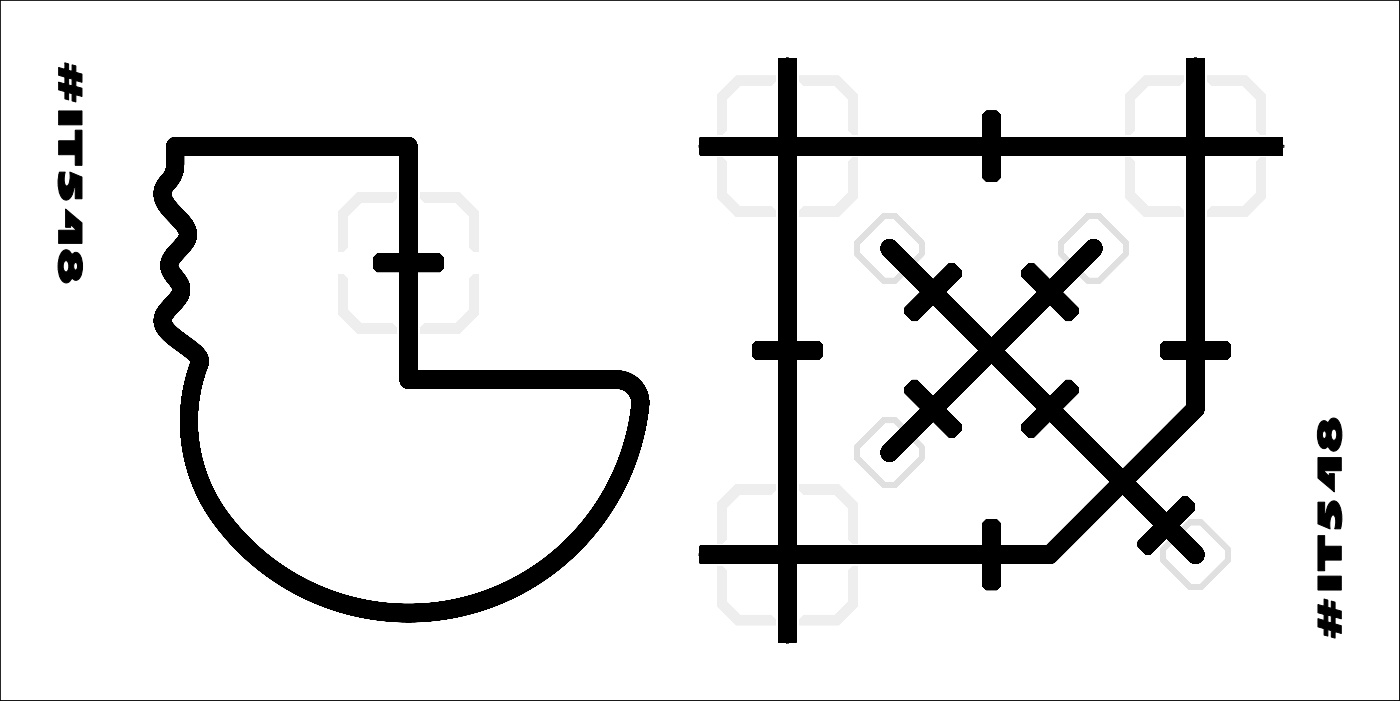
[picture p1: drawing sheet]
<svg xmlns="http://www.w3.org/2000/svg" width="2401mm" height="1201mm" viewBox="0 0 2401 1201" stroke-linecap="round" stroke-linejoin="round" font-family="sans-serif">
<defs><g id="words">
<g font-size="60">
<text x="101" y="101" transform="rotate(90 101 101)">#IT548</text>
<text x="2301" y="1101" transform="rotate(-90 2301 1101)">#IT548</text>
</g>
</g></defs>
<g fill="#eee" stroke="#eee" stroke-width="1.72">
<path d="M1263 131h68zM1371 131h68zM1263 131h68zM1371 131h68zM1262 131h69zM1371 131h68zM1262 131h69zM1371 131h68zM1262 131h69zM1371 131h68zM1262 131h69zM1371 131h68zM1262 131h69zM1371 131h68zM1262 131h69zM1371 131h68zM1262 131h69zM1371 131h68zM1262 131h69zM1371 131h68zM1262 131h69zM1371 131h69zM1262 132h69zM1371 132h69zM1262 132h69zM1371 132h69zM1262 132h69zM1371 132h69zM1261 132h70zM1371 132h69zM1261 132h70zM1371 132h69zM1261 132h70zM1371 132h69zM1261 132h70zM1371 132h69zM1261 132h70zM1371 132h69zM1261 132h70zM1371 132h69zM1261 132h70zM1371 132h69zM1261 132h70zM1371 132h69zM1261 133h70zM1371 133h70zM1261 133h70zM1371 133h70zM1261 133h70zM1371 133h70zM1261 133h70zM1371 133h70zM1260 133h71zM1371 133h70zM1260 133h71zM1371 133h70zM1260 133h71zM1371 133h70zM1260 133h71zM1371 133h70zM1260 133h71zM1371 133h70zM1260 133h71zM1371 133h70zM1260 133h71zM1371 133h70zM1260 133h71zM1371 133h70zM1260 134h71zM1371 134h71zM1260 134h71zM1371 134h71zM1260 134h71zM1371 134h71zM1260 134h71zM1371 134h71zM1259 134h72zM1371 134h71zM1259 134h72zM1371 134h71zM1259 134h72zM1371 134h71zM1259 134h72zM1371 134h71zM1259 134h72zM1371 134h71zM1259 134h72zM1371 134h71zM1259 134h72zM1371 134h71zM1259 134h72zM1371 134h71zM1259 135h72zM1371 135h72zM1259 135h72zM1371 135h72zM1259 135h72zM1371 135h72zM1258 135h73zM1371 135h72zM1258 135h73zM1371 135h72zM1258 135h73zM1371 135h72zM1258 135h73zM1371 135h72zM1258 135h73zM1371 135h72zM1258 135h73zM1371 135h72zM1258 135h73zM1371 135h72zM1258 135h73zM1371 135h72zM1258 135h73zM1371 135h72zM1258 136h73zM1371 136h73zM1258 136h73zM1371 136h73zM1258 136h73zM1371 136h73zM1257 136h74zM1371 136h73zM1257 136h74zM1371 136h73zM1257 136h74zM1371 136h73zM1257 136h74zM1371 136h73zM1257 136h74zM1371 136h73zM1257 136h74zM1371 136h73zM1257 136h74zM1371 136h73zM1257 136h74zM1371 136h73zM1257 136h74zM1371 136h73zM1257 137h74zM1371 137h74zM1257 137h74zM1371 137h74zM1257 137h74zM1371 137h74zM1256 137h75zM1371 137h74zM1256 137h75zM1371 137h74zM1256 137h75zM1371 137h74zM1256 137h75zM1371 137h74zM1256 137h75zM1371 137h74zM1256 137h75zM1371 137h74zM1256 137h75zM1371 137h74zM1256 137h75zM1371 137h74zM1256 137h75zM1371 137h75zM1256 138h75zM1371 138h75zM1256 138h75zM1371 138h75zM1256 138h75zM1371 138h75zM1255 138h76zM1371 138h75zM1255 138h76zM1371 138h75zM1255 138h76zM1371 138h75zM1255 138h76zM1371 138h75zM1255 138h76zM1371 138h75zM1255 138h76zM1371 138h75zM1255 138h76zM1371 138h75zM1255 138h76zM1371 138h75zM1255 139h76zM1371 139h76zM1255 139h76zM1371 139h76zM1255 139h76zM1371 139h76zM1255 139h75zM1371 139h76zM1254 139h76zM1371 139h76zM1254 139h76zM1371 139h76zM1254 139h76zM1371 139h76zM1254 139h76zM1371 139h76zM1254 139h76zM1371 139h76zM1254 139h76zM1371 139h76zM1254 139h76zM1371 139h76zM1254 139h76zM1372 139h75zM1254 140h76zM1372 140h76zM1254 140h76zM1372 140h76zM1254 140h76zM1372 140h76zM1253 140h76zM1372 140h76zM1253 140h76zM1372 140h76zM1253 140h76zM1372 140h76zM1253 140h76zM1372 140h76zM1253 140h76zM1372 140h76zM1253 140h76zM1372 140h76zM1253 140h76zM1372 140h76zM1253 140h76zM1372 140h76zM1253 140h76zM1373 140h75zM1253 141h76zM1373 141h76zM1253 141h76zM1373 141h76zM1253 141h76zM1373 141h76zM1252 141h76zM1373 141h76zM1252 141h76zM1373 141h76zM1252 141h76zM1373 141h76zM1252 141h76zM1373 141h76zM1252 141h76zM1373 141h76zM1252 141h76zM1373 141h76zM1252 141h76zM1373 141h76zM1252 141h76zM1373 141h76zM1252 141h76zM1374 141h75zM1252 142h76zM1374 142h76zM1252 142h76zM1374 142h76zM1252 142h75zM1374 142h76zM1251 142h76zM1374 142h76zM1251 142h76zM1374 142h76zM1251 142h76zM1374 142h76zM1251 142h76zM1374 142h76zM1251 142h76zM1374 142h76zM1251 142h76zM1374 142h76zM1251 142h76zM1374 142h76zM1251 142h76zM1374 142h76zM1251 142h76zM1375 142h76zM1251 143h76zM1375 143h76zM1251 143h76zM1375 143h76zM1251 143h75zM1375 143h76zM1250 143h76zM1375 143h76zM1250 143h76zM1375 143h76zM1250 143h76zM1375 143h76zM1250 143h76zM1375 143h76zM1250 143h76zM1375 143h76zM1250 143h76zM1375 143h76zM1250 143h76zM1375 143h76zM1250 143h76zM1375 143h76zM1250 144h76zM1376 144h76zM1250 144h76zM1376 144h76zM1250 144h76zM1376 144h76zM1250 144h75zM1376 144h76zM1249 144h76zM1376 144h76zM1249 144h76zM1376 144h76zM1249 144h76zM1376 144h76zM1249 144h76zM1376 144h76zM1249 144h76zM1376 144h76zM1249 144h76zM1376 144h76zM1249 144h76zM1376 144h76zM1249 144h76zM1377 144h75zM1249 145h76zM1377 145h76zM1249 145h76zM1377 145h76zM1249 145h76zM1377 145h76zM1248 145h76zM1377 145h76zM1248 145h76zM1377 145h76zM1248 145h76zM1377 145h76zM1248 145h76zM1377 145h76zM1248 145h76zM1377 145h76zM1248 145h76zM1377 145h76zM1248 145h76zM1377 145h76zM1248 145h76zM1377 145h76zM1248 145h76zM1378 145h75zM1248 146h76zM1378 146h76zM1248 146h76zM1378 146h76zM1248 146h76zM1378 146h76zM1247 146h76zM1378 146h76zM1247 146h76zM1378 146h76zM1247 146h76zM1378 146h76zM1247 146h76zM1378 146h76zM1247 146h76zM1378 146h76zM1247 146h76zM1378 146h76zM1247 146h76zM1378 146h76zM1247 146h76zM1378 146h76zM1247 146h76zM1379 146h75zM1247 147h22zM1432 147h23zM1247 147h22zM1432 147h23zM1247 147h22zM1432 147h23zM1246 147h23zM1432 147h23zM1246 147h23zM1432 147h23zM1246 147h23zM1432 147h23zM1246 147h23zM1432 147h23zM1246 147h23zM1433 147h22zM1246 147h23zM1433 147h22zM1246 147h23zM1433 147h22zM1246 147h22zM1433 147h22zM1246 147h22zM1433 147h23zM1246 148h22zM1433 148h23zM1246 148h22zM1433 148h23zM1246 148h22zM1433 148h23zM1245 148h23zM1433 148h23zM1245 148h23zM1433 148h23zM1245 148h23zM1433 148h23zM1245 148h23zM1433 148h23zM1245 148h23zM1434 148h22zM1245 148h23zM1434 148h22zM1245 148h23zM1434 148h22zM1245 148h22zM1434 148h22zM1245 149h22zM1434 149h23zM1245 149h22zM1434 149h23zM1245 149h22zM1434 149h23zM1245 149h22zM1434 149h23zM1244 149h23zM1434 149h23zM1244 149h23zM1434 149h23zM1244 149h23zM1434 149h23zM1244 149h23zM1435 149h22zM1244 149h23zM1435 149h22zM1244 149h23zM1435 149h22zM1244 149h23zM1435 149h22zM1244 149h22zM1435 149h22zM1244 150h22zM1435 150h23zM1244 150h22zM1435 150h23zM1244 150h22zM1435 150h23zM1243 150h23zM1435 150h23zM1243 150h23zM1435 150h23zM1243 150h23zM1435 150h23zM1243 150h23zM1435 150h23zM1243 150h23zM1436 150h22zM1243 150h23zM1436 150h22zM1243 150h23zM1436 150h22zM1243 150h23zM1436 150h22zM1243 150h22zM1436 150h22zM1243 151h22zM1436 151h23zM1243 151h22zM1436 151h23zM1243 151h22zM1436 151h23zM1242 151h23zM1436 151h23zM1242 151h23zM1436 151h23zM1242 151h23zM1436 151h23zM1242 151h23zM1436 151h23zM1242 151h23zM1437 151h22zM1242 151h23zM1437 151h22zM1242 151h23zM1437 151h22zM1242 151h22zM1437 151h22zM1242 151h22zM1437 151h22zM1242 152h22zM1437 152h23zM1242 152h22zM1437 152h23zM1242 152h22zM1437 152h23zM1241 152h23zM1437 152h23zM1241 152h23zM1437 152h23zM1241 152h23zM1437 152h23zM1241 152h23zM1437 152h23zM1241 152h23zM1438 152h22zM1241 152h23zM1438 152h22zM1241 152h23zM1438 152h22zM1241 152h22zM1438 152h22zM1241 152h22zM1438 152h22zM1241 153h22zM1438 153h23zM1241 153h22zM1438 153h23zM1241 153h22zM1438 153h23zM1240 153h23zM1438 153h23zM1240 153h23zM1438 153h23zM1240 153h23zM1438 153h23zM1240 153h23zM1438 153h23zM1240 153h23zM1439 153h22zM1240 153h23zM1439 153h22zM1240 153h23zM1439 153h22zM1240 153h22zM1439 153h22zM1240 154h22zM1439 154h23zM1240 154h22zM1439 154h23zM1240 154h22zM1439 154h23zM1240 154h22zM1439 154h23zM1239 154h23zM1439 154h23zM1239 154h23zM1439 154h23zM1239 154h23zM1439 154h23zM1239 154h23zM1440 154h22zM1239 154h23zM1440 154h22zM1239 154h23zM1440 154h22zM1239 154h23zM1440 154h22zM1239 154h22zM1440 154h22zM1239 155h22zM1440 155h23zM1239 155h22zM1440 155h23zM1239 155h22zM1440 155h23zM1239 155h22zM1440 155h23zM1238 155h23zM1440 155h23zM1238 155h23zM1440 155h23zM1238 155h23zM1440 155h23zM1238 155h23zM1441 155h22zM1238 155h23zM1441 155h22zM1238 155h23zM1441 155h22zM1238 155h23zM1441 155h22zM1238 155h22zM1441 155h22zM1238 156h22zM1441 156h23zM1238 156h22zM1441 156h23zM1238 156h22zM1441 156h23zM1237 156h23zM1441 156h23zM1237 156h23zM1441 156h23zM1237 156h23zM1441 156h23zM1237 156h23zM1441 156h23zM1237 156h23zM1442 156h22zM1237 156h23zM1442 156h22zM1237 156h23zM1442 156h22zM1237 156h23zM1442 156h22zM1237 156h22zM1442 156h22zM1237 157h22zM1442 157h23zM1237 157h22zM1442 157h23zM1237 157h22zM1442 157h23zM1236 157h23zM1442 157h23zM1236 157h23zM1442 157h23zM1236 157h23zM1442 157h23zM1236 157h23zM1442 157h23zM1236 157h23zM1443 157h22zM1236 157h23zM1443 157h22zM1236 157h23zM1443 157h22zM1236 157h22zM1443 157h22zM1236 157h22zM1443 157h22zM1236 158h22zM1443 158h23zM1236 158h22zM1443 158h23zM1236 158h22zM1443 158h23zM1235 158h23zM1443 158h23zM1235 158h23zM1443 158h23zM1235 158h23zM1443 158h23zM1235 158h23zM1443 158h23zM1235 158h23zM1444 158h22zM1235 158h23zM1444 158h22zM1235 158h23zM1444 158h22zM1235 158h22zM1444 158h22zM1235 158h22zM1444 158h23zM1235 159h22zM1444 159h23zM1235 159h22zM1444 159h23zM1235 159h22zM1444 159h23zM1234 159h23zM1444 159h23zM1234 159h23zM1444 159h23zM1234 159h23zM1444 159h23zM1234 159h23zM1444 159h23zM1234 159h23zM1445 159h22zM1234 159h23zM1445 159h22zM1234 159h23zM1445 159h22zM1234 159h22zM1445 159h22zM1234 160h22zM1445 160h23zM1234 160h22zM1445 160h23zM1234 160h22zM1445 160h23zM1234 160h22zM1445 160h23zM1233 160h23zM1445 160h23zM1233 160h23zM1445 160h23zM1233 160h23zM1445 160h23zM1233 160h23zM1446 160h22zM1233 160h23zM1446 160h22zM1233 160h23zM1446 160h22zM1233 160h23zM1446 160h22zM1233 160h22zM1446 160h22zM1233 161h22zM1446 161h23zM1233 161h22zM1446 161h23zM1233 161h22zM1446 161h23zM1232 161h23zM1446 161h23zM1232 161h23zM1446 161h23zM1232 161h23zM1446 161h23zM1232 161h23zM1446 161h23zM1232 161h23zM1447 161h22zM1232 161h23zM1447 161h22zM1232 161h23zM1447 161h22zM1232 161h23zM1447 161h22zM1232 161h22zM1447 161h22zM1232 162h22zM1447 162h23zM1232 162h22zM1447 162h23zM1232 162h22zM1447 162h23zM1231 162h23zM1447 162h23zM1231 162h23zM1447 162h23zM1231 162h23zM1447 162h23zM1231 162h23zM1447 162h23zM1231 162h23zM1448 162h22zM1231 162h23zM1448 162h22zM1231 162h23zM1448 162h22zM1231 162h22zM1448 162h22zM1231 162h22zM1448 162h22zM1231 163h22zM1448 163h23zM1231 163h22zM1448 163h23zM1231 163h22zM1448 163h23zM1231 163h22zM1448 163h23zM1231 163h22zM1448 163h23zM1231 163h22zM1448 163h23zM1231 163h22zM1448 163h23zM1231 163h22zM1449 163h22zM1231 163h22zM1449 163h22zM1231 163h22zM1449 163h22zM1231 163h21zM1449 163h22zM1231 163h21zM1449 163h22zM1231 164h21zM1449 164h22zM1231 164h21zM1449 164h22zM1231 164h21zM1449 164h22zM1231 164h21zM1449 164h22zM1231 164h21zM1449 164h22zM1231 164h21zM1449 164h22zM1231 164h21zM1449 164h22zM1231 164h21zM1450 164h21zM1231 164h21zM1450 164h21zM1231 164h21zM1450 164h21zM1231 164h20zM1450 164h21zM1231 165h20zM1450 165h21zM1231 165h20zM1450 165h21zM1231 165h20zM1450 165h21zM1231 165h20zM1450 165h21zM1231 165h20zM1450 165h21zM1231 165h20zM1450 165h21zM1231 165h20zM1450 165h21zM1231 165h20zM1451 165h20zM1231 165h20zM1451 165h20zM1231 165h20zM1451 165h20zM1231 165h20zM1451 165h20zM1231 165h19zM1451 165h20zM1231 166h19zM1451 166h20zM1231 166h19zM1451 166h20zM1231 166h19zM1451 166h20zM1231 166h19zM1451 166h20zM1231 166h19zM1451 166h20zM1231 166h19zM1451 166h20zM1231 166h19zM1451 166h20zM1231 166h19zM1452 166h19zM1231 166h19zM1452 166h19zM1231 166h19zM1452 166h19zM1231 166h19zM1452 166h19zM1231 166h18zM1452 166h19zM1231 167h18zM1452 167h19zM1231 167h18zM1452 167h19zM1231 167h18zM1452 167h19zM1231 167h18zM1452 167h19zM1231 167h18zM1452 167h19zM1231 167h18zM1452 167h19zM1231 167h18zM1452 167h19zM1231 167h18zM1453 167h18zM1231 167h18zM1453 167h18zM1231 167h18zM1453 167h18zM1231 167h17zM1453 167h18zM1231 167h17zM1453 167h18zM1231 168h17zM1453 168h18zM1231 168h17zM1453 168h18zM1231 168h17zM1453 168h18zM1231 168h17zM1453 168h18zM1231 168h17zM1453 168h18zM1231 168h17zM1453 168h18zM1231 168h17zM1453 168h18zM1231 168h17zM1454 168h17zM1231 168h17zM1454 168h17zM1231 168h17zM1454 168h17zM1231 168h16zM1454 168h17zM1231 168h16zM1454 168h17zM1231 169h16zM1454 169h17zM1231 169h16zM1454 169h17zM1231 169h16zM1454 169h17zM1231 169h16zM1454 169h17zM1231 169h16zM1454 169h17zM1231 169h16zM1454 169h17zM1231 169h16zM1454 169h17zM1231 169h16zM1455 169h16zM1231 169h16zM1231 169h16zM1231 169h16zM1231 170h16zM1231 170h16zM1231 170h16zM1231 170h16zM1231 170h16zM1231 170h16zM1231 170h16zM1231 170h16zM1231 170h16zM1231 170h16zM1231 170h16zM1231 170h16zM1231 171h16zM1231 171h16zM1231 171h16zM1231 171h16zM1231 171h16zM1231 171h16zM1231 171h16zM1231 171h16zM1231 171h16zM1231 171h16zM1231 171h16zM1231 171h16zM1231 172h16zM1231 172h16zM1231 172h16zM1231 172h16zM1231 172h16zM1231 172h16zM1231 172h16zM1231 172h16zM1231 172h16zM1231 172h16zM1231 172h16zM1231 172h16zM1231 173h16zM1231 173h16zM1231 173h16zM1231 173h16zM1231 173h16zM1231 173h16zM1231 173h16zM1231 173h16zM1231 173h16zM1231 173h16zM1231 173h16zM1231 173h16zM1231 174h16zM1231 174h16zM1231 174h16zM1231 174h16zM1231 174h16zM1231 174h16zM1231 174h16zM1231 174h16zM1231 174h16zM1231 174h16zM1231 174h16zM1231 174h16zM1231 175h16zM1231 175h16zM1231 175h16zM1231 175h16zM1231 175h16zM1231 175h16zM1231 175h16zM1231 175h16zM1231 175h16zM1231 175h16zM1231 175h16zM1231 176h16zM1231 176h16zM1231 176h16zM1231 176h16zM1231 176h16zM1231 176h16zM1231 176h16zM1231 176h16zM1231 176h16zM1231 176h16zM1231 176h16zM1231 176h16zM1231 177h16zM1231 177h16zM1231 177h16zM1231 177h16zM1231 177h16zM1231 177h16zM1231 177h16zM1231 177h16zM1231 177h16zM1231 177h16zM1231 177h16zM1231 177h16zM1231 178h16zM1231 178h16zM1231 178h16zM1231 178h16zM1231 178h16zM1231 178h16zM1231 178h16zM1231 178h16zM1231 178h16zM1231 178h16zM1231 178h16zM1231 178h16zM1231 179h16zM1231 179h16zM1231 179h16zM1231 179h16zM1231 179h16zM1231 179h16zM1231 179h16zM1231 179h16zM1231 179h16zM1231 179h16zM1231 179h16zM1231 179h16zM1231 180h16zM1231 180h16zM1231 180h16zM1231 180h16zM1231 180h16zM1231 180h16zM1231 180h16zM1231 180h16zM1231 180h16zM1231 180h16zM1231 180h16zM1231 181h16zM1231 181h16zM1231 181h16zM1231 181h16zM1231 181h16zM1231 181h16zM1231 181h16zM1231 181h16zM1231 181h16zM1231 181h16zM1231 181h16zM1231 181h16zM1231 182h16zM1231 182h16zM1231 182h16zM1231 182h16zM1231 182h16zM1231 182h16zM1231 182h16zM1231 182h16zM1231 182h16zM1231 182h16zM1231 182h16zM1231 182h16zM1231 183h16zM1231 183h16zM1231 183h16zM1231 183h16zM1231 183h16zM1231 183h16zM1231 183h16zM1231 183h16zM1231 183h16zM1231 183h16zM1231 183h16zM1231 183h16zM1231 184h16zM1231 184h16zM1231 184h16zM1231 184h16zM1231 184h16zM1231 184h16zM1231 184h16zM1231 184h16zM1231 184h16zM1231 184h16zM1231 184h16zM1231 184h16zM1231 185h16zM1231 185h16zM1231 185h16zM1231 185h16zM1231 185h16zM1231 185h16zM1231 185h16zM1231 185h16zM1231 185h16zM1231 185h16zM1231 185h16zM1231 186h16zM1231 186h16zM1231 186h16zM1231 186h16zM1231 186h16zM1231 186h16zM1231 186h16zM1231 186h16zM1231 186h16zM1231 186h16zM1231 186h16zM1231 186h16zM1231 187h16zM1231 187h16zM1231 187h16zM1231 187h16zM1231 187h16zM1231 187h16zM1231 187h16zM1231 187h16zM1231 187h16zM1231 187h16zM1231 187h16zM1231 187h16zM1231 188h16zM1231 188h16zM1231 188h16zM1231 188h16zM1231 188h16zM1231 188h16zM1231 188h16zM1231 188h16zM1231 188h16zM1231 188h16zM1231 188h16zM1231 188h16zM1231 189h16zM1231 189h16zM1231 189h16zM1231 189h16zM1231 189h16zM1231 189h16zM1231 189h16zM1231 189h16zM1231 189h16zM1231 189h16zM1231 189h16zM1231 189h16zM1231 190h16zM1231 190h16zM1231 190h16zM1231 190h16zM1231 190h16zM1231 190h16zM1231 190h16zM1231 190h16zM1231 190h16zM1231 190h16zM1231 190h16zM1231 190h16zM1231 191h16zM1231 191h16zM1231 191h16zM1231 191h16zM1231 191h16zM1231 191h16zM1231 191h16zM1231 191h16zM1231 191h16zM1231 191h16zM1231 191h16zM1231 192h16zM1231 192h16zM1231 192h16zM1231 192h16zM1231 192h16zM1231 192h16zM1231 192h16zM1231 192h16zM1231 192h16zM1231 192h16zM1231 192h16zM1231 192h16zM1231 193h16zM1231 193h16zM1231 193h16zM1231 193h16zM1231 193h16zM1231 193h16zM1231 193h16zM1231 193h16zM1231 193h16zM1231 193h16zM1231 193h16zM1231 193h16zM1231 194h16zM1231 194h16zM1231 194h16zM1231 194h16zM1231 194h16zM1231 194h16zM1231 194h16zM1231 194h16zM1231 194h16zM1231 194h16zM1231 194h16zM1231 194h16zM1231 195h16zM1231 195h16zM1231 195h16zM1231 195h16zM1231 195h16zM1231 195h16zM1231 195h16zM1231 195h16zM1231 195h16zM1231 195h16zM1231 195h16zM1231 195h16zM1231 196h16zM1231 196h16zM1231 196h16zM1231 196h16zM1231 196h16zM1231 196h16zM1231 196h16zM1231 196h16zM1231 196h16zM1231 196h16zM1231 196h16zM1231 197h16zM1231 197h16zM1231 197h16zM1231 197h16zM1231 197h16zM1231 197h16zM1231 197h16zM1231 197h16zM1231 197h16zM1231 197h16zM1231 197h16zM1231 197h16zM1231 198h16zM1231 198h16zM1231 198h16zM1231 198h16zM1231 198h16zM1231 198h16zM1231 198h16zM1231 198h16zM1231 198h16zM1231 198h16zM1231 198h16zM1231 198h16zM1231 199h16zM1231 199h16zM1231 199h16zM1231 199h16zM1231 199h16zM1231 199h16zM1231 199h16zM1231 199h16zM1231 199h16zM1231 199h16zM1231 199h16zM1231 199h16zM1231 200h16zM1231 200h16zM1231 200h16zM1231 200h16zM1231 200h16zM1231 200h16zM1231 200h16zM1231 200h16zM1231 200h16zM1231 200h16zM1231 200h16zM1231 200h16zM1231 201h16zM1231 201h16zM1231 201h16zM1231 201h16zM1231 201h16zM1231 201h16zM1231 201h16zM1231 201h16zM1231 201h16zM1231 201h16zM1231 201h16zM1231 202h16zM1231 202h16zM1231 202h16zM1231 202h16zM1231 202h16zM1231 202h16zM1231 202h16zM1231 202h16zM1231 202h16zM1231 202h16zM1231 202h16zM1231 202h16zM1231 203h16zM1231 203h16zM1231 203h16zM1231 203h16zM1231 203h16zM1231 203h16zM1231 203h16zM1231 203h16zM1231 203h16zM1231 203h16zM1231 203h16zM1231 203h16zM1231 204h16zM1231 204h16zM1231 204h16zM1231 204h16zM1231 204h16zM1231 204h16zM1231 204h16zM1231 204h16zM1231 204h16zM1231 204h16zM1231 204h16zM1231 204h16zM1231 205h16zM1231 205h16zM1231 205h16zM1231 205h16zM1231 205h16zM1231 205h16zM1231 205h16zM1231 205h16zM1231 205h16zM1231 205h16zM1231 205h16zM1231 205h16zM1231 206h16zM1231 206h16zM1231 206h16zM1231 206h16zM1231 206h16zM1231 206h16zM1231 206h16zM1231 206h16zM1231 206h16zM1231 206h16zM1231 206h16zM1231 207h16zM1231 207h16zM1231 207h16zM1231 207h16zM1231 207h16zM1231 207h16zM1231 207h16zM1231 207h16zM1231 207h16zM1231 207h16zM1231 207h16zM1231 207h16zM1231 208h16zM1231 208h16zM1231 208h16zM1231 208h16zM1231 208h16zM1231 208h16zM1231 208h16zM1231 208h16zM1231 208h16zM1231 208h16zM1231 208h16zM1231 208h16zM1231 209h16zM1231 209h16zM1231 209h16zM1231 209h16zM1231 209h16zM1231 209h16zM1231 209h16zM1231 209h16zM1231 209h16zM1231 209h16zM1231 209h16zM1231 209h16zM1231 210h16zM1231 210h16zM1231 210h16zM1231 210h16zM1231 210h16zM1231 210h16zM1231 210h16zM1231 210h16zM1231 210h16zM1231 210h16zM1231 210h16zM1231 210h16zM1231 211h16zM1231 211h16zM1231 211h16zM1231 211h16zM1231 211h16zM1231 211h16zM1231 211h16zM1231 211h16zM1231 211h16zM1231 211h16zM1231 211h16zM1231 211h16zM1231 212h16zM1231 212h16zM1231 212h16zM1231 212h16zM1231 212h16zM1231 212h16zM1231 212h16zM1231 212h16zM1231 212h16zM1231 212h16zM1231 212h16zM1231 213h16zM1231 213h16zM1231 213h16zM1231 213h16zM1231 213h16zM1231 213h16zM1231 213h16zM1231 213h16zM1231 213h16zM1231 213h16zM1231 213h16zM1231 213h16zM1231 214h16zM1231 214h16zM1231 214h16zM1231 214h16zM1231 214h16zM1231 214h16zM1231 214h16zM1231 214h16zM1231 214h16zM1231 214h16zM1231 214h16zM1231 214h16zM1231 215h16zM1231 215h16zM1231 215h16zM1231 215h16zM1231 215h16zM1231 215h16zM1231 215h16zM1231 215h16zM1231 215h16zM1231 215h16zM1231 215h16zM1231 215h16zM1231 216h16zM1231 216h16zM1231 216h16zM1231 216h16zM1231 216h16zM1231 216h16zM1231 216h16zM1231 216h16zM1231 216h16zM1231 216h16zM1231 216h16zM1231 216h16zM1231 217h16zM1231 217h16zM1231 217h16zM1231 217h16zM1231 217h16zM1231 217h16zM1231 217h16zM1231 217h16zM1231 217h16zM1231 217h16zM1231 217h16zM1231 218h16zM1231 218h16zM1231 218h16zM1231 218h16zM1231 218h16zM1231 218h16zM1231 218h16zM1231 218h16zM1231 218h16zM1231 218h16zM1231 218h16zM1231 218h16zM1231 219h16zM1231 219h16zM1231 219h16zM1231 219h16zM1231 219h16zM1231 219h16zM1231 219h16zM1231 219h16zM1231 219h16zM1231 219h16zM1231 219h16zM1231 219h16zM1231 220h16zM1231 220h16zM1231 220h16zM1231 220h16zM1231 220h16zM1231 220h16zM1231 220h16zM1231 220h16zM1231 220h16zM1231 220h16zM1231 220h16zM1231 220h16zM1231 221h16zM1231 221h16zM1231 221h16zM1231 221h16zM1231 221h16zM1231 221h16zM1231 221h16zM1231 221h16zM1231 221h16zM1231 221h16zM1231 221h16zM1231 221h16zM1231 222h16zM1231 222h16zM1231 222h16zM1231 222h16zM1231 222h16zM1231 222h16zM1231 222h16zM1231 222h16zM1231 222h16zM1231 222h16zM1231 222h16zM1231 223h16zM1231 223h16zM1455 169h16zM1455 169h16zM1455 169h16zM1455 170h16zM1455 170h16zM1455 170h16zM1455 170h16zM1455 170h16zM1455 170h16zM1455 170h16zM1455 170h16zM1455 170h16zM1455 170h16zM1455 170h16zM1455 170h16zM1455 171h16zM1455 171h16zM1455 171h16zM1455 171h16zM1455 171h16zM1455 171h16zM1455 171h16zM1455 171h16zM1455 171h16zM1455 171h16zM1455 171h16zM1455 171h16zM1455 172h16zM1455 172h16zM1455 172h16zM1455 172h16zM1455 172h16zM1455 172h16zM1455 172h16zM1455 172h16zM1455 172h16zM1455 172h16zM1455 172h16zM1455 172h16zM1455 173h16zM1455 173h16zM1455 173h16zM1455 173h16zM1455 173h16zM1455 173h16zM1455 173h16zM1455 173h16zM1455 173h16zM1455 173h16zM1455 173h16zM1455 173h16zM1455 174h16zM1455 174h16zM1455 174h16zM1455 174h16zM1455 174h16zM1455 174h16zM1455 174h16zM1455 174h16zM1455 174h16zM1455 174h16zM1455 174h16zM1455 174h16zM1455 175h16zM1455 175h16zM1455 175h16zM1455 175h16zM1455 175h16zM1455 175h16zM1455 175h16zM1455 175h16zM1455 175h16zM1455 175h16zM1455 175h16zM1455 176h16zM1455 176h16zM1455 176h16zM1455 176h16zM1455 176h16zM1455 176h16zM1455 176h16zM1455 176h16zM1455 176h16zM1455 176h16zM1455 176h16zM1455 176h16zM1455 177h16zM1455 177h16zM1455 177h16zM1455 177h16zM1455 177h16zM1455 177h16zM1455 177h16zM1455 177h16zM1455 177h16zM1455 177h16zM1455 177h16zM1455 177h16zM1455 178h16zM1455 178h16zM1455 178h16zM1455 178h16zM1455 178h16zM1455 178h16zM1455 178h16zM1455 178h16zM1455 178h16zM1455 178h16zM1455 178h16zM1455 178h16zM1455 179h16zM1455 179h16zM1455 179h16zM1455 179h16zM1455 179h16zM1455 179h16zM1455 179h16zM1455 179h16zM1455 179h16zM1455 179h16zM1455 179h16zM1455 179h16zM1455 180h16zM1455 180h16zM1455 180h16zM1455 180h16zM1455 180h16zM1455 180h16zM1455 180h16zM1455 180h16zM1455 180h16zM1455 180h16zM1455 180h16zM1455 181h16zM1455 181h16zM1455 181h16zM1455 181h16zM1455 181h16zM1455 181h16zM1455 181h16zM1455 181h16zM1455 181h16zM1455 181h16zM1455 181h16zM1455 181h16zM1455 182h16zM1455 182h16zM1455 182h16zM1455 182h16zM1455 182h16zM1455 182h16zM1455 182h16zM1455 182h16zM1455 182h16zM1455 182h16zM1455 182h16zM1455 182h16zM1455 183h16zM1455 183h16zM1455 183h16zM1455 183h16zM1455 183h16zM1455 183h16zM1455 183h16zM1455 183h16zM1455 183h16zM1455 183h16zM1455 183h16zM1455 183h16zM1455 184h16zM1455 184h16zM1455 184h16zM1455 184h16zM1455 184h16zM1455 184h16zM1455 184h16zM1455 184h16zM1455 184h16zM1455 184h16zM1455 184h16zM1455 184h16zM1455 185h16zM1455 185h16zM1455 185h16zM1455 185h16zM1455 185h16zM1455 185h16zM1455 185h16zM1455 185h16zM1455 185h16zM1455 185h16zM1455 185h16zM1455 186h16zM1455 186h16zM1455 186h16zM1455 186h16zM1455 186h16zM1455 186h16zM1455 186h16zM1455 186h16zM1455 186h16zM1455 186h16zM1455 186h16zM1455 186h16zM1455 187h16zM1455 187h16zM1455 187h16zM1455 187h16zM1455 187h16zM1455 187h16zM1455 187h16zM1455 187h16zM1455 187h16zM1455 187h16zM1455 187h16zM1455 187h16zM1455 188h16zM1455 188h16zM1455 188h16zM1455 188h16zM1455 188h16zM1455 188h16zM1455 188h16zM1455 188h16zM1455 188h16zM1455 188h16zM1455 188h16zM1455 188h16zM1455 189h16zM1455 189h16zM1455 189h16zM1455 189h16zM1455 189h16zM1455 189h16zM1455 189h16zM1455 189h16zM1455 189h16zM1455 189h16zM1455 189h16zM1455 189h16zM1455 190h16zM1455 190h16zM1455 190h16zM1455 190h16zM1455 190h16zM1455 190h16zM1455 190h16zM1455 190h16zM1455 190h16zM1455 190h16zM1455 190h16zM1455 190h16zM1455 191h16zM1455 191h16zM1455 191h16zM1455 191h16zM1455 191h16zM1455 191h16zM1455 191h16zM1455 191h16zM1455 191h16zM1455 191h16zM1455 191h16zM1455 192h16zM1455 192h16zM1455 192h16zM1455 192h16zM1455 192h16zM1455 192h16zM1455 192h16zM1455 192h16zM1455 192h16zM1455 192h16zM1455 192h16zM1455 192h16zM1455 193h16zM1455 193h16zM1455 193h16zM1455 193h16zM1455 193h16zM1455 193h16zM1455 193h16zM1455 193h16zM1455 193h16zM1455 193h16zM1455 193h16zM1455 193h16zM1455 194h16zM1455 194h16zM1455 194h16zM1455 194h16zM1455 194h16zM1455 194h16zM1455 194h16zM1455 194h16zM1455 194h16zM1455 194h16zM1455 194h16zM1455 194h16zM1455 195h16zM1455 195h16zM1455 195h16zM1455 195h16zM1455 195h16zM1455 195h16zM1455 195h16zM1455 195h16zM1455 195h16zM1455 195h16zM1455 195h16zM1455 195h16zM1455 196h16zM1455 196h16zM1455 196h16zM1455 196h16zM1455 196h16zM1455 196h16zM1455 196h16zM1455 196h16zM1455 196h16zM1455 196h16zM1455 196h16zM1455 197h16zM1455 197h16zM1455 197h16zM1455 197h16zM1455 197h16zM1455 197h16zM1455 197h16zM1455 197h16zM1455 197h16zM1455 197h16zM1455 197h16zM1455 197h16zM1455 198h16zM1455 198h16zM1455 198h16zM1455 198h16zM1455 198h16zM1455 198h16zM1455 198h16zM1455 198h16zM1455 198h16zM1455 198h16zM1455 198h16zM1455 198h16zM1455 199h16zM1455 199h16zM1455 199h16zM1455 199h16zM1455 199h16zM1455 199h16zM1455 199h16zM1455 199h16zM1455 199h16zM1455 199h16zM1455 199h16zM1455 199h16zM1455 200h16zM1455 200h16zM1455 200h16zM1455 200h16zM1455 200h16zM1455 200h16zM1455 200h16zM1455 200h16zM1455 200h16zM1455 200h16zM1455 200h16zM1455 200h16zM1455 201h16zM1455 201h16zM1455 201h16zM1455 201h16zM1455 201h16zM1455 201h16zM1455 201h16zM1455 201h16zM1455 201h16zM1455 201h16zM1455 201h16zM1455 202h16zM1455 202h16zM1455 202h16zM1455 202h16zM1455 202h16zM1455 202h16zM1455 202h16zM1455 202h16zM1455 202h16zM1455 202h16zM1455 202h16zM1455 202h16zM1455 203h16zM1455 203h16zM1455 203h16zM1455 203h16zM1455 203h16zM1455 203h16zM1455 203h16zM1455 203h16zM1455 203h16zM1455 203h16zM1455 203h16zM1455 203h16zM1455 204h16zM1455 204h16zM1455 204h16zM1455 204h16zM1455 204h16zM1455 204h16zM1455 204h16zM1455 204h16zM1455 204h16zM1455 204h16zM1455 204h16zM1455 204h16zM1455 205h16zM1455 205h16zM1455 205h16zM1455 205h16zM1455 205h16zM1455 205h16zM1455 205h16zM1455 205h16zM1455 205h16zM1455 205h16zM1455 205h16zM1455 205h16zM1455 206h16zM1455 206h16zM1455 206h16zM1455 206h16zM1455 206h16zM1455 206h16zM1455 206h16zM1455 206h16zM1455 206h16zM1455 206h16zM1455 206h16zM1455 207h16zM1455 207h16zM1455 207h16zM1455 207h16zM1455 207h16zM1455 207h16zM1455 207h16zM1455 207h16zM1455 207h16zM1455 207h16zM1455 207h16zM1455 207h16zM1455 208h16zM1455 208h16zM1455 208h16zM1455 208h16zM1455 208h16zM1455 208h16zM1455 208h16zM1455 208h16zM1455 208h16zM1455 208h16zM1455 208h16zM1455 208h16zM1455 209h16zM1455 209h16zM1455 209h16zM1455 209h16zM1455 209h16zM1455 209h16zM1455 209h16zM1455 209h16zM1455 209h16zM1455 209h16zM1455 209h16zM1455 209h16zM1455 210h16zM1455 210h16zM1455 210h16zM1455 210h16zM1455 210h16zM1455 210h16zM1455 210h16zM1455 210h16zM1455 210h16zM1455 210h16zM1455 210h16zM1455 210h16zM1455 211h16zM1455 211h16zM1455 211h16zM1455 211h16zM1455 211h16zM1455 211h16zM1455 211h16zM1455 211h16zM1455 211h16zM1455 211h16zM1455 211h16zM1455 211h16zM1455 212h16zM1455 212h16zM1455 212h16zM1455 212h16zM1455 212h16zM1455 212h16zM1455 212h16zM1455 212h16zM1455 212h16zM1455 212h16zM1455 212h16zM1455 213h16zM1455 213h16zM1455 213h16zM1455 213h16zM1455 213h16zM1455 213h16zM1455 213h16zM1455 213h16zM1455 213h16zM1455 213h16zM1455 213h16zM1455 213h16zM1455 214h16zM1455 214h16zM1455 214h16zM1455 214h16zM1455 214h16zM1455 214h16zM1455 214h16zM1455 214h16zM1455 214h16zM1455 214h16zM1455 214h16zM1455 214h16zM1455 215h16zM1455 215h16zM1455 215h16zM1455 215h16zM1455 215h16zM1455 215h16zM1455 215h16zM1455 215h16zM1455 215h16zM1455 215h16zM1455 215h16zM1455 215h16zM1455 216h16zM1455 216h16zM1455 216h16zM1455 216h16zM1455 216h16zM1455 216h16zM1455 216h16zM1455 216h16zM1455 216h16zM1455 216h16zM1455 216h16zM1455 216h16zM1455 217h16zM1455 217h16zM1455 217h16zM1455 217h16zM1455 217h16zM1455 217h16zM1455 217h16zM1455 217h16zM1455 217h16zM1455 217h16zM1455 217h16zM1455 218h16zM1455 218h16zM1455 218h16zM1455 218h16zM1455 218h16zM1455 218h16zM1455 218h16zM1455 218h16zM1455 218h16zM1455 218h16zM1455 218h16zM1455 218h16zM1455 219h16zM1455 219h16zM1455 219h16zM1455 219h16zM1455 219h16zM1455 219h16zM1455 219h16zM1455 219h16zM1455 219h16zM1455 219h16zM1455 219h16zM1455 219h16zM1455 220h16zM1455 220h16zM1455 220h16zM1455 220h16zM1455 220h16zM1455 220h16zM1455 220h16zM1455 220h16zM1455 220h16zM1455 220h16zM1455 220h16zM1455 220h16zM1455 221h16zM1455 221h16zM1455 221h16zM1455 221h16zM1455 221h16zM1455 221h16zM1455 221h16zM1455 221h16zM1455 221h16zM1455 221h16zM1455 221h16zM1455 221h16zM1455 222h16zM1455 222h16zM1455 222h16zM1455 222h16zM1455 222h16zM1455 222h16zM1455 222h16zM1455 222h16zM1455 222h16zM1455 222h16zM1455 222h16zM1455 223h16zM1455 223h16zM1231 223h16zM1455 223h16zM1231 223h15zM1455 223h16zM1231 223h15zM1455 223h16zM1231 223h15zM1455 223h16zM1231 223h15zM1455 223h16zM1231 223h15zM1455 223h16zM1231 223h15zM1455 223h16zM1231 223h15zM1455 223h16zM1231 223h15zM1455 223h16zM1231 223h15zM1455 223h16zM1231 224h15zM1456 224h15zM1231 224h15zM1456 224h15zM1231 224h15zM1456 224h15zM1231 224h14zM1456 224h15zM1231 224h14zM1456 224h15zM1231 224h14zM1456 224h15zM1231 224h14zM1456 224h15zM1231 224h14zM1456 224h15zM1231 224h14zM1456 224h15zM1231 224h14zM1456 224h15zM1231 224h14zM1456 224h15zM1231 224h14zM1456 224h15zM1231 225h14zM1457 225h14zM1231 225h14zM1457 225h14zM1231 225h14zM1457 225h14zM1231 225h13zM1457 225h14zM1231 225h13zM1457 225h14zM1231 225h13zM1457 225h14zM1231 225h13zM1457 225h14zM1231 225h13zM1457 225h14zM1231 225h13zM1457 225h14zM1231 225h13zM1457 225h14zM1231 225h13zM1457 225h14zM1231 225h13zM1457 225h14zM1231 226h13zM1458 226h13zM1231 226h13zM1458 226h13zM1231 226h12zM1458 226h13zM1231 226h12zM1458 226h13zM1231 226h12zM1458 226h13zM1231 226h12zM1458 226h13zM1231 226h12zM1458 226h13zM1231 226h12zM1458 226h13zM1231 226h12zM1458 226h13zM1231 226h12zM1458 226h13zM1231 226h12zM1458 226h13zM1231 226h12zM1458 226h13zM1231 227h12zM1459 227h12zM1231 227h12zM1459 227h12zM1231 227h11zM1459 227h12zM1231 227h11zM1459 227h12zM1231 227h11zM1459 227h12zM1231 227h11zM1459 227h12zM1231 227h11zM1459 227h12zM1231 227h11zM1459 227h12zM1231 227h11zM1459 227h12zM1231 227h11zM1459 227h12zM1231 227h11zM1459 227h12zM1231 227h11zM1459 227h12zM1231 228h11zM1460 228h11zM1231 228h11zM1460 228h11zM1231 228h10zM1460 228h11zM1231 228h10zM1460 228h11zM1231 228h10zM1460 228h11zM1231 228h10zM1460 228h11zM1231 228h10zM1460 228h11zM1231 228h10zM1460 228h11zM1231 228h10zM1460 228h11zM1231 228h10zM1460 228h11zM1231 228h10zM1460 228h11zM1231 229h10zM1460 229h11zM1231 229h10zM1461 229h10zM1231 229h10zM1461 229h10zM1231 229h9zM1461 229h10zM1231 229h9zM1461 229h10zM1231 229h9zM1461 229h10zM1231 229h9zM1461 229h10zM1231 229h9zM1461 229h10zM1231 229h9zM1461 229h10zM1231 229h9zM1461 229h10zM1231 229h9zM1461 229h10zM1231 229h9zM1461 229h10zM1231 230h9zM1462 230h9zM1231 230h9zM1462 230h9zM1231 230h9zM1462 230h9zM1231 230h8zM1462 230h9zM1231 230h8zM1462 230h9zM1231 230h8zM1462 230h9zM1231 230h8zM1462 230h9zM1231 230h8zM1462 230h9zM1231 230h8zM1462 230h9zM1231 230h8zM1462 230h9zM1231 230h8zM1462 230h9zM1231 230h8zM1462 230h9zM1231 231h8zM1463 231h8zM1231 271h8zM1463 271h8zM1231 271h8zM1463 271h8zM1231 271h8zM1462 271h9zM1231 271h8zM1462 271h9zM1231 271h8zM1462 271h9zM1231 271h8zM1462 271h9zM1231 271h8zM1462 271h9zM1231 271h8zM1462 271h9zM1231 271h8zM1462 271h9zM1231 271h8zM1462 271h9zM1231 271h8zM1462 271h9zM1231 272h9zM1462 272h9zM1231 272h9zM1462 272h9zM1231 272h9zM1462 272h9zM1231 272h9zM1461 272h10zM1231 272h9zM1461 272h10zM1231 272h9zM1461 272h10zM1231 272h9zM1461 272h10zM1231 272h9zM1461 272h10zM1231 272h9zM1461 272h10zM1231 272h9zM1461 272h10zM1231 272h9zM1461 272h10zM1231 272h9zM1461 272h10zM1231 273h10zM1461 273h10zM1231 273h10zM1461 273h10zM1231 273h10zM1460 273h11zM1231 273h10zM1460 273h11zM1231 273h10zM1460 273h11zM1231 273h10zM1460 273h11zM1231 273h10zM1460 273h11zM1231 273h10zM1460 273h11zM1231 273h10zM1460 273h11zM1231 273h10zM1460 273h11zM1231 273h10zM1460 273h11zM1231 273h10zM1460 273h11zM1231 274h11zM1460 274h11zM1231 274h11zM1460 274h11zM1231 274h11zM1459 274h12zM1231 274h11zM1459 274h12zM1231 274h11zM1459 274h12zM1231 274h11zM1459 274h12zM1231 274h11zM1459 274h12zM1231 274h11zM1459 274h12zM1231 274h11zM1459 274h12zM1231 274h11zM1459 274h12zM1231 274h11zM1459 274h12zM1231 274h11zM1459 274h12zM1231 275h12zM1459 275h12zM1231 275h12zM1459 275h12zM1231 275h12zM1458 275h13zM1231 275h12zM1458 275h13zM1231 275h12zM1458 275h13zM1231 275h12zM1458 275h13zM1231 275h12zM1458 275h13zM1231 275h12zM1458 275h13zM1231 275h12zM1458 275h13zM1231 275h12zM1458 275h13zM1231 275h12zM1458 275h13zM1231 276h12zM1458 276h13zM1231 276h13zM1458 276h13zM1231 276h13zM1458 276h13zM1231 276h13zM1457 276h14zM1231 276h13zM1457 276h14zM1231 276h13zM1457 276h14zM1231 276h13zM1457 276h14zM1231 276h13zM1457 276h14zM1231 276h13zM1457 276h14zM1231 276h13zM1457 276h14zM1231 276h13zM1457 276h14zM1231 276h13zM1457 276h14zM1231 277h14zM1457 277h14zM1231 277h14zM1457 277h14zM1231 277h14zM1457 277h14zM1231 277h14zM1456 277h15zM1231 277h14zM1456 277h15zM1231 277h14zM1456 277h15zM1231 277h14zM1456 277h15zM1231 277h14zM1456 277h15zM1231 277h14zM1456 277h15zM1231 277h14zM1456 277h15zM1231 277h14zM1456 277h15zM1231 277h14zM1456 277h15zM1231 278h15zM1456 278h15zM1231 278h15zM1456 278h15zM1231 278h15zM1456 278h15zM1231 278h15zM1455 278h16zM1231 278h15zM1455 278h16zM1231 278h15zM1455 278h16zM1231 278h15zM1455 278h16zM1231 278h15zM1455 278h16zM1231 278h15zM1455 278h16zM1231 278h15zM1455 278h16zM1231 278h15zM1455 278h16zM1231 278h15zM1455 278h16zM1231 279h16zM1455 279h16zM1231 279h16zM1231 279h16zM1231 279h16zM1231 279h16zM1231 279h16zM1231 279h16zM1231 279h16zM1231 279h16zM1231 279h16zM1231 279h16zM1231 279h16zM1231 280h16zM1231 280h16zM1231 280h16zM1231 280h16zM1231 280h16zM1231 280h16zM1231 280h16zM1231 280h16zM1231 280h16zM1231 280h16zM1231 280h16zM1231 281h16zM1231 281h16zM1231 281h16zM1231 281h16zM1231 281h16zM1231 281h16zM1231 281h16zM1231 281h16zM1231 281h16zM1231 281h16zM1231 281h16zM1231 281h16zM1231 282h16zM1231 282h16zM1231 282h16zM1231 282h16zM1231 282h16zM1231 282h16zM1231 282h16zM1231 282h16zM1231 282h16zM1231 282h16zM1231 282h16zM1231 282h16zM1231 283h16zM1231 283h16zM1231 283h16zM1231 283h16zM1231 283h16zM1231 283h16zM1231 283h16zM1231 283h16zM1231 283h16zM1231 283h16zM1231 283h16zM1231 283h16zM1231 284h16zM1231 284h16zM1231 284h16zM1231 284h16zM1231 284h16zM1231 284h16zM1231 284h16zM1231 284h16zM1231 284h16zM1231 284h16zM1231 284h16zM1231 284h16zM1231 285h16zM1231 285h16zM1231 285h16zM1231 285h16zM1231 285h16zM1231 285h16zM1231 285h16zM1231 285h16zM1231 285h16zM1231 285h16zM1231 285h16zM1231 285h16zM1231 286h16zM1231 286h16zM1231 286h16zM1231 286h16zM1231 286h16zM1231 286h16zM1231 286h16zM1231 286h16zM1231 286h16zM1231 286h16zM1231 286h16zM1231 287h16zM1231 287h16zM1231 287h16zM1231 287h16zM1231 287h16zM1231 287h16zM1231 287h16zM1231 287h16zM1231 287h16zM1231 287h16zM1231 287h16zM1231 287h16zM1231 288h16zM1231 288h16zM1231 288h16zM1231 288h16zM1231 288h16zM1231 288h16zM1231 288h16zM1231 288h16zM1231 288h16zM1231 288h16zM1231 288h16zM1231 288h16zM1231 289h16zM1231 289h16zM1231 289h16zM1231 289h16zM1231 289h16zM1231 289h16zM1231 289h16zM1231 289h16zM1231 289h16zM1231 289h16zM1231 289h16zM1231 289h16zM1231 290h16zM1231 290h16zM1231 290h16zM1231 290h16zM1231 290h16zM1231 290h16zM1231 290h16zM1231 290h16zM1231 290h16zM1231 290h16zM1231 290h16zM1231 290h16zM1231 291h16zM1231 291h16zM1231 291h16zM1231 291h16zM1231 291h16zM1231 291h16zM1231 291h16zM1231 291h16zM1231 291h16zM1231 291h16zM1231 291h16zM1231 292h16zM1231 292h16zM1231 292h16zM1231 292h16zM1231 292h16zM1231 292h16zM1231 292h16zM1231 292h16zM1231 292h16zM1231 292h16zM1231 292h16zM1231 292h16zM1231 293h16zM1231 293h16zM1231 293h16zM1231 293h16zM1231 293h16zM1231 293h16zM1231 293h16zM1231 293h16zM1231 293h16zM1231 293h16zM1231 293h16zM1231 293h16zM1231 294h16zM1231 294h16zM1231 294h16zM1231 294h16zM1231 294h16zM1231 294h16zM1231 294h16zM1231 294h16zM1231 294h16zM1231 294h16zM1231 294h16zM1231 294h16zM1231 295h16zM1231 295h16zM1231 295h16zM1231 295h16zM1231 295h16zM1231 295h16zM1231 295h16zM1231 295h16zM1231 295h16zM1231 295h16zM1231 295h16zM1231 295h16zM1231 296h16zM1231 296h16zM1231 296h16zM1231 296h16zM1231 296h16zM1231 296h16zM1231 296h16zM1231 296h16zM1231 296h16zM1231 296h16zM1231 296h16zM1231 297h16zM1231 297h16zM1231 297h16zM1231 297h16zM1231 297h16zM1231 297h16zM1231 297h16zM1231 297h16zM1231 297h16zM1231 297h16zM1231 297h16zM1231 297h16zM1231 298h16zM1231 298h16zM1231 298h16zM1231 298h16zM1231 298h16zM1231 298h16zM1231 298h16zM1231 298h16zM1231 298h16zM1231 298h16zM1231 298h16zM1231 298h16zM1231 299h16zM1231 299h16zM1231 299h16zM1231 299h16zM1231 299h16zM1231 299h16zM1231 299h16zM1231 299h16zM1231 299h16zM1231 299h16zM1231 299h16zM1231 299h16zM1231 300h16zM1231 300h16zM1231 300h16zM1231 300h16zM1231 300h16zM1231 300h16zM1231 300h16zM1231 300h16zM1231 300h16zM1231 300h16zM1231 300h16zM1231 300h16zM1231 301h16zM1231 301h16zM1231 301h16zM1231 301h16zM1231 301h16zM1231 301h16zM1231 301h16zM1231 301h16zM1231 301h16zM1231 301h16zM1231 301h16zM1231 301h16zM1231 302h16zM1231 302h16zM1231 302h16zM1231 302h16zM1231 302h16zM1231 302h16zM1231 302h16zM1231 302h16zM1231 302h16zM1231 302h16zM1231 302h16zM1231 303h16zM1231 303h16zM1231 303h16zM1231 303h16zM1231 303h16zM1231 303h16zM1231 303h16zM1231 303h16zM1231 303h16zM1231 303h16zM1231 303h16zM1231 303h16zM1231 304h16zM1231 304h16zM1231 304h16zM1231 304h16zM1231 304h16zM1231 304h16zM1231 304h16zM1231 304h16zM1231 304h16zM1231 304h16zM1231 304h16zM1231 304h16zM1231 305h16zM1231 305h16zM1231 305h16zM1231 305h16zM1231 305h16zM1231 305h16zM1231 305h16zM1231 305h16zM1231 305h16zM1231 305h16zM1231 305h16zM1231 305h16zM1231 306h16zM1231 306h16zM1231 306h16zM1231 306h16zM1231 306h16zM1231 306h16zM1231 306h16zM1231 306h16zM1231 306h16zM1231 306h16zM1231 306h16zM1231 306h16zM1231 307h16zM1231 307h16zM1231 307h16zM1231 307h16zM1231 307h16zM1231 307h16zM1231 307h16zM1231 307h16zM1231 307h16zM1231 307h16zM1231 307h16zM1231 308h16zM1231 308h16zM1231 308h16zM1231 308h16zM1231 308h16zM1231 308h16zM1231 308h16zM1231 308h16zM1231 308h16zM1231 308h16zM1231 308h16zM1231 308h16zM1231 309h16zM1231 309h16zM1231 309h16zM1231 309h16zM1231 309h16zM1231 309h16zM1231 309h16zM1231 309h16zM1231 309h16zM1231 309h16zM1231 309h16zM1231 309h16zM1231 310h16zM1231 310h16zM1231 310h16zM1231 310h16zM1231 310h16zM1231 310h16zM1231 310h16zM1231 310h16zM1231 310h16zM1231 310h16zM1231 310h16zM1231 310h16zM1231 311h16zM1231 311h16zM1231 311h16zM1231 311h16zM1231 311h16zM1231 311h16zM1231 311h16zM1231 311h16zM1231 311h16zM1231 311h16zM1231 311h16zM1231 311h16zM1231 312h16zM1231 312h16zM1231 312h16zM1231 312h16zM1231 312h16zM1231 312h16zM1231 312h16zM1231 312h16zM1231 312h16zM1231 312h16zM1231 312h16zM1231 313h16zM1231 313h16zM1231 313h16zM1231 313h16zM1231 313h16zM1231 313h16zM1231 313h16zM1231 313h16zM1231 313h16zM1231 313h16zM1231 313h16zM1231 313h16zM1231 314h16zM1231 314h16zM1231 314h16zM1231 314h16zM1231 314h16zM1231 314h16zM1231 314h16zM1231 314h16zM1231 314h16zM1231 314h16zM1231 314h16zM1231 314h16zM1231 315h16zM1231 315h16zM1231 315h16zM1231 315h16zM1231 315h16zM1231 315h16zM1231 315h16zM1231 315h16zM1231 315h16zM1231 315h16zM1231 315h16zM1231 315h16zM1231 316h16zM1231 316h16zM1231 316h16zM1231 316h16zM1231 316h16zM1231 316h16zM1231 316h16zM1231 316h16zM1231 316h16zM1231 316h16zM1231 316h16zM1231 316h16zM1231 317h16zM1231 317h16zM1231 317h16zM1231 317h16zM1231 317h16zM1231 317h16zM1231 317h16zM1231 317h16zM1231 317h16zM1231 317h16zM1231 317h16zM1231 317h16zM1231 318h16zM1231 318h16zM1231 318h16zM1231 318h16zM1231 318h16zM1231 318h16zM1231 318h16zM1231 318h16zM1231 318h16zM1231 318h16zM1231 318h16zM1231 319h16zM1231 319h16zM1231 319h16zM1231 319h16zM1231 319h16zM1231 319h16zM1231 319h16zM1231 319h16zM1231 319h16zM1231 319h16zM1231 319h16zM1231 319h16zM1231 320h16zM1231 320h16zM1231 320h16zM1231 320h16zM1231 320h16zM1231 320h16zM1231 320h16zM1231 320h16zM1231 320h16zM1231 320h16zM1231 320h16zM1231 320h16zM1231 321h16zM1231 321h16zM1231 321h16zM1231 321h16zM1231 321h16zM1231 321h16zM1231 321h16zM1231 321h16zM1231 321h16zM1231 321h16zM1231 321h16zM1231 321h16zM1231 322h16zM1231 322h16zM1231 322h16zM1231 322h16zM1231 322h16zM1231 322h16zM1231 322h16zM1231 322h16zM1231 322h16zM1231 322h16zM1231 322h16zM1231 322h16zM1231 323h16zM1231 323h16zM1231 323h16zM1231 323h16zM1231 323h16zM1231 323h16zM1231 323h16zM1231 323h16zM1231 323h16zM1231 323h16zM1231 323h16zM1231 324h16zM1231 324h16zM1231 324h16zM1231 324h16zM1231 324h16zM1231 324h16zM1231 324h16zM1231 324h16zM1231 324h16zM1231 324h16zM1231 324h16zM1231 324h16zM1231 325h16zM1231 325h16zM1231 325h16zM1231 325h16zM1231 325h16zM1231 325h16zM1231 325h16zM1231 325h16zM1231 325h16zM1231 325h16zM1231 325h16zM1231 325h16zM1231 326h16zM1231 326h16zM1231 326h16zM1231 326h16zM1231 326h16zM1231 326h16zM1231 326h16zM1231 326h16zM1231 326h16zM1231 326h16zM1231 326h16zM1231 326h16zM1231 327h16zM1231 327h16zM1231 327h16zM1231 327h16zM1231 327h16zM1231 327h16zM1231 327h16zM1231 327h16zM1231 327h16zM1231 327h16zM1231 327h16zM1231 327h16zM1231 328h16zM1231 328h16zM1231 328h16zM1231 328h16zM1231 328h16zM1231 328h16zM1231 328h16zM1231 328h16zM1231 328h16zM1231 328h16zM1231 328h16zM1231 329h16zM1231 329h16zM1231 329h16zM1231 329h16zM1231 329h16zM1231 329h16zM1231 329h16zM1231 329h16zM1231 329h16zM1231 329h16zM1231 329h16zM1231 329h16zM1231 330h16zM1231 330h16zM1231 330h16zM1231 330h16zM1231 330h16zM1231 330h16zM1231 330h16zM1231 330h16zM1231 330h16zM1231 330h16zM1231 330h16zM1231 330h16zM1231 331h16zM1231 331h16zM1231 331h16zM1231 331h16zM1231 331h16zM1231 331h16zM1231 331h16zM1231 331h16zM1231 331h16zM1231 331h16zM1231 331h16zM1231 331h16zM1231 332h16zM1231 332h16zM1231 332h16zM1231 332h16zM1231 332h16zM1231 332h16zM1455 279h16zM1455 279h16zM1455 279h16zM1455 279h16zM1455 279h16zM1455 279h16zM1455 279h16zM1455 279h16zM1455 279h16zM1455 279h16zM1455 279h16zM1455 280h16zM1455 280h16zM1455 280h16zM1455 280h16zM1455 280h16zM1455 280h16zM1455 280h16zM1455 280h16zM1455 280h16zM1455 280h16zM1455 280h16zM1455 281h16zM1455 281h16zM1455 281h16zM1455 281h16zM1455 281h16zM1455 281h16zM1455 281h16zM1455 281h16zM1455 281h16zM1455 281h16zM1455 281h16zM1455 281h16zM1455 282h16zM1455 282h16zM1455 282h16zM1455 282h16zM1455 282h16zM1455 282h16zM1455 282h16zM1455 282h16zM1455 282h16zM1455 282h16zM1455 282h16zM1455 282h16zM1455 283h16zM1455 283h16zM1455 283h16zM1455 283h16zM1455 283h16zM1455 283h16zM1455 283h16zM1455 283h16zM1455 283h16zM1455 283h16zM1455 283h16zM1455 283h16zM1455 284h16zM1455 284h16zM1455 284h16zM1455 284h16zM1455 284h16zM1455 284h16zM1455 284h16zM1455 284h16zM1455 284h16zM1455 284h16zM1455 284h16zM1455 284h16zM1455 285h16zM1455 285h16zM1455 285h16zM1455 285h16zM1455 285h16zM1455 285h16zM1455 285h16zM1455 285h16zM1455 285h16zM1455 285h16zM1455 285h16zM1455 285h16zM1455 286h16zM1455 286h16zM1455 286h16zM1455 286h16zM1455 286h16zM1455 286h16zM1455 286h16zM1455 286h16zM1455 286h16zM1455 286h16zM1455 286h16zM1455 287h16zM1455 287h16zM1455 287h16zM1455 287h16zM1455 287h16zM1455 287h16zM1455 287h16zM1455 287h16zM1455 287h16zM1455 287h16zM1455 287h16zM1455 287h16zM1455 288h16zM1455 288h16zM1455 288h16zM1455 288h16zM1455 288h16zM1455 288h16zM1455 288h16zM1455 288h16zM1455 288h16zM1455 288h16zM1455 288h16zM1455 288h16zM1455 289h16zM1455 289h16zM1455 289h16zM1455 289h16zM1455 289h16zM1455 289h16zM1455 289h16zM1455 289h16zM1455 289h16zM1455 289h16zM1455 289h16zM1455 289h16zM1455 290h16zM1455 290h16zM1455 290h16zM1455 290h16zM1455 290h16zM1455 290h16zM1455 290h16zM1455 290h16zM1455 290h16zM1455 290h16zM1455 290h16zM1455 290h16zM1455 291h16zM1455 291h16zM1455 291h16zM1455 291h16zM1455 291h16zM1455 291h16zM1455 291h16zM1455 291h16zM1455 291h16zM1455 291h16zM1455 291h16zM1455 292h16zM1455 292h16zM1455 292h16zM1455 292h16zM1455 292h16zM1455 292h16zM1455 292h16zM1455 292h16zM1455 292h16zM1455 292h16zM1455 292h16zM1455 292h16zM1455 293h16zM1455 293h16zM1455 293h16zM1455 293h16zM1455 293h16zM1455 293h16zM1455 293h16zM1455 293h16zM1455 293h16zM1455 293h16zM1455 293h16zM1455 293h16zM1455 294h16zM1455 294h16zM1455 294h16zM1455 294h16zM1455 294h16zM1455 294h16zM1455 294h16zM1455 294h16zM1455 294h16zM1455 294h16zM1455 294h16zM1455 294h16zM1455 295h16zM1455 295h16zM1455 295h16zM1455 295h16zM1455 295h16zM1455 295h16zM1455 295h16zM1455 295h16zM1455 295h16zM1455 295h16zM1455 295h16zM1455 295h16zM1455 296h16zM1455 296h16zM1455 296h16zM1455 296h16zM1455 296h16zM1455 296h16zM1455 296h16zM1455 296h16zM1455 296h16zM1455 296h16zM1455 296h16zM1455 297h16zM1455 297h16zM1455 297h16zM1455 297h16zM1455 297h16zM1455 297h16zM1455 297h16zM1455 297h16zM1455 297h16zM1455 297h16zM1455 297h16zM1455 297h16zM1455 298h16zM1455 298h16zM1455 298h16zM1455 298h16zM1455 298h16zM1455 298h16zM1455 298h16zM1455 298h16zM1455 298h16zM1455 298h16zM1455 298h16zM1455 298h16zM1455 299h16zM1455 299h16zM1455 299h16zM1455 299h16zM1455 299h16zM1455 299h16zM1455 299h16zM1455 299h16zM1455 299h16zM1455 299h16zM1455 299h16zM1455 299h16zM1455 300h16zM1455 300h16zM1455 300h16zM1455 300h16zM1455 300h16zM1455 300h16zM1455 300h16zM1455 300h16zM1455 300h16zM1455 300h16zM1455 300h16zM1455 300h16zM1455 301h16zM1455 301h16zM1455 301h16zM1455 301h16zM1455 301h16zM1455 301h16zM1455 301h16zM1455 301h16zM1455 301h16zM1455 301h16zM1455 301h16zM1455 301h16zM1455 302h16zM1455 302h16zM1455 302h16zM1455 302h16zM1455 302h16zM1455 302h16zM1455 302h16zM1455 302h16zM1455 302h16zM1455 302h16zM1455 302h16zM1455 303h16zM1455 303h16zM1455 303h16zM1455 303h16zM1455 303h16zM1455 303h16zM1455 303h16zM1455 303h16zM1455 303h16zM1455 303h16zM1455 303h16zM1455 303h16zM1455 304h16zM1455 304h16zM1455 304h16zM1455 304h16zM1455 304h16zM1455 304h16zM1455 304h16zM1455 304h16zM1455 304h16zM1455 304h16zM1455 304h16zM1455 304h16zM1455 305h16zM1455 305h16zM1455 305h16zM1455 305h16zM1455 305h16zM1455 305h16zM1455 305h16zM1455 305h16zM1455 305h16zM1455 305h16zM1455 305h16zM1455 305h16zM1455 306h16zM1455 306h16zM1455 306h16zM1455 306h16zM1455 306h16zM1455 306h16zM1455 306h16zM1455 306h16zM1455 306h16zM1455 306h16zM1455 306h16zM1455 306h16zM1455 307h16zM1455 307h16zM1455 307h16zM1455 307h16zM1455 307h16zM1455 307h16zM1455 307h16zM1455 307h16zM1455 307h16zM1455 307h16zM1455 307h16zM1455 308h16zM1455 308h16zM1455 308h16zM1455 308h16zM1455 308h16zM1455 308h16zM1455 308h16zM1455 308h16zM1455 308h16zM1455 308h16zM1455 308h16zM1455 308h16zM1455 309h16zM1455 309h16zM1455 309h16zM1455 309h16zM1455 309h16zM1455 309h16zM1455 309h16zM1455 309h16zM1455 309h16zM1455 309h16zM1455 309h16zM1455 309h16zM1455 310h16zM1455 310h16zM1455 310h16zM1455 310h16zM1455 310h16zM1455 310h16zM1455 310h16zM1455 310h16zM1455 310h16zM1455 310h16zM1455 310h16zM1455 310h16zM1455 311h16zM1455 311h16zM1455 311h16zM1455 311h16zM1455 311h16zM1455 311h16zM1455 311h16zM1455 311h16zM1455 311h16zM1455 311h16zM1455 311h16zM1455 311h16zM1455 312h16zM1455 312h16zM1455 312h16zM1455 312h16zM1455 312h16zM1455 312h16zM1455 312h16zM1455 312h16zM1455 312h16zM1455 312h16zM1455 312h16zM1455 313h16zM1455 313h16zM1455 313h16zM1455 313h16zM1455 313h16zM1455 313h16zM1455 313h16zM1455 313h16zM1455 313h16zM1455 313h16zM1455 313h16zM1455 313h16zM1455 314h16zM1455 314h16zM1455 314h16zM1455 314h16zM1455 314h16zM1455 314h16zM1455 314h16zM1455 314h16zM1455 314h16zM1455 314h16zM1455 314h16zM1455 314h16zM1455 315h16zM1455 315h16zM1455 315h16zM1455 315h16zM1455 315h16zM1455 315h16zM1455 315h16zM1455 315h16zM1455 315h16zM1455 315h16zM1455 315h16zM1455 315h16zM1455 316h16zM1455 316h16zM1455 316h16zM1455 316h16zM1455 316h16zM1455 316h16zM1455 316h16zM1455 316h16zM1455 316h16zM1455 316h16zM1455 316h16zM1455 316h16zM1455 317h16zM1455 317h16zM1455 317h16zM1455 317h16zM1455 317h16zM1455 317h16zM1455 317h16zM1455 317h16zM1455 317h16zM1455 317h16zM1455 317h16zM1455 317h16zM1455 318h16zM1455 318h16zM1455 318h16zM1455 318h16zM1455 318h16zM1455 318h16zM1455 318h16zM1455 318h16zM1455 318h16zM1455 318h16zM1455 318h16zM1455 319h16zM1455 319h16zM1455 319h16zM1455 319h16zM1455 319h16zM1455 319h16zM1455 319h16zM1455 319h16zM1455 319h16zM1455 319h16zM1455 319h16zM1455 319h16zM1455 320h16zM1455 320h16zM1455 320h16zM1455 320h16zM1455 320h16zM1455 320h16zM1455 320h16zM1455 320h16zM1455 320h16zM1455 320h16zM1455 320h16zM1455 320h16zM1455 321h16zM1455 321h16zM1455 321h16zM1455 321h16zM1455 321h16zM1455 321h16zM1455 321h16zM1455 321h16zM1455 321h16zM1455 321h16zM1455 321h16zM1455 321h16zM1455 322h16zM1455 322h16zM1455 322h16zM1455 322h16zM1455 322h16zM1455 322h16zM1455 322h16zM1455 322h16zM1455 322h16zM1455 322h16zM1455 322h16zM1455 322h16zM1455 323h16zM1455 323h16zM1455 323h16zM1455 323h16zM1455 323h16zM1455 323h16zM1455 323h16zM1455 323h16zM1455 323h16zM1455 323h16zM1455 323h16zM1455 324h16zM1455 324h16zM1455 324h16zM1455 324h16zM1455 324h16zM1455 324h16zM1455 324h16zM1455 324h16zM1455 324h16zM1455 324h16zM1455 324h16zM1455 324h16zM1455 325h16zM1455 325h16zM1455 325h16zM1455 325h16zM1455 325h16zM1455 325h16zM1455 325h16zM1455 325h16zM1455 325h16zM1455 325h16zM1455 325h16zM1455 325h16zM1455 326h16zM1455 326h16zM1455 326h16zM1455 326h16zM1455 326h16zM1455 326h16zM1455 326h16zM1455 326h16zM1455 326h16zM1455 326h16zM1455 326h16zM1455 326h16zM1455 327h16zM1455 327h16zM1455 327h16zM1455 327h16zM1455 327h16zM1455 327h16zM1455 327h16zM1455 327h16zM1455 327h16zM1455 327h16zM1455 327h16zM1455 327h16zM1455 328h16zM1455 328h16zM1455 328h16zM1455 328h16zM1455 328h16zM1455 328h16zM1455 328h16zM1455 328h16zM1455 328h16zM1455 328h16zM1455 328h16zM1455 329h16zM1455 329h16zM1455 329h16zM1455 329h16zM1455 329h16zM1455 329h16zM1455 329h16zM1455 329h16zM1455 329h16zM1455 329h16zM1455 329h16zM1455 329h16zM1455 330h16zM1455 330h16zM1455 330h16zM1455 330h16zM1455 330h16zM1455 330h16zM1455 330h16zM1455 330h16zM1455 330h16zM1455 330h16zM1455 330h16zM1455 330h16zM1455 331h16zM1455 331h16zM1455 331h16zM1455 331h16zM1455 331h16zM1455 331h16zM1455 331h16zM1455 331h16zM1455 331h16zM1455 331h16zM1455 331h16zM1455 331h16zM1455 332h16zM1455 332h16zM1455 332h16zM1455 332h16zM1455 332h16zM1455 332h16zM1231 332h16zM1454 332h17zM1231 332h16zM1454 332h17zM1231 332h16zM1454 332h17zM1231 332h16zM1454 332h17zM1231 332h16zM1454 332h17zM1231 332h16zM1454 332h17zM1231 333h16zM1454 333h17zM1231 333h16zM1454 333h17zM1231 333h16zM1454 333h17zM1231 333h16zM1454 333h17zM1231 333h17zM1454 333h17zM1231 333h17zM1454 333h17zM1231 333h17zM1453 333h18zM1231 333h17zM1453 333h18zM1231 333h17zM1453 333h18zM1231 333h17zM1453 333h18zM1231 333h17zM1453 333h18zM1231 334h17zM1453 334h18zM1231 334h17zM1453 334h18zM1231 334h17zM1453 334h18zM1231 334h17zM1453 334h18zM1231 334h17zM1453 334h18zM1231 334h18zM1453 334h18zM1231 334h18zM1453 334h18zM1231 334h18zM1452 334h19zM1231 334h18zM1452 334h19zM1231 334h18zM1452 334h19zM1231 334h18zM1452 334h19zM1231 334h18zM1452 334h19zM1231 335h18zM1452 335h19zM1231 335h18zM1452 335h19zM1231 335h18zM1452 335h19zM1231 335h18zM1452 335h19zM1231 335h19zM1452 335h19zM1231 335h19zM1452 335h19zM1231 335h19zM1452 335h19zM1231 335h19zM1451 335h20zM1231 335h19zM1451 335h20zM1231 335h19zM1451 335h20zM1231 335h19zM1451 335h20zM1231 335h19zM1451 335h20zM1231 336h19zM1451 336h20zM1231 336h19zM1451 336h20zM1231 336h19zM1451 336h20zM1231 336h19zM1451 336h20zM1231 336h20zM1451 336h20zM1231 336h20zM1451 336h20zM1231 336h20zM1451 336h20zM1231 336h20zM1450 336h21zM1231 336h20zM1450 336h21zM1231 336h20zM1450 336h21zM1231 336h20zM1450 336h21zM1231 336h20zM1450 336h21zM1231 337h20zM1450 337h21zM1231 337h20zM1450 337h21zM1231 337h20zM1450 337h21zM1231 337h20zM1450 337h21zM1231 337h21zM1450 337h21zM1231 337h21zM1450 337h21zM1231 337h21zM1449 337h22zM1231 337h21zM1449 337h22zM1231 337h21zM1449 337h22zM1231 337h21zM1449 337h22zM1231 337h21zM1449 337h22zM1231 337h21zM1449 337h22zM1231 338h21zM1449 338h22zM1231 338h21zM1449 338h22zM1231 338h21zM1449 338h22zM1231 338h21zM1449 338h22zM1231 338h22zM1449 338h22zM1231 338h22zM1449 338h22zM1231 338h22zM1448 338h23zM1231 338h22zM1448 338h23zM1231 338h22zM1448 338h23zM1231 338h22zM1448 338h23zM1231 338h22zM1448 338h23zM1231 338h22zM1448 338h23zM1231 339h22zM1448 339h23zM1231 339h22zM1448 339h22zM1231 339h22zM1448 339h22zM1231 339h22zM1448 339h22zM1231 339h23zM1448 339h22zM1231 339h23zM1448 339h22zM1231 339h23zM1447 339h23zM1231 339h23zM1447 339h23zM1231 339h23zM1447 339h23zM1231 339h23zM1447 339h23zM1231 339h23zM1447 339h23zM1232 340h22zM1447 340h23zM1232 340h22zM1447 340h23zM1232 340h22zM1447 340h22zM1232 340h22zM1447 340h22zM1232 340h23zM1447 340h22zM1232 340h23zM1447 340h22zM1232 340h23zM1447 340h22zM1232 340h23zM1446 340h23zM1232 340h23zM1446 340h23zM1232 340h23zM1446 340h23zM1232 340h23zM1446 340h23zM1232 340h23zM1446 340h23zM1233 341h22zM1446 341h23zM1233 341h22zM1446 341h23zM1233 341h22zM1446 341h22zM1233 341h22zM1446 341h22zM1233 341h23zM1446 341h22zM1233 341h23zM1446 341h22zM1233 341h23zM1446 341h22zM1233 341h23zM1445 341h23zM1233 341h23zM1445 341h23zM1233 341h23zM1445 341h23zM1233 341h23zM1445 341h23zM1234 341h22zM1445 341h23zM1234 342h22zM1445 342h23zM1234 342h22zM1445 342h23zM1234 342h22zM1445 342h22zM1234 342h22zM1445 342h22zM1234 342h23zM1445 342h22zM1234 342h23zM1445 342h22zM1234 342h23zM1444 342h23zM1234 342h23zM1444 342h23zM1234 342h23zM1444 342h23zM1234 342h23zM1444 342h23zM1234 342h23zM1444 342h23zM1235 342h22zM1444 342h23zM1235 343h22zM1444 343h23zM1235 343h22zM1444 343h23zM1235 343h22zM1444 343h22zM1235 343h22zM1444 343h22zM1235 343h23zM1444 343h22zM1235 343h23zM1444 343h22zM1235 343h23zM1443 343h23zM1235 343h23zM1443 343h23zM1235 343h23zM1443 343h23zM1235 343h23zM1443 343h23zM1235 343h23zM1443 343h23zM1236 343h22zM1443 343h23zM1236 344h22zM1443 344h23zM1236 344h22zM1443 344h22zM1236 344h22zM1443 344h22zM1236 344h22zM1443 344h22zM1236 344h23zM1443 344h22zM1236 344h23zM1443 344h22zM1236 344h23zM1442 344h23zM1236 344h23zM1442 344h23zM1236 344h23zM1442 344h23zM1236 344h23zM1442 344h23zM1236 344h23zM1442 344h23zM1237 345h22zM1442 345h23zM1237 345h22zM1442 345h23zM1237 345h22zM1442 345h22zM1237 345h22zM1442 345h22zM1237 345h23zM1442 345h22zM1237 345h23zM1442 345h22zM1237 345h23zM1442 345h22zM1237 345h23zM1441 345h23zM1237 345h23zM1441 345h23zM1237 345h23zM1441 345h23zM1237 345h23zM1441 345h23zM1237 345h23zM1441 345h23zM1238 346h22zM1441 346h23zM1238 346h22zM1441 346h23zM1238 346h22zM1441 346h22zM1238 346h22zM1441 346h22zM1238 346h23zM1441 346h22zM1238 346h23zM1441 346h22zM1238 346h23zM1441 346h22zM1238 346h23zM1440 346h23zM1238 346h23zM1440 346h23zM1238 346h23zM1440 346h23zM1238 346h23zM1440 346h23zM1239 346h22zM1440 346h23zM1239 347h22zM1440 347h23zM1239 347h22zM1440 347h23zM1239 347h22zM1440 347h22zM1239 347h22zM1440 347h22zM1239 347h23zM1440 347h22zM1239 347h23zM1440 347h22zM1239 347h23zM1440 347h22zM1239 347h23zM1439 347h23zM1239 347h23zM1439 347h23zM1239 347h23zM1439 347h23zM1239 347h23zM1439 347h23zM1240 347h22zM1439 347h23zM1240 348h22zM1439 348h23zM1240 348h22zM1439 348h23zM1240 348h22zM1439 348h22zM1240 348h22zM1439 348h22zM1240 348h23zM1439 348h22zM1240 348h23zM1439 348h22zM1240 348h23zM1438 348h23zM1240 348h23zM1438 348h23zM1240 348h23zM1438 348h23zM1240 348h23zM1438 348h23zM1240 348h23zM1438 348h23zM1241 348h22zM1438 348h23zM1241 349h22zM1438 349h23zM1241 349h22zM1438 349h22zM1241 349h22zM1438 349h22zM1241 349h22zM1438 349h22zM1241 349h23zM1438 349h22zM1241 349h23zM1438 349h22zM1241 349h23zM1437 349h23zM1241 349h23zM1437 349h23zM1241 349h23zM1437 349h23zM1241 349h23zM1437 349h23zM1241 349h23zM1437 349h23zM1242 350h22zM1437 350h23zM1242 350h22zM1437 350h23zM1242 350h22zM1437 350h22zM1242 350h22zM1437 350h22zM1242 350h22zM1437 350h22zM1242 350h23zM1437 350h22zM1242 350h23zM1437 350h22zM1242 350h23zM1436 350h23zM1242 350h23zM1436 350h23zM1242 350h23zM1436 350h23zM1242 350h23zM1436 350h23zM1242 350h23zM1436 350h23zM1243 351h22zM1436 351h23zM1243 351h22zM1436 351h23zM1243 351h22zM1436 351h22zM1243 351h22zM1436 351h22zM1243 351h23zM1436 351h22zM1243 351h23zM1436 351h22zM1243 351h23zM1436 351h22zM1243 351h23zM1435 351h23zM1243 351h23zM1435 351h23zM1243 351h23zM1435 351h23zM1243 351h23zM1435 351h23zM1243 351h23zM1435 351h23zM1244 352h22zM1435 352h23zM1244 352h22zM1435 352h23zM1244 352h22zM1435 352h22zM1244 352h22zM1435 352h22zM1244 352h23zM1435 352h22zM1244 352h23zM1435 352h22zM1244 352h23zM1435 352h22zM1244 352h23zM1434 352h23zM1244 352h23zM1434 352h23zM1244 352h23zM1434 352h23zM1244 352h23zM1434 352h23zM1245 352h22zM1434 352h23zM1245 353h22zM1434 353h23zM1245 353h22zM1434 353h23zM1245 353h22zM1434 353h22zM1245 353h22zM1434 353h22zM1245 353h23zM1434 353h22zM1245 353h23zM1434 353h22zM1245 353h23zM1433 353h23zM1245 353h23zM1433 353h23zM1245 353h23zM1433 353h23zM1245 353h23zM1433 353h23zM1245 353h23zM1433 353h23zM1246 353h22zM1433 353h23zM1246 354h22zM1433 354h23zM1246 354h22zM1433 354h23zM1246 354h22zM1433 354h22zM1246 354h22zM1433 354h22zM1246 354h23zM1433 354h22zM1246 354h23zM1433 354h22zM1246 354h23zM1432 354h23zM1246 354h23zM1432 354h23zM1246 354h23zM1432 354h23zM1246 354h23zM1432 354h23zM1246 354h23zM1432 354h23zM1247 354h22zM1432 354h23zM1247 355h76zM1379 355h76zM1247 355h76zM1379 355h75zM1247 355h76zM1378 355h76zM1247 355h76zM1378 355h76zM1247 355h76zM1378 355h76zM1247 355h76zM1378 355h76zM1247 355h76zM1378 355h76zM1247 355h76zM1378 355h76zM1247 355h76zM1378 355h76zM1247 355h76zM1378 355h76zM1247 355h76zM1378 355h76zM1248 356h76zM1378 356h76zM1248 356h76zM1378 356h76zM1248 356h76zM1378 356h75zM1248 356h76zM1377 356h76zM1248 356h76zM1377 356h76zM1248 356h76zM1377 356h76zM1248 356h76zM1377 356h76zM1248 356h76zM1377 356h76zM1248 356h76zM1377 356h76zM1248 356h76zM1377 356h76zM1248 356h76zM1377 356h76zM1248 356h76zM1377 356h76zM1249 357h76zM1377 357h76zM1249 357h76zM1377 357h76zM1249 357h76zM1377 357h75zM1249 357h76zM1376 357h76zM1249 357h76zM1376 357h76zM1249 357h76zM1376 357h76zM1249 357h76zM1376 357h76zM1249 357h76zM1376 357h76zM1249 357h76zM1376 357h76zM1249 357h76zM1376 357h76zM1249 357h76zM1376 357h76zM1250 357h75zM1376 357h76zM1250 358h76zM1376 358h76zM1250 358h76zM1376 358h76zM1250 358h76zM1375 358h76zM1250 358h76zM1375 358h76zM1250 358h76zM1375 358h76zM1250 358h76zM1375 358h76zM1250 358h76zM1375 358h76zM1250 358h76zM1375 358h76zM1250 358h76zM1375 358h76zM1250 358h76zM1375 358h76zM1250 358h76zM1375 358h76zM1251 358h75zM1375 358h76zM1251 359h76zM1375 359h76zM1251 359h76zM1375 359h76zM1251 359h76zM1374 359h76zM1251 359h76zM1374 359h76zM1251 359h76zM1374 359h76zM1251 359h76zM1374 359h76zM1251 359h76zM1374 359h76zM1251 359h76zM1374 359h76zM1251 359h76zM1374 359h76zM1251 359h76zM1374 359h76zM1251 359h76zM1374 359h76zM1252 359h75zM1374 359h76zM1252 360h76zM1374 360h76zM1252 360h76zM1374 360h75zM1252 360h76zM1373 360h76zM1252 360h76zM1373 360h76zM1252 360h76zM1373 360h76zM1252 360h76zM1373 360h76zM1252 360h76zM1373 360h76zM1252 360h76zM1373 360h76zM1252 360h76zM1373 360h76zM1252 360h76zM1373 360h76zM1252 360h76zM1373 360h76zM1253 361h76zM1373 361h76zM1253 361h76zM1373 361h76zM1253 361h76zM1373 361h75zM1253 361h76zM1372 361h76zM1253 361h76zM1372 361h76zM1253 361h76zM1372 361h76zM1253 361h76zM1372 361h76zM1253 361h76zM1372 361h76zM1253 361h76zM1372 361h76zM1253 361h76zM1372 361h76zM1253 361h76zM1372 361h76zM1253 361h76zM1372 361h76zM1254 362h76zM1372 362h76zM1254 362h76zM1372 362h76zM1254 362h76zM1372 362h75zM1254 362h76zM1371 362h76zM1254 362h76zM1371 362h76zM1254 362h76zM1371 362h76zM1254 362h76zM1371 362h76zM1254 362h76zM1371 362h76zM1254 362h76zM1371 362h76zM1254 362h76zM1371 362h76zM1254 362h76zM1371 362h76zM1255 362h75zM1371 362h76zM1255 363h76zM1371 363h76zM1255 363h76zM1371 363h76zM1255 363h76zM1371 363h75zM1255 363h76zM1371 363h75zM1255 363h76zM1371 363h75zM1255 363h76zM1371 363h75zM1255 363h76zM1371 363h75zM1255 363h76zM1371 363h75zM1255 363h76zM1371 363h75zM1255 363h76zM1371 363h75zM1255 363h76zM1371 363h75zM1256 363h75zM1371 363h75zM1256 364h75zM1371 364h75zM1256 364h75zM1371 364h75zM1256 364h75zM1371 364h74zM1256 364h75zM1371 364h74zM1256 364h75zM1371 364h74zM1256 364h75zM1371 364h74zM1256 364h75zM1371 364h74zM1256 364h75zM1371 364h74zM1256 364h75zM1371 364h74zM1256 364h75zM1371 364h74zM1256 364h75zM1371 364h74zM1257 364h74zM1371 364h74zM1257 365h74zM1371 365h74zM1257 365h74zM1371 365h73zM1257 365h74zM1371 365h73zM1257 365h74zM1371 365h73zM1257 365h74zM1371 365h73zM1257 365h74zM1371 365h73zM1257 365h74zM1371 365h73zM1257 365h74zM1371 365h73zM1257 365h74zM1371 365h73zM1257 365h74zM1371 365h73zM1257 365h74zM1371 365h73zM1258 366h73zM1371 366h73zM1258 366h73zM1371 366h73zM1258 366h73zM1371 366h72zM1258 366h73zM1371 366h72zM1258 366h73zM1371 366h72zM1258 366h73zM1371 366h72zM1258 366h73zM1371 366h72zM1258 366h73zM1371 366h72zM1258 366h73zM1371 366h72zM1258 366h73zM1371 366h72zM1258 366h73zM1371 366h72zM1258 366h73zM1371 366h72zM1259 367h72zM1371 367h72zM1259 367h72zM1371 367h72zM1259 367h72zM1371 367h71zM1259 367h72zM1371 367h71zM1259 367h72zM1371 367h71zM1259 367h72zM1371 367h71zM1259 367h72zM1371 367h71zM1259 367h72zM1371 367h71zM1259 367h72zM1371 367h71zM1259 367h72zM1371 367h71zM1259 367h72zM1371 367h71zM1260 367h71zM1371 367h71zM1260 368h71zM1371 368h71zM1260 368h71zM1371 368h71zM1260 368h71zM1371 368h70zM1260 368h71zM1371 368h70zM1260 368h71zM1371 368h70zM1260 368h71zM1371 368h70zM1260 368h71zM1371 368h70zM1260 368h71zM1371 368h70zM1260 368h71zM1371 368h70zM1260 368h71zM1371 368h70zM1260 368h71zM1371 368h70zM1261 368h70zM1371 368h70zM1261 369h70zM1371 369h70zM1261 369h70zM1371 369h70zM1261 369h70zM1371 369h69zM1261 369h70zM1371 369h69zM1261 369h70zM1371 369h69zM1261 369h70zM1371 369h69zM1261 369h70zM1371 369h69zM1261 369h70zM1371 369h69zM1261 369h70zM1371 369h69zM1261 369h70zM1371 369h69zM1261 369h70zM1371 369h69zM1262 369h69zM1371 369h69zM1262 370h69zM1371 370h69zM1262 370h69zM1371 370h69zM1262 370h69zM1371 370h68zM1262 370h69zM1371 370h68zM1262 370h69zM1371 370h68zM1262 370h69zM1371 370h68zM1262 370h69zM1371 370h68zM1262 370h69zM1371 370h68zM1262 370h69zM1371 370h68zM1262 370h69zM1371 370h68zM1262 370h69zM1371 370h68zM1263 371h68zM1371 371h68z"/>
<path d="M1963 131h68zM2071 131h68zM1962 131h69zM2071 131h68zM1962 131h69zM2071 131h68zM1962 131h69zM2071 131h68zM1962 131h69zM2071 131h68zM1962 131h69zM2071 131h68zM1962 131h69zM2071 131h68zM1962 131h69zM2071 131h68zM1962 131h69zM2071 131h68zM1962 131h69zM2071 131h68zM1962 131h69zM2071 131h69zM1962 132h69zM2071 132h69zM1962 132h69zM2071 132h69zM1961 132h70zM2071 132h69zM1961 132h70zM2071 132h69zM1961 132h70zM2071 132h69zM1961 132h70zM2071 132h69zM1961 132h70zM2071 132h69zM1961 132h70zM2071 132h69zM1961 132h70zM2071 132h69zM1961 132h70zM2071 132h69zM1961 132h70zM2071 132h69zM1961 133h70zM2071 133h70zM1961 133h70zM2071 133h70zM1961 133h70zM2071 133h70zM1960 133h71zM2071 133h70zM1960 133h71zM2071 133h70zM1960 133h71zM2071 133h70zM1960 133h71zM2071 133h70zM1960 133h71zM2071 133h70zM1960 133h71zM2071 133h70zM1960 133h71zM2071 133h70zM1960 133h71zM2071 133h70zM1960 133h71zM2071 133h70zM1960 134h71zM2071 134h71zM1960 134h71zM2071 134h71zM1960 134h71zM2071 134h71zM1959 134h72zM2071 134h71zM1959 134h72zM2071 134h71zM1959 134h72zM2071 134h71zM1959 134h72zM2071 134h71zM1959 134h72zM2071 134h71zM1959 134h72zM2071 134h71zM1959 134h72zM2071 134h71zM1959 134h72zM2071 134h71zM1959 134h72zM2071 134h71zM1959 135h72zM2071 135h72zM1959 135h72zM2071 135h72zM1959 135h72zM2071 135h72zM1958 135h73zM2071 135h72zM1958 135h73zM2071 135h72zM1958 135h73zM2071 135h72zM1958 135h73zM2071 135h72zM1958 135h73zM2071 135h72zM1958 135h73zM2071 135h72zM1958 135h73zM2071 135h72zM1958 135h73zM2071 135h72zM1958 135h73zM2071 135h73zM1958 136h73zM2071 136h73zM1958 136h73zM2071 136h73zM1957 136h74zM2071 136h73zM1957 136h74zM2071 136h73zM1957 136h74zM2071 136h73zM1957 136h74zM2071 136h73zM1957 136h74zM2071 136h73zM1957 136h74zM2071 136h73zM1957 136h74zM2071 136h73zM1957 136h74zM2071 136h73zM1957 136h74zM2071 136h73zM1957 136h74zM2071 136h74zM1957 137h74zM2071 137h74zM1957 137h74zM2071 137h74zM1956 137h75zM2071 137h74zM1956 137h75zM2071 137h74zM1956 137h75zM2071 137h74zM1956 137h75zM2071 137h74zM1956 137h75zM2071 137h74zM1956 137h75zM2071 137h74zM1956 137h75zM2071 137h74zM1956 137h75zM2071 137h74zM1956 137h75zM2071 137h74zM1956 137h75zM2071 137h75zM1956 138h75zM2071 138h75zM1956 138h75zM2071 138h75zM1955 138h76zM2071 138h75zM1955 138h76zM2071 138h75zM1955 138h76zM2071 138h75zM1955 138h76zM2071 138h75zM1955 138h76zM2071 138h75zM1955 138h76zM2071 138h75zM1955 138h76zM2071 138h75zM1955 138h76zM2071 138h75zM1955 138h76zM2071 138h75zM1955 139h76zM2071 139h76zM1955 139h76zM2071 139h76zM1955 139h75zM2071 139h76zM1954 139h76zM2071 139h76zM1954 139h76zM2071 139h76zM1954 139h76zM2071 139h76zM1954 139h76zM2071 139h76zM1954 139h76zM2071 139h76zM1954 139h76zM2071 139h76zM1954 139h76zM2071 139h76zM1954 139h76zM2071 139h76zM1954 139h76zM2071 139h76zM1954 140h76zM2072 140h76zM1954 140h76zM2072 140h76zM1954 140h75zM2072 140h76zM1953 140h76zM2072 140h76zM1953 140h76zM2072 140h76zM1953 140h76zM2072 140h76zM1953 140h76zM2072 140h76zM1953 140h76zM2072 140h76zM1953 140h76zM2072 140h76zM1953 140h76zM2072 140h76zM1953 140h76zM2072 140h76zM1953 140h76zM2072 140h77zM1953 141h76zM2073 141h76zM1953 141h76zM2073 141h76zM1952 141h76zM2073 141h76zM1952 141h76zM2073 141h76zM1952 141h76zM2073 141h76zM1952 141h76zM2073 141h76zM1952 141h76zM2073 141h76zM1952 141h76zM2073 141h76zM1952 141h76zM2073 141h76zM1952 141h76zM2073 141h76zM1952 141h76zM2073 141h76zM1952 141h76zM2073 141h77zM1952 142h76zM2074 142h76zM1952 142h76zM2074 142h76zM1951 142h76zM2074 142h76zM1951 142h76zM2074 142h76zM1951 142h76zM2074 142h76zM1951 142h76zM2074 142h76zM1951 142h76zM2074 142h76zM1951 142h76zM2074 142h76zM1951 142h76zM2074 142h76zM1951 142h76zM2074 142h76zM1951 142h76zM2074 142h76zM1951 142h76zM2075 142h76zM1951 143h76zM2075 143h76zM1951 143h75zM2075 143h76zM1950 143h76zM2075 143h76zM1950 143h76zM2075 143h76zM1950 143h76zM2075 143h76zM1950 143h76zM2075 143h76zM1950 143h76zM2075 143h76zM1950 143h76zM2075 143h76zM1950 143h76zM2075 143h76zM1950 143h76zM2075 143h76zM1950 143h76zM2075 143h76zM1950 144h76zM2076 144h76zM1950 144h76zM2076 144h76zM1950 144h75zM2076 144h76zM1949 144h76zM2076 144h76zM1949 144h76zM2076 144h76zM1949 144h76zM2076 144h76zM1949 144h76zM2076 144h76zM1949 144h76zM2076 144h76zM1949 144h76zM2076 144h76zM1949 144h76zM2076 144h76zM1949 144h76zM2076 144h76zM1949 144h76zM2076 144h76zM1949 145h76zM2077 145h76zM1949 145h76zM2077 145h76zM1949 145h75zM2077 145h76zM1948 145h76zM2077 145h76zM1948 145h76zM2077 145h76zM1948 145h76zM2077 145h76zM1948 145h76zM2077 145h76zM1948 145h76zM2077 145h76zM1948 145h76zM2077 145h76zM1948 145h76zM2077 145h76zM1948 145h76zM2077 145h76zM1948 145h76zM2077 145h76zM1948 146h76zM2078 146h76zM1948 146h76zM2078 146h76zM1948 146h75zM2078 146h76zM1947 146h76zM2078 146h76zM1947 146h76zM2078 146h76zM1947 146h76zM2078 146h76zM1947 146h76zM2078 146h76zM1947 146h76zM2078 146h76zM1947 146h76zM2078 146h76zM1947 146h76zM2078 146h76zM1947 146h76zM2078 146h76zM1947 146h76zM2078 146h77zM1947 147h22zM2132 147h23zM1947 147h22zM2132 147h23zM1946 147h23zM2132 147h23zM1946 147h23zM2132 147h23zM1946 147h23zM2132 147h23zM1946 147h23zM2132 147h23zM1946 147h23zM2132 147h23zM1946 147h23zM2133 147h22zM1946 147h23zM2133 147h22zM1946 147h22zM2133 147h22zM1946 147h22zM2133 147h22zM1946 147h22zM2133 147h23zM1946 148h22zM2133 148h23zM1946 148h22zM2133 148h23zM1945 148h23zM2133 148h23zM1945 148h23zM2133 148h23zM1945 148h23zM2133 148h23zM1945 148h23zM2133 148h23zM1945 148h23zM2134 148h22zM1945 148h23zM2134 148h22zM1945 148h23zM2134 148h22zM1945 148h22zM2134 148h22zM1945 148h22zM2134 148h22zM1945 149h22zM2134 149h23zM1945 149h22zM2134 149h23zM1945 149h22zM2134 149h23zM1944 149h23zM2134 149h23zM1944 149h23zM2134 149h23zM1944 149h23zM2134 149h23zM1944 149h23zM2134 149h23zM1944 149h23zM2135 149h22zM1944 149h23zM2135 149h22zM1944 149h23zM2135 149h22zM1944 149h22zM2135 149h22zM1944 149h22zM2135 149h22zM1944 150h22zM2135 150h23zM1944 150h22zM2135 150h23zM1944 150h22zM2135 150h23zM1943 150h23zM2135 150h23zM1943 150h23zM2135 150h23zM1943 150h23zM2135 150h23zM1943 150h23zM2135 150h23zM1943 150h23zM2136 150h22zM1943 150h23zM2136 150h22zM1943 150h23zM2136 150h22zM1943 150h22zM2136 150h22zM1943 150h22zM2136 150h22zM1943 151h22zM2136 151h23zM1943 151h22zM2136 151h23zM1943 151h22zM2136 151h23zM1942 151h23zM2136 151h23zM1942 151h23zM2136 151h23zM1942 151h23zM2136 151h23zM1942 151h23zM2136 151h23zM1942 151h23zM2137 151h22zM1942 151h23zM2137 151h22zM1942 151h23zM2137 151h22zM1942 151h22zM2137 151h22zM1942 151h22zM2137 151h23zM1942 152h22zM2137 152h23zM1942 152h22zM2137 152h23zM1941 152h23zM2137 152h23zM1941 152h23zM2137 152h23zM1941 152h23zM2137 152h23zM1941 152h23zM2137 152h23zM1941 152h23zM2137 152h23zM1941 152h23zM2138 152h22zM1941 152h23zM2138 152h22zM1941 152h23zM2138 152h22zM1941 152h22zM2138 152h22zM1941 152h22zM2138 152h23zM1941 153h22zM2138 153h23zM1941 153h22zM2138 153h23zM1940 153h23zM2138 153h23zM1940 153h23zM2138 153h23zM1940 153h23zM2138 153h23zM1940 153h23zM2138 153h23zM1940 153h23zM2139 153h22zM1940 153h23zM2139 153h22zM1940 153h23zM2139 153h22zM1940 153h22zM2139 153h22zM1940 153h22zM2139 153h22zM1940 154h22zM2139 154h23zM1940 154h22zM2139 154h23zM1940 154h22zM2139 154h23zM1939 154h23zM2139 154h23zM1939 154h23zM2139 154h23zM1939 154h23zM2139 154h23zM1939 154h23zM2139 154h23zM1939 154h23zM2140 154h22zM1939 154h23zM2140 154h22zM1939 154h23zM2140 154h22zM1939 154h22zM2140 154h22zM1939 154h22zM2140 154h22zM1939 155h22zM2140 155h23zM1939 155h22zM2140 155h23zM1939 155h22zM2140 155h23zM1938 155h23zM2140 155h23zM1938 155h23zM2140 155h23zM1938 155h23zM2140 155h23zM1938 155h23zM2140 155h23zM1938 155h23zM2141 155h22zM1938 155h23zM2141 155h22zM1938 155h23zM2141 155h22zM1938 155h22zM2141 155h22zM1938 155h22zM2141 155h22zM1938 156h22zM2141 156h23zM1938 156h22zM2141 156h23zM1938 156h22zM2141 156h23zM1937 156h23zM2141 156h23zM1937 156h23zM2141 156h23zM1937 156h23zM2141 156h23zM1937 156h23zM2141 156h23zM1937 156h23zM2142 156h22zM1937 156h23zM2142 156h22zM1937 156h23zM2142 156h22zM1937 156h22zM2142 156h22zM1937 156h22zM2142 156h23zM1937 157h22zM2142 157h23zM1937 157h22zM2142 157h23zM1936 157h23zM2142 157h23zM1936 157h23zM2142 157h23zM1936 157h23zM2142 157h23zM1936 157h23zM2142 157h23zM1936 157h23zM2142 157h23zM1936 157h23zM2143 157h22zM1936 157h23zM2143 157h22zM1936 157h23zM2143 157h22zM1936 157h22zM2143 157h22zM1936 157h22zM2143 157h23zM1936 158h22zM2143 158h23zM1936 158h22zM2143 158h23zM1935 158h23zM2143 158h23zM1935 158h23zM2143 158h23zM1935 158h23zM2143 158h23zM1935 158h23zM2143 158h23zM1935 158h23zM2144 158h22zM1935 158h23zM2144 158h22zM1935 158h23zM2144 158h22zM1935 158h22zM2144 158h22zM1935 158h22zM2144 158h22zM1935 158h22zM2144 158h23zM1935 159h22zM2144 159h23zM1935 159h22zM2144 159h23zM1934 159h23zM2144 159h23zM1934 159h23zM2144 159h23zM1934 159h23zM2144 159h23zM1934 159h23zM2144 159h23zM1934 159h23zM2145 159h22zM1934 159h23zM2145 159h22zM1934 159h23zM2145 159h22zM1934 159h22zM2145 159h22zM1934 159h22zM2145 159h22zM1934 160h22zM2145 160h23zM1934 160h22zM2145 160h23zM1934 160h22zM2145 160h23zM1933 160h23zM2145 160h23zM1933 160h23zM2145 160h23zM1933 160h23zM2145 160h23zM1933 160h23zM2145 160h23zM1933 160h23zM2146 160h22zM1933 160h23zM2146 160h22zM1933 160h23zM2146 160h22zM1933 160h22zM2146 160h22zM1933 160h22zM2146 160h22zM1933 161h22zM2146 161h23zM1933 161h22zM2146 161h23zM1933 161h22zM2146 161h23zM1932 161h23zM2146 161h23zM1932 161h23zM2146 161h23zM1932 161h23zM2146 161h23zM1932 161h23zM2146 161h23zM1932 161h23zM2147 161h22zM1932 161h23zM2147 161h22zM1932 161h23zM2147 161h22zM1932 161h22zM2147 161h22zM1932 161h22zM2147 161h22zM1932 162h22zM2147 162h23zM1932 162h22zM2147 162h23zM1932 162h22zM2147 162h23zM1931 162h23zM2147 162h23zM1931 162h23zM2147 162h23zM1931 162h23zM2147 162h23zM1931 162h23zM2147 162h23zM1931 162h23zM2148 162h22zM1931 162h23zM2148 162h22zM1931 162h23zM2148 162h22zM1931 162h22zM2148 162h22zM1931 162h22zM2148 162h23zM1931 163h22zM2148 163h23zM1931 163h22zM2148 163h23zM1931 163h22zM2148 163h23zM1931 163h22zM2148 163h23zM1931 163h22zM2148 163h23zM1931 163h22zM2148 163h23zM1931 163h22zM2149 163h22zM1931 163h22zM2149 163h22zM1931 163h22zM2149 163h22zM1931 163h21zM2149 163h22zM1931 163h21zM2149 163h22zM1931 163h21zM2149 163h22zM1931 164h21zM2149 164h22zM1931 164h21zM2149 164h22zM1931 164h21zM2149 164h22zM1931 164h21zM2149 164h22zM1931 164h21zM2149 164h22zM1931 164h21zM2149 164h22zM1931 164h21zM2150 164h21zM1931 164h21zM2150 164h21zM1931 164h21zM2150 164h21zM1931 164h20zM2150 164h21zM1931 164h20zM2150 164h21zM1931 165h20zM2150 165h21zM1931 165h20zM2150 165h21zM1931 165h20zM2150 165h21zM1931 165h20zM2150 165h21zM1931 165h20zM2150 165h21zM1931 165h20zM2150 165h21zM1931 165h20zM2150 165h21zM1931 165h20zM2151 165h20zM1931 165h20zM2151 165h20zM1931 165h20zM2151 165h20zM1931 165h19zM2151 165h20zM1931 165h19zM2151 165h20zM1931 166h19zM2151 166h20zM1931 166h19zM2151 166h20zM1931 166h19zM2151 166h20zM1931 166h19zM2151 166h20zM1931 166h19zM2151 166h20zM1931 166h19zM2151 166h20zM1931 166h19zM2151 166h20zM1931 166h19zM2152 166h19zM1931 166h19zM2152 166h19zM1931 166h19zM2152 166h19zM1931 166h18zM2152 166h19zM1931 166h18zM2152 166h19zM1931 167h18zM2152 167h19zM1931 167h18zM2152 167h19zM1931 167h18zM2152 167h19zM1931 167h18zM2152 167h19zM1931 167h18zM2152 167h19zM1931 167h18zM2152 167h19zM1931 167h18zM2152 167h19zM1931 167h18zM2153 167h18zM1931 167h18zM2153 167h18zM1931 167h18zM2153 167h18zM1931 167h17zM2153 167h18zM1931 167h17zM2153 167h18zM1931 168h17zM2153 168h18zM1931 168h17zM2153 168h18zM1931 168h17zM2153 168h18zM1931 168h17zM2153 168h18zM1931 168h17zM2153 168h18zM1931 168h17zM2153 168h18zM1931 168h17zM2153 168h18zM1931 168h17zM2154 168h17zM1931 168h17zM2154 168h17zM1931 168h17zM2154 168h17zM1931 168h16zM2154 168h17zM1931 168h16zM2154 168h17zM1931 169h16zM2154 169h17zM1931 169h16zM2154 169h17zM1931 169h16zM2154 169h17zM1931 169h16zM2154 169h17zM1931 169h16zM2154 169h17zM1931 169h16zM2154 169h17zM1931 169h16zM2155 169h16zM1931 169h16zM2155 169h16zM1931 169h16zM1931 169h16zM1931 169h16zM1931 170h16zM1931 170h16zM1931 170h16zM1931 170h16zM1931 170h16zM1931 170h16zM1931 170h16zM1931 170h16zM1931 170h16zM1931 170h16zM1931 170h16zM1931 170h16zM1931 171h16zM1931 171h16zM1931 171h16zM1931 171h16zM1931 171h16zM1931 171h16zM1931 171h16zM1931 171h16zM1931 171h16zM1931 171h16zM1931 171h16zM1931 171h16zM1931 172h16zM1931 172h16zM1931 172h16zM1931 172h16zM1931 172h16zM1931 172h16zM1931 172h16zM1931 172h16zM1931 172h16zM1931 172h16zM1931 172h16zM1931 172h16zM1931 173h16zM1931 173h16zM1931 173h16zM1931 173h16zM1931 173h16zM1931 173h16zM1931 173h16zM1931 173h16zM1931 173h16zM1931 173h16zM1931 173h16zM1931 173h16zM1931 174h16zM1931 174h16zM1931 174h16zM1931 174h16zM1931 174h16zM1931 174h16zM1931 174h16zM1931 174h16zM1931 174h16zM1931 174h16zM1931 174h16zM1931 174h16zM1931 175h16zM1931 175h16zM1931 175h16zM1931 175h16zM1931 175h16zM1931 175h16zM1931 175h16zM1931 175h16zM1931 175h16zM1931 175h16zM1931 175h16zM1931 176h16zM1931 176h16zM1931 176h16zM1931 176h16zM1931 176h16zM1931 176h16zM1931 176h16zM1931 176h16zM1931 176h16zM1931 176h16zM1931 176h16zM1931 176h16zM1931 177h16zM1931 177h16zM1931 177h16zM1931 177h16zM1931 177h16zM1931 177h16zM1931 177h16zM1931 177h16zM1931 177h16zM1931 177h16zM1931 177h16zM1931 177h16zM1931 178h16zM1931 178h16zM1931 178h16zM1931 178h16zM1931 178h16zM1931 178h16zM1931 178h16zM1931 178h16zM1931 178h16zM1931 178h16zM1931 178h16zM1931 178h16zM1931 179h16zM1931 179h16zM1931 179h16zM1931 179h16zM1931 179h16zM1931 179h16zM1931 179h16zM1931 179h16zM1931 179h16zM1931 179h16zM1931 179h16zM1931 179h16zM1931 180h16zM1931 180h16zM1931 180h16zM1931 180h16zM1931 180h16zM1931 180h16zM1931 180h16zM1931 180h16zM1931 180h16zM1931 180h16zM1931 180h16zM1931 181h16zM1931 181h16zM1931 181h16zM1931 181h16zM1931 181h16zM1931 181h16zM1931 181h16zM1931 181h16zM1931 181h16zM1931 181h16zM1931 181h16zM1931 181h16zM1931 182h16zM1931 182h16zM1931 182h16zM1931 182h16zM1931 182h16zM1931 182h16zM1931 182h16zM1931 182h16zM1931 182h16zM1931 182h16zM1931 182h16zM1931 182h16zM1931 183h16zM1931 183h16zM1931 183h16zM1931 183h16zM1931 183h16zM1931 183h16zM1931 183h16zM1931 183h16zM1931 183h16zM1931 183h16zM1931 183h16zM1931 183h16zM1931 184h16zM1931 184h16zM1931 184h16zM1931 184h16zM1931 184h16zM1931 184h16zM1931 184h16zM1931 184h16zM1931 184h16zM1931 184h16zM1931 184h16zM1931 184h16zM1931 185h16zM1931 185h16zM1931 185h16zM1931 185h16zM1931 185h16zM1931 185h16zM1931 185h16zM1931 185h16zM1931 185h16zM1931 185h16zM1931 185h16zM1931 186h16zM1931 186h16zM1931 186h16zM1931 186h16zM1931 186h16zM1931 186h16zM1931 186h16zM1931 186h16zM1931 186h16zM1931 186h16zM1931 186h16zM1931 186h16zM1931 187h16zM1931 187h16zM1931 187h16zM1931 187h16zM1931 187h16zM1931 187h16zM1931 187h16zM1931 187h16zM1931 187h16zM1931 187h16zM1931 187h16zM1931 187h16zM1931 188h16zM1931 188h16zM1931 188h16zM1931 188h16zM1931 188h16zM1931 188h16zM1931 188h16zM1931 188h16zM1931 188h16zM1931 188h16zM1931 188h16zM1931 188h16zM1931 189h16zM1931 189h16zM1931 189h16zM1931 189h16zM1931 189h16zM1931 189h16zM1931 189h16zM1931 189h16zM1931 189h16zM1931 189h16zM1931 189h16zM1931 189h16zM1931 190h16zM1931 190h16zM1931 190h16zM1931 190h16zM1931 190h16zM1931 190h16zM1931 190h16zM1931 190h16zM1931 190h16zM1931 190h16zM1931 190h16zM1931 190h16zM1931 191h16zM1931 191h16zM1931 191h16zM1931 191h16zM1931 191h16zM1931 191h16zM1931 191h16zM1931 191h16zM1931 191h16zM1931 191h16zM1931 191h16zM1931 192h16zM1931 192h16zM1931 192h16zM1931 192h16zM1931 192h16zM1931 192h16zM1931 192h16zM1931 192h16zM1931 192h16zM1931 192h16zM1931 192h16zM1931 192h16zM1931 193h16zM1931 193h16zM1931 193h16zM1931 193h16zM1931 193h16zM1931 193h16zM1931 193h16zM1931 193h16zM1931 193h16zM1931 193h16zM1931 193h16zM1931 193h16zM1931 194h16zM1931 194h16zM1931 194h16zM1931 194h16zM1931 194h16zM1931 194h16zM1931 194h16zM1931 194h16zM1931 194h16zM1931 194h16zM1931 194h16zM1931 194h16zM1931 195h16zM1931 195h16zM1931 195h16zM1931 195h16zM1931 195h16zM1931 195h16zM1931 195h16zM1931 195h16zM1931 195h16zM1931 195h16zM1931 195h16zM1931 195h16zM1931 196h16zM1931 196h16zM1931 196h16zM1931 196h16zM1931 196h16zM1931 196h16zM1931 196h16zM1931 196h16zM1931 196h16zM1931 196h16zM1931 196h16zM1931 197h16zM1931 197h16zM1931 197h16zM1931 197h16zM1931 197h16zM1931 197h16zM1931 197h16zM1931 197h16zM1931 197h16zM1931 197h16zM1931 197h16zM1931 197h16zM1931 198h16zM1931 198h16zM1931 198h16zM1931 198h16zM1931 198h16zM1931 198h16zM1931 198h16zM1931 198h16zM1931 198h16zM1931 198h16zM1931 198h16zM1931 198h16zM1931 199h16zM1931 199h16zM1931 199h16zM1931 199h16zM1931 199h16zM1931 199h16zM1931 199h16zM1931 199h16zM1931 199h16zM1931 199h16zM1931 199h16zM1931 199h16zM1931 200h16zM1931 200h16zM1931 200h16zM1931 200h16zM1931 200h16zM1931 200h16zM1931 200h16zM1931 200h16zM1931 200h16zM1931 200h16zM1931 200h16zM1931 200h16zM1931 201h16zM1931 201h16zM1931 201h16zM1931 201h16zM1931 201h16zM1931 201h16zM1931 201h16zM1931 201h16zM1931 201h16zM1931 201h16zM1931 201h16zM1931 202h16zM1931 202h16zM1931 202h16zM1931 202h16zM1931 202h16zM1931 202h16zM1931 202h16zM1931 202h16zM1931 202h16zM1931 202h16zM1931 202h16zM1931 202h16zM1931 203h16zM1931 203h16zM1931 203h16zM1931 203h16zM1931 203h16zM1931 203h16zM1931 203h16zM1931 203h16zM1931 203h16zM1931 203h16zM1931 203h16zM1931 203h16zM1931 204h16zM1931 204h16zM1931 204h16zM1931 204h16zM1931 204h16zM1931 204h16zM1931 204h16zM1931 204h16zM1931 204h16zM1931 204h16zM1931 204h16zM1931 204h16zM1931 205h16zM1931 205h16zM1931 205h16zM1931 205h16zM1931 205h16zM1931 205h16zM1931 205h16zM1931 205h16zM1931 205h16zM1931 205h16zM1931 205h16zM1931 205h16zM1931 206h16zM1931 206h16zM1931 206h16zM1931 206h16zM1931 206h16zM1931 206h16zM1931 206h16zM1931 206h16zM1931 206h16zM1931 206h16zM1931 206h16zM1931 207h16zM1931 207h16zM1931 207h16zM1931 207h16zM1931 207h16zM1931 207h16zM1931 207h16zM1931 207h16zM1931 207h16zM1931 207h16zM1931 207h16zM1931 207h16zM1931 208h16zM1931 208h16zM1931 208h16zM1931 208h16zM1931 208h16zM1931 208h16zM1931 208h16zM1931 208h16zM1931 208h16zM1931 208h16zM1931 208h16zM1931 208h16zM1931 209h16zM1931 209h16zM1931 209h16zM1931 209h16zM1931 209h16zM1931 209h16zM1931 209h16zM1931 209h16zM1931 209h16zM1931 209h16zM1931 209h16zM1931 209h16zM1931 210h16zM1931 210h16zM1931 210h16zM1931 210h16zM1931 210h16zM1931 210h16zM1931 210h16zM1931 210h16zM1931 210h16zM1931 210h16zM1931 210h16zM1931 210h16zM1931 211h16zM1931 211h16zM1931 211h16zM1931 211h16zM1931 211h16zM1931 211h16zM1931 211h16zM1931 211h16zM1931 211h16zM1931 211h16zM1931 211h16zM1931 211h16zM1931 212h16zM1931 212h16zM1931 212h16zM1931 212h16zM1931 212h16zM1931 212h16zM1931 212h16zM1931 212h16zM1931 212h16zM1931 212h16zM1931 212h16zM1931 213h16zM1931 213h16zM1931 213h16zM1931 213h16zM1931 213h16zM1931 213h16zM1931 213h16zM1931 213h16zM1931 213h16zM1931 213h16zM1931 213h16zM1931 213h16zM1931 214h16zM1931 214h16zM1931 214h16zM1931 214h16zM1931 214h16zM1931 214h16zM1931 214h16zM1931 214h16zM1931 214h16zM1931 214h16zM1931 214h16zM1931 214h16zM1931 215h16zM1931 215h16zM1931 215h16zM1931 215h16zM1931 215h16zM1931 215h16zM1931 215h16zM1931 215h16zM1931 215h16zM1931 215h16zM1931 215h16zM1931 215h16zM1931 216h16zM1931 216h16zM1931 216h16zM1931 216h16zM1931 216h16zM1931 216h16zM1931 216h16zM1931 216h16zM1931 216h16zM1931 216h16zM1931 216h16zM1931 216h16zM1931 217h16zM1931 217h16zM1931 217h16zM1931 217h16zM1931 217h16zM1931 217h16zM1931 217h16zM1931 217h16zM1931 217h16zM1931 217h16zM1931 217h16zM1931 218h16zM1931 218h16zM1931 218h16zM1931 218h16zM1931 218h16zM1931 218h16zM1931 218h16zM1931 218h16zM1931 218h16zM1931 218h16zM1931 218h16zM1931 218h16zM1931 219h16zM1931 219h16zM1931 219h16zM1931 219h16zM1931 219h16zM1931 219h16zM1931 219h16zM1931 219h16zM1931 219h16zM1931 219h16zM1931 219h16zM1931 219h16zM1931 220h16zM1931 220h16zM1931 220h16zM1931 220h16zM1931 220h16zM1931 220h16zM1931 220h16zM1931 220h16zM1931 220h16zM1931 220h16zM1931 220h16zM1931 220h16zM1931 221h16zM1931 221h16zM1931 221h16zM1931 221h16zM1931 221h16zM1931 221h16zM1931 221h16zM1931 221h16zM1931 221h16zM1931 221h16zM1931 221h16zM1931 221h16zM1931 222h16zM1931 222h16zM1931 222h16zM1931 222h16zM1931 222h16zM1931 222h16zM1931 222h16zM1931 222h16zM1931 222h16zM1931 222h16zM1931 222h16zM1931 223h16zM1931 223h16zM2155 169h16zM2155 169h16zM2155 169h16zM2155 170h16zM2155 170h16zM2155 170h16zM2155 170h16zM2155 170h16zM2155 170h16zM2155 170h16zM2155 170h16zM2155 170h16zM2155 170h16zM2155 170h16zM2155 170h16zM2155 171h16zM2155 171h16zM2155 171h16zM2155 171h16zM2155 171h16zM2155 171h16zM2155 171h16zM2155 171h16zM2155 171h16zM2155 171h16zM2155 171h16zM2155 171h16zM2155 172h16zM2155 172h16zM2155 172h16zM2155 172h16zM2155 172h16zM2155 172h16zM2155 172h16zM2155 172h16zM2155 172h16zM2155 172h16zM2155 172h16zM2155 172h16zM2155 173h16zM2155 173h16zM2155 173h16zM2155 173h16zM2155 173h16zM2155 173h16zM2155 173h16zM2155 173h16zM2155 173h16zM2155 173h16zM2155 173h16zM2155 173h16zM2155 174h16zM2155 174h16zM2155 174h16zM2155 174h16zM2155 174h16zM2155 174h16zM2155 174h16zM2155 174h16zM2155 174h16zM2155 174h16zM2155 174h16zM2155 174h16zM2155 175h16zM2155 175h16zM2155 175h16zM2155 175h16zM2155 175h16zM2155 175h16zM2155 175h16zM2155 175h16zM2155 175h16zM2155 175h16zM2155 175h16zM2155 176h16zM2155 176h16zM2155 176h16zM2155 176h16zM2155 176h16zM2155 176h16zM2155 176h16zM2155 176h16zM2155 176h16zM2155 176h16zM2155 176h16zM2155 176h16zM2155 177h16zM2155 177h16zM2155 177h16zM2155 177h16zM2155 177h16zM2155 177h16zM2155 177h16zM2155 177h16zM2155 177h16zM2155 177h16zM2155 177h16zM2155 177h16zM2155 178h16zM2155 178h16zM2155 178h16zM2155 178h16zM2155 178h16zM2155 178h16zM2155 178h16zM2155 178h16zM2155 178h16zM2155 178h16zM2155 178h16zM2155 178h16zM2155 179h16zM2155 179h16zM2155 179h16zM2155 179h16zM2155 179h16zM2155 179h16zM2155 179h16zM2155 179h16zM2155 179h16zM2155 179h16zM2155 179h16zM2155 179h16zM2155 180h16zM2155 180h16zM2155 180h16zM2155 180h16zM2155 180h16zM2155 180h16zM2155 180h16zM2155 180h16zM2155 180h16zM2155 180h16zM2155 180h16zM2155 181h16zM2155 181h16zM2155 181h16zM2155 181h16zM2155 181h16zM2155 181h16zM2155 181h16zM2155 181h16zM2155 181h16zM2155 181h16zM2155 181h16zM2155 181h16zM2155 182h16zM2155 182h16zM2155 182h16zM2155 182h16zM2155 182h16zM2155 182h16zM2155 182h16zM2155 182h16zM2155 182h16zM2155 182h16zM2155 182h16zM2155 182h16zM2155 183h16zM2155 183h16zM2155 183h16zM2155 183h16zM2155 183h16zM2155 183h16zM2155 183h16zM2155 183h16zM2155 183h16zM2155 183h16zM2155 183h16zM2155 183h16zM2155 184h16zM2155 184h16zM2155 184h16zM2155 184h16zM2155 184h16zM2155 184h16zM2155 184h16zM2155 184h16zM2155 184h16zM2155 184h16zM2155 184h16zM2155 184h16zM2155 185h16zM2155 185h16zM2155 185h16zM2155 185h16zM2155 185h16zM2155 185h16zM2155 185h16zM2155 185h16zM2155 185h16zM2155 185h16zM2155 185h16zM2155 186h16zM2155 186h16zM2155 186h16zM2155 186h16zM2155 186h16zM2155 186h16zM2155 186h16zM2155 186h16zM2155 186h16zM2155 186h16zM2155 186h16zM2155 186h16zM2155 187h16zM2155 187h16zM2155 187h16zM2155 187h16zM2155 187h16zM2155 187h16zM2155 187h16zM2155 187h16zM2155 187h16zM2155 187h16zM2155 187h16zM2155 187h16zM2155 188h16zM2155 188h16zM2155 188h16zM2155 188h16zM2155 188h16zM2155 188h16zM2155 188h16zM2155 188h16zM2155 188h16zM2155 188h16zM2155 188h16zM2155 188h16zM2155 189h16zM2155 189h16zM2155 189h16zM2155 189h16zM2155 189h16zM2155 189h16zM2155 189h16zM2155 189h16zM2155 189h16zM2155 189h16zM2155 189h16zM2155 189h16zM2155 190h16zM2155 190h16zM2155 190h16zM2155 190h16zM2155 190h16zM2155 190h16zM2155 190h16zM2155 190h16zM2155 190h16zM2155 190h16zM2155 190h16zM2155 190h16zM2155 191h16zM2155 191h16zM2155 191h16zM2155 191h16zM2155 191h16zM2155 191h16zM2155 191h16zM2155 191h16zM2155 191h16zM2155 191h16zM2155 191h16zM2155 192h16zM2155 192h16zM2155 192h16zM2155 192h16zM2155 192h16zM2155 192h16zM2155 192h16zM2155 192h16zM2155 192h16zM2155 192h16zM2155 192h16zM2155 192h16zM2155 193h16zM2155 193h16zM2155 193h16zM2155 193h16zM2155 193h16zM2155 193h16zM2155 193h16zM2155 193h16zM2155 193h16zM2155 193h16zM2155 193h16zM2155 193h16zM2155 194h16zM2155 194h16zM2155 194h16zM2155 194h16zM2155 194h16zM2155 194h16zM2155 194h16zM2155 194h16zM2155 194h16zM2155 194h16zM2155 194h16zM2155 194h16zM2155 195h16zM2155 195h16zM2155 195h16zM2155 195h16zM2155 195h16zM2155 195h16zM2155 195h16zM2155 195h16zM2155 195h16zM2155 195h16zM2155 195h16zM2155 195h16zM2155 196h16zM2155 196h16zM2155 196h16zM2155 196h16zM2155 196h16zM2155 196h16zM2155 196h16zM2155 196h16zM2155 196h16zM2155 196h16zM2155 196h16zM2155 197h16zM2155 197h16zM2155 197h16zM2155 197h16zM2155 197h16zM2155 197h16zM2155 197h16zM2155 197h16zM2155 197h16zM2155 197h16zM2155 197h16zM2155 197h16zM2155 198h16zM2155 198h16zM2155 198h16zM2155 198h16zM2155 198h16zM2155 198h16zM2155 198h16zM2155 198h16zM2155 198h16zM2155 198h16zM2155 198h16zM2155 198h16zM2155 199h16zM2155 199h16zM2155 199h16zM2155 199h16zM2155 199h16zM2155 199h16zM2155 199h16zM2155 199h16zM2155 199h16zM2155 199h16zM2155 199h16zM2155 199h16zM2155 200h16zM2155 200h16zM2155 200h16zM2155 200h16zM2155 200h16zM2155 200h16zM2155 200h16zM2155 200h16zM2155 200h16zM2155 200h16zM2155 200h16zM2155 200h16zM2155 201h16zM2155 201h16zM2155 201h16zM2155 201h16zM2155 201h16zM2155 201h16zM2155 201h16zM2155 201h16zM2155 201h16zM2155 201h16zM2155 201h16zM2155 202h16zM2155 202h16zM2155 202h16zM2155 202h16zM2155 202h16zM2155 202h16zM2155 202h16zM2155 202h16zM2155 202h16zM2155 202h16zM2155 202h16zM2155 202h16zM2155 203h16zM2155 203h16zM2155 203h16zM2155 203h16zM2155 203h16zM2155 203h16zM2155 203h16zM2155 203h16zM2155 203h16zM2155 203h16zM2155 203h16zM2155 203h16zM2155 204h16zM2155 204h16zM2155 204h16zM2155 204h16zM2155 204h16zM2155 204h16zM2155 204h16zM2155 204h16zM2155 204h16zM2155 204h16zM2155 204h16zM2155 204h16zM2155 205h16zM2155 205h16zM2155 205h16zM2155 205h16zM2155 205h16zM2155 205h16zM2155 205h16zM2155 205h16zM2155 205h16zM2155 205h16zM2155 205h16zM2155 205h16zM2155 206h16zM2155 206h16zM2155 206h16zM2155 206h16zM2155 206h16zM2155 206h16zM2155 206h16zM2155 206h16zM2155 206h16zM2155 206h16zM2155 206h16zM2155 207h16zM2155 207h16zM2155 207h16zM2155 207h16zM2155 207h16zM2155 207h16zM2155 207h16zM2155 207h16zM2155 207h16zM2155 207h16zM2155 207h16zM2155 207h16zM2155 208h16zM2155 208h16zM2155 208h16zM2155 208h16zM2155 208h16zM2155 208h16zM2155 208h16zM2155 208h16zM2155 208h16zM2155 208h16zM2155 208h16zM2155 208h16zM2155 209h16zM2155 209h16zM2155 209h16zM2155 209h16zM2155 209h16zM2155 209h16zM2155 209h16zM2155 209h16zM2155 209h16zM2155 209h16zM2155 209h16zM2155 209h16zM2155 210h16zM2155 210h16zM2155 210h16zM2155 210h16zM2155 210h16zM2155 210h16zM2155 210h16zM2155 210h16zM2155 210h16zM2155 210h16zM2155 210h16zM2155 210h16zM2155 211h16zM2155 211h16zM2155 211h16zM2155 211h16zM2155 211h16zM2155 211h16zM2155 211h16zM2155 211h16zM2155 211h16zM2155 211h16zM2155 211h16zM2155 211h16zM2155 212h16zM2155 212h16zM2155 212h16zM2155 212h16zM2155 212h16zM2155 212h16zM2155 212h16zM2155 212h16zM2155 212h16zM2155 212h16zM2155 212h16zM2155 213h16zM2155 213h16zM2155 213h16zM2155 213h16zM2155 213h16zM2155 213h16zM2155 213h16zM2155 213h16zM2155 213h16zM2155 213h16zM2155 213h16zM2155 213h16zM2155 214h16zM2155 214h16zM2155 214h16zM2155 214h16zM2155 214h16zM2155 214h16zM2155 214h16zM2155 214h16zM2155 214h16zM2155 214h16zM2155 214h16zM2155 214h16zM2155 215h16zM2155 215h16zM2155 215h16zM2155 215h16zM2155 215h16zM2155 215h16zM2155 215h16zM2155 215h16zM2155 215h16zM2155 215h16zM2155 215h16zM2155 215h16zM2155 216h16zM2155 216h16zM2155 216h16zM2155 216h16zM2155 216h16zM2155 216h16zM2155 216h16zM2155 216h16zM2155 216h16zM2155 216h16zM2155 216h16zM2155 216h16zM2155 217h16zM2155 217h16zM2155 217h16zM2155 217h16zM2155 217h16zM2155 217h16zM2155 217h16zM2155 217h16zM2155 217h16zM2155 217h16zM2155 217h16zM2155 218h16zM2155 218h16zM2155 218h16zM2155 218h16zM2155 218h16zM2155 218h16zM2155 218h16zM2155 218h16zM2155 218h16zM2155 218h16zM2155 218h16zM2155 218h16zM2155 219h16zM2155 219h16zM2155 219h16zM2155 219h16zM2155 219h16zM2155 219h16zM2155 219h16zM2155 219h16zM2155 219h16zM2155 219h16zM2155 219h16zM2155 219h16zM2155 220h16zM2155 220h16zM2155 220h16zM2155 220h16zM2155 220h16zM2155 220h16zM2155 220h16zM2155 220h16zM2155 220h16zM2155 220h16zM2155 220h16zM2155 220h16zM2155 221h16zM2155 221h16zM2155 221h16zM2155 221h16zM2155 221h16zM2155 221h16zM2155 221h16zM2155 221h16zM2155 221h16zM2155 221h16zM2155 221h16zM2155 221h16zM2155 222h16zM2155 222h16zM2155 222h16zM2155 222h16zM2155 222h16zM2155 222h16zM2155 222h16zM2155 222h16zM2155 222h16zM2155 222h16zM2155 222h16zM2155 223h16zM2155 223h16zM1931 223h16zM2155 223h16zM1931 223h15zM2155 223h16zM1931 223h15zM2155 223h16zM1931 223h15zM2155 223h16zM1931 223h15zM2155 223h16zM1931 223h15zM2155 223h16zM1931 223h15zM2155 223h16zM1931 223h15zM2155 223h16zM1931 223h15zM2155 223h16zM1931 223h15zM2155 223h16zM1931 224h15zM2156 224h15zM1931 224h15zM2156 224h15zM1931 224h15zM2156 224h15zM1931 224h14zM2156 224h15zM1931 224h14zM2156 224h15zM1931 224h14zM2156 224h15zM1931 224h14zM2156 224h15zM1931 224h14zM2156 224h15zM1931 224h14zM2156 224h15zM1931 224h14zM2156 224h15zM1931 224h14zM2156 224h15zM1931 224h14zM2156 224h15zM1931 225h14zM2157 225h14zM1931 225h14zM2157 225h14zM1931 225h14zM2157 225h14zM1931 225h13zM2157 225h14zM1931 225h13zM2157 225h14zM1931 225h13zM2157 225h14zM1931 225h13zM2157 225h14zM1931 225h13zM2157 225h14zM1931 225h13zM2157 225h14zM1931 225h13zM2157 225h14zM1931 225h13zM2157 225h14zM1931 225h13zM2157 225h14zM1931 226h13zM2158 226h13zM1931 226h13zM2158 226h13zM1931 226h13zM2158 226h13zM1931 226h12zM2158 226h13zM1931 226h12zM2158 226h13zM1931 226h12zM2158 226h13zM1931 226h12zM2158 226h13zM1931 226h12zM2158 226h13zM1931 226h12zM2158 226h13zM1931 226h12zM2158 226h13zM1931 226h12zM2158 226h13zM1931 226h12zM2158 226h13zM1931 227h12zM2159 227h12zM1931 227h12zM2159 227h12zM1931 227h12zM2159 227h12zM1931 227h11zM2159 227h12zM1931 227h11zM2159 227h12zM1931 227h11zM2159 227h12zM1931 227h11zM2159 227h12zM1931 227h11zM2159 227h12zM1931 227h11zM2159 227h12zM1931 227h11zM2159 227h12zM1931 227h11zM2159 227h12zM1931 227h11zM2160 227h11zM1931 228h11zM2160 228h11zM1931 228h11zM2160 228h11zM1931 228h10zM2160 228h11zM1931 228h10zM2160 228h11zM1931 228h10zM2160 228h11zM1931 228h10zM2160 228h11zM1931 228h10zM2160 228h11zM1931 228h10zM2160 228h11zM1931 228h10zM2160 228h11zM1931 228h10zM2160 228h11zM1931 228h10zM2160 228h11zM1931 229h10zM2161 229h10zM1931 229h10zM2161 229h10zM1931 229h10zM2161 229h10zM1931 229h9zM2161 229h10zM1931 229h9zM2161 229h10zM1931 229h9zM2161 229h10zM1931 229h9zM2161 229h10zM1931 229h9zM2161 229h10zM1931 229h9zM2161 229h10zM1931 229h9zM2161 229h10zM1931 229h9zM2161 229h10zM1931 229h9zM2161 229h10zM1931 230h9zM2162 230h9zM1931 230h9zM2162 230h9zM1931 230h9zM2162 230h9zM1931 230h8zM2162 230h9zM1931 230h8zM2162 230h9zM1931 230h8zM2162 230h9zM1931 230h8zM2162 230h9zM1931 230h8zM2162 230h9zM1931 230h8zM2162 230h9zM1931 230h8zM2162 230h9zM1931 230h8zM2162 230h9zM1931 230h8zM2162 230h9zM1931 231h8zM2163 231h8zM1931 271h8zM2163 271h8zM1931 271h8zM2163 271h8zM1931 271h8zM2162 271h9zM1931 271h8zM2162 271h9zM1931 271h8zM2162 271h9zM1931 271h8zM2162 271h9zM1931 271h8zM2162 271h9zM1931 271h8zM2162 271h9zM1931 271h8zM2162 271h9zM1931 271h8zM2162 271h9zM1931 271h8zM2162 271h9zM1931 272h9zM2162 272h9zM1931 272h9zM2162 272h9zM1931 272h9zM2162 272h9zM1931 272h9zM2161 272h10zM1931 272h9zM2161 272h10zM1931 272h9zM2161 272h10zM1931 272h9zM2161 272h10zM1931 272h9zM2161 272h10zM1931 272h9zM2161 272h10zM1931 272h9zM2161 272h10zM1931 272h9zM2161 272h10zM1931 272h9zM2161 272h10zM1931 273h10zM2161 273h10zM1931 273h10zM2161 273h10zM1931 273h10zM2161 273h10zM1931 273h10zM2160 273h11zM1931 273h10zM2160 273h11zM1931 273h10zM2160 273h11zM1931 273h10zM2160 273h11zM1931 273h10zM2160 273h11zM1931 273h10zM2160 273h11zM1931 273h10zM2160 273h11zM1931 273h10zM2160 273h11zM1931 273h10zM2160 273h11zM1931 274h11zM2160 274h11zM1931 274h11zM2160 274h11zM1931 274h11zM2160 274h11zM1931 274h11zM2159 274h12zM1931 274h11zM2159 274h12zM1931 274h11zM2159 274h12zM1931 274h11zM2159 274h12zM1931 274h11zM2159 274h12zM1931 274h11zM2159 274h12zM1931 274h11zM2159 274h12zM1931 274h11zM2159 274h12zM1931 274h12zM2159 274h12zM1931 275h12zM2159 275h12zM1931 275h12zM2159 275h12zM1931 275h12zM2158 275h13zM1931 275h12zM2158 275h13zM1931 275h12zM2158 275h13zM1931 275h12zM2158 275h13zM1931 275h12zM2158 275h13zM1931 275h12zM2158 275h13zM1931 275h12zM2158 275h13zM1931 275h12zM2158 275h13zM1931 275h12zM2158 275h13zM1931 276h13zM2158 276h13zM1931 276h13zM2158 276h13zM1931 276h13zM2158 276h13zM1931 276h13zM2157 276h14zM1931 276h13zM2157 276h14zM1931 276h13zM2157 276h14zM1931 276h13zM2157 276h14zM1931 276h13zM2157 276h14zM1931 276h13zM2157 276h14zM1931 276h13zM2157 276h14zM1931 276h13zM2157 276h14zM1931 276h13zM2157 276h14zM1931 277h14zM2157 277h14zM1931 277h14zM2157 277h14zM1931 277h14zM2157 277h14zM1931 277h14zM2156 277h15zM1931 277h14zM2156 277h15zM1931 277h14zM2156 277h15zM1931 277h14zM2156 277h15zM1931 277h14zM2156 277h15zM1931 277h14zM2156 277h15zM1931 277h14zM2156 277h15zM1931 277h14zM2156 277h15zM1931 277h14zM2156 277h15zM1931 278h15zM2156 278h15zM1931 278h15zM2156 278h15zM1931 278h15zM2156 278h15zM1931 278h15zM2155 278h16zM1931 278h15zM2155 278h16zM1931 278h15zM2155 278h16zM1931 278h15zM2155 278h16zM1931 278h15zM2155 278h16zM1931 278h15zM2155 278h16zM1931 278h15zM2155 278h16zM1931 278h15zM2155 278h16zM1931 278h15zM2155 278h16zM1931 279h16zM2155 279h16zM1931 279h16zM1931 279h16zM1931 279h16zM1931 279h16zM1931 279h16zM1931 279h16zM1931 279h16zM1931 279h16zM1931 279h16zM1931 279h16zM1931 279h16zM1931 280h16zM1931 280h16zM1931 280h16zM1931 280h16zM1931 280h16zM1931 280h16zM1931 280h16zM1931 280h16zM1931 280h16zM1931 280h16zM1931 280h16zM1931 281h16zM1931 281h16zM1931 281h16zM1931 281h16zM1931 281h16zM1931 281h16zM1931 281h16zM1931 281h16zM1931 281h16zM1931 281h16zM1931 281h16zM1931 281h16zM1931 282h16zM1931 282h16zM1931 282h16zM1931 282h16zM1931 282h16zM1931 282h16zM1931 282h16zM1931 282h16zM1931 282h16zM1931 282h16zM1931 282h16zM1931 282h16zM1931 283h16zM1931 283h16zM1931 283h16zM1931 283h16zM1931 283h16zM1931 283h16zM1931 283h16zM1931 283h16zM1931 283h16zM1931 283h16zM1931 283h16zM1931 283h16zM1931 284h16zM1931 284h16zM1931 284h16zM1931 284h16zM1931 284h16zM1931 284h16zM1931 284h16zM1931 284h16zM1931 284h16zM1931 284h16zM1931 284h16zM1931 284h16zM1931 285h16zM1931 285h16zM1931 285h16zM1931 285h16zM1931 285h16zM1931 285h16zM1931 285h16zM1931 285h16zM1931 285h16zM1931 285h16zM1931 285h16zM1931 285h16zM1931 286h16zM1931 286h16zM1931 286h16zM1931 286h16zM1931 286h16zM1931 286h16zM1931 286h16zM1931 286h16zM1931 286h16zM1931 286h16zM1931 286h16zM1931 287h16zM1931 287h16zM1931 287h16zM1931 287h16zM1931 287h16zM1931 287h16zM1931 287h16zM1931 287h16zM1931 287h16zM1931 287h16zM1931 287h16zM1931 287h16zM1931 288h16zM1931 288h16zM1931 288h16zM1931 288h16zM1931 288h16zM1931 288h16zM1931 288h16zM1931 288h16zM1931 288h16zM1931 288h16zM1931 288h16zM1931 288h16zM1931 289h16zM1931 289h16zM1931 289h16zM1931 289h16zM1931 289h16zM1931 289h16zM1931 289h16zM1931 289h16zM1931 289h16zM1931 289h16zM1931 289h16zM1931 289h16zM1931 290h16zM1931 290h16zM1931 290h16zM1931 290h16zM1931 290h16zM1931 290h16zM1931 290h16zM1931 290h16zM1931 290h16zM1931 290h16zM1931 290h16zM1931 290h16zM1931 291h16zM1931 291h16zM1931 291h16zM1931 291h16zM1931 291h16zM1931 291h16zM1931 291h16zM1931 291h16zM1931 291h16zM1931 291h16zM1931 291h16zM1931 292h16zM1931 292h16zM1931 292h16zM1931 292h16zM1931 292h16zM1931 292h16zM1931 292h16zM1931 292h16zM1931 292h16zM1931 292h16zM1931 292h16zM1931 292h16zM1931 293h16zM1931 293h16zM1931 293h16zM1931 293h16zM1931 293h16zM1931 293h16zM1931 293h16zM1931 293h16zM1931 293h16zM1931 293h16zM1931 293h16zM1931 293h16zM1931 294h16zM1931 294h16zM1931 294h16zM1931 294h16zM1931 294h16zM1931 294h16zM1931 294h16zM1931 294h16zM1931 294h16zM1931 294h16zM1931 294h16zM1931 294h16zM1931 295h16zM1931 295h16zM1931 295h16zM1931 295h16zM1931 295h16zM1931 295h16zM1931 295h16zM1931 295h16zM1931 295h16zM1931 295h16zM1931 295h16zM1931 295h16zM1931 296h16zM1931 296h16zM1931 296h16zM1931 296h16zM1931 296h16zM1931 296h16zM1931 296h16zM1931 296h16zM1931 296h16zM1931 296h16zM1931 296h16zM1931 297h16zM1931 297h16zM1931 297h16zM1931 297h16zM1931 297h16zM1931 297h16zM1931 297h16zM1931 297h16zM1931 297h16zM1931 297h16zM1931 297h16zM1931 297h16zM1931 298h16zM1931 298h16zM1931 298h16zM1931 298h16zM1931 298h16zM1931 298h16zM1931 298h16zM1931 298h16zM1931 298h16zM1931 298h16zM1931 298h16zM1931 298h16zM1931 299h16zM1931 299h16zM1931 299h16zM1931 299h16zM1931 299h16zM1931 299h16zM1931 299h16zM1931 299h16zM1931 299h16zM1931 299h16zM1931 299h16zM1931 299h16zM1931 300h16zM1931 300h16zM1931 300h16zM1931 300h16zM1931 300h16zM1931 300h16zM1931 300h16zM1931 300h16zM1931 300h16zM1931 300h16zM1931 300h16zM1931 300h16zM1931 301h16zM1931 301h16zM1931 301h16zM1931 301h16zM1931 301h16zM1931 301h16zM1931 301h16zM1931 301h16zM1931 301h16zM1931 301h16zM1931 301h16zM1931 301h16zM1931 302h16zM1931 302h16zM1931 302h16zM1931 302h16zM1931 302h16zM1931 302h16zM1931 302h16zM1931 302h16zM1931 302h16zM1931 302h16zM1931 302h16zM1931 303h16zM1931 303h16zM1931 303h16zM1931 303h16zM1931 303h16zM1931 303h16zM1931 303h16zM1931 303h16zM1931 303h16zM1931 303h16zM1931 303h16zM1931 303h16zM1931 304h16zM1931 304h16zM1931 304h16zM1931 304h16zM1931 304h16zM1931 304h16zM1931 304h16zM1931 304h16zM1931 304h16zM1931 304h16zM1931 304h16zM1931 304h16zM1931 305h16zM1931 305h16zM1931 305h16zM1931 305h16zM1931 305h16zM1931 305h16zM1931 305h16zM1931 305h16zM1931 305h16zM1931 305h16zM1931 305h16zM1931 305h16zM1931 306h16zM1931 306h16zM1931 306h16zM1931 306h16zM1931 306h16zM1931 306h16zM1931 306h16zM1931 306h16zM1931 306h16zM1931 306h16zM1931 306h16zM1931 306h16zM1931 307h16zM1931 307h16zM1931 307h16zM1931 307h16zM1931 307h16zM1931 307h16zM1931 307h16zM1931 307h16zM1931 307h16zM1931 307h16zM1931 307h16zM1931 308h16zM1931 308h16zM1931 308h16zM1931 308h16zM1931 308h16zM1931 308h16zM1931 308h16zM1931 308h16zM1931 308h16zM1931 308h16zM1931 308h16zM1931 308h16zM1931 309h16zM1931 309h16zM1931 309h16zM1931 309h16zM1931 309h16zM1931 309h16zM1931 309h16zM1931 309h16zM1931 309h16zM1931 309h16zM1931 309h16zM1931 309h16zM1931 310h16zM1931 310h16zM1931 310h16zM1931 310h16zM1931 310h16zM1931 310h16zM1931 310h16zM1931 310h16zM1931 310h16zM1931 310h16zM1931 310h16zM1931 310h16zM1931 311h16zM1931 311h16zM1931 311h16zM1931 311h16zM1931 311h16zM1931 311h16zM1931 311h16zM1931 311h16zM1931 311h16zM1931 311h16zM1931 311h16zM1931 311h16zM1931 312h16zM1931 312h16zM1931 312h16zM1931 312h16zM1931 312h16zM1931 312h16zM1931 312h16zM1931 312h16zM1931 312h16zM1931 312h16zM1931 312h16zM1931 313h16zM1931 313h16zM1931 313h16zM1931 313h16zM1931 313h16zM1931 313h16zM1931 313h16zM1931 313h16zM1931 313h16zM1931 313h16zM1931 313h16zM1931 313h16zM1931 314h16zM1931 314h16zM1931 314h16zM1931 314h16zM1931 314h16zM1931 314h16zM1931 314h16zM1931 314h16zM1931 314h16zM1931 314h16zM1931 314h16zM1931 314h16zM1931 315h16zM1931 315h16zM1931 315h16zM1931 315h16zM1931 315h16zM1931 315h16zM1931 315h16zM1931 315h16zM1931 315h16zM1931 315h16zM1931 315h16zM1931 315h16zM1931 316h16zM1931 316h16zM1931 316h16zM1931 316h16zM1931 316h16zM1931 316h16zM1931 316h16zM1931 316h16zM1931 316h16zM1931 316h16zM1931 316h16zM1931 316h16zM1931 317h16zM1931 317h16zM1931 317h16zM1931 317h16zM1931 317h16zM1931 317h16zM1931 317h16zM1931 317h16zM1931 317h16zM1931 317h16zM1931 317h16zM1931 317h16zM1931 318h16zM1931 318h16zM1931 318h16zM1931 318h16zM1931 318h16zM1931 318h16zM1931 318h16zM1931 318h16zM1931 318h16zM1931 318h16zM1931 318h16zM1931 319h16zM1931 319h16zM1931 319h16zM1931 319h16zM1931 319h16zM1931 319h16zM1931 319h16zM1931 319h16zM1931 319h16zM1931 319h16zM1931 319h16zM1931 319h16zM1931 320h16zM1931 320h16zM1931 320h16zM1931 320h16zM1931 320h16zM1931 320h16zM1931 320h16zM1931 320h16zM1931 320h16zM1931 320h16zM1931 320h16zM1931 320h16zM1931 321h16zM1931 321h16zM1931 321h16zM1931 321h16zM1931 321h16zM1931 321h16zM1931 321h16zM1931 321h16zM1931 321h16zM1931 321h16zM1931 321h16zM1931 321h16zM1931 322h16zM1931 322h16zM1931 322h16zM1931 322h16zM1931 322h16zM1931 322h16zM1931 322h16zM1931 322h16zM1931 322h16zM1931 322h16zM1931 322h16zM1931 322h16zM1931 323h16zM1931 323h16zM1931 323h16zM1931 323h16zM1931 323h16zM1931 323h16zM1931 323h16zM1931 323h16zM1931 323h16zM1931 323h16zM1931 323h16zM1931 324h16zM1931 324h16zM1931 324h16zM1931 324h16zM1931 324h16zM1931 324h16zM1931 324h16zM1931 324h16zM1931 324h16zM1931 324h16zM1931 324h16zM1931 324h16zM1931 325h16zM1931 325h16zM1931 325h16zM1931 325h16zM1931 325h16zM1931 325h16zM1931 325h16zM1931 325h16zM1931 325h16zM1931 325h16zM1931 325h16zM1931 325h16zM1931 326h16zM1931 326h16zM1931 326h16zM1931 326h16zM1931 326h16zM1931 326h16zM1931 326h16zM1931 326h16zM1931 326h16zM1931 326h16zM1931 326h16zM1931 326h16zM1931 327h16zM1931 327h16zM1931 327h16zM1931 327h16zM1931 327h16zM1931 327h16zM1931 327h16zM1931 327h16zM1931 327h16zM1931 327h16zM1931 327h16zM1931 327h16zM1931 328h16zM1931 328h16zM1931 328h16zM1931 328h16zM1931 328h16zM1931 328h16zM1931 328h16zM1931 328h16zM1931 328h16zM1931 328h16zM1931 328h16zM1931 329h16zM1931 329h16zM1931 329h16zM1931 329h16zM1931 329h16zM1931 329h16zM1931 329h16zM1931 329h16zM1931 329h16zM1931 329h16zM1931 329h16zM1931 329h16zM1931 330h16zM1931 330h16zM1931 330h16zM1931 330h16zM1931 330h16zM1931 330h16zM1931 330h16zM1931 330h16zM1931 330h16zM1931 330h16zM1931 330h16zM1931 330h16zM1931 331h16zM1931 331h16zM1931 331h16zM1931 331h16zM1931 331h16zM1931 331h16zM1931 331h16zM1931 331h16zM1931 331h16zM1931 331h16zM1931 331h16zM1931 331h16zM1931 332h16zM1931 332h16zM1931 332h16zM1931 332h16zM1931 332h16zM1931 332h16zM2155 279h16zM2155 279h16zM2155 279h16zM2155 279h16zM2155 279h16zM2155 279h16zM2155 279h16zM2155 279h16zM2155 279h16zM2155 279h16zM2155 279h16zM2155 280h16zM2155 280h16zM2155 280h16zM2155 280h16zM2155 280h16zM2155 280h16zM2155 280h16zM2155 280h16zM2155 280h16zM2155 280h16zM2155 280h16zM2155 281h16zM2155 281h16zM2155 281h16zM2155 281h16zM2155 281h16zM2155 281h16zM2155 281h16zM2155 281h16zM2155 281h16zM2155 281h16zM2155 281h16zM2155 281h16zM2155 282h16zM2155 282h16zM2155 282h16zM2155 282h16zM2155 282h16zM2155 282h16zM2155 282h16zM2155 282h16zM2155 282h16zM2155 282h16zM2155 282h16zM2155 282h16zM2155 283h16zM2155 283h16zM2155 283h16zM2155 283h16zM2155 283h16zM2155 283h16zM2155 283h16zM2155 283h16zM2155 283h16zM2155 283h16zM2155 283h16zM2155 283h16zM2155 284h16zM2155 284h16zM2155 284h16zM2155 284h16zM2155 284h16zM2155 284h16zM2155 284h16zM2155 284h16zM2155 284h16zM2155 284h16zM2155 284h16zM2155 284h16zM2155 285h16zM2155 285h16zM2155 285h16zM2155 285h16zM2155 285h16zM2155 285h16zM2155 285h16zM2155 285h16zM2155 285h16zM2155 285h16zM2155 285h16zM2155 285h16zM2155 286h16zM2155 286h16zM2155 286h16zM2155 286h16zM2155 286h16zM2155 286h16zM2155 286h16zM2155 286h16zM2155 286h16zM2155 286h16zM2155 286h16zM2155 287h16zM2155 287h16zM2155 287h16zM2155 287h16zM2155 287h16zM2155 287h16zM2155 287h16zM2155 287h16zM2155 287h16zM2155 287h16zM2155 287h16zM2155 287h16zM2155 288h16zM2155 288h16zM2155 288h16zM2155 288h16zM2155 288h16zM2155 288h16zM2155 288h16zM2155 288h16zM2155 288h16zM2155 288h16zM2155 288h16zM2155 288h16zM2155 289h16zM2155 289h16zM2155 289h16zM2155 289h16zM2155 289h16zM2155 289h16zM2155 289h16zM2155 289h16zM2155 289h16zM2155 289h16zM2155 289h16zM2155 289h16zM2155 290h16zM2155 290h16zM2155 290h16zM2155 290h16zM2155 290h16zM2155 290h16zM2155 290h16zM2155 290h16zM2155 290h16zM2155 290h16zM2155 290h16zM2155 290h16zM2155 291h16zM2155 291h16zM2155 291h16zM2155 291h16zM2155 291h16zM2155 291h16zM2155 291h16zM2155 291h16zM2155 291h16zM2155 291h16zM2155 291h16zM2155 292h16zM2155 292h16zM2155 292h16zM2155 292h16zM2155 292h16zM2155 292h16zM2155 292h16zM2155 292h16zM2155 292h16zM2155 292h16zM2155 292h16zM2155 292h16zM2155 293h16zM2155 293h16zM2155 293h16zM2155 293h16zM2155 293h16zM2155 293h16zM2155 293h16zM2155 293h16zM2155 293h16zM2155 293h16zM2155 293h16zM2155 293h16zM2155 294h16zM2155 294h16zM2155 294h16zM2155 294h16zM2155 294h16zM2155 294h16zM2155 294h16zM2155 294h16zM2155 294h16zM2155 294h16zM2155 294h16zM2155 294h16zM2155 295h16zM2155 295h16zM2155 295h16zM2155 295h16zM2155 295h16zM2155 295h16zM2155 295h16zM2155 295h16zM2155 295h16zM2155 295h16zM2155 295h16zM2155 295h16zM2155 296h16zM2155 296h16zM2155 296h16zM2155 296h16zM2155 296h16zM2155 296h16zM2155 296h16zM2155 296h16zM2155 296h16zM2155 296h16zM2155 296h16zM2155 297h16zM2155 297h16zM2155 297h16zM2155 297h16zM2155 297h16zM2155 297h16zM2155 297h16zM2155 297h16zM2155 297h16zM2155 297h16zM2155 297h16zM2155 297h16zM2155 298h16zM2155 298h16zM2155 298h16zM2155 298h16zM2155 298h16zM2155 298h16zM2155 298h16zM2155 298h16zM2155 298h16zM2155 298h16zM2155 298h16zM2155 298h16zM2155 299h16zM2155 299h16zM2155 299h16zM2155 299h16zM2155 299h16zM2155 299h16zM2155 299h16zM2155 299h16zM2155 299h16zM2155 299h16zM2155 299h16zM2155 299h16zM2155 300h16zM2155 300h16zM2155 300h16zM2155 300h16zM2155 300h16zM2155 300h16zM2155 300h16zM2155 300h16zM2155 300h16zM2155 300h16zM2155 300h16zM2155 300h16zM2155 301h16zM2155 301h16zM2155 301h16zM2155 301h16zM2155 301h16zM2155 301h16zM2155 301h16zM2155 301h16zM2155 301h16zM2155 301h16zM2155 301h16zM2155 301h16zM2155 302h16zM2155 302h16zM2155 302h16zM2155 302h16zM2155 302h16zM2155 302h16zM2155 302h16zM2155 302h16zM2155 302h16zM2155 302h16zM2155 302h16zM2155 303h16zM2155 303h16zM2155 303h16zM2155 303h16zM2155 303h16zM2155 303h16zM2155 303h16zM2155 303h16zM2155 303h16zM2155 303h16zM2155 303h16zM2155 303h16zM2155 304h16zM2155 304h16zM2155 304h16zM2155 304h16zM2155 304h16zM2155 304h16zM2155 304h16zM2155 304h16zM2155 304h16zM2155 304h16zM2155 304h16zM2155 304h16zM2155 305h16zM2155 305h16zM2155 305h16zM2155 305h16zM2155 305h16zM2155 305h16zM2155 305h16zM2155 305h16zM2155 305h16zM2155 305h16zM2155 305h16zM2155 305h16zM2155 306h16zM2155 306h16zM2155 306h16zM2155 306h16zM2155 306h16zM2155 306h16zM2155 306h16zM2155 306h16zM2155 306h16zM2155 306h16zM2155 306h16zM2155 306h16zM2155 307h16zM2155 307h16zM2155 307h16zM2155 307h16zM2155 307h16zM2155 307h16zM2155 307h16zM2155 307h16zM2155 307h16zM2155 307h16zM2155 307h16zM2155 308h16zM2155 308h16zM2155 308h16zM2155 308h16zM2155 308h16zM2155 308h16zM2155 308h16zM2155 308h16zM2155 308h16zM2155 308h16zM2155 308h16zM2155 308h16zM2155 309h16zM2155 309h16zM2155 309h16zM2155 309h16zM2155 309h16zM2155 309h16zM2155 309h16zM2155 309h16zM2155 309h16zM2155 309h16zM2155 309h16zM2155 309h16zM2155 310h16zM2155 310h16zM2155 310h16zM2155 310h16zM2155 310h16zM2155 310h16zM2155 310h16zM2155 310h16zM2155 310h16zM2155 310h16zM2155 310h16zM2155 310h16zM2155 311h16zM2155 311h16zM2155 311h16zM2155 311h16zM2155 311h16zM2155 311h16zM2155 311h16zM2155 311h16zM2155 311h16zM2155 311h16zM2155 311h16zM2155 311h16zM2155 312h16zM2155 312h16zM2155 312h16zM2155 312h16zM2155 312h16zM2155 312h16zM2155 312h16zM2155 312h16zM2155 312h16zM2155 312h16zM2155 312h16zM2155 313h16zM2155 313h16zM2155 313h16zM2155 313h16zM2155 313h16zM2155 313h16zM2155 313h16zM2155 313h16zM2155 313h16zM2155 313h16zM2155 313h16zM2155 313h16zM2155 314h16zM2155 314h16zM2155 314h16zM2155 314h16zM2155 314h16zM2155 314h16zM2155 314h16zM2155 314h16zM2155 314h16zM2155 314h16zM2155 314h16zM2155 314h16zM2155 315h16zM2155 315h16zM2155 315h16zM2155 315h16zM2155 315h16zM2155 315h16zM2155 315h16zM2155 315h16zM2155 315h16zM2155 315h16zM2155 315h16zM2155 315h16zM2155 316h16zM2155 316h16zM2155 316h16zM2155 316h16zM2155 316h16zM2155 316h16zM2155 316h16zM2155 316h16zM2155 316h16zM2155 316h16zM2155 316h16zM2155 316h16zM2155 317h16zM2155 317h16zM2155 317h16zM2155 317h16zM2155 317h16zM2155 317h16zM2155 317h16zM2155 317h16zM2155 317h16zM2155 317h16zM2155 317h16zM2155 317h16zM2155 318h16zM2155 318h16zM2155 318h16zM2155 318h16zM2155 318h16zM2155 318h16zM2155 318h16zM2155 318h16zM2155 318h16zM2155 318h16zM2155 318h16zM2155 319h16zM2155 319h16zM2155 319h16zM2155 319h16zM2155 319h16zM2155 319h16zM2155 319h16zM2155 319h16zM2155 319h16zM2155 319h16zM2155 319h16zM2155 319h16zM2155 320h16zM2155 320h16zM2155 320h16zM2155 320h16zM2155 320h16zM2155 320h16zM2155 320h16zM2155 320h16zM2155 320h16zM2155 320h16zM2155 320h16zM2155 320h16zM2155 321h16zM2155 321h16zM2155 321h16zM2155 321h16zM2155 321h16zM2155 321h16zM2155 321h16zM2155 321h16zM2155 321h16zM2155 321h16zM2155 321h16zM2155 321h16zM2155 322h16zM2155 322h16zM2155 322h16zM2155 322h16zM2155 322h16zM2155 322h16zM2155 322h16zM2155 322h16zM2155 322h16zM2155 322h16zM2155 322h16zM2155 322h16zM2155 323h16zM2155 323h16zM2155 323h16zM2155 323h16zM2155 323h16zM2155 323h16zM2155 323h16zM2155 323h16zM2155 323h16zM2155 323h16zM2155 323h16zM2155 324h16zM2155 324h16zM2155 324h16zM2155 324h16zM2155 324h16zM2155 324h16zM2155 324h16zM2155 324h16zM2155 324h16zM2155 324h16zM2155 324h16zM2155 324h16zM2155 325h16zM2155 325h16zM2155 325h16zM2155 325h16zM2155 325h16zM2155 325h16zM2155 325h16zM2155 325h16zM2155 325h16zM2155 325h16zM2155 325h16zM2155 325h16zM2155 326h16zM2155 326h16zM2155 326h16zM2155 326h16zM2155 326h16zM2155 326h16zM2155 326h16zM2155 326h16zM2155 326h16zM2155 326h16zM2155 326h16zM2155 326h16zM2155 327h16zM2155 327h16zM2155 327h16zM2155 327h16zM2155 327h16zM2155 327h16zM2155 327h16zM2155 327h16zM2155 327h16zM2155 327h16zM2155 327h16zM2155 327h16zM2155 328h16zM2155 328h16zM2155 328h16zM2155 328h16zM2155 328h16zM2155 328h16zM2155 328h16zM2155 328h16zM2155 328h16zM2155 328h16zM2155 328h16zM2155 329h16zM2155 329h16zM2155 329h16zM2155 329h16zM2155 329h16zM2155 329h16zM2155 329h16zM2155 329h16zM2155 329h16zM2155 329h16zM2155 329h16zM2155 329h16zM2155 330h16zM2155 330h16zM2155 330h16zM2155 330h16zM2155 330h16zM2155 330h16zM2155 330h16zM2155 330h16zM2155 330h16zM2155 330h16zM2155 330h16zM2155 330h16zM2155 331h16zM2155 331h16zM2155 331h16zM2155 331h16zM2155 331h16zM2155 331h16zM2155 331h16zM2155 331h16zM2155 331h16zM2155 331h16zM2155 331h16zM2155 331h16zM2155 332h16zM2155 332h16zM2155 332h16zM2155 332h16zM2155 332h16zM2155 332h16zM1931 332h16zM2155 332h16zM1931 332h16zM2154 332h17zM1931 332h16zM2154 332h17zM1931 332h16zM2154 332h17zM1931 332h16zM2154 332h17zM1931 332h16zM2154 332h17zM1931 333h16zM2154 333h17zM1931 333h16zM2154 333h17zM1931 333h16zM2154 333h17zM1931 333h17zM2154 333h17zM1931 333h17zM2154 333h17zM1931 333h17zM2154 333h17zM1931 333h17zM2153 333h18zM1931 333h17zM2153 333h18zM1931 333h17zM2153 333h18zM1931 333h17zM2153 333h18zM1931 333h17zM2153 333h18zM1931 334h17zM2153 334h18zM1931 334h17zM2153 334h18zM1931 334h17zM2153 334h18zM1931 334h17zM2153 334h18zM1931 334h18zM2153 334h18zM1931 334h18zM2153 334h18zM1931 334h18zM2153 334h18zM1931 334h18zM2152 334h19zM1931 334h18zM2152 334h19zM1931 334h18zM2152 334h19zM1931 334h18zM2152 334h19zM1931 334h18zM2152 334h19zM1931 335h18zM2152 335h19zM1931 335h18zM2152 335h19zM1931 335h18zM2152 335h19zM1931 335h18zM2152 335h19zM1931 335h19zM2152 335h19zM1931 335h19zM2152 335h19zM1931 335h19zM2152 335h19zM1931 335h19zM2151 335h20zM1931 335h19zM2151 335h20zM1931 335h19zM2151 335h20zM1931 335h19zM2151 335h20zM1931 335h19zM2151 335h20zM1931 336h19zM2151 336h20zM1931 336h19zM2151 336h20zM1931 336h19zM2151 336h20zM1931 336h19zM2151 336h20zM1931 336h20zM2151 336h20zM1931 336h20zM2151 336h20zM1931 336h20zM2151 336h20zM1931 336h20zM2150 336h21zM1931 336h20zM2150 336h21zM1931 336h20zM2150 336h21zM1931 336h20zM2150 336h21zM1931 336h20zM2150 336h21zM1931 337h20zM2150 337h21zM1931 337h20zM2150 337h21zM1931 337h20zM2150 337h21zM1931 337h20zM2150 337h21zM1931 337h21zM2150 337h21zM1931 337h21zM2150 337h21zM1931 337h21zM2150 337h21zM1931 337h21zM2149 337h22zM1931 337h21zM2149 337h22zM1931 337h21zM2149 337h22zM1931 337h21zM2149 337h22zM1931 337h21zM2149 337h22zM1931 338h21zM2149 338h22zM1931 338h21zM2149 338h22zM1931 338h21zM2149 338h22zM1931 338h21zM2149 338h22zM1931 338h22zM2149 338h22zM1931 338h22zM2149 338h22zM1931 338h22zM2149 338h22zM1931 338h22zM2148 338h23zM1931 338h22zM2148 338h23zM1931 338h22zM2148 338h23zM1931 338h22zM2148 338h23zM1931 338h22zM2148 338h23zM1931 339h22zM2148 339h23zM1931 339h22zM2148 339h23zM1931 339h22zM2148 339h22zM1931 339h23zM2148 339h22zM1931 339h23zM2148 339h22zM1931 339h23zM2148 339h22zM1931 339h23zM2147 339h23zM1931 339h23zM2147 339h23zM1931 339h23zM2147 339h23zM1931 339h23zM2147 339h23zM1931 339h23zM2147 339h23zM1932 340h22zM2147 340h23zM1932 340h22zM2147 340h23zM1932 340h22zM2147 340h22zM1932 340h22zM2147 340h22zM1932 340h23zM2147 340h22zM1932 340h23zM2147 340h22zM1932 340h23zM2147 340h22zM1932 340h23zM2146 340h23zM1932 340h23zM2146 340h23zM1932 340h23zM2146 340h23zM1932 340h23zM2146 340h23zM1932 340h23zM2146 340h23zM1933 341h22zM2146 341h23zM1933 341h22zM2146 341h23zM1933 341h22zM2146 341h22zM1933 341h22zM2146 341h22zM1933 341h23zM2146 341h22zM1933 341h23zM2146 341h22zM1933 341h23zM2146 341h22zM1933 341h23zM2145 341h23zM1933 341h23zM2145 341h23zM1933 341h23zM2145 341h23zM1933 341h23zM2145 341h23zM1933 341h23zM2145 341h23zM1934 342h22zM2145 342h23zM1934 342h22zM2145 342h23zM1934 342h22zM2145 342h22zM1934 342h22zM2145 342h22zM1934 342h23zM2145 342h22zM1934 342h23zM2145 342h22zM1934 342h23zM2145 342h22zM1934 342h23zM2144 342h23zM1934 342h23zM2144 342h23zM1934 342h23zM2144 342h23zM1934 342h23zM2144 342h23zM1934 342h23zM2144 342h23zM1935 343h22zM2144 343h23zM1935 343h22zM2144 343h23zM1935 343h22zM2144 343h22zM1935 343h22zM2144 343h22zM1935 343h23zM2144 343h22zM1935 343h23zM2144 343h22zM1935 343h23zM2144 343h22zM1935 343h23zM2143 343h23zM1935 343h23zM2143 343h23zM1935 343h23zM2143 343h23zM1935 343h23zM2143 343h23zM1935 343h23zM2143 343h23zM1936 344h22zM2143 344h23zM1936 344h22zM2143 344h23zM1936 344h22zM2143 344h22zM1936 344h23zM2143 344h22zM1936 344h23zM2143 344h22zM1936 344h23zM2143 344h22zM1936 344h23zM2142 344h23zM1936 344h23zM2142 344h23zM1936 344h23zM2142 344h23zM1936 344h23zM2142 344h23zM1936 344h23zM2142 344h23zM1936 345h23zM2142 345h23zM1937 345h22zM2142 345h23zM1937 345h22zM2142 345h23zM1937 345h22zM2142 345h22zM1937 345h23zM2142 345h22zM1937 345h23zM2142 345h22zM1937 345h23zM2142 345h22zM1937 345h23zM2141 345h23zM1937 345h23zM2141 345h23zM1937 345h23zM2141 345h23zM1937 345h23zM2141 345h23zM1937 345h23zM2141 345h23zM1938 346h22zM2141 346h23zM1938 346h22zM2141 346h23zM1938 346h22zM2141 346h22zM1938 346h22zM2141 346h22zM1938 346h23zM2141 346h22zM1938 346h23zM2141 346h22zM1938 346h23zM2141 346h22zM1938 346h23zM2140 346h23zM1938 346h23zM2140 346h23zM1938 346h23zM2140 346h23zM1938 346h23zM2140 346h23zM1938 346h23zM2140 346h23zM1939 347h22zM2140 347h23zM1939 347h22zM2140 347h23zM1939 347h22zM2140 347h22zM1939 347h22zM2140 347h22zM1939 347h23zM2140 347h22zM1939 347h23zM2140 347h22zM1939 347h23zM2140 347h22zM1939 347h23zM2139 347h23zM1939 347h23zM2139 347h23zM1939 347h23zM2139 347h23zM1939 347h23zM2139 347h23zM1939 347h23zM2139 347h23zM1940 348h22zM2139 348h23zM1940 348h22zM2139 348h23zM1940 348h22zM2139 348h22zM1940 348h22zM2139 348h22zM1940 348h23zM2139 348h22zM1940 348h23zM2139 348h22zM1940 348h23zM2139 348h22zM1940 348h23zM2138 348h23zM1940 348h23zM2138 348h23zM1940 348h23zM2138 348h23zM1940 348h23zM2138 348h23zM1940 348h23zM2138 348h23zM1941 349h22zM2138 349h23zM1941 349h22zM2138 349h23zM1941 349h22zM2138 349h22zM1941 349h23zM2138 349h22zM1941 349h23zM2138 349h22zM1941 349h23zM2138 349h22zM1941 349h23zM2137 349h23zM1941 349h23zM2137 349h23zM1941 349h23zM2137 349h23zM1941 349h23zM2137 349h23zM1941 349h23zM2137 349h23zM1941 350h23zM2137 350h23zM1942 350h22zM2137 350h23zM1942 350h22zM2137 350h23zM1942 350h22zM2137 350h22zM1942 350h23zM2137 350h22zM1942 350h23zM2137 350h22zM1942 350h23zM2137 350h22zM1942 350h23zM2136 350h23zM1942 350h23zM2136 350h23zM1942 350h23zM2136 350h23zM1942 350h23zM2136 350h23zM1942 350h23zM2136 350h23zM1943 351h22zM2136 351h23zM1943 351h22zM2136 351h23zM1943 351h22zM2136 351h22zM1943 351h22zM2136 351h22zM1943 351h23zM2136 351h22zM1943 351h23zM2136 351h22zM1943 351h23zM2136 351h22zM1943 351h23zM2135 351h23zM1943 351h23zM2135 351h23zM1943 351h23zM2135 351h23zM1943 351h23zM2135 351h23zM1943 351h23zM2135 351h23zM1944 352h22zM2135 352h23zM1944 352h22zM2135 352h23zM1944 352h22zM2135 352h22zM1944 352h22zM2135 352h22zM1944 352h23zM2135 352h22zM1944 352h23zM2135 352h22zM1944 352h23zM2135 352h22zM1944 352h23zM2134 352h23zM1944 352h23zM2134 352h23zM1944 352h23zM2134 352h23zM1944 352h23zM2134 352h23zM1944 352h23zM2134 352h23zM1945 353h22zM2134 353h23zM1945 353h22zM2134 353h23zM1945 353h22zM2134 353h22zM1945 353h22zM2134 353h22zM1945 353h23zM2134 353h22zM1945 353h23zM2134 353h22zM1945 353h23zM2134 353h22zM1945 353h23zM2133 353h23zM1945 353h23zM2133 353h23zM1945 353h23zM2133 353h23zM1945 353h23zM2133 353h23zM1945 353h23zM2133 353h23zM1946 354h22zM2133 354h23zM1946 354h22zM2133 354h23zM1946 354h22zM2133 354h22zM1946 354h22zM2133 354h22zM1946 354h23zM2133 354h22zM1946 354h23zM2133 354h22zM1946 354h23zM2132 354h23zM1946 354h23zM2132 354h23zM1946 354h23zM2132 354h23zM1946 354h23zM2132 354h23zM1946 354h23zM2132 354h23zM1946 354h23zM2132 354h23zM1947 355h76zM2079 355h76zM1947 355h76zM2079 355h76zM1947 355h76zM2078 355h76zM1947 355h76zM2078 355h76zM1947 355h76zM2078 355h76zM1947 355h76zM2078 355h76zM1947 355h76zM2078 355h76zM1947 355h76zM2078 355h76zM1947 355h76zM2078 355h76zM1947 355h76zM2078 355h76zM1947 355h76zM2078 355h76zM1948 356h76zM2078 356h76zM1948 356h76zM2078 356h76zM1948 356h76zM2078 356h75zM1948 356h76zM2077 356h76zM1948 356h76zM2077 356h76zM1948 356h76zM2077 356h76zM1948 356h76zM2077 356h76zM1948 356h76zM2077 356h76zM1948 356h76zM2077 356h76zM1948 356h76zM2077 356h76zM1948 356h76zM2077 356h76zM1948 356h76zM2077 356h76zM1949 357h76zM2077 357h76zM1949 357h76zM2077 357h76zM1949 357h76zM2077 357h75zM1949 357h76zM2076 357h76zM1949 357h76zM2076 357h76zM1949 357h76zM2076 357h76zM1949 357h76zM2076 357h76zM1949 357h76zM2076 357h76zM1949 357h76zM2076 357h76zM1949 357h76zM2076 357h76zM1949 357h76zM2076 357h76zM1949 357h76zM2076 357h76zM1950 358h76zM2076 358h76zM1950 358h76zM2076 358h76zM1950 358h76zM2076 358h75zM1950 358h76zM2075 358h76zM1950 358h76zM2075 358h76zM1950 358h76zM2075 358h76zM1950 358h76zM2075 358h76zM1950 358h76zM2075 358h76zM1950 358h76zM2075 358h76zM1950 358h76zM2075 358h76zM1950 358h76zM2075 358h76zM1950 358h76zM2075 358h76zM1951 359h76zM2075 359h76zM1951 359h76zM2075 359h76zM1951 359h76zM2075 359h75zM1951 359h76zM2074 359h76zM1951 359h76zM2074 359h76zM1951 359h76zM2074 359h76zM1951 359h76zM2074 359h76zM1951 359h76zM2074 359h76zM1951 359h76zM2074 359h76zM1951 359h76zM2074 359h76zM1951 359h76zM2074 359h76zM1951 359h77zM2074 359h76zM1952 360h76zM2074 360h76zM1952 360h76zM2074 360h76zM1952 360h76zM2073 360h76zM1952 360h76zM2073 360h76zM1952 360h76zM2073 360h76zM1952 360h76zM2073 360h76zM1952 360h76zM2073 360h76zM1952 360h76zM2073 360h76zM1952 360h76zM2073 360h76zM1952 360h76zM2073 360h76zM1952 360h76zM2073 360h76zM1952 361h77zM2073 361h76zM1953 361h76zM2073 361h76zM1953 361h76zM2073 361h76zM1953 361h76zM2072 361h76zM1953 361h76zM2072 361h76zM1953 361h76zM2072 361h76zM1953 361h76zM2072 361h76zM1953 361h76zM2072 361h76zM1953 361h76zM2072 361h76zM1953 361h76zM2072 361h76zM1953 361h76zM2072 361h76zM1953 361h76zM2072 361h76zM1954 362h76zM2072 362h76zM1954 362h76zM2072 362h76zM1954 362h76zM2072 362h75zM1954 362h76zM2071 362h76zM1954 362h76zM2071 362h76zM1954 362h76zM2071 362h76zM1954 362h76zM2071 362h76zM1954 362h76zM2071 362h76zM1954 362h76zM2071 362h76zM1954 362h76zM2071 362h76zM1954 362h76zM2071 362h76zM1954 362h76zM2071 362h76zM1955 363h76zM2071 363h76zM1955 363h76zM2071 363h76zM1955 363h76zM2071 363h75zM1955 363h76zM2071 363h75zM1955 363h76zM2071 363h75zM1955 363h76zM2071 363h75zM1955 363h76zM2071 363h75zM1955 363h76zM2071 363h75zM1955 363h76zM2071 363h75zM1955 363h76zM2071 363h75zM1955 363h76zM2071 363h75zM1955 363h76zM2071 363h75zM1956 364h75zM2071 364h75zM1956 364h75zM2071 364h75zM1956 364h75zM2071 364h74zM1956 364h75zM2071 364h74zM1956 364h75zM2071 364h74zM1956 364h75zM2071 364h74zM1956 364h75zM2071 364h74zM1956 364h75zM2071 364h74zM1956 364h75zM2071 364h74zM1956 364h75zM2071 364h74zM1956 364h75zM2071 364h74zM1956 364h75zM2071 364h74zM1957 365h74zM2071 365h74zM1957 365h74zM2071 365h74zM1957 365h74zM2071 365h73zM1957 365h74zM2071 365h73zM1957 365h74zM2071 365h73zM1957 365h74zM2071 365h73zM1957 365h74zM2071 365h73zM1957 365h74zM2071 365h73zM1957 365h74zM2071 365h73zM1957 365h74zM2071 365h73zM1957 365h74zM2071 365h73zM1957 366h74zM2071 366h73zM1958 366h73zM2071 366h73zM1958 366h73zM2071 366h73zM1958 366h73zM2071 366h72zM1958 366h73zM2071 366h72zM1958 366h73zM2071 366h72zM1958 366h73zM2071 366h72zM1958 366h73zM2071 366h72zM1958 366h73zM2071 366h72zM1958 366h73zM2071 366h72zM1958 366h73zM2071 366h72zM1958 366h73zM2071 366h72zM1959 367h72zM2071 367h72zM1959 367h72zM2071 367h72zM1959 367h72zM2071 367h71zM1959 367h72zM2071 367h71zM1959 367h72zM2071 367h71zM1959 367h72zM2071 367h71zM1959 367h72zM2071 367h71zM1959 367h72zM2071 367h71zM1959 367h72zM2071 367h71zM1959 367h72zM2071 367h71zM1959 367h72zM2071 367h71zM1959 367h72zM2071 367h71zM1960 368h71zM2071 368h71zM1960 368h71zM2071 368h71zM1960 368h71zM2071 368h70zM1960 368h71zM2071 368h70zM1960 368h71zM2071 368h70zM1960 368h71zM2071 368h70zM1960 368h71zM2071 368h70zM1960 368h71zM2071 368h70zM1960 368h71zM2071 368h70zM1960 368h71zM2071 368h70zM1960 368h71zM2071 368h70zM1960 368h71zM2071 368h70zM1961 369h70zM2071 369h70zM1961 369h70zM2071 369h70zM1961 369h70zM2071 369h69zM1961 369h70zM2071 369h69zM1961 369h70zM2071 369h69zM1961 369h70zM2071 369h69zM1961 369h70zM2071 369h69zM1961 369h70zM2071 369h69zM1961 369h70zM2071 369h69zM1961 369h70zM2071 369h69zM1961 369h70zM2071 369h69zM1961 369h70zM2071 369h69zM1962 370h69zM2071 370h69zM1962 370h69zM2071 370h69zM1962 370h69zM2071 370h68zM1962 370h69zM2071 370h68zM1962 370h69zM2071 370h68zM1962 370h69zM2071 370h68zM1962 370h69zM2071 370h68zM1962 370h69zM2071 370h68zM1962 370h69zM2071 370h68zM1962 370h69zM2071 370h68zM1962 370h69zM2071 370h68zM1962 371h69zM2071 371h68z"/>
<path d="M1263 831h68zM1371 831h68zM1263 831h68zM1371 831h68zM1262 831h69zM1371 831h68zM1262 831h69zM1371 831h68zM1262 831h69zM1371 831h68zM1262 831h69zM1371 831h68zM1262 831h69zM1371 831h68zM1262 831h69zM1371 831h68zM1262 831h69zM1371 831h68zM1262 831h69zM1371 831h68zM1262 831h69zM1371 831h68zM1262 832h69zM1371 832h69zM1262 832h69zM1371 832h69zM1262 832h69zM1371 832h69zM1261 832h70zM1371 832h69zM1261 832h70zM1371 832h69zM1261 832h70zM1371 832h69zM1261 832h70zM1371 832h69zM1261 832h70zM1371 832h69zM1261 832h70zM1371 832h69zM1261 832h70zM1371 832h69zM1261 832h70zM1371 832h69zM1261 832h70zM1371 832h69zM1261 833h70zM1371 833h70zM1261 833h70zM1371 833h70zM1261 833h70zM1371 833h70zM1260 833h71zM1371 833h70zM1260 833h71zM1371 833h70zM1260 833h71zM1371 833h70zM1260 833h71zM1371 833h70zM1260 833h71zM1371 833h70zM1260 833h71zM1371 833h70zM1260 833h71zM1371 833h70zM1260 833h71zM1371 833h70zM1260 833h71zM1371 833h70zM1260 834h71zM1371 834h71zM1260 834h71zM1371 834h71zM1260 834h71zM1371 834h71zM1259 834h72zM1371 834h71zM1259 834h72zM1371 834h71zM1259 834h72zM1371 834h71zM1259 834h72zM1371 834h71zM1259 834h72zM1371 834h71zM1259 834h72zM1371 834h71zM1259 834h72zM1371 834h71zM1259 834h72zM1371 834h71zM1259 834h72zM1371 834h71zM1259 835h72zM1371 835h72zM1259 835h72zM1371 835h72zM1258 835h73zM1371 835h72zM1258 835h73zM1371 835h72zM1258 835h73zM1371 835h72zM1258 835h73zM1371 835h72zM1258 835h73zM1371 835h72zM1258 835h73zM1371 835h72zM1258 835h73zM1371 835h72zM1258 835h73zM1371 835h72zM1258 835h73zM1371 835h72zM1258 835h73zM1371 835h72zM1258 836h73zM1371 836h73zM1258 836h73zM1371 836h73zM1257 836h74zM1371 836h73zM1257 836h74zM1371 836h73zM1257 836h74zM1371 836h73zM1257 836h74zM1371 836h73zM1257 836h74zM1371 836h73zM1257 836h74zM1371 836h73zM1257 836h74zM1371 836h73zM1257 836h74zM1371 836h73zM1257 836h74zM1371 836h73zM1257 837h74zM1371 837h73zM1257 837h74zM1371 837h74zM1257 837h74zM1371 837h74zM1256 837h75zM1371 837h74zM1256 837h75zM1371 837h74zM1256 837h75zM1371 837h74zM1256 837h75zM1371 837h74zM1256 837h75zM1371 837h74zM1256 837h75zM1371 837h74zM1256 837h75zM1371 837h74zM1256 837h75zM1371 837h74zM1256 837h75zM1371 837h74zM1256 838h75zM1371 838h75zM1256 838h75zM1371 838h75zM1256 838h75zM1371 838h75zM1255 838h76zM1371 838h75zM1255 838h76zM1371 838h75zM1255 838h76zM1371 838h75zM1255 838h76zM1371 838h75zM1255 838h76zM1371 838h75zM1255 838h76zM1371 838h75zM1255 838h76zM1371 838h75zM1255 838h76zM1371 838h75zM1255 838h76zM1371 838h75zM1255 839h76zM1371 839h76zM1255 839h76zM1371 839h76zM1255 839h76zM1371 839h76zM1254 839h76zM1371 839h76zM1254 839h76zM1371 839h76zM1254 839h76zM1371 839h76zM1254 839h76zM1371 839h76zM1254 839h76zM1371 839h76zM1254 839h76zM1371 839h76zM1254 839h76zM1371 839h76zM1254 839h76zM1371 839h76zM1254 839h76zM1372 839h75zM1254 840h76zM1372 840h76zM1254 840h76zM1372 840h76zM1253 840h77zM1372 840h76zM1253 840h76zM1372 840h76zM1253 840h76zM1372 840h76zM1253 840h76zM1372 840h76zM1253 840h76zM1372 840h76zM1253 840h76zM1372 840h76zM1253 840h76zM1372 840h76zM1253 840h76zM1372 840h76zM1253 840h76zM1372 840h76zM1253 840h76zM1373 840h75zM1253 841h76zM1373 841h76zM1253 841h76zM1373 841h76zM1252 841h77zM1373 841h76zM1252 841h76zM1373 841h76zM1252 841h76zM1373 841h76zM1252 841h76zM1373 841h76zM1252 841h76zM1373 841h76zM1252 841h76zM1373 841h76zM1252 841h76zM1373 841h76zM1252 841h76zM1373 841h76zM1252 841h76zM1373 841h76zM1252 842h76zM1374 842h75zM1252 842h76zM1374 842h76zM1252 842h76zM1374 842h76zM1251 842h76zM1374 842h76zM1251 842h76zM1374 842h76zM1251 842h76zM1374 842h76zM1251 842h76zM1374 842h76zM1251 842h76zM1374 842h76zM1251 842h76zM1374 842h76zM1251 842h76zM1374 842h76zM1251 842h76zM1374 842h76zM1251 842h76zM1374 842h76zM1251 843h76zM1375 843h76zM1251 843h76zM1375 843h76zM1251 843h76zM1375 843h76zM1250 843h76zM1375 843h76zM1250 843h76zM1375 843h76zM1250 843h76zM1375 843h76zM1250 843h76zM1375 843h76zM1250 843h76zM1375 843h76zM1250 843h76zM1375 843h76zM1250 843h76zM1375 843h76zM1250 843h76zM1375 843h76zM1250 843h76zM1375 843h76zM1250 844h76zM1376 844h76zM1250 844h76zM1376 844h76zM1250 844h76zM1376 844h76zM1249 844h76zM1376 844h76zM1249 844h76zM1376 844h76zM1249 844h76zM1376 844h76zM1249 844h76zM1376 844h76zM1249 844h76zM1376 844h76zM1249 844h76zM1376 844h76zM1249 844h76zM1376 844h76zM1249 844h76zM1376 844h76zM1249 844h76zM1377 844h75zM1249 845h76zM1377 845h76zM1249 845h76zM1377 845h76zM1248 845h77zM1377 845h76zM1248 845h76zM1377 845h76zM1248 845h76zM1377 845h76zM1248 845h76zM1377 845h76zM1248 845h76zM1377 845h76zM1248 845h76zM1377 845h76zM1248 845h76zM1377 845h76zM1248 845h76zM1377 845h76zM1248 845h76zM1377 845h76zM1248 845h76zM1378 845h75zM1248 846h76zM1378 846h76zM1248 846h76zM1378 846h76zM1247 846h77zM1378 846h76zM1247 846h76zM1378 846h76zM1247 846h76zM1378 846h76zM1247 846h76zM1378 846h76zM1247 846h76zM1378 846h76zM1247 846h76zM1378 846h76zM1247 846h76zM1378 846h76zM1247 846h76zM1378 846h76zM1247 846h76zM1378 846h76zM1247 846h76zM1379 846h75zM1247 847h22zM1432 847h23zM1247 847h22zM1432 847h23zM1246 847h23zM1432 847h23zM1246 847h23zM1432 847h23zM1246 847h23zM1432 847h23zM1246 847h23zM1432 847h23zM1246 847h23zM1432 847h23zM1246 847h23zM1433 847h22zM1246 847h23zM1433 847h22zM1246 847h22zM1433 847h22zM1246 847h22zM1433 847h22zM1246 848h22zM1433 848h23zM1246 848h22zM1433 848h23zM1246 848h22zM1433 848h23zM1245 848h23zM1433 848h23zM1245 848h23zM1433 848h23zM1245 848h23zM1433 848h23zM1245 848h23zM1433 848h23zM1245 848h23zM1433 848h23zM1245 848h23zM1434 848h22zM1245 848h23zM1434 848h22zM1245 848h22zM1434 848h22zM1245 848h22zM1434 848h22zM1245 849h22zM1434 849h23zM1245 849h22zM1434 849h23zM1245 849h22zM1434 849h23zM1244 849h23zM1434 849h23zM1244 849h23zM1434 849h23zM1244 849h23zM1434 849h23zM1244 849h23zM1434 849h23zM1244 849h23zM1435 849h22zM1244 849h23zM1435 849h22zM1244 849h23zM1435 849h22zM1244 849h22zM1435 849h22zM1244 849h22zM1435 849h22zM1244 850h22zM1435 850h23zM1244 850h22zM1435 850h23zM1243 850h23zM1435 850h23zM1243 850h23zM1435 850h23zM1243 850h23zM1435 850h23zM1243 850h23zM1435 850h23zM1243 850h23zM1435 850h23zM1243 850h23zM1436 850h22zM1243 850h23zM1436 850h22zM1243 850h23zM1436 850h22zM1243 850h22zM1436 850h22zM1243 850h22zM1436 850h22zM1243 851h22zM1436 851h23zM1243 851h22zM1436 851h23zM1242 851h23zM1436 851h23zM1242 851h23zM1436 851h23zM1242 851h23zM1436 851h23zM1242 851h23zM1436 851h23zM1242 851h23zM1436 851h23zM1242 851h23zM1437 851h22zM1242 851h23zM1437 851h22zM1242 851h22zM1437 851h22zM1242 851h22zM1437 851h22zM1242 851h22zM1437 851h22zM1242 852h22zM1437 852h23zM1242 852h22zM1437 852h23zM1241 852h23zM1437 852h23zM1241 852h23zM1437 852h23zM1241 852h23zM1437 852h23zM1241 852h23zM1437 852h23zM1241 852h23zM1437 852h23zM1241 852h23zM1438 852h22zM1241 852h23zM1438 852h22zM1241 852h22zM1438 852h22zM1241 852h22zM1438 852h22zM1241 853h22zM1438 853h22zM1241 853h22zM1438 853h23zM1241 853h22zM1438 853h23zM1240 853h23zM1438 853h23zM1240 853h23zM1438 853h23zM1240 853h23zM1438 853h23zM1240 853h23zM1438 853h23zM1240 853h23zM1438 853h23zM1240 853h23zM1439 853h22zM1240 853h23zM1439 853h22zM1240 853h22zM1439 853h22zM1240 853h22zM1439 853h22zM1240 854h22zM1439 854h23zM1240 854h22zM1439 854h23zM1240 854h22zM1439 854h23zM1239 854h23zM1439 854h23zM1239 854h23zM1439 854h23zM1239 854h23zM1439 854h23zM1239 854h23zM1439 854h23zM1239 854h23zM1440 854h22zM1239 854h23zM1440 854h22zM1239 854h23zM1440 854h22zM1239 854h22zM1440 854h22zM1239 854h22zM1440 854h22zM1239 855h22zM1440 855h23zM1239 855h22zM1440 855h23zM1239 855h22zM1440 855h23zM1238 855h23zM1440 855h23zM1238 855h23zM1440 855h23zM1238 855h23zM1440 855h23zM1238 855h23zM1440 855h23zM1238 855h23zM1441 855h22zM1238 855h23zM1441 855h22zM1238 855h23zM1441 855h22zM1238 855h22zM1441 855h22zM1238 855h22zM1441 855h22zM1238 856h22zM1441 856h23zM1238 856h22zM1441 856h23zM1237 856h23zM1441 856h23zM1237 856h23zM1441 856h23zM1237 856h23zM1441 856h23zM1237 856h23zM1441 856h23zM1237 856h23zM1441 856h23zM1237 856h23zM1442 856h22zM1237 856h23zM1442 856h22zM1237 856h23zM1442 856h22zM1237 856h22zM1442 856h22zM1237 856h22zM1442 856h22zM1237 857h22zM1442 857h23zM1237 857h22zM1442 857h23zM1236 857h23zM1442 857h23zM1236 857h23zM1442 857h23zM1236 857h23zM1442 857h23zM1236 857h23zM1442 857h23zM1236 857h23zM1442 857h23zM1236 857h23zM1443 857h22zM1236 857h23zM1443 857h22zM1236 857h22zM1443 857h22zM1236 857h22zM1443 857h22zM1236 858h22zM1443 858h22zM1236 858h22zM1443 858h23zM1236 858h22zM1443 858h23zM1235 858h23zM1443 858h23zM1235 858h23zM1443 858h23zM1235 858h23zM1443 858h23zM1235 858h23zM1443 858h23zM1235 858h23zM1443 858h23zM1235 858h23zM1444 858h22zM1235 858h23zM1444 858h22zM1235 858h22zM1444 858h22zM1235 858h22zM1444 858h22zM1235 859h22zM1444 859h23zM1235 859h22zM1444 859h23zM1235 859h22zM1444 859h23zM1234 859h23zM1444 859h23zM1234 859h23zM1444 859h23zM1234 859h23zM1444 859h23zM1234 859h23zM1444 859h23zM1234 859h23zM1444 859h23zM1234 859h23zM1445 859h22zM1234 859h23zM1445 859h22zM1234 859h22zM1445 859h22zM1234 859h22zM1445 859h22zM1234 860h22zM1445 860h23zM1234 860h22zM1445 860h23zM1234 860h22zM1445 860h23zM1233 860h23zM1445 860h23zM1233 860h23zM1445 860h23zM1233 860h23zM1445 860h23zM1233 860h23zM1445 860h23zM1233 860h23zM1446 860h22zM1233 860h23zM1446 860h22zM1233 860h23zM1446 860h22zM1233 860h22zM1446 860h22zM1233 860h22zM1446 860h22zM1233 861h22zM1446 861h23zM1233 861h22zM1446 861h23zM1232 861h23zM1446 861h23zM1232 861h23zM1446 861h23zM1232 861h23zM1446 861h23zM1232 861h23zM1446 861h23zM1232 861h23zM1446 861h23zM1232 861h23zM1447 861h22zM1232 861h23zM1447 861h22zM1232 861h23zM1447 861h22zM1232 861h22zM1447 861h22zM1232 861h22zM1447 861h22zM1232 862h22zM1447 862h23zM1232 862h22zM1447 862h23zM1231 862h23zM1447 862h23zM1231 862h23zM1447 862h23zM1231 862h23zM1447 862h23zM1231 862h23zM1447 862h23zM1231 862h23zM1447 862h23zM1231 862h23zM1448 862h22zM1231 862h23zM1448 862h22zM1231 862h22zM1448 862h22zM1231 862h22zM1448 862h22zM1231 862h22zM1448 862h22zM1231 863h22zM1448 863h23zM1231 863h22zM1448 863h23zM1231 863h22zM1448 863h23zM1231 863h22zM1448 863h23zM1231 863h22zM1448 863h23zM1231 863h22zM1448 863h23zM1231 863h22zM1448 863h23zM1231 863h22zM1449 863h22zM1231 863h22zM1449 863h22zM1231 863h21zM1449 863h22zM1231 863h21zM1449 863h22zM1231 864h21zM1449 864h22zM1231 864h21zM1449 864h22zM1231 864h21zM1449 864h22zM1231 864h21zM1449 864h22zM1231 864h21zM1449 864h22zM1231 864h21zM1449 864h22zM1231 864h21zM1449 864h22zM1231 864h21zM1449 864h22zM1231 864h21zM1450 864h21zM1231 864h21zM1450 864h21zM1231 864h20zM1450 864h21zM1231 864h20zM1450 864h21zM1231 865h20zM1450 865h21zM1231 865h20zM1450 865h21zM1231 865h20zM1450 865h21zM1231 865h20zM1450 865h21zM1231 865h20zM1450 865h21zM1231 865h20zM1450 865h21zM1231 865h20zM1450 865h21zM1231 865h20zM1451 865h20zM1231 865h20zM1451 865h20zM1231 865h20zM1451 865h20zM1231 865h19zM1451 865h20zM1231 865h19zM1451 865h20zM1231 866h19zM1451 866h20zM1231 866h19zM1451 866h20zM1231 866h19zM1451 866h20zM1231 866h19zM1451 866h20zM1231 866h19zM1451 866h20zM1231 866h19zM1451 866h20zM1231 866h19zM1451 866h20zM1231 866h19zM1452 866h19zM1231 866h19zM1452 866h19zM1231 866h19zM1452 866h19zM1231 866h18zM1452 866h19zM1231 866h18zM1452 866h19zM1231 867h18zM1452 867h19zM1231 867h18zM1452 867h19zM1231 867h18zM1452 867h19zM1231 867h18zM1452 867h19zM1231 867h18zM1452 867h19zM1231 867h18zM1452 867h19zM1231 867h18zM1452 867h19zM1231 867h18zM1453 867h18zM1231 867h18zM1453 867h18zM1231 867h17zM1453 867h18zM1231 867h17zM1453 867h18zM1231 867h17zM1453 867h18zM1231 868h17zM1453 868h18zM1231 868h17zM1453 868h18zM1231 868h17zM1453 868h18zM1231 868h17zM1453 868h18zM1231 868h17zM1453 868h18zM1231 868h17zM1453 868h18zM1231 868h17zM1453 868h18zM1231 868h17zM1454 868h17zM1231 868h17zM1454 868h17zM1231 868h16zM1454 868h17zM1231 868h16zM1454 868h17zM1231 869h16zM1454 869h17zM1231 869h16zM1454 869h17zM1231 869h16zM1454 869h17zM1231 869h16zM1454 869h17zM1231 869h16zM1454 869h17zM1231 869h16zM1454 869h17zM1231 869h16zM1454 869h17zM1231 869h16zM1454 869h17zM1231 869h16zM1231 869h16zM1231 869h16zM1231 869h16zM1231 870h16zM1231 870h16zM1231 870h16zM1231 870h16zM1231 870h16zM1231 870h16zM1231 870h16zM1231 870h16zM1231 870h16zM1231 870h16zM1231 870h16zM1231 870h16zM1231 871h16zM1231 871h16zM1231 871h16zM1231 871h16zM1231 871h16zM1231 871h16zM1231 871h16zM1231 871h16zM1231 871h16zM1231 871h16zM1231 871h16zM1231 871h16zM1231 872h16zM1231 872h16zM1231 872h16zM1231 872h16zM1231 872h16zM1231 872h16zM1231 872h16zM1231 872h16zM1231 872h16zM1231 872h16zM1231 872h16zM1231 872h16zM1231 873h16zM1231 873h16zM1231 873h16zM1231 873h16zM1231 873h16zM1231 873h16zM1231 873h16zM1231 873h16zM1231 873h16zM1231 873h16zM1231 873h16zM1231 874h16zM1231 874h16zM1231 874h16zM1231 874h16zM1231 874h16zM1231 874h16zM1231 874h16zM1231 874h16zM1231 874h16zM1231 874h16zM1231 874h16zM1231 874h16zM1231 875h16zM1231 875h16zM1231 875h16zM1231 875h16zM1231 875h16zM1231 875h16zM1231 875h16zM1231 875h16zM1231 875h16zM1231 875h16zM1231 875h16zM1231 875h16zM1231 876h16zM1231 876h16zM1231 876h16zM1231 876h16zM1231 876h16zM1231 876h16zM1231 876h16zM1231 876h16zM1231 876h16zM1231 876h16zM1231 876h16zM1231 876h16zM1231 877h16zM1231 877h16zM1231 877h16zM1231 877h16zM1231 877h16zM1231 877h16zM1231 877h16zM1231 877h16zM1231 877h16zM1231 877h16zM1231 877h16zM1231 877h16zM1231 878h16zM1231 878h16zM1231 878h16zM1231 878h16zM1231 878h16zM1231 878h16zM1231 878h16zM1231 878h16zM1231 878h16zM1231 878h16zM1231 878h16zM1231 879h16zM1231 879h16zM1231 879h16zM1231 879h16zM1231 879h16zM1231 879h16zM1231 879h16zM1231 879h16zM1231 879h16zM1231 879h16zM1231 879h16zM1231 879h16zM1231 880h16zM1231 880h16zM1231 880h16zM1231 880h16zM1231 880h16zM1231 880h16zM1231 880h16zM1231 880h16zM1231 880h16zM1231 880h16zM1231 880h16zM1231 880h16zM1231 881h16zM1231 881h16zM1231 881h16zM1231 881h16zM1231 881h16zM1231 881h16zM1231 881h16zM1231 881h16zM1231 881h16zM1231 881h16zM1231 881h16zM1231 881h16zM1231 882h16zM1231 882h16zM1231 882h16zM1231 882h16zM1231 882h16zM1231 882h16zM1231 882h16zM1231 882h16zM1231 882h16zM1231 882h16zM1231 882h16zM1231 882h16zM1231 883h16zM1231 883h16zM1231 883h16zM1231 883h16zM1231 883h16zM1231 883h16zM1231 883h16zM1231 883h16zM1231 883h16zM1231 883h16zM1231 883h16zM1231 883h16zM1231 884h16zM1231 884h16zM1231 884h16zM1231 884h16zM1231 884h16zM1231 884h16zM1231 884h16zM1231 884h16zM1231 884h16zM1231 884h16zM1231 884h16zM1231 885h16zM1231 885h16zM1231 885h16zM1231 885h16zM1231 885h16zM1231 885h16zM1231 885h16zM1231 885h16zM1231 885h16zM1231 885h16zM1231 885h16zM1231 885h16zM1231 886h16zM1231 886h16zM1231 886h16zM1231 886h16zM1231 886h16zM1231 886h16zM1231 886h16zM1231 886h16zM1231 886h16zM1231 886h16zM1231 886h16zM1231 886h16zM1231 887h16zM1231 887h16zM1231 887h16zM1231 887h16zM1231 887h16zM1231 887h16zM1231 887h16zM1231 887h16zM1231 887h16zM1231 887h16zM1231 887h16zM1231 887h16zM1231 888h16zM1231 888h16zM1231 888h16zM1231 888h16zM1231 888h16zM1231 888h16zM1231 888h16zM1231 888h16zM1231 888h16zM1231 888h16zM1231 888h16zM1231 888h16zM1231 889h16zM1231 889h16zM1231 889h16zM1231 889h16zM1231 889h16zM1231 889h16zM1231 889h16zM1231 889h16zM1231 889h16zM1231 889h16zM1231 889h16zM1231 890h16zM1231 890h16zM1231 890h16zM1231 890h16zM1231 890h16zM1231 890h16zM1231 890h16zM1231 890h16zM1231 890h16zM1231 890h16zM1231 890h16zM1231 890h16zM1231 891h16zM1231 891h16zM1231 891h16zM1231 891h16zM1231 891h16zM1231 891h16zM1231 891h16zM1231 891h16zM1231 891h16zM1231 891h16zM1231 891h16zM1231 891h16zM1231 892h16zM1231 892h16zM1231 892h16zM1231 892h16zM1231 892h16zM1231 892h16zM1231 892h16zM1231 892h16zM1231 892h16zM1231 892h16zM1231 892h16zM1231 892h16zM1231 893h16zM1231 893h16zM1231 893h16zM1231 893h16zM1231 893h16zM1231 893h16zM1231 893h16zM1231 893h16zM1231 893h16zM1231 893h16zM1231 893h16zM1231 893h16zM1231 894h16zM1231 894h16zM1231 894h16zM1231 894h16zM1231 894h16zM1231 894h16zM1231 894h16zM1231 894h16zM1231 894h16zM1231 894h16zM1231 894h16zM1231 895h16zM1231 895h16zM1231 895h16zM1231 895h16zM1231 895h16zM1231 895h16zM1231 895h16zM1231 895h16zM1231 895h16zM1231 895h16zM1231 895h16zM1231 895h16zM1231 896h16zM1231 896h16zM1231 896h16zM1231 896h16zM1231 896h16zM1231 896h16zM1231 896h16zM1231 896h16zM1231 896h16zM1231 896h16zM1231 896h16zM1231 896h16zM1231 897h16zM1231 897h16zM1231 897h16zM1231 897h16zM1231 897h16zM1231 897h16zM1231 897h16zM1231 897h16zM1231 897h16zM1231 897h16zM1231 897h16zM1231 897h16zM1231 898h16zM1231 898h16zM1231 898h16zM1231 898h16zM1231 898h16zM1231 898h16zM1231 898h16zM1231 898h16zM1231 898h16zM1231 898h16zM1231 898h16zM1231 898h16zM1231 899h16zM1231 899h16zM1231 899h16zM1231 899h16zM1231 899h16zM1231 899h16zM1231 899h16zM1231 899h16zM1231 899h16zM1231 899h16zM1231 899h16zM1231 899h16zM1231 900h16zM1231 900h16zM1231 900h16zM1231 900h16zM1231 900h16zM1231 900h16zM1231 900h16zM1231 900h16zM1231 900h16zM1231 900h16zM1231 900h16zM1231 901h16zM1231 901h16zM1231 901h16zM1231 901h16zM1231 901h16zM1231 901h16zM1231 901h16zM1231 901h16zM1231 901h16zM1231 901h16zM1231 901h16zM1231 901h16zM1231 902h16zM1231 902h16zM1231 902h16zM1231 902h16zM1231 902h16zM1231 902h16zM1231 902h16zM1231 902h16zM1231 902h16zM1231 902h16zM1231 902h16zM1231 902h16zM1231 903h16zM1231 903h16zM1231 903h16zM1231 903h16zM1231 903h16zM1231 903h16zM1231 903h16zM1231 903h16zM1231 903h16zM1231 903h16zM1231 903h16zM1231 903h16zM1231 904h16zM1231 904h16zM1231 904h16zM1231 904h16zM1231 904h16zM1231 904h16zM1231 904h16zM1231 904h16zM1231 904h16zM1231 904h16zM1231 904h16zM1231 904h16zM1231 905h16zM1231 905h16zM1231 905h16zM1231 905h16zM1231 905h16zM1231 905h16zM1231 905h16zM1231 905h16zM1231 905h16zM1231 905h16zM1231 905h16zM1231 906h16zM1231 906h16zM1231 906h16zM1231 906h16zM1231 906h16zM1231 906h16zM1231 906h16zM1231 906h16zM1231 906h16zM1231 906h16zM1231 906h16zM1231 906h16zM1231 907h16zM1231 907h16zM1231 907h16zM1231 907h16zM1231 907h16zM1231 907h16zM1231 907h16zM1231 907h16zM1231 907h16zM1231 907h16zM1231 907h16zM1231 907h16zM1231 908h16zM1231 908h16zM1231 908h16zM1231 908h16zM1231 908h16zM1231 908h16zM1231 908h16zM1231 908h16zM1231 908h16zM1231 908h16zM1231 908h16zM1231 908h16zM1231 909h16zM1231 909h16zM1231 909h16zM1231 909h16zM1231 909h16zM1231 909h16zM1231 909h16zM1231 909h16zM1231 909h16zM1231 909h16zM1231 909h16zM1231 909h16zM1231 910h16zM1231 910h16zM1231 910h16zM1231 910h16zM1231 910h16zM1231 910h16zM1231 910h16zM1231 910h16zM1231 910h16zM1231 910h16zM1231 910h16zM1231 911h16zM1231 911h16zM1231 911h16zM1231 911h16zM1231 911h16zM1231 911h16zM1231 911h16zM1231 911h16zM1231 911h16zM1231 911h16zM1231 911h16zM1231 911h16zM1231 912h16zM1231 912h16zM1231 912h16zM1231 912h16zM1231 912h16zM1231 912h16zM1231 912h16zM1231 912h16zM1231 912h16zM1231 912h16zM1231 912h16zM1231 912h16zM1231 913h16zM1231 913h16zM1231 913h16zM1231 913h16zM1231 913h16zM1231 913h16zM1231 913h16zM1231 913h16zM1231 913h16zM1231 913h16zM1231 913h16zM1231 913h16zM1231 914h16zM1231 914h16zM1231 914h16zM1231 914h16zM1231 914h16zM1231 914h16zM1231 914h16zM1231 914h16zM1231 914h16zM1231 914h16zM1231 914h16zM1231 914h16zM1231 915h16zM1231 915h16zM1231 915h16zM1231 915h16zM1231 915h16zM1231 915h16zM1231 915h16zM1231 915h16zM1231 915h16zM1231 915h16zM1231 915h16zM1231 916h16zM1231 916h16zM1231 916h16zM1231 916h16zM1231 916h16zM1231 916h16zM1231 916h16zM1231 916h16zM1231 916h16zM1231 916h16zM1231 916h16zM1231 916h16zM1231 917h16zM1231 917h16zM1231 917h16zM1231 917h16zM1231 917h16zM1231 917h16zM1231 917h16zM1231 917h16zM1231 917h16zM1231 917h16zM1231 917h16zM1231 917h16zM1231 918h16zM1231 918h16zM1231 918h16zM1231 918h16zM1231 918h16zM1231 918h16zM1231 918h16zM1231 918h16zM1231 918h16zM1231 918h16zM1231 918h16zM1231 918h16zM1231 919h16zM1231 919h16zM1231 919h16zM1231 919h16zM1231 919h16zM1231 919h16zM1231 919h16zM1231 919h16zM1231 919h16zM1231 919h16zM1231 919h16zM1231 919h16zM1231 920h16zM1231 920h16zM1231 920h16zM1231 920h16zM1231 920h16zM1231 920h16zM1231 920h16zM1231 920h16zM1231 920h16zM1231 920h16zM1231 920h16zM1231 920h16zM1231 921h16zM1231 921h16zM1231 921h16zM1231 921h16zM1231 921h16zM1231 921h16zM1231 921h16zM1231 921h16zM1231 921h16zM1231 921h16zM1231 921h16zM1231 922h16zM1231 922h16zM1231 922h16zM1231 922h16zM1231 922h16zM1231 922h16zM1231 922h16zM1231 922h16zM1231 922h16zM1231 922h16zM1231 922h16zM1231 922h16zM1231 923h16zM1231 923h16zM1455 869h16zM1455 869h16zM1455 869h16zM1455 869h16zM1455 870h16zM1455 870h16zM1455 870h16zM1455 870h16zM1455 870h16zM1455 870h16zM1455 870h16zM1455 870h16zM1455 870h16zM1455 870h16zM1455 870h16zM1455 870h16zM1455 871h16zM1455 871h16zM1455 871h16zM1455 871h16zM1455 871h16zM1455 871h16zM1455 871h16zM1455 871h16zM1455 871h16zM1455 871h16zM1455 871h16zM1455 871h16zM1455 872h16zM1455 872h16zM1455 872h16zM1455 872h16zM1455 872h16zM1455 872h16zM1455 872h16zM1455 872h16zM1455 872h16zM1455 872h16zM1455 872h16zM1455 872h16zM1455 873h16zM1455 873h16zM1455 873h16zM1455 873h16zM1455 873h16zM1455 873h16zM1455 873h16zM1455 873h16zM1455 873h16zM1455 873h16zM1455 873h16zM1455 874h16zM1455 874h16zM1455 874h16zM1455 874h16zM1455 874h16zM1455 874h16zM1455 874h16zM1455 874h16zM1455 874h16zM1455 874h16zM1455 874h16zM1455 874h16zM1455 875h16zM1455 875h16zM1455 875h16zM1455 875h16zM1455 875h16zM1455 875h16zM1455 875h16zM1455 875h16zM1455 875h16zM1455 875h16zM1455 875h16zM1455 875h16zM1455 876h16zM1455 876h16zM1455 876h16zM1455 876h16zM1455 876h16zM1455 876h16zM1455 876h16zM1455 876h16zM1455 876h16zM1455 876h16zM1455 876h16zM1455 876h16zM1455 877h16zM1455 877h16zM1455 877h16zM1455 877h16zM1455 877h16zM1455 877h16zM1455 877h16zM1455 877h16zM1455 877h16zM1455 877h16zM1455 877h16zM1455 877h16zM1455 878h16zM1455 878h16zM1455 878h16zM1455 878h16zM1455 878h16zM1455 878h16zM1455 878h16zM1455 878h16zM1455 878h16zM1455 878h16zM1455 878h16zM1455 879h16zM1455 879h16zM1455 879h16zM1455 879h16zM1455 879h16zM1455 879h16zM1455 879h16zM1455 879h16zM1455 879h16zM1455 879h16zM1455 879h16zM1455 879h16zM1455 880h16zM1455 880h16zM1455 880h16zM1455 880h16zM1455 880h16zM1455 880h16zM1455 880h16zM1455 880h16zM1455 880h16zM1455 880h16zM1455 880h16zM1455 880h16zM1455 881h16zM1455 881h16zM1455 881h16zM1455 881h16zM1455 881h16zM1455 881h16zM1455 881h16zM1455 881h16zM1455 881h16zM1455 881h16zM1455 881h16zM1455 881h16zM1455 882h16zM1455 882h16zM1455 882h16zM1455 882h16zM1455 882h16zM1455 882h16zM1455 882h16zM1455 882h16zM1455 882h16zM1455 882h16zM1455 882h16zM1455 882h16zM1455 883h16zM1455 883h16zM1455 883h16zM1455 883h16zM1455 883h16zM1455 883h16zM1455 883h16zM1455 883h16zM1455 883h16zM1455 883h16zM1455 883h16zM1455 883h16zM1455 884h16zM1455 884h16zM1455 884h16zM1455 884h16zM1455 884h16zM1455 884h16zM1455 884h16zM1455 884h16zM1455 884h16zM1455 884h16zM1455 884h16zM1455 885h16zM1455 885h16zM1455 885h16zM1455 885h16zM1455 885h16zM1455 885h16zM1455 885h16zM1455 885h16zM1455 885h16zM1455 885h16zM1455 885h16zM1455 885h16zM1455 886h16zM1455 886h16zM1455 886h16zM1455 886h16zM1455 886h16zM1455 886h16zM1455 886h16zM1455 886h16zM1455 886h16zM1455 886h16zM1455 886h16zM1455 886h16zM1455 887h16zM1455 887h16zM1455 887h16zM1455 887h16zM1455 887h16zM1455 887h16zM1455 887h16zM1455 887h16zM1455 887h16zM1455 887h16zM1455 887h16zM1455 887h16zM1455 888h16zM1455 888h16zM1455 888h16zM1455 888h16zM1455 888h16zM1455 888h16zM1455 888h16zM1455 888h16zM1455 888h16zM1455 888h16zM1455 888h16zM1455 888h16zM1455 889h16zM1455 889h16zM1455 889h16zM1455 889h16zM1455 889h16zM1455 889h16zM1455 889h16zM1455 889h16zM1455 889h16zM1455 889h16zM1455 889h16zM1455 890h16zM1455 890h16zM1455 890h16zM1455 890h16zM1455 890h16zM1455 890h16zM1455 890h16zM1455 890h16zM1455 890h16zM1455 890h16zM1455 890h16zM1455 890h16zM1455 891h16zM1455 891h16zM1455 891h16zM1455 891h16zM1455 891h16zM1455 891h16zM1455 891h16zM1455 891h16zM1455 891h16zM1455 891h16zM1455 891h16zM1455 891h16zM1455 892h16zM1455 892h16zM1455 892h16zM1455 892h16zM1455 892h16zM1455 892h16zM1455 892h16zM1455 892h16zM1455 892h16zM1455 892h16zM1455 892h16zM1455 892h16zM1455 893h16zM1455 893h16zM1455 893h16zM1455 893h16zM1455 893h16zM1455 893h16zM1455 893h16zM1455 893h16zM1455 893h16zM1455 893h16zM1455 893h16zM1455 893h16zM1455 894h16zM1455 894h16zM1455 894h16zM1455 894h16zM1455 894h16zM1455 894h16zM1455 894h16zM1455 894h16zM1455 894h16zM1455 894h16zM1455 894h16zM1455 895h16zM1455 895h16zM1455 895h16zM1455 895h16zM1455 895h16zM1455 895h16zM1455 895h16zM1455 895h16zM1455 895h16zM1455 895h16zM1455 895h16zM1455 895h16zM1455 896h16zM1455 896h16zM1455 896h16zM1455 896h16zM1455 896h16zM1455 896h16zM1455 896h16zM1455 896h16zM1455 896h16zM1455 896h16zM1455 896h16zM1455 896h16zM1455 897h16zM1455 897h16zM1455 897h16zM1455 897h16zM1455 897h16zM1455 897h16zM1455 897h16zM1455 897h16zM1455 897h16zM1455 897h16zM1455 897h16zM1455 897h16zM1455 898h16zM1455 898h16zM1455 898h16zM1455 898h16zM1455 898h16zM1455 898h16zM1455 898h16zM1455 898h16zM1455 898h16zM1455 898h16zM1455 898h16zM1455 898h16zM1455 899h16zM1455 899h16zM1455 899h16zM1455 899h16zM1455 899h16zM1455 899h16zM1455 899h16zM1455 899h16zM1455 899h16zM1455 899h16zM1455 899h16zM1455 899h16zM1455 900h16zM1455 900h16zM1455 900h16zM1455 900h16zM1455 900h16zM1455 900h16zM1455 900h16zM1455 900h16zM1455 900h16zM1455 900h16zM1455 900h16zM1455 901h16zM1455 901h16zM1455 901h16zM1455 901h16zM1455 901h16zM1455 901h16zM1455 901h16zM1455 901h16zM1455 901h16zM1455 901h16zM1455 901h16zM1455 901h16zM1455 902h16zM1455 902h16zM1455 902h16zM1455 902h16zM1455 902h16zM1455 902h16zM1455 902h16zM1455 902h16zM1455 902h16zM1455 902h16zM1455 902h16zM1455 902h16zM1455 903h16zM1455 903h16zM1455 903h16zM1455 903h16zM1455 903h16zM1455 903h16zM1455 903h16zM1455 903h16zM1455 903h16zM1455 903h16zM1455 903h16zM1455 903h16zM1455 904h16zM1455 904h16zM1455 904h16zM1455 904h16zM1455 904h16zM1455 904h16zM1455 904h16zM1455 904h16zM1455 904h16zM1455 904h16zM1455 904h16zM1455 904h16zM1455 905h16zM1455 905h16zM1455 905h16zM1455 905h16zM1455 905h16zM1455 905h16zM1455 905h16zM1455 905h16zM1455 905h16zM1455 905h16zM1455 905h16zM1455 906h16zM1455 906h16zM1455 906h16zM1455 906h16zM1455 906h16zM1455 906h16zM1455 906h16zM1455 906h16zM1455 906h16zM1455 906h16zM1455 906h16zM1455 906h16zM1455 907h16zM1455 907h16zM1455 907h16zM1455 907h16zM1455 907h16zM1455 907h16zM1455 907h16zM1455 907h16zM1455 907h16zM1455 907h16zM1455 907h16zM1455 907h16zM1455 908h16zM1455 908h16zM1455 908h16zM1455 908h16zM1455 908h16zM1455 908h16zM1455 908h16zM1455 908h16zM1455 908h16zM1455 908h16zM1455 908h16zM1455 908h16zM1455 909h16zM1455 909h16zM1455 909h16zM1455 909h16zM1455 909h16zM1455 909h16zM1455 909h16zM1455 909h16zM1455 909h16zM1455 909h16zM1455 909h16zM1455 909h16zM1455 910h16zM1455 910h16zM1455 910h16zM1455 910h16zM1455 910h16zM1455 910h16zM1455 910h16zM1455 910h16zM1455 910h16zM1455 910h16zM1455 910h16zM1455 911h16zM1455 911h16zM1455 911h16zM1455 911h16zM1455 911h16zM1455 911h16zM1455 911h16zM1455 911h16zM1455 911h16zM1455 911h16zM1455 911h16zM1455 911h16zM1455 912h16zM1455 912h16zM1455 912h16zM1455 912h16zM1455 912h16zM1455 912h16zM1455 912h16zM1455 912h16zM1455 912h16zM1455 912h16zM1455 912h16zM1455 912h16zM1455 913h16zM1455 913h16zM1455 913h16zM1455 913h16zM1455 913h16zM1455 913h16zM1455 913h16zM1455 913h16zM1455 913h16zM1455 913h16zM1455 913h16zM1455 913h16zM1455 914h16zM1455 914h16zM1455 914h16zM1455 914h16zM1455 914h16zM1455 914h16zM1455 914h16zM1455 914h16zM1455 914h16zM1455 914h16zM1455 914h16zM1455 914h16zM1455 915h16zM1455 915h16zM1455 915h16zM1455 915h16zM1455 915h16zM1455 915h16zM1455 915h16zM1455 915h16zM1455 915h16zM1455 915h16zM1455 915h16zM1455 916h16zM1455 916h16zM1455 916h16zM1455 916h16zM1455 916h16zM1455 916h16zM1455 916h16zM1455 916h16zM1455 916h16zM1455 916h16zM1455 916h16zM1455 916h16zM1455 917h16zM1455 917h16zM1455 917h16zM1455 917h16zM1455 917h16zM1455 917h16zM1455 917h16zM1455 917h16zM1455 917h16zM1455 917h16zM1455 917h16zM1455 917h16zM1455 918h16zM1455 918h16zM1455 918h16zM1455 918h16zM1455 918h16zM1455 918h16zM1455 918h16zM1455 918h16zM1455 918h16zM1455 918h16zM1455 918h16zM1455 918h16zM1455 919h16zM1455 919h16zM1455 919h16zM1455 919h16zM1455 919h16zM1455 919h16zM1455 919h16zM1455 919h16zM1455 919h16zM1455 919h16zM1455 919h16zM1455 919h16zM1455 920h16zM1455 920h16zM1455 920h16zM1455 920h16zM1455 920h16zM1455 920h16zM1455 920h16zM1455 920h16zM1455 920h16zM1455 920h16zM1455 920h16zM1455 920h16zM1455 921h16zM1455 921h16zM1455 921h16zM1455 921h16zM1455 921h16zM1455 921h16zM1455 921h16zM1455 921h16zM1455 921h16zM1455 921h16zM1455 921h16zM1455 922h16zM1455 922h16zM1455 922h16zM1455 922h16zM1455 922h16zM1455 922h16zM1455 922h16zM1455 922h16zM1455 922h16zM1455 922h16zM1455 922h16zM1455 922h16zM1455 923h16zM1455 923h16zM1231 923h16zM1455 923h16zM1231 923h15zM1455 923h16zM1231 923h15zM1455 923h16zM1231 923h15zM1455 923h16zM1231 923h15zM1455 923h16zM1231 923h15zM1455 923h16zM1231 923h15zM1455 923h16zM1231 923h15zM1455 923h16zM1231 923h15zM1455 923h16zM1231 923h15zM1456 923h15zM1231 924h15zM1456 924h15zM1231 924h15zM1456 924h15zM1231 924h15zM1456 924h15zM1231 924h14zM1456 924h15zM1231 924h14zM1456 924h15zM1231 924h14zM1456 924h15zM1231 924h14zM1456 924h15zM1231 924h14zM1456 924h15zM1231 924h14zM1456 924h15zM1231 924h14zM1456 924h15zM1231 924h14zM1456 924h15zM1231 924h14zM1457 924h14zM1231 925h14zM1457 925h14zM1231 925h14zM1457 925h14zM1231 925h14zM1457 925h14zM1231 925h13zM1457 925h14zM1231 925h13zM1457 925h14zM1231 925h13zM1457 925h14zM1231 925h13zM1457 925h14zM1231 925h13zM1457 925h14zM1231 925h13zM1457 925h14zM1231 925h13zM1457 925h14zM1231 925h13zM1457 925h14zM1231 925h13zM1458 925h13zM1231 926h13zM1458 926h13zM1231 926h13zM1458 926h13zM1231 926h12zM1458 926h13zM1231 926h12zM1458 926h13zM1231 926h12zM1458 926h13zM1231 926h12zM1458 926h13zM1231 926h12zM1458 926h13zM1231 926h12zM1458 926h13zM1231 926h12zM1458 926h13zM1231 926h12zM1458 926h13zM1231 926h12zM1458 926h13zM1231 927h12zM1459 927h12zM1231 927h12zM1459 927h12zM1231 927h12zM1459 927h12zM1231 927h11zM1459 927h12zM1231 927h11zM1459 927h12zM1231 927h11zM1459 927h12zM1231 927h11zM1459 927h12zM1231 927h11zM1459 927h12zM1231 927h11zM1459 927h12zM1231 927h11zM1459 927h12zM1231 927h11zM1459 927h12zM1231 927h11zM1459 927h12zM1231 928h11zM1460 928h11zM1231 928h11zM1460 928h11zM1231 928h11zM1460 928h11zM1231 928h10zM1460 928h11zM1231 928h10zM1460 928h11zM1231 928h10zM1460 928h11zM1231 928h10zM1460 928h11zM1231 928h10zM1460 928h11zM1231 928h10zM1460 928h11zM1231 928h10zM1460 928h11zM1231 928h10zM1460 928h11zM1231 928h10zM1460 928h11zM1231 929h10zM1461 929h10zM1231 929h10zM1461 929h10zM1231 929h10zM1461 929h10zM1231 929h9zM1461 929h10zM1231 929h9zM1461 929h10zM1231 929h9zM1461 929h10zM1231 929h9zM1461 929h10zM1231 929h9zM1461 929h10zM1231 929h9zM1461 929h10zM1231 929h9zM1461 929h10zM1231 929h9zM1461 929h10zM1231 929h9zM1462 929h9zM1231 930h9zM1462 930h9zM1231 930h9zM1462 930h9zM1231 930h9zM1462 930h9zM1231 930h8zM1462 930h9zM1231 930h8zM1462 930h9zM1231 930h8zM1462 930h9zM1231 930h8zM1462 930h9zM1231 930h8zM1462 930h9zM1231 930h8zM1462 930h9zM1231 930h8zM1462 930h9zM1231 930h8zM1462 930h9zM1231 930h8zM1463 930h8zM1231 971h8zM1463 971h8zM1231 971h8zM1463 971h8zM1231 971h8zM1462 971h9zM1231 971h8zM1462 971h9zM1231 971h8zM1462 971h9zM1231 971h8zM1462 971h9zM1231 971h8zM1462 971h9zM1231 971h8zM1462 971h9zM1231 971h8zM1462 971h9zM1231 971h8zM1462 971h9zM1231 971h9zM1462 971h9zM1231 972h9zM1462 972h9zM1231 972h9zM1462 972h9zM1231 972h9zM1462 972h9zM1231 972h9zM1461 972h10zM1231 972h9zM1461 972h10zM1231 972h9zM1461 972h10zM1231 972h9zM1461 972h10zM1231 972h9zM1461 972h10zM1231 972h9zM1461 972h10zM1231 972h9zM1461 972h10zM1231 972h9zM1461 972h10zM1231 972h10zM1461 972h10zM1231 973h10zM1461 973h10zM1231 973h10zM1461 973h10zM1231 973h10zM1460 973h11zM1231 973h10zM1460 973h11zM1231 973h10zM1460 973h11zM1231 973h10zM1460 973h11zM1231 973h10zM1460 973h11zM1231 973h10zM1460 973h11zM1231 973h10zM1460 973h11zM1231 973h10zM1460 973h11zM1231 973h10zM1460 973h11zM1231 973h11zM1460 973h11zM1231 974h11zM1460 974h11zM1231 974h11zM1460 974h11zM1231 974h11zM1459 974h12zM1231 974h11zM1459 974h12zM1231 974h11zM1459 974h12zM1231 974h11zM1459 974h12zM1231 974h11zM1459 974h12zM1231 974h11zM1459 974h12zM1231 974h11zM1459 974h12zM1231 974h11zM1459 974h12zM1231 974h11zM1459 974h12zM1231 975h12zM1459 975h12zM1231 975h12zM1459 975h12zM1231 975h12zM1459 975h12zM1231 975h12zM1458 975h13zM1231 975h12zM1458 975h13zM1231 975h12zM1458 975h13zM1231 975h12zM1458 975h13zM1231 975h12zM1458 975h13zM1231 975h12zM1458 975h13zM1231 975h12zM1458 975h13zM1231 975h12zM1458 975h13zM1231 975h12zM1458 975h13zM1231 976h13zM1458 976h13zM1231 976h13zM1458 976h13zM1231 976h13zM1458 976h13zM1231 976h13zM1457 976h14zM1231 976h13zM1457 976h14zM1231 976h13zM1457 976h14zM1231 976h13zM1457 976h14zM1231 976h13zM1457 976h14zM1231 976h13zM1457 976h14zM1231 976h13zM1457 976h14zM1231 976h13zM1457 976h14zM1231 976h14zM1457 976h14zM1231 977h14zM1457 977h14zM1231 977h14zM1457 977h14zM1231 977h14zM1457 977h14zM1231 977h14zM1456 977h15zM1231 977h14zM1456 977h15zM1231 977h14zM1456 977h15zM1231 977h14zM1456 977h15zM1231 977h14zM1456 977h15zM1231 977h14zM1456 977h15zM1231 977h14zM1456 977h15zM1231 977h14zM1456 977h15zM1231 977h15zM1456 977h15zM1231 978h15zM1456 978h15zM1231 978h15zM1456 978h15zM1231 978h15zM1456 978h15zM1231 978h15zM1455 978h16zM1231 978h15zM1455 978h16zM1231 978h15zM1455 978h16zM1231 978h15zM1455 978h16zM1231 978h15zM1455 978h16zM1231 978h15zM1455 978h16zM1231 978h15zM1455 978h16zM1231 978h15zM1455 978h16zM1231 978h16zM1455 978h16zM1231 979h16zM1231 979h16zM1231 979h16zM1231 979h16zM1231 979h16zM1231 979h16zM1231 979h16zM1231 979h16zM1231 979h16zM1231 979h16zM1231 979h16zM1231 980h16zM1231 980h16zM1231 980h16zM1231 980h16zM1231 980h16zM1231 980h16zM1231 980h16zM1231 980h16zM1231 980h16zM1231 980h16zM1231 980h16zM1231 980h16zM1231 981h16zM1231 981h16zM1231 981h16zM1231 981h16zM1231 981h16zM1231 981h16zM1231 981h16zM1231 981h16zM1231 981h16zM1231 981h16zM1231 981h16zM1231 981h16zM1231 982h16zM1231 982h16zM1231 982h16zM1231 982h16zM1231 982h16zM1231 982h16zM1231 982h16zM1231 982h16zM1231 982h16zM1231 982h16zM1231 982h16zM1231 982h16zM1231 983h16zM1231 983h16zM1231 983h16zM1231 983h16zM1231 983h16zM1231 983h16zM1231 983h16zM1231 983h16zM1231 983h16zM1231 983h16zM1231 983h16zM1231 983h16zM1231 984h16zM1231 984h16zM1231 984h16zM1231 984h16zM1231 984h16zM1231 984h16zM1231 984h16zM1231 984h16zM1231 984h16zM1231 984h16zM1231 984h16zM1231 985h16zM1231 985h16zM1231 985h16zM1231 985h16zM1231 985h16zM1231 985h16zM1231 985h16zM1231 985h16zM1231 985h16zM1231 985h16zM1231 985h16zM1231 985h16zM1231 986h16zM1231 986h16zM1231 986h16zM1231 986h16zM1231 986h16zM1231 986h16zM1231 986h16zM1231 986h16zM1231 986h16zM1231 986h16zM1231 986h16zM1231 986h16zM1231 987h16zM1231 987h16zM1231 987h16zM1231 987h16zM1231 987h16zM1231 987h16zM1231 987h16zM1231 987h16zM1231 987h16zM1231 987h16zM1231 987h16zM1231 987h16zM1231 988h16zM1231 988h16zM1231 988h16zM1231 988h16zM1231 988h16zM1231 988h16zM1231 988h16zM1231 988h16zM1231 988h16zM1231 988h16zM1231 988h16zM1231 988h16zM1231 989h16zM1231 989h16zM1231 989h16zM1231 989h16zM1231 989h16zM1231 989h16zM1231 989h16zM1231 989h16zM1231 989h16zM1231 989h16zM1231 989h16zM1231 989h16zM1231 990h16zM1231 990h16zM1231 990h16zM1231 990h16zM1231 990h16zM1231 990h16zM1231 990h16zM1231 990h16zM1231 990h16zM1231 990h16zM1231 990h16zM1231 991h16zM1231 991h16zM1231 991h16zM1231 991h16zM1231 991h16zM1231 991h16zM1231 991h16zM1231 991h16zM1231 991h16zM1231 991h16zM1231 991h16zM1231 991h16zM1231 992h16zM1231 992h16zM1231 992h16zM1231 992h16zM1231 992h16zM1231 992h16zM1231 992h16zM1231 992h16zM1231 992h16zM1231 992h16zM1231 992h16zM1231 992h16zM1231 993h16zM1231 993h16zM1231 993h16zM1231 993h16zM1231 993h16zM1231 993h16zM1231 993h16zM1231 993h16zM1231 993h16zM1231 993h16zM1231 993h16zM1231 993h16zM1231 994h16zM1231 994h16zM1231 994h16zM1231 994h16zM1231 994h16zM1231 994h16zM1231 994h16zM1231 994h16zM1231 994h16zM1231 994h16zM1231 994h16zM1231 994h16zM1231 995h16zM1231 995h16zM1231 995h16zM1231 995h16zM1231 995h16zM1231 995h16zM1231 995h16zM1231 995h16zM1231 995h16zM1231 995h16zM1231 995h16zM1231 996h16zM1231 996h16zM1231 996h16zM1231 996h16zM1231 996h16zM1231 996h16zM1231 996h16zM1231 996h16zM1231 996h16zM1231 996h16zM1231 996h16zM1231 996h16zM1231 997h16zM1231 997h16zM1231 997h16zM1231 997h16zM1231 997h16zM1231 997h16zM1231 997h16zM1231 997h16zM1231 997h16zM1231 997h16zM1231 997h16zM1231 997h16zM1231 998h16zM1231 998h16zM1231 998h16zM1231 998h16zM1231 998h16zM1231 998h16zM1231 998h16zM1231 998h16zM1231 998h16zM1231 998h16zM1231 998h16zM1231 998h16zM1231 999h16zM1231 999h16zM1231 999h16zM1231 999h16zM1231 999h16zM1231 999h16zM1231 999h16zM1231 999h16zM1231 999h16zM1231 999h16zM1231 999h16zM1231 999h16zM1231 1000h16zM1231 1000h16zM1231 1000h16zM1231 1000h16zM1231 1000h16zM1231 1000h16zM1231 1000h16zM1231 1000h16zM1231 1000h16zM1231 1000h16zM1231 1000h16zM1231 1001h16zM1231 1001h16zM1231 1001h16zM1231 1001h16zM1231 1001h16zM1231 1001h16zM1231 1001h16zM1231 1001h16zM1231 1001h16zM1231 1001h16zM1231 1001h16zM1231 1001h16zM1231 1002h16zM1231 1002h16zM1231 1002h16zM1231 1002h16zM1231 1002h16zM1231 1002h16zM1231 1002h16zM1231 1002h16zM1231 1002h16zM1231 1002h16zM1231 1002h16zM1231 1002h16zM1231 1003h16zM1231 1003h16zM1231 1003h16zM1231 1003h16zM1231 1003h16zM1231 1003h16zM1231 1003h16zM1231 1003h16zM1231 1003h16zM1231 1003h16zM1231 1003h16zM1231 1003h16zM1231 1004h16zM1231 1004h16zM1231 1004h16zM1231 1004h16zM1231 1004h16zM1231 1004h16zM1231 1004h16zM1231 1004h16zM1231 1004h16zM1231 1004h16zM1231 1004h16zM1231 1004h16zM1231 1005h16zM1231 1005h16zM1231 1005h16zM1231 1005h16zM1231 1005h16zM1231 1005h16zM1231 1005h16zM1231 1005h16zM1231 1005h16zM1231 1005h16zM1231 1005h16zM1231 1006h16zM1231 1006h16zM1231 1006h16zM1231 1006h16zM1231 1006h16zM1231 1006h16zM1231 1006h16zM1231 1006h16zM1231 1006h16zM1231 1006h16zM1231 1006h16zM1231 1006h16zM1231 1007h16zM1231 1007h16zM1231 1007h16zM1231 1007h16zM1231 1007h16zM1231 1007h16zM1231 1007h16zM1231 1007h16zM1231 1007h16zM1231 1007h16zM1231 1007h16zM1231 1007h16zM1231 1008h16zM1231 1008h16zM1231 1008h16zM1231 1008h16zM1231 1008h16zM1231 1008h16zM1231 1008h16zM1231 1008h16zM1231 1008h16zM1231 1008h16zM1231 1008h16zM1231 1008h16zM1231 1009h16zM1231 1009h16zM1231 1009h16zM1231 1009h16zM1231 1009h16zM1231 1009h16zM1231 1009h16zM1231 1009h16zM1231 1009h16zM1231 1009h16zM1231 1009h16zM1231 1009h16zM1231 1010h16zM1231 1010h16zM1231 1010h16zM1231 1010h16zM1231 1010h16zM1231 1010h16zM1231 1010h16zM1231 1010h16zM1231 1010h16zM1231 1010h16zM1231 1010h16zM1231 1010h16zM1231 1011h16zM1231 1011h16zM1231 1011h16zM1231 1011h16zM1231 1011h16zM1231 1011h16zM1231 1011h16zM1231 1011h16zM1231 1011h16zM1231 1011h16zM1231 1011h16zM1231 1012h16zM1231 1012h16zM1231 1012h16zM1231 1012h16zM1231 1012h16zM1231 1012h16zM1231 1012h16zM1231 1012h16zM1231 1012h16zM1231 1012h16zM1231 1012h16zM1231 1012h16zM1231 1013h16zM1231 1013h16zM1231 1013h16zM1231 1013h16zM1231 1013h16zM1231 1013h16zM1231 1013h16zM1231 1013h16zM1231 1013h16zM1231 1013h16zM1231 1013h16zM1231 1013h16zM1231 1014h16zM1231 1014h16zM1231 1014h16zM1231 1014h16zM1231 1014h16zM1231 1014h16zM1231 1014h16zM1231 1014h16zM1231 1014h16zM1231 1014h16zM1231 1014h16zM1231 1014h16zM1231 1015h16zM1231 1015h16zM1231 1015h16zM1231 1015h16zM1231 1015h16zM1231 1015h16zM1231 1015h16zM1231 1015h16zM1231 1015h16zM1231 1015h16zM1231 1015h16zM1231 1015h16zM1231 1016h16zM1231 1016h16zM1231 1016h16zM1231 1016h16zM1231 1016h16zM1231 1016h16zM1231 1016h16zM1231 1016h16zM1231 1016h16zM1231 1016h16zM1231 1016h16zM1231 1017h16zM1231 1017h16zM1231 1017h16zM1231 1017h16zM1231 1017h16zM1231 1017h16zM1231 1017h16zM1231 1017h16zM1231 1017h16zM1231 1017h16zM1231 1017h16zM1231 1017h16zM1231 1018h16zM1231 1018h16zM1231 1018h16zM1231 1018h16zM1231 1018h16zM1231 1018h16zM1231 1018h16zM1231 1018h16zM1231 1018h16zM1231 1018h16zM1231 1018h16zM1231 1018h16zM1231 1019h16zM1231 1019h16zM1231 1019h16zM1231 1019h16zM1231 1019h16zM1231 1019h16zM1231 1019h16zM1231 1019h16zM1231 1019h16zM1231 1019h16zM1231 1019h16zM1231 1019h16zM1231 1020h16zM1231 1020h16zM1231 1020h16zM1231 1020h16zM1231 1020h16zM1231 1020h16zM1231 1020h16zM1231 1020h16zM1231 1020h16zM1231 1020h16zM1231 1020h16zM1231 1020h16zM1231 1021h16zM1231 1021h16zM1231 1021h16zM1231 1021h16zM1231 1021h16zM1231 1021h16zM1231 1021h16zM1231 1021h16zM1231 1021h16zM1231 1021h16zM1231 1021h16zM1231 1022h16zM1231 1022h16zM1231 1022h16zM1231 1022h16zM1231 1022h16zM1231 1022h16zM1231 1022h16zM1231 1022h16zM1231 1022h16zM1231 1022h16zM1231 1022h16zM1231 1022h16zM1231 1023h16zM1231 1023h16zM1231 1023h16zM1231 1023h16zM1231 1023h16zM1231 1023h16zM1231 1023h16zM1231 1023h16zM1231 1023h16zM1231 1023h16zM1231 1023h16zM1231 1023h16zM1231 1024h16zM1231 1024h16zM1231 1024h16zM1231 1024h16zM1231 1024h16zM1231 1024h16zM1231 1024h16zM1231 1024h16zM1231 1024h16zM1231 1024h16zM1231 1024h16zM1231 1024h16zM1231 1025h16zM1231 1025h16zM1231 1025h16zM1231 1025h16zM1231 1025h16zM1231 1025h16zM1231 1025h16zM1231 1025h16zM1231 1025h16zM1231 1025h16zM1231 1025h16zM1231 1025h16zM1231 1026h16zM1231 1026h16zM1231 1026h16zM1231 1026h16zM1231 1026h16zM1231 1026h16zM1231 1026h16zM1231 1026h16zM1231 1026h16zM1231 1026h16zM1231 1026h16zM1231 1026h16zM1231 1027h16zM1231 1027h16zM1231 1027h16zM1231 1027h16zM1231 1027h16zM1231 1027h16zM1231 1027h16zM1231 1027h16zM1231 1027h16zM1231 1027h16zM1231 1027h16zM1231 1028h16zM1231 1028h16zM1231 1028h16zM1231 1028h16zM1231 1028h16zM1231 1028h16zM1231 1028h16zM1231 1028h16zM1231 1028h16zM1231 1028h16zM1231 1028h16zM1231 1028h16zM1231 1029h16zM1231 1029h16zM1231 1029h16zM1231 1029h16zM1231 1029h16zM1231 1029h16zM1231 1029h16zM1231 1029h16zM1231 1029h16zM1231 1029h16zM1231 1029h16zM1231 1029h16zM1231 1030h16zM1231 1030h16zM1231 1030h16zM1231 1030h16zM1231 1030h16zM1231 1030h16zM1231 1030h16zM1231 1030h16zM1231 1030h16zM1231 1030h16zM1231 1030h16zM1231 1030h16zM1231 1031h16zM1231 1031h16zM1231 1031h16zM1231 1031h16zM1231 1031h16zM1231 1031h16zM1231 1031h16zM1231 1031h16zM1231 1031h16zM1231 1031h16zM1231 1031h16zM1231 1031h16zM1231 1032h16zM1231 1032h16zM1231 1032h16zM1231 1032h16zM1231 1032h16zM1231 1032h16zM1455 979h16zM1455 979h16zM1455 979h16zM1455 979h16zM1455 979h16zM1455 979h16zM1455 979h16zM1455 979h16zM1455 979h16zM1455 979h16zM1455 979h16zM1455 980h16zM1455 980h16zM1455 980h16zM1455 980h16zM1455 980h16zM1455 980h16zM1455 980h16zM1455 980h16zM1455 980h16zM1455 980h16zM1455 980h16zM1455 980h16zM1455 981h16zM1455 981h16zM1455 981h16zM1455 981h16zM1455 981h16zM1455 981h16zM1455 981h16zM1455 981h16zM1455 981h16zM1455 981h16zM1455 981h16zM1455 981h16zM1455 982h16zM1455 982h16zM1455 982h16zM1455 982h16zM1455 982h16zM1455 982h16zM1455 982h16zM1455 982h16zM1455 982h16zM1455 982h16zM1455 982h16zM1455 982h16zM1455 983h16zM1455 983h16zM1455 983h16zM1455 983h16zM1455 983h16zM1455 983h16zM1455 983h16zM1455 983h16zM1455 983h16zM1455 983h16zM1455 983h16zM1455 983h16zM1455 984h16zM1455 984h16zM1455 984h16zM1455 984h16zM1455 984h16zM1455 984h16zM1455 984h16zM1455 984h16zM1455 984h16zM1455 984h16zM1455 984h16zM1455 985h16zM1455 985h16zM1455 985h16zM1455 985h16zM1455 985h16zM1455 985h16zM1455 985h16zM1455 985h16zM1455 985h16zM1455 985h16zM1455 985h16zM1455 985h16zM1455 986h16zM1455 986h16zM1455 986h16zM1455 986h16zM1455 986h16zM1455 986h16zM1455 986h16zM1455 986h16zM1455 986h16zM1455 986h16zM1455 986h16zM1455 986h16zM1455 987h16zM1455 987h16zM1455 987h16zM1455 987h16zM1455 987h16zM1455 987h16zM1455 987h16zM1455 987h16zM1455 987h16zM1455 987h16zM1455 987h16zM1455 987h16zM1455 988h16zM1455 988h16zM1455 988h16zM1455 988h16zM1455 988h16zM1455 988h16zM1455 988h16zM1455 988h16zM1455 988h16zM1455 988h16zM1455 988h16zM1455 988h16zM1455 989h16zM1455 989h16zM1455 989h16zM1455 989h16zM1455 989h16zM1455 989h16zM1455 989h16zM1455 989h16zM1455 989h16zM1455 989h16zM1455 989h16zM1455 989h16zM1455 990h16zM1455 990h16zM1455 990h16zM1455 990h16zM1455 990h16zM1455 990h16zM1455 990h16zM1455 990h16zM1455 990h16zM1455 990h16zM1455 990h16zM1455 991h16zM1455 991h16zM1455 991h16zM1455 991h16zM1455 991h16zM1455 991h16zM1455 991h16zM1455 991h16zM1455 991h16zM1455 991h16zM1455 991h16zM1455 991h16zM1455 992h16zM1455 992h16zM1455 992h16zM1455 992h16zM1455 992h16zM1455 992h16zM1455 992h16zM1455 992h16zM1455 992h16zM1455 992h16zM1455 992h16zM1455 992h16zM1455 993h16zM1455 993h16zM1455 993h16zM1455 993h16zM1455 993h16zM1455 993h16zM1455 993h16zM1455 993h16zM1455 993h16zM1455 993h16zM1455 993h16zM1455 993h16zM1455 994h16zM1455 994h16zM1455 994h16zM1455 994h16zM1455 994h16zM1455 994h16zM1455 994h16zM1455 994h16zM1455 994h16zM1455 994h16zM1455 994h16zM1455 994h16zM1455 995h16zM1455 995h16zM1455 995h16zM1455 995h16zM1455 995h16zM1455 995h16zM1455 995h16zM1455 995h16zM1455 995h16zM1455 995h16zM1455 995h16zM1455 996h16zM1455 996h16zM1455 996h16zM1455 996h16zM1455 996h16zM1455 996h16zM1455 996h16zM1455 996h16zM1455 996h16zM1455 996h16zM1455 996h16zM1455 996h16zM1455 997h16zM1455 997h16zM1455 997h16zM1455 997h16zM1455 997h16zM1455 997h16zM1455 997h16zM1455 997h16zM1455 997h16zM1455 997h16zM1455 997h16zM1455 997h16zM1455 998h16zM1455 998h16zM1455 998h16zM1455 998h16zM1455 998h16zM1455 998h16zM1455 998h16zM1455 998h16zM1455 998h16zM1455 998h16zM1455 998h16zM1455 998h16zM1455 999h16zM1455 999h16zM1455 999h16zM1455 999h16zM1455 999h16zM1455 999h16zM1455 999h16zM1455 999h16zM1455 999h16zM1455 999h16zM1455 999h16zM1455 999h16zM1455 1000h16zM1455 1000h16zM1455 1000h16zM1455 1000h16zM1455 1000h16zM1455 1000h16zM1455 1000h16zM1455 1000h16zM1455 1000h16zM1455 1000h16zM1455 1000h16zM1455 1001h16zM1455 1001h16zM1455 1001h16zM1455 1001h16zM1455 1001h16zM1455 1001h16zM1455 1001h16zM1455 1001h16zM1455 1001h16zM1455 1001h16zM1455 1001h16zM1455 1001h16zM1455 1002h16zM1455 1002h16zM1455 1002h16zM1455 1002h16zM1455 1002h16zM1455 1002h16zM1455 1002h16zM1455 1002h16zM1455 1002h16zM1455 1002h16zM1455 1002h16zM1455 1002h16zM1455 1003h16zM1455 1003h16zM1455 1003h16zM1455 1003h16zM1455 1003h16zM1455 1003h16zM1455 1003h16zM1455 1003h16zM1455 1003h16zM1455 1003h16zM1455 1003h16zM1455 1003h16zM1455 1004h16zM1455 1004h16zM1455 1004h16zM1455 1004h16zM1455 1004h16zM1455 1004h16zM1455 1004h16zM1455 1004h16zM1455 1004h16zM1455 1004h16zM1455 1004h16zM1455 1004h16zM1455 1005h16zM1455 1005h16zM1455 1005h16zM1455 1005h16zM1455 1005h16zM1455 1005h16zM1455 1005h16zM1455 1005h16zM1455 1005h16zM1455 1005h16zM1455 1005h16zM1455 1006h16zM1455 1006h16zM1455 1006h16zM1455 1006h16zM1455 1006h16zM1455 1006h16zM1455 1006h16zM1455 1006h16zM1455 1006h16zM1455 1006h16zM1455 1006h16zM1455 1006h16zM1455 1007h16zM1455 1007h16zM1455 1007h16zM1455 1007h16zM1455 1007h16zM1455 1007h16zM1455 1007h16zM1455 1007h16zM1455 1007h16zM1455 1007h16zM1455 1007h16zM1455 1007h16zM1455 1008h16zM1455 1008h16zM1455 1008h16zM1455 1008h16zM1455 1008h16zM1455 1008h16zM1455 1008h16zM1455 1008h16zM1455 1008h16zM1455 1008h16zM1455 1008h16zM1455 1008h16zM1455 1009h16zM1455 1009h16zM1455 1009h16zM1455 1009h16zM1455 1009h16zM1455 1009h16zM1455 1009h16zM1455 1009h16zM1455 1009h16zM1455 1009h16zM1455 1009h16zM1455 1009h16zM1455 1010h16zM1455 1010h16zM1455 1010h16zM1455 1010h16zM1455 1010h16zM1455 1010h16zM1455 1010h16zM1455 1010h16zM1455 1010h16zM1455 1010h16zM1455 1010h16zM1455 1010h16zM1455 1011h16zM1455 1011h16zM1455 1011h16zM1455 1011h16zM1455 1011h16zM1455 1011h16zM1455 1011h16zM1455 1011h16zM1455 1011h16zM1455 1011h16zM1455 1011h16zM1455 1012h16zM1455 1012h16zM1455 1012h16zM1455 1012h16zM1455 1012h16zM1455 1012h16zM1455 1012h16zM1455 1012h16zM1455 1012h16zM1455 1012h16zM1455 1012h16zM1455 1012h16zM1455 1013h16zM1455 1013h16zM1455 1013h16zM1455 1013h16zM1455 1013h16zM1455 1013h16zM1455 1013h16zM1455 1013h16zM1455 1013h16zM1455 1013h16zM1455 1013h16zM1455 1013h16zM1455 1014h16zM1455 1014h16zM1455 1014h16zM1455 1014h16zM1455 1014h16zM1455 1014h16zM1455 1014h16zM1455 1014h16zM1455 1014h16zM1455 1014h16zM1455 1014h16zM1455 1014h16zM1455 1015h16zM1455 1015h16zM1455 1015h16zM1455 1015h16zM1455 1015h16zM1455 1015h16zM1455 1015h16zM1455 1015h16zM1455 1015h16zM1455 1015h16zM1455 1015h16zM1455 1015h16zM1455 1016h16zM1455 1016h16zM1455 1016h16zM1455 1016h16zM1455 1016h16zM1455 1016h16zM1455 1016h16zM1455 1016h16zM1455 1016h16zM1455 1016h16zM1455 1016h16zM1455 1017h16zM1455 1017h16zM1455 1017h16zM1455 1017h16zM1455 1017h16zM1455 1017h16zM1455 1017h16zM1455 1017h16zM1455 1017h16zM1455 1017h16zM1455 1017h16zM1455 1017h16zM1455 1018h16zM1455 1018h16zM1455 1018h16zM1455 1018h16zM1455 1018h16zM1455 1018h16zM1455 1018h16zM1455 1018h16zM1455 1018h16zM1455 1018h16zM1455 1018h16zM1455 1018h16zM1455 1019h16zM1455 1019h16zM1455 1019h16zM1455 1019h16zM1455 1019h16zM1455 1019h16zM1455 1019h16zM1455 1019h16zM1455 1019h16zM1455 1019h16zM1455 1019h16zM1455 1019h16zM1455 1020h16zM1455 1020h16zM1455 1020h16zM1455 1020h16zM1455 1020h16zM1455 1020h16zM1455 1020h16zM1455 1020h16zM1455 1020h16zM1455 1020h16zM1455 1020h16zM1455 1020h16zM1455 1021h16zM1455 1021h16zM1455 1021h16zM1455 1021h16zM1455 1021h16zM1455 1021h16zM1455 1021h16zM1455 1021h16zM1455 1021h16zM1455 1021h16zM1455 1021h16zM1455 1022h16zM1455 1022h16zM1455 1022h16zM1455 1022h16zM1455 1022h16zM1455 1022h16zM1455 1022h16zM1455 1022h16zM1455 1022h16zM1455 1022h16zM1455 1022h16zM1455 1022h16zM1455 1023h16zM1455 1023h16zM1455 1023h16zM1455 1023h16zM1455 1023h16zM1455 1023h16zM1455 1023h16zM1455 1023h16zM1455 1023h16zM1455 1023h16zM1455 1023h16zM1455 1023h16zM1455 1024h16zM1455 1024h16zM1455 1024h16zM1455 1024h16zM1455 1024h16zM1455 1024h16zM1455 1024h16zM1455 1024h16zM1455 1024h16zM1455 1024h16zM1455 1024h16zM1455 1024h16zM1455 1025h16zM1455 1025h16zM1455 1025h16zM1455 1025h16zM1455 1025h16zM1455 1025h16zM1455 1025h16zM1455 1025h16zM1455 1025h16zM1455 1025h16zM1455 1025h16zM1455 1025h16zM1455 1026h16zM1455 1026h16zM1455 1026h16zM1455 1026h16zM1455 1026h16zM1455 1026h16zM1455 1026h16zM1455 1026h16zM1455 1026h16zM1455 1026h16zM1455 1026h16zM1455 1026h16zM1455 1027h16zM1455 1027h16zM1455 1027h16zM1455 1027h16zM1455 1027h16zM1455 1027h16zM1455 1027h16zM1455 1027h16zM1455 1027h16zM1455 1027h16zM1455 1027h16zM1455 1028h16zM1455 1028h16zM1455 1028h16zM1455 1028h16zM1455 1028h16zM1455 1028h16zM1455 1028h16zM1455 1028h16zM1455 1028h16zM1455 1028h16zM1455 1028h16zM1455 1028h16zM1455 1029h16zM1455 1029h16zM1455 1029h16zM1455 1029h16zM1455 1029h16zM1455 1029h16zM1455 1029h16zM1455 1029h16zM1455 1029h16zM1455 1029h16zM1455 1029h16zM1455 1029h16zM1455 1030h16zM1455 1030h16zM1455 1030h16zM1455 1030h16zM1455 1030h16zM1455 1030h16zM1455 1030h16zM1455 1030h16zM1455 1030h16zM1455 1030h16zM1455 1030h16zM1455 1030h16zM1455 1031h16zM1455 1031h16zM1455 1031h16zM1455 1031h16zM1455 1031h16zM1455 1031h16zM1455 1031h16zM1455 1031h16zM1455 1031h16zM1455 1031h16zM1455 1031h16zM1455 1031h16zM1455 1032h16zM1455 1032h16zM1455 1032h16zM1455 1032h16zM1455 1032h16zM1455 1032h16zM1231 1032h16zM1454 1032h17zM1231 1032h16zM1454 1032h17zM1231 1032h16zM1454 1032h17zM1231 1032h16zM1454 1032h17zM1231 1032h16zM1454 1032h17zM1231 1033h16zM1454 1033h17zM1231 1033h16zM1454 1033h17zM1231 1033h16zM1454 1033h17zM1231 1033h16zM1454 1033h17zM1231 1033h16zM1454 1033h17zM1231 1033h17zM1454 1033h17zM1231 1033h17zM1454 1033h17zM1231 1033h17zM1453 1033h18zM1231 1033h17zM1453 1033h18zM1231 1033h17zM1453 1033h18zM1231 1033h17zM1453 1033h18zM1231 1033h17zM1453 1033h18zM1231 1034h17zM1453 1034h18zM1231 1034h17zM1453 1034h18zM1231 1034h17zM1453 1034h18zM1231 1034h17zM1453 1034h18zM1231 1034h17zM1453 1034h18zM1231 1034h18zM1453 1034h18zM1231 1034h18zM1453 1034h18zM1231 1034h18zM1452 1034h19zM1231 1034h18zM1452 1034h19zM1231 1034h18zM1452 1034h19zM1231 1034h18zM1452 1034h19zM1231 1034h18zM1452 1034h19zM1231 1035h18zM1452 1035h19zM1231 1035h18zM1452 1035h19zM1231 1035h18zM1452 1035h19zM1231 1035h18zM1452 1035h19zM1231 1035h19zM1452 1035h19zM1231 1035h19zM1452 1035h19zM1231 1035h19zM1452 1035h19zM1231 1035h19zM1451 1035h20zM1231 1035h19zM1451 1035h20zM1231 1035h19zM1451 1035h20zM1231 1035h19zM1451 1035h20zM1231 1035h19zM1451 1035h20zM1231 1036h19zM1451 1036h20zM1231 1036h19zM1451 1036h20zM1231 1036h19zM1451 1036h20zM1231 1036h19zM1451 1036h20zM1231 1036h20zM1451 1036h20zM1231 1036h20zM1451 1036h20zM1231 1036h20zM1451 1036h20zM1231 1036h20zM1450 1036h21zM1231 1036h20zM1450 1036h21zM1231 1036h20zM1450 1036h21zM1231 1036h20zM1450 1036h21zM1231 1036h20zM1450 1036h21zM1231 1037h20zM1450 1037h21zM1231 1037h20zM1450 1037h21zM1231 1037h20zM1450 1037h21zM1231 1037h20zM1450 1037h21zM1231 1037h21zM1450 1037h21zM1231 1037h21zM1450 1037h21zM1231 1037h21zM1449 1037h22zM1231 1037h21zM1449 1037h22zM1231 1037h21zM1449 1037h22zM1231 1037h21zM1449 1037h22zM1231 1037h21zM1449 1037h22zM1231 1038h21zM1449 1038h22zM1231 1038h21zM1449 1038h22zM1231 1038h21zM1449 1038h22zM1231 1038h21zM1449 1038h22zM1231 1038h21zM1449 1038h22zM1231 1038h22zM1449 1038h22zM1231 1038h22zM1449 1038h22zM1231 1038h22zM1448 1038h23zM1231 1038h22zM1448 1038h23zM1231 1038h22zM1448 1038h23zM1231 1038h22zM1448 1038h23zM1231 1038h22zM1448 1038h23zM1231 1039h22zM1448 1039h23zM1231 1039h22zM1448 1039h23zM1231 1039h22zM1448 1039h22zM1231 1039h22zM1448 1039h22zM1231 1039h22zM1448 1039h22zM1231 1039h23zM1448 1039h22zM1231 1039h23zM1448 1039h22zM1231 1039h23zM1447 1039h23zM1231 1039h23zM1447 1039h23zM1231 1039h23zM1447 1039h23zM1231 1039h23zM1447 1039h23zM1231 1039h23zM1447 1039h23zM1232 1040h22zM1447 1040h23zM1232 1040h22zM1447 1040h23zM1232 1040h22zM1447 1040h22zM1232 1040h22zM1447 1040h22zM1232 1040h23zM1447 1040h22zM1232 1040h23zM1447 1040h22zM1232 1040h23zM1447 1040h22zM1232 1040h23zM1446 1040h23zM1232 1040h23zM1446 1040h23zM1232 1040h23zM1446 1040h23zM1232 1040h23zM1446 1040h23zM1232 1040h23zM1446 1040h23zM1233 1041h22zM1446 1041h23zM1233 1041h22zM1446 1041h23zM1233 1041h22zM1446 1041h22zM1233 1041h22zM1446 1041h22zM1233 1041h23zM1446 1041h22zM1233 1041h23zM1446 1041h22zM1233 1041h23zM1446 1041h22zM1233 1041h23zM1445 1041h23zM1233 1041h23zM1445 1041h23zM1233 1041h23zM1445 1041h23zM1233 1041h23zM1445 1041h23zM1234 1041h22zM1445 1041h23zM1234 1042h22zM1445 1042h23zM1234 1042h22zM1445 1042h23zM1234 1042h22zM1445 1042h22zM1234 1042h22zM1445 1042h22zM1234 1042h23zM1445 1042h22zM1234 1042h23zM1445 1042h22zM1234 1042h23zM1444 1042h23zM1234 1042h23zM1444 1042h23zM1234 1042h23zM1444 1042h23zM1234 1042h23zM1444 1042h23zM1234 1042h23zM1444 1042h23zM1235 1043h22zM1444 1043h23zM1235 1043h22zM1444 1043h23zM1235 1043h22zM1444 1043h23zM1235 1043h22zM1444 1043h22zM1235 1043h22zM1444 1043h22zM1235 1043h23zM1444 1043h22zM1235 1043h23zM1444 1043h22zM1235 1043h23zM1443 1043h23zM1235 1043h23zM1443 1043h23zM1235 1043h23zM1443 1043h23zM1235 1043h23zM1443 1043h23zM1235 1043h23zM1443 1043h23zM1236 1044h22zM1443 1044h23zM1236 1044h22zM1443 1044h23zM1236 1044h22zM1443 1044h22zM1236 1044h22zM1443 1044h22zM1236 1044h22zM1443 1044h22zM1236 1044h23zM1443 1044h22zM1236 1044h23zM1443 1044h22zM1236 1044h23zM1442 1044h23zM1236 1044h23zM1442 1044h23zM1236 1044h23zM1442 1044h23zM1236 1044h23zM1442 1044h23zM1236 1044h23zM1442 1044h23zM1237 1045h22zM1442 1045h23zM1237 1045h22zM1442 1045h23zM1237 1045h22zM1442 1045h22zM1237 1045h22zM1442 1045h22zM1237 1045h23zM1442 1045h22zM1237 1045h23zM1442 1045h22zM1237 1045h23zM1442 1045h22zM1237 1045h23zM1441 1045h23zM1237 1045h23zM1441 1045h23zM1237 1045h23zM1441 1045h23zM1237 1045h23zM1441 1045h23zM1237 1045h23zM1441 1045h23zM1238 1046h22zM1441 1046h23zM1238 1046h22zM1441 1046h23zM1238 1046h22zM1441 1046h22zM1238 1046h22zM1441 1046h22zM1238 1046h23zM1441 1046h22zM1238 1046h23zM1441 1046h22zM1238 1046h23zM1441 1046h22zM1238 1046h23zM1440 1046h23zM1238 1046h23zM1440 1046h23zM1238 1046h23zM1440 1046h23zM1238 1046h23zM1440 1046h23zM1239 1046h22zM1440 1046h23zM1239 1047h22zM1440 1047h23zM1239 1047h22zM1440 1047h23zM1239 1047h22zM1440 1047h22zM1239 1047h22zM1440 1047h22zM1239 1047h23zM1440 1047h22zM1239 1047h23zM1440 1047h22zM1239 1047h23zM1440 1047h22zM1239 1047h23zM1439 1047h23zM1239 1047h23zM1439 1047h23zM1239 1047h23zM1439 1047h23zM1239 1047h23zM1439 1047h23zM1240 1047h22zM1439 1047h23zM1240 1048h22zM1439 1048h23zM1240 1048h22zM1439 1048h23zM1240 1048h22zM1439 1048h22zM1240 1048h22zM1439 1048h22zM1240 1048h23zM1439 1048h22zM1240 1048h23zM1439 1048h22zM1240 1048h23zM1438 1048h23zM1240 1048h23zM1438 1048h23zM1240 1048h23zM1438 1048h23zM1240 1048h23zM1438 1048h23zM1240 1048h23zM1438 1048h23zM1241 1049h22zM1438 1049h23zM1241 1049h22zM1438 1049h23zM1241 1049h22zM1438 1049h22zM1241 1049h22zM1438 1049h22zM1241 1049h22zM1438 1049h22zM1241 1049h23zM1438 1049h22zM1241 1049h23zM1438 1049h22zM1241 1049h23zM1437 1049h23zM1241 1049h23zM1437 1049h23zM1241 1049h23zM1437 1049h23zM1241 1049h23zM1437 1049h23zM1241 1049h23zM1437 1049h23zM1242 1050h22zM1437 1050h23zM1242 1050h22zM1437 1050h23zM1242 1050h22zM1437 1050h22zM1242 1050h22zM1437 1050h22zM1242 1050h22zM1437 1050h22zM1242 1050h23zM1437 1050h22zM1242 1050h23zM1437 1050h22zM1242 1050h23zM1436 1050h23zM1242 1050h23zM1436 1050h23zM1242 1050h23zM1436 1050h23zM1242 1050h23zM1436 1050h23zM1242 1050h23zM1436 1050h23zM1243 1051h22zM1436 1051h23zM1243 1051h22zM1436 1051h23zM1243 1051h22zM1436 1051h22zM1243 1051h22zM1436 1051h22zM1243 1051h23zM1436 1051h22zM1243 1051h23zM1436 1051h22zM1243 1051h23zM1436 1051h22zM1243 1051h23zM1435 1051h23zM1243 1051h23zM1435 1051h23zM1243 1051h23zM1435 1051h23zM1243 1051h23zM1435 1051h23zM1243 1051h23zM1435 1051h23zM1244 1052h22zM1435 1052h23zM1244 1052h22zM1435 1052h23zM1244 1052h22zM1435 1052h22zM1244 1052h22zM1435 1052h22zM1244 1052h23zM1435 1052h22zM1244 1052h23zM1435 1052h22zM1244 1052h23zM1435 1052h22zM1244 1052h23zM1434 1052h23zM1244 1052h23zM1434 1052h23zM1244 1052h23zM1434 1052h23zM1244 1052h23zM1434 1052h23zM1245 1052h22zM1434 1052h23zM1245 1053h22zM1434 1053h23zM1245 1053h22zM1434 1053h23zM1245 1053h22zM1434 1053h22zM1245 1053h22zM1434 1053h22zM1245 1053h23zM1434 1053h22zM1245 1053h23zM1434 1053h22zM1245 1053h23zM1433 1053h23zM1245 1053h23zM1433 1053h23zM1245 1053h23zM1433 1053h23zM1245 1053h23zM1433 1053h23zM1245 1053h23zM1433 1053h23zM1246 1054h22zM1433 1054h23zM1246 1054h22zM1433 1054h23zM1246 1054h22zM1433 1054h23zM1246 1054h22zM1433 1054h22zM1246 1054h22zM1433 1054h22zM1246 1054h23zM1433 1054h22zM1246 1054h23zM1433 1054h22zM1246 1054h23zM1432 1054h23zM1246 1054h23zM1432 1054h23zM1246 1054h23zM1432 1054h23zM1246 1054h23zM1432 1054h23zM1246 1054h23zM1432 1054h23zM1247 1055h22zM1432 1055h23zM1247 1055h76zM1379 1055h76zM1247 1055h76zM1379 1055h75zM1247 1055h76zM1378 1055h76zM1247 1055h76zM1378 1055h76zM1247 1055h76zM1378 1055h76zM1247 1055h76zM1378 1055h76zM1247 1055h76zM1378 1055h76zM1247 1055h76zM1378 1055h76zM1247 1055h76zM1378 1055h76zM1247 1055h76zM1378 1055h76zM1247 1055h77zM1378 1055h76zM1248 1056h76zM1378 1056h76zM1248 1056h76zM1378 1056h76zM1248 1056h76zM1378 1056h75zM1248 1056h76zM1377 1056h76zM1248 1056h76zM1377 1056h76zM1248 1056h76zM1377 1056h76zM1248 1056h76zM1377 1056h76zM1248 1056h76zM1377 1056h76zM1248 1056h76zM1377 1056h76zM1248 1056h76zM1377 1056h76zM1248 1056h76zM1377 1056h76zM1248 1056h77zM1377 1056h76zM1249 1057h76zM1377 1057h76zM1249 1057h76zM1377 1057h76zM1249 1057h76zM1377 1057h75zM1249 1057h76zM1376 1057h76zM1249 1057h76zM1376 1057h76zM1249 1057h76zM1376 1057h76zM1249 1057h76zM1376 1057h76zM1249 1057h76zM1376 1057h76zM1249 1057h76zM1376 1057h76zM1249 1057h76zM1376 1057h76zM1249 1057h76zM1376 1057h76zM1250 1057h76zM1376 1057h76zM1250 1058h76zM1376 1058h76zM1250 1058h76zM1376 1058h76zM1250 1058h76zM1375 1058h76zM1250 1058h76zM1375 1058h76zM1250 1058h76zM1375 1058h76zM1250 1058h76zM1375 1058h76zM1250 1058h76zM1375 1058h76zM1250 1058h76zM1375 1058h76zM1250 1058h76zM1375 1058h76zM1250 1058h76zM1375 1058h76zM1250 1058h76zM1375 1058h76zM1251 1059h76zM1375 1059h76zM1251 1059h76zM1375 1059h76zM1251 1059h76zM1375 1059h76zM1251 1059h76zM1374 1059h76zM1251 1059h76zM1374 1059h76zM1251 1059h76zM1374 1059h76zM1251 1059h76zM1374 1059h76zM1251 1059h76zM1374 1059h76zM1251 1059h76zM1374 1059h76zM1251 1059h76zM1374 1059h76zM1251 1059h76zM1374 1059h76zM1251 1059h76zM1374 1059h76zM1252 1060h76zM1374 1060h76zM1252 1060h76zM1374 1060h76zM1252 1060h76zM1374 1060h75zM1252 1060h76zM1373 1060h76zM1252 1060h76zM1373 1060h76zM1252 1060h76zM1373 1060h76zM1252 1060h76zM1373 1060h76zM1252 1060h76zM1373 1060h76zM1252 1060h76zM1373 1060h76zM1252 1060h76zM1373 1060h76zM1252 1060h76zM1373 1060h76zM1252 1060h77zM1373 1060h76zM1253 1061h76zM1373 1061h76zM1253 1061h76zM1373 1061h76zM1253 1061h76zM1373 1061h75zM1253 1061h76zM1372 1061h76zM1253 1061h76zM1372 1061h76zM1253 1061h76zM1372 1061h76zM1253 1061h76zM1372 1061h76zM1253 1061h76zM1372 1061h76zM1253 1061h76zM1372 1061h76zM1253 1061h76zM1372 1061h76zM1253 1061h76zM1372 1061h76zM1253 1061h77zM1372 1061h76zM1254 1062h76zM1372 1062h76zM1254 1062h76zM1372 1062h76zM1254 1062h76zM1372 1062h75zM1254 1062h76zM1371 1062h76zM1254 1062h76zM1371 1062h76zM1254 1062h76zM1371 1062h76zM1254 1062h76zM1371 1062h76zM1254 1062h76zM1371 1062h76zM1254 1062h76zM1371 1062h76zM1254 1062h76zM1371 1062h76zM1254 1062h76zM1371 1062h76zM1255 1062h76zM1371 1062h76zM1255 1063h76zM1371 1063h76zM1255 1063h76zM1371 1063h76zM1255 1063h76zM1371 1063h75zM1255 1063h76zM1371 1063h75zM1255 1063h76zM1371 1063h75zM1255 1063h76zM1371 1063h75zM1255 1063h76zM1371 1063h75zM1255 1063h76zM1371 1063h75zM1255 1063h76zM1371 1063h75zM1255 1063h76zM1371 1063h75zM1255 1063h76zM1371 1063h75zM1256 1063h75zM1371 1063h75zM1256 1064h75zM1371 1064h75zM1256 1064h75zM1371 1064h75zM1256 1064h75zM1371 1064h74zM1256 1064h75zM1371 1064h74zM1256 1064h75zM1371 1064h74zM1256 1064h75zM1371 1064h74zM1256 1064h75zM1371 1064h74zM1256 1064h75zM1371 1064h74zM1256 1064h75zM1371 1064h74zM1256 1064h75zM1371 1064h74zM1256 1064h75zM1371 1064h74zM1257 1065h74zM1371 1065h74zM1257 1065h74zM1371 1065h74zM1257 1065h74zM1371 1065h73zM1257 1065h74zM1371 1065h73zM1257 1065h74zM1371 1065h73zM1257 1065h74zM1371 1065h73zM1257 1065h74zM1371 1065h73zM1257 1065h74zM1371 1065h73zM1257 1065h74zM1371 1065h73zM1257 1065h74zM1371 1065h73zM1257 1065h74zM1371 1065h73zM1257 1065h74zM1371 1065h73zM1258 1066h73zM1371 1066h73zM1258 1066h73zM1371 1066h73zM1258 1066h73zM1371 1066h72zM1258 1066h73zM1371 1066h72zM1258 1066h73zM1371 1066h72zM1258 1066h73zM1371 1066h72zM1258 1066h73zM1371 1066h72zM1258 1066h73zM1371 1066h72zM1258 1066h73zM1371 1066h72zM1258 1066h73zM1371 1066h72zM1258 1066h73zM1371 1066h72zM1258 1066h73zM1371 1066h72zM1259 1067h72zM1371 1067h72zM1259 1067h72zM1371 1067h72zM1259 1067h72zM1371 1067h71zM1259 1067h72zM1371 1067h71zM1259 1067h72zM1371 1067h71zM1259 1067h72zM1371 1067h71zM1259 1067h72zM1371 1067h71zM1259 1067h72zM1371 1067h71zM1259 1067h72zM1371 1067h71zM1259 1067h72zM1371 1067h71zM1259 1067h72zM1371 1067h71zM1260 1067h71zM1371 1067h71zM1260 1068h71zM1371 1068h71zM1260 1068h71zM1371 1068h71zM1260 1068h71zM1371 1068h70zM1260 1068h71zM1371 1068h70zM1260 1068h71zM1371 1068h70zM1260 1068h71zM1371 1068h70zM1260 1068h71zM1371 1068h70zM1260 1068h71zM1371 1068h70zM1260 1068h71zM1371 1068h70zM1260 1068h71zM1371 1068h70zM1260 1068h71zM1371 1068h70zM1261 1068h70zM1371 1068h70zM1261 1069h70zM1371 1069h70zM1261 1069h70zM1371 1069h70zM1261 1069h70zM1371 1069h69zM1261 1069h70zM1371 1069h69zM1261 1069h70zM1371 1069h69zM1261 1069h70zM1371 1069h69zM1261 1069h70zM1371 1069h69zM1261 1069h70zM1371 1069h69zM1261 1069h70zM1371 1069h69zM1261 1069h70zM1371 1069h69zM1261 1069h70zM1371 1069h69zM1262 1070h69zM1371 1070h69zM1262 1070h69zM1371 1070h69zM1262 1070h69zM1371 1070h69zM1262 1070h69zM1371 1070h68zM1262 1070h69zM1371 1070h68zM1262 1070h69zM1371 1070h68zM1262 1070h69zM1371 1070h68zM1262 1070h69zM1371 1070h68zM1262 1070h69zM1371 1070h68zM1262 1070h69zM1371 1070h68zM1262 1070h69zM1371 1070h68zM1262 1070h69zM1371 1070h68zM1263 1071h68zM1371 1071h68z"/>
<path d="M613 331h68zM721 331h68zM612 331h69zM721 331h68zM612 331h69zM721 331h68zM612 331h69zM721 331h68zM612 331h69zM721 331h68zM612 331h69zM721 331h68zM612 331h69zM721 331h68zM612 331h69zM721 331h68zM612 331h69zM721 331h68zM612 331h69zM721 331h68zM612 331h69zM721 331h68zM612 332h69zM721 332h69zM612 332h69zM721 332h69zM611 332h70zM721 332h69zM611 332h70zM721 332h69zM611 332h70zM721 332h69zM611 332h70zM721 332h69zM611 332h70zM721 332h69zM611 332h70zM721 332h69zM611 332h70zM721 332h69zM611 332h70zM721 332h69zM611 332h70zM721 332h69zM611 332h70zM721 332h69zM611 333h70zM721 333h70zM611 333h70zM721 333h70zM610 333h71zM721 333h70zM610 333h71zM721 333h70zM610 333h71zM721 333h70zM610 333h71zM721 333h70zM610 333h71zM721 333h70zM610 333h71zM721 333h70zM610 333h71zM721 333h70zM610 333h71zM721 333h70zM610 333h71zM721 333h70zM610 334h71zM721 334h70zM610 334h71zM721 334h71zM610 334h71zM721 334h71zM609 334h72zM721 334h71zM609 334h72zM721 334h71zM609 334h72zM721 334h71zM609 334h72zM721 334h71zM609 334h72zM721 334h71zM609 334h72zM721 334h71zM609 334h72zM721 334h71zM609 334h72zM721 334h71zM609 334h72zM721 334h71zM609 335h72zM721 335h71zM609 335h72zM721 335h72zM608 335h73zM721 335h72zM608 335h73zM721 335h72zM608 335h73zM721 335h72zM608 335h73zM721 335h72zM608 335h73zM721 335h72zM608 335h73zM721 335h72zM608 335h73zM721 335h72zM608 335h73zM721 335h72zM608 335h73zM721 335h72zM608 335h73zM721 335h72zM608 336h73zM721 336h72zM608 336h73zM721 336h73zM607 336h74zM721 336h73zM607 336h74zM721 336h73zM607 336h74zM721 336h73zM607 336h74zM721 336h73zM607 336h74zM721 336h73zM607 336h74zM721 336h73zM607 336h74zM721 336h73zM607 336h74zM721 336h73zM607 336h74zM721 336h73zM607 336h74zM721 336h73zM607 337h74zM721 337h74zM607 337h74zM721 337h74zM606 337h75zM721 337h74zM606 337h75zM721 337h74zM606 337h75zM721 337h74zM606 337h75zM721 337h74zM606 337h75zM721 337h74zM606 337h75zM721 337h74zM606 337h75zM721 337h74zM606 337h75zM721 337h74zM606 337h75zM721 337h74zM606 337h75zM721 337h74zM606 338h75zM721 338h75zM606 338h75zM721 338h75zM605 338h76zM721 338h75zM605 338h76zM721 338h75zM605 338h76zM721 338h75zM605 338h76zM721 338h75zM605 338h76zM721 338h75zM605 338h76zM721 338h75zM605 338h76zM721 338h75zM605 338h76zM721 338h75zM605 338h76zM721 338h75zM605 338h76zM721 338h75zM605 339h76zM721 339h76zM605 339h76zM721 339h76zM604 339h76zM721 339h76zM604 339h76zM721 339h76zM604 339h76zM721 339h76zM604 339h76zM721 339h76zM604 339h76zM721 339h76zM604 339h76zM721 339h76zM604 339h76zM721 339h76zM604 339h76zM721 339h76zM604 339h76zM721 339h76zM604 340h76zM722 340h75zM604 340h76zM722 340h76zM604 340h76zM722 340h76zM603 340h76zM722 340h76zM603 340h76zM722 340h76zM603 340h76zM722 340h76zM603 340h76zM722 340h76zM603 340h76zM722 340h76zM603 340h76zM722 340h76zM603 340h76zM722 340h76zM603 340h76zM722 340h76zM603 340h76zM722 340h76zM603 341h76zM723 341h75zM603 341h76zM723 341h76zM602 341h77zM723 341h76zM602 341h76zM723 341h76zM602 341h76zM723 341h76zM602 341h76zM723 341h76zM602 341h76zM723 341h76zM602 341h76zM723 341h76zM602 341h76zM723 341h76zM602 341h76zM723 341h76zM602 341h76zM723 341h76zM602 341h76zM723 341h76zM602 342h76zM724 342h76zM602 342h76zM724 342h76zM601 342h77zM724 342h76zM601 342h76zM724 342h76zM601 342h76zM724 342h76zM601 342h76zM724 342h76zM601 342h76zM724 342h76zM601 342h76zM724 342h76zM601 342h76zM724 342h76zM601 342h76zM724 342h76zM601 342h76zM724 342h76zM601 342h76zM724 342h76zM601 343h76zM725 343h76zM601 343h76zM725 343h76zM600 343h76zM725 343h76zM600 343h76zM725 343h76zM600 343h76zM725 343h76zM600 343h76zM725 343h76zM600 343h76zM725 343h76zM600 343h76zM725 343h76zM600 343h76zM725 343h76zM600 343h76zM725 343h76zM600 343h76zM725 343h76zM600 343h76zM726 343h75zM600 344h76zM726 344h76zM600 344h76zM726 344h76zM599 344h76zM726 344h76zM599 344h76zM726 344h76zM599 344h76zM726 344h76zM599 344h76zM726 344h76zM599 344h76zM726 344h76zM599 344h76zM726 344h76zM599 344h76zM726 344h76zM599 344h76zM726 344h76zM599 344h76zM726 344h76zM599 345h76zM727 345h75zM599 345h76zM727 345h76zM599 345h76zM727 345h76zM598 345h76zM727 345h76zM598 345h76zM727 345h76zM598 345h76zM727 345h76zM598 345h76zM727 345h76zM598 345h76zM727 345h76zM598 345h76zM727 345h76zM598 345h76zM727 345h76zM598 345h76zM727 345h76zM598 345h76zM727 345h76zM598 346h76zM728 346h75zM598 346h76zM728 346h76zM597 346h77zM728 346h76zM597 346h76zM728 346h76zM597 346h76zM728 346h76zM597 346h76zM728 346h76zM597 346h76zM728 346h76zM597 346h76zM728 346h76zM597 346h76zM728 346h76zM597 346h76zM728 346h76zM597 346h76zM728 346h76zM597 346h76zM728 346h76zM597 347h76zM729 347h76zM597 347h22zM782 347h23zM596 347h23zM782 347h23zM596 347h23zM782 347h23zM596 347h23zM782 347h23zM596 347h23zM782 347h23zM596 347h23zM782 347h23zM596 347h23zM782 347h23zM596 347h23zM783 347h22zM596 347h23zM783 347h22zM596 347h22zM783 347h22zM596 347h22zM783 347h22zM596 348h22zM783 348h23zM596 348h22zM783 348h23zM595 348h23zM783 348h23zM595 348h23zM783 348h23zM595 348h23zM783 348h23zM595 348h23zM783 348h23zM595 348h23zM783 348h23zM595 348h23zM784 348h22zM595 348h23zM784 348h22zM595 348h23zM784 348h22zM595 348h22zM784 348h22zM595 348h22zM784 348h22zM595 349h22zM784 349h23zM595 349h22zM784 349h23zM594 349h23zM784 349h23zM594 349h23zM784 349h23zM594 349h23zM784 349h23zM594 349h23zM784 349h23zM594 349h23zM784 349h23zM594 349h23zM785 349h22zM594 349h23zM785 349h22zM594 349h23zM785 349h22zM594 349h22zM785 349h22zM594 350h22zM785 350h22zM594 350h22zM785 350h23zM594 350h22zM785 350h23zM593 350h23zM785 350h23zM593 350h23zM785 350h23zM593 350h23zM785 350h23zM593 350h23zM785 350h23zM593 350h23zM785 350h23zM593 350h23zM786 350h22zM593 350h23zM786 350h22zM593 350h23zM786 350h22zM593 350h22zM786 350h22zM593 351h22zM786 351h22zM593 351h22zM786 351h23zM592 351h23zM786 351h23zM592 351h23zM786 351h23zM592 351h23zM786 351h23zM592 351h23zM786 351h23zM592 351h23zM786 351h23zM592 351h23zM786 351h23zM592 351h23zM787 351h22zM592 351h23zM787 351h22zM592 351h23zM787 351h22zM592 351h22zM787 351h22zM592 352h22zM787 352h22zM592 352h22zM787 352h23zM591 352h23zM787 352h23zM591 352h23zM787 352h23zM591 352h23zM787 352h23zM591 352h23zM787 352h23zM591 352h23zM787 352h23zM591 352h23zM787 352h23zM591 352h23zM788 352h22zM591 352h23zM788 352h22zM591 352h22zM788 352h22zM591 352h22zM788 352h22zM591 353h22zM788 353h23zM591 353h22zM788 353h23zM590 353h23zM788 353h23zM590 353h23zM788 353h23zM590 353h23zM788 353h23zM590 353h23zM788 353h23zM590 353h23zM788 353h23zM590 353h23zM789 353h22zM590 353h23zM789 353h22zM590 353h23zM789 353h22zM590 353h22zM789 353h22zM590 353h22zM789 353h22zM590 354h22zM789 354h23zM590 354h22zM789 354h23zM589 354h23zM789 354h23zM589 354h23zM789 354h23zM589 354h23zM789 354h23zM589 354h23zM789 354h23zM589 354h23zM789 354h23zM589 354h23zM790 354h22zM589 354h23zM790 354h22zM589 354h23zM790 354h22zM589 354h22zM790 354h22zM589 354h22zM790 354h22zM589 355h22zM790 355h23zM589 355h22zM790 355h23zM588 355h23zM790 355h23zM588 355h23zM790 355h23zM588 355h23zM790 355h23zM588 355h23zM790 355h23zM588 355h23zM790 355h23zM588 355h23zM791 355h22zM588 355h23zM791 355h22zM588 355h23zM791 355h22zM588 355h22zM791 355h22zM588 356h22zM791 356h22zM588 356h22zM791 356h23zM588 356h22zM791 356h23zM587 356h23zM791 356h23zM587 356h23zM791 356h23zM587 356h23zM791 356h23zM587 356h23zM791 356h23zM587 356h23zM791 356h23zM587 356h23zM792 356h22zM587 356h23zM792 356h22zM587 356h23zM792 356h22zM587 356h22zM792 356h22zM587 357h22zM792 357h22zM587 357h22zM792 357h23zM586 357h23zM792 357h23zM586 357h23zM792 357h23zM586 357h23zM792 357h23zM586 357h23zM792 357h23zM586 357h23zM792 357h23zM586 357h23zM792 357h23zM586 357h23zM793 357h22zM586 357h23zM793 357h22zM586 357h22zM793 357h22zM586 357h22zM793 357h22zM586 358h22zM793 358h23zM586 358h22zM793 358h23zM585 358h23zM793 358h23zM585 358h23zM793 358h23zM585 358h23zM793 358h23zM585 358h23zM793 358h23zM585 358h23zM793 358h23zM585 358h23zM793 358h23zM585 358h23zM794 358h22zM585 358h23zM794 358h22zM585 358h22zM794 358h22zM585 358h22zM794 358h22zM585 359h22zM794 359h23zM585 359h22zM794 359h23zM584 359h23zM794 359h23zM584 359h23zM794 359h23zM584 359h23zM794 359h23zM584 359h23zM794 359h23zM584 359h23zM794 359h23zM584 359h23zM795 359h22zM584 359h23zM795 359h22zM584 359h23zM795 359h22zM584 359h22zM795 359h22zM584 359h22zM795 359h22zM584 360h22zM795 360h23zM584 360h22zM795 360h23zM583 360h23zM795 360h23zM583 360h23zM795 360h23zM583 360h23zM795 360h23zM583 360h23zM795 360h23zM583 360h23zM795 360h23zM583 360h23zM796 360h22zM583 360h23zM796 360h22zM583 360h23zM796 360h22zM583 360h22zM796 360h22zM583 361h22zM796 361h22zM583 361h22zM796 361h23zM583 361h22zM796 361h23zM582 361h23zM796 361h23zM582 361h23zM796 361h23zM582 361h23zM796 361h23zM582 361h23zM796 361h23zM582 361h23zM796 361h23zM582 361h23zM797 361h22zM582 361h23zM797 361h22zM582 361h23zM797 361h22zM582 361h22zM797 361h22zM582 362h22zM797 362h22zM582 362h22zM797 362h23zM581 362h23zM797 362h23zM581 362h23zM797 362h23zM581 362h23zM797 362h23zM581 362h23zM797 362h23zM581 362h23zM797 362h23zM581 362h23zM797 362h23zM581 362h23zM798 362h22zM581 362h23zM798 362h22zM581 362h23zM798 362h22zM581 362h22zM798 362h22zM581 363h22zM798 363h23zM581 363h22zM798 363h23zM581 363h22zM798 363h23zM581 363h22zM798 363h23zM581 363h22zM798 363h23zM581 363h22zM798 363h23zM581 363h22zM798 363h23zM581 363h22zM798 363h23zM581 363h22zM799 363h22zM581 363h22zM799 363h22zM581 363h21zM799 363h22zM581 363h21zM799 363h22zM581 364h21zM799 364h22zM581 364h21zM799 364h22zM581 364h21zM799 364h22zM581 364h21zM799 364h22zM581 364h21zM799 364h22zM581 364h21zM799 364h22zM581 364h21zM799 364h22zM581 364h21zM800 364h21zM581 364h21zM800 364h21zM581 364h21zM800 364h21zM581 364h20zM800 364h21zM581 364h20zM800 364h21zM581 365h20zM800 365h21zM581 365h20zM800 365h21zM581 365h20zM800 365h21zM581 365h20zM800 365h21zM581 365h20zM800 365h21zM581 365h20zM800 365h21zM581 365h20zM800 365h21zM581 365h20zM801 365h20zM581 365h20zM801 365h20zM581 365h20zM801 365h20zM581 365h19zM801 365h20zM581 366h19zM801 366h20zM581 366h19zM801 366h20zM581 366h19zM801 366h20zM581 366h19zM801 366h20zM581 366h19zM801 366h20zM581 366h19zM801 366h20zM581 366h19zM801 366h20zM581 366h19zM801 366h20zM581 366h19zM802 366h19zM581 366h19zM802 366h19zM581 366h19zM802 366h19zM581 366h18zM802 366h19zM581 367h18zM802 367h19zM581 367h18zM802 367h19zM581 367h18zM802 367h19zM581 367h18zM802 367h19zM581 367h18zM802 367h19zM581 367h18zM802 367h19zM581 367h18zM802 367h19zM581 367h18zM802 367h19zM581 367h18zM803 367h18zM581 367h18zM803 367h18zM581 367h18zM803 367h18zM581 367h17zM803 367h18zM581 368h17zM803 368h18zM581 368h17zM803 368h18zM581 368h17zM803 368h18zM581 368h17zM803 368h18zM581 368h17zM803 368h18zM581 368h17zM803 368h18zM581 368h17zM803 368h18zM581 368h17zM803 368h18zM581 368h17zM804 368h17zM581 368h17zM804 368h17zM581 368h16zM804 368h17zM581 368h16zM804 368h17zM581 369h16zM804 369h17zM581 369h16zM804 369h17zM581 369h16zM804 369h17zM581 369h16zM804 369h17zM581 369h16zM804 369h17zM581 369h16zM804 369h17zM581 369h16zM804 369h17zM581 369h16zM805 369h16zM581 369h16zM581 369h16zM581 369h16zM581 369h16zM581 370h16zM581 370h16zM581 370h16zM581 370h16zM581 370h16zM581 370h16zM581 370h16zM581 370h16zM581 370h16zM581 370h16zM581 370h16zM581 371h16zM581 371h16zM581 371h16zM581 371h16zM581 371h16zM581 371h16zM581 371h16zM581 371h16zM581 371h16zM581 371h16zM581 371h16zM581 371h16zM581 372h16zM581 372h16zM581 372h16zM581 372h16zM581 372h16zM581 372h16zM581 372h16zM581 372h16zM581 372h16zM581 372h16zM581 372h16zM581 372h16zM581 373h16zM581 373h16zM581 373h16zM581 373h16zM581 373h16zM581 373h16zM581 373h16zM581 373h16zM581 373h16zM581 373h16zM581 373h16zM581 373h16zM581 374h16zM581 374h16zM581 374h16zM581 374h16zM581 374h16zM581 374h16zM581 374h16zM581 374h16zM581 374h16zM581 374h16zM581 374h16zM581 374h16zM581 375h16zM581 375h16zM581 375h16zM581 375h16zM581 375h16zM581 375h16zM581 375h16zM581 375h16zM581 375h16zM581 375h16zM581 375h16zM581 375h16zM581 376h16zM581 376h16zM581 376h16zM581 376h16zM581 376h16zM581 376h16zM581 376h16zM581 376h16zM581 376h16zM581 376h16zM581 376h16zM581 377h16zM581 377h16zM581 377h16zM581 377h16zM581 377h16zM581 377h16zM581 377h16zM581 377h16zM581 377h16zM581 377h16zM581 377h16zM581 377h16zM581 378h16zM581 378h16zM581 378h16zM581 378h16zM581 378h16zM581 378h16zM581 378h16zM581 378h16zM581 378h16zM581 378h16zM581 378h16zM581 378h16zM581 379h16zM581 379h16zM581 379h16zM581 379h16zM581 379h16zM581 379h16zM581 379h16zM581 379h16zM581 379h16zM581 379h16zM581 379h16zM581 379h16zM581 380h16zM581 380h16zM581 380h16zM581 380h16zM581 380h16zM581 380h16zM581 380h16zM581 380h16zM581 380h16zM581 380h16zM581 380h16zM581 380h16zM581 381h16zM581 381h16zM581 381h16zM581 381h16zM581 381h16zM581 381h16zM581 381h16zM581 381h16zM581 381h16zM581 381h16zM581 381h16zM581 382h16zM581 382h16zM581 382h16zM581 382h16zM581 382h16zM581 382h16zM581 382h16zM581 382h16zM581 382h16zM581 382h16zM581 382h16zM581 382h16zM581 383h16zM581 383h16zM581 383h16zM581 383h16zM581 383h16zM581 383h16zM581 383h16zM581 383h16zM581 383h16zM581 383h16zM581 383h16zM581 383h16zM581 384h16zM581 384h16zM581 384h16zM581 384h16zM581 384h16zM581 384h16zM581 384h16zM581 384h16zM581 384h16zM581 384h16zM581 384h16zM581 384h16zM581 385h16zM581 385h16zM581 385h16zM581 385h16zM581 385h16zM581 385h16zM581 385h16zM581 385h16zM581 385h16zM581 385h16zM581 385h16zM581 385h16zM581 386h16zM581 386h16zM581 386h16zM581 386h16zM581 386h16zM581 386h16zM581 386h16zM581 386h16zM581 386h16zM581 386h16zM581 386h16zM581 387h16zM581 387h16zM581 387h16zM581 387h16zM581 387h16zM581 387h16zM581 387h16zM581 387h16zM581 387h16zM581 387h16zM581 387h16zM581 387h16zM581 388h16zM581 388h16zM581 388h16zM581 388h16zM581 388h16zM581 388h16zM581 388h16zM581 388h16zM581 388h16zM581 388h16zM581 388h16zM581 388h16zM581 389h16zM581 389h16zM581 389h16zM581 389h16zM581 389h16zM581 389h16zM581 389h16zM581 389h16zM581 389h16zM581 389h16zM581 389h16zM581 389h16zM581 390h16zM581 390h16zM581 390h16zM581 390h16zM581 390h16zM581 390h16zM581 390h16zM581 390h16zM581 390h16zM581 390h16zM581 390h16zM581 390h16zM581 391h16zM581 391h16zM581 391h16zM581 391h16zM581 391h16zM581 391h16zM581 391h16zM581 391h16zM581 391h16zM581 391h16zM581 391h16zM581 391h16zM581 392h16zM581 392h16zM581 392h16zM581 392h16zM581 392h16zM581 392h16zM581 392h16zM581 392h16zM581 392h16zM581 392h16zM581 392h16zM581 393h16zM581 393h16zM581 393h16zM581 393h16zM581 393h16zM581 393h16zM581 393h16zM581 393h16zM581 393h16zM581 393h16zM581 393h16zM581 393h16zM581 394h16zM581 394h16zM581 394h16zM581 394h16zM581 394h16zM581 394h16zM581 394h16zM581 394h16zM581 394h16zM581 394h16zM581 394h16zM581 394h16zM581 395h16zM581 395h16zM581 395h16zM581 395h16zM581 395h16zM581 395h16zM581 395h16zM581 395h16zM581 395h16zM581 395h16zM581 395h16zM581 395h16zM581 396h16zM581 396h16zM581 396h16zM581 396h16zM581 396h16zM581 396h16zM581 396h16zM581 396h16zM581 396h16zM581 396h16zM581 396h16zM581 396h16zM581 397h16zM581 397h16zM581 397h16zM581 397h16zM581 397h16zM581 397h16zM581 397h16zM581 397h16zM581 397h16zM581 397h16zM581 397h16zM581 398h16zM581 398h16zM581 398h16zM581 398h16zM581 398h16zM581 398h16zM581 398h16zM581 398h16zM581 398h16zM581 398h16zM581 398h16zM581 398h16zM581 399h16zM581 399h16zM581 399h16zM581 399h16zM581 399h16zM581 399h16zM581 399h16zM581 399h16zM581 399h16zM581 399h16zM581 399h16zM581 399h16zM581 400h16zM581 400h16zM581 400h16zM581 400h16zM581 400h16zM581 400h16zM581 400h16zM581 400h16zM581 400h16zM581 400h16zM581 400h16zM581 400h16zM581 401h16zM581 401h16zM581 401h16zM581 401h16zM581 401h16zM581 401h16zM581 401h16zM581 401h16zM581 401h16zM581 401h16zM581 401h16zM581 401h16zM581 402h16zM581 402h16zM581 402h16zM581 402h16zM581 402h16zM581 402h16zM581 402h16zM581 402h16zM581 402h16zM581 402h16zM581 402h16zM581 403h16zM581 403h16zM581 403h16zM581 403h16zM581 403h16zM581 403h16zM581 403h16zM581 403h16zM581 403h16zM581 403h16zM581 403h16zM581 403h16zM581 404h16zM581 404h16zM581 404h16zM581 404h16zM581 404h16zM581 404h16zM581 404h16zM581 404h16zM581 404h16zM581 404h16zM581 404h16zM581 404h16zM581 405h16zM581 405h16zM581 405h16zM581 405h16zM581 405h16zM581 405h16zM581 405h16zM581 405h16zM581 405h16zM581 405h16zM581 405h16zM581 405h16zM581 406h16zM581 406h16zM581 406h16zM581 406h16zM581 406h16zM581 406h16zM581 406h16zM581 406h16zM581 406h16zM581 406h16zM581 406h16zM581 406h16zM581 407h16zM581 407h16zM581 407h16zM581 407h16zM581 407h16zM581 407h16zM581 407h16zM581 407h16zM581 407h16zM581 407h16zM581 407h16zM581 408h16zM581 408h16zM581 408h16zM581 408h16zM581 408h16zM581 408h16zM581 408h16zM581 408h16zM581 408h16zM581 408h16zM581 408h16zM581 408h16zM581 409h16zM581 409h16zM581 409h16zM581 409h16zM581 409h16zM581 409h16zM581 409h16zM581 409h16zM581 409h16zM581 409h16zM581 409h16zM581 409h16zM581 410h16zM581 410h16zM581 410h16zM581 410h16zM581 410h16zM581 410h16zM581 410h16zM581 410h16zM581 410h16zM581 410h16zM581 410h16zM581 410h16zM581 411h16zM581 411h16zM581 411h16zM581 411h16zM581 411h16zM581 411h16zM581 411h16zM581 411h16zM581 411h16zM581 411h16zM581 411h16zM581 411h16zM581 412h16zM581 412h16zM581 412h16zM581 412h16zM581 412h16zM581 412h16zM581 412h16zM581 412h16zM581 412h16zM581 412h16zM581 412h16zM581 412h16zM581 413h16zM581 413h16zM581 413h16zM581 413h16zM581 413h16zM581 413h16zM581 413h16zM581 413h16zM581 413h16zM581 413h16zM581 413h16zM581 414h16zM581 414h16zM581 414h16zM581 414h16zM581 414h16zM581 414h16zM581 414h16zM581 414h16zM581 414h16zM581 414h16zM581 414h16zM581 414h16zM581 415h16zM581 415h16zM581 415h16zM581 415h16zM581 415h16zM581 415h16zM581 415h16zM581 415h16zM581 415h16zM581 415h16zM581 415h16zM581 415h16zM581 416h16zM581 416h16zM581 416h16zM581 416h16zM581 416h16zM581 416h16zM581 416h16zM581 416h16zM581 416h16zM581 416h16zM581 416h16zM581 416h16zM581 417h16zM581 417h16zM581 417h16zM581 417h16zM581 417h16zM581 417h16zM581 417h16zM581 417h16zM581 417h16zM581 417h16zM581 417h16zM581 417h16zM581 418h16zM581 418h16zM581 418h16zM581 418h16zM581 418h16zM581 418h16zM581 418h16zM581 418h16zM581 418h16zM581 418h16zM581 418h16zM581 419h16zM581 419h16zM581 419h16zM581 419h16zM581 419h16zM581 419h16zM581 419h16zM581 419h16zM581 419h16zM581 419h16zM581 419h16zM581 419h16zM581 420h16zM581 420h16zM581 420h16zM581 420h16zM581 420h16zM581 420h16zM581 420h16zM581 420h16zM581 420h16zM581 420h16zM581 420h16zM581 420h16zM581 421h16zM581 421h16zM581 421h16zM581 421h16zM581 421h16zM581 421h16zM581 421h16zM581 421h16zM581 421h16zM581 421h16zM581 421h16zM581 421h16zM581 422h16zM581 422h16zM581 422h16zM581 422h16zM581 422h16zM581 422h16zM581 422h16zM581 422h16zM581 422h16zM581 422h16zM581 422h16zM581 422h16zM581 423h16zM805 369h16zM805 369h16zM805 369h16zM805 369h16zM805 370h16zM805 370h16zM805 370h16zM805 370h16zM805 370h16zM805 370h16zM805 370h16zM805 370h16zM805 370h16zM805 370h16zM805 370h16zM805 371h16zM805 371h16zM805 371h16zM805 371h16zM805 371h16zM805 371h16zM805 371h16zM805 371h16zM805 371h16zM805 371h16zM805 371h16zM805 371h16zM805 372h16zM805 372h16zM805 372h16zM805 372h16zM805 372h16zM805 372h16zM805 372h16zM805 372h16zM805 372h16zM805 372h16zM805 372h16zM805 372h16zM805 373h16zM805 373h16zM805 373h16zM805 373h16zM805 373h16zM805 373h16zM805 373h16zM805 373h16zM805 373h16zM805 373h16zM805 373h16zM805 373h16zM805 374h16zM805 374h16zM805 374h16zM805 374h16zM805 374h16zM805 374h16zM805 374h16zM805 374h16zM805 374h16zM805 374h16zM805 374h16zM805 374h16zM805 375h16zM805 375h16zM805 375h16zM805 375h16zM805 375h16zM805 375h16zM805 375h16zM805 375h16zM805 375h16zM805 375h16zM805 375h16zM805 375h16zM805 376h16zM805 376h16zM805 376h16zM805 376h16zM805 376h16zM805 376h16zM805 376h16zM805 376h16zM805 376h16zM805 376h16zM805 376h16zM805 377h16zM805 377h16zM805 377h16zM805 377h16zM805 377h16zM805 377h16zM805 377h16zM805 377h16zM805 377h16zM805 377h16zM805 377h16zM805 377h16zM805 378h16zM805 378h16zM805 378h16zM805 378h16zM805 378h16zM805 378h16zM805 378h16zM805 378h16zM805 378h16zM805 378h16zM805 378h16zM805 378h16zM805 379h16zM805 379h16zM805 379h16zM805 379h16zM805 379h16zM805 379h16zM805 379h16zM805 379h16zM805 379h16zM805 379h16zM805 379h16zM805 379h16zM805 380h16zM805 380h16zM805 380h16zM805 380h16zM805 380h16zM805 380h16zM805 380h16zM805 380h16zM805 380h16zM805 380h16zM805 380h16zM805 380h16zM805 381h16zM805 381h16zM805 381h16zM805 381h16zM805 381h16zM805 381h16zM805 381h16zM805 381h16zM805 381h16zM805 381h16zM805 381h16zM805 382h16zM805 382h16zM805 382h16zM805 382h16zM805 382h16zM805 382h16zM805 382h16zM805 382h16zM805 382h16zM805 382h16zM805 382h16zM805 382h16zM805 383h16zM805 383h16zM805 383h16zM805 383h16zM805 383h16zM805 383h16zM805 383h16zM805 383h16zM805 383h16zM805 383h16zM805 383h16zM805 383h16zM805 384h16zM805 384h16zM805 384h16zM805 384h16zM805 384h16zM805 384h16zM805 384h16zM805 384h16zM805 384h16zM805 384h16zM805 384h16zM805 384h16zM805 385h16zM805 385h16zM805 385h16zM805 385h16zM805 385h16zM805 385h16zM805 385h16zM805 385h16zM805 385h16zM805 385h16zM805 385h16zM805 385h16zM805 386h16zM805 386h16zM805 386h16zM805 386h16zM805 386h16zM805 386h16zM805 386h16zM805 386h16zM805 386h16zM805 386h16zM805 386h16zM805 387h16zM805 387h16zM805 387h16zM805 387h16zM805 387h16zM805 387h16zM805 387h16zM805 387h16zM805 387h16zM805 387h16zM805 387h16zM805 387h16zM805 388h16zM805 388h16zM805 388h16zM805 388h16zM805 388h16zM805 388h16zM805 388h16zM805 388h16zM805 388h16zM805 388h16zM805 388h16zM805 388h16zM805 389h16zM805 389h16zM805 389h16zM805 389h16zM805 389h16zM805 389h16zM805 389h16zM805 389h16zM805 389h16zM805 389h16zM805 389h16zM805 389h16zM805 390h16zM805 390h16zM805 390h16zM805 390h16zM805 390h16zM805 390h16zM805 390h16zM805 390h16zM805 390h16zM805 390h16zM805 390h16zM805 390h16zM805 391h16zM805 391h16zM805 391h16zM805 391h16zM805 391h16zM805 391h16zM805 391h16zM805 391h16zM805 391h16zM805 391h16zM805 391h16zM805 391h16zM805 392h16zM805 392h16zM805 392h16zM805 392h16zM805 392h16zM805 392h16zM805 392h16zM805 392h16zM805 392h16zM805 392h16zM805 392h16zM805 393h16zM805 393h16zM805 393h16zM805 393h16zM805 393h16zM805 393h16zM805 393h16zM805 393h16zM805 393h16zM805 393h16zM805 393h16zM805 393h16zM805 394h16zM805 394h16zM805 394h16zM805 394h16zM805 394h16zM805 394h16zM805 394h16zM805 394h16zM805 394h16zM805 394h16zM805 394h16zM805 394h16zM805 395h16zM805 395h16zM805 395h16zM805 395h16zM805 395h16zM805 395h16zM805 395h16zM805 395h16zM805 395h16zM805 395h16zM805 395h16zM805 395h16zM805 396h16zM805 396h16zM805 396h16zM805 396h16zM805 396h16zM805 396h16zM805 396h16zM805 396h16zM805 396h16zM805 396h16zM805 396h16zM805 396h16zM805 397h16zM805 397h16zM805 397h16zM805 397h16zM805 397h16zM805 397h16zM805 397h16zM805 397h16zM805 397h16zM805 397h16zM805 397h16zM805 398h16zM805 398h16zM805 398h16zM805 398h16zM805 398h16zM805 398h16zM805 398h16zM805 398h16zM805 398h16zM805 398h16zM805 398h16zM805 398h16zM805 399h16zM805 399h16zM805 399h16zM805 399h16zM805 399h16zM805 399h16zM805 399h16zM805 399h16zM805 399h16zM805 399h16zM805 399h16zM805 399h16zM805 400h16zM805 400h16zM805 400h16zM805 400h16zM805 400h16zM805 400h16zM805 400h16zM805 400h16zM805 400h16zM805 400h16zM805 400h16zM805 400h16zM805 401h16zM805 401h16zM805 401h16zM805 401h16zM805 401h16zM805 401h16zM805 401h16zM805 401h16zM805 401h16zM805 401h16zM805 401h16zM805 401h16zM805 402h16zM805 402h16zM805 402h16zM805 402h16zM805 402h16zM805 402h16zM805 402h16zM805 402h16zM805 402h16zM805 402h16zM805 402h16zM805 403h16zM805 403h16zM805 403h16zM805 403h16zM805 403h16zM805 403h16zM805 403h16zM805 403h16zM805 403h16zM805 403h16zM805 403h16zM805 403h16zM805 404h16zM805 404h16zM805 404h16zM805 404h16zM805 404h16zM805 404h16zM805 404h16zM805 404h16zM805 404h16zM805 404h16zM805 404h16zM805 404h16zM805 405h16zM805 405h16zM805 405h16zM805 405h16zM805 405h16zM805 405h16zM805 405h16zM805 405h16zM805 405h16zM805 405h16zM805 405h16zM805 405h16zM805 406h16zM805 406h16zM805 406h16zM805 406h16zM805 406h16zM805 406h16zM805 406h16zM805 406h16zM805 406h16zM805 406h16zM805 406h16zM805 406h16zM805 407h16zM805 407h16zM805 407h16zM805 407h16zM805 407h16zM805 407h16zM805 407h16zM805 407h16zM805 407h16zM805 407h16zM805 407h16zM805 408h16zM805 408h16zM805 408h16zM805 408h16zM805 408h16zM805 408h16zM805 408h16zM805 408h16zM805 408h16zM805 408h16zM805 408h16zM805 408h16zM805 409h16zM805 409h16zM805 409h16zM805 409h16zM805 409h16zM805 409h16zM805 409h16zM805 409h16zM805 409h16zM805 409h16zM805 409h16zM805 409h16zM805 410h16zM805 410h16zM805 410h16zM805 410h16zM805 410h16zM805 410h16zM805 410h16zM805 410h16zM805 410h16zM805 410h16zM805 410h16zM805 410h16zM805 411h16zM805 411h16zM805 411h16zM805 411h16zM805 411h16zM805 411h16zM805 411h16zM805 411h16zM805 411h16zM805 411h16zM805 411h16zM805 411h16zM805 412h16zM805 412h16zM805 412h16zM805 412h16zM805 412h16zM805 412h16zM805 412h16zM805 412h16zM805 412h16zM805 412h16zM805 412h16zM805 412h16zM805 413h16zM805 413h16zM805 413h16zM805 413h16zM805 413h16zM805 413h16zM805 413h16zM805 413h16zM805 413h16zM805 413h16zM805 413h16zM805 414h16zM805 414h16zM805 414h16zM805 414h16zM805 414h16zM805 414h16zM805 414h16zM805 414h16zM805 414h16zM805 414h16zM805 414h16zM805 414h16zM805 415h16zM805 415h16zM805 415h16zM805 415h16zM805 415h16zM805 415h16zM805 415h16zM805 415h16zM805 415h16zM805 415h16zM805 415h16zM805 415h16zM805 416h16zM805 416h16zM805 416h16zM805 416h16zM805 416h16zM805 416h16zM805 416h16zM805 416h16zM805 416h16zM805 416h16zM805 416h16zM805 416h16zM805 417h16zM805 417h16zM805 417h16zM805 417h16zM805 417h16zM805 417h16zM805 417h16zM805 417h16zM805 417h16zM805 417h16zM805 417h16zM805 417h16zM805 418h16zM805 418h16zM805 418h16zM805 418h16zM805 418h16zM805 418h16zM805 418h16zM805 418h16zM805 418h16zM805 418h16zM805 418h16zM805 419h16zM805 419h16zM805 419h16zM805 419h16zM805 419h16zM805 419h16zM805 419h16zM805 419h16zM805 419h16zM805 419h16zM805 419h16zM805 419h16zM805 420h16zM805 420h16zM805 420h16zM805 420h16zM805 420h16zM805 420h16zM805 420h16zM805 420h16zM805 420h16zM805 420h16zM805 420h16zM805 420h16zM805 421h16zM805 421h16zM805 421h16zM805 421h16zM805 421h16zM805 421h16zM805 421h16zM805 421h16zM805 421h16zM805 421h16zM805 421h16zM805 421h16zM805 422h16zM805 422h16zM805 422h16zM805 422h16zM805 422h16zM805 422h16zM805 422h16zM805 422h16zM805 422h16zM805 422h16zM805 422h16zM805 422h16zM805 423h16zM581 423h16zM805 423h16zM581 423h15zM805 423h16zM581 423h15zM805 423h16zM581 423h15zM805 423h16zM581 423h15zM805 423h16zM581 423h15zM805 423h16zM581 423h15zM805 423h16zM581 423h15zM805 423h16zM581 423h15zM805 423h16zM581 423h15zM805 423h16zM581 424h15zM806 424h15zM581 424h15zM806 424h15zM581 424h15zM806 424h15zM581 424h14zM806 424h15zM581 424h14zM806 424h15zM581 424h14zM806 424h15zM581 424h14zM806 424h15zM581 424h14zM806 424h15zM581 424h14zM806 424h15zM581 424h14zM806 424h15zM581 424h14zM806 424h15zM581 424h14zM806 424h15zM581 425h14zM807 425h14zM581 425h14zM807 425h14zM581 425h14zM807 425h14zM581 425h13zM807 425h14zM581 425h13zM807 425h14zM581 425h13zM807 425h14zM581 425h13zM807 425h14zM581 425h13zM807 425h14zM581 425h13zM807 425h14zM581 425h13zM807 425h14zM581 425h13zM807 425h14zM581 425h13zM807 425h14zM581 426h13zM808 426h13zM581 426h13zM808 426h13zM581 426h13zM808 426h13zM581 426h12zM808 426h13zM581 426h12zM808 426h13zM581 426h12zM808 426h13zM581 426h12zM808 426h13zM581 426h12zM808 426h13zM581 426h12zM808 426h13zM581 426h12zM808 426h13zM581 426h12zM808 426h13zM581 426h12zM808 426h13zM581 427h12zM809 427h12zM581 427h12zM809 427h12zM581 427h11zM809 427h12zM581 427h11zM809 427h12zM581 427h11zM809 427h12zM581 427h11zM809 427h12zM581 427h11zM809 427h12zM581 427h11zM809 427h12zM581 427h11zM809 427h12zM581 427h11zM809 427h12zM581 427h11zM809 427h12zM581 427h11zM809 427h12zM581 428h11zM810 428h11zM581 428h11zM810 428h11zM581 428h10zM810 428h11zM581 428h10zM810 428h11zM581 428h10zM810 428h11zM581 428h10zM810 428h11zM581 428h10zM810 428h11zM581 428h10zM810 428h11zM581 428h10zM810 428h11zM581 428h10zM810 428h11zM581 428h10zM810 428h11zM581 428h10zM811 428h10zM581 429h10zM811 429h10zM581 429h10zM811 429h10zM581 429h9zM811 429h10zM581 429h9zM811 429h10zM581 429h9zM811 429h10zM581 429h9zM811 429h10zM581 429h9zM811 429h10zM581 429h9zM811 429h10zM581 429h9zM811 429h10zM581 429h9zM811 429h10zM581 429h9zM811 429h10zM581 430h9zM812 430h9zM581 430h9zM812 430h9zM581 430h9zM812 430h9zM581 430h8zM812 430h9zM581 430h8zM812 430h9zM581 430h8zM812 430h9zM581 430h8zM812 430h9zM581 430h8zM812 430h9zM581 430h8zM812 430h9zM581 430h8zM812 430h9zM581 430h8zM812 430h9zM581 430h8zM812 430h9zM581 431h8zM813 431h8zM581 471h8zM813 471h8zM581 471h8zM813 471h8zM581 471h8zM812 471h9zM581 471h8zM812 471h9zM581 471h8zM812 471h9zM581 471h8zM812 471h9zM581 471h8zM812 471h9zM581 471h8zM812 471h9zM581 471h8zM812 471h9zM581 471h8zM812 471h9zM581 471h8zM812 471h9zM581 472h9zM812 472h9zM581 472h9zM812 472h9zM581 472h9zM812 472h9zM581 472h9zM811 472h10zM581 472h9zM811 472h10zM581 472h9zM811 472h10zM581 472h9zM811 472h10zM581 472h9zM811 472h10zM581 472h9zM811 472h10zM581 472h9zM811 472h10zM581 472h9zM811 472h10zM581 472h9zM811 472h10zM581 473h10zM811 473h10zM581 473h10zM811 473h10zM581 473h10zM811 473h10zM581 473h10zM810 473h11zM581 473h10zM810 473h11zM581 473h10zM810 473h11zM581 473h10zM810 473h11zM581 473h10zM810 473h11zM581 473h10zM810 473h11zM581 473h10zM810 473h11zM581 473h10zM810 473h11zM581 473h10zM810 473h11zM581 474h11zM810 474h11zM581 474h11zM810 474h11zM581 474h11zM809 474h12zM581 474h11zM809 474h12zM581 474h11zM809 474h12zM581 474h11zM809 474h12zM581 474h11zM809 474h12zM581 474h11zM809 474h12zM581 474h11zM809 474h12zM581 474h11zM809 474h12zM581 474h11zM809 474h12zM581 474h11zM809 474h12zM581 475h12zM809 475h12zM581 475h12zM809 475h12zM581 475h12zM808 475h13zM581 475h12zM808 475h13zM581 475h12zM808 475h13zM581 475h12zM808 475h13zM581 475h12zM808 475h13zM581 475h12zM808 475h13zM581 475h12zM808 475h13zM581 475h12zM808 475h13zM581 475h12zM808 475h13zM581 475h13zM808 475h13zM581 476h13zM808 476h13zM581 476h13zM808 476h13zM581 476h13zM807 476h14zM581 476h13zM807 476h14zM581 476h13zM807 476h14zM581 476h13zM807 476h14zM581 476h13zM807 476h14zM581 476h13zM807 476h14zM581 476h13zM807 476h14zM581 476h13zM807 476h14zM581 476h13zM807 476h14zM581 477h14zM807 477h14zM581 477h14zM807 477h14zM581 477h14zM807 477h14zM581 477h14zM806 477h15zM581 477h14zM806 477h15zM581 477h14zM806 477h15zM581 477h14zM806 477h15zM581 477h14zM806 477h15zM581 477h14zM806 477h15zM581 477h14zM806 477h15zM581 477h14zM806 477h15zM581 477h14zM806 477h15zM581 478h15zM806 478h15zM581 478h15zM806 478h15zM581 478h15zM806 478h15zM581 478h15zM805 478h16zM581 478h15zM805 478h16zM581 478h15zM805 478h16zM581 478h15zM805 478h16zM581 478h15zM805 478h16zM581 478h15zM805 478h16zM581 478h15zM805 478h16zM581 478h15zM805 478h16zM581 478h15zM805 478h16zM581 479h16zM805 479h16zM581 479h16zM581 479h16zM581 479h16zM581 479h16zM581 479h16zM581 479h16zM581 479h16zM581 479h16zM581 479h16zM581 479h16zM581 479h16zM581 480h16zM581 480h16zM581 480h16zM581 480h16zM581 480h16zM581 480h16zM581 480h16zM581 480h16zM581 480h16zM581 480h16zM581 480h16zM581 480h16zM581 481h16zM581 481h16zM581 481h16zM581 481h16zM581 481h16zM581 481h16zM581 481h16zM581 481h16zM581 481h16zM581 481h16zM581 481h16zM581 481h16zM581 482h16zM581 482h16zM581 482h16zM581 482h16zM581 482h16zM581 482h16zM581 482h16zM581 482h16zM581 482h16zM581 482h16zM581 482h16zM581 483h16zM581 483h16zM581 483h16zM581 483h16zM581 483h16zM581 483h16zM581 483h16zM581 483h16zM581 483h16zM581 483h16zM581 483h16zM581 483h16zM581 484h16zM581 484h16zM581 484h16zM581 484h16zM581 484h16zM581 484h16zM581 484h16zM581 484h16zM581 484h16zM581 484h16zM581 484h16zM581 484h16zM581 485h16zM581 485h16zM581 485h16zM581 485h16zM581 485h16zM581 485h16zM581 485h16zM581 485h16zM581 485h16zM581 485h16zM581 485h16zM581 485h16zM581 486h16zM581 486h16zM581 486h16zM581 486h16zM581 486h16zM581 486h16zM581 486h16zM581 486h16zM581 486h16zM581 486h16zM581 486h16zM581 486h16zM581 487h16zM581 487h16zM581 487h16zM581 487h16zM581 487h16zM581 487h16zM581 487h16zM581 487h16zM581 487h16zM581 487h16zM581 487h16zM581 488h16zM581 488h16zM581 488h16zM581 488h16zM581 488h16zM581 488h16zM581 488h16zM581 488h16zM581 488h16zM581 488h16zM581 488h16zM581 488h16zM581 489h16zM581 489h16zM581 489h16zM581 489h16zM581 489h16zM581 489h16zM581 489h16zM581 489h16zM581 489h16zM581 489h16zM581 489h16zM581 489h16zM581 490h16zM581 490h16zM581 490h16zM581 490h16zM581 490h16zM581 490h16zM581 490h16zM581 490h16zM581 490h16zM581 490h16zM581 490h16zM581 490h16zM581 491h16zM581 491h16zM581 491h16zM581 491h16zM581 491h16zM581 491h16zM581 491h16zM581 491h16zM581 491h16zM581 491h16zM581 491h16zM581 491h16zM581 492h16zM581 492h16zM581 492h16zM581 492h16zM581 492h16zM581 492h16zM581 492h16zM581 492h16zM581 492h16zM581 492h16zM581 492h16zM581 493h16zM581 493h16zM581 493h16zM581 493h16zM581 493h16zM581 493h16zM581 493h16zM581 493h16zM581 493h16zM581 493h16zM581 493h16zM581 493h16zM581 494h16zM581 494h16zM581 494h16zM581 494h16zM581 494h16zM581 494h16zM581 494h16zM581 494h16zM581 494h16zM581 494h16zM581 494h16zM581 494h16zM581 495h16zM581 495h16zM581 495h16zM581 495h16zM581 495h16zM581 495h16zM581 495h16zM581 495h16zM581 495h16zM581 495h16zM581 495h16zM581 495h16zM581 496h16zM581 496h16zM581 496h16zM581 496h16zM581 496h16zM581 496h16zM581 496h16zM581 496h16zM581 496h16zM581 496h16zM581 496h16zM581 496h16zM581 497h16zM581 497h16zM581 497h16zM581 497h16zM581 497h16zM581 497h16zM581 497h16zM581 497h16zM581 497h16zM581 497h16zM581 497h16zM581 498h16zM581 498h16zM581 498h16zM581 498h16zM581 498h16zM581 498h16zM581 498h16zM581 498h16zM581 498h16zM581 498h16zM581 498h16zM581 498h16zM581 499h16zM581 499h16zM581 499h16zM581 499h16zM581 499h16zM581 499h16zM581 499h16zM581 499h16zM581 499h16zM581 499h16zM581 499h16zM581 499h16zM581 500h16zM581 500h16zM581 500h16zM581 500h16zM581 500h16zM581 500h16zM581 500h16zM581 500h16zM581 500h16zM581 500h16zM581 500h16zM581 500h16zM581 501h16zM581 501h16zM581 501h16zM581 501h16zM581 501h16zM581 501h16zM581 501h16zM581 501h16zM581 501h16zM581 501h16zM581 501h16zM581 501h16zM581 502h16zM581 502h16zM581 502h16zM581 502h16zM581 502h16zM581 502h16zM581 502h16zM581 502h16zM581 502h16zM581 502h16zM581 502h16zM581 502h16zM581 503h16zM581 503h16zM581 503h16zM581 503h16zM581 503h16zM581 503h16zM581 503h16zM581 503h16zM581 503h16zM581 503h16zM581 503h16zM581 504h16zM581 504h16zM581 504h16zM581 504h16zM581 504h16zM581 504h16zM581 504h16zM581 504h16zM581 504h16zM581 504h16zM581 504h16zM581 504h16zM581 505h16zM581 505h16zM581 505h16zM581 505h16zM581 505h16zM581 505h16zM581 505h16zM581 505h16zM581 505h16zM581 505h16zM581 505h16zM581 505h16zM581 506h16zM581 506h16zM581 506h16zM581 506h16zM581 506h16zM581 506h16zM581 506h16zM581 506h16zM581 506h16zM581 506h16zM581 506h16zM581 506h16zM581 507h16zM581 507h16zM581 507h16zM581 507h16zM581 507h16zM581 507h16zM581 507h16zM581 507h16zM581 507h16zM581 507h16zM581 507h16zM581 507h16zM581 508h16zM581 508h16zM581 508h16zM581 508h16zM581 508h16zM581 508h16zM581 508h16zM581 508h16zM581 508h16zM581 508h16zM581 508h16zM581 509h16zM581 509h16zM581 509h16zM581 509h16zM581 509h16zM581 509h16zM581 509h16zM581 509h16zM581 509h16zM581 509h16zM581 509h16zM581 509h16zM581 510h16zM581 510h16zM581 510h16zM581 510h16zM581 510h16zM581 510h16zM581 510h16zM581 510h16zM581 510h16zM581 510h16zM581 510h16zM581 510h16zM581 511h16zM581 511h16zM581 511h16zM581 511h16zM581 511h16zM581 511h16zM581 511h16zM581 511h16zM581 511h16zM581 511h16zM581 511h16zM581 511h16zM581 512h16zM581 512h16zM581 512h16zM581 512h16zM581 512h16zM581 512h16zM581 512h16zM581 512h16zM581 512h16zM581 512h16zM581 512h16zM581 512h16zM581 513h16zM581 513h16zM581 513h16zM581 513h16zM581 513h16zM581 513h16zM581 513h16zM581 513h16zM581 513h16zM581 513h16zM581 513h16zM581 514h16zM581 514h16zM581 514h16zM581 514h16zM581 514h16zM581 514h16zM581 514h16zM581 514h16zM581 514h16zM581 514h16zM581 514h16zM581 514h16zM581 515h16zM581 515h16zM581 515h16zM581 515h16zM581 515h16zM581 515h16zM581 515h16zM581 515h16zM581 515h16zM581 515h16zM581 515h16zM581 515h16zM581 516h16zM581 516h16zM581 516h16zM581 516h16zM581 516h16zM581 516h16zM581 516h16zM581 516h16zM581 516h16zM581 516h16zM581 516h16zM581 516h16zM581 517h16zM581 517h16zM581 517h16zM581 517h16zM581 517h16zM581 517h16zM581 517h16zM581 517h16zM581 517h16zM581 517h16zM581 517h16zM581 517h16zM581 518h16zM581 518h16zM581 518h16zM581 518h16zM581 518h16zM581 518h16zM581 518h16zM581 518h16zM581 518h16zM581 518h16zM581 518h16zM581 518h16zM581 519h16zM581 519h16zM581 519h16zM581 519h16zM581 519h16zM581 519h16zM581 519h16zM581 519h16zM581 519h16zM581 519h16zM581 519h16zM581 520h16zM581 520h16zM581 520h16zM581 520h16zM581 520h16zM581 520h16zM581 520h16zM581 520h16zM581 520h16zM581 520h16zM581 520h16zM581 520h16zM581 521h16zM581 521h16zM581 521h16zM581 521h16zM581 521h16zM581 521h16zM581 521h16zM581 521h16zM581 521h16zM581 521h16zM581 521h16zM581 521h16zM581 522h16zM581 522h16zM581 522h16zM581 522h16zM581 522h16zM581 522h16zM581 522h16zM581 522h16zM581 522h16zM581 522h16zM581 522h16zM581 522h16zM581 523h16zM581 523h16zM581 523h16zM581 523h16zM581 523h16zM581 523h16zM581 523h16zM581 523h16zM581 523h16zM581 523h16zM581 523h16zM581 523h16zM581 524h16zM581 524h16zM581 524h16zM581 524h16zM581 524h16zM581 524h16zM581 524h16zM581 524h16zM581 524h16zM581 524h16zM581 524h16zM581 525h16zM581 525h16zM581 525h16zM581 525h16zM581 525h16zM581 525h16zM581 525h16zM581 525h16zM581 525h16zM581 525h16zM581 525h16zM581 525h16zM581 526h16zM581 526h16zM581 526h16zM581 526h16zM581 526h16zM581 526h16zM581 526h16zM581 526h16zM581 526h16zM581 526h16zM581 526h16zM581 526h16zM581 527h16zM581 527h16zM581 527h16zM581 527h16zM581 527h16zM581 527h16zM581 527h16zM581 527h16zM581 527h16zM581 527h16zM581 527h16zM581 527h16zM581 528h16zM581 528h16zM581 528h16zM581 528h16zM581 528h16zM581 528h16zM581 528h16zM581 528h16zM581 528h16zM581 528h16zM581 528h16zM581 528h16zM581 529h16zM581 529h16zM581 529h16zM581 529h16zM581 529h16zM581 529h16zM581 529h16zM581 529h16zM581 529h16zM581 529h16zM581 529h16zM581 530h16zM581 530h16zM581 530h16zM581 530h16zM581 530h16zM581 530h16zM581 530h16zM581 530h16zM581 530h16zM581 530h16zM581 530h16zM581 530h16zM581 531h16zM581 531h16zM581 531h16zM581 531h16zM581 531h16zM581 531h16zM581 531h16zM581 531h16zM581 531h16zM581 531h16zM581 531h16zM581 531h16zM581 532h16zM581 532h16zM581 532h16zM581 532h16zM581 532h16zM581 532h16zM805 479h16zM805 479h16zM805 479h16zM805 479h16zM805 479h16zM805 479h16zM805 479h16zM805 479h16zM805 479h16zM805 479h16zM805 479h16zM805 480h16zM805 480h16zM805 480h16zM805 480h16zM805 480h16zM805 480h16zM805 480h16zM805 480h16zM805 480h16zM805 480h16zM805 480h16zM805 480h16zM805 481h16zM805 481h16zM805 481h16zM805 481h16zM805 481h16zM805 481h16zM805 481h16zM805 481h16zM805 481h16zM805 481h16zM805 481h16zM805 481h16zM805 482h16zM805 482h16zM805 482h16zM805 482h16zM805 482h16zM805 482h16zM805 482h16zM805 482h16zM805 482h16zM805 482h16zM805 482h16zM805 483h16zM805 483h16zM805 483h16zM805 483h16zM805 483h16zM805 483h16zM805 483h16zM805 483h16zM805 483h16zM805 483h16zM805 483h16zM805 483h16zM805 484h16zM805 484h16zM805 484h16zM805 484h16zM805 484h16zM805 484h16zM805 484h16zM805 484h16zM805 484h16zM805 484h16zM805 484h16zM805 484h16zM805 485h16zM805 485h16zM805 485h16zM805 485h16zM805 485h16zM805 485h16zM805 485h16zM805 485h16zM805 485h16zM805 485h16zM805 485h16zM805 485h16zM805 486h16zM805 486h16zM805 486h16zM805 486h16zM805 486h16zM805 486h16zM805 486h16zM805 486h16zM805 486h16zM805 486h16zM805 486h16zM805 486h16zM805 487h16zM805 487h16zM805 487h16zM805 487h16zM805 487h16zM805 487h16zM805 487h16zM805 487h16zM805 487h16zM805 487h16zM805 487h16zM805 488h16zM805 488h16zM805 488h16zM805 488h16zM805 488h16zM805 488h16zM805 488h16zM805 488h16zM805 488h16zM805 488h16zM805 488h16zM805 488h16zM805 489h16zM805 489h16zM805 489h16zM805 489h16zM805 489h16zM805 489h16zM805 489h16zM805 489h16zM805 489h16zM805 489h16zM805 489h16zM805 489h16zM805 490h16zM805 490h16zM805 490h16zM805 490h16zM805 490h16zM805 490h16zM805 490h16zM805 490h16zM805 490h16zM805 490h16zM805 490h16zM805 490h16zM805 491h16zM805 491h16zM805 491h16zM805 491h16zM805 491h16zM805 491h16zM805 491h16zM805 491h16zM805 491h16zM805 491h16zM805 491h16zM805 491h16zM805 492h16zM805 492h16zM805 492h16zM805 492h16zM805 492h16zM805 492h16zM805 492h16zM805 492h16zM805 492h16zM805 492h16zM805 492h16zM805 493h16zM805 493h16zM805 493h16zM805 493h16zM805 493h16zM805 493h16zM805 493h16zM805 493h16zM805 493h16zM805 493h16zM805 493h16zM805 493h16zM805 494h16zM805 494h16zM805 494h16zM805 494h16zM805 494h16zM805 494h16zM805 494h16zM805 494h16zM805 494h16zM805 494h16zM805 494h16zM805 494h16zM805 495h16zM805 495h16zM805 495h16zM805 495h16zM805 495h16zM805 495h16zM805 495h16zM805 495h16zM805 495h16zM805 495h16zM805 495h16zM805 495h16zM805 496h16zM805 496h16zM805 496h16zM805 496h16zM805 496h16zM805 496h16zM805 496h16zM805 496h16zM805 496h16zM805 496h16zM805 496h16zM805 496h16zM805 497h16zM805 497h16zM805 497h16zM805 497h16zM805 497h16zM805 497h16zM805 497h16zM805 497h16zM805 497h16zM805 497h16zM805 497h16zM805 498h16zM805 498h16zM805 498h16zM805 498h16zM805 498h16zM805 498h16zM805 498h16zM805 498h16zM805 498h16zM805 498h16zM805 498h16zM805 498h16zM805 499h16zM805 499h16zM805 499h16zM805 499h16zM805 499h16zM805 499h16zM805 499h16zM805 499h16zM805 499h16zM805 499h16zM805 499h16zM805 499h16zM805 500h16zM805 500h16zM805 500h16zM805 500h16zM805 500h16zM805 500h16zM805 500h16zM805 500h16zM805 500h16zM805 500h16zM805 500h16zM805 500h16zM805 501h16zM805 501h16zM805 501h16zM805 501h16zM805 501h16zM805 501h16zM805 501h16zM805 501h16zM805 501h16zM805 501h16zM805 501h16zM805 501h16zM805 502h16zM805 502h16zM805 502h16zM805 502h16zM805 502h16zM805 502h16zM805 502h16zM805 502h16zM805 502h16zM805 502h16zM805 502h16zM805 502h16zM805 503h16zM805 503h16zM805 503h16zM805 503h16zM805 503h16zM805 503h16zM805 503h16zM805 503h16zM805 503h16zM805 503h16zM805 503h16zM805 504h16zM805 504h16zM805 504h16zM805 504h16zM805 504h16zM805 504h16zM805 504h16zM805 504h16zM805 504h16zM805 504h16zM805 504h16zM805 504h16zM805 505h16zM805 505h16zM805 505h16zM805 505h16zM805 505h16zM805 505h16zM805 505h16zM805 505h16zM805 505h16zM805 505h16zM805 505h16zM805 505h16zM805 506h16zM805 506h16zM805 506h16zM805 506h16zM805 506h16zM805 506h16zM805 506h16zM805 506h16zM805 506h16zM805 506h16zM805 506h16zM805 506h16zM805 507h16zM805 507h16zM805 507h16zM805 507h16zM805 507h16zM805 507h16zM805 507h16zM805 507h16zM805 507h16zM805 507h16zM805 507h16zM805 507h16zM805 508h16zM805 508h16zM805 508h16zM805 508h16zM805 508h16zM805 508h16zM805 508h16zM805 508h16zM805 508h16zM805 508h16zM805 508h16zM805 509h16zM805 509h16zM805 509h16zM805 509h16zM805 509h16zM805 509h16zM805 509h16zM805 509h16zM805 509h16zM805 509h16zM805 509h16zM805 509h16zM805 510h16zM805 510h16zM805 510h16zM805 510h16zM805 510h16zM805 510h16zM805 510h16zM805 510h16zM805 510h16zM805 510h16zM805 510h16zM805 510h16zM805 511h16zM805 511h16zM805 511h16zM805 511h16zM805 511h16zM805 511h16zM805 511h16zM805 511h16zM805 511h16zM805 511h16zM805 511h16zM805 511h16zM805 512h16zM805 512h16zM805 512h16zM805 512h16zM805 512h16zM805 512h16zM805 512h16zM805 512h16zM805 512h16zM805 512h16zM805 512h16zM805 512h16zM805 513h16zM805 513h16zM805 513h16zM805 513h16zM805 513h16zM805 513h16zM805 513h16zM805 513h16zM805 513h16zM805 513h16zM805 513h16zM805 514h16zM805 514h16zM805 514h16zM805 514h16zM805 514h16zM805 514h16zM805 514h16zM805 514h16zM805 514h16zM805 514h16zM805 514h16zM805 514h16zM805 515h16zM805 515h16zM805 515h16zM805 515h16zM805 515h16zM805 515h16zM805 515h16zM805 515h16zM805 515h16zM805 515h16zM805 515h16zM805 515h16zM805 516h16zM805 516h16zM805 516h16zM805 516h16zM805 516h16zM805 516h16zM805 516h16zM805 516h16zM805 516h16zM805 516h16zM805 516h16zM805 516h16zM805 517h16zM805 517h16zM805 517h16zM805 517h16zM805 517h16zM805 517h16zM805 517h16zM805 517h16zM805 517h16zM805 517h16zM805 517h16zM805 517h16zM805 518h16zM805 518h16zM805 518h16zM805 518h16zM805 518h16zM805 518h16zM805 518h16zM805 518h16zM805 518h16zM805 518h16zM805 518h16zM805 518h16zM805 519h16zM805 519h16zM805 519h16zM805 519h16zM805 519h16zM805 519h16zM805 519h16zM805 519h16zM805 519h16zM805 519h16zM805 519h16zM805 520h16zM805 520h16zM805 520h16zM805 520h16zM805 520h16zM805 520h16zM805 520h16zM805 520h16zM805 520h16zM805 520h16zM805 520h16zM805 520h16zM805 521h16zM805 521h16zM805 521h16zM805 521h16zM805 521h16zM805 521h16zM805 521h16zM805 521h16zM805 521h16zM805 521h16zM805 521h16zM805 521h16zM805 522h16zM805 522h16zM805 522h16zM805 522h16zM805 522h16zM805 522h16zM805 522h16zM805 522h16zM805 522h16zM805 522h16zM805 522h16zM805 522h16zM805 523h16zM805 523h16zM805 523h16zM805 523h16zM805 523h16zM805 523h16zM805 523h16zM805 523h16zM805 523h16zM805 523h16zM805 523h16zM805 523h16zM805 524h16zM805 524h16zM805 524h16zM805 524h16zM805 524h16zM805 524h16zM805 524h16zM805 524h16zM805 524h16zM805 524h16zM805 524h16zM805 525h16zM805 525h16zM805 525h16zM805 525h16zM805 525h16zM805 525h16zM805 525h16zM805 525h16zM805 525h16zM805 525h16zM805 525h16zM805 525h16zM805 526h16zM805 526h16zM805 526h16zM805 526h16zM805 526h16zM805 526h16zM805 526h16zM805 526h16zM805 526h16zM805 526h16zM805 526h16zM805 526h16zM805 527h16zM805 527h16zM805 527h16zM805 527h16zM805 527h16zM805 527h16zM805 527h16zM805 527h16zM805 527h16zM805 527h16zM805 527h16zM805 527h16zM805 528h16zM805 528h16zM805 528h16zM805 528h16zM805 528h16zM805 528h16zM805 528h16zM805 528h16zM805 528h16zM805 528h16zM805 528h16zM805 528h16zM805 529h16zM805 529h16zM805 529h16zM805 529h16zM805 529h16zM805 529h16zM805 529h16zM805 529h16zM805 529h16zM805 529h16zM805 529h16zM805 530h16zM805 530h16zM805 530h16zM805 530h16zM805 530h16zM805 530h16zM805 530h16zM805 530h16zM805 530h16zM805 530h16zM805 530h16zM805 530h16zM805 531h16zM805 531h16zM805 531h16zM805 531h16zM805 531h16zM805 531h16zM805 531h16zM805 531h16zM805 531h16zM805 531h16zM805 531h16zM805 531h16zM805 532h16zM805 532h16zM805 532h16zM805 532h16zM805 532h16zM805 532h16zM581 532h16zM805 532h16zM581 532h16zM804 532h17zM581 532h16zM804 532h17zM581 532h16zM804 532h17zM581 532h16zM804 532h17zM581 532h16zM804 532h17zM581 533h16zM804 533h17zM581 533h16zM804 533h17zM581 533h16zM804 533h17zM581 533h16zM804 533h17zM581 533h17zM804 533h17zM581 533h17zM804 533h17zM581 533h17zM803 533h18zM581 533h17zM803 533h18zM581 533h17zM803 533h18zM581 533h17zM803 533h18zM581 533h17zM803 533h18zM581 533h17zM803 533h18zM581 534h17zM803 534h18zM581 534h17zM803 534h18zM581 534h17zM803 534h18zM581 534h18zM803 534h18zM581 534h18zM803 534h18zM581 534h18zM803 534h18zM581 534h18zM802 534h19zM581 534h18zM802 534h19zM581 534h18zM802 534h19zM581 534h18zM802 534h19zM581 534h18zM802 534h19zM581 535h18zM802 535h19zM581 535h18zM802 535h19zM581 535h18zM802 535h19zM581 535h18zM802 535h19zM581 535h19zM802 535h19zM581 535h19zM802 535h19zM581 535h19zM802 535h19zM581 535h19zM801 535h20zM581 535h19zM801 535h20zM581 535h19zM801 535h20zM581 535h19zM801 535h20zM581 535h19zM801 535h20zM581 536h19zM801 536h20zM581 536h19zM801 536h20zM581 536h19zM801 536h20zM581 536h19zM801 536h20zM581 536h20zM801 536h20zM581 536h20zM801 536h20zM581 536h20zM801 536h20zM581 536h20zM800 536h21zM581 536h20zM800 536h21zM581 536h20zM800 536h21zM581 536h20zM800 536h21zM581 536h20zM800 536h21zM581 537h20zM800 537h21zM581 537h20zM800 537h21zM581 537h20zM800 537h21zM581 537h20zM800 537h21zM581 537h21zM800 537h21zM581 537h21zM800 537h21zM581 537h21zM800 537h21zM581 537h21zM799 537h22zM581 537h21zM799 537h22zM581 537h21zM799 537h22zM581 537h21zM799 537h22zM581 537h21zM799 537h22zM581 538h21zM799 538h22zM581 538h21zM799 538h22zM581 538h21zM799 538h22zM581 538h21zM799 538h22zM581 538h22zM799 538h22zM581 538h22zM799 538h22zM581 538h22zM798 538h23zM581 538h22zM798 538h23zM581 538h22zM798 538h23zM581 538h22zM798 538h23zM581 538h22zM798 538h23zM581 538h22zM798 538h23zM581 539h22zM798 539h23zM581 539h22zM798 539h23zM581 539h22zM798 539h22zM581 539h23zM798 539h22zM581 539h23zM798 539h22zM581 539h23zM798 539h22zM581 539h23zM797 539h23zM581 539h23zM797 539h23zM581 539h23zM797 539h23zM581 539h23zM797 539h23zM581 539h23zM797 539h23zM581 539h23zM797 539h23zM582 540h22zM797 540h23zM582 540h22zM797 540h22zM582 540h22zM797 540h22zM582 540h23zM797 540h22zM582 540h23zM797 540h22zM582 540h23zM797 540h22zM582 540h23zM796 540h23zM582 540h23zM796 540h23zM582 540h23zM796 540h23zM582 540h23zM796 540h23zM582 540h23zM796 540h23zM583 541h22zM796 541h23zM583 541h22zM796 541h23zM583 541h22zM796 541h22zM583 541h22zM796 541h22zM583 541h23zM796 541h22zM583 541h23zM796 541h22zM583 541h23zM796 541h22zM583 541h23zM795 541h23zM583 541h23zM795 541h23zM583 541h23zM795 541h23zM583 541h23zM795 541h23zM583 541h23zM795 541h23zM584 542h22zM795 542h23zM584 542h22zM795 542h23zM584 542h22zM795 542h22zM584 542h22zM795 542h22zM584 542h23zM795 542h22zM584 542h23zM795 542h22zM584 542h23zM795 542h22zM584 542h23zM794 542h23zM584 542h23zM794 542h23zM584 542h23zM794 542h23zM584 542h23zM794 542h23zM584 542h23zM794 542h23zM585 543h22zM794 543h23zM585 543h22zM794 543h23zM585 543h22zM794 543h22zM585 543h22zM794 543h22zM585 543h23zM794 543h22zM585 543h23zM794 543h22zM585 543h23zM793 543h23zM585 543h23zM793 543h23zM585 543h23zM793 543h23zM585 543h23zM793 543h23zM585 543h23zM793 543h23zM585 543h23zM793 543h23zM586 544h22zM793 544h23zM586 544h22zM793 544h23zM586 544h22zM793 544h22zM586 544h22zM793 544h22zM586 544h23zM793 544h22zM586 544h23zM793 544h22zM586 544h23zM792 544h23zM586 544h23zM792 544h23zM586 544h23zM792 544h23zM586 544h23zM792 544h23zM586 544h23zM792 544h23zM586 544h23zM792 544h23zM587 545h22zM792 545h23zM587 545h22zM792 545h22zM587 545h22zM792 545h22zM587 545h23zM792 545h22zM587 545h23zM792 545h22zM587 545h23zM792 545h22zM587 545h23zM791 545h23zM587 545h23zM791 545h23zM587 545h23zM791 545h23zM587 545h23zM791 545h23zM587 545h23zM791 545h23zM588 546h22zM791 546h23zM588 546h22zM791 546h23zM588 546h22zM791 546h22zM588 546h22zM791 546h22zM588 546h23zM791 546h22zM588 546h23zM791 546h22zM588 546h23zM791 546h22zM588 546h23zM790 546h23zM588 546h23zM790 546h23zM588 546h23zM790 546h23zM588 546h23zM790 546h23zM588 546h23zM790 546h23zM589 547h22zM790 547h23zM589 547h22zM790 547h23zM589 547h22zM790 547h22zM589 547h22zM790 547h22zM589 547h23zM790 547h22zM589 547h23zM790 547h22zM589 547h23zM790 547h22zM589 547h23zM789 547h23zM589 547h23zM789 547h23zM589 547h23zM789 547h23zM589 547h23zM789 547h23zM589 547h23zM789 547h23zM590 548h22zM789 548h23zM590 548h22zM789 548h23zM590 548h22zM789 548h22zM590 548h22zM789 548h22zM590 548h23zM789 548h22zM590 548h23zM789 548h22zM590 548h23zM789 548h22zM590 548h23zM788 548h23zM590 548h23zM788 548h23zM590 548h23zM788 548h23zM590 548h23zM788 548h23zM590 548h23zM788 548h23zM591 549h22zM788 549h23zM591 549h22zM788 549h23zM591 549h22zM788 549h22zM591 549h22zM788 549h22zM591 549h23zM788 549h22zM591 549h23zM788 549h22zM591 549h23zM787 549h23zM591 549h23zM787 549h23zM591 549h23zM787 549h23zM591 549h23zM787 549h23zM591 549h23zM787 549h23zM591 549h23zM787 549h23zM592 550h22zM787 550h23zM592 550h22zM787 550h22zM592 550h22zM787 550h22zM592 550h23zM787 550h22zM592 550h23zM787 550h22zM592 550h23zM787 550h22zM592 550h23zM786 550h23zM592 550h23zM786 550h23zM592 550h23zM786 550h23zM592 550h23zM786 550h23zM592 550h23zM786 550h23zM592 551h23zM786 551h23zM593 551h22zM786 551h23zM593 551h22zM786 551h22zM593 551h22zM786 551h22zM593 551h23zM786 551h22zM593 551h23zM786 551h22zM593 551h23zM786 551h22zM593 551h23zM785 551h23zM593 551h23zM785 551h23zM593 551h23zM785 551h23zM593 551h23zM785 551h23zM593 551h23zM785 551h23zM594 552h22zM785 552h23zM594 552h22zM785 552h23zM594 552h22zM785 552h22zM594 552h22zM785 552h22zM594 552h23zM785 552h22zM594 552h23zM785 552h22zM594 552h23zM785 552h22zM594 552h23zM784 552h23zM594 552h23zM784 552h23zM594 552h23zM784 552h23zM594 552h23zM784 552h23zM594 552h23zM784 552h23zM595 553h22zM784 553h23zM595 553h22zM784 553h23zM595 553h22zM784 553h22zM595 553h22zM784 553h22zM595 553h23zM784 553h22zM595 553h23zM784 553h22zM595 553h23zM784 553h22zM595 553h23zM783 553h23zM595 553h23zM783 553h23zM595 553h23zM783 553h23zM595 553h23zM783 553h23zM595 553h23zM783 553h23zM596 554h22zM783 554h23zM596 554h22zM783 554h23zM596 554h22zM783 554h22zM596 554h22zM783 554h22zM596 554h23zM783 554h22zM596 554h23zM783 554h22zM596 554h23zM782 554h23zM596 554h23zM782 554h23zM596 554h23zM782 554h23zM596 554h23zM782 554h23zM596 554h23zM782 554h23zM596 554h23zM782 554h23zM597 555h76zM729 555h76zM597 555h76zM729 555h76zM597 555h76zM728 555h76zM597 555h76zM728 555h76zM597 555h76zM728 555h76zM597 555h76zM728 555h76zM597 555h76zM728 555h76zM597 555h76zM728 555h76zM597 555h76zM728 555h76zM597 555h76zM728 555h76zM597 555h76zM728 555h76zM597 555h77zM728 555h76zM598 556h76zM728 556h76zM598 556h76zM728 556h75zM598 556h76zM727 556h76zM598 556h76zM727 556h76zM598 556h76zM727 556h76zM598 556h76zM727 556h76zM598 556h76zM727 556h76zM598 556h76zM727 556h76zM598 556h76zM727 556h76zM598 556h76zM727 556h76zM598 556h76zM727 556h76zM599 557h76zM727 557h76zM599 557h76zM727 557h76zM599 557h76zM727 557h75zM599 557h76zM726 557h76zM599 557h76zM726 557h76zM599 557h76zM726 557h76zM599 557h76zM726 557h76zM599 557h76zM726 557h76zM599 557h76zM726 557h76zM599 557h76zM726 557h76zM599 557h76zM726 557h76zM599 557h76zM726 557h76zM600 558h76zM726 558h76zM600 558h76zM726 558h76zM600 558h76zM726 558h75zM600 558h76zM725 558h76zM600 558h76zM725 558h76zM600 558h76zM725 558h76zM600 558h76zM725 558h76zM600 558h76zM725 558h76zM600 558h76zM725 558h76zM600 558h76zM725 558h76zM600 558h76zM725 558h76zM600 558h76zM725 558h76zM601 559h76zM725 559h76zM601 559h76zM725 559h76zM601 559h76zM724 559h76zM601 559h76zM724 559h76zM601 559h76zM724 559h76zM601 559h76zM724 559h76zM601 559h76zM724 559h76zM601 559h76zM724 559h76zM601 559h76zM724 559h76zM601 559h76zM724 559h76zM601 559h76zM724 559h76zM601 559h77zM724 559h76zM602 560h76zM724 560h76zM602 560h76zM724 560h76zM602 560h76zM723 560h76zM602 560h76zM723 560h76zM602 560h76zM723 560h76zM602 560h76zM723 560h76zM602 560h76zM723 560h76zM602 560h76zM723 560h76zM602 560h76zM723 560h76zM602 560h76zM723 560h76zM602 560h76zM723 560h76zM602 560h77zM723 560h76zM603 561h76zM723 561h76zM603 561h76zM723 561h75zM603 561h76zM722 561h76zM603 561h76zM722 561h76zM603 561h76zM722 561h76zM603 561h76zM722 561h76zM603 561h76zM722 561h76zM603 561h76zM722 561h76zM603 561h76zM722 561h76zM603 561h76zM722 561h76zM603 561h76zM722 561h76zM604 562h76zM722 562h76zM604 562h76zM722 562h76zM604 562h76zM722 562h75zM604 562h76zM721 562h76zM604 562h76zM721 562h76zM604 562h76zM721 562h76zM604 562h76zM721 562h76zM604 562h76zM721 562h76zM604 562h76zM721 562h76zM604 562h76zM721 562h76zM604 562h76zM721 562h76zM604 562h76zM721 562h76zM605 563h76zM721 563h76zM605 563h76zM721 563h76zM605 563h76zM721 563h75zM605 563h76zM721 563h75zM605 563h76zM721 563h75zM605 563h76zM721 563h75zM605 563h76zM721 563h75zM605 563h76zM721 563h75zM605 563h76zM721 563h75zM605 563h76zM721 563h75zM605 563h76zM721 563h75zM605 563h76zM721 563h75zM606 564h75zM721 564h75zM606 564h75zM721 564h75zM606 564h75zM721 564h74zM606 564h75zM721 564h74zM606 564h75zM721 564h74zM606 564h75zM721 564h74zM606 564h75zM721 564h74zM606 564h75zM721 564h74zM606 564h75zM721 564h74zM606 564h75zM721 564h74zM606 564h75zM721 564h74zM606 564h75zM721 564h74zM607 565h74zM721 565h74zM607 565h74zM721 565h74zM607 565h74zM721 565h73zM607 565h74zM721 565h73zM607 565h74zM721 565h73zM607 565h74zM721 565h73zM607 565h74zM721 565h73zM607 565h74zM721 565h73zM607 565h74zM721 565h73zM607 565h74zM721 565h73zM607 565h74zM721 565h73zM607 565h74zM721 565h73zM608 566h73zM721 566h73zM608 566h73zM721 566h72zM608 566h73zM721 566h72zM608 566h73zM721 566h72zM608 566h73zM721 566h72zM608 566h73zM721 566h72zM608 566h73zM721 566h72zM608 566h73zM721 566h72zM608 566h73zM721 566h72zM608 566h73zM721 566h72zM608 566h73zM721 566h72zM608 567h73zM721 567h72zM609 567h72zM721 567h72zM609 567h72zM721 567h71zM609 567h72zM721 567h71zM609 567h72zM721 567h71zM609 567h72zM721 567h71zM609 567h72zM721 567h71zM609 567h72zM721 567h71zM609 567h72zM721 567h71zM609 567h72zM721 567h71zM609 567h72zM721 567h71zM609 567h72zM721 567h71zM610 568h71zM721 568h71zM610 568h71zM721 568h71zM610 568h71zM721 568h70zM610 568h71zM721 568h70zM610 568h71zM721 568h70zM610 568h71zM721 568h70zM610 568h71zM721 568h70zM610 568h71zM721 568h70zM610 568h71zM721 568h70zM610 568h71zM721 568h70zM610 568h71zM721 568h70zM610 568h71zM721 568h70zM611 569h70zM721 569h70zM611 569h70zM721 569h70zM611 569h70zM721 569h69zM611 569h70zM721 569h69zM611 569h70zM721 569h69zM611 569h70zM721 569h69zM611 569h70zM721 569h69zM611 569h70zM721 569h69zM611 569h70zM721 569h69zM611 569h70zM721 569h69zM611 569h70zM721 569h69zM611 569h70zM721 569h69zM612 570h69zM721 570h69zM612 570h69zM721 570h69zM612 570h69zM721 570h68zM612 570h69zM721 570h68zM612 570h69zM721 570h68zM612 570h69zM721 570h68zM612 570h69zM721 570h68zM612 570h69zM721 570h68zM612 570h69zM721 570h68zM612 570h69zM721 570h68zM612 570h69zM721 570h68zM612 570h69zM721 570h68z"/>
</g>
<g fill="#000" stroke="#000" stroke-width="1.72">
<path d="M1336 101h30zM1336 101h30zM1336 101h30zM1336 101h30zM1336 101h30zM1336 101h30zM1336 101h30zM1336 101h30zM1336 101h30zM1336 101h30zM1336 101h30zM1336 102h30zM1336 102h30zM1336 102h30zM1336 102h30zM1336 102h30zM1336 102h30zM1336 102h30zM1336 102h30zM1336 102h30zM1336 102h30zM1336 102h30zM1336 102h30zM1336 103h30zM1336 103h30zM1336 103h30zM1336 103h30zM1336 103h30zM1336 103h30zM1336 103h30zM1336 103h30zM1336 103h30zM1336 103h30zM1336 103h30zM1336 103h30zM1336 104h30zM1336 104h30zM1336 104h30zM1336 104h30zM1336 104h30zM1336 104h30zM1336 104h30zM1336 104h30zM1336 104h30zM1336 104h30zM1336 104h30zM1336 104h30zM1336 105h30zM1336 105h30zM1336 105h30zM1336 105h30zM1336 105h30zM1336 105h30zM1336 105h30zM1336 105h30zM1336 105h30zM1336 105h30zM1336 105h30zM1336 105h30zM1336 106h30zM1336 106h30zM1336 106h30zM1336 106h30zM1336 106h30zM1336 106h30zM1336 106h30zM1336 106h30zM1336 106h30zM1336 106h30zM1336 106h30zM1336 107h30zM1336 107h30zM1336 107h30zM1336 107h30zM1336 107h30zM1336 107h30zM1336 107h30zM1336 107h30zM1336 107h30zM1336 107h30zM1336 107h30zM1336 107h30zM1336 108h30zM1336 108h30zM1336 108h30zM1336 108h30zM1336 108h30zM1336 108h30zM1336 108h30zM1336 108h30zM1336 108h30zM1336 108h30zM1336 108h30zM1336 108h30zM1336 109h30zM1336 109h30zM1336 109h30zM1336 109h30zM1336 109h30zM1336 109h30zM1336 109h30zM1336 109h30zM1336 109h30zM1336 109h30zM1336 109h30zM1336 109h30zM1336 110h30zM1336 110h30zM1336 110h30zM1336 110h30zM1336 110h30zM1336 110h30zM1336 110h30zM1336 110h30zM1336 110h30zM1336 110h30zM1336 110h30zM1336 110h30zM1336 111h30zM1336 111h30zM1336 111h30zM1336 111h30zM1336 111h30zM1336 111h30zM1336 111h30zM1336 111h30zM1336 111h30zM1336 111h30zM1336 111h30zM1336 112h30zM1336 112h30zM1336 112h30zM1336 112h30zM1336 112h30zM1336 112h30zM1336 112h30zM1336 112h30zM1336 112h30zM1336 112h30zM1336 112h30zM1336 112h30zM1336 113h30zM1336 113h30zM1336 113h30zM1336 113h30zM1336 113h30zM1336 113h30zM1336 113h30zM1336 113h30zM1336 113h30zM1336 113h30zM1336 113h30zM1336 113h30zM1336 114h30zM1336 114h30zM1336 114h30zM1336 114h30zM1336 114h30zM1336 114h30zM1336 114h30zM1336 114h30zM1336 114h30zM1336 114h30zM1336 114h30zM1336 114h30zM1336 115h30zM1336 115h30zM1336 115h30zM1336 115h30zM1336 115h30zM1336 115h30zM1336 115h30zM1336 115h30zM1336 115h30zM1336 115h30zM1336 115h30zM1336 115h30zM1336 116h30zM1336 116h30zM1336 116h30zM1336 116h30zM1336 116h30zM1336 116h30zM1336 116h30zM1336 116h30zM1336 116h30zM1336 116h30zM1336 116h30zM1336 117h30zM1336 117h30zM1336 117h30zM1336 117h30zM1336 117h30zM1336 117h30zM1336 117h30zM1336 117h30zM1336 117h30zM1336 117h30zM1336 117h30zM1336 117h30zM1336 118h30zM1336 118h30zM1336 118h30zM1336 118h30zM1336 118h30zM1336 118h30zM1336 118h30zM1336 118h30zM1336 118h30zM1336 118h30zM1336 118h30zM1336 118h30zM1336 119h30zM1336 119h30zM1336 119h30zM1336 119h30zM1336 119h30zM1336 119h30zM1336 119h30zM1336 119h30zM1336 119h30zM1336 119h30zM1336 119h30zM1336 119h30zM1336 120h30zM1336 120h30zM1336 120h30zM1336 120h30zM1336 120h30zM1336 120h30zM1336 120h30zM1336 120h30zM1336 120h30zM1336 120h30zM1336 120h30zM1336 120h30zM1336 121h30zM1336 121h30zM1336 121h30zM1336 121h30zM1336 121h30zM1336 121h30zM1336 121h30zM1336 121h30zM1336 121h30zM1336 121h30zM1336 121h30zM1336 121h30zM1336 122h30zM1336 122h30zM1336 122h30zM1336 122h30zM1336 122h30zM1336 122h30zM1336 122h30zM1336 122h30zM1336 122h30zM1336 122h30zM1336 122h30zM1336 123h30zM1336 123h30zM1336 123h30zM1336 123h30zM1336 123h30zM1336 123h30zM1336 123h30zM1336 123h30zM1336 123h30zM1336 123h30zM1336 123h30zM1336 123h30zM1336 124h30zM1336 124h30zM1336 124h30zM1336 124h30zM1336 124h30zM1336 124h30zM1336 124h30zM1336 124h30zM1336 124h30zM1336 124h30zM1336 124h30zM1336 124h30zM1336 125h30zM1336 125h30zM1336 125h30zM1336 125h30zM1336 125h30zM1336 125h30zM1336 125h30zM1336 125h30zM1336 125h30zM1336 125h30zM1336 125h30zM1336 125h30zM1336 126h30zM1336 126h30zM1336 126h30zM1336 126h30zM1336 126h30zM1336 126h30zM1336 126h30zM1336 126h30zM1336 126h30zM1336 126h30zM1336 126h30zM1336 126h30zM1336 127h30zM1336 127h30zM1336 127h30zM1336 127h30zM1336 127h30zM1336 127h30zM1336 127h30zM1336 127h30zM1336 127h30zM1336 127h30zM1336 127h30zM1336 128h30zM1336 128h30zM1336 128h30zM1336 128h30zM1336 128h30zM1336 128h30zM1336 128h30zM1336 128h30zM1336 128h30zM1336 128h30zM1336 128h30zM1336 128h30zM1336 129h30zM1336 129h30zM1336 129h30zM1336 129h30zM1336 129h30zM1336 129h30zM1336 129h30zM1336 129h30zM1336 129h30zM1336 129h30zM1336 129h30zM1336 129h30zM1336 130h30zM1336 130h30zM1336 130h30zM1336 130h30zM1336 130h30zM1336 130h30zM1336 130h30zM1336 130h30zM1336 130h30zM1336 130h30zM1336 130h30zM1336 130h30zM1336 131h30zM1336 131h30zM1336 131h30zM1336 131h30zM1336 131h30zM1336 131h30zM1336 131h30zM1336 131h30zM1336 131h30zM1336 131h30zM1336 131h30zM1336 131h30zM1336 132h30zM1336 132h30zM1336 132h30zM1336 132h30zM1336 132h30zM1336 132h30zM1336 132h30zM1336 132h30zM1336 132h30zM1336 132h30zM1336 132h30zM1336 133h30zM1336 133h30zM1336 133h30zM1336 133h30zM1336 133h30zM1336 133h30zM1336 133h30zM1336 133h30zM1336 133h30zM1336 133h30zM1336 133h30zM1336 133h30zM1336 134h30zM1336 134h30zM1336 134h30zM1336 134h30zM1336 134h30zM1336 134h30zM1336 134h30zM1336 134h30zM1336 134h30zM1336 134h30zM1336 134h30zM1336 134h30zM1336 135h30zM1336 135h30zM1336 135h30zM1336 135h30zM1336 135h30zM1336 135h30zM1336 135h30zM1336 135h30zM1336 135h30zM1336 135h30zM1336 135h30zM1336 135h30zM1336 136h30zM1336 136h30zM1336 136h30zM1336 136h30zM1336 136h30zM1336 136h30zM1336 136h30zM1336 136h30zM1336 136h30zM1336 136h30zM1336 136h30zM1336 136h30zM1336 137h30zM1336 137h30zM1336 137h30zM1336 137h30zM1336 137h30zM1336 137h30zM1336 137h30zM1336 137h30zM1336 137h30zM1336 137h30zM1336 137h30zM1336 137h30zM1336 138h30zM1336 138h30zM1336 138h30zM1336 138h30zM1336 138h30zM1336 138h30zM1336 138h30zM1336 138h30zM1336 138h30zM1336 138h30zM1336 138h30zM1336 139h30zM1336 139h30zM1336 139h30zM1336 139h30zM1336 139h30zM1336 139h30zM1336 139h30zM1336 139h30zM1336 139h30zM1336 139h30zM1336 139h30zM1336 139h30zM1336 140h30zM1336 140h30zM1336 140h30zM1336 140h30zM1336 140h30zM1336 140h30zM1336 140h30zM1336 140h30zM1336 140h30zM1336 140h30zM1336 140h30zM1336 140h30zM1336 141h30zM1336 141h30zM1336 141h30zM1336 141h30zM1336 141h30zM1336 141h30zM1336 141h30zM1336 141h30zM1336 141h30zM1336 141h30zM1336 141h30zM1336 141h30zM1336 142h30zM1336 142h30zM1336 142h30zM1336 142h30zM1336 142h30zM1336 142h30zM1336 142h30zM1336 142h30zM1336 142h30zM1336 142h30zM1336 142h30zM1336 142h30zM1336 143h30zM1336 143h30zM1336 143h30zM1336 143h30zM1336 143h30zM1336 143h30zM1336 143h30zM1336 143h30zM1336 143h30zM1336 143h30zM1336 143h30zM1336 144h30zM1336 144h30zM1336 144h30zM1336 144h30zM1336 144h30zM1336 144h30zM1336 144h30zM1336 144h30zM1336 144h30zM1336 144h30zM1336 144h30zM1336 144h30zM1336 145h30zM1336 145h30zM1336 145h30zM1336 145h30zM1336 145h30zM1336 145h30zM1336 145h30zM1336 145h30zM1336 145h30zM1336 145h30zM1336 145h30zM1336 145h30zM1336 146h30zM1336 146h30zM1336 146h30zM1336 146h30zM1336 146h30zM1336 146h30zM1336 146h30zM1336 146h30zM1336 146h30zM1336 146h30zM1336 146h30zM1336 146h30zM1336 147h30zM1336 147h30zM1336 147h30zM1336 147h30zM1336 147h30zM1336 147h30zM1336 147h30zM1336 147h30zM1336 147h30zM1336 147h30zM1336 147h30zM1336 147h30zM1336 148h30zM1336 148h30zM1336 148h30zM1336 148h30zM1336 148h30zM1336 148h30zM1336 148h30zM1336 148h30zM1336 148h30zM1336 148h30zM1336 148h30zM1336 149h30zM1336 149h30zM1336 149h30zM1336 149h30zM1336 149h30zM1336 149h30zM1336 149h30zM1336 149h30zM1336 149h30zM1336 149h30zM1336 149h30zM1336 149h30zM1336 150h30zM1336 150h30zM1336 150h30zM1336 150h30zM1336 150h30zM1336 150h30zM1336 150h30zM1336 150h30zM1336 150h30zM1336 150h30zM1336 150h30zM1336 150h30zM1336 151h30zM1336 151h30zM1336 151h30zM1336 151h30zM1336 151h30zM1336 151h30zM1336 151h30zM1336 151h30zM1336 151h30zM1336 151h30zM1336 151h30zM1336 151h30zM1336 152h30zM1336 152h30zM1336 152h30zM1336 152h30zM1336 152h30zM1336 152h30zM1336 152h30zM1336 152h30zM1336 152h30zM1336 152h30zM1336 152h30zM1336 152h30zM1336 153h30zM1336 153h30zM1336 153h30zM1336 153h30zM1336 153h30zM1336 153h30zM1336 153h30zM1336 153h30zM1336 153h30zM1336 153h30zM1336 153h30zM1336 154h30zM1336 154h30zM1336 154h30zM1336 154h30zM1336 154h30zM1336 154h30zM1336 154h30zM1336 154h30zM1336 154h30zM1336 154h30zM1336 154h30zM1336 154h30zM1336 155h30zM1336 155h30zM1336 155h30zM1336 155h30zM1336 155h30zM1336 155h30zM1336 155h30zM1336 155h30zM1336 155h30zM1336 155h30zM1336 155h30zM1336 155h30zM1336 156h30zM1336 156h30zM1336 156h30zM1336 156h30zM1336 156h30zM1336 156h30zM1336 156h30zM1336 156h30zM1336 156h30zM1336 156h30zM1336 156h30zM1336 156h30zM1336 157h30zM1336 157h30zM1336 157h30zM1336 157h30zM1336 157h30zM1336 157h30zM1336 157h30zM1336 157h30zM1336 157h30zM1336 157h30zM1336 157h30zM1336 157h30zM1336 158h30zM1336 158h30zM1336 158h30zM1336 158h30zM1336 158h30zM1336 158h30zM1336 158h30zM1336 158h30zM1336 158h30zM1336 158h30zM1336 158h30zM1336 158h30zM1336 159h30zM1336 159h30zM1336 159h30zM1336 159h30zM1336 159h30zM1336 159h30zM1336 159h30zM1336 159h30zM1336 159h30zM1336 159h30zM1336 159h30zM1336 160h30zM1336 160h30zM1336 160h30zM1336 160h30zM1336 160h30zM1336 160h30zM1336 160h30zM1336 160h30zM1336 160h30zM1336 160h30zM1336 160h30zM1336 160h30zM1336 161h30zM1336 161h30zM1336 161h30zM1336 161h30zM1336 161h30zM1336 161h30zM1336 161h30zM1336 161h30zM1336 161h30zM1336 161h30zM1336 161h30zM1336 161h30zM1336 162h30zM1336 162h30zM1336 162h30zM1336 162h30zM1336 162h30zM1336 162h30zM1336 162h30zM1336 162h30zM1336 162h30zM1336 162h30zM1336 162h30zM1336 162h30zM1336 163h30zM1336 163h30zM1336 163h30zM1336 163h30zM1336 163h30zM1336 163h30zM1336 163h30zM1336 163h30zM1336 163h30zM1336 163h30zM1336 163h30zM1336 163h30zM1336 164h30zM1336 164h30zM1336 164h30zM1336 164h30zM1336 164h30zM1336 164h30zM1336 164h30zM1336 164h30zM1336 164h30zM1336 164h30zM1336 164h30zM1336 165h30zM1336 165h30zM1336 165h30zM1336 165h30zM1336 165h30zM1336 165h30zM1336 165h30zM1336 165h30zM1336 165h30zM1336 165h30zM1336 165h30zM1336 165h30zM1336 166h30zM1336 166h30zM1336 166h30zM1336 166h30zM1336 166h30zM1336 166h30zM1336 166h30zM1336 166h30zM1336 166h30zM1336 166h30zM1336 166h30zM1336 166h30zM1336 167h30zM1336 167h30zM1336 167h30zM1336 167h30zM1336 167h30zM1336 167h30zM1336 167h30zM1336 167h30zM1336 167h30zM1336 167h30zM1336 167h30zM1336 167h30zM1336 168h30zM1336 168h30zM1336 168h30zM1336 168h30zM1336 168h30zM1336 168h30zM1336 168h30zM1336 168h30zM1336 168h30zM1336 168h30zM1336 168h30zM1336 168h30zM1336 169h30zM1336 169h30zM1336 169h30zM1336 169h30zM1336 169h30zM1336 169h30zM1336 169h30zM1336 169h30zM1336 169h30zM1336 169h30zM1336 169h30zM1336 170h30zM1336 170h30zM1336 170h30zM1336 170h30zM1336 170h30zM1336 170h30zM1336 170h30zM1336 170h30zM1336 170h30zM1336 170h30zM1336 170h30zM1336 170h30zM1336 171h30zM1336 171h30zM1336 171h30zM1336 171h30zM1336 171h30zM1336 171h30zM1336 171h30zM1336 171h30zM1336 171h30zM1336 171h30zM1336 171h30zM1336 171h30zM1336 172h30zM1336 172h30zM1336 172h30zM1336 172h30zM1336 172h30zM1336 172h30zM1336 172h30zM1336 172h30zM1336 172h30zM1336 172h30zM1336 172h30zM1336 172h30zM1336 173h30zM1336 173h30zM1336 173h30zM1336 173h30zM1336 173h30zM1336 173h30zM1336 173h30zM1336 173h30zM1336 173h30zM1336 173h30zM1336 173h30zM1336 173h30zM1336 174h30zM1336 174h30zM1336 174h30zM1336 174h30zM1336 174h30zM1336 174h30zM1336 174h30zM1336 174h30zM1336 174h30zM1336 174h30zM1336 174h30zM1336 174h30zM1336 175h30zM1336 175h30zM1336 175h30zM1336 175h30zM1336 175h30zM1336 175h30zM1336 175h30zM1336 175h30zM1336 175h30zM1336 175h30zM1336 175h30zM1336 176h30zM1336 176h30zM1336 176h30zM1336 176h30zM1336 176h30zM1336 176h30zM1336 176h30zM1336 176h30zM1336 176h30zM1336 176h30zM1336 176h30zM1336 176h30zM1336 177h30zM1336 177h30zM1336 177h30zM1336 177h30zM1336 177h30zM1336 177h30zM1336 177h30zM1336 177h30zM1336 177h30zM1336 177h30zM1336 177h30zM1336 177h30zM1336 178h30zM1336 178h30zM1336 178h30zM1336 178h30zM1336 178h30zM1336 178h30zM1336 178h30zM1336 178h30zM1336 178h30zM1336 178h30zM1336 178h30zM1336 178h30zM1336 179h30zM1336 179h30zM1336 179h30zM1336 179h30zM1336 179h30zM1336 179h30zM1336 179h30zM1336 179h30zM1336 179h30zM1336 179h30zM1336 179h30zM1336 179h30zM1336 180h30zM1336 180h30zM1336 180h30zM1336 180h30zM1336 180h30zM1336 180h30zM1336 180h30zM1336 180h30zM1336 180h30zM1336 180h30zM1336 180h30zM1336 181h30zM1336 181h30zM1336 181h30zM1336 181h30zM1336 181h30zM1336 181h30zM1336 181h30zM1336 181h30zM1336 181h30zM1336 181h30zM1336 181h30zM1336 181h30zM1336 182h30zM1336 182h30zM1336 182h30zM1336 182h30zM1336 182h30zM1336 182h30zM1336 182h30zM1336 182h30zM1336 182h30zM1336 182h30zM1336 182h30zM1336 182h30zM1336 183h30zM1336 183h30zM1336 183h30zM1336 183h30zM1336 183h30zM1336 183h30zM1336 183h30zM1336 183h30zM1336 183h30zM1336 183h30zM1336 183h30zM1336 183h30zM1336 184h30zM1336 184h30zM1336 184h30zM1336 184h30zM1336 184h30zM1336 184h30zM1336 184h30zM1336 184h30zM1336 184h30zM1336 184h30zM1336 184h30zM1336 184h30zM1336 185h30zM1336 185h30zM1336 185h30zM1336 185h30zM1336 185h30zM1336 185h30zM1336 185h30zM1336 185h30zM1336 185h30zM1336 185h30zM1336 185h30zM1336 186h30zM1336 186h30zM1336 186h30zM1336 186h30zM1336 186h30zM1336 186h30zM1336 186h30zM1336 186h30zM1336 186h30zM1336 186h30zM1336 186h30zM1336 186h30zM1336 187h30zM1336 187h30zM1336 187h30zM1336 187h30zM1336 187h30zM1336 187h30zM1336 187h30zM1336 187h30zM1336 187h30zM1336 187h30zM1336 187h30zM1336 187h30zM1336 188h30zM1336 188h30zM1336 188h30zM1336 188h30zM1336 188h30zM1336 188h30zM1336 188h30zM1336 188h30zM1336 188h30zM1336 188h30zM1336 188h30zM1336 188h30zM1336 189h30zM1336 189h30zM1336 189h30zM1336 189h30zM1336 189h30zM1336 189h30zM1336 189h30zM1336 189h30zM1336 189h30zM1336 189h30zM1336 189h30zM1336 189h30zM1336 190h30zM1336 190h30zM1336 190h30zM1336 190h30zM1336 190h30zM1336 190h30zM1336 190h30zM1336 190h30zM1336 190h30zM1336 190h30zM1336 190h30zM1336 190h30zM1336 191h30zM1336 191h30zM1336 191h30zM1336 191h30zM1336 191h30zM1336 191h30zM1336 191h30zM1336 191h30zM1336 191h30zM1336 191h30zM1336 191h30zM1336 192h30zM1336 192h30zM1336 192h30zM1336 192h30zM1336 192h30zM1336 192h30zM1336 192h30zM1336 192h30zM1336 192h30zM1336 192h30zM1336 192h30zM1336 192h30zM1336 193h30zM1336 193h30zM1336 193h30zM1336 193h30zM1336 193h30zM1336 193h30zM1336 193h30zM1336 193h30zM1336 193h30zM1336 193h30zM1336 193h30zM1336 193h30zM1336 194h30zM1336 194h30zM1336 194h30zM1336 194h30zM1336 194h30zM1336 194h30zM1336 194h30zM1336 194h30zM1336 194h30zM1336 194h30zM1336 194h30zM1336 194h30zM1336 195h30zM1336 195h30zM1336 195h30zM1336 195h30zM1336 195h30zM1336 195h30zM1336 195h30zM1336 195h30zM1336 195h30zM1336 195h30zM1336 195h30zM1336 195h30zM1336 196h30zM1336 196h30zM1336 196h30zM1336 196h30zM1336 196h30zM1336 196h30zM1336 196h30zM1336 196h30zM1336 196h30zM1336 196h30zM1336 196h30zM1336 197h30zM1336 197h30zM1336 197h30zM1336 197h30zM1336 197h30zM1336 197h30zM1336 197h30zM1336 197h30zM1336 197h30zM1336 197h30zM1336 197h30zM1336 197h30zM1336 198h30zM1336 198h30zM1336 198h30zM1336 198h30zM1336 198h30zM1336 198h30zM1336 198h30zM1336 198h30zM1336 198h30zM1336 198h30zM1336 198h30zM1336 198h30zM1336 199h30zM1336 199h30zM1336 199h30zM1336 199h30zM1336 199h30zM1336 199h30zM1336 199h30zM1336 199h30zM1336 199h30zM1336 199h30zM1336 199h30zM1336 199h30zM1336 200h30zM1336 200h30zM1336 200h30zM1336 200h30zM1336 200h30zM1336 200h30zM1336 200h30zM1336 200h30zM1336 200h30zM1336 200h30zM1336 200h30zM1336 200h30zM1336 201h30zM1336 201h30zM1336 201h30zM1336 201h30zM1336 201h30zM1336 201h30zM1336 201h30zM1336 201h30zM1336 201h30zM1336 201h30zM1336 201h30zM1336 202h30zM1336 202h30zM1336 202h30zM1336 202h30zM1336 202h30zM1336 202h30zM1336 202h30zM1336 202h30zM1336 202h30zM1336 202h30zM1336 202h30zM1336 202h30zM1336 203h30zM1336 203h30zM1336 203h30zM1336 203h30zM1336 203h30zM1336 203h30zM1336 203h30zM1336 203h30zM1336 203h30zM1336 203h30zM1336 203h30zM1336 203h30zM1336 204h30zM1336 204h30zM1336 204h30zM1336 204h30zM1336 204h30zM1336 204h30zM1336 204h30zM1336 204h30zM1336 204h30zM1336 204h30zM1336 204h30zM1336 204h30zM1336 205h30zM1336 205h30zM1336 205h30zM1336 205h30zM1336 205h30zM1336 205h30zM1336 205h30zM1336 205h30zM1336 205h30zM1336 205h30zM1336 205h30zM1336 205h30zM1336 206h30zM1336 206h30zM1336 206h30zM1336 206h30zM1336 206h30zM1336 206h30zM1336 206h30zM1336 206h30zM1336 206h30zM1336 206h30zM1336 206h30zM1336 207h30zM1336 207h30zM1336 207h30zM1336 207h30zM1336 207h30zM1336 207h30zM1336 207h30zM1336 207h30zM1336 207h30zM1336 207h30zM1336 207h30zM1336 207h30zM1336 208h30zM1336 208h30zM1336 208h30zM1336 208h30zM1336 208h30zM1336 208h30zM1336 208h30zM1336 208h30zM1336 208h30zM1336 208h30zM1336 208h30zM1336 208h30zM1336 209h30zM1336 209h30zM1336 209h30zM1336 209h30zM1336 209h30zM1336 209h30zM1336 209h30zM1336 209h30zM1336 209h30zM1336 209h30zM1336 209h30zM1336 209h30zM1336 210h30zM1336 210h30zM1336 210h30zM1336 210h30zM1336 210h30zM1336 210h30zM1336 210h30zM1336 210h30zM1336 210h30zM1336 210h30zM1336 210h30zM1336 210h30zM1336 211h30zM1336 211h30zM1336 211h30zM1336 211h30zM1336 211h30zM1336 211h30zM1336 211h30zM1336 211h30zM1336 211h30zM1336 211h30zM1336 211h30zM1336 211h30zM1336 212h30zM1336 212h30zM1336 212h30zM1336 212h30zM1336 212h30zM1336 212h30zM1336 212h30zM1336 212h30zM1336 212h30zM1336 212h30zM1336 212h30zM1336 213h30zM1336 213h30zM1336 213h30zM1336 213h30zM1336 213h30zM1336 213h30zM1336 213h30zM1336 213h30zM1336 213h30zM1336 213h30zM1336 213h30zM1336 213h30zM1336 214h30zM1336 214h30zM1336 214h30zM1336 214h30zM1336 214h30zM1336 214h30zM1336 214h30zM1336 214h30zM1336 214h30zM1336 214h30zM1336 214h30zM1336 214h30zM1336 215h30zM1336 215h30zM1336 215h30zM1336 215h30zM1336 215h30zM1336 215h30zM1336 215h30zM1336 215h30zM1336 215h30zM1336 215h30zM1336 215h30zM1336 215h30zM1336 216h30zM1336 216h30zM1336 216h30zM1336 216h30zM1336 216h30zM1336 216h30zM1336 216h30zM1336 216h30zM1336 216h30zM1336 216h30zM1336 216h30zM1336 216h30zM1336 217h30zM1336 217h30zM1336 217h30zM1336 217h30zM1336 217h30zM1336 217h30zM1336 217h30zM1336 217h30zM1336 217h30zM1336 217h30zM1336 217h30zM1336 218h30zM1336 218h30zM1336 218h30zM1336 218h30zM1336 218h30zM1336 218h30zM1336 218h30zM1336 218h30zM1336 218h30zM1336 218h30zM1336 218h30zM1336 218h30zM1336 219h30zM1336 219h30zM1336 219h30zM1336 219h30zM1336 219h30zM1336 219h30zM1336 219h30zM1336 219h30zM1336 219h30zM1336 219h30zM1336 219h30zM1336 219h30zM1336 220h30zM1336 220h30zM1336 220h30zM1336 220h30zM1336 220h30zM1336 220h30zM1336 220h30zM1336 220h30zM1336 220h30zM1336 220h30zM1336 220h30zM1336 220h30zM1336 221h30zM1336 221h30zM1336 221h30zM1336 221h30zM1336 221h30zM1336 221h30zM1336 221h30zM1336 221h30zM1336 221h30zM1336 221h30zM1336 221h30zM1336 221h30zM1336 222h30zM1336 222h30zM1336 222h30zM1336 222h30zM1336 222h30zM1336 222h30zM1336 222h30zM1336 222h30zM1336 222h30zM1336 222h30zM1336 222h30zM1336 223h30zM1336 223h30zM1336 223h30zM1336 223h30zM1336 223h30zM1336 223h30zM1336 223h30zM1336 223h30zM1336 223h30zM1336 223h30zM1336 223h30zM1336 223h30zM1336 224h30zM1336 224h30zM1336 224h30zM1336 224h30zM1336 224h30zM1336 224h30zM1336 224h30zM1336 224h30zM1336 224h30zM1336 224h30zM1336 224h30zM1336 224h30zM1336 225h30zM1336 225h30zM1336 225h30zM1336 225h30zM1336 225h30zM1336 225h30zM1336 225h30zM1336 225h30zM1336 225h30zM1336 225h30zM1336 225h30zM1336 225h30zM1336 226h30zM1336 226h30zM1336 226h30zM1336 226h30zM1336 226h30zM1336 226h30zM1336 226h30zM1336 226h30zM1336 226h30zM1336 226h30zM1336 226h30zM1336 226h30zM1336 227h30zM1336 227h30zM1336 227h30zM1336 227h30zM1336 227h30zM1336 227h30zM1336 227h30zM1336 227h30zM1336 227h30zM1336 227h30zM1336 227h30zM1336 227h30zM1336 228h30zM1336 228h30zM1336 228h30zM1336 228h30zM1336 228h30zM1336 228h30zM1336 228h30zM1336 228h30zM1336 228h30zM1336 228h30zM1336 228h30zM1336 229h30zM1336 229h30zM1336 229h30zM1336 229h30zM1336 229h30zM1336 229h30zM1336 229h30zM1336 229h30zM1336 229h30zM1336 229h30zM1336 229h30zM1336 229h30zM1336 230h30zM1336 230h30zM1336 230h30zM1336 230h30zM1336 230h30zM1336 230h30zM1336 230h30zM1336 230h30zM1336 230h30zM1336 230h30zM1336 230h30zM1336 230h30zM1336 231h30zM1336 231h30zM1336 231h30zM1336 231h30zM1336 231h30zM1336 231h30zM1336 231h30zM1336 231h30zM1336 231h30zM1336 231h30zM1336 231h30zM1336 231h30zM1336 232h30zM1336 232h30zM1336 232h30zM1336 232h30zM1336 232h30zM1336 232h30zM1336 232h30zM1336 232h30zM1336 232h30zM1336 232h30zM1336 232h30zM1336 232h30zM1336 233h30zM1336 233h30zM1336 233h30zM1336 233h30zM1336 233h30zM1336 233h30zM1336 233h30zM1336 233h30zM1336 233h30zM1336 233h30zM1336 233h30zM1336 234h30zM1336 234h30zM1336 234h30zM1336 234h30zM1336 234h30zM1336 234h30zM1336 234h30zM1336 234h30zM1336 234h30zM1336 234h30zM1336 234h30zM1336 234h30zM1336 235h30zM1336 235h30zM1336 235h30zM1336 235h30zM1336 235h30zM1336 235h30zM1336 235h30zM1336 235h30zM1336 235h30zM1336 235h30zM1336 235h30zM1336 235h30zM1336 236h30zM1201 236h300zM1201 236h300zM1201 236h300zM1201 236h300zM1201 236h300zM1201 236h300zM1201 236h300zM1201 236h300zM1201 236h300zM1201 236h300zM1201 236h300zM1201 237h300zM1201 237h300zM1201 237h300zM1201 237h300zM1201 237h300zM1201 237h300zM1201 237h300zM1201 237h300zM1201 237h300zM1201 237h300zM1201 237h300zM1201 237h300zM1201 238h300zM1201 238h300zM1201 238h300zM1201 238h300zM1201 238h300zM1201 238h300zM1201 238h300zM1201 238h300zM1201 238h300zM1201 238h300zM1201 238h300zM1201 239h300zM1201 239h300zM1201 239h300zM1201 239h300zM1201 239h300zM1201 239h300zM1201 239h300zM1201 239h300zM1201 239h300zM1201 239h300zM1201 239h300zM1201 239h300zM1201 240h300zM1201 240h300zM1201 240h300zM1201 240h300zM1201 240h300zM1201 240h300zM1201 240h300zM1201 240h300zM1201 240h300zM1201 240h300zM1201 240h300zM1201 240h300zM1201 241h300zM1201 241h300zM1201 241h300zM1201 241h300zM1201 241h300zM1201 241h300zM1201 241h300zM1201 241h300zM1201 241h300zM1201 241h300zM1201 241h300zM1201 241h300zM1201 242h300zM1201 242h300zM1201 242h300zM1201 242h300zM1201 242h300zM1201 242h300zM1201 242h300zM1201 242h300zM1201 242h300zM1201 242h300zM1201 242h300zM1201 242h300zM1201 243h300zM1201 243h300zM1201 243h300zM1201 243h300zM1201 243h300zM1201 243h300zM1201 243h300zM1201 243h300zM1201 243h300zM1201 243h300zM1201 243h300zM1201 244h300zM1201 244h300zM1201 244h300zM1201 244h300zM1201 244h300zM1201 244h300zM1201 244h300zM1201 244h300zM1201 244h300zM1201 244h300zM1201 244h300zM1201 244h300zM1201 245h300zM1201 245h300zM1201 245h300zM1201 245h300zM1201 245h300zM1201 245h300zM1201 245h300zM1201 245h300zM1201 245h300zM1201 245h300zM1201 245h300zM1201 245h300zM1201 246h300zM1201 246h300zM1201 246h300zM1201 246h300zM1201 246h300zM1201 246h300zM1201 246h300zM1201 246h300zM1201 246h300zM1201 246h300zM1201 246h300zM1201 246h300zM1201 247h300zM1201 247h300zM1201 247h300zM1201 247h300zM1201 247h300zM1201 247h300zM1201 247h300zM1201 247h300zM1201 247h300zM1201 247h300zM1201 247h300zM1201 247h300zM1201 248h300zM1201 248h300zM1201 248h300zM1201 248h300zM1201 248h300zM1201 248h300zM1201 248h300zM1201 248h300zM1201 248h300zM1201 248h300zM1201 248h300zM1201 248h300zM1201 249h300zM1201 249h300zM1201 249h300zM1201 249h300zM1201 249h300zM1201 249h300zM1201 249h300zM1201 249h300zM1201 249h300zM1201 249h300zM1201 249h300zM1201 250h300zM1201 250h300zM1201 250h300zM1201 250h300zM1201 250h300zM1201 250h300zM1201 250h300zM1201 250h300zM1201 250h300zM1201 250h300zM1201 250h300zM1201 250h300zM1201 251h300zM1201 251h300zM1201 251h300zM1201 251h300zM1201 251h300zM1201 251h300zM1201 251h300zM1201 251h300zM1201 251h300zM1201 251h300zM1201 251h300zM1201 251h300zM1201 252h300zM1201 252h300zM1201 252h300zM1201 252h300zM1201 252h300zM1201 252h300zM1201 252h300zM1201 252h300zM1201 252h300zM1201 252h300zM1201 252h300zM1201 252h300zM1201 253h300zM1201 253h300zM1201 253h300zM1201 253h300zM1201 253h300zM1201 253h300zM1201 253h300zM1201 253h300zM1201 253h300zM1201 253h300zM1201 253h300zM1201 253h300zM1201 254h300zM1201 254h300zM1201 254h300zM1201 254h300zM1201 254h300zM1201 254h300zM1201 254h300zM1201 254h300zM1201 254h300zM1201 254h300zM1201 254h300zM1201 255h300zM1201 255h300zM1201 255h300zM1201 255h300zM1201 255h300zM1201 255h300zM1201 255h300zM1201 255h300zM1201 255h300zM1201 255h300zM1201 255h300zM1201 255h300zM1201 256h300zM1201 256h300zM1201 256h300zM1201 256h300zM1201 256h300zM1201 256h300zM1201 256h300zM1201 256h300zM1201 256h300zM1201 256h300zM1201 256h300zM1201 256h300zM1201 257h300zM1201 257h300zM1201 257h300zM1201 257h300zM1201 257h300zM1201 257h300zM1201 257h300zM1201 257h300zM1201 257h300zM1201 257h300zM1201 257h300zM1201 257h300zM1201 258h300zM1201 258h300zM1201 258h300zM1201 258h300zM1201 258h300zM1201 258h300zM1201 258h300zM1201 258h300zM1201 258h300zM1201 258h300zM1201 258h300zM1201 258h300zM1201 259h300zM1201 259h300zM1201 259h300zM1201 259h300zM1201 259h300zM1201 259h300zM1201 259h300zM1201 259h300zM1201 259h300zM1201 259h300zM1201 259h300zM1201 260h300zM1201 260h300zM1201 260h300zM1201 260h300zM1201 260h300zM1201 260h300zM1201 260h300zM1201 260h300zM1201 260h300zM1201 260h300zM1201 260h300zM1201 260h300zM1201 261h300zM1201 261h300zM1201 261h300zM1201 261h300zM1201 261h300zM1201 261h300zM1201 261h300zM1201 261h300zM1201 261h300zM1201 261h300zM1201 261h300zM1201 261h300zM1201 262h300zM1201 262h300zM1201 262h300zM1201 262h300zM1201 262h300zM1201 262h300zM1201 262h300zM1201 262h300zM1201 262h300zM1201 262h300zM1201 262h300zM1201 262h300zM1201 263h300zM1201 263h300zM1201 263h300zM1201 263h300zM1201 263h300zM1201 263h300zM1201 263h300zM1201 263h300zM1201 263h300zM1201 263h300zM1201 263h300zM1201 263h300zM1201 264h300zM1201 264h300zM1201 264h300zM1201 264h300zM1201 264h300zM1201 264h300zM1201 264h300zM1201 264h300zM1201 264h300zM1201 264h300zM1201 264h300zM1201 264h300zM1201 265h300zM1201 265h300zM1201 265h300zM1201 265h300zM1201 265h300zM1201 265h300zM1201 265h300zM1201 265h300zM1201 265h300zM1201 265h300zM1201 265h300zM1201 266h300zM1336 266h30zM1336 266h30zM1336 266h30zM1336 266h30zM1336 266h30zM1336 266h30zM1336 266h30zM1336 266h30zM1336 266h30zM1336 266h30zM1336 266h30zM1336 267h30zM1336 267h30zM1336 267h30zM1336 267h30zM1336 267h30zM1336 267h30zM1336 267h30zM1336 267h30zM1336 267h30zM1336 267h30zM1336 267h30zM1336 267h30zM1336 268h30zM1336 268h30zM1336 268h30zM1336 268h30zM1336 268h30zM1336 268h30zM1336 268h30zM1336 268h30zM1336 268h30zM1336 268h30zM1336 268h30zM1336 268h30zM1336 269h30zM1336 269h30zM1336 269h30zM1336 269h30zM1336 269h30zM1336 269h30zM1336 269h30zM1336 269h30zM1336 269h30zM1336 269h30zM1336 269h30zM1336 269h30zM1336 270h30zM1336 270h30zM1336 270h30zM1336 270h30zM1336 270h30zM1336 270h30zM1336 270h30zM1336 270h30zM1336 270h30zM1336 270h30zM1336 270h30zM1336 271h30zM1336 271h30zM1336 271h30zM1336 271h30zM1336 271h30zM1336 271h30zM1336 271h30zM1336 271h30zM1336 271h30zM1336 271h30zM1336 271h30zM1336 271h30zM1336 272h30zM1336 272h30zM1336 272h30zM1336 272h30zM1336 272h30zM1336 272h30zM1336 272h30zM1336 272h30zM1336 272h30zM1336 272h30zM1336 272h30zM1336 272h30zM1336 273h30zM1336 273h30zM1336 273h30zM1336 273h30zM1336 273h30zM1336 273h30zM1336 273h30zM1336 273h30zM1336 273h30zM1336 273h30zM1336 273h30zM1336 273h30zM1336 274h30zM1336 274h30zM1336 274h30zM1336 274h30zM1336 274h30zM1336 274h30zM1336 274h30zM1336 274h30zM1336 274h30zM1336 274h30zM1336 274h30zM1336 274h30zM1336 275h30zM1336 275h30zM1336 275h30zM1336 275h30zM1336 275h30zM1336 275h30zM1336 275h30zM1336 275h30zM1336 275h30zM1336 275h30zM1336 275h30zM1336 276h30zM1336 276h30zM1336 276h30zM1336 276h30zM1336 276h30zM1336 276h30zM1336 276h30zM1336 276h30zM1336 276h30zM1336 276h30zM1336 276h30zM1336 276h30zM1336 277h30zM1336 277h30zM1336 277h30zM1336 277h30zM1336 277h30zM1336 277h30zM1336 277h30zM1336 277h30zM1336 277h30zM1336 277h30zM1336 277h30zM1336 277h30zM1336 278h30zM1336 278h30zM1336 278h30zM1336 278h30zM1336 278h30zM1336 278h30zM1336 278h30zM1336 278h30zM1336 278h30zM1336 278h30zM1336 278h30zM1336 278h30zM1336 279h30zM1336 279h30zM1336 279h30zM1336 279h30zM1336 279h30zM1336 279h30zM1336 279h30zM1336 279h30zM1336 279h30zM1336 279h30zM1336 279h30zM1336 279h30zM1336 280h30zM1336 280h30zM1336 280h30zM1336 280h30zM1336 280h30zM1336 280h30zM1336 280h30zM1336 280h30zM1336 280h30zM1336 280h30zM1336 280h30zM1336 281h30zM1336 281h30zM1336 281h30zM1336 281h30zM1336 281h30zM1336 281h30zM1336 281h30zM1336 281h30zM1336 281h30zM1336 281h30zM1336 281h30zM1336 281h30zM1336 282h30zM1336 282h30zM1336 282h30zM1336 282h30zM1336 282h30zM1336 282h30zM1336 282h30zM1336 282h30zM1336 282h30zM1336 282h30zM1336 282h30zM1336 282h30zM1336 283h30zM1336 283h30zM1336 283h30zM1336 283h30zM1336 283h30zM1336 283h30zM1336 283h30zM1336 283h30zM1336 283h30zM1336 283h30zM1336 283h30zM1336 283h30zM1336 284h30zM1336 284h30zM1336 284h30zM1336 284h30zM1336 284h30zM1336 284h30zM1336 284h30zM1336 284h30zM1336 284h30zM1336 284h30zM1336 284h30zM1336 284h30zM1336 285h30zM1336 285h30zM1336 285h30zM1336 285h30zM1336 285h30zM1336 285h30zM1336 285h30zM1336 285h30zM1336 285h30zM1336 285h30zM1336 285h30zM1336 285h30zM1336 286h30zM1336 286h30zM1336 286h30zM1336 286h30zM1336 286h30zM1336 286h30zM1336 286h30zM1336 286h30zM1336 286h30zM1336 286h30zM1336 286h30zM1336 287h30zM1336 287h30zM1336 287h30zM1336 287h30zM1336 287h30zM1336 287h30zM1336 287h30zM1336 287h30zM1336 287h30zM1336 287h30zM1336 287h30zM1336 287h30zM1336 288h30zM1336 288h30zM1336 288h30zM1336 288h30zM1336 288h30zM1336 288h30zM1336 288h30zM1336 288h30zM1336 288h30zM1336 288h30zM1336 288h30zM1336 288h30zM1336 289h30zM1336 289h30zM1336 289h30zM1336 289h30zM1336 289h30zM1336 289h30zM1336 289h30zM1336 289h30zM1336 289h30zM1336 289h30zM1336 289h30zM1336 289h30zM1336 290h30zM1336 290h30zM1336 290h30zM1336 290h30zM1336 290h30zM1336 290h30zM1336 290h30zM1336 290h30zM1336 290h30zM1336 290h30zM1336 290h30zM1336 290h30zM1336 291h30zM1336 291h30zM1336 291h30zM1336 291h30zM1336 291h30zM1336 291h30zM1336 291h30zM1336 291h30zM1336 291h30zM1336 291h30zM1336 291h30zM1336 292h30zM1336 292h30zM1336 292h30zM1336 292h30zM1336 292h30zM1336 292h30zM1336 292h30zM1336 292h30zM1336 292h30zM1336 292h30zM1336 292h30zM1336 292h30zM1336 293h30zM1336 293h30zM1336 293h30zM1336 293h30zM1336 293h30zM1336 293h30zM1336 293h30zM1336 293h30zM1336 293h30zM1336 293h30zM1336 293h30zM1336 293h30zM1336 294h30zM1336 294h30zM1336 294h30zM1336 294h30zM1336 294h30zM1336 294h30zM1336 294h30zM1336 294h30zM1336 294h30zM1336 294h30zM1336 294h30zM1336 294h30zM1336 295h30zM1336 295h30zM1336 295h30zM1336 295h30zM1336 295h30zM1336 295h30zM1336 295h30zM1336 295h30zM1336 295h30zM1336 295h30zM1336 295h30zM1336 295h30zM1336 296h30zM1336 296h30zM1336 296h30zM1336 296h30zM1336 296h30zM1336 296h30zM1336 296h30zM1336 296h30zM1336 296h30zM1336 296h30zM1336 296h30zM1336 297h30zM1336 297h30zM1336 297h30zM1336 297h30zM1336 297h30zM1336 297h30zM1336 297h30zM1336 297h30zM1336 297h30zM1336 297h30zM1336 297h30zM1336 297h30zM1336 298h30zM1336 298h30zM1336 298h30zM1336 298h30zM1336 298h30zM1336 298h30zM1336 298h30zM1336 298h30zM1336 298h30zM1336 298h30zM1336 298h30zM1336 298h30zM1336 299h30zM1336 299h30zM1336 299h30zM1336 299h30zM1336 299h30zM1336 299h30zM1336 299h30zM1336 299h30zM1336 299h30zM1336 299h30zM1336 299h30zM1336 299h30zM1336 300h30zM1336 300h30zM1336 300h30zM1336 300h30zM1336 300h30zM1336 300h30zM1336 300h30zM1336 300h30zM1336 300h30zM1336 300h30zM1336 300h30zM1336 300h30zM1336 301h30zM1336 301h30zM1336 301h30zM1336 301h30zM1336 301h30zM1336 301h30zM1336 301h30zM1336 301h30zM1336 301h30zM1336 301h30zM1336 301h30zM1336 301h30zM1336 302h30zM1336 302h30zM1336 302h30zM1336 302h30zM1336 302h30zM1336 302h30zM1336 302h30zM1336 302h30zM1336 302h30zM1336 302h30zM1336 302h30zM1336 303h30zM1336 303h30zM1336 303h30zM1336 303h30zM1336 303h30zM1336 303h30zM1336 303h30zM1336 303h30zM1336 303h30zM1336 303h30zM1336 303h30zM1336 303h30zM1336 304h30zM1336 304h30zM1336 304h30zM1336 304h30zM1336 304h30zM1336 304h30zM1336 304h30zM1336 304h30zM1336 304h30zM1336 304h30zM1336 304h30zM1336 304h30zM1336 305h30zM1336 305h30zM1336 305h30zM1336 305h30zM1336 305h30zM1336 305h30zM1336 305h30zM1336 305h30zM1336 305h30zM1336 305h30zM1336 305h30zM1336 305h30zM1336 306h30zM1336 306h30zM1336 306h30zM1336 306h30zM1336 306h30zM1336 306h30zM1336 306h30zM1336 306h30zM1336 306h30zM1336 306h30zM1336 306h30zM1336 306h30zM1336 307h30zM1336 307h30zM1336 307h30zM1336 307h30zM1336 307h30zM1336 307h30zM1336 307h30zM1336 307h30zM1336 307h30zM1336 307h30zM1336 307h30zM1336 308h30zM1336 308h30zM1336 308h30zM1336 308h30zM1336 308h30zM1336 308h30zM1336 308h30zM1336 308h30zM1336 308h30zM1336 308h30zM1336 308h30zM1336 308h30zM1336 309h30zM1336 309h30zM1336 309h30zM1336 309h30zM1336 309h30zM1336 309h30zM1336 309h30zM1336 309h30zM1336 309h30zM1336 309h30zM1336 309h30zM1336 309h30zM1336 310h30zM1336 310h30zM1336 310h30zM1336 310h30zM1336 310h30zM1336 310h30zM1336 310h30zM1336 310h30zM1336 310h30zM1336 310h30zM1336 310h30zM1336 310h30zM1336 311h30zM1336 311h30zM1336 311h30zM1336 311h30zM1336 311h30zM1336 311h30zM1336 311h30zM1336 311h30zM1336 311h30zM1336 311h30zM1336 311h30zM1336 311h30zM1336 312h30zM1336 312h30zM1336 312h30zM1336 312h30zM1336 312h30zM1336 312h30zM1336 312h30zM1336 312h30zM1336 312h30zM1336 312h30zM1336 312h30zM1336 313h30zM1336 313h30zM1336 313h30zM1336 313h30zM1336 313h30zM1336 313h30zM1336 313h30zM1336 313h30zM1336 313h30zM1336 313h30zM1336 313h30zM1336 313h30zM1336 314h30zM1336 314h30zM1336 314h30zM1336 314h30zM1336 314h30zM1336 314h30zM1336 314h30zM1336 314h30zM1336 314h30zM1336 314h30zM1336 314h30zM1336 314h30zM1336 315h30zM1336 315h30zM1336 315h30zM1336 315h30zM1336 315h30zM1336 315h30zM1336 315h30zM1336 315h30zM1336 315h30zM1336 315h30zM1336 315h30zM1336 315h30zM1336 316h30zM1336 316h30zM1336 316h30zM1336 316h30zM1336 316h30zM1336 316h30zM1336 316h30zM1336 316h30zM1336 316h30zM1336 316h30zM1336 316h30zM1336 316h30zM1336 317h30zM1336 317h30zM1336 317h30zM1336 317h30zM1336 317h30zM1336 317h30zM1336 317h30zM1336 317h30zM1336 317h30zM1336 317h30zM1336 317h30zM1336 317h30zM1336 318h30zM1336 318h30zM1336 318h30zM1336 318h30zM1336 318h30zM1336 318h30zM1336 318h30zM1336 318h30zM1336 318h30zM1336 318h30zM1336 318h30zM1336 319h30zM1336 319h30zM1336 319h30zM1336 319h30zM1336 319h30zM1336 319h30zM1336 319h30zM1336 319h30zM1336 319h30zM1336 319h30zM1336 319h30zM1336 319h30zM1336 320h30zM1336 320h30zM1336 320h30zM1336 320h30zM1336 320h30zM1336 320h30zM1336 320h30zM1336 320h30zM1336 320h30zM1336 320h30zM1336 320h30zM1336 320h30zM1336 321h30zM1336 321h30zM1336 321h30zM1336 321h30zM1336 321h30zM1336 321h30zM1336 321h30zM1336 321h30zM1336 321h30zM1336 321h30zM1336 321h30zM1336 321h30zM1336 322h30zM1336 322h30zM1336 322h30zM1336 322h30zM1336 322h30zM1336 322h30zM1336 322h30zM1336 322h30zM1336 322h30zM1336 322h30zM1336 322h30zM1336 322h30zM1336 323h30zM1336 323h30zM1336 323h30zM1336 323h30zM1336 323h30zM1336 323h30zM1336 323h30zM1336 323h30zM1336 323h30zM1336 323h30zM1336 323h30zM1336 324h30zM1336 324h30zM1336 324h30zM1336 324h30zM1336 324h30zM1336 324h30zM1336 324h30zM1336 324h30zM1336 324h30zM1336 324h30zM1336 324h30zM1336 324h30zM1336 325h30zM1336 325h30zM1336 325h30zM1336 325h30zM1336 325h30zM1336 325h30zM1336 325h30zM1336 325h30zM1336 325h30zM1336 325h30zM1336 325h30zM1336 325h30zM1336 326h30zM1336 326h30zM1336 326h30zM1336 326h30zM1336 326h30zM1336 326h30zM1336 326h30zM1336 326h30zM1336 326h30zM1336 326h30zM1336 326h30zM1336 326h30zM1336 327h30zM1336 327h30zM1336 327h30zM1336 327h30zM1336 327h30zM1336 327h30zM1336 327h30zM1336 327h30zM1336 327h30zM1336 327h30zM1336 327h30zM1336 327h30zM1336 328h30zM1336 328h30zM1336 328h30zM1336 328h30zM1336 328h30zM1336 328h30zM1336 328h30zM1336 328h30zM1336 328h30zM1336 328h30zM1336 328h30zM1336 329h30zM1336 329h30zM1336 329h30zM1336 329h30zM1336 329h30zM1336 329h30zM1336 329h30zM1336 329h30zM1336 329h30zM1336 329h30zM1336 329h30zM1336 329h30zM1336 330h30zM1336 330h30zM1336 330h30zM1336 330h30zM1336 330h30zM1336 330h30zM1336 330h30zM1336 330h30zM1336 330h30zM1336 330h30zM1336 330h30zM1336 330h30zM1336 331h30zM1336 331h30zM1336 331h30zM1336 331h30zM1336 331h30zM1336 331h30zM1336 331h30zM1336 331h30zM1336 331h30zM1336 331h30zM1336 331h30zM1336 331h30zM1336 332h30zM1336 332h30zM1336 332h30zM1336 332h30zM1336 332h30zM1336 332h30zM1336 332h30zM1336 332h30zM1336 332h30zM1336 332h30zM1336 332h30zM1336 332h30zM1336 333h30zM1336 333h30zM1336 333h30zM1336 333h30zM1336 333h30zM1336 333h30zM1336 333h30zM1336 333h30zM1336 333h30zM1336 333h30zM1336 333h30zM1336 334h30zM1336 334h30zM1336 334h30zM1336 334h30zM1336 334h30zM1336 334h30zM1336 334h30zM1336 334h30zM1336 334h30zM1336 334h30zM1336 334h30zM1336 334h30zM1336 335h30zM1336 335h30zM1336 335h30zM1336 335h30zM1336 335h30zM1336 335h30zM1336 335h30zM1336 335h30zM1336 335h30zM1336 335h30zM1336 335h30zM1336 335h30zM1336 336h30zM1336 336h30zM1336 336h30zM1336 336h30zM1336 336h30zM1336 336h30zM1336 336h30zM1336 336h30zM1336 336h30zM1336 336h30zM1336 336h30zM1336 336h30zM1336 337h30zM1336 337h30zM1336 337h30zM1336 337h30zM1336 337h30zM1336 337h30zM1336 337h30zM1336 337h30zM1336 337h30zM1336 337h30zM1336 337h30zM1336 337h30zM1336 338h30zM1336 338h30zM1336 338h30zM1336 338h30zM1336 338h30zM1336 338h30zM1336 338h30zM1336 338h30zM1336 338h30zM1336 338h30zM1336 338h30zM1336 338h30zM1336 339h30zM1336 339h30zM1336 339h30zM1336 339h30zM1336 339h30zM1336 339h30zM1336 339h30zM1336 339h30zM1336 339h30zM1336 339h30zM1336 339h30zM1336 340h30zM1336 340h30zM1336 340h30zM1336 340h30zM1336 340h30zM1336 340h30zM1336 340h30zM1336 340h30zM1336 340h30zM1336 340h30zM1336 340h30zM1336 340h30zM1336 341h30zM1336 341h30zM1336 341h30zM1336 341h30zM1336 341h30zM1336 341h30zM1336 341h30zM1336 341h30zM1336 341h30zM1336 341h30zM1336 341h30zM1336 341h30zM1336 342h30zM1336 342h30zM1336 342h30zM1336 342h30zM1336 342h30zM1336 342h30zM1336 342h30zM1336 342h30zM1336 342h30zM1336 342h30zM1336 342h30zM1336 342h30zM1336 343h30zM1336 343h30zM1336 343h30zM1336 343h30zM1336 343h30zM1336 343h30zM1336 343h30zM1336 343h30zM1336 343h30zM1336 343h30zM1336 343h30zM1336 343h30zM1336 344h30zM1336 344h30zM1336 344h30zM1336 344h30zM1336 344h30zM1336 344h30zM1336 344h30zM1336 344h30zM1336 344h30zM1336 344h30zM1336 344h30zM1336 345h30zM1336 345h30zM1336 345h30zM1336 345h30zM1336 345h30zM1336 345h30zM1336 345h30zM1336 345h30zM1336 345h30zM1336 345h30zM1336 345h30zM1336 345h30zM1336 346h30zM1336 346h30zM1336 346h30zM1336 346h30zM1336 346h30zM1336 346h30zM1336 346h30zM1336 346h30zM1336 346h30zM1336 346h30zM1336 346h30zM1336 346h30zM1336 347h30zM1336 347h30zM1336 347h30zM1336 347h30zM1336 347h30zM1336 347h30zM1336 347h30zM1336 347h30zM1336 347h30zM1336 347h30zM1336 347h30zM1336 347h30zM1336 348h30zM1336 348h30zM1336 348h30zM1336 348h30zM1336 348h30zM1336 348h30zM1336 348h30zM1336 348h30zM1336 348h30zM1336 348h30zM1336 348h30zM1336 348h30zM1336 349h30zM1336 349h30zM1336 349h30zM1336 349h30zM1336 349h30zM1336 349h30zM1336 349h30zM1336 349h30zM1336 349h30zM1336 349h30zM1336 349h30zM1336 350h30zM1336 350h30zM1336 350h30zM1336 350h30zM1336 350h30zM1336 350h30zM1336 350h30zM1336 350h30zM1336 350h30zM1336 350h30zM1336 350h30zM1336 350h30zM1336 351h30zM1336 351h30zM1336 351h30zM1336 351h30zM1336 351h30zM1336 351h30zM1336 351h30zM1336 351h30zM1336 351h30zM1336 351h30zM1336 351h30zM1336 351h30zM1336 352h30zM1336 352h30zM1336 352h30zM1336 352h30zM1336 352h30zM1336 352h30zM1336 352h30zM1336 352h30zM1336 352h30zM1336 352h30zM1336 352h30zM1336 352h30zM1336 353h30zM1336 353h30zM1336 353h30zM1336 353h30zM1336 353h30zM1336 353h30zM1336 353h30zM1336 353h30zM1336 353h30zM1336 353h30zM1336 353h30zM1336 353h30zM1336 354h30zM1336 354h30zM1336 354h30zM1336 354h30zM1336 354h30zM1336 354h30zM1336 354h30zM1336 354h30zM1336 354h30zM1336 354h30zM1336 354h30zM1336 354h30zM1336 355h30zM1336 355h30zM1336 355h30zM1336 355h30zM1336 355h30zM1336 355h30zM1336 355h30zM1336 355h30zM1336 355h30zM1336 355h30zM1336 355h30zM1336 356h30zM1336 356h30zM1336 356h30zM1336 356h30zM1336 356h30zM1336 356h30zM1336 356h30zM1336 356h30zM1336 356h30zM1336 356h30zM1336 356h30zM1336 356h30zM1336 357h30zM1336 357h30zM1336 357h30zM1336 357h30zM1336 357h30zM1336 357h30zM1336 357h30zM1336 357h30zM1336 357h30zM1336 357h30zM1336 357h30zM1336 357h30zM1336 358h30zM1336 358h30zM1336 358h30zM1336 358h30zM1336 358h30zM1336 358h30zM1336 358h30zM1336 358h30zM1336 358h30zM1336 358h30zM1336 358h30zM1336 358h30zM1336 359h30zM1336 359h30zM1336 359h30zM1336 359h30zM1336 359h30zM1336 359h30zM1336 359h30zM1336 359h30zM1336 359h30zM1336 359h30zM1336 359h30zM1336 359h30zM1336 360h30zM1336 360h30zM1336 360h30zM1336 360h30zM1336 360h30zM1336 360h30zM1336 360h30zM1336 360h30zM1336 360h30zM1336 360h30zM1336 360h30zM1336 361h30zM1336 361h30zM1336 361h30zM1336 361h30zM1336 361h30zM1336 361h30zM1336 361h30zM1336 361h30zM1336 361h30zM1336 361h30zM1336 361h30zM1336 361h30zM1336 362h30zM1336 362h30zM1336 362h30zM1336 362h30zM1336 362h30zM1336 362h30zM1336 362h30zM1336 362h30zM1336 362h30zM1336 362h30zM1336 362h30zM1336 362h30zM1336 363h30zM1336 363h30zM1336 363h30zM1336 363h30zM1336 363h30zM1336 363h30zM1336 363h30zM1336 363h30zM1336 363h30zM1336 363h30zM1336 363h30zM1336 363h30zM1336 364h30zM1336 364h30zM1336 364h30zM1336 364h30zM1336 364h30zM1336 364h30zM1336 364h30zM1336 364h30zM1336 364h30zM1336 364h30zM1336 364h30zM1336 364h30zM1336 365h30zM1336 365h30zM1336 365h30zM1336 365h30zM1336 365h30zM1336 365h30zM1336 365h30zM1336 365h30zM1336 365h30zM1336 365h30zM1336 365h30zM1336 366h30zM1336 366h30zM1336 366h30zM1336 366h30zM1336 366h30zM1336 366h30zM1336 366h30zM1336 366h30zM1336 366h30zM1336 366h30zM1336 366h30zM1336 366h30zM1336 367h30zM1336 367h30zM1336 367h30zM1336 367h30zM1336 367h30zM1336 367h30zM1336 367h30zM1336 367h30zM1336 367h30zM1336 367h30zM1336 367h30zM1336 367h30zM1336 368h30zM1336 368h30zM1336 368h30zM1336 368h30zM1336 368h30zM1336 368h30zM1336 368h30zM1336 368h30zM1336 368h30zM1336 368h30zM1336 368h30zM1336 368h30zM1336 369h30zM1336 369h30zM1336 369h30zM1336 369h30zM1336 369h30zM1336 369h30zM1336 369h30zM1336 369h30zM1336 369h30zM1336 369h30zM1336 369h30zM1336 369h30zM1336 370h30zM1336 370h30zM1336 370h30zM1336 370h30zM1336 370h30zM1336 370h30zM1336 370h30zM1336 370h30zM1336 370h30zM1336 370h30zM1336 370h30zM1336 371h30zM1336 371h30zM1336 371h30zM1336 371h30zM1336 371h30zM1336 371h30zM1336 371h30zM1336 371h30zM1336 371h30zM1336 371h30zM1336 371h30zM1336 371h30zM1336 372h30zM1336 372h30zM1336 372h30zM1336 372h30zM1336 372h30zM1336 372h30zM1336 372h30zM1336 372h30zM1336 372h30zM1336 372h30zM1336 372h30zM1336 372h30zM1336 373h30zM1336 373h30zM1336 373h30zM1336 373h30zM1336 373h30zM1336 373h30zM1336 373h30zM1336 373h30zM1336 373h30zM1336 373h30zM1336 373h30zM1336 373h30zM1336 374h30zM1336 374h30zM1336 374h30zM1336 374h30zM1336 374h30zM1336 374h30zM1336 374h30zM1336 374h30zM1336 374h30zM1336 374h30zM1336 374h30zM1336 374h30zM1336 375h30zM1336 375h30zM1336 375h30zM1336 375h30zM1336 375h30zM1336 375h30zM1336 375h30zM1336 375h30zM1336 375h30zM1336 375h30zM1336 375h30zM1336 375h30zM1336 376h30zM1336 376h30zM1336 376h30zM1336 376h30zM1336 376h30zM1336 376h30zM1336 376h30zM1336 376h30zM1336 376h30zM1336 376h30zM1336 376h30zM1336 377h30zM1336 377h30zM1336 377h30zM1336 377h30zM1336 377h30zM1336 377h30zM1336 377h30zM1336 377h30zM1336 377h30zM1336 377h30zM1336 377h30zM1336 377h30zM1336 378h30zM1336 378h30zM1336 378h30zM1336 378h30zM1336 378h30zM1336 378h30zM1336 378h30zM1336 378h30zM1336 378h30zM1336 378h30zM1336 378h30zM1336 378h30zM1336 379h30zM1336 379h30zM1336 379h30zM1336 379h30zM1336 379h30zM1336 379h30zM1336 379h30zM1336 379h30zM1336 379h30zM1336 379h30zM1336 379h30zM1336 379h30zM1336 380h30zM1336 380h30zM1336 380h30zM1336 380h30zM1336 380h30zM1336 380h30zM1336 380h30zM1336 380h30zM1336 380h30zM1336 380h30zM1336 380h30zM1336 380h30zM1336 381h30zM1336 381h30zM1336 381h30zM1336 381h30zM1336 381h30zM1336 381h30zM1336 381h30zM1336 381h30zM1336 381h30zM1336 381h30zM1336 381h30zM1336 382h30zM1336 382h30zM1336 382h30zM1336 382h30zM1336 382h30zM1336 382h30zM1336 382h30zM1336 382h30zM1336 382h30zM1336 382h30zM1336 382h30zM1336 382h30zM1336 383h30zM1336 383h30zM1336 383h30zM1336 383h30zM1336 383h30zM1336 383h30zM1336 383h30zM1336 383h30zM1336 383h30zM1336 383h30zM1336 383h30zM1336 383h30zM1336 384h30zM1336 384h30zM1336 384h30zM1336 384h30zM1336 384h30zM1336 384h30zM1336 384h30zM1336 384h30zM1336 384h30zM1336 384h30zM1336 384h30zM1336 384h30zM1336 385h30zM1336 385h30zM1336 385h30zM1336 385h30zM1336 385h30zM1336 385h30zM1336 385h30zM1336 385h30zM1336 385h30zM1336 385h30zM1336 385h30zM1336 385h30zM1336 386h30zM1336 386h30zM1336 386h30zM1336 386h30zM1336 386h30zM1336 386h30zM1336 386h30zM1336 386h30zM1336 386h30zM1336 386h30zM1336 386h30zM1336 387h30zM1336 387h30zM1336 387h30zM1336 387h30zM1336 387h30zM1336 387h30zM1336 387h30zM1336 387h30zM1336 387h30zM1336 387h30zM1336 387h30zM1336 387h30zM1336 388h30zM1336 388h30zM1336 388h30zM1336 388h30zM1336 388h30zM1336 388h30zM1336 388h30zM1336 388h30zM1336 388h30zM1336 388h30zM1336 388h30zM1336 388h30zM1336 389h30zM1336 389h30zM1336 389h30zM1336 389h30zM1336 389h30zM1336 389h30zM1336 389h30zM1336 389h30zM1336 389h30zM1336 389h30zM1336 389h30zM1336 389h30zM1336 390h30zM1336 390h30zM1336 390h30zM1336 390h30zM1336 390h30zM1336 390h30zM1336 390h30zM1336 390h30zM1336 390h30zM1336 390h30zM1336 390h30zM1336 390h30zM1336 391h30zM1336 391h30zM1336 391h30zM1336 391h30zM1336 391h30zM1336 391h30zM1336 391h30zM1336 391h30zM1336 391h30zM1336 391h30zM1336 391h30zM1336 391h30zM1336 392h30zM1336 392h30zM1336 392h30zM1336 392h30zM1336 392h30zM1336 392h30zM1336 392h30zM1336 392h30zM1336 392h30zM1336 392h30zM1336 392h30zM1336 393h30zM1336 393h30zM1336 393h30zM1336 393h30zM1336 393h30zM1336 393h30zM1336 393h30zM1336 393h30zM1336 393h30zM1336 393h30zM1336 393h30zM1336 393h30zM1336 394h30zM1336 394h30zM1336 394h30zM1336 394h30zM1336 394h30zM1336 394h30zM1336 394h30zM1336 394h30zM1336 394h30zM1336 394h30zM1336 394h30zM1336 394h30zM1336 395h30zM1336 395h30zM1336 395h30zM1336 395h30zM1336 395h30zM1336 395h30zM1336 395h30zM1336 395h30zM1336 395h30zM1336 395h30zM1336 395h30zM1336 395h30zM1336 396h30zM1336 396h30zM1336 396h30zM1336 396h30zM1336 396h30zM1336 396h30zM1336 396h30zM1336 396h30zM1336 396h30zM1336 396h30zM1336 396h30zM1336 396h30zM1336 397h30zM1336 397h30zM1336 397h30zM1336 397h30zM1336 397h30zM1336 397h30zM1336 397h30zM1336 397h30zM1336 397h30zM1336 397h30zM1336 397h30zM1336 398h30zM1336 398h30zM1336 398h30zM1336 398h30zM1336 398h30zM1336 398h30zM1336 398h30zM1336 398h30zM1336 398h30zM1336 398h30zM1336 398h30zM1336 398h30zM1336 399h30zM1336 399h30zM1336 399h30zM1336 399h30zM1336 399h30zM1336 399h30zM1336 399h30zM1336 399h30zM1336 399h30zM1336 399h30zM1336 399h30zM1336 399h30zM1336 400h30zM1336 400h30zM1336 400h30zM1336 400h30zM1336 400h30zM1336 400h30zM1336 400h30zM1336 400h30zM1336 400h30zM1336 400h30zM1336 400h30zM1336 400h30z"/>
<path d="M2036 101h30zM2036 101h30zM2036 101h30zM2036 101h30zM2036 101h30zM2036 101h30zM2036 101h30zM2036 101h30zM2036 101h30zM2036 101h30zM2036 101h30zM2036 102h30zM2036 102h30zM2036 102h30zM2036 102h30zM2036 102h30zM2036 102h30zM2036 102h30zM2036 102h30zM2036 102h30zM2036 102h30zM2036 102h30zM2036 102h30zM2036 103h30zM2036 103h30zM2036 103h30zM2036 103h30zM2036 103h30zM2036 103h30zM2036 103h30zM2036 103h30zM2036 103h30zM2036 103h30zM2036 103h30zM2036 103h30zM2036 104h30zM2036 104h30zM2036 104h30zM2036 104h30zM2036 104h30zM2036 104h30zM2036 104h30zM2036 104h30zM2036 104h30zM2036 104h30zM2036 104h30zM2036 104h30zM2036 105h30zM2036 105h30zM2036 105h30zM2036 105h30zM2036 105h30zM2036 105h30zM2036 105h30zM2036 105h30zM2036 105h30zM2036 105h30zM2036 105h30zM2036 105h30zM2036 106h30zM2036 106h30zM2036 106h30zM2036 106h30zM2036 106h30zM2036 106h30zM2036 106h30zM2036 106h30zM2036 106h30zM2036 106h30zM2036 106h30zM2036 107h30zM2036 107h30zM2036 107h30zM2036 107h30zM2036 107h30zM2036 107h30zM2036 107h30zM2036 107h30zM2036 107h30zM2036 107h30zM2036 107h30zM2036 107h30zM2036 108h30zM2036 108h30zM2036 108h30zM2036 108h30zM2036 108h30zM2036 108h30zM2036 108h30zM2036 108h30zM2036 108h30zM2036 108h30zM2036 108h30zM2036 108h30zM2036 109h30zM2036 109h30zM2036 109h30zM2036 109h30zM2036 109h30zM2036 109h30zM2036 109h30zM2036 109h30zM2036 109h30zM2036 109h30zM2036 109h30zM2036 109h30zM2036 110h30zM2036 110h30zM2036 110h30zM2036 110h30zM2036 110h30zM2036 110h30zM2036 110h30zM2036 110h30zM2036 110h30zM2036 110h30zM2036 110h30zM2036 110h30zM2036 111h30zM2036 111h30zM2036 111h30zM2036 111h30zM2036 111h30zM2036 111h30zM2036 111h30zM2036 111h30zM2036 111h30zM2036 111h30zM2036 111h30zM2036 112h30zM2036 112h30zM2036 112h30zM2036 112h30zM2036 112h30zM2036 112h30zM2036 112h30zM2036 112h30zM2036 112h30zM2036 112h30zM2036 112h30zM2036 112h30zM2036 113h30zM2036 113h30zM2036 113h30zM2036 113h30zM2036 113h30zM2036 113h30zM2036 113h30zM2036 113h30zM2036 113h30zM2036 113h30zM2036 113h30zM2036 113h30zM2036 114h30zM2036 114h30zM2036 114h30zM2036 114h30zM2036 114h30zM2036 114h30zM2036 114h30zM2036 114h30zM2036 114h30zM2036 114h30zM2036 114h30zM2036 114h30zM2036 115h30zM2036 115h30zM2036 115h30zM2036 115h30zM2036 115h30zM2036 115h30zM2036 115h30zM2036 115h30zM2036 115h30zM2036 115h30zM2036 115h30zM2036 115h30zM2036 116h30zM2036 116h30zM2036 116h30zM2036 116h30zM2036 116h30zM2036 116h30zM2036 116h30zM2036 116h30zM2036 116h30zM2036 116h30zM2036 116h30zM2036 117h30zM2036 117h30zM2036 117h30zM2036 117h30zM2036 117h30zM2036 117h30zM2036 117h30zM2036 117h30zM2036 117h30zM2036 117h30zM2036 117h30zM2036 117h30zM2036 118h30zM2036 118h30zM2036 118h30zM2036 118h30zM2036 118h30zM2036 118h30zM2036 118h30zM2036 118h30zM2036 118h30zM2036 118h30zM2036 118h30zM2036 118h30zM2036 119h30zM2036 119h30zM2036 119h30zM2036 119h30zM2036 119h30zM2036 119h30zM2036 119h30zM2036 119h30zM2036 119h30zM2036 119h30zM2036 119h30zM2036 119h30zM2036 120h30zM2036 120h30zM2036 120h30zM2036 120h30zM2036 120h30zM2036 120h30zM2036 120h30zM2036 120h30zM2036 120h30zM2036 120h30zM2036 120h30zM2036 120h30zM2036 121h30zM2036 121h30zM2036 121h30zM2036 121h30zM2036 121h30zM2036 121h30zM2036 121h30zM2036 121h30zM2036 121h30zM2036 121h30zM2036 121h30zM2036 121h30zM2036 122h30zM2036 122h30zM2036 122h30zM2036 122h30zM2036 122h30zM2036 122h30zM2036 122h30zM2036 122h30zM2036 122h30zM2036 122h30zM2036 122h30zM2036 123h30zM2036 123h30zM2036 123h30zM2036 123h30zM2036 123h30zM2036 123h30zM2036 123h30zM2036 123h30zM2036 123h30zM2036 123h30zM2036 123h30zM2036 123h30zM2036 124h30zM2036 124h30zM2036 124h30zM2036 124h30zM2036 124h30zM2036 124h30zM2036 124h30zM2036 124h30zM2036 124h30zM2036 124h30zM2036 124h30zM2036 124h30zM2036 125h30zM2036 125h30zM2036 125h30zM2036 125h30zM2036 125h30zM2036 125h30zM2036 125h30zM2036 125h30zM2036 125h30zM2036 125h30zM2036 125h30zM2036 125h30zM2036 126h30zM2036 126h30zM2036 126h30zM2036 126h30zM2036 126h30zM2036 126h30zM2036 126h30zM2036 126h30zM2036 126h30zM2036 126h30zM2036 126h30zM2036 126h30zM2036 127h30zM2036 127h30zM2036 127h30zM2036 127h30zM2036 127h30zM2036 127h30zM2036 127h30zM2036 127h30zM2036 127h30zM2036 127h30zM2036 127h30zM2036 128h30zM2036 128h30zM2036 128h30zM2036 128h30zM2036 128h30zM2036 128h30zM2036 128h30zM2036 128h30zM2036 128h30zM2036 128h30zM2036 128h30zM2036 128h30zM2036 129h30zM2036 129h30zM2036 129h30zM2036 129h30zM2036 129h30zM2036 129h30zM2036 129h30zM2036 129h30zM2036 129h30zM2036 129h30zM2036 129h30zM2036 129h30zM2036 130h30zM2036 130h30zM2036 130h30zM2036 130h30zM2036 130h30zM2036 130h30zM2036 130h30zM2036 130h30zM2036 130h30zM2036 130h30zM2036 130h30zM2036 130h30zM2036 131h30zM2036 131h30zM2036 131h30zM2036 131h30zM2036 131h30zM2036 131h30zM2036 131h30zM2036 131h30zM2036 131h30zM2036 131h30zM2036 131h30zM2036 131h30zM2036 132h30zM2036 132h30zM2036 132h30zM2036 132h30zM2036 132h30zM2036 132h30zM2036 132h30zM2036 132h30zM2036 132h30zM2036 132h30zM2036 132h30zM2036 133h30zM2036 133h30zM2036 133h30zM2036 133h30zM2036 133h30zM2036 133h30zM2036 133h30zM2036 133h30zM2036 133h30zM2036 133h30zM2036 133h30zM2036 133h30zM2036 134h30zM2036 134h30zM2036 134h30zM2036 134h30zM2036 134h30zM2036 134h30zM2036 134h30zM2036 134h30zM2036 134h30zM2036 134h30zM2036 134h30zM2036 134h30zM2036 135h30zM2036 135h30zM2036 135h30zM2036 135h30zM2036 135h30zM2036 135h30zM2036 135h30zM2036 135h30zM2036 135h30zM2036 135h30zM2036 135h30zM2036 135h30zM2036 136h30zM2036 136h30zM2036 136h30zM2036 136h30zM2036 136h30zM2036 136h30zM2036 136h30zM2036 136h30zM2036 136h30zM2036 136h30zM2036 136h30zM2036 136h30zM2036 137h30zM2036 137h30zM2036 137h30zM2036 137h30zM2036 137h30zM2036 137h30zM2036 137h30zM2036 137h30zM2036 137h30zM2036 137h30zM2036 137h30zM2036 137h30zM2036 138h30zM2036 138h30zM2036 138h30zM2036 138h30zM2036 138h30zM2036 138h30zM2036 138h30zM2036 138h30zM2036 138h30zM2036 138h30zM2036 138h30zM2036 139h30zM2036 139h30zM2036 139h30zM2036 139h30zM2036 139h30zM2036 139h30zM2036 139h30zM2036 139h30zM2036 139h30zM2036 139h30zM2036 139h30zM2036 139h30zM2036 140h30zM2036 140h30zM2036 140h30zM2036 140h30zM2036 140h30zM2036 140h30zM2036 140h30zM2036 140h30zM2036 140h30zM2036 140h30zM2036 140h30zM2036 140h30zM2036 141h30zM2036 141h30zM2036 141h30zM2036 141h30zM2036 141h30zM2036 141h30zM2036 141h30zM2036 141h30zM2036 141h30zM2036 141h30zM2036 141h30zM2036 141h30zM2036 142h30zM2036 142h30zM2036 142h30zM2036 142h30zM2036 142h30zM2036 142h30zM2036 142h30zM2036 142h30zM2036 142h30zM2036 142h30zM2036 142h30zM2036 142h30zM2036 143h30zM2036 143h30zM2036 143h30zM2036 143h30zM2036 143h30zM2036 143h30zM2036 143h30zM2036 143h30zM2036 143h30zM2036 143h30zM2036 143h30zM2036 144h30zM2036 144h30zM2036 144h30zM2036 144h30zM2036 144h30zM2036 144h30zM2036 144h30zM2036 144h30zM2036 144h30zM2036 144h30zM2036 144h30zM2036 144h30zM2036 145h30zM2036 145h30zM2036 145h30zM2036 145h30zM2036 145h30zM2036 145h30zM2036 145h30zM2036 145h30zM2036 145h30zM2036 145h30zM2036 145h30zM2036 145h30zM2036 146h30zM2036 146h30zM2036 146h30zM2036 146h30zM2036 146h30zM2036 146h30zM2036 146h30zM2036 146h30zM2036 146h30zM2036 146h30zM2036 146h30zM2036 146h30zM2036 147h30zM2036 147h30zM2036 147h30zM2036 147h30zM2036 147h30zM2036 147h30zM2036 147h30zM2036 147h30zM2036 147h30zM2036 147h30zM2036 147h30zM2036 147h30zM2036 148h30zM2036 148h30zM2036 148h30zM2036 148h30zM2036 148h30zM2036 148h30zM2036 148h30zM2036 148h30zM2036 148h30zM2036 148h30zM2036 148h30zM2036 149h30zM2036 149h30zM2036 149h30zM2036 149h30zM2036 149h30zM2036 149h30zM2036 149h30zM2036 149h30zM2036 149h30zM2036 149h30zM2036 149h30zM2036 149h30zM2036 150h30zM2036 150h30zM2036 150h30zM2036 150h30zM2036 150h30zM2036 150h30zM2036 150h30zM2036 150h30zM2036 150h30zM2036 150h30zM2036 150h30zM2036 150h30zM2036 151h30zM2036 151h30zM2036 151h30zM2036 151h30zM2036 151h30zM2036 151h30zM2036 151h30zM2036 151h30zM2036 151h30zM2036 151h30zM2036 151h30zM2036 151h30zM2036 152h30zM2036 152h30zM2036 152h30zM2036 152h30zM2036 152h30zM2036 152h30zM2036 152h30zM2036 152h30zM2036 152h30zM2036 152h30zM2036 152h30zM2036 152h30zM2036 153h30zM2036 153h30zM2036 153h30zM2036 153h30zM2036 153h30zM2036 153h30zM2036 153h30zM2036 153h30zM2036 153h30zM2036 153h30zM2036 153h30zM2036 154h30zM2036 154h30zM2036 154h30zM2036 154h30zM2036 154h30zM2036 154h30zM2036 154h30zM2036 154h30zM2036 154h30zM2036 154h30zM2036 154h30zM2036 154h30zM2036 155h30zM2036 155h30zM2036 155h30zM2036 155h30zM2036 155h30zM2036 155h30zM2036 155h30zM2036 155h30zM2036 155h30zM2036 155h30zM2036 155h30zM2036 155h30zM2036 156h30zM2036 156h30zM2036 156h30zM2036 156h30zM2036 156h30zM2036 156h30zM2036 156h30zM2036 156h30zM2036 156h30zM2036 156h30zM2036 156h30zM2036 156h30zM2036 157h30zM2036 157h30zM2036 157h30zM2036 157h30zM2036 157h30zM2036 157h30zM2036 157h30zM2036 157h30zM2036 157h30zM2036 157h30zM2036 157h30zM2036 157h30zM2036 158h30zM2036 158h30zM2036 158h30zM2036 158h30zM2036 158h30zM2036 158h30zM2036 158h30zM2036 158h30zM2036 158h30zM2036 158h30zM2036 158h30zM2036 158h30zM2036 159h30zM2036 159h30zM2036 159h30zM2036 159h30zM2036 159h30zM2036 159h30zM2036 159h30zM2036 159h30zM2036 159h30zM2036 159h30zM2036 159h30zM2036 160h30zM2036 160h30zM2036 160h30zM2036 160h30zM2036 160h30zM2036 160h30zM2036 160h30zM2036 160h30zM2036 160h30zM2036 160h30zM2036 160h30zM2036 160h30zM2036 161h30zM2036 161h30zM2036 161h30zM2036 161h30zM2036 161h30zM2036 161h30zM2036 161h30zM2036 161h30zM2036 161h30zM2036 161h30zM2036 161h30zM2036 161h30zM2036 162h30zM2036 162h30zM2036 162h30zM2036 162h30zM2036 162h30zM2036 162h30zM2036 162h30zM2036 162h30zM2036 162h30zM2036 162h30zM2036 162h30zM2036 162h30zM2036 163h30zM2036 163h30zM2036 163h30zM2036 163h30zM2036 163h30zM2036 163h30zM2036 163h30zM2036 163h30zM2036 163h30zM2036 163h30zM2036 163h30zM2036 163h30zM2036 164h30zM2036 164h30zM2036 164h30zM2036 164h30zM2036 164h30zM2036 164h30zM2036 164h30zM2036 164h30zM2036 164h30zM2036 164h30zM2036 164h30zM2036 165h30zM2036 165h30zM2036 165h30zM2036 165h30zM2036 165h30zM2036 165h30zM2036 165h30zM2036 165h30zM2036 165h30zM2036 165h30zM2036 165h30zM2036 165h30zM2036 166h30zM2036 166h30zM2036 166h30zM2036 166h30zM2036 166h30zM2036 166h30zM2036 166h30zM2036 166h30zM2036 166h30zM2036 166h30zM2036 166h30zM2036 166h30zM2036 167h30zM2036 167h30zM2036 167h30zM2036 167h30zM2036 167h30zM2036 167h30zM2036 167h30zM2036 167h30zM2036 167h30zM2036 167h30zM2036 167h30zM2036 167h30zM2036 168h30zM2036 168h30zM2036 168h30zM2036 168h30zM2036 168h30zM2036 168h30zM2036 168h30zM2036 168h30zM2036 168h30zM2036 168h30zM2036 168h30zM2036 168h30zM2036 169h30zM2036 169h30zM2036 169h30zM2036 169h30zM2036 169h30zM2036 169h30zM2036 169h30zM2036 169h30zM2036 169h30zM2036 169h30zM2036 169h30zM2036 170h30zM2036 170h30zM2036 170h30zM2036 170h30zM2036 170h30zM2036 170h30zM2036 170h30zM2036 170h30zM2036 170h30zM2036 170h30zM2036 170h30zM2036 170h30zM2036 171h30zM2036 171h30zM2036 171h30zM2036 171h30zM2036 171h30zM2036 171h30zM2036 171h30zM2036 171h30zM2036 171h30zM2036 171h30zM2036 171h30zM2036 171h30zM2036 172h30zM2036 172h30zM2036 172h30zM2036 172h30zM2036 172h30zM2036 172h30zM2036 172h30zM2036 172h30zM2036 172h30zM2036 172h30zM2036 172h30zM2036 172h30zM2036 173h30zM2036 173h30zM2036 173h30zM2036 173h30zM2036 173h30zM2036 173h30zM2036 173h30zM2036 173h30zM2036 173h30zM2036 173h30zM2036 173h30zM2036 173h30zM2036 174h30zM2036 174h30zM2036 174h30zM2036 174h30zM2036 174h30zM2036 174h30zM2036 174h30zM2036 174h30zM2036 174h30zM2036 174h30zM2036 174h30zM2036 174h30zM2036 175h30zM2036 175h30zM2036 175h30zM2036 175h30zM2036 175h30zM2036 175h30zM2036 175h30zM2036 175h30zM2036 175h30zM2036 175h30zM2036 175h30zM2036 176h30zM2036 176h30zM2036 176h30zM2036 176h30zM2036 176h30zM2036 176h30zM2036 176h30zM2036 176h30zM2036 176h30zM2036 176h30zM2036 176h30zM2036 176h30zM2036 177h30zM2036 177h30zM2036 177h30zM2036 177h30zM2036 177h30zM2036 177h30zM2036 177h30zM2036 177h30zM2036 177h30zM2036 177h30zM2036 177h30zM2036 177h30zM2036 178h30zM2036 178h30zM2036 178h30zM2036 178h30zM2036 178h30zM2036 178h30zM2036 178h30zM2036 178h30zM2036 178h30zM2036 178h30zM2036 178h30zM2036 178h30zM2036 179h30zM2036 179h30zM2036 179h30zM2036 179h30zM2036 179h30zM2036 179h30zM2036 179h30zM2036 179h30zM2036 179h30zM2036 179h30zM2036 179h30zM2036 179h30zM2036 180h30zM2036 180h30zM2036 180h30zM2036 180h30zM2036 180h30zM2036 180h30zM2036 180h30zM2036 180h30zM2036 180h30zM2036 180h30zM2036 180h30zM2036 181h30zM2036 181h30zM2036 181h30zM2036 181h30zM2036 181h30zM2036 181h30zM2036 181h30zM2036 181h30zM2036 181h30zM2036 181h30zM2036 181h30zM2036 181h30zM2036 182h30zM2036 182h30zM2036 182h30zM2036 182h30zM2036 182h30zM2036 182h30zM2036 182h30zM2036 182h30zM2036 182h30zM2036 182h30zM2036 182h30zM2036 182h30zM2036 183h30zM2036 183h30zM2036 183h30zM2036 183h30zM2036 183h30zM2036 183h30zM2036 183h30zM2036 183h30zM2036 183h30zM2036 183h30zM2036 183h30zM2036 183h30zM2036 184h30zM2036 184h30zM2036 184h30zM2036 184h30zM2036 184h30zM2036 184h30zM2036 184h30zM2036 184h30zM2036 184h30zM2036 184h30zM2036 184h30zM2036 184h30zM2036 185h30zM2036 185h30zM2036 185h30zM2036 185h30zM2036 185h30zM2036 185h30zM2036 185h30zM2036 185h30zM2036 185h30zM2036 185h30zM2036 185h30zM2036 186h30zM2036 186h30zM2036 186h30zM2036 186h30zM2036 186h30zM2036 186h30zM2036 186h30zM2036 186h30zM2036 186h30zM2036 186h30zM2036 186h30zM2036 186h30zM2036 187h30zM2036 187h30zM2036 187h30zM2036 187h30zM2036 187h30zM2036 187h30zM2036 187h30zM2036 187h30zM2036 187h30zM2036 187h30zM2036 187h30zM2036 187h30zM2036 188h30zM2036 188h30zM2036 188h30zM2036 188h30zM2036 188h30zM2036 188h30zM2036 188h30zM2036 188h30zM2036 188h30zM2036 188h30zM2036 188h30zM2036 188h30zM2036 189h30zM2036 189h30zM2036 189h30zM2036 189h30zM2036 189h30zM2036 189h30zM2036 189h30zM2036 189h30zM2036 189h30zM2036 189h30zM2036 189h30zM2036 189h30zM2036 190h30zM2036 190h30zM2036 190h30zM2036 190h30zM2036 190h30zM2036 190h30zM2036 190h30zM2036 190h30zM2036 190h30zM2036 190h30zM2036 190h30zM2036 190h30zM2036 191h30zM2036 191h30zM2036 191h30zM2036 191h30zM2036 191h30zM2036 191h30zM2036 191h30zM2036 191h30zM2036 191h30zM2036 191h30zM2036 191h30zM2036 192h30zM2036 192h30zM2036 192h30zM2036 192h30zM2036 192h30zM2036 192h30zM2036 192h30zM2036 192h30zM2036 192h30zM2036 192h30zM2036 192h30zM2036 192h30zM2036 193h30zM2036 193h30zM2036 193h30zM2036 193h30zM2036 193h30zM2036 193h30zM2036 193h30zM2036 193h30zM2036 193h30zM2036 193h30zM2036 193h30zM2036 193h30zM2036 194h30zM2036 194h30zM2036 194h30zM2036 194h30zM2036 194h30zM2036 194h30zM2036 194h30zM2036 194h30zM2036 194h30zM2036 194h30zM2036 194h30zM2036 194h30zM2036 195h30zM2036 195h30zM2036 195h30zM2036 195h30zM2036 195h30zM2036 195h30zM2036 195h30zM2036 195h30zM2036 195h30zM2036 195h30zM2036 195h30zM2036 195h30zM2036 196h30zM2036 196h30zM2036 196h30zM2036 196h30zM2036 196h30zM2036 196h30zM2036 196h30zM2036 196h30zM2036 196h30zM2036 196h30zM2036 196h30zM2036 197h30zM2036 197h30zM2036 197h30zM2036 197h30zM2036 197h30zM2036 197h30zM2036 197h30zM2036 197h30zM2036 197h30zM2036 197h30zM2036 197h30zM2036 197h30zM2036 198h30zM2036 198h30zM2036 198h30zM2036 198h30zM2036 198h30zM2036 198h30zM2036 198h30zM2036 198h30zM2036 198h30zM2036 198h30zM2036 198h30zM2036 198h30zM2036 199h30zM2036 199h30zM2036 199h30zM2036 199h30zM2036 199h30zM2036 199h30zM2036 199h30zM2036 199h30zM2036 199h30zM2036 199h30zM2036 199h30zM2036 199h30zM2036 200h30zM2036 200h30zM2036 200h30zM2036 200h30zM2036 200h30zM2036 200h30zM2036 200h30zM2036 200h30zM2036 200h30zM2036 200h30zM2036 200h30zM2036 200h30zM2036 201h30zM2036 201h30zM2036 201h30zM2036 201h30zM2036 201h30zM2036 201h30zM2036 201h30zM2036 201h30zM2036 201h30zM2036 201h30zM2036 201h30zM2036 202h30zM2036 202h30zM2036 202h30zM2036 202h30zM2036 202h30zM2036 202h30zM2036 202h30zM2036 202h30zM2036 202h30zM2036 202h30zM2036 202h30zM2036 202h30zM2036 203h30zM2036 203h30zM2036 203h30zM2036 203h30zM2036 203h30zM2036 203h30zM2036 203h30zM2036 203h30zM2036 203h30zM2036 203h30zM2036 203h30zM2036 203h30zM2036 204h30zM2036 204h30zM2036 204h30zM2036 204h30zM2036 204h30zM2036 204h30zM2036 204h30zM2036 204h30zM2036 204h30zM2036 204h30zM2036 204h30zM2036 204h30zM2036 205h30zM2036 205h30zM2036 205h30zM2036 205h30zM2036 205h30zM2036 205h30zM2036 205h30zM2036 205h30zM2036 205h30zM2036 205h30zM2036 205h30zM2036 205h30zM2036 206h30zM2036 206h30zM2036 206h30zM2036 206h30zM2036 206h30zM2036 206h30zM2036 206h30zM2036 206h30zM2036 206h30zM2036 206h30zM2036 206h30zM2036 207h30zM2036 207h30zM2036 207h30zM2036 207h30zM2036 207h30zM2036 207h30zM2036 207h30zM2036 207h30zM2036 207h30zM2036 207h30zM2036 207h30zM2036 207h30zM2036 208h30zM2036 208h30zM2036 208h30zM2036 208h30zM2036 208h30zM2036 208h30zM2036 208h30zM2036 208h30zM2036 208h30zM2036 208h30zM2036 208h30zM2036 208h30zM2036 209h30zM2036 209h30zM2036 209h30zM2036 209h30zM2036 209h30zM2036 209h30zM2036 209h30zM2036 209h30zM2036 209h30zM2036 209h30zM2036 209h30zM2036 209h30zM2036 210h30zM2036 210h30zM2036 210h30zM2036 210h30zM2036 210h30zM2036 210h30zM2036 210h30zM2036 210h30zM2036 210h30zM2036 210h30zM2036 210h30zM2036 210h30zM2036 211h30zM2036 211h30zM2036 211h30zM2036 211h30zM2036 211h30zM2036 211h30zM2036 211h30zM2036 211h30zM2036 211h30zM2036 211h30zM2036 211h30zM2036 211h30zM2036 212h30zM2036 212h30zM2036 212h30zM2036 212h30zM2036 212h30zM2036 212h30zM2036 212h30zM2036 212h30zM2036 212h30zM2036 212h30zM2036 212h30zM2036 213h30zM2036 213h30zM2036 213h30zM2036 213h30zM2036 213h30zM2036 213h30zM2036 213h30zM2036 213h30zM2036 213h30zM2036 213h30zM2036 213h30zM2036 213h30zM2036 214h30zM2036 214h30zM2036 214h30zM2036 214h30zM2036 214h30zM2036 214h30zM2036 214h30zM2036 214h30zM2036 214h30zM2036 214h30zM2036 214h30zM2036 214h30zM2036 215h30zM2036 215h30zM2036 215h30zM2036 215h30zM2036 215h30zM2036 215h30zM2036 215h30zM2036 215h30zM2036 215h30zM2036 215h30zM2036 215h30zM2036 215h30zM2036 216h30zM2036 216h30zM2036 216h30zM2036 216h30zM2036 216h30zM2036 216h30zM2036 216h30zM2036 216h30zM2036 216h30zM2036 216h30zM2036 216h30zM2036 216h30zM2036 217h30zM2036 217h30zM2036 217h30zM2036 217h30zM2036 217h30zM2036 217h30zM2036 217h30zM2036 217h30zM2036 217h30zM2036 217h30zM2036 217h30zM2036 218h30zM2036 218h30zM2036 218h30zM2036 218h30zM2036 218h30zM2036 218h30zM2036 218h30zM2036 218h30zM2036 218h30zM2036 218h30zM2036 218h30zM2036 218h30zM2036 219h30zM2036 219h30zM2036 219h30zM2036 219h30zM2036 219h30zM2036 219h30zM2036 219h30zM2036 219h30zM2036 219h30zM2036 219h30zM2036 219h30zM2036 219h30zM2036 220h30zM2036 220h30zM2036 220h30zM2036 220h30zM2036 220h30zM2036 220h30zM2036 220h30zM2036 220h30zM2036 220h30zM2036 220h30zM2036 220h30zM2036 220h30zM2036 221h30zM2036 221h30zM2036 221h30zM2036 221h30zM2036 221h30zM2036 221h30zM2036 221h30zM2036 221h30zM2036 221h30zM2036 221h30zM2036 221h30zM2036 221h30zM2036 222h30zM2036 222h30zM2036 222h30zM2036 222h30zM2036 222h30zM2036 222h30zM2036 222h30zM2036 222h30zM2036 222h30zM2036 222h30zM2036 222h30zM2036 223h30zM2036 223h30zM2036 223h30zM2036 223h30zM2036 223h30zM2036 223h30zM2036 223h30zM2036 223h30zM2036 223h30zM2036 223h30zM2036 223h30zM2036 223h30zM2036 224h30zM2036 224h30zM2036 224h30zM2036 224h30zM2036 224h30zM2036 224h30zM2036 224h30zM2036 224h30zM2036 224h30zM2036 224h30zM2036 224h30zM2036 224h30zM2036 225h30zM2036 225h30zM2036 225h30zM2036 225h30zM2036 225h30zM2036 225h30zM2036 225h30zM2036 225h30zM2036 225h30zM2036 225h30zM2036 225h30zM2036 225h30zM2036 226h30zM2036 226h30zM2036 226h30zM2036 226h30zM2036 226h30zM2036 226h30zM2036 226h30zM2036 226h30zM2036 226h30zM2036 226h30zM2036 226h30zM2036 226h30zM2036 227h30zM2036 227h30zM2036 227h30zM2036 227h30zM2036 227h30zM2036 227h30zM2036 227h30zM2036 227h30zM2036 227h30zM2036 227h30zM2036 227h30zM2036 227h30zM2036 228h30zM2036 228h30zM2036 228h30zM2036 228h30zM2036 228h30zM2036 228h30zM2036 228h30zM2036 228h30zM2036 228h30zM2036 228h30zM2036 228h30zM2036 229h30zM2036 229h30zM2036 229h30zM2036 229h30zM2036 229h30zM2036 229h30zM2036 229h30zM2036 229h30zM2036 229h30zM2036 229h30zM2036 229h30zM2036 229h30zM2036 230h30zM2036 230h30zM2036 230h30zM2036 230h30zM2036 230h30zM2036 230h30zM2036 230h30zM2036 230h30zM2036 230h30zM2036 230h30zM2036 230h30zM2036 230h30zM2036 231h30zM2036 231h30zM2036 231h30zM2036 231h30zM2036 231h30zM2036 231h30zM2036 231h30zM2036 231h30zM2036 231h30zM2036 231h30zM2036 231h30zM2036 231h30zM2036 232h30zM2036 232h30zM2036 232h30zM2036 232h30zM2036 232h30zM2036 232h30zM2036 232h30zM2036 232h30zM2036 232h30zM2036 232h30zM2036 232h30zM2036 232h30zM2036 233h30zM2036 233h30zM2036 233h30zM2036 233h30zM2036 233h30zM2036 233h30zM2036 233h30zM2036 233h30zM2036 233h30zM2036 233h30zM2036 233h30zM2036 234h30zM2036 234h30zM2036 234h30zM2036 234h30zM2036 234h30zM2036 234h30zM2036 234h30zM2036 234h30zM2036 234h30zM2036 234h30zM2036 234h30zM2036 234h30zM2036 235h30zM2036 235h30zM2036 235h30zM2036 235h30zM2036 235h30zM2036 235h30zM2036 235h30zM2036 235h30zM2036 235h30zM2036 235h30zM2036 235h30zM2036 235h30zM2036 236h30zM1901 236h300zM1901 236h300zM1901 236h300zM1901 236h300zM1901 236h300zM1901 236h300zM1901 236h300zM1901 236h300zM1901 236h300zM1901 236h300zM1901 236h300zM1901 237h300zM1901 237h300zM1901 237h300zM1901 237h300zM1901 237h300zM1901 237h300zM1901 237h300zM1901 237h300zM1901 237h300zM1901 237h300zM1901 237h300zM1901 237h300zM1901 238h300zM1901 238h300zM1901 238h300zM1901 238h300zM1901 238h300zM1901 238h300zM1901 238h300zM1901 238h300zM1901 238h300zM1901 238h300zM1901 238h300zM1901 239h300zM1901 239h300zM1901 239h300zM1901 239h300zM1901 239h300zM1901 239h300zM1901 239h300zM1901 239h300zM1901 239h300zM1901 239h300zM1901 239h300zM1901 239h300zM1901 240h300zM1901 240h300zM1901 240h300zM1901 240h300zM1901 240h300zM1901 240h300zM1901 240h300zM1901 240h300zM1901 240h300zM1901 240h300zM1901 240h300zM1901 240h300zM1901 241h300zM1901 241h300zM1901 241h300zM1901 241h300zM1901 241h300zM1901 241h300zM1901 241h300zM1901 241h300zM1901 241h300zM1901 241h300zM1901 241h300zM1901 241h300zM1901 242h300zM1901 242h300zM1901 242h300zM1901 242h300zM1901 242h300zM1901 242h300zM1901 242h300zM1901 242h300zM1901 242h300zM1901 242h300zM1901 242h300zM1901 242h300zM1901 243h300zM1901 243h300zM1901 243h300zM1901 243h300zM1901 243h300zM1901 243h300zM1901 243h300zM1901 243h300zM1901 243h300zM1901 243h300zM1901 243h300zM1901 244h300zM1901 244h300zM1901 244h300zM1901 244h300zM1901 244h300zM1901 244h300zM1901 244h300zM1901 244h300zM1901 244h300zM1901 244h300zM1901 244h300zM1901 244h300zM1901 245h300zM1901 245h300zM1901 245h300zM1901 245h300zM1901 245h300zM1901 245h300zM1901 245h300zM1901 245h300zM1901 245h300zM1901 245h300zM1901 245h300zM1901 245h300zM1901 246h300zM1901 246h300zM1901 246h300zM1901 246h300zM1901 246h300zM1901 246h300zM1901 246h300zM1901 246h300zM1901 246h300zM1901 246h300zM1901 246h300zM1901 246h300zM1901 247h300zM1901 247h300zM1901 247h300zM1901 247h300zM1901 247h300zM1901 247h300zM1901 247h300zM1901 247h300zM1901 247h300zM1901 247h300zM1901 247h300zM1901 247h300zM1901 248h300zM1901 248h300zM1901 248h300zM1901 248h300zM1901 248h300zM1901 248h300zM1901 248h300zM1901 248h300zM1901 248h300zM1901 248h300zM1901 248h300zM1901 248h300zM1901 249h300zM1901 249h300zM1901 249h300zM1901 249h300zM1901 249h300zM1901 249h300zM1901 249h300zM1901 249h300zM1901 249h300zM1901 249h300zM1901 249h300zM1901 250h300zM1901 250h300zM1901 250h300zM1901 250h300zM1901 250h300zM1901 250h300zM1901 250h300zM1901 250h300zM1901 250h300zM1901 250h300zM1901 250h300zM1901 250h300zM1901 251h300zM1901 251h300zM1901 251h300zM1901 251h300zM1901 251h300zM1901 251h300zM1901 251h300zM1901 251h300zM1901 251h300zM1901 251h300zM1901 251h300zM1901 251h300zM1901 252h300zM1901 252h300zM1901 252h300zM1901 252h300zM1901 252h300zM1901 252h300zM1901 252h300zM1901 252h300zM1901 252h300zM1901 252h300zM1901 252h300zM1901 252h300zM1901 253h300zM1901 253h300zM1901 253h300zM1901 253h300zM1901 253h300zM1901 253h300zM1901 253h300zM1901 253h300zM1901 253h300zM1901 253h300zM1901 253h300zM1901 253h300zM1901 254h300zM1901 254h300zM1901 254h300zM1901 254h300zM1901 254h300zM1901 254h300zM1901 254h300zM1901 254h300zM1901 254h300zM1901 254h300zM1901 254h300zM1901 255h300zM1901 255h300zM1901 255h300zM1901 255h300zM1901 255h300zM1901 255h300zM1901 255h300zM1901 255h300zM1901 255h300zM1901 255h300zM1901 255h300zM1901 255h300zM1901 256h300zM1901 256h300zM1901 256h300zM1901 256h300zM1901 256h300zM1901 256h300zM1901 256h300zM1901 256h300zM1901 256h300zM1901 256h300zM1901 256h300zM1901 256h300zM1901 257h300zM1901 257h300zM1901 257h300zM1901 257h300zM1901 257h300zM1901 257h300zM1901 257h300zM1901 257h300zM1901 257h300zM1901 257h300zM1901 257h300zM1901 257h300zM1901 258h300zM1901 258h300zM1901 258h300zM1901 258h300zM1901 258h300zM1901 258h300zM1901 258h300zM1901 258h300zM1901 258h300zM1901 258h300zM1901 258h300zM1901 258h300zM1901 259h300zM1901 259h300zM1901 259h300zM1901 259h300zM1901 259h300zM1901 259h300zM1901 259h300zM1901 259h300zM1901 259h300zM1901 259h300zM1901 259h300zM1901 260h300zM1901 260h300zM1901 260h300zM1901 260h300zM1901 260h300zM1901 260h300zM1901 260h300zM1901 260h300zM1901 260h300zM1901 260h300zM1901 260h300zM1901 260h300zM1901 261h300zM1901 261h300zM1901 261h300zM1901 261h300zM1901 261h300zM1901 261h300zM1901 261h300zM1901 261h300zM1901 261h300zM1901 261h300zM1901 261h300zM1901 261h300zM1901 262h300zM1901 262h300zM1901 262h300zM1901 262h300zM1901 262h300zM1901 262h300zM1901 262h300zM1901 262h300zM1901 262h300zM1901 262h300zM1901 262h300zM1901 262h300zM1901 263h300zM1901 263h300zM1901 263h300zM1901 263h300zM1901 263h300zM1901 263h300zM1901 263h300zM1901 263h300zM1901 263h300zM1901 263h300zM1901 263h300zM1901 263h300zM1901 264h300zM1901 264h300zM1901 264h300zM1901 264h300zM1901 264h300zM1901 264h300zM1901 264h300zM1901 264h300zM1901 264h300zM1901 264h300zM1901 264h300zM1901 264h300zM1901 265h300zM1901 265h300zM1901 265h300zM1901 265h300zM1901 265h300zM1901 265h300zM1901 265h300zM1901 265h300zM1901 265h300zM1901 265h300zM1901 265h300zM1901 266h300zM2036 266h30zM2036 266h30zM2036 266h30zM2036 266h30zM2036 266h30zM2036 266h30zM2036 266h30zM2036 266h30zM2036 266h30zM2036 266h30zM2036 266h30zM2036 267h30zM2036 267h30zM2036 267h30zM2036 267h30zM2036 267h30zM2036 267h30zM2036 267h30zM2036 267h30zM2036 267h30zM2036 267h30zM2036 267h30zM2036 267h30zM2036 268h30zM2036 268h30zM2036 268h30zM2036 268h30zM2036 268h30zM2036 268h30zM2036 268h30zM2036 268h30zM2036 268h30zM2036 268h30zM2036 268h30zM2036 268h30zM2036 269h30zM2036 269h30zM2036 269h30zM2036 269h30zM2036 269h30zM2036 269h30zM2036 269h30zM2036 269h30zM2036 269h30zM2036 269h30zM2036 269h30zM2036 269h30zM2036 270h30zM2036 270h30zM2036 270h30zM2036 270h30zM2036 270h30zM2036 270h30zM2036 270h30zM2036 270h30zM2036 270h30zM2036 270h30zM2036 270h30zM2036 271h30zM2036 271h30zM2036 271h30zM2036 271h30zM2036 271h30zM2036 271h30zM2036 271h30zM2036 271h30zM2036 271h30zM2036 271h30zM2036 271h30zM2036 271h30zM2036 272h30zM2036 272h30zM2036 272h30zM2036 272h30zM2036 272h30zM2036 272h30zM2036 272h30zM2036 272h30zM2036 272h30zM2036 272h30zM2036 272h30zM2036 272h30zM2036 273h30zM2036 273h30zM2036 273h30zM2036 273h30zM2036 273h30zM2036 273h30zM2036 273h30zM2036 273h30zM2036 273h30zM2036 273h30zM2036 273h30zM2036 273h30zM2036 274h30zM2036 274h30zM2036 274h30zM2036 274h30zM2036 274h30zM2036 274h30zM2036 274h30zM2036 274h30zM2036 274h30zM2036 274h30zM2036 274h30zM2036 274h30zM2036 275h30zM2036 275h30zM2036 275h30zM2036 275h30zM2036 275h30zM2036 275h30zM2036 275h30zM2036 275h30zM2036 275h30zM2036 275h30zM2036 275h30zM2036 276h30zM2036 276h30zM2036 276h30zM2036 276h30zM2036 276h30zM2036 276h30zM2036 276h30zM2036 276h30zM2036 276h30zM2036 276h30zM2036 276h30zM2036 276h30zM2036 277h30zM2036 277h30zM2036 277h30zM2036 277h30zM2036 277h30zM2036 277h30zM2036 277h30zM2036 277h30zM2036 277h30zM2036 277h30zM2036 277h30zM2036 277h30zM2036 278h30zM2036 278h30zM2036 278h30zM2036 278h30zM2036 278h30zM2036 278h30zM2036 278h30zM2036 278h30zM2036 278h30zM2036 278h30zM2036 278h30zM2036 278h30zM2036 279h30zM2036 279h30zM2036 279h30zM2036 279h30zM2036 279h30zM2036 279h30zM2036 279h30zM2036 279h30zM2036 279h30zM2036 279h30zM2036 279h30zM2036 279h30zM2036 280h30zM2036 280h30zM2036 280h30zM2036 280h30zM2036 280h30zM2036 280h30zM2036 280h30zM2036 280h30zM2036 280h30zM2036 280h30zM2036 280h30zM2036 281h30zM2036 281h30zM2036 281h30zM2036 281h30zM2036 281h30zM2036 281h30zM2036 281h30zM2036 281h30zM2036 281h30zM2036 281h30zM2036 281h30zM2036 281h30zM2036 282h30zM2036 282h30zM2036 282h30zM2036 282h30zM2036 282h30zM2036 282h30zM2036 282h30zM2036 282h30zM2036 282h30zM2036 282h30zM2036 282h30zM2036 282h30zM2036 283h30zM2036 283h30zM2036 283h30zM2036 283h30zM2036 283h30zM2036 283h30zM2036 283h30zM2036 283h30zM2036 283h30zM2036 283h30zM2036 283h30zM2036 283h30zM2036 284h30zM2036 284h30zM2036 284h30zM2036 284h30zM2036 284h30zM2036 284h30zM2036 284h30zM2036 284h30zM2036 284h30zM2036 284h30zM2036 284h30zM2036 284h30zM2036 285h30zM2036 285h30zM2036 285h30zM2036 285h30zM2036 285h30zM2036 285h30zM2036 285h30zM2036 285h30zM2036 285h30zM2036 285h30zM2036 285h30zM2036 285h30zM2036 286h30zM2036 286h30zM2036 286h30zM2036 286h30zM2036 286h30zM2036 286h30zM2036 286h30zM2036 286h30zM2036 286h30zM2036 286h30zM2036 286h30zM2036 287h30zM2036 287h30zM2036 287h30zM2036 287h30zM2036 287h30zM2036 287h30zM2036 287h30zM2036 287h30zM2036 287h30zM2036 287h30zM2036 287h30zM2036 287h30zM2036 288h30zM2036 288h30zM2036 288h30zM2036 288h30zM2036 288h30zM2036 288h30zM2036 288h30zM2036 288h30zM2036 288h30zM2036 288h30zM2036 288h30zM2036 288h30zM2036 289h30zM2036 289h30zM2036 289h30zM2036 289h30zM2036 289h30zM2036 289h30zM2036 289h30zM2036 289h30zM2036 289h30zM2036 289h30zM2036 289h30zM2036 289h30zM2036 290h30zM2036 290h30zM2036 290h30zM2036 290h30zM2036 290h30zM2036 290h30zM2036 290h30zM2036 290h30zM2036 290h30zM2036 290h30zM2036 290h30zM2036 290h30zM2036 291h30zM2036 291h30zM2036 291h30zM2036 291h30zM2036 291h30zM2036 291h30zM2036 291h30zM2036 291h30zM2036 291h30zM2036 291h30zM2036 291h30zM2036 292h30zM2036 292h30zM2036 292h30zM2036 292h30zM2036 292h30zM2036 292h30zM2036 292h30zM2036 292h30zM2036 292h30zM2036 292h30zM2036 292h30zM2036 292h30zM2036 293h30zM2036 293h30zM2036 293h30zM2036 293h30zM2036 293h30zM2036 293h30zM2036 293h30zM2036 293h30zM2036 293h30zM2036 293h30zM2036 293h30zM2036 293h30zM2036 294h30zM2036 294h30zM2036 294h30zM2036 294h30zM2036 294h30zM2036 294h30zM2036 294h30zM2036 294h30zM2036 294h30zM2036 294h30zM2036 294h30zM2036 294h30zM2036 295h30zM2036 295h30zM2036 295h30zM2036 295h30zM2036 295h30zM2036 295h30zM2036 295h30zM2036 295h30zM2036 295h30zM2036 295h30zM2036 295h30zM2036 295h30zM2036 296h30zM2036 296h30zM2036 296h30zM2036 296h30zM2036 296h30zM2036 296h30zM2036 296h30zM2036 296h30zM2036 296h30zM2036 296h30zM2036 296h30zM2036 297h30zM2036 297h30zM2036 297h30zM2036 297h30zM2036 297h30zM2036 297h30zM2036 297h30zM2036 297h30zM2036 297h30zM2036 297h30zM2036 297h30zM2036 297h30zM2036 298h30zM2036 298h30zM2036 298h30zM2036 298h30zM2036 298h30zM2036 298h30zM2036 298h30zM2036 298h30zM2036 298h30zM2036 298h30zM2036 298h30zM2036 298h30zM2036 299h30zM2036 299h30zM2036 299h30zM2036 299h30zM2036 299h30zM2036 299h30zM2036 299h30zM2036 299h30zM2036 299h30zM2036 299h30zM2036 299h30zM2036 299h30zM2036 300h30zM2036 300h30zM2036 300h30zM2036 300h30zM2036 300h30zM2036 300h30zM2036 300h30zM2036 300h30zM2036 300h30zM2036 300h30zM2036 300h30zM2036 300h30zM2036 301h30zM2036 301h30zM2036 301h30zM2036 301h30zM2036 301h30zM2036 301h30zM2036 301h30zM2036 301h30zM2036 301h30zM2036 301h30zM2036 301h30zM2036 301h30zM2036 302h30zM2036 302h30zM2036 302h30zM2036 302h30zM2036 302h30zM2036 302h30zM2036 302h30zM2036 302h30zM2036 302h30zM2036 302h30zM2036 302h30zM2036 303h30zM2036 303h30zM2036 303h30zM2036 303h30zM2036 303h30zM2036 303h30zM2036 303h30zM2036 303h30zM2036 303h30zM2036 303h30zM2036 303h30zM2036 303h30zM2036 304h30zM2036 304h30zM2036 304h30zM2036 304h30zM2036 304h30zM2036 304h30zM2036 304h30zM2036 304h30zM2036 304h30zM2036 304h30zM2036 304h30zM2036 304h30zM2036 305h30zM2036 305h30zM2036 305h30zM2036 305h30zM2036 305h30zM2036 305h30zM2036 305h30zM2036 305h30zM2036 305h30zM2036 305h30zM2036 305h30zM2036 305h30zM2036 306h30zM2036 306h30zM2036 306h30zM2036 306h30zM2036 306h30zM2036 306h30zM2036 306h30zM2036 306h30zM2036 306h30zM2036 306h30zM2036 306h30zM2036 306h30zM2036 307h30zM2036 307h30zM2036 307h30zM2036 307h30zM2036 307h30zM2036 307h30zM2036 307h30zM2036 307h30zM2036 307h30zM2036 307h30zM2036 307h30zM2036 308h30zM2036 308h30zM2036 308h30zM2036 308h30zM2036 308h30zM2036 308h30zM2036 308h30zM2036 308h30zM2036 308h30zM2036 308h30zM2036 308h30zM2036 308h30zM2036 309h30zM2036 309h30zM2036 309h30zM2036 309h30zM2036 309h30zM2036 309h30zM2036 309h30zM2036 309h30zM2036 309h30zM2036 309h30zM2036 309h30zM2036 309h30zM2036 310h30zM2036 310h30zM2036 310h30zM2036 310h30zM2036 310h30zM2036 310h30zM2036 310h30zM2036 310h30zM2036 310h30zM2036 310h30zM2036 310h30zM2036 310h30zM2036 311h30zM2036 311h30zM2036 311h30zM2036 311h30zM2036 311h30zM2036 311h30zM2036 311h30zM2036 311h30zM2036 311h30zM2036 311h30zM2036 311h30zM2036 311h30zM2036 312h30zM2036 312h30zM2036 312h30zM2036 312h30zM2036 312h30zM2036 312h30zM2036 312h30zM2036 312h30zM2036 312h30zM2036 312h30zM2036 312h30zM2036 313h30zM2036 313h30zM2036 313h30zM2036 313h30zM2036 313h30zM2036 313h30zM2036 313h30zM2036 313h30zM2036 313h30zM2036 313h30zM2036 313h30zM2036 313h30zM2036 314h30zM2036 314h30zM2036 314h30zM2036 314h30zM2036 314h30zM2036 314h30zM2036 314h30zM2036 314h30zM2036 314h30zM2036 314h30zM2036 314h30zM2036 314h30zM2036 315h30zM2036 315h30zM2036 315h30zM2036 315h30zM2036 315h30zM2036 315h30zM2036 315h30zM2036 315h30zM2036 315h30zM2036 315h30zM2036 315h30zM2036 315h30zM2036 316h30zM2036 316h30zM2036 316h30zM2036 316h30zM2036 316h30zM2036 316h30zM2036 316h30zM2036 316h30zM2036 316h30zM2036 316h30zM2036 316h30zM2036 316h30zM2036 317h30zM2036 317h30zM2036 317h30zM2036 317h30zM2036 317h30zM2036 317h30zM2036 317h30zM2036 317h30zM2036 317h30zM2036 317h30zM2036 317h30zM2036 317h30zM2036 318h30zM2036 318h30zM2036 318h30zM2036 318h30zM2036 318h30zM2036 318h30zM2036 318h30zM2036 318h30zM2036 318h30zM2036 318h30zM2036 318h30zM2036 319h30zM2036 319h30zM2036 319h30zM2036 319h30zM2036 319h30zM2036 319h30zM2036 319h30zM2036 319h30zM2036 319h30zM2036 319h30zM2036 319h30zM2036 319h30zM2036 320h30zM2036 320h30zM2036 320h30zM2036 320h30zM2036 320h30zM2036 320h30zM2036 320h30zM2036 320h30zM2036 320h30zM2036 320h30zM2036 320h30zM2036 320h30zM2036 321h30zM2036 321h30zM2036 321h30zM2036 321h30zM2036 321h30zM2036 321h30zM2036 321h30zM2036 321h30zM2036 321h30zM2036 321h30zM2036 321h30zM2036 321h30zM2036 322h30zM2036 322h30zM2036 322h30zM2036 322h30zM2036 322h30zM2036 322h30zM2036 322h30zM2036 322h30zM2036 322h30zM2036 322h30zM2036 322h30zM2036 322h30zM2036 323h30zM2036 323h30zM2036 323h30zM2036 323h30zM2036 323h30zM2036 323h30zM2036 323h30zM2036 323h30zM2036 323h30zM2036 323h30zM2036 323h30zM2036 324h30zM2036 324h30zM2036 324h30zM2036 324h30zM2036 324h30zM2036 324h30zM2036 324h30zM2036 324h30zM2036 324h30zM2036 324h30zM2036 324h30zM2036 324h30zM2036 325h30zM2036 325h30zM2036 325h30zM2036 325h30zM2036 325h30zM2036 325h30zM2036 325h30zM2036 325h30zM2036 325h30zM2036 325h30zM2036 325h30zM2036 325h30zM2036 326h30zM2036 326h30zM2036 326h30zM2036 326h30zM2036 326h30zM2036 326h30zM2036 326h30zM2036 326h30zM2036 326h30zM2036 326h30zM2036 326h30zM2036 326h30zM2036 327h30zM2036 327h30zM2036 327h30zM2036 327h30zM2036 327h30zM2036 327h30zM2036 327h30zM2036 327h30zM2036 327h30zM2036 327h30zM2036 327h30zM2036 327h30zM2036 328h30zM2036 328h30zM2036 328h30zM2036 328h30zM2036 328h30zM2036 328h30zM2036 328h30zM2036 328h30zM2036 328h30zM2036 328h30zM2036 328h30zM2036 329h30zM2036 329h30zM2036 329h30zM2036 329h30zM2036 329h30zM2036 329h30zM2036 329h30zM2036 329h30zM2036 329h30zM2036 329h30zM2036 329h30zM2036 329h30zM2036 330h30zM2036 330h30zM2036 330h30zM2036 330h30zM2036 330h30zM2036 330h30zM2036 330h30zM2036 330h30zM2036 330h30zM2036 330h30zM2036 330h30zM2036 330h30zM2036 331h30zM2036 331h30zM2036 331h30zM2036 331h30zM2036 331h30zM2036 331h30zM2036 331h30zM2036 331h30zM2036 331h30zM2036 331h30zM2036 331h30zM2036 331h30zM2036 332h30zM2036 332h30zM2036 332h30zM2036 332h30zM2036 332h30zM2036 332h30zM2036 332h30zM2036 332h30zM2036 332h30zM2036 332h30zM2036 332h30zM2036 332h30zM2036 333h30zM2036 333h30zM2036 333h30zM2036 333h30zM2036 333h30zM2036 333h30zM2036 333h30zM2036 333h30zM2036 333h30zM2036 333h30zM2036 333h30zM2036 334h30zM2036 334h30zM2036 334h30zM2036 334h30zM2036 334h30zM2036 334h30zM2036 334h30zM2036 334h30zM2036 334h30zM2036 334h30zM2036 334h30zM2036 334h30zM2036 335h30zM2036 335h30zM2036 335h30zM2036 335h30zM2036 335h30zM2036 335h30zM2036 335h30zM2036 335h30zM2036 335h30zM2036 335h30zM2036 335h30zM2036 335h30zM2036 336h30zM2036 336h30zM2036 336h30zM2036 336h30zM2036 336h30zM2036 336h30zM2036 336h30zM2036 336h30zM2036 336h30zM2036 336h30zM2036 336h30zM2036 336h30zM2036 337h30zM2036 337h30zM2036 337h30zM2036 337h30zM2036 337h30zM2036 337h30zM2036 337h30zM2036 337h30zM2036 337h30zM2036 337h30zM2036 337h30zM2036 337h30zM2036 338h30zM2036 338h30zM2036 338h30zM2036 338h30zM2036 338h30zM2036 338h30zM2036 338h30zM2036 338h30zM2036 338h30zM2036 338h30zM2036 338h30zM2036 338h30zM2036 339h30zM2036 339h30zM2036 339h30zM2036 339h30zM2036 339h30zM2036 339h30zM2036 339h30zM2036 339h30zM2036 339h30zM2036 339h30zM2036 339h30zM2036 340h30zM2036 340h30zM2036 340h30zM2036 340h30zM2036 340h30zM2036 340h30zM2036 340h30zM2036 340h30zM2036 340h30zM2036 340h30zM2036 340h30zM2036 340h30zM2036 341h30zM2036 341h30zM2036 341h30zM2036 341h30zM2036 341h30zM2036 341h30zM2036 341h30zM2036 341h30zM2036 341h30zM2036 341h30zM2036 341h30zM2036 341h30zM2036 342h30zM2036 342h30zM2036 342h30zM2036 342h30zM2036 342h30zM2036 342h30zM2036 342h30zM2036 342h30zM2036 342h30zM2036 342h30zM2036 342h30zM2036 342h30zM2036 343h30zM2036 343h30zM2036 343h30zM2036 343h30zM2036 343h30zM2036 343h30zM2036 343h30zM2036 343h30zM2036 343h30zM2036 343h30zM2036 343h30zM2036 343h30zM2036 344h30zM2036 344h30zM2036 344h30zM2036 344h30zM2036 344h30zM2036 344h30zM2036 344h30zM2036 344h30zM2036 344h30zM2036 344h30zM2036 344h30zM2036 345h30zM2036 345h30zM2036 345h30zM2036 345h30zM2036 345h30zM2036 345h30zM2036 345h30zM2036 345h30zM2036 345h30zM2036 345h30zM2036 345h30zM2036 345h30zM2036 346h30zM2036 346h30zM2036 346h30zM2036 346h30zM2036 346h30zM2036 346h30zM2036 346h30zM2036 346h30zM2036 346h30zM2036 346h30zM2036 346h30zM2036 346h30zM2036 347h30zM2036 347h30zM2036 347h30zM2036 347h30zM2036 347h30zM2036 347h30zM2036 347h30zM2036 347h30zM2036 347h30zM2036 347h30zM2036 347h30zM2036 347h30zM2036 348h30zM2036 348h30zM2036 348h30zM2036 348h30zM2036 348h30zM2036 348h30zM2036 348h30zM2036 348h30zM2036 348h30zM2036 348h30zM2036 348h30zM2036 348h30zM2036 349h30zM2036 349h30zM2036 349h30zM2036 349h30zM2036 349h30zM2036 349h30zM2036 349h30zM2036 349h30zM2036 349h30zM2036 349h30zM2036 349h30zM2036 350h30zM2036 350h30zM2036 350h30zM2036 350h30zM2036 350h30zM2036 350h30zM2036 350h30zM2036 350h30zM2036 350h30zM2036 350h30zM2036 350h30zM2036 350h30zM2036 351h30zM2036 351h30zM2036 351h30zM2036 351h30zM2036 351h30zM2036 351h30zM2036 351h30zM2036 351h30zM2036 351h30zM2036 351h30zM2036 351h30zM2036 351h30zM2036 352h30zM2036 352h30zM2036 352h30zM2036 352h30zM2036 352h30zM2036 352h30zM2036 352h30zM2036 352h30zM2036 352h30zM2036 352h30zM2036 352h30zM2036 352h30zM2036 353h30zM2036 353h30zM2036 353h30zM2036 353h30zM2036 353h30zM2036 353h30zM2036 353h30zM2036 353h30zM2036 353h30zM2036 353h30zM2036 353h30zM2036 353h30zM2036 354h30zM2036 354h30zM2036 354h30zM2036 354h30zM2036 354h30zM2036 354h30zM2036 354h30zM2036 354h30zM2036 354h30zM2036 354h30zM2036 354h30zM2036 354h30zM2036 355h30zM2036 355h30zM2036 355h30zM2036 355h30zM2036 355h30zM2036 355h30zM2036 355h30zM2036 355h30zM2036 355h30zM2036 355h30zM2036 355h30zM2036 356h30zM2036 356h30zM2036 356h30zM2036 356h30zM2036 356h30zM2036 356h30zM2036 356h30zM2036 356h30zM2036 356h30zM2036 356h30zM2036 356h30zM2036 356h30zM2036 357h30zM2036 357h30zM2036 357h30zM2036 357h30zM2036 357h30zM2036 357h30zM2036 357h30zM2036 357h30zM2036 357h30zM2036 357h30zM2036 357h30zM2036 357h30zM2036 358h30zM2036 358h30zM2036 358h30zM2036 358h30zM2036 358h30zM2036 358h30zM2036 358h30zM2036 358h30zM2036 358h30zM2036 358h30zM2036 358h30zM2036 358h30zM2036 359h30zM2036 359h30zM2036 359h30zM2036 359h30zM2036 359h30zM2036 359h30zM2036 359h30zM2036 359h30zM2036 359h30zM2036 359h30zM2036 359h30zM2036 359h30zM2036 360h30zM2036 360h30zM2036 360h30zM2036 360h30zM2036 360h30zM2036 360h30zM2036 360h30zM2036 360h30zM2036 360h30zM2036 360h30zM2036 360h30zM2036 361h30zM2036 361h30zM2036 361h30zM2036 361h30zM2036 361h30zM2036 361h30zM2036 361h30zM2036 361h30zM2036 361h30zM2036 361h30zM2036 361h30zM2036 361h30zM2036 362h30zM2036 362h30zM2036 362h30zM2036 362h30zM2036 362h30zM2036 362h30zM2036 362h30zM2036 362h30zM2036 362h30zM2036 362h30zM2036 362h30zM2036 362h30zM2036 363h30zM2036 363h30zM2036 363h30zM2036 363h30zM2036 363h30zM2036 363h30zM2036 363h30zM2036 363h30zM2036 363h30zM2036 363h30zM2036 363h30zM2036 363h30zM2036 364h30zM2036 364h30zM2036 364h30zM2036 364h30zM2036 364h30zM2036 364h30zM2036 364h30zM2036 364h30zM2036 364h30zM2036 364h30zM2036 364h30zM2036 364h30zM2036 365h30zM2036 365h30zM2036 365h30zM2036 365h30zM2036 365h30zM2036 365h30zM2036 365h30zM2036 365h30zM2036 365h30zM2036 365h30zM2036 365h30zM2036 366h30zM2036 366h30zM2036 366h30zM2036 366h30zM2036 366h30zM2036 366h30zM2036 366h30zM2036 366h30zM2036 366h30zM2036 366h30zM2036 366h30zM2036 366h30zM2036 367h30zM2036 367h30zM2036 367h30zM2036 367h30zM2036 367h30zM2036 367h30zM2036 367h30zM2036 367h30zM2036 367h30zM2036 367h30zM2036 367h30zM2036 367h30zM2036 368h30zM2036 368h30zM2036 368h30zM2036 368h30zM2036 368h30zM2036 368h30zM2036 368h30zM2036 368h30zM2036 368h30zM2036 368h30zM2036 368h30zM2036 368h30zM2036 369h30zM2036 369h30zM2036 369h30zM2036 369h30zM2036 369h30zM2036 369h30zM2036 369h30zM2036 369h30zM2036 369h30zM2036 369h30zM2036 369h30zM2036 369h30zM2036 370h30zM2036 370h30zM2036 370h30zM2036 370h30zM2036 370h30zM2036 370h30zM2036 370h30zM2036 370h30zM2036 370h30zM2036 370h30zM2036 370h30zM2036 371h30zM2036 371h30zM2036 371h30zM2036 371h30zM2036 371h30zM2036 371h30zM2036 371h30zM2036 371h30zM2036 371h30zM2036 371h30zM2036 371h30zM2036 371h30zM2036 372h30zM2036 372h30zM2036 372h30zM2036 372h30zM2036 372h30zM2036 372h30zM2036 372h30zM2036 372h30zM2036 372h30zM2036 372h30zM2036 372h30zM2036 372h30zM2036 373h30zM2036 373h30zM2036 373h30zM2036 373h30zM2036 373h30zM2036 373h30zM2036 373h30zM2036 373h30zM2036 373h30zM2036 373h30zM2036 373h30zM2036 373h30zM2036 374h30zM2036 374h30zM2036 374h30zM2036 374h30zM2036 374h30zM2036 374h30zM2036 374h30zM2036 374h30zM2036 374h30zM2036 374h30zM2036 374h30zM2036 374h30zM2036 375h30zM2036 375h30zM2036 375h30zM2036 375h30zM2036 375h30zM2036 375h30zM2036 375h30zM2036 375h30zM2036 375h30zM2036 375h30zM2036 375h30zM2036 375h30zM2036 376h30zM2036 376h30zM2036 376h30zM2036 376h30zM2036 376h30zM2036 376h30zM2036 376h30zM2036 376h30zM2036 376h30zM2036 376h30zM2036 376h30zM2036 377h30zM2036 377h30zM2036 377h30zM2036 377h30zM2036 377h30zM2036 377h30zM2036 377h30zM2036 377h30zM2036 377h30zM2036 377h30zM2036 377h30zM2036 377h30zM2036 378h30zM2036 378h30zM2036 378h30zM2036 378h30zM2036 378h30zM2036 378h30zM2036 378h30zM2036 378h30zM2036 378h30zM2036 378h30zM2036 378h30zM2036 378h30zM2036 379h30zM2036 379h30zM2036 379h30zM2036 379h30zM2036 379h30zM2036 379h30zM2036 379h30zM2036 379h30zM2036 379h30zM2036 379h30zM2036 379h30zM2036 379h30zM2036 380h30zM2036 380h30zM2036 380h30zM2036 380h30zM2036 380h30zM2036 380h30zM2036 380h30zM2036 380h30zM2036 380h30zM2036 380h30zM2036 380h30zM2036 380h30zM2036 381h30zM2036 381h30zM2036 381h30zM2036 381h30zM2036 381h30zM2036 381h30zM2036 381h30zM2036 381h30zM2036 381h30zM2036 381h30zM2036 381h30zM2036 382h30zM2036 382h30zM2036 382h30zM2036 382h30zM2036 382h30zM2036 382h30zM2036 382h30zM2036 382h30zM2036 382h30zM2036 382h30zM2036 382h30zM2036 382h30zM2036 383h30zM2036 383h30zM2036 383h30zM2036 383h30zM2036 383h30zM2036 383h30zM2036 383h30zM2036 383h30zM2036 383h30zM2036 383h30zM2036 383h30zM2036 383h30zM2036 384h30zM2036 384h30zM2036 384h30zM2036 384h30zM2036 384h30zM2036 384h30zM2036 384h30zM2036 384h30zM2036 384h30zM2036 384h30zM2036 384h30zM2036 384h30zM2036 385h30zM2036 385h30zM2036 385h30zM2036 385h30zM2036 385h30zM2036 385h30zM2036 385h30zM2036 385h30zM2036 385h30zM2036 385h30zM2036 385h30zM2036 385h30zM2036 386h30zM2036 386h30zM2036 386h30zM2036 386h30zM2036 386h30zM2036 386h30zM2036 386h30zM2036 386h30zM2036 386h30zM2036 386h30zM2036 386h30zM2036 387h30zM2036 387h30zM2036 387h30zM2036 387h30zM2036 387h30zM2036 387h30zM2036 387h30zM2036 387h30zM2036 387h30zM2036 387h30zM2036 387h30zM2036 387h30zM2036 388h30zM2036 388h30zM2036 388h30zM2036 388h30zM2036 388h30zM2036 388h30zM2036 388h30zM2036 388h30zM2036 388h30zM2036 388h30zM2036 388h30zM2036 388h30zM2036 389h30zM2036 389h30zM2036 389h30zM2036 389h30zM2036 389h30zM2036 389h30zM2036 389h30zM2036 389h30zM2036 389h30zM2036 389h30zM2036 389h30zM2036 389h30zM2036 390h30zM2036 390h30zM2036 390h30zM2036 390h30zM2036 390h30zM2036 390h30zM2036 390h30zM2036 390h30zM2036 390h30zM2036 390h30zM2036 390h30zM2036 390h30zM2036 391h30zM2036 391h30zM2036 391h30zM2036 391h30zM2036 391h30zM2036 391h30zM2036 391h30zM2036 391h30zM2036 391h30zM2036 391h30zM2036 391h30zM2036 391h30zM2036 392h30zM2036 392h30zM2036 392h30zM2036 392h30zM2036 392h30zM2036 392h30zM2036 392h30zM2036 392h30zM2036 392h30zM2036 392h30zM2036 392h30zM2036 393h30zM2036 393h30zM2036 393h30zM2036 393h30zM2036 393h30zM2036 393h30zM2036 393h30zM2036 393h30zM2036 393h30zM2036 393h30zM2036 393h30zM2036 393h30zM2036 394h30zM2036 394h30zM2036 394h30zM2036 394h30zM2036 394h30zM2036 394h30zM2036 394h30zM2036 394h30zM2036 394h30zM2036 394h30zM2036 394h30zM2036 394h30zM2036 395h30zM2036 395h30zM2036 395h30zM2036 395h30zM2036 395h30zM2036 395h30zM2036 395h30zM2036 395h30zM2036 395h30zM2036 395h30zM2036 395h30zM2036 395h30zM2036 396h30zM2036 396h30zM2036 396h30zM2036 396h30zM2036 396h30zM2036 396h30zM2036 396h30zM2036 396h30zM2036 396h30zM2036 396h30zM2036 396h30zM2036 396h30zM2036 397h30zM2036 397h30zM2036 397h30zM2036 397h30zM2036 397h30zM2036 397h30zM2036 397h30zM2036 397h30zM2036 397h30zM2036 397h30zM2036 397h30zM2036 398h30zM2036 398h30zM2036 398h30zM2036 398h30zM2036 398h30zM2036 398h30zM2036 398h30zM2036 398h30zM2036 398h30zM2036 398h30zM2036 398h30zM2036 398h30zM2036 399h30zM2036 399h30zM2036 399h30zM2036 399h30zM2036 399h30zM2036 399h30zM2036 399h30zM2036 399h30zM2036 399h30zM2036 399h30zM2036 399h30zM2036 399h30zM2036 400h30zM2036 400h30zM2036 400h30zM2036 400h30zM2036 400h30zM2036 400h30zM2036 400h30zM2036 400h30zM2036 400h30zM2036 400h30zM2036 400h30zM2036 400h30z"/>
<path d="M1692 191h18zM1692 191h18zM1691 191h19zM1691 191h19zM1691 191h19zM1691 191h19zM1691 191h19zM1691 191h19zM1691 191h19zM1691 191h19zM1691 191h19zM1691 192h20zM1691 192h20zM1691 192h20zM1690 192h21zM1690 192h21zM1690 192h21zM1690 192h21zM1690 192h21zM1690 192h21zM1690 192h21zM1690 192h21zM1690 192h21zM1690 193h22zM1690 193h22zM1690 193h22zM1689 193h23zM1689 193h23zM1689 193h23zM1689 193h23zM1689 193h23zM1689 193h23zM1689 193h23zM1689 193h23zM1689 193h23zM1689 194h24zM1689 194h24zM1689 194h24zM1688 194h25zM1688 194h25zM1688 194h25zM1688 194h25zM1688 194h25zM1688 194h25zM1688 194h25zM1688 194h25zM1688 194h25zM1688 195h26zM1688 195h26zM1687 195h27zM1687 195h27zM1687 195h27zM1687 195h27zM1687 195h27zM1687 195h27zM1687 195h27zM1687 195h27zM1687 195h27zM1687 195h27zM1687 196h28zM1687 196h28zM1686 196h29zM1686 196h29zM1686 196h29zM1686 196h29zM1686 196h29zM1686 196h29zM1686 196h29zM1686 196h29zM1686 196h29zM1686 197h30zM1686 197h30zM1686 197h30zM1686 197h30zM1686 197h30zM1686 197h30zM1686 197h30zM1686 197h30zM1686 197h30zM1686 197h30zM1686 197h30zM1686 197h30zM1686 198h30zM1686 198h30zM1686 198h30zM1686 198h30zM1686 198h30zM1686 198h30zM1686 198h30zM1686 198h30zM1686 198h30zM1686 198h30zM1686 198h30zM1686 198h30zM1686 199h30zM1686 199h30zM1686 199h30zM1686 199h30zM1686 199h30zM1686 199h30zM1686 199h30zM1686 199h30zM1686 199h30zM1686 199h30zM1686 199h30zM1686 199h30zM1686 200h30zM1686 200h30zM1686 200h30zM1686 200h30zM1686 200h30zM1686 200h30zM1686 200h30zM1686 200h30zM1686 200h30zM1686 200h30zM1686 200h30zM1686 200h30zM1686 201h30zM1686 201h30zM1686 201h30zM1686 201h30zM1686 201h30zM1686 201h30zM1686 201h30zM1686 201h30zM1686 201h30zM1686 201h30zM1686 201h30zM1686 202h30zM1686 202h30zM1686 202h30zM1686 202h30zM1686 202h30zM1686 202h30zM1686 202h30zM1686 202h30zM1686 202h30zM1686 202h30zM1686 202h30zM1686 202h30zM1686 203h30zM1686 203h30zM1686 203h30zM1686 203h30zM1686 203h30zM1686 203h30zM1686 203h30zM1686 203h30zM1686 203h30zM1686 203h30zM1686 203h30zM1686 203h30zM1686 204h30zM1686 204h30zM1686 204h30zM1686 204h30zM1686 204h30zM1686 204h30zM1686 204h30zM1686 204h30zM1686 204h30zM1686 204h30zM1686 204h30zM1686 204h30zM1686 205h30zM1686 205h30zM1686 205h30zM1686 205h30zM1686 205h30zM1686 205h30zM1686 205h30zM1686 205h30zM1686 205h30zM1686 205h30zM1686 205h30zM1686 205h30zM1686 206h30zM1686 206h30zM1686 206h30zM1686 206h30zM1686 206h30zM1686 206h30zM1686 206h30zM1686 206h30zM1686 206h30zM1686 206h30zM1686 206h30zM1686 207h30zM1686 207h30zM1686 207h30zM1686 207h30zM1686 207h30zM1686 207h30zM1686 207h30zM1686 207h30zM1686 207h30zM1686 207h30zM1686 207h30zM1686 207h30zM1686 208h30zM1686 208h30zM1686 208h30zM1686 208h30zM1686 208h30zM1686 208h30zM1686 208h30zM1686 208h30zM1686 208h30zM1686 208h30zM1686 208h30zM1686 208h30zM1686 209h30zM1686 209h30zM1686 209h30zM1686 209h30zM1686 209h30zM1686 209h30zM1686 209h30zM1686 209h30zM1686 209h30zM1686 209h30zM1686 209h30zM1686 209h30zM1686 210h30zM1686 210h30zM1686 210h30zM1686 210h30zM1686 210h30zM1686 210h30zM1686 210h30zM1686 210h30zM1686 210h30zM1686 210h30zM1686 210h30zM1686 210h30zM1686 211h30zM1686 211h30zM1686 211h30zM1686 211h30zM1686 211h30zM1686 211h30zM1686 211h30zM1686 211h30zM1686 211h30zM1686 211h30zM1686 211h30zM1686 211h30zM1686 212h30zM1686 212h30zM1686 212h30zM1686 212h30zM1686 212h30zM1686 212h30zM1686 212h30zM1686 212h30zM1686 212h30zM1686 212h30zM1686 212h30zM1686 213h30zM1686 213h30zM1686 213h30zM1686 213h30zM1686 213h30zM1686 213h30zM1686 213h30zM1686 213h30zM1686 213h30zM1686 213h30zM1686 213h30zM1686 213h30zM1686 214h30zM1686 214h30zM1686 214h30zM1686 214h30zM1686 214h30zM1686 214h30zM1686 214h30zM1686 214h30zM1686 214h30zM1686 214h30zM1686 214h30zM1686 214h30zM1686 215h30zM1686 215h30zM1686 215h30zM1686 215h30zM1686 215h30zM1686 215h30zM1686 215h30zM1686 215h30zM1686 215h30zM1686 215h30zM1686 215h30zM1686 215h30zM1686 216h30zM1686 216h30zM1686 216h30zM1686 216h30zM1686 216h30zM1686 216h30zM1686 216h30zM1686 216h30zM1686 216h30zM1686 216h30zM1686 216h30zM1686 216h30zM1686 217h30zM1686 217h30zM1686 217h30zM1686 217h30zM1686 217h30zM1686 217h30zM1686 217h30zM1686 217h30zM1686 217h30zM1686 217h30zM1686 217h30zM1686 218h30zM1686 218h30zM1686 218h30zM1686 218h30zM1686 218h30zM1686 218h30zM1686 218h30zM1686 218h30zM1686 218h30zM1686 218h30zM1686 218h30zM1686 218h30zM1686 219h30zM1686 219h30zM1686 219h30zM1686 219h30zM1686 219h30zM1686 219h30zM1686 219h30zM1686 219h30zM1686 219h30zM1686 219h30zM1686 219h30zM1686 219h30zM1686 220h30zM1686 220h30zM1686 220h30zM1686 220h30zM1686 220h30zM1686 220h30zM1686 220h30zM1686 220h30zM1686 220h30zM1686 220h30zM1686 220h30zM1686 220h30zM1686 221h30zM1686 221h30zM1686 221h30zM1686 221h30zM1686 221h30zM1686 221h30zM1686 221h30zM1686 221h30zM1686 221h30zM1686 221h30zM1686 221h30zM1686 221h30zM1686 222h30zM1686 222h30zM1686 222h30zM1686 222h30zM1686 222h30zM1686 222h30zM1686 222h30zM1686 222h30zM1686 222h30zM1686 222h30zM1686 222h30zM1686 223h30zM1686 223h30zM1686 223h30zM1686 223h30zM1686 223h30zM1686 223h30zM1686 223h30zM1686 223h30zM1686 223h30zM1686 223h30zM1686 223h30zM1686 223h30zM1686 224h30zM1686 224h30zM1686 224h30zM1686 224h30zM1686 224h30zM1686 224h30zM1686 224h30zM1686 224h30zM1686 224h30zM1686 224h30zM1686 224h30zM1686 224h30zM1686 225h30zM1686 225h30zM1686 225h30zM1686 225h30zM1686 225h30zM1686 225h30zM1686 225h30zM1686 225h30zM1686 225h30zM1686 225h30zM1686 225h30zM1686 225h30zM1686 226h30zM1686 226h30zM1686 226h30zM1686 226h30zM1686 226h30zM1686 226h30zM1686 226h30zM1686 226h30zM1686 226h30zM1686 226h30zM1686 226h30zM1686 226h30zM1686 227h30zM1686 227h30zM1686 227h30zM1686 227h30zM1686 227h30zM1686 227h30zM1686 227h30zM1686 227h30zM1686 227h30zM1686 227h30zM1686 227h30zM1686 227h30zM1686 228h30zM1686 228h30zM1686 228h30zM1686 228h30zM1686 228h30zM1686 228h30zM1686 228h30zM1686 228h30zM1686 228h30zM1686 228h30zM1686 228h30zM1686 229h30zM1686 229h30zM1686 229h30zM1686 229h30zM1686 229h30zM1686 229h30zM1686 229h30zM1686 229h30zM1686 229h30zM1686 229h30zM1686 229h30zM1686 229h30zM1686 230h30zM1686 230h30zM1686 230h30zM1686 230h30zM1686 230h30zM1686 230h30zM1686 230h30zM1686 230h30zM1686 230h30zM1686 230h30zM1686 230h30zM1686 230h30zM1686 231h30zM1686 231h30zM1686 231h30zM1686 231h30zM1686 231h30zM1686 231h30zM1686 231h30zM1686 231h30zM1686 231h30zM1686 231h30zM1686 231h30zM1686 231h30zM1686 232h30zM1686 232h30zM1686 232h30zM1686 232h30zM1686 232h30zM1686 232h30zM1686 232h30zM1686 232h30zM1686 232h30zM1686 232h30zM1686 232h30zM1686 232h30zM1686 233h30zM1686 233h30zM1686 233h30zM1686 233h30zM1686 233h30zM1686 233h30zM1686 233h30zM1686 233h30zM1686 233h30zM1686 233h30zM1686 233h30zM1686 234h30zM1686 234h30zM1686 234h30zM1686 234h30zM1686 234h30zM1686 234h30zM1686 234h30zM1686 234h30zM1686 234h30zM1686 234h30zM1686 234h30zM1686 234h30zM1686 235h30zM1686 235h30zM1686 235h30zM1686 235h30zM1686 235h30zM1686 235h30zM1686 235h30zM1686 235h30zM1686 235h30zM1686 235h30zM1686 235h30zM1686 235h30zM1686 236h30zM1686 236h30zM1686 236h30zM1686 236h30zM1686 236h30zM1686 236h30zM1686 236h30zM1686 236h30zM1686 236h30zM1686 236h30zM1686 236h30zM1686 236h30zM1686 237h30zM1686 237h30zM1686 237h30zM1686 237h30zM1686 237h30zM1686 237h30zM1686 237h30zM1686 237h30zM1686 237h30zM1686 237h30zM1686 237h30zM1686 237h30zM1686 238h30zM1686 238h30zM1686 238h30zM1686 238h30zM1686 238h30zM1686 238h30zM1686 238h30zM1686 238h30zM1686 238h30zM1686 238h30zM1686 238h30zM1686 239h30zM1686 239h30zM1686 239h30zM1686 239h30zM1686 239h30zM1686 239h30zM1686 239h30zM1686 239h30zM1686 239h30zM1686 239h30zM1686 239h30zM1686 239h30zM1686 240h30zM1686 240h30zM1686 240h30zM1686 240h30zM1686 240h30zM1686 240h30zM1686 240h30zM1686 240h30zM1686 240h30zM1686 240h30zM1686 240h30zM1686 240h30zM1686 241h30zM1686 241h30zM1686 241h30zM1686 241h30zM1686 241h30zM1686 241h30zM1686 241h30zM1686 241h30zM1686 241h30zM1686 241h30zM1686 241h30zM1686 241h30zM1686 242h30zM1686 242h30zM1686 242h30zM1686 242h30zM1686 242h30zM1686 242h30zM1686 242h30zM1686 242h30zM1686 242h30zM1686 242h30zM1686 242h30zM1686 242h30zM1686 243h30zM1686 243h30zM1686 243h30zM1686 243h30zM1686 243h30zM1686 243h30zM1686 243h30zM1686 243h30zM1686 243h30zM1686 243h30zM1686 243h30zM1686 244h30zM1686 244h30zM1686 244h30zM1686 244h30zM1686 244h30zM1686 244h30zM1686 244h30zM1686 244h30zM1686 244h30zM1686 244h30zM1686 244h30zM1686 244h30zM1686 245h30zM1686 245h30zM1686 245h30zM1686 245h30zM1686 245h30zM1686 245h30zM1686 245h30zM1686 245h30zM1686 245h30zM1686 245h30zM1686 245h30zM1686 245h30zM1686 246h30zM1686 246h30zM1686 246h30zM1686 246h30zM1686 246h30zM1686 246h30zM1686 246h30zM1686 246h30zM1686 246h30zM1686 246h30zM1686 246h30zM1686 246h30zM1686 247h30zM1686 247h30zM1686 247h30zM1686 247h30zM1686 247h30zM1686 247h30zM1686 247h30zM1686 247h30zM1686 247h30zM1686 247h30zM1686 247h30zM1686 247h30zM1686 248h30zM1686 248h30zM1686 248h30zM1686 248h30zM1686 248h30zM1686 248h30zM1686 248h30zM1686 248h30zM1686 248h30zM1686 248h30zM1686 248h30zM1686 248h30zM1686 249h30zM1686 249h30zM1686 249h30zM1686 249h30zM1686 249h30zM1686 249h30zM1686 249h30zM1686 249h30zM1686 249h30zM1686 249h30zM1686 249h30zM1686 250h30zM1686 250h30zM1686 250h30zM1686 250h30zM1686 250h30zM1686 250h30zM1686 250h30zM1686 250h30zM1686 250h30zM1686 250h30zM1686 250h30zM1686 250h30zM1686 251h30zM1686 251h30zM1686 251h30zM1686 251h30zM1686 251h30zM1686 251h30zM1686 251h30zM1686 251h30zM1686 251h30zM1686 251h30zM1686 251h30zM1686 251h30zM1686 252h30zM1686 252h30zM1686 252h30zM1686 252h30zM1686 252h30zM1686 252h30zM1686 252h30zM1686 252h30zM1686 252h30zM1686 252h30zM1686 252h30zM1686 252h30zM1686 253h30zM1686 253h30zM1686 253h30zM1686 253h30zM1686 253h30zM1686 253h30zM1686 253h30zM1686 253h30zM1686 253h30zM1686 253h30zM1686 253h30zM1686 253h30zM1686 254h30zM1686 254h30zM1686 254h30zM1686 254h30zM1686 254h30zM1686 254h30zM1686 254h30zM1686 254h30zM1686 254h30zM1686 254h30zM1686 254h30zM1686 255h30zM1686 255h30zM1686 255h30zM1686 255h30zM1686 255h30zM1686 255h30zM1686 255h30zM1686 255h30zM1686 255h30zM1686 255h30zM1686 255h30zM1686 255h30zM1686 256h30zM1686 256h30zM1686 256h30zM1686 256h30zM1686 256h30zM1686 256h30zM1686 256h30zM1686 256h30zM1686 256h30zM1686 256h30zM1686 256h30zM1686 256h30zM1686 257h30zM1686 257h30zM1686 257h30zM1686 257h30zM1686 257h30zM1686 257h30zM1686 257h30zM1686 257h30zM1686 257h30zM1686 257h30zM1686 257h30zM1686 257h30zM1686 258h30zM1686 258h30zM1686 258h30zM1686 258h30zM1686 258h30zM1686 258h30zM1686 258h30zM1686 258h30zM1686 258h30zM1686 258h30zM1686 258h30zM1686 258h30zM1686 259h30zM1686 259h30zM1686 259h30zM1686 259h30zM1686 259h30zM1686 259h30zM1686 259h30zM1686 259h30zM1686 259h30zM1686 259h30zM1686 259h30zM1686 260h30zM1686 260h30zM1686 260h30zM1686 260h30zM1686 260h30zM1686 260h30zM1686 260h30zM1686 260h30zM1686 260h30zM1686 260h30zM1686 260h30zM1686 260h30zM1686 261h30zM1686 261h30zM1686 261h30zM1686 261h30zM1686 261h30zM1686 261h30zM1686 261h30zM1686 261h30zM1686 261h30zM1686 261h30zM1686 261h30zM1686 261h30zM1686 262h30zM1686 262h30zM1686 262h30zM1686 262h30zM1686 262h30zM1686 262h30zM1686 262h30zM1686 262h30zM1686 262h30zM1686 262h30zM1686 262h30zM1686 262h30zM1686 263h30zM1686 263h30zM1686 263h30zM1686 263h30zM1686 263h30zM1686 263h30zM1686 263h30zM1686 263h30zM1686 263h30zM1686 263h30zM1686 263h30zM1686 263h30zM1686 264h30zM1686 264h30zM1686 264h30zM1686 264h30zM1686 264h30zM1686 264h30zM1686 264h30zM1686 264h30zM1686 264h30zM1686 264h30zM1686 264h30zM1686 264h30zM1686 265h30zM1686 265h30zM1686 265h30zM1686 265h30zM1686 265h30zM1686 265h30zM1686 265h30zM1686 265h30zM1686 265h30zM1686 265h30zM1686 265h30zM1686 266h30zM1686 266h30zM1686 266h30zM1686 266h30zM1686 266h30zM1686 266h30zM1686 266h30zM1686 266h30zM1686 266h30zM1686 266h30zM1686 266h30zM1686 266h30zM1686 267h30zM1686 267h30zM1686 267h30zM1686 267h30zM1686 267h30zM1686 267h30zM1686 267h30zM1686 267h30zM1686 267h30zM1686 267h30zM1686 267h30zM1686 267h30zM1686 268h30zM1686 268h30zM1686 268h30zM1686 268h30zM1686 268h30zM1686 268h30zM1686 268h30zM1686 268h30zM1686 268h30zM1686 268h30zM1686 268h30zM1686 268h30zM1686 269h30zM1686 269h30zM1686 269h30zM1686 269h30zM1686 269h30zM1686 269h30zM1686 269h30zM1686 269h30zM1686 269h30zM1686 269h30zM1686 269h30zM1686 269h30zM1686 270h30zM1686 270h30zM1686 270h30zM1686 270h30zM1686 270h30zM1686 270h30zM1686 270h30zM1686 270h30zM1686 270h30zM1686 270h30zM1686 270h30zM1686 271h30zM1686 271h30zM1686 271h30zM1686 271h30zM1686 271h30zM1686 271h30zM1686 271h30zM1686 271h30zM1686 271h30zM1686 271h30zM1686 271h30zM1686 271h30zM1686 272h30zM1686 272h30zM1686 272h30zM1686 272h30zM1686 272h30zM1686 272h30zM1686 272h30zM1686 272h30zM1686 272h30zM1686 272h30zM1686 272h30zM1686 272h30zM1686 273h30zM1686 273h30zM1686 273h30zM1686 273h30zM1686 273h30zM1686 273h30zM1686 273h30zM1686 273h30zM1686 273h30zM1686 273h30zM1686 273h30zM1686 273h30zM1686 274h30zM1686 274h30zM1686 274h30zM1686 274h30zM1686 274h30zM1686 274h30zM1686 274h30zM1686 274h30zM1686 274h30zM1686 274h30zM1686 274h30zM1686 274h30zM1686 275h30zM1686 275h30zM1686 275h30zM1686 275h30zM1686 275h30zM1686 275h30zM1686 275h30zM1686 275h30zM1686 275h30zM1686 275h30zM1686 275h30zM1686 276h30zM1686 276h30zM1686 276h30zM1686 276h30zM1686 276h30zM1686 276h30zM1686 276h30zM1686 276h30zM1686 276h30zM1686 276h30zM1686 276h30zM1686 276h30zM1686 277h30zM1686 277h30zM1686 277h30zM1686 277h30zM1686 277h30zM1686 277h30zM1686 277h30zM1686 277h30zM1686 277h30zM1686 277h30zM1686 277h30zM1686 277h30zM1686 278h30zM1686 278h30zM1686 278h30zM1686 278h30zM1686 278h30zM1686 278h30zM1686 278h30zM1686 278h30zM1686 278h30zM1686 278h30zM1686 278h30zM1686 278h30zM1686 279h30zM1686 279h30zM1686 279h30zM1686 279h30zM1686 279h30zM1686 279h30zM1686 279h30zM1686 279h30zM1686 279h30zM1686 279h30zM1686 279h30zM1686 279h30zM1686 280h30zM1686 280h30zM1686 280h30zM1686 280h30zM1686 280h30zM1686 280h30zM1686 280h30zM1686 280h30zM1686 280h30zM1686 280h30zM1686 280h30zM1686 281h30zM1686 281h30zM1686 281h30zM1686 281h30zM1686 281h30zM1686 281h30zM1686 281h30zM1686 281h30zM1686 281h30zM1686 281h30zM1686 281h30zM1686 281h30zM1686 282h30zM1686 282h30zM1686 282h30zM1686 282h30zM1686 282h30zM1686 282h30zM1686 282h30zM1686 282h30zM1686 282h30zM1686 282h30zM1686 282h30zM1686 282h30zM1686 283h30zM1686 283h30zM1686 283h30zM1686 283h30zM1686 283h30zM1686 283h30zM1686 283h30zM1686 283h30zM1686 283h30zM1686 283h30zM1686 283h30zM1686 283h30zM1686 284h30zM1686 284h30zM1686 284h30zM1686 284h30zM1686 284h30zM1686 284h30zM1686 284h30zM1686 284h30zM1686 284h30zM1686 284h30zM1686 284h30zM1686 284h30zM1686 285h30zM1686 285h30zM1686 285h30zM1686 285h30zM1686 285h30zM1686 285h30zM1686 285h30zM1686 285h30zM1686 285h30zM1686 285h30zM1686 285h30zM1686 285h30zM1686 286h30zM1686 286h30zM1686 286h30zM1686 286h30zM1686 286h30zM1686 286h30zM1686 286h30zM1686 286h30zM1686 286h30zM1686 286h30zM1686 286h30zM1686 287h30zM1686 287h30zM1686 287h30zM1686 287h30zM1686 287h30zM1686 287h30zM1686 287h30zM1686 287h30zM1686 287h30zM1686 287h30zM1686 287h30zM1686 287h30zM1686 288h30zM1686 288h30zM1686 288h30zM1686 288h30zM1686 288h30zM1686 288h30zM1686 288h30zM1686 288h30zM1686 288h30zM1686 288h30zM1686 288h30zM1686 288h30zM1686 289h30zM1686 289h30zM1686 289h30zM1686 289h30zM1686 289h30zM1686 289h30zM1686 289h30zM1686 289h30zM1686 289h30zM1686 289h30zM1686 289h30zM1686 289h30zM1686 290h30zM1686 290h30zM1686 290h30zM1686 290h30zM1686 290h30zM1686 290h30zM1686 290h30zM1686 290h30zM1686 290h30zM1686 290h30zM1686 290h30zM1686 290h30zM1686 291h30zM1686 291h30zM1686 291h30zM1686 291h30zM1686 291h30zM1686 291h30zM1686 291h30zM1686 291h30zM1686 291h30zM1686 291h30zM1686 291h30zM1686 292h30zM1686 292h30zM1686 292h30zM1686 292h30zM1686 292h30zM1686 292h30zM1686 292h30zM1686 292h30zM1686 292h30zM1686 292h30zM1686 292h30zM1686 292h30zM1686 293h30zM1686 293h30zM1686 293h30zM1686 293h30zM1686 293h30zM1686 293h30zM1686 293h30zM1686 293h30zM1686 293h30zM1686 293h30zM1686 293h30zM1686 293h30zM1686 294h30zM1686 294h30zM1686 294h30zM1686 294h30zM1686 294h30zM1686 294h30zM1686 294h30zM1686 294h30zM1686 294h30zM1686 294h30zM1686 294h30zM1686 294h30zM1686 295h30zM1686 295h30zM1686 295h30zM1686 295h30zM1686 295h30zM1686 295h30zM1686 295h30zM1686 295h30zM1686 295h30zM1686 295h30zM1686 295h30zM1686 295h30zM1686 296h30zM1686 296h30zM1686 296h30zM1686 296h30zM1686 296h30zM1686 296h30zM1686 296h30zM1686 296h30zM1686 296h30zM1686 296h30zM1686 296h30zM1686 297h30zM1686 297h30zM1686 297h30zM1686 297h30zM1686 297h30zM1686 297h30zM1686 297h30zM1686 297h30zM1686 297h30zM1686 297h30zM1686 297h30zM1686 297h30zM1686 298h30zM1686 298h30zM1686 298h30zM1686 298h30zM1686 298h30zM1686 298h30zM1686 298h30zM1686 298h30zM1686 298h30zM1686 298h30zM1686 298h30zM1686 298h30zM1686 299h30zM1686 299h30zM1686 299h30zM1686 299h30zM1686 299h30zM1686 299h30zM1686 299h30zM1686 299h30zM1686 299h30zM1686 299h30zM1686 299h30zM1686 299h30zM1686 300h30zM1686 300h30zM1686 300h30zM1686 300h30zM1686 300h30zM1686 300h30zM1686 300h30zM1686 300h30zM1686 300h30zM1686 300h30zM1686 300h30zM1686 300h30zM1686 301h30zM1686 301h30zM1686 301h30zM1686 301h30zM1686 301h30zM1686 301h30zM1686 301h30zM1686 301h30zM1686 301h30zM1686 301h30zM1686 301h30zM1686 301h30zM1686 302h30zM1686 302h30zM1686 302h30zM1686 302h30zM1686 302h30zM1686 302h30zM1686 302h30zM1686 302h30zM1686 302h30zM1686 302h30zM1686 302h30zM1686 303h30zM1686 303h30zM1686 303h30zM1686 303h30zM1686 303h30zM1686 303h30zM1686 303h30zM1686 303h30zM1686 303h30zM1686 303h30zM1686 303h30zM1686 303h30zM1686 304h30zM1686 304h30zM1686 304h30zM1686 304h30zM1686 304h30zM1686 304h30zM1686 304h30zM1686 304h30zM1686 304h30zM1686 304h30zM1686 304h30zM1686 304h30zM1686 305h30zM1686 305h30zM1686 305h30zM1686 305h29zM1686 305h29zM1686 305h29zM1686 305h29zM1686 305h29zM1686 305h29zM1686 305h29zM1686 305h29zM1686 305h29zM1687 306h28zM1687 306h28zM1687 306h27zM1687 306h27zM1687 306h27zM1687 306h27zM1687 306h27zM1687 306h27zM1687 306h27zM1687 306h27zM1687 306h27zM1687 306h27zM1688 307h26zM1688 307h26zM1688 307h25zM1688 307h25zM1688 307h25zM1688 307h25zM1688 307h25zM1688 307h25zM1688 307h25zM1688 307h25zM1688 307h25zM1689 308h24zM1689 308h24zM1689 308h24zM1689 308h23zM1689 308h23zM1689 308h23zM1689 308h23zM1689 308h23zM1689 308h23zM1689 308h23zM1689 308h23zM1689 308h23zM1690 309h22zM1690 309h22zM1690 309h22zM1690 309h21zM1690 309h21zM1690 309h21zM1690 309h21zM1690 309h21zM1690 309h21zM1690 309h21zM1690 309h21zM1690 309h21zM1691 310h20zM1691 310h20zM1691 310h20zM1691 310h19zM1691 310h19zM1691 310h19zM1691 310h19zM1691 310h19zM1691 310h19zM1691 310h19zM1691 310h19zM1691 310h19zM1692 311h18z"/>
<path d="M299 236h403zM1349 236h703zM299 236h404zM1349 236h704zM298 236h405zM1348 236h705zM298 236h406zM1348 236h706zM297 236h407zM1347 236h707zM297 236h407zM1347 236h707zM297 236h408zM1347 236h708zM297 236h408zM1346 236h709zM296 236h409zM1346 236h709zM296 236h409zM1346 236h709zM295 236h411zM1346 236h710zM295 237h411zM1345 237h711zM295 237h411zM1345 237h711zM295 237h411zM1345 237h711zM295 237h412zM1345 237h712zM295 237h412zM1345 237h712zM294 237h413zM1344 237h713zM294 237h413zM1344 237h713zM294 237h413zM1344 237h713zM294 237h413zM1344 237h713zM294 237h414zM1344 237h714zM294 237h414zM1344 237h714zM293 237h415zM1343 237h715zM293 238h415zM1343 238h715zM293 238h415zM1343 238h715zM293 238h415zM1343 238h715zM293 238h415zM1343 238h715zM293 238h416zM1343 238h716zM293 238h416zM1342 238h717zM292 238h417zM1342 238h717zM292 238h417zM1342 238h717zM292 238h417zM1342 238h717zM292 238h417zM1342 238h717zM292 238h417zM1342 238h717zM292 239h418zM1342 239h718zM292 239h418zM1342 239h718zM292 239h418zM1341 239h719zM291 239h419zM1341 239h719zM291 239h419zM1341 239h719zM291 239h419zM1341 239h719zM291 239h419zM1341 239h719zM291 239h419zM1341 239h719zM291 239h419zM1341 239h719zM291 239h420zM1341 239h720zM291 239h420zM1341 239h720zM291 239h420zM1341 239h720zM290 240h421zM1340 240h721zM290 240h421zM1340 240h721zM290 240h421zM1340 240h721zM290 240h421zM1340 240h721zM290 240h421zM1340 240h721zM290 240h421zM290 240h421zM1340 240h721zM1340 240h721zM290 240h421zM1340 240h721zM290 240h421zM1340 240h721zM290 240h422zM1340 240h722zM290 240h422zM1340 240h722zM290 240h422zM1340 240h722zM290 241h422zM1340 241h722zM289 241h423zM1339 241h723zM289 241h423zM1339 241h723zM289 241h423zM1339 241h723zM289 241h423zM1339 241h723zM289 241h423zM1339 241h723zM289 241h423zM1339 241h723zM289 241h423zM1339 241h723zM289 241h423zM1339 241h723zM289 241h423zM1339 241h723zM289 241h424zM1339 241h723zM289 241h424zM1339 241h723zM289 242h424zM1339 242h724zM289 242h424zM1339 242h724zM289 242h424zM1339 242h724zM288 242h425zM1338 242h725zM288 242h425zM1338 242h725zM288 242h425zM288 242h425zM1338 242h725zM1338 242h725zM288 242h425zM1338 242h725zM288 242h425zM288 242h425zM1338 242h725zM1338 242h725zM288 242h425zM1338 242h725zM288 242h425zM288 243h425zM1338 242h725zM1338 243h725zM288 243h425zM1338 243h725zM288 243h425zM1338 243h725zM288 243h425zM1338 243h725zM288 243h425zM1338 243h725zM288 243h425zM1338 243h725zM288 243h426zM288 243h426zM1338 243h726zM1338 243h726zM288 243h426zM1338 243h726zM288 243h426zM1338 243h726zM287 243h427zM1337 243h727zM287 244h427zM1337 244h727zM287 244h427zM1337 244h727zM287 244h427zM1337 244h727zM287 244h427zM1337 244h727zM287 244h427zM1337 244h727zM287 244h427zM1337 244h727zM287 244h427zM1337 244h727zM287 244h427zM1337 244h727zM287 244h427zM1337 244h727zM287 244h427zM1337 244h727zM287 244h427zM1337 244h727zM287 244h427zM1337 244h727zM287 245h427zM1337 245h727zM287 245h427zM1337 245h727zM287 245h428zM1337 245h727zM287 245h428zM1337 245h728zM287 245h428zM1337 245h728zM287 245h428zM287 245h428zM1337 245h728zM1337 245h728zM287 245h428zM1337 245h728zM287 245h428zM1337 245h728zM287 245h428zM287 245h428zM1337 245h728zM1337 245h728zM287 245h428zM287 246h428zM1337 245h728zM1337 246h728zM287 246h428zM1337 246h728zM286 246h429zM1336 246h729zM286 246h429zM1336 246h729zM286 246h429zM1336 246h729zM286 246h429zM1336 246h729zM286 246h429zM286 246h429zM1336 246h729zM1336 246h729zM286 246h429zM286 246h429zM1336 246h729zM1336 246h729zM286 246h429zM1336 246h729zM286 246h429zM286 247h429zM286 247h429zM1336 246h729zM1336 247h729zM1336 247h729zM286 247h429zM1336 247h729zM286 247h429zM286 247h429zM286 247h429zM1336 247h729zM1336 247h729zM1336 247h729zM286 247h429zM1336 247h729zM286 247h429zM286 247h429zM1336 247h729zM1336 247h729zM286 247h429zM286 247h429zM1336 247h729zM1336 247h729zM286 247h429zM286 248h429zM286 248h429zM286 248h429zM286 248h429zM286 248h429zM1336 247h729zM1336 248h729zM1336 248h729zM1336 248h729zM1336 248h729zM1336 248h729zM286 248h429zM286 248h429zM1336 248h729zM1336 248h729zM286 248h429zM286 248h429zM1336 248h729zM1336 248h729zM286 248h429zM1336 248h729zM286 248h430zM286 248h430zM286 249h430zM1336 248h729zM1336 248h729zM1336 249h729zM286 249h430zM1336 249h729zM286 249h430zM286 249h430zM286 249h430zM286 249h430zM286 249h430zM286 249h430zM1336 249h730zM1336 249h730zM1336 249h730zM1336 249h730zM1336 249h730zM1336 249h730zM286 249h430zM286 249h430zM1336 249h730zM1336 249h730zM286 249h430zM286 250h430zM286 250h430zM286 250h430zM286 250h430zM286 250h430zM1336 249h730zM1336 250h730zM1336 250h730zM1336 250h730zM1336 250h730zM1336 250h730zM286 250h430zM286 250h430zM286 250h430zM286 250h430zM286 250h430zM286 250h430zM286 250h430zM286 251h430zM286 251h430zM286 251h430zM286 251h430zM286 251h430zM286 251h430zM286 251h430zM286 251h430zM286 251h430zM286 251h430zM286 251h430zM286 251h430zM286 252h430zM286 252h430zM286 252h430zM286 252h430zM286 252h430zM286 252h430zM286 252h430zM286 252h430zM286 252h430zM286 252h430zM286 252h430zM286 252h430zM286 253h430zM286 253h430zM286 253h430zM286 253h430zM286 253h430zM286 253h430zM286 253h430zM286 253h430zM286 253h430zM286 253h430zM286 253h430zM286 253h430zM286 254h430zM286 254h430zM286 254h430zM286 254h430zM286 254h430zM286 254h430zM286 254h430zM286 254h430zM286 254h430zM286 254h430zM286 254h430zM286 255h430zM286 255h430zM286 255h430zM286 255h430zM286 255h430zM286 255h430zM286 255h430zM286 255h430zM286 255h430zM286 255h430zM286 255h430zM286 255h430zM286 256h430zM286 256h430zM286 256h430zM286 256h430zM286 256h430zM286 256h430zM286 256h430zM286 256h430zM286 256h430zM286 256h430zM286 256h430zM286 256h430zM286 257h430zM286 257h430zM286 257h430zM286 257h430zM286 257h430zM286 257h430zM286 257h430zM286 257h430zM286 257h430zM286 257h430zM286 257h430zM286 257h430zM286 258h430zM286 258h430zM286 258h430zM286 258h430zM286 258h430zM286 258h430zM286 258h430zM286 258h430zM286 258h430zM286 258h430zM286 258h430zM286 258h430zM286 259h430zM286 259h430zM286 259h430zM286 259h430zM286 259h430zM286 259h430zM286 259h430zM286 259h430zM286 259h430zM286 259h430zM286 259h430zM286 260h430zM286 260h430zM286 260h430zM286 260h430zM286 260h430zM286 260h430zM286 260h430zM286 260h430zM286 260h430zM286 260h430zM286 260h430zM286 260h430zM286 261h430zM286 261h430zM286 261h430zM286 261h430zM286 261h430zM286 261h430zM286 261h430zM286 261h430zM286 261h430zM286 261h430zM286 261h430zM286 261h430zM286 262h430zM286 262h430zM286 262h430zM286 262h430zM286 262h430zM286 262h430zM286 262h430zM286 262h430zM286 262h430zM286 262h430zM286 262h430zM286 262h430zM286 263h430zM286 263h430zM286 263h430zM286 263h430zM286 263h430zM286 263h430zM286 263h430zM286 263h430zM286 263h430zM286 263h430zM286 263h430zM286 263h430zM286 264h430zM286 264h430zM286 264h430zM286 264h430zM286 264h430zM286 264h430zM286 264h430zM286 264h430zM286 264h430zM286 264h430zM286 264h430zM286 264h430zM286 265h430zM286 265h430zM286 265h430zM286 265h430zM286 265h430zM286 265h430zM286 265h430zM286 265h430zM286 265h430zM286 265h430zM286 265h430zM286 266h430zM1336 250h730zM1336 250h730zM1336 250h730zM1336 250h730zM1336 250h730zM1336 250h730zM1336 250h730zM1336 251h730zM1336 251h730zM1336 251h730zM1336 251h730zM1336 251h730zM1336 251h730zM1336 251h730zM1336 251h730zM1336 251h730zM1336 251h730zM1336 251h730zM1336 251h730zM1336 252h730zM1336 252h730zM1336 252h730zM1336 252h730zM1336 252h730zM1336 252h730zM1336 252h730zM1336 252h730zM1336 252h730zM1336 252h730zM1336 252h730zM1336 252h730zM1336 253h730zM1336 253h730zM1336 253h730zM1336 253h730zM1336 253h730zM1336 253h730zM1336 253h730zM1336 253h730zM1336 253h730zM1336 253h730zM1336 253h730zM1336 253h730zM1336 254h730zM1336 254h730zM1336 254h730zM1336 254h730zM1336 254h730zM1336 254h730zM1336 254h730zM1336 254h730zM1336 254h730zM1336 254h730zM1336 254h730zM1336 255h730zM1336 255h730zM1336 255h730zM1336 255h730zM1336 255h730zM1336 255h730zM1336 255h730zM1336 255h730zM1336 255h730zM1336 255h730zM1336 255h730zM1336 255h730zM1336 256h730zM1336 256h730zM1336 256h730zM1336 256h730zM1336 256h730zM1336 256h730zM1336 256h730zM1336 256h730zM1336 256h730zM1336 256h730zM1336 256h730zM1336 256h730zM1336 257h730zM1336 257h730zM1336 257h730zM1336 257h730zM1336 257h730zM1336 257h730zM1336 257h730zM1336 257h730zM1336 257h730zM1336 257h730zM1336 257h730zM1336 257h730zM1336 258h730zM1336 258h730zM1336 258h730zM1336 258h730zM1336 258h730zM1336 258h730zM1336 258h730zM1336 258h730zM1336 258h730zM1336 258h730zM1336 258h730zM1336 258h730zM1336 259h730zM1336 259h730zM1336 259h730zM1336 259h730zM1336 259h730zM1336 259h730zM1336 259h730zM1336 259h730zM1336 259h730zM1336 259h730zM1336 259h730zM1336 260h730zM1336 260h730zM1336 260h730zM1336 260h730zM1336 260h730zM1336 260h730zM1336 260h730zM1336 260h730zM1336 260h730zM1336 260h730zM1336 260h730zM1336 260h730zM1336 261h730zM1336 261h730zM1336 261h730zM1336 261h730zM1336 261h730zM1336 261h730zM1336 261h730zM1336 261h730zM1336 261h730zM1336 261h730zM1336 261h730zM1336 261h730zM1336 262h730zM1336 262h730zM1336 262h730zM1336 262h730zM1336 262h730zM1336 262h730zM1336 262h730zM1336 262h730zM1336 262h730zM1336 262h730zM1336 262h730zM1336 262h730zM1336 263h730zM1336 263h730zM1336 263h730zM1336 263h730zM1336 263h730zM1336 263h730zM1336 263h730zM1336 263h730zM1336 263h730zM1336 263h730zM1336 263h730zM1336 263h730zM1336 264h730zM1336 264h730zM1336 264h730zM1336 264h730zM1336 264h730zM1336 264h730zM1336 264h730zM1336 264h730zM1336 264h730zM1336 264h730zM1336 264h730zM1336 264h730zM1336 265h730zM1336 265h730zM1336 265h730zM1336 265h730zM1336 265h730zM1336 265h730zM1336 265h730zM1336 265h730zM1336 265h730zM1336 265h730zM1336 265h730zM1336 266h730zM286 266h30zM286 266h30zM286 266h30zM286 266h30zM286 266h30zM286 266h30zM286 266h30zM286 266h30zM286 266h30zM286 266h30zM286 266h30zM286 267h30zM286 267h30zM286 267h30zM286 267h30zM286 267h30zM286 267h30zM286 267h30zM286 267h30zM286 267h30zM286 267h30zM286 267h30zM286 267h30zM286 268h30zM286 268h30zM286 268h30zM286 268h30zM286 268h30zM286 268h30zM286 268h30zM286 268h30zM286 268h30zM286 268h30zM286 268h30zM286 268h30zM286 269h30zM286 269h30zM286 269h30zM286 269h30zM286 269h30zM286 269h30zM286 269h30zM286 269h30zM286 269h30zM286 269h30zM286 269h30zM286 269h30zM286 270h30zM286 270h30zM286 270h30zM286 270h30zM286 270h30zM286 270h30zM286 270h30zM286 270h30zM286 270h30zM286 270h30zM286 270h30zM286 271h30zM286 271h30zM286 271h30zM286 271h30zM286 271h30zM286 271h30zM286 271h30zM286 271h30zM286 271h30zM286 271h30zM286 271h30zM286 271h30zM286 272h30zM286 272h30zM286 272h30zM286 272h30zM286 272h30zM286 272h30zM286 272h30zM286 272h30zM286 272h30zM286 272h30zM286 272h30zM286 272h30zM286 273h30zM286 273h30zM286 273h30zM286 273h30zM286 273h30zM286 273h30zM286 273h30zM286 273h30zM286 273h30zM286 273h30zM286 273h30zM286 273h30zM286 274h30zM286 274h30zM286 274h30zM286 274h30zM286 274h30zM286 274h30zM286 274h30zM286 274h30zM286 274h30zM286 274h30zM286 274h30zM286 274h30zM286 275h30zM286 275h30zM286 275h30zM286 275h30zM286 275h30zM286 275h30zM286 275h30zM286 275h30zM286 275h30zM286 275h30zM286 275h30zM286 276h30zM286 276h30zM286 276h30zM286 276h30zM286 276h30zM286 276h30zM286 276h30zM286 276h30zM286 276h30zM286 276h30zM286 276h30zM286 276h30zM286 277h30zM286 277h30zM286 277h30zM286 277h30zM286 277h30zM286 277h30zM286 277h30zM286 277h30zM286 277h30zM286 277h30zM286 277h30zM286 277h30zM286 278h30zM286 278h30zM286 278h30zM286 278h30zM286 278h30zM286 278h30zM286 278h30zM286 278h30zM286 278h30zM286 278h30zM286 278h30zM286 278h30zM286 279h30zM286 279h30zM286 279h30zM286 279h30zM286 279h30zM286 279h30zM286 279h30zM286 279h30zM286 279h30zM286 279h30zM286 279h30zM286 279h30zM286 280h30zM286 280h30zM286 280h30zM286 280h30zM286 280h30zM286 280h30zM286 280h30zM286 280h30zM286 280h30zM286 280h30zM286 280h30zM286 281h30zM286 281h30zM286 281h30zM286 281h30zM286 281h30zM286 281h30zM286 281h30zM286 281h30zM286 281h30zM286 281h30zM286 281h30zM286 281h30zM286 282h30zM286 282h30zM286 282h30zM286 282h30zM286 282h30zM286 282h30zM286 282h30zM286 282h30zM286 282h30zM286 282h30zM286 282h30zM286 282h30zM286 283h30zM286 283h30zM286 283h30zM286 283h30zM286 283h30zM686 266h30zM686 266h30zM686 266h30zM686 266h30zM686 266h30zM686 266h30zM686 266h30zM686 266h30zM686 266h30zM686 266h30zM686 266h30zM686 267h30zM686 267h30zM686 267h30zM686 267h30zM686 267h30zM686 267h30zM686 267h30zM686 267h30zM686 267h30zM686 267h30zM686 267h30zM686 267h30zM686 268h30zM686 268h30zM686 268h30zM686 268h30zM686 268h30zM686 268h30zM686 268h30zM686 268h30zM686 268h30zM686 268h30zM686 268h30zM686 268h30zM686 269h30zM686 269h30zM686 269h30zM686 269h30zM686 269h30zM686 269h30zM686 269h30zM686 269h30zM686 269h30zM686 269h30zM686 269h30zM686 269h30zM686 270h30zM686 270h30zM686 270h30zM686 270h30zM686 270h30zM686 270h30zM686 270h30zM686 270h30zM686 270h30zM686 270h30zM686 270h30zM686 271h30zM686 271h30zM686 271h30zM686 271h30zM686 271h30zM686 271h30zM686 271h30zM686 271h30zM686 271h30zM686 271h30zM686 271h30zM686 271h30zM686 272h30zM686 272h30zM686 272h30zM686 272h30zM686 272h30zM686 272h30zM686 272h30zM686 272h30zM686 272h30zM686 272h30zM686 272h30zM686 272h30zM686 273h30zM686 273h30zM686 273h30zM686 273h30zM686 273h30zM686 273h30zM686 273h30zM686 273h30zM686 273h30zM686 273h30zM686 273h30zM686 273h30zM686 274h30zM686 274h30zM686 274h30zM686 274h30zM686 274h30zM686 274h30zM686 274h30zM686 274h30zM686 274h30zM686 274h30zM686 274h30zM686 274h30zM686 275h30zM686 275h30zM686 275h30zM686 275h30zM686 275h30zM686 275h30zM686 275h30zM686 275h30zM686 275h30zM686 275h30zM686 275h30zM686 276h30zM686 276h30zM686 276h30zM686 276h30zM686 276h30zM686 276h30zM686 276h30zM686 276h30zM686 276h30zM686 276h30zM686 276h30zM686 276h30zM686 277h30zM686 277h30zM686 277h30zM686 277h30zM686 277h30zM686 277h30zM686 277h30zM686 277h30zM686 277h30zM686 277h30zM686 277h30zM686 277h30zM686 278h30zM686 278h30zM686 278h30zM686 278h30zM686 278h30zM686 278h30zM686 278h30zM686 278h30zM686 278h30zM686 278h30zM686 278h30zM686 278h30zM686 279h30zM686 279h30zM686 279h30zM686 279h30zM686 279h30zM686 279h30zM686 279h30zM686 279h30zM686 279h30zM686 279h30zM686 279h30zM686 279h30zM686 280h30zM686 280h30zM686 280h30zM686 280h30zM686 280h30zM686 280h30zM686 280h30zM686 280h30zM686 280h30zM686 280h30zM686 280h30zM686 281h30zM686 281h30zM686 281h30zM686 281h30zM686 281h30zM686 281h30zM686 281h30zM686 281h30zM686 281h30zM686 281h30zM686 281h30zM686 281h30zM686 282h30zM686 282h30zM686 282h30zM686 282h30zM686 282h30zM686 282h30zM686 282h30zM686 282h30zM686 282h30zM686 282h30zM686 282h30zM686 282h30zM686 283h30zM686 283h30zM686 283h30zM686 283h30zM686 283h30zM1336 266h30zM1336 266h30zM1336 266h30zM1336 266h30zM1336 266h30zM1336 266h30zM1336 266h30zM1336 266h30zM1336 266h30zM1336 266h30zM1336 266h30zM1336 267h30zM1336 267h30zM1336 267h30zM1336 267h30zM1336 267h30zM1336 267h30zM1336 267h30zM1336 267h30zM1336 267h30zM1336 267h30zM1336 267h30zM1336 267h30zM1336 268h30zM1336 268h30zM1336 268h30zM1336 268h30zM1336 268h30zM1336 268h30zM1336 268h30zM1336 268h30zM1336 268h30zM1336 268h30zM1336 268h30zM1336 268h30zM1336 269h30zM1336 269h30zM1336 269h30zM1336 269h30zM1336 269h30zM1336 269h30zM1336 269h30zM1336 269h30zM1336 269h30zM1336 269h30zM1336 269h30zM1336 269h30zM1336 270h30zM1336 270h30zM1336 270h30zM1336 270h30zM1336 270h30zM1336 270h30zM1336 270h30zM1336 270h30zM1336 270h30zM1336 270h30zM1336 270h30zM1336 271h30zM1336 271h30zM1336 271h30zM1336 271h30zM1336 271h30zM1336 271h30zM1336 271h30zM1336 271h30zM1336 271h30zM1336 271h30zM1336 271h30zM1336 271h30zM1336 272h30zM1336 272h30zM1336 272h30zM1336 272h30zM1336 272h30zM1336 272h30zM1336 272h30zM1336 272h30zM1336 272h30zM1336 272h30zM1336 272h30zM1336 272h30zM1336 273h30zM1336 273h30zM1336 273h30zM1336 273h30zM1336 273h30zM1336 273h30zM1336 273h30zM1336 273h30zM1336 273h30zM1336 273h30zM1336 273h30zM1336 273h30zM1336 274h30zM1336 274h30zM1336 274h30zM1336 274h30zM1336 274h30zM1336 274h30zM1336 274h30zM1336 274h30zM1336 274h30zM1336 274h30zM1336 274h30zM1336 274h30zM1336 275h30zM1336 275h30zM1336 275h30zM1336 275h30zM1336 275h30zM1336 275h30zM1336 275h30zM1336 275h30zM1336 275h30zM1336 275h30zM1336 275h30zM1336 276h30zM1336 276h30zM1336 276h30zM1336 276h30zM1336 276h30zM1336 276h30zM1336 276h30zM1336 276h30zM1336 276h30zM1336 276h30zM1336 276h30zM1336 276h30zM1336 277h30zM1336 277h30zM1336 277h30zM1336 277h30zM1336 277h30zM1336 277h30zM1336 277h30zM1336 277h30zM1336 277h30zM1336 277h30zM1336 277h30zM1336 277h30zM1336 278h30zM1336 278h30zM1336 278h30zM1336 278h30zM1336 278h30zM1336 278h30zM1336 278h30zM1336 278h30zM1336 278h30zM1336 278h30zM1336 278h30zM1336 278h30zM1336 279h30zM1336 279h30zM1336 279h30zM1336 279h30zM1336 279h30zM1336 279h30zM1336 279h30zM1336 279h30zM1336 279h30zM1336 279h30zM1336 279h30zM1336 279h30zM1336 280h30zM1336 280h30zM1336 280h30zM1336 280h30zM1336 280h30zM1336 280h30zM1336 280h30zM1336 280h30zM1336 280h30zM1336 280h30zM1336 280h30zM1336 281h30zM1336 281h30zM1336 281h30zM1336 281h30zM1336 281h30zM1336 281h30zM1336 281h30zM1336 281h30zM1336 281h30zM1336 281h30zM1336 281h30zM1336 281h30zM1336 282h30zM1336 282h30zM1336 282h30zM1336 282h30zM1336 282h30zM1336 282h30zM1336 282h30zM1336 282h30zM1336 282h30zM1336 282h30zM1336 282h30zM1336 282h30zM1336 283h30zM1336 283h30zM1336 283h30zM1336 283h30zM1336 283h30zM2036 266h30zM2036 266h30zM2036 266h30zM2036 266h30zM2036 266h30zM2036 266h30zM2036 266h30zM2036 266h30zM2036 266h30zM2036 266h30zM2036 266h30zM2036 267h30zM2036 267h30zM2036 267h30zM2036 267h30zM2036 267h30zM2036 267h30zM2036 267h30zM2036 267h30zM2036 267h30zM2036 267h30zM2036 267h30zM2036 267h30zM2036 268h30zM2036 268h30zM2036 268h30zM2036 268h30zM2036 268h30zM2036 268h30zM2036 268h30zM2036 268h30zM2036 268h30zM2036 268h30zM2036 268h30zM2036 268h30zM2036 269h30zM2036 269h30zM2036 269h30zM2036 269h30zM2036 269h30zM2036 269h30zM2036 269h30zM2036 269h30zM2036 269h30zM2036 269h30zM2036 269h30zM2036 269h30zM2036 270h30zM2036 270h30zM2036 270h30zM2036 270h30zM2036 270h30zM2036 270h30zM2036 270h30zM2036 270h30zM2036 270h30zM2036 270h30zM2036 270h30zM2036 271h30zM2036 271h30zM2036 271h30zM2036 271h30zM2036 271h30zM2036 271h30zM2036 271h30zM2036 271h30zM2036 271h30zM2036 271h30zM2036 271h30zM2036 271h30zM2036 272h30zM2036 272h30zM2036 272h30zM2036 272h30zM2036 272h30zM2036 272h30zM2036 272h30zM2036 272h30zM2036 272h30zM2036 272h30zM2036 272h30zM2036 272h30zM2036 273h30zM2036 273h30zM2036 273h30zM2036 273h30zM2036 273h30zM2036 273h30zM2036 273h30zM2036 273h30zM2036 273h30zM2036 273h30zM2036 273h30zM2036 273h30zM2036 274h30zM2036 274h30zM2036 274h30zM2036 274h30zM2036 274h30zM2036 274h30zM2036 274h30zM2036 274h30zM2036 274h30zM2036 274h30zM2036 274h30zM2036 274h30zM2036 275h30zM2036 275h30zM2036 275h30zM2036 275h30zM2036 275h30zM2036 275h30zM2036 275h30zM2036 275h30zM2036 275h30zM2036 275h30zM2036 275h30zM2036 276h30zM2036 276h30zM2036 276h30zM2036 276h30zM2036 276h30zM2036 276h30zM2036 276h30zM2036 276h30zM2036 276h30zM2036 276h30zM2036 276h30zM2036 276h30zM2036 277h30zM2036 277h30zM2036 277h30zM2036 277h30zM2036 277h30zM2036 277h30zM2036 277h30zM2036 277h30zM2036 277h30zM2036 277h30zM2036 277h30zM2036 277h30zM2036 278h30zM2036 278h30zM2036 278h30zM2036 278h30zM2036 278h30zM2036 278h30zM2036 278h30zM2036 278h30zM2036 278h30zM2036 278h30zM2036 278h30zM2036 278h30zM2036 279h30zM2036 279h30zM2036 279h30zM2036 279h30zM2036 279h30zM2036 279h30zM2036 279h30zM2036 279h30zM2036 279h30zM2036 279h30zM2036 279h30zM2036 279h30zM2036 280h30zM2036 280h30zM2036 280h30zM2036 280h30zM2036 280h30zM2036 280h30zM2036 280h30zM2036 280h30zM2036 280h30zM2036 280h30zM2036 280h30zM2036 281h30zM2036 281h30zM2036 281h30zM2036 281h30zM2036 281h30zM2036 281h30zM2036 281h30zM2036 281h30zM2036 281h30zM2036 281h30zM2036 281h30zM2036 281h30zM2036 282h30zM2036 282h30zM2036 282h30zM2036 282h30zM2036 282h30zM2036 282h30zM2036 282h30zM2036 282h30zM2036 282h30zM2036 282h30zM2036 282h30zM2036 282h30zM2036 283h30zM2036 283h30zM2036 283h30zM2036 283h30zM2036 283h30zM286 283h30zM286 283h30zM286 283h30zM286 283h30zM286 283h30zM286 283h30zM286 283h30zM286 284h30zM286 284h30zM286 284h30zM286 284h30zM286 284h30zM286 284h30zM286 284h30zM286 284h30zM286 284h30zM686 283h30zM686 283h30zM686 283h30zM686 283h30zM686 283h30zM686 283h30zM686 283h30zM686 284h30zM686 284h30zM686 284h30zM686 284h30zM686 284h30zM686 284h30zM686 284h30zM686 284h30zM686 284h30zM1336 283h30zM1336 283h30zM1336 283h30zM1336 283h30zM1336 283h30zM1336 283h30zM1336 283h30zM1336 284h30zM1336 284h30zM1336 284h30zM1336 284h30zM1336 284h30zM1336 284h30zM1336 284h30zM1336 284h30zM1336 284h30zM2036 283h30zM2036 283h30zM2036 283h30zM2036 283h30zM2036 283h30zM2036 283h30zM2036 283h30zM2036 284h30zM2036 284h30zM2036 284h30zM2036 284h30zM2036 284h30zM2036 284h30zM2036 284h30zM2036 284h30zM2036 284h30zM285 284h31zM285 284h31zM285 284h31zM285 285h31zM285 285h31zM285 285h31zM285 285h31zM285 285h31zM285 285h31zM285 285h31zM686 284h30zM686 284h30zM686 284h30zM686 285h30zM686 285h30zM686 285h30zM686 285h30zM686 285h30zM686 285h30zM686 285h30zM1336 284h30zM1336 284h30zM1336 284h30zM1336 285h30zM1336 285h30zM1336 285h30zM1336 285h30zM1336 285h30zM1336 285h30zM1336 285h30zM2036 284h30zM2036 284h30zM2036 284h30zM2036 285h30zM2036 285h30zM2036 285h30zM2036 285h30zM2036 285h30zM2036 285h30zM2036 285h30zM285 285h31zM285 285h31zM285 285h31zM285 285h31zM285 285h31zM686 285h30zM686 285h30zM686 285h30zM686 285h30zM686 285h30zM1336 285h30zM1336 285h30zM1336 285h30zM1336 285h30zM1336 285h30zM2036 285h30zM2036 285h30zM2036 285h30zM2036 285h30zM2036 285h30zM285 286h30zM686 286h30zM1336 286h30zM2036 286h30zM285 286h30zM285 286h30zM285 286h30zM285 286h30zM285 286h30zM686 286h30zM686 286h30zM686 286h30zM686 286h30zM686 286h30zM1336 286h30zM1336 286h30zM1336 286h30zM1336 286h30zM1336 286h30zM2036 286h30zM2036 286h30zM2036 286h30zM2036 286h30zM2036 286h30zM285 286h30zM285 286h30zM285 286h30zM285 286h30zM285 286h30zM686 286h30zM686 286h30zM686 286h30zM686 286h30zM686 286h30zM1336 286h30zM1336 286h30zM1336 286h30zM1336 286h30zM1336 286h30zM2036 286h30zM2036 286h30zM2036 286h30zM2036 286h30zM2036 286h30zM285 287h30zM285 287h30zM285 287h30zM285 287h30zM686 287h30zM686 287h30zM686 287h30zM686 287h30zM1336 287h30zM1336 287h30zM1336 287h30zM1336 287h30zM2036 287h30zM2036 287h30zM2036 287h30zM2036 287h30zM285 287h30zM686 287h30zM1336 287h30zM2036 287h30zM285 287h30zM285 287h30zM285 287h30zM285 287h30zM285 287h30zM686 287h30zM686 287h30zM686 287h30zM686 287h30zM686 287h30zM1336 287h30zM1336 287h30zM1336 287h30zM1336 287h30zM1336 287h30zM2036 287h30zM2036 287h30zM2036 287h30zM2036 287h30zM2036 287h30zM285 287h30zM285 287h30zM686 287h30zM686 287h30zM1336 287h30zM1336 287h30zM2036 287h30zM2036 287h30zM285 288h30zM285 288h30zM285 288h30zM686 288h30zM686 288h30zM686 288h30zM1336 288h30zM1336 288h30zM1336 288h30zM2036 288h30zM2036 288h30zM2036 288h30zM285 288h30zM285 288h30zM285 288h30zM285 288h30zM686 288h30zM686 288h30zM686 288h30zM686 288h30zM1336 288h30zM1336 288h30zM1336 288h30zM1336 288h30zM2036 288h30zM2036 288h30zM2036 288h30zM2036 288h30zM285 288h30zM686 288h30zM1336 288h30zM2036 288h30zM285 288h30zM285 288h30zM285 288h30zM285 288h30zM285 289h30zM686 288h30zM686 288h30zM686 288h30zM686 288h30zM686 289h30zM1336 288h30zM1336 288h30zM1336 288h30zM1336 288h30zM1336 289h30zM2036 288h30zM2036 288h30zM2036 288h30zM2036 288h30zM2036 289h30zM285 289h30zM285 289h30zM686 289h30zM686 289h30zM1336 289h30zM1336 289h30zM2036 289h30zM2036 289h30zM285 289h30zM285 289h30zM686 289h30zM686 289h30zM1336 289h30zM1336 289h30zM2036 289h30zM2036 289h30zM285 289h30zM285 289h30zM285 289h30zM285 289h30zM686 289h30zM686 289h30zM686 289h30zM686 289h30zM1336 289h30zM1336 289h30zM1336 289h30zM1336 289h30zM2036 289h30zM2036 289h30zM2036 289h30zM2036 289h30zM285 289h30zM686 289h30zM1336 289h30zM2036 289h30zM285 289h30zM285 289h30zM686 289h30zM686 289h30zM1336 289h30zM1336 289h30zM2036 289h30zM2036 289h30zM284 290h31zM284 290h31zM284 290h31zM284 290h31zM686 290h30zM686 290h30zM686 290h30zM686 290h30zM1336 290h30zM1336 290h30zM1336 290h30zM1336 290h30zM2036 290h30zM2036 290h30zM2036 290h30zM2036 290h30zM284 290h31zM284 290h31zM686 290h30zM686 290h30zM1336 290h30zM1336 290h30zM2036 290h30zM2036 290h30zM284 290h31zM686 290h30zM1336 290h30zM2036 290h30zM284 290h31zM284 290h31zM284 290h31zM686 290h30zM686 290h30zM686 290h30zM1336 290h30zM1336 290h30zM1336 290h30zM2036 290h30zM2036 290h30zM2036 290h30zM284 290h31zM284 290h31zM284 291h31zM686 290h30zM686 290h30zM686 291h30zM1336 290h30zM1336 290h30zM1336 291h30zM2036 290h30zM2036 290h30zM2036 291h30zM284 291h31zM284 291h31zM686 291h30zM686 291h30zM1336 291h30zM1336 291h30zM2036 291h30zM2036 291h30zM284 291h31zM284 291h31zM284 291h31zM686 291h30zM686 291h30zM686 291h30zM1336 291h30zM1336 291h30zM1336 291h30zM2036 291h30zM2036 291h30zM2036 291h30zM284 291h31zM284 291h31zM686 291h30zM686 291h30zM1336 291h30zM1336 291h30zM2036 291h30zM2036 291h30zM284 291h31zM686 291h30zM1336 291h30zM2036 291h30zM284 291h31zM284 291h31zM686 291h30zM686 291h30zM1336 291h30zM1336 291h30zM2036 291h30zM2036 291h30zM284 292h31zM284 292h31zM284 292h31zM686 292h30zM686 292h30zM686 292h30zM1336 292h30zM1336 292h30zM1336 292h30zM2036 292h30zM2036 292h30zM2036 292h30zM284 292h31zM284 292h31zM686 292h30zM686 292h30zM1336 292h30zM1336 292h30zM2036 292h30zM2036 292h30zM284 292h31zM686 292h30zM1336 292h30zM2036 292h30zM284 292h31zM284 292h31zM686 292h30zM686 292h30zM1336 292h30zM1336 292h30zM2036 292h30zM2036 292h30zM284 292h31zM284 292h31zM686 292h30zM686 292h30zM1336 292h30zM1336 292h30zM2036 292h30zM2036 292h30zM283 292h32zM283 292h32zM686 292h30zM686 292h30zM1336 292h30zM1336 292h30zM2036 292h30zM2036 292h30zM283 293h32zM283 293h32zM686 293h30zM686 293h30zM1336 293h30zM1336 293h30zM2036 293h30zM2036 293h30zM283 293h32zM686 293h30zM1336 293h30zM2036 293h30zM283 293h32zM686 293h30zM1336 293h30zM2036 293h30zM283 293h32zM283 293h32zM283 293h32zM686 293h30zM686 293h30zM686 293h30zM1336 293h30zM1336 293h30zM1336 293h30zM2036 293h30zM2036 293h30zM2036 293h30zM283 293h32zM686 293h30zM1336 293h30zM2036 293h30zM283 293h31zM686 293h30zM1336 293h30zM2036 293h30zM283 293h31zM283 293h31zM283 293h31zM686 293h30zM686 293h30zM686 293h30zM1336 293h30zM1336 293h30zM1336 293h30zM2036 293h30zM2036 293h30zM2036 293h30zM283 294h31zM686 294h30zM1336 294h30zM2036 294h30zM283 294h31zM686 294h30zM1336 294h30zM2036 294h30zM283 294h31zM283 294h31zM686 294h30zM686 294h30zM1336 294h30zM1336 294h30zM2036 294h30zM2036 294h30zM283 294h31zM283 294h31zM686 294h30zM686 294h30zM1336 294h30zM1336 294h30zM2036 294h30zM2036 294h30zM283 294h31zM283 294h31zM686 294h30zM686 294h30zM1336 294h30zM1336 294h30zM2036 294h30zM2036 294h30zM283 294h31zM283 294h31zM686 294h30zM686 294h30zM1336 294h30zM1336 294h30zM2036 294h30zM2036 294h30zM283 294h31zM686 294h30zM1336 294h30zM2036 294h30zM282 294h32zM282 295h32zM686 294h30zM686 295h30zM1336 294h30zM1336 295h30zM2036 294h30zM2036 295h30zM282 295h32zM282 295h32zM686 295h30zM686 295h30zM1336 295h30zM1336 295h30zM2036 295h30zM2036 295h30zM282 295h32zM282 295h32zM686 295h30zM686 295h30zM1336 295h30zM1336 295h30zM2036 295h30zM2036 295h30zM282 295h32zM282 295h32zM686 295h30zM686 295h30zM1336 295h30zM1336 295h30zM2036 295h30zM2036 295h30zM282 295h32zM686 295h30zM1336 295h30zM2036 295h30zM282 295h32zM282 295h32zM686 295h30zM686 295h30zM1336 295h30zM1336 295h30zM2036 295h30zM2036 295h30zM282 295h32zM686 295h30zM1336 295h30zM2036 295h30zM282 295h32zM686 295h30zM1336 295h30zM2036 295h30zM282 296h32zM282 296h32zM686 296h30zM686 296h30zM1336 296h30zM1336 296h30zM2036 296h30zM2036 296h30zM282 296h32zM282 296h32zM686 296h30zM686 296h30zM1336 296h30zM1336 296h30zM2036 296h30zM2036 296h30zM282 296h32zM686 296h30zM1336 296h30zM2036 296h30zM282 296h32zM686 296h30zM1336 296h30zM2036 296h30zM282 296h32zM686 296h30zM1336 296h30zM2036 296h30zM282 296h32zM686 296h30zM1336 296h30zM2036 296h30zM281 296h33zM686 296h30zM1336 296h30zM2036 296h30zM281 296h33zM686 296h30zM1336 296h30zM2036 296h30zM281 296h33zM686 296h30zM1336 296h30zM2036 296h30zM281 297h33zM281 297h33zM686 297h30zM686 297h30zM1336 297h30zM1336 297h30zM2036 297h30zM2036 297h30zM281 297h33zM686 297h30zM1336 297h30zM2036 297h30zM281 297h33zM281 297h33zM686 297h30zM686 297h30zM1336 297h30zM1336 297h30zM2036 297h30zM2036 297h30zM281 297h33zM281 297h33zM686 297h30zM686 297h30zM1336 297h30zM1336 297h30zM2036 297h30zM2036 297h30zM281 297h33zM281 297h33zM686 297h30zM686 297h30zM1336 297h30zM1336 297h30zM2036 297h30zM2036 297h30zM281 297h32zM281 297h32zM686 297h30zM686 297h30zM1336 297h30zM1336 297h30zM2036 297h30zM2036 297h30zM281 297h32zM686 297h30zM1336 297h30zM2036 297h30zM281 298h32zM686 298h30zM1336 298h30zM2036 298h30zM281 298h32zM686 298h30zM1336 298h30zM2036 298h30zM281 298h32zM686 298h30zM1336 298h30zM2036 298h30zM281 298h32zM686 298h30zM1336 298h30zM2036 298h30zM280 298h33zM686 298h30zM1336 298h30zM2036 298h30zM280 298h33zM686 298h30zM1336 298h30zM2036 298h30zM280 298h33zM686 298h30zM1336 298h30zM2036 298h30zM280 298h33zM686 298h30zM1336 298h30zM2036 298h30zM280 298h33zM686 298h30zM1336 298h30zM2036 298h30zM280 298h33zM280 298h33zM686 298h30zM686 298h30zM1336 298h30zM1336 298h30zM2036 298h30zM2036 298h30zM280 298h33zM686 298h30zM1336 298h30zM2036 298h30zM280 299h33zM686 299h30zM1336 299h30zM2036 299h30zM280 299h33zM280 299h33zM686 299h30zM686 299h30zM1336 299h30zM1336 299h30zM2036 299h30zM2036 299h30zM280 299h33zM686 299h30zM1336 299h30zM2036 299h30zM280 299h33zM686 299h30zM1336 299h30zM2036 299h30zM280 299h33zM280 299h33zM686 299h30zM686 299h30zM1336 299h30zM1336 299h30zM2036 299h30zM2036 299h30zM279 299h34zM686 299h30zM1336 299h30zM2036 299h30zM279 299h34zM686 299h30zM1336 299h30zM2036 299h30zM279 299h34zM686 299h30zM1336 299h30zM2036 299h30zM279 299h34zM686 299h30zM1336 299h30zM2036 299h30zM279 299h34zM686 299h30zM1336 299h30zM2036 299h30zM279 300h34zM686 300h30zM1336 300h30zM2036 300h30zM279 300h34zM279 300h34zM686 300h30zM686 300h30zM1336 300h30zM1336 300h30zM2036 300h30zM2036 300h30zM279 300h34zM686 300h30zM1336 300h30zM2036 300h30zM279 300h34zM686 300h30zM1336 300h30zM2036 300h30zM279 300h34zM686 300h30zM1336 300h30zM2036 300h30zM279 300h34zM686 300h30zM1336 300h30zM2036 300h30zM279 300h34zM686 300h30zM1336 300h30zM2036 300h30zM278 300h35zM686 300h30zM1336 300h30zM2036 300h30zM278 300h35zM686 300h30zM1336 300h30zM2036 300h30zM278 300h35zM686 300h30zM1336 300h30zM2036 300h30zM278 300h35zM686 300h30zM1336 300h30zM2036 300h30zM278 301h35zM686 301h30zM1336 301h30zM2036 301h30zM278 301h34zM686 301h30zM1336 301h30zM2036 301h30zM278 301h34zM686 301h30zM1336 301h30zM2036 301h30zM278 301h34zM686 301h30zM1336 301h30zM2036 301h30zM278 301h34zM686 301h30zM1336 301h30zM2036 301h30zM278 301h34zM686 301h30zM1336 301h30zM2036 301h30zM278 301h34zM686 301h30zM1336 301h30zM2036 301h30zM278 301h34zM686 301h30zM1336 301h30zM2036 301h30zM278 301h34zM686 301h30zM1336 301h30zM2036 301h30zM277 301h35zM686 301h30zM1336 301h30zM2036 301h30zM277 301h35zM686 301h30zM1336 301h30zM2036 301h30zM277 301h35zM686 301h30zM1336 301h30zM2036 301h30zM277 302h35zM686 302h30zM1336 302h30zM2036 302h30zM277 302h35zM686 302h30zM1336 302h30zM2036 302h30zM277 302h35zM686 302h30zM1336 302h30zM2036 302h30zM277 302h35zM686 302h30zM1336 302h30zM2036 302h30zM277 302h35zM686 302h30zM1336 302h30zM2036 302h30zM277 302h35zM686 302h30zM1336 302h30zM2036 302h30zM277 302h35zM686 302h30zM1336 302h30zM2036 302h30zM277 302h35zM686 302h30zM1336 302h30zM2036 302h30zM277 302h35zM686 302h30zM1336 302h30zM2036 302h30zM277 302h35zM686 302h30zM1336 302h30zM2036 302h30zM276 302h36zM686 302h30zM1336 302h30zM2036 302h30zM276 303h36zM686 303h30zM1336 303h30zM2036 303h30zM276 303h36zM686 303h30zM1336 303h30zM2036 303h30zM276 303h36zM686 303h30zM1336 303h30zM2036 303h30zM276 303h36zM686 303h30zM1336 303h30zM2036 303h30zM276 303h36zM686 303h30zM1336 303h30zM2036 303h30zM276 303h36zM686 303h30zM1336 303h30zM2036 303h30zM276 303h35zM686 303h30zM1336 303h30zM2036 303h30zM276 303h35zM686 303h30zM1336 303h30zM2036 303h30zM276 303h35zM686 303h30zM1336 303h30zM2036 303h30zM276 303h35zM686 303h30zM1336 303h30zM2036 303h30zM276 303h35zM686 303h30zM1336 303h30zM2036 303h30zM276 303h35zM686 303h30zM1336 303h30zM2036 303h30zM275 304h36zM686 304h30zM1336 304h30zM2036 304h30zM275 304h36zM275 304h36zM686 304h30zM686 304h30zM1336 304h30zM1336 304h30zM2036 304h30zM2036 304h30zM275 304h36zM686 304h30zM1336 304h30zM2036 304h30zM275 304h36zM686 304h30zM1336 304h30zM2036 304h30zM275 304h36zM686 304h30zM1336 304h30zM2036 304h30zM275 304h36zM275 304h36zM686 304h30zM686 304h30zM1336 304h30zM1336 304h30zM2036 304h30zM2036 304h30zM275 304h36zM686 304h30zM1336 304h30zM2036 304h30zM275 304h36zM686 304h30zM1336 304h30zM2036 304h30zM275 304h36zM686 304h30zM1336 304h30zM2036 304h30zM275 304h36zM275 305h36zM686 304h30zM686 305h30zM1336 304h30zM1336 305h30zM2036 304h30zM2036 305h30zM275 305h36zM686 305h30zM1336 305h30zM2036 305h30zM274 305h37zM686 305h30zM1336 305h30zM2036 305h30zM274 305h37zM686 305h30zM1336 305h30zM2036 305h30zM274 305h37zM274 305h37zM686 305h30zM686 305h30zM1336 305h30zM1336 305h30zM2036 305h30zM2036 305h30zM274 305h37zM686 305h30zM1336 305h30zM2036 305h30zM274 305h37zM686 305h30zM1336 305h30zM2036 305h30zM274 305h37zM686 305h30zM1336 305h30zM2036 305h30zM274 305h37zM686 305h30zM1336 305h30zM2036 305h30zM274 305h36zM686 305h30zM1336 305h30zM2036 305h30zM274 305h36zM686 305h30zM1336 305h30zM2036 305h30zM274 306h36zM686 306h30zM1336 306h30zM2036 306h30zM274 306h36zM686 306h30zM1336 306h30zM2036 306h30zM274 306h36zM686 306h30zM1336 306h30zM2036 306h30zM274 306h36zM686 306h30zM1336 306h30zM2036 306h30zM274 306h36zM686 306h30zM1336 306h30zM2036 306h30zM273 306h37zM686 306h30zM1336 306h30zM2036 306h30zM273 306h37zM686 306h30zM1336 306h30zM2036 306h30zM273 306h37zM686 306h30zM1336 306h30zM2036 306h30zM273 306h37zM686 306h30zM1336 306h30zM2036 306h30zM273 306h37zM686 306h30zM1336 306h30zM2036 306h30zM273 306h37zM686 306h30zM1336 306h30zM2036 306h30zM273 306h37zM686 306h30zM1336 306h30zM2036 306h30zM273 307h37zM273 307h37zM686 307h30zM686 307h30zM1336 307h30zM1336 307h30zM2036 307h30zM2036 307h30zM273 307h37zM686 307h30zM1336 307h30zM2036 307h30zM273 307h37zM686 307h30zM1336 307h30zM2036 307h30zM273 307h37zM686 307h30zM1336 307h30zM2036 307h30zM273 307h37zM686 307h30zM1336 307h30zM2036 307h30zM273 307h37zM686 307h30zM1336 307h30zM2036 307h30zM273 307h37zM686 307h30zM1336 307h30zM2036 307h30zM272 307h38zM686 307h30zM1336 307h30zM2036 307h30zM272 307h38zM686 307h30zM1336 307h30zM2036 307h30zM272 307h38zM272 308h38zM686 307h30zM686 308h30zM1336 307h30zM1336 308h30zM2036 307h30zM2036 308h30zM272 308h37zM686 308h30zM1336 308h30zM2036 308h30zM272 308h37zM686 308h30zM1336 308h30zM2036 308h30zM272 308h37zM686 308h30zM1336 308h30zM2036 308h30zM272 308h37zM686 308h30zM1336 308h30zM2036 308h30zM272 308h37zM272 308h37zM686 308h30zM686 308h30zM1336 308h30zM1336 308h30zM2036 308h30zM2036 308h30zM272 308h37zM686 308h30zM1336 308h30zM2036 308h30zM272 308h37zM686 308h30zM1336 308h30zM2036 308h30zM272 308h37zM272 308h37zM686 308h30zM686 308h30zM1336 308h30zM1336 308h30zM2036 308h30zM2036 308h30zM272 308h37zM272 309h37zM686 308h30zM686 309h30zM1336 308h30zM1336 309h30zM2036 308h30zM2036 309h30zM272 309h37zM686 309h30zM1336 309h30zM2036 309h30zM271 309h38zM686 309h30zM1336 309h30zM2036 309h30zM271 309h38zM686 309h30zM1336 309h30zM2036 309h30zM271 309h38zM686 309h30zM1336 309h30zM2036 309h30zM271 309h38zM686 309h30zM1336 309h30zM2036 309h30zM271 309h38zM686 309h30zM1336 309h30zM2036 309h30zM271 309h38zM686 309h30zM1336 309h30zM2036 309h30zM271 309h38zM271 309h38zM686 309h30zM686 309h30zM1336 309h30zM1336 309h30zM2036 309h30zM2036 309h30zM271 309h38zM686 309h30zM1336 309h30zM2036 309h30zM271 309h38zM686 309h30zM1336 309h30zM2036 309h30zM271 310h37zM686 310h30zM1336 310h30zM2036 310h30zM271 310h37zM686 310h30zM1336 310h30zM2036 310h30zM271 310h37zM271 310h37zM686 310h30zM686 310h30zM1336 310h30zM1336 310h30zM2036 310h30zM2036 310h30zM271 310h37zM686 310h30zM1336 310h30zM2036 310h30zM271 310h37zM686 310h30zM1336 310h30zM2036 310h30zM271 310h37zM686 310h30zM1336 310h30zM2036 310h30zM271 310h37zM686 310h30zM1336 310h30zM2036 310h30zM270 310h38zM686 310h30zM1336 310h30zM2036 310h30zM270 310h38zM686 310h30zM1336 310h30zM2036 310h30zM270 310h38zM686 310h30zM1336 310h30zM2036 310h30zM270 310h38zM686 310h30zM1336 310h30zM2036 310h30zM270 311h38zM686 311h30zM1336 311h30zM2036 311h30zM270 311h38zM686 311h30zM1336 311h30zM2036 311h30zM270 311h38zM270 311h38zM686 311h30zM686 311h30zM1336 311h30zM1336 311h30zM2036 311h30zM2036 311h30zM270 311h38zM686 311h30zM1336 311h30zM2036 311h30zM270 311h38zM686 311h30zM1336 311h30zM2036 311h30zM270 311h38zM686 311h30zM1336 311h30zM2036 311h30zM270 311h38zM270 311h38zM686 311h30zM686 311h30zM1336 311h30zM1336 311h30zM2036 311h30zM2036 311h30zM270 311h37zM686 311h30zM1336 311h30zM2036 311h30zM270 311h37zM686 311h30zM1336 311h30zM2036 311h30zM270 311h37zM686 311h30zM1336 311h30zM2036 311h30zM270 312h37zM270 312h37zM686 312h30zM686 312h30zM1336 312h30zM1336 312h30zM2036 312h30zM2036 312h30zM269 312h38zM686 312h30zM1336 312h30zM2036 312h30zM269 312h38zM686 312h30zM1336 312h30zM2036 312h30zM269 312h38zM686 312h30zM1336 312h30zM2036 312h30zM269 312h38zM269 312h38zM686 312h30zM686 312h30zM1336 312h30zM1336 312h30zM2036 312h30zM2036 312h30zM269 312h38zM686 312h30zM1336 312h30zM2036 312h30zM269 312h38zM686 312h30zM1336 312h30zM2036 312h30zM269 312h38zM686 312h30zM1336 312h30zM2036 312h30zM269 312h38zM686 312h30zM1336 312h30zM2036 312h30zM269 313h38zM269 313h38zM686 313h30zM686 313h30zM1336 313h30zM1336 313h30zM2036 313h30zM2036 313h30zM269 313h38zM686 313h30zM1336 313h30zM2036 313h30zM269 313h37zM269 313h37zM686 313h30zM686 313h30zM1336 313h30zM1336 313h30zM2036 313h30zM2036 313h30zM269 313h37zM686 313h30zM1336 313h30zM2036 313h30zM269 313h37zM686 313h30zM1336 313h30zM2036 313h30zM269 313h37zM686 313h30zM1336 313h30zM2036 313h30zM269 313h37zM686 313h30zM1336 313h30zM2036 313h30zM269 313h37zM686 313h30zM1336 313h30zM2036 313h30zM269 313h37zM686 313h30zM1336 313h30zM2036 313h30zM269 313h37zM686 313h30zM1336 313h30zM2036 313h30zM268 314h38zM686 314h30zM1336 314h30zM2036 314h30zM268 314h38zM686 314h30zM1336 314h30zM2036 314h30zM268 314h38zM268 314h38zM686 314h30zM686 314h30zM1336 314h30zM1336 314h30zM2036 314h30zM2036 314h30zM268 314h38zM268 314h38zM686 314h30zM686 314h30zM1336 314h30zM1336 314h30zM2036 314h30zM2036 314h30zM268 314h38zM686 314h30zM1336 314h30zM2036 314h30zM268 314h38zM686 314h30zM1336 314h30zM2036 314h30zM268 314h38zM686 314h30zM1336 314h30zM2036 314h30zM268 314h38zM686 314h30zM1336 314h30zM2036 314h30zM268 314h37zM268 314h37zM686 314h30zM686 314h30zM1336 314h30zM1336 314h30zM2036 314h30zM2036 314h30zM268 315h37zM686 315h30zM1336 315h30zM2036 315h30zM268 315h37zM686 315h30zM1336 315h30zM2036 315h30zM268 315h37zM268 315h37zM686 315h30zM686 315h30zM1336 315h30zM1336 315h30zM2036 315h30zM2036 315h30zM268 315h37zM686 315h30zM1336 315h30zM2036 315h30zM268 315h37zM686 315h30zM1336 315h30zM2036 315h30zM268 315h37zM268 315h37zM686 315h30zM686 315h30zM1336 315h30zM1336 315h30zM2036 315h30zM2036 315h30zM268 315h37zM686 315h30zM1336 315h30zM2036 315h30zM268 315h37zM686 315h30zM1336 315h30zM2036 315h30zM268 315h37zM686 315h30zM1336 315h30zM2036 315h30zM267 315h38zM686 315h30zM1336 315h30zM2036 315h30zM267 316h38zM686 316h30zM1336 316h30zM2036 316h30zM267 316h38zM686 316h30zM1336 316h30zM2036 316h30zM267 316h38zM686 316h30zM1336 316h30zM2036 316h30zM267 316h37zM686 316h30zM1336 316h30zM2036 316h30zM267 316h37zM267 316h37zM686 316h30zM686 316h30zM1336 316h30zM1336 316h30zM2036 316h30zM2036 316h30zM267 316h37zM686 316h30zM1336 316h30zM2036 316h30zM267 316h37zM686 316h30zM1336 316h30zM2036 316h30zM267 316h37zM686 316h30zM1336 316h30zM2036 316h30zM267 316h37zM686 316h30zM1336 316h30zM2036 316h30zM267 316h37zM686 316h30zM1336 316h30zM2036 316h30zM267 316h37zM267 317h37zM686 316h30zM686 317h30zM1336 316h30zM1336 317h30zM2036 316h30zM2036 317h30zM267 317h37zM686 317h30zM1336 317h30zM2036 317h30zM267 317h37zM686 317h30zM1336 317h30zM2036 317h30zM267 317h37zM686 317h30zM1336 317h30zM2036 317h30zM267 317h37zM686 317h30zM1336 317h30zM2036 317h30zM267 317h37zM686 317h30zM1336 317h30zM2036 317h30zM267 317h37zM686 317h30zM1336 317h30zM2036 317h30zM267 317h36zM267 317h36zM686 317h30zM686 317h30zM1336 317h30zM1336 317h30zM2036 317h30zM2036 317h30zM267 317h36zM686 317h30zM1336 317h30zM2036 317h30zM267 317h36zM686 317h30zM1336 317h30zM2036 317h30zM267 317h36zM686 317h30zM1336 317h30zM2036 317h30zM267 318h36zM686 318h30zM1336 318h30zM2036 318h30zM267 318h36zM686 318h30zM1336 318h30zM2036 318h30zM267 318h36zM686 318h30zM1336 318h30zM2036 318h30zM267 318h36zM686 318h30zM1336 318h30zM2036 318h30zM266 318h37zM686 318h30zM1336 318h30zM2036 318h30zM266 318h37zM686 318h30zM1336 318h30zM2036 318h30zM266 318h37zM686 318h30zM1336 318h30zM2036 318h30zM266 318h37zM686 318h30zM1336 318h30zM2036 318h30zM266 318h37zM686 318h30zM1336 318h30zM2036 318h30zM266 318h36zM686 318h30zM1336 318h30zM2036 318h30zM266 318h36zM686 318h30zM1336 318h30zM2036 318h30zM266 319h36zM686 319h30zM1336 319h30zM2036 319h30zM266 319h36zM686 319h30zM1336 319h30zM2036 319h30zM266 319h36zM686 319h30zM1336 319h30zM2036 319h30zM266 319h36zM686 319h30zM1336 319h30zM2036 319h30zM266 319h36zM686 319h30zM1336 319h30zM2036 319h30zM266 319h36zM686 319h30zM1336 319h30zM2036 319h30zM266 319h36zM686 319h30zM1336 319h30zM2036 319h30zM266 319h36zM686 319h30zM1336 319h30zM2036 319h30zM266 319h36zM686 319h30zM1336 319h30zM2036 319h30zM266 319h36zM686 319h30zM1336 319h30zM2036 319h30zM266 319h36zM686 319h30zM1336 319h30zM2036 319h30zM266 319h35zM686 319h30zM1336 319h30zM2036 319h30zM266 320h35zM686 320h30zM1336 320h30zM2036 320h30zM266 320h35zM686 320h30zM1336 320h30zM2036 320h30zM266 320h35zM686 320h30zM1336 320h30zM2036 320h30zM266 320h35zM686 320h30zM1336 320h30zM2036 320h30zM266 320h35zM686 320h30zM1336 320h30zM2036 320h30zM266 320h35zM686 320h30zM1336 320h30zM2036 320h30zM266 320h35zM686 320h30zM1336 320h30zM2036 320h30zM266 320h35zM686 320h30zM1336 320h30zM2036 320h30zM266 320h35zM686 320h30zM1336 320h30zM2036 320h30zM266 320h35zM686 320h30zM1336 320h30zM2036 320h30zM266 320h35zM686 320h30zM1336 320h30zM2036 320h30zM266 320h35zM686 320h30zM1336 320h30zM2036 320h30zM266 321h35zM686 321h30zM1336 321h30zM2036 321h30zM266 321h34zM686 321h30zM1336 321h30zM2036 321h30zM265 321h35zM686 321h30zM1336 321h30zM2036 321h30zM265 321h35zM686 321h30zM1336 321h30zM2036 321h30zM265 321h35zM686 321h30zM1336 321h30zM2036 321h30zM265 321h35zM686 321h30zM1336 321h30zM2036 321h30zM265 321h35zM686 321h30zM1336 321h30zM2036 321h30zM265 321h35zM686 321h30zM1336 321h30zM2036 321h30zM265 321h35zM686 321h30zM1336 321h30zM2036 321h30zM265 321h35zM686 321h30zM1336 321h30zM2036 321h30zM265 321h35zM686 321h30zM1336 321h30zM2036 321h30zM265 321h35zM686 321h30zM1336 321h30zM2036 321h30zM265 322h35zM686 322h30zM1336 322h30zM2036 322h30zM265 322h35zM686 322h30zM1336 322h30zM2036 322h30zM265 322h34zM686 322h30zM1336 322h30zM2036 322h30zM265 322h34zM686 322h30zM1336 322h30zM2036 322h30zM265 322h34zM686 322h30zM1336 322h30zM2036 322h30zM265 322h34zM686 322h30zM1336 322h30zM2036 322h30zM265 322h34zM686 322h30zM1336 322h30zM2036 322h30zM265 322h34zM686 322h30zM1336 322h30zM2036 322h30zM265 322h34zM686 322h30zM1336 322h30zM2036 322h30zM265 322h34zM686 322h30zM1336 322h30zM2036 322h30zM265 322h34zM686 322h30zM1336 322h30zM2036 322h30zM265 322h34zM686 322h30zM1336 322h30zM2036 322h30zM265 323h34zM686 323h30zM1336 323h30zM2036 323h30zM265 323h34zM686 323h30zM1336 323h30zM2036 323h30zM265 323h33zM686 323h30zM1336 323h30zM2036 323h30zM265 323h33zM265 323h33zM686 323h30zM686 323h30zM1336 323h30zM1336 323h30zM2036 323h30zM2036 323h30zM265 323h33zM686 323h30zM1336 323h30zM2036 323h30zM265 323h33zM686 323h30zM1336 323h30zM2036 323h30zM265 323h33zM686 323h30zM1336 323h30zM2036 323h30zM265 323h33zM686 323h30zM1336 323h30zM2036 323h30zM265 323h33zM265 323h33zM686 323h30zM686 323h30zM1336 323h30zM1336 323h30zM2036 323h30zM2036 323h30zM265 324h33zM686 324h30zM1336 324h30zM2036 324h30zM265 324h33zM686 324h30zM1336 324h30zM2036 324h30zM265 324h33zM686 324h30zM1336 324h30zM2036 324h30zM265 324h33zM686 324h30zM1336 324h30zM2036 324h30zM265 324h33zM265 324h33zM686 324h30zM686 324h30zM1336 324h30zM1336 324h30zM2036 324h30zM2036 324h30zM265 324h32zM686 324h30zM1336 324h30zM2036 324h30zM265 324h32zM686 324h30zM1336 324h30zM2036 324h30zM264 324h33zM686 324h30zM1336 324h30zM2036 324h30zM264 324h33zM686 324h30zM1336 324h30zM2036 324h30zM264 324h33zM686 324h30zM1336 324h30zM2036 324h30zM264 324h33zM686 324h30zM1336 324h30zM2036 324h30zM264 325h33zM686 325h30zM1336 325h30zM2036 325h30zM264 325h33zM686 325h30zM1336 325h30zM2036 325h30zM264 325h33zM686 325h30zM1336 325h30zM2036 325h30zM264 325h33zM264 325h33zM686 325h30zM686 325h30zM1336 325h30zM1336 325h30zM2036 325h30zM2036 325h30zM264 325h33zM686 325h30zM1336 325h30zM2036 325h30zM264 325h33zM686 325h30zM1336 325h30zM2036 325h30zM264 325h33zM686 325h30zM1336 325h30zM2036 325h30zM264 325h33zM686 325h30zM1336 325h30zM2036 325h30zM264 325h32zM264 325h32zM686 325h30zM686 325h30zM1336 325h30zM1336 325h30zM2036 325h30zM2036 325h30zM264 325h32zM264 326h32zM686 325h30zM686 326h30zM1336 325h30zM1336 326h30zM2036 325h30zM2036 326h30zM264 326h32zM686 326h30zM1336 326h30zM2036 326h30zM264 326h32zM264 326h32zM686 326h30zM686 326h30zM1336 326h30zM1336 326h30zM2036 326h30zM2036 326h30zM264 326h32zM686 326h30zM1336 326h30zM2036 326h30zM264 326h32zM686 326h30zM1336 326h30zM2036 326h30zM264 326h32zM686 326h30zM1336 326h30zM2036 326h30zM264 326h32zM264 326h32zM686 326h30zM686 326h30zM1336 326h30zM1336 326h30zM2036 326h30zM2036 326h30zM264 326h32zM264 326h32zM686 326h30zM686 326h30zM1336 326h30zM1336 326h30zM2036 326h30zM2036 326h30zM264 326h32zM686 326h30zM1336 326h30zM2036 326h30zM264 327h32zM686 327h30zM1336 327h30zM2036 327h30zM264 327h32zM686 327h30zM1336 327h30zM2036 327h30zM264 327h31zM264 327h31zM686 327h30zM686 327h30zM1336 327h30zM1336 327h30zM2036 327h30zM2036 327h30zM264 327h31zM686 327h30zM1336 327h30zM2036 327h30zM264 327h31zM264 327h31zM686 327h30zM686 327h30zM1336 327h30zM1336 327h30zM2036 327h30zM2036 327h30zM264 327h31zM686 327h30zM1336 327h30zM2036 327h30zM264 327h31zM686 327h30zM1336 327h30zM2036 327h30zM264 327h31zM264 327h31zM264 327h31zM686 327h30zM686 327h30zM686 327h30zM1336 327h30zM1336 327h30zM1336 327h30zM2036 327h30zM2036 327h30zM2036 327h30zM264 328h31zM264 328h31zM686 328h30zM686 328h30zM1336 328h30zM1336 328h30zM2036 328h30zM2036 328h30zM264 328h31zM264 328h31zM686 328h30zM686 328h30zM1336 328h30zM1336 328h30zM2036 328h30zM2036 328h30zM264 328h31zM264 328h31zM686 328h30zM686 328h30zM1336 328h30zM1336 328h30zM2036 328h30zM2036 328h30zM264 328h31zM686 328h30zM1336 328h30zM2036 328h30zM264 328h31zM264 328h31zM686 328h30zM686 328h30zM1336 328h30zM1336 328h30zM2036 328h30zM2036 328h30zM264 328h31zM264 328h31zM686 328h30zM686 328h30zM1336 328h30zM1336 328h30zM2036 328h30zM2036 328h30zM264 329h31zM264 329h31zM686 329h30zM686 329h30zM1336 329h30zM1336 329h30zM2036 329h30zM2036 329h30zM264 329h30zM264 329h30zM686 329h30zM686 329h30zM1336 329h30zM1336 329h30zM2036 329h30zM2036 329h30zM264 329h30zM264 329h30zM264 329h30zM264 329h30zM686 329h30zM686 329h30zM686 329h30zM686 329h30zM1336 329h30zM1336 329h30zM1336 329h30zM1336 329h30zM2036 329h30zM2036 329h30zM2036 329h30zM2036 329h30zM264 329h30zM264 329h30zM686 329h30zM686 329h30zM1336 329h30zM1336 329h30zM2036 329h30zM2036 329h30zM264 329h30zM686 329h30zM1336 329h30zM2036 329h30zM264 329h30zM264 330h30zM264 330h30zM264 330h30zM686 329h30zM686 330h30zM686 330h30zM686 330h30zM1336 329h30zM1336 330h30zM1336 330h30zM1336 330h30zM2036 329h30zM2036 330h30zM2036 330h30zM2036 330h30zM264 330h30zM264 330h30zM264 330h30zM264 330h30zM686 330h30zM686 330h30zM686 330h30zM686 330h30zM1336 330h30zM1336 330h30zM1336 330h30zM1336 330h30zM2036 330h30zM2036 330h30zM2036 330h30zM2036 330h30zM264 330h30zM264 330h30zM686 330h30zM686 330h30zM1336 330h30zM1336 330h30zM2036 330h30zM2036 330h30zM264 330h30zM686 330h30zM1336 330h30zM2036 330h30zM264 330h30zM264 330h30zM264 331h30zM686 330h30zM686 330h30zM686 331h30zM1336 330h30zM1336 330h30zM1336 331h30zM2036 330h30zM2036 330h30zM2036 331h30zM264 331h30zM264 331h30zM264 331h30zM264 331h30zM264 331h30zM264 331h30zM264 331h30zM686 331h30zM686 331h30zM686 331h30zM686 331h30zM686 331h30zM686 331h30zM686 331h30zM1336 331h30zM1336 331h30zM1336 331h30zM1336 331h30zM1336 331h30zM1336 331h30zM1336 331h30zM2036 331h30zM2036 331h30zM2036 331h30zM2036 331h30zM2036 331h30zM2036 331h30zM2036 331h30zM264 331h30zM686 331h30zM1336 331h30zM2036 331h30zM264 331h30zM264 331h30zM264 331h30zM264 332h30zM264 332h30zM264 332h30zM264 332h30zM264 332h30zM264 332h30zM264 332h30zM264 332h30zM264 332h30zM264 332h30zM264 332h30zM264 332h30zM264 333h30zM264 333h30zM264 333h30zM264 333h30zM264 333h30zM264 333h30zM264 333h30zM264 333h30zM264 333h30zM686 331h30zM686 331h30zM686 331h30zM686 332h30zM686 332h30zM686 332h30zM686 332h30zM686 332h30zM686 332h30zM686 332h30zM686 332h30zM686 332h30zM686 332h30zM686 332h30zM686 332h30zM686 333h30zM686 333h30zM686 333h30zM686 333h30zM686 333h30zM686 333h30zM686 333h30zM686 333h30zM686 333h30zM1336 331h30zM1336 331h30zM1336 331h30zM1336 332h30zM1336 332h30zM1336 332h30zM1336 332h30zM1336 332h30zM1336 332h30zM1336 332h30zM1336 332h30zM1336 332h30zM1336 332h30zM1336 332h30zM1336 332h30zM1336 333h30zM1336 333h30zM1336 333h30zM1336 333h30zM1336 333h30zM1336 333h30zM1336 333h30zM1336 333h30zM1336 333h30zM2036 331h30zM2036 331h30zM2036 331h30zM2036 332h30zM2036 332h30zM2036 332h30zM2036 332h30zM2036 332h30zM2036 332h30zM2036 332h30zM2036 332h30zM2036 332h30zM2036 332h30zM2036 332h30zM2036 332h30zM2036 333h30zM2036 333h30zM2036 333h30zM2036 333h30zM2036 333h30zM2036 333h30zM2036 333h30zM2036 333h30zM2036 333h30zM264 333h30zM264 333h30zM686 333h30zM686 333h30zM1336 333h30zM1336 333h30zM2036 333h30zM2036 333h30zM264 334h30zM264 334h30zM264 334h30zM264 334h30zM264 334h30zM264 334h30zM686 334h30zM686 334h30zM686 334h30zM686 334h30zM686 334h30zM686 334h30zM1336 334h30zM1336 334h30zM1336 334h30zM1336 334h30zM1336 334h30zM1336 334h30zM2036 334h30zM2036 334h30zM2036 334h30zM2036 334h30zM2036 334h30zM2036 334h30zM264 334h30zM264 334h30zM264 334h30zM264 334h30zM686 334h30zM686 334h30zM686 334h30zM686 334h30zM1336 334h30zM1336 334h30zM1336 334h30zM1336 334h30zM2036 334h30zM2036 334h30zM2036 334h30zM2036 334h30zM264 334h30zM264 334h30zM686 334h30zM686 334h30zM1336 334h30zM1336 334h30zM2036 334h30zM2036 334h30zM264 335h30zM264 335h30zM686 335h30zM686 335h30zM1336 335h30zM1336 335h30zM2036 335h30zM2036 335h30zM264 335h30zM264 335h30zM264 335h30zM264 335h30zM264 335h30zM686 335h30zM686 335h30zM686 335h30zM686 335h30zM686 335h30zM1336 335h30zM1336 335h30zM1336 335h30zM1336 335h30zM1336 335h30zM2036 335h30zM2036 335h30zM2036 335h30zM2036 335h30zM2036 335h30zM264 335h30zM264 335h30zM686 335h30zM686 335h30zM1336 335h30zM1336 335h30zM2036 335h30zM2036 335h30zM264 335h30zM264 335h30zM264 335h30zM686 335h30zM686 335h30zM686 335h30zM1336 335h30zM1336 335h30zM1336 335h30zM2036 335h30zM2036 335h30zM2036 335h30zM264 336h30zM686 336h30zM1336 336h30zM2036 336h30zM264 336h30zM686 336h30zM1336 336h30zM2036 336h30zM264 336h30zM264 336h30zM264 336h30zM686 336h30zM686 336h30zM686 336h30zM1336 336h30zM1336 336h30zM1336 336h30zM2036 336h30zM2036 336h30zM2036 336h30zM264 336h30zM264 336h30zM264 336h30zM686 336h30zM686 336h30zM686 336h30zM1336 336h30zM1336 336h30zM1336 336h30zM2036 336h30zM2036 336h30zM2036 336h30zM264 336h31zM264 336h31zM264 336h31zM686 336h30zM686 336h30zM686 336h30zM1336 336h30zM1336 336h30zM1336 336h30zM2036 336h30zM2036 336h30zM2036 336h30zM264 336h31zM264 337h31zM686 336h30zM686 337h30zM1336 336h30zM1336 337h30zM2036 336h30zM2036 337h30zM264 337h31zM686 337h30zM1336 337h30zM2036 337h30zM264 337h31zM264 337h31zM264 337h31zM686 337h30zM686 337h30zM686 337h30zM1336 337h30zM1336 337h30zM1336 337h30zM2036 337h30zM2036 337h30zM2036 337h30zM264 337h31zM264 337h31zM686 337h30zM686 337h30zM1336 337h30zM1336 337h30zM2036 337h30zM2036 337h30zM264 337h31zM264 337h31zM686 337h30zM686 337h30zM1336 337h30zM1336 337h30zM2036 337h30zM2036 337h30zM264 337h31zM264 337h31zM686 337h30zM686 337h30zM1336 337h30zM1336 337h30zM2036 337h30zM2036 337h30zM264 337h31zM264 338h31zM686 337h30zM686 338h30zM1336 337h30zM1336 338h30zM2036 337h30zM2036 338h30zM264 338h31zM686 338h30zM1336 338h30zM2036 338h30zM264 338h31zM686 338h30zM1336 338h30zM2036 338h30zM264 338h31zM264 338h31zM264 338h31zM686 338h30zM686 338h30zM686 338h30zM1336 338h30zM1336 338h30zM1336 338h30zM2036 338h30zM2036 338h30zM2036 338h30zM264 338h31zM264 338h31zM686 338h30zM686 338h30zM1336 338h30zM1336 338h30zM2036 338h30zM2036 338h30zM264 338h31zM264 338h31zM686 338h30zM686 338h30zM1336 338h30zM1336 338h30zM2036 338h30zM2036 338h30zM264 338h31zM264 338h31zM264 339h31zM686 338h30zM686 338h30zM686 339h30zM1336 338h30zM1336 338h30zM1336 339h30zM2036 338h30zM2036 338h30zM2036 339h30zM264 339h32zM686 339h30zM1336 339h30zM2036 339h30zM264 339h32zM264 339h32zM686 339h30zM686 339h30zM1336 339h30zM1336 339h30zM2036 339h30zM2036 339h30zM264 339h32zM264 339h32zM686 339h30zM686 339h30zM1336 339h30zM1336 339h30zM2036 339h30zM2036 339h30zM264 339h32zM264 339h32zM686 339h30zM686 339h30zM1336 339h30zM1336 339h30zM2036 339h30zM2036 339h30zM264 339h32zM686 339h30zM1336 339h30zM2036 339h30zM264 339h32zM264 339h32zM686 339h30zM686 339h30zM1336 339h30zM1336 339h30zM2036 339h30zM2036 339h30zM264 340h32zM686 340h30zM1336 340h30zM2036 340h30zM264 340h32zM264 340h32zM686 340h30zM686 340h30zM1336 340h30zM1336 340h30zM2036 340h30zM2036 340h30zM264 340h32zM686 340h30zM1336 340h30zM2036 340h30zM264 340h32zM686 340h30zM1336 340h30zM2036 340h30zM264 340h32zM686 340h30zM1336 340h30zM2036 340h30zM264 340h32zM264 340h32zM686 340h30zM686 340h30zM1336 340h30zM1336 340h30zM2036 340h30zM2036 340h30zM264 340h33zM686 340h30zM1336 340h30zM2036 340h30zM264 340h33zM686 340h30zM1336 340h30zM2036 340h30zM265 340h32zM686 340h30zM1336 340h30zM2036 340h30zM265 340h32zM265 341h32zM686 340h30zM686 341h30zM1336 340h30zM1336 341h30zM2036 340h30zM2036 341h30zM265 341h32zM686 341h30zM1336 341h30zM2036 341h30zM265 341h32zM265 341h32zM686 341h30zM686 341h30zM1336 341h30zM1336 341h30zM2036 341h30zM2036 341h30zM265 341h32zM686 341h30zM1336 341h30zM2036 341h30zM265 341h32zM686 341h30zM1336 341h30zM2036 341h30zM265 341h32zM265 341h32zM686 341h30zM686 341h30zM1336 341h30zM1336 341h30zM2036 341h30zM2036 341h30zM265 341h32zM686 341h30zM1336 341h30zM2036 341h30zM265 341h32zM686 341h30zM1336 341h30zM2036 341h30zM265 341h32zM686 341h30zM1336 341h30zM2036 341h30zM265 341h32zM265 342h32zM686 341h30zM686 342h30zM1336 341h30zM1336 342h30zM2036 341h30zM2036 342h30zM265 342h32zM686 342h30zM1336 342h30zM2036 342h30zM265 342h32zM265 342h32zM686 342h30zM686 342h30zM1336 342h30zM1336 342h30zM2036 342h30zM2036 342h30zM265 342h33zM686 342h30zM1336 342h30zM2036 342h30zM265 342h33zM265 342h33zM686 342h30zM686 342h30zM1336 342h30zM1336 342h30zM2036 342h30zM2036 342h30zM265 342h33zM686 342h30zM1336 342h30zM2036 342h30zM265 342h33zM686 342h30zM1336 342h30zM2036 342h30zM265 342h33zM265 342h33zM686 342h30zM686 342h30zM1336 342h30zM1336 342h30zM2036 342h30zM2036 342h30zM265 342h33zM686 342h30zM1336 342h30zM2036 342h30zM265 343h33zM265 343h33zM686 343h30zM686 343h30zM1336 343h30zM1336 343h30zM2036 343h30zM2036 343h30zM265 343h33zM686 343h30zM1336 343h30zM2036 343h30zM265 343h33zM265 343h33zM686 343h30zM686 343h30zM1336 343h30zM1336 343h30zM2036 343h30zM2036 343h30zM265 343h33zM686 343h30zM1336 343h30zM2036 343h30zM265 343h33zM686 343h30zM1336 343h30zM2036 343h30zM265 343h33zM265 343h33zM686 343h30zM686 343h30zM1336 343h30zM1336 343h30zM2036 343h30zM2036 343h30zM265 343h34zM686 343h30zM1336 343h30zM2036 343h30zM265 343h34zM265 343h34zM686 343h30zM686 343h30zM1336 343h30zM1336 343h30zM2036 343h30zM2036 343h30zM265 344h34zM686 344h30zM1336 344h30zM2036 344h30zM265 344h34zM265 344h34zM686 344h30zM686 344h30zM1336 344h30zM1336 344h30zM2036 344h30zM2036 344h30zM266 344h33zM686 344h30zM1336 344h30zM2036 344h30zM266 344h33zM686 344h30zM1336 344h30zM2036 344h30zM266 344h33zM266 344h33zM686 344h30zM686 344h30zM1336 344h30zM1336 344h30zM2036 344h30zM2036 344h30zM266 344h33zM686 344h30zM1336 344h30zM2036 344h30zM266 344h33zM686 344h30zM1336 344h30zM2036 344h30zM266 344h33zM686 344h30zM1336 344h30zM2036 344h30zM266 344h33zM686 344h30zM1336 344h30zM2036 344h30zM266 345h33zM686 345h30zM1336 345h30zM2036 345h30zM266 345h33zM686 345h30zM1336 345h30zM2036 345h30zM266 345h33zM686 345h30zM1336 345h30zM2036 345h30zM266 345h34zM686 345h30zM1336 345h30zM2036 345h30zM266 345h34zM686 345h30zM1336 345h30zM2036 345h30zM266 345h34zM686 345h30zM1336 345h30zM2036 345h30zM266 345h34zM686 345h30zM1336 345h30zM2036 345h30zM266 345h34zM266 345h34zM686 345h30zM686 345h30zM1336 345h30zM1336 345h30zM2036 345h30zM2036 345h30zM266 345h34zM686 345h30zM1336 345h30zM2036 345h30zM266 345h34zM686 345h30zM1336 345h30zM2036 345h30zM266 345h34zM686 345h30zM1336 345h30zM2036 345h30zM266 346h34zM266 346h34zM686 346h30zM686 346h30zM1336 346h30zM1336 346h30zM2036 346h30zM2036 346h30zM266 346h34zM686 346h30zM1336 346h30zM2036 346h30zM266 346h34zM686 346h30zM1336 346h30zM2036 346h30zM266 346h34zM266 346h34zM686 346h30zM686 346h30zM1336 346h30zM1336 346h30zM2036 346h30zM2036 346h30zM266 346h35zM686 346h30zM1336 346h30zM2036 346h30zM266 346h35zM686 346h30zM1336 346h30zM2036 346h30zM266 346h35zM266 346h35zM686 346h30zM686 346h30zM1336 346h30zM1336 346h30zM2036 346h30zM2036 346h30zM266 346h35zM686 346h30zM1336 346h30zM2036 346h30zM266 346h35zM686 346h30zM1336 346h30zM2036 346h30zM266 347h35zM266 347h35zM686 347h30zM686 347h30zM1336 347h30zM1336 347h30zM2036 347h30zM2036 347h30zM266 347h35zM686 347h30zM1336 347h30zM2036 347h30zM266 347h35zM686 347h30zM1336 347h30zM2036 347h30zM266 347h35zM686 347h30zM1336 347h30zM2036 347h30zM267 347h34zM686 347h30zM1336 347h30zM2036 347h30zM267 347h34zM686 347h30zM1336 347h30zM2036 347h30zM267 347h34zM686 347h30zM1336 347h30zM2036 347h30zM267 347h34zM686 347h30zM1336 347h30zM2036 347h30zM267 347h35zM686 347h30zM1336 347h30zM2036 347h30zM267 347h35zM686 347h30zM1336 347h30zM2036 347h30zM267 347h35zM686 347h30zM1336 347h30zM2036 347h30zM267 348h35zM686 348h30zM1336 348h30zM2036 348h30zM267 348h35zM267 348h35zM686 348h30zM686 348h30zM1336 348h30zM1336 348h30zM2036 348h30zM2036 348h30zM267 348h35zM686 348h30zM1336 348h30zM2036 348h30zM267 348h35zM686 348h30zM1336 348h30zM2036 348h30zM267 348h35zM686 348h30zM1336 348h30zM2036 348h30zM267 348h35zM686 348h30zM1336 348h30zM2036 348h30zM267 348h35zM686 348h30zM1336 348h30zM2036 348h30zM267 348h35zM686 348h30zM1336 348h30zM2036 348h30zM267 348h35zM686 348h30zM1336 348h30zM2036 348h30zM267 348h36zM686 348h30zM1336 348h30zM2036 348h30zM267 348h36zM686 348h30zM1336 348h30zM2036 348h30zM267 349h36zM686 349h30zM1336 349h30zM2036 349h30zM267 349h36zM686 349h30zM1336 349h30zM2036 349h30zM267 349h36zM686 349h30zM1336 349h30zM2036 349h30zM267 349h36zM686 349h30zM1336 349h30zM2036 349h30zM267 349h36zM686 349h30zM1336 349h30zM2036 349h30zM267 349h36zM686 349h30zM1336 349h30zM2036 349h30zM267 349h36zM686 349h30zM1336 349h30zM2036 349h30zM267 349h36zM686 349h30zM1336 349h30zM2036 349h30zM267 349h36zM686 349h30zM1336 349h30zM2036 349h30zM267 349h36zM686 349h30zM1336 349h30zM2036 349h30zM268 349h35zM686 349h30zM1336 349h30zM2036 349h30zM268 350h36zM268 350h36zM686 350h30zM686 350h30zM1336 350h30zM1336 350h30zM2036 350h30zM2036 350h30zM268 350h36zM686 350h30zM1336 350h30zM2036 350h30zM268 350h36zM686 350h30zM1336 350h30zM2036 350h30zM268 350h36zM686 350h30zM1336 350h30zM2036 350h30zM268 350h36zM686 350h30zM1336 350h30zM2036 350h30zM268 350h36zM686 350h30zM1336 350h30zM2036 350h30zM268 350h36zM268 350h36zM686 350h30zM686 350h30zM1336 350h30zM1336 350h30zM2036 350h30zM2036 350h30zM268 350h36zM686 350h30zM1336 350h30zM2036 350h30zM268 350h36zM686 350h30zM1336 350h30zM2036 350h30zM268 350h36zM686 350h30zM1336 350h30zM2036 350h30zM268 351h36zM686 351h30zM1336 351h30zM2036 351h30zM268 351h36zM686 351h30zM1336 351h30zM2036 351h30zM268 351h37zM686 351h30zM1336 351h30zM2036 351h30zM268 351h37zM686 351h30zM1336 351h30zM2036 351h30zM268 351h37zM686 351h30zM1336 351h30zM2036 351h30zM268 351h37zM686 351h30zM1336 351h30zM2036 351h30zM268 351h37zM686 351h30zM1336 351h30zM2036 351h30zM268 351h37zM686 351h30zM1336 351h30zM2036 351h30zM268 351h37zM686 351h30zM1336 351h30zM2036 351h30zM268 351h37zM686 351h30zM1336 351h30zM2036 351h30zM268 351h37zM686 351h30zM1336 351h30zM2036 351h30zM268 351h37zM268 352h37zM686 351h30zM686 352h30zM1336 351h30zM1336 352h30zM2036 351h30zM2036 352h30zM269 352h36zM686 352h30zM1336 352h30zM2036 352h30zM269 352h36zM686 352h30zM1336 352h30zM2036 352h30zM269 352h37zM686 352h30zM1336 352h30zM2036 352h30zM269 352h37zM686 352h30zM1336 352h30zM2036 352h30zM269 352h37zM686 352h30zM1336 352h30zM2036 352h30zM269 352h37zM686 352h30zM1336 352h30zM2036 352h30zM269 352h37zM686 352h30zM1336 352h30zM2036 352h30zM269 352h37zM686 352h30zM1336 352h30zM2036 352h30zM269 352h37zM686 352h30zM1336 352h30zM2036 352h30zM269 352h37zM686 352h30zM1336 352h30zM2036 352h30zM269 352h37zM686 352h30zM1336 352h30zM2036 352h30zM269 353h37zM686 353h30zM1336 353h30zM2036 353h30zM269 353h37zM686 353h30zM1336 353h30zM2036 353h30zM269 353h37zM686 353h30zM1336 353h30zM2036 353h30zM269 353h38zM686 353h30zM1336 353h30zM2036 353h30zM269 353h38zM686 353h30zM1336 353h30zM2036 353h30zM269 353h38zM686 353h30zM1336 353h30zM2036 353h30zM269 353h38zM686 353h30zM1336 353h30zM2036 353h30zM269 353h38zM686 353h30zM1336 353h30zM2036 353h30zM269 353h38zM686 353h30zM1336 353h30zM2036 353h30zM269 353h38zM686 353h30zM1336 353h30zM2036 353h30zM269 353h38zM686 353h30zM1336 353h30zM2036 353h30zM269 353h38zM686 353h30zM1336 353h30zM2036 353h30zM270 354h37zM686 354h30zM1336 354h30zM2036 354h30zM270 354h37zM686 354h30zM1336 354h30zM2036 354h30zM270 354h37zM686 354h30zM1336 354h30zM2036 354h30zM270 354h38zM686 354h30zM1336 354h30zM2036 354h30zM270 354h38zM686 354h30zM1336 354h30zM2036 354h30zM270 354h38zM686 354h30zM1336 354h30zM2036 354h30zM270 354h38zM686 354h30zM1336 354h30zM2036 354h30zM270 354h38zM686 354h30zM1336 354h30zM2036 354h30zM270 354h38zM686 354h30zM1336 354h30zM2036 354h30zM270 354h38zM686 354h30zM1336 354h30zM2036 354h30zM270 354h38zM686 354h30zM1336 354h30zM2036 354h30zM270 354h38zM686 354h30zM1336 354h30zM2036 354h30zM270 355h38zM686 355h30zM1336 355h30zM2036 355h30zM270 355h38zM270 355h38zM686 355h30zM686 355h30zM1336 355h30zM1336 355h30zM2036 355h30zM2036 355h30zM270 355h38zM686 355h30zM1336 355h30zM2036 355h30zM270 355h39zM686 355h30zM1336 355h30zM2036 355h30zM270 355h39zM686 355h30zM1336 355h30zM2036 355h30zM270 355h39zM686 355h30zM1336 355h30zM2036 355h30zM270 355h39zM686 355h30zM1336 355h30zM2036 355h30zM271 355h38zM686 355h30zM1336 355h30zM2036 355h30zM271 355h38zM686 355h30zM1336 355h30zM2036 355h30zM271 355h38zM686 355h30zM1336 355h30zM2036 355h30zM271 356h38zM686 356h30zM1336 356h30zM2036 356h30zM271 356h38zM686 356h30zM1336 356h30zM2036 356h30zM271 356h38zM686 356h30zM1336 356h30zM2036 356h30zM271 356h38zM686 356h30zM1336 356h30zM2036 356h30zM271 356h38zM686 356h30zM1336 356h30zM2036 356h30zM271 356h38zM686 356h30zM1336 356h30zM2036 356h30zM271 356h39zM686 356h30zM1336 356h30zM2036 356h30zM271 356h39zM686 356h30zM1336 356h30zM2036 356h30zM271 356h39zM686 356h30zM1336 356h30zM2036 356h30zM271 356h39zM686 356h30zM1336 356h30zM2036 356h30zM271 356h39zM686 356h30zM1336 356h30zM2036 356h30zM271 356h39zM686 356h30zM1336 356h30zM2036 356h30zM271 357h39zM686 357h30zM1336 357h30zM2036 357h30zM271 357h39zM686 357h30zM1336 357h30zM2036 357h30zM271 357h39zM686 357h30zM1336 357h30zM2036 357h30zM271 357h39zM686 357h30zM1336 357h30zM2036 357h30zM271 357h39zM686 357h30zM1336 357h30zM2036 357h30zM272 357h38zM686 357h30zM1336 357h30zM2036 357h30zM272 357h38zM686 357h30zM1336 357h30zM2036 357h30zM272 357h39zM686 357h30zM1336 357h30zM2036 357h30zM272 357h39zM686 357h30zM1336 357h30zM2036 357h30zM272 357h39zM686 357h30zM1336 357h30zM2036 357h30zM272 357h39zM686 357h30zM1336 357h30zM2036 357h30zM272 357h39zM686 357h30zM1336 357h30zM2036 357h30zM272 358h39zM686 358h30zM1336 358h30zM2036 358h30zM272 358h39zM686 358h30zM1336 358h30zM2036 358h30zM272 358h39zM686 358h30zM1336 358h30zM2036 358h30zM272 358h39zM686 358h30zM1336 358h30zM2036 358h30zM272 358h39zM686 358h30zM1336 358h30zM2036 358h30zM272 358h39zM686 358h30zM1336 358h30zM2036 358h30zM272 358h39zM686 358h30zM1336 358h30zM2036 358h30zM272 358h40zM686 358h30zM1336 358h30zM2036 358h30zM272 358h40zM686 358h30zM1336 358h30zM2036 358h30zM272 358h40zM686 358h30zM1336 358h30zM2036 358h30zM272 358h40zM686 358h30zM1336 358h30zM2036 358h30zM273 358h39zM686 358h30zM1336 358h30zM2036 358h30zM273 359h39zM686 359h30zM1336 359h30zM2036 359h30zM273 359h39zM686 359h30zM1336 359h30zM2036 359h30zM273 359h39zM686 359h30zM1336 359h30zM2036 359h30zM273 359h39zM686 359h30zM1336 359h30zM2036 359h30zM273 359h39zM686 359h30zM1336 359h30zM2036 359h30zM273 359h39zM686 359h30zM1336 359h30zM2036 359h30zM273 359h40zM686 359h30zM1336 359h30zM2036 359h30zM273 359h40zM686 359h30zM1336 359h30zM2036 359h30zM273 359h40zM686 359h30zM1336 359h30zM2036 359h30zM273 359h40zM686 359h30zM1336 359h30zM2036 359h30zM273 359h40zM686 359h30zM1336 359h30zM2036 359h30zM273 359h40zM686 359h30zM1336 359h30zM2036 359h30zM273 360h40zM686 360h30zM1336 360h30zM2036 360h30zM273 360h40zM686 360h30zM1336 360h30zM2036 360h30zM273 360h40zM686 360h30zM1336 360h30zM2036 360h30zM273 360h40zM686 360h30zM1336 360h30zM2036 360h30zM273 360h40zM686 360h30zM1336 360h30zM2036 360h30zM274 360h39zM686 360h30zM1336 360h30zM2036 360h30zM274 360h40zM686 360h30zM1336 360h30zM2036 360h30zM274 360h40zM686 360h30zM1336 360h30zM2036 360h30zM274 360h40zM686 360h30zM1336 360h30zM2036 360h30zM274 360h40zM686 360h30zM1336 360h30zM2036 360h30zM274 360h40zM686 360h30zM1336 360h30zM2036 360h30zM274 361h40zM686 361h30zM1336 361h30zM2036 361h30zM274 361h40zM686 361h30zM1336 361h30zM2036 361h30zM274 361h40zM686 361h30zM1336 361h30zM2036 361h30zM274 361h40zM686 361h30zM1336 361h30zM2036 361h30zM274 361h40zM686 361h30zM1336 361h30zM2036 361h30zM274 361h40zM686 361h30zM1336 361h30zM2036 361h30zM274 361h40zM686 361h30zM1336 361h30zM2036 361h30zM274 361h41zM686 361h30zM1336 361h30zM2036 361h30zM274 361h41zM686 361h30zM1336 361h30zM2036 361h30zM274 361h41zM686 361h30zM1336 361h30zM2036 361h30zM275 361h40zM686 361h30zM1336 361h30zM2036 361h30zM275 361h40zM686 361h30zM1336 361h30zM2036 361h30zM275 362h40zM686 362h30zM1336 362h30zM2036 362h30zM275 362h40zM686 362h30zM1336 362h30zM2036 362h30zM275 362h40zM686 362h30zM1336 362h30zM2036 362h30zM275 362h40zM686 362h30zM1336 362h30zM2036 362h30zM275 362h40zM686 362h30zM1336 362h30zM2036 362h30zM275 362h40zM686 362h30zM1336 362h30zM2036 362h30zM275 362h40zM686 362h30zM1336 362h30zM2036 362h30zM275 362h40zM686 362h30zM1336 362h30zM2036 362h30zM275 362h41zM686 362h30zM1336 362h30zM2036 362h30zM275 362h41zM686 362h30zM1336 362h30zM2036 362h30zM275 362h41zM686 362h30zM1336 362h30zM2036 362h30zM275 362h41zM686 362h30zM1336 362h30zM2036 362h30zM275 363h41zM686 363h30zM1336 363h30zM2036 363h30zM276 363h40zM686 363h30zM1336 363h30zM2036 363h30zM276 363h40zM686 363h30zM1336 363h30zM2036 363h30zM276 363h40zM686 363h30zM1336 363h30zM2036 363h30zM276 363h40zM686 363h30zM1336 363h30zM2036 363h30zM276 363h40zM686 363h30zM1336 363h30zM2036 363h30zM276 363h40zM686 363h30zM1336 363h30zM2036 363h30zM276 363h40zM686 363h30zM1336 363h30zM2036 363h30zM276 363h41zM686 363h30zM1336 363h30zM2036 363h30zM276 363h41zM686 363h30zM1336 363h30zM2036 363h30zM276 363h41zM686 363h30zM1336 363h30zM2036 363h30zM276 363h41zM686 363h30zM1336 363h30zM2036 363h30zM276 364h41zM686 364h30zM1336 364h30zM2036 364h30zM276 364h41zM686 364h30zM1336 364h30zM2036 364h30zM276 364h41zM686 364h30zM1336 364h30zM2036 364h30zM276 364h41zM686 364h30zM1336 364h30zM2036 364h30zM276 364h41zM686 364h30zM1336 364h30zM2036 364h30zM277 364h40zM686 364h30zM1336 364h30zM2036 364h30zM277 364h40zM686 364h30zM1336 364h30zM2036 364h30zM277 364h40zM686 364h30zM1336 364h30zM2036 364h30zM277 364h41zM686 364h30zM1336 364h30zM2036 364h30zM277 364h41zM686 364h30zM1336 364h30zM2036 364h30zM277 364h41zM686 364h30zM1336 364h30zM2036 364h30zM277 364h41zM686 364h30zM1336 364h30zM2036 364h30zM277 365h41zM686 365h30zM1336 365h30zM2036 365h30zM277 365h41zM686 365h30zM1336 365h30zM2036 365h30zM277 365h41zM686 365h30zM1336 365h30zM2036 365h30zM277 365h41zM686 365h30zM1336 365h30zM2036 365h30zM277 365h41zM686 365h30zM1336 365h30zM2036 365h30zM277 365h41zM686 365h30zM1336 365h30zM2036 365h30zM277 365h41zM686 365h30zM1336 365h30zM2036 365h30zM278 365h40zM686 365h30zM1336 365h30zM2036 365h30zM278 365h41zM686 365h30zM1336 365h30zM2036 365h30zM278 365h41zM686 365h30zM1336 365h30zM2036 365h30zM278 365h41zM686 365h30zM1336 365h30zM2036 365h30zM278 366h41zM686 366h30zM1336 366h30zM2036 366h30zM278 366h41zM686 366h30zM1336 366h30zM2036 366h30zM278 366h41zM686 366h30zM1336 366h30zM2036 366h30zM278 366h41zM686 366h30zM1336 366h30zM2036 366h30zM278 366h41zM686 366h30zM1336 366h30zM2036 366h30zM278 366h41zM686 366h30zM1336 366h30zM2036 366h30zM278 366h41zM686 366h30zM1336 366h30zM2036 366h30zM278 366h41zM686 366h30zM1336 366h30zM2036 366h30zM278 366h41zM686 366h30zM1336 366h30zM2036 366h30zM278 366h41zM686 366h30zM1336 366h30zM2036 366h30zM279 366h41zM686 366h30zM1336 366h30zM2036 366h30zM279 366h41zM686 366h30zM1336 366h30zM2036 366h30zM279 367h41zM686 367h30zM1336 367h30zM2036 367h30zM279 367h41zM686 367h30zM1336 367h30zM2036 367h30zM279 367h41zM686 367h30zM1336 367h30zM2036 367h30zM279 367h41zM686 367h30zM1336 367h30zM2036 367h30zM279 367h41zM686 367h30zM1336 367h30zM2036 367h30zM279 367h41zM686 367h30zM1336 367h30zM2036 367h30zM279 367h41zM686 367h30zM1336 367h30zM2036 367h30zM279 367h41zM686 367h30zM1336 367h30zM2036 367h30zM279 367h41zM686 367h30zM1336 367h30zM2036 367h30zM279 367h41zM686 367h30zM1336 367h30zM2036 367h30zM279 367h41zM686 367h30zM1336 367h30zM2036 367h30zM279 367h42zM686 367h30zM1336 367h30zM2036 367h30zM279 368h42zM686 368h30zM1336 368h30zM2036 368h30zM280 368h41zM686 368h30zM1336 368h30zM2036 368h30zM280 368h41zM686 368h30zM1336 368h30zM2036 368h30zM280 368h41zM686 368h30zM1336 368h30zM2036 368h30zM280 368h41zM686 368h30zM1336 368h30zM2036 368h30zM280 368h41zM686 368h30zM1336 368h30zM2036 368h30zM280 368h41zM686 368h30zM1336 368h30zM2036 368h30zM280 368h41zM686 368h30zM1336 368h30zM2036 368h30zM280 368h41zM686 368h30zM1336 368h30zM2036 368h30zM280 368h41zM686 368h30zM1336 368h30zM2036 368h30zM280 368h41zM686 368h30zM1336 368h30zM2036 368h30zM280 368h41zM686 368h30zM1336 368h30zM2036 368h30zM280 369h42zM686 369h30zM1336 369h30zM2036 369h30zM280 369h42zM686 369h30zM1336 369h30zM2036 369h30zM280 369h42zM686 369h30zM1336 369h30zM2036 369h30zM281 369h41zM686 369h30zM1336 369h30zM2036 369h30zM281 369h41zM686 369h30zM1336 369h30zM2036 369h30zM281 369h41zM686 369h30zM1336 369h30zM2036 369h30zM281 369h41zM686 369h30zM1336 369h30zM2036 369h30zM281 369h41zM686 369h30zM1336 369h30zM2036 369h30zM281 369h41zM686 369h30zM1336 369h30zM2036 369h30zM281 369h41zM686 369h30zM1336 369h30zM2036 369h30zM281 369h41zM686 369h30zM1336 369h30zM2036 369h30zM281 369h41zM686 369h30zM1336 369h30zM2036 369h30zM281 370h41zM686 370h30zM1336 370h30zM2036 370h30zM281 370h41zM686 370h30zM1336 370h30zM2036 370h30zM281 370h42zM686 370h30zM1336 370h30zM2036 370h30zM281 370h42zM686 370h30zM1336 370h30zM2036 370h30zM282 370h41zM686 370h30zM1336 370h30zM2036 370h30zM282 370h41zM686 370h30zM1336 370h30zM2036 370h30zM282 370h41zM686 370h30zM1336 370h30zM2036 370h30zM282 370h41zM686 370h30zM1336 370h30zM2036 370h30zM282 370h41zM686 370h30zM1336 370h30zM2036 370h30zM282 370h41zM686 370h30zM1336 370h30zM2036 370h30zM282 370h41zM686 370h30zM1336 370h30zM2036 370h30zM282 371h41zM686 371h30zM1336 371h30zM2036 371h30zM282 371h41zM686 371h30zM1336 371h30zM2036 371h30zM282 371h41zM686 371h30zM1336 371h30zM2036 371h30zM282 371h41zM686 371h30zM1336 371h30zM2036 371h30zM282 371h42zM686 371h30zM1336 371h30zM2036 371h30zM282 371h42zM686 371h30zM1336 371h30zM2036 371h30zM282 371h42zM686 371h30zM1336 371h30zM2036 371h30zM283 371h41zM686 371h30zM1336 371h30zM2036 371h30zM283 371h41zM686 371h30zM1336 371h30zM2036 371h30zM283 371h41zM686 371h30zM1336 371h30zM2036 371h30zM283 371h41zM686 371h30zM1336 371h30zM2036 371h30zM283 371h41zM686 371h30zM1336 371h30zM2036 371h30zM283 372h41zM686 372h30zM1336 372h30zM2036 372h30zM283 372h41zM686 372h30zM1336 372h30zM2036 372h30zM283 372h41zM686 372h30zM1336 372h30zM2036 372h30zM283 372h41zM686 372h30zM1336 372h30zM2036 372h30zM283 372h41zM686 372h30zM1336 372h30zM2036 372h30zM283 372h41zM686 372h30zM1336 372h30zM2036 372h30zM283 372h42zM686 372h30zM1336 372h30zM2036 372h30zM283 372h42zM686 372h30zM1336 372h30zM2036 372h30zM284 372h41zM686 372h30zM1336 372h30zM2036 372h30zM284 372h41zM686 372h30zM1336 372h30zM2036 372h30zM284 372h41zM686 372h30zM1336 372h30zM2036 372h30zM284 372h41zM686 372h30zM1336 372h30zM2036 372h30zM284 373h41zM686 373h30zM1336 373h30zM2036 373h30zM284 373h41zM686 373h30zM1336 373h30zM2036 373h30zM284 373h41zM686 373h30zM1336 373h30zM2036 373h30zM284 373h41zM686 373h30zM1336 373h30zM2036 373h30zM284 373h41zM686 373h30zM1336 373h30zM2036 373h30zM284 373h41zM686 373h30zM1336 373h30zM2036 373h30zM284 373h41zM686 373h30zM1336 373h30zM2036 373h30zM284 373h41zM686 373h30zM1336 373h30zM2036 373h30zM285 373h41zM686 373h30zM1336 373h30zM2036 373h30zM285 373h41zM686 373h30zM1336 373h30zM2036 373h30zM285 373h41zM686 373h30zM1336 373h30zM2036 373h30zM285 373h41zM686 373h30zM1336 373h30zM2036 373h30zM285 374h41zM686 374h30zM1336 374h30zM2036 374h30zM285 374h41zM686 374h30zM1336 374h30zM2036 374h30zM285 374h41zM686 374h30zM1336 374h30zM2036 374h30zM285 374h41zM686 374h30zM1336 374h30zM2036 374h30zM285 374h41zM686 374h30zM1336 374h30zM2036 374h30zM285 374h41zM686 374h30zM1336 374h30zM2036 374h30zM285 374h41zM686 374h30zM1336 374h30zM2036 374h30zM285 374h41zM686 374h30zM1336 374h30zM2036 374h30zM285 374h41zM686 374h30zM1336 374h30zM2036 374h30zM286 374h40zM686 374h30zM1336 374h30zM2036 374h30zM286 374h40zM686 374h30zM1336 374h30zM2036 374h30zM286 374h41zM686 374h30zM1336 374h30zM2036 374h30zM286 375h41zM686 375h30zM1336 375h30zM2036 375h30zM286 375h41zM686 375h30zM1336 375h30zM2036 375h30zM286 375h41zM686 375h30zM1336 375h30zM2036 375h30zM286 375h41zM686 375h30zM1336 375h30zM2036 375h30zM286 375h41zM686 375h30zM1336 375h30zM2036 375h30zM286 375h41zM686 375h30zM1336 375h30zM2036 375h30zM286 375h41zM686 375h30zM1336 375h30zM2036 375h30zM286 375h41zM686 375h30zM1336 375h30zM2036 375h30zM287 375h40zM686 375h30zM1336 375h30zM2036 375h30zM287 375h40zM686 375h30zM1336 375h30zM2036 375h30zM287 375h40zM686 375h30zM1336 375h30zM2036 375h30zM287 375h40zM686 375h30zM1336 375h30zM2036 375h30zM287 376h40zM287 376h40zM686 376h30zM686 376h30zM1336 376h30zM1336 376h30zM2036 376h30zM2036 376h30zM287 376h40zM686 376h30zM1336 376h30zM2036 376h30zM287 376h41zM686 376h30zM1336 376h30zM2036 376h30zM287 376h41zM686 376h30zM1336 376h30zM2036 376h30zM287 376h41zM686 376h30zM1336 376h30zM2036 376h30zM287 376h41zM686 376h30zM1336 376h30zM2036 376h30zM287 376h41zM686 376h30zM1336 376h30zM2036 376h30zM287 376h41zM686 376h30zM1336 376h30zM2036 376h30zM288 376h40zM686 376h30zM1336 376h30zM2036 376h30zM288 376h40zM686 376h30zM1336 376h30zM2036 376h30zM288 377h40zM686 377h30zM1336 377h30zM2036 377h30zM288 377h40zM686 377h30zM1336 377h30zM2036 377h30zM288 377h40zM686 377h30zM1336 377h30zM2036 377h30zM288 377h40zM686 377h30zM1336 377h30zM2036 377h30zM288 377h40zM686 377h30zM1336 377h30zM2036 377h30zM288 377h40zM686 377h30zM1336 377h30zM2036 377h30zM288 377h40zM686 377h30zM1336 377h30zM2036 377h30zM288 377h41zM686 377h30zM1336 377h30zM2036 377h30zM288 377h41zM686 377h30zM1336 377h30zM2036 377h30zM288 377h41zM686 377h30zM1336 377h30zM2036 377h30zM289 377h40zM686 377h30zM1336 377h30zM2036 377h30zM289 377h40zM289 378h40zM686 377h30zM686 378h30zM1336 377h30zM1336 378h30zM2036 377h30zM2036 378h30zM289 378h40zM686 378h30zM1336 378h30zM2036 378h30zM289 378h40zM686 378h30zM1336 378h30zM2036 378h30zM289 378h40zM686 378h30zM1336 378h30zM2036 378h30zM289 378h40zM686 378h30zM1336 378h30zM2036 378h30zM289 378h40zM686 378h30zM1336 378h30zM2036 378h30zM289 378h40zM686 378h30zM1336 378h30zM2036 378h30zM289 378h40zM686 378h30zM1336 378h30zM2036 378h30zM289 378h40zM686 378h30zM1336 378h30zM2036 378h30zM289 378h40zM686 378h30zM1336 378h30zM2036 378h30zM289 378h40zM686 378h30zM1336 378h30zM2036 378h30zM290 378h39zM686 378h30zM1336 378h30zM2036 378h30zM290 379h40zM686 379h30zM1336 379h30zM2036 379h30zM290 379h40zM686 379h30zM1336 379h30zM2036 379h30zM290 379h40zM686 379h30zM1336 379h30zM2036 379h30zM290 379h40zM686 379h30zM1336 379h30zM2036 379h30zM290 379h40zM686 379h30zM1336 379h30zM2036 379h30zM290 379h40zM686 379h30zM1336 379h30zM2036 379h30zM290 379h40zM686 379h30zM1336 379h30zM2036 379h30zM290 379h40zM686 379h30zM1336 379h30zM2036 379h30zM290 379h40zM686 379h30zM1336 379h30zM2036 379h30zM290 379h40zM686 379h30zM1336 379h30zM2036 379h30zM290 379h40zM686 379h30zM1336 379h30zM2036 379h30zM291 379h39zM686 379h30zM1336 379h30zM2036 379h30zM291 380h39zM686 380h30zM1336 380h30zM2036 380h30zM291 380h39zM686 380h30zM1336 380h30zM2036 380h30zM291 380h39zM686 380h30zM1336 380h30zM2036 380h30zM291 380h39zM686 380h30zM1336 380h30zM2036 380h30zM291 380h39zM686 380h30zM1336 380h30zM2036 380h30zM291 380h39zM686 380h30zM1336 380h30zM2036 380h30zM291 380h40zM686 380h30zM1336 380h30zM2036 380h30zM291 380h40zM686 380h30zM1336 380h30zM2036 380h30zM291 380h40zM686 380h30zM1336 380h30zM2036 380h30zM291 380h40zM686 380h30zM1336 380h30zM2036 380h30zM291 380h40zM686 380h30zM1336 380h30zM2036 380h30zM292 380h39zM686 380h30zM1336 380h30zM2036 380h30zM292 381h39zM686 381h30zM1336 381h30zM2036 381h30zM292 381h39zM686 381h30zM1336 381h30zM2036 381h30zM292 381h39zM292 381h39zM686 381h30zM686 381h30zM1336 381h30zM1336 381h30zM2036 381h30zM2036 381h30zM292 381h39zM686 381h30zM1336 381h30zM2036 381h30zM292 381h39zM686 381h30zM1336 381h30zM2036 381h30zM292 381h39zM686 381h30zM1336 381h30zM2036 381h30zM292 381h39zM686 381h30zM1336 381h30zM2036 381h30zM292 381h39zM686 381h30zM1336 381h30zM2036 381h30zM292 381h39zM686 381h30zM1336 381h30zM2036 381h30zM292 381h39zM686 381h30zM1336 381h30zM2036 381h30zM292 382h39zM686 382h30zM1336 382h30zM2036 382h30zM293 382h38zM686 382h30zM1336 382h30zM2036 382h30zM293 382h38zM686 382h30zM1336 382h30zM2036 382h30zM293 382h38zM686 382h30zM1336 382h30zM2036 382h30zM293 382h39zM686 382h30zM1336 382h30zM2036 382h30zM293 382h39zM686 382h30zM1336 382h30zM2036 382h30zM293 382h39zM686 382h30zM1336 382h30zM2036 382h30zM293 382h39zM686 382h30zM1336 382h30zM2036 382h30zM293 382h39zM686 382h30zM1336 382h30zM2036 382h30zM293 382h39zM686 382h30zM1336 382h30zM2036 382h30zM293 382h39zM686 382h30zM1336 382h30zM2036 382h30zM293 382h39zM686 382h30zM1336 382h30zM2036 382h30zM293 383h39zM686 383h30zM1336 383h30zM2036 383h30zM294 383h38zM686 383h30zM1336 383h30zM2036 383h30zM294 383h38zM686 383h30zM1336 383h30zM2036 383h30zM294 383h38zM686 383h30zM1336 383h30zM2036 383h30zM294 383h38zM686 383h30zM1336 383h30zM2036 383h30zM294 383h38zM686 383h30zM1336 383h30zM2036 383h30zM294 383h38zM686 383h30zM1336 383h30zM2036 383h30zM294 383h38zM686 383h30zM1336 383h30zM2036 383h30zM294 383h38zM686 383h30zM1336 383h30zM2036 383h30zM294 383h38zM686 383h30zM1336 383h30zM2036 383h30zM294 383h38zM686 383h30zM1336 383h30zM2036 383h30zM294 383h38zM686 383h30zM1336 383h30zM2036 383h30zM294 384h39zM686 384h30zM1336 384h30zM2036 384h30zM295 384h38zM686 384h30zM1336 384h30zM2036 384h30zM295 384h38zM686 384h30zM1336 384h30zM2036 384h30zM295 384h38zM686 384h30zM1336 384h30zM2036 384h30zM295 384h38zM686 384h30zM1336 384h30zM2036 384h30zM295 384h38zM686 384h30zM1336 384h30zM2036 384h30zM295 384h38zM686 384h30zM1336 384h30zM2036 384h30zM295 384h38zM686 384h30zM1336 384h30zM2036 384h30zM295 384h38zM686 384h30zM1336 384h30zM2036 384h30zM295 384h38zM686 384h30zM1336 384h30zM2036 384h30zM295 384h38zM686 384h30zM1336 384h30zM2036 384h30zM295 384h38zM686 384h30zM1336 384h30zM2036 384h30zM295 385h38zM686 385h30zM1336 385h30zM2036 385h30zM296 385h37zM686 385h30zM1336 385h30zM2036 385h30zM296 385h37zM686 385h30zM1336 385h30zM2036 385h30zM296 385h37zM686 385h30zM1336 385h30zM2036 385h30zM296 385h37zM686 385h30zM1336 385h30zM2036 385h30zM296 385h37zM686 385h30zM1336 385h30zM2036 385h30zM296 385h37zM686 385h30zM1336 385h30zM2036 385h30zM296 385h37zM686 385h30zM1336 385h30zM2036 385h30zM296 385h37zM686 385h30zM1336 385h30zM2036 385h30zM296 385h37zM686 385h30zM1336 385h30zM2036 385h30zM296 385h38zM686 385h30zM1336 385h30zM2036 385h30zM296 385h38zM686 385h30zM1336 385h30zM2036 385h30zM296 386h38zM686 386h30zM1336 386h30zM2036 386h30zM297 386h37zM686 386h30zM1336 386h30zM2036 386h30zM297 386h37zM297 386h37zM686 386h30zM686 386h30zM1336 386h30zM1336 386h30zM2036 386h30zM2036 386h30zM297 386h37zM686 386h30zM1336 386h30zM2036 386h30zM297 386h37zM686 386h30zM1336 386h30zM2036 386h30zM297 386h37zM686 386h30zM1336 386h30zM2036 386h30zM297 386h37zM686 386h30zM1336 386h30zM2036 386h30zM297 386h37zM686 386h30zM1336 386h30zM2036 386h30zM297 386h37zM686 386h30zM1336 386h30zM2036 386h30zM297 386h37zM686 386h30zM1336 386h30zM2036 386h30zM297 387h37zM686 387h30zM1336 387h30zM2036 387h30zM297 387h37zM686 387h30zM1336 387h30zM2036 387h30zM297 387h37zM686 387h30zM1336 387h30zM2036 387h30zM298 387h36zM686 387h30zM1336 387h30zM2036 387h30zM298 387h36zM686 387h30zM1336 387h30zM2036 387h30zM298 387h36zM686 387h30zM1336 387h30zM2036 387h30zM298 387h36zM686 387h30zM1336 387h30zM2036 387h30zM298 387h36zM686 387h30zM1336 387h30zM2036 387h30zM298 387h36zM686 387h30zM1336 387h30zM2036 387h30zM298 387h36zM298 387h36zM686 387h30zM686 387h30zM1336 387h30zM1336 387h30zM2036 387h30zM2036 387h30zM298 387h36zM686 387h30zM1336 387h30zM2036 387h30zM298 388h36zM686 388h30zM1336 388h30zM2036 388h30zM298 388h37zM686 388h30zM1336 388h30zM2036 388h30zM298 388h37zM686 388h30zM1336 388h30zM2036 388h30zM298 388h37zM686 388h30zM1336 388h30zM2036 388h30zM298 388h37zM686 388h30zM1336 388h30zM2036 388h30zM299 388h36zM686 388h30zM1336 388h30zM2036 388h30zM299 388h36zM686 388h30zM1336 388h30zM2036 388h30zM299 388h36zM686 388h30zM1336 388h30zM2036 388h30zM299 388h36zM686 388h30zM1336 388h30zM2036 388h30zM299 388h36zM686 388h30zM1336 388h30zM2036 388h30zM299 388h36zM686 388h30zM1336 388h30zM2036 388h30zM299 388h36zM686 388h30zM1336 388h30zM2036 388h30zM299 389h36zM686 389h30zM1336 389h30zM2036 389h30zM299 389h36zM686 389h30zM1336 389h30zM2036 389h30zM299 389h36zM299 389h36zM686 389h30zM686 389h30zM1336 389h30zM1336 389h30zM2036 389h30zM2036 389h30zM299 389h36zM686 389h30zM1336 389h30zM2036 389h30zM299 389h36zM686 389h30zM1336 389h30zM2036 389h30zM300 389h35zM686 389h30zM1336 389h30zM2036 389h30zM300 389h35zM686 389h30zM1336 389h30zM2036 389h30zM300 389h35zM686 389h30zM1336 389h30zM2036 389h30zM300 389h35zM686 389h30zM1336 389h30zM2036 389h30zM300 389h35zM686 389h30zM1336 389h30zM2036 389h30zM300 389h35zM686 389h30zM1336 389h30zM2036 389h30zM300 390h35zM686 390h30zM1336 390h30zM2036 390h30zM300 390h35zM686 390h30zM1336 390h30zM2036 390h30zM300 390h35zM686 390h30zM1336 390h30zM2036 390h30zM300 390h35zM686 390h30zM1336 390h30zM2036 390h30zM300 390h35zM686 390h30zM1336 390h30zM2036 390h30zM300 390h35zM300 390h35zM686 390h30zM686 390h30zM1336 390h30zM1336 390h30zM2036 390h30zM2036 390h30zM301 390h34zM686 390h30zM1336 390h30zM2036 390h30zM301 390h34zM686 390h30zM1336 390h30zM2036 390h30zM301 390h34zM686 390h30zM1336 390h30zM2036 390h30zM301 390h34zM686 390h30zM1336 390h30zM2036 390h30zM301 390h35zM686 390h30zM1336 390h30zM2036 390h30zM301 391h35zM686 391h30zM1336 391h30zM2036 391h30zM301 391h35zM686 391h30zM1336 391h30zM2036 391h30zM301 391h35zM686 391h30zM1336 391h30zM2036 391h30zM301 391h35zM301 391h35zM686 391h30zM686 391h30zM1336 391h30zM1336 391h30zM2036 391h30zM2036 391h30zM301 391h35zM686 391h30zM1336 391h30zM2036 391h30zM301 391h35zM686 391h30zM1336 391h30zM2036 391h30zM301 391h35zM686 391h30zM1336 391h30zM2036 391h30zM301 391h35zM301 391h35zM686 391h30zM686 391h30zM1336 391h30zM1336 391h30zM2036 391h30zM2036 391h30zM302 391h34zM686 391h30zM1336 391h30zM2036 391h30zM302 391h34zM686 391h30zM1336 391h30zM2036 391h30zM302 392h34zM686 392h30zM1336 392h30zM2036 392h30zM302 392h34zM686 392h30zM1336 392h30zM2036 392h30zM302 392h34zM686 392h30zM1336 392h30zM2036 392h30zM302 392h34zM686 392h30zM1336 392h30zM2036 392h30zM302 392h34zM686 392h30zM1336 392h30zM2036 392h30zM302 392h34zM302 392h34zM686 392h30zM686 392h30zM1336 392h30zM1336 392h30zM2036 392h30zM2036 392h30zM302 392h34zM686 392h30zM1336 392h30zM2036 392h30zM302 392h34zM686 392h30zM1336 392h30zM2036 392h30zM302 392h34zM686 392h30zM1336 392h30zM2036 392h30zM303 392h33zM303 393h33zM686 392h30zM686 393h30zM1336 392h30zM1336 393h30zM2036 392h30zM2036 393h30zM303 393h33zM686 393h30zM1336 393h30zM2036 393h30zM303 393h33zM686 393h30zM1336 393h30zM2036 393h30zM303 393h33zM303 393h33zM686 393h30zM686 393h30zM1336 393h30zM1336 393h30zM2036 393h30zM2036 393h30zM303 393h33zM686 393h30zM1336 393h30zM2036 393h30zM303 393h33zM686 393h30zM1336 393h30zM2036 393h30zM303 393h33zM303 393h33zM686 393h30zM686 393h30zM1336 393h30zM1336 393h30zM2036 393h30zM2036 393h30zM303 393h33zM686 393h30zM1336 393h30zM2036 393h30zM303 393h33zM686 393h30zM1336 393h30zM2036 393h30zM303 393h33zM303 394h33zM686 393h30zM686 394h30zM1336 393h30zM1336 394h30zM2036 393h30zM2036 394h30zM303 394h33zM686 394h30zM1336 394h30zM2036 394h30zM303 394h33zM686 394h30zM1336 394h30zM2036 394h30zM304 394h32zM304 394h32zM686 394h30zM686 394h30zM1336 394h30zM1336 394h30zM2036 394h30zM2036 394h30zM304 394h32zM686 394h30zM1336 394h30zM2036 394h30zM304 394h32zM686 394h30zM1336 394h30zM2036 394h30zM304 394h33zM304 394h33zM686 394h30zM686 394h30zM1336 394h30zM1336 394h30zM2036 394h30zM2036 394h30zM304 394h33zM686 394h30zM1336 394h30zM2036 394h30zM304 394h33zM686 394h30zM1336 394h30zM2036 394h30zM304 394h33zM304 395h33zM686 394h30zM686 395h30zM1336 394h30zM1336 395h30zM2036 394h30zM2036 395h30zM304 395h33zM686 395h30zM1336 395h30zM2036 395h30zM304 395h33zM304 395h33zM686 395h30zM686 395h30zM1336 395h30zM1336 395h30zM2036 395h30zM2036 395h30zM304 395h33zM686 395h30zM1336 395h30zM2036 395h30zM304 395h33zM686 395h30zM1336 395h30zM2036 395h30zM304 395h33zM304 395h33zM686 395h30zM686 395h30zM1336 395h30zM1336 395h30zM2036 395h30zM2036 395h30zM305 395h32zM686 395h30zM1336 395h30zM2036 395h30zM305 395h32zM305 395h32zM686 395h30zM686 395h30zM1336 395h30zM1336 395h30zM2036 395h30zM2036 395h30zM305 395h32zM686 395h30zM1336 395h30zM2036 395h30zM305 396h32zM686 396h30zM1336 396h30zM2036 396h30zM305 396h32zM305 396h32zM686 396h30zM686 396h30zM1336 396h30zM1336 396h30zM2036 396h30zM2036 396h30zM305 396h32zM686 396h30zM1336 396h30zM2036 396h30zM305 396h32zM305 396h32zM686 396h30zM686 396h30zM1336 396h30zM1336 396h30zM2036 396h30zM2036 396h30zM305 396h32zM686 396h30zM1336 396h30zM2036 396h30zM305 396h32zM305 396h32zM686 396h30zM686 396h30zM1336 396h30zM1336 396h30zM2036 396h30zM2036 396h30zM305 396h32zM686 396h30zM1336 396h30zM2036 396h30zM305 396h32zM305 396h32zM686 396h30zM686 396h30zM1336 396h30zM1336 396h30zM2036 396h30zM2036 396h30zM305 397h32zM305 397h32zM686 397h30zM686 397h30zM1336 397h30zM1336 397h30zM2036 397h30zM2036 397h30zM306 397h31zM306 397h31zM686 397h30zM686 397h30zM1336 397h30zM1336 397h30zM2036 397h30zM2036 397h30zM306 397h31zM306 397h31zM306 397h31zM686 397h30zM686 397h30zM686 397h30zM1336 397h30zM1336 397h30zM1336 397h30zM2036 397h30zM2036 397h30zM2036 397h30zM306 397h31zM686 397h30zM1336 397h30zM2036 397h30zM306 397h31zM306 397h31zM686 397h30zM686 397h30zM1336 397h30zM1336 397h30zM2036 397h30zM2036 397h30zM306 397h31zM686 397h30zM1336 397h30zM2036 397h30zM306 398h31zM686 398h30zM1336 398h30zM2036 398h30zM306 398h31zM306 398h31zM686 398h30zM686 398h30zM1336 398h30zM1336 398h30zM2036 398h30zM2036 398h30zM306 398h31zM306 398h31zM686 398h30zM686 398h30zM1336 398h30zM1336 398h30zM2036 398h30zM2036 398h30zM306 398h31zM686 398h30zM1336 398h30zM2036 398h30zM306 398h31zM686 398h30zM1336 398h30zM2036 398h30zM306 398h31zM686 398h30zM1336 398h30zM2036 398h30zM306 398h31zM306 398h31zM686 398h30zM686 398h30zM1336 398h30zM1336 398h30zM2036 398h30zM2036 398h30zM306 398h31zM306 398h31zM686 398h30zM686 398h30zM1336 398h30zM1336 398h30zM2036 398h30zM2036 398h30zM306 399h31zM306 399h31zM686 399h30zM686 399h30zM1336 399h30zM1336 399h30zM2036 399h30zM2036 399h30zM307 399h30zM307 399h30zM686 399h30zM686 399h30zM1336 399h30zM1336 399h30zM2036 399h30zM2036 399h30zM307 399h30zM307 399h30zM686 399h30zM686 399h30zM1336 399h30zM1336 399h30zM2036 399h30zM2036 399h30zM307 399h30zM307 399h30zM686 399h30zM686 399h30zM1336 399h30zM1336 399h30zM2036 399h30zM2036 399h30zM307 399h30zM307 399h30zM307 399h30zM686 399h30zM686 399h30zM686 399h30zM1336 399h30zM1336 399h30zM1336 399h30zM2036 399h30zM2036 399h30zM2036 399h30zM307 399h30zM686 399h30zM1336 399h30zM2036 399h30zM307 400h30zM307 400h30zM686 400h30zM686 400h30zM1336 400h30zM1336 400h30zM2036 400h30zM2036 400h30zM307 400h30zM307 400h30zM686 400h30zM686 400h30zM1336 400h30zM1336 400h30zM2036 400h30zM2036 400h30zM307 400h30zM307 400h30zM307 400h30zM686 400h30zM686 400h30zM686 400h30zM1336 400h30zM1336 400h30zM1336 400h30zM2036 400h30zM2036 400h30zM2036 400h30zM307 400h30zM307 400h30zM307 400h30zM307 400h30zM307 400h30zM307 401h30zM686 400h30zM686 400h30zM686 400h30zM686 400h30zM686 400h30zM686 401h30zM1336 400h30zM1336 400h30zM1336 400h30zM1336 400h30zM1336 400h30zM1336 401h30zM2036 400h30zM2036 400h30zM2036 400h30zM2036 400h30zM2036 400h30zM2036 401h30zM307 401h30zM307 401h30zM307 401h30zM307 401h30zM307 401h30zM686 401h30zM686 401h30zM686 401h30zM686 401h30zM686 401h30zM1336 401h30zM1336 401h30zM1336 401h30zM1336 401h30zM1336 401h30zM2036 401h30zM2036 401h30zM2036 401h30zM2036 401h30zM2036 401h30zM307 401h30zM307 401h30zM307 401h30zM307 401h30zM307 401h30zM307 401h30zM307 402h30zM307 402h30zM307 402h30zM307 402h30zM307 402h30zM307 402h30zM307 402h30zM686 401h30zM686 401h30zM686 401h30zM686 401h30zM686 401h30zM686 401h30zM686 402h30zM686 402h30zM686 402h30zM686 402h30zM686 402h30zM686 402h30zM686 402h30zM1336 401h30zM1336 401h30zM1336 401h30zM1336 401h30zM1336 401h30zM1336 401h30zM1336 402h30zM1336 402h30zM1336 402h30zM1336 402h30zM1336 402h30zM1336 402h30zM1336 402h30zM2036 401h30zM2036 401h30zM2036 401h30zM2036 401h30zM2036 401h30zM2036 401h30zM2036 402h30zM2036 402h30zM2036 402h30zM2036 402h30zM2036 402h30zM2036 402h30zM2036 402h30zM307 402h30zM307 402h30zM307 402h30zM307 402h30zM307 403h30zM307 403h30zM686 402h30zM686 402h30zM686 402h30zM686 402h30zM686 403h30zM686 403h30zM1336 402h30zM1336 402h30zM1336 402h30zM1336 402h30zM1336 403h30zM1336 403h30zM2036 402h30zM2036 402h30zM2036 402h30zM2036 402h30zM2036 403h30zM2036 403h30zM307 403h30zM307 403h30zM307 403h30zM686 403h30zM686 403h30zM686 403h30zM1336 403h30zM1336 403h30zM1336 403h30zM2036 403h30zM2036 403h30zM2036 403h30zM307 403h30zM307 403h30zM307 403h30zM686 403h30zM686 403h30zM686 403h30zM1336 403h30zM1336 403h30zM1336 403h30zM2036 403h30zM2036 403h30zM2036 403h30zM307 403h30zM307 403h30zM307 403h30zM686 403h30zM686 403h30zM686 403h30zM1336 403h30zM1336 403h30zM1336 403h30zM2036 403h30zM2036 403h30zM2036 403h30zM307 403h30zM307 404h30zM307 404h30zM307 404h30zM686 403h30zM686 404h30zM686 404h30zM686 404h30zM1336 403h30zM1336 404h30zM1336 404h30zM1336 404h30zM2036 403h30zM2036 404h30zM2036 404h30zM2036 404h30zM307 404h30zM307 404h30zM686 404h30zM686 404h30zM1336 404h30zM1336 404h30zM2036 404h30zM2036 404h30zM307 404h30zM307 404h30zM686 404h30zM686 404h30zM1336 404h30zM1336 404h30zM2036 404h30zM2036 404h30zM307 404h30zM307 404h30zM686 404h30zM686 404h30zM1336 404h30zM1336 404h30zM2036 404h30zM2036 404h30zM307 404h30zM307 404h30zM686 404h30zM686 404h30zM1336 404h30zM1336 404h30zM2036 404h30zM2036 404h30zM306 404h31zM306 405h31zM686 404h30zM686 405h30zM1336 404h30zM1336 405h30zM2036 404h30zM2036 405h30zM306 405h31zM306 405h31zM686 405h30zM686 405h30zM1336 405h30zM1336 405h30zM2036 405h30zM2036 405h30zM306 405h31zM686 405h30zM1336 405h30zM2036 405h30zM306 405h31zM306 405h31zM686 405h30zM686 405h30zM1336 405h30zM1336 405h30zM2036 405h30zM2036 405h30zM306 405h31zM306 405h31zM686 405h30zM686 405h30zM1336 405h30zM1336 405h30zM2036 405h30zM2036 405h30zM306 405h31zM686 405h30zM1336 405h30zM2036 405h30zM306 405h31zM306 405h31zM686 405h30zM686 405h30zM1336 405h30zM1336 405h30zM2036 405h30zM2036 405h30zM306 405h31zM686 405h30zM1336 405h30zM2036 405h30zM306 406h31zM306 406h31zM686 406h30zM686 406h30zM1336 406h30zM1336 406h30zM2036 406h30zM2036 406h30zM306 406h31zM686 406h30zM1336 406h30zM2036 406h30zM306 406h31zM306 406h31zM686 406h30zM686 406h30zM1336 406h30zM1336 406h30zM2036 406h30zM2036 406h30zM306 406h31zM306 406h31zM686 406h30zM686 406h30zM1336 406h30zM1336 406h30zM2036 406h30zM2036 406h30zM305 406h32zM686 406h30zM1336 406h30zM2036 406h30zM305 406h32zM686 406h30zM1336 406h30zM2036 406h30zM305 406h32zM686 406h30zM1336 406h30zM2036 406h30zM305 406h32zM305 406h32zM686 406h30zM686 406h30zM1336 406h30zM1336 406h30zM2036 406h30zM2036 406h30zM305 407h32zM686 407h30zM1336 407h30zM2036 407h30zM305 407h32zM686 407h30zM1336 407h30zM2036 407h30zM305 407h32zM686 407h30zM1336 407h30zM2036 407h30zM305 407h32zM686 407h30zM1336 407h30zM2036 407h30zM305 407h32zM686 407h30zM1336 407h30zM2036 407h30zM305 407h32zM305 407h32zM686 407h30zM686 407h30zM1336 407h30zM1336 407h30zM2036 407h30zM2036 407h30zM305 407h32zM305 407h32zM686 407h30zM686 407h30zM1336 407h30zM1336 407h30zM2036 407h30zM2036 407h30zM305 407h32zM686 407h30zM1336 407h30zM2036 407h30zM305 407h32zM305 408h32zM686 407h30zM686 408h30zM1336 407h30zM1336 408h30zM2036 407h30zM2036 408h30zM305 408h32zM686 408h30zM1336 408h30zM2036 408h30zM304 408h33zM304 408h33zM686 408h30zM686 408h30zM1336 408h30zM1336 408h30zM2036 408h30zM2036 408h30zM304 408h33zM686 408h30zM1336 408h30zM2036 408h30zM304 408h33zM686 408h30zM1336 408h30zM2036 408h30zM304 408h33zM304 408h33zM686 408h30zM686 408h30zM1336 408h30zM1336 408h30zM2036 408h30zM2036 408h30zM304 408h33zM686 408h30zM1336 408h30zM2036 408h30zM304 408h33zM686 408h30zM1336 408h30zM2036 408h30zM304 408h33zM686 408h30zM1336 408h30zM2036 408h30zM304 408h33zM686 408h30zM1336 408h30zM2036 408h30zM304 409h33zM686 409h30zM1336 409h30zM2036 409h30zM304 409h33zM686 409h30zM1336 409h30zM2036 409h30zM304 409h33zM686 409h30zM1336 409h30zM2036 409h30zM304 409h33zM686 409h30zM1336 409h30zM2036 409h30zM304 409h33zM304 409h33zM686 409h30zM686 409h30zM1336 409h30zM1336 409h30zM2036 409h30zM2036 409h30zM303 409h34zM686 409h30zM1336 409h30zM2036 409h30zM303 409h33zM686 409h30zM1336 409h30zM2036 409h30zM303 409h33zM686 409h30zM1336 409h30zM2036 409h30zM303 409h33zM303 409h33zM686 409h30zM686 409h30zM1336 409h30zM1336 409h30zM2036 409h30zM2036 409h30zM303 409h33zM686 409h30zM1336 409h30zM2036 409h30zM303 410h33zM686 410h30zM1336 410h30zM2036 410h30zM303 410h33zM686 410h30zM1336 410h30zM2036 410h30zM303 410h33zM303 410h33zM686 410h30zM686 410h30zM1336 410h30zM1336 410h30zM2036 410h30zM2036 410h30zM303 410h33zM686 410h30zM1336 410h30zM2036 410h30zM303 410h33zM686 410h30zM1336 410h30zM2036 410h30zM303 410h33zM686 410h30zM1336 410h30zM2036 410h30zM303 410h33zM686 410h30zM1336 410h30zM2036 410h30zM302 410h34zM302 410h34zM686 410h30zM686 410h30zM1336 410h30zM1336 410h30zM2036 410h30zM2036 410h30zM302 410h34zM686 410h30zM1336 410h30zM2036 410h30zM302 410h34zM686 410h30zM1336 410h30zM2036 410h30zM302 411h34zM686 411h30zM1336 411h30zM2036 411h30zM302 411h34zM686 411h30zM1336 411h30zM1524 411h3zM1874 411h3zM2036 411h30zM302 411h34zM686 411h30zM1336 411h30zM1524 411h4zM1874 411h4zM2036 411h30zM302 411h34zM686 411h30zM1336 411h30zM1523 411h5zM1873 411h5zM2036 411h30zM302 411h34zM686 411h30zM1336 411h30zM1523 411h6zM1873 411h6zM2036 411h30zM302 411h34zM686 411h30zM1336 411h30zM1522 411h7zM1872 411h7zM2036 411h30zM302 411h34zM686 411h30zM1336 411h30zM1522 411h7zM1872 411h7zM2036 411h30zM302 411h34zM686 411h30zM1336 411h30zM1522 411h8zM1872 411h8zM2036 411h30zM302 411h34zM686 411h30zM1336 411h30zM1521 411h9zM1871 411h9zM2036 411h30zM301 411h35zM686 411h30zM1336 411h30zM1521 411h9zM1871 411h9zM2036 411h30zM301 411h35zM686 411h30zM1336 411h30zM1521 411h9zM1871 411h9zM2036 411h30zM301 411h35zM686 411h30zM1336 411h30zM1521 411h10zM1870 411h11zM2036 411h30zM301 412h35zM686 412h30zM1336 412h30zM1520 412h11zM1870 412h11zM2036 412h30zM301 412h35zM686 412h30zM1336 412h30zM1520 412h11zM1870 412h11zM2036 412h30zM301 412h35zM686 412h30zM1336 412h30zM1520 412h11zM1870 412h11zM2036 412h30zM301 412h35zM686 412h30zM1336 412h30zM1520 412h12zM1870 412h12zM2036 412h30zM301 412h35zM686 412h30zM1336 412h30zM1520 412h12zM1870 412h12zM2036 412h30zM301 412h35zM686 412h30zM1336 412h30zM1519 412h13zM1869 412h13zM2036 412h30zM301 412h35zM686 412h30zM1336 412h30zM1519 412h13zM1869 412h13zM2036 412h30zM301 412h35zM686 412h30zM1336 412h30zM1519 412h13zM1869 412h13zM2036 412h30zM301 412h35zM686 412h30zM1336 412h30zM1519 412h13zM1869 412h13zM2036 412h30zM301 412h35zM686 412h30zM1336 412h30zM1519 412h14zM1869 412h14zM2036 412h30zM301 412h35zM686 412h30zM1336 412h30zM1518 412h15zM1869 412h14zM2036 412h30zM300 412h36zM686 412h30zM1336 412h30zM1518 412h15zM1868 412h15zM2036 412h30zM300 413h36zM686 413h30zM1336 413h30zM1518 413h15zM1868 413h15zM2036 413h30zM300 413h36zM686 413h30zM1336 413h30zM1518 413h15zM1868 413h15zM2036 413h30zM300 413h35zM686 413h30zM1336 413h30zM1518 413h15zM1868 413h15zM2036 413h30zM300 413h35zM686 413h30zM1336 413h30zM1518 413h15zM1868 413h15zM2036 413h30zM300 413h35zM686 413h30zM1336 413h30zM1518 413h16zM1868 413h16zM2036 413h30zM300 413h35zM686 413h30zM1336 413h30zM1517 413h17zM1867 413h17zM2036 413h30zM300 413h35zM686 413h30zM1336 413h30zM1517 413h17zM1867 413h17zM2036 413h30zM300 413h35zM686 413h30zM1336 413h30zM1517 413h17zM1867 413h17zM2036 413h30zM300 413h35zM686 413h30zM1336 413h30zM1517 413h17zM1867 413h17zM2036 413h30zM300 413h35zM686 413h30zM1336 413h30zM1517 413h17zM1867 413h17zM2036 413h30zM300 413h35zM686 413h30zM1336 413h30zM1517 413h17zM1867 413h17zM2036 413h30zM300 414h35zM686 414h30zM1336 414h30zM1517 414h17zM1867 414h18zM2036 414h30zM300 414h35zM686 414h30zM1336 414h30zM1517 414h18zM1867 414h18zM2036 414h30zM299 414h36zM686 414h30zM1336 414h30zM1517 414h18zM1866 414h19zM2036 414h30zM299 414h36zM686 414h30zM1336 414h30zM1516 414h19zM1866 414h19zM2036 414h30zM299 414h36zM686 414h30zM1336 414h30zM1516 414h19zM1866 414h19zM2036 414h30zM299 414h36zM686 414h30zM1336 414h30zM1516 414h19zM1866 414h19zM2036 414h30zM299 414h36zM686 414h30zM1336 414h30zM1516 414h19zM1866 414h19zM2036 414h30zM299 414h36zM686 414h30zM1336 414h30zM1516 414h19zM1866 414h19zM2036 414h30zM299 414h36zM686 414h30zM1336 414h30zM1516 414h19zM1866 414h19zM2036 414h30zM299 414h36zM686 414h30zM1336 414h30zM1516 414h19zM1866 414h19zM2036 414h30zM299 414h36zM686 414h30zM1336 414h30zM1516 414h20zM1866 414h20zM2036 414h30zM299 414h36zM686 414h30zM1336 414h30zM1516 414h20zM1866 414h20zM2036 414h30zM299 415h36zM686 415h30zM1336 415h30zM1516 415h20zM1865 415h21zM2036 415h30zM299 415h36zM686 415h30zM1336 415h30zM1515 415h21zM1865 415h21zM2036 415h30zM299 415h36zM686 415h30zM1336 415h30zM1515 415h21zM1865 415h21zM2036 415h30zM298 415h37zM686 415h30zM1336 415h30zM1515 415h21zM1865 415h21zM2036 415h30zM298 415h37zM686 415h30zM1336 415h30zM1515 415h21zM1865 415h21zM2036 415h30zM298 415h37zM686 415h30zM1336 415h30zM1515 415h21zM1865 415h21zM2036 415h30zM298 415h37zM686 415h30zM1336 415h30zM1515 415h21zM1865 415h21zM2036 415h30zM298 415h37zM686 415h30zM1336 415h30zM1515 415h21zM1865 415h21zM2036 415h30zM298 415h37zM686 415h30zM1336 415h30zM1515 415h21zM1865 415h21zM2036 415h30zM298 415h37zM686 415h30zM1336 415h30zM1515 415h22zM1865 415h21zM2036 415h30zM298 415h37zM686 415h30zM1336 415h30zM1515 415h22zM1865 415h22zM2036 415h30zM298 415h37zM686 415h30zM1336 415h30zM1515 415h22zM1865 415h22zM2036 415h30zM298 416h36zM686 416h30zM1336 416h30zM1515 416h22zM1864 416h23zM2036 416h30zM298 416h36zM686 416h30zM1336 416h30zM1514 416h23zM1864 416h23zM2036 416h30zM298 416h36zM686 416h30zM1336 416h30zM1514 416h23zM1864 416h23zM2036 416h30zM298 416h36zM686 416h30zM1336 416h30zM1514 416h23zM1864 416h23zM2036 416h30zM297 416h37zM686 416h30zM1336 416h30zM1514 416h23zM1864 416h23zM2036 416h30zM297 416h37zM686 416h30zM1336 416h30zM1514 416h23zM1864 416h23zM2036 416h30zM297 416h37zM686 416h30zM1336 416h30zM1514 416h23zM1864 416h23zM2036 416h30zM297 416h37zM686 416h30zM1336 416h30zM1514 416h23zM1864 416h23zM2036 416h30zM297 416h37zM686 416h30zM1336 416h30zM1514 416h23zM1864 416h23zM2036 416h30zM297 416h37zM686 416h30zM1336 416h30zM1514 416h24zM1864 416h23zM2036 416h30zM297 416h37zM686 416h30zM1336 416h30zM1514 416h24zM1864 416h24zM2036 416h30zM297 416h37zM686 416h30zM1336 416h30zM1514 416h24zM1864 416h24zM2036 416h30zM297 417h37zM686 417h30zM1336 417h30zM1514 417h24zM1863 417h25zM2036 417h30zM297 417h37zM686 417h30zM1336 417h30zM1514 417h24zM1863 417h25zM2036 417h30zM297 417h37zM686 417h30zM1336 417h30zM1514 417h24zM1863 417h25zM2036 417h30zM297 417h37zM686 417h30zM1336 417h30zM1514 417h24zM1863 417h25zM2036 417h30zM297 417h37zM686 417h30zM1336 417h30zM1513 417h25zM1863 417h25zM2036 417h30zM296 417h38zM686 417h30zM1336 417h30zM1513 417h25zM1863 417h25zM2036 417h30zM296 417h38zM686 417h30zM1336 417h30zM1513 417h25zM1863 417h25zM2036 417h30zM296 417h38zM686 417h30zM1336 417h30zM1513 417h25zM1863 417h25zM2036 417h30zM296 417h38zM686 417h30zM1336 417h30zM1513 417h25zM1863 417h25zM2036 417h30zM296 417h38zM686 417h30zM1336 417h30zM1513 417h26zM1863 417h25zM2036 417h30zM296 417h38zM686 417h30zM1336 417h30zM1513 417h26zM1863 417h25zM2036 417h30zM296 417h38zM686 417h30zM1336 417h30zM1513 417h26zM1862 417h26zM2036 417h30zM296 418h38zM686 418h30zM1336 418h30zM1513 418h26zM1862 418h26zM2036 418h30zM296 418h37zM686 418h30zM1336 418h30zM1513 418h26zM1862 418h26zM2036 418h30zM296 418h37zM686 418h30zM1336 418h30zM1513 418h26zM1862 418h26zM2036 418h30zM296 418h37zM686 418h30zM1336 418h30zM1513 418h26zM1862 418h26zM2036 418h30zM295 418h38zM686 418h30zM1336 418h30zM1513 418h26zM1862 418h27zM2036 418h30zM295 418h38zM686 418h30zM1336 418h30zM1513 418h26zM1862 418h27zM2036 418h30zM295 418h38zM686 418h30zM1336 418h30zM1513 418h26zM1862 418h27zM2036 418h30zM295 418h38zM686 418h30zM1336 418h30zM1513 418h26zM1862 418h27zM2036 418h30zM295 418h38zM686 418h30zM1336 418h30zM1513 418h26zM1862 418h27zM2036 418h30zM295 418h38zM686 418h30zM1336 418h30zM1513 418h27zM1862 418h27zM2036 418h30zM295 418h38zM686 418h30zM1336 418h30zM1512 418h28zM1862 418h27zM2036 418h30zM295 419h38zM686 419h30zM1336 419h30zM1512 419h28zM1861 419h28zM2036 419h30zM295 419h38zM686 419h30zM1336 419h30zM1512 419h28zM1861 419h28zM2036 419h30zM295 419h38zM686 419h30zM1336 419h30zM1512 419h28zM1861 419h28zM2036 419h30zM295 419h38zM686 419h30zM1336 419h30zM1512 419h28zM1861 419h28zM2036 419h30zM295 419h38zM686 419h30zM1336 419h30zM1512 419h28zM1861 419h28zM2036 419h30zM294 419h39zM686 419h30zM1336 419h30zM1512 419h28zM1861 419h28zM2036 419h30zM294 419h39zM686 419h30zM1336 419h30zM1512 419h28zM1861 419h28zM2036 419h30zM294 419h39zM686 419h30zM1336 419h30zM1512 419h28zM1861 419h28zM2036 419h30zM294 419h39zM686 419h30zM1336 419h30zM1512 419h28zM1861 419h28zM2036 419h30zM294 419h39zM686 419h30zM1336 419h30zM1512 419h29zM1861 419h28zM2036 419h30zM294 419h39zM686 419h30zM1336 419h30zM1512 419h29zM1861 419h28zM2036 419h30zM294 419h38zM686 419h30zM1336 419h30zM1512 419h29zM1861 419h28zM2036 419h30zM294 420h38zM686 420h30zM1336 420h30zM1512 420h29zM1860 420h29zM2036 420h30zM294 420h38zM686 420h30zM1336 420h30zM1512 420h29zM1860 420h29zM2036 420h30zM294 420h38zM686 420h30zM1336 420h30zM1512 420h29zM1860 420h29zM2036 420h30zM294 420h38zM686 420h30zM1336 420h30zM1512 420h29zM1860 420h30zM2036 420h30zM294 420h38zM686 420h30zM1336 420h30zM1512 420h29zM1860 420h30zM2036 420h30zM294 420h38zM686 420h30zM1336 420h30zM1512 420h29zM1860 420h30zM2036 420h30zM294 420h38zM686 420h30zM1336 420h30zM1512 420h29zM1860 420h30zM2036 420h30zM293 420h39zM686 420h30zM1336 420h30zM1512 420h29zM1860 420h30zM2036 420h30zM293 420h39zM686 420h30zM1336 420h30zM1512 420h29zM1860 420h30zM2036 420h30zM293 420h39zM686 420h30zM1336 420h30zM1512 420h30zM1860 420h30zM2036 420h30zM293 420h39zM686 420h30zM1336 420h30zM1512 420h30zM1860 420h30zM2036 420h30zM293 420h39zM686 420h30zM1336 420h30zM1512 420h30zM1860 420h30zM2036 420h30zM293 421h39zM686 421h30zM1336 421h30zM1512 421h30zM1859 421h31zM2036 421h30zM293 421h39zM686 421h30zM1336 421h30zM1512 421h30zM1859 421h31zM2036 421h30zM293 421h39zM686 421h30zM1336 421h30zM1511 421h31zM1859 421h31zM2036 421h30zM293 421h39zM686 421h30zM1336 421h30zM1511 421h31zM1859 421h31zM2036 421h30zM293 421h39zM686 421h30zM1336 421h30zM1511 421h31zM1859 421h31zM2036 421h30zM293 421h39zM686 421h30zM1336 421h30zM1511 421h31zM1859 421h31zM2036 421h30zM293 421h39zM686 421h30zM1336 421h30zM1511 421h31zM1859 421h31zM2036 421h30zM293 421h39zM686 421h30zM1336 421h30zM1511 421h31zM1859 421h31zM2036 421h30zM292 421h40zM686 421h30zM1336 421h30zM1511 421h31zM1859 421h31zM2036 421h30zM292 421h39zM686 421h30zM1336 421h30zM1511 421h32zM1859 421h31zM2036 421h30zM292 421h39zM686 421h30zM1336 421h30zM1511 421h32zM1859 421h31zM2036 421h30zM292 421h39zM686 421h30zM1336 421h30zM1511 421h32zM1859 421h31zM2036 421h30zM292 422h39zM686 422h30zM1336 422h30zM1511 422h32zM1858 422h32zM2036 422h30zM292 422h39zM686 422h30zM1336 422h30zM1511 422h32zM1858 422h32zM2036 422h30zM292 422h39zM686 422h30zM1336 422h30zM1511 422h32zM1858 422h32zM2036 422h30zM292 422h39zM686 422h30zM1336 422h30zM1511 422h32zM1858 422h32zM2036 422h30zM292 422h39zM686 422h30zM1336 422h30zM1511 422h32zM1858 422h32zM2036 422h30zM292 422h39zM686 422h30zM1336 422h30zM1511 422h32zM1858 422h32zM2036 422h30zM292 422h39zM686 422h30zM1336 422h30zM1511 422h32zM1858 422h32zM2036 422h30zM292 422h39zM686 422h30zM1336 422h30zM1511 422h32zM1858 422h32zM2036 422h30zM292 422h39zM686 422h30zM1336 422h30zM1511 422h32zM1858 422h32zM2036 422h30zM291 422h40zM686 422h30zM1336 422h30zM1511 422h33zM1858 422h32zM2036 422h30zM291 422h40zM686 422h30zM1336 422h30zM1511 422h33zM1858 422h32zM2036 422h30zM291 422h40zM686 422h30zM1336 422h30zM1511 422h33zM1858 422h32zM2036 422h30zM291 423h40zM686 423h30zM1336 423h30zM1511 423h33zM1857 423h33zM2036 423h30zM291 423h40zM686 423h30zM1336 423h30zM1511 423h33zM1857 423h33zM2036 423h30zM291 423h40zM686 423h30zM1336 423h30zM1511 423h33zM1857 423h33zM2036 423h30zM291 423h39zM686 423h30zM1336 423h30zM1511 423h33zM1857 423h33zM2036 423h30zM291 423h39zM686 423h30zM1336 423h30zM1511 423h33zM1857 423h33zM2036 423h30zM291 423h39zM686 423h30zM1336 423h30zM1511 423h33zM1857 423h33zM2036 423h30zM291 423h39zM686 423h30zM1336 423h30zM1511 423h33zM1857 423h33zM2036 423h30zM291 423h39zM686 423h30zM1336 423h30zM1511 423h33zM1857 423h33zM2036 423h30zM291 423h39zM686 423h30zM1336 423h30zM1511 423h33zM1857 423h33zM2036 423h30zM290 423h40zM686 423h30zM1336 423h30zM1511 423h34zM1857 423h33zM2036 423h30zM290 423h40zM686 423h30zM1336 423h30zM1511 423h34zM1857 423h34zM2036 423h30zM290 424h40zM686 424h30zM1336 424h30zM1511 424h34zM1856 424h35zM2036 424h30zM290 424h40zM686 424h30zM1336 424h30zM1511 424h34zM1856 424h35zM2036 424h30zM290 424h40zM686 424h30zM1336 424h30zM1511 424h34zM1856 424h35zM2036 424h30zM290 424h40zM686 424h30zM1336 424h30zM1511 424h34zM1856 424h35zM2036 424h30zM290 424h40zM686 424h30zM1336 424h30zM1511 424h34zM1856 424h35zM2036 424h30zM290 424h40zM686 424h30zM1336 424h30zM1511 424h34zM1856 424h35zM2036 424h30zM290 424h40zM686 424h30zM1336 424h30zM1511 424h34zM1856 424h35zM2036 424h30zM290 424h40zM686 424h30zM1336 424h30zM1511 424h34zM1856 424h35zM2036 424h30zM290 424h40zM686 424h30zM1336 424h30zM1511 424h34zM1856 424h35zM2036 424h30zM290 424h39zM686 424h30zM1336 424h30zM1511 424h35zM1856 424h35zM2036 424h30zM290 424h39zM686 424h30zM1336 424h30zM1511 424h35zM1856 424h35zM2036 424h30zM290 424h39zM686 424h30zM1336 424h30zM1511 424h35zM1856 424h35zM2036 424h30zM289 425h40zM686 425h30zM1336 425h30zM1511 425h35zM1855 425h36zM2036 425h30zM289 425h40zM686 425h30zM1336 425h30zM1511 425h35zM1855 425h36zM2036 425h30zM289 425h40zM686 425h30zM1336 425h30zM1511 425h35zM1855 425h36zM2036 425h30zM289 425h40zM686 425h30zM1336 425h30zM1511 425h35zM1855 425h36zM2036 425h30zM289 425h40zM686 425h30zM1336 425h30zM1511 425h35zM1855 425h36zM2036 425h30zM289 425h40zM686 425h30zM1336 425h30zM1511 425h35zM1855 425h36zM2036 425h30zM289 425h40zM686 425h30zM1336 425h30zM1511 425h35zM1855 425h36zM2036 425h30zM289 425h40zM686 425h30zM1336 425h30zM1511 425h35zM1855 425h36zM2036 425h30zM289 425h40zM686 425h30zM1336 425h30zM1511 425h35zM1855 425h36zM2036 425h30zM289 425h40zM686 425h30zM1336 425h30zM1511 425h36zM1855 425h36zM2036 425h30zM289 425h40zM686 425h30zM1336 425h30zM1511 425h36zM1855 425h36zM2036 425h30zM289 425h40zM686 425h30zM1336 425h30zM1511 425h36zM1855 425h36zM2036 425h30zM289 426h40zM686 426h30zM1336 426h30zM1511 426h36zM1854 426h37zM2036 426h30zM289 426h40zM686 426h30zM1336 426h30zM1511 426h36zM1854 426h37zM2036 426h30zM288 426h41zM686 426h30zM1336 426h30zM1511 426h36zM1854 426h37zM2036 426h30zM288 426h40zM686 426h30zM1336 426h30zM1511 426h36zM1854 426h37zM2036 426h30zM288 426h40zM686 426h30zM1336 426h30zM1511 426h36zM1854 426h37zM2036 426h30zM288 426h40zM686 426h30zM1336 426h30zM1511 426h36zM1854 426h37zM2036 426h30zM288 426h40zM686 426h30zM1336 426h30zM1511 426h36zM1854 426h37zM2036 426h30zM288 426h40zM686 426h30zM1336 426h30zM1511 426h36zM1854 426h37zM2036 426h30zM288 426h40zM686 426h30zM1336 426h30zM1511 426h36zM1854 426h37zM2036 426h30zM288 426h40zM686 426h30zM1336 426h30zM1511 426h37zM1854 426h37zM2036 426h30zM288 426h40zM686 426h30zM1336 426h30zM1511 426h37zM1854 426h37zM2036 426h30zM288 426h40zM686 426h30zM1336 426h30zM1511 426h37zM1854 426h37zM2036 426h30zM288 427h40zM686 427h30zM1336 427h30zM1511 427h37zM1853 427h38zM2036 427h30zM288 427h40zM686 427h30zM1336 427h30zM1511 427h37zM1853 427h38zM2036 427h30zM288 427h40zM686 427h30zM1336 427h30zM1511 427h37zM1853 427h38zM2036 427h30zM287 427h41zM686 427h30zM1336 427h30zM1511 427h37zM1853 427h38zM2036 427h30zM287 427h40zM686 427h30zM1336 427h30zM1511 427h37zM1853 427h38zM2036 427h30zM287 427h40zM686 427h30zM1336 427h30zM1511 427h37zM1853 427h38zM2036 427h30zM287 427h40zM686 427h30zM1336 427h30zM1511 427h37zM1853 427h38zM2036 427h30zM287 427h40zM686 427h30zM1336 427h30zM1511 427h37zM1853 427h38zM2036 427h30zM287 427h40zM686 427h30zM1336 427h30zM1511 427h37zM1853 427h38zM2036 427h30zM287 427h40zM686 427h30zM1336 427h30zM1511 427h38zM1853 427h38zM2036 427h30zM287 427h40zM686 427h30zM1336 427h30zM1511 427h38zM1853 427h38zM2036 427h30zM287 427h40zM686 427h30zM1336 427h30zM1511 427h38zM1853 427h38zM2036 427h30zM287 428h40zM686 428h30zM1336 428h30zM1511 428h38zM1852 428h39zM2036 428h30zM287 428h40zM686 428h30zM1336 428h30zM1511 428h38zM1852 428h38zM2036 428h30zM287 428h40zM686 428h30zM1336 428h30zM1511 428h38zM1852 428h38zM2036 428h30zM287 428h40zM686 428h30zM1336 428h30zM1511 428h38zM1852 428h38zM2036 428h30zM287 428h40zM686 428h30zM1336 428h30zM1511 428h38zM1852 428h38zM2036 428h30zM286 428h41zM686 428h30zM1336 428h30zM1511 428h38zM1852 428h38zM2036 428h30zM286 428h41zM686 428h30zM1336 428h30zM1511 428h38zM1852 428h38zM2036 428h30zM286 428h41zM686 428h30zM1336 428h30zM1511 428h38zM1852 428h38zM2036 428h30zM286 428h40zM686 428h30zM1336 428h30zM1511 428h38zM1852 428h38zM2036 428h30zM286 428h40zM686 428h30zM1336 428h30zM1511 428h39zM1852 428h38zM2036 428h30zM286 428h40zM686 428h30zM1336 428h30zM1511 428h39zM1852 428h38zM2036 428h30zM286 428h40zM686 428h30zM1336 428h30zM1511 428h39zM1851 428h39zM2036 428h30zM286 429h40zM686 429h30zM1336 429h30zM1511 429h39zM1851 429h39zM2036 429h30zM286 429h40zM686 429h30zM1336 429h30zM1511 429h39zM1851 429h39zM2036 429h30zM286 429h40zM686 429h30zM1336 429h30zM1511 429h39zM1851 429h39zM2036 429h30zM286 429h40zM686 429h30zM1336 429h30zM1511 429h39zM1851 429h39zM2036 429h30zM286 429h40zM686 429h30zM1336 429h30zM1511 429h39zM1851 429h39zM2036 429h30zM286 429h40zM686 429h30zM1336 429h30zM1511 429h39zM1851 429h39zM2036 429h30zM286 429h40zM686 429h30zM1336 429h30zM1511 429h39zM1851 429h39zM2036 429h30zM285 429h41zM686 429h30zM1336 429h30zM1511 429h39zM1851 429h39zM2036 429h30zM285 429h41zM686 429h30zM1336 429h30zM1511 429h40zM1851 429h39zM2036 429h30zM285 429h41zM686 429h30zM1336 429h30zM1511 429h40zM1851 429h39zM2036 429h30zM285 429h40zM686 429h30zM1336 429h30zM1511 429h40zM1851 429h39zM2036 429h30zM285 430h40zM686 430h30zM1336 430h30zM1511 430h40zM1850 430h40zM2036 430h30zM285 430h40zM686 430h30zM1336 430h30zM1511 430h40zM1850 430h40zM2036 430h30zM285 430h40zM686 430h30zM1336 430h30zM1511 430h40zM1850 430h40zM2036 430h30zM285 430h40zM686 430h30zM1336 430h30zM1511 430h40zM1850 430h40zM2036 430h30zM285 430h40zM686 430h30zM1336 430h30zM1511 430h40zM1850 430h40zM2036 430h30zM285 430h40zM686 430h30zM1336 430h30zM1511 430h40zM1850 430h40zM2036 430h30zM285 430h40zM686 430h30zM1336 430h30zM1511 430h40zM1850 430h40zM2036 430h30zM285 430h40zM686 430h30zM1336 430h30zM1511 430h40zM1850 430h40zM2036 430h30zM285 430h40zM686 430h30zM1336 430h30zM1511 430h40zM1850 430h40zM2036 430h30zM285 430h40zM686 430h30zM1336 430h30zM1511 430h41zM1850 430h40zM2036 430h30zM285 430h40zM686 430h30zM1336 430h30zM1511 430h41zM1850 430h40zM2036 430h30zM285 430h40zM686 430h30zM1336 430h30zM1511 430h41zM1850 430h40zM2036 430h30zM285 431h40zM686 431h30zM1336 431h30zM1511 431h41zM1849 431h41zM2036 431h30zM284 431h41zM686 431h30zM1336 431h30zM1511 431h41zM1849 431h41zM2036 431h30zM284 431h40zM686 431h30zM1336 431h30zM1511 431h41zM1849 431h41zM2036 431h30zM284 431h40zM686 431h30zM1336 431h30zM1512 431h40zM1849 431h41zM2036 431h30zM284 431h40zM686 431h30zM1336 431h30zM1512 431h40zM1849 431h41zM2036 431h30zM284 431h40zM686 431h30zM1336 431h30zM1512 431h40zM1849 431h41zM2036 431h30zM284 431h40zM686 431h30zM1336 431h30zM1512 431h40zM1849 431h41zM2036 431h30zM284 431h40zM686 431h30zM1336 431h30zM1512 431h40zM1849 431h41zM2036 431h30zM284 431h40zM686 431h30zM1336 431h30zM1512 431h40zM1849 431h41zM2036 431h30zM284 431h40zM686 431h30zM1336 431h30zM1512 431h41zM1849 431h41zM2036 431h30zM284 431h40zM686 431h30zM1336 431h30zM1512 431h41zM1849 431h40zM2036 431h30zM284 431h40zM686 431h30zM1336 431h30zM1512 431h41zM1849 431h40zM2036 431h30zM284 432h40zM686 432h30zM1336 432h30zM1512 432h41zM1848 432h41zM2036 432h30zM284 432h40zM686 432h30zM1336 432h30zM1512 432h41zM1848 432h41zM2036 432h30zM284 432h40zM686 432h30zM1336 432h30zM1512 432h41zM1848 432h41zM2036 432h30zM284 432h40zM686 432h30zM1336 432h30zM1512 432h41zM1848 432h41zM2036 432h30zM284 432h39zM686 432h30zM1336 432h30zM1512 432h41zM1848 432h41zM2036 432h30zM283 432h40zM686 432h30zM1336 432h30zM1512 432h41zM1848 432h41zM2036 432h30zM283 432h40zM686 432h30zM1336 432h30zM1512 432h41zM1848 432h41zM2036 432h30zM283 432h40zM686 432h30zM1336 432h30zM1512 432h41zM1848 432h41zM2036 432h30zM283 432h40zM686 432h30zM1336 432h30zM1512 432h41zM1848 432h41zM2036 432h30zM283 432h40zM686 432h30zM1336 432h30zM1512 432h42zM1848 432h41zM2036 432h30zM283 432h40zM686 432h30zM1336 432h30zM1512 432h42zM1848 432h41zM2036 432h30zM283 432h40zM686 432h30zM1336 432h30zM1512 432h42zM1848 432h41zM2036 432h30zM283 433h40zM686 433h30zM1336 433h30zM1512 433h42zM1847 433h42zM2036 433h30zM283 433h40zM686 433h30zM1336 433h30zM1512 433h42zM1847 433h42zM2036 433h30zM283 433h40zM686 433h30zM1336 433h30zM1512 433h42zM1847 433h42zM2036 433h30zM283 433h40zM686 433h30zM1336 433h30zM1512 433h42zM1847 433h42zM2036 433h30zM283 433h40zM686 433h30zM1336 433h30zM1513 433h41zM1847 433h42zM2036 433h30zM283 433h39zM686 433h30zM1336 433h30zM1513 433h41zM1847 433h42zM2036 433h30zM283 433h39zM686 433h30zM1336 433h30zM1513 433h41zM1847 433h42zM2036 433h30zM283 433h39zM686 433h30zM1336 433h30zM1513 433h41zM1847 433h42zM2036 433h30zM283 433h39zM686 433h30zM1336 433h30zM1513 433h41zM1847 433h42zM2036 433h30zM283 433h39zM686 433h30zM1336 433h30zM1513 433h42zM1847 433h41zM2036 433h30zM283 433h39zM686 433h30zM1336 433h30zM1513 433h42zM1847 433h41zM2036 433h30zM282 433h40zM686 433h30zM1336 433h30zM1513 433h42zM1846 433h42zM2036 433h30zM282 434h40zM686 434h30zM1336 434h30zM1513 434h42zM1846 434h42zM2036 434h30zM282 434h40zM686 434h30zM1336 434h30zM1513 434h42zM1846 434h42zM2036 434h30zM282 434h40zM686 434h30zM1336 434h30zM1513 434h42zM1846 434h42zM2036 434h30zM282 434h40zM686 434h30zM1336 434h30zM1513 434h42zM1846 434h42zM2036 434h30zM282 434h40zM686 434h30zM1336 434h30zM1513 434h42zM1846 434h42zM2036 434h30zM282 434h39zM686 434h30zM1336 434h30zM1513 434h42zM1846 434h42zM2036 434h30zM282 434h39zM686 434h30zM1336 434h30zM1513 434h42zM1846 434h42zM2036 434h30zM282 434h39zM686 434h30zM1336 434h30zM1513 434h42zM1846 434h42zM2036 434h30zM282 434h39zM686 434h30zM1336 434h30zM1513 434h42zM1846 434h42zM2036 434h30zM282 434h39zM686 434h30zM1336 434h30zM1514 434h42zM1846 434h42zM2036 434h30zM282 434h39zM686 434h30zM1336 434h30zM1514 434h42zM1846 434h42zM2036 434h30zM282 435h39zM686 435h30zM1336 435h30zM1514 435h42zM1845 435h43zM2036 435h30zM282 435h39zM686 435h30zM1336 435h30zM1514 435h42zM1845 435h43zM2036 435h30zM282 435h39zM686 435h30zM1336 435h30zM1514 435h42zM1845 435h43zM2036 435h30zM282 435h39zM686 435h30zM1336 435h30zM1514 435h42zM1845 435h42zM2036 435h30zM282 435h39zM686 435h30zM1336 435h30zM1514 435h42zM1845 435h42zM2036 435h30zM282 435h39zM686 435h30zM1336 435h30zM1514 435h42zM1845 435h42zM2036 435h30zM282 435h39zM686 435h30zM1336 435h30zM1514 435h42zM1845 435h42zM2036 435h30zM281 435h39zM686 435h30zM1336 435h30zM1514 435h42zM1845 435h42zM2036 435h30zM281 435h39zM686 435h30zM1336 435h30zM1514 435h42zM1845 435h42zM2036 435h30zM281 435h39zM686 435h30zM1336 435h30zM1514 435h43zM1845 435h42zM2036 435h30zM281 435h39zM686 435h30zM1336 435h30zM1514 435h43zM1845 435h42zM2036 435h30zM281 435h39zM686 435h30zM1336 435h30zM1514 435h43zM1845 435h42zM2036 435h30zM281 436h39zM686 436h30zM1336 436h30zM1514 436h43zM1844 436h43zM2036 436h30zM281 436h39zM686 436h30zM1336 436h30zM1514 436h43zM1844 436h43zM2036 436h30zM281 436h39zM686 436h30zM1336 436h30zM1515 436h42zM1844 436h43zM2036 436h30zM281 436h39zM686 436h30zM1336 436h30zM1515 436h42zM1844 436h43zM2036 436h30zM281 436h39zM686 436h30zM1336 436h30zM1515 436h42zM1844 436h43zM2036 436h30zM281 436h39zM686 436h30zM1336 436h30zM1515 436h42zM1844 436h42zM2036 436h30zM281 436h39zM686 436h30zM1336 436h30zM1515 436h42zM1844 436h42zM2036 436h30zM281 436h39zM686 436h30zM1336 436h30zM1515 436h42zM1844 436h42zM2036 436h30zM281 436h38zM686 436h30zM1336 436h30zM1515 436h42zM1844 436h42zM2036 436h30zM281 436h38zM686 436h30zM1336 436h30zM1515 436h43zM1844 436h42zM2036 436h30zM281 436h38zM686 436h30zM1336 436h30zM1515 436h43zM1844 436h42zM2036 436h30zM281 436h38zM686 436h30zM1336 436h30zM1515 436h43zM1844 436h42zM2036 436h30zM281 437h38zM686 437h30zM1336 437h30zM1515 437h43zM1843 437h43zM2036 437h30zM281 437h38zM686 437h30zM1336 437h30zM1515 437h43zM1843 437h43zM2036 437h30zM281 437h38zM686 437h30zM1336 437h30zM1516 437h42zM1843 437h43zM2036 437h30zM280 437h39zM686 437h30zM1336 437h30zM1516 437h42zM1843 437h43zM2036 437h30zM280 437h39zM686 437h30zM1336 437h30zM1516 437h42zM1843 437h43zM2036 437h30zM280 437h39zM686 437h30zM1336 437h30zM1516 437h42zM1843 437h42zM2036 437h30zM280 437h39zM686 437h30zM1336 437h30zM1516 437h42zM1843 437h42zM2036 437h30zM280 437h39zM686 437h30zM1336 437h30zM1516 437h42zM1843 437h42zM2036 437h30zM280 437h39zM686 437h30zM1336 437h30zM1516 437h42zM1843 437h42zM2036 437h30zM280 437h39zM686 437h30zM1336 437h30zM1516 437h43zM1843 437h42zM2036 437h30zM280 437h38zM686 437h30zM1336 437h30zM1516 437h43zM1843 437h42zM2036 437h30zM280 437h38zM686 437h30zM1336 437h30zM1516 437h43zM1843 437h42zM2036 437h30zM280 438h38zM686 438h30zM1336 438h30zM1516 438h43zM1842 438h43zM2036 438h30zM280 438h38zM686 438h30zM1336 438h30zM1516 438h43zM1842 438h43zM2036 438h30zM280 438h38zM686 438h30zM1336 438h30zM1517 438h42zM1842 438h43zM2036 438h30zM280 438h38zM686 438h30zM1336 438h30zM1517 438h42zM1842 438h43zM2036 438h30zM280 438h38zM686 438h30zM1336 438h30zM1517 438h42zM1842 438h43zM2036 438h30zM280 438h38zM686 438h30zM1336 438h30zM1517 438h42zM1842 438h42zM2036 438h30zM280 438h38zM686 438h30zM1336 438h30zM1517 438h42zM1842 438h42zM2036 438h30zM280 438h38zM686 438h30zM1336 438h30zM1517 438h42zM1842 438h42zM2036 438h30zM280 438h38zM686 438h30zM1336 438h30zM1517 438h42zM1842 438h42zM2036 438h30zM280 438h37zM686 438h30zM1336 438h30zM1517 438h43zM1842 438h42zM2036 438h30zM280 438h37zM686 438h30zM1336 438h30zM1517 438h43zM1842 438h42zM2036 438h30zM279 438h38zM686 438h30zM1336 438h30zM1517 438h43zM1841 438h43zM2036 438h30zM279 439h38zM686 439h30zM1336 439h30zM1517 439h43zM1841 439h43zM2036 439h30zM279 439h38zM686 439h30zM1336 439h30zM1517 439h43zM1841 439h43zM2036 439h30zM279 439h38zM686 439h30zM1336 439h30zM1518 439h42zM1841 439h43zM2036 439h30zM279 439h38zM686 439h30zM1336 439h30zM1518 439h42zM1841 439h43zM2036 439h30zM279 439h38zM686 439h30zM1336 439h30zM1518 439h42zM1841 439h42zM2036 439h30zM279 439h38zM686 439h30zM1336 439h30zM1518 439h42zM1841 439h42zM2036 439h30zM279 439h38zM686 439h30zM1336 439h30zM1518 439h42zM1841 439h42zM2036 439h30zM279 439h38zM686 439h30zM1336 439h30zM1518 439h42zM1841 439h42zM2036 439h30zM279 439h38zM686 439h30zM1336 439h30zM1518 439h42zM1841 439h42zM2036 439h30zM279 439h37zM686 439h30zM1336 439h30zM1518 439h43zM1841 439h42zM2036 439h30zM279 439h37zM686 439h30zM1336 439h30zM1518 439h43zM1841 439h42zM2036 439h30zM279 440h37zM686 440h30zM1336 440h30zM1518 440h43zM1840 440h43zM2036 440h30zM279 440h37zM686 440h30zM1336 440h30zM1518 440h43zM1840 440h43zM2036 440h30zM279 440h37zM686 440h30zM1336 440h30zM1518 440h43zM1840 440h43zM2036 440h30zM279 440h37zM686 440h30zM1336 440h30zM1519 440h42zM1840 440h43zM2036 440h30zM279 440h37zM686 440h30zM1336 440h30zM1519 440h42zM1840 440h43zM2036 440h30zM279 440h37zM686 440h30zM1336 440h30zM1519 440h42zM1840 440h42zM2036 440h30zM279 440h37zM686 440h30zM1336 440h30zM1519 440h42zM1840 440h42zM2036 440h30zM279 440h37zM686 440h30zM1336 440h30zM1519 440h42zM1840 440h42zM2036 440h30zM279 440h37zM686 440h30zM1336 440h30zM1519 440h42zM1840 440h42zM2036 440h30zM279 440h37zM686 440h30zM1336 440h30zM1519 440h43zM1840 440h42zM2036 440h30zM279 440h37zM686 440h30zM1336 440h30zM1519 440h43zM1840 440h42zM2036 440h30zM279 440h36zM686 440h30zM1336 440h30zM1519 440h43zM1840 440h42zM2036 440h30zM278 441h37zM686 441h30zM1336 441h30zM1519 441h43zM1839 441h43zM2036 441h30zM278 441h37zM686 441h30zM1336 441h30zM1519 441h43zM1839 441h43zM2036 441h30zM278 441h37zM686 441h30zM1336 441h30zM1520 441h42zM1839 441h43zM2036 441h30zM278 441h37zM686 441h30zM1336 441h30zM1520 441h42zM1839 441h43zM2036 441h30zM278 441h37zM686 441h30zM1336 441h30zM1520 441h42zM1839 441h43zM2036 441h30zM278 441h37zM686 441h30zM1336 441h30zM1520 441h42zM1839 441h42zM2036 441h30zM278 441h37zM686 441h30zM1336 441h30zM1520 441h42zM1839 441h42zM2036 441h30zM278 441h37zM686 441h30zM1336 441h30zM1520 441h42zM1839 441h42zM2036 441h30zM278 441h37zM686 441h30zM1336 441h30zM1520 441h42zM1839 441h42zM2036 441h30zM278 441h37zM686 441h30zM1336 441h30zM1520 441h43zM1839 441h42zM2036 441h30zM278 441h37zM686 441h30zM1336 441h30zM1520 441h43zM1839 441h42zM2036 441h30zM278 441h37zM686 441h30zM1336 441h30zM1520 441h43zM1839 441h42zM2036 441h30zM278 442h37zM686 442h30zM1336 442h30zM1520 442h43zM1838 442h43zM2036 442h30zM278 442h36zM686 442h30zM1336 442h30zM1520 442h43zM1838 442h43zM2036 442h30zM278 442h36zM686 442h30zM1336 442h30zM1521 442h42zM1838 442h43zM2036 442h30zM278 442h36zM686 442h30zM1336 442h30zM1521 442h42zM1838 442h43zM2036 442h30zM278 442h36zM686 442h30zM1336 442h30zM1521 442h42zM1838 442h43zM2036 442h30zM278 442h36zM686 442h30zM1336 442h30zM1521 442h42zM1838 442h42zM2036 442h30zM278 442h36zM686 442h30zM1336 442h30zM1521 442h42zM1838 442h42zM2036 442h30zM278 442h36zM686 442h30zM1336 442h30zM1521 442h42zM1838 442h42zM2036 442h30zM278 442h36zM686 442h30zM1336 442h30zM1521 442h42zM1838 442h42zM2036 442h30zM278 442h36zM686 442h30zM1336 442h30zM1521 442h43zM1838 442h42zM2036 442h30zM278 442h36zM686 442h30zM1336 442h30zM1521 442h43zM1838 442h42zM2036 442h30zM278 442h36zM686 442h30zM1336 442h30zM1521 442h43zM1838 442h42zM2036 442h30zM278 443h36zM686 443h30zM1336 443h30zM1521 443h43zM1837 443h43zM2036 443h30zM278 443h36zM686 443h30zM1336 443h30zM1521 443h43zM1837 443h43zM2036 443h30zM278 443h35zM686 443h30zM1336 443h30zM1522 443h42zM1837 443h43zM2036 443h30zM278 443h35zM686 443h30zM1336 443h30zM1522 443h42zM1837 443h43zM2036 443h30zM278 443h35zM686 443h30zM1336 443h30zM1522 443h42zM1837 443h43zM2036 443h30zM278 443h35zM686 443h30zM1336 443h30zM1522 443h42zM1837 443h42zM2036 443h30zM277 443h36zM686 443h30zM1336 443h30zM1522 443h42zM1837 443h42zM2036 443h30zM277 443h36zM686 443h30zM1336 443h30zM1522 443h42zM1837 443h42zM2036 443h30zM277 443h36zM686 443h30zM1336 443h30zM1522 443h42zM1837 443h42zM2036 443h30zM277 443h36zM686 443h30zM1336 443h30zM1522 443h43zM1837 443h42zM2036 443h30zM277 443h36zM686 443h30zM1336 443h30zM1522 443h43zM1837 443h42zM2036 443h30zM277 443h36zM686 443h30zM1336 443h30zM1522 443h43zM1837 443h42zM2036 443h30zM277 444h36zM686 444h30zM1336 444h30zM1522 444h43zM1836 444h43zM2036 444h30zM277 444h36zM686 444h30zM1336 444h30zM1522 444h43zM1836 444h43zM2036 444h30zM277 444h36zM686 444h30zM1336 444h30zM1523 444h42zM1836 444h43zM2036 444h30zM277 444h35zM686 444h30zM1336 444h30zM1523 444h42zM1836 444h43zM2036 444h30zM277 444h35zM686 444h30zM1336 444h30zM1523 444h42zM1836 444h42zM2036 444h30zM277 444h35zM686 444h30zM1336 444h30zM1523 444h42zM1836 444h42zM2036 444h30zM277 444h35zM686 444h30zM1336 444h30zM1523 444h42zM1836 444h42zM2036 444h30zM277 444h35zM686 444h30zM1336 444h30zM1523 444h42zM1836 444h42zM2036 444h30zM277 444h35zM686 444h30zM1336 444h30zM1523 444h42zM1836 444h42zM2036 444h30zM277 444h35zM686 444h30zM1336 444h30zM1523 444h43zM1836 444h42zM2036 444h30zM277 444h35zM686 444h30zM1336 444h30zM1523 444h43zM1836 444h42zM2036 444h30zM277 444h35zM686 444h30zM1336 444h30zM1523 444h43zM1835 444h43zM2036 444h30zM277 445h35zM686 445h30zM1336 445h30zM1523 445h43zM1835 445h43zM2036 445h30zM277 445h35zM686 445h30zM1336 445h30zM1523 445h43zM1835 445h43zM2036 445h30zM277 445h35zM686 445h30zM1336 445h30zM1524 445h42zM1835 445h43zM2036 445h30zM277 445h35zM686 445h30zM1336 445h30zM1524 445h42zM1835 445h43zM2036 445h30zM277 445h34zM686 445h30zM1336 445h30zM1524 445h42zM1835 445h42zM2036 445h30zM277 445h34zM686 445h30zM1336 445h30zM1524 445h42zM1835 445h42zM2036 445h30zM277 445h34zM686 445h30zM1336 445h30zM1524 445h42zM1835 445h42zM2036 445h30zM277 445h34zM686 445h30zM1336 445h30zM1524 445h42zM1835 445h42zM2036 445h30zM277 445h34zM686 445h30zM1336 445h30zM1524 445h43zM1835 445h42zM2036 445h30zM277 445h34zM686 445h30zM1336 445h30zM1524 445h43zM1835 445h42zM2036 445h30zM277 445h34zM686 445h30zM1336 445h30zM1524 445h43zM1835 445h42zM2036 445h30zM277 446h34zM686 446h30zM1336 446h30zM1524 446h43zM1834 446h43zM2036 446h30zM277 446h34zM686 446h30zM1336 446h30zM1524 446h43zM1834 446h43zM2036 446h30zM277 446h34zM686 446h30zM1336 446h30zM1525 446h42zM1834 446h43zM2036 446h30zM277 446h34zM686 446h30zM1336 446h30zM1525 446h42zM1834 446h43zM2036 446h30zM277 446h34zM686 446h30zM1336 446h30zM1525 446h42zM1834 446h43zM2036 446h30zM277 446h34zM686 446h30zM1336 446h30zM1525 446h42zM1834 446h42zM2036 446h30zM277 446h34zM686 446h30zM1336 446h30zM1525 446h42zM1834 446h42zM2036 446h30zM277 446h33zM686 446h30zM1336 446h30zM1525 446h42zM1834 446h42zM2036 446h30zM277 446h33zM686 446h30zM1336 446h30zM1525 446h42zM1834 446h42zM2036 446h30zM277 446h33zM686 446h30zM1336 446h30zM1525 446h43zM1834 446h42zM2036 446h30zM276 446h34zM686 446h30zM1336 446h30zM1525 446h43zM1834 446h42zM2036 446h30zM276 446h34zM686 446h30zM1336 446h30zM1525 446h43zM1834 446h42zM2036 446h30zM276 447h34zM686 447h30zM1336 447h30zM1525 447h43zM1833 447h43zM2036 447h30zM276 447h34zM686 447h30zM1336 447h30zM1525 447h43zM1833 447h43zM2036 447h30zM276 447h34zM686 447h30zM1336 447h30zM1526 447h42zM1833 447h43zM2036 447h30zM276 447h34zM686 447h30zM1336 447h30zM1526 447h42zM1833 447h43zM2036 447h30zM276 447h34zM686 447h30zM1336 447h30zM1526 447h42zM1833 447h43zM2036 447h30zM276 447h34zM686 447h30zM1336 447h30zM1526 447h42zM1833 447h42zM2036 447h30zM276 447h34zM686 447h30zM1336 447h30zM1526 447h42zM1833 447h42zM2036 447h30zM276 447h34zM686 447h30zM1336 447h30zM1526 447h42zM1833 447h42zM2036 447h30zM276 447h34zM686 447h30zM1336 447h30zM1526 447h42zM1833 447h42zM2036 447h30zM276 447h33zM686 447h30zM1336 447h30zM1526 447h43zM1833 447h42zM2036 447h30zM276 447h33zM686 447h30zM1336 447h30zM1526 447h43zM1833 447h42zM2036 447h30zM276 447h33zM686 447h30zM1336 447h30zM1526 447h43zM1833 447h42zM2036 447h30zM276 448h33zM686 448h30zM1336 448h30zM1526 448h43zM1832 448h43zM2036 448h30zM276 448h33zM686 448h30zM1336 448h30zM1526 448h43zM1832 448h43zM2036 448h30zM276 448h33zM686 448h30zM1336 448h30zM1527 448h42zM1832 448h43zM2036 448h30zM276 448h33zM686 448h30zM1336 448h30zM1527 448h42zM1832 448h43zM2036 448h30zM276 448h33zM686 448h30zM1336 448h30zM1527 448h42zM1832 448h43zM2036 448h30zM276 448h33zM686 448h30zM1336 448h30zM1527 448h42zM1832 448h42zM2036 448h30zM276 448h33zM686 448h30zM1336 448h30zM1527 448h42zM1832 448h42zM2036 448h30zM276 448h33zM686 448h30zM1336 448h30zM1527 448h42zM1832 448h42zM2036 448h30zM276 448h33zM686 448h30zM1336 448h30zM1527 448h42zM1832 448h42zM2036 448h30zM276 448h33zM686 448h30zM1336 448h30zM1527 448h43zM1832 448h42zM2036 448h30zM276 448h33zM686 448h30zM1336 448h30zM1527 448h43zM1832 448h42zM2036 448h30zM276 448h33zM686 448h30zM1336 448h30zM1527 448h43zM1832 448h42zM2036 448h30zM276 449h33zM686 449h30zM1336 449h30zM1527 449h43zM1831 449h43zM2036 449h30zM276 449h32zM686 449h30zM1336 449h30zM1527 449h43zM1831 449h43zM2036 449h30zM276 449h32zM686 449h30zM1336 449h30zM1528 449h42zM1831 449h43zM2036 449h30zM276 449h32zM686 449h30zM1336 449h30zM1528 449h42zM1831 449h43zM2036 449h30zM276 449h32zM686 449h30zM1336 449h30zM1528 449h42zM1831 449h43zM2036 449h30zM276 449h32zM686 449h30zM1336 449h30zM1528 449h42zM1831 449h42zM2036 449h30zM276 449h32zM686 449h30zM1336 449h30zM1528 449h42zM1831 449h42zM2036 449h30zM276 449h32zM686 449h30zM1336 449h30zM1528 449h42zM1831 449h42zM2036 449h30zM276 449h32zM686 449h30zM1336 449h30zM1528 449h42zM1831 449h42zM2036 449h30zM276 449h32zM686 449h30zM1336 449h30zM1528 449h43zM1831 449h42zM2036 449h30zM276 449h32zM686 449h30zM1336 449h30zM1528 449h43zM1831 449h42zM2036 449h30zM276 449h32zM686 449h30zM1336 449h30zM1528 449h43zM1830 449h43zM2036 449h30zM276 450h32zM686 450h30zM1336 450h30zM1528 450h43zM1830 450h43zM2036 450h30zM276 450h32zM686 450h30zM1336 450h30zM1528 450h43zM1830 450h43zM2036 450h30zM276 450h32zM686 450h30zM1336 450h30zM1529 450h42zM1830 450h43zM2036 450h30zM276 450h32zM686 450h30zM1336 450h30zM1529 450h42zM1830 450h43zM2036 450h30zM276 450h32zM686 450h30zM1336 450h30zM1529 450h42zM1830 450h42zM2036 450h30zM276 450h31zM686 450h30zM1336 450h30zM1529 450h42zM1830 450h42zM2036 450h30zM276 450h31zM686 450h30zM1336 450h30zM1529 450h42zM1830 450h42zM2036 450h30zM276 450h31zM686 450h30zM1336 450h30zM1529 450h42zM1830 450h42zM2036 450h30zM276 450h31zM686 450h30zM1336 450h30zM1529 450h42zM1830 450h42zM2036 450h30zM276 450h31zM686 450h30zM1336 450h30zM1529 450h43zM1830 450h42zM2036 450h30zM276 450h31zM686 450h30zM1336 450h30zM1529 450h43zM1830 450h42zM2036 450h30zM276 451h31zM686 451h30zM1336 451h30zM1529 451h43zM1829 451h43zM2036 451h30zM276 451h31zM686 451h30zM1336 451h30zM1529 451h43zM1829 451h43zM2036 451h30zM276 451h31zM686 451h30zM1336 451h30zM1530 451h42zM1829 451h43zM2036 451h30zM276 451h31zM686 451h30zM1336 451h30zM1530 451h42zM1829 451h43zM2036 451h30zM276 451h31zM686 451h30zM1336 451h30zM1530 451h42zM1829 451h43zM2036 451h30zM276 451h31zM686 451h30zM1336 451h30zM1530 451h42zM1829 451h42zM2036 451h30zM276 451h31zM686 451h30zM1336 451h30zM1530 451h42zM1829 451h42zM2036 451h30zM276 451h31zM686 451h30zM1336 451h30zM1530 451h42zM1829 451h42zM2036 451h30zM276 451h31zM686 451h30zM1336 451h30zM1530 451h42zM1829 451h42zM2036 451h30zM276 451h31zM686 451h30zM1336 451h30zM1530 451h43zM1829 451h42zM2036 451h30zM276 451h31zM686 451h30zM1336 451h30zM1530 451h43zM1829 451h42zM2036 451h30zM276 451h31zM686 451h30zM1336 451h30zM1530 451h43zM1829 451h42zM2036 451h30zM276 452h31zM686 452h30zM1336 452h30zM1530 452h43zM1828 452h43zM2036 452h30zM276 452h30zM686 452h30zM1336 452h30zM1530 452h43zM1828 452h43zM2036 452h30zM276 452h30zM686 452h30zM1336 452h30zM1531 452h42zM1828 452h43zM2036 452h30zM276 452h30zM686 452h30zM1336 452h30zM1531 452h42zM1828 452h43zM2036 452h30zM276 452h30zM686 452h30zM1336 452h30zM1531 452h42zM1828 452h43zM2036 452h30zM276 452h30zM686 452h30zM1336 452h30zM1531 452h42zM1828 452h42zM2036 452h30zM275 452h31zM686 452h30zM1336 452h30zM1531 452h42zM1828 452h42zM2036 452h30zM275 452h31zM686 452h30zM1336 452h30zM1531 452h42zM1828 452h42zM2036 452h30zM275 452h31zM686 452h30zM1336 452h30zM1531 452h42zM1828 452h42zM2036 452h30zM275 452h31zM686 452h30zM1336 452h30zM1531 452h43zM1828 452h42zM2036 452h30zM275 452h31zM686 452h30zM1336 452h30zM1531 452h43zM1828 452h42zM2036 452h30zM275 452h31zM686 452h30zM1336 452h30zM1531 452h43zM1828 452h42zM2036 452h30zM275 453h31zM686 453h30zM1336 453h30zM1531 453h43zM1827 453h43zM2036 453h30zM275 453h31zM686 453h30zM1336 453h30zM1531 453h43zM1827 453h43zM2036 453h30zM275 453h31zM686 453h30zM1336 453h30zM1532 453h42zM1827 453h43zM2036 453h30zM275 453h31zM686 453h30zM1336 453h30zM1532 453h42zM1827 453h43zM2036 453h30zM275 453h31zM686 453h30zM1336 453h30zM1532 453h42zM1827 453h43zM2036 453h30zM275 453h31zM686 453h30zM1336 453h30zM1532 453h42zM1827 453h42zM2036 453h30zM275 453h31zM686 453h30zM1336 453h30zM1532 453h42zM1827 453h42zM2036 453h30zM275 453h31zM686 453h30zM1336 453h30zM1532 453h42zM1827 453h42zM2036 453h30zM275 453h31zM686 453h30zM1336 453h30zM1532 453h42zM1827 453h42zM2036 453h30zM275 453h31zM686 453h30zM1336 453h30zM1532 453h43zM1827 453h42zM2036 453h30zM275 453h31zM686 453h30zM1336 453h30zM1532 453h43zM1827 453h42zM2036 453h30zM275 453h31zM686 453h30zM1336 453h30zM1532 453h43zM1827 453h42zM2036 453h30zM275 454h31zM686 454h30zM1336 454h30zM1532 454h43zM1826 454h43zM2036 454h30zM275 454h30zM686 454h30zM1336 454h30zM1532 454h43zM1826 454h43zM2036 454h30zM275 454h30zM686 454h30zM1336 454h30zM1533 454h42zM1826 454h43zM2036 454h30zM275 454h30zM686 454h30zM1336 454h30zM1533 454h42zM1826 454h43zM2036 454h30zM275 454h30zM686 454h30zM1336 454h30zM1533 454h42zM1826 454h43zM2036 454h30zM275 454h30zM686 454h30zM1336 454h30zM1533 454h42zM1826 454h42zM2036 454h30zM275 454h30zM686 454h30zM1336 454h30zM1533 454h42zM1826 454h42zM2036 454h30zM275 454h30zM686 454h30zM1336 454h30zM1533 454h42zM1826 454h42zM2036 454h30zM275 454h30zM686 454h30zM1336 454h30zM1533 454h42zM1826 454h42zM2036 454h30zM275 454h30zM686 454h30zM1336 454h30zM1533 454h43zM1826 454h42zM2036 454h30zM275 454h30zM686 454h30zM1336 454h30zM1533 454h43zM1826 454h42zM2036 454h30zM275 454h30zM686 454h30zM1336 454h30zM1533 454h43zM1825 454h43zM2036 454h30zM275 455h30zM686 455h30zM1336 455h30zM1533 455h43zM1825 455h43zM2036 455h30zM275 455h30zM686 455h30zM1336 455h30zM1533 455h43zM1825 455h43zM2036 455h30zM275 455h30zM686 455h30zM1336 455h30zM1534 455h42zM1825 455h43zM2036 455h30zM275 455h30zM686 455h30zM1336 455h30zM1534 455h42zM1825 455h43zM2036 455h30zM275 455h30zM686 455h30zM1336 455h30zM1534 455h42zM1825 455h42zM2036 455h30zM275 455h30zM686 455h30zM1336 455h30zM1534 455h42zM1825 455h42zM2036 455h30zM275 455h30zM686 455h30zM1336 455h30zM1534 455h42zM1825 455h42zM2036 455h30zM275 455h30zM686 455h30zM1336 455h30zM1534 455h42zM1825 455h42zM2036 455h30zM275 455h30zM686 455h30zM1336 455h30zM1534 455h42zM1825 455h42zM2036 455h30zM275 455h30zM686 455h30zM1336 455h30zM1534 455h43zM1825 455h42zM2036 455h30zM275 455h30zM686 455h30zM1336 455h30zM1534 455h43zM1825 455h42zM2036 455h30zM275 456h30zM686 456h30zM1336 456h30zM1534 456h43zM1824 456h43zM2036 456h30zM275 456h30zM686 456h30zM1336 456h30zM1534 456h43zM1824 456h43zM2036 456h30zM275 456h30zM686 456h30zM1336 456h30zM1534 456h43zM1824 456h43zM2036 456h30zM275 456h30zM686 456h30zM1336 456h30zM1535 456h42zM1824 456h43zM2036 456h30zM275 456h30zM686 456h30zM1336 456h30zM1535 456h42zM1824 456h43zM2036 456h30zM275 456h30zM686 456h30zM1336 456h30zM1535 456h42zM1824 456h42zM2036 456h30zM275 456h30zM686 456h30zM1336 456h30zM1535 456h42zM1824 456h42zM2036 456h30zM275 456h31zM686 456h30zM1336 456h30zM1535 456h42zM1824 456h42zM2036 456h30zM275 456h31zM686 456h30zM1336 456h30zM1535 456h42zM1824 456h42zM2036 456h30zM275 456h31zM686 456h30zM1336 456h30zM1535 456h43zM1824 456h42zM2036 456h30zM275 456h31zM686 456h30zM1336 456h30zM1535 456h43zM1824 456h42zM2036 456h30zM275 456h31zM686 456h30zM1336 456h30zM1535 456h43zM1824 456h42zM2036 456h30zM275 457h31zM686 457h30zM1336 457h30zM1535 457h43zM1823 457h43zM2036 457h30zM275 457h31zM686 457h30zM1336 457h30zM1535 457h43zM1823 457h43zM2036 457h30zM275 457h31zM686 457h30zM1336 457h30zM1536 457h42zM1823 457h43zM2036 457h30zM275 457h31zM686 457h30zM1336 457h30zM1536 457h42zM1823 457h43zM2036 457h30zM275 457h31zM686 457h30zM1336 457h30zM1536 457h42zM1823 457h43zM2036 457h30zM275 457h31zM686 457h30zM1336 457h30zM1536 457h42zM1823 457h42zM2036 457h30zM275 457h31zM686 457h30zM1336 457h30zM1536 457h42zM1823 457h42zM2036 457h30zM275 457h31zM686 457h30zM1336 457h30zM1536 457h42zM1823 457h42zM2036 457h30zM275 457h31zM686 457h30zM1336 457h30zM1536 457h42zM1823 457h42zM2036 457h30zM275 457h31zM686 457h30zM1336 457h30zM1536 457h43zM1823 457h42zM2036 457h30zM275 457h31zM686 457h30zM1336 457h30zM1536 457h43zM1823 457h42zM2036 457h30zM275 457h31zM686 457h30zM1336 457h30zM1536 457h43zM1823 457h42zM2036 457h30zM275 458h31zM686 458h30zM1336 458h30zM1536 458h43zM1822 458h43zM2036 458h30zM275 458h31zM686 458h30zM1336 458h30zM1536 458h43zM1822 458h43zM2036 458h30zM275 458h31zM686 458h30zM1336 458h30zM1537 458h42zM1822 458h43zM2036 458h30zM275 458h31zM686 458h30zM1336 458h30zM1537 458h42zM1822 458h43zM2036 458h30zM276 458h30zM686 458h30zM1336 458h30zM1537 458h42zM1822 458h43zM2036 458h30zM276 458h30zM686 458h30zM1336 458h30zM1537 458h42zM1822 458h42zM2036 458h30zM276 458h30zM686 458h30zM1336 458h30zM1537 458h42zM1822 458h42zM2036 458h30zM276 458h30zM686 458h30zM1336 458h30zM1537 458h42zM1822 458h42zM2036 458h30zM276 458h30zM686 458h30zM1336 458h30zM1537 458h42zM1822 458h42zM2036 458h30zM276 458h31zM686 458h30zM1336 458h30zM1537 458h43zM1822 458h42zM2036 458h30zM276 458h31zM686 458h30zM1336 458h30zM1537 458h43zM1822 458h42zM2036 458h30zM276 458h31zM686 458h30zM1336 458h30zM1537 458h43zM1822 458h42zM2036 458h30zM276 459h31zM686 459h30zM1336 459h30zM1537 459h43zM1821 459h43zM2036 459h30zM276 459h31zM686 459h30zM1336 459h30zM1537 459h43zM1821 459h43zM2036 459h30zM276 459h31zM686 459h30zM1336 459h30zM1538 459h42zM1821 459h43zM2036 459h30zM276 459h31zM686 459h30zM1336 459h30zM1538 459h42zM1821 459h43zM2036 459h30zM276 459h31zM686 459h30zM1336 459h30zM1538 459h42zM1821 459h43zM2036 459h30zM276 459h31zM686 459h30zM1336 459h30zM1538 459h42zM1821 459h42zM2036 459h30zM276 459h31zM686 459h30zM1336 459h30zM1538 459h42zM1821 459h42zM2036 459h30zM276 459h31zM686 459h30zM1336 459h30zM1538 459h42zM1821 459h42zM2036 459h30zM276 459h31zM686 459h30zM1336 459h30zM1538 459h42zM1821 459h42zM2036 459h30zM276 459h31zM686 459h30zM1336 459h30zM1538 459h43zM1821 459h42zM2036 459h30zM276 459h31zM686 459h30zM1336 459h30zM1538 459h43zM1821 459h42zM2036 459h30zM276 459h31zM686 459h30zM1336 459h30zM1538 459h43zM1821 459h42zM2036 459h30zM276 460h31zM686 460h30zM1336 460h30zM1538 460h43zM1820 460h43zM2036 460h30zM276 460h31zM686 460h30zM1336 460h30zM1538 460h43zM1820 460h43zM2036 460h30zM276 460h31zM686 460h30zM1336 460h30zM1539 460h42zM1820 460h43zM2036 460h30zM276 460h32zM686 460h30zM1336 460h30zM1539 460h42zM1820 460h43zM2036 460h30zM276 460h32zM686 460h30zM1336 460h30zM1539 460h42zM1820 460h42zM2036 460h30zM276 460h32zM686 460h30zM1336 460h30zM1539 460h42zM1820 460h42zM2036 460h30zM276 460h32zM686 460h30zM1336 460h30zM1539 460h42zM1820 460h42zM2036 460h30zM276 460h32zM686 460h30zM1336 460h30zM1539 460h42zM1820 460h42zM2036 460h30zM276 460h32zM686 460h30zM1336 460h30zM1539 460h42zM1820 460h42zM2036 460h30zM276 460h32zM686 460h30zM1336 460h30zM1539 460h43zM1820 460h42zM2036 460h30zM276 460h32zM686 460h30zM1336 460h30zM1539 460h43zM1820 460h42zM2036 460h30zM276 461h32zM686 461h30zM1336 461h30zM1539 461h43zM1819 461h43zM2036 461h30zM276 461h32zM686 461h30zM1336 461h30zM1539 461h43zM1819 461h43zM2036 461h30zM276 461h32zM686 461h30zM1336 461h30zM1539 461h43zM1819 461h43zM2036 461h30zM276 461h32zM686 461h30zM1336 461h30zM1540 461h42zM1819 461h43zM2036 461h30zM276 461h32zM686 461h30zM1336 461h30zM1540 461h42zM1819 461h43zM2036 461h30zM276 461h32zM686 461h30zM1336 461h30zM1540 461h42zM1819 461h42zM2036 461h30zM276 461h32zM686 461h30zM1336 461h30zM1540 461h42zM1819 461h42zM2036 461h30zM276 461h32zM686 461h30zM1336 461h30zM1540 461h42zM1819 461h42zM2036 461h30zM276 461h32zM686 461h30zM1336 461h30zM1540 461h42zM1819 461h42zM2036 461h30zM276 461h33zM686 461h30zM1336 461h30zM1540 461h43zM1819 461h42zM2036 461h30zM276 461h33zM686 461h30zM1336 461h30zM1540 461h43zM1819 461h42zM2036 461h30zM276 461h33zM686 461h30zM1336 461h30zM1540 461h43zM1819 461h42zM2036 461h30zM276 462h33zM686 462h30zM1336 462h30zM1540 462h43zM1818 462h43zM2036 462h30zM276 462h33zM686 462h30zM1336 462h30zM1540 462h43zM1818 462h43zM2036 462h30zM276 462h33zM686 462h30zM1336 462h30zM1541 462h42zM1818 462h43zM2036 462h30zM276 462h33zM686 462h30zM1336 462h30zM1541 462h42zM1818 462h43zM2036 462h30zM276 462h33zM686 462h30zM1336 462h30zM1541 462h42zM1818 462h43zM2036 462h30zM276 462h33zM686 462h30zM1336 462h30zM1541 462h42zM1818 462h42zM2036 462h30zM276 462h33zM686 462h30zM1336 462h30zM1541 462h42zM1818 462h42zM2036 462h30zM276 462h33zM686 462h30zM1336 462h30zM1541 462h42zM1818 462h42zM2036 462h30zM276 462h33zM686 462h30zM1336 462h30zM1541 462h42zM1818 462h42zM2036 462h30zM276 462h33zM686 462h30zM1336 462h30zM1541 462h43zM1818 462h42zM2036 462h30zM276 462h33zM686 462h30zM1336 462h30zM1541 462h43zM1818 462h42zM2036 462h30zM276 462h33zM686 462h30zM1336 462h30zM1541 462h43zM1818 462h42zM2036 462h30zM276 463h33zM686 463h30zM1336 463h30zM1541 463h43zM1817 463h43zM2036 463h30zM276 463h34zM686 463h30zM1336 463h30zM1541 463h43zM1817 463h43zM2036 463h30zM276 463h34zM686 463h30zM1336 463h30zM1542 463h42zM1817 463h43zM2036 463h30zM276 463h34zM686 463h30zM1336 463h30zM1542 463h42zM1817 463h43zM2036 463h30zM276 463h34zM686 463h30zM1336 463h30zM1542 463h42zM1817 463h43zM2036 463h30zM276 463h34zM686 463h30zM1336 463h30zM1542 463h42zM1817 463h42zM2036 463h30zM276 463h34zM686 463h30zM1336 463h30zM1542 463h42zM1817 463h42zM2036 463h30zM276 463h34zM686 463h30zM1336 463h30zM1542 463h42zM1817 463h42zM2036 463h30zM276 463h34zM686 463h30zM1336 463h30zM1542 463h42zM1817 463h42zM2036 463h30zM276 463h34zM686 463h30zM1336 463h30zM1542 463h43zM1817 463h42zM2036 463h30zM276 463h34zM686 463h30zM1336 463h30zM1542 463h43zM1817 463h42zM2036 463h30zM276 463h34zM686 463h30zM1336 463h30zM1542 463h43zM1817 463h42zM2036 463h30zM276 464h34zM686 464h30zM1336 464h30zM1542 464h43zM1816 464h43zM2036 464h30zM276 464h34zM686 464h30zM1336 464h30zM1542 464h43zM1816 464h43zM2036 464h30zM277 464h33zM686 464h30zM1336 464h30zM1543 464h42zM1816 464h43zM2036 464h30zM277 464h33zM686 464h30zM1336 464h30zM1543 464h42zM1816 464h43zM2036 464h30zM277 464h34zM686 464h30zM1336 464h30zM1543 464h42zM1816 464h43zM2036 464h30zM277 464h34zM686 464h30zM1336 464h30zM1543 464h42zM1816 464h42zM2036 464h30zM277 464h34zM686 464h30zM1336 464h30zM1543 464h42zM1816 464h42zM2036 464h30zM277 464h34zM686 464h30zM1336 464h30zM1543 464h42zM1816 464h42zM2036 464h30zM277 464h34zM686 464h30zM1336 464h30zM1543 464h42zM1816 464h42zM2036 464h30zM277 464h34zM686 464h30zM1336 464h30zM1543 464h43zM1816 464h42zM2036 464h30zM277 464h34zM686 464h30zM1336 464h30zM1543 464h43zM1816 464h42zM2036 464h30zM277 464h34zM686 464h30zM1336 464h30zM1543 464h43zM1816 464h42zM2036 464h30zM277 465h34zM686 465h30zM1336 465h30zM1543 465h43zM1815 465h43zM2036 465h30zM277 465h34zM686 465h30zM1336 465h30zM1543 465h43zM1815 465h43zM2036 465h30zM277 465h34zM686 465h30zM1336 465h30zM1544 465h42zM1815 465h43zM2036 465h30zM277 465h34zM686 465h30zM1336 465h30zM1544 465h42zM1815 465h43zM2036 465h30zM277 465h34zM686 465h30zM1336 465h30zM1544 465h42zM1815 465h43zM2036 465h30zM277 465h34zM686 465h30zM1336 465h30zM1544 465h42zM1815 465h42zM2036 465h30zM277 465h34zM686 465h30zM1336 465h30zM1544 465h42zM1815 465h42zM2036 465h30zM277 465h34zM686 465h30zM1336 465h30zM1544 465h42zM1815 465h42zM2036 465h30zM277 465h35zM686 465h30zM1336 465h30zM1544 465h42zM1815 465h42zM2036 465h30zM277 465h35zM686 465h30zM1336 465h30zM1544 465h43zM1815 465h42zM2036 465h30zM277 465h35zM686 465h30zM1336 465h30zM1544 465h43zM1815 465h42zM2036 465h30zM277 465h35zM686 465h30zM1336 465h30zM1544 465h43zM1814 465h43zM2036 465h30zM277 466h35zM686 466h30zM1336 466h30zM1544 466h43zM1814 466h43zM2036 466h30zM277 466h35zM686 466h30zM1336 466h30zM1544 466h43zM1814 466h43zM2036 466h30zM277 466h35zM686 466h30zM1336 466h30zM1545 466h42zM1814 466h43zM2036 466h30zM277 466h35zM686 466h30zM1336 466h30zM1545 466h42zM1814 466h43zM2036 466h30zM277 466h35zM686 466h30zM1336 466h30zM1545 466h42zM1814 466h42zM2036 466h30zM277 466h35zM686 466h30zM1336 466h30zM1545 466h42zM1814 466h42zM2036 466h30zM277 466h35zM686 466h30zM1336 466h30zM1545 466h42zM1814 466h42zM2036 466h30zM277 466h35zM686 466h30zM1336 466h30zM1545 466h42zM1814 466h42zM2036 466h30zM277 466h35zM686 466h30zM1336 466h30zM1545 466h42zM1814 466h42zM2036 466h30zM277 466h35zM686 466h30zM1336 466h30zM1545 466h43zM1814 466h42zM2036 466h30zM277 466h36zM686 466h30zM1336 466h30zM1545 466h43zM1814 466h42zM2036 466h30zM277 467h36zM686 467h30zM1336 467h30zM1545 467h43zM1813 467h43zM2036 467h30zM277 467h36zM686 467h30zM1336 467h30zM1545 467h43zM1813 467h43zM2036 467h30zM277 467h36zM686 467h30zM1336 467h30zM1546 467h42zM1813 467h43zM2036 467h30zM277 467h36zM686 467h30zM1336 467h30zM1546 467h42zM1813 467h43zM2036 467h30zM278 467h35zM686 467h30zM1336 467h30zM1546 467h42zM1813 467h43zM2036 467h30zM278 467h35zM686 467h30zM1336 467h30zM1546 467h42zM1813 467h42zM2036 467h30zM278 467h35zM686 467h30zM1336 467h30zM1546 467h42zM1813 467h42zM2036 467h30zM278 467h35zM686 467h30zM1336 467h30zM1546 467h42zM1813 467h42zM2036 467h30zM278 467h35zM686 467h30zM1336 467h30zM1546 467h42zM1813 467h42zM2036 467h30zM278 467h35zM686 467h30zM1336 467h30zM1546 467h43zM1813 467h42zM2036 467h30zM278 467h35zM686 467h30zM1336 467h30zM1546 467h43zM1813 467h42zM2036 467h30zM278 467h35zM686 467h30zM1336 467h30zM1546 467h43zM1813 467h42zM2036 467h30zM278 468h35zM686 468h30zM1336 468h30zM1546 468h43zM1812 468h43zM2036 468h30zM278 468h35zM686 468h30zM1336 468h30zM1546 468h43zM1812 468h43zM2036 468h30zM278 468h36zM686 468h30zM1336 468h30zM1547 468h42zM1812 468h43zM2036 468h30zM278 468h36zM686 468h30zM1336 468h30zM1547 468h42zM1812 468h43zM2036 468h30zM278 468h36zM686 468h30zM1336 468h30zM1547 468h42zM1812 468h43zM2036 468h30zM278 468h36zM686 468h30zM1336 468h30zM1547 468h42zM1812 468h42zM2036 468h30zM278 468h36zM686 468h30zM1336 468h30zM1547 468h42zM1812 468h42zM2036 468h30zM278 468h36zM686 468h30zM1336 468h30zM1547 468h42zM1812 468h42zM2036 468h30zM278 468h36zM686 468h30zM1336 468h30zM1547 468h42zM1812 468h42zM2036 468h30zM278 468h36zM686 468h30zM1336 468h30zM1547 468h43zM1812 468h42zM2036 468h30zM278 468h36zM686 468h30zM1336 468h30zM1547 468h43zM1812 468h42zM2036 468h30zM278 468h36zM686 468h30zM1336 468h30zM1547 468h43zM1812 468h42zM2036 468h30zM278 469h36zM686 469h30zM1336 469h30zM1547 469h43zM1811 469h43zM2036 469h30zM278 469h36zM686 469h30zM1336 469h30zM1547 469h43zM1811 469h43zM2036 469h30zM278 469h36zM686 469h30zM1336 469h30zM1548 469h42zM1811 469h43zM2036 469h30zM278 469h36zM686 469h30zM1336 469h30zM1548 469h42zM1811 469h43zM2036 469h30zM278 469h36zM686 469h30zM1336 469h30zM1548 469h42zM1811 469h43zM2036 469h30zM278 469h37zM686 469h30zM1336 469h30zM1548 469h42zM1811 469h42zM2036 469h30zM278 469h37zM686 469h30zM1336 469h30zM1548 469h42zM1811 469h42zM2036 469h30zM278 469h37zM686 469h30zM1336 469h30zM1548 469h42zM1811 469h42zM2036 469h30zM278 469h37zM686 469h30zM1336 469h30zM1548 469h42zM1811 469h42zM2036 469h30zM279 469h36zM686 469h30zM1336 469h30zM1548 469h43zM1811 469h42zM2036 469h30zM279 469h36zM686 469h30zM1336 469h30zM1548 469h43zM1811 469h42zM2036 469h30zM279 469h36zM686 469h30zM1336 469h30zM1548 469h43zM1811 469h42zM2036 469h30zM279 470h36zM686 470h30zM1336 470h30zM1548 470h43zM1810 470h43zM2036 470h30zM279 470h36zM686 470h30zM1336 470h30zM1548 470h43zM1810 470h43zM2036 470h30zM279 470h36zM686 470h30zM1336 470h30zM1549 470h42zM1810 470h43zM2036 470h30zM279 470h36zM686 470h30zM1336 470h30zM1549 470h42zM1810 470h43zM2036 470h30zM279 470h36zM686 470h30zM1336 470h30zM1549 470h42zM1810 470h43zM2036 470h30zM279 470h36zM686 470h30zM1336 470h30zM1549 470h42zM1810 470h42zM2036 470h30zM279 470h36zM686 470h30zM1336 470h30zM1549 470h42zM1810 470h42zM2036 470h30zM279 470h36zM686 470h30zM1336 470h30zM1549 470h42zM1810 470h42zM2036 470h30zM279 470h37zM686 470h30zM1336 470h30zM1549 470h42zM1810 470h42zM2036 470h30zM279 470h37zM686 470h30zM1336 470h30zM1549 470h43zM1810 470h42zM2036 470h30zM279 470h37zM686 470h30zM1336 470h30zM1549 470h43zM1810 470h42zM2036 470h30zM279 470h37zM686 470h30zM1336 470h30zM1549 470h43zM1809 470h43zM2036 470h30zM279 471h37zM686 471h30zM1336 471h30zM1549 471h43zM1809 471h43zM2036 471h30zM279 471h37zM686 471h30zM1336 471h30zM1549 471h43zM1809 471h43zM2036 471h30zM279 471h37zM686 471h30zM1336 471h30zM1550 471h42zM1809 471h43zM2036 471h30zM279 471h37zM686 471h30zM1336 471h30zM1550 471h42zM1809 471h43zM2036 471h30zM279 471h37zM686 471h30zM1336 471h30zM1550 471h42zM1809 471h42zM2036 471h30zM279 471h37zM686 471h30zM1336 471h30zM1550 471h42zM1809 471h42zM2036 471h30zM279 471h37zM686 471h30zM1336 471h30zM1550 471h42zM1809 471h42zM2036 471h30zM279 471h37zM686 471h30zM1336 471h30zM1550 471h42zM1809 471h42zM2036 471h30zM279 471h37zM686 471h30zM1336 471h30zM1550 471h42zM1809 471h42zM2036 471h30zM280 471h36zM686 471h30zM1336 471h30zM1550 471h43zM1809 471h42zM2036 471h30zM280 471h36zM686 471h30zM1336 471h30zM1550 471h43zM1809 471h42zM2036 471h30zM280 472h36zM686 472h30zM1336 472h30zM1550 472h43zM1808 472h43zM2036 472h30zM280 472h37zM686 472h30zM1336 472h30zM1550 472h43zM1808 472h43zM2036 472h30zM280 472h37zM686 472h30zM1336 472h30zM1551 472h42zM1808 472h43zM2036 472h30zM280 472h37zM686 472h30zM1336 472h30zM1551 472h42zM1808 472h43zM2036 472h30zM280 472h37zM686 472h30zM1336 472h30zM1551 472h42zM1808 472h43zM2036 472h30zM280 472h37zM686 472h30zM1336 472h30zM1551 472h42zM1808 472h42zM2036 472h30zM280 472h37zM686 472h30zM1336 472h30zM1551 472h42zM1808 472h42zM2036 472h30zM280 472h37zM686 472h30zM1336 472h30zM1551 472h42zM1808 472h42zM2036 472h30zM280 472h37zM686 472h30zM1336 472h30zM1551 472h42zM1808 472h42zM2036 472h30zM280 472h37zM686 472h30zM1336 472h30zM1551 472h43zM1808 472h42zM2036 472h30zM280 472h37zM686 472h30zM1336 472h30zM1551 472h43zM1808 472h42zM2036 472h30zM280 472h37zM686 472h30zM1336 472h30zM1551 472h43zM1808 472h42zM2036 472h30zM280 473h37zM686 473h30zM1336 473h30zM1551 473h43zM1807 473h43zM2036 473h30zM280 473h37zM686 473h30zM1336 473h30zM1551 473h43zM1807 473h43zM2036 473h30zM280 473h37zM686 473h30zM1336 473h30zM1552 473h42zM1807 473h43zM2036 473h30zM280 473h37zM686 473h30zM1336 473h30zM1552 473h42zM1807 473h43zM2036 473h30zM280 473h37zM686 473h30zM1336 473h30zM1552 473h42zM1807 473h43zM2036 473h30zM280 473h37zM686 473h30zM1336 473h30zM1552 473h42zM1807 473h42zM2036 473h30zM281 473h37zM686 473h30zM1336 473h30zM1552 473h42zM1807 473h42zM2036 473h30zM281 473h37zM686 473h30zM1336 473h30zM1552 473h42zM1807 473h42zM2036 473h30zM281 473h37zM686 473h30zM1336 473h30zM1552 473h42zM1807 473h42zM2036 473h30zM281 473h37zM686 473h30zM1336 473h30zM1552 473h43zM1807 473h42zM2036 473h30zM281 473h37zM686 473h30zM1336 473h30zM1552 473h43zM1807 473h42zM2036 473h30zM281 473h37zM686 473h30zM1336 473h30zM1552 473h43zM1807 473h42zM2036 473h30zM281 474h37zM686 474h30zM1336 474h30zM1552 474h43zM1806 474h43zM2036 474h30zM281 474h37zM686 474h30zM1336 474h30zM1552 474h43zM1806 474h43zM2036 474h30zM281 474h37zM686 474h30zM1336 474h30zM1553 474h42zM1806 474h43zM2036 474h30zM281 474h37zM686 474h30zM1336 474h30zM1553 474h42zM1806 474h43zM2036 474h30zM281 474h37zM686 474h30zM1336 474h30zM1553 474h42zM1806 474h43zM2036 474h30zM281 474h37zM686 474h30zM1336 474h30zM1553 474h42zM1806 474h42zM2036 474h30zM281 474h37zM686 474h30zM1336 474h30zM1553 474h42zM1806 474h42zM2036 474h30zM281 474h37zM686 474h30zM1336 474h30zM1553 474h42zM1806 474h42zM2036 474h30zM281 474h37zM686 474h30zM1336 474h30zM1553 474h42zM1806 474h42zM2036 474h30zM281 474h37zM686 474h30zM1336 474h30zM1553 474h43zM1806 474h42zM2036 474h30zM281 474h37zM686 474h30zM1336 474h30zM1553 474h43zM1806 474h42zM2036 474h30zM281 474h38zM686 474h30zM1336 474h30zM1553 474h43zM1806 474h42zM2036 474h30zM281 475h38zM686 475h30zM1336 475h30zM1553 475h43zM1805 475h43zM2036 475h30zM281 475h38zM686 475h30zM1336 475h30zM1553 475h43zM1805 475h43zM2036 475h30zM281 475h38zM686 475h30zM1336 475h30zM1554 475h42zM1805 475h43zM2036 475h30zM282 475h37zM686 475h30zM1336 475h30zM1554 475h42zM1805 475h43zM2036 475h30zM282 475h37zM686 475h30zM1336 475h30zM1554 475h42zM1805 475h43zM2036 475h30zM282 475h37zM686 475h30zM1336 475h30zM1554 475h42zM1805 475h42zM2036 475h30zM282 475h37zM686 475h30zM1336 475h30zM1554 475h42zM1805 475h42zM2036 475h30zM282 475h37zM686 475h30zM1336 475h30zM1554 475h42zM1805 475h42zM2036 475h30zM282 475h37zM686 475h30zM1336 475h30zM1554 475h42zM1805 475h42zM2036 475h30zM282 475h37zM686 475h30zM1336 475h30zM1554 475h43zM1805 475h42zM2036 475h30zM282 475h37zM686 475h30zM1336 475h30zM1554 475h43zM1805 475h42zM2036 475h30zM282 475h37zM686 475h30zM1336 475h30zM1554 475h43zM1805 475h42zM2036 475h30zM282 476h37zM686 476h30zM1336 476h30zM1554 476h43zM1804 476h43zM2036 476h30zM282 476h37zM686 476h30zM1336 476h30zM1554 476h43zM1804 476h43zM2036 476h30zM282 476h37zM686 476h30zM1336 476h30zM1555 476h42zM1804 476h43zM2036 476h30zM282 476h37zM686 476h30zM1336 476h30zM1555 476h42zM1804 476h43zM2036 476h30zM282 476h37zM686 476h30zM1336 476h30zM1555 476h42zM1804 476h42zM2036 476h30zM282 476h38zM686 476h30zM1336 476h30zM1555 476h42zM1804 476h42zM2036 476h30zM282 476h38zM686 476h30zM1336 476h30zM1555 476h42zM1804 476h42zM2036 476h30zM282 476h38zM686 476h30zM1336 476h30zM1555 476h42zM1804 476h42zM2036 476h30zM282 476h38zM686 476h30zM1336 476h30zM1555 476h42zM1804 476h42zM2036 476h30zM282 476h38zM686 476h30zM1336 476h30zM1555 476h43zM1804 476h42zM2036 476h30zM283 476h37zM686 476h30zM1336 476h30zM1555 476h43zM1804 476h42zM2036 476h30zM283 477h37zM686 477h30zM1336 477h30zM1555 477h43zM1803 477h43zM2036 477h30zM283 477h37zM686 477h30zM1336 477h30zM1555 477h43zM1803 477h43zM2036 477h30zM283 477h37zM686 477h30zM1336 477h30zM1555 477h43zM1803 477h43zM2036 477h30zM283 477h37zM686 477h30zM1336 477h30zM1556 477h42zM1803 477h43zM2036 477h30zM283 477h37zM686 477h30zM1336 477h30zM1556 477h42zM1803 477h43zM2036 477h30zM283 477h37zM686 477h30zM1336 477h30zM1556 477h42zM1803 477h42zM2036 477h30zM283 477h37zM686 477h30zM1336 477h30zM1556 477h42zM1803 477h42zM2036 477h30zM283 477h37zM686 477h30zM1336 477h30zM1556 477h42zM1803 477h42zM2036 477h30zM283 477h37zM686 477h30zM1336 477h30zM1556 477h42zM1803 477h42zM2036 477h30zM283 477h37zM686 477h30zM1336 477h30zM1556 477h43zM1803 477h42zM2036 477h30zM283 477h37zM686 477h30zM1336 477h30zM1556 477h43zM1803 477h42zM2036 477h30zM283 477h37zM686 477h30zM1336 477h30zM1556 477h43zM1803 477h42zM2036 477h30zM283 478h37zM686 478h30zM1336 478h30zM1556 478h43zM1802 478h43zM2036 478h30zM283 478h37zM686 478h30zM1336 478h30zM1556 478h43zM1802 478h43zM2036 478h30zM283 478h38zM686 478h30zM1336 478h30zM1557 478h42zM1802 478h43zM2036 478h30zM283 478h38zM686 478h30zM1336 478h30zM1557 478h42zM1802 478h43zM2036 478h30zM284 478h37zM686 478h30zM1336 478h30zM1557 478h42zM1802 478h43zM2036 478h30zM284 478h37zM686 478h30zM1336 478h30zM1557 478h42zM1802 478h42zM2036 478h30zM284 478h37zM686 478h30zM1336 478h30zM1557 478h42zM1802 478h42zM2036 478h30zM284 478h37zM686 478h30zM1336 478h30zM1557 478h42zM1802 478h42zM2036 478h30zM284 478h37zM686 478h30zM1336 478h30zM1557 478h42zM1802 478h42zM2036 478h30zM284 478h37zM686 478h30zM1336 478h30zM1557 478h43zM1802 478h42zM2036 478h30zM284 478h37zM686 478h30zM1336 478h30zM1557 478h43zM1802 478h42zM2036 478h30zM284 478h37zM686 478h30zM1336 478h30zM1557 478h43zM1802 478h42zM2036 478h30zM284 479h37zM686 479h30zM1336 479h30zM1557 479h43zM1801 479h43zM2036 479h30zM284 479h37zM686 479h30zM1336 479h30zM1557 479h43zM1801 479h43zM2036 479h30zM284 479h37zM686 479h30zM1336 479h30zM1558 479h42zM1801 479h43zM2036 479h30zM284 479h37zM686 479h30zM1336 479h30zM1558 479h42zM1801 479h43zM2036 479h30zM284 479h37zM686 479h30zM1336 479h30zM1558 479h42zM1801 479h43zM2036 479h30zM284 479h37zM686 479h30zM1336 479h30zM1558 479h42zM1801 479h42zM2036 479h30zM284 479h37zM686 479h30zM1336 479h30zM1558 479h42zM1801 479h42zM2036 479h30zM284 479h37zM686 479h30zM1336 479h30zM1558 479h42zM1801 479h42zM2036 479h30zM284 479h37zM686 479h30zM1336 479h30zM1558 479h42zM1801 479h42zM2036 479h30zM284 479h37zM686 479h30zM1336 479h30zM1558 479h43zM1801 479h42zM2036 479h30zM285 479h36zM686 479h30zM1336 479h30zM1558 479h43zM1801 479h42zM2036 479h30zM285 479h37zM686 479h30zM1336 479h30zM1558 479h43zM1801 479h42zM2036 479h30zM285 480h37zM686 480h30zM1336 480h30zM1558 480h43zM1800 480h43zM2036 480h30zM285 480h37zM686 480h30zM1336 480h30zM1558 480h43zM1800 480h43zM2036 480h30zM285 480h37zM686 480h30zM1336 480h30zM1559 480h42zM1800 480h43zM2036 480h30zM285 480h37zM686 480h30zM1336 480h30zM1559 480h42zM1800 480h43zM2036 480h30zM285 480h37zM686 480h30zM1336 480h30zM1559 480h42zM1800 480h43zM2036 480h30zM285 480h37zM686 480h30zM1336 480h30zM1559 480h42zM1800 480h42zM2036 480h30zM285 480h37zM686 480h30zM1336 480h30zM1559 480h42zM1800 480h42zM2036 480h30zM285 480h37zM686 480h30zM1336 480h30zM1559 480h42zM1800 480h42zM2036 480h30zM285 480h37zM686 480h30zM1336 480h30zM1559 480h42zM1800 480h42zM2036 480h30zM285 480h37zM686 480h30zM1336 480h30zM1559 480h43zM1800 480h42zM2036 480h30zM285 480h37zM686 480h30zM1336 480h30zM1559 480h43zM1800 480h42zM2036 480h30zM285 480h37zM686 480h30zM1336 480h30zM1559 480h43zM1800 480h42zM2036 480h30zM285 481h37zM686 481h30zM1336 481h30zM1559 481h43zM1799 481h43zM2036 481h30zM285 481h37zM686 481h30zM1336 481h30zM1559 481h43zM1799 481h43zM2036 481h30zM286 481h36zM686 481h30zM1336 481h30zM1560 481h42zM1799 481h43zM2036 481h30zM286 481h36zM686 481h30zM1336 481h30zM1560 481h42zM1799 481h43zM2036 481h30zM286 481h36zM686 481h30zM1336 481h30zM1560 481h42zM1799 481h42zM2036 481h30zM286 481h36zM686 481h30zM1336 481h30zM1560 481h42zM1799 481h42zM2036 481h30zM286 481h36zM686 481h30zM1336 481h30zM1560 481h42zM1799 481h42zM2036 481h30zM286 481h36zM686 481h30zM1336 481h30zM1560 481h42zM1799 481h42zM2036 481h30zM286 481h36zM686 481h30zM1336 481h30zM1560 481h42zM1799 481h42zM2036 481h30zM286 481h36zM686 481h30zM1336 481h30zM1560 481h43zM1799 481h42zM2036 481h30zM286 481h37zM686 481h30zM1336 481h30zM1560 481h43zM1799 481h42zM2036 481h30zM286 481h37zM686 481h30zM1336 481h30zM1560 481h43zM1798 481h43zM2036 481h30zM286 482h37zM686 482h30zM1336 482h30zM1560 482h43zM1798 482h43zM2036 482h30zM286 482h37zM686 482h30zM1336 482h30zM1560 482h43zM1798 482h43zM2036 482h30zM286 482h37zM686 482h30zM1336 482h30zM1561 482h42zM1798 482h43zM2036 482h30zM286 482h37zM686 482h30zM1336 482h30zM1561 482h42zM1798 482h43zM2036 482h30zM287 482h36zM686 482h30zM1336 482h30zM1561 482h42zM1798 482h42zM2036 482h30zM287 482h36zM686 482h30zM1336 482h30zM1561 482h42zM1798 482h42zM2036 482h30zM287 482h36zM686 482h30zM1336 482h30zM1561 482h42zM1798 482h42zM2036 482h30zM287 482h36zM686 482h30zM1336 482h30zM1561 482h42zM1798 482h42zM2036 482h30zM287 482h36zM686 482h30zM1336 482h30zM1561 482h43zM1798 482h42zM2036 482h30zM287 482h36zM686 482h30zM1336 482h30zM1561 482h43zM1798 482h42zM2036 482h30zM287 482h36zM686 482h30zM1336 482h30zM1561 482h43zM1798 482h42zM2036 482h30zM287 483h36zM686 483h30zM1336 483h30zM1561 483h43zM1797 483h43zM2036 483h30zM287 483h36zM686 483h30zM1336 483h30zM1561 483h43zM1797 483h43zM2036 483h30zM287 483h36zM686 483h30zM1336 483h30zM1562 483h42zM1797 483h43zM2036 483h30zM287 483h36zM686 483h30zM1336 483h30zM1562 483h42zM1797 483h43zM2036 483h30zM287 483h36zM686 483h30zM1336 483h30zM1562 483h42zM1797 483h43zM2036 483h30zM287 483h36zM686 483h30zM1336 483h30zM1562 483h42zM1797 483h42zM2036 483h30zM287 483h36zM686 483h30zM1336 483h30zM1562 483h42zM1797 483h42zM2036 483h30zM287 483h36zM686 483h30zM1336 483h30zM1562 483h42zM1797 483h42zM2036 483h30zM288 483h35zM686 483h30zM1336 483h30zM1562 483h42zM1797 483h42zM2036 483h30zM288 483h35zM686 483h30zM1336 483h30zM1562 483h43zM1797 483h42zM2036 483h30zM288 483h35zM686 483h30zM1336 483h30zM1562 483h43zM1797 483h42zM2036 483h30zM288 483h35zM686 483h30zM1336 483h30zM1562 483h43zM1797 483h42zM2036 483h30zM288 484h35zM686 484h30zM1336 484h30zM1562 484h43zM1796 484h43zM2036 484h30zM288 484h35zM686 484h30zM1336 484h30zM1562 484h43zM1796 484h43zM2036 484h30zM288 484h36zM686 484h30zM1336 484h30zM1563 484h42zM1796 484h43zM2036 484h30zM288 484h36zM686 484h30zM1336 484h30zM1563 484h42zM1796 484h43zM2036 484h30zM288 484h36zM686 484h30zM1336 484h30zM1563 484h42zM1796 484h43zM2036 484h30zM288 484h36zM686 484h30zM1336 484h30zM1563 484h42zM1796 484h42zM2036 484h30zM288 484h36zM686 484h30zM1336 484h30zM1563 484h42zM1796 484h42zM2036 484h30zM288 484h36zM686 484h30zM1336 484h30zM1563 484h42zM1796 484h42zM2036 484h30zM288 484h36zM686 484h30zM1336 484h30zM1563 484h42zM1796 484h42zM2036 484h30zM288 484h36zM686 484h30zM1336 484h30zM1563 484h43zM1796 484h42zM2036 484h30zM288 484h36zM686 484h30zM1336 484h30zM1563 484h43zM1796 484h42zM2036 484h30zM288 484h36zM686 484h30zM1336 484h30zM1563 484h43zM1796 484h42zM2036 484h30zM289 485h35zM686 485h30zM1336 485h30zM1563 485h43zM1795 485h43zM2036 485h30zM289 485h35zM686 485h30zM1336 485h30zM1563 485h43zM1795 485h43zM2036 485h30zM289 485h35zM686 485h30zM1336 485h30zM1564 485h42zM1795 485h43zM2036 485h30zM289 485h35zM686 485h30zM1336 485h30zM1564 485h42zM1795 485h43zM2036 485h30zM289 485h35zM686 485h30zM1336 485h30zM1564 485h42zM1795 485h43zM2036 485h30zM289 485h35zM686 485h30zM1336 485h30zM1564 485h42zM1795 485h42zM2036 485h30zM289 485h35zM686 485h30zM1336 485h30zM1564 485h42zM1795 485h42zM2036 485h30zM289 485h35zM686 485h30zM1336 485h30zM1564 485h42zM1795 485h42zM2036 485h30zM289 485h35zM686 485h30zM1336 485h30zM1564 485h42zM1795 485h42zM2036 485h30zM289 485h35zM686 485h30zM1336 485h30zM1564 485h43zM1795 485h42zM2036 485h30zM289 485h35zM686 485h30zM1336 485h30zM1564 485h43zM1795 485h42zM2036 485h30zM289 485h35zM686 485h30zM1336 485h30zM1564 485h43zM1795 485h42zM2036 485h30zM289 486h35zM686 486h30zM1336 486h30zM1564 486h43zM1794 486h43zM2036 486h30zM289 486h35zM686 486h30zM1336 486h30zM1564 486h43zM1794 486h43zM2036 486h30zM289 486h35zM686 486h30zM1336 486h30zM1565 486h42zM1794 486h43zM2036 486h30zM290 486h34zM686 486h30zM1336 486h30zM1565 486h42zM1794 486h43zM2036 486h30zM290 486h34zM686 486h30zM1336 486h30zM1565 486h42zM1794 486h43zM2036 486h30zM290 486h34zM686 486h30zM1336 486h30zM1565 486h42zM1794 486h42zM2036 486h30zM290 486h34zM686 486h30zM1336 486h30zM1565 486h42zM1794 486h42zM2036 486h30zM290 486h34zM686 486h30zM1336 486h30zM1565 486h42zM1794 486h42zM2036 486h30zM290 486h34zM686 486h30zM1336 486h30zM1565 486h42zM1794 486h42zM2036 486h30zM290 486h34zM686 486h30zM1336 486h30zM1565 486h43zM1794 486h42zM2036 486h30zM290 486h34zM686 486h30zM1336 486h30zM1565 486h43zM1794 486h42zM2036 486h30zM290 486h34zM686 486h30zM1336 486h30zM1565 486h43zM1793 486h43zM2036 486h30zM290 487h35zM686 487h30zM1336 487h30zM1565 487h43zM1793 487h43zM2036 487h30zM290 487h35zM686 487h30zM1336 487h30zM1565 487h43zM1793 487h43zM2036 487h30zM290 487h35zM686 487h30zM1336 487h30zM1566 487h42zM1793 487h43zM2036 487h30zM290 487h35zM686 487h30zM1336 487h30zM1566 487h42zM1793 487h43zM2036 487h30zM290 487h35zM686 487h30zM1336 487h30zM1566 487h42zM1793 487h42zM2036 487h30zM291 487h34zM686 487h30zM1336 487h30zM1566 487h42zM1793 487h42zM2036 487h30zM291 487h34zM686 487h30zM1336 487h30zM1566 487h42zM1793 487h42zM2036 487h30zM291 487h34zM686 487h30zM1336 487h30zM1566 487h42zM1793 487h42zM2036 487h30zM291 487h34zM686 487h30zM1336 487h30zM1566 487h42zM1793 487h42zM2036 487h30zM291 487h34zM686 487h30zM1336 487h30zM1566 487h43zM1793 487h42zM2036 487h30zM291 487h34zM686 487h30zM1336 487h30zM1566 487h43zM1793 487h42zM2036 487h30zM291 488h34zM686 488h30zM1336 488h30zM1566 488h43zM1792 488h43zM2036 488h30zM291 488h34zM686 488h30zM1336 488h30zM1566 488h43zM1792 488h43zM2036 488h30zM291 488h34zM686 488h30zM1336 488h30zM1567 488h42zM1792 488h43zM2036 488h30zM291 488h34zM686 488h30zM1336 488h30zM1567 488h42zM1792 488h43zM2036 488h30zM291 488h34zM686 488h30zM1336 488h30zM1567 488h42zM1792 488h43zM2036 488h30zM291 488h34zM686 488h30zM1336 488h30zM1567 488h42zM1792 488h42zM2036 488h30zM291 488h34zM686 488h30zM1336 488h30zM1567 488h42zM1792 488h42zM2036 488h30zM291 488h34zM686 488h30zM1336 488h30zM1567 488h42zM1792 488h42zM2036 488h30zM292 488h33zM686 488h30zM1336 488h30zM1567 488h42zM1792 488h42zM2036 488h30zM292 488h33zM686 488h30zM1336 488h30zM1567 488h43zM1792 488h42zM2036 488h30zM292 488h33zM686 488h30zM1336 488h30zM1567 488h43zM1792 488h42zM2036 488h30zM292 488h33zM686 488h30zM1336 488h30zM1567 488h43zM1792 488h42zM2036 488h30zM292 489h33zM686 489h30zM1336 489h30zM1567 489h43zM1791 489h43zM2036 489h30zM292 489h33zM686 489h30zM1336 489h30zM1567 489h43zM1791 489h43zM2036 489h30zM292 489h33zM686 489h30zM1336 489h30zM1568 489h42zM1791 489h43zM2036 489h30zM292 489h33zM686 489h30zM1336 489h30zM1568 489h42zM1791 489h43zM2036 489h30zM292 489h33zM686 489h30zM1336 489h30zM1568 489h42zM1791 489h43zM2036 489h30zM292 489h33zM686 489h30zM1336 489h30zM1568 489h42zM1791 489h42zM2036 489h30zM292 489h33zM686 489h30zM1336 489h30zM1568 489h42zM1791 489h42zM2036 489h30zM292 489h33zM686 489h30zM1336 489h30zM1568 489h42zM1791 489h42zM2036 489h30zM292 489h33zM686 489h30zM1336 489h30zM1568 489h42zM1791 489h42zM2036 489h30zM292 489h33zM686 489h30zM1336 489h30zM1568 489h43zM1791 489h42zM2036 489h30zM292 489h33zM686 489h30zM1336 489h30zM1568 489h43zM1791 489h42zM2036 489h30zM292 489h33zM686 489h30zM1336 489h30zM1568 489h43zM1791 489h42zM2036 489h30zM293 490h32zM686 490h30zM1336 490h30zM1568 490h43zM1790 490h43zM2036 490h30zM293 490h32zM686 490h30zM1336 490h30zM1568 490h43zM1790 490h43zM2036 490h30zM293 490h32zM686 490h30zM1336 490h30zM1569 490h42zM1790 490h43zM2036 490h30zM293 490h32zM686 490h30zM1336 490h30zM1569 490h42zM1790 490h43zM2036 490h30zM293 490h32zM686 490h30zM1336 490h30zM1569 490h42zM1790 490h43zM2036 490h30zM293 490h32zM686 490h30zM1336 490h30zM1569 490h42zM1790 490h42zM2036 490h30zM293 490h32zM686 490h30zM1336 490h30zM1569 490h42zM1790 490h42zM2036 490h30zM293 490h32zM686 490h30zM1336 490h30zM1569 490h42zM1790 490h42zM2036 490h30zM293 490h32zM686 490h30zM1336 490h30zM1569 490h42zM1790 490h42zM2036 490h30zM293 490h32zM686 490h30zM1336 490h30zM1569 490h43zM1790 490h42zM2036 490h30zM293 490h32zM686 490h30zM1336 490h30zM1569 490h43zM1790 490h42zM2036 490h30zM293 490h32zM686 490h30zM1336 490h30zM1569 490h43zM1790 490h42zM2036 490h30zM293 491h32zM686 491h30zM1336 491h30zM1569 491h43zM1789 491h43zM2036 491h30zM293 491h32zM686 491h30zM1336 491h30zM1569 491h43zM1789 491h43zM2036 491h30zM293 491h32zM686 491h30zM1336 491h30zM1570 491h42zM1789 491h43zM2036 491h30zM293 491h32zM686 491h30zM1336 491h30zM1570 491h42zM1789 491h43zM2036 491h30zM293 491h32zM686 491h30zM1336 491h30zM1570 491h42zM1789 491h43zM2036 491h30zM294 491h32zM686 491h30zM1336 491h30zM1570 491h42zM1789 491h42zM2036 491h30zM294 491h32zM686 491h30zM1336 491h30zM1570 491h42zM1789 491h42zM2036 491h30zM294 491h32zM686 491h30zM1336 491h30zM1570 491h42zM1789 491h42zM2036 491h30zM294 491h32zM686 491h30zM1336 491h30zM1570 491h42zM1789 491h42zM2036 491h30zM294 491h32zM686 491h30zM1336 491h30zM1570 491h43zM1789 491h42zM2036 491h30zM294 491h32zM686 491h30zM1336 491h30zM1570 491h43zM1789 491h42zM2036 491h30zM294 491h32zM686 491h30zM1336 491h30zM1570 491h43zM1788 491h43zM2036 491h30zM294 492h32zM686 492h30zM1336 492h30zM1570 492h43zM1788 492h43zM2036 492h30zM294 492h32zM686 492h30zM1336 492h30zM1570 492h43zM1788 492h43zM2036 492h30zM294 492h32zM686 492h30zM1336 492h30zM1571 492h42zM1788 492h43zM2036 492h30zM294 492h32zM686 492h30zM1336 492h30zM1571 492h42zM1788 492h43zM2036 492h30zM294 492h32zM686 492h30zM1336 492h30zM1571 492h42zM1788 492h42zM2036 492h30zM294 492h32zM686 492h30zM1336 492h30zM1571 492h42zM1788 492h42zM2036 492h30zM294 492h32zM686 492h30zM1336 492h30zM1571 492h42zM1788 492h42zM2036 492h30zM294 492h32zM686 492h30zM1336 492h30zM1571 492h42zM1788 492h42zM2036 492h30zM294 492h32zM686 492h30zM1336 492h30zM1571 492h42zM1788 492h42zM2036 492h30zM294 492h32zM686 492h30zM1336 492h30zM1571 492h43zM1788 492h42zM2036 492h30zM294 492h32zM686 492h30zM1336 492h30zM1571 492h43zM1788 492h42zM2036 492h30zM294 493h32zM686 493h30zM1336 493h30zM1571 493h43zM1787 493h43zM2036 493h30zM294 493h32zM686 493h30zM1336 493h30zM1571 493h43zM1787 493h43zM2036 493h30zM295 493h31zM686 493h30zM1336 493h30zM1571 493h43zM1787 493h43zM2036 493h30zM295 493h31zM686 493h30zM1336 493h30zM1572 493h42zM1787 493h43zM2036 493h30zM295 493h31zM686 493h30zM1336 493h30zM1572 493h42zM1787 493h43zM2036 493h30zM295 493h31zM686 493h30zM1336 493h30zM1572 493h42zM1787 493h42zM2036 493h30zM295 493h31zM686 493h30zM1336 493h30zM1572 493h42zM1787 493h42zM2036 493h30zM295 493h31zM686 493h30zM1336 493h30zM1572 493h42zM1787 493h42zM2036 493h30zM295 493h31zM686 493h30zM1336 493h30zM1572 493h42zM1787 493h42zM2036 493h30zM295 493h31zM686 493h30zM1336 493h30zM1572 493h43zM1787 493h42zM2036 493h30zM295 493h31zM686 493h30zM1336 493h30zM1572 493h43zM1787 493h42zM2036 493h30zM295 493h31zM686 493h30zM1336 493h30zM1572 493h43zM1787 493h42zM2036 493h30zM295 494h31zM686 494h30zM1336 494h30zM1572 494h43zM1786 494h43zM2036 494h30zM295 494h31zM686 494h30zM1336 494h30zM1572 494h43zM1786 494h43zM2036 494h30zM295 494h31zM686 494h30zM1336 494h30zM1573 494h42zM1786 494h43zM2036 494h30zM295 494h31zM686 494h30zM1336 494h30zM1573 494h42zM1786 494h43zM2036 494h30zM295 494h31zM686 494h30zM1336 494h30zM1573 494h42zM1786 494h43zM2036 494h30zM295 494h31zM686 494h30zM1336 494h30zM1573 494h42zM1786 494h42zM2036 494h30zM295 494h31zM686 494h30zM1336 494h30zM1573 494h42zM1786 494h42zM2036 494h30zM295 494h31zM686 494h30zM1336 494h30zM1573 494h42zM1786 494h42zM2036 494h30zM295 494h31zM686 494h30zM1336 494h30zM1573 494h42zM1786 494h42zM2036 494h30zM295 494h31zM686 494h30zM1336 494h30zM1573 494h43zM1786 494h42zM2036 494h30zM295 494h31zM686 494h30zM1336 494h30zM1573 494h43zM1786 494h42zM2036 494h30zM295 494h31zM686 494h30zM1336 494h30zM1573 494h43zM1786 494h42zM2036 494h30zM295 495h31zM686 495h30zM1336 495h30zM1573 495h43zM1785 495h43zM2036 495h30zM296 495h30zM686 495h30zM1336 495h30zM1573 495h43zM1785 495h43zM2036 495h30zM296 495h30zM686 495h30zM1336 495h30zM1574 495h42zM1785 495h43zM2036 495h30zM296 495h30zM686 495h30zM1336 495h30zM1574 495h42zM1785 495h43zM2036 495h30zM296 495h30zM686 495h30zM1336 495h30zM1574 495h42zM1785 495h43zM2036 495h30zM296 495h30zM686 495h30zM1336 495h30zM1574 495h42zM1785 495h42zM2036 495h30zM296 495h30zM686 495h30zM1336 495h30zM1574 495h42zM1785 495h42zM2036 495h30zM296 495h30zM686 495h30zM1336 495h30zM1574 495h42zM1785 495h42zM2036 495h30zM296 495h30zM686 495h30zM1336 495h30zM1574 495h42zM1785 495h42zM2036 495h30zM296 495h30zM686 495h30zM1336 495h30zM1574 495h43zM1785 495h42zM2036 495h30zM296 495h30zM686 495h30zM1336 495h30zM1574 495h43zM1785 495h42zM2036 495h30zM296 495h30zM686 495h30zM1336 495h30zM1574 495h43zM1785 495h42zM2036 495h30zM296 496h30zM686 496h30zM1336 496h30zM1574 496h43zM1784 496h43zM2036 496h30zM296 496h30zM686 496h30zM1336 496h30zM1574 496h43zM1784 496h43zM2036 496h30zM296 496h30zM686 496h30zM1336 496h30zM1575 496h42zM1784 496h43zM2036 496h30zM296 496h30zM686 496h30zM1336 496h30zM1575 496h42zM1784 496h43zM2036 496h30zM296 496h30zM686 496h30zM1336 496h30zM1575 496h42zM1784 496h43zM2036 496h30zM296 496h30zM686 496h30zM1336 496h30zM1575 496h42zM1784 496h42zM2036 496h30zM296 496h30zM686 496h30zM1336 496h30zM1575 496h42zM1784 496h42zM2036 496h30zM296 496h30zM686 496h30zM1336 496h30zM1575 496h42zM1784 496h42zM2036 496h30zM296 496h30zM686 496h30zM1336 496h30zM1575 496h42zM1784 496h42zM2036 496h30zM296 496h30zM686 496h30zM1336 496h30zM1575 496h43zM1784 496h42zM2036 496h30zM296 496h30zM686 496h30zM1336 496h30zM1575 496h43zM1784 496h42zM2036 496h30zM296 496h30zM686 496h30zM1336 496h30zM1575 496h43zM1784 496h42zM2036 496h30zM296 497h30zM686 497h30zM1336 497h30zM1575 497h43zM1783 497h43zM2036 497h30zM296 497h30zM686 497h30zM1336 497h30zM1575 497h43zM1783 497h43zM2036 497h30zM296 497h30zM686 497h30zM1336 497h30zM1576 497h42zM1783 497h43zM2036 497h30zM296 497h30zM686 497h30zM1336 497h30zM1576 497h42zM1783 497h43zM2036 497h30zM296 497h30zM686 497h30zM1336 497h30zM1576 497h42zM1783 497h42zM2036 497h30zM296 497h30zM686 497h30zM1336 497h30zM1576 497h42zM1783 497h42zM2036 497h30zM296 497h30zM686 497h30zM1336 497h30zM1576 497h42zM1783 497h42zM2036 497h30zM296 497h30zM686 497h30zM1336 497h30zM1576 497h42zM1783 497h42zM2036 497h30zM296 497h30zM686 497h30zM1336 497h30zM1576 497h42zM1783 497h42zM2036 497h30zM296 497h30zM686 497h30zM1336 497h30zM1576 497h43zM1783 497h42zM2036 497h30zM296 497h30zM686 497h30zM1336 497h30zM1576 497h43zM1783 497h42zM2036 497h30zM296 498h30zM686 498h30zM1336 498h30zM1576 498h43zM1782 498h43zM2036 498h30zM296 498h30zM686 498h30zM1336 498h30zM1576 498h43zM1782 498h43zM2036 498h30zM296 498h30zM686 498h30zM1336 498h30zM1576 498h43zM1782 498h43zM2036 498h30zM296 498h30zM686 498h30zM1336 498h30zM1577 498h42zM1782 498h43zM2036 498h30zM296 498h30zM686 498h30zM1336 498h30zM1577 498h42zM1782 498h43zM2036 498h30zM296 498h30zM686 498h30zM1336 498h30zM1577 498h42zM1782 498h42zM2036 498h30zM296 498h30zM686 498h30zM1336 498h30zM1577 498h42zM1782 498h42zM2036 498h30zM295 498h31zM686 498h30zM1336 498h30zM1577 498h42zM1782 498h42zM2036 498h30zM295 498h31zM686 498h30zM1336 498h30zM1577 498h42zM1782 498h42zM2036 498h30zM295 498h31zM686 498h30zM1336 498h30zM1577 498h43zM1782 498h42zM2036 498h30zM295 498h31zM686 498h30zM1336 498h30zM1577 498h43zM1782 498h42zM2036 498h30zM295 498h31zM686 498h30zM1336 498h30zM1577 498h43zM1782 498h42zM2036 498h30zM295 499h31zM686 499h30zM1336 499h30zM1577 499h43zM1781 499h43zM2036 499h30zM295 499h31zM686 499h30zM1336 499h30zM1577 499h43zM1781 499h43zM2036 499h30zM295 499h31zM686 499h30zM1336 499h30zM1578 499h42zM1781 499h43zM2036 499h30zM295 499h31zM686 499h30zM1336 499h30zM1578 499h42zM1781 499h43zM2036 499h30zM295 499h31zM686 499h30zM1336 499h30zM1578 499h42zM1781 499h43zM2036 499h30zM295 499h31zM686 499h30zM1336 499h30zM1578 499h42zM1781 499h42zM2036 499h30zM295 499h31zM686 499h30zM1336 499h30zM1578 499h42zM1781 499h42zM2036 499h30zM295 499h31zM686 499h30zM1336 499h30zM1578 499h42zM1781 499h42zM2036 499h30zM295 499h31zM686 499h30zM1336 499h30zM1578 499h42zM1781 499h42zM2036 499h30zM295 499h31zM686 499h30zM1336 499h30zM1578 499h43zM1781 499h42zM2036 499h30zM295 499h31zM686 499h30zM1336 499h30zM1578 499h43zM1781 499h42zM2036 499h30zM295 499h31zM686 499h30zM1336 499h30zM1578 499h43zM1781 499h42zM2036 499h30zM295 500h31zM686 500h30zM1336 500h30zM1578 500h43zM1780 500h43zM2036 500h30zM295 500h31zM686 500h30zM1336 500h30zM1578 500h43zM1780 500h43zM2036 500h30zM295 500h31zM686 500h30zM1336 500h30zM1579 500h42zM1780 500h43zM2036 500h30zM295 500h31zM686 500h30zM1336 500h30zM1579 500h42zM1780 500h43zM2036 500h30zM295 500h31zM686 500h30zM1336 500h30zM1579 500h42zM1780 500h43zM2036 500h30zM295 500h31zM686 500h30zM1336 500h30zM1579 500h42zM1780 500h42zM2036 500h30zM295 500h31zM686 500h30zM1336 500h30zM1579 500h42zM1780 500h42zM2036 500h30zM294 500h32zM686 500h30zM1336 500h30zM1579 500h42zM1780 500h42zM2036 500h30zM294 500h32zM686 500h30zM1336 500h30zM1579 500h42zM1780 500h42zM2036 500h30zM294 500h32zM686 500h30zM1336 500h30zM1579 500h43zM1780 500h42zM2036 500h30zM294 500h32zM686 500h30zM1336 500h30zM1579 500h43zM1780 500h42zM2036 500h30zM294 500h32zM686 500h30zM1336 500h30zM1579 500h43zM1780 500h42zM2036 500h30zM294 501h32zM686 501h30zM1336 501h30zM1579 501h43zM1779 501h43zM2036 501h30zM294 501h32zM686 501h30zM1336 501h30zM1579 501h43zM1779 501h43zM2036 501h30zM294 501h32zM686 501h30zM1336 501h30zM1580 501h42zM1779 501h43zM2036 501h30zM294 501h32zM686 501h30zM1336 501h30zM1580 501h42zM1779 501h43zM2036 501h30zM294 501h32zM686 501h30zM1336 501h30zM1580 501h42zM1779 501h43zM2036 501h30zM294 501h32zM686 501h30zM1336 501h30zM1580 501h42zM1779 501h42zM2036 501h30zM294 501h32zM686 501h30zM1336 501h30zM1580 501h42zM1779 501h42zM2036 501h30zM294 501h32zM686 501h30zM1336 501h30zM1580 501h42zM1779 501h42zM2036 501h30zM294 501h32zM686 501h30zM1336 501h30zM1580 501h42zM1779 501h42zM2036 501h30zM294 501h32zM686 501h30zM1336 501h30zM1580 501h43zM1779 501h42zM2036 501h30zM294 501h32zM686 501h30zM1336 501h30zM1580 501h43zM1779 501h42zM2036 501h30zM294 501h32zM686 501h30zM1336 501h30zM1580 501h43zM1779 501h42zM2036 501h30zM294 502h32zM686 502h30zM1336 502h30zM1580 502h43zM1778 502h43zM2036 502h30zM293 502h33zM686 502h30zM1336 502h30zM1580 502h43zM1778 502h43zM2036 502h30zM293 502h33zM686 502h30zM1336 502h30zM1581 502h42zM1778 502h43zM2036 502h30zM293 502h33zM686 502h30zM1336 502h30zM1581 502h42zM1778 502h43zM2036 502h30zM293 502h33zM686 502h30zM1336 502h30zM1581 502h42zM1778 502h43zM2036 502h30zM293 502h32zM686 502h30zM1336 502h30zM1581 502h42zM1778 502h42zM2036 502h30zM293 502h32zM686 502h30zM1336 502h30zM1581 502h42zM1778 502h42zM2036 502h30zM293 502h32zM686 502h30zM1336 502h30zM1581 502h42zM1778 502h42zM2036 502h30zM293 502h32zM686 502h30zM1336 502h30zM1581 502h42zM1778 502h42zM2036 502h30zM293 502h32zM686 502h30zM1336 502h30zM1581 502h43zM1778 502h42zM2036 502h30zM293 502h32zM686 502h30zM1336 502h30zM1581 502h43zM1778 502h42zM2036 502h30zM293 502h32zM686 502h30zM1336 502h30zM1581 502h43zM1777 502h43zM2036 502h30zM293 503h32zM686 503h30zM1336 503h30zM1581 503h43zM1777 503h43zM2036 503h30zM293 503h32zM686 503h30zM1336 503h30zM1581 503h43zM1777 503h43zM2036 503h30zM293 503h32zM686 503h30zM1336 503h30zM1582 503h42zM1777 503h43zM2036 503h30zM293 503h32zM686 503h30zM1336 503h30zM1582 503h42zM1777 503h43zM2036 503h30zM293 503h32zM686 503h30zM1336 503h30zM1582 503h42zM1777 503h42zM2036 503h30zM293 503h32zM686 503h30zM1336 503h30zM1582 503h42zM1777 503h42zM2036 503h30zM292 503h33zM686 503h30zM1336 503h30zM1582 503h42zM1777 503h42zM2036 503h30zM292 503h33zM686 503h30zM1336 503h30zM1582 503h42zM1777 503h42zM2036 503h30zM292 503h33zM686 503h30zM1336 503h30zM1582 503h42zM1777 503h42zM2036 503h30zM292 503h33zM686 503h30zM1336 503h30zM1582 503h43zM1777 503h42zM2036 503h30zM292 503h33zM686 503h30zM1336 503h30zM1582 503h43zM1777 503h42zM2036 503h30zM292 504h33zM686 504h30zM1336 504h30zM1582 504h43zM1776 504h43zM2036 504h30zM292 504h33zM686 504h30zM1336 504h30zM1582 504h43zM1776 504h43zM2036 504h30zM292 504h33zM686 504h30zM1336 504h30zM1583 504h42zM1776 504h43zM2036 504h30zM292 504h33zM686 504h30zM1336 504h30zM1583 504h42zM1776 504h43zM2036 504h30zM292 504h33zM686 504h30zM1336 504h30zM1583 504h42zM1776 504h43zM2036 504h30zM292 504h33zM686 504h30zM1336 504h30zM1583 504h42zM1776 504h42zM2036 504h30zM292 504h33zM686 504h30zM1336 504h30zM1583 504h42zM1776 504h42zM2036 504h30zM292 504h33zM686 504h30zM1336 504h30zM1583 504h42zM1776 504h42zM2036 504h30zM292 504h33zM686 504h30zM1336 504h30zM1583 504h42zM1776 504h42zM2036 504h30zM291 504h34zM686 504h30zM1336 504h30zM1583 504h43zM1776 504h42zM2036 504h30zM291 504h34zM686 504h30zM1336 504h30zM1583 504h43zM1776 504h42zM2036 504h30zM291 504h34zM686 504h30zM1336 504h30zM1583 504h43zM1776 504h42zM2036 504h30zM291 505h34zM686 505h30zM1336 505h30zM1583 505h43zM1775 505h43zM2036 505h30zM291 505h34zM686 505h30zM1336 505h30zM1583 505h43zM1775 505h43zM2036 505h30zM291 505h34zM686 505h30zM1336 505h30zM1584 505h42zM1775 505h43zM2036 505h30zM291 505h34zM686 505h30zM1336 505h30zM1584 505h42zM1775 505h43zM2036 505h30zM291 505h34zM686 505h30zM1336 505h30zM1584 505h42zM1775 505h43zM2036 505h30zM291 505h34zM686 505h30zM1336 505h30zM1584 505h42zM1775 505h42zM2036 505h30zM291 505h34zM686 505h30zM1336 505h30zM1584 505h42zM1775 505h42zM2036 505h30zM291 505h34zM686 505h30zM1336 505h30zM1584 505h42zM1775 505h42zM2036 505h30zM291 505h34zM686 505h30zM1336 505h30zM1584 505h42zM1775 505h42zM2036 505h30zM291 505h34zM686 505h30zM1336 505h30zM1584 505h43zM1775 505h42zM2036 505h30zM291 505h34zM686 505h30zM1336 505h30zM1584 505h43zM1775 505h42zM2036 505h30zM290 505h35zM686 505h30zM1336 505h30zM1584 505h43zM1775 505h42zM2036 505h30zM290 506h35zM686 506h30zM1336 506h30zM1584 506h43zM1774 506h43zM2036 506h30zM290 506h35zM686 506h30zM1336 506h30zM1584 506h43zM1774 506h43zM2036 506h30zM290 506h35zM686 506h30zM1336 506h30zM1585 506h42zM1774 506h43zM2036 506h30zM290 506h35zM686 506h30zM1336 506h30zM1585 506h42zM1774 506h43zM2036 506h30zM290 506h35zM686 506h30zM1336 506h30zM1585 506h42zM1774 506h43zM2036 506h30zM290 506h35zM686 506h30zM1336 506h30zM1585 506h42zM1774 506h42zM2036 506h30zM290 506h34zM686 506h30zM1336 506h30zM1585 506h42zM1774 506h42zM2036 506h30zM290 506h34zM686 506h30zM1336 506h30zM1585 506h42zM1774 506h42zM2036 506h30zM290 506h34zM686 506h30zM1336 506h30zM1585 506h42zM1774 506h42zM2036 506h30zM290 506h34zM686 506h30zM1336 506h30zM1585 506h43zM1774 506h42zM2036 506h30zM290 506h34zM686 506h30zM1336 506h30zM1585 506h43zM1774 506h42zM2036 506h30zM290 506h34zM686 506h30zM1336 506h30zM1585 506h43zM1774 506h42zM2036 506h30zM290 507h34zM686 507h30zM1336 507h30zM1585 507h43zM1773 507h43zM2036 507h30zM289 507h35zM686 507h30zM1336 507h30zM1585 507h43zM1773 507h43zM2036 507h30zM289 507h35zM686 507h30zM1336 507h30zM1586 507h42zM1773 507h43zM2036 507h30zM289 507h35zM686 507h30zM1336 507h30zM1586 507h42zM1773 507h43zM2036 507h30zM289 507h35zM686 507h30zM1336 507h30zM1586 507h42zM1773 507h43zM2036 507h30zM289 507h35zM686 507h30zM1336 507h30zM1586 507h42zM1773 507h42zM2036 507h30zM289 507h35zM686 507h30zM1336 507h30zM1586 507h42zM1773 507h42zM2036 507h30zM289 507h35zM686 507h30zM1336 507h30zM1586 507h42zM1773 507h42zM2036 507h30zM289 507h35zM686 507h30zM1336 507h30zM1586 507h42zM1773 507h42zM2036 507h30zM289 507h35zM686 507h30zM1336 507h30zM1586 507h43zM1773 507h42zM2036 507h30zM289 507h35zM686 507h30zM1336 507h30zM1586 507h43zM1773 507h42zM2036 507h30zM289 507h35zM686 507h30zM1336 507h30zM1586 507h43zM1772 507h43zM2036 507h30zM289 508h35zM686 508h30zM1336 508h30zM1586 508h43zM1772 508h43zM2036 508h30zM289 508h35zM686 508h30zM1336 508h30zM1586 508h43zM1772 508h43zM2036 508h30zM289 508h35zM686 508h30zM1336 508h30zM1587 508h42zM1772 508h43zM2036 508h30zM288 508h36zM686 508h30zM1336 508h30zM1587 508h42zM1772 508h43zM2036 508h30zM288 508h36zM686 508h30zM1336 508h30zM1587 508h42zM1772 508h42zM2036 508h30zM288 508h36zM686 508h30zM1336 508h30zM1587 508h42zM1772 508h42zM2036 508h30zM288 508h36zM686 508h30zM1336 508h30zM1587 508h42zM1772 508h42zM2036 508h30zM288 508h36zM686 508h30zM1336 508h30zM1587 508h42zM1772 508h42zM2036 508h30zM288 508h36zM686 508h30zM1336 508h30zM1587 508h42zM1772 508h42zM2036 508h30zM288 508h36zM686 508h30zM1336 508h30zM1587 508h43zM1772 508h42zM2036 508h30zM288 508h36zM686 508h30zM1336 508h30zM1587 508h43zM1772 508h42zM2036 508h30zM288 509h36zM686 509h30zM1336 509h30zM1587 509h43zM1771 509h43zM2036 509h30zM288 509h36zM686 509h30zM1336 509h30zM1587 509h43zM1771 509h43zM2036 509h30zM288 509h36zM686 509h30zM1336 509h30zM1587 509h43zM1771 509h43zM2036 509h30zM288 509h36zM686 509h30zM1336 509h30zM1588 509h42zM1771 509h43zM2036 509h30zM288 509h36zM686 509h30zM1336 509h30zM1588 509h42zM1771 509h43zM2036 509h30zM287 509h37zM686 509h30zM1336 509h30zM1588 509h42zM1771 509h42zM2036 509h30zM287 509h36zM686 509h30zM1336 509h30zM1588 509h42zM1771 509h42zM2036 509h30zM287 509h36zM686 509h30zM1336 509h30zM1588 509h42zM1771 509h42zM2036 509h30zM287 509h36zM686 509h30zM1336 509h30zM1588 509h42zM1771 509h42zM2036 509h30zM287 509h36zM686 509h30zM1336 509h30zM1588 509h43zM1771 509h42zM2036 509h30zM287 509h36zM686 509h30zM1336 509h30zM1588 509h43zM1771 509h42zM2036 509h30zM287 509h36zM686 509h30zM1336 509h30zM1588 509h43zM1771 509h42zM2036 509h30zM287 510h36zM686 510h30zM1336 510h30zM1588 510h43zM1770 510h43zM2036 510h30zM287 510h36zM686 510h30zM1336 510h30zM1588 510h43zM1770 510h43zM2036 510h30zM287 510h36zM686 510h30zM1336 510h30zM1589 510h42zM1770 510h43zM2036 510h30zM287 510h36zM686 510h30zM1336 510h30zM1589 510h42zM1770 510h43zM2036 510h30zM287 510h36zM686 510h30zM1336 510h30zM1589 510h42zM1770 510h43zM2036 510h30zM287 510h36zM686 510h30zM1336 510h30zM1589 510h42zM1770 510h42zM2036 510h30zM286 510h37zM686 510h30zM1336 510h30zM1589 510h42zM1770 510h42zM2036 510h30zM286 510h37zM686 510h30zM1336 510h30zM1589 510h42zM1770 510h42zM2036 510h30zM286 510h37zM686 510h30zM1336 510h30zM1589 510h42zM1770 510h42zM2036 510h30zM286 510h37zM686 510h30zM1336 510h30zM1589 510h43zM1770 510h42zM2036 510h30zM286 510h37zM686 510h30zM1336 510h30zM1589 510h43zM1770 510h42zM2036 510h30zM286 510h37zM686 510h30zM1336 510h30zM1589 510h43zM1770 510h42zM2036 510h30zM286 511h37zM686 511h30zM1336 511h30zM1589 511h43zM1769 511h43zM2036 511h30zM286 511h37zM686 511h30zM1336 511h30zM1589 511h43zM1769 511h43zM2036 511h30zM286 511h37zM686 511h30zM1336 511h30zM1590 511h42zM1769 511h43zM2036 511h30zM286 511h37zM686 511h30zM1336 511h30zM1590 511h42zM1769 511h43zM2036 511h30zM286 511h37zM686 511h30zM1336 511h30zM1590 511h42zM1769 511h43zM2036 511h30zM286 511h37zM686 511h30zM1336 511h30zM1590 511h42zM1769 511h42zM2036 511h30zM285 511h38zM686 511h30zM1336 511h30zM1590 511h42zM1769 511h42zM2036 511h30zM285 511h38zM686 511h30zM1336 511h30zM1590 511h42zM1769 511h42zM2036 511h30zM285 511h37zM686 511h30zM1336 511h30zM1590 511h42zM1769 511h42zM2036 511h30zM285 511h37zM686 511h30zM1336 511h30zM1590 511h43zM1769 511h42zM2036 511h30zM285 511h37zM686 511h30zM1336 511h30zM1590 511h43zM1769 511h42zM2036 511h30zM285 511h37zM686 511h30zM1336 511h30zM1590 511h43zM1769 511h42zM2036 511h30zM285 512h37zM686 512h30zM1336 512h30zM1590 512h43zM1768 512h43zM2036 512h30zM285 512h37zM686 512h30zM1336 512h30zM1590 512h43zM1768 512h43zM2036 512h30zM285 512h37zM686 512h30zM1336 512h30zM1591 512h42zM1768 512h43zM2036 512h30zM285 512h37zM686 512h30zM1336 512h30zM1591 512h42zM1768 512h43zM2036 512h30zM285 512h37zM686 512h30zM1336 512h30zM1591 512h42zM1768 512h43zM2036 512h30zM285 512h37zM686 512h30zM1336 512h30zM1591 512h42zM1768 512h42zM2036 512h30zM284 512h38zM686 512h30zM1336 512h30zM1591 512h42zM1768 512h42zM2036 512h30zM284 512h38zM686 512h30zM1336 512h30zM1591 512h42zM1768 512h42zM2036 512h30zM284 512h38zM686 512h30zM1336 512h30zM1591 512h42zM1768 512h42zM2036 512h30zM284 512h38zM686 512h30zM1336 512h30zM1591 512h43zM1768 512h42zM2036 512h30zM284 512h38zM686 512h30zM1336 512h30zM1591 512h43zM1768 512h42zM2036 512h30zM284 512h38zM686 512h30zM1336 512h30zM1591 512h43zM1768 512h42zM2036 512h30zM284 513h38zM686 513h30zM1336 513h30zM1591 513h43zM1767 513h43zM2036 513h30zM284 513h38zM686 513h30zM1336 513h30zM1591 513h43zM1767 513h43zM2036 513h30zM284 513h38zM686 513h30zM1336 513h30zM1592 513h42zM1767 513h43zM2036 513h30zM284 513h38zM686 513h30zM1336 513h30zM1592 513h42zM1767 513h43zM2036 513h30zM284 513h38zM686 513h30zM1336 513h30zM1592 513h42zM1767 513h42zM2036 513h30zM284 513h38zM686 513h30zM1336 513h30zM1592 513h42zM1767 513h42zM2036 513h30zM284 513h38zM686 513h30zM1336 513h30zM1592 513h42zM1767 513h42zM2036 513h30zM284 513h38zM686 513h30zM1336 513h30zM1592 513h42zM1767 513h42zM2036 513h30zM283 513h38zM686 513h30zM1336 513h30zM1592 513h42zM1767 513h42zM2036 513h30zM283 513h38zM686 513h30zM1336 513h30zM1592 513h43zM1767 513h42zM2036 513h30zM283 513h38zM686 513h30zM1336 513h30zM1592 513h43zM1767 513h42zM2036 513h30zM283 514h38zM686 514h30zM1336 514h30zM1592 514h43zM1766 514h43zM2036 514h30zM283 514h38zM686 514h30zM1336 514h30zM1592 514h43zM1766 514h43zM2036 514h30zM283 514h38zM686 514h30zM1336 514h30zM1592 514h43zM1766 514h43zM2036 514h30zM283 514h38zM686 514h30zM1336 514h30zM1593 514h42zM1766 514h43zM2036 514h30zM283 514h38zM686 514h30zM1336 514h30zM1593 514h42zM1766 514h43zM2036 514h30zM283 514h38zM686 514h30zM1336 514h30zM1593 514h42zM1766 514h42zM2036 514h30zM283 514h38zM686 514h30zM1336 514h30zM1593 514h42zM1766 514h42zM2036 514h30zM283 514h38zM686 514h30zM1336 514h30zM1593 514h42zM1766 514h42zM2036 514h30zM283 514h38zM686 514h30zM1336 514h30zM1593 514h42zM1766 514h42zM2036 514h30zM283 514h38zM686 514h30zM1336 514h30zM1593 514h43zM1766 514h42zM2036 514h30zM282 514h39zM686 514h30zM1336 514h30zM1593 514h43zM1766 514h42zM2036 514h30zM282 514h39zM686 514h30zM1336 514h30zM1593 514h43zM1766 514h42zM2036 514h30zM282 515h39zM686 515h30zM1336 515h30zM1593 515h43zM1765 515h43zM2036 515h30zM282 515h39zM686 515h30zM1336 515h30zM1593 515h43zM1765 515h43zM2036 515h30zM282 515h39zM686 515h30zM1336 515h30zM1594 515h42zM1765 515h43zM2036 515h30zM282 515h39zM686 515h30zM1336 515h30zM1594 515h42zM1765 515h43zM2036 515h30zM282 515h39zM686 515h30zM1336 515h30zM1594 515h42zM1765 515h43zM2036 515h30zM282 515h39zM686 515h30zM1336 515h30zM1594 515h42zM1765 515h42zM2036 515h30zM282 515h39zM686 515h30zM1336 515h30zM1594 515h42zM1765 515h42zM2036 515h30zM282 515h38zM686 515h30zM1336 515h30zM1594 515h42zM1765 515h42zM2036 515h30zM282 515h38zM686 515h30zM1336 515h30zM1594 515h42zM1765 515h42zM2036 515h30zM282 515h38zM686 515h30zM1336 515h30zM1594 515h43zM1765 515h42zM2036 515h30zM281 515h39zM686 515h30zM1336 515h30zM1594 515h43zM1765 515h42zM2036 515h30zM281 515h39zM686 515h30zM1336 515h30zM1594 515h43zM1765 515h42zM2036 515h30zM281 516h39zM686 516h30zM1336 516h30zM1594 516h43zM1764 516h43zM2036 516h30zM281 516h39zM686 516h30zM1336 516h30zM1594 516h43zM1764 516h43zM2036 516h30zM281 516h39zM686 516h30zM1336 516h30zM1595 516h42zM1764 516h43zM2036 516h30zM281 516h39zM686 516h30zM1336 516h30zM1595 516h42zM1764 516h43zM2036 516h30zM281 516h39zM686 516h30zM1336 516h30zM1595 516h42zM1764 516h43zM2036 516h30zM281 516h39zM686 516h30zM1336 516h30zM1595 516h42zM1764 516h42zM2036 516h30zM281 516h39zM686 516h30zM1336 516h30zM1595 516h42zM1764 516h42zM2036 516h30zM281 516h39zM686 516h30zM1336 516h30zM1595 516h42zM1764 516h42zM2036 516h30zM281 516h39zM686 516h30zM1336 516h30zM1595 516h42zM1764 516h42zM2036 516h30zM281 516h39zM686 516h30zM1336 516h30zM1595 516h43zM1764 516h42zM2036 516h30zM281 516h39zM686 516h30zM1336 516h30zM1595 516h43zM1764 516h42zM2036 516h30zM280 516h40zM686 516h30zM1336 516h30zM1595 516h43zM1764 516h42zM2036 516h30zM280 517h40zM686 517h30zM1336 517h30zM1595 517h43zM1763 517h43zM2036 517h30zM280 517h40zM686 517h30zM1336 517h30zM1595 517h43zM1763 517h43zM2036 517h30zM280 517h40zM686 517h30zM1336 517h30zM1596 517h42zM1763 517h43zM2036 517h30zM280 517h39zM686 517h30zM1336 517h30zM1596 517h42zM1763 517h43zM2036 517h30zM280 517h39zM686 517h30zM1336 517h30zM1596 517h42zM1763 517h43zM2036 517h30zM280 517h39zM686 517h30zM1336 517h30zM1596 517h42zM1763 517h42zM2036 517h30zM280 517h39zM686 517h30zM1336 517h30zM1596 517h42zM1763 517h42zM2036 517h30zM280 517h39zM686 517h30zM1336 517h30zM1596 517h42zM1763 517h42zM2036 517h30zM280 517h39zM686 517h30zM1336 517h30zM1596 517h42zM1763 517h42zM2036 517h30zM280 517h39zM686 517h30zM1336 517h30zM1596 517h43zM1763 517h42zM2036 517h30zM280 517h39zM686 517h30zM1336 517h30zM1596 517h43zM1763 517h42zM2036 517h30zM279 517h40zM686 517h30zM1336 517h30zM1596 517h43zM1763 517h42zM2036 517h30zM279 518h40zM686 518h30zM1336 518h30zM1596 518h43zM1762 518h43zM2036 518h30zM279 518h40zM686 518h30zM1336 518h30zM1596 518h43zM1762 518h43zM2036 518h30zM279 518h40zM686 518h30zM1336 518h30zM1597 518h42zM1762 518h43zM2036 518h30zM279 518h40zM686 518h30zM1336 518h30zM1597 518h42zM1762 518h43zM2036 518h30zM279 518h40zM686 518h30zM1336 518h30zM1597 518h42zM1762 518h43zM2036 518h30zM279 518h40zM686 518h30zM1336 518h30zM1597 518h42zM1762 518h42zM2036 518h30zM279 518h40zM686 518h30zM1336 518h30zM1597 518h42zM1762 518h42zM2036 518h30zM279 518h40zM686 518h30zM1336 518h30zM1597 518h42zM1762 518h42zM2036 518h30zM279 518h40zM686 518h30zM1336 518h30zM1597 518h42zM1762 518h42zM2036 518h30zM279 518h39zM686 518h30zM1336 518h30zM1597 518h43zM1762 518h42zM2036 518h30zM279 518h39zM686 518h30zM1336 518h30zM1597 518h43zM1762 518h42zM2036 518h30zM279 518h39zM686 518h30zM1336 518h30zM1597 518h43zM1761 518h43zM2036 518h30zM278 519h40zM686 519h30zM1336 519h30zM1597 519h43zM1761 519h43zM2036 519h30zM278 519h40zM686 519h30zM1336 519h30zM1597 519h43zM1761 519h43zM2036 519h30zM278 519h40zM686 519h30zM1336 519h30zM1598 519h42zM1761 519h43zM2036 519h30zM278 519h40zM686 519h30zM1336 519h30zM1598 519h42zM1761 519h43zM2036 519h30zM278 519h40zM686 519h30zM1336 519h30zM1598 519h42zM1761 519h42zM2036 519h30zM278 519h40zM686 519h30zM1336 519h30zM1598 519h42zM1761 519h42zM2036 519h30zM278 519h40zM686 519h30zM1336 519h30zM1598 519h42zM1761 519h42zM2036 519h30zM278 519h40zM686 519h30zM1336 519h30zM1598 519h42zM1761 519h42zM2036 519h30zM278 519h40zM686 519h30zM1336 519h30zM1598 519h43zM1761 519h42zM2036 519h30zM278 519h40zM686 519h30zM1336 519h30zM1598 519h43zM1761 519h42zM2036 519h30zM278 519h40zM686 519h30zM1336 519h30zM1598 519h43zM1761 519h42zM2036 519h30zM278 520h40zM686 520h30zM1336 520h30zM1598 520h43zM1760 520h43zM2036 520h30zM278 520h40zM686 520h30zM1336 520h30zM1598 520h43zM1760 520h43zM2036 520h30zM278 520h39zM686 520h30zM1336 520h30zM1599 520h42zM1760 520h43zM2036 520h30zM277 520h40zM686 520h30zM1336 520h30zM1599 520h42zM1760 520h43zM2036 520h30zM277 520h40zM686 520h30zM1336 520h30zM1599 520h42zM1760 520h43zM2036 520h30zM277 520h40zM686 520h30zM1336 520h30zM1599 520h42zM1760 520h42zM2036 520h30zM277 520h40zM686 520h30zM1336 520h30zM1599 520h42zM1760 520h42zM2036 520h30zM277 520h40zM686 520h30zM1336 520h30zM1599 520h42zM1760 520h42zM2036 520h30zM277 520h40zM686 520h30zM1336 520h30zM1599 520h42zM1760 520h42zM2036 520h30zM277 520h40zM686 520h30zM1336 520h30zM1599 520h43zM1760 520h42zM2036 520h30zM277 520h40zM686 520h30zM1336 520h30zM1599 520h43zM1760 520h42zM2036 520h30zM277 520h40zM686 520h30zM1336 520h30zM1599 520h43zM1760 520h42zM2036 520h30zM277 521h40zM686 521h30zM1336 521h30zM1599 521h43zM1759 521h43zM2036 521h30zM277 521h40zM686 521h30zM1336 521h30zM1599 521h43zM1759 521h43zM2036 521h30zM277 521h40zM686 521h30zM1336 521h30zM1600 521h42zM1759 521h43zM2036 521h30zM277 521h40zM686 521h30zM1336 521h30zM1600 521h42zM1759 521h43zM2036 521h30zM277 521h40zM686 521h30zM1336 521h30zM1600 521h42zM1759 521h43zM2036 521h30zM276 521h41zM686 521h30zM1336 521h30zM1600 521h42zM1759 521h42zM2036 521h30zM276 521h40zM686 521h30zM1336 521h30zM1600 521h42zM1759 521h42zM2036 521h30zM276 521h40zM686 521h30zM1336 521h30zM1600 521h42zM1759 521h42zM2036 521h30zM276 521h40zM686 521h30zM1336 521h30zM1600 521h42zM1759 521h42zM2036 521h30zM276 521h40zM686 521h30zM1336 521h30zM1600 521h43zM1759 521h42zM2036 521h30zM276 521h40zM686 521h30zM1336 521h30zM1600 521h43zM1759 521h42zM2036 521h30zM276 521h40zM686 521h30zM1336 521h30zM1600 521h43zM1759 521h42zM2036 521h30zM276 522h40zM686 522h30zM1336 522h30zM1600 522h43zM1758 522h43zM2036 522h30zM276 522h40zM686 522h30zM1336 522h30zM1600 522h43zM1758 522h43zM2036 522h30zM276 522h40zM686 522h30zM1336 522h30zM1601 522h42zM1758 522h43zM2036 522h30zM276 522h40zM686 522h30zM1336 522h30zM1601 522h42zM1758 522h43zM2036 522h30zM276 522h40zM686 522h30zM1336 522h30zM1601 522h42zM1758 522h43zM2036 522h30zM276 522h40zM686 522h30zM1336 522h30zM1601 522h42zM1758 522h42zM2036 522h30zM276 522h40zM686 522h30zM1336 522h30zM1601 522h42zM1758 522h42zM2036 522h30zM275 522h41zM686 522h30zM1336 522h30zM1601 522h42zM1758 522h42zM2036 522h30zM275 522h41zM686 522h30zM1336 522h30zM1601 522h42zM1758 522h42zM2036 522h30zM275 522h40zM686 522h30zM1336 522h30zM1601 522h43zM1758 522h42zM2036 522h30zM275 522h40zM686 522h30zM1336 522h30zM1601 522h43zM1758 522h42zM2036 522h30zM275 522h40zM686 522h30zM1336 522h30zM1601 522h43zM1758 522h42zM2036 522h30zM275 523h40zM686 523h30zM1336 523h30zM1601 523h43zM1757 523h43zM2036 523h30zM275 523h40zM686 523h30zM1336 523h30zM1601 523h43zM1757 523h43zM2036 523h30zM275 523h40zM686 523h30zM1336 523h30zM1602 523h42zM1757 523h43zM2036 523h30zM275 523h40zM686 523h30zM1336 523h30zM1602 523h42zM1757 523h43zM2036 523h30zM275 523h40zM686 523h30zM1336 523h30zM1602 523h42zM1757 523h43zM2036 523h30zM275 523h40zM686 523h30zM1336 523h30zM1602 523h42zM1757 523h42zM2036 523h30zM275 523h40zM686 523h30zM1336 523h30zM1602 523h42zM1757 523h42zM2036 523h30zM275 523h40zM686 523h30zM1336 523h30zM1602 523h42zM1757 523h42zM2036 523h30zM274 523h41zM686 523h30zM1336 523h30zM1602 523h42zM1757 523h42zM2036 523h30zM274 523h41zM686 523h30zM1336 523h30zM1602 523h43zM1757 523h42zM2036 523h30zM274 523h41zM686 523h30zM1336 523h30zM1602 523h43zM1757 523h42zM2036 523h30zM274 523h41zM686 523h30zM1336 523h30zM1602 523h43zM1756 523h43zM2036 523h30zM274 524h40zM686 524h30zM1336 524h30zM1602 524h43zM1756 524h43zM2036 524h30zM274 524h40zM686 524h30zM1336 524h30zM1602 524h43zM1756 524h43zM2036 524h30zM274 524h40zM686 524h30zM1336 524h30zM1603 524h42zM1756 524h43zM2036 524h30zM274 524h40zM686 524h30zM1336 524h30zM1603 524h42zM1756 524h43zM2036 524h30zM274 524h40zM686 524h30zM1336 524h30zM1603 524h42zM1756 524h42zM2036 524h30zM274 524h40zM686 524h30zM1336 524h30zM1603 524h42zM1756 524h42zM2036 524h30zM274 524h40zM686 524h30zM1336 524h30zM1603 524h42zM1756 524h42zM2036 524h30zM274 524h40zM686 524h30zM1336 524h30zM1603 524h42zM1756 524h42zM2036 524h30zM274 524h40zM686 524h30zM1336 524h30zM1603 524h42zM1756 524h42zM2036 524h30zM274 524h40zM686 524h30zM1336 524h30zM1603 524h43zM1756 524h42zM2036 524h30zM274 524h40zM686 524h30zM1336 524h30zM1603 524h43zM1756 524h42zM2036 524h30zM274 525h40zM686 525h30zM1336 525h30zM1603 525h43zM1755 525h43zM2036 525h30zM273 525h41zM686 525h30zM1336 525h30zM1603 525h43zM1755 525h43zM2036 525h30zM273 525h41zM686 525h30zM1336 525h30zM1604 525h42zM1755 525h43zM2036 525h30zM273 525h41zM686 525h30zM1336 525h30zM1604 525h42zM1755 525h43zM2036 525h30zM273 525h40zM686 525h30zM1336 525h30zM1604 525h42zM1755 525h43zM2036 525h30zM273 525h40zM686 525h30zM1336 525h30zM1604 525h42zM1755 525h42zM2036 525h30zM273 525h40zM686 525h30zM1336 525h30zM1604 525h42zM1755 525h42zM2036 525h30zM273 525h40zM686 525h30zM1336 525h30zM1604 525h42zM1755 525h42zM2036 525h30zM273 525h40zM686 525h30zM1336 525h30zM1604 525h42zM1755 525h42zM2036 525h30zM273 525h40zM686 525h30zM1336 525h30zM1604 525h43zM1755 525h42zM2036 525h30zM273 525h40zM686 525h30zM1336 525h30zM1604 525h43zM1755 525h42zM2036 525h30zM273 525h40zM686 525h30zM1336 525h30zM1604 525h43zM1755 525h42zM2036 525h30zM273 526h40zM686 526h30zM1336 526h30zM1604 526h43zM1754 526h43zM2036 526h30zM273 526h40zM686 526h30zM1336 526h30zM1604 526h43zM1754 526h43zM2036 526h30zM273 526h40zM686 526h30zM1336 526h30zM1605 526h42zM1754 526h43zM2036 526h30zM273 526h40zM686 526h30zM1336 526h30zM1605 526h42zM1754 526h43zM2036 526h30zM273 526h40zM686 526h30zM1336 526h30zM1605 526h42zM1754 526h43zM2036 526h30zM272 526h41zM686 526h30zM1336 526h30zM1605 526h42zM1754 526h42zM2036 526h30zM272 526h40zM686 526h30zM1336 526h30zM1605 526h42zM1754 526h42zM2036 526h30zM272 526h40zM686 526h30zM1336 526h30zM1605 526h42zM1754 526h42zM2036 526h30zM272 526h40zM686 526h30zM1336 526h30zM1605 526h42zM1754 526h42zM2036 526h30zM272 526h40zM686 526h30zM1336 526h30zM1605 526h43zM1754 526h42zM2036 526h30zM272 526h40zM686 526h30zM1336 526h30zM1605 526h43zM1754 526h42zM2036 526h30zM272 526h40zM686 526h30zM1336 526h30zM1605 526h43zM1754 526h42zM2036 526h30zM272 527h40zM686 527h30zM1336 527h30zM1605 527h43zM1753 527h43zM2036 527h30zM272 527h40zM686 527h30zM1336 527h30zM1605 527h43zM1753 527h43zM2036 527h30zM272 527h40zM686 527h30zM1336 527h30zM1606 527h42zM1753 527h43zM2036 527h30zM272 527h40zM686 527h30zM1336 527h30zM1606 527h42zM1753 527h43zM2036 527h30zM272 527h40zM686 527h30zM1336 527h30zM1606 527h42zM1753 527h43zM2036 527h30zM272 527h40zM686 527h30zM1336 527h30zM1606 527h42zM1753 527h42zM2036 527h30zM272 527h39zM686 527h30zM1336 527h30zM1606 527h42zM1753 527h42zM2036 527h30zM272 527h39zM686 527h30zM1336 527h30zM1606 527h42zM1753 527h42zM2036 527h30zM272 527h39zM686 527h30zM1336 527h30zM1606 527h42zM1753 527h42zM2036 527h30zM272 527h39zM686 527h30zM1336 527h30zM1606 527h43zM1753 527h42zM2036 527h30zM271 527h40zM686 527h30zM1336 527h30zM1606 527h43zM1753 527h42zM2036 527h30zM271 527h40zM686 527h30zM1336 527h30zM1606 527h43zM1753 527h42zM2036 527h30zM271 528h40zM686 528h30zM1336 528h30zM1606 528h43zM1752 528h43zM2036 528h30zM271 528h40zM686 528h30zM1336 528h30zM1606 528h43zM1752 528h43zM2036 528h30zM271 528h40zM686 528h30zM1336 528h30zM1607 528h42zM1752 528h43zM2036 528h30zM271 528h40zM686 528h30zM1336 528h30zM1607 528h42zM1752 528h43zM2036 528h30zM271 528h40zM686 528h30zM1336 528h30zM1607 528h42zM1752 528h43zM2036 528h30zM271 528h40zM686 528h30zM1336 528h30zM1607 528h42zM1752 528h42zM2036 528h30zM271 528h40zM686 528h30zM1336 528h30zM1607 528h42zM1752 528h42zM2036 528h30zM271 528h40zM686 528h30zM1336 528h30zM1607 528h42zM1752 528h42zM2036 528h30zM271 528h39zM686 528h30zM1336 528h30zM1607 528h42zM1752 528h42zM2036 528h30zM271 528h39zM686 528h30zM1336 528h30zM1607 528h43zM1752 528h42zM2036 528h30zM271 528h39zM686 528h30zM1336 528h30zM1607 528h43zM1752 528h42zM2036 528h30zM271 528h39zM686 528h30zM1336 528h30zM1607 528h43zM1751 528h43zM2036 528h30zM271 529h39zM686 529h30zM1336 529h30zM1607 529h43zM1751 529h43zM2036 529h30zM271 529h39zM686 529h30zM1336 529h30zM1607 529h43zM1751 529h43zM2036 529h30zM271 529h39zM686 529h30zM1336 529h30zM1608 529h42zM1751 529h43zM2036 529h30zM271 529h39zM686 529h30zM1336 529h30zM1608 529h42zM1751 529h43zM2036 529h30zM271 529h39zM686 529h30zM1336 529h30zM1608 529h42zM1751 529h42zM2036 529h30zM270 529h40zM686 529h30zM1336 529h30zM1608 529h42zM1751 529h42zM2036 529h30zM270 529h40zM686 529h30zM1336 529h30zM1608 529h42zM1751 529h42zM2036 529h30zM270 529h40zM686 529h30zM1336 529h30zM1608 529h42zM1751 529h42zM2036 529h30zM270 529h40zM686 529h30zM1336 529h30zM1608 529h42zM1751 529h42zM2036 529h30zM270 529h39zM686 529h30zM1336 529h30zM1608 529h43zM1751 529h42zM2036 529h30zM270 529h39zM686 529h30zM1336 529h30zM1608 529h43zM1751 529h42zM2036 529h30zM270 530h39zM686 530h30zM1336 530h30zM1608 530h43zM1750 530h43zM2036 530h30zM270 530h39zM686 530h30zM1336 530h30zM1608 530h43zM1750 530h43zM2036 530h30zM270 530h39zM686 530h30zM1336 530h30zM1608 530h43zM1750 530h43zM2036 530h30zM270 530h39zM686 530h30zM1336 530h30zM1609 530h42zM1750 530h43zM2036 530h30zM270 530h39zM686 530h30zM1336 530h30zM1609 530h42zM1750 530h43zM2036 530h30zM270 530h39zM686 530h30zM1336 530h30zM1609 530h42zM1750 530h42zM2036 530h30zM270 530h39zM686 530h30zM1336 530h30zM1609 530h42zM1750 530h42zM2036 530h30zM270 530h39zM686 530h30zM1336 530h30zM1609 530h42zM1750 530h42zM2036 530h30zM270 530h39zM686 530h30zM1336 530h30zM1609 530h42zM1750 530h42zM2036 530h30zM270 530h39zM686 530h30zM1336 530h30zM1609 530h43zM1750 530h42zM2036 530h30zM270 530h39zM686 530h30zM1336 530h30zM1609 530h43zM1750 530h42zM2036 530h30zM269 530h39zM686 530h30zM1336 530h30zM1609 530h43zM1750 530h42zM2036 530h30zM269 531h39zM686 531h30zM1336 531h30zM1609 531h43zM1749 531h43zM2036 531h30zM269 531h39zM686 531h30zM1336 531h30zM1609 531h43zM1749 531h43zM2036 531h30zM269 531h39zM686 531h30zM1336 531h30zM1610 531h42zM1749 531h43zM2036 531h30zM269 531h39zM686 531h30zM1336 531h30zM1610 531h42zM1749 531h43zM2036 531h30zM269 531h39zM686 531h30zM1336 531h30zM1610 531h42zM1749 531h43zM2036 531h30zM269 531h39zM686 531h30zM1336 531h30zM1610 531h42zM1749 531h42zM2036 531h30zM269 531h39zM686 531h30zM1336 531h30zM1610 531h42zM1749 531h42zM2036 531h30zM269 531h39zM686 531h30zM1336 531h30zM1610 531h42zM1749 531h42zM2036 531h30zM269 531h39zM686 531h30zM1336 531h30zM1610 531h42zM1749 531h42zM2036 531h30zM269 531h39zM686 531h30zM1336 531h30zM1610 531h43zM1749 531h42zM2036 531h30zM269 531h39zM686 531h30zM1336 531h30zM1610 531h43zM1749 531h42zM2036 531h30zM269 531h39zM686 531h30zM1336 531h30zM1610 531h43zM1749 531h42zM2036 531h30zM269 532h38zM686 532h30zM1336 532h30zM1610 532h43zM1748 532h43zM2036 532h30zM269 532h38zM686 532h30zM1336 532h30zM1610 532h43zM1748 532h43zM2036 532h30zM269 532h38zM686 532h30zM1336 532h30zM1611 532h42zM1748 532h43zM2036 532h30zM269 532h38zM686 532h30zM1336 532h30zM1611 532h42zM1748 532h43zM2036 532h30zM269 532h38zM686 532h30zM1336 532h30zM1611 532h42zM1748 532h43zM2036 532h30zM269 532h38zM686 532h30zM1336 532h30zM1611 532h42zM1748 532h42zM2036 532h30zM269 532h38zM686 532h30zM1336 532h30zM1611 532h42zM1748 532h42zM2036 532h30zM269 532h38zM686 532h30zM1336 532h30zM1611 532h42zM1748 532h42zM2036 532h30zM268 532h39zM686 532h30zM1336 532h30zM1611 532h42zM1748 532h42zM2036 532h30zM268 532h39zM686 532h30zM1336 532h30zM1611 532h43zM1748 532h42zM2036 532h30zM268 532h39zM686 532h30zM1336 532h30zM1611 532h43zM1748 532h42zM2036 532h30zM268 532h38zM686 532h30zM1336 532h30zM1611 532h43zM1748 532h42zM2036 532h30zM268 533h38zM686 533h30zM1336 533h30zM1611 533h43zM1747 533h43zM2036 533h30zM268 533h38zM686 533h30zM1336 533h30zM1611 533h43zM1747 533h43zM2036 533h30zM268 533h38zM686 533h30zM1336 533h30zM1612 533h42zM1747 533h43zM2036 533h30zM268 533h38zM686 533h30zM1336 533h30zM1612 533h42zM1747 533h43zM2036 533h30zM268 533h38zM686 533h30zM1336 533h30zM1612 533h42zM1747 533h43zM2036 533h30zM268 533h38zM686 533h30zM1336 533h30zM1612 533h42zM1747 533h42zM2036 533h30zM268 533h38zM686 533h30zM1336 533h30zM1612 533h42zM1747 533h42zM2036 533h30zM268 533h38zM686 533h30zM1336 533h30zM1612 533h42zM1747 533h42zM2036 533h30zM268 533h38zM686 533h30zM1336 533h30zM1612 533h42zM1747 533h42zM2036 533h30zM268 533h38zM686 533h30zM1336 533h30zM1612 533h43zM1747 533h42zM2036 533h30zM268 533h38zM686 533h30zM1336 533h30zM1612 533h43zM1747 533h42zM2036 533h30zM268 533h38zM686 533h30zM1336 533h30zM1612 533h43zM1747 533h42zM2036 533h30zM268 534h37zM686 534h30zM1336 534h30zM1612 534h43zM1746 534h43zM2036 534h30zM268 534h37zM686 534h30zM1336 534h30zM1612 534h43zM1746 534h43zM2036 534h30zM268 534h37zM686 534h30zM1336 534h30zM1613 534h42zM1746 534h43zM2036 534h30zM268 534h37zM686 534h30zM1336 534h30zM1613 534h42zM1746 534h43zM2036 534h30zM268 534h37zM686 534h30zM1336 534h30zM1613 534h42zM1746 534h42zM2036 534h30zM268 534h37zM686 534h30zM1336 534h30zM1613 534h42zM1746 534h42zM2036 534h30zM268 534h37zM686 534h30zM1336 534h30zM1613 534h42zM1746 534h42zM2036 534h30zM268 534h37zM686 534h30zM1336 534h30zM1613 534h42zM1746 534h42zM2036 534h30zM267 534h38zM686 534h30zM1336 534h30zM1613 534h42zM1746 534h42zM2036 534h30zM267 534h38zM686 534h30zM1336 534h30zM1613 534h43zM1746 534h42zM2036 534h30zM267 534h38zM686 534h30zM1336 534h30zM1613 534h43zM1746 534h42zM2036 534h30zM267 535h38zM686 535h30zM1336 535h30zM1613 535h43zM1745 535h43zM2036 535h30zM267 535h38zM686 535h30zM1336 535h30zM1613 535h43zM1745 535h43zM2036 535h30zM267 535h37zM686 535h30zM1336 535h30zM1613 535h43zM1745 535h43zM2036 535h30zM267 535h37zM686 535h30zM1336 535h30zM1614 535h42zM1745 535h43zM2036 535h30zM267 535h37zM686 535h30zM1336 535h30zM1614 535h42zM1745 535h43zM2036 535h30zM267 535h37zM686 535h30zM1336 535h30zM1614 535h42zM1745 535h42zM2036 535h30zM267 535h37zM686 535h30zM1336 535h30zM1614 535h42zM1745 535h42zM2036 535h30zM267 535h37zM686 535h30zM1336 535h30zM1614 535h42zM1745 535h42zM2036 535h30zM267 535h37zM686 535h30zM1336 535h30zM1614 535h42zM1745 535h42zM2036 535h30zM267 535h37zM686 535h30zM1336 535h30zM1614 535h43zM1745 535h42zM2036 535h30zM267 535h37zM686 535h30zM1336 535h30zM1614 535h43zM1745 535h42zM2036 535h30zM267 535h37zM686 535h30zM1336 535h30zM1614 535h43zM1745 535h42zM2036 535h30zM267 536h37zM686 536h30zM1336 536h30zM1614 536h43zM1744 536h43zM2036 536h30zM267 536h37zM686 536h30zM1336 536h30zM1614 536h43zM1744 536h43zM2036 536h30zM267 536h36zM686 536h30zM1336 536h30zM1615 536h42zM1744 536h43zM2036 536h30zM267 536h36zM686 536h30zM1336 536h30zM1615 536h42zM1744 536h43zM2036 536h30zM267 536h36zM686 536h30zM1336 536h30zM1615 536h42zM1744 536h43zM2036 536h30zM267 536h36zM686 536h30zM1336 536h30zM1615 536h42zM1744 536h42zM2036 536h30zM267 536h36zM686 536h30zM1336 536h30zM1615 536h42zM1744 536h42zM2036 536h30zM267 536h36zM686 536h30zM1336 536h30zM1615 536h42zM1744 536h42zM2036 536h30zM267 536h36zM686 536h30zM1336 536h30zM1615 536h42zM1744 536h42zM2036 536h30zM267 536h36zM686 536h30zM1336 536h30zM1615 536h43zM1744 536h42zM2036 536h30zM267 536h36zM686 536h30zM1336 536h30zM1615 536h43zM1744 536h42zM2036 536h30zM267 536h36zM686 536h30zM1336 536h30zM1615 536h43zM1744 536h42zM2036 536h30zM267 537h36zM686 537h30zM1336 537h30zM1615 537h43zM1743 537h43zM2036 537h30zM266 537h37zM686 537h30zM1336 537h30zM1615 537h43zM1743 537h43zM2036 537h30zM266 537h37zM686 537h30zM1336 537h30zM1616 537h42zM1743 537h43zM2036 537h30zM266 537h36zM686 537h30zM1336 537h30zM1616 537h42zM1743 537h43zM2036 537h30zM266 537h36zM686 537h30zM1336 537h30zM1616 537h42zM1743 537h43zM2036 537h30zM266 537h36zM686 537h30zM1336 537h30zM1616 537h42zM1743 537h42zM2036 537h30zM266 537h36zM686 537h30zM1336 537h30zM1616 537h42zM1743 537h42zM2036 537h30zM266 537h36zM686 537h30zM1336 537h30zM1616 537h42zM1743 537h42zM2036 537h30zM266 537h36zM686 537h30zM1336 537h30zM1616 537h42zM1743 537h42zM2036 537h30zM266 537h36zM686 537h30zM1336 537h30zM1616 537h43zM1743 537h42zM2036 537h30zM266 537h36zM686 537h30zM1336 537h30zM1616 537h43zM1743 537h42zM2036 537h30zM266 537h36zM686 537h30zM1336 537h30zM1616 537h43zM1743 537h42zM2036 537h30zM266 538h36zM686 538h30zM1336 538h30zM1616 538h43zM1742 538h43zM2036 538h30zM266 538h36zM686 538h30zM1336 538h30zM1616 538h43zM1742 538h43zM2036 538h30zM266 538h36zM686 538h30zM1336 538h30zM1617 538h42zM1742 538h43zM2036 538h30zM266 538h36zM686 538h30zM1336 538h30zM1617 538h42zM1742 538h43zM2036 538h30zM266 538h35zM686 538h30zM1336 538h30zM1617 538h42zM1742 538h43zM2036 538h30zM266 538h35zM686 538h30zM1336 538h30zM1617 538h42zM1742 538h42zM2036 538h30zM266 538h35zM686 538h30zM1336 538h30zM1617 538h42zM1742 538h42zM2036 538h30zM266 538h35zM686 538h30zM1336 538h30zM1617 538h42zM1742 538h42zM2036 538h30zM266 538h35zM686 538h30zM1336 538h30zM1617 538h42zM1742 538h42zM2036 538h30zM266 538h35zM686 538h30zM1336 538h30zM1617 538h43zM1742 538h42zM2036 538h30zM266 538h35zM686 538h30zM1336 538h30zM1617 538h43zM1742 538h42zM2036 538h30zM266 538h35zM686 538h30zM1336 538h30zM1617 538h43zM1742 538h42zM2036 538h30zM266 539h35zM686 539h30zM1336 539h30zM1617 539h43zM1741 539h43zM2036 539h30zM266 539h35zM686 539h30zM1336 539h30zM1617 539h43zM1741 539h43zM2036 539h30zM266 539h35zM686 539h30zM1336 539h30zM1618 539h42zM1741 539h43zM2036 539h30zM266 539h35zM686 539h30zM1336 539h30zM1618 539h42zM1741 539h43zM2036 539h30zM266 539h35zM686 539h30zM1336 539h30zM1618 539h42zM1741 539h43zM2036 539h30zM266 539h34zM686 539h30zM1336 539h30zM1618 539h42zM1741 539h42zM2036 539h30zM266 539h34zM686 539h30zM1336 539h30zM1618 539h42zM1741 539h42zM2036 539h30zM266 539h34zM686 539h30zM1336 539h30zM1618 539h42zM1741 539h42zM2036 539h30zM266 539h34zM686 539h30zM1336 539h30zM1618 539h42zM1741 539h42zM2036 539h30zM266 539h34zM686 539h30zM1336 539h30zM1618 539h43zM1741 539h42zM2036 539h30zM265 539h35zM686 539h30zM1336 539h30zM1618 539h43zM1741 539h42zM2036 539h30zM265 539h35zM686 539h30zM1336 539h30zM1618 539h43zM1740 539h43zM2036 539h30zM265 540h35zM686 540h30zM1336 540h30zM1618 540h43zM1740 540h43zM2036 540h30zM265 540h35zM686 540h30zM1336 540h30zM1618 540h43zM1740 540h43zM2036 540h30zM265 540h35zM686 540h30zM1336 540h30zM1619 540h42zM1740 540h43zM2036 540h30zM265 540h35zM686 540h30zM1336 540h30zM1619 540h42zM1740 540h43zM2036 540h30zM265 540h35zM686 540h30zM1336 540h30zM1619 540h42zM1740 540h42zM2036 540h30zM265 540h35zM686 540h30zM1336 540h30zM1619 540h42zM1740 540h42zM2036 540h30zM265 540h35zM686 540h30zM1336 540h30zM1619 540h42zM1740 540h42zM2036 540h30zM265 540h34zM686 540h30zM1336 540h30zM1619 540h42zM1740 540h42zM2036 540h30zM265 540h34zM686 540h30zM1336 540h30zM1619 540h42zM1740 540h42zM2036 540h30zM265 540h34zM686 540h30zM1336 540h30zM1619 540h43zM1740 540h42zM2036 540h30zM265 540h34zM686 540h30zM1336 540h30zM1619 540h43zM1740 540h42zM2036 540h30zM265 541h34zM686 541h30zM1336 541h30zM1619 541h43zM1739 541h43zM2036 541h30zM265 541h34zM686 541h30zM1336 541h30zM1619 541h43zM1739 541h43zM2036 541h30zM265 541h34zM686 541h30zM1336 541h30zM1620 541h42zM1739 541h43zM2036 541h30zM265 541h34zM686 541h30zM1336 541h30zM1620 541h42zM1739 541h43zM2036 541h30zM265 541h34zM686 541h30zM1336 541h30zM1620 541h42zM1739 541h43zM2036 541h30zM265 541h34zM686 541h30zM1336 541h30zM1620 541h42zM1739 541h42zM2036 541h30zM265 541h34zM686 541h30zM1336 541h30zM1620 541h42zM1739 541h42zM2036 541h30zM265 541h34zM686 541h30zM1336 541h30zM1620 541h42zM1739 541h42zM2036 541h30zM265 541h34zM686 541h30zM1336 541h30zM1620 541h42zM1739 541h42zM2036 541h30zM265 541h34zM686 541h30zM1336 541h30zM1620 541h43zM1739 541h42zM2036 541h30zM265 541h33zM686 541h30zM1336 541h30zM1620 541h43zM1739 541h42zM2036 541h30zM265 541h33zM686 541h30zM1336 541h30zM1620 541h43zM1739 541h42zM2036 541h30zM265 542h33zM686 542h30zM1336 542h30zM1620 542h43zM1738 542h43zM2036 542h30zM265 542h33zM686 542h30zM1336 542h30zM1620 542h43zM1738 542h43zM2036 542h30zM265 542h33zM686 542h30zM1336 542h30zM1621 542h42zM1738 542h43zM2036 542h30zM265 542h33zM686 542h30zM1336 542h30zM1621 542h42zM1738 542h43zM2036 542h30zM265 542h33zM686 542h30zM1336 542h30zM1621 542h42zM1738 542h43zM2036 542h30zM265 542h33zM686 542h30zM1336 542h30zM1621 542h42zM1738 542h42zM2036 542h30zM265 542h33zM686 542h30zM1336 542h30zM1621 542h42zM1738 542h42zM2036 542h30zM265 542h33zM686 542h30zM1336 542h30zM1621 542h42zM1738 542h42zM2036 542h30zM265 542h33zM686 542h30zM1336 542h30zM1621 542h42zM1738 542h42zM2036 542h30zM265 542h33zM686 542h30zM1336 542h30zM1621 542h43zM1738 542h42zM2036 542h30zM265 542h33zM686 542h30zM1336 542h30zM1621 542h43zM1738 542h42zM2036 542h30zM265 542h33zM686 542h30zM1336 542h30zM1621 542h43zM1738 542h42zM2036 542h30zM265 543h33zM686 543h30zM1336 543h30zM1621 543h43zM1737 543h43zM2036 543h30zM265 543h32zM686 543h30zM1336 543h30zM1621 543h43zM1737 543h43zM2036 543h30zM265 543h32zM686 543h30zM1336 543h30zM1622 543h42zM1737 543h43zM2036 543h30zM265 543h32zM686 543h30zM1336 543h30zM1622 543h42zM1737 543h43zM2036 543h30zM265 543h32zM686 543h30zM1336 543h30zM1622 543h42zM1737 543h43zM2036 543h30zM265 543h32zM686 543h30zM1336 543h30zM1622 543h42zM1737 543h42zM2036 543h30zM264 543h33zM686 543h30zM1336 543h30zM1622 543h42zM1737 543h42zM2036 543h30zM264 543h33zM686 543h30zM1336 543h30zM1622 543h42zM1737 543h42zM2036 543h30zM264 543h33zM686 543h30zM1336 543h30zM1622 543h42zM1737 543h42zM2036 543h30zM264 543h33zM686 543h30zM1336 543h30zM1622 543h43zM1737 543h42zM2036 543h30zM264 543h33zM686 543h30zM1336 543h30zM1622 543h43zM1737 543h42zM2036 543h30zM264 543h33zM686 543h30zM1336 543h30zM1622 543h43zM1737 543h42zM2036 543h30zM264 544h33zM686 544h30zM1336 544h30zM1622 544h43zM1736 544h43zM2036 544h30zM264 544h33zM686 544h30zM1336 544h30zM1622 544h43zM1736 544h43zM2036 544h30zM264 544h33zM686 544h30zM1336 544h30zM1623 544h42zM1736 544h43zM2036 544h30zM264 544h33zM686 544h30zM1336 544h30zM1623 544h42zM1736 544h43zM2036 544h30zM264 544h33zM686 544h30zM1336 544h30zM1623 544h42zM1736 544h43zM2036 544h30zM264 544h33zM686 544h30zM1336 544h30zM1623 544h42zM1736 544h42zM2036 544h30zM264 544h32zM686 544h30zM1336 544h30zM1623 544h42zM1736 544h42zM2036 544h30zM264 544h32zM686 544h30zM1336 544h30zM1623 544h42zM1736 544h42zM2036 544h30zM264 544h32zM686 544h30zM1336 544h30zM1623 544h42zM1736 544h42zM2036 544h30zM264 544h32zM686 544h30zM1336 544h30zM1623 544h43zM1736 544h42zM2036 544h30zM264 544h32zM686 544h30zM1336 544h30zM1623 544h43zM1736 544h42zM2036 544h30zM264 544h32zM686 544h30zM1336 544h30zM1623 544h43zM1735 544h43zM2036 544h30zM264 545h32zM686 545h30zM1336 545h30zM1623 545h43zM1735 545h43zM2036 545h30zM264 545h32zM686 545h30zM1336 545h30zM1623 545h43zM1735 545h43zM2036 545h30zM264 545h32zM686 545h30zM1336 545h30zM1624 545h42zM1735 545h43zM2036 545h30zM264 545h32zM686 545h30zM1336 545h30zM1624 545h42zM1735 545h43zM2036 545h30zM264 545h32zM686 545h30zM1336 545h30zM1624 545h42zM1735 545h42zM2036 545h30zM264 545h32zM686 545h30zM1336 545h30zM1624 545h42zM1735 545h42zM2036 545h30zM264 545h32zM686 545h30zM1336 545h30zM1624 545h42zM1735 545h42zM2036 545h30zM264 545h32zM686 545h30zM1336 545h30zM1624 545h42zM1735 545h42zM2036 545h30zM264 545h32zM686 545h30zM1336 545h30zM1624 545h42zM1735 545h42zM2036 545h30zM264 545h32zM686 545h30zM1336 545h30zM1624 545h43zM1735 545h42zM2036 545h30zM264 545h32zM686 545h30zM1336 545h30zM1624 545h43zM1735 545h42zM2036 545h30zM264 546h31zM686 546h30zM1336 546h30zM1624 546h43zM1734 546h43zM2036 546h30zM264 546h31zM686 546h30zM1336 546h30zM1624 546h43zM1734 546h43zM2036 546h30zM264 546h31zM686 546h30zM1336 546h30zM1624 546h43zM1734 546h43zM2036 546h30zM264 546h31zM686 546h30zM1336 546h30zM1625 546h42zM1734 546h43zM2036 546h30zM264 546h31zM686 546h30zM1336 546h30zM1625 546h42zM1734 546h43zM2036 546h30zM264 546h31zM686 546h30zM1336 546h30zM1625 546h42zM1734 546h42zM2036 546h30zM264 546h31zM686 546h30zM1336 546h30zM1625 546h42zM1734 546h42zM2036 546h30zM264 546h31zM686 546h30zM1336 546h30zM1625 546h42zM1734 546h42zM2036 546h30zM264 546h31zM686 546h30zM1336 546h30zM1625 546h42zM1734 546h42zM2036 546h30zM264 546h31zM686 546h30zM1336 546h30zM1625 546h43zM1734 546h42zM2036 546h30zM264 546h31zM686 546h30zM1336 546h30zM1625 546h43zM1734 546h42zM2036 546h30zM264 546h31zM686 546h30zM1336 546h30zM1625 546h43zM1734 546h42zM2036 546h30zM264 547h31zM686 547h30zM1336 547h30zM1625 547h43zM1733 547h43zM2036 547h30zM264 547h31zM686 547h30zM1336 547h30zM1625 547h43zM1733 547h43zM2036 547h30zM264 547h31zM686 547h30zM1336 547h30zM1626 547h42zM1733 547h43zM2036 547h30zM264 547h31zM686 547h30zM1336 547h30zM1626 547h42zM1733 547h43zM2036 547h30zM264 547h31zM686 547h30zM1336 547h30zM1626 547h42zM1733 547h43zM2036 547h30zM264 547h31zM686 547h30zM1336 547h30zM1626 547h42zM1733 547h42zM2036 547h30zM264 547h31zM686 547h30zM1336 547h30zM1626 547h42zM1733 547h42zM2036 547h30zM264 547h31zM686 547h30zM1336 547h30zM1626 547h42zM1733 547h42zM2036 547h30zM264 547h30zM686 547h30zM1336 547h30zM1626 547h42zM1733 547h42zM2036 547h30zM264 547h30zM686 547h30zM1336 547h30zM1626 547h43zM1733 547h42zM2036 547h30zM264 547h30zM686 547h30zM1336 547h30zM1626 547h43zM1733 547h42zM2036 547h30zM264 547h30zM686 547h30zM1336 547h30zM1626 547h43zM1733 547h42zM2036 547h30zM264 548h30zM686 548h30zM1336 548h30zM1626 548h43zM1732 548h43zM2036 548h30zM264 548h30zM686 548h30zM1336 548h30zM1626 548h43zM1732 548h43zM2036 548h30zM264 548h30zM686 548h30zM1336 548h30zM1627 548h42zM1732 548h43zM2036 548h30zM264 548h30zM686 548h30zM1336 548h30zM1627 548h42zM1732 548h43zM2036 548h30zM264 548h30zM686 548h30zM1336 548h30zM1627 548h42zM1732 548h43zM2036 548h30zM264 548h30zM686 548h30zM1336 548h30zM1627 548h42zM1732 548h42zM2036 548h30zM264 548h30zM686 548h30zM1336 548h30zM1627 548h42zM1732 548h42zM2036 548h30zM264 548h30zM686 548h30zM1336 548h30zM1627 548h42zM1732 548h42zM2036 548h30zM264 548h30zM686 548h30zM1336 548h30zM1627 548h42zM1732 548h42zM2036 548h30zM264 548h30zM686 548h30zM1336 548h30zM1627 548h43zM1732 548h42zM2036 548h30zM264 548h30zM686 548h30zM1336 548h30zM1627 548h43zM1732 548h42zM2036 548h30zM264 548h30zM686 548h30zM1336 548h30zM1627 548h43zM1732 548h42zM2036 548h30zM264 549h30zM686 549h30zM1336 549h30zM1627 549h43zM1731 549h43zM2036 549h30zM264 549h30zM686 549h30zM1336 549h30zM1627 549h43zM1731 549h43zM2036 549h30zM264 549h30zM686 549h30zM1336 549h30zM1628 549h42zM1731 549h43zM2036 549h30zM264 549h30zM686 549h30zM1336 549h30zM1628 549h42zM1731 549h43zM2036 549h30zM264 549h30zM686 549h30zM1336 549h30zM1628 549h42zM1731 549h43zM2036 549h30zM264 549h30zM686 549h30zM1336 549h30zM1628 549h42zM1731 549h42zM2036 549h30zM264 549h30zM686 549h30zM1336 549h30zM1628 549h42zM1731 549h42zM2036 549h30zM264 549h30zM686 549h30zM1336 549h30zM1628 549h42zM1731 549h42zM2036 549h30zM264 549h30zM686 549h30zM1336 549h30zM1628 549h42zM1731 549h42zM2036 549h30zM264 549h30zM686 549h30zM1336 549h30zM1628 549h43zM1731 549h42zM2036 549h30zM264 549h30zM686 549h30zM1336 549h30zM1628 549h43zM1731 549h42zM2036 549h30zM264 549h30zM686 549h30zM1336 549h30zM1628 549h43zM1731 549h42zM2036 549h30zM264 550h30zM686 550h30zM1336 550h30zM1628 550h43zM1730 550h43zM2036 550h30zM264 550h30zM686 550h30zM1336 550h30zM1628 550h43zM1730 550h43zM2036 550h30zM264 550h30zM686 550h30zM1336 550h30zM1629 550h42zM1730 550h43zM2036 550h30zM264 550h30zM686 550h30zM1336 550h30zM1629 550h42zM1730 550h43zM2036 550h30zM264 550h30zM686 550h30zM1336 550h30zM1629 550h42zM1730 550h42zM2036 550h30zM264 550h30zM686 550h30zM1336 550h30zM1629 550h42zM1730 550h42zM2036 550h30zM264 550h30zM686 550h30zM1336 550h30zM1629 550h42zM1730 550h42zM2036 550h30zM264 550h30zM686 550h30zM1336 550h30zM1629 550h42zM1730 550h42zM2036 550h30zM264 550h30zM686 550h30zM1336 550h30zM1629 550h42zM1730 550h42zM2036 550h30zM264 550h30zM686 550h30zM1336 550h30zM1629 550h43zM1730 550h42zM2036 550h30zM264 550h30zM686 550h30zM1336 550h30zM1629 550h43zM1730 550h42zM2036 550h30zM264 551h30zM686 551h30zM1336 551h30zM1629 551h43zM1729 551h43zM2036 551h30zM264 551h30zM686 551h30zM1336 551h30zM1629 551h43zM1729 551h43zM2036 551h30zM264 551h30zM686 551h30zM1336 551h30zM1629 551h43zM1729 551h43zM2036 551h30zM264 551h30zM686 551h30zM1336 551h30zM1630 551h42zM1729 551h43zM2036 551h30zM264 551h30zM686 551h30zM1336 551h30zM1630 551h42zM1729 551h43zM2036 551h30zM264 551h30zM686 551h30zM1336 551h30zM1630 551h42zM1729 551h42zM2036 551h30zM264 551h30zM686 551h30zM1336 551h30zM1630 551h42zM1729 551h42zM2036 551h30zM264 551h30zM686 551h30zM1336 551h30zM1630 551h42zM1729 551h42zM2036 551h30zM264 551h30zM686 551h30zM1336 551h30zM1630 551h42zM1729 551h42zM2036 551h30zM264 551h30zM686 551h30zM1336 551h30zM1630 551h43zM1729 551h42zM2036 551h30zM264 551h30zM686 551h30zM1336 551h30zM1630 551h43zM1729 551h42zM2036 551h30zM264 551h30zM686 551h30zM1336 551h30zM1630 551h43zM1729 551h42zM2036 551h30zM264 552h30zM686 552h30zM1336 552h30zM1630 552h43zM1728 552h43zM2036 552h30zM264 552h31zM686 552h30zM1336 552h30zM1630 552h43zM1728 552h43zM2036 552h30zM264 552h31zM686 552h30zM1336 552h30zM1631 552h42zM1728 552h43zM2036 552h30zM264 552h31zM686 552h30zM1336 552h30zM1631 552h42zM1728 552h43zM2036 552h30zM264 552h31zM686 552h30zM1336 552h30zM1631 552h42zM1728 552h43zM2036 552h30zM264 552h31zM686 552h30zM1336 552h30zM1631 552h42zM1728 552h42zM2036 552h30zM264 552h31zM686 552h30zM1336 552h30zM1631 552h42zM1728 552h42zM2036 552h30zM264 552h31zM686 552h30zM1336 552h30zM1631 552h42zM1728 552h42zM2036 552h30zM264 552h31zM686 552h30zM1336 552h30zM1631 552h42zM1728 552h42zM2036 552h30zM264 552h31zM686 552h30zM1336 552h30zM1631 552h43zM1728 552h42zM2036 552h30zM264 552h31zM686 552h30zM1336 552h30zM1631 552h43zM1728 552h42zM2036 552h30zM264 552h31zM686 552h30zM1336 552h30zM1631 552h43zM1728 552h42zM2036 552h30zM264 553h31zM686 553h30zM1336 553h30zM1631 553h43zM1727 553h43zM2036 553h30zM264 553h31zM686 553h30zM1336 553h30zM1631 553h43zM1727 553h43zM2036 553h30zM264 553h31zM686 553h30zM1336 553h30zM1632 553h42zM1727 553h43zM2036 553h30zM264 553h31zM686 553h30zM1336 553h30zM1632 553h42zM1727 553h43zM2036 553h30zM264 553h31zM686 553h30zM1336 553h30zM1632 553h42zM1727 553h43zM2036 553h30zM264 553h31zM686 553h30zM1336 553h30zM1632 553h42zM1727 553h42zM2036 553h30zM264 553h31zM686 553h30zM1336 553h30zM1632 553h42zM1727 553h42zM2036 553h30zM264 553h31zM686 553h30zM1336 553h30zM1632 553h42zM1727 553h42zM2036 553h30zM264 553h31zM686 553h30zM1336 553h30zM1632 553h42zM1727 553h42zM2036 553h30zM264 553h31zM686 553h30zM1336 553h30zM1632 553h43zM1727 553h42zM2036 553h30zM264 553h31zM686 553h30zM1336 553h30zM1632 553h43zM1727 553h42zM2036 553h30zM264 553h32zM686 553h30zM1336 553h30zM1632 553h43zM1727 553h42zM2036 553h30zM264 554h32zM686 554h30zM1336 554h30zM1632 554h43zM1726 554h43zM2036 554h30zM264 554h32zM686 554h30zM1336 554h30zM1632 554h43zM1726 554h43zM2036 554h30zM264 554h32zM686 554h30zM1336 554h30zM1633 554h42zM1726 554h43zM2036 554h30zM264 554h32zM686 554h30zM1336 554h30zM1633 554h42zM1726 554h43zM2036 554h30zM264 554h32zM686 554h30zM1336 554h30zM1633 554h42zM1726 554h43zM2036 554h30zM264 554h32zM686 554h30zM1336 554h30zM1633 554h42zM1726 554h42zM2036 554h30zM264 554h32zM686 554h30zM1336 554h30zM1633 554h42zM1726 554h42zM2036 554h30zM264 554h32zM686 554h30zM1336 554h30zM1633 554h42zM1726 554h42zM2036 554h30zM264 554h32zM686 554h30zM1336 554h30zM1633 554h42zM1726 554h42zM2036 554h30zM264 554h32zM686 554h30zM1336 554h30zM1633 554h43zM1726 554h42zM2036 554h30zM264 554h32zM686 554h30zM1336 554h30zM1633 554h43zM1726 554h42zM2036 554h30zM264 554h32zM686 554h30zM1336 554h30zM1633 554h43zM1726 554h42zM2036 554h30zM264 555h32zM686 555h30zM1336 555h30zM1633 555h43zM1725 555h43zM2036 555h30zM264 555h32zM686 555h30zM1336 555h30zM1633 555h43zM1725 555h43zM2036 555h30zM264 555h32zM686 555h30zM1336 555h30zM1634 555h42zM1725 555h43zM2036 555h30zM264 555h33zM686 555h30zM1336 555h30zM1634 555h42zM1725 555h43zM2036 555h30zM264 555h33zM686 555h30zM1336 555h30zM1634 555h42zM1725 555h43zM2036 555h30zM264 555h33zM686 555h30zM1336 555h30zM1634 555h42zM1725 555h42zM2036 555h30zM264 555h33zM686 555h30zM1336 555h30zM1634 555h42zM1725 555h42zM2036 555h30zM264 555h33zM686 555h30zM1336 555h30zM1634 555h42zM1725 555h42zM2036 555h30zM264 555h33zM686 555h30zM1336 555h30zM1634 555h42zM1725 555h42zM2036 555h30zM264 555h33zM686 555h30zM1336 555h30zM1634 555h43zM1725 555h42zM2036 555h30zM264 555h33zM686 555h30zM1336 555h30zM1634 555h43zM1725 555h42zM2036 555h30zM264 555h33zM686 555h30zM1336 555h30zM1634 555h43zM1724 555h43zM2036 555h30zM265 556h32zM686 556h30zM1336 556h30zM1634 556h43zM1724 556h43zM2036 556h30zM265 556h32zM686 556h30zM1336 556h30zM1634 556h43zM1724 556h43zM2036 556h30zM265 556h32zM686 556h30zM1336 556h30zM1635 556h42zM1724 556h43zM2036 556h30zM265 556h32zM686 556h30zM1336 556h30zM1635 556h42zM1724 556h43zM2036 556h30zM265 556h32zM686 556h30zM1336 556h30zM1635 556h42zM1724 556h42zM2036 556h30zM265 556h32zM686 556h30zM1336 556h30zM1635 556h42zM1724 556h42zM2036 556h30zM265 556h33zM686 556h30zM1336 556h30zM1635 556h42zM1724 556h42zM2036 556h30zM265 556h33zM686 556h30zM1336 556h30zM1635 556h42zM1724 556h42zM2036 556h30zM265 556h33zM686 556h30zM1336 556h30zM1635 556h43zM1724 556h42zM2036 556h30zM265 556h33zM686 556h30zM1336 556h30zM1635 556h43zM1724 556h42zM2036 556h30zM265 556h33zM686 556h30zM1336 556h30zM1635 556h43zM1724 556h42zM2036 556h30zM265 557h33zM686 557h30zM1336 557h30zM1635 557h43zM1723 557h43zM2036 557h30zM265 557h33zM686 557h30zM1336 557h30zM1635 557h43zM1723 557h43zM2036 557h30zM265 557h33zM686 557h30zM1336 557h30zM1636 557h42zM1723 557h43zM2036 557h30zM265 557h33zM686 557h30zM1336 557h30zM1636 557h42zM1723 557h43zM2036 557h30zM265 557h33zM686 557h30zM1336 557h30zM1636 557h42zM1723 557h43zM2036 557h30zM265 557h33zM686 557h30zM1336 557h30zM1636 557h42zM1723 557h42zM2036 557h30zM265 557h33zM686 557h30zM1336 557h30zM1636 557h42zM1723 557h42zM2036 557h30zM265 557h33zM686 557h30zM1336 557h30zM1636 557h42zM1723 557h42zM2036 557h30zM265 557h33zM686 557h30zM1336 557h30zM1636 557h42zM1723 557h42zM2036 557h30zM265 557h34zM686 557h30zM1336 557h30zM1636 557h43zM1723 557h42zM2036 557h30zM265 557h34zM686 557h30zM1336 557h30zM1636 557h43zM1723 557h42zM2036 557h30zM265 557h34zM686 557h30zM1336 557h30zM1636 557h43zM1723 557h42zM2036 557h30zM265 558h34zM686 558h30zM1336 558h30zM1636 558h43zM1722 558h43zM2036 558h30zM265 558h34zM686 558h30zM1336 558h30zM1636 558h43zM1722 558h43zM2036 558h30zM265 558h34zM686 558h30zM1336 558h30zM1637 558h42zM1722 558h43zM2036 558h30zM265 558h34zM686 558h30zM1336 558h30zM1637 558h42zM1722 558h43zM2036 558h30zM265 558h34zM686 558h30zM1336 558h30zM1637 558h42zM1722 558h43zM2036 558h30zM265 558h34zM686 558h30zM1336 558h30zM1637 558h42zM1722 558h42zM2036 558h30zM265 558h34zM686 558h30zM1336 558h30zM1637 558h42zM1722 558h42zM2036 558h30zM265 558h34zM686 558h30zM1336 558h30zM1637 558h42zM1722 558h42zM2036 558h30zM265 558h34zM686 558h30zM1336 558h30zM1637 558h42zM1722 558h42zM2036 558h30zM265 558h34zM686 558h30zM1336 558h30zM1637 558h43zM1722 558h42zM2036 558h30zM265 558h35zM686 558h30zM1336 558h30zM1637 558h43zM1722 558h42zM2036 558h30zM265 558h35zM686 558h30zM1336 558h30zM1637 558h43zM1722 558h42zM2036 558h30zM265 559h35zM686 559h30zM1336 559h30zM1637 559h43zM1721 559h43zM2036 559h30zM265 559h35zM686 559h30zM1336 559h30zM1637 559h43zM1721 559h43zM2036 559h30zM265 559h35zM686 559h30zM1336 559h30zM1638 559h42zM1721 559h43zM2036 559h30zM265 559h35zM686 559h30zM1336 559h30zM1638 559h42zM1721 559h43zM2036 559h30zM265 559h35zM686 559h30zM1336 559h30zM1638 559h42zM1721 559h43zM2036 559h30zM265 559h35zM686 559h30zM1336 559h30zM1638 559h42zM1721 559h42zM2036 559h30zM265 559h35zM686 559h30zM1336 559h30zM1638 559h42zM1721 559h42zM2036 559h30zM265 559h35zM686 559h30zM1336 559h30zM1638 559h42zM1721 559h42zM2036 559h30zM265 559h35zM686 559h30zM1336 559h30zM1638 559h42zM1721 559h42zM2036 559h30zM265 559h35zM686 559h30zM1336 559h30zM1638 559h43zM1721 559h42zM2036 559h30zM265 559h35zM686 559h30zM1336 559h30zM1638 559h43zM1721 559h42zM2036 559h30zM265 559h36zM686 559h30zM1336 559h30zM1638 559h43zM1721 559h42zM2036 559h30zM266 560h35zM686 560h30zM1336 560h30zM1638 560h43zM1720 560h43zM2036 560h30zM266 560h35zM686 560h30zM1336 560h30zM1638 560h43zM1720 560h43zM2036 560h30zM266 560h35zM686 560h30zM1336 560h30zM1639 560h42zM1720 560h43zM2036 560h30zM266 560h35zM686 560h30zM1336 560h30zM1639 560h42zM1720 560h43zM2036 560h30zM266 560h35zM686 560h30zM1336 560h30zM1639 560h42zM1720 560h43zM2036 560h30zM266 560h35zM686 560h30zM1336 560h30zM1639 560h42zM1720 560h42zM2036 560h30zM266 560h35zM686 560h30zM1336 560h30zM1639 560h42zM1720 560h42zM2036 560h30zM266 560h35zM686 560h30zM1336 560h30zM1639 560h42zM1720 560h42zM2036 560h30zM266 560h35zM686 560h30zM1336 560h30zM1639 560h42zM1720 560h42zM2036 560h30zM266 560h36zM686 560h30zM1336 560h30zM1639 560h43zM1720 560h42zM2036 560h30zM266 560h36zM686 560h30zM1336 560h30zM1639 560h43zM1720 560h42zM2036 560h30zM266 560h36zM686 560h30zM1336 560h30zM1639 560h43zM1719 560h43zM2036 560h30zM266 561h36zM686 561h30zM1336 561h30zM1639 561h43zM1719 561h43zM2036 561h30zM266 561h36zM686 561h30zM1336 561h30zM1639 561h43zM1719 561h43zM2036 561h30zM266 561h36zM686 561h30zM1336 561h30zM1640 561h42zM1719 561h43zM2036 561h30zM266 561h36zM686 561h30zM1336 561h30zM1640 561h42zM1719 561h43zM2036 561h30zM266 561h36zM686 561h30zM1336 561h30zM1640 561h42zM1719 561h42zM2036 561h30zM266 561h36zM686 561h30zM1336 561h30zM1640 561h42zM1719 561h42zM2036 561h30zM266 561h36zM686 561h30zM1336 561h30zM1640 561h42zM1719 561h42zM2036 561h30zM266 561h36zM686 561h30zM1336 561h30zM1640 561h42zM1719 561h42zM2036 561h30zM266 561h37zM686 561h30zM1336 561h30zM1640 561h42zM1719 561h42zM2036 561h30zM266 561h37zM686 561h30zM1336 561h30zM1640 561h43zM1719 561h42zM2036 561h30zM266 561h37zM686 561h30zM1336 561h30zM1640 561h43zM1719 561h42zM2036 561h30zM266 562h37zM686 562h30zM1336 562h30zM1640 562h43zM1718 562h43zM2036 562h30zM266 562h37zM686 562h30zM1336 562h30zM1640 562h43zM1718 562h43zM2036 562h30zM266 562h37zM686 562h30zM1336 562h30zM1641 562h42zM1718 562h43zM2036 562h30zM266 562h37zM686 562h30zM1336 562h30zM1641 562h42zM1718 562h43zM2036 562h30zM266 562h37zM686 562h30zM1336 562h30zM1641 562h42zM1718 562h43zM2036 562h30zM266 562h37zM686 562h30zM1336 562h30zM1641 562h42zM1718 562h42zM2036 562h30zM266 562h37zM686 562h30zM1336 562h30zM1641 562h42zM1718 562h42zM2036 562h30zM266 562h37zM686 562h30zM1336 562h30zM1641 562h42zM1718 562h42zM2036 562h30zM266 562h38zM686 562h30zM1336 562h30zM1641 562h42zM1718 562h42zM2036 562h30zM266 562h38zM686 562h30zM1336 562h30zM1641 562h43zM1718 562h42zM2036 562h30zM266 562h38zM686 562h30zM1336 562h30zM1641 562h43zM1718 562h42zM2036 562h30zM267 562h37zM686 562h30zM1336 562h30zM1641 562h43zM1718 562h42zM2036 562h30zM267 563h37zM686 563h30zM1336 563h30zM1641 563h43zM1717 563h43zM2036 563h30zM267 563h37zM686 563h30zM1336 563h30zM1641 563h43zM1717 563h43zM2036 563h30zM267 563h37zM686 563h30zM1336 563h30zM1642 563h42zM1717 563h43zM2036 563h30zM267 563h37zM686 563h30zM1336 563h30zM1642 563h42zM1717 563h43zM2036 563h30zM267 563h37zM686 563h30zM1336 563h30zM1642 563h42zM1717 563h43zM2036 563h30zM267 563h37zM686 563h30zM1336 563h30zM1642 563h42zM1717 563h42zM2036 563h30zM267 563h37zM686 563h30zM1336 563h30zM1642 563h42zM1717 563h42zM2036 563h30zM267 563h38zM686 563h30zM1336 563h30zM1642 563h42zM1717 563h42zM2036 563h30zM267 563h38zM686 563h30zM1336 563h30zM1642 563h42zM1717 563h42zM2036 563h30zM267 563h38zM686 563h30zM1336 563h30zM1642 563h43zM1717 563h42zM2036 563h30zM267 563h38zM686 563h30zM1336 563h30zM1642 563h43zM1717 563h42zM2036 563h30zM267 563h38zM686 563h30zM1336 563h30zM1642 563h43zM1717 563h42zM2036 563h30zM267 564h38zM686 564h30zM1336 564h30zM1642 564h43zM1716 564h43zM2036 564h30zM267 564h38zM686 564h30zM1336 564h30zM1642 564h43zM1716 564h43zM2036 564h30zM267 564h38zM686 564h30zM1336 564h30zM1643 564h42zM1716 564h43zM2036 564h30zM267 564h38zM686 564h30zM1336 564h30zM1643 564h42zM1716 564h43zM2036 564h30zM267 564h38zM686 564h30zM1336 564h30zM1643 564h42zM1716 564h43zM2036 564h30zM267 564h39zM686 564h30zM1336 564h30zM1643 564h42zM1716 564h42zM2036 564h30zM267 564h39zM686 564h30zM1336 564h30zM1643 564h42zM1716 564h42zM2036 564h30zM267 564h39zM686 564h30zM1336 564h30zM1643 564h42zM1716 564h42zM2036 564h30zM267 564h39zM686 564h30zM1336 564h30zM1643 564h42zM1716 564h42zM2036 564h30zM267 564h39zM686 564h30zM1336 564h30zM1643 564h43zM1716 564h42zM2036 564h30zM267 564h39zM686 564h30zM1336 564h30zM1643 564h43zM1716 564h42zM2036 564h30zM267 564h39zM686 564h30zM1336 564h30zM1643 564h43zM1716 564h42zM2036 564h30zM267 565h39zM686 565h30zM1336 565h30zM1643 565h43zM1715 565h43zM2036 565h30zM267 565h39zM686 565h30zM1336 565h30zM1643 565h43zM1715 565h43zM2036 565h30zM268 565h38zM686 565h30zM1336 565h30zM1644 565h42zM1715 565h43zM2036 565h30zM268 565h39zM686 565h30zM1336 565h30zM1644 565h42zM1715 565h43zM2036 565h30zM268 565h39zM686 565h30zM1336 565h30zM1644 565h42zM1715 565h43zM2036 565h30zM268 565h39zM686 565h30zM1336 565h30zM1644 565h42zM1715 565h42zM2036 565h30zM268 565h39zM686 565h30zM1336 565h30zM1644 565h42zM1715 565h42zM2036 565h30zM268 565h39zM686 565h30zM1336 565h30zM1644 565h42zM1715 565h42zM2036 565h30zM268 565h39zM686 565h30zM1336 565h30zM1644 565h42zM1715 565h42zM2036 565h30zM268 565h39zM686 565h30zM1336 565h30zM1644 565h43zM1715 565h42zM2036 565h30zM268 565h39zM686 565h30zM1336 565h30zM1644 565h43zM1715 565h42zM2036 565h30zM268 565h39zM686 565h30zM1336 565h30zM1644 565h43zM1714 565h43zM2036 565h30zM268 566h40zM686 566h30zM1336 566h30zM1644 566h43zM1714 566h43zM2036 566h30zM268 566h40zM686 566h30zM1336 566h30zM1644 566h43zM1714 566h43zM2036 566h30zM268 566h40zM686 566h30zM1336 566h30zM1645 566h42zM1714 566h43zM2036 566h30zM268 566h40zM686 566h30zM1336 566h30zM1645 566h42zM1714 566h43zM2036 566h30zM268 566h40zM686 566h30zM1336 566h30zM1645 566h42zM1714 566h42zM2036 566h30zM268 566h40zM686 566h30zM1336 566h30zM1645 566h42zM1714 566h42zM2036 566h30zM268 566h40zM686 566h30zM1336 566h30zM1645 566h42zM1714 566h42zM2036 566h30zM268 566h40zM686 566h30zM1336 566h30zM1645 566h42zM1714 566h42zM2036 566h30zM268 566h40zM686 566h30zM1336 566h30zM1645 566h42zM1714 566h42zM2036 566h30zM268 566h41zM686 566h30zM1336 566h30zM1645 566h43zM1714 566h42zM2036 566h30zM268 566h41zM686 566h30zM1336 566h30zM1645 566h43zM1714 566h42zM2036 566h30zM268 567h41zM686 567h30zM1336 567h30zM1645 567h43zM1713 567h43zM2036 567h30zM269 567h40zM686 567h30zM1336 567h30zM1645 567h43zM1713 567h43zM2036 567h30zM269 567h40zM686 567h30zM1336 567h30zM1645 567h43zM1713 567h43zM2036 567h30zM269 567h40zM686 567h30zM1336 567h30zM1646 567h42zM1713 567h43zM2036 567h30zM269 567h40zM686 567h30zM1336 567h30zM1646 567h42zM1713 567h43zM2036 567h30zM269 567h40zM686 567h30zM1336 567h30zM1646 567h42zM1713 567h42zM2036 567h30zM269 567h40zM686 567h30zM1336 567h30zM1646 567h42zM1713 567h42zM2036 567h30zM269 567h40zM686 567h30zM1336 567h30zM1646 567h42zM1713 567h42zM2036 567h30zM269 567h41zM686 567h30zM1336 567h30zM1646 567h42zM1713 567h42zM2036 567h30zM269 567h41zM686 567h30zM1336 567h30zM1646 567h43zM1713 567h42zM2036 567h30zM269 567h41zM686 567h30zM1336 567h30zM1646 567h43zM1713 567h42zM2036 567h30zM269 567h41zM686 567h30zM1336 567h30zM1646 567h43zM1713 567h42zM2036 567h30zM269 568h41zM686 568h30zM1336 568h30zM1646 568h43zM1712 568h43zM2036 568h30zM269 568h41zM686 568h30zM1336 568h30zM1646 568h43zM1712 568h43zM2036 568h30zM269 568h41zM686 568h30zM1336 568h30zM1647 568h42zM1712 568h43zM2036 568h30zM269 568h41zM686 568h30zM1336 568h30zM1647 568h42zM1712 568h43zM2036 568h30zM269 568h41zM686 568h30zM1336 568h30zM1647 568h42zM1712 568h43zM2036 568h30zM269 568h42zM686 568h30zM1336 568h30zM1647 568h42zM1712 568h42zM2036 568h30zM269 568h42zM686 568h30zM1336 568h30zM1647 568h42zM1712 568h42zM2036 568h30zM269 568h42zM686 568h30zM1336 568h30zM1647 568h42zM1712 568h42zM2036 568h30zM269 568h42zM686 568h30zM1336 568h30zM1647 568h42zM1712 568h42zM2036 568h30zM269 568h42zM686 568h30zM1336 568h30zM1647 568h43zM1712 568h42zM2036 568h30zM269 568h42zM686 568h30zM1336 568h30zM1647 568h43zM1712 568h42zM2036 568h30zM270 568h41zM686 568h30zM1336 568h30zM1647 568h43zM1712 568h42zM2036 568h30zM270 569h41zM686 569h30zM1336 569h30zM1647 569h43zM1711 569h43zM2036 569h30zM270 569h41zM686 569h30zM1336 569h30zM1647 569h43zM1711 569h43zM2036 569h30zM270 569h41zM686 569h30zM1336 569h30zM1648 569h42zM1711 569h43zM2036 569h30zM270 569h42zM686 569h30zM1336 569h30zM1648 569h42zM1711 569h43zM2036 569h30zM270 569h42zM686 569h30zM1336 569h30zM1648 569h42zM1711 569h43zM2036 569h30zM270 569h42zM686 569h30zM1336 569h30zM1648 569h42zM1711 569h42zM2036 569h30zM270 569h42zM686 569h30zM1336 569h30zM1648 569h42zM1711 569h42zM2036 569h30zM270 569h42zM686 569h30zM1336 569h30zM1648 569h42zM1711 569h42zM2036 569h30zM270 569h42zM686 569h30zM1336 569h30zM1648 569h42zM1711 569h42zM2036 569h30zM270 569h42zM686 569h30zM1336 569h30zM1648 569h43zM1711 569h42zM2036 569h30zM270 569h42zM686 569h30zM1336 569h30zM1648 569h43zM1711 569h42zM2036 569h30zM270 569h43zM686 569h30zM1336 569h30zM1648 569h43zM1711 569h42zM2036 569h30zM270 570h43zM686 570h30zM1336 570h30zM1648 570h43zM1710 570h43zM2036 570h30zM270 570h43zM686 570h30zM1336 570h30zM1648 570h43zM1710 570h43zM2036 570h30zM270 570h43zM686 570h30zM1336 570h30zM1649 570h42zM1710 570h43zM2036 570h30zM270 570h43zM686 570h30zM1336 570h30zM1649 570h42zM1710 570h43zM2036 570h30zM270 570h43zM686 570h30zM1336 570h30zM1649 570h42zM1710 570h43zM2036 570h30zM271 570h42zM686 570h30zM1336 570h30zM1649 570h42zM1710 570h42zM2036 570h30zM271 570h42zM686 570h30zM1336 570h30zM1649 570h42zM1710 570h42zM2036 570h30zM271 570h42zM686 570h30zM1336 570h30zM1649 570h42zM1710 570h42zM2036 570h30zM271 570h43zM686 570h30zM1336 570h30zM1649 570h42zM1710 570h42zM2036 570h30zM271 570h43zM686 570h30zM1336 570h30zM1649 570h43zM1710 570h42zM2036 570h30zM271 570h43zM686 570h30zM1336 570h30zM1649 570h43zM1710 570h42zM2036 570h30zM271 570h43zM686 570h30zM1336 570h30zM1649 570h43zM1710 570h42zM2036 570h30zM271 571h43zM686 571h30zM1336 571h30zM1649 571h43zM1709 571h43zM2036 571h30zM271 571h43zM686 571h30zM1336 571h30zM1649 571h43zM1709 571h43zM2036 571h30zM271 571h43zM686 571h30zM1336 571h30zM1650 571h42zM1709 571h43zM2036 571h30zM271 571h43zM686 571h30zM1336 571h30zM1650 571h42zM1709 571h43zM2036 571h30zM271 571h43zM686 571h30zM1336 571h30zM1650 571h42zM1709 571h42zM2036 571h30zM271 571h44zM686 571h30zM1336 571h30zM1650 571h42zM1709 571h42zM2036 571h30zM271 571h44zM686 571h30zM1336 571h30zM1650 571h42zM1709 571h42zM2036 571h30zM271 571h44zM686 571h30zM1336 571h30zM1650 571h42zM1709 571h42zM2036 571h30zM271 571h44zM686 571h30zM1336 571h30zM1650 571h42zM1709 571h42zM2036 571h30zM271 571h44zM686 571h30zM1336 571h30zM1650 571h43zM1709 571h42zM2036 571h30zM272 571h43zM686 571h30zM1336 571h30zM1650 571h43zM1709 571h42zM2036 571h30zM272 571h43zM686 571h30zM1336 571h30zM1650 571h43zM1708 571h43zM2036 571h30zM272 572h43zM686 572h30zM1336 572h30zM1650 572h43zM1708 572h43zM2036 572h30zM272 572h43zM686 572h30zM1336 572h30zM1650 572h43zM1708 572h43zM2036 572h30zM272 572h44zM686 572h30zM1336 572h30zM1651 572h42zM1708 572h43zM2036 572h30zM272 572h44zM686 572h30zM1336 572h30zM1651 572h42zM1708 572h43zM2036 572h30zM272 572h44zM686 572h30zM1336 572h30zM1651 572h42zM1708 572h42zM2036 572h30zM272 572h44zM686 572h30zM1336 572h30zM1651 572h42zM1708 572h42zM2036 572h30zM272 572h44zM686 572h30zM1336 572h30zM1651 572h42zM1708 572h42zM2036 572h30zM272 572h44zM686 572h30zM1336 572h30zM1651 572h42zM1708 572h42zM2036 572h30zM272 572h44zM686 572h30zM1336 572h30zM1651 572h43zM1708 572h42zM2036 572h30zM272 572h44zM686 572h30zM1336 572h30zM1651 572h43zM1708 572h42zM2036 572h30zM272 572h44zM686 572h30zM1336 572h30zM1651 572h43zM1708 572h42zM2036 572h30zM272 573h45zM686 573h30zM1336 573h30zM1651 573h43zM1707 573h43zM2036 573h30zM272 573h45zM686 573h30zM1336 573h30zM1651 573h43zM1707 573h43zM2036 573h30zM272 573h45zM686 573h30zM1336 573h30zM1652 573h42zM1707 573h43zM2036 573h30zM272 573h45zM686 573h30zM1336 573h30zM1652 573h42zM1707 573h43zM2036 573h30zM273 573h44zM686 573h30zM1336 573h30zM1652 573h42zM1707 573h43zM2036 573h30zM273 573h44zM686 573h30zM1336 573h30zM1652 573h42zM1707 573h42zM2036 573h30zM273 573h44zM686 573h30zM1336 573h30zM1652 573h42zM1707 573h42zM2036 573h30zM273 573h44zM686 573h30zM1336 573h30zM1652 573h42zM1707 573h42zM2036 573h30zM273 573h44zM686 573h30zM1336 573h30zM1652 573h42zM1707 573h42zM2036 573h30zM273 573h45zM686 573h30zM1336 573h30zM1652 573h43zM1707 573h42zM2036 573h30zM273 573h45zM686 573h30zM1336 573h30zM1652 573h43zM1707 573h42zM2036 573h30zM273 573h45zM686 573h30zM1336 573h30zM1652 573h43zM1707 573h42zM2036 573h30zM273 574h45zM686 574h30zM1336 574h30zM1652 574h43zM1706 574h43zM2036 574h30zM273 574h45zM686 574h30zM1336 574h30zM1652 574h43zM1706 574h43zM2036 574h30zM273 574h45zM686 574h30zM1336 574h30zM1653 574h42zM1706 574h43zM2036 574h30zM273 574h45zM686 574h30zM1336 574h30zM1653 574h42zM1706 574h43zM2036 574h30zM273 574h45zM686 574h30zM1336 574h30zM1653 574h42zM1706 574h43zM2036 574h30zM273 574h46zM686 574h30zM1336 574h30zM1653 574h42zM1706 574h42zM2036 574h30zM273 574h46zM686 574h30zM1336 574h30zM1653 574h42zM1706 574h42zM2036 574h30zM273 574h46zM686 574h30zM1336 574h30zM1653 574h42zM1706 574h42zM2036 574h30zM274 574h45zM686 574h30zM1336 574h30zM1653 574h42zM1706 574h42zM2036 574h30zM274 574h45zM686 574h30zM1336 574h30zM1653 574h43zM1706 574h42zM2036 574h30zM274 574h45zM686 574h30zM1336 574h30zM1653 574h43zM1706 574h42zM2036 574h30zM274 574h45zM686 574h30zM1336 574h30zM1653 574h43zM1706 574h42zM2036 574h30zM274 575h45zM686 575h30zM1336 575h30zM1653 575h43zM1705 575h43zM2036 575h30zM274 575h46zM686 575h30zM1336 575h30zM1653 575h43zM1705 575h43zM2036 575h30zM274 575h46zM686 575h30zM1336 575h30zM1654 575h42zM1705 575h43zM2036 575h30zM274 575h46zM686 575h30zM1336 575h30zM1654 575h42zM1705 575h43zM2036 575h30zM274 575h46zM686 575h30zM1336 575h30zM1654 575h42zM1705 575h43zM2036 575h30zM274 575h46zM686 575h30zM1336 575h30zM1654 575h42zM1705 575h42zM2036 575h30zM274 575h46zM686 575h30zM1336 575h30zM1654 575h42zM1705 575h42zM2036 575h30zM274 575h46zM686 575h30zM1336 575h30zM1654 575h42zM1705 575h42zM2036 575h30zM274 575h46zM686 575h30zM1336 575h30zM1654 575h42zM1705 575h42zM2036 575h30zM274 575h46zM686 575h30zM1336 575h30zM1654 575h43zM1705 575h42zM2036 575h30zM275 575h46zM686 575h30zM1336 575h30zM1654 575h43zM1705 575h42zM2036 575h30zM275 575h46zM686 575h30zM1336 575h30zM1654 575h43zM1705 575h42zM2036 575h30zM275 576h46zM686 576h30zM1336 576h30zM1654 576h43zM1704 576h43zM2036 576h30zM275 576h46zM686 576h30zM1336 576h30zM1654 576h43zM1704 576h43zM2036 576h30zM275 576h46zM686 576h30zM1336 576h30zM1655 576h42zM1704 576h43zM2036 576h30zM275 576h46zM686 576h30zM1336 576h30zM1655 576h42zM1704 576h43zM2036 576h30zM275 576h46zM686 576h30zM1336 576h30zM1655 576h42zM1704 576h43zM2036 576h30zM275 576h46zM686 576h30zM1336 576h30zM1655 576h42zM1704 576h42zM2036 576h30zM275 576h47zM686 576h30zM1336 576h30zM1655 576h42zM1704 576h42zM2036 576h30zM275 576h47zM686 576h30zM1336 576h30zM1655 576h42zM1704 576h42zM2036 576h30zM275 576h47zM686 576h30zM1336 576h30zM1655 576h42zM1704 576h42zM2036 576h30zM275 576h47zM686 576h30zM1336 576h30zM1655 576h43zM1704 576h42zM2036 576h30zM275 576h47zM686 576h30zM1336 576h30zM1655 576h43zM1704 576h42zM2036 576h30zM276 576h46zM686 576h30zM1336 576h30zM1655 576h43zM1703 576h43zM2036 576h30zM276 577h46zM686 577h30zM1336 577h30zM1655 577h43zM1703 577h43zM2036 577h30zM276 577h46zM686 577h30zM1336 577h30zM1655 577h43zM1703 577h43zM2036 577h30zM276 577h46zM686 577h30zM1336 577h30zM1656 577h42zM1703 577h43zM2036 577h30zM276 577h47zM686 577h30zM1336 577h30zM1656 577h42zM1703 577h43zM2036 577h30zM276 577h47zM686 577h30zM1336 577h30zM1656 577h42zM1703 577h42zM2036 577h30zM276 577h47zM686 577h30zM1336 577h30zM1656 577h42zM1703 577h42zM2036 577h30zM276 577h47zM686 577h30zM1336 577h30zM1656 577h42zM1703 577h42zM2036 577h30zM276 577h47zM686 577h30zM1336 577h30zM1656 577h42zM1703 577h42zM2036 577h30zM276 577h47zM686 577h30zM1336 577h30zM1656 577h42zM1703 577h42zM2036 577h30zM276 577h47zM686 577h30zM1336 577h30zM1656 577h43zM1703 577h42zM2036 577h30zM276 577h47zM686 577h30zM1336 577h30zM1656 577h43zM1703 577h42zM2036 577h30zM276 578h48zM686 578h30zM1336 578h30zM1656 578h43zM1702 578h43zM2036 578h30zM277 578h47zM686 578h30zM1336 578h30zM1656 578h43zM1702 578h43zM2036 578h30zM277 578h47zM686 578h30zM1336 578h30zM1657 578h42zM1702 578h43zM2036 578h30zM277 578h47zM686 578h30zM1336 578h30zM1657 578h42zM1702 578h43zM2036 578h30zM277 578h47zM686 578h30zM1336 578h30zM1657 578h42zM1702 578h43zM2036 578h30zM277 578h47zM686 578h30zM1336 578h30zM1657 578h42zM1702 578h42zM2036 578h30zM277 578h47zM686 578h30zM1336 578h30zM1657 578h42zM1702 578h42zM2036 578h30zM277 578h47zM686 578h30zM1336 578h30zM1657 578h42zM1702 578h42zM2036 578h30zM277 578h47zM686 578h30zM1336 578h30zM1657 578h42zM1702 578h42zM2036 578h30zM277 578h48zM686 578h30zM1336 578h30zM1657 578h43zM1702 578h42zM2036 578h30zM277 578h48zM686 578h30zM1336 578h30zM1657 578h43zM1702 578h42zM2036 578h30zM277 578h48zM686 578h30zM1336 578h30zM1657 578h43zM1702 578h42zM2036 578h30zM277 579h48zM686 579h30zM1336 579h30zM1657 579h43zM1701 579h43zM2036 579h30zM277 579h48zM686 579h30zM1336 579h30zM1657 579h43zM1701 579h43zM2036 579h30zM278 579h47zM686 579h30zM1336 579h30zM1658 579h42zM1701 579h43zM2036 579h30zM278 579h47zM686 579h30zM1336 579h30zM1658 579h42zM1701 579h43zM2036 579h30zM278 579h47zM686 579h30zM1336 579h30zM1658 579h42zM1701 579h43zM2036 579h30zM278 579h47zM686 579h30zM1336 579h30zM1658 579h42zM1701 579h42zM2036 579h30zM278 579h48zM686 579h30zM1336 579h30zM1658 579h42zM1701 579h42zM2036 579h30zM278 579h48zM686 579h30zM1336 579h30zM1658 579h42zM1701 579h42zM2036 579h30zM278 579h48zM686 579h30zM1336 579h30zM1658 579h42zM1701 579h42zM2036 579h30zM278 579h48zM686 579h30zM1336 579h30zM1658 579h43zM1701 579h42zM2036 579h30zM278 579h48zM686 579h30zM1336 579h30zM1658 579h85zM2036 579h30zM278 579h48zM686 579h30zM1336 579h30zM1658 579h85zM2036 579h30zM278 580h48zM686 580h30zM1336 580h30zM1658 580h85zM2036 580h30zM278 580h48zM686 580h30zM1336 580h30zM1658 580h85zM2036 580h30zM278 580h48zM686 580h30zM1336 580h30zM1659 580h84zM2036 580h30zM278 580h49zM686 580h30zM1336 580h30zM1659 580h84zM2036 580h30zM279 580h48zM686 580h30zM1336 580h30zM1659 580h84zM2036 580h30zM279 580h48zM686 580h30zM1336 580h30zM1659 580h83zM2036 580h30zM279 580h48zM686 580h30zM1336 580h30zM1659 580h83zM2036 580h30zM279 580h48zM686 580h30zM1336 580h30zM1659 580h83zM2036 580h30zM279 580h48zM686 580h30zM1336 580h30zM1659 580h83zM2036 580h30zM279 580h48zM686 580h30zM1336 580h30zM1659 580h83zM2036 580h30zM279 580h48zM686 580h30zM1336 580h30zM1659 580h83zM2036 580h30zM279 580h49zM686 580h30zM1336 580h30zM1659 580h83zM2036 580h30zM279 581h49zM686 581h30zM1336 581h30zM1659 581h83zM2036 581h30zM279 581h49zM686 581h30zM1336 581h30zM1659 581h83zM2036 581h30zM279 581h49zM686 581h30zM1336 581h30zM1660 581h82zM2036 581h30zM280 581h48zM686 581h30zM1336 581h30zM1660 581h82zM2036 581h30zM280 581h48zM686 581h30zM1336 581h30zM1660 581h82zM2036 581h30zM280 581h48zM686 581h30zM1336 581h30zM1660 581h81zM2036 581h30zM280 581h48zM686 581h30zM1336 581h30zM1660 581h81zM2036 581h30zM280 581h49zM686 581h30zM1336 581h30zM1660 581h81zM2036 581h30zM280 581h49zM686 581h30zM1336 581h30zM1660 581h81zM2036 581h30zM280 581h49zM686 581h30zM1336 581h30zM1660 581h81zM2036 581h30zM280 581h49zM686 581h30zM1336 581h30zM1660 581h81zM2036 581h30zM280 581h49zM686 581h30zM1336 581h30zM1660 581h81zM2036 581h30zM280 582h49zM686 582h30zM1336 582h30zM1660 582h81zM2036 582h30zM280 582h49zM686 582h30zM1336 582h30zM1660 582h81zM2036 582h30zM281 582h48zM686 582h30zM1336 582h30zM1661 582h80zM2036 582h30zM281 582h48zM686 582h30zM1336 582h30zM1661 582h80zM2036 582h30zM281 582h49zM686 582h30zM1336 582h30zM1661 582h79zM2036 582h30zM281 582h49zM686 582h30zM1336 582h30zM1661 582h79zM2036 582h30zM281 582h49zM686 582h30zM1336 582h30zM1661 582h79zM2036 582h30zM281 582h49zM686 582h30zM1336 582h30zM1661 582h79zM2036 582h30zM281 582h49zM686 582h30zM1336 582h30zM1661 582h79zM2036 582h30zM281 582h49zM686 582h30zM1336 582h30zM1661 582h79zM2036 582h30zM281 582h49zM686 582h30zM1336 582h30zM1661 582h79zM2036 582h30zM281 583h49zM686 583h30zM1336 583h30zM1661 583h79zM2036 583h30zM281 583h49zM686 583h30zM1336 583h30zM1661 583h79zM2036 583h30zM282 583h49zM686 583h30zM1336 583h30zM1661 583h79zM2036 583h30zM282 583h49zM686 583h30zM1336 583h30zM1662 583h78zM2036 583h30zM282 583h49zM686 583h30zM1336 583h30zM1662 583h78zM2036 583h30zM282 583h49zM686 583h30zM1336 583h30zM1662 583h77zM2036 583h30zM282 583h49zM686 583h30zM1336 583h30zM1662 583h77zM2036 583h30zM282 583h49zM686 583h30zM1336 583h30zM1662 583h77zM2036 583h30zM282 583h49zM686 583h30zM1336 583h30zM1662 583h77zM2036 583h30zM282 583h49zM686 583h30zM1336 583h30zM1662 583h77zM2036 583h30zM282 583h49zM686 583h30zM1336 583h30zM1662 583h77zM2036 583h30zM282 583h50zM686 583h30zM1336 583h30zM1662 583h77zM2036 583h30zM282 584h50zM686 584h30zM1336 584h30zM1662 584h77zM2036 584h30zM283 584h49zM686 584h30zM1336 584h30zM1662 584h77zM2036 584h30zM283 584h49zM686 584h30zM1336 584h30zM1663 584h76zM2036 584h30zM283 584h49zM686 584h30zM1336 584h30zM1663 584h76zM2036 584h30zM283 584h49zM686 584h30zM1336 584h30zM1663 584h76zM2036 584h30zM283 584h49zM686 584h30zM1336 584h30zM1663 584h75zM2036 584h30zM283 584h49zM686 584h30zM1336 584h30zM1663 584h75zM2036 584h30zM283 584h49zM686 584h30zM1336 584h30zM1663 584h75zM2036 584h30zM283 584h50zM686 584h30zM1336 584h30zM1663 584h75zM2036 584h30zM283 584h50zM686 584h30zM1336 584h30zM1663 584h75zM2036 584h30zM283 584h50zM686 584h30zM1336 584h30zM1663 584h75zM2036 584h30zM283 584h50zM686 584h30zM1336 584h30zM1663 584h75zM2036 584h30zM284 585h49zM686 585h30zM1336 585h30zM1663 585h75zM2036 585h30zM284 585h49zM686 585h30zM1336 585h30zM1663 585h75zM2036 585h30zM284 585h49zM686 585h30zM1336 585h30zM1664 585h74zM2036 585h30zM284 585h49zM686 585h30zM1336 585h30zM1664 585h74zM2036 585h30zM284 585h50zM686 585h30zM1336 585h30zM1664 585h74zM2036 585h30zM284 585h50zM686 585h30zM1336 585h30zM1664 585h73zM2036 585h30zM284 585h50zM686 585h30zM1336 585h30zM1664 585h73zM2036 585h30zM284 585h50zM686 585h30zM1336 585h30zM1664 585h73zM2036 585h30zM284 585h50zM686 585h30zM1336 585h30zM1664 585h73zM2036 585h30zM284 585h50zM686 585h30zM1336 585h30zM1664 585h73zM2036 585h30zM284 585h50zM686 585h30zM1336 585h30zM1664 585h73zM2036 585h30zM285 585h49zM686 585h30zM1336 585h30zM1664 585h73zM2036 585h30zM285 586h49zM686 586h30zM1336 586h30zM1664 586h73zM2036 586h30zM285 586h50zM686 586h30zM1336 586h30zM1664 586h73zM2036 586h30zM285 586h50zM686 586h30zM1336 586h30zM1665 586h72zM2036 586h30zM285 586h50zM686 586h30zM1336 586h30zM1665 586h72zM2036 586h30zM285 586h50zM686 586h30zM1336 586h30zM1665 586h72zM2036 586h30zM285 586h50zM686 586h30zM1336 586h30zM1665 586h71zM2036 586h30zM285 586h50zM686 586h30zM1336 586h30zM1665 586h71zM2036 586h30zM285 586h50zM686 586h30zM1336 586h30zM1665 586h71zM2036 586h30zM285 586h50zM686 586h30zM1336 586h30zM1665 586h71zM2036 586h30zM286 586h49zM686 586h30zM1336 586h30zM1665 586h71zM2036 586h30zM286 586h50zM686 586h30zM1336 586h30zM1665 586h71zM2036 586h30zM286 586h50zM686 586h30zM1336 586h30zM1665 586h71zM2036 586h30zM286 587h50zM686 587h30zM1336 587h30zM1665 587h71zM2036 587h30zM286 587h50zM686 587h30zM1336 587h30zM1665 587h71zM2036 587h30zM286 587h50zM686 587h30zM1336 587h30zM1666 587h70zM2036 587h30zM286 587h50zM686 587h30zM1336 587h30zM1666 587h70zM2036 587h30zM286 587h50zM686 587h30zM1336 587h30zM1666 587h69zM2036 587h30zM286 587h50zM686 587h30zM1336 587h30zM1666 587h69zM2036 587h30zM287 587h49zM686 587h30zM1336 587h30zM1666 587h69zM2036 587h30zM287 587h49zM686 587h30zM1336 587h30zM1666 587h69zM2036 587h30zM287 587h50zM686 587h30zM1336 587h30zM1666 587h69zM2036 587h30zM287 587h50zM686 587h30zM1336 587h30zM1666 587h69zM2036 587h30zM287 587h50zM686 587h30zM1336 587h30zM1666 587h69zM2036 587h30zM287 588h50zM686 588h30zM1336 588h30zM1666 588h69zM2036 588h30zM287 588h50zM686 588h30zM1336 588h30zM1666 588h69zM2036 588h30zM287 588h50zM686 588h30zM1336 588h30zM1666 588h69zM2036 588h30zM287 588h50zM686 588h30zM1336 588h30zM1667 588h68zM2036 588h30zM287 588h50zM686 588h30zM1336 588h30zM1667 588h68zM2036 588h30zM288 588h49zM686 588h30zM1336 588h30zM1667 588h67zM2036 588h30zM288 588h50zM686 588h30zM1336 588h30zM1667 588h67zM2036 588h30zM288 588h50zM686 588h30zM1336 588h30zM1667 588h67zM2036 588h30zM288 588h50zM686 588h30zM1336 588h30zM1667 588h67zM2036 588h30zM288 588h50zM686 588h30zM1336 588h30zM1667 588h67zM2036 588h30zM288 588h50zM686 588h30zM1336 588h30zM1667 588h67zM2036 588h30zM288 588h50zM686 588h30zM1336 588h30zM1667 588h67zM2036 588h30zM288 589h50zM686 589h30zM1336 589h30zM1667 589h67zM2036 589h30zM288 589h50zM686 589h30zM1336 589h30zM1667 589h67zM2036 589h30zM288 589h50zM686 589h30zM1336 589h30zM1668 589h66zM2036 589h30zM289 589h49zM686 589h30zM1336 589h30zM1668 589h66zM2036 589h30zM289 589h50zM686 589h30zM1336 589h30zM1668 589h66zM2036 589h30zM289 589h50zM686 589h30zM1336 589h30zM1668 589h65zM2036 589h30zM289 589h50zM686 589h30zM1336 589h30zM1668 589h65zM2036 589h30zM289 589h50zM686 589h30zM1336 589h30zM1668 589h65zM2036 589h30zM289 589h50zM686 589h30zM1336 589h30zM1668 589h65zM2036 589h30zM289 589h50zM686 589h30zM1336 589h30zM1668 589h65zM2036 589h30zM289 589h50zM686 589h30zM1336 589h30zM1668 589h65zM2036 589h30zM289 589h50zM686 589h30zM1336 589h30zM1668 589h65zM2036 589h30zM289 590h50zM686 590h30zM1336 590h30zM1668 590h65zM2036 590h30zM289 590h51zM686 590h30zM1336 590h30zM1668 590h65zM2036 590h30zM290 590h50zM686 590h30zM1336 590h30zM1669 590h64zM2036 590h30zM290 590h50zM686 590h30zM1336 590h30zM1669 590h64zM2036 590h30zM290 590h50zM686 590h30zM1336 590h30zM1669 590h64zM2036 590h30zM290 590h50zM686 590h30zM1336 590h30zM1669 590h63zM2036 590h30zM290 590h50zM686 590h30zM1336 590h30zM1669 590h63zM2036 590h30zM290 590h50zM686 590h30zM1336 590h30zM1669 590h63zM2036 590h30zM290 590h50zM686 590h30zM1336 590h30zM1669 590h63zM2036 590h30zM290 590h50zM686 590h30zM1336 590h30zM1669 590h63zM2036 590h30zM290 590h50zM686 590h30zM1336 590h30zM1669 590h63zM2036 590h30zM291 590h50zM686 590h30zM1336 590h30zM1669 590h63zM2036 590h30zM291 591h50zM686 591h30zM1336 591h30zM1669 591h63zM2036 591h30zM291 591h50zM686 591h30zM1336 591h30zM1669 591h63zM2036 591h30zM291 591h50zM686 591h30zM1336 591h30zM1670 591h62zM2036 591h30zM291 591h50zM686 591h30zM1336 591h30zM1670 591h62zM2036 591h30zM291 591h50zM686 591h30zM1336 591h30zM1670 591h62zM2036 591h30zM291 591h50zM686 591h30zM1336 591h30zM1670 591h61zM2036 591h30zM291 591h50zM686 591h30zM1336 591h30zM1670 591h61zM2036 591h30zM292 591h49zM686 591h30zM1336 591h30zM1670 591h61zM2036 591h30zM292 591h49zM686 591h30zM1336 591h30zM1670 591h61zM2036 591h30zM292 591h49zM686 591h30zM1336 591h30zM1670 591h61zM2036 591h30zM292 591h50zM686 591h30zM1336 591h30zM1670 591h61zM2036 591h30zM292 591h50zM686 591h30zM1336 591h30zM1670 591h61zM2036 591h30zM292 592h50zM686 592h30zM1336 592h30zM1670 592h61zM2036 592h30zM292 592h50zM686 592h30zM1336 592h30zM1670 592h61zM2036 592h30zM292 592h50zM686 592h30zM1336 592h30zM1671 592h60zM2036 592h30zM292 592h50zM686 592h30zM1336 592h30zM1671 592h60zM2036 592h30zM293 592h49zM686 592h30zM1336 592h30zM1671 592h60zM2036 592h30zM293 592h49zM686 592h30zM1336 592h30zM1671 592h59zM2036 592h30zM293 592h49zM686 592h30zM1336 592h30zM1671 592h59zM2036 592h30zM293 592h49zM686 592h30zM1336 592h30zM1671 592h59zM2036 592h30zM293 592h50zM686 592h30zM1336 592h30zM1671 592h59zM2036 592h30zM293 592h50zM686 592h30zM1336 592h30zM1671 592h59zM2036 592h30zM293 592h50zM686 592h30zM1336 592h30zM1671 592h59zM2036 592h30zM293 592h50zM686 592h30zM1336 592h30zM1671 592h59zM2036 592h30zM293 593h50zM686 593h30zM1336 593h30zM1671 593h59zM2036 593h30zM293 593h50zM686 593h30zM1336 593h30zM1671 593h59zM2036 593h30zM294 593h49zM686 593h30zM1336 593h30zM1672 593h58zM2036 593h30zM294 593h49zM686 593h30zM1336 593h30zM1672 593h58zM2036 593h30zM294 593h49zM686 593h30zM1336 593h30zM1672 593h57zM2036 593h30zM294 593h49zM686 593h30zM1336 593h30zM1672 593h57zM2036 593h30zM294 593h49zM686 593h30zM1336 593h30zM1672 593h57zM2036 593h30zM294 593h50zM686 593h30zM1336 593h30zM1672 593h57zM2036 593h30zM294 593h50zM686 593h30zM1336 593h30zM1672 593h57zM2036 593h30zM294 593h50zM686 593h30zM1336 593h30zM1672 593h57zM2036 593h30zM294 593h50zM686 593h30zM1336 593h30zM1672 593h57zM2036 593h30zM295 594h49zM686 594h30zM1336 594h30zM1672 594h57zM2036 594h30zM295 594h49zM686 594h30zM1336 594h30zM1672 594h57zM2036 594h30zM295 594h49zM686 594h30zM1336 594h30zM1673 594h56zM2036 594h30zM295 594h49zM686 594h30zM1336 594h30zM1673 594h56zM2036 594h30zM295 594h49zM686 594h30zM1336 594h30zM1673 594h56zM2036 594h30zM295 594h49zM686 594h30zM1336 594h30zM1673 594h55zM2036 594h30zM295 594h50zM686 594h30zM1336 594h30zM1673 594h55zM2036 594h30zM295 594h50zM686 594h30zM1336 594h30zM1673 594h55zM2036 594h30zM295 594h50zM686 594h30zM1336 594h30zM1673 594h55zM2036 594h30zM296 594h49zM686 594h30zM1336 594h30zM1673 594h55zM2036 594h30zM296 594h49zM686 594h30zM1336 594h30zM1673 594h55zM2036 594h30zM296 594h49zM686 594h30zM1336 594h30zM1673 594h55zM2036 594h30zM296 595h49zM686 595h30zM1336 595h30zM1673 595h55zM2036 595h30zM296 595h49zM686 595h30zM1336 595h30zM1673 595h55zM2036 595h30zM296 595h49zM686 595h30zM1336 595h30zM1674 595h54zM2036 595h30zM296 595h49zM686 595h30zM1336 595h30zM1674 595h54zM2036 595h30zM296 595h49zM686 595h30zM1336 595h30zM1674 595h54zM2036 595h30zM297 595h49zM686 595h30zM1336 595h30zM1674 595h53zM2036 595h30zM297 595h49zM686 595h30zM1336 595h30zM1674 595h53zM2036 595h30zM297 595h49zM686 595h30zM1336 595h30zM1674 595h53zM2036 595h30zM297 595h49zM686 595h30zM1336 595h30zM1674 595h53zM2036 595h30zM297 595h49zM686 595h30zM1336 595h30zM1674 595h53zM2036 595h30zM297 595h49zM686 595h30zM1336 595h30zM1674 595h53zM2036 595h30zM297 595h49zM686 595h30zM1336 595h30zM1674 595h53zM2036 595h30zM297 596h49zM686 596h30zM1336 596h30zM1674 596h53zM2036 596h30zM297 596h49zM686 596h30zM1336 596h30zM1674 596h53zM2036 596h30zM298 596h48zM686 596h30zM1336 596h30zM1675 596h52zM2036 596h30zM298 596h48zM686 596h30zM1336 596h30zM1675 596h52zM2036 596h30zM298 596h48zM686 596h30zM1336 596h30zM1675 596h52zM2036 596h30zM298 596h49zM686 596h30zM1336 596h30zM1675 596h51zM2036 596h30zM298 596h49zM686 596h30zM1336 596h30zM1675 596h51zM2036 596h30zM298 596h49zM686 596h30zM1336 596h30zM1675 596h51zM2036 596h30zM298 596h49zM686 596h30zM1336 596h30zM1675 596h51zM2036 596h30zM298 596h49zM686 596h30zM1336 596h30zM1675 596h51zM2036 596h30zM298 596h49zM686 596h30zM1336 596h30zM1675 596h51zM2036 596h30zM299 596h48zM686 596h30zM1336 596h30zM1675 596h51zM2036 596h30zM299 597h48zM686 597h30zM1336 597h30zM1675 597h51zM2036 597h30zM299 597h48zM686 597h30zM1336 597h30zM1675 597h51zM2036 597h30zM299 597h48zM686 597h30zM1336 597h30zM1676 597h50zM2036 597h30zM299 597h48zM686 597h30zM1336 597h30zM1676 597h50zM2036 597h30zM299 597h48zM686 597h30zM1336 597h30zM1676 597h50zM2036 597h30zM299 597h48zM686 597h30zM1336 597h30zM1676 597h49zM2036 597h30zM299 597h49zM686 597h30zM1336 597h30zM1676 597h49zM2036 597h30zM300 597h48zM686 597h30zM1336 597h30zM1676 597h49zM2036 597h30zM300 597h48zM686 597h30zM1336 597h30zM1676 597h49zM2036 597h30zM300 597h48zM686 597h30zM1336 597h30zM1676 597h49zM2036 597h30zM300 597h48zM686 597h30zM1336 597h30zM1676 597h49zM2036 597h30zM300 597h48zM686 597h30zM1336 597h30zM1676 597h49zM2036 597h30zM300 598h48zM686 598h30zM1336 598h30zM1676 598h49zM2036 598h30zM300 598h48zM686 598h30zM1336 598h30zM1676 598h49zM2036 598h30zM300 598h48zM686 598h30zM1336 598h30zM1677 598h48zM2036 598h30zM300 598h48zM686 598h30zM1336 598h30zM1677 598h48zM2036 598h30zM301 598h47zM686 598h30zM1336 598h30zM1677 598h47zM2036 598h30zM301 598h47zM686 598h30zM1336 598h30zM1677 598h47zM2036 598h30zM301 598h48zM686 598h30zM1336 598h30zM1677 598h47zM2036 598h30zM301 598h48zM686 598h30zM1336 598h30zM1677 598h47zM2036 598h30zM301 598h48zM686 598h30zM1336 598h30zM1677 598h47zM2036 598h30zM301 598h48zM686 598h30zM1336 598h30zM1677 598h47zM2036 598h30zM301 598h48zM686 598h30zM1336 598h30zM1677 598h47zM2036 598h30zM301 599h48zM686 599h30zM1336 599h30zM1677 599h47zM2036 599h30zM301 599h48zM686 599h30zM1336 599h30zM1677 599h47zM2036 599h30zM302 599h47zM686 599h30zM1336 599h30zM1678 599h46zM2036 599h30zM302 599h47zM686 599h30zM1336 599h30zM1678 599h46zM2036 599h30zM302 599h47zM686 599h30zM1336 599h30zM1678 599h46zM2036 599h30zM302 599h47zM686 599h30zM1336 599h30zM1678 599h45zM2036 599h30zM302 599h47zM686 599h30zM1336 599h30zM1678 599h45zM2036 599h30zM302 599h48zM686 599h30zM1336 599h30zM1678 599h45zM2036 599h30zM302 599h48zM686 599h30zM1336 599h30zM1678 599h45zM2036 599h30zM302 599h48zM686 599h30zM1336 599h30zM1678 599h45zM2036 599h30zM303 599h47zM686 599h30zM1336 599h30zM1678 599h45zM2036 599h30zM303 599h47zM686 599h30zM1336 599h30zM1678 599h45zM2036 599h30zM303 600h47zM686 600h30zM1336 600h30zM1678 600h45zM2036 600h30zM303 600h47zM686 600h30zM1336 600h30zM1678 600h45zM2036 600h30zM303 600h47zM686 600h30zM1336 600h30zM1679 600h44zM2036 600h30zM303 600h47zM686 600h30zM1336 600h30zM1679 600h44zM2036 600h30zM303 600h47zM686 600h30zM1336 600h30zM1679 600h44zM2036 600h30zM303 600h47zM686 600h30zM1336 600h30zM1679 600h43zM2036 600h30zM304 600h46zM686 600h30zM1336 600h30zM1679 600h43zM2036 600h30zM304 600h46zM686 600h30zM1336 600h30zM1679 600h43zM2036 600h30zM304 600h46zM686 600h30zM1336 600h30zM1679 600h43zM2036 600h30zM304 600h46zM686 600h30zM1336 600h30zM1679 600h43zM2036 600h30zM304 600h47zM686 600h30zM1336 600h30zM1679 600h43zM2036 600h30zM304 600h47zM686 600h30zM1336 600h30zM1679 600h43zM2036 600h30zM304 601h47zM686 601h30zM1336 601h30zM1679 601h43zM2036 601h30zM304 601h47zM686 601h30zM1336 601h30zM1679 601h43zM2036 601h30zM304 601h47zM686 601h30zM1336 601h30zM1679 601h43zM2036 601h30zM305 601h46zM686 601h30zM1336 601h30zM1679 601h43zM2036 601h30zM305 601h46zM686 601h30zM1336 601h30zM1679 601h43zM2036 601h30zM305 601h46zM686 601h30zM1336 601h30zM1679 601h43zM2036 601h30zM305 601h46zM686 601h30zM1336 601h30zM1679 601h43zM2036 601h30zM305 601h46zM686 601h30zM1336 601h30zM1679 601h43zM2036 601h30zM305 601h46zM686 601h30zM1336 601h30zM1679 601h43zM2036 601h30zM305 601h46zM686 601h30zM1336 601h30zM1679 601h43zM2036 601h30zM305 601h46zM686 601h30zM1336 601h30zM1679 601h44zM2036 601h30zM305 601h46zM686 601h30zM1336 601h30zM1679 601h44zM2036 601h30zM306 602h45zM686 602h30zM1336 602h30zM1678 602h45zM2036 602h30zM306 602h45zM686 602h30zM1336 602h30zM1678 602h45zM2036 602h30zM306 602h46zM686 602h30zM1336 602h30zM1678 602h45zM2036 602h30zM306 602h46zM686 602h30zM1336 602h30zM1678 602h45zM2036 602h30zM306 602h46zM686 602h30zM1336 602h30zM1678 602h45zM2036 602h30zM306 602h46zM686 602h30zM1336 602h30zM1678 602h45zM2036 602h30zM306 602h46zM686 602h30zM1336 602h30zM1678 602h45zM2036 602h30zM306 602h46zM686 602h30zM1336 602h30zM1678 602h45zM2036 602h30zM306 602h46zM686 602h30zM1336 602h30zM1678 602h45zM2036 602h30zM307 602h45zM686 602h30zM1336 602h30zM1678 602h45zM2036 602h30zM307 602h45zM686 602h30zM1336 602h30zM1678 602h46zM2036 602h30zM307 602h45zM686 602h30zM1336 602h30zM1678 602h46zM2036 602h30zM307 603h45zM686 603h30zM1336 603h30zM1677 603h47zM2036 603h30zM307 603h45zM686 603h30zM1336 603h30zM1677 603h47zM2036 603h30zM307 603h45zM686 603h30zM1336 603h30zM1677 603h47zM2036 603h30zM307 603h45zM686 603h30zM1336 603h30zM1677 603h47zM2036 603h30zM307 603h45zM686 603h30zM1336 603h30zM1677 603h47zM2036 603h30zM308 603h44zM686 603h30zM1336 603h30zM1677 603h47zM2036 603h30zM308 603h45zM686 603h30zM1336 603h30zM1677 603h47zM2036 603h30zM308 603h45zM686 603h30zM1336 603h30zM1677 603h47zM2036 603h30zM308 603h45zM686 603h30zM1336 603h30zM1677 603h47zM2036 603h30zM308 603h45zM686 603h30zM1336 603h30zM1677 603h47zM2036 603h30zM308 603h45zM686 603h30zM1336 603h30zM1677 603h48zM2036 603h30zM308 604h45zM686 604h30zM1336 604h30zM1676 604h49zM2036 604h30zM308 604h45zM686 604h30zM1336 604h30zM1676 604h49zM2036 604h30zM309 604h44zM686 604h30zM1336 604h30zM1676 604h49zM2036 604h30zM309 604h44zM686 604h30zM1336 604h30zM1676 604h49zM2036 604h30zM309 604h44zM686 604h30zM1336 604h30zM1676 604h49zM2036 604h30zM309 604h44zM686 604h30zM1336 604h30zM1676 604h49zM2036 604h30zM309 604h44zM686 604h30zM1336 604h30zM1676 604h49zM2036 604h30zM309 604h44zM686 604h30zM1336 604h30zM1676 604h49zM2036 604h30zM309 604h44zM686 604h30zM1336 604h30zM1676 604h49zM2036 604h30zM309 604h44zM686 604h30zM1336 604h30zM1676 604h49zM2036 604h30zM309 604h44zM686 604h30zM1336 604h30zM1676 604h50zM2036 604h30zM310 604h43zM686 604h30zM1336 604h30zM1676 604h50zM2036 604h30zM310 605h43zM686 605h30zM1336 605h30zM1675 605h51zM2036 605h30zM310 605h44zM686 605h30zM1336 605h30zM1675 605h51zM2036 605h30zM310 605h44zM686 605h30zM1336 605h30zM1675 605h51zM2036 605h30zM310 605h44zM686 605h30zM1336 605h30zM1675 605h51zM2036 605h30zM310 605h44zM686 605h30zM1336 605h30zM1675 605h51zM2036 605h30zM310 605h44zM686 605h30zM1336 605h30zM1675 605h51zM2036 605h30zM310 605h44zM686 605h30zM1336 605h30zM1675 605h51zM2036 605h30zM310 605h44zM686 605h30zM1336 605h30zM1675 605h51zM2036 605h30zM311 605h43zM686 605h30zM1336 605h30zM1675 605h51zM2036 605h30zM311 605h43zM686 605h30zM1336 605h30zM1675 605h51zM2036 605h30zM311 605h43zM686 605h30zM1336 605h30zM1675 605h52zM2036 605h30zM311 605h43zM686 605h30zM1336 605h30zM1675 605h52zM2036 605h30zM311 606h43zM686 606h30zM1336 606h30zM1674 606h53zM2036 606h30zM311 606h43zM686 606h30zM1336 606h30zM1674 606h53zM2036 606h30zM311 606h43zM686 606h30zM1336 606h30zM1674 606h53zM2036 606h30zM311 606h43zM686 606h30zM1336 606h30zM1674 606h53zM2036 606h30zM311 606h43zM686 606h30zM1336 606h30zM1674 606h53zM2036 606h30zM312 606h42zM686 606h30zM1336 606h30zM1674 606h53zM2036 606h30zM312 606h42zM686 606h30zM1336 606h30zM1674 606h53zM2036 606h30zM312 606h42zM686 606h30zM1336 606h30zM1674 606h53zM2036 606h30zM312 606h42zM686 606h30zM1336 606h30zM1674 606h53zM2036 606h30zM312 606h42zM686 606h30zM1336 606h30zM1674 606h53zM2036 606h30zM312 606h43zM686 606h30zM1336 606h30zM1674 606h54zM2036 606h30zM312 606h43zM686 606h30zM1336 606h30zM1674 606h54zM2036 606h30zM312 607h43zM686 607h30zM1336 607h30zM1673 607h55zM2036 607h30zM313 607h42zM686 607h30zM1336 607h30zM1673 607h55zM2036 607h30zM313 607h42zM686 607h30zM1336 607h30zM1673 607h55zM2036 607h30zM313 607h42zM686 607h30zM1336 607h30zM1673 607h55zM2036 607h30zM313 607h42zM686 607h30zM1336 607h30zM1673 607h55zM2036 607h30zM313 607h42zM686 607h30zM1336 607h30zM1673 607h55zM2036 607h30zM313 607h42zM686 607h30zM1336 607h30zM1673 607h55zM2036 607h30zM313 607h42zM686 607h30zM1336 607h30zM1673 607h55zM2036 607h30zM313 607h42zM686 607h30zM1336 607h30zM1673 607h55zM2036 607h30zM313 607h42zM686 607h30zM1336 607h30zM1673 607h55zM2036 607h30zM314 607h41zM686 607h30zM1336 607h30zM1673 607h56zM2036 607h30zM314 607h41zM686 607h30zM1336 607h30zM1673 607h56zM2036 607h30zM314 608h41zM686 608h30zM1336 608h30zM1672 608h57zM2036 608h30zM314 608h41zM686 608h30zM1336 608h30zM1672 608h57zM2036 608h30zM314 608h41zM686 608h30zM1336 608h30zM1672 608h57zM2036 608h30zM314 608h41zM686 608h30zM1336 608h30zM1672 608h57zM2036 608h30zM314 608h41zM686 608h30zM1336 608h30zM1672 608h57zM2036 608h30zM314 608h41zM686 608h30zM1336 608h30zM1672 608h57zM2036 608h30zM314 608h41zM686 608h30zM1336 608h30zM1672 608h57zM2036 608h30zM315 608h40zM686 608h30zM1336 608h30zM1672 608h57zM2036 608h30zM315 608h40zM686 608h30zM1336 608h30zM1672 608h57zM2036 608h30zM315 608h41zM686 608h30zM1336 608h30zM1672 608h57zM2036 608h30zM315 608h41zM686 608h30zM1336 608h30zM1672 608h58zM2036 608h30zM315 608h41zM686 608h30zM1336 608h30zM1671 608h59zM2036 608h30zM315 609h41zM686 609h30zM1336 609h30zM1671 609h59zM2036 609h30zM315 609h41zM686 609h30zM1336 609h30zM1671 609h59zM2036 609h30zM315 609h41zM686 609h30zM1336 609h30zM1671 609h59zM2036 609h30zM315 609h41zM686 609h30zM1336 609h30zM1671 609h59zM2036 609h30zM316 609h40zM686 609h30zM1336 609h30zM1671 609h59zM2036 609h30zM316 609h40zM686 609h30zM1336 609h30zM1671 609h59zM2036 609h30zM316 609h40zM686 609h30zM1336 609h30zM1671 609h59zM2036 609h30zM316 609h40zM686 609h30zM1336 609h30zM1671 609h59zM2036 609h30zM316 609h40zM686 609h30zM1336 609h30zM1671 609h59zM2036 609h30zM316 609h40zM686 609h30zM1336 609h30zM1671 609h60zM2036 609h30zM316 609h40zM686 609h30zM1336 609h30zM1671 609h60zM2036 609h30zM316 610h40zM686 610h30zM1336 610h30zM1670 610h61zM2036 610h30zM316 610h40zM686 610h30zM1336 610h30zM1670 610h61zM2036 610h30zM317 610h39zM686 610h30zM1336 610h30zM1670 610h61zM2036 610h30zM317 610h39zM686 610h30zM1336 610h30zM1670 610h61zM2036 610h30zM317 610h39zM686 610h30zM1336 610h30zM1670 610h61zM2036 610h30zM317 610h39zM686 610h30zM1336 610h30zM1670 610h61zM2036 610h30zM317 610h39zM686 610h30zM1336 610h30zM1670 610h61zM2036 610h30zM317 610h39zM686 610h30zM1336 610h30zM1670 610h61zM2036 610h30zM317 610h39zM686 610h30zM1336 610h30zM1670 610h61zM2036 610h30zM317 610h39zM686 610h30zM1336 610h30zM1670 610h61zM2036 610h30zM317 610h39zM686 610h30zM1336 610h30zM1670 610h62zM2036 610h30zM318 610h38zM686 610h30zM1336 610h30zM1670 610h62zM2036 610h30zM318 611h38zM686 611h30zM1336 611h30zM1669 611h63zM2036 611h30zM318 611h38zM686 611h30zM1336 611h30zM1669 611h63zM2036 611h30zM318 611h38zM686 611h30zM1336 611h30zM1669 611h63zM2036 611h30zM318 611h39zM686 611h30zM1336 611h30zM1669 611h63zM2036 611h30zM318 611h39zM686 611h30zM1336 611h30zM1669 611h63zM2036 611h30zM318 611h39zM686 611h30zM1336 611h30zM1669 611h63zM2036 611h30zM318 611h39zM686 611h30zM1336 611h30zM1669 611h63zM2036 611h30zM318 611h39zM686 611h30zM1336 611h30zM1669 611h63zM2036 611h30zM319 611h38zM686 611h30zM1336 611h30zM1669 611h63zM2036 611h30zM319 611h38zM686 611h30zM1336 611h30zM1669 611h63zM2036 611h30zM319 611h38zM686 611h30zM1336 611h30zM1669 611h64zM2036 611h30zM319 611h38zM686 611h30zM1336 611h30zM1669 611h64zM2036 611h30zM319 612h38zM686 612h30zM1336 612h30zM1668 612h65zM2036 612h30zM319 612h38zM686 612h30zM1336 612h30zM1668 612h65zM2036 612h30zM319 612h38zM686 612h30zM1336 612h30zM1668 612h65zM2036 612h30zM319 612h38zM686 612h30zM1336 612h30zM1668 612h65zM2036 612h30zM319 612h38zM686 612h30zM1336 612h30zM1668 612h65zM2036 612h30zM319 612h38zM686 612h30zM1336 612h30zM1668 612h65zM2036 612h30zM320 612h37zM686 612h30zM1336 612h30zM1668 612h65zM2036 612h30zM320 612h37zM686 612h30zM1336 612h30zM1668 612h65zM2036 612h30zM320 612h37zM686 612h30zM1336 612h30zM1668 612h65zM2036 612h30zM320 612h37zM686 612h30zM1336 612h30zM1668 612h65zM2036 612h30zM320 612h37zM686 612h30zM1336 612h30zM1668 612h66zM2036 612h30zM320 612h37zM686 612h30zM1336 612h30zM1668 612h66zM2036 612h30zM320 613h37zM686 613h30zM1336 613h30zM1667 613h67zM2036 613h30zM320 613h37zM686 613h30zM1336 613h30zM1667 613h67zM2036 613h30zM320 613h37zM686 613h30zM1336 613h30zM1667 613h67zM2036 613h30zM320 613h37zM686 613h30zM1336 613h30zM1667 613h67zM2036 613h30zM321 613h36zM686 613h30zM1336 613h30zM1667 613h67zM2036 613h30zM321 613h36zM686 613h30zM1336 613h30zM1667 613h67zM2036 613h30zM321 613h36zM686 613h30zM1336 613h30zM1667 613h67zM2036 613h30zM321 613h36zM686 613h30zM1336 613h30zM1667 613h67zM2036 613h30zM321 613h36zM686 613h30zM1336 613h30zM1667 613h67zM2036 613h30zM321 613h36zM686 613h30zM1336 613h30zM1667 613h67zM2036 613h30zM321 613h36zM686 613h30zM1336 613h30zM1667 613h68zM2036 613h30zM321 613h36zM686 613h30zM1336 613h30zM1666 613h69zM2036 613h30zM321 614h36zM686 614h30zM1336 614h30zM1666 614h69zM2036 614h30zM322 614h35zM686 614h30zM1336 614h30zM1666 614h69zM2036 614h30zM322 614h35zM686 614h30zM1336 614h30zM1666 614h69zM2036 614h30zM322 614h35zM686 614h30zM1336 614h30zM1666 614h69zM2036 614h30zM322 614h35zM686 614h30zM1336 614h30zM1666 614h69zM2036 614h30zM322 614h35zM686 614h30zM1336 614h30zM1666 614h69zM2036 614h30zM322 614h35zM686 614h30zM1336 614h30zM1666 614h69zM2036 614h30zM322 614h35zM686 614h30zM1336 614h30zM1666 614h69zM2036 614h30zM322 614h35zM686 614h30zM1336 614h30zM1666 614h69zM2036 614h30zM322 614h36zM686 614h30zM1336 614h30zM1666 614h69zM2036 614h30zM322 614h36zM686 614h30zM1336 614h30zM1666 614h70zM2036 614h30zM322 615h36zM686 615h30zM1336 615h30zM1665 615h71zM2036 615h30zM323 615h35zM686 615h30zM1336 615h30zM1665 615h71zM2036 615h30zM323 615h35zM686 615h30zM1336 615h30zM1665 615h71zM2036 615h30zM323 615h35zM686 615h30zM1336 615h30zM1665 615h71zM2036 615h30zM323 615h35zM686 615h30zM1336 615h30zM1665 615h71zM2036 615h30zM323 615h35zM686 615h30zM1336 615h30zM1665 615h71zM2036 615h30zM323 615h35zM686 615h30zM1336 615h30zM1665 615h71zM2036 615h30zM323 615h35zM686 615h30zM1336 615h30zM1665 615h71zM2036 615h30zM323 615h35zM686 615h30zM1336 615h30zM1665 615h71zM2036 615h30zM323 615h35zM686 615h30zM1336 615h30zM1665 615h71zM2036 615h30zM323 615h35zM686 615h30zM1336 615h30zM1665 615h72zM2036 615h30zM323 615h35zM686 615h30zM1336 615h30zM1665 615h72zM2036 615h30zM324 616h34zM686 616h30zM1336 616h30zM1664 616h73zM2036 616h30zM324 616h34zM686 616h30zM1336 616h30zM1664 616h73zM2036 616h30zM324 616h34zM686 616h30zM1336 616h30zM1664 616h73zM2036 616h30zM324 616h34zM686 616h30zM1336 616h30zM1664 616h73zM2036 616h30zM324 616h34zM686 616h30zM1336 616h30zM1664 616h73zM2036 616h30zM324 616h34zM686 616h30zM1336 616h30zM1664 616h73zM2036 616h30zM324 616h34zM686 616h30zM1336 616h30zM1664 616h73zM2036 616h30zM324 616h34zM686 616h30zM1336 616h30zM1664 616h73zM2036 616h30zM324 616h34zM686 616h30zM1336 616h30zM1664 616h73zM2036 616h30zM324 616h34zM686 616h30zM1336 616h30zM1664 616h73zM2036 616h30zM324 616h34zM686 616h30zM1336 616h30zM1664 616h74zM2036 616h30zM325 616h33zM686 616h30zM1336 616h30zM1664 616h74zM2036 616h30zM325 617h33zM686 617h30zM1336 617h30zM1663 617h75zM2036 617h30zM325 617h33zM686 617h30zM1336 617h30zM1663 617h75zM2036 617h30zM325 617h33zM686 617h30zM1336 617h30zM1663 617h75zM2036 617h30zM325 617h33zM686 617h30zM1336 617h30zM1663 617h75zM2036 617h30zM325 617h33zM686 617h30zM1336 617h30zM1663 617h75zM2036 617h30zM325 617h33zM686 617h30zM1336 617h30zM1663 617h75zM2036 617h30zM325 617h33zM686 617h30zM1336 617h30zM1663 617h75zM2036 617h30zM325 617h33zM686 617h30zM1336 617h30zM1663 617h75zM2036 617h30zM325 617h33zM686 617h30zM1336 617h30zM1663 617h75zM2036 617h30zM325 617h33zM686 617h30zM1336 617h30zM1663 617h75zM2036 617h30zM325 617h33zM686 617h30zM1336 617h30zM1663 617h76zM2036 617h30zM326 617h32zM686 617h30zM1336 617h30zM1663 617h76zM2036 617h30zM326 618h32zM686 618h30zM1336 618h30zM1662 618h77zM2036 618h30zM326 618h32zM686 618h30zM1336 618h30zM1662 618h77zM2036 618h30zM326 618h32zM686 618h30zM1336 618h30zM1662 618h77zM2036 618h30zM326 618h32zM686 618h30zM1336 618h30zM1662 618h77zM2036 618h30zM326 618h32zM686 618h30zM1336 618h30zM1662 618h77zM2036 618h30zM326 618h32zM686 618h30zM1336 618h30zM1662 618h77zM2036 618h30zM326 618h32zM686 618h30zM1336 618h30zM1662 618h77zM2036 618h30zM326 618h32zM686 618h30zM1336 618h30zM1662 618h77zM2036 618h30zM326 618h32zM686 618h30zM1336 618h30zM1662 618h77zM2036 618h30zM326 618h32zM686 618h30zM1336 618h30zM1662 618h77zM2036 618h30zM326 618h32zM686 618h30zM1336 618h30zM1662 618h78zM2036 618h30zM327 618h31zM686 618h30zM1336 618h30zM1661 618h79zM2036 618h30zM327 619h31zM686 619h30zM1336 619h30zM1661 619h79zM2036 619h30zM327 619h31zM686 619h30zM1336 619h30zM1661 619h79zM2036 619h30zM327 619h31zM686 619h30zM1336 619h30zM1661 619h79zM2036 619h30zM327 619h31zM686 619h30zM1336 619h30zM1661 619h79zM2036 619h30zM327 619h31zM686 619h30zM1336 619h30zM1661 619h79zM2036 619h30zM327 619h31zM686 619h30zM1336 619h30zM1661 619h79zM2036 619h30zM327 619h31zM686 619h30zM1336 619h30zM1661 619h79zM2036 619h30zM327 619h31zM686 619h30zM1336 619h30zM1661 619h79zM2036 619h30zM327 619h31zM686 619h30zM1336 619h30zM1661 619h79zM2036 619h30zM327 619h31zM686 619h30zM1336 619h30zM1661 619h79zM2036 619h30zM327 619h31zM686 619h30zM1336 619h30zM1661 619h80zM2036 619h30zM327 620h31zM686 620h30zM1336 620h30zM1660 620h81zM2036 620h30zM327 620h31zM686 620h30zM1336 620h30zM1660 620h81zM2036 620h30zM327 620h31zM686 620h30zM1336 620h30zM1660 620h81zM2036 620h30zM327 620h31zM686 620h30zM1336 620h30zM1660 620h81zM2036 620h30zM327 620h31zM686 620h30zM1336 620h30zM1660 620h81zM2036 620h30zM327 620h31zM686 620h30zM1336 620h30zM1660 620h81zM2036 620h30zM327 620h31zM686 620h30zM1336 620h30zM1660 620h81zM2036 620h30zM327 620h31zM686 620h30zM1336 620h30zM1660 620h81zM2036 620h30zM327 620h31zM686 620h30zM1336 620h30zM1660 620h81zM2036 620h30zM327 620h31zM686 620h30zM1336 620h30zM1660 620h81zM2036 620h30zM327 620h31zM686 620h30zM1336 620h30zM1660 620h82zM2036 620h30zM327 620h31zM686 620h30zM1336 620h30zM1660 620h82zM2036 620h30zM327 621h31zM686 621h30zM1336 621h30zM1659 621h83zM2036 621h30zM327 621h31zM686 621h30zM1336 621h30zM1659 621h83zM2036 621h30zM327 621h31zM686 621h30zM1336 621h30zM1659 621h83zM2036 621h30zM327 621h31zM686 621h30zM1336 621h30zM1659 621h83zM2036 621h30zM327 621h31zM686 621h30zM1336 621h30zM1659 621h83zM2036 621h30zM327 621h31zM686 621h30zM1336 621h30zM1659 621h83zM2036 621h30zM327 621h31zM686 621h30zM1336 621h30zM1659 621h83zM2036 621h30zM327 621h31zM686 621h30zM1336 621h30zM1659 621h83zM2036 621h30zM327 621h31zM686 621h30zM1336 621h30zM1659 621h83zM2036 621h30zM327 621h31zM686 621h30zM1336 621h30zM1659 621h83zM2036 621h30zM327 621h31zM686 621h30zM1336 621h30zM1659 621h84zM2036 621h30zM327 621h31zM686 621h30zM1336 621h30zM1659 621h84zM2036 621h30zM327 622h31zM686 622h30zM1336 622h30zM1658 622h85zM2036 622h30zM327 622h31zM686 622h30zM1336 622h30zM1658 622h85zM2036 622h30zM327 622h31zM686 622h30zM1336 622h30zM1658 622h85zM2036 622h30zM327 622h31zM686 622h30zM1336 622h30zM1658 622h85zM2036 622h30zM327 622h31zM686 622h30zM1336 622h30zM1658 622h43zM1701 622h42zM2036 622h30zM326 622h32zM686 622h30zM1336 622h30zM1658 622h42zM1701 622h42zM2036 622h30zM326 622h32zM686 622h30zM1336 622h30zM1658 622h42zM1701 622h42zM2036 622h30zM326 622h32zM686 622h30zM1336 622h30zM1658 622h42zM1701 622h42zM2036 622h30zM326 622h32zM686 622h30zM1336 622h30zM1658 622h42zM1701 622h42zM2036 622h30zM326 622h32zM686 622h30zM1336 622h30zM1658 622h42zM1701 622h42zM2036 622h30zM326 622h32zM686 622h30zM1336 622h30zM1658 622h42zM1701 622h43zM2036 622h30zM326 622h32zM686 622h30zM1336 622h30zM1658 622h42zM1701 622h43zM2036 622h30zM326 623h32zM686 623h30zM1336 623h30zM1657 623h43zM1701 623h43zM2036 623h30zM326 623h32zM686 623h30zM1336 623h30zM1657 623h43zM1701 623h43zM2036 623h30zM326 623h32zM686 623h30zM1336 623h30zM1657 623h43zM1702 623h42zM2036 623h30zM326 623h32zM686 623h30zM1336 623h30zM1657 623h43zM1702 623h42zM2036 623h30zM326 623h32zM686 623h30zM1336 623h30zM1657 623h43zM1702 623h42zM2036 623h30zM326 623h32zM686 623h30zM1336 623h30zM1657 623h42zM1702 623h42zM2036 623h30zM326 623h32zM686 623h30zM1336 623h30zM1657 623h42zM1702 623h42zM2036 623h30zM326 623h32zM686 623h30zM1336 623h30zM1657 623h42zM1702 623h42zM2036 623h30zM326 623h32zM686 623h30zM1336 623h30zM1657 623h42zM1702 623h42zM2036 623h30zM326 623h32zM686 623h30zM1336 623h30zM1657 623h42zM1702 623h42zM2036 623h30zM326 623h32zM686 623h30zM1336 623h30zM1657 623h42zM1702 623h43zM2036 623h30zM326 623h32zM686 623h30zM1336 623h30zM1657 623h42zM1702 623h43zM2036 623h30zM326 624h32zM686 624h30zM1336 624h30zM1656 624h43zM1702 624h43zM2036 624h30zM326 624h32zM686 624h30zM1336 624h30zM1656 624h43zM1702 624h43zM2036 624h30zM326 624h32zM686 624h30zM1336 624h30zM1656 624h43zM1703 624h42zM2036 624h30zM326 624h31zM686 624h30zM1336 624h30zM1656 624h43zM1703 624h42zM2036 624h30zM326 624h31zM686 624h30zM1336 624h30zM1656 624h42zM1703 624h42zM2036 624h30zM326 624h31zM686 624h30zM1336 624h30zM1656 624h42zM1703 624h42zM2036 624h30zM326 624h31zM686 624h30zM1336 624h30zM1656 624h42zM1703 624h42zM2036 624h30zM326 624h31zM686 624h30zM1336 624h30zM1656 624h42zM1703 624h42zM2036 624h30zM326 624h31zM686 624h30zM1336 624h30zM1656 624h42zM1703 624h42zM2036 624h30zM326 624h31zM686 624h30zM1336 624h30zM1656 624h42zM1703 624h42zM2036 624h30zM326 624h31zM686 624h30zM1336 624h30zM1656 624h42zM1703 624h43zM2036 624h30zM326 625h31zM686 625h30zM1336 625h30zM1655 625h43zM1703 625h43zM2036 625h30zM326 625h31zM686 625h30zM1336 625h30zM1655 625h43zM1703 625h43zM2036 625h30zM326 625h31zM686 625h30zM1336 625h30zM1655 625h43zM1703 625h43zM2036 625h30zM326 625h31zM686 625h30zM1336 625h30zM1655 625h43zM1704 625h42zM2036 625h30zM325 625h32zM686 625h30zM1336 625h30zM1655 625h43zM1704 625h42zM2036 625h30zM325 625h32zM686 625h30zM1336 625h30zM1655 625h42zM1704 625h42zM2036 625h30zM325 625h32zM686 625h30zM1336 625h30zM1655 625h42zM1704 625h42zM2036 625h30zM325 625h32zM686 625h30zM1336 625h30zM1655 625h42zM1704 625h42zM2036 625h30zM325 625h32zM686 625h30zM1336 625h30zM1655 625h42zM1704 625h42zM2036 625h30zM325 625h32zM686 625h30zM1336 625h30zM1655 625h42zM1704 625h42zM2036 625h30zM325 625h32zM686 625h30zM1336 625h30zM1655 625h42zM1704 625h43zM2036 625h30zM325 625h32zM686 625h30zM1336 625h30zM1655 625h42zM1704 625h43zM2036 625h30zM325 626h32zM686 626h30zM1336 626h30zM1654 626h43zM1704 626h43zM2036 626h30zM325 626h32zM686 626h30zM1336 626h30zM1654 626h43zM1704 626h43zM2036 626h30zM325 626h32zM686 626h30zM1336 626h30zM1654 626h43zM1705 626h42zM2036 626h30zM325 626h32zM686 626h30zM1336 626h30zM1654 626h43zM1705 626h42zM2036 626h30zM325 626h32zM686 626h30zM1336 626h30zM1654 626h43zM1705 626h42zM2036 626h30zM325 626h32zM686 626h30zM1336 626h30zM1654 626h42zM1705 626h42zM2036 626h30zM325 626h32zM686 626h30zM1336 626h30zM1654 626h42zM1705 626h42zM2036 626h30zM325 626h32zM686 626h30zM1336 626h30zM1654 626h42zM1705 626h42zM2036 626h30zM325 626h32zM686 626h30zM1336 626h30zM1654 626h42zM1705 626h42zM2036 626h30zM325 626h32zM686 626h30zM1336 626h30zM1654 626h42zM1705 626h42zM2036 626h30zM325 626h32zM686 626h30zM1336 626h30zM1654 626h42zM1705 626h43zM2036 626h30zM325 626h32zM686 626h30zM1336 626h30zM1654 626h42zM1705 626h43zM2036 626h30zM325 627h32zM686 627h30zM1336 627h30zM1653 627h43zM1705 627h43zM2036 627h30zM325 627h32zM686 627h30zM1336 627h30zM1653 627h43zM1705 627h43zM2036 627h30zM325 627h32zM686 627h30zM1336 627h30zM1653 627h43zM1706 627h42zM2036 627h30zM325 627h32zM686 627h30zM1336 627h30zM1653 627h43zM1706 627h42zM2036 627h30zM325 627h32zM686 627h30zM1336 627h30zM1653 627h43zM1706 627h42zM2036 627h30zM325 627h32zM686 627h30zM1336 627h30zM1653 627h42zM1706 627h42zM2036 627h30zM325 627h32zM686 627h30zM1336 627h30zM1653 627h42zM1706 627h42zM2036 627h30zM325 627h32zM686 627h30zM1336 627h30zM1653 627h42zM1706 627h42zM2036 627h30zM325 627h32zM686 627h30zM1336 627h30zM1653 627h42zM1706 627h42zM2036 627h30zM325 627h32zM686 627h30zM1336 627h30zM1653 627h42zM1706 627h42zM2036 627h30zM325 627h31zM686 627h30zM1336 627h30zM1653 627h42zM1706 627h43zM2036 627h30zM325 627h31zM686 627h30zM1336 627h30zM1653 627h42zM1706 627h43zM2036 627h30zM325 628h31zM686 628h30zM1336 628h30zM1652 628h43zM1706 628h43zM2036 628h30zM325 628h31zM686 628h30zM1336 628h30zM1652 628h43zM1706 628h43zM2036 628h30zM325 628h31zM686 628h30zM1336 628h30zM1652 628h43zM1707 628h42zM2036 628h30zM324 628h32zM686 628h30zM1336 628h30zM1652 628h43zM1707 628h42zM2036 628h30zM324 628h32zM686 628h30zM1336 628h30zM1652 628h43zM1707 628h42zM2036 628h30zM324 628h32zM686 628h30zM1336 628h30zM1652 628h42zM1707 628h42zM2036 628h30zM324 628h32zM686 628h30zM1336 628h30zM1652 628h42zM1707 628h42zM2036 628h30zM324 628h32zM686 628h30zM1336 628h30zM1652 628h42zM1707 628h42zM2036 628h30zM324 628h32zM686 628h30zM1336 628h30zM1652 628h42zM1707 628h42zM2036 628h30zM324 628h32zM686 628h30zM1336 628h30zM1652 628h42zM1707 628h42zM2036 628h30zM324 628h32zM686 628h30zM1336 628h30zM1652 628h42zM1707 628h43zM2036 628h30zM324 628h32zM686 628h30zM1336 628h30zM1652 628h42zM1707 628h43zM2036 628h30zM324 629h32zM686 629h30zM1336 629h30zM1651 629h43zM1707 629h43zM2036 629h30zM324 629h32zM686 629h30zM1336 629h30zM1651 629h43zM1707 629h43zM2036 629h30zM324 629h32zM686 629h30zM1336 629h30zM1651 629h43zM1708 629h42zM2036 629h30zM324 629h32zM686 629h30zM1336 629h30zM1651 629h43zM1708 629h42zM2036 629h30zM324 629h32zM686 629h30zM1336 629h30zM1651 629h43zM1708 629h42zM2036 629h30zM324 629h32zM686 629h30zM1336 629h30zM1651 629h42zM1708 629h42zM2036 629h30zM324 629h32zM686 629h30zM1336 629h30zM1651 629h42zM1708 629h42zM2036 629h30zM324 629h32zM686 629h30zM1336 629h30zM1651 629h42zM1708 629h42zM2036 629h30zM324 629h32zM686 629h30zM1336 629h30zM1651 629h42zM1708 629h42zM2036 629h30zM324 629h32zM686 629h30zM1336 629h30zM1651 629h42zM1708 629h42zM2036 629h30zM324 629h32zM686 629h30zM1336 629h30zM1651 629h42zM1708 629h43zM2036 629h30zM324 629h32zM686 629h30zM1336 629h30zM1650 629h43zM1708 629h43zM2036 629h30zM324 630h32zM686 630h30zM1336 630h30zM1650 630h43zM1708 630h43zM2036 630h30zM324 630h32zM686 630h30zM1336 630h30zM1650 630h43zM1708 630h43zM2036 630h30zM324 630h32zM686 630h30zM1336 630h30zM1650 630h43zM1709 630h42zM2036 630h30zM324 630h32zM686 630h30zM1336 630h30zM1650 630h43zM1709 630h42zM2036 630h30zM324 630h32zM686 630h30zM1336 630h30zM1650 630h42zM1709 630h42zM2036 630h30zM324 630h32zM686 630h30zM1336 630h30zM1650 630h42zM1709 630h42zM2036 630h30zM324 630h32zM686 630h30zM1336 630h30zM1650 630h42zM1709 630h42zM2036 630h30zM324 630h31zM686 630h30zM1336 630h30zM1650 630h42zM1709 630h42zM2036 630h30zM324 630h31zM686 630h30zM1336 630h30zM1650 630h42zM1709 630h42zM2036 630h30zM324 630h31zM686 630h30zM1336 630h30zM1650 630h42zM1709 630h42zM2036 630h30zM324 630h31zM686 630h30zM1336 630h30zM1650 630h42zM1709 630h43zM2036 630h30zM324 631h31zM686 631h30zM1336 631h30zM1649 631h43zM1709 631h43zM2036 631h30zM324 631h31zM686 631h30zM1336 631h30zM1649 631h43zM1709 631h43zM2036 631h30zM324 631h31zM686 631h30zM1336 631h30zM1649 631h43zM1710 631h42zM2036 631h30zM324 631h31zM686 631h30zM1336 631h30zM1649 631h43zM1710 631h42zM2036 631h30zM323 631h32zM686 631h30zM1336 631h30zM1649 631h43zM1710 631h42zM2036 631h30zM323 631h32zM686 631h30zM1336 631h30zM1649 631h42zM1710 631h42zM2036 631h30zM323 631h32zM686 631h30zM1336 631h30zM1649 631h42zM1710 631h42zM2036 631h30zM323 631h32zM686 631h30zM1336 631h30zM1649 631h42zM1710 631h42zM2036 631h30zM323 631h32zM686 631h30zM1336 631h30zM1649 631h42zM1710 631h42zM2036 631h30zM323 631h32zM686 631h30zM1336 631h30zM1649 631h42zM1710 631h42zM2036 631h30zM323 631h32zM686 631h30zM1336 631h30zM1649 631h42zM1710 631h43zM2036 631h30zM323 631h32zM686 631h30zM1336 631h30zM1649 631h42zM1710 631h43zM2036 631h30zM323 632h32zM686 632h30zM1336 632h30zM1648 632h43zM1710 632h43zM2036 632h30zM323 632h32zM686 632h30zM1336 632h30zM1648 632h43zM1710 632h43zM2036 632h30zM323 632h32zM686 632h30zM1336 632h30zM1648 632h43zM1711 632h42zM2036 632h30zM323 632h32zM686 632h30zM1336 632h30zM1648 632h43zM1711 632h42zM2036 632h30zM323 632h32zM686 632h30zM1336 632h30zM1648 632h43zM1711 632h42zM2036 632h30zM323 632h32zM686 632h30zM1336 632h30zM1648 632h42zM1711 632h42zM2036 632h30zM323 632h32zM686 632h30zM1336 632h30zM1648 632h42zM1711 632h42zM2036 632h30zM323 632h32zM686 632h30zM1336 632h30zM1648 632h42zM1711 632h42zM2036 632h30zM323 632h32zM686 632h30zM1336 632h30zM1648 632h42zM1711 632h42zM2036 632h30zM323 632h32zM686 632h30zM1336 632h30zM1648 632h42zM1711 632h42zM2036 632h30zM323 632h32zM686 632h30zM1336 632h30zM1648 632h42zM1711 632h43zM2036 632h30zM323 632h32zM686 632h30zM1336 632h30zM1648 632h42zM1711 632h43zM2036 632h30zM323 633h32zM686 633h30zM1336 633h30zM1647 633h43zM1711 633h43zM2036 633h30zM323 633h32zM686 633h30zM1336 633h30zM1647 633h43zM1711 633h43zM2036 633h30zM323 633h31zM686 633h30zM1336 633h30zM1647 633h43zM1712 633h42zM2036 633h30zM323 633h31zM686 633h30zM1336 633h30zM1647 633h43zM1712 633h42zM2036 633h30zM323 633h31zM686 633h30zM1336 633h30zM1647 633h43zM1712 633h42zM2036 633h30zM323 633h31zM686 633h30zM1336 633h30zM1647 633h42zM1712 633h42zM2036 633h30zM323 633h31zM686 633h30zM1336 633h30zM1647 633h42zM1712 633h42zM2036 633h30zM323 633h31zM686 633h30zM1336 633h30zM1647 633h42zM1712 633h42zM2036 633h30zM323 633h31zM686 633h30zM1336 633h30zM1647 633h42zM1712 633h42zM2036 633h30zM323 633h31zM686 633h30zM1336 633h30zM1647 633h42zM1712 633h42zM2036 633h30zM323 633h31zM686 633h30zM1336 633h30zM1647 633h42zM1712 633h43zM2036 633h30zM323 633h31zM686 633h30zM1336 633h30zM1647 633h42zM1712 633h43zM2036 633h30zM323 634h31zM686 634h30zM1336 634h30zM1646 634h43zM1712 634h43zM2036 634h30zM323 634h31zM686 634h30zM1336 634h30zM1646 634h43zM1712 634h43zM2036 634h30zM323 634h31zM686 634h30zM1336 634h30zM1646 634h43zM1713 634h42zM2036 634h30zM322 634h32zM686 634h30zM1336 634h30zM1646 634h43zM1713 634h42zM2036 634h30zM322 634h32zM686 634h30zM1336 634h30zM1646 634h43zM1713 634h42zM2036 634h30zM322 634h32zM686 634h30zM1336 634h30zM1646 634h42zM1713 634h42zM2036 634h30zM322 634h32zM686 634h30zM1336 634h30zM1646 634h42zM1713 634h42zM2036 634h30zM322 634h32zM686 634h30zM1336 634h30zM1646 634h42zM1713 634h42zM2036 634h30zM322 634h32zM686 634h30zM1336 634h30zM1646 634h42zM1713 634h42zM2036 634h30zM322 634h32zM686 634h30zM1336 634h30zM1646 634h42zM1713 634h42zM2036 634h30zM322 634h32zM686 634h30zM1336 634h30zM1646 634h42zM1713 634h43zM2036 634h30zM322 634h32zM686 634h30zM1336 634h30zM1645 634h43zM1713 634h43zM2036 634h30zM322 635h32zM686 635h30zM1336 635h30zM1645 635h43zM1713 635h43zM2036 635h30zM322 635h32zM686 635h30zM1336 635h30zM1645 635h43zM1713 635h43zM2036 635h30zM322 635h32zM686 635h30zM1336 635h30zM1645 635h43zM1714 635h42zM2036 635h30zM322 635h32zM686 635h30zM1336 635h30zM1645 635h43zM1714 635h42zM2036 635h30zM322 635h32zM686 635h30zM1336 635h30zM1645 635h42zM1714 635h42zM2036 635h30zM322 635h32zM686 635h30zM1336 635h30zM1645 635h42zM1714 635h42zM2036 635h30zM322 635h32zM686 635h30zM1336 635h30zM1645 635h42zM1714 635h42zM2036 635h30zM322 635h32zM686 635h30zM1336 635h30zM1645 635h42zM1714 635h42zM2036 635h30zM322 635h32zM686 635h30zM1336 635h30zM1645 635h42zM1714 635h42zM2036 635h30zM322 635h32zM686 635h30zM1336 635h30zM1645 635h42zM1714 635h42zM2036 635h30zM322 635h32zM686 635h30zM1336 635h30zM1645 635h42zM1714 635h43zM2036 635h30zM322 636h32zM686 636h30zM1336 636h30zM1644 636h43zM1714 636h43zM2036 636h30zM322 636h31zM686 636h374zM1336 636h30zM1644 636h43zM1714 636h43zM2036 636h30zM322 636h31zM686 636h375zM1336 636h30zM1644 636h43zM1714 636h43zM2036 636h30zM322 636h31zM686 636h376zM1336 636h30zM1644 636h43zM1715 636h42zM2036 636h30zM322 636h31zM686 636h377zM1336 636h30zM1644 636h43zM1715 636h42zM2036 636h30zM322 636h31zM686 636h379zM1336 636h30zM1644 636h42zM1715 636h42zM2036 636h30zM322 636h31zM686 636h379zM1336 636h30zM1644 636h42zM1715 636h42zM2036 636h30zM322 636h31zM686 636h380zM1336 636h30zM1644 636h42zM1715 636h42zM2036 636h30zM322 636h31zM686 636h381zM1336 636h30zM1644 636h42zM1715 636h42zM2036 636h30zM322 636h31zM686 636h381zM1336 636h30zM1644 636h42zM1715 636h42zM2036 636h30zM322 636h31zM686 636h382zM1336 636h30zM1644 636h42zM1715 636h43zM2036 636h30zM322 636h31zM686 636h382zM1336 636h30zM1644 636h42zM1715 636h43zM2036 636h30zM322 637h31zM686 637h382zM1336 637h30zM1643 637h43zM1715 637h43zM2036 637h30zM322 637h31zM686 637h383zM1336 637h30zM1643 637h43zM1715 637h43zM2036 637h30zM322 637h31zM686 637h383zM1336 637h30zM1643 637h43zM1716 637h42zM2036 637h30zM322 637h31zM686 637h384zM1336 637h30zM1643 637h43zM1716 637h42zM2036 637h30zM322 637h31zM686 637h384zM1336 637h30zM1643 637h43zM1716 637h42zM2036 637h30zM322 637h31zM686 637h384zM1336 637h30zM1643 637h42zM1716 637h42zM2036 637h30zM322 637h31zM686 637h385zM1336 637h30zM1643 637h42zM1716 637h42zM2036 637h30zM322 637h31zM686 637h385zM1336 637h30zM1643 637h42zM1716 637h42zM2036 637h30zM321 637h32zM686 637h386zM1336 637h30zM1643 637h42zM1716 637h42zM2036 637h30zM321 637h32zM686 637h386zM1336 637h30zM1643 637h42zM1716 637h42zM2036 637h30zM321 637h32zM686 637h386zM1336 637h30zM1643 637h42zM1716 637h43zM2036 637h30zM321 637h32zM686 637h387zM1336 637h30zM1643 637h42zM1716 637h43zM2036 637h30zM321 638h32zM686 638h387zM1336 638h30zM1642 638h43zM1716 638h43zM2036 638h30zM321 638h32zM686 638h387zM1336 638h30zM1642 638h43zM1716 638h43zM2036 638h30zM321 638h32zM686 638h388zM1336 638h30zM1642 638h43zM1717 638h42zM2036 638h30zM321 638h32zM686 638h388zM1336 638h30zM1642 638h43zM1717 638h42zM2036 638h30zM321 638h32zM686 638h388zM1336 638h30zM1642 638h43zM1717 638h42zM2036 638h30zM321 638h32zM686 638h388zM1336 638h30zM1642 638h42zM1717 638h42zM2036 638h30zM321 638h32zM686 638h389zM1336 638h30zM1642 638h42zM1717 638h42zM2036 638h30zM321 638h32zM686 638h389zM1336 638h30zM1642 638h42zM1717 638h42zM2036 638h30zM321 638h32zM686 638h389zM1336 638h30zM1642 638h42zM1717 638h42zM2036 638h30zM321 638h32zM686 638h389zM1336 638h30zM1642 638h42zM1717 638h42zM2036 638h30zM321 638h32zM686 638h390zM1336 638h30zM1642 638h42zM1717 638h43zM2036 638h30zM321 638h32zM686 638h390zM1336 638h30zM1642 638h42zM1717 638h43zM2036 638h30zM321 639h31zM686 639h390zM1336 639h30zM1641 639h43zM1717 639h43zM2036 639h30zM321 639h31zM686 639h390zM1336 639h30zM1641 639h43zM1717 639h43zM2036 639h30zM321 639h31zM686 639h391zM1336 639h30zM1641 639h43zM1718 639h42zM2036 639h30zM321 639h31zM686 639h391zM1336 639h30zM1641 639h43zM1718 639h42zM2036 639h30zM321 639h31zM686 639h391zM1336 639h30zM1641 639h43zM1718 639h42zM2036 639h30zM321 639h31zM686 639h391zM1336 639h30zM1641 639h42zM1718 639h42zM2036 639h30zM321 639h31zM686 639h392zM1336 639h30zM1641 639h42zM1718 639h42zM2036 639h30zM321 639h31zM686 639h392zM1336 639h30zM1641 639h42zM1718 639h42zM2036 639h30zM321 639h31zM686 639h392zM1336 639h30zM1641 639h42zM1718 639h42zM2036 639h30zM321 639h31zM686 639h392zM1336 639h30zM1641 639h42zM1718 639h42zM2036 639h30zM321 639h31zM686 639h393zM1336 639h30zM1641 639h42zM1718 639h43zM2036 639h30zM321 639h31zM686 639h393zM1336 639h30zM1641 639h42zM1718 639h43zM2036 639h30zM321 640h31zM686 640h393zM1336 640h30zM1640 640h43zM1718 640h43zM2036 640h30zM321 640h31zM686 640h393zM1336 640h30zM1640 640h43zM1718 640h43zM2036 640h30zM321 640h31zM686 640h393zM1336 640h30zM1640 640h43zM1719 640h42zM2036 640h30zM321 640h31zM686 640h394zM1336 640h30zM1640 640h43zM1719 640h42zM2036 640h30zM321 640h31zM686 640h394zM1336 640h30zM1640 640h42zM1719 640h42zM2036 640h30zM321 640h31zM686 640h394zM1336 640h30zM1640 640h42zM1719 640h42zM2036 640h30zM321 640h31zM686 640h394zM1336 640h30zM1640 640h42zM1719 640h42zM2036 640h30zM321 640h31zM686 640h394zM1336 640h30zM1640 640h42zM1719 640h42zM2036 640h30zM321 640h31zM686 640h395zM1336 640h30zM1640 640h42zM1719 640h42zM2036 640h30zM321 640h31zM686 640h395zM1336 640h30zM1640 640h42zM1719 640h42zM2036 640h30zM321 640h31zM686 640h395zM1336 640h30zM1640 640h42zM1719 640h43zM2036 640h30zM320 641h32zM686 641h395zM1336 641h30zM1639 641h43zM1719 641h43zM2036 641h30zM320 641h32zM686 641h395zM1336 641h30zM1639 641h43zM1719 641h43zM2036 641h30zM320 641h32zM686 641h396zM1336 641h30zM1639 641h43zM1719 641h43zM2036 641h30zM320 641h32zM686 641h396zM1336 641h30zM1639 641h43zM1720 641h42zM2036 641h30zM320 641h32zM686 641h396zM1336 641h30zM1639 641h43zM1720 641h42zM2036 641h30zM320 641h32zM686 641h396zM1336 641h30zM1639 641h42zM1720 641h42zM2036 641h30zM320 641h32zM686 641h396zM1336 641h30zM1639 641h42zM1720 641h42zM2036 641h30zM320 641h32zM686 641h396zM1336 641h30zM1639 641h42zM1720 641h42zM2036 641h30zM320 641h32zM686 641h397zM1336 641h30zM1639 641h42zM1720 641h42zM2036 641h30zM320 641h32zM686 641h397zM1336 641h30zM1639 641h42zM1720 641h42zM2036 641h30zM320 641h32zM686 641h397zM1336 641h30zM1639 641h42zM1720 641h43zM2036 641h30zM320 641h32zM686 641h397zM1336 641h30zM1639 641h42zM1720 641h43zM2036 641h30zM320 642h32zM686 642h397zM1336 642h30zM1638 642h43zM1720 642h43zM2036 642h30zM320 642h32zM686 642h397zM1336 642h30zM1638 642h43zM1720 642h43zM2036 642h30zM320 642h31zM686 642h398zM1336 642h30zM1638 642h43zM1721 642h42zM2036 642h30zM320 642h31zM686 642h398zM1336 642h30zM1638 642h43zM1721 642h42zM2036 642h30zM320 642h31zM686 642h398zM1336 642h30zM1638 642h43zM1721 642h42zM2036 642h30zM320 642h31zM686 642h398zM1336 642h30zM1638 642h42zM1721 642h42zM2036 642h30zM320 642h31zM686 642h398zM1336 642h30zM1638 642h42zM1721 642h42zM2036 642h30zM320 642h31zM686 642h398zM1336 642h30zM1638 642h42zM1721 642h42zM2036 642h30zM320 642h31zM686 642h399zM1336 642h30zM1638 642h42zM1721 642h42zM2036 642h30zM320 642h31zM686 642h399zM1336 642h30zM1638 642h42zM1721 642h42zM2036 642h30zM320 642h31zM686 642h399zM1336 642h30zM1638 642h42zM1721 642h43zM2036 642h30zM320 642h31zM686 642h399zM1336 642h30zM1638 642h42zM1721 642h43zM2036 642h30zM320 643h31zM686 643h399zM1336 643h30zM1637 643h43zM1721 643h43zM2036 643h30zM320 643h31zM686 643h399zM1336 643h30zM1637 643h43zM1721 643h43zM2036 643h30zM320 643h31zM686 643h399zM1336 643h30zM1637 643h43zM1722 643h42zM2036 643h30zM320 643h31zM686 643h400zM1336 643h30zM1637 643h43zM1722 643h42zM2036 643h30zM320 643h31zM686 643h400zM1336 643h30zM1637 643h43zM1722 643h42zM2036 643h30zM320 643h31zM686 643h400zM1336 643h30zM1637 643h42zM1722 643h42zM2036 643h30zM320 643h31zM686 643h400zM1336 643h30zM1637 643h42zM1722 643h42zM2036 643h30zM320 643h31zM686 643h400zM1336 643h30zM1637 643h42zM1722 643h42zM2036 643h30zM320 643h31zM686 643h400zM1336 643h30zM1637 643h42zM1722 643h42zM2036 643h30zM320 643h31zM686 643h400zM1336 643h30zM1637 643h42zM1722 643h42zM2036 643h30zM320 643h31zM686 643h401zM1336 643h30zM1637 643h42zM1722 643h43zM2036 643h30zM320 643h31zM686 643h401zM1336 643h30zM1637 643h42zM1722 643h43zM2036 643h30zM320 644h31zM686 644h401zM1336 644h30zM1636 644h43zM1722 644h43zM2036 644h30zM320 644h31zM686 644h401zM1336 644h30zM1636 644h43zM1722 644h43zM2036 644h30zM320 644h31zM686 644h401zM1336 644h30zM1636 644h43zM1723 644h42zM2036 644h30zM320 644h31zM686 644h401zM1336 644h30zM1636 644h43zM1723 644h42zM2036 644h30zM320 644h31zM686 644h401zM1336 644h30zM1636 644h43zM1723 644h42zM2036 644h30zM320 644h31zM686 644h402zM1336 644h30zM1636 644h42zM1723 644h42zM2036 644h30zM319 644h32zM686 644h402zM1336 644h30zM1636 644h42zM1723 644h42zM2036 644h30zM319 644h32zM686 644h402zM1336 644h30zM1636 644h42zM1723 644h42zM2036 644h30zM319 644h32zM686 644h402zM1336 644h30zM1636 644h42zM1723 644h42zM2036 644h30zM319 644h32zM686 644h402zM1336 644h30zM1636 644h42zM1723 644h42zM2036 644h30zM319 644h32zM686 644h402zM1336 644h30zM1636 644h42zM1723 644h43zM2036 644h30zM319 644h32zM686 644h402zM1336 644h30zM1636 644h42zM1723 644h43zM2036 644h30zM319 645h32zM686 645h402zM1336 645h30zM1635 645h43zM1723 645h43zM2036 645h30zM319 645h32zM686 645h403zM1336 645h30zM1635 645h43zM1723 645h43zM2036 645h30zM319 645h32zM686 645h403zM1336 645h30zM1635 645h43zM1724 645h42zM2036 645h30zM319 645h32zM686 645h403zM1336 645h30zM1635 645h43zM1724 645h42zM2036 645h30zM319 645h32zM686 645h403zM1336 645h30zM1635 645h43zM1724 645h42zM2036 645h30zM319 645h31zM686 645h403zM1336 645h30zM1635 645h42zM1724 645h42zM2036 645h30zM319 645h31zM686 645h403zM1336 645h30zM1635 645h42zM1724 645h42zM2036 645h30zM319 645h31zM686 645h403zM1336 645h30zM1635 645h42zM1724 645h42zM2036 645h30zM319 645h31zM686 645h403zM1336 645h30zM1635 645h42zM1724 645h42zM2036 645h30zM319 645h31zM686 645h404zM1336 645h30zM1635 645h42zM1724 645h42zM2036 645h30zM319 645h31zM686 645h404zM1336 645h30zM1635 645h42zM1724 645h43zM2036 645h30zM319 645h31zM686 645h404zM1336 645h30zM1634 645h43zM1724 645h43zM2036 645h30zM319 646h31zM686 646h404zM1336 646h30zM1634 646h43zM1724 646h43zM2036 646h30zM319 646h31zM686 646h404zM1336 646h30zM1634 646h43zM1724 646h43zM2036 646h30zM319 646h31zM686 646h404zM1336 646h30zM1634 646h43zM1725 646h42zM2036 646h30zM319 646h31zM686 646h404zM1336 646h30zM1634 646h43zM1725 646h42zM2036 646h30zM319 646h31zM686 646h404zM1336 646h30zM1634 646h42zM1725 646h42zM2036 646h30zM319 646h31zM686 646h405zM1336 646h30zM1634 646h42zM1725 646h42zM2036 646h30zM319 646h31zM686 646h405zM1336 646h30zM1634 646h42zM1725 646h42zM2036 646h30zM319 646h31zM686 646h405zM1336 646h30zM1634 646h42zM1725 646h42zM2036 646h30zM319 646h31zM686 646h405zM1336 646h30zM1634 646h42zM1725 646h42zM2036 646h30zM319 646h31zM686 646h405zM1336 646h30zM1634 646h42zM1725 646h43zM2036 646h30zM319 646h31zM686 646h405zM1336 646h30zM1634 646h42zM1725 646h43zM2036 646h30zM319 647h31zM686 647h405zM1336 647h30zM1633 647h43zM1725 647h43zM2036 647h30zM319 647h31zM686 647h405zM1336 647h30zM1633 647h43zM1725 647h43zM2036 647h30zM319 647h31zM686 647h406zM1336 647h30zM1633 647h43zM1726 647h42zM2036 647h30zM319 647h31zM686 647h406zM1336 647h30zM1633 647h43zM1726 647h42zM2036 647h30zM319 647h31zM686 647h406zM1336 647h30zM1633 647h43zM1726 647h42zM2036 647h30zM319 647h31zM686 647h406zM1336 647h30zM1633 647h42zM1726 647h42zM2036 647h30zM319 647h31zM686 647h406zM1336 647h30zM1633 647h42zM1726 647h42zM2036 647h30zM319 647h31zM686 647h406zM1336 647h30zM1633 647h42zM1726 647h42zM2036 647h30zM319 647h31zM686 647h406zM1336 647h30zM1633 647h42zM1726 647h42zM2036 647h30zM319 647h31zM686 647h406zM1336 647h30zM1633 647h42zM1726 647h42zM2036 647h30zM319 647h31zM686 647h406zM1336 647h30zM1633 647h42zM1726 647h43zM2036 647h30zM319 647h31zM686 647h407zM1336 647h30zM1633 647h42zM1726 647h43zM2036 647h30zM319 648h31zM686 648h407zM1336 648h30zM1632 648h43zM1726 648h43zM2036 648h30zM319 648h31zM686 648h407zM1336 648h30zM1632 648h43zM1726 648h43zM2036 648h30zM319 648h31zM686 648h407zM1336 648h30zM1632 648h43zM1727 648h42zM2036 648h30zM319 648h31zM686 648h407zM1336 648h30zM1632 648h43zM1727 648h42zM2036 648h30zM319 648h31zM686 648h407zM1336 648h30zM1632 648h43zM1727 648h42zM2036 648h30zM319 648h31zM686 648h407zM1336 648h30zM1632 648h42zM1727 648h42zM2036 648h30zM318 648h32zM686 648h407zM1336 648h30zM1632 648h42zM1727 648h42zM2036 648h30zM318 648h32zM686 648h407zM1336 648h30zM1632 648h42zM1727 648h42zM2036 648h30zM318 648h32zM686 648h407zM1336 648h30zM1632 648h42zM1727 648h42zM2036 648h30zM318 648h32zM686 648h407zM1336 648h30zM1632 648h42zM1727 648h42zM2036 648h30zM318 648h32zM686 648h408zM1336 648h30zM1632 648h42zM1727 648h43zM2036 648h30zM318 648h31zM686 648h408zM1336 648h30zM1632 648h42zM1727 648h43zM2036 648h30zM318 649h31zM686 649h408zM1336 649h30zM1631 649h43zM1727 649h43zM2036 649h30zM318 649h31zM686 649h408zM1336 649h30zM1631 649h43zM1727 649h43zM2036 649h30zM318 649h31zM686 649h408zM1336 649h30zM1631 649h43zM1728 649h42zM2036 649h30zM318 649h31zM686 649h408zM1336 649h30zM1631 649h43zM1728 649h42zM2036 649h30zM318 649h31zM686 649h408zM1336 649h30zM1631 649h43zM1728 649h42zM2036 649h30zM318 649h31zM686 649h408zM1336 649h30zM1631 649h42zM1728 649h42zM2036 649h30zM318 649h31zM686 649h408zM1336 649h30zM1631 649h42zM1728 649h42zM2036 649h30zM318 649h31zM686 649h409zM1336 649h30zM1631 649h42zM1728 649h42zM2036 649h30zM318 649h31zM686 649h409zM1336 649h30zM1631 649h42zM1728 649h42zM2036 649h30zM318 649h31zM686 649h409zM1336 649h30zM1631 649h42zM1728 649h42zM2036 649h30zM318 649h31zM686 649h409zM1336 649h30zM1631 649h42zM1728 649h43zM2036 649h30zM318 649h31zM686 649h409zM1336 649h30zM1631 649h42zM1728 649h43zM2036 649h30zM318 650h31zM686 650h409zM1336 650h30zM1630 650h43zM1728 650h43zM2036 650h30zM318 650h31zM686 650h409zM1336 650h30zM1630 650h43zM1728 650h43zM2036 650h30zM318 650h31zM686 650h409zM1336 650h30zM1630 650h43zM1729 650h42zM2036 650h30zM318 650h31zM686 650h409zM1336 650h30zM1630 650h43zM1729 650h42zM2036 650h30zM318 650h31zM686 650h409zM1336 650h30zM1630 650h43zM1729 650h42zM2036 650h30zM318 650h31zM686 650h410zM1336 650h30zM1630 650h42zM1729 650h42zM2036 650h30zM318 650h31zM686 650h410zM1336 650h30zM1630 650h42zM1729 650h42zM2036 650h30zM318 650h31zM686 650h410zM1336 650h30zM1630 650h42zM1729 650h42zM2036 650h30zM318 650h31zM686 650h410zM1336 650h30zM1630 650h42zM1729 650h42zM2036 650h30zM318 650h31zM686 650h410zM1336 650h30zM1630 650h42zM1729 650h42zM2036 650h30zM318 650h31zM686 650h410zM1336 650h30zM1630 650h42zM1729 650h43zM2036 650h30zM318 650h31zM686 650h410zM1336 650h30zM1629 650h43zM1729 650h43zM2036 650h30zM318 651h31zM686 651h410zM1336 651h30zM1629 651h43zM1729 651h43zM2036 651h30zM318 651h31zM686 651h410zM1336 651h30zM1629 651h43zM1729 651h43zM2036 651h30zM318 651h31zM686 651h410zM1336 651h30zM1629 651h43zM1730 651h42zM2036 651h30zM318 651h31zM686 651h410zM1336 651h30zM1629 651h43zM1730 651h42zM2036 651h30zM318 651h31zM686 651h411zM1336 651h30zM1629 651h42zM1730 651h42zM2036 651h30zM318 651h31zM686 651h411zM1336 651h30zM1629 651h42zM1730 651h42zM2036 651h30zM318 651h31zM686 651h411zM1336 651h30zM1629 651h42zM1730 651h42zM2036 651h30zM318 651h31zM686 651h411zM1336 651h30zM1629 651h42zM1730 651h42zM2036 651h30zM318 651h31zM686 651h411zM1336 651h30zM1629 651h42zM1730 651h42zM2036 651h30zM318 651h31zM686 651h411zM1336 651h30zM1629 651h42zM1730 651h42zM2036 651h30zM318 651h31zM686 651h411zM1336 651h30zM1629 651h42zM1730 651h43zM2036 651h30zM318 652h31zM686 652h411zM1336 652h30zM1628 652h43zM1730 652h43zM2036 652h30zM317 652h32zM686 652h411zM1336 652h30zM1628 652h43zM1730 652h43zM2036 652h30zM317 652h32zM686 652h411zM1336 652h30zM1628 652h43zM1731 652h42zM2036 652h30zM317 652h31zM686 652h411zM1336 652h30zM1628 652h43zM1731 652h42zM2036 652h30zM317 652h31zM686 652h411zM1336 652h30zM1628 652h43zM1731 652h42zM2036 652h30zM317 652h31zM686 652h412zM1336 652h30zM1628 652h42zM1731 652h42zM2036 652h30zM317 652h31zM686 652h412zM1336 652h30zM1628 652h42zM1731 652h42zM2036 652h30zM317 652h31zM686 652h412zM1336 652h30zM1628 652h42zM1731 652h42zM2036 652h30zM317 652h31zM686 652h412zM1336 652h30zM1628 652h42zM1731 652h42zM2036 652h30zM317 652h31zM686 652h412zM1336 652h30zM1628 652h42zM1731 652h42zM2036 652h30zM317 652h31zM686 652h412zM1336 652h30zM1628 652h42zM1731 652h43zM2036 652h30zM317 652h31zM686 652h412zM1336 652h30zM1628 652h42zM1731 652h43zM2036 652h30zM317 653h31zM686 653h412zM1336 653h30zM1627 653h43zM1731 653h43zM2036 653h30zM317 653h31zM686 653h412zM1336 653h30zM1627 653h43zM1731 653h43zM2036 653h30zM317 653h31zM686 653h412zM1336 653h30zM1627 653h43zM1732 653h42zM2036 653h30zM317 653h31zM686 653h412zM1336 653h30zM1627 653h43zM1732 653h42zM2036 653h30zM317 653h31zM686 653h412zM1336 653h30zM1627 653h43zM1732 653h42zM2036 653h30zM317 653h31zM686 653h412zM1336 653h30zM1627 653h42zM1732 653h42zM2036 653h30zM317 653h31zM686 653h413zM1336 653h30zM1627 653h42zM1732 653h42zM2036 653h30zM317 653h31zM686 653h413zM1336 653h30zM1627 653h42zM1732 653h42zM2036 653h30zM317 653h31zM686 653h413zM1336 653h30zM1627 653h42zM1732 653h42zM2036 653h30zM317 653h31zM686 653h413zM1336 653h30zM1627 653h42zM1732 653h42zM2036 653h30zM317 653h31zM686 653h413zM1336 653h30zM1627 653h42zM1732 653h43zM2036 653h30zM317 653h31zM686 653h413zM1336 653h30zM1627 653h42zM1732 653h43zM2036 653h30zM317 654h31zM686 654h413zM1336 654h30zM1626 654h43zM1732 654h43zM2036 654h30zM317 654h31zM686 654h413zM1336 654h30zM1626 654h43zM1732 654h43zM2036 654h30zM317 654h31zM686 654h413zM1336 654h30zM1626 654h43zM1733 654h42zM2036 654h30zM317 654h31zM686 654h413zM1336 654h30zM1626 654h43zM1733 654h42zM2036 654h30zM317 654h31zM686 654h413zM1336 654h30zM1626 654h43zM1733 654h42zM2036 654h30zM317 654h31zM686 654h413zM1336 654h30zM1626 654h42zM1733 654h42zM2036 654h30zM317 654h31zM686 654h413zM1336 654h30zM1626 654h42zM1733 654h42zM2036 654h30zM317 654h31zM686 654h414zM1336 654h30zM1626 654h42zM1733 654h42zM2036 654h30zM317 654h31zM686 654h414zM1336 654h30zM1626 654h42zM1733 654h42zM2036 654h30zM317 654h31zM686 654h414zM1336 654h30zM1626 654h42zM1733 654h42zM2036 654h30zM317 654h31zM686 654h414zM1336 654h30zM1626 654h42zM1733 654h43zM2036 654h30zM317 654h31zM686 654h414zM1336 654h30zM1626 654h42zM1733 654h43zM2036 654h30zM317 655h31zM686 655h414zM1336 655h30zM1625 655h43zM1733 655h43zM2036 655h30zM317 655h31zM686 655h414zM1336 655h30zM1625 655h43zM1733 655h43zM2036 655h30zM317 655h31zM686 655h414zM1336 655h30zM1625 655h43zM1734 655h42zM2036 655h30zM317 655h31zM686 655h414zM1336 655h30zM1625 655h43zM1734 655h42zM2036 655h30zM317 655h31zM686 655h414zM1336 655h30zM1625 655h43zM1734 655h42zM2036 655h30zM317 655h31zM686 655h414zM1336 655h30zM1625 655h42zM1734 655h42zM2036 655h30zM317 655h31zM686 655h414zM1336 655h30zM1625 655h42zM1734 655h42zM2036 655h30zM317 655h31zM686 655h414zM1336 655h30zM1625 655h42zM1734 655h42zM2036 655h30zM317 655h31zM686 655h414zM1336 655h30zM1625 655h42zM1734 655h42zM2036 655h30zM317 655h31zM686 655h415zM1336 655h30zM1625 655h42zM1734 655h42zM2036 655h30zM317 655h31zM686 655h415zM1336 655h30zM1625 655h42zM1734 655h43zM2036 655h30zM317 655h30zM686 655h415zM1336 655h30zM1624 655h43zM1734 655h43zM2036 655h30zM317 656h30zM686 656h415zM1336 656h30zM1624 656h43zM1734 656h43zM2036 656h30zM317 656h30zM686 656h415zM1336 656h30zM1624 656h43zM1734 656h43zM2036 656h30zM317 656h30zM687 656h414zM1336 656h30zM1624 656h43zM1735 656h42zM2036 656h30zM316 656h31zM687 656h414zM1336 656h30zM1624 656h43zM1735 656h42zM2036 656h30zM316 656h31zM687 656h414zM1336 656h30zM1624 656h42zM1735 656h42zM2036 656h30zM316 656h31zM687 656h414zM1336 656h30zM1624 656h42zM1735 656h42zM2036 656h30zM316 656h31zM687 656h414zM1336 656h30zM1624 656h42zM1735 656h42zM2036 656h30zM316 656h31zM687 656h414zM1336 656h30zM1624 656h42zM1735 656h42zM2036 656h30zM316 656h31zM687 656h414zM1336 656h30zM1624 656h42zM1735 656h42zM2036 656h30zM316 656h31zM687 656h414zM1336 656h30zM1624 656h42zM1735 656h42zM2036 656h30zM316 656h31zM687 656h415zM1336 656h30zM1624 656h42zM1735 656h43zM2036 656h30zM316 657h31zM687 657h415zM1336 657h30zM1623 657h43zM1735 657h43zM2036 657h30zM316 657h31zM687 657h415zM1336 657h30zM1623 657h43zM1735 657h43zM2036 657h30zM316 657h31zM687 657h415zM1336 657h30zM1623 657h43zM1735 657h43zM2036 657h30zM316 657h31zM687 657h415zM1336 657h30zM1623 657h43zM1736 657h42zM2036 657h30zM316 657h31zM687 657h415zM1336 657h30zM1623 657h43zM1736 657h42zM2036 657h30zM316 657h31zM687 657h415zM1336 657h30zM1623 657h42zM1736 657h42zM2036 657h30zM316 657h31zM687 657h415zM1336 657h30zM1623 657h42zM1736 657h42zM2036 657h30zM316 657h31zM687 657h415zM1336 657h30zM1623 657h42zM1736 657h42zM2036 657h30zM316 657h31zM687 657h415zM1336 657h30zM1623 657h42zM1736 657h42zM2036 657h30zM316 657h31zM687 657h415zM1336 657h30zM1623 657h42zM1736 657h42zM2036 657h30zM316 657h31zM687 657h415zM1336 657h30zM1623 657h42zM1736 657h43zM2036 657h30zM316 657h31zM687 657h415zM1336 657h30zM1623 657h42zM1736 657h43zM2036 657h30zM316 658h31zM687 658h415zM1336 658h30zM1622 658h43zM1736 658h43zM2036 658h30zM316 658h31zM687 658h415zM1336 658h30zM1622 658h43zM1736 658h43zM2036 658h30zM316 658h31zM687 658h415zM1336 658h30zM1622 658h43zM1737 658h42zM2036 658h30zM316 658h31zM687 658h416zM1336 658h30zM1622 658h43zM1737 658h42zM2036 658h30zM316 658h31zM687 658h416zM1336 658h30zM1622 658h43zM1737 658h42zM2036 658h30zM316 658h31zM687 658h416zM1336 658h30zM1622 658h42zM1737 658h42zM2036 658h30zM316 658h31zM688 658h415zM1336 658h30zM1622 658h42zM1737 658h42zM2036 658h30zM316 658h31zM688 658h415zM1336 658h30zM1622 658h42zM1737 658h42zM2036 658h30zM316 658h31zM688 658h415zM1336 658h30zM1622 658h42zM1737 658h42zM2036 658h30zM316 658h31zM688 658h415zM1336 658h30zM1622 658h42zM1737 658h42zM2036 658h30zM316 658h31zM688 658h415zM1336 658h30zM1622 658h42zM1737 658h43zM2036 658h30zM316 658h31zM688 658h415zM1336 658h30zM1622 658h42zM1737 658h43zM2036 658h30zM316 659h31zM688 659h415zM1336 659h30zM1621 659h43zM1737 659h43zM2036 659h30zM316 659h31zM688 659h415zM1336 659h30zM1621 659h43zM1737 659h43zM2036 659h30zM316 659h31zM688 659h415zM1336 659h30zM1621 659h43zM1738 659h42zM2036 659h30zM316 659h31zM688 659h415zM1336 659h30zM1621 659h43zM1738 659h42zM2036 659h30zM316 659h31zM688 659h415zM1336 659h30zM1621 659h43zM1738 659h42zM2036 659h30zM316 659h31zM688 659h415zM1336 659h30zM1621 659h42zM1738 659h42zM2036 659h30zM316 659h31zM688 659h415zM1336 659h30zM1621 659h42zM1738 659h42zM2036 659h30zM316 659h31zM688 659h415zM1336 659h30zM1621 659h42zM1738 659h42zM2036 659h30zM316 659h31zM688 659h416zM1336 659h30zM1621 659h42zM1738 659h42zM2036 659h30zM316 659h31zM688 659h416zM1336 659h30zM1621 659h42zM1738 659h42zM2036 659h30zM316 659h31zM688 659h416zM1336 659h30zM1621 659h42zM1738 659h43zM2036 659h30zM316 659h31zM689 659h415zM1336 659h30zM1621 659h42zM1738 659h43zM2036 659h30zM316 660h30zM689 660h415zM1336 660h30zM1620 660h43zM1738 660h43zM2036 660h30zM316 660h30zM689 660h415zM1336 660h30zM1620 660h43zM1738 660h43zM2036 660h30zM316 660h30zM689 660h415zM1336 660h30zM1620 660h43zM1739 660h42zM2036 660h30zM316 660h30zM689 660h415zM1336 660h30zM1620 660h43zM1739 660h42zM2036 660h30zM316 660h30zM689 660h415zM1336 660h30zM1620 660h43zM1739 660h42zM2036 660h30zM316 660h30zM689 660h415zM1336 660h30zM1620 660h42zM1739 660h42zM2036 660h30zM316 660h30zM689 660h415zM1336 660h30zM1620 660h42zM1739 660h42zM2036 660h30zM316 660h30zM689 660h415zM1336 660h30zM1620 660h42zM1739 660h42zM2036 660h30zM316 660h30zM689 660h415zM1336 660h30zM1620 660h42zM1739 660h42zM2036 660h30zM316 660h30zM689 660h415zM1336 660h30zM1620 660h42zM1739 660h42zM2036 660h30zM316 660h30zM689 660h415zM1336 660h30zM1620 660h42zM1739 660h43zM2036 660h30zM316 660h30zM689 660h415zM1336 660h30zM1620 660h42zM1739 660h43zM2036 660h30zM316 661h30zM689 661h415zM1336 661h30zM1619 661h43zM1739 661h43zM2036 661h30zM315 661h31zM690 661h415zM1336 661h30zM1619 661h43zM1739 661h43zM2036 661h30zM315 661h31zM690 661h415zM1336 661h30zM1619 661h43zM1740 661h42zM2036 661h30zM315 661h31zM690 661h415zM1336 661h30zM1619 661h43zM1740 661h42zM2036 661h30zM315 661h31zM690 661h415zM1336 661h30zM1619 661h42zM1740 661h42zM2036 661h30zM315 661h31zM690 661h415zM1336 661h30zM1619 661h42zM1740 661h42zM2036 661h30zM315 661h31zM690 661h415zM1336 661h30zM1619 661h42zM1740 661h42zM2036 661h30zM315 661h31zM690 661h415zM1336 661h30zM1619 661h42zM1740 661h42zM2036 661h30zM315 661h31zM690 661h415zM1336 661h30zM1619 661h42zM1740 661h42zM2036 661h30zM315 661h31zM690 661h415zM1336 661h30zM1619 661h42zM1740 661h42zM2036 661h30zM315 661h31zM690 661h415zM1336 661h30zM1619 661h42zM1740 661h43zM2036 661h30zM315 662h31zM690 662h415zM1336 662h30zM1618 662h43zM1740 662h43zM2036 662h30zM315 662h31zM690 662h415zM1336 662h30zM1618 662h43zM1740 662h43zM2036 662h30zM315 662h31zM690 662h415zM1336 662h30zM1618 662h43zM1740 662h43zM2036 662h30zM315 662h31zM691 662h414zM1336 662h30zM1618 662h43zM1741 662h42zM2036 662h30zM315 662h31zM691 662h414zM1336 662h30zM1618 662h43zM1741 662h42zM2036 662h30zM315 662h31zM691 662h414zM1336 662h30zM1618 662h42zM1741 662h42zM2036 662h30zM315 662h31zM691 662h414zM1336 662h30zM1618 662h42zM1741 662h42zM2036 662h30zM315 662h31zM691 662h414zM1336 662h30zM1618 662h42zM1741 662h42zM2036 662h30zM315 662h31zM691 662h414zM1336 662h30zM1618 662h42zM1741 662h42zM2036 662h30zM315 662h31zM691 662h415zM1336 662h30zM1618 662h42zM1741 662h42zM2036 662h30zM315 662h31zM691 662h415zM1336 662h30zM1618 662h42zM1741 662h43zM2036 662h30zM315 662h31zM691 662h415zM1336 662h30zM1618 662h42zM1741 662h43zM2036 662h30zM315 663h31zM691 663h415zM1336 663h30zM1617 663h43zM1741 663h43zM2036 663h30zM315 663h31zM692 663h414zM1336 663h30zM1617 663h43zM1741 663h43zM2036 663h30zM315 663h31zM692 663h414zM1336 663h30zM1617 663h43zM1742 663h42zM2036 663h30zM315 663h31zM692 663h414zM1336 663h30zM1617 663h43zM1742 663h42zM2036 663h30zM315 663h31zM692 663h414zM1336 663h30zM1617 663h43zM1742 663h42zM2036 663h30zM315 663h31zM692 663h414zM1336 663h30zM1617 663h42zM1742 663h42zM2036 663h30zM315 663h31zM692 663h414zM1336 663h30zM1617 663h42zM1742 663h42zM2036 663h30zM315 663h31zM692 663h414zM1336 663h30zM1617 663h42zM1742 663h42zM2036 663h30zM315 663h31zM692 663h414zM1336 663h30zM1617 663h42zM1742 663h42zM2036 663h30zM315 663h31zM692 663h414zM1336 663h30zM1617 663h42zM1742 663h42zM2036 663h30zM315 663h31zM693 663h413zM1336 663h30zM1617 663h42zM1742 663h43zM2036 663h30zM315 663h31zM693 663h413zM1336 663h30zM1617 663h42zM1742 663h43zM2036 663h30zM315 664h31zM693 664h413zM1336 664h30zM1616 664h43zM1742 664h43zM2036 664h30zM315 664h31zM693 664h413zM1336 664h30zM1616 664h43zM1742 664h43zM2036 664h30zM315 664h31zM693 664h413zM1336 664h30zM1616 664h43zM1743 664h42zM2036 664h30zM315 664h30zM694 664h412zM1336 664h30zM1616 664h43zM1743 664h42zM2036 664h30zM315 664h30zM694 664h412zM1336 664h30zM1616 664h43zM1743 664h42zM2036 664h30zM315 664h30zM694 664h413zM1336 664h30zM1616 664h42zM1743 664h42zM2036 664h30zM315 664h30zM694 664h413zM1336 664h30zM1616 664h42zM1743 664h42zM2036 664h30zM315 664h30zM694 664h413zM1336 664h30zM1616 664h42zM1743 664h42zM2036 664h30zM315 664h30zM694 664h413zM1336 664h30zM1616 664h42zM1743 664h42zM2036 664h30zM315 664h30zM695 664h412zM1336 664h30zM1616 664h42zM1743 664h42zM2036 664h30zM315 664h30zM695 664h412zM1336 664h30zM1616 664h42zM1743 664h43zM2036 664h30zM315 664h30zM695 664h412zM1336 664h30zM1616 664h42zM1743 664h43zM2036 664h30zM315 665h30zM695 665h412zM1336 665h30zM1615 665h43zM1743 665h43zM2036 665h30zM315 665h30zM695 665h412zM1336 665h30zM1615 665h43zM1743 665h43zM2036 665h30zM315 665h30zM695 665h412zM1336 665h30zM1615 665h43zM1744 665h42zM2036 665h30zM315 665h30zM696 665h411zM1336 665h30zM1615 665h43zM1744 665h42zM2036 665h30zM315 665h30zM696 665h411zM1336 665h30zM1615 665h43zM1744 665h42zM2036 665h30zM315 665h30zM696 665h411zM1336 665h30zM1615 665h42zM1744 665h42zM2036 665h30zM315 665h30zM697 665h410zM1336 665h30zM1615 665h42zM1744 665h42zM2036 665h30zM315 665h30zM697 665h410zM1336 665h30zM1615 665h42zM1744 665h42zM2036 665h30zM315 665h30zM697 665h410zM1336 665h30zM1615 665h42zM1744 665h42zM2036 665h30zM315 665h30zM698 665h409zM1336 665h30zM1615 665h42zM1744 665h42zM2036 665h30zM315 665h30zM698 665h409zM1336 665h30zM1615 665h42zM1744 665h43zM2036 665h30zM314 665h31zM699 665h408zM1336 665h30zM1615 665h42zM1744 665h43zM2036 665h30zM314 666h31zM1059 666h48zM1336 666h30zM1614 666h43zM1744 666h43zM2036 666h30zM314 666h31zM1060 666h47zM1336 666h30zM1614 666h43zM1744 666h43zM2036 666h30zM314 666h31zM1061 666h46zM1336 666h30zM1614 666h43zM1745 666h42zM2036 666h30zM314 666h31zM1061 666h47zM1336 666h30zM1614 666h43zM1745 666h42zM2036 666h30zM314 666h31zM1062 666h46zM1336 666h30zM1614 666h43zM1745 666h42zM2036 666h30zM314 666h31zM1063 666h45zM1336 666h30zM1614 666h42zM1745 666h42zM2036 666h30zM314 666h31zM1063 666h45zM1336 666h30zM1614 666h42zM1745 666h42zM2036 666h30zM314 666h31zM1064 666h44zM1336 666h30zM1614 666h42zM1745 666h42zM2036 666h30zM314 666h31zM1064 666h44zM1336 666h30zM1614 666h42zM1745 666h42zM2036 666h30zM314 666h31zM1064 666h44zM1336 666h30zM1614 666h42zM1745 666h42zM2036 666h30zM314 666h31zM1065 666h43zM1336 666h30zM1614 666h42zM1745 666h43zM2036 666h30zM314 666h31zM1065 666h43zM1336 666h30zM1613 666h43zM1745 666h43zM2036 666h30zM314 667h31zM1065 667h43zM1336 667h30zM1613 667h43zM1745 667h43zM2036 667h30zM314 667h31zM1066 667h42zM1336 667h30zM1613 667h43zM1745 667h43zM2036 667h30zM314 667h31zM1066 667h42zM1336 667h30zM1613 667h43zM1746 667h42zM2036 667h30zM314 667h31zM1066 667h42zM1336 667h30zM1613 667h43zM1746 667h42zM2036 667h30zM314 667h31zM1066 667h42zM1336 667h30zM1613 667h42zM1746 667h42zM2036 667h30zM314 667h31zM1067 667h41zM1336 667h30zM1613 667h42zM1746 667h42zM2036 667h30zM314 667h31zM1067 667h41zM1336 667h30zM1613 667h42zM1746 667h42zM2036 667h30zM314 667h31zM1067 667h41zM1336 667h30zM1613 667h42zM1746 667h42zM2036 667h30zM314 667h31zM1067 667h41zM1336 667h30zM1613 667h42zM1746 667h42zM2036 667h30zM314 667h31zM1068 667h40zM1336 667h30zM1613 667h42zM1746 667h42zM2036 667h30zM314 667h31zM1068 667h40zM1336 667h30zM1613 667h42zM1746 667h43zM2036 667h30zM314 668h31zM1068 668h40zM1336 668h30zM1612 668h43zM1746 668h43zM2036 668h30zM314 668h31zM1068 668h40zM1336 668h30zM1612 668h43zM1746 668h43zM2036 668h30zM314 668h31zM1068 668h40zM1336 668h30zM1612 668h43zM1747 668h42zM2036 668h30zM314 668h31zM1069 668h39zM1336 668h30zM1612 668h43zM1747 668h42zM2036 668h30zM314 668h31zM1069 668h39zM1336 668h30zM1612 668h43zM1747 668h42zM2036 668h30zM314 668h31zM1069 668h40zM1336 668h30zM1612 668h42zM1747 668h42zM2036 668h30zM314 668h31zM1069 668h40zM1336 668h30zM1612 668h42zM1747 668h42zM2036 668h30zM314 668h31zM1069 668h40zM1336 668h30zM1612 668h42zM1747 668h42zM2036 668h30zM314 668h31zM1070 668h39zM1336 668h30zM1612 668h42zM1747 668h42zM2036 668h30zM314 668h31zM1070 668h39zM1336 668h30zM1612 668h42zM1747 668h42zM2036 668h30zM314 668h31zM1070 668h39zM1336 668h30zM1612 668h42zM1747 668h43zM2036 668h30zM314 668h31zM1070 668h39zM1336 668h30zM1612 668h42zM1747 668h43zM2036 668h30zM314 669h30zM1070 669h39zM1336 669h30zM1611 669h43zM1747 669h43zM2036 669h30zM314 669h30zM1070 669h39zM1336 669h30zM1611 669h43zM1747 669h43zM2036 669h30zM314 669h30zM1070 669h39zM1336 669h30zM1611 669h43zM1748 669h42zM2036 669h30zM314 669h30zM1071 669h38zM1336 669h30zM1611 669h43zM1748 669h42zM2036 669h30zM314 669h30zM1071 669h38zM1336 669h30zM1611 669h43zM1748 669h42zM2036 669h30zM314 669h30zM1071 669h38zM1336 669h30zM1611 669h42zM1748 669h42zM2036 669h30zM314 669h30zM1071 669h38zM1336 669h30zM1611 669h42zM1748 669h42zM2036 669h30zM314 669h30zM1071 669h38zM1336 669h30zM1611 669h42zM1748 669h42zM2036 669h30zM314 669h30zM1071 669h38zM1336 669h30zM1611 669h42zM1748 669h42zM2036 669h30zM314 669h30zM1071 669h38zM1336 669h30zM1611 669h42zM1748 669h42zM2036 669h30zM314 669h30zM1072 669h37zM1336 669h30zM1611 669h42zM1748 669h43zM2036 669h30zM314 669h30zM1072 669h37zM1336 669h30zM1611 669h42zM1748 669h43zM2036 669h30zM314 670h30zM1072 670h37zM1336 670h30zM1610 670h43zM1748 670h43zM2036 670h30zM314 670h30zM1072 670h37zM1336 670h30zM1610 670h43zM1748 670h43zM2036 670h30zM314 670h30zM1072 670h37zM1336 670h30zM1610 670h43zM1749 670h42zM2036 670h30zM314 670h30zM1072 670h37zM1336 670h30zM1610 670h43zM1749 670h42zM2036 670h30zM314 670h30zM1072 670h37zM1336 670h30zM1610 670h43zM1749 670h42zM2036 670h30zM314 670h30zM1072 670h37zM1336 670h30zM1610 670h42zM1749 670h42zM2036 670h30zM314 670h30zM1073 670h36zM1336 670h30zM1610 670h42zM1749 670h42zM2036 670h30zM314 670h30zM1073 670h36zM1336 670h30zM1610 670h42zM1749 670h42zM2036 670h30zM314 670h30zM1073 670h36zM1336 670h30zM1610 670h42zM1749 670h42zM2036 670h30zM314 670h30zM1073 670h37zM1336 670h30zM1610 670h42zM1749 670h42zM2036 670h30zM314 670h30zM1073 670h37zM1336 670h30zM1610 670h42zM1749 670h43zM2036 670h30zM314 670h30zM1073 670h37zM1336 670h30zM1610 670h42zM1749 670h43zM2036 670h30zM314 671h30zM1073 671h37zM1336 671h30zM1609 671h43zM1749 671h43zM2036 671h30zM314 671h30zM1073 671h37zM1336 671h30zM1609 671h43zM1749 671h43zM2036 671h30zM314 671h30zM1074 671h36zM1336 671h30zM1609 671h43zM1750 671h42zM2036 671h30zM313 671h31zM1074 671h36zM1336 671h30zM1609 671h43zM1750 671h42zM2036 671h30zM313 671h31zM1074 671h36zM1336 671h30zM1609 671h43zM1750 671h42zM2036 671h30zM313 671h31zM1074 671h36zM1336 671h30zM1609 671h42zM1750 671h42zM2036 671h30zM313 671h31zM1074 671h36zM1336 671h30zM1609 671h42zM1750 671h42zM2036 671h30zM313 671h31zM1074 671h36zM1336 671h30zM1609 671h42zM1750 671h42zM2036 671h30zM313 671h31zM1074 671h36zM1336 671h30zM1609 671h42zM1750 671h42zM2036 671h30zM313 671h31zM1074 671h36zM1336 671h30zM1609 671h42zM1750 671h42zM2036 671h30zM313 671h31zM1074 671h36zM1336 671h30zM1609 671h42zM1750 671h43zM2036 671h30zM313 671h31zM1075 671h35zM1336 671h30zM1608 671h43zM1750 671h43zM2036 671h30zM313 672h31zM1075 672h35zM1336 672h30zM1608 672h43zM1750 672h43zM2036 672h30zM313 672h31zM1075 672h35zM1336 672h30zM1608 672h43zM1750 672h43zM2036 672h30zM313 672h31zM1075 672h35zM1336 672h30zM1608 672h43zM1751 672h42zM2036 672h30zM313 672h31zM1075 672h35zM1336 672h30zM1608 672h43zM1751 672h42zM2036 672h30zM313 672h31zM1075 672h35zM1336 672h30zM1608 672h42zM1751 672h42zM2036 672h30zM313 672h31zM1075 672h35zM1336 672h30zM1608 672h42zM1751 672h42zM2036 672h30zM313 672h31zM1075 672h35zM1336 672h30zM1608 672h42zM1751 672h42zM2036 672h30zM313 672h31zM1075 672h35zM1336 672h30zM1608 672h42zM1751 672h42zM2036 672h30zM313 672h31zM1075 672h35zM1336 672h30zM1608 672h42zM1751 672h42zM2036 672h30zM313 672h31zM1076 672h34zM1336 672h30zM1608 672h42zM1751 672h42zM2036 672h30zM313 672h31zM1076 672h34zM1336 672h30zM1608 672h42zM1751 672h43zM2036 672h30zM313 673h31zM1076 673h34zM1336 673h30zM1607 673h43zM1751 673h43zM2036 673h30zM313 673h31zM1076 673h34zM1336 673h30zM1607 673h43zM1751 673h43zM2036 673h30zM313 673h31zM1076 673h34zM1336 673h30zM1607 673h43zM1751 673h43zM2036 673h30zM313 673h31zM1076 673h34zM1336 673h30zM1607 673h43zM1752 673h42zM2036 673h30zM313 673h31zM1076 673h34zM1336 673h30zM1607 673h43zM1752 673h42zM2036 673h30zM313 673h31zM1076 673h34zM1336 673h30zM1607 673h42zM1752 673h42zM2036 673h30zM313 673h31zM1076 673h34zM1336 673h30zM1607 673h42zM1752 673h42zM2036 673h30zM313 673h31zM1076 673h35zM1336 673h30zM1607 673h42zM1752 673h42zM2036 673h30zM313 673h31zM1076 673h35zM1336 673h30zM1607 673h42zM1752 673h42zM2036 673h30zM313 673h31zM1076 673h35zM1336 673h30zM1607 673h42zM1752 673h42zM2036 673h30zM313 673h31zM1077 673h34zM1336 673h30zM1607 673h42zM1752 673h43zM2036 673h30zM313 673h31zM1077 673h34zM1336 673h30zM1607 673h42zM1752 673h43zM2036 673h30zM313 674h30zM1077 674h34zM1336 674h30zM1606 674h43zM1752 674h43zM2036 674h30zM313 674h30zM1077 674h34zM1336 674h30zM1606 674h43zM1752 674h43zM2036 674h30zM313 674h30zM1077 674h34zM1336 674h30zM1606 674h43zM1753 674h42zM2036 674h30zM313 674h30zM1077 674h34zM1336 674h30zM1606 674h43zM1753 674h42zM2036 674h30zM313 674h30zM1077 674h34zM1336 674h30zM1606 674h43zM1753 674h42zM2036 674h30zM313 674h30zM1077 674h34zM1336 674h30zM1606 674h42zM1753 674h42zM2036 674h30zM313 674h30zM1077 674h34zM1336 674h30zM1606 674h42zM1753 674h42zM2036 674h30zM313 674h30zM1077 674h34zM1336 674h30zM1606 674h42zM1753 674h42zM2036 674h30zM313 674h30zM1077 674h34zM1336 674h30zM1606 674h42zM1753 674h42zM2036 674h30zM313 674h30zM1077 674h34zM1336 674h30zM1606 674h42zM1753 674h42zM2036 674h30zM313 674h30zM1077 674h34zM1336 674h30zM1606 674h42zM1753 674h43zM2036 674h30zM313 674h30zM1077 674h34zM1336 674h30zM1606 674h42zM1753 674h43zM2036 674h30zM313 675h30zM1078 675h33zM1336 675h30zM1605 675h43zM1753 675h43zM2036 675h30zM313 675h30zM1078 675h33zM1336 675h30zM1605 675h43zM1753 675h43zM2036 675h30zM313 675h30zM1078 675h33zM1336 675h30zM1605 675h43zM1754 675h42zM2036 675h30zM313 675h30zM1078 675h33zM1336 675h30zM1605 675h43zM1754 675h42zM2036 675h30zM313 675h30zM1078 675h33zM1336 675h30zM1605 675h43zM1754 675h42zM2036 675h30zM313 675h30zM1078 675h33zM1336 675h30zM1605 675h42zM1754 675h42zM2036 675h30zM313 675h30zM1078 675h33zM1336 675h30zM1605 675h42zM1754 675h42zM2036 675h30zM313 675h30zM1078 675h33zM1336 675h30zM1605 675h42zM1754 675h42zM2036 675h30zM313 675h30zM1078 675h33zM1336 675h30zM1605 675h42zM1754 675h42zM2036 675h30zM313 675h30zM1078 675h33zM1336 675h30zM1605 675h42zM1754 675h42zM2036 675h30zM313 675h30zM1078 675h33zM1336 675h30zM1605 675h42zM1754 675h43zM2036 675h30zM313 675h30zM1078 675h33zM1336 675h30zM1605 675h42zM1754 675h43zM2036 675h30zM313 676h30zM1078 676h33zM1336 676h30zM1604 676h43zM1754 676h43zM2036 676h30zM313 676h30zM1078 676h33zM1336 676h30zM1604 676h43zM1754 676h43zM2036 676h30zM313 676h30zM1078 676h33zM1336 676h30zM1604 676h43zM1755 676h42zM2036 676h30zM313 676h30zM1078 676h33zM1336 676h30zM1604 676h43zM1755 676h42zM2036 676h30zM313 676h30zM1079 676h32zM1336 676h30zM1604 676h43zM1755 676h42zM2036 676h30zM313 676h30zM1079 676h32zM1336 676h30zM1604 676h42zM1755 676h42zM2036 676h30zM313 676h30zM1079 676h33zM1336 676h30zM1604 676h42zM1755 676h42zM2036 676h30zM313 676h30zM1079 676h33zM1336 676h30zM1604 676h42zM1755 676h42zM2036 676h30zM313 676h30zM1079 676h33zM1336 676h30zM1604 676h42zM1755 676h42zM2036 676h30zM313 676h30zM1079 676h33zM1336 676h30zM1604 676h42zM1755 676h42zM2036 676h30zM313 676h30zM1079 676h33zM1336 676h30zM1604 676h42zM1755 676h43zM2036 676h30zM313 676h30zM1079 676h33zM1336 676h30zM1604 676h42zM1755 676h43zM2036 676h30zM313 677h30zM1079 677h33zM1336 677h30zM1603 677h43zM1755 677h43zM2036 677h30zM313 677h30zM1079 677h33zM1336 677h30zM1603 677h43zM1755 677h43zM2036 677h30zM313 677h30zM1079 677h33zM1336 677h30zM1603 677h43zM1756 677h42zM2036 677h30zM313 677h30zM1079 677h33zM1336 677h30zM1603 677h43zM1756 677h42zM2036 677h30zM313 677h30zM1079 677h33zM1336 677h30zM1603 677h42zM1756 677h42zM2036 677h30zM313 677h30zM1079 677h33zM1336 677h30zM1603 677h42zM1756 677h42zM2036 677h30zM312 677h31zM1079 677h33zM1336 677h30zM1603 677h42zM1756 677h42zM2036 677h30zM312 677h31zM1079 677h33zM1336 677h30zM1603 677h42zM1756 677h42zM2036 677h30zM312 677h31zM1080 677h32zM1336 677h30zM1603 677h42zM1756 677h42zM2036 677h30zM312 677h31zM1080 677h32zM1336 677h30zM1603 677h42zM1756 677h42zM2036 677h30zM312 677h31zM1080 677h32zM1336 677h30zM1603 677h42zM1756 677h43zM2036 677h30zM312 678h31zM1080 678h32zM1336 678h30zM1602 678h43zM1756 678h43zM2036 678h30zM312 678h31zM1080 678h32zM1336 678h30zM1602 678h43zM1756 678h43zM2036 678h30zM312 678h31zM1080 678h32zM1336 678h30zM1602 678h43zM1756 678h43zM2036 678h30zM312 678h31zM1080 678h32zM1336 678h30zM1602 678h43zM1757 678h42zM2036 678h30zM312 678h31zM1080 678h32zM1336 678h30zM1602 678h43zM1757 678h42zM2036 678h30zM312 678h31zM1080 678h32zM1336 678h30zM1602 678h42zM1757 678h42zM2036 678h30zM312 678h31zM1080 678h32zM1336 678h30zM1602 678h42zM1757 678h42zM2036 678h30zM312 678h31zM1080 678h32zM1336 678h30zM1602 678h42zM1757 678h42zM2036 678h30zM312 678h31zM1080 678h32zM1336 678h30zM1602 678h42zM1757 678h42zM2036 678h30zM312 678h31zM1080 678h32zM1336 678h30zM1602 678h42zM1757 678h42zM2036 678h30zM312 678h31zM1080 678h32zM1336 678h30zM1602 678h42zM1757 678h43zM2036 678h30zM312 678h31zM1080 678h32zM1336 678h30zM1602 678h42zM1757 678h43zM2036 678h30zM312 679h31zM1080 679h32zM1336 679h30zM1601 679h43zM1757 679h43zM2036 679h30zM312 679h31zM1080 679h32zM1336 679h30zM1601 679h43zM1757 679h43zM2036 679h30zM312 679h31zM1080 679h32zM1336 679h30zM1601 679h43zM1758 679h42zM2036 679h30zM312 679h31zM1080 679h32zM1336 679h30zM1601 679h43zM1758 679h42zM2036 679h30zM312 679h31zM1080 679h32zM1336 679h30zM1601 679h43zM1758 679h42zM2036 679h30zM312 679h31zM1081 679h31zM1336 679h30zM1601 679h42zM1758 679h42zM2036 679h30zM312 679h31zM1081 679h31zM1336 679h30zM1601 679h42zM1758 679h42zM2036 679h30zM312 679h30zM1081 679h31zM1336 679h30zM1601 679h42zM1758 679h42zM2036 679h30zM312 679h30zM1081 679h31zM1336 679h30zM1601 679h42zM1758 679h42zM2036 679h30zM312 679h30zM1081 679h31zM1336 679h30zM1601 679h42zM1758 679h42zM2036 679h30zM312 679h30zM1081 679h31zM1336 679h30zM1601 679h42zM1758 679h43zM2036 679h30zM312 679h30zM1081 679h31zM1336 679h30zM1601 679h42zM1758 679h43zM2036 679h30zM312 680h30zM1081 680h31zM1336 680h30zM1600 680h43zM1758 680h43zM2036 680h30zM312 680h30zM1081 680h31zM1336 680h30zM1600 680h43zM1758 680h43zM2036 680h30zM312 680h30zM1081 680h31zM1336 680h30zM1600 680h43zM1759 680h42zM2036 680h30zM312 680h30zM1081 680h31zM1336 680h30zM1600 680h43zM1759 680h42zM2036 680h30zM312 680h30zM1081 680h31zM1336 680h30zM1600 680h43zM1759 680h42zM2036 680h30zM312 680h30zM1081 680h31zM1336 680h30zM1600 680h42zM1759 680h42zM2036 680h30zM312 680h30zM1081 680h31zM1336 680h30zM1600 680h42zM1759 680h42zM2036 680h30zM312 680h30zM1081 680h31zM1336 680h30zM1600 680h42zM1759 680h42zM2036 680h30zM312 680h30zM1081 680h31zM1336 680h30zM1600 680h42zM1759 680h42zM2036 680h30zM312 680h30zM1081 680h31zM1336 680h30zM1600 680h42zM1759 680h42zM2036 680h30zM312 680h30zM1081 680h31zM1336 680h30zM1600 680h42zM1759 680h43zM2036 680h30zM312 680h30zM1081 680h31zM1336 680h30zM1600 680h42zM1759 680h43zM2036 680h30zM312 681h30zM1081 681h32zM1336 681h30zM1599 681h43zM1759 681h43zM2036 681h30zM312 681h30zM1081 681h32zM1336 681h30zM1599 681h43zM1759 681h43zM2036 681h30zM312 681h30zM1081 681h32zM1336 681h30zM1599 681h43zM1760 681h42zM2036 681h30zM312 681h30zM1081 681h32zM1336 681h30zM1599 681h43zM1760 681h42zM2036 681h30zM312 681h30zM1081 681h32zM1336 681h30zM1599 681h43zM1760 681h42zM2036 681h30zM312 681h30zM1081 681h32zM1336 681h30zM1599 681h42zM1760 681h42zM2036 681h30zM312 681h30zM1082 681h31zM1336 681h30zM1599 681h42zM1760 681h42zM2036 681h30zM312 681h30zM1082 681h31zM1336 681h30zM1599 681h42zM1760 681h42zM2036 681h30zM312 681h30zM1082 681h31zM1336 681h30zM1599 681h42zM1760 681h42zM2036 681h30zM312 681h30zM1082 681h31zM1336 681h30zM1599 681h42zM1760 681h42zM2036 681h30zM312 681h30zM1082 681h31zM1336 681h30zM1599 681h42zM1760 681h43zM2036 681h30zM312 681h30zM1082 681h31zM1336 681h30zM1599 681h42zM1760 681h43zM2036 681h30zM312 682h30zM1082 682h31zM1336 682h30zM1598 682h43zM1760 682h43zM2036 682h30zM312 682h30zM1082 682h31zM1336 682h30zM1598 682h43zM1760 682h43zM2036 682h30zM312 682h30zM1082 682h31zM1336 682h30zM1598 682h43zM1761 682h42zM2036 682h30zM312 682h30zM1082 682h31zM1336 682h30zM1598 682h43zM1761 682h42zM2036 682h30zM312 682h30zM1082 682h31zM1336 682h30zM1598 682h43zM1761 682h42zM2036 682h30zM312 682h30zM1082 682h31zM1336 682h30zM1598 682h42zM1761 682h42zM2036 682h30zM312 682h30zM1082 682h31zM1336 682h30zM1598 682h42zM1761 682h42zM2036 682h30zM312 682h30zM1082 682h31zM1336 682h30zM1598 682h42zM1761 682h42zM2036 682h30zM312 682h30zM1082 682h31zM1336 682h30zM1598 682h42zM1761 682h42zM2036 682h30zM312 682h30zM1082 682h31zM1336 682h30zM1598 682h42zM1761 682h42zM2036 682h30zM312 682h30zM1082 682h31zM1336 682h30zM1598 682h42zM1761 682h43zM2036 682h30zM312 682h30zM1082 682h31zM1336 682h30zM1597 682h43zM1761 682h43zM2036 682h30zM312 683h30zM1082 683h31zM1336 683h30zM1597 683h43zM1761 683h43zM2036 683h30zM312 683h30zM1082 683h31zM1336 683h30zM1597 683h43zM1761 683h43zM2036 683h30zM312 683h30zM1082 683h31zM1336 683h30zM1597 683h43zM1762 683h42zM2036 683h30zM312 683h30zM1082 683h31zM1336 683h30zM1597 683h43zM1762 683h42zM2036 683h30zM312 683h30zM1082 683h31zM1336 683h30zM1597 683h42zM1762 683h42zM2036 683h30zM312 683h30zM1082 683h31zM1336 683h30zM1597 683h42zM1762 683h42zM2036 683h30zM312 683h30zM1082 683h31zM1336 683h30zM1597 683h42zM1762 683h42zM2036 683h30zM312 683h30zM1082 683h31zM1336 683h30zM1597 683h42zM1762 683h42zM2036 683h30zM312 683h30zM1082 683h31zM1336 683h30zM1597 683h42zM1762 683h42zM2036 683h30zM312 683h30zM1082 683h31zM1336 683h30zM1597 683h42zM1762 683h43zM2036 683h30zM312 683h30zM1082 683h31zM1336 683h30zM1597 683h42zM1762 683h43zM2036 683h30zM312 684h30zM1082 684h31zM1336 684h30zM1596 684h43zM1762 684h43zM2036 684h30zM312 684h30zM1082 684h31zM1336 684h30zM1596 684h43zM1762 684h43zM2036 684h30zM311 684h31zM1082 684h31zM1336 684h30zM1596 684h43zM1763 684h42zM2036 684h30zM311 684h31zM1082 684h31zM1336 684h30zM1596 684h43zM1763 684h42zM2036 684h30zM311 684h31zM1082 684h31zM1336 684h30zM1596 684h43zM1763 684h42zM2036 684h30zM311 684h31zM1083 684h30zM1336 684h30zM1596 684h42zM1763 684h42zM2036 684h30zM311 684h31zM1083 684h30zM1336 684h30zM1596 684h42zM1763 684h42zM2036 684h30zM311 684h31zM1083 684h30zM1336 684h30zM1596 684h42zM1763 684h42zM2036 684h30zM311 684h31zM1083 684h30zM1336 684h30zM1596 684h42zM1763 684h42zM2036 684h30zM311 684h31zM1083 684h30zM1336 684h30zM1596 684h42zM1763 684h42zM2036 684h30zM311 684h31zM1083 684h30zM1336 684h30zM1596 684h42zM1763 684h43zM2036 684h30zM311 684h31zM1083 684h30zM1336 684h30zM1596 684h42zM1763 684h43zM2036 684h30zM311 685h31zM1083 685h30zM1336 685h30zM1595 685h43zM1763 685h43zM2036 685h30zM311 685h31zM1083 685h30zM1336 685h30zM1595 685h43zM1763 685h43zM2036 685h30zM311 685h31zM1083 685h30zM1336 685h30zM1595 685h43zM1764 685h42zM2036 685h30zM311 685h31zM1083 685h30zM1336 685h30zM1595 685h43zM1764 685h42zM2036 685h30zM311 685h31zM1083 685h30zM1336 685h30zM1595 685h43zM1764 685h42zM2036 685h30zM311 685h31zM1083 685h30zM1336 685h30zM1595 685h42zM1764 685h42zM2036 685h30zM311 685h31zM1083 685h30zM1336 685h30zM1595 685h42zM1764 685h42zM2036 685h30zM311 685h31zM1083 685h30zM1336 685h30zM1595 685h42zM1764 685h42zM2036 685h30zM311 685h31zM1083 685h30zM1336 685h30zM1595 685h42zM1764 685h42zM2036 685h30zM311 685h31zM1083 685h30zM1336 685h30zM1595 685h42zM1764 685h42zM2036 685h30zM311 685h31zM1083 685h30zM1336 685h30zM1595 685h42zM1764 685h43zM2036 685h30zM311 685h31zM1083 685h30zM1336 685h30zM1595 685h42zM1764 685h43zM2036 685h30zM311 686h31zM1083 686h30zM1336 686h30zM1594 686h43zM1764 686h43zM2036 686h30zM311 686h31zM1083 686h30zM1336 686h30zM1594 686h43zM1764 686h43zM2036 686h30zM311 686h31zM1083 686h30zM1336 686h30zM1594 686h43zM1765 686h42zM2036 686h30zM311 686h31zM1083 686h30zM1336 686h30zM1594 686h43zM1765 686h42zM2036 686h30zM311 686h31zM1083 686h30zM1336 686h30zM1594 686h43zM1765 686h42zM2036 686h30zM311 686h31zM1083 686h30zM1336 686h30zM1594 686h42zM1765 686h42zM2036 686h30zM311 686h31zM1083 686h30zM1336 686h30zM1594 686h42zM1765 686h42zM2036 686h30zM311 686h30zM1083 686h30zM1336 686h30zM1594 686h42zM1765 686h42zM2036 686h30zM311 686h30zM1083 686h30zM1336 686h30zM1594 686h42zM1765 686h42zM2036 686h30zM311 686h30zM1083 686h30zM1336 686h30zM1594 686h42zM1765 686h42zM2036 686h30zM311 686h30zM1083 686h30zM1336 686h30zM1594 686h42zM1765 686h43zM2036 686h30zM311 686h30zM1083 686h30zM1336 686h30zM1594 686h42zM1765 686h43zM2036 686h30zM311 687h30zM1083 687h30zM1336 687h30zM1593 687h43zM1765 687h43zM2036 687h30zM311 687h30zM1083 687h30zM1336 687h30zM1593 687h43zM1765 687h43zM2036 687h30zM311 687h30zM1083 687h30zM1336 687h30zM1593 687h43zM1766 687h42zM2036 687h30zM311 687h30zM1083 687h30zM1336 687h30zM1593 687h43zM1766 687h42zM2036 687h30zM311 687h30zM1083 687h30zM1336 687h30zM1593 687h43zM1766 687h42zM2036 687h30zM311 687h30zM1083 687h30zM1336 687h30zM1593 687h42zM1766 687h42zM2036 687h30zM311 687h30zM1083 687h30zM1336 687h30zM1593 687h42zM1766 687h42zM2036 687h30zM311 687h30zM1083 687h30zM1336 687h30zM1593 687h42zM1766 687h42zM2036 687h30zM311 687h30zM1083 687h30zM1336 687h30zM1593 687h42zM1766 687h42zM2036 687h30zM311 687h30zM1083 687h30zM1336 687h30zM1593 687h42zM1766 687h42zM2036 687h30zM311 687h30zM1083 687h30zM1336 687h30zM1593 687h42zM1766 687h43zM2036 687h30zM311 687h30zM1083 687h30zM1336 687h30zM1592 687h43zM1766 687h43zM2036 687h30zM311 688h30zM1083 688h30zM1336 688h30zM1592 688h43zM1766 688h43zM2036 688h30zM311 688h30zM1083 688h30zM1336 688h30zM1592 688h43zM1766 688h43zM2036 688h30zM311 688h30zM1083 688h30zM1336 688h30zM1592 688h43zM1767 688h42zM2036 688h30zM311 688h30zM1083 688h30zM1336 688h30zM1592 688h43zM1767 688h42zM2036 688h30zM311 688h30zM1083 688h30zM1336 688h30zM1592 688h42zM1767 688h42zM2036 688h30zM311 688h30zM1083 688h30zM1336 688h30zM1592 688h42zM1767 688h42zM2036 688h30zM311 688h30zM1083 688h30zM1336 688h30zM1592 688h42zM1767 688h42zM2036 688h30zM311 688h30zM1083 688h30zM1336 688h30zM1592 688h42zM1767 688h42zM2036 688h30zM311 688h30zM1083 688h30zM1336 688h30zM1592 688h42zM1767 688h42zM2036 688h30zM311 688h30zM1083 688h30zM1336 688h30zM1592 688h42zM1767 688h42zM2036 688h30zM311 688h30zM1083 688h30zM1336 688h30zM1592 688h42zM1767 688h43zM2036 688h30zM311 689h30zM1083 689h30zM1336 689h30zM1591 689h43zM1767 689h43zM2036 689h30zM311 689h30zM1083 689h30zM1336 689h30zM1591 689h43zM1767 689h43zM2036 689h30zM311 689h30zM1083 689h30zM1336 689h30zM1591 689h43zM1768 689h42zM2036 689h30zM311 689h30zM1083 689h30zM1336 689h30zM1591 689h43zM1768 689h42zM2036 689h30zM311 689h30zM1083 689h30zM1336 689h30zM1591 689h43zM1768 689h42zM2036 689h30zM311 689h30zM1083 689h30zM1336 689h30zM1591 689h42zM1768 689h42zM2036 689h30zM311 689h30zM1083 689h30zM1336 689h30zM1591 689h42zM1768 689h42zM2036 689h30zM311 689h30zM1083 689h30zM1336 689h30zM1591 689h42zM1768 689h42zM2036 689h30zM311 689h30zM1083 689h30zM1336 689h30zM1591 689h42zM1768 689h42zM2036 689h30zM311 689h30zM1083 689h30zM1336 689h30zM1591 689h42zM1768 689h42zM2036 689h30zM311 689h30zM1083 689h30zM1336 689h30zM1591 689h42zM1768 689h43zM2036 689h30zM311 689h30zM1083 689h30zM1336 689h30zM1591 689h42zM1768 689h43zM2036 689h30zM311 690h30zM1083 690h30zM1336 690h30zM1590 690h43zM1768 690h43zM2036 690h30zM311 690h30zM1083 690h30zM1336 690h30zM1590 690h43zM1768 690h43zM2036 690h30zM311 690h30zM1083 690h30zM1336 690h30zM1590 690h43zM1769 690h42zM2036 690h30zM311 690h30zM1083 690h30zM1336 690h30zM1590 690h43zM1769 690h42zM2036 690h30zM311 690h30zM1083 690h30zM1336 690h30zM1590 690h43zM1769 690h42zM2036 690h30zM311 690h30zM1083 690h30zM1336 690h30zM1590 690h42zM1769 690h42zM2036 690h30zM311 690h30zM1083 690h30zM1336 690h30zM1590 690h42zM1769 690h42zM2036 690h30zM311 690h30zM1083 690h30zM1336 690h30zM1590 690h42zM1769 690h42zM2036 690h30zM311 690h30zM1083 690h30zM1336 690h30zM1590 690h42zM1769 690h42zM2036 690h30zM311 690h30zM1083 690h30zM1336 690h30zM1590 690h42zM1769 690h42zM2036 690h30zM311 690h30zM1083 690h30zM1336 690h30zM1590 690h42zM1769 690h43zM2036 690h30zM311 690h30zM1083 690h30zM1336 690h30zM1590 690h42zM1769 690h43zM2036 690h30zM311 691h30zM1083 691h30zM1336 691h30zM1589 691h43zM1769 691h43zM2036 691h30zM311 691h30zM1083 691h30zM1336 691h30zM1589 691h43zM1769 691h43zM2036 691h30zM311 691h30zM1083 691h30zM1336 691h30zM1589 691h43zM1770 691h42zM2036 691h30zM311 691h30zM1083 691h30zM1336 691h30zM1589 691h43zM1770 691h42zM2036 691h30zM311 691h30zM1083 691h30zM1336 691h30zM1589 691h43zM1770 691h42zM2036 691h30zM311 691h30zM1083 691h30zM1336 691h30zM1589 691h42zM1770 691h42zM2036 691h30zM311 691h30zM1083 691h30zM1336 691h30zM1589 691h42zM1770 691h42zM2036 691h30zM311 691h30zM1083 691h30zM1336 691h30zM1589 691h42zM1770 691h42zM2036 691h30zM311 691h30zM1083 691h30zM1336 691h30zM1589 691h42zM1770 691h42zM2036 691h30zM311 691h30zM1083 691h30zM1336 691h30zM1589 691h42zM1770 691h42zM2036 691h30zM311 691h30zM1083 691h30zM1336 691h30zM1589 691h42zM1770 691h43zM2036 691h30zM311 691h30zM1083 691h30zM1336 691h30zM1589 691h42zM1770 691h43zM2036 691h30zM311 692h30zM1083 692h30zM1336 692h30zM1588 692h43zM1770 692h43zM2036 692h30zM311 692h30zM1083 692h30zM1336 692h30zM1588 692h43zM1770 692h43zM2036 692h30zM311 692h30zM1083 692h30zM1336 692h30zM1588 692h43zM1771 692h42zM2036 692h30zM311 692h30zM1083 692h30zM1336 692h30zM1588 692h43zM1771 692h42zM2036 692h30zM311 692h30zM1083 692h30zM1336 692h30zM1588 692h43zM1771 692h42zM2036 692h30zM311 692h30zM1083 692h30zM1336 692h30zM1588 692h42zM1771 692h42zM2036 692h30zM311 692h30zM1083 692h30zM1336 692h30zM1588 692h42zM1771 692h42zM2036 692h30zM311 692h30zM1083 692h30zM1336 692h30zM1588 692h42zM1771 692h42zM2036 692h30zM311 692h30zM1083 692h30zM1336 692h30zM1588 692h42zM1771 692h42zM2036 692h30zM311 692h30zM1083 692h30zM1336 692h30zM1588 692h42zM1771 692h42zM2036 692h30zM310 692h31zM1083 692h30zM1336 692h30zM1588 692h42zM1771 692h43zM2036 692h30zM310 692h31zM1083 692h30zM1336 692h30zM1587 692h43zM1771 692h43zM2036 692h30zM310 693h31zM1083 693h30zM1336 693h30zM1587 693h43zM1771 693h43zM2036 693h30zM310 693h31zM1083 693h30zM1336 693h30zM1587 693h43zM1771 693h43zM2036 693h30zM310 693h31zM1083 693h30zM1336 693h30zM1587 693h43zM1772 693h42zM2036 693h30zM310 693h31zM1083 693h30zM1336 693h30zM1587 693h43zM1772 693h42zM2036 693h30zM310 693h31zM1083 693h30zM1336 693h30zM1587 693h42zM1772 693h42zM2036 693h30zM310 693h31zM1083 693h30zM1336 693h30zM1587 693h42zM1772 693h42zM2036 693h30zM310 693h31zM1083 693h30zM1336 693h30zM1587 693h42zM1772 693h42zM2036 693h30zM310 693h31zM1083 693h30zM1336 693h30zM1587 693h42zM1772 693h42zM2036 693h30zM310 693h31zM1083 693h30zM1336 693h30zM1587 693h42zM1772 693h42zM2036 693h30zM310 693h31zM1083 693h30zM1336 693h30zM1587 693h42zM1772 693h42zM2036 693h30zM310 693h31zM1083 693h30zM1336 693h30zM1587 693h42zM1772 693h43zM2036 693h30zM310 694h31zM1083 694h30zM1336 694h30zM1586 694h43zM1772 694h43zM2036 694h30zM310 694h31zM1083 694h30zM1336 694h30zM1586 694h43zM1772 694h43zM2036 694h30zM310 694h31zM1083 694h30zM1336 694h30zM1586 694h43zM1772 694h43zM2036 694h30zM310 694h31zM1083 694h30zM1336 694h30zM1586 694h43zM1773 694h42zM2036 694h30zM310 694h31zM1083 694h30zM1336 694h30zM1586 694h43zM1773 694h42zM2036 694h30zM310 694h31zM1083 694h30zM1336 694h30zM1586 694h42zM1773 694h42zM2036 694h30zM310 694h31zM1083 694h30zM1336 694h30zM1586 694h42zM1773 694h42zM2036 694h30zM310 694h31zM1083 694h30zM1336 694h30zM1586 694h42zM1773 694h42zM2036 694h30zM310 694h31zM1083 694h30zM1336 694h30zM1586 694h42zM1773 694h42zM2036 694h30zM310 694h31zM1083 694h30zM1336 694h30zM1586 694h42zM1773 694h42zM2036 694h30zM310 694h30zM1083 694h30zM1336 694h30zM1586 694h42zM1773 694h43zM2036 694h30zM310 694h30zM1083 694h30zM1336 694h30zM1586 694h42zM1773 694h43zM2036 694h30zM310 695h30zM1083 695h30zM1336 695h30zM1585 695h43zM1773 695h43zM2035 695h31zM310 695h30zM1083 695h30zM1336 695h30zM1585 695h43zM1773 695h43zM2035 695h31zM310 695h30zM1083 695h30zM1336 695h30zM1585 695h43zM1774 695h42zM2035 695h31zM310 695h30zM1083 695h30zM1336 695h30zM1585 695h43zM1774 695h42zM2035 695h31zM310 695h30zM1083 695h30zM1336 695h30zM1585 695h43zM1774 695h42zM2035 695h31zM310 695h30zM1083 695h30zM1336 695h30zM1585 695h42zM1774 695h42zM2035 695h31zM310 695h30zM1083 695h30zM1336 695h30zM1585 695h42zM1774 695h42zM2035 695h31zM310 695h30zM1083 695h30zM1336 695h30zM1585 695h42zM1774 695h42zM2035 695h31zM310 695h30zM1083 695h30zM1336 695h30zM1585 695h42zM1774 695h42zM2035 695h31zM310 695h30zM1083 695h30zM1336 695h30zM1585 695h42zM1774 695h42zM2035 695h31zM310 695h30zM1083 695h30zM1336 695h30zM1585 695h42zM1774 695h43zM2035 695h31zM310 695h30zM1083 695h30zM1336 695h30zM1585 695h42zM1774 695h43zM2035 695h31zM310 696h30zM1083 696h30zM1336 696h30zM1584 696h43zM1774 696h43zM2034 696h32zM310 696h30zM1083 696h30zM1336 696h30zM1584 696h43zM1774 696h43zM2034 696h32zM310 696h30zM1083 696h30zM1336 696h30zM1584 696h43zM1775 696h42zM2034 696h32zM310 696h30zM1083 696h30zM1336 696h30zM1584 696h43zM1775 696h42zM2034 696h32zM310 696h30zM1083 696h30zM1336 696h30zM1584 696h43zM1775 696h42zM2034 696h32zM310 696h30zM1083 696h30zM1336 696h30zM1584 696h42zM1775 696h42zM2034 696h32zM310 696h30zM1083 696h30zM1336 696h30zM1584 696h42zM1775 696h42zM2034 696h32zM310 696h30zM1083 696h30zM1336 696h30zM1584 696h42zM1775 696h42zM2034 696h32zM310 696h30zM1083 696h30zM1336 696h30zM1584 696h42zM1775 696h42zM2034 696h32zM310 696h30zM1083 696h30zM1336 696h30zM1584 696h42zM1775 696h42zM2034 696h32zM310 696h30zM1083 696h30zM1336 696h30zM1584 696h42zM1775 696h43zM2034 696h32zM310 696h30zM1083 696h30zM1336 696h30zM1584 696h42zM1775 696h43zM2034 696h32zM310 697h30zM1083 697h30zM1336 697h30zM1583 697h43zM1775 697h43zM2033 697h33zM310 697h30zM1083 697h30zM1336 697h30zM1583 697h43zM1775 697h43zM2033 697h33zM310 697h30zM1083 697h30zM1336 697h30zM1583 697h43zM1776 697h42zM2033 697h33zM310 697h30zM1083 697h30zM1336 697h30zM1583 697h43zM1776 697h42zM2033 697h33zM310 697h30zM1083 697h30zM1336 697h30zM1583 697h43zM1776 697h42zM2033 697h33zM310 697h30zM1083 697h30zM1336 697h30zM1583 697h42zM1776 697h42zM2033 697h33zM310 697h30zM1083 697h30zM1336 697h30zM1583 697h42zM1776 697h42zM2033 697h33zM310 697h30zM1083 697h30zM1336 697h30zM1583 697h42zM1776 697h42zM2033 697h33zM310 697h30zM1083 697h30zM1336 697h30zM1583 697h42zM1776 697h42zM2033 697h33zM310 697h30zM1083 697h30zM1336 697h30zM1583 697h42zM1776 697h42zM2033 697h33zM310 697h30zM1083 697h30zM1336 697h30zM1583 697h42zM1776 697h43zM2033 697h33zM310 697h30zM1083 697h30zM1336 697h30zM1583 697h42zM1776 697h43zM2033 697h33zM310 698h30zM1083 698h30zM1336 698h30zM1582 698h43zM1776 698h43zM2032 698h34zM310 698h30zM1083 698h30zM1336 698h30zM1582 698h43zM1776 698h43zM2032 698h34zM310 698h30zM1083 698h30zM1336 698h30zM1582 698h43zM1777 698h42zM2032 698h34zM310 698h30zM1083 698h30zM1336 698h30zM1582 698h43zM1777 698h42zM2032 698h34zM310 698h30zM1083 698h30zM1336 698h30zM1582 698h42zM1777 698h42zM2032 698h34zM310 698h30zM1083 698h30zM1336 698h30zM1582 698h42zM1777 698h42zM2032 698h34zM310 698h30zM1083 698h30zM1336 698h30zM1582 698h42zM1777 698h42zM2032 698h34zM310 698h30zM1083 698h30zM1336 698h30zM1582 698h42zM1777 698h42zM2032 698h34zM310 698h30zM1083 698h30zM1336 698h30zM1582 698h42zM1777 698h42zM2032 698h34zM310 698h30zM1083 698h30zM1336 698h30zM1582 698h42zM1777 698h42zM2032 698h34zM310 698h30zM1083 698h30zM1336 698h30zM1582 698h42zM1777 698h43zM2032 698h34zM310 698h30zM1083 698h30zM1336 698h30zM1581 698h43zM1777 698h43zM2031 698h35zM310 699h30zM1083 699h30zM1336 699h30zM1581 699h43zM1777 699h43zM2031 699h35zM310 699h30zM1083 699h30zM1336 699h30zM1581 699h43zM1777 699h43zM2031 699h35zM310 699h30zM1083 699h30zM1336 699h30zM1581 699h43zM1778 699h42zM2031 699h35zM310 699h30zM1083 699h30zM1336 699h30zM1581 699h43zM1778 699h42zM2031 699h35zM310 699h30zM1083 699h30zM1336 699h30zM1581 699h42zM1778 699h42zM2031 699h35zM310 699h30zM1083 699h30zM1336 699h30zM1581 699h42zM1778 699h42zM2031 699h35zM310 699h30zM1083 699h30zM1336 699h30zM1581 699h42zM1778 699h42zM2031 699h35zM310 699h30zM1083 699h30zM1336 699h30zM1581 699h42zM1778 699h42zM2031 699h35zM310 699h30zM1083 699h30zM1336 699h30zM1581 699h42zM1778 699h42zM2031 699h35zM310 699h30zM1082 699h31zM1336 699h30zM1581 699h42zM1778 699h43zM2031 699h35zM310 699h30zM1082 699h31zM1336 699h30zM1581 699h42zM1778 699h43zM2031 699h35zM310 700h30zM1082 700h31zM1336 700h30zM1580 700h43zM1778 700h43zM2030 700h36zM310 700h30zM1082 700h31zM1336 700h30zM1580 700h43zM1778 700h43zM2030 700h36zM310 700h30zM1082 700h31zM1336 700h30zM1580 700h43zM1779 700h42zM2030 700h36zM310 700h30zM1082 700h31zM1336 700h30zM1580 700h43zM1779 700h42zM2030 700h36zM310 700h30zM1082 700h31zM1336 700h30zM1580 700h43zM1779 700h42zM2030 700h36zM310 700h30zM1082 700h31zM1336 700h30zM1580 700h42zM1779 700h42zM2030 700h36zM310 700h30zM1082 700h31zM1336 700h30zM1580 700h42zM1779 700h42zM2030 700h36zM310 700h30zM1082 700h31zM1336 700h30zM1580 700h42zM1779 700h42zM2030 700h36zM310 700h30zM1082 700h31zM1336 700h30zM1580 700h42zM1779 700h42zM2030 700h36zM310 700h30zM1082 700h31zM1336 700h30zM1580 700h42zM1779 700h42zM2030 700h36zM310 700h30zM1082 700h31zM1336 700h30zM1580 700h42zM1779 700h43zM2030 700h36zM310 700h30zM1082 700h31zM1336 700h30zM1580 700h42zM1779 700h43zM2030 700h36zM310 701h30zM1082 701h31zM1336 701h30zM1579 701h43zM1779 701h43zM2029 701h37zM310 701h30zM1082 701h31zM1336 701h30zM1579 701h43zM1779 701h43zM2029 701h37zM310 701h30zM1082 701h31zM1336 701h30zM1579 701h43zM1780 701h42zM2029 701h37zM310 701h30zM1082 701h31zM1336 701h30zM1579 701h43zM1780 701h42zM2029 701h37zM310 701h30zM1082 701h31zM1336 701h30zM1579 701h43zM1780 701h42zM2029 701h37zM310 701h30zM1082 701h31zM1336 701h30zM1579 701h42zM1780 701h42zM2029 701h37zM310 701h30zM1082 701h31zM1336 701h30zM1579 701h42zM1780 701h42zM2029 701h37zM310 701h30zM1082 701h31zM1336 701h30zM1579 701h42zM1780 701h42zM2029 701h37zM310 701h30zM1082 701h31zM1336 701h30zM1579 701h42zM1780 701h42zM2029 701h37zM310 701h30zM1082 701h31zM1336 701h30zM1579 701h42zM1780 701h42zM2029 701h37zM310 701h30zM1082 701h31zM1336 701h30zM1579 701h42zM1780 701h43zM2029 701h37zM310 701h30zM1082 701h31zM1336 701h30zM1579 701h42zM1780 701h43zM2029 701h37zM310 702h30zM1082 702h30zM1336 702h30zM1578 702h43zM1780 702h43zM2028 702h38zM310 702h30zM1082 702h30zM1336 702h30zM1578 702h43zM1780 702h43zM2028 702h38zM310 702h30zM1082 702h30zM1336 702h30zM1578 702h43zM1781 702h42zM2028 702h38zM310 702h30zM1082 702h30zM1336 702h30zM1578 702h43zM1781 702h42zM2028 702h38zM310 702h30zM1082 702h30zM1336 702h30zM1578 702h43zM1781 702h42zM2028 702h38zM310 702h30zM1082 702h30zM1336 702h30zM1578 702h42zM1781 702h42zM2028 702h38zM310 702h30zM1082 702h30zM1336 702h30zM1578 702h42zM1781 702h42zM2028 702h38zM310 702h30zM1082 702h30zM1336 702h30zM1578 702h42zM1781 702h42zM2028 702h38zM310 702h30zM1082 702h30zM1336 702h30zM1578 702h42zM1781 702h42zM2028 702h38zM310 702h30zM1082 702h30zM1336 702h30zM1578 702h42zM1781 702h42zM2028 702h38zM310 702h30zM1082 702h30zM1336 702h30zM1578 702h42zM1781 702h43zM2028 702h38zM310 702h30zM1082 702h30zM1336 702h30zM1578 702h42zM1781 702h43zM2028 702h38zM310 703h30zM1082 703h30zM1336 703h30zM1577 703h43zM1781 703h43zM2027 703h38zM310 703h30zM1082 703h30zM1336 703h30zM1577 703h43zM1781 703h43zM2027 703h38zM310 703h30zM1082 703h30zM1336 703h30zM1577 703h43zM1782 703h42zM2027 703h38zM310 703h30zM1082 703h30zM1336 703h30zM1577 703h43zM1782 703h42zM2027 703h38zM310 703h30zM1082 703h30zM1336 703h30zM1577 703h43zM1782 703h42zM2027 703h38zM310 703h30zM1082 703h30zM1336 703h30zM1577 703h42zM1782 703h42zM2027 703h38zM310 703h30zM1082 703h30zM1336 703h30zM1577 703h42zM1782 703h42zM2027 703h38zM310 703h30zM1082 703h30zM1336 703h30zM1577 703h42zM1782 703h42zM2027 703h38zM310 703h30zM1082 703h30zM1336 703h30zM1577 703h42zM1782 703h42zM2027 703h38zM310 703h30zM1082 703h30zM1336 703h30zM1577 703h42zM1782 703h42zM2027 703h38zM310 703h30zM1082 703h30zM1336 703h30zM1577 703h42zM1782 703h43zM2027 703h38zM310 703h30zM1082 703h30zM1336 703h30zM1576 703h43zM1782 703h43zM2026 703h39zM310 704h30zM1082 704h30zM1336 704h30zM1576 704h43zM1782 704h43zM2026 704h39zM310 704h30zM1082 704h30zM1336 704h30zM1576 704h43zM1782 704h43zM2026 704h39zM310 704h30zM1082 704h30zM1336 704h30zM1576 704h43zM1783 704h42zM2026 704h39zM310 704h30zM1082 704h30zM1336 704h30zM1576 704h43zM1783 704h42zM2026 704h39zM310 704h30zM1082 704h30zM1336 704h30zM1576 704h42zM1783 704h42zM2026 704h39zM310 704h30zM1082 704h30zM1336 704h30zM1576 704h42zM1783 704h42zM2026 704h39zM310 704h30zM1082 704h30zM1336 704h30zM1576 704h42zM1783 704h42zM2026 704h39zM310 704h30zM1082 704h30zM1336 704h30zM1576 704h42zM1783 704h42zM2026 704h39zM310 704h30zM1082 704h30zM1336 704h30zM1576 704h42zM1783 704h42zM2026 704h39zM310 704h30zM1082 704h30zM1336 704h30zM1576 704h42zM1783 704h42zM2026 704h39zM310 704h30zM1082 704h30zM1336 704h30zM1576 704h42zM1783 704h43zM2026 704h39zM310 705h30zM1082 705h30zM1336 705h30zM1575 705h43zM1783 705h43zM2025 705h40zM310 705h30zM1082 705h30zM1336 705h30zM1575 705h43zM1783 705h43zM2025 705h40zM310 705h30zM1082 705h30zM1336 705h30zM1575 705h43zM1784 705h42zM2025 705h40zM310 705h30zM1082 705h30zM1336 705h30zM1575 705h43zM1784 705h42zM2025 705h40zM310 705h30zM1082 705h30zM1336 705h30zM1575 705h43zM1784 705h42zM2025 705h40zM310 705h30zM1082 705h30zM1336 705h30zM1575 705h42zM1784 705h42zM2025 705h40zM310 705h30zM1082 705h30zM1336 705h30zM1575 705h42zM1784 705h42zM2025 705h40zM310 705h30zM1082 705h30zM1336 705h30zM1575 705h42zM1784 705h42zM2025 705h40zM310 705h30zM1082 705h30zM1336 705h30zM1575 705h42zM1784 705h42zM2025 705h40zM310 705h30zM1082 705h30zM1336 705h30zM1575 705h42zM1784 705h42zM2025 705h40zM310 705h30zM1082 705h30zM1336 705h30zM1575 705h42zM1784 705h43zM2025 705h40zM309 705h31zM1082 705h30zM1336 705h30zM1575 705h42zM1784 705h43zM2025 705h40zM309 706h31zM1082 706h30zM1336 706h30zM1574 706h43zM1784 706h43zM2024 706h41zM309 706h31zM1082 706h30zM1336 706h30zM1574 706h43zM1784 706h43zM2024 706h41zM309 706h31zM1082 706h30zM1336 706h30zM1574 706h43zM1785 706h42zM2024 706h41zM309 706h31zM1082 706h30zM1336 706h30zM1574 706h43zM1785 706h42zM2024 706h41zM309 706h31zM1082 706h30zM1336 706h30zM1574 706h43zM1785 706h42zM2024 706h41zM309 706h31zM1082 706h30zM1336 706h30zM1574 706h42zM1785 706h42zM2024 706h41zM309 706h31zM1082 706h30zM1336 706h30zM1574 706h42zM1785 706h42zM2024 706h41zM309 706h31zM1082 706h30zM1336 706h30zM1574 706h42zM1785 706h42zM2024 706h41zM309 706h31zM1082 706h30zM1336 706h30zM1574 706h42zM1785 706h42zM2024 706h41zM309 706h31zM1082 706h30zM1336 706h30zM1574 706h42zM1785 706h42zM2024 706h41zM309 706h31zM1082 706h30zM1336 706h30zM1574 706h42zM1785 706h43zM2024 706h40zM309 706h31zM1082 706h30zM1336 706h30zM1574 706h42zM1785 706h43zM2024 706h40zM309 707h31zM1082 707h30zM1336 707h30zM1573 707h43zM1785 707h43zM2023 707h41zM309 707h31zM1082 707h30zM1336 707h30zM1573 707h43zM1785 707h43zM2023 707h41zM309 707h31zM1082 707h30zM1336 707h30zM1573 707h43zM1786 707h42zM2023 707h41zM309 707h30zM1082 707h30zM1336 707h30zM1573 707h43zM1786 707h42zM2023 707h41zM309 707h30zM1082 707h30zM1336 707h30zM1573 707h43zM1786 707h42zM2023 707h41zM309 707h30zM1081 707h31zM1336 707h30zM1573 707h42zM1786 707h42zM2023 707h41zM309 707h30zM1081 707h31zM1336 707h30zM1573 707h42zM1786 707h42zM2023 707h41zM309 707h30zM1081 707h31zM1336 707h30zM1573 707h42zM1786 707h42zM2023 707h41zM309 707h30zM1081 707h31zM1336 707h30zM1573 707h42zM1786 707h42zM2023 707h41zM309 707h30zM1081 707h31zM1336 707h30zM1573 707h42zM1786 707h42zM2023 707h41zM309 707h30zM1081 707h31zM1336 707h30zM1573 707h42zM1786 707h43zM2023 707h41zM309 707h30zM1081 707h31zM1336 707h30zM1573 707h42zM1786 707h43zM2023 707h41zM309 708h30zM1081 708h31zM1336 708h30zM1572 708h43zM1786 708h43zM2022 708h42zM309 708h30zM1081 708h31zM1336 708h30zM1572 708h43zM1786 708h43zM2022 708h42zM309 708h30zM1081 708h31zM1336 708h30zM1572 708h43zM1787 708h42zM2022 708h42zM309 708h30zM1081 708h31zM1336 708h30zM1572 708h43zM1787 708h42zM2022 708h42zM309 708h30zM1081 708h31zM1336 708h30zM1572 708h43zM1787 708h42zM2022 708h42zM309 708h30zM1081 708h31zM1336 708h30zM1572 708h42zM1787 708h42zM2022 708h42zM309 708h30zM1081 708h31zM1336 708h30zM1572 708h42zM1787 708h42zM2022 708h42zM309 708h30zM1081 708h31zM1336 708h30zM1572 708h42zM1787 708h42zM2022 708h42zM309 708h30zM1081 708h31zM1336 708h30zM1572 708h42zM1787 708h42zM2022 708h42zM309 708h30zM1081 708h31zM1336 708h30zM1572 708h42zM1787 708h42zM2022 708h41zM309 708h30zM1081 708h31zM1336 708h30zM1572 708h42zM1787 708h43zM2022 708h41zM309 708h30zM1081 708h31zM1336 708h30zM1571 708h43zM1787 708h43zM2022 708h41zM309 709h30zM1081 709h31zM1336 709h30zM1571 709h43zM1787 709h43zM2021 709h42zM309 709h30zM1081 709h31zM1336 709h30zM1571 709h43zM1787 709h43zM2021 709h42zM309 709h30zM1081 709h31zM1336 709h30zM1571 709h43zM1788 709h42zM2021 709h42zM309 709h30zM1081 709h31zM1336 709h30zM1571 709h43zM1788 709h42zM2021 709h42zM309 709h30zM1081 709h31zM1336 709h30zM1571 709h42zM1788 709h42zM2021 709h42zM309 709h30zM1081 709h31zM1336 709h30zM1571 709h42zM1788 709h42zM2021 709h42zM309 709h30zM1081 709h31zM1336 709h30zM1571 709h42zM1788 709h42zM2021 709h42zM309 709h30zM1081 709h31zM1336 709h30zM1571 709h42zM1788 709h42zM2021 709h42zM309 709h30zM1081 709h31zM1336 709h30zM1571 709h42zM1788 709h42zM2021 709h42zM309 709h30zM1081 709h30zM1336 709h30zM1571 709h42zM1788 709h42zM2021 709h42zM309 709h30zM1081 709h30zM1336 709h30zM1571 709h42zM1788 709h43zM2021 709h42zM309 710h30zM1081 710h30zM1336 710h30zM1570 710h43zM1788 710h43zM2020 710h43zM309 710h30zM1081 710h30zM1336 710h30zM1570 710h43zM1788 710h43zM2020 710h43zM309 710h30zM1081 710h30zM1336 710h30zM1570 710h43zM1788 710h43zM2020 710h43zM309 710h30zM1081 710h30zM1336 710h30zM1570 710h43zM1789 710h42zM2020 710h42zM309 710h30zM1081 710h30zM1336 710h30zM1570 710h43zM1789 710h42zM2020 710h42zM309 710h30zM1081 710h30zM1336 710h30zM1570 710h42zM1789 710h42zM2020 710h42zM309 710h30zM1081 710h30zM1336 710h30zM1570 710h42zM1789 710h42zM2020 710h42zM309 710h30zM1081 710h30zM1336 710h30zM1570 710h42zM1789 710h42zM2020 710h42zM309 710h30zM1081 710h30zM1336 710h30zM1570 710h42zM1789 710h42zM2020 710h42zM309 710h30zM1081 710h30zM1336 710h30zM1570 710h42zM1789 710h42zM2020 710h42zM309 710h30zM1081 710h30zM1336 710h30zM1570 710h42zM1789 710h43zM2020 710h42zM309 710h30zM1081 710h30zM1336 710h30zM1570 710h42zM1789 710h43zM2020 710h42zM309 711h30zM1081 711h30zM1336 711h30zM1569 711h43zM1789 711h43zM2019 711h43zM309 711h30zM1081 711h30zM1336 711h30zM1569 711h43zM1789 711h43zM2019 711h43zM309 711h30zM1081 711h30zM1336 711h30zM1569 711h43zM1790 711h42zM2019 711h43zM309 711h30zM1081 711h30zM1336 711h30zM1569 711h43zM1790 711h42zM2019 711h43zM309 711h30zM1081 711h30zM1336 711h30zM1569 711h43zM1790 711h42zM2019 711h43zM309 711h30zM1081 711h30zM1336 711h30zM1569 711h42zM1790 711h42zM2019 711h42zM309 711h30zM1081 711h30zM1336 711h30zM1569 711h42zM1790 711h42zM2019 711h42zM309 711h30zM1081 711h30zM1336 711h30zM1569 711h42zM1790 711h42zM2019 711h42zM309 711h30zM1081 711h30zM1336 711h30zM1569 711h42zM1790 711h42zM2019 711h42zM309 711h30zM1081 711h30zM1336 711h30zM1569 711h42zM1790 711h42zM2019 711h42zM309 711h30zM1081 711h30zM1336 711h30zM1569 711h42zM1790 711h43zM2019 711h42zM309 711h30zM1081 711h30zM1336 711h30zM1569 711h42zM1790 711h43zM2019 711h42zM309 712h30zM1081 712h30zM1336 712h30zM1568 712h43zM1790 712h43zM2018 712h43zM309 712h30zM1081 712h30zM1336 712h30zM1568 712h43zM1790 712h43zM2018 712h43zM309 712h30zM1081 712h30zM1336 712h30zM1568 712h43zM1791 712h42zM2018 712h43zM309 712h30zM1081 712h30zM1336 712h30zM1568 712h43zM1791 712h42zM2018 712h43zM309 712h30zM1081 712h30zM1336 712h30zM1568 712h43zM1791 712h42zM2018 712h43zM309 712h30zM1081 712h30zM1336 712h30zM1568 712h42zM1791 712h42zM2018 712h42zM309 712h30zM1081 712h30zM1336 712h30zM1568 712h42zM1791 712h42zM2018 712h42zM309 712h30zM1081 712h30zM1336 712h30zM1568 712h42zM1791 712h42zM2018 712h42zM309 712h30zM1081 712h30zM1336 712h30zM1568 712h42zM1791 712h42zM2018 712h42zM309 712h30zM1081 712h30zM1336 712h30zM1568 712h42zM1791 712h42zM2018 712h42zM309 712h30zM1081 712h30zM1336 712h30zM1568 712h42zM1791 712h43zM2018 712h42zM309 712h30zM1081 712h30zM1336 712h30zM1568 712h42zM1791 712h43zM2018 712h42zM309 713h30zM1081 713h30zM1336 713h30zM1567 713h43zM1791 713h43zM2017 713h43zM309 713h30zM1081 713h30zM1336 713h30zM1567 713h43zM1791 713h43zM2017 713h43zM309 713h30zM1081 713h30zM1336 713h30zM1567 713h43zM1792 713h42zM2017 713h43zM309 713h30zM1081 713h30zM1336 713h30zM1567 713h43zM1792 713h42zM2017 713h43zM309 713h30zM1081 713h30zM1336 713h30zM1567 713h43zM1792 713h42zM2017 713h43zM309 713h30zM1081 713h30zM1336 713h30zM1567 713h42zM1792 713h42zM2017 713h42zM309 713h30zM1081 713h30zM1336 713h30zM1567 713h42zM1792 713h42zM2017 713h42zM309 713h30zM1081 713h30zM1336 713h30zM1567 713h42zM1792 713h42zM2017 713h42zM309 713h30zM1081 713h30zM1336 713h30zM1567 713h42zM1792 713h42zM2017 713h42zM309 713h30zM1081 713h30zM1336 713h30zM1567 713h42zM1792 713h42zM2017 713h42zM309 713h30zM1081 713h30zM1336 713h30zM1567 713h42zM1792 713h43zM2017 713h42zM309 713h30zM1080 713h31zM1336 713h30zM1567 713h42zM1792 713h43zM2017 713h42zM309 714h30zM1080 714h31zM1336 714h30zM1566 714h43zM1792 714h43zM2016 714h43zM309 714h30zM1080 714h31zM1336 714h30zM1566 714h43zM1792 714h43zM2016 714h43zM309 714h30zM1080 714h31zM1336 714h30zM1566 714h43zM1793 714h42zM2016 714h43zM309 714h30zM1080 714h31zM1336 714h30zM1566 714h43zM1793 714h42zM2016 714h43zM309 714h30zM1080 714h31zM1336 714h30zM1566 714h42zM1793 714h42zM2016 714h43zM309 714h30zM1080 714h31zM1336 714h30zM1566 714h42zM1793 714h42zM2016 714h42zM309 714h30zM1080 714h31zM1336 714h30zM1566 714h42zM1793 714h42zM2016 714h42zM309 714h30zM1080 714h31zM1336 714h30zM1566 714h42zM1793 714h42zM2016 714h42zM309 714h30zM1080 714h31zM1336 714h30zM1566 714h42zM1793 714h42zM2016 714h42zM309 714h30zM1080 714h31zM1336 714h30zM1566 714h42zM1793 714h42zM2016 714h42zM309 714h30zM1080 714h31zM1336 714h30zM1566 714h42zM1793 714h43zM2016 714h42zM309 715h30zM1080 715h31zM1336 715h30zM1565 715h43zM1793 715h43zM2015 715h43zM309 715h30zM1080 715h31zM1336 715h30zM1565 715h43zM1793 715h43zM2015 715h43zM309 715h30zM1080 715h31zM1336 715h30zM1565 715h43zM1793 715h43zM2015 715h43zM309 715h30zM1080 715h31zM1336 715h30zM1565 715h43zM1794 715h42zM2015 715h43zM309 715h30zM1080 715h31zM1336 715h30zM1565 715h43zM1794 715h42zM2015 715h43zM309 715h30zM1080 715h31zM1336 715h30zM1565 715h42zM1794 715h42zM2015 715h42zM309 715h30zM1080 715h31zM1336 715h30zM1565 715h42zM1794 715h42zM2015 715h42zM309 715h30zM1080 715h31zM1336 715h30zM1565 715h42zM1794 715h42zM2015 715h42zM309 715h30zM1080 715h31zM1336 715h30zM1565 715h42zM1794 715h42zM2015 715h42zM309 715h30zM1080 715h31zM1336 715h30zM1565 715h42zM1794 715h42zM2015 715h42zM309 715h30zM1080 715h31zM1336 715h30zM1565 715h42zM1794 715h43zM2015 715h42zM309 715h30zM1080 715h31zM1336 715h30zM1565 715h42zM1794 715h43zM2015 715h42zM309 716h30zM1080 716h30zM1336 716h30zM1564 716h43zM1794 716h43zM2014 716h43zM309 716h30zM1080 716h30zM1336 716h30zM1564 716h43zM1794 716h43zM2014 716h43zM309 716h30zM1080 716h30zM1336 716h30zM1564 716h43zM1795 716h42zM2014 716h43zM309 716h30zM1080 716h30zM1336 716h30zM1564 716h43zM1795 716h42zM2014 716h43zM309 716h30zM1080 716h30zM1336 716h30zM1564 716h43zM1795 716h42zM2014 716h43zM309 716h30zM1080 716h30zM1336 716h30zM1564 716h42zM1795 716h42zM2014 716h42zM309 716h30zM1080 716h30zM1336 716h30zM1564 716h42zM1795 716h42zM2014 716h42zM309 716h30zM1080 716h30zM1336 716h30zM1564 716h42zM1795 716h42zM2014 716h42zM309 716h30zM1080 716h30zM1336 716h30zM1564 716h42zM1795 716h42zM2014 716h42zM309 716h30zM1080 716h30zM1336 716h30zM1564 716h42zM1795 716h42zM2014 716h42zM309 716h30zM1080 716h30zM1336 716h30zM1564 716h42zM1795 716h43zM2014 716h42zM309 716h30zM1080 716h30zM1336 716h30zM1564 716h42zM1795 716h43zM2014 716h42zM309 717h30zM1080 717h30zM1336 717h30zM1563 717h43zM1795 717h43zM2013 717h43zM309 717h30zM1080 717h30zM1336 717h30zM1563 717h43zM1795 717h43zM2013 717h43zM309 717h30zM1080 717h30zM1336 717h30zM1563 717h43zM1796 717h42zM2013 717h43zM309 717h30zM1080 717h30zM1336 717h30zM1563 717h43zM1796 717h42zM2013 717h43zM309 717h30zM1080 717h30zM1336 717h30zM1563 717h43zM1796 717h42zM2013 717h43zM309 717h30zM1080 717h30zM1336 717h30zM1563 717h42zM1796 717h42zM2013 717h42zM309 717h30zM1080 717h30zM1336 717h30zM1563 717h42zM1796 717h42zM2013 717h42zM309 717h30zM1080 717h30zM1336 717h30zM1563 717h42zM1796 717h42zM2013 717h42zM309 717h30zM1080 717h30zM1336 717h30zM1563 717h42zM1796 717h42zM2013 717h42zM309 717h30zM1080 717h30zM1336 717h30zM1563 717h42zM1796 717h42zM2013 717h42zM309 717h30zM1080 717h30zM1336 717h30zM1563 717h42zM1796 717h43zM2013 717h42zM309 717h30zM1080 717h30zM1336 717h30zM1563 717h42zM1796 717h43zM2013 717h42zM309 718h30zM1080 718h30zM1336 718h30zM1562 718h43zM1796 718h43zM2012 718h43zM309 718h30zM1080 718h30zM1336 718h30zM1562 718h43zM1796 718h43zM2012 718h43zM309 718h30zM1080 718h30zM1336 718h30zM1562 718h43zM1797 718h42zM2012 718h43zM309 718h30zM1080 718h30zM1336 718h30zM1562 718h43zM1797 718h42zM2012 718h43zM309 718h30zM1080 718h30zM1336 718h30zM1562 718h43zM1797 718h42zM2012 718h43zM309 718h30zM1080 718h30zM1336 718h30zM1562 718h42zM1797 718h42zM2012 718h42zM309 718h30zM1080 718h30zM1336 718h30zM1562 718h42zM1797 718h42zM2012 718h42zM309 718h30zM1080 718h30zM1336 718h30zM1562 718h42zM1797 718h42zM2012 718h42zM309 718h30zM1080 718h30zM1336 718h30zM1562 718h42zM1797 718h42zM2012 718h42zM309 718h30zM1080 718h30zM1336 718h30zM1562 718h42zM1797 718h42zM2012 718h42zM309 718h30zM1080 718h30zM1336 718h30zM1562 718h42zM1797 718h43zM2012 718h42zM309 718h30zM1080 718h30zM1336 718h30zM1562 718h42zM1797 718h43zM2012 718h42zM309 719h30zM1080 719h30zM1336 719h30zM1561 719h43zM1797 719h43zM2011 719h43zM309 719h30zM1080 719h30zM1336 719h30zM1561 719h43zM1797 719h43zM2011 719h43zM309 719h30zM1080 719h30zM1336 719h30zM1561 719h43zM1798 719h42zM2011 719h43zM309 719h30zM1080 719h30zM1336 719h30zM1561 719h43zM1798 719h42zM2011 719h43zM309 719h30zM1079 719h31zM1336 719h30zM1561 719h43zM1798 719h42zM2011 719h43zM309 719h30zM1079 719h31zM1336 719h30zM1561 719h42zM1798 719h42zM2011 719h42zM309 719h30zM1079 719h31zM1336 719h30zM1561 719h42zM1798 719h42zM2011 719h42zM309 719h30zM1079 719h31zM1336 719h30zM1561 719h42zM1798 719h42zM2011 719h42zM309 719h30zM1079 719h31zM1336 719h30zM1561 719h42zM1798 719h42zM2011 719h42zM309 719h30zM1079 719h31zM1336 719h30zM1561 719h42zM1798 719h42zM2011 719h42zM309 719h30zM1079 719h31zM1336 719h30zM1561 719h42zM1798 719h43zM2011 719h42zM309 719h30zM1079 719h31zM1336 719h30zM1560 719h43zM1798 719h43zM2010 719h43zM309 720h30zM1079 720h31zM1336 720h30zM1560 720h43zM1798 720h43zM2010 720h43zM309 720h30zM1079 720h31zM1336 720h30zM1560 720h43zM1798 720h43zM2010 720h43zM309 720h30zM1079 720h31zM1336 720h30zM1560 720h43zM1799 720h42zM2010 720h43zM309 720h30zM1079 720h31zM1336 720h30zM1560 720h43zM1799 720h42zM2010 720h43zM309 720h30zM1079 720h31zM1336 720h30zM1560 720h42zM1799 720h42zM2010 720h42zM309 720h30zM1079 720h31zM1336 720h30zM1560 720h42zM1799 720h42zM2010 720h42zM309 720h30zM1079 720h31zM1336 720h30zM1560 720h42zM1799 720h42zM2010 720h42zM309 720h30zM1079 720h31zM1336 720h30zM1560 720h42zM1799 720h42zM2010 720h42zM309 720h30zM1079 720h31zM1336 720h30zM1560 720h42zM1799 720h42zM2010 720h42zM309 720h30zM1079 720h31zM1336 720h30zM1560 720h42zM1799 720h42zM2010 720h42zM309 720h30zM1079 720h31zM1336 720h30zM1560 720h42zM1799 720h43zM2010 720h42zM309 721h30zM1079 721h31zM1336 721h30zM1559 721h43zM1799 721h43zM2009 721h43zM309 721h30zM1079 721h31zM1336 721h30zM1559 721h43zM1799 721h43zM2009 721h43zM309 721h30zM1079 721h31zM1336 721h30zM1559 721h43zM1800 721h42zM2009 721h43zM309 721h30zM1079 721h31zM1336 721h30zM1559 721h43zM1800 721h42zM2009 721h43zM309 721h30zM1079 721h31zM1336 721h30zM1559 721h43zM1800 721h42zM2009 721h43zM309 721h30zM1079 721h31zM1336 721h30zM1559 721h42zM1800 721h42zM2009 721h42zM309 721h30zM1079 721h31zM1336 721h30zM1559 721h42zM1800 721h42zM2009 721h42zM309 721h30zM1079 721h31zM1336 721h30zM1559 721h42zM1800 721h42zM2009 721h42zM309 721h30zM1079 721h31zM1336 721h30zM1559 721h42zM1800 721h42zM2009 721h42zM309 721h30zM1079 721h31zM1336 721h30zM1559 721h42zM1800 721h42zM2009 721h42zM309 721h30zM1079 721h31zM1336 721h30zM1559 721h42zM1800 721h43zM2009 721h42zM309 721h30zM1079 721h31zM1336 721h30zM1559 721h42zM1800 721h43zM2009 721h42zM309 722h30zM1079 722h31zM1336 722h30zM1558 722h43zM1800 722h43zM2008 722h43zM309 722h30zM1079 722h30zM1336 722h30zM1558 722h43zM1800 722h43zM2008 722h43zM309 722h30zM1079 722h30zM1336 722h30zM1558 722h43zM1801 722h42zM2008 722h43zM309 722h30zM1079 722h30zM1336 722h30zM1558 722h43zM1801 722h42zM2008 722h43zM309 722h30zM1079 722h30zM1336 722h30zM1558 722h43zM1801 722h42zM2008 722h43zM309 722h30zM1079 722h30zM1336 722h30zM1558 722h42zM1801 722h42zM2008 722h42zM309 722h30zM1079 722h30zM1336 722h30zM1558 722h42zM1801 722h42zM2008 722h42zM309 722h30zM1079 722h30zM1336 722h30zM1558 722h42zM1801 722h42zM2008 722h42zM309 722h30zM1079 722h30zM1336 722h30zM1558 722h42zM1801 722h42zM2008 722h42zM309 722h30zM1079 722h30zM1336 722h30zM1558 722h42zM1801 722h42zM2008 722h42zM309 722h30zM1079 722h30zM1336 722h30zM1558 722h42zM1801 722h43zM2008 722h42zM309 722h30zM1079 722h30zM1336 722h30zM1558 722h42zM1801 722h43zM2008 722h42zM309 723h30zM1079 723h30zM1336 723h30zM1557 723h43zM1801 723h43zM2007 723h43zM309 723h30zM1079 723h30zM1336 723h30zM1557 723h43zM1801 723h43zM2007 723h43zM309 723h30zM1079 723h30zM1336 723h30zM1557 723h43zM1802 723h42zM2007 723h43zM309 723h30zM1079 723h30zM1336 723h30zM1557 723h43zM1802 723h42zM2007 723h43zM309 723h30zM1079 723h30zM1336 723h30zM1557 723h43zM1802 723h42zM2007 723h43zM309 723h30zM1079 723h30zM1336 723h30zM1557 723h42zM1802 723h42zM2007 723h42zM309 723h30zM1079 723h30zM1336 723h30zM1557 723h42zM1802 723h42zM2007 723h42zM309 723h30zM1079 723h30zM1336 723h30zM1557 723h42zM1802 723h42zM2007 723h42zM309 723h30zM1079 723h30zM1336 723h30zM1557 723h42zM1802 723h42zM2007 723h42zM309 723h30zM1079 723h30zM1336 723h30zM1557 723h42zM1802 723h42zM2007 723h42zM309 723h30zM1079 723h30zM1336 723h30zM1557 723h42zM1802 723h43zM2007 723h42zM309 723h30zM1079 723h30zM1336 723h30zM1557 723h42zM1802 723h43zM2007 723h42zM309 724h30zM1079 724h30zM1336 724h30zM1556 724h43zM1802 724h43zM2006 724h43zM309 724h30zM1079 724h30zM1336 724h30zM1556 724h43zM1802 724h43zM2006 724h43zM309 724h30zM1079 724h30zM1336 724h30zM1556 724h43zM1803 724h42zM2006 724h43zM309 724h30zM1079 724h30zM1336 724h30zM1556 724h43zM1803 724h42zM2006 724h43zM309 724h30zM1079 724h30zM1336 724h30zM1556 724h43zM1803 724h42zM2006 724h43zM309 724h30zM1079 724h30zM1336 724h30zM1556 724h42zM1803 724h42zM2006 724h42zM309 724h30zM1079 724h30zM1336 724h30zM1556 724h42zM1803 724h42zM2006 724h42zM309 724h30zM1079 724h30zM1336 724h30zM1556 724h42zM1803 724h42zM2006 724h42zM309 724h30zM1079 724h30zM1336 724h30zM1556 724h42zM1803 724h42zM2006 724h42zM309 724h30zM1079 724h30zM1336 724h30zM1556 724h42zM1803 724h42zM2006 724h42zM309 724h30zM1079 724h30zM1336 724h30zM1556 724h42zM1803 724h43zM2006 724h42zM309 724h30zM1078 724h31zM1336 724h30zM1555 724h43zM1803 724h43zM2005 724h43zM309 725h30zM1078 725h31zM1336 725h30zM1555 725h43zM1803 725h43zM2005 725h43zM309 725h30zM1078 725h31zM1336 725h30zM1555 725h43zM1803 725h43zM2005 725h43zM309 725h30zM1078 725h31zM1336 725h30zM1555 725h43zM1804 725h42zM2005 725h43zM309 725h30zM1078 725h31zM1336 725h30zM1555 725h43zM1804 725h42zM2005 725h43zM309 725h30zM1078 725h31zM1336 725h30zM1555 725h42zM1804 725h42zM2005 725h42zM309 725h30zM1078 725h31zM1336 725h30zM1555 725h42zM1804 725h42zM2005 725h42zM309 725h30zM1078 725h31zM1336 725h30zM1555 725h42zM1804 725h42zM2005 725h42zM309 725h30zM1078 725h31zM1336 725h30zM1555 725h42zM1804 725h42zM2005 725h42zM309 725h30zM1078 725h31zM1336 725h30zM1555 725h42zM1804 725h42zM2005 725h42zM309 725h30zM1078 725h31zM1336 725h30zM1555 725h42zM1804 725h42zM2005 725h42zM309 725h30zM1078 725h31zM1336 725h30zM1555 725h42zM1804 725h43zM2005 725h42zM309 726h30zM1078 726h31zM1336 726h30zM1554 726h43zM1804 726h43zM2004 726h43zM309 726h30zM1078 726h31zM1336 726h30zM1554 726h43zM1804 726h43zM2004 726h43zM309 726h30zM1078 726h31zM1336 726h30zM1554 726h43zM1805 726h42zM2004 726h43zM309 726h30zM1078 726h31zM1336 726h30zM1554 726h43zM1805 726h42zM2004 726h43zM309 726h30zM1078 726h31zM1336 726h30zM1554 726h43zM1805 726h42zM2004 726h43zM309 726h30zM1078 726h31zM1336 726h30zM1554 726h42zM1805 726h42zM2004 726h42zM309 726h30zM1078 726h31zM1336 726h30zM1554 726h42zM1805 726h42zM2004 726h42zM309 726h30zM1078 726h31zM1336 726h30zM1554 726h42zM1805 726h42zM2004 726h42zM309 726h30zM1078 726h31zM1336 726h30zM1554 726h42zM1805 726h42zM2004 726h42zM309 726h30zM1078 726h31zM1336 726h30zM1554 726h42zM1805 726h42zM2004 726h42zM309 726h30zM1078 726h31zM1336 726h30zM1554 726h42zM1805 726h43zM2004 726h42zM309 726h30zM1078 726h31zM1336 726h30zM1554 726h42zM1805 726h43zM2004 726h42zM309 727h30zM1078 727h31zM1336 727h30zM1553 727h43zM1805 727h43zM2003 727h43zM309 727h30zM1078 727h31zM1336 727h30zM1553 727h43zM1805 727h43zM2003 727h43zM309 727h30zM1078 727h31zM1336 727h30zM1553 727h43zM1806 727h42zM2003 727h43zM309 727h30zM1078 727h31zM1336 727h30zM1553 727h43zM1806 727h42zM2003 727h43zM309 727h30zM1078 727h31zM1336 727h30zM1553 727h43zM1806 727h42zM2003 727h43zM309 727h30zM1078 727h31zM1336 727h30zM1553 727h42zM1806 727h42zM2003 727h42zM309 727h30zM1078 727h31zM1336 727h30zM1553 727h42zM1806 727h42zM2003 727h42zM309 727h30zM1078 727h31zM1336 727h30zM1553 727h42zM1806 727h42zM2003 727h42zM309 727h30zM1078 727h31zM1336 727h30zM1553 727h42zM1806 727h42zM2003 727h42zM309 727h30zM1078 727h31zM1336 727h30zM1553 727h42zM1806 727h42zM2003 727h42zM309 727h30zM1078 727h30zM1336 727h30zM1553 727h42zM1806 727h43zM2003 727h42zM309 727h30zM1078 727h30zM1336 727h30zM1553 727h42zM1806 727h43zM2003 727h42zM309 728h30zM1078 728h30zM1336 728h30zM1552 728h43zM1806 728h43zM2002 728h43zM309 728h30zM1078 728h30zM1336 728h30zM1552 728h43zM1806 728h43zM2002 728h43zM309 728h30zM1078 728h30zM1336 728h30zM1552 728h43zM1807 728h42zM2002 728h43zM309 728h30zM1078 728h30zM1336 728h30zM1552 728h43zM1807 728h42zM2002 728h43zM309 728h30zM1078 728h30zM1336 728h30zM1552 728h43zM1807 728h42zM2002 728h43zM309 728h30zM1078 728h30zM1336 728h30zM1552 728h42zM1807 728h42zM2002 728h42zM309 728h30zM1078 728h30zM1336 728h30zM1552 728h42zM1807 728h42zM2002 728h42zM309 728h30zM1078 728h30zM1336 728h30zM1552 728h42zM1807 728h42zM2002 728h42zM309 728h30zM1078 728h30zM1336 728h30zM1552 728h42zM1807 728h42zM2002 728h42zM309 728h30zM1078 728h30zM1336 728h30zM1552 728h42zM1807 728h42zM2002 728h42zM309 728h30zM1078 728h30zM1336 728h30zM1552 728h42zM1807 728h43zM2002 728h42zM309 728h30zM1078 728h30zM1336 728h30zM1552 728h42zM1807 728h43zM2002 728h42zM309 729h30zM1078 729h30zM1336 729h30zM1551 729h43zM1807 729h43zM2001 729h43zM309 729h30zM1078 729h30zM1336 729h30zM1551 729h43zM1807 729h43zM2001 729h43zM309 729h30zM1078 729h30zM1336 729h30zM1551 729h43zM1808 729h42zM2001 729h43zM309 729h30zM1078 729h30zM1336 729h30zM1551 729h43zM1808 729h42zM2001 729h43zM309 729h30zM1078 729h30zM1336 729h30zM1551 729h43zM1808 729h42zM2001 729h43zM309 729h30zM1078 729h30zM1336 729h30zM1551 729h42zM1808 729h42zM2001 729h42zM309 729h30zM1078 729h30zM1336 729h30zM1551 729h42zM1808 729h42zM2001 729h42zM309 729h30zM1078 729h30zM1336 729h30zM1551 729h42zM1808 729h42zM2001 729h42zM309 729h30zM1078 729h30zM1336 729h30zM1551 729h42zM1808 729h42zM2001 729h42zM309 729h30zM1078 729h30zM1336 729h30zM1551 729h42zM1808 729h42zM2001 729h42zM309 729h30zM1077 729h31zM1336 729h30zM1551 729h42zM1808 729h43zM2001 729h42zM309 729h30zM1077 729h31zM1336 729h30zM1551 729h42zM1808 729h43zM2001 729h42zM309 730h30zM1077 730h31zM1336 730h30zM1550 730h43zM1808 730h43zM2000 730h43zM309 730h30zM1077 730h31zM1336 730h30zM1550 730h43zM1808 730h43zM2000 730h43zM309 730h30zM1077 730h31zM1336 730h30zM1550 730h43zM1809 730h42zM2000 730h43zM309 730h30zM1077 730h31zM1336 730h30zM1550 730h43zM1809 730h42zM2000 730h43zM309 730h30zM1077 730h31zM1336 730h30zM1550 730h42zM1809 730h42zM2000 730h42zM309 730h30zM1077 730h31zM1336 730h30zM1550 730h42zM1809 730h42zM2000 730h42zM309 730h30zM1077 730h31zM1336 730h30zM1550 730h42zM1809 730h42zM2000 730h42zM309 730h30zM1077 730h31zM1336 730h30zM1550 730h42zM1809 730h42zM2000 730h42zM309 730h30zM1077 730h31zM1336 730h30zM1550 730h42zM1809 730h42zM2000 730h42zM309 730h30zM1077 730h31zM1336 730h30zM1550 730h42zM1809 730h42zM2000 730h42zM309 730h30zM1077 730h31zM1336 730h30zM1550 730h42zM1809 730h43zM2000 730h42zM309 731h30zM1077 731h31zM1336 731h30zM1549 731h43zM1809 731h43zM1999 731h43zM309 731h30zM1077 731h31zM1336 731h30zM1549 731h43zM1809 731h43zM1999 731h43zM309 731h30zM1077 731h31zM1336 731h30zM1549 731h43zM1809 731h43zM1999 731h43zM309 731h30zM1077 731h31zM1336 731h30zM1549 731h43zM1810 731h42zM1999 731h43zM309 731h30zM1077 731h31zM1336 731h30zM1549 731h43zM1810 731h42zM1999 731h43zM309 731h30zM1077 731h31zM1336 731h30zM1549 731h42zM1810 731h42zM1999 731h42zM309 731h30zM1077 731h31zM1336 731h30zM1549 731h42zM1810 731h42zM1999 731h42zM309 731h30zM1077 731h31zM1336 731h30zM1549 731h42zM1810 731h42zM1999 731h42zM309 731h30zM1077 731h31zM1336 731h30zM1549 731h42zM1810 731h42zM1999 731h42zM309 731h30zM1077 731h31zM1336 731h30zM1549 731h42zM1810 731h42zM1999 731h42zM309 731h30zM1077 731h31zM1336 731h30zM1549 731h42zM1810 731h43zM1999 731h42zM309 731h30zM1077 731h31zM1336 731h30zM1549 731h42zM1810 731h43zM1999 731h42zM309 732h30zM1077 732h31zM1336 732h30zM1548 732h43zM1810 732h43zM1998 732h43zM309 732h30zM1077 732h31zM1336 732h30zM1548 732h43zM1810 732h43zM1998 732h43zM309 732h30zM1077 732h31zM1336 732h30zM1548 732h43zM1811 732h42zM1998 732h43zM309 732h30zM1077 732h31zM1336 732h30zM1548 732h43zM1811 732h42zM1998 732h43zM309 732h30zM1077 732h31zM1336 732h30zM1548 732h43zM1811 732h42zM1998 732h43zM309 732h30zM1077 732h31zM1336 732h30zM1548 732h42zM1811 732h42zM1998 732h42zM309 732h30zM1077 732h31zM1336 732h30zM1548 732h42zM1811 732h42zM1998 732h42zM309 732h30zM1077 732h31zM1336 732h30zM1548 732h42zM1811 732h42zM1998 732h42zM309 732h30zM1077 732h31zM1336 732h30zM1548 732h42zM1811 732h42zM1998 732h42zM309 732h30zM1077 732h31zM1336 732h30zM1548 732h42zM1811 732h42zM1998 732h42zM309 732h30zM1077 732h31zM1336 732h30zM1548 732h42zM1811 732h43zM1998 732h42zM309 732h30zM1077 732h30zM1336 732h30zM1548 732h42zM1811 732h43zM1998 732h42zM309 733h30zM1077 733h30zM1336 733h30zM1547 733h43zM1811 733h43zM1997 733h43zM309 733h30zM1077 733h30zM1336 733h30zM1547 733h43zM1811 733h43zM1997 733h43zM309 733h30zM1077 733h30zM1336 733h30zM1547 733h43zM1812 733h42zM1997 733h43zM309 733h30zM1077 733h30zM1336 733h30zM1547 733h43zM1812 733h42zM1997 733h43zM309 733h30zM1077 733h30zM1336 733h30zM1547 733h43zM1812 733h42zM1997 733h43zM309 733h30zM1077 733h30zM1336 733h30zM1547 733h42zM1812 733h42zM1997 733h42zM309 733h30zM1077 733h30zM1336 733h30zM1547 733h42zM1812 733h42zM1997 733h42zM309 733h30zM1077 733h30zM1336 733h30zM1547 733h42zM1812 733h42zM1997 733h42zM309 733h30zM1077 733h30zM1336 733h30zM1547 733h42zM1812 733h42zM1997 733h42zM309 733h30zM1077 733h30zM1336 733h30zM1547 733h42zM1812 733h42zM1997 733h42zM309 733h30zM1077 733h30zM1336 733h30zM1547 733h42zM1812 733h43zM1997 733h42zM309 733h30zM1077 733h30zM1336 733h30zM1547 733h42zM1812 733h43zM1997 733h42zM309 734h30zM1077 734h30zM1336 734h30zM1546 734h43zM1812 734h43zM1996 734h43zM309 734h30zM1077 734h30zM1336 734h30zM1546 734h43zM1812 734h43zM1996 734h43zM309 734h30zM1077 734h30zM1336 734h30zM1546 734h43zM1813 734h42zM1996 734h43zM309 734h30zM1077 734h30zM1336 734h30zM1546 734h43zM1813 734h42zM1996 734h43zM309 734h30zM1077 734h30zM1336 734h30zM1546 734h43zM1813 734h42zM1996 734h43zM309 734h30zM1076 734h31zM1336 734h30zM1546 734h42zM1813 734h42zM1996 734h42zM309 734h30zM1076 734h31zM1336 734h30zM1546 734h42zM1813 734h42zM1996 734h42zM309 734h30zM1076 734h31zM1336 734h30zM1546 734h42zM1813 734h42zM1996 734h42zM309 734h30zM1076 734h31zM1336 734h30zM1546 734h42zM1813 734h42zM1996 734h42zM309 734h30zM1076 734h31zM1336 734h30zM1546 734h42zM1813 734h42zM1996 734h42zM309 734h30zM1076 734h31zM1336 734h30zM1546 734h42zM1813 734h43zM1996 734h42zM309 734h30zM1076 734h31zM1336 734h30zM1546 734h42zM1813 734h43zM1996 734h42zM309 735h30zM1076 735h31zM1336 735h30zM1545 735h43zM1813 735h43zM1995 735h43zM309 735h30zM1076 735h31zM1336 735h30zM1545 735h43zM1813 735h43zM1995 735h43zM309 735h30zM1076 735h31zM1336 735h30zM1545 735h43zM1814 735h42zM1995 735h43zM309 735h30zM1076 735h31zM1336 735h30zM1545 735h43zM1814 735h42zM1995 735h43zM309 735h30zM1076 735h31zM1336 735h30zM1545 735h42zM1814 735h42zM1995 735h43zM309 735h30zM1076 735h31zM1336 735h30zM1545 735h42zM1814 735h42zM1995 735h42zM309 735h30zM1076 735h31zM1336 735h30zM1545 735h42zM1814 735h42zM1995 735h42zM309 735h30zM1076 735h31zM1336 735h30zM1545 735h42zM1814 735h42zM1995 735h42zM309 735h30zM1076 735h31zM1336 735h30zM1545 735h42zM1814 735h42zM1995 735h42zM309 735h30zM1076 735h31zM1336 735h30zM1545 735h42zM1814 735h42zM1995 735h42zM309 735h30zM1076 735h31zM1336 735h30zM1545 735h42zM1814 735h43zM1995 735h42zM309 735h30zM1076 735h31zM1336 735h30zM1544 735h43zM1814 735h43zM1994 735h43zM309 736h30zM1076 736h31zM1336 736h30zM1544 736h43zM1814 736h43zM1994 736h43zM309 736h30zM1076 736h31zM1336 736h30zM1544 736h43zM1814 736h43zM1994 736h43zM309 736h30zM1076 736h31zM1336 736h30zM1544 736h43zM1815 736h42zM1994 736h43zM309 736h30zM1076 736h31zM1336 736h30zM1544 736h43zM1815 736h42zM1994 736h43zM309 736h30zM1076 736h31zM1336 736h30zM1544 736h42zM1815 736h42zM1994 736h42zM309 736h30zM1076 736h31zM1336 736h30zM1544 736h42zM1815 736h42zM1994 736h42zM309 736h30zM1076 736h31zM1336 736h30zM1544 736h42zM1815 736h42zM1994 736h42zM309 736h30zM1076 736h31zM1336 736h30zM1544 736h42zM1815 736h42zM1994 736h42zM309 736h30zM1076 736h31zM1336 736h30zM1544 736h42zM1815 736h42zM1994 736h42zM309 736h30zM1076 736h31zM1336 736h30zM1544 736h42zM1815 736h43zM1994 736h42zM309 736h30zM1076 736h31zM1336 736h30zM1544 736h42zM1815 736h43zM1994 736h42zM309 737h30zM1076 737h31zM1336 737h30zM1543 737h43zM1815 737h43zM1993 737h43zM309 737h30zM1076 737h31zM1336 737h30zM1543 737h43zM1815 737h43zM1993 737h43zM309 737h30zM1076 737h31zM1336 737h30zM1543 737h43zM1816 737h42zM1993 737h43zM309 737h30zM1076 737h31zM1336 737h30zM1543 737h43zM1816 737h42zM1993 737h43zM309 737h30zM1076 737h31zM1336 737h30zM1543 737h43zM1816 737h42zM1993 737h43zM309 737h30zM1076 737h31zM1336 737h30zM1543 737h42zM1816 737h42zM1993 737h42zM309 737h30zM1076 737h31zM1336 737h30zM1543 737h42zM1816 737h42zM1993 737h42zM309 737h31zM1076 737h31zM1336 737h30zM1543 737h42zM1816 737h42zM1993 737h42zM309 737h31zM1076 737h31zM1336 737h30zM1543 737h42zM1816 737h42zM1993 737h42zM309 737h31zM1076 737h31zM1336 737h30zM1543 737h42zM1816 737h42zM1993 737h42zM309 737h31zM1076 737h31zM1336 737h30zM1543 737h42zM1816 737h43zM1993 737h42zM309 737h31zM1076 737h31zM1336 737h30zM1543 737h42zM1816 737h43zM1993 737h42zM309 738h31zM1076 738h30zM1336 738h30zM1542 738h43zM1816 738h43zM1992 738h43zM309 738h31zM1076 738h30zM1336 738h30zM1542 738h43zM1816 738h43zM1992 738h43zM309 738h31zM1076 738h30zM1336 738h30zM1542 738h43zM1817 738h42zM1992 738h43zM309 738h31zM1076 738h30zM1336 738h30zM1542 738h43zM1817 738h42zM1992 738h43zM309 738h31zM1076 738h30zM1336 738h30zM1542 738h43zM1817 738h42zM1992 738h43zM309 738h31zM1076 738h30zM1336 738h30zM1542 738h42zM1817 738h42zM1992 738h42zM309 738h31zM1076 738h30zM1336 738h30zM1542 738h42zM1817 738h42zM1992 738h42zM309 738h31zM1076 738h30zM1336 738h30zM1542 738h42zM1817 738h42zM1992 738h42zM309 738h31zM1076 738h30zM1336 738h30zM1542 738h42zM1817 738h42zM1992 738h42zM309 738h31zM1076 738h30zM1336 738h30zM1542 738h42zM1817 738h42zM1992 738h42zM309 738h31zM1076 738h30zM1336 738h30zM1542 738h42zM1817 738h43zM1992 738h42zM309 738h31zM1076 738h30zM1336 738h30zM1542 738h42zM1817 738h43zM1992 738h42zM309 739h31zM1076 739h30zM1336 739h30zM1541 739h43zM1817 739h43zM1991 739h43zM309 739h31zM1075 739h31zM1336 739h30zM1541 739h43zM1817 739h43zM1991 739h43zM309 739h31zM1075 739h31zM1336 739h30zM1541 739h43zM1818 739h42zM1991 739h43zM309 739h31zM1075 739h31zM1336 739h30zM1541 739h43zM1818 739h42zM1991 739h43zM310 739h30zM1075 739h31zM1336 739h30zM1541 739h43zM1818 739h42zM1991 739h43zM310 739h30zM1075 739h31zM1336 739h30zM1541 739h42zM1818 739h42zM1991 739h42zM310 739h30zM1075 739h31zM1336 739h30zM1541 739h42zM1818 739h42zM1991 739h42zM310 739h30zM1075 739h31zM1336 739h30zM1541 739h42zM1818 739h42zM1991 739h42zM310 739h30zM1075 739h31zM1336 739h30zM1541 739h42zM1818 739h42zM1991 739h42zM310 739h30zM1075 739h31zM1336 739h30zM1541 739h42zM1818 739h42zM1991 739h42zM310 739h30zM1075 739h31zM1336 739h30zM1541 739h42zM1818 739h43zM1991 739h42zM310 739h30zM1075 739h31zM1336 739h30zM1541 739h42zM1818 739h43zM1991 739h42zM310 740h30zM1075 740h31zM1336 740h30zM1540 740h43zM1818 740h43zM1990 740h43zM310 740h30zM1075 740h31zM1336 740h30zM1540 740h43zM1818 740h43zM1990 740h43zM310 740h30zM1075 740h31zM1336 740h30zM1540 740h43zM1819 740h42zM1990 740h43zM310 740h30zM1075 740h31zM1336 740h30zM1540 740h43zM1819 740h42zM1990 740h43zM310 740h30zM1075 740h31zM1336 740h30zM1540 740h43zM1819 740h42zM1990 740h43zM310 740h30zM1075 740h31zM1336 740h30zM1540 740h42zM1819 740h42zM1990 740h42zM310 740h30zM1075 740h31zM1336 740h30zM1540 740h42zM1819 740h42zM1990 740h42zM310 740h30zM1075 740h31zM1336 740h30zM1540 740h42zM1819 740h42zM1990 740h42zM310 740h30zM1075 740h31zM1336 740h30zM1540 740h42zM1819 740h42zM1990 740h42zM310 740h30zM1075 740h31zM1336 740h30zM1540 740h42zM1819 740h42zM1990 740h42zM310 740h30zM1075 740h31zM1336 740h30zM1540 740h42zM1819 740h43zM1990 740h42zM310 740h30zM1075 740h31zM1336 740h30zM1539 740h43zM1819 740h43zM1989 740h43zM310 741h30zM1075 741h31zM1336 741h30zM1539 741h43zM1819 741h43zM1989 741h43zM310 741h30zM1075 741h31zM1336 741h30zM1539 741h43zM1819 741h43zM1989 741h43zM310 741h30zM1075 741h31zM1336 741h30zM1539 741h43zM1820 741h42zM1989 741h43zM310 741h30zM1075 741h31zM1336 741h30zM1539 741h43zM1820 741h42zM1989 741h43zM310 741h30zM1075 741h31zM1336 741h30zM1539 741h42zM1820 741h42zM1989 741h42zM310 741h30zM1075 741h31zM1336 741h30zM1539 741h42zM1820 741h42zM1989 741h42zM310 741h30zM1075 741h31zM1336 741h30zM1539 741h42zM1820 741h42zM1989 741h42zM310 741h30zM1075 741h31zM1336 741h30zM1539 741h42zM1820 741h42zM1989 741h42zM310 741h30zM1075 741h31zM1336 741h30zM1539 741h42zM1820 741h42zM1989 741h42zM310 741h30zM1075 741h31zM1336 741h30zM1539 741h42zM1820 741h42zM1989 741h42zM310 741h30zM1075 741h31zM1336 741h30zM1539 741h42zM1820 741h43zM1989 741h42zM310 742h30zM1075 742h31zM1336 742h30zM1538 742h43zM1820 742h43zM1988 742h43zM310 742h30zM1075 742h31zM1336 742h30zM1538 742h43zM1820 742h43zM1988 742h43zM310 742h30zM1075 742h30zM1336 742h30zM1538 742h43zM1821 742h42zM1988 742h43zM310 742h30zM1075 742h30zM1336 742h30zM1538 742h43zM1821 742h42zM1988 742h43zM310 742h30zM1075 742h30zM1336 742h30zM1538 742h43zM1821 742h42zM1988 742h43zM310 742h30zM1075 742h30zM1336 742h30zM1538 742h42zM1821 742h42zM1988 742h42zM310 742h30zM1075 742h30zM1336 742h30zM1538 742h42zM1821 742h42zM1988 742h42zM310 742h30zM1075 742h30zM1336 742h30zM1538 742h42zM1821 742h42zM1988 742h42zM310 742h30zM1075 742h30zM1336 742h30zM1538 742h42zM1821 742h42zM1988 742h42zM310 742h30zM1075 742h30zM1336 742h30zM1538 742h42zM1821 742h42zM1988 742h42zM310 742h30zM1075 742h30zM1336 742h30zM1538 742h42zM1821 742h43zM1988 742h42zM310 742h30zM1075 742h30zM1336 742h30zM1538 742h42zM1821 742h43zM1988 742h42zM310 743h30zM1075 743h30zM1336 743h30zM1537 743h43zM1821 743h43zM1987 743h43zM310 743h30zM1075 743h30zM1336 743h30zM1537 743h43zM1821 743h43zM1987 743h43zM310 743h30zM1075 743h30zM1336 743h30zM1537 743h43zM1822 743h42zM1987 743h43zM310 743h30zM1074 743h31zM1336 743h30zM1537 743h43zM1822 743h42zM1987 743h43zM310 743h30zM1074 743h31zM1336 743h30zM1537 743h43zM1822 743h42zM1987 743h43zM310 743h30zM1074 743h31zM1336 743h30zM1537 743h42zM1822 743h42zM1987 743h42zM310 743h30zM1074 743h31zM1336 743h30zM1537 743h42zM1822 743h42zM1987 743h42zM310 743h30zM1074 743h31zM1336 743h30zM1537 743h42zM1822 743h42zM1987 743h42zM310 743h30zM1074 743h31zM1336 743h30zM1537 743h42zM1822 743h42zM1987 743h42zM310 743h30zM1074 743h31zM1336 743h30zM1537 743h42zM1822 743h42zM1987 743h42zM310 743h30zM1074 743h31zM1336 743h30zM1537 743h42zM1822 743h43zM1987 743h42zM310 743h30zM1074 743h31zM1336 743h30zM1537 743h42zM1822 743h43zM1987 743h42zM310 744h30zM1074 744h31zM1336 744h30zM1536 744h43zM1822 744h43zM1986 744h43zM310 744h30zM1074 744h31zM1336 744h30zM1536 744h43zM1822 744h43zM1986 744h43zM310 744h30zM1074 744h31zM1336 744h30zM1536 744h43zM1823 744h42zM1986 744h43zM310 744h30zM1074 744h31zM1336 744h30zM1536 744h43zM1823 744h42zM1986 744h43zM310 744h30zM1074 744h31zM1336 744h30zM1536 744h43zM1823 744h42zM1986 744h43zM310 744h30zM1074 744h31zM1336 744h30zM1536 744h42zM1823 744h42zM1986 744h42zM310 744h30zM1074 744h31zM1336 744h30zM1536 744h42zM1823 744h42zM1986 744h42zM310 744h30zM1074 744h31zM1336 744h30zM1536 744h42zM1823 744h42zM1986 744h42zM310 744h30zM1074 744h31zM1336 744h30zM1536 744h42zM1823 744h42zM1986 744h42zM310 744h30zM1074 744h31zM1336 744h30zM1536 744h42zM1823 744h42zM1986 744h42zM310 744h30zM1074 744h31zM1336 744h30zM1536 744h42zM1823 744h43zM1986 744h42zM310 744h30zM1074 744h31zM1336 744h30zM1536 744h42zM1823 744h43zM1986 744h42zM310 745h30zM1074 745h31zM1336 745h30zM1535 745h43zM1823 745h43zM1985 745h43zM310 745h30zM1074 745h31zM1336 745h30zM1535 745h43zM1823 745h43zM1985 745h43zM310 745h30zM1074 745h31zM1336 745h30zM1535 745h43zM1824 745h42zM1985 745h43zM310 745h30zM1074 745h31zM1336 745h30zM1535 745h43zM1824 745h42zM1985 745h43zM310 745h30zM1074 745h31zM1336 745h30zM1535 745h43zM1824 745h42zM1985 745h43zM310 745h30zM1074 745h31zM1336 745h30zM1535 745h42zM1824 745h42zM1985 745h42zM310 745h30zM1074 745h31zM1336 745h30zM1535 745h42zM1824 745h42zM1985 745h42zM310 745h30zM1074 745h31zM1336 745h30zM1535 745h42zM1824 745h42zM1985 745h42zM310 745h30zM1074 745h31zM1336 745h30zM1535 745h42zM1824 745h42zM1985 745h42zM310 745h30zM1074 745h31zM1336 745h30zM1535 745h42zM1824 745h42zM1985 745h42zM310 745h30zM1074 745h31zM1336 745h30zM1535 745h42zM1824 745h43zM1985 745h42zM310 745h30zM1074 745h31zM1336 745h30zM1534 745h43zM1824 745h43zM1985 745h42zM310 746h30zM1074 746h31zM1336 746h30zM1534 746h43zM1824 746h43zM1984 746h43zM310 746h30zM1074 746h31zM1336 746h30zM1534 746h43zM1824 746h43zM1984 746h43zM310 746h30zM1074 746h31zM1336 746h30zM1534 746h43zM1825 746h42zM1984 746h43zM310 746h30zM1074 746h31zM1336 746h30zM1534 746h43zM1825 746h42zM1984 746h43zM310 746h30zM1074 746h31zM1336 746h30zM1534 746h42zM1825 746h42zM1984 746h42zM310 746h30zM1074 746h30zM1336 746h30zM1534 746h42zM1825 746h42zM1984 746h42zM310 746h30zM1074 746h30zM1336 746h30zM1534 746h42zM1825 746h42zM1984 746h42zM310 746h30zM1074 746h30zM1336 746h30zM1534 746h42zM1825 746h42zM1984 746h42zM310 746h30zM1074 746h30zM1336 746h30zM1534 746h42zM1825 746h42zM1984 746h42zM310 746h30zM1073 746h31zM1336 746h30zM1534 746h42zM1825 746h42zM1984 746h42zM310 746h30zM1073 746h31zM1336 746h30zM1534 746h42zM1825 746h43zM1984 746h42zM310 747h30zM1073 747h31zM1336 747h30zM1533 747h43zM1825 747h43zM1983 747h43zM310 747h30zM1073 747h31zM1336 747h30zM1533 747h43zM1825 747h43zM1983 747h43zM310 747h30zM1073 747h31zM1336 747h30zM1533 747h43zM1825 747h43zM1983 747h43zM310 747h30zM1073 747h31zM1336 747h30zM1533 747h43zM1826 747h42zM1983 747h43zM310 747h30zM1073 747h31zM1336 747h30zM1533 747h43zM1826 747h42zM1983 747h43zM310 747h30zM1073 747h31zM1336 747h30zM1533 747h42zM1826 747h42zM1983 747h42zM310 747h30zM1073 747h31zM1336 747h30zM1533 747h42zM1826 747h42zM1983 747h42zM310 747h30zM1073 747h31zM1336 747h30zM1533 747h42zM1826 747h42zM1983 747h42zM310 747h30zM1073 747h31zM1336 747h30zM1533 747h42zM1826 747h42zM1983 747h42zM310 747h30zM1073 747h31zM1336 747h30zM1533 747h42zM1826 747h42zM1983 747h42zM310 747h30zM1073 747h31zM1336 747h30zM1533 747h42zM1826 747h43zM1983 747h42zM310 747h30zM1073 747h31zM1336 747h30zM1533 747h42zM1826 747h43zM1983 747h42zM310 748h30zM1073 748h31zM1336 748h30zM1532 748h43zM1826 748h43zM1982 748h43zM310 748h30zM1073 748h31zM1336 748h30zM1532 748h43zM1826 748h43zM1982 748h43zM310 748h30zM1073 748h31zM1336 748h30zM1532 748h43zM1827 748h42zM1982 748h43zM310 748h30zM1073 748h31zM1336 748h30zM1532 748h43zM1827 748h42zM1982 748h43zM310 748h30zM1073 748h31zM1336 748h30zM1532 748h43zM1827 748h42zM1982 748h43zM310 748h30zM1073 748h31zM1336 748h30zM1532 748h42zM1827 748h42zM1982 748h42zM310 748h30zM1073 748h31zM1336 748h30zM1532 748h42zM1827 748h42zM1982 748h42zM310 748h30zM1073 748h31zM1336 748h30zM1532 748h42zM1827 748h42zM1982 748h42zM310 748h30zM1073 748h31zM1336 748h30zM1532 748h42zM1827 748h42zM1982 748h42zM310 748h30zM1073 748h31zM1336 748h30zM1532 748h42zM1827 748h42zM1982 748h42zM310 748h30zM1073 748h31zM1336 748h30zM1532 748h42zM1827 748h43zM1982 748h42zM310 748h30zM1073 748h31zM1336 748h30zM1532 748h42zM1827 748h43zM1982 748h42zM310 749h30zM1073 749h31zM1336 749h30zM1531 749h43zM1827 749h43zM1981 749h43zM310 749h30zM1073 749h31zM1336 749h30zM1531 749h43zM1827 749h43zM1981 749h43zM310 749h30zM1073 749h31zM1336 749h30zM1531 749h43zM1828 749h42zM1981 749h43zM310 749h30zM1073 749h31zM1336 749h30zM1531 749h43zM1828 749h42zM1981 749h43zM310 749h30zM1073 749h31zM1336 749h30zM1531 749h43zM1828 749h42zM1981 749h43zM310 749h30zM1073 749h31zM1336 749h30zM1531 749h42zM1828 749h42zM1981 749h42zM310 749h30zM1073 749h31zM1336 749h30zM1531 749h42zM1828 749h42zM1981 749h42zM310 749h30zM1073 749h31zM1336 749h30zM1531 749h42zM1828 749h42zM1981 749h42zM310 749h30zM1073 749h31zM1336 749h30zM1531 749h42zM1828 749h42zM1981 749h42zM310 749h30zM1073 749h31zM1336 749h30zM1531 749h42zM1828 749h42zM1981 749h42zM310 749h30zM1073 749h31zM1336 749h30zM1531 749h42zM1828 749h43zM1981 749h42zM310 749h31zM1073 749h31zM1336 749h30zM1531 749h42zM1828 749h43zM1981 749h42zM310 750h31zM1073 750h31zM1336 750h30zM1530 750h43zM1828 750h43zM1980 750h43zM310 750h31zM1073 750h31zM1336 750h30zM1530 750h43zM1828 750h43zM1980 750h43zM310 750h31zM1073 750h31zM1336 750h30zM1530 750h43zM1829 750h42zM1980 750h43zM310 750h31zM1073 750h31zM1336 750h30zM1530 750h43zM1829 750h42zM1980 750h43zM310 750h31zM1073 750h31zM1336 750h30zM1530 750h43zM1829 750h42zM1980 750h43zM310 750h31zM1073 750h31zM1336 750h30zM1530 750h42zM1829 750h42zM1980 750h42zM310 750h31zM1073 750h31zM1336 750h30zM1530 750h42zM1829 750h42zM1980 750h42zM310 750h31zM1073 750h31zM1336 750h30zM1530 750h42zM1829 750h42zM1980 750h42zM310 750h31zM1072 750h32zM1336 750h30zM1530 750h42zM1829 750h42zM1980 750h42zM310 750h31zM1072 750h31zM1336 750h30zM1530 750h42zM1829 750h42zM1980 750h42zM310 750h31zM1072 750h31zM1336 750h30zM1530 750h42zM1829 750h43zM1980 750h42zM310 750h31zM1072 750h31zM1336 750h30zM1530 750h42zM1829 750h43zM1980 750h42zM310 751h31zM1072 751h31zM1336 751h30zM1529 751h43zM1829 751h43zM1979 751h43zM310 751h31zM1072 751h31zM1336 751h30zM1529 751h43zM1829 751h43zM1979 751h43zM310 751h31zM1072 751h31zM1336 751h30zM1529 751h43zM1830 751h42zM1979 751h43zM310 751h31zM1072 751h31zM1336 751h30zM1529 751h43zM1830 751h42zM1979 751h43zM310 751h31zM1072 751h31zM1336 751h30zM1529 751h42zM1830 751h42zM1979 751h43zM310 751h31zM1072 751h31zM1336 751h30zM1529 751h42zM1830 751h42zM1979 751h42zM310 751h31zM1072 751h31zM1336 751h30zM1529 751h42zM1830 751h42zM1979 751h42zM311 751h30zM1072 751h31zM1336 751h30zM1529 751h42zM1830 751h42zM1979 751h42zM311 751h30zM1072 751h31zM1336 751h30zM1529 751h42zM1830 751h42zM1979 751h42zM311 751h30zM1072 751h31zM1336 751h30zM1529 751h42zM1830 751h42zM1979 751h42zM311 751h30zM1072 751h31zM1336 751h30zM1529 751h42zM1830 751h43zM1979 751h42zM311 752h30zM1072 752h31zM1336 752h30zM1528 752h43zM1830 752h43zM1978 752h43zM311 752h30zM1072 752h31zM1336 752h30zM1528 752h43zM1830 752h43zM1978 752h43zM311 752h30zM1072 752h31zM1336 752h30zM1528 752h43zM1830 752h43zM1978 752h43zM311 752h30zM1072 752h31zM1336 752h30zM1528 752h43zM1831 752h42zM1978 752h43zM311 752h30zM1072 752h31zM1336 752h30zM1528 752h43zM1831 752h42zM1978 752h43zM311 752h30zM1072 752h31zM1336 752h30zM1528 752h42zM1831 752h42zM1978 752h42zM311 752h30zM1072 752h31zM1336 752h30zM1528 752h42zM1831 752h42zM1978 752h42zM311 752h30zM1072 752h31zM1336 752h30zM1528 752h42zM1831 752h42zM1978 752h42zM311 752h30zM1072 752h31zM1336 752h30zM1528 752h42zM1831 752h42zM1978 752h42zM311 752h30zM1072 752h31zM1336 752h30zM1528 752h42zM1831 752h42zM1978 752h42zM311 752h30zM1072 752h31zM1336 752h30zM1528 752h42zM1831 752h43zM1978 752h42zM311 752h30zM1072 752h31zM1336 752h30zM1528 752h42zM1831 752h43zM1978 752h42zM311 753h30zM1072 753h31zM1336 753h30zM1527 753h43zM1831 753h43zM1977 753h43zM311 753h30zM1072 753h31zM1336 753h30zM1527 753h43zM1831 753h43zM1977 753h43zM311 753h30zM1072 753h31zM1336 753h30zM1527 753h43zM1832 753h42zM1977 753h43zM311 753h30zM1072 753h31zM1336 753h30zM1527 753h43zM1832 753h42zM1977 753h43zM311 753h30zM1072 753h31zM1336 753h30zM1527 753h43zM1832 753h42zM1977 753h43zM311 753h30zM1072 753h31zM1336 753h30zM1527 753h42zM1832 753h42zM1977 753h42zM311 753h30zM1072 753h31zM1336 753h30zM1527 753h42zM1832 753h42zM1977 753h42zM311 753h30zM1072 753h31zM1336 753h30zM1527 753h42zM1832 753h42zM1977 753h42zM311 753h30zM1072 753h31zM1336 753h30zM1527 753h42zM1832 753h42zM1977 753h42zM311 753h30zM1072 753h31zM1336 753h30zM1527 753h42zM1832 753h42zM1977 753h42zM311 753h30zM1072 753h31zM1336 753h30zM1527 753h42zM1832 753h43zM1977 753h42zM311 753h30zM1072 753h31zM1336 753h30zM1527 753h42zM1832 753h43zM1977 753h42zM311 754h30zM1072 754h31zM1336 754h30zM1526 754h43zM1832 754h43zM1976 754h43zM311 754h30zM1072 754h31zM1336 754h30zM1526 754h43zM1832 754h43zM1976 754h43zM311 754h30zM1072 754h31zM1336 754h30zM1526 754h43zM1833 754h42zM1976 754h43zM311 754h30zM1072 754h31zM1336 754h30zM1526 754h43zM1833 754h42zM1976 754h43zM311 754h30zM1072 754h31zM1336 754h30zM1526 754h43zM1833 754h42zM1976 754h43zM311 754h30zM1071 754h32zM1336 754h30zM1526 754h42zM1833 754h42zM1976 754h42zM311 754h30zM1071 754h32zM1336 754h30zM1526 754h42zM1833 754h42zM1976 754h42zM311 754h30zM1071 754h32zM1336 754h30zM1526 754h42zM1833 754h42zM1976 754h42zM311 754h30zM1071 754h32zM1336 754h30zM1526 754h42zM1833 754h42zM1976 754h42zM311 754h30zM1071 754h31zM1336 754h30zM1526 754h42zM1833 754h42zM1976 754h42zM311 754h30zM1071 754h31zM1336 754h30zM1526 754h42zM1833 754h43zM1976 754h42zM311 754h30zM1071 754h31zM1336 754h30zM1526 754h42zM1833 754h43zM1976 754h42zM311 755h30zM1071 755h31zM1336 755h30zM1525 755h43zM1833 755h43zM1975 755h43zM311 755h30zM1071 755h31zM1336 755h30zM1525 755h43zM1833 755h43zM1975 755h43zM311 755h30zM1071 755h31zM1336 755h30zM1525 755h43zM1834 755h42zM1975 755h43zM311 755h30zM1071 755h31zM1336 755h30zM1525 755h43zM1834 755h42zM1975 755h43zM311 755h30zM1071 755h31zM1336 755h30zM1525 755h43zM1834 755h42zM1975 755h43zM311 755h30zM1071 755h31zM1336 755h30zM1525 755h42zM1834 755h42zM1975 755h42zM311 755h30zM1071 755h31zM1336 755h30zM1525 755h42zM1834 755h42zM1975 755h42zM311 755h30zM1071 755h31zM1336 755h30zM1525 755h42zM1834 755h42zM1975 755h42zM311 755h30zM1071 755h31zM1336 755h30zM1525 755h42zM1834 755h42zM1975 755h42zM311 755h30zM1071 755h31zM1336 755h30zM1525 755h42zM1834 755h42zM1975 755h42zM311 755h30zM1071 755h31zM1336 755h30zM1525 755h42zM1834 755h43zM1975 755h42zM311 755h30zM1071 755h31zM1336 755h30zM1525 755h42zM1834 755h43zM1975 755h42zM311 756h30zM1071 756h31zM1336 756h30zM1524 756h43zM1834 756h43zM1974 756h43zM311 756h30zM1071 756h31zM1336 756h30zM1524 756h43zM1834 756h43zM1974 756h43zM311 756h30zM1071 756h31zM1336 756h30zM1524 756h43zM1835 756h42zM1974 756h43zM311 756h30zM1071 756h31zM1336 756h30zM1524 756h43zM1835 756h42zM1974 756h43zM311 756h30zM1071 756h31zM1336 756h30zM1524 756h43zM1835 756h42zM1974 756h43zM311 756h30zM1071 756h31zM1336 756h30zM1524 756h42zM1835 756h42zM1974 756h42zM311 756h30zM1071 756h31zM1336 756h30zM1524 756h42zM1835 756h42zM1974 756h42zM311 756h30zM1071 756h31zM1336 756h30zM1524 756h42zM1835 756h42zM1974 756h42zM311 756h30zM1071 756h31zM1336 756h30zM1524 756h42zM1835 756h42zM1974 756h42zM311 756h30zM1071 756h31zM1336 756h30zM1524 756h42zM1835 756h42zM1974 756h42zM311 756h30zM1071 756h31zM1336 756h30zM1524 756h42zM1835 756h43zM1974 756h42zM311 756h30zM1071 756h31zM1336 756h30zM1523 756h43zM1835 756h43zM1973 756h43zM311 757h30zM1071 757h31zM1336 757h30zM1523 757h43zM1835 757h43zM1973 757h43zM311 757h30zM1071 757h31zM1336 757h30zM1523 757h43zM1835 757h43zM1973 757h43zM311 757h30zM1071 757h31zM1336 757h30zM1523 757h43zM1836 757h42zM1973 757h43zM311 757h30zM1071 757h31zM1336 757h30zM1523 757h43zM1836 757h42zM1973 757h43zM311 757h30zM1071 757h31zM1336 757h30zM1523 757h42zM1836 757h42zM1973 757h42zM311 757h30zM1071 757h31zM1336 757h30zM1523 757h42zM1836 757h42zM1973 757h42zM311 757h30zM1071 757h31zM1336 757h30zM1523 757h42zM1836 757h42zM1973 757h42zM311 757h30zM1071 757h31zM1336 757h30zM1523 757h42zM1836 757h42zM1973 757h42zM311 757h30zM1071 757h31zM1336 757h30zM1523 757h42zM1836 757h42zM1973 757h42zM311 757h30zM1071 757h31zM1336 757h30zM1523 757h42zM1836 757h42zM1973 757h42zM311 757h30zM1071 757h31zM1336 757h30zM1523 757h42zM1836 757h43zM1973 757h42zM311 758h30zM1070 758h32zM1336 758h30zM1522 758h43zM1836 758h43zM1972 758h43zM311 758h30zM1070 758h32zM1336 758h30zM1522 758h43zM1836 758h43zM1972 758h43zM311 758h31zM1070 758h32zM1336 758h30zM1522 758h43zM1837 758h42zM1972 758h43zM311 758h31zM1070 758h32zM1336 758h30zM1522 758h43zM1837 758h42zM1972 758h43zM311 758h31zM1070 758h32zM1336 758h30zM1522 758h43zM1837 758h42zM1972 758h43zM311 758h31zM1070 758h32zM1336 758h30zM1522 758h42zM1837 758h42zM1972 758h42zM311 758h31zM1070 758h31zM1336 758h30zM1522 758h42zM1837 758h42zM1972 758h42zM311 758h31zM1070 758h31zM1336 758h30zM1522 758h42zM1837 758h42zM1972 758h42zM311 758h31zM1070 758h31zM1336 758h30zM1522 758h42zM1837 758h42zM1972 758h42zM311 758h31zM1070 758h31zM1336 758h30zM1522 758h42zM1837 758h42zM1972 758h42zM311 758h31zM1070 758h31zM1336 758h30zM1522 758h42zM1837 758h43zM1972 758h42zM311 758h31zM1070 758h31zM1336 758h30zM1522 758h42zM1837 758h43zM1972 758h42zM311 759h31zM1070 759h31zM1336 759h30zM1521 759h43zM1837 759h43zM1971 759h43zM311 759h31zM1070 759h31zM1336 759h30zM1521 759h43zM1837 759h43zM1971 759h43zM311 759h31zM1070 759h31zM1336 759h30zM1521 759h43zM1838 759h42zM1971 759h43zM311 759h31zM1070 759h31zM1336 759h30zM1521 759h43zM1838 759h42zM1971 759h43zM311 759h31zM1070 759h31zM1336 759h30zM1521 759h43zM1838 759h42zM1971 759h43zM311 759h31zM1070 759h31zM1336 759h30zM1521 759h42zM1838 759h42zM1971 759h42zM311 759h31zM1070 759h31zM1336 759h30zM1521 759h42zM1838 759h42zM1971 759h42zM311 759h31zM1070 759h31zM1336 759h30zM1521 759h42zM1838 759h42zM1971 759h42zM311 759h31zM1070 759h31zM1336 759h30zM1521 759h42zM1838 759h42zM1971 759h42zM311 759h31zM1070 759h31zM1336 759h30zM1521 759h42zM1838 759h42zM1971 759h42zM311 759h31zM1070 759h31zM1336 759h30zM1521 759h42zM1838 759h43zM1971 759h42zM311 759h31zM1070 759h31zM1336 759h30zM1521 759h42zM1838 759h43zM1971 759h42zM311 760h31zM1070 760h31zM1336 760h30zM1520 760h43zM1838 760h43zM1970 760h43zM311 760h31zM1070 760h31zM1336 760h30zM1520 760h43zM1838 760h43zM1970 760h43zM311 760h31zM1070 760h31zM1336 760h30zM1520 760h43zM1839 760h42zM1970 760h43zM311 760h31zM1070 760h31zM1336 760h30zM1520 760h43zM1839 760h42zM1970 760h43zM311 760h31zM1070 760h31zM1336 760h30zM1520 760h43zM1839 760h42zM1970 760h43zM311 760h31zM1070 760h31zM1336 760h30zM1520 760h42zM1839 760h42zM1970 760h42zM312 760h30zM1070 760h31zM1336 760h30zM1520 760h42zM1839 760h42zM1970 760h42zM312 760h30zM1070 760h31zM1336 760h30zM1520 760h42zM1839 760h42zM1970 760h42zM312 760h30zM1070 760h31zM1336 760h30zM1520 760h42zM1839 760h42zM1970 760h42zM312 760h30zM1070 760h31zM1336 760h30zM1520 760h42zM1839 760h42zM1970 760h42zM312 760h30zM1070 760h31zM1336 760h30zM1520 760h42zM1839 760h43zM1970 760h42zM312 760h30zM1070 760h31zM1336 760h30zM1520 760h42zM1839 760h43zM1970 760h42zM312 761h30zM1070 761h31zM1336 761h30zM1519 761h43zM1839 761h43zM1969 761h43zM312 761h30zM1070 761h31zM1336 761h30zM1519 761h43zM1839 761h43zM1969 761h43zM312 761h30zM1070 761h31zM1336 761h30zM1519 761h43zM1840 761h42zM1969 761h43zM312 761h30zM1070 761h31zM1336 761h30zM1519 761h43zM1840 761h42zM1969 761h43zM312 761h30zM1070 761h31zM1336 761h30zM1519 761h43zM1840 761h42zM1969 761h43zM312 761h30zM1069 761h32zM1336 761h30zM1519 761h42zM1840 761h42zM1969 761h42zM312 761h30zM1069 761h32zM1336 761h30zM1519 761h42zM1840 761h42zM1969 761h42zM312 761h30zM1069 761h32zM1336 761h30zM1519 761h42zM1840 761h42zM1969 761h42zM312 761h30zM1069 761h32zM1336 761h30zM1519 761h42zM1840 761h42zM1969 761h42zM312 761h30zM1069 761h32zM1336 761h30zM1519 761h42zM1840 761h42zM1969 761h42zM312 761h30zM1069 761h32zM1336 761h30zM1519 761h42zM1840 761h43zM1969 761h42zM312 761h30zM1069 761h32zM1336 761h30zM1518 761h43zM1840 761h43zM1968 761h43zM312 762h30zM1069 762h32zM1336 762h30zM1518 762h43zM1840 762h43zM1968 762h43zM312 762h30zM1069 762h31zM1336 762h30zM1518 762h43zM1840 762h43zM1968 762h43zM312 762h30zM1069 762h31zM1336 762h30zM1518 762h43zM1841 762h42zM1968 762h43zM312 762h30zM1069 762h31zM1336 762h30zM1518 762h43zM1841 762h42zM1968 762h43zM312 762h30zM1069 762h31zM1336 762h30zM1518 762h42zM1841 762h42zM1968 762h42zM312 762h30zM1069 762h31zM1336 762h30zM1518 762h42zM1841 762h42zM1968 762h42zM312 762h30zM1069 762h31zM1336 762h30zM1518 762h42zM1841 762h42zM1968 762h42zM312 762h30zM1069 762h31zM1336 762h30zM1518 762h42zM1841 762h42zM1968 762h42zM312 762h30zM1069 762h31zM1336 762h30zM1518 762h42zM1841 762h42zM1968 762h42zM312 762h30zM1069 762h31zM1336 762h30zM1518 762h42zM1841 762h42zM1968 762h42zM312 762h30zM1069 762h31zM1336 762h30zM1518 762h42zM1841 762h43zM1968 762h42zM312 763h30zM1069 763h31zM1336 763h30zM1517 763h43zM1841 763h43zM1967 763h43zM312 763h30zM1069 763h31zM1336 763h30zM1517 763h43zM1841 763h43zM1967 763h43zM312 763h30zM1069 763h31zM1336 763h30zM1517 763h43zM1841 763h43zM1967 763h43zM312 763h30zM1069 763h31zM1336 763h30zM1517 763h43zM1842 763h42zM1967 763h43zM312 763h30zM1069 763h31zM1336 763h30zM1517 763h43zM1842 763h42zM1967 763h43zM312 763h30zM1069 763h31zM1336 763h30zM1517 763h42zM1842 763h42zM1967 763h42zM312 763h30zM1069 763h31zM1336 763h30zM1517 763h42zM1842 763h42zM1967 763h42zM312 763h30zM1069 763h31zM1336 763h30zM1517 763h42zM1842 763h42zM1967 763h42zM312 763h30zM1069 763h31zM1336 763h30zM1517 763h42zM1842 763h42zM1967 763h42zM312 763h30zM1069 763h31zM1336 763h30zM1517 763h42zM1842 763h42zM1967 763h42zM312 763h30zM1069 763h31zM1336 763h30zM1517 763h42zM1842 763h43zM1967 763h42zM312 763h30zM1069 763h31zM1336 763h30zM1517 763h42zM1842 763h43zM1967 763h42zM312 764h30zM1069 764h31zM1336 764h30zM1516 764h43zM1842 764h43zM1966 764h43zM312 764h30zM1069 764h31zM1336 764h30zM1516 764h43zM1842 764h43zM1966 764h43zM312 764h30zM1069 764h31zM1336 764h30zM1516 764h43zM1843 764h42zM1966 764h43zM312 764h30zM1069 764h31zM1336 764h30zM1516 764h43zM1843 764h42zM1966 764h43zM312 764h30zM1069 764h31zM1336 764h30zM1516 764h43zM1843 764h42zM1966 764h43zM312 764h30zM1069 764h31zM1336 764h30zM1516 764h42zM1843 764h42zM1966 764h42zM312 764h30zM1069 764h31zM1336 764h30zM1516 764h42zM1843 764h42zM1966 764h42zM312 764h30zM1068 764h32zM1336 764h30zM1516 764h42zM1843 764h42zM1966 764h42zM312 764h30zM1068 764h32zM1336 764h30zM1516 764h42zM1843 764h42zM1966 764h42zM312 764h30zM1068 764h32zM1336 764h30zM1516 764h42zM1843 764h42zM1966 764h42zM312 764h30zM1068 764h32zM1336 764h30zM1516 764h42zM1843 764h43zM1966 764h42zM312 764h30zM1068 764h32zM1336 764h30zM1516 764h42zM1843 764h43zM1966 764h42zM312 765h30zM1068 765h32zM1336 765h30zM1515 765h43zM1843 765h43zM1965 765h43zM312 765h30zM1068 765h32zM1336 765h30zM1515 765h43zM1843 765h43zM1965 765h43zM312 765h31zM1068 765h32zM1336 765h30zM1515 765h43zM1844 765h42zM1965 765h43zM312 765h31zM1068 765h32zM1336 765h30zM1515 765h43zM1844 765h42zM1965 765h43zM312 765h31zM1068 765h32zM1336 765h30zM1515 765h43zM1844 765h42zM1965 765h43zM312 765h31zM1068 765h32zM1336 765h30zM1515 765h42zM1844 765h42zM1965 765h42zM312 765h31zM1068 765h32zM1336 765h30zM1515 765h42zM1844 765h42zM1965 765h42zM312 765h31zM1068 765h31zM1336 765h30zM1515 765h42zM1844 765h42zM1965 765h42zM312 765h31zM1068 765h31zM1336 765h30zM1515 765h42zM1844 765h42zM1965 765h42zM312 765h31zM1068 765h31zM1336 765h30zM1515 765h42zM1844 765h42zM1965 765h42zM312 765h31zM1068 765h31zM1336 765h30zM1515 765h42zM1844 765h43zM1965 765h42zM312 765h31zM1068 765h31zM1336 765h30zM1515 765h42zM1844 765h43zM1965 765h42zM312 766h31zM1068 766h31zM1336 766h30zM1515 766h42zM1844 766h43zM1964 766h43zM312 766h31zM1068 766h31zM1336 766h30zM1514 766h43zM1844 766h43zM1964 766h43zM312 766h31zM1068 766h31zM1336 766h30zM1514 766h43zM1845 766h42zM1964 766h43zM312 766h31zM1068 766h31zM1336 766h30zM1514 766h43zM1845 766h42zM1964 766h43zM312 766h31zM1068 766h31zM1336 766h30zM1514 766h43zM1845 766h42zM1964 766h43zM312 766h31zM1068 766h31zM1336 766h30zM1514 766h42zM1845 766h42zM1964 766h42zM312 766h31zM1068 766h31zM1336 766h30zM1514 766h42zM1845 766h42zM1964 766h42zM312 766h31zM1068 766h31zM1336 766h30zM1514 766h42zM1845 766h42zM1964 766h42zM312 766h31zM1068 766h31zM1336 766h30zM1514 766h42zM1845 766h42zM1964 766h42zM312 766h31zM1068 766h31zM1336 766h30zM1514 766h42zM1845 766h42zM1964 766h42zM312 766h31zM1068 766h31zM1336 766h30zM1514 766h42zM1845 766h43zM1964 766h42zM312 766h31zM1068 766h31zM1336 766h30zM1514 766h42zM1845 766h43zM1964 766h42zM312 767h31zM1068 767h31zM1336 767h30zM1514 767h42zM1845 767h43zM1963 767h43zM312 767h31zM1068 767h31zM1336 767h30zM1514 767h42zM1845 767h43zM1963 767h43zM312 767h31zM1068 767h31zM1336 767h30zM1514 767h42zM1846 767h42zM1963 767h43zM313 767h30zM1068 767h31zM1336 767h30zM1513 767h43zM1846 767h42zM1963 767h43zM313 767h30zM1068 767h31zM1336 767h30zM1513 767h42zM1846 767h42zM1963 767h42zM313 767h30zM1068 767h31zM1336 767h30zM1513 767h42zM1846 767h42zM1963 767h42zM313 767h30zM1068 767h31zM1336 767h30zM1513 767h42zM1846 767h42zM1963 767h42zM313 767h30zM1068 767h31zM1336 767h30zM1513 767h42zM1846 767h42zM1963 767h42zM313 767h30zM1068 767h31zM1336 767h30zM1513 767h42zM1846 767h42zM1963 767h42zM313 767h30zM1067 767h32zM1336 767h30zM1513 767h42zM1846 767h42zM1963 767h42zM313 767h30zM1067 767h32zM1336 767h30zM1513 767h42zM1846 767h43zM1963 767h42zM313 768h30zM1067 768h32zM1336 768h30zM1513 768h42zM1846 768h43zM1962 768h43zM313 768h30zM1067 768h32zM1336 768h30zM1513 768h42zM1846 768h43zM1962 768h43zM313 768h30zM1067 768h32zM1336 768h30zM1513 768h42zM1846 768h43zM1962 768h43zM313 768h30zM1067 768h32zM1336 768h30zM1513 768h42zM1847 768h42zM1962 768h43zM313 768h30zM1067 768h32zM1336 768h30zM1513 768h42zM1847 768h42zM1962 768h43zM313 768h30zM1067 768h32zM1336 768h30zM1513 768h41zM1847 768h42zM1962 768h42zM313 768h30zM1067 768h32zM1336 768h30zM1513 768h41zM1847 768h42zM1962 768h42zM313 768h30zM1067 768h32zM1336 768h30zM1513 768h41zM1847 768h42zM1962 768h42zM313 768h30zM1067 768h32zM1336 768h30zM1513 768h41zM1847 768h42zM1962 768h42zM313 768h30zM1067 768h32zM1336 768h30zM1513 768h41zM1847 768h42zM1962 768h42zM313 768h30zM1067 768h32zM1336 768h30zM1512 768h42zM1847 768h43zM1962 768h42zM313 768h30zM1067 768h32zM1336 768h30zM1512 768h42zM1847 768h43zM1962 768h42zM313 769h30zM1067 769h32zM1336 769h30zM1512 769h42zM1847 769h43zM1961 769h43zM313 769h30zM1067 769h31zM1336 769h30zM1512 769h42zM1847 769h43zM1961 769h43zM313 769h30zM1067 769h31zM1336 769h30zM1512 769h42zM1848 769h42zM1961 769h43zM313 769h30zM1067 769h31zM1336 769h30zM1512 769h42zM1848 769h42zM1961 769h43zM313 769h30zM1067 769h31zM1336 769h30zM1512 769h42zM1848 769h42zM1961 769h43zM313 769h30zM1067 769h31zM1336 769h30zM1512 769h41zM1848 769h42zM1961 769h42zM313 769h30zM1067 769h31zM1336 769h30zM1512 769h41zM1848 769h42zM1961 769h42zM313 769h30zM1067 769h31zM1336 769h30zM1512 769h41zM1848 769h42zM1961 769h42zM313 769h30zM1067 769h31zM1336 769h30zM1512 769h41zM1848 769h42zM1961 769h42zM313 769h30zM1067 769h31zM1336 769h30zM1512 769h41zM1848 769h42zM1961 769h42zM313 769h30zM1067 769h31zM1336 769h30zM1512 769h41zM1848 769h43zM1961 769h42zM313 769h30zM1067 769h31zM1336 769h30zM1512 769h41zM1848 769h43zM1961 769h42zM313 770h30zM1067 770h31zM1336 770h30zM1512 770h41zM1848 770h43zM1960 770h43zM313 770h30zM1067 770h31zM1336 770h30zM1512 770h41zM1848 770h43zM1960 770h43zM313 770h30zM1067 770h31zM1336 770h30zM1512 770h41zM1849 770h42zM1960 770h43zM313 770h30zM1067 770h31zM1336 770h30zM1512 770h41zM1849 770h42zM1960 770h43zM313 770h30zM1067 770h31zM1336 770h30zM1512 770h41zM1849 770h42zM1960 770h43zM313 770h30zM1067 770h31zM1336 770h30zM1512 770h40zM1849 770h42zM1960 770h42zM313 770h30zM1067 770h31zM1336 770h30zM1512 770h40zM1849 770h42zM1960 770h42zM313 770h30zM1067 770h31zM1336 770h30zM1512 770h40zM1849 770h42zM1960 770h42zM313 770h30zM1067 770h31zM1336 770h30zM1512 770h40zM1849 770h42zM1960 770h42zM313 770h30zM1067 770h31zM1336 770h30zM1512 770h40zM1849 770h42zM1960 770h42zM313 770h31zM1067 770h31zM1336 770h30zM1512 770h40zM1849 770h43zM1960 770h42zM313 770h31zM1066 770h32zM1336 770h30zM1512 770h40zM1849 770h43zM1960 770h42zM313 771h31zM1066 771h32zM1336 771h30zM1512 771h40zM1849 771h43zM1959 771h43zM313 771h31zM1066 771h32zM1336 771h30zM1511 771h41zM1849 771h43zM1959 771h43zM313 771h31zM1066 771h32zM1336 771h30zM1511 771h41zM1850 771h42zM1959 771h43zM313 771h31zM1066 771h32zM1336 771h30zM1511 771h41zM1850 771h42zM1959 771h43zM313 771h31zM1066 771h32zM1336 771h30zM1511 771h41zM1850 771h42zM1959 771h43zM313 771h31zM1066 771h32zM1336 771h30zM1511 771h40zM1850 771h42zM1959 771h42zM313 771h31zM1066 771h32zM1336 771h30zM1511 771h40zM1850 771h42zM1959 771h42zM313 771h31zM1066 771h32zM1336 771h30zM1511 771h40zM1850 771h42zM1959 771h42zM313 771h31zM1066 771h32zM1336 771h30zM1511 771h40zM1850 771h42zM1959 771h42zM313 771h31zM1066 771h32zM1336 771h30zM1511 771h40zM1850 771h42zM1959 771h42zM313 771h31zM1066 771h32zM1336 771h30zM1511 771h40zM1850 771h43zM1959 771h42zM313 771h31zM1066 771h32zM1336 771h30zM1511 771h40zM1850 771h43zM1959 771h42zM313 772h31zM1066 772h32zM1336 772h30zM1511 772h40zM1850 772h43zM1958 772h43zM313 772h31zM1066 772h32zM1336 772h30zM1511 772h40zM1850 772h43zM1958 772h43zM313 772h31zM1066 772h32zM1336 772h30zM1511 772h40zM1851 772h42zM1958 772h43zM313 772h31zM1066 772h32zM1336 772h30zM1511 772h40zM1851 772h42zM1958 772h43zM313 772h31zM1066 772h32zM1336 772h30zM1511 772h40zM1851 772h42zM1958 772h43zM313 772h31zM1066 772h32zM1336 772h30zM1511 772h39zM1851 772h42zM1958 772h42zM313 772h31zM1066 772h31zM1336 772h30zM1511 772h39zM1851 772h42zM1958 772h42zM313 772h31zM1066 772h31zM1336 772h30zM1511 772h39zM1851 772h42zM1958 772h42zM313 772h31zM1066 772h31zM1336 772h30zM1511 772h39zM1851 772h42zM1958 772h42zM313 772h31zM1066 772h31zM1336 772h30zM1511 772h39zM1851 772h42zM1958 772h42zM313 772h31zM1066 772h31zM1336 772h30zM1511 772h39zM1851 772h43zM1958 772h42zM313 772h31zM1066 772h31zM1336 772h30zM1511 772h39zM1851 772h43zM1957 772h43zM313 773h31zM1066 773h31zM1336 773h30zM1511 773h39zM1851 773h43zM1957 773h43zM313 773h31zM1066 773h31zM1336 773h30zM1511 773h39zM1851 773h43zM1957 773h43zM313 773h31zM1066 773h31zM1336 773h30zM1511 773h39zM1852 773h42zM1957 773h43zM313 773h31zM1066 773h31zM1336 773h30zM1511 773h39zM1852 773h42zM1957 773h43zM313 773h31zM1066 773h31zM1336 773h30zM1511 773h38zM1852 773h42zM1957 773h42zM314 773h30zM1066 773h31zM1336 773h30zM1511 773h38zM1852 773h42zM1957 773h42zM314 773h30zM1066 773h31zM1336 773h30zM1511 773h38zM1852 773h42zM1957 773h42zM314 773h30zM1066 773h31zM1336 773h30zM1511 773h38zM1852 773h42zM1957 773h42zM314 773h30zM1066 773h31zM1336 773h30zM1511 773h38zM1852 773h42zM1957 773h42zM314 773h30zM1066 773h31zM1336 773h30zM1511 773h38zM1852 773h43zM1957 773h42zM314 773h30zM1066 773h31zM1336 773h30zM1511 773h38zM1852 773h43zM1957 773h42zM314 774h30zM1066 774h31zM1336 774h30zM1511 774h38zM1852 774h43zM1956 774h43zM314 774h30zM1065 774h32zM1336 774h30zM1511 774h38zM1852 774h43zM1956 774h43zM314 774h30zM1065 774h32zM1336 774h30zM1511 774h38zM1853 774h42zM1956 774h43zM314 774h30zM1065 774h32zM1336 774h30zM1511 774h38zM1853 774h42zM1956 774h43zM314 774h30zM1065 774h32zM1336 774h30zM1511 774h38zM1853 774h42zM1956 774h43zM314 774h30zM1065 774h32zM1336 774h30zM1511 774h37zM1853 774h42zM1956 774h42zM314 774h30zM1065 774h32zM1336 774h30zM1511 774h37zM1853 774h42zM1956 774h42zM314 774h30zM1065 774h32zM1336 774h30zM1511 774h37zM1853 774h42zM1956 774h42zM314 774h30zM1065 774h32zM1336 774h30zM1511 774h37zM1853 774h42zM1956 774h42zM314 774h30zM1065 774h32zM1336 774h30zM1511 774h37zM1853 774h42zM1956 774h42zM314 774h30zM1065 774h32zM1336 774h30zM1511 774h37zM1853 774h43zM1956 774h42zM314 774h30zM1065 774h32zM1336 774h30zM1511 774h37zM1853 774h43zM1956 774h42zM314 775h30zM1065 775h32zM1336 775h30zM1511 775h37zM1853 775h43zM1955 775h43zM314 775h30zM1065 775h32zM1336 775h30zM1511 775h37zM1853 775h43zM1955 775h43zM314 775h30zM1065 775h32zM1336 775h30zM1511 775h37zM1854 775h42zM1955 775h43zM314 775h30zM1065 775h32zM1336 775h30zM1511 775h37zM1854 775h42zM1955 775h43zM314 775h30zM1065 775h32zM1336 775h30zM1511 775h37zM1854 775h42zM1955 775h43zM314 775h30zM1065 775h32zM1336 775h30zM1511 775h36zM1854 775h42zM1955 775h42zM314 775h30zM1065 775h32zM1336 775h30zM1511 775h36zM1854 775h42zM1955 775h42zM314 775h30zM1065 775h32zM1336 775h30zM1511 775h36zM1854 775h42zM1955 775h42zM314 775h30zM1065 775h32zM1336 775h30zM1511 775h36zM1854 775h42zM1955 775h42zM314 775h31zM1065 775h31zM1336 775h30zM1511 775h36zM1854 775h42zM1955 775h42zM314 775h31zM1065 775h31zM1336 775h30zM1511 775h36zM1854 775h43zM1955 775h42zM314 775h31zM1065 775h31zM1336 775h30zM1511 775h36zM1854 775h43zM1955 775h42zM314 776h31zM1065 776h31zM1336 776h30zM1511 776h36zM1854 776h43zM1954 776h43zM314 776h31zM1065 776h31zM1336 776h30zM1511 776h36zM1854 776h43zM1954 776h43zM314 776h31zM1065 776h31zM1336 776h30zM1511 776h36zM1855 776h42zM1954 776h43zM314 776h31zM1065 776h31zM1336 776h30zM1511 776h36zM1855 776h42zM1954 776h43zM314 776h31zM1065 776h31zM1336 776h30zM1511 776h36zM1855 776h42zM1954 776h43zM314 776h31zM1065 776h31zM1336 776h30zM1511 776h35zM1855 776h42zM1954 776h42zM314 776h31zM1065 776h31zM1336 776h30zM1511 776h35zM1855 776h42zM1954 776h42zM314 776h31zM1065 776h31zM1336 776h30zM1511 776h35zM1855 776h42zM1954 776h42zM314 776h31zM1065 776h31zM1336 776h30zM1511 776h35zM1855 776h42zM1954 776h42zM314 776h31zM1065 776h31zM1336 776h30zM1511 776h35zM1855 776h42zM1954 776h42zM314 776h31zM1065 776h31zM1336 776h30zM1511 776h35zM1855 776h43zM1954 776h42zM314 776h31zM1064 776h32zM1336 776h30zM1511 776h35zM1855 776h43zM1954 776h42zM314 777h31zM1064 777h32zM1336 777h30zM1511 777h35zM1855 777h43zM1953 777h43zM314 777h31zM1064 777h32zM1336 777h30zM1511 777h35zM1855 777h43zM1953 777h43zM314 777h31zM1064 777h32zM1336 777h30zM1511 777h35zM1856 777h42zM1953 777h43zM314 777h31zM1064 777h32zM1336 777h30zM1511 777h35zM1856 777h42zM1953 777h43zM314 777h31zM1064 777h32zM1336 777h30zM1511 777h35zM1856 777h42zM1953 777h43zM314 777h31zM1064 777h32zM1336 777h30zM1511 777h34zM1856 777h42zM1953 777h42zM314 777h31zM1064 777h32zM1336 777h30zM1511 777h34zM1856 777h42zM1953 777h42zM314 777h31zM1064 777h32zM1336 777h30zM1511 777h34zM1856 777h42zM1953 777h42zM314 777h31zM1064 777h32zM1336 777h30zM1511 777h34zM1856 777h42zM1953 777h42zM314 777h31zM1064 777h32zM1336 777h30zM1511 777h34zM1856 777h42zM1953 777h42zM314 777h31zM1064 777h32zM1336 777h30zM1511 777h34zM1856 777h43zM1953 777h42zM314 777h31zM1064 777h32zM1336 777h30zM1511 777h34zM1856 777h43zM1952 777h43zM314 778h31zM1064 778h32zM1336 778h30zM1511 778h34zM1856 778h43zM1952 778h43zM314 778h31zM1064 778h32zM1336 778h30zM1511 778h34zM1856 778h43zM1952 778h43zM314 778h31zM1064 778h32zM1336 778h30zM1511 778h34zM1857 778h42zM1952 778h43zM314 778h31zM1064 778h32zM1336 778h30zM1511 778h34zM1857 778h42zM1952 778h43zM314 778h31zM1064 778h32zM1336 778h30zM1511 778h33zM1857 778h42zM1952 778h42zM314 778h31zM1064 778h32zM1336 778h30zM1511 778h33zM1857 778h42zM1952 778h42zM314 778h31zM1064 778h32zM1336 778h30zM1511 778h33zM1857 778h42zM1952 778h42zM314 778h31zM1064 778h32zM1336 778h30zM1511 778h33zM1857 778h42zM1952 778h42zM315 778h30zM1064 778h32zM1336 778h30zM1511 778h33zM1857 778h42zM1952 778h42zM315 778h30zM1064 778h31zM1336 778h30zM1511 778h33zM1857 778h42zM1952 778h42zM315 778h30zM1064 778h31zM1336 778h30zM1511 778h33zM1857 778h43zM1952 778h42zM315 779h30zM1064 779h31zM1336 779h30zM1511 779h33zM1857 779h43zM1951 779h43zM315 779h30zM1064 779h31zM1336 779h30zM1511 779h33zM1857 779h43zM1951 779h43zM315 779h30zM1064 779h31zM1336 779h30zM1511 779h33zM1858 779h42zM1951 779h43zM315 779h30zM1064 779h31zM1336 779h30zM1511 779h33zM1858 779h42zM1951 779h43zM315 779h30zM1064 779h31zM1336 779h30zM1511 779h33zM1858 779h42zM1951 779h43zM315 779h30zM1064 779h31zM1336 779h30zM1511 779h32zM1858 779h42zM1951 779h42zM315 779h30zM1064 779h31zM1336 779h30zM1511 779h32zM1858 779h42zM1951 779h42zM315 779h30zM1064 779h31zM1336 779h30zM1511 779h32zM1858 779h42zM1951 779h42zM315 779h30zM1063 779h32zM1336 779h30zM1511 779h32zM1858 779h42zM1951 779h42zM315 779h30zM1063 779h32zM1336 779h30zM1511 779h32zM1858 779h42zM1951 779h42zM315 779h30zM1063 779h32zM1336 779h30zM1511 779h32zM1858 779h43zM1951 779h42zM315 779h30zM1063 779h32zM1336 779h30zM1511 779h32zM1858 779h43zM1951 779h42zM315 780h30zM1063 780h32zM1336 780h30zM1511 780h32zM1858 780h43zM1950 780h43zM315 780h30zM1063 780h32zM1336 780h30zM1511 780h32zM1858 780h43zM1950 780h43zM315 780h30zM1063 780h32zM1336 780h30zM1511 780h32zM1859 780h42zM1950 780h43zM315 780h30zM1063 780h32zM1336 780h30zM1511 780h32zM1859 780h42zM1950 780h43zM315 780h30zM1063 780h32zM1336 780h30zM1511 780h32zM1859 780h42zM1950 780h43zM315 780h30zM1063 780h32zM1336 780h30zM1511 780h31zM1859 780h42zM1950 780h42zM315 780h31zM1063 780h32zM1336 780h30zM1511 780h31zM1859 780h42zM1950 780h42zM315 780h31zM1063 780h32zM1336 780h30zM1511 780h31zM1859 780h42zM1950 780h42zM315 780h31zM1063 780h32zM1336 780h30zM1511 780h31zM1859 780h42zM1950 780h42zM315 780h31zM1063 780h32zM1336 780h30zM1511 780h31zM1859 780h42zM1950 780h42zM315 780h31zM1063 780h32zM1336 780h30zM1511 780h31zM1859 780h43zM1950 780h42zM315 780h31zM1063 780h32zM1336 780h30zM1511 780h31zM1859 780h43zM1950 780h42zM315 781h31zM1063 781h32zM1336 781h30zM1511 781h31zM1859 781h43zM1949 781h43zM315 781h31zM1063 781h32zM1336 781h30zM1511 781h31zM1859 781h43zM1949 781h43zM315 781h31zM1063 781h32zM1336 781h30zM1511 781h31zM1860 781h42zM1949 781h43zM315 781h31zM1063 781h32zM1336 781h30zM1512 781h30zM1860 781h42zM1949 781h43zM315 781h31zM1063 781h32zM1336 781h30zM1512 781h30zM1860 781h42zM1949 781h43zM315 781h31zM1063 781h32zM1336 781h30zM1512 781h29zM1860 781h42zM1949 781h42zM315 781h31zM1063 781h32zM1336 781h30zM1512 781h29zM1860 781h42zM1949 781h42zM315 781h31zM1063 781h32zM1336 781h30zM1512 781h29zM1860 781h42zM1949 781h42zM315 781h31zM1063 781h32zM1336 781h30zM1512 781h29zM1860 781h42zM1949 781h42zM315 781h31zM1063 781h31zM1336 781h30zM1512 781h29zM1860 781h42zM1949 781h42zM315 781h31zM1063 781h31zM1336 781h30zM1512 781h29zM1860 781h43zM1949 781h42zM315 781h31zM1063 781h31zM1336 781h30zM1512 781h29zM1860 781h43zM1949 781h42zM315 782h31zM1063 782h31zM1336 782h30zM1512 782h29zM1860 782h43zM1948 782h43zM315 782h31zM1063 782h31zM1336 782h30zM1512 782h29zM1860 782h43zM1948 782h43zM315 782h31zM1063 782h31zM1336 782h30zM1512 782h29zM1861 782h42zM1948 782h43zM315 782h31zM1063 782h31zM1336 782h30zM1512 782h29zM1861 782h42zM1948 782h43zM315 782h31zM1063 782h31zM1336 782h30zM1512 782h29zM1861 782h42zM1948 782h43zM315 782h31zM1063 782h31zM1336 782h30zM1512 782h28zM1861 782h42zM1948 782h42zM315 782h31zM1062 782h32zM1336 782h30zM1512 782h28zM1861 782h42zM1948 782h42zM315 782h31zM1062 782h32zM1336 782h30zM1512 782h28zM1861 782h42zM1948 782h42zM315 782h31zM1062 782h32zM1336 782h30zM1512 782h28zM1861 782h42zM1948 782h42zM315 782h31zM1062 782h32zM1336 782h30zM1512 782h28zM1861 782h42zM1948 782h42zM315 782h31zM1062 782h32zM1336 782h30zM1512 782h28zM1861 782h43zM1948 782h42zM315 782h31zM1062 782h32zM1336 782h30zM1512 782h28zM1861 782h43zM1948 782h42zM315 783h31zM1062 783h32zM1336 783h30zM1512 783h28zM1861 783h43zM1947 783h43zM315 783h31zM1062 783h32zM1336 783h30zM1512 783h28zM1861 783h43zM1947 783h43zM315 783h31zM1062 783h32zM1336 783h30zM1512 783h28zM1862 783h42zM1947 783h43zM315 783h31zM1062 783h32zM1336 783h30zM1512 783h28zM1862 783h42zM1947 783h43zM315 783h31zM1062 783h32zM1336 783h30zM1512 783h27zM1862 783h42zM1947 783h42zM315 783h31zM1062 783h32zM1336 783h30zM1513 783h26zM1862 783h42zM1947 783h42zM315 783h31zM1062 783h32zM1336 783h30zM1513 783h26zM1862 783h42zM1947 783h42zM315 783h31zM1062 783h32zM1336 783h30zM1513 783h26zM1862 783h42zM1947 783h42zM315 783h31zM1062 783h32zM1336 783h30zM1513 783h26zM1862 783h42zM1947 783h42zM315 783h31zM1062 783h32zM1336 783h30zM1513 783h26zM1862 783h42zM1947 783h42zM315 783h31zM1062 783h32zM1336 783h30zM1513 783h26zM1862 783h43zM1947 783h42zM316 784h30zM1062 784h32zM1336 784h30zM1513 784h26zM1862 784h43zM1946 784h43zM316 784h30zM1062 784h32zM1336 784h30zM1513 784h26zM1862 784h43zM1946 784h43zM316 784h30zM1062 784h32zM1336 784h30zM1513 784h26zM1862 784h43zM1946 784h43zM316 784h30zM1062 784h32zM1336 784h30zM1513 784h26zM1863 784h42zM1946 784h43zM316 784h30zM1062 784h32zM1336 784h30zM1513 784h26zM1863 784h42zM1946 784h43zM316 784h30zM1062 784h32zM1336 784h30zM1513 784h25zM1863 784h42zM1946 784h42zM316 784h30zM1062 784h32zM1336 784h30zM1513 784h25zM1863 784h42zM1946 784h42zM316 784h30zM1062 784h32zM1336 784h30zM1513 784h25zM1863 784h42zM1946 784h42zM316 784h30zM1062 784h32zM1336 784h30zM1513 784h25zM1863 784h42zM1946 784h42zM316 784h30zM1062 784h32zM1336 784h30zM1513 784h25zM1863 784h42zM1946 784h42zM316 784h31zM1062 784h31zM1336 784h30zM1513 784h25zM1863 784h43zM1946 784h42zM316 784h31zM1062 784h31zM1336 784h30zM1514 784h24zM1863 784h43zM1946 784h42zM316 785h31zM1062 785h31zM1336 785h30zM1514 785h24zM1863 785h43zM1945 785h43zM316 785h31zM1062 785h31zM1336 785h30zM1514 785h24zM1863 785h43zM1945 785h43zM316 785h31zM1061 785h32zM1336 785h30zM1514 785h24zM1864 785h42zM1945 785h43zM316 785h31zM1061 785h32zM1336 785h30zM1514 785h24zM1864 785h42zM1945 785h43zM316 785h31zM1061 785h32zM1336 785h30zM1514 785h24zM1864 785h42zM1945 785h43zM316 785h31zM1061 785h32zM1336 785h30zM1514 785h23zM1864 785h42zM1945 785h42zM316 785h31zM1061 785h32zM1336 785h30zM1514 785h23zM1864 785h42zM1945 785h42zM316 785h31zM1061 785h32zM1336 785h30zM1514 785h23zM1864 785h42zM1945 785h42zM316 785h31zM1061 785h32zM1336 785h30zM1514 785h23zM1864 785h42zM1945 785h42zM316 785h31zM1061 785h32zM1336 785h30zM1514 785h23zM1864 785h42zM1945 785h42zM316 785h31zM1061 785h32zM1336 785h30zM1514 785h23zM1864 785h43zM1945 785h42zM316 785h31zM1061 785h32zM1336 785h30zM1514 785h23zM1864 785h43zM1945 785h42zM316 786h31zM1061 786h32zM1336 786h30zM1514 786h23zM1864 786h43zM1944 786h43zM316 786h31zM1061 786h32zM1336 786h30zM1515 786h22zM1864 786h43zM1944 786h43zM316 786h31zM1061 786h32zM1336 786h30zM1515 786h22zM1865 786h42zM1944 786h43zM316 786h31zM1061 786h32zM1336 786h30zM1515 786h22zM1865 786h42zM1944 786h43zM316 786h31zM1061 786h32zM1336 786h30zM1515 786h22zM1865 786h42zM1944 786h43zM316 786h31zM1061 786h32zM1336 786h30zM1515 786h21zM1865 786h42zM1944 786h42zM316 786h31zM1061 786h32zM1336 786h30zM1515 786h21zM1865 786h42zM1944 786h42zM316 786h31zM1061 786h32zM1336 786h30zM1515 786h21zM1865 786h42zM1944 786h42zM316 786h31zM1061 786h32zM1336 786h30zM1515 786h21zM1865 786h42zM1944 786h42zM316 786h31zM1061 786h32zM1336 786h30zM1515 786h21zM1865 786h42zM1944 786h42zM316 786h31zM1061 786h32zM1336 786h30zM1515 786h21zM1865 786h43zM1944 786h42zM316 786h31zM1061 786h32zM1336 786h30zM1515 786h21zM1865 786h43zM1944 786h42zM316 787h31zM1061 787h32zM1336 787h30zM1515 787h21zM1865 787h43zM1943 787h43zM316 787h31zM1061 787h32zM1336 787h30zM1515 787h21zM1865 787h43zM1943 787h43zM316 787h31zM1061 787h32zM1336 787h30zM1516 787h20zM1866 787h42zM1943 787h43zM316 787h31zM1061 787h32zM1336 787h30zM1516 787h20zM1866 787h42zM1943 787h43zM316 787h31zM1061 787h32zM1336 787h30zM1516 787h20zM1866 787h42zM1943 787h43zM316 787h31zM1061 787h32zM1336 787h30zM1516 787h19zM1866 787h42zM1943 787h42zM316 787h31zM1061 787h32zM1336 787h30zM1516 787h19zM1866 787h42zM1943 787h42zM316 787h31zM1061 787h32zM1336 787h30zM1516 787h19zM1866 787h42zM1943 787h42zM316 787h31zM1061 787h32zM1336 787h30zM1516 787h19zM1866 787h42zM1943 787h42zM316 787h31zM1061 787h31zM1336 787h30zM1516 787h19zM1866 787h42zM1943 787h42zM316 787h31zM1061 787h31zM1336 787h30zM1516 787h19zM1866 787h43zM1943 787h42zM316 787h31zM1060 787h32zM1336 787h30zM1516 787h19zM1866 787h43zM1943 787h42zM316 788h31zM1060 788h32zM1336 788h30zM1517 788h18zM1866 788h43zM1942 788h43zM316 788h31zM1060 788h32zM1336 788h30zM1517 788h18zM1866 788h43zM1942 788h43zM316 788h31zM1060 788h32zM1336 788h30zM1517 788h17zM1867 788h42zM1942 788h43zM316 788h31zM1060 788h32zM1336 788h30zM1517 788h17zM1867 788h42zM1942 788h43zM317 788h30zM1060 788h32zM1336 788h30zM1517 788h17zM1867 788h42zM1942 788h43zM317 788h30zM1060 788h32zM1336 788h30zM1517 788h17zM1867 788h42zM1942 788h42zM317 788h30zM1060 788h32zM1336 788h30zM1517 788h17zM1867 788h42zM1942 788h42zM317 788h30zM1060 788h32zM1336 788h30zM1517 788h17zM1867 788h42zM1942 788h42zM317 788h30zM1060 788h32zM1336 788h30zM1517 788h17zM1867 788h42zM1942 788h42zM317 788h30zM1060 788h32zM1336 788h30zM1518 788h16zM1867 788h42zM1942 788h42zM317 788h31zM1060 788h32zM1336 788h30zM1518 788h15zM1867 788h43zM1942 788h42zM317 789h31zM1060 789h32zM1336 789h30zM1518 789h15zM1867 789h43zM1941 789h43zM317 789h31zM1060 789h32zM1336 789h30zM1518 789h15zM1867 789h43zM1941 789h43zM317 789h31zM1060 789h32zM1336 789h30zM1518 789h15zM1867 789h43zM1941 789h43zM317 789h31zM1060 789h32zM1336 789h30zM1518 789h15zM1868 789h42zM1941 789h43zM317 789h31zM1060 789h32zM1336 789h30zM1519 789h14zM1868 789h42zM1941 789h43zM317 789h31zM1060 789h32zM1336 789h30zM1519 789h14zM1868 789h42zM1941 789h42zM317 789h31zM1060 789h32zM1336 789h30zM1519 789h13zM1868 789h42zM1941 789h42zM317 789h31zM1060 789h32zM1336 789h30zM1519 789h13zM1868 789h42zM1941 789h42zM317 789h31zM1060 789h32zM1336 789h30zM1519 789h13zM1868 789h42zM1941 789h42zM317 789h31zM1060 789h32zM1336 789h30zM1520 789h12zM1868 789h42zM1941 789h42zM317 789h31zM1060 789h32zM1336 789h30zM1520 789h12zM1868 789h43zM1941 789h42zM317 789h31zM1060 789h32zM1336 789h30zM1520 789h11zM1868 789h43zM1941 789h42zM317 790h31zM1060 790h32zM1336 790h30zM1520 790h11zM1868 790h43zM1940 790h43zM317 790h31zM1060 790h32zM1336 790h30zM1520 790h11zM1868 790h43zM1940 790h43zM317 790h31zM1060 790h32zM1336 790h30zM1520 790h11zM1869 790h42zM1940 790h43zM317 790h31zM1060 790h32zM1336 790h30zM1521 790h10zM1869 790h42zM1940 790h43zM317 790h31zM1060 790h32zM1336 790h30zM1521 790h9zM1869 790h42zM1940 790h43zM317 790h31zM1060 790h32zM1336 790h30zM1521 790h9zM1869 790h42zM1940 790h42zM317 790h31zM1060 790h32zM1336 790h30zM1522 790h8zM1869 790h42zM1940 790h42zM317 790h31zM1060 790h32zM1336 790h30zM1522 790h8zM1869 790h42zM1940 790h42zM317 790h31zM1059 790h32zM1336 790h30zM1522 790h7zM1869 790h42zM1940 790h42zM317 790h31zM1059 790h32zM1336 790h30zM1522 790h7zM1869 790h42zM1940 790h42zM317 790h31zM1059 790h32zM1336 790h30zM1523 790h5zM1869 790h43zM1940 790h42zM317 790h31zM1059 790h32zM1336 790h30zM1524 790h4zM1869 790h43zM1940 790h42zM317 791h31zM1059 791h32zM1336 791h30zM1524 791h3zM1869 791h43zM1939 791h43zM317 791h31zM1059 791h32zM1336 791h30zM1869 791h43zM1939 791h43zM317 791h31zM1059 791h32zM1336 791h30zM1870 791h42zM1939 791h43zM317 791h31zM1059 791h32zM1336 791h30zM1870 791h42zM1939 791h43zM317 791h31zM1059 791h32zM1336 791h30zM1870 791h42zM1939 791h43zM317 791h31zM1059 791h32zM1336 791h30zM1870 791h42zM1939 791h42zM317 791h31zM1059 791h32zM1336 791h30zM1870 791h42zM1939 791h42zM317 791h31zM1059 791h32zM1336 791h30zM1870 791h42zM1939 791h42zM317 791h31zM1059 791h32zM1336 791h30zM1870 791h42zM1939 791h42zM317 791h31zM1059 791h32zM1336 791h30zM1870 791h42zM1939 791h42zM317 791h31zM1059 791h32zM1336 791h30zM1870 791h43zM1939 791h42zM317 791h31zM1059 791h32zM1336 791h30zM1870 791h43zM1939 791h42zM317 792h31zM1059 792h32zM1336 792h30zM1870 792h43zM1938 792h43zM317 792h31zM1059 792h32zM1336 792h30zM1870 792h43zM1938 792h43zM317 792h31zM1059 792h32zM1336 792h30zM1871 792h42zM1938 792h43zM317 792h31zM1059 792h32zM1336 792h30zM1871 792h42zM1938 792h43zM317 792h31zM1059 792h32zM1336 792h30zM1871 792h42zM1938 792h43zM317 792h31zM1059 792h32zM1336 792h30zM1871 792h42zM1938 792h42zM317 792h31zM1059 792h32zM1336 792h30zM1871 792h42zM1938 792h42zM317 792h32zM1059 792h32zM1336 792h30zM1871 792h42zM1938 792h42zM317 792h32zM1059 792h32zM1336 792h30zM1871 792h42zM1938 792h42zM318 792h31zM1059 792h32zM1336 792h30zM1871 792h42zM1938 792h42zM318 792h31zM1059 792h32zM1336 792h30zM1871 792h43zM1938 792h42zM318 792h31zM1059 792h32zM1336 792h30zM1871 792h43zM1938 792h42zM318 793h31zM1059 793h32zM1336 793h30zM1871 793h43zM1937 793h43zM318 793h31zM1059 793h32zM1336 793h30zM1871 793h43zM1937 793h43zM318 793h31zM1058 793h33zM1336 793h30zM1872 793h42zM1937 793h43zM318 793h31zM1058 793h33zM1336 793h30zM1872 793h42zM1937 793h43zM318 793h31zM1058 793h33zM1336 793h30zM1872 793h42zM1937 793h43zM318 793h31zM1058 793h32zM1336 793h30zM1872 793h42zM1937 793h42zM318 793h31zM1058 793h32zM1336 793h30zM1872 793h42zM1937 793h42zM318 793h31zM1058 793h32zM1336 793h30zM1872 793h42zM1937 793h42zM318 793h31zM1058 793h32zM1336 793h30zM1872 793h42zM1937 793h42zM318 793h31zM1058 793h32zM1336 793h30zM1872 793h42zM1937 793h42zM318 793h31zM1058 793h32zM1336 793h30zM1872 793h43zM1937 793h42zM318 793h31zM1058 793h32zM1336 793h30zM1872 793h43zM1936 793h43zM318 794h31zM1058 794h32zM1336 794h30zM1872 794h43zM1936 794h43zM318 794h31zM1058 794h32zM1336 794h30zM1872 794h43zM1936 794h43zM318 794h31zM1058 794h32zM1336 794h30zM1873 794h42zM1936 794h43zM318 794h31zM1058 794h32zM1336 794h30zM1873 794h42zM1936 794h43zM318 794h31zM1058 794h32zM1336 794h30zM1873 794h42zM1936 794h42zM318 794h31zM1058 794h32zM1336 794h30zM1873 794h42zM1936 794h42zM318 794h31zM1058 794h32zM1336 794h30zM1873 794h42zM1936 794h42zM318 794h31zM1058 794h32zM1336 794h30zM1873 794h42zM1936 794h42zM318 794h31zM1058 794h32zM1336 794h30zM1873 794h42zM1936 794h42zM318 794h31zM1058 794h32zM1336 794h30zM1873 794h42zM1936 794h42zM318 794h31zM1058 794h32zM1336 794h30zM1873 794h43zM1936 794h42zM318 795h31zM1058 795h32zM1336 795h30zM1873 795h43zM1935 795h43zM318 795h31zM1058 795h32zM1336 795h30zM1873 795h43zM1935 795h43zM318 795h31zM1058 795h32zM1336 795h30zM1874 795h42zM1935 795h43zM318 795h31zM1058 795h32zM1336 795h30zM1874 795h42zM1935 795h43zM318 795h31zM1058 795h32zM1336 795h30zM1874 795h42zM1935 795h43zM318 795h31zM1058 795h32zM1336 795h30zM1874 795h42zM1935 795h42zM318 795h31zM1058 795h32zM1336 795h30zM1874 795h42zM1935 795h42zM318 795h31zM1057 795h33zM1336 795h30zM1874 795h42zM1935 795h42zM318 795h31zM1057 795h33zM1336 795h30zM1874 795h42zM1935 795h42zM318 795h31zM1057 795h33zM1336 795h30zM1874 795h42zM1935 795h42zM318 795h32zM1057 795h33zM1336 795h30zM1874 795h43zM1935 795h42zM318 795h32zM1057 795h32zM1336 795h30zM1874 795h43zM1935 795h42zM318 796h32zM1057 796h32zM1336 796h30zM1874 796h43zM1934 796h43zM318 796h32zM1057 796h32zM1336 796h30zM1874 796h43zM1934 796h43zM318 796h32zM1057 796h32zM1336 796h30zM1875 796h42zM1934 796h43zM318 796h32zM1057 796h32zM1336 796h30zM1875 796h42zM1934 796h43zM319 796h31zM1057 796h32zM1336 796h30zM1875 796h42zM1934 796h43zM319 796h31zM1057 796h32zM1336 796h30zM1875 796h42zM1934 796h42zM319 796h31zM1057 796h32zM1336 796h30zM1875 796h42zM1934 796h42zM319 796h31zM1057 796h32zM1336 796h30zM1875 796h42zM1934 796h42zM319 796h31zM1057 796h32zM1336 796h30zM1875 796h42zM1934 796h42zM319 796h31zM1057 796h32zM1336 796h30zM1875 796h42zM1934 796h42zM319 796h31zM1057 796h32zM1336 796h30zM1875 796h43zM1934 796h42zM319 796h31zM1057 796h32zM1336 796h30zM1875 796h43zM1934 796h42zM319 797h31zM1057 797h32zM1336 797h30zM1875 797h43zM1933 797h43zM319 797h31zM1057 797h32zM1336 797h30zM1875 797h43zM1933 797h43zM319 797h31zM1057 797h32zM1336 797h30zM1876 797h42zM1933 797h43zM319 797h31zM1057 797h32zM1336 797h30zM1876 797h42zM1933 797h43zM319 797h31zM1057 797h32zM1336 797h30zM1876 797h42zM1933 797h43zM319 797h31zM1057 797h32zM1336 797h30zM1876 797h42zM1933 797h42zM319 797h31zM1057 797h32zM1336 797h30zM1876 797h42zM1933 797h42zM319 797h31zM1057 797h32zM1336 797h30zM1876 797h42zM1933 797h42zM319 797h31zM1057 797h32zM1336 797h30zM1876 797h42zM1933 797h42zM319 797h31zM1057 797h32zM1336 797h30zM1876 797h42zM1933 797h42zM319 797h31zM1057 797h32zM1336 797h30zM1876 797h43zM1933 797h42zM319 797h31zM1057 797h32zM1336 797h30zM1876 797h43zM1933 797h42zM319 798h31zM1056 798h33zM1336 798h30zM1876 798h43zM1932 798h43zM319 798h31zM1056 798h33zM1336 798h30zM1876 798h43zM1932 798h43zM319 798h31zM1056 798h33zM1336 798h30zM1877 798h42zM1932 798h43zM319 798h31zM1056 798h33zM1336 798h30zM1877 798h42zM1932 798h43zM319 798h31zM1056 798h33zM1336 798h30zM1877 798h42zM1932 798h43zM319 798h31zM1056 798h33zM1336 798h30zM1877 798h42zM1932 798h42zM319 798h31zM1056 798h33zM1336 798h30zM1877 798h42zM1932 798h42zM319 798h31zM1056 798h32zM1336 798h30zM1877 798h42zM1932 798h42zM319 798h31zM1056 798h32zM1336 798h30zM1877 798h42zM1932 798h42zM319 798h31zM1056 798h32zM1336 798h30zM1877 798h42zM1932 798h42zM319 798h31zM1056 798h32zM1336 798h30zM1877 798h43zM1932 798h42zM319 798h31zM1056 798h32zM1336 798h30zM1877 798h43zM1932 798h42zM319 799h31zM1056 799h32zM1336 799h30zM1877 799h43zM1931 799h43zM319 799h31zM1056 799h32zM1336 799h30zM1877 799h43zM1931 799h43zM319 799h31zM1056 799h32zM1336 799h30zM1878 799h42zM1931 799h43zM319 799h31zM1056 799h32zM1336 799h30zM1878 799h42zM1931 799h43zM319 799h32zM1056 799h32zM1336 799h30zM1878 799h42zM1931 799h42zM319 799h32zM1056 799h32zM1336 799h30zM1878 799h42zM1931 799h42zM319 799h32zM1056 799h32zM1336 799h30zM1878 799h42zM1931 799h42zM319 799h32zM1056 799h32zM1336 799h30zM1878 799h42zM1931 799h42zM319 799h32zM1056 799h32zM1336 799h30zM1878 799h42zM1931 799h42zM319 799h32zM1056 799h32zM1336 799h30zM1878 799h42zM1931 799h42zM319 799h32zM1056 799h32zM1336 799h30zM1878 799h43zM1931 799h42zM319 800h32zM1056 800h32zM1336 800h30zM1878 800h43zM1930 800h43zM319 800h32zM1056 800h32zM1336 800h30zM1878 800h43zM1930 800h43zM319 800h32zM1056 800h32zM1336 800h30zM1878 800h43zM1930 800h43zM320 800h31zM1056 800h32zM1336 800h30zM1879 800h42zM1930 800h43zM320 800h31zM1056 800h32zM1336 800h30zM1879 800h42zM1930 800h43zM320 800h31zM1056 800h32zM1336 800h30zM1879 800h42zM1930 800h42zM320 800h31zM1055 800h33zM1336 800h30zM1879 800h42zM1930 800h42zM320 800h31zM1055 800h33zM1336 800h30zM1879 800h42zM1930 800h42zM320 800h31zM1055 800h33zM1336 800h30zM1879 800h42zM1930 800h42zM320 800h31zM1055 800h33zM1336 800h30zM1879 800h42zM1930 800h42zM320 800h31zM1055 800h33zM1336 800h30zM1879 800h43zM1930 800h42zM320 800h31zM1055 800h33zM1336 800h30zM1879 800h43zM1930 800h42zM320 801h31zM1055 801h33zM1336 801h30zM1879 801h43zM1929 801h43zM320 801h31zM1055 801h33zM1336 801h30zM1879 801h43zM1929 801h43zM320 801h31zM1055 801h33zM1336 801h30zM1880 801h42zM1929 801h43zM320 801h31zM1055 801h32zM1336 801h30zM1880 801h42zM1929 801h43zM320 801h31zM1055 801h32zM1336 801h30zM1880 801h42zM1929 801h43zM320 801h31zM1055 801h32zM1336 801h30zM1880 801h42zM1929 801h42zM320 801h31zM1055 801h32zM1336 801h30zM1880 801h42zM1929 801h42zM320 801h31zM1055 801h32zM1336 801h30zM1880 801h42zM1929 801h42zM320 801h31zM1055 801h32zM1336 801h30zM1880 801h42zM1929 801h42zM320 801h31zM1055 801h32zM1336 801h30zM1880 801h42zM1929 801h42zM320 801h31zM1055 801h32zM1336 801h30zM1880 801h43zM1929 801h42zM320 801h31zM1055 801h32zM1336 801h30zM1880 801h43zM1929 801h42zM320 802h31zM1055 802h32zM1336 802h30zM1880 802h43zM1928 802h43zM320 802h31zM1055 802h32zM1336 802h30zM1880 802h43zM1928 802h43zM320 802h31zM1055 802h32zM1336 802h30zM1881 802h42zM1928 802h43zM320 802h31zM1055 802h32zM1336 802h30zM1881 802h42zM1928 802h43zM320 802h31zM1055 802h32zM1336 802h30zM1881 802h42zM1928 802h43zM320 802h31zM1055 802h32zM1336 802h30zM1881 802h42zM1928 802h42zM320 802h31zM1055 802h32zM1336 802h30zM1881 802h42zM1928 802h42zM320 802h31zM1055 802h32zM1336 802h30zM1881 802h42zM1928 802h42zM320 802h32zM1055 802h32zM1336 802h30zM1881 802h42zM1928 802h42zM320 802h32zM1055 802h32zM1336 802h30zM1881 802h42zM1928 802h42zM320 802h32zM1054 802h33zM1336 802h30zM1881 802h43zM1928 802h42zM320 802h32zM1054 802h33zM1336 802h30zM1881 802h43zM1928 802h42zM320 803h32zM1054 803h33zM1336 803h30zM1881 803h43zM1927 803h43zM320 803h32zM1054 803h33zM1336 803h30zM1881 803h43zM1927 803h43zM320 803h32zM1054 803h33zM1336 803h30zM1882 803h42zM1927 803h43zM320 803h32zM1054 803h33zM1336 803h30zM1882 803h42zM1927 803h43zM320 803h32zM1054 803h33zM1336 803h30zM1882 803h42zM1927 803h43zM320 803h32zM1054 803h33zM1336 803h30zM1882 803h42zM1927 803h42zM320 803h32zM1054 803h33zM1336 803h30zM1882 803h42zM1927 803h42zM320 803h32zM1054 803h33zM1336 803h30zM1882 803h42zM1927 803h42zM321 803h31zM1054 803h33zM1336 803h30zM1882 803h42zM1927 803h42zM321 803h31zM1054 803h33zM1336 803h30zM1882 803h42zM1927 803h42zM321 803h31zM1054 803h33zM1336 803h30zM1882 803h43zM1927 803h42zM321 803h31zM1054 803h32zM1336 803h30zM1882 803h43zM1927 803h42zM321 804h31zM1054 804h32zM1336 804h30zM1882 804h43zM1926 804h43zM321 804h31zM1054 804h32zM1336 804h30zM1882 804h43zM1926 804h43zM321 804h31zM1054 804h32zM1336 804h30zM1883 804h42zM1926 804h43zM321 804h31zM1054 804h32zM1336 804h30zM1883 804h42zM1926 804h43zM321 804h31zM1054 804h32zM1336 804h30zM1883 804h42zM1926 804h42zM321 804h31zM1054 804h32zM1336 804h30zM1883 804h42zM1926 804h42zM321 804h31zM1054 804h32zM1336 804h30zM1883 804h42zM1926 804h42zM321 804h31zM1054 804h32zM1336 804h30zM1883 804h42zM1926 804h42zM321 804h31zM1054 804h32zM1336 804h30zM1883 804h42zM1926 804h42zM321 804h31zM1054 804h32zM1336 804h30zM1883 804h42zM1926 804h42zM321 804h31zM1054 804h32zM1336 804h30zM1883 804h85zM321 805h31zM1054 805h32zM1336 805h30zM1883 805h85zM321 805h31zM1054 805h32zM1336 805h30zM1883 805h85zM321 805h31zM1053 805h33zM1336 805h30zM1883 805h85zM321 805h31zM1053 805h33zM1336 805h30zM1884 805h84zM321 805h31zM1053 805h33zM1336 805h30zM1884 805h84zM321 805h31zM1053 805h33zM1336 805h30zM1884 805h83zM321 805h31zM1053 805h33zM1336 805h30zM1884 805h83zM321 805h31zM1053 805h33zM1336 805h30zM1884 805h83zM321 805h31zM1053 805h33zM1336 805h30zM1884 805h83zM321 805h31zM1053 805h33zM1336 805h30zM1884 805h83zM321 805h32zM1053 805h33zM1336 805h30zM1884 805h83zM321 805h32zM1053 805h33zM1336 805h30zM1884 805h83zM321 806h32zM1053 806h33zM1336 806h30zM1884 806h83zM321 806h32zM1053 806h33zM1336 806h30zM1884 806h83zM321 806h32zM1053 806h33zM1336 806h30zM1885 806h82zM321 806h32zM1053 806h33zM1336 806h30zM1885 806h82zM321 806h32zM1053 806h33zM1336 806h30zM1885 806h82zM321 806h32zM1053 806h32zM1336 806h30zM1885 806h81zM321 806h32zM1053 806h32zM1336 806h30zM1885 806h81zM321 806h32zM1053 806h32zM1336 806h30zM1885 806h81zM321 806h32zM1053 806h32zM1336 806h30zM1885 806h81zM321 806h32zM1053 806h32zM1336 806h30zM1885 806h81zM321 806h32zM1053 806h32zM1336 806h30zM1885 806h81zM321 806h32zM1053 806h32zM1336 806h30zM1885 806h81zM321 807h32zM1053 807h32zM1336 807h30zM1885 807h81zM321 807h32zM1053 807h32zM1336 807h30zM1885 807h81zM321 807h32zM1053 807h32zM1336 807h30zM1886 807h80zM322 807h31zM1052 807h33zM1336 807h30zM1886 807h80zM322 807h31zM1052 807h33zM1336 807h30zM1886 807h80zM322 807h31zM1052 807h33zM1336 807h30zM1886 807h79zM322 807h31zM1052 807h33zM1336 807h30zM1886 807h79zM322 807h31zM1052 807h33zM1336 807h30zM1886 807h79zM322 807h31zM1052 807h33zM1336 807h30zM1886 807h79zM322 807h31zM1052 807h33zM1336 807h30zM1886 807h79zM322 807h31zM1052 807h33zM1336 807h30zM1886 807h79zM322 807h31zM1052 807h33zM1336 807h30zM1886 807h79zM322 808h31zM1052 808h33zM1336 808h30zM1886 808h79zM322 808h31zM1052 808h33zM1336 808h30zM1886 808h79zM322 808h31zM1052 808h33zM1336 808h30zM1887 808h78zM322 808h31zM1052 808h33zM1336 808h30zM1887 808h78zM322 808h31zM1052 808h33zM1336 808h30zM1887 808h78zM322 808h31zM1052 808h33zM1336 808h30zM1887 808h77zM322 808h31zM1052 808h33zM1336 808h30zM1887 808h77zM322 808h31zM1052 808h33zM1336 808h30zM1887 808h77zM322 808h32zM1052 808h32zM1336 808h30zM1887 808h77zM322 808h32zM1052 808h32zM1336 808h30zM1887 808h77zM322 808h32zM1052 808h32zM1336 808h30zM1887 808h77zM322 808h32zM1052 808h32zM1336 808h30zM1887 808h77zM322 809h32zM1052 809h32zM1336 809h30zM1887 809h77zM322 809h32zM1052 809h32zM1336 809h30zM1887 809h77zM322 809h32zM1052 809h32zM1336 809h30zM1888 809h76zM322 809h32zM1052 809h32zM1336 809h30zM1888 809h76zM322 809h32zM1052 809h32zM1336 809h30zM1888 809h76zM322 809h32zM1051 809h33zM1336 809h30zM1888 809h75zM322 809h32zM1051 809h33zM1336 809h30zM1888 809h75zM322 809h32zM1051 809h33zM1336 809h30zM1888 809h75zM322 809h32zM1051 809h33zM1336 809h30zM1888 809h75zM322 809h32zM1051 809h33zM1336 809h30zM1888 809h75zM322 809h32zM1051 809h33zM1336 809h30zM1888 809h75zM322 809h32zM1051 809h33zM1336 809h30zM1888 809h75zM322 810h32zM1051 810h33zM1336 810h30zM1888 810h75zM322 810h32zM1051 810h33zM1336 810h30zM1888 810h75zM322 810h32zM1051 810h33zM1336 810h30zM1889 810h74zM322 810h32zM1051 810h33zM1336 810h30zM1889 810h74zM322 810h32zM1051 810h33zM1336 810h30zM1889 810h73zM322 810h32zM1051 810h33zM1336 810h30zM1889 810h73zM323 810h31zM1051 810h33zM1336 810h30zM1889 810h73zM323 810h31zM1051 810h33zM1336 810h30zM1889 810h73zM323 810h31zM1051 810h33zM1336 810h30zM1889 810h73zM323 810h31zM1051 810h33zM1336 810h30zM1889 810h73zM323 810h31zM1051 810h33zM1336 810h30zM1889 810h73zM323 811h31zM1051 811h33zM1336 811h30zM1889 811h73zM323 811h31zM1051 811h33zM1336 811h30zM1889 811h73zM323 811h31zM1051 811h33zM1336 811h30zM1890 811h72zM323 811h31zM1051 811h32zM1336 811h30zM1890 811h72zM323 811h31zM1051 811h32zM1336 811h30zM1890 811h72zM323 811h31zM1051 811h32zM1336 811h30zM1890 811h71zM323 811h31zM1051 811h32zM1336 811h30zM1890 811h71zM323 811h32zM1051 811h32zM1336 811h30zM1890 811h71zM323 811h32zM1051 811h32zM1336 811h30zM1890 811h71zM323 811h32zM1050 811h33zM1336 811h30zM1890 811h71zM323 811h32zM1050 811h33zM1336 811h30zM1890 811h71zM323 811h32zM1050 811h33zM1336 811h30zM1890 811h71zM323 812h32zM1050 812h33zM1336 812h30zM1890 812h71zM323 812h32zM1050 812h33zM1336 812h30zM1890 812h71zM323 812h32zM1050 812h33zM1336 812h30zM1891 812h70zM323 812h32zM1050 812h33zM1336 812h30zM1891 812h70zM323 812h32zM1050 812h33zM1336 812h30zM1891 812h70zM323 812h32zM1050 812h33zM1336 812h30zM1891 812h69zM323 812h32zM1050 812h33zM1336 812h30zM1891 812h69zM323 812h32zM1050 812h33zM1336 812h30zM1891 812h69zM323 812h32zM1050 812h33zM1336 812h30zM1891 812h69zM323 812h32zM1050 812h33zM1336 812h30zM1891 812h69zM323 812h32zM1050 812h33zM1336 812h30zM1891 812h69zM323 812h32zM1050 812h33zM1336 812h30zM1891 812h69zM323 813h32zM1050 813h33zM1336 813h30zM1891 813h69zM323 813h32zM1050 813h33zM1336 813h30zM1891 813h69zM323 813h32zM1050 813h33zM1336 813h30zM1892 813h68zM323 813h32zM1050 813h33zM1336 813h30zM1892 813h68zM323 813h32zM1050 813h33zM1336 813h30zM1892 813h68zM324 813h31zM1050 813h33zM1336 813h30zM1892 813h67zM324 813h31zM1050 813h32zM1336 813h30zM1892 813h67zM324 813h31zM1050 813h32zM1336 813h30zM1892 813h67zM324 813h31zM1050 813h32zM1336 813h30zM1892 813h67zM324 813h31zM1050 813h32zM1336 813h30zM1892 813h67zM324 813h31zM1050 813h32zM1336 813h30zM1892 813h67zM324 813h31zM1050 813h32zM1336 813h30zM1892 813h67zM324 814h31zM1049 814h33zM1336 814h30zM1892 814h67zM324 814h31zM1049 814h33zM1336 814h30zM1892 814h67zM324 814h32zM1049 814h33zM1336 814h30zM1893 814h66zM324 814h32zM1049 814h33zM1336 814h30zM1893 814h66zM324 814h32zM1049 814h33zM1336 814h30zM1893 814h66zM324 814h32zM1049 814h33zM1336 814h30zM1893 814h65zM324 814h32zM1049 814h33zM1336 814h30zM1893 814h65zM324 814h32zM1049 814h33zM1336 814h30zM1893 814h65zM324 814h32zM1049 814h33zM1336 814h30zM1893 814h65zM324 814h32zM1049 814h33zM1336 814h30zM1893 814h65zM324 814h32zM1049 814h33zM1336 814h30zM1893 814h65zM324 814h32zM1049 814h33zM1336 814h30zM1893 814h65zM324 815h32zM1049 815h33zM1336 815h30zM1893 815h65zM324 815h32zM1049 815h33zM1336 815h30zM1893 815h65zM324 815h32zM1049 815h33zM1336 815h30zM1894 815h64zM324 815h32zM1049 815h33zM1336 815h30zM1894 815h64zM324 815h32zM1049 815h33zM1336 815h30zM1894 815h63zM324 815h32zM1049 815h33zM1336 815h30zM1894 815h63zM324 815h32zM1049 815h33zM1336 815h30zM1894 815h63zM324 815h32zM1049 815h33zM1336 815h30zM1894 815h63zM324 815h32zM1049 815h33zM1336 815h30zM1894 815h63zM324 815h32zM1049 815h33zM1336 815h30zM1894 815h63zM324 815h32zM1049 815h33zM1336 815h30zM1894 815h63zM324 816h32zM1049 816h32zM1336 816h30zM1894 816h63zM324 816h32zM1049 816h32zM1336 816h30zM1894 816h63zM324 816h32zM1048 816h33zM1336 816h30zM1895 816h62zM324 816h32zM1048 816h33zM1336 816h30zM1895 816h62zM324 816h32zM1048 816h33zM1336 816h30zM1895 816h62zM324 816h32zM1048 816h33zM1336 816h30zM1895 816h61zM324 816h32zM1048 816h33zM1336 816h30zM1895 816h61zM325 816h31zM1048 816h33zM1336 816h30zM1895 816h61zM325 816h31zM1048 816h33zM1336 816h30zM1895 816h61zM325 816h31zM1048 816h33zM1336 816h30zM1895 816h61zM325 816h31zM1048 816h33zM1336 816h30zM1895 816h61zM325 816h32zM1048 816h33zM1336 816h30zM1895 816h61zM325 817h32zM1048 817h33zM1336 817h30zM1895 817h61zM325 817h32zM1048 817h33zM1336 817h30zM1895 817h61zM325 817h32zM1048 817h33zM1336 817h30zM1896 817h60zM325 817h32zM1048 817h33zM1336 817h30zM1896 817h60zM325 817h32zM1048 817h33zM1336 817h30zM1896 817h60zM325 817h32zM1048 817h33zM1336 817h30zM1896 817h59zM325 817h32zM1048 817h33zM1336 817h30zM1896 817h59zM325 817h32zM1048 817h33zM1336 817h30zM1896 817h59zM325 817h32zM1048 817h33zM1336 817h30zM1896 817h59zM325 817h32zM1048 817h33zM1336 817h30zM1896 817h59zM325 817h32zM1048 817h33zM1336 817h30zM1896 817h59zM325 817h32zM1048 817h33zM1336 817h30zM1896 817h59zM325 818h32zM1048 818h33zM1336 818h30zM1896 818h59zM325 818h32zM1047 818h34zM1336 818h30zM1896 818h59zM325 818h32zM1047 818h34zM1336 818h30zM1897 818h58zM325 818h32zM1047 818h34zM1336 818h30zM1897 818h58zM325 818h32zM1047 818h33zM1336 818h30zM1897 818h58zM325 818h32zM1047 818h33zM1336 818h30zM1897 818h57zM325 818h32zM1047 818h33zM1336 818h30zM1897 818h57zM325 818h32zM1047 818h33zM1336 818h30zM1897 818h57zM325 818h32zM1047 818h33zM1336 818h30zM1897 818h57zM325 818h32zM1047 818h33zM1336 818h30zM1897 818h57zM325 818h32zM1047 818h33zM1336 818h30zM1897 818h57zM325 818h32zM1047 818h33zM1336 818h30zM1897 818h57zM325 819h32zM1047 819h33zM1336 819h30zM1897 819h57zM325 819h32zM1047 819h33zM1336 819h30zM1897 819h57zM325 819h32zM1047 819h33zM1336 819h30zM1898 819h56zM325 819h32zM1047 819h33zM1336 819h30zM1898 819h56zM325 819h32zM1047 819h33zM1336 819h30zM1898 819h56zM325 819h33zM1047 819h33zM1336 819h30zM1898 819h55zM325 819h33zM1047 819h33zM1336 819h30zM1898 819h55zM326 819h32zM1047 819h33zM1336 819h30zM1898 819h55zM326 819h32zM1047 819h33zM1336 819h30zM1898 819h55zM326 819h32zM1047 819h33zM1336 819h30zM1898 819h55zM326 819h32zM1047 819h33zM1336 819h30zM1898 819h55zM326 819h32zM1047 819h33zM1336 819h30zM1898 819h55zM326 820h32zM1047 820h33zM1336 820h30zM1898 820h55zM326 820h32zM1047 820h33zM1336 820h30zM1898 820h55zM326 820h32zM1046 820h34zM1336 820h30zM1899 820h54zM326 820h32zM1046 820h34zM1336 820h30zM1899 820h54zM326 820h32zM1046 820h34zM1336 820h30zM1899 820h53zM326 820h32zM1046 820h33zM1336 820h30zM1899 820h53zM326 820h32zM1046 820h33zM1336 820h30zM1899 820h53zM326 820h32zM1046 820h33zM1336 820h30zM1899 820h53zM326 820h32zM1046 820h33zM1336 820h30zM1899 820h53zM326 820h32zM1046 820h33zM1336 820h30zM1899 820h53zM326 820h32zM1046 820h33zM1336 820h30zM1899 820h53zM326 821h32zM1046 821h33zM1336 821h30zM1899 821h53zM326 821h32zM1046 821h33zM1336 821h30zM1899 821h53zM326 821h32zM1046 821h33zM1336 821h30zM1899 821h53zM326 821h32zM1046 821h33zM1336 821h30zM1900 821h52zM326 821h32zM1046 821h33zM1336 821h30zM1900 821h52zM326 821h32zM1046 821h33zM1336 821h30zM1900 821h51zM326 821h32zM1046 821h33zM1336 821h30zM1900 821h51zM326 821h32zM1046 821h33zM1336 821h30zM1900 821h51zM326 821h32zM1046 821h33zM1336 821h30zM1900 821h51zM326 821h32zM1046 821h33zM1336 821h30zM1900 821h51zM326 821h32zM1046 821h33zM1336 821h30zM1900 821h51zM326 821h32zM1046 821h33zM1336 821h30zM1900 821h51zM326 822h32zM1046 822h33zM1336 822h30zM1900 822h51zM326 822h33zM1046 822h33zM1336 822h30zM1900 822h51zM326 822h33zM1046 822h33zM1336 822h30zM1901 822h50zM326 822h33zM1045 822h34zM1336 822h30zM1901 822h50zM326 822h33zM1045 822h34zM1336 822h30zM1901 822h50zM327 822h32zM1045 822h34zM1336 822h30zM1901 822h49zM327 822h32zM1045 822h34zM1336 822h30zM1901 822h49zM327 822h32zM1045 822h34zM1336 822h30zM1901 822h49zM327 822h32zM1045 822h33zM1336 822h30zM1901 822h49zM327 822h32zM1045 822h33zM1336 822h30zM1901 822h49zM327 822h32zM1045 822h33zM1336 822h30zM1901 822h49zM327 822h32zM1045 822h33zM1336 822h30zM1901 822h49zM327 823h32zM1045 823h33zM1336 823h30zM1901 823h49zM327 823h32zM1045 823h33zM1336 823h30zM1901 823h49zM327 823h32zM1045 823h33zM1336 823h30zM1902 823h48zM327 823h32zM1045 823h33zM1336 823h30zM1902 823h48zM327 823h32zM1045 823h33zM1336 823h30zM1902 823h48zM327 823h32zM1045 823h33zM1336 823h30zM1902 823h47zM327 823h32zM1045 823h33zM1336 823h30zM1902 823h47zM327 823h32zM1045 823h33zM1336 823h30zM1902 823h47zM327 823h32zM1045 823h33zM1336 823h30zM1902 823h47zM327 823h32zM1045 823h33zM1336 823h30zM1902 823h47zM327 823h32zM1045 823h33zM1336 823h30zM1902 823h47zM327 823h32zM1045 823h33zM1336 823h30zM1902 823h47zM327 824h32zM1045 824h33zM1336 824h30zM1902 824h47zM327 824h32zM1045 824h33zM1336 824h30zM1902 824h47zM327 824h32zM1045 824h33zM1336 824h30zM1903 824h46zM327 824h32zM1044 824h34zM1336 824h30zM1903 824h46zM327 824h32zM1044 824h34zM1336 824h30zM1903 824h46zM327 824h32zM1044 824h34zM1336 824h30zM1903 824h45zM327 824h32zM1044 824h34zM1336 824h30zM1903 824h45zM327 824h33zM1044 824h34zM1336 824h30zM1903 824h45zM327 824h33zM1044 824h34zM1336 824h30zM1903 824h45zM327 824h33zM1044 824h34zM1336 824h30zM1903 824h45zM327 824h33zM1044 824h33zM1336 824h30zM1903 824h45zM327 824h33zM1044 824h33zM1336 824h30zM1903 824h45zM327 825h33zM1044 825h33zM1336 825h30zM1903 825h45zM328 825h32zM1044 825h33zM1336 825h30zM1903 825h45zM328 825h32zM1044 825h33zM1336 825h30zM1904 825h44zM328 825h32zM1044 825h33zM1336 825h30zM1904 825h44zM328 825h32zM1044 825h33zM1336 825h30zM1904 825h44zM328 825h32zM1044 825h33zM1336 825h30zM1904 825h43zM328 825h32zM1044 825h33zM1336 825h30zM1904 825h43zM328 825h32zM1044 825h33zM1336 825h30zM1904 825h43zM328 825h32zM1044 825h33zM1336 825h30zM1904 825h43zM328 825h32zM1044 825h33zM1336 825h30zM1904 825h43zM328 825h32zM1044 825h33zM1336 825h30zM1904 825h43zM328 825h32zM1044 825h33zM1336 825h30zM1904 825h43zM328 826h32zM1044 826h33zM1336 826h30zM1904 826h43zM328 826h32zM1044 826h33zM1336 826h30zM1904 826h43zM328 826h32zM1043 826h34zM1336 826h30zM1904 826h43zM328 826h32zM1043 826h34zM1336 826h30zM1904 826h43zM328 826h32zM1043 826h34zM1336 826h30zM1904 826h43zM328 826h32zM1043 826h34zM1336 826h30zM1904 826h43zM328 826h32zM1043 826h34zM1336 826h30zM1904 826h43zM328 826h32zM1043 826h34zM1336 826h30zM1904 826h43zM328 826h33zM1043 826h34zM1336 826h30zM1904 826h44zM328 826h33zM1043 826h34zM1336 826h30zM1904 826h44zM328 826h33zM1043 826h34zM1336 826h30zM1904 826h44zM328 827h33zM1043 827h34zM1336 827h30zM1903 827h45zM328 827h33zM1043 827h33zM1336 827h30zM1903 827h45zM328 827h33zM1043 827h33zM1336 827h30zM1903 827h45zM328 827h33zM1043 827h33zM1336 827h30zM1903 827h45zM328 827h33zM1043 827h33zM1336 827h30zM1903 827h45zM328 827h33zM1043 827h33zM1336 827h30zM1903 827h45zM328 827h33zM1043 827h33zM1336 827h30zM1903 827h45zM329 827h32zM1043 827h33zM1336 827h30zM1903 827h45zM329 827h32zM1043 827h33zM1336 827h30zM1903 827h45zM329 827h32zM1043 827h33zM1336 827h30zM1903 827h46zM329 827h32zM1043 827h33zM1336 827h30zM1903 827h46zM329 827h32zM1043 827h33zM1336 827h30zM1903 827h46zM329 828h32zM1043 828h33zM1336 828h30zM1902 828h47zM329 828h32zM1043 828h33zM1336 828h30zM1902 828h47zM329 828h32zM1043 828h33zM1336 828h30zM1902 828h47zM329 828h32zM1042 828h34zM1336 828h30zM1902 828h47zM329 828h32zM1042 828h34zM1336 828h30zM1902 828h47zM329 828h32zM1042 828h34zM1336 828h30zM1902 828h47zM329 828h32zM1042 828h34zM1336 828h30zM1902 828h47zM329 828h32zM1042 828h34zM1336 828h30zM1902 828h47zM329 828h32zM1042 828h34zM1336 828h30zM1902 828h47zM329 828h32zM1042 828h34zM1336 828h30zM1902 828h48zM329 828h32zM1042 828h34zM1336 828h30zM1902 828h48zM329 828h32zM1042 828h34zM1336 828h30zM1902 828h48zM329 829h32zM1042 829h34zM1336 829h30zM1901 829h49zM329 829h33zM1042 829h33zM1336 829h30zM1901 829h49zM329 829h33zM1042 829h33zM1336 829h30zM1901 829h49zM329 829h33zM1042 829h33zM1336 829h30zM1901 829h49zM329 829h33zM1042 829h33zM1336 829h30zM1901 829h49zM329 829h33zM1042 829h33zM1336 829h30zM1901 829h49zM329 829h33zM1042 829h33zM1336 829h30zM1901 829h49zM329 829h33zM1042 829h33zM1336 829h30zM1901 829h49zM329 829h33zM1042 829h33zM1336 829h30zM1901 829h49zM329 829h33zM1042 829h33zM1336 829h30zM1901 829h50zM329 829h33zM1042 829h33zM1336 829h30zM1901 829h50zM329 829h33zM1042 829h33zM1336 829h30zM1901 829h50zM329 830h33zM1041 830h34zM1336 830h30zM1900 830h51zM330 830h32zM1041 830h34zM1336 830h30zM1900 830h51zM330 830h32zM1041 830h34zM1336 830h30zM1900 830h51zM330 830h32zM1041 830h34zM1336 830h30zM1900 830h51zM330 830h32zM1041 830h34zM1336 830h30zM1900 830h51zM330 830h32zM1041 830h34zM1336 830h30zM1900 830h51zM330 830h32zM1041 830h34zM1336 830h30zM1900 830h51zM330 830h32zM1041 830h34zM1336 830h30zM1900 830h51zM330 830h32zM1041 830h34zM1336 830h30zM1900 830h51zM330 830h32zM1041 830h34zM1336 830h30zM1900 830h52zM330 830h32zM1041 830h34zM1336 830h30zM1900 830h52zM330 830h32zM1041 830h34zM1336 830h30zM1899 830h53zM330 831h32zM1041 831h34zM1336 831h30zM1899 831h53zM330 831h32zM1041 831h34zM1336 831h30zM1899 831h53zM330 831h32zM1041 831h34zM1336 831h30zM1899 831h53zM330 831h32zM1041 831h33zM1336 831h30zM1899 831h53zM330 831h33zM1041 831h33zM1336 831h30zM1899 831h53zM330 831h33zM1041 831h33zM1336 831h30zM1899 831h53zM330 831h33zM1041 831h33zM1336 831h30zM1899 831h53zM330 831h33zM1041 831h33zM1336 831h30zM1899 831h53zM330 831h33zM1041 831h33zM1336 831h30zM1899 831h53zM330 831h33zM1041 831h33zM1336 831h30zM1899 831h54zM330 831h33zM1041 831h33zM1336 831h30zM1899 831h54zM330 832h33zM1040 832h34zM1336 832h30zM1898 832h55zM330 832h33zM1040 832h34zM1336 832h30zM1898 832h55zM330 832h33zM1040 832h34zM1336 832h30zM1898 832h55zM330 832h33zM1040 832h34zM1336 832h30zM1898 832h55zM330 832h33zM1040 832h34zM1336 832h30zM1898 832h55zM330 832h33zM1040 832h34zM1336 832h30zM1898 832h55zM330 832h33zM1040 832h34zM1336 832h30zM1898 832h55zM330 832h33zM1040 832h34zM1336 832h30zM1898 832h55zM330 832h33zM1040 832h34zM1336 832h30zM1898 832h55zM331 832h32zM1040 832h34zM1336 832h30zM1898 832h56zM331 832h32zM1040 832h34zM1336 832h30zM1898 832h56zM331 832h32zM1040 832h34zM1336 832h30zM1898 832h56zM331 833h32zM1040 833h34zM1336 833h30zM1897 833h57zM331 833h32zM1040 833h34zM1336 833h30zM1897 833h57zM331 833h32zM1040 833h34zM1336 833h30zM1897 833h57zM331 833h32zM1040 833h33zM1336 833h30zM1897 833h57zM331 833h32zM1040 833h33zM1336 833h30zM1897 833h57zM331 833h32zM1040 833h33zM1336 833h30zM1897 833h57zM331 833h32zM1040 833h33zM1336 833h30zM1897 833h57zM331 833h33zM1040 833h33zM1336 833h30zM1897 833h57zM331 833h33zM1040 833h33zM1336 833h30zM1897 833h57zM331 833h33zM1039 833h34zM1336 833h30zM1897 833h58zM331 833h33zM1039 833h34zM1336 833h30zM1897 833h58zM331 833h33zM1039 833h34zM1336 833h30zM1897 833h58zM331 834h33zM1039 834h34zM1336 834h30zM1896 834h59zM331 834h33zM1039 834h34zM1336 834h30zM1896 834h59zM331 834h33zM1039 834h34zM1336 834h30zM1896 834h59zM331 834h33zM1039 834h34zM1336 834h30zM1896 834h59zM331 834h33zM1039 834h34zM1336 834h30zM1896 834h59zM331 834h33zM1039 834h34zM1336 834h30zM1896 834h59zM331 834h33zM1039 834h34zM1336 834h30zM1896 834h59zM331 834h33zM1039 834h34zM1336 834h30zM1896 834h59zM331 834h33zM1039 834h34zM1336 834h30zM1896 834h59zM331 834h33zM1039 834h34zM1336 834h30zM1896 834h60zM331 834h33zM1039 834h34zM1336 834h30zM1896 834h60zM331 834h33zM1039 834h34zM1336 834h30zM1896 834h60zM331 835h33zM1039 835h34zM1336 835h30zM1895 835h61zM331 835h33zM1039 835h34zM1336 835h30zM1895 835h61zM331 835h33zM1039 835h34zM1336 835h30zM1895 835h61zM332 835h32zM1039 835h33zM1336 835h30zM1895 835h61zM332 835h32zM1039 835h33zM1336 835h30zM1895 835h61zM332 835h32zM1039 835h33zM1336 835h30zM1895 835h61zM332 835h32zM1039 835h33zM1336 835h30zM1895 835h61zM332 835h32zM1039 835h33zM1336 835h30zM1895 835h61zM332 835h33zM1038 835h34zM1336 835h30zM1895 835h61zM332 835h33zM1038 835h34zM1336 835h30zM1895 835h62zM332 835h33zM1038 835h34zM1336 835h30zM1895 835h62zM332 835h33zM1038 835h34zM1336 835h30zM1895 835h62zM332 836h33zM1038 836h34zM1336 836h30zM1894 836h63zM332 836h33zM1038 836h34zM1336 836h30zM1894 836h63zM332 836h33zM1038 836h34zM1336 836h30zM1894 836h63zM332 836h33zM1038 836h34zM1336 836h30zM1894 836h63zM332 836h33zM1038 836h34zM1336 836h30zM1894 836h63zM332 836h33zM1038 836h34zM1336 836h30zM1894 836h63zM332 836h33zM1038 836h34zM1336 836h30zM1894 836h63zM332 836h33zM1038 836h34zM1336 836h30zM1894 836h63zM332 836h33zM1038 836h34zM1336 836h30zM1894 836h63zM332 836h33zM1038 836h34zM1336 836h30zM1894 836h64zM332 836h33zM1038 836h34zM1336 836h30zM1894 836h64zM332 837h33zM1038 837h34zM1336 837h30zM1893 837h65zM332 837h33zM1038 837h34zM1336 837h30zM1893 837h65zM332 837h33zM1038 837h34zM1336 837h30zM1893 837h65zM332 837h33zM1038 837h34zM1336 837h30zM1893 837h65zM332 837h33zM1038 837h34zM1336 837h30zM1893 837h65zM332 837h33zM1038 837h33zM1336 837h30zM1893 837h65zM332 837h33zM1038 837h33zM1336 837h30zM1893 837h65zM333 837h32zM1038 837h33zM1336 837h30zM1893 837h65zM333 837h33zM1037 837h34zM1336 837h30zM1893 837h65zM333 837h33zM1037 837h34zM1336 837h30zM1893 837h66zM333 837h33zM1037 837h34zM1336 837h30zM1893 837h66zM333 837h33zM1037 837h34zM1336 837h30zM1893 837h66zM333 838h33zM1037 838h34zM1336 838h30zM1892 838h67zM333 838h33zM1037 838h34zM1336 838h30zM1892 838h67zM333 838h33zM1037 838h34zM1336 838h30zM1892 838h67zM333 838h33zM1037 838h34zM1336 838h30zM1892 838h67zM333 838h33zM1037 838h34zM1336 838h30zM1892 838h67zM333 838h33zM1037 838h34zM1336 838h30zM1892 838h67zM333 838h33zM1037 838h34zM1336 838h30zM1892 838h67zM333 838h33zM1037 838h34zM1336 838h30zM1892 838h67zM333 838h33zM1037 838h34zM1336 838h30zM1892 838h67zM333 838h33zM1037 838h34zM1336 838h30zM1892 838h68zM333 838h33zM1037 838h34zM1336 838h30zM1892 838h68zM333 838h33zM1037 838h34zM1336 838h30zM1892 838h68zM333 839h33zM1037 839h34zM1336 839h30zM1891 839h69zM333 839h33zM1037 839h34zM1336 839h30zM1891 839h69zM333 839h33zM1037 839h34zM1336 839h30zM1891 839h69zM333 839h33zM1037 839h34zM1336 839h30zM1891 839h69zM333 839h33zM1036 839h35zM1336 839h30zM1891 839h69zM333 839h33zM1036 839h34zM1336 839h30zM1891 839h69zM333 839h33zM1036 839h34zM1336 839h30zM1891 839h69zM333 839h33zM1036 839h34zM1336 839h30zM1891 839h69zM333 839h33zM1036 839h34zM1336 839h30zM1891 839h69zM334 839h33zM1036 839h34zM1336 839h30zM1891 839h70zM334 839h33zM1036 839h34zM1336 839h30zM1891 839h70zM334 839h33zM1036 839h34zM1336 839h30zM1891 839h70zM334 840h33zM1036 840h34zM1336 840h30zM1890 840h71zM334 840h33zM1036 840h34zM1336 840h30zM1890 840h71zM334 840h33zM1036 840h34zM1336 840h30zM1890 840h71zM334 840h33zM1036 840h34zM1336 840h30zM1890 840h71zM334 840h33zM1036 840h34zM1336 840h30zM1890 840h71zM334 840h33zM1036 840h34zM1336 840h30zM1890 840h71zM334 840h33zM1036 840h34zM1336 840h30zM1890 840h71zM334 840h33zM1036 840h34zM1336 840h30zM1890 840h71zM334 840h33zM1036 840h34zM1336 840h30zM1890 840h71zM334 840h33zM1036 840h34zM1336 840h30zM1890 840h72zM334 840h33zM1036 840h34zM1336 840h30zM1890 840h72zM334 840h33zM1036 840h34zM1336 840h30zM1890 840h72zM334 841h33zM1036 841h34zM1336 841h30zM1889 841h73zM334 841h33zM1035 841h35zM1336 841h30zM1889 841h73zM334 841h33zM1035 841h35zM1336 841h30zM1889 841h73zM334 841h33zM1035 841h35zM1336 841h30zM1889 841h73zM334 841h33zM1035 841h34zM1336 841h30zM1889 841h73zM334 841h33zM1035 841h34zM1336 841h30zM1889 841h73zM334 841h33zM1035 841h34zM1336 841h30zM1889 841h73zM334 841h33zM1035 841h34zM1336 841h30zM1889 841h73zM334 841h33zM1035 841h34zM1336 841h30zM1889 841h73zM334 841h34zM1035 841h34zM1336 841h30zM1889 841h74zM334 841h34zM1035 841h34zM1336 841h30zM1889 841h74zM334 842h34zM1035 842h34zM1336 842h30zM1888 842h75zM334 842h34zM1035 842h34zM1336 842h30zM1888 842h75zM335 842h33zM1035 842h34zM1336 842h30zM1888 842h75zM335 842h33zM1035 842h34zM1336 842h30zM1888 842h75zM335 842h33zM1035 842h34zM1336 842h30zM1888 842h75zM335 842h33zM1035 842h34zM1336 842h30zM1888 842h75zM335 842h33zM1035 842h34zM1336 842h30zM1888 842h75zM335 842h33zM1035 842h34zM1336 842h30zM1888 842h75zM335 842h33zM1035 842h34zM1336 842h30zM1888 842h75zM335 842h33zM1035 842h34zM1336 842h30zM1888 842h76zM335 842h33zM1034 842h35zM1336 842h30zM1888 842h76zM335 842h33zM1034 842h35zM1336 842h30zM1888 842h76zM335 843h33zM1034 843h35zM1336 843h30zM1887 843h77zM335 843h33zM1034 843h35zM1336 843h30zM1887 843h77zM335 843h33zM1034 843h34zM1336 843h30zM1887 843h77zM335 843h33zM1034 843h34zM1336 843h30zM1887 843h77zM335 843h33zM1034 843h34zM1336 843h30zM1887 843h77zM335 843h33zM1034 843h34zM1336 843h30zM1887 843h77zM335 843h33zM1034 843h34zM1336 843h30zM1887 843h77zM335 843h33zM1034 843h34zM1336 843h30zM1887 843h77zM335 843h33zM1034 843h34zM1336 843h30zM1887 843h77zM335 843h34zM1034 843h34zM1336 843h30zM1887 843h78zM335 843h34zM1034 843h34zM1336 843h30zM1887 843h78zM335 843h34zM1034 843h34zM1336 843h30zM1887 843h78zM335 844h34zM1034 844h34zM1336 844h30zM1886 844h79zM335 844h34zM1034 844h34zM1336 844h30zM1886 844h79zM335 844h34zM1034 844h34zM1336 844h30zM1886 844h79zM335 844h34zM1034 844h34zM1336 844h30zM1886 844h79zM336 844h33zM1034 844h34zM1336 844h30zM1886 844h79zM336 844h33zM1034 844h34zM1336 844h30zM1886 844h79zM336 844h33zM1033 844h35zM1336 844h30zM1886 844h79zM336 844h33zM1033 844h35zM1336 844h30zM1886 844h79zM336 844h33zM1033 844h35zM1336 844h30zM1886 844h79zM336 844h33zM1033 844h35zM1336 844h30zM1886 844h80zM336 844h33zM1033 844h35zM1336 844h30zM1886 844h80zM336 844h33zM1033 844h35zM1336 844h30zM1886 844h80zM336 845h33zM1033 845h34zM1336 845h30zM1885 845h81zM336 845h33zM1033 845h34zM1336 845h30zM1885 845h81zM336 845h33zM1033 845h34zM1336 845h30zM1885 845h81zM336 845h33zM1033 845h34zM1336 845h30zM1885 845h81zM336 845h33zM1033 845h34zM1336 845h30zM1885 845h81zM336 845h33zM1033 845h34zM1336 845h30zM1885 845h81zM336 845h33zM1033 845h34zM1336 845h30zM1885 845h81zM336 845h34zM1033 845h34zM1336 845h30zM1885 845h81zM336 845h34zM1033 845h34zM1336 845h30zM1885 845h81zM336 845h34zM1033 845h34zM1336 845h30zM1885 845h82zM336 845h34zM1033 845h34zM1336 845h30zM1885 845h82zM336 845h34zM1033 845h34zM1336 845h30zM1885 845h82zM336 846h34zM1033 846h34zM1336 846h30zM1884 846h83zM336 846h34zM1033 846h34zM1336 846h30zM1884 846h83zM336 846h34zM1033 846h34zM1336 846h30zM1884 846h83zM336 846h34zM1032 846h35zM1336 846h30zM1884 846h83zM336 846h34zM1032 846h35zM1336 846h30zM1884 846h83zM336 846h34zM1032 846h35zM1336 846h30zM1884 846h83zM336 846h34zM1032 846h35zM1336 846h30zM1884 846h83zM337 846h33zM1032 846h35zM1336 846h30zM1884 846h83zM337 846h33zM1032 846h35zM1336 846h30zM1884 846h83zM337 846h33zM1032 846h35zM1336 846h30zM1884 846h84zM337 846h33zM1032 846h35zM1336 846h30zM1884 846h84zM337 846h33zM1032 846h34zM1336 846h30zM1883 846h85zM337 847h33zM1032 847h34zM1336 847h30zM1883 847h85zM337 847h33zM1032 847h34zM1336 847h30zM1883 847h85zM337 847h33zM1032 847h34zM1336 847h30zM1883 847h85zM337 847h33zM1032 847h34zM1336 847h30zM1883 847h85zM337 847h34zM1032 847h34zM1336 847h30zM1883 847h42zM1926 847h42zM337 847h34zM1032 847h34zM1336 847h30zM1883 847h42zM1926 847h42zM337 847h34zM1032 847h34zM1336 847h30zM1883 847h42zM1926 847h42zM337 847h34zM1032 847h34zM1336 847h30zM1883 847h42zM1926 847h42zM337 847h34zM1032 847h34zM1336 847h30zM1883 847h42zM1926 847h42zM337 847h34zM1032 847h34zM1336 847h30zM1883 847h42zM1926 847h43zM337 847h34zM1031 847h35zM1336 847h30zM1883 847h42zM1926 847h43zM337 848h34zM1031 848h35zM1336 848h30zM1882 848h43zM1926 848h43zM337 848h34zM1031 848h35zM1336 848h30zM1882 848h43zM1926 848h43zM337 848h34zM1031 848h35zM1336 848h30zM1882 848h43zM1926 848h43zM337 848h34zM1031 848h35zM1336 848h30zM1882 848h43zM1927 848h42zM337 848h34zM1031 848h35zM1336 848h30zM1882 848h43zM1927 848h42zM337 848h34zM1031 848h35zM1336 848h30zM1882 848h42zM1927 848h42zM337 848h34zM1031 848h35zM1336 848h30zM1882 848h42zM1927 848h42zM337 848h34zM1031 848h35zM1336 848h30zM1882 848h42zM1927 848h42zM337 848h34zM1031 848h35zM1336 848h30zM1882 848h42zM1927 848h42zM338 848h33zM1031 848h35zM1336 848h30zM1882 848h42zM1927 848h43zM338 848h33zM1031 848h35zM1336 848h30zM1882 848h42zM1927 848h43zM338 848h33zM1031 848h34zM1336 848h30zM1882 848h42zM1927 848h43zM338 849h33zM1031 849h34zM1336 849h30zM1881 849h43zM1927 849h43zM338 849h33zM1031 849h34zM1336 849h30zM1881 849h43zM1927 849h43zM338 849h33zM1031 849h34zM1336 849h30zM1881 849h43zM1927 849h43zM338 849h33zM1031 849h34zM1336 849h30zM1881 849h43zM1928 849h42zM338 849h34zM1031 849h34zM1336 849h30zM1881 849h43zM1928 849h42zM338 849h34zM1031 849h34zM1336 849h30zM1881 849h42zM1928 849h42zM338 849h34zM1031 849h34zM1336 849h30zM1881 849h42zM1928 849h42zM338 849h34zM1030 849h35zM1336 849h30zM1881 849h42zM1928 849h42zM338 849h34zM1030 849h35zM1336 849h30zM1881 849h42zM1928 849h42zM338 849h34zM1030 849h35zM1336 849h30zM1881 849h42zM1928 849h43zM338 849h34zM1030 849h35zM1336 849h30zM1881 849h42zM1928 849h43zM338 849h34zM1030 849h35zM1336 849h30zM1881 849h42zM1928 849h43zM338 850h34zM1030 850h35zM1336 850h30zM1880 850h43zM1928 850h43zM338 850h34zM1030 850h35zM1336 850h30zM1880 850h43zM1928 850h43zM338 850h34zM1030 850h35zM1336 850h30zM1880 850h43zM1928 850h43zM338 850h34zM1030 850h35zM1336 850h30zM1880 850h43zM1929 850h42zM338 850h34zM1030 850h35zM1336 850h30zM1880 850h43zM1929 850h42zM338 850h34zM1030 850h35zM1336 850h30zM1880 850h42zM1929 850h42zM338 850h34zM1030 850h35zM1336 850h30zM1880 850h42zM1929 850h42zM338 850h34zM1030 850h35zM1336 850h30zM1880 850h42zM1929 850h42zM338 850h34zM1030 850h35zM1336 850h30zM1880 850h42zM1929 850h42zM338 850h34zM1030 850h34zM1336 850h30zM1880 850h42zM1929 850h43zM339 850h33zM1030 850h34zM1336 850h30zM1880 850h42zM1929 850h43zM339 850h33zM1030 850h34zM1336 850h30zM1880 850h42zM1929 850h43zM339 851h33zM1030 851h34zM1336 851h30zM1879 851h43zM1929 851h43zM339 851h33zM1030 851h34zM1336 851h30zM1879 851h43zM1929 851h43zM339 851h34zM1030 851h34zM1336 851h30zM1879 851h43zM1929 851h43zM339 851h34zM1029 851h35zM1336 851h30zM1879 851h43zM1930 851h42zM339 851h34zM1029 851h35zM1336 851h30zM1879 851h43zM1930 851h42zM339 851h34zM1029 851h35zM1336 851h30zM1879 851h42zM1930 851h42zM339 851h34zM1029 851h35zM1336 851h30zM1879 851h42zM1930 851h42zM339 851h34zM1029 851h35zM1336 851h30zM1879 851h42zM1930 851h42zM339 851h34zM1029 851h35zM1336 851h30zM1879 851h42zM1930 851h42zM339 851h34zM1029 851h35zM1336 851h30zM1879 851h42zM1930 851h43zM339 851h34zM1029 851h35zM1336 851h30zM1879 851h42zM1930 851h43zM339 851h34zM1029 851h35zM1336 851h30zM1878 851h43zM1930 851h43zM339 852h34zM1029 852h35zM1336 852h30zM1878 852h43zM1930 852h43zM339 852h34zM1029 852h35zM1336 852h30zM1878 852h43zM1930 852h43zM339 852h34zM1029 852h35zM1336 852h30zM1878 852h43zM1930 852h43zM339 852h34zM1029 852h35zM1336 852h30zM1878 852h43zM1931 852h42zM339 852h34zM1029 852h35zM1336 852h30zM1878 852h42zM1931 852h42zM339 852h34zM1029 852h34zM1336 852h30zM1878 852h42zM1931 852h42zM339 852h34zM1029 852h34zM1336 852h30zM1878 852h42zM1931 852h42zM339 852h34zM1029 852h34zM1336 852h30zM1878 852h42zM1931 852h42zM339 852h34zM1029 852h34zM1336 852h30zM1878 852h42zM1931 852h42zM340 852h33zM1029 852h34zM1336 852h30zM1878 852h42zM1931 852h43zM340 852h33zM1029 852h34zM1336 852h30zM1878 852h42zM1931 852h43zM340 853h34zM1028 853h35zM1336 853h30zM1877 853h43zM1931 853h43zM340 853h34zM1028 853h35zM1336 853h30zM1877 853h43zM1931 853h43zM340 853h34zM1028 853h35zM1336 853h30zM1877 853h43zM1931 853h43zM340 853h34zM1028 853h35zM1336 853h30zM1877 853h43zM1932 853h42zM340 853h34zM1028 853h35zM1336 853h30zM1877 853h43zM1932 853h42zM340 853h34zM1028 853h35zM1336 853h30zM1877 853h42zM1932 853h42zM340 853h34zM1028 853h35zM1336 853h30zM1877 853h42zM1932 853h42zM340 853h34zM1028 853h35zM1336 853h30zM1877 853h42zM1932 853h42zM340 853h34zM1028 853h35zM1336 853h30zM1877 853h42zM1932 853h42zM340 853h34zM1028 853h35zM1336 853h30zM1877 853h42zM1932 853h43zM340 853h34zM1028 853h35zM1336 853h30zM1877 853h42zM1932 853h43zM340 853h34zM1028 853h35zM1336 853h30zM1877 853h42zM1932 853h43zM340 854h34zM1028 854h35zM1336 854h30zM1876 854h43zM1932 854h43zM340 854h34zM1028 854h35zM1336 854h30zM1876 854h43zM1932 854h43zM340 854h34zM1028 854h35zM1336 854h30zM1876 854h43zM1932 854h43zM340 854h34zM1028 854h34zM1336 854h30zM1876 854h43zM1933 854h42zM340 854h34zM1028 854h34zM1336 854h30zM1876 854h43zM1933 854h42zM340 854h34zM1028 854h34zM1336 854h30zM1876 854h42zM1933 854h42zM340 854h34zM1027 854h35zM1336 854h30zM1876 854h42zM1933 854h42zM340 854h34zM1027 854h35zM1336 854h30zM1876 854h42zM1933 854h42zM340 854h34zM1027 854h35zM1336 854h30zM1876 854h42zM1933 854h42zM340 854h35zM1027 854h35zM1336 854h30zM1876 854h42zM1933 854h43zM341 854h34zM1027 854h35zM1336 854h30zM1876 854h42zM1933 854h43zM341 854h34zM1027 854h35zM1336 854h30zM1876 854h42zM1933 854h43zM341 855h34zM1027 855h35zM1336 855h30zM1875 855h43zM1933 855h43zM341 855h34zM1027 855h35zM1336 855h30zM1875 855h43zM1933 855h43zM341 855h34zM1027 855h35zM1336 855h30zM1875 855h43zM1933 855h43zM341 855h34zM1027 855h35zM1336 855h30zM1875 855h43zM1934 855h42zM341 855h34zM1027 855h35zM1336 855h30zM1875 855h43zM1934 855h42zM341 855h34zM1027 855h35zM1336 855h30zM1875 855h42zM1934 855h42zM341 855h34zM1027 855h35zM1336 855h30zM1875 855h42zM1934 855h42zM341 855h34zM1027 855h35zM1336 855h30zM1875 855h42zM1934 855h42zM341 855h34zM1027 855h35zM1336 855h30zM1875 855h42zM1934 855h42zM341 855h34zM1027 855h35zM1336 855h30zM1875 855h42zM1934 855h43zM341 855h34zM1027 855h35zM1336 855h30zM1875 855h42zM1934 855h43zM341 855h34zM1027 855h35zM1336 855h30zM1875 855h42zM1934 855h43zM341 856h34zM1027 856h34zM1336 856h30zM1874 856h43zM1934 856h43zM341 856h34zM1026 856h35zM1336 856h30zM1874 856h43zM1934 856h43zM341 856h34zM1026 856h35zM1336 856h30zM1874 856h43zM1934 856h43zM341 856h34zM1026 856h35zM1336 856h30zM1874 856h43zM1935 856h42zM341 856h34zM1026 856h35zM1336 856h30zM1874 856h43zM1935 856h42zM341 856h34zM1026 856h35zM1336 856h30zM1874 856h42zM1935 856h42zM341 856h35zM1026 856h35zM1336 856h30zM1874 856h42zM1935 856h42zM341 856h35zM1026 856h35zM1336 856h30zM1874 856h42zM1935 856h42zM341 856h35zM1026 856h35zM1336 856h30zM1874 856h42zM1935 856h42zM341 856h35zM1026 856h35zM1336 856h30zM1874 856h42zM1935 856h43zM342 856h34zM1026 856h35zM1336 856h30zM1874 856h42zM1935 856h43zM342 856h34zM1026 856h35zM1336 856h30zM1874 856h42zM1935 856h43zM342 857h34zM1026 857h35zM1336 857h30zM1873 857h43zM1935 857h43zM342 857h34zM1026 857h35zM1336 857h30zM1873 857h43zM1935 857h43zM342 857h34zM1026 857h35zM1336 857h30zM1873 857h43zM1935 857h43zM342 857h34zM1026 857h35zM1336 857h30zM1873 857h43zM1936 857h42zM342 857h34zM1026 857h35zM1336 857h30zM1873 857h42zM1936 857h42zM342 857h34zM1026 857h35zM1336 857h30zM1873 857h42zM1936 857h42zM342 857h34zM1026 857h35zM1336 857h30zM1873 857h42zM1936 857h42zM342 857h34zM1026 857h35zM1336 857h30zM1873 857h42zM1936 857h42zM342 857h34zM1025 857h36zM1336 857h30zM1873 857h42zM1936 857h42zM342 857h34zM1025 857h35zM1336 857h30zM1873 857h42zM1936 857h43zM342 857h34zM1025 857h35zM1336 857h30zM1873 857h42zM1936 857h43zM342 858h34zM1025 858h35zM1336 858h30zM1872 858h43zM1936 858h43zM342 858h35zM1025 858h35zM1336 858h30zM1872 858h43zM1936 858h43zM342 858h35zM1025 858h35zM1336 858h30zM1872 858h43zM1936 858h43zM342 858h35zM1025 858h35zM1336 858h30zM1872 858h43zM1936 858h43zM342 858h35zM1025 858h35zM1336 858h30zM1872 858h43zM1937 858h42zM342 858h35zM1025 858h35zM1336 858h30zM1872 858h42zM1937 858h42zM342 858h35zM1025 858h35zM1336 858h30zM1872 858h42zM1937 858h42zM342 858h35zM1025 858h35zM1336 858h30zM1872 858h42zM1937 858h42zM342 858h35zM1025 858h35zM1336 858h30zM1872 858h42zM1937 858h42zM342 858h35zM1025 858h35zM1336 858h30zM1872 858h42zM1937 858h43zM343 858h34zM1025 858h35zM1336 858h30zM1872 858h42zM1937 858h43zM343 858h34zM1025 858h35zM1336 858h30zM1872 858h42zM1937 858h43zM343 859h34zM1025 859h35zM1336 859h30zM1871 859h43zM1937 859h43zM343 859h34zM1025 859h35zM1336 859h30zM1871 859h43zM1937 859h43zM343 859h34zM1025 859h35zM1336 859h30zM1871 859h43zM1937 859h43zM343 859h34zM1024 859h36zM1336 859h30zM1871 859h43zM1938 859h42zM343 859h34zM1024 859h36zM1336 859h30zM1871 859h43zM1938 859h42zM343 859h34zM1024 859h36zM1336 859h30zM1871 859h42zM1938 859h42zM343 859h34zM1024 859h35zM1336 859h30zM1871 859h42zM1938 859h42zM343 859h34zM1024 859h35zM1336 859h30zM1871 859h42zM1938 859h42zM343 859h34zM1024 859h35zM1336 859h30zM1871 859h42zM1938 859h42zM343 859h35zM1024 859h35zM1336 859h30zM1871 859h42zM1938 859h43zM343 859h35zM1024 859h35zM1336 859h30zM1871 859h42zM1938 859h43zM343 859h35zM1024 859h35zM1336 859h30zM1871 859h42zM1938 859h43zM343 860h35zM1024 860h35zM1336 860h30zM1870 860h43zM1938 860h43zM343 860h35zM1024 860h35zM1336 860h30zM1870 860h43zM1938 860h43zM343 860h35zM1024 860h35zM1336 860h30zM1870 860h43zM1938 860h43zM343 860h35zM1024 860h35zM1336 860h30zM1870 860h43zM1939 860h42zM343 860h35zM1024 860h35zM1336 860h30zM1870 860h43zM1939 860h42zM343 860h35zM1024 860h35zM1336 860h30zM1870 860h42zM1939 860h42zM343 860h35zM1024 860h35zM1336 860h30zM1870 860h42zM1939 860h42zM343 860h35zM1024 860h35zM1336 860h30zM1870 860h42zM1939 860h42zM344 860h34zM1024 860h35zM1336 860h30zM1870 860h42zM1939 860h42zM344 860h34zM1023 860h36zM1336 860h30zM1870 860h42zM1939 860h43zM344 860h34zM1023 860h36zM1336 860h30zM1870 860h42zM1939 860h43zM344 860h34zM1023 860h36zM1336 860h30zM1870 860h42zM1939 860h43zM344 861h34zM1023 861h36zM1336 861h30zM1869 861h43zM1939 861h43zM344 861h34zM1023 861h36zM1336 861h30zM1869 861h43zM1939 861h43zM344 861h34zM1023 861h36zM1336 861h30zM1869 861h43zM1939 861h43zM344 861h34zM1023 861h35zM1336 861h30zM1869 861h43zM1940 861h42zM344 861h34zM1023 861h35zM1336 861h30zM1869 861h43zM1940 861h42zM344 861h35zM1023 861h35zM1336 861h30zM1869 861h42zM1940 861h42zM344 861h35zM1023 861h35zM1336 861h30zM1869 861h42zM1940 861h42zM344 861h35zM1023 861h35zM1336 861h30zM1869 861h42zM1940 861h42zM344 861h35zM1023 861h35zM1336 861h30zM1869 861h42zM1940 861h42zM344 861h35zM1023 861h35zM1336 861h30zM1869 861h42zM1940 861h43zM344 861h35zM1023 861h35zM1336 861h30zM1869 861h42zM1940 861h43zM344 861h35zM1023 861h35zM1336 861h30zM1869 861h42zM1940 861h43zM344 862h35zM1023 862h35zM1336 862h30zM1868 862h43zM1940 862h43zM344 862h35zM1023 862h35zM1336 862h30zM1868 862h43zM1940 862h43zM344 862h35zM1023 862h35zM1336 862h30zM1868 862h43zM1940 862h43zM344 862h35zM1023 862h35zM1336 862h30zM1868 862h43zM1941 862h42zM344 862h35zM1022 862h36zM1336 862h30zM1868 862h43zM1941 862h42zM345 862h34zM1022 862h36zM1336 862h30zM1868 862h42zM1941 862h42zM345 862h34zM1022 862h36zM1336 862h30zM1868 862h42zM1941 862h42zM345 862h34zM1022 862h36zM1336 862h30zM1868 862h42zM1941 862h42zM345 862h34zM1022 862h36zM1336 862h30zM1868 862h42zM1941 862h42zM345 862h34zM1022 862h36zM1336 862h30zM1868 862h42zM1941 862h43zM345 862h34zM1022 862h35zM1336 862h30zM1868 862h42zM1941 862h43zM345 862h34zM1022 862h35zM1336 862h30zM1867 862h43zM1941 862h43zM345 863h35zM1022 863h35zM1336 863h30zM1867 863h43zM1941 863h43zM345 863h35zM1022 863h35zM1336 863h30zM1867 863h43zM1941 863h43zM345 863h35zM1022 863h35zM1336 863h30zM1867 863h43zM1941 863h43zM345 863h35zM1022 863h35zM1336 863h30zM1867 863h43zM1942 863h42zM345 863h35zM1022 863h35zM1336 863h30zM1867 863h42zM1942 863h42zM345 863h35zM1022 863h35zM1336 863h30zM1867 863h42zM1942 863h42zM345 863h35zM1022 863h35zM1336 863h30zM1867 863h42zM1942 863h42zM345 863h35zM1022 863h35zM1336 863h30zM1867 863h42zM1942 863h42zM345 863h35zM1022 863h35zM1336 863h30zM1867 863h42zM1942 863h43zM345 863h35zM1022 863h35zM1336 863h30zM1867 863h42zM1942 863h43zM345 863h35zM1021 863h36zM1336 863h30zM1867 863h42zM1942 863h43zM345 864h35zM1021 864h36zM1336 864h30zM1866 864h43zM1942 864h43zM345 864h35zM1021 864h36zM1336 864h30zM1866 864h43zM1942 864h43zM345 864h35zM1021 864h36zM1336 864h30zM1866 864h43zM1942 864h43zM345 864h35zM1021 864h36zM1336 864h30zM1866 864h43zM1943 864h42zM346 864h34zM1021 864h36zM1336 864h30zM1866 864h43zM1943 864h42zM346 864h34zM1021 864h36zM1336 864h30zM1866 864h42zM1943 864h42zM346 864h34zM1021 864h36zM1336 864h30zM1866 864h42zM1943 864h42zM346 864h34zM1021 864h35zM1336 864h30zM1866 864h42zM1943 864h42zM346 864h35zM1021 864h35zM1336 864h30zM1866 864h42zM1943 864h42zM346 864h35zM1021 864h35zM1336 864h30zM1866 864h42zM1943 864h43zM346 864h35zM1021 864h35zM1336 864h30zM1866 864h42zM1943 864h43zM346 864h35zM1021 864h35zM1336 864h30zM1866 864h42zM1943 864h43zM346 865h35zM1021 865h35zM1336 865h30zM1865 865h43zM1943 865h43zM346 865h35zM1021 865h35zM1336 865h30zM1865 865h43zM1943 865h43zM346 865h35zM1021 865h35zM1336 865h30zM1865 865h43zM1943 865h43zM346 865h35zM1021 865h35zM1336 865h30zM1865 865h43zM1944 865h42zM346 865h35zM1020 865h36zM1336 865h30zM1865 865h43zM1944 865h42zM346 865h35zM1020 865h36zM1336 865h30zM1865 865h42zM1944 865h42zM346 865h35zM1020 865h36zM1336 865h30zM1865 865h42zM1944 865h42zM346 865h35zM1020 865h36zM1336 865h30zM1865 865h42zM1944 865h42zM346 865h35zM1020 865h36zM1336 865h30zM1865 865h42zM1944 865h42zM346 865h35zM1020 865h36zM1336 865h30zM1865 865h42zM1944 865h43zM346 865h35zM1020 865h36zM1336 865h30zM1865 865h42zM1944 865h43zM346 865h35zM1020 865h36zM1336 865h30zM1865 865h42zM1944 865h43zM346 866h35zM1020 866h36zM1336 866h30zM1864 866h43zM1944 866h43zM346 866h35zM1020 866h36zM1336 866h30zM1864 866h43zM1944 866h43zM347 866h35zM1020 866h36zM1336 866h30zM1864 866h43zM1944 866h43zM347 866h35zM1020 866h35zM1336 866h30zM1864 866h43zM1945 866h42zM347 866h35zM1020 866h35zM1336 866h30zM1864 866h43zM1945 866h42zM347 866h35zM1020 866h35zM1336 866h30zM1864 866h42zM1945 866h42zM347 866h35zM1020 866h35zM1336 866h30zM1864 866h42zM1945 866h42zM347 866h35zM1020 866h35zM1336 866h30zM1864 866h42zM1945 866h42zM347 866h35zM1020 866h35zM1336 866h30zM1864 866h42zM1945 866h42zM347 866h35zM1020 866h35zM1336 866h30zM1864 866h42zM1945 866h43zM347 866h35zM1019 866h36zM1336 866h30zM1864 866h42zM1945 866h43zM347 866h35zM1019 866h36zM1336 866h30zM1864 866h42zM1945 866h43zM347 867h35zM1019 867h36zM1336 867h30zM1863 867h43zM1945 867h43zM347 867h35zM1019 867h36zM1336 867h30zM1863 867h43zM1945 867h43zM347 867h35zM1019 867h36zM1336 867h30zM1863 867h43zM1945 867h43zM347 867h35zM1019 867h36zM1336 867h30zM1863 867h43zM1946 867h42zM347 867h35zM1019 867h36zM1336 867h30zM1863 867h43zM1946 867h42zM347 867h35zM1019 867h36zM1336 867h30zM1863 867h42zM1946 867h42zM347 867h35zM1019 867h36zM1336 867h30zM1863 867h42zM1946 867h42zM347 867h35zM1019 867h36zM1336 867h30zM1863 867h42zM1946 867h42zM347 867h36zM1019 867h36zM1336 867h30zM1863 867h42zM1946 867h42zM347 867h36zM1019 867h36zM1336 867h30zM1863 867h42zM1946 867h43zM347 867h36zM1019 867h36zM1336 867h30zM1863 867h42zM1946 867h43zM348 867h35zM1019 867h35zM1336 867h30zM1862 867h43zM1946 867h43zM348 868h35zM1019 868h35zM1336 868h30zM1862 868h43zM1946 868h43zM348 868h35zM1019 868h35zM1336 868h30zM1862 868h43zM1946 868h43zM348 868h35zM1019 868h35zM1336 868h30zM1862 868h43zM1946 868h43zM348 868h35zM1018 868h36zM1336 868h30zM1862 868h43zM1947 868h42zM348 868h35zM1018 868h36zM1336 868h30zM1862 868h42zM1947 868h42zM348 868h35zM1018 868h36zM1336 868h30zM1862 868h42zM1947 868h42zM348 868h35zM1018 868h36zM1336 868h30zM1862 868h42zM1947 868h42zM348 868h35zM1018 868h36zM1336 868h30zM1862 868h42zM1947 868h42zM348 868h35zM1018 868h36zM1336 868h30zM1862 868h42zM1947 868h42zM348 868h35zM1018 868h36zM1336 868h30zM1862 868h42zM1947 868h43zM348 868h35zM1018 868h36zM1336 868h30zM1862 868h42zM1947 868h43zM348 869h35zM1018 869h36zM1336 869h30zM1861 869h43zM1947 869h43zM348 869h35zM1018 869h36zM1336 869h30zM1861 869h43zM1947 869h43zM348 869h35zM1018 869h36zM1336 869h30zM1861 869h43zM1947 869h43zM348 869h36zM1018 869h36zM1336 869h30zM1861 869h43zM1948 869h42zM348 869h36zM1018 869h36zM1336 869h30zM1861 869h43zM1948 869h42zM348 869h36zM1018 869h36zM1336 869h30zM1861 869h42zM1948 869h42zM348 869h36zM1018 869h36zM1336 869h30zM1861 869h42zM1948 869h42zM348 869h36zM1018 869h36zM1336 869h30zM1861 869h42zM1948 869h42zM348 869h36zM1018 869h35zM1336 869h30zM1861 869h42zM1948 869h42zM349 869h35zM1018 869h35zM1336 869h30zM1861 869h42zM1948 869h43zM349 869h35zM1017 869h36zM1336 869h30zM1861 869h42zM1948 869h43zM349 869h35zM1017 869h36zM1336 869h30zM1861 869h42zM1948 869h43zM349 870h35zM1017 870h36zM1336 870h30zM1860 870h43zM1948 870h43zM349 870h35zM1017 870h36zM1336 870h30zM1860 870h43zM1948 870h43zM349 870h35zM1017 870h36zM1336 870h30zM1860 870h43zM1948 870h43zM349 870h35zM1017 870h36zM1336 870h30zM1860 870h43zM1949 870h42zM349 870h35zM1017 870h36zM1336 870h30zM1860 870h43zM1949 870h42zM349 870h35zM1017 870h36zM1336 870h30zM1860 870h42zM1949 870h42zM349 870h35zM1017 870h36zM1336 870h30zM1860 870h42zM1949 870h42zM349 870h35zM1017 870h36zM1336 870h30zM1860 870h42zM1949 870h42zM349 870h35zM1017 870h36zM1336 870h30zM1860 870h42zM1949 870h42zM349 870h36zM1017 870h36zM1336 870h30zM1860 870h42zM1949 870h43zM349 870h36zM1017 870h36zM1336 870h30zM1860 870h42zM1949 870h43zM349 870h36zM1017 870h36zM1336 870h30zM1860 870h42zM1949 870h43zM349 871h36zM1017 871h36zM1336 871h30zM1859 871h43zM1949 871h43zM349 871h36zM1017 871h35zM1336 871h30zM1859 871h43zM1949 871h43zM349 871h36zM1017 871h35zM1336 871h30zM1859 871h43zM1949 871h43zM349 871h36zM1017 871h35zM1336 871h30zM1859 871h43zM1950 871h42zM350 871h35zM1016 871h36zM1336 871h30zM1859 871h43zM1950 871h42zM350 871h35zM1016 871h36zM1336 871h30zM1859 871h42zM1950 871h42zM350 871h35zM1016 871h36zM1336 871h30zM1859 871h42zM1950 871h42zM350 871h35zM1016 871h36zM1336 871h30zM1859 871h42zM1950 871h42zM350 871h35zM1016 871h36zM1336 871h30zM1859 871h42zM1950 871h42zM350 871h35zM1016 871h36zM1336 871h30zM1859 871h42zM1950 871h43zM350 871h35zM1016 871h36zM1336 871h30zM1859 871h42zM1950 871h43zM350 871h35zM1016 871h36zM1336 871h30zM1859 871h42zM1950 871h43zM350 872h35zM1016 872h36zM1336 872h30zM1858 872h43zM1950 872h43zM350 872h35zM1016 872h36zM1336 872h30zM1858 872h43zM1950 872h43zM350 872h36zM1016 872h36zM1336 872h30zM1858 872h43zM1950 872h43zM350 872h36zM1016 872h36zM1336 872h30zM1858 872h43zM1951 872h42zM350 872h36zM1016 872h36zM1336 872h30zM1858 872h43zM1951 872h42zM350 872h36zM1016 872h36zM1336 872h30zM1858 872h42zM1951 872h42zM350 872h36zM1016 872h36zM1336 872h30zM1858 872h42zM1951 872h42zM350 872h36zM1015 872h37zM1336 872h30zM1858 872h42zM1951 872h42zM350 872h36zM1015 872h36zM1336 872h30zM1858 872h42zM1951 872h42zM350 872h36zM1015 872h36zM1336 872h30zM1858 872h42zM1951 872h43zM350 872h36zM1015 872h36zM1336 872h30zM1858 872h42zM1951 872h43zM350 872h36zM1015 872h36zM1336 872h30zM1858 872h42zM1951 872h43zM351 873h35zM1015 873h36zM1336 873h30zM1857 873h43zM1951 873h43zM351 873h35zM1015 873h36zM1336 873h30zM1857 873h43zM1951 873h43zM351 873h35zM1015 873h36zM1336 873h30zM1857 873h43zM1951 873h43zM351 873h35zM1015 873h36zM1336 873h30zM1857 873h43zM1952 873h42zM351 873h35zM1015 873h36zM1336 873h30zM1857 873h42zM1952 873h42zM351 873h35zM1015 873h36zM1336 873h30zM1857 873h42zM1952 873h42zM351 873h36zM1015 873h36zM1336 873h30zM1857 873h42zM1952 873h42zM351 873h36zM1015 873h36zM1336 873h30zM1857 873h42zM1952 873h42zM351 873h36zM1015 873h36zM1336 873h30zM1857 873h42zM1952 873h42zM351 873h36zM1015 873h36zM1336 873h30zM1857 873h42zM1952 873h43zM351 873h36zM1015 873h36zM1336 873h30zM1857 873h42zM1952 873h43zM351 874h36zM1015 874h36zM1336 874h30zM1856 874h43zM1952 874h43zM351 874h36zM1014 874h37zM1336 874h30zM1856 874h43zM1952 874h43zM351 874h36zM1014 874h37zM1336 874h30zM1856 874h43zM1952 874h43zM351 874h36zM1014 874h36zM1336 874h30zM1856 874h43zM1952 874h43zM351 874h36zM1014 874h36zM1336 874h30zM1856 874h43zM1953 874h42zM351 874h36zM1014 874h36zM1336 874h30zM1856 874h42zM1953 874h42zM351 874h36zM1014 874h36zM1336 874h30zM1856 874h42zM1953 874h42zM351 874h36zM1014 874h36zM1336 874h30zM1856 874h42zM1953 874h42zM351 874h36zM1014 874h36zM1336 874h30zM1856 874h42zM1953 874h42zM351 874h36zM1014 874h36zM1336 874h30zM1856 874h42zM1953 874h43zM352 874h35zM1014 874h36zM1336 874h30zM1856 874h42zM1953 874h43zM352 874h35zM1014 874h36zM1336 874h30zM1856 874h42zM1953 874h43zM352 875h35zM1014 875h36zM1336 875h30zM1855 875h43zM1953 875h43zM352 875h36zM1014 875h36zM1336 875h30zM1855 875h43zM1953 875h43zM352 875h36zM1014 875h36zM1336 875h30zM1855 875h43zM1953 875h43zM352 875h36zM1014 875h36zM1336 875h30zM1855 875h43zM1954 875h42zM352 875h36zM1014 875h36zM1336 875h30zM1855 875h43zM1954 875h42zM352 875h36zM1014 875h36zM1336 875h30zM1855 875h42zM1954 875h42zM352 875h36zM1013 875h37zM1336 875h30zM1855 875h42zM1954 875h42zM352 875h36zM1013 875h37zM1336 875h30zM1855 875h42zM1954 875h42zM352 875h36zM1013 875h37zM1336 875h30zM1855 875h42zM1954 875h42zM352 875h36zM1013 875h37zM1336 875h30zM1855 875h42zM1954 875h43zM352 875h36zM1013 875h36zM1336 875h30zM1855 875h42zM1954 875h43zM352 875h36zM1013 875h36zM1336 875h30zM1855 875h42zM1954 875h43zM352 876h36zM1013 876h36zM1336 876h30zM1854 876h43zM1954 876h43zM352 876h36zM1013 876h36zM1336 876h30zM1854 876h43zM1954 876h43zM352 876h36zM1013 876h36zM1336 876h30zM1854 876h43zM1954 876h43zM352 876h36zM1013 876h36zM1336 876h30zM1854 876h43zM1955 876h42zM352 876h36zM1013 876h36zM1336 876h30zM1854 876h43zM1955 876h42zM353 876h36zM1013 876h36zM1336 876h30zM1854 876h42zM1955 876h42zM353 876h36zM1013 876h36zM1336 876h30zM1854 876h42zM1955 876h42zM353 876h36zM1013 876h36zM1336 876h30zM1854 876h42zM1955 876h42zM353 876h36zM1013 876h36zM1336 876h30zM1854 876h42zM1955 876h42zM353 876h36zM1013 876h36zM1336 876h30zM1854 876h42zM1955 876h43zM353 876h36zM1013 876h36zM1336 876h30zM1854 876h42zM1955 876h43zM353 876h36zM1012 876h37zM1336 876h30zM1854 876h42zM1955 876h43zM353 877h36zM1012 877h37zM1336 877h30zM1853 877h43zM1955 877h43zM353 877h36zM1012 877h37zM1336 877h30zM1853 877h43zM1955 877h43zM353 877h36zM1012 877h37zM1336 877h30zM1853 877h43zM1955 877h43zM353 877h36zM1012 877h37zM1336 877h30zM1853 877h43zM1956 877h42zM353 877h36zM1012 877h36zM1336 877h30zM1853 877h43zM1956 877h42zM353 877h36zM1012 877h36zM1336 877h30zM1853 877h42zM1956 877h42zM353 877h36zM1012 877h36zM1336 877h30zM1853 877h42zM1956 877h42zM353 877h36zM1012 877h36zM1336 877h30zM1853 877h42zM1956 877h42zM353 877h36zM1012 877h36zM1336 877h30zM1853 877h42zM1956 877h42zM353 877h36zM1012 877h36zM1336 877h30zM1853 877h42zM1956 877h43zM353 877h37zM1012 877h36zM1336 877h30zM1853 877h42zM1956 877h43zM353 877h37zM1012 877h36zM1336 877h30zM1853 877h42zM1956 877h43zM353 878h37zM1012 878h36zM1336 878h30zM1852 878h43zM1956 878h43zM354 878h36zM1012 878h36zM1336 878h30zM1852 878h43zM1956 878h43zM354 878h36zM1012 878h36zM1336 878h30zM1852 878h43zM1956 878h43zM354 878h36zM1011 878h37zM1336 878h30zM1852 878h43zM1957 878h42zM354 878h36zM1011 878h37zM1336 878h30zM1852 878h43zM1957 878h42zM354 878h36zM1011 878h37zM1336 878h30zM1852 878h42zM1957 878h42zM354 878h36zM1011 878h37zM1336 878h30zM1852 878h42zM1957 878h42zM354 878h36zM1011 878h37zM1336 878h30zM1852 878h42zM1957 878h42zM354 878h36zM1011 878h37zM1336 878h30zM1852 878h42zM1957 878h42zM354 878h36zM1011 878h36zM1336 878h30zM1852 878h42zM1957 878h43zM354 878h36zM1011 878h36zM1336 878h30zM1852 878h42zM1957 878h43zM354 879h36zM1011 879h36zM1336 879h30zM1851 879h43zM1957 879h43zM354 879h36zM1011 879h36zM1336 879h30zM1851 879h43zM1957 879h43zM354 879h36zM1011 879h36zM1336 879h30zM1851 879h43zM1957 879h43zM354 879h37zM1011 879h36zM1336 879h30zM1851 879h43zM1957 879h43zM354 879h37zM1011 879h36zM1336 879h30zM1851 879h43zM1958 879h42zM354 879h37zM1011 879h36zM1336 879h30zM1851 879h42zM1958 879h42zM354 879h37zM1010 879h37zM1336 879h30zM1851 879h42zM1958 879h42zM354 879h37zM1010 879h37zM1336 879h30zM1851 879h42zM1958 879h42zM354 879h37zM1010 879h37zM1336 879h30zM1851 879h42zM1958 879h42zM355 879h36zM1010 879h37zM1336 879h30zM1851 879h42zM1958 879h43zM355 879h36zM1010 879h37zM1336 879h30zM1851 879h42zM1958 879h43zM355 879h36zM1010 879h37zM1336 879h30zM1851 879h42zM1958 879h43zM355 880h36zM1010 880h37zM1336 880h30zM1850 880h43zM1958 880h43zM355 880h36zM1010 880h37zM1336 880h30zM1850 880h43zM1958 880h43zM355 880h36zM1010 880h37zM1336 880h30zM1850 880h43zM1958 880h43zM355 880h36zM1010 880h37zM1336 880h30zM1850 880h43zM1959 880h42zM355 880h36zM1010 880h37zM1336 880h30zM1850 880h43zM1959 880h42zM355 880h36zM1010 880h36zM1336 880h30zM1850 880h42zM1959 880h42zM355 880h36zM1010 880h36zM1336 880h30zM1850 880h42zM1959 880h42zM355 880h37zM1010 880h36zM1336 880h30zM1850 880h42zM1959 880h42zM355 880h37zM1010 880h36zM1336 880h30zM1850 880h42zM1959 880h42zM355 880h37zM1010 880h36zM1336 880h30zM1850 880h42zM1959 880h43zM355 880h37zM1010 880h36zM1336 880h30zM1850 880h42zM1959 880h43zM355 880h37zM1009 880h37zM1336 880h30zM1850 880h42zM1959 880h43zM355 881h37zM1009 881h37zM1336 881h30zM1849 881h43zM1959 881h43zM355 881h37zM1009 881h37zM1336 881h30zM1849 881h43zM1959 881h43zM356 881h36zM1009 881h37zM1336 881h30zM1849 881h43zM1959 881h43zM356 881h36zM1009 881h37zM1336 881h30zM1849 881h43zM1960 881h42zM356 881h36zM1009 881h37zM1336 881h30zM1849 881h43zM1960 881h42zM356 881h36zM1009 881h37zM1336 881h30zM1849 881h42zM1960 881h42zM356 881h36zM1009 881h37zM1336 881h30zM1849 881h42zM1960 881h42zM356 881h36zM1009 881h37zM1336 881h30zM1849 881h42zM1960 881h42zM356 881h36zM1009 881h37zM1336 881h30zM1849 881h42zM1960 881h42zM356 881h36zM1009 881h37zM1336 881h30zM1849 881h42zM1960 881h43zM356 881h37zM1009 881h37zM1336 881h30zM1849 881h42zM1960 881h43zM356 881h37zM1009 881h36zM1336 881h30zM1849 881h42zM1960 881h43zM356 882h37zM1009 882h36zM1336 882h30zM1848 882h43zM1960 882h43zM356 882h37zM1009 882h36zM1336 882h30zM1848 882h43zM1960 882h43zM356 882h37zM1009 882h36zM1336 882h30zM1848 882h43zM1960 882h43zM356 882h37zM1008 882h37zM1336 882h30zM1848 882h43zM1961 882h42zM356 882h37zM1008 882h37zM1336 882h30zM1848 882h43zM1961 882h42zM356 882h37zM1008 882h37zM1336 882h30zM1848 882h42zM1961 882h42zM356 882h37zM1008 882h37zM1336 882h30zM1848 882h42zM1961 882h42zM356 882h37zM1008 882h37zM1336 882h30zM1848 882h42zM1961 882h42zM356 882h37zM1008 882h37zM1336 882h30zM1848 882h42zM1961 882h42zM357 882h36zM1008 882h37zM1336 882h30zM1848 882h42zM1961 882h43zM357 882h36zM1008 882h37zM1336 882h30zM1848 882h42zM1961 882h43zM357 882h36zM1008 882h37zM1336 882h30zM1848 882h42zM1961 882h43zM357 883h36zM1008 883h37zM1336 883h30zM1847 883h43zM1961 883h43zM357 883h36zM1008 883h37zM1336 883h30zM1847 883h43zM1961 883h43zM357 883h37zM1008 883h37zM1336 883h30zM1847 883h43zM1961 883h43zM357 883h37zM1008 883h37zM1336 883h30zM1847 883h43zM1962 883h42zM357 883h37zM1008 883h36zM1336 883h30zM1847 883h43zM1962 883h42zM357 883h37zM1008 883h36zM1336 883h30zM1847 883h42zM1962 883h42zM357 883h37zM1008 883h36zM1336 883h30zM1847 883h42zM1962 883h42zM357 883h37zM1007 883h37zM1336 883h30zM1847 883h42zM1962 883h42zM357 883h37zM1007 883h37zM1336 883h30zM1847 883h42zM1962 883h42zM357 883h37zM1007 883h37zM1336 883h30zM1847 883h42zM1962 883h43zM357 883h37zM1007 883h37zM1336 883h30zM1847 883h42zM1962 883h43zM357 883h37zM1007 883h37zM1336 883h30zM1846 883h43zM1962 883h43zM357 884h37zM1007 884h37zM1336 884h30zM1846 884h43zM1962 884h43zM357 884h37zM1007 884h37zM1336 884h30zM1846 884h43zM1962 884h43zM357 884h37zM1007 884h37zM1336 884h30zM1846 884h43zM1962 884h43zM358 884h36zM1007 884h37zM1336 884h30zM1846 884h43zM1963 884h42zM358 884h36zM1007 884h37zM1336 884h30zM1846 884h42zM1963 884h42zM358 884h36zM1007 884h37zM1336 884h30zM1846 884h42zM1963 884h42zM358 884h37zM1007 884h37zM1336 884h30zM1846 884h42zM1963 884h42zM358 884h37zM1007 884h37zM1336 884h30zM1846 884h42zM1963 884h42zM358 884h37zM1007 884h37zM1336 884h30zM1846 884h42zM1963 884h42zM358 884h37zM1007 884h37zM1336 884h30zM1846 884h42zM1963 884h43zM358 884h37zM1006 884h37zM1336 884h30zM1846 884h42zM1963 884h43zM358 885h37zM1006 885h37zM1336 885h30zM1845 885h43zM1963 885h43zM358 885h37zM1006 885h37zM1336 885h30zM1845 885h43zM1963 885h43zM358 885h37zM1006 885h37zM1336 885h30zM1845 885h43zM1963 885h43zM358 885h37zM1006 885h37zM1336 885h30zM1845 885h43zM1964 885h42zM358 885h37zM1006 885h37zM1336 885h30zM1845 885h43zM1964 885h42zM358 885h37zM1006 885h37zM1336 885h30zM1845 885h42zM1964 885h42zM358 885h37zM1006 885h37zM1336 885h30zM1845 885h42zM1964 885h42zM358 885h37zM1006 885h37zM1336 885h30zM1845 885h42zM1964 885h42zM358 885h37zM1006 885h37zM1336 885h30zM1845 885h42zM1964 885h42zM358 885h37zM1006 885h37zM1336 885h30zM1845 885h42zM1964 885h43zM359 885h36zM1006 885h37zM1336 885h30zM1845 885h42zM1964 885h43zM359 885h37zM1006 885h37zM1336 885h30zM1845 885h42zM1964 885h43zM359 886h37zM1006 886h37zM1336 886h30zM1844 886h43zM1964 886h43zM359 886h37zM1006 886h37zM1336 886h30zM1844 886h43zM1964 886h43zM359 886h37zM1006 886h37zM1336 886h30zM1844 886h43zM1964 886h43zM359 886h37zM1005 886h38zM1336 886h30zM1844 886h43zM1965 886h42zM359 886h37zM1005 886h38zM1336 886h30zM1844 886h43zM1965 886h42zM359 886h37zM1005 886h37zM1336 886h30zM1844 886h42zM1965 886h42zM359 886h37zM1005 886h37zM1336 886h30zM1844 886h42zM1965 886h42zM359 886h37zM1005 886h37zM1336 886h30zM1844 886h42zM1965 886h42zM359 886h37zM1005 886h37zM1336 886h30zM1844 886h42zM1965 886h42zM359 886h37zM1005 886h37zM1336 886h30zM1844 886h42zM1965 886h43zM359 886h37zM1005 886h37zM1336 886h30zM1844 886h42zM1965 886h43zM359 886h37zM1005 886h37zM1336 886h30zM1844 886h42zM1965 886h43zM359 887h37zM1005 887h37zM1336 887h30zM1843 887h43zM1965 887h43zM359 887h37zM1005 887h37zM1336 887h30zM1843 887h43zM1965 887h43zM359 887h38zM1005 887h37zM1336 887h30zM1843 887h43zM1965 887h43zM359 887h38zM1005 887h37zM1336 887h30zM1843 887h43zM1966 887h42zM360 887h37zM1005 887h37zM1336 887h30zM1843 887h43zM1966 887h42zM360 887h37zM1004 887h38zM1336 887h30zM1843 887h42zM1966 887h42zM360 887h37zM1004 887h38zM1336 887h30zM1843 887h42zM1966 887h42zM360 887h37zM1004 887h38zM1336 887h30zM1843 887h42zM1966 887h42zM360 887h37zM1004 887h38zM1336 887h30zM1843 887h42zM1966 887h42zM360 887h37zM1004 887h37zM1336 887h30zM1843 887h42zM1966 887h43zM360 887h37zM1004 887h37zM1336 887h30zM1843 887h42zM1966 887h43zM360 887h37zM1004 887h37zM1336 887h30zM1843 887h42zM1966 887h43zM360 888h37zM1004 888h37zM1336 888h30zM1842 888h43zM1966 888h43zM360 888h37zM1004 888h37zM1336 888h30zM1842 888h43zM1966 888h43zM360 888h37zM1004 888h37zM1336 888h30zM1842 888h43zM1966 888h43zM360 888h37zM1004 888h37zM1336 888h30zM1842 888h43zM1967 888h42zM360 888h38zM1004 888h37zM1336 888h30zM1842 888h43zM1967 888h42zM360 888h38zM1004 888h37zM1336 888h30zM1842 888h42zM1967 888h42zM360 888h38zM1004 888h37zM1336 888h30zM1842 888h42zM1967 888h42zM360 888h38zM1004 888h37zM1336 888h30zM1842 888h42zM1967 888h42zM360 888h38zM1004 888h37zM1336 888h30zM1842 888h42zM1967 888h42zM361 888h37zM1003 888h38zM1336 888h30zM1842 888h42zM1967 888h43zM361 888h37zM1003 888h38zM1336 888h30zM1842 888h42zM1967 888h43zM361 888h37zM1003 888h38zM1336 888h30zM1841 888h43zM1967 888h43zM361 889h37zM1003 889h38zM1336 889h30zM1841 889h43zM1967 889h43zM361 889h37zM1003 889h38zM1336 889h30zM1841 889h43zM1967 889h43zM361 889h37zM1003 889h38zM1336 889h30zM1841 889h43zM1967 889h43zM361 889h37zM1003 889h37zM1336 889h30zM1841 889h43zM1968 889h42zM361 889h37zM1003 889h37zM1336 889h30zM1841 889h42zM1968 889h42zM361 889h37zM1003 889h37zM1336 889h30zM1841 889h42zM1968 889h42zM361 889h37zM1003 889h37zM1336 889h30zM1841 889h42zM1968 889h42zM361 889h37zM1003 889h37zM1336 889h30zM1841 889h42zM1968 889h42zM361 889h38zM1003 889h37zM1336 889h30zM1841 889h42zM1968 889h42zM361 889h38zM1003 889h37zM1336 889h30zM1841 889h42zM1968 889h43zM361 889h38zM1003 889h37zM1336 889h30zM1841 889h42zM1968 889h43zM361 890h38zM1003 890h37zM1336 890h30zM1840 890h43zM1968 890h43zM361 890h38zM1002 890h38zM1336 890h30zM1840 890h43zM1968 890h43zM361 890h38zM1002 890h38zM1336 890h30zM1840 890h43zM1968 890h43zM362 890h37zM1002 890h38zM1336 890h30zM1840 890h43zM1968 890h43zM362 890h37zM1002 890h38zM1336 890h30zM1840 890h43zM1969 890h42zM362 890h37zM1002 890h38zM1336 890h30zM1840 890h42zM1969 890h42zM362 890h37zM1002 890h38zM1336 890h30zM1840 890h42zM1969 890h42zM362 890h37zM1002 890h38zM1336 890h30zM1840 890h42zM1969 890h42zM362 890h37zM1002 890h38zM1336 890h30zM1840 890h42zM1969 890h42zM362 890h37zM1002 890h37zM1336 890h30zM1840 890h42zM1969 890h43zM362 890h37zM1002 890h37zM1336 890h30zM1840 890h42zM1969 890h43zM362 890h37zM1002 890h37zM1336 890h30zM1840 890h42zM1969 890h43zM362 891h38zM1002 891h37zM1336 891h30zM1839 891h43zM1969 891h43zM362 891h38zM1002 891h37zM1336 891h30zM1839 891h43zM1969 891h43zM362 891h38zM1002 891h37zM1336 891h30zM1839 891h43zM1969 891h43zM362 891h38zM1002 891h37zM1336 891h30zM1839 891h43zM1970 891h42zM362 891h38zM1002 891h37zM1336 891h30zM1839 891h43zM1970 891h42zM362 891h38zM1001 891h38zM1336 891h30zM1839 891h42zM1970 891h42zM362 891h38zM1001 891h38zM1336 891h30zM1839 891h42zM1970 891h42zM362 891h38zM1001 891h38zM1336 891h30zM1839 891h42zM1970 891h42zM363 891h37zM1001 891h38zM1336 891h30zM1839 891h42zM1970 891h42zM363 891h37zM1001 891h38zM1336 891h30zM1839 891h42zM1970 891h43zM363 891h37zM1001 891h38zM1336 891h30zM1839 891h42zM1970 891h43zM363 891h37zM1001 891h38zM1336 891h30zM1839 891h42zM1970 891h43zM363 892h37zM1001 892h38zM1336 892h30zM1838 892h43zM1970 892h43zM363 892h37zM1001 892h38zM1336 892h30zM1838 892h43zM1970 892h43zM363 892h37zM1001 892h37zM1336 892h30zM1838 892h43zM1970 892h43zM363 892h38zM1001 892h37zM1336 892h30zM1838 892h43zM1971 892h42zM363 892h38zM1001 892h37zM1336 892h30zM1838 892h43zM1971 892h42zM363 892h38zM1001 892h37zM1336 892h30zM1838 892h42zM1971 892h42zM363 892h38zM1001 892h37zM1336 892h30zM1838 892h42zM1971 892h42zM363 892h38zM1001 892h37zM1336 892h30zM1838 892h42zM1971 892h42zM363 892h38zM1000 892h38zM1336 892h30zM1838 892h42zM1971 892h42zM363 892h38zM1000 892h38zM1336 892h30zM1838 892h42zM1971 892h43zM363 892h38zM1000 892h38zM1336 892h30zM1838 892h42zM1971 892h43zM363 892h38zM1000 892h38zM1336 892h30zM1838 892h42zM1971 892h43zM363 893h38zM1000 893h38zM1336 893h30zM1837 893h43zM1971 893h43zM364 893h37zM1000 893h38zM1336 893h30zM1837 893h43zM1971 893h43zM364 893h37zM1000 893h38zM1336 893h30zM1837 893h43zM1971 893h43zM364 893h37zM1000 893h38zM1336 893h30zM1837 893h43zM1972 893h42zM364 893h37zM1000 893h38zM1336 893h30zM1837 893h43zM1972 893h42zM364 893h37zM1000 893h38zM1336 893h30zM1837 893h42zM1972 893h42zM364 893h38zM1000 893h37zM1336 893h30zM1837 893h42zM1972 893h42zM364 893h38zM1000 893h37zM1336 893h30zM1837 893h42zM1972 893h42zM364 893h38zM1000 893h37zM1336 893h30zM1837 893h42zM1972 893h42zM364 893h38zM999 893h38zM1336 893h30zM1837 893h42zM1972 893h43zM364 893h38zM999 893h38zM1336 893h30zM1837 893h42zM1972 893h43zM364 893h38zM999 893h38zM1336 893h30zM1837 893h42zM1972 893h43zM364 894h38zM999 894h38zM1336 894h30zM1836 894h43zM1972 894h43zM364 894h38zM999 894h38zM1336 894h30zM1836 894h43zM1972 894h43zM364 894h38zM999 894h38zM1336 894h30zM1836 894h43zM1972 894h43zM364 894h38zM999 894h38zM1336 894h30zM1836 894h43zM1973 894h42zM364 894h38zM999 894h38zM1336 894h30zM1836 894h42zM1973 894h42zM364 894h38zM999 894h38zM1336 894h30zM1836 894h42zM1973 894h42zM365 894h37zM999 894h38zM1336 894h30zM1836 894h42zM1973 894h42zM365 894h37zM999 894h38zM1336 894h30zM1836 894h42zM1973 894h42zM365 894h38zM999 894h38zM1336 894h30zM1836 894h42zM1973 894h42zM365 894h38zM999 894h38zM1336 894h30zM1836 894h42zM1973 894h43zM365 894h38zM999 894h37zM1336 894h30zM1836 894h42zM1973 894h43zM365 895h38zM998 895h38zM1336 895h30zM1835 895h43zM1973 895h43zM365 895h38zM998 895h38zM1336 895h30zM1835 895h43zM1973 895h43zM365 895h38zM998 895h38zM1336 895h30zM1835 895h43zM1973 895h43zM365 895h38zM998 895h38zM1336 895h30zM1835 895h43zM1973 895h43zM365 895h38zM998 895h38zM1336 895h30zM1835 895h43zM1974 895h42zM365 895h38zM998 895h38zM1336 895h30zM1835 895h42zM1974 895h42zM365 895h38zM998 895h38zM1336 895h30zM1835 895h42zM1974 895h42zM365 895h38zM998 895h38zM1336 895h30zM1835 895h42zM1974 895h42zM365 895h38zM998 895h38zM1336 895h30zM1835 895h42zM1974 895h42zM365 895h38zM998 895h38zM1336 895h30zM1835 895h42zM1974 895h43zM366 895h37zM998 895h38zM1336 895h30zM1835 895h42zM1974 895h43zM366 895h38zM998 895h38zM1336 895h30zM1835 895h42zM1974 895h43zM366 896h38zM998 896h38zM1336 896h30zM1834 896h43zM1974 896h43zM366 896h38zM998 896h38zM1336 896h30zM1834 896h43zM1974 896h43zM366 896h38zM998 896h38zM1336 896h30zM1834 896h43zM1974 896h43zM366 896h38zM997 896h38zM1336 896h30zM1834 896h43zM1975 896h42zM366 896h38zM997 896h38zM1336 896h30zM1834 896h43zM1975 896h42zM366 896h38zM997 896h38zM1336 896h30zM1834 896h42zM1975 896h42zM366 896h38zM997 896h38zM1336 896h30zM1834 896h42zM1975 896h42zM366 896h38zM997 896h38zM1336 896h30zM1834 896h42zM1975 896h42zM366 896h38zM997 896h38zM1336 896h30zM1834 896h42zM1975 896h42zM366 896h38zM997 896h38zM1336 896h30zM1834 896h42zM1975 896h43zM366 896h38zM997 896h38zM1336 896h30zM1834 896h42zM1975 896h43zM366 896h38zM997 896h38zM1336 896h30zM1834 896h42zM1975 896h43zM366 897h38zM997 897h38zM1336 897h30zM1833 897h43zM1975 897h43zM366 897h38zM997 897h38zM1336 897h30zM1833 897h43zM1975 897h43zM366 897h39zM997 897h38zM1336 897h30zM1833 897h43zM1975 897h43zM367 897h38zM997 897h38zM1336 897h30zM1833 897h43zM1976 897h42zM367 897h38zM997 897h38zM1336 897h30zM1833 897h43zM1976 897h42zM367 897h38zM996 897h39zM1336 897h30zM1833 897h42zM1976 897h42zM367 897h38zM996 897h39zM1336 897h30zM1833 897h42zM1976 897h42zM367 897h38zM996 897h39zM1336 897h30zM1833 897h42zM1976 897h42zM367 897h38zM996 897h38zM1336 897h30zM1833 897h42zM1976 897h42zM367 897h38zM996 897h38zM1336 897h30zM1833 897h42zM1976 897h43zM367 897h38zM996 897h38zM1336 897h30zM1833 897h42zM1976 897h43zM367 897h38zM996 897h38zM1336 897h30zM1833 897h42zM1976 897h43zM367 898h38zM996 898h38zM1336 898h30zM1832 898h43zM1976 898h43zM367 898h38zM996 898h38zM1336 898h30zM1832 898h43zM1976 898h43zM367 898h38zM996 898h38zM1336 898h30zM1832 898h43zM1976 898h43zM367 898h38zM996 898h38zM1336 898h30zM1832 898h43zM1977 898h42zM367 898h39zM996 898h38zM1336 898h30zM1832 898h43zM1977 898h42zM367 898h39zM996 898h38zM1336 898h30zM1832 898h42zM1977 898h42zM368 898h38zM996 898h38zM1336 898h30zM1832 898h42zM1977 898h42zM368 898h38zM996 898h38zM1336 898h30zM1832 898h42zM1977 898h42zM368 898h38zM995 898h39zM1336 898h30zM1832 898h42zM1977 898h42zM368 898h38zM995 898h39zM1336 898h30zM1832 898h42zM1977 898h43zM368 898h38zM995 898h39zM1336 898h30zM1832 898h42zM1977 898h43zM368 898h38zM995 898h39zM1336 898h30zM1832 898h42zM1977 898h43zM368 899h38zM995 899h38zM1336 899h30zM1831 899h43zM1977 899h43zM368 899h38zM995 899h38zM1336 899h30zM1831 899h43zM1977 899h43zM368 899h38zM995 899h38zM1336 899h30zM1831 899h43zM1977 899h43zM368 899h38zM995 899h38zM1336 899h30zM1831 899h43zM1978 899h42zM368 899h38zM995 899h38zM1336 899h30zM1831 899h43zM1978 899h42zM368 899h38zM995 899h38zM1336 899h30zM1831 899h42zM1978 899h42zM368 899h39zM995 899h38zM1336 899h30zM1831 899h42zM1978 899h42zM368 899h39zM995 899h38zM1336 899h30zM1831 899h42zM1978 899h42zM368 899h39zM995 899h38zM1336 899h30zM1831 899h42zM1978 899h42zM368 899h39zM994 899h39zM1336 899h30zM1831 899h42zM1978 899h43zM368 899h39zM994 899h39zM1336 899h30zM1831 899h42zM1978 899h43zM369 899h38zM994 899h39zM1336 899h30zM1830 899h43zM1978 899h43zM369 900h38zM994 900h39zM1336 900h30zM1830 900h43zM1978 900h43zM369 900h38zM994 900h39zM1336 900h30zM1830 900h43zM1978 900h43zM369 900h38zM994 900h39zM1336 900h30zM1830 900h43zM1978 900h43zM369 900h38zM994 900h39zM1336 900h30zM1830 900h43zM1979 900h42zM369 900h38zM994 900h38zM1336 900h30zM1830 900h42zM1979 900h42zM369 900h38zM994 900h38zM1336 900h30zM1830 900h42zM1979 900h42zM369 900h38zM994 900h38zM1336 900h30zM1830 900h42zM1979 900h42zM369 900h39zM994 900h38zM1336 900h30zM1830 900h42zM1979 900h42zM369 900h39zM994 900h38zM1336 900h30zM1830 900h42zM1979 900h43zM369 900h39zM994 900h38zM1336 900h30zM1830 900h42zM1979 900h43zM369 900h39zM994 900h38zM1336 900h30zM1830 900h42zM1979 900h43zM369 901h39zM993 901h39zM1336 901h30zM1829 901h43zM1979 901h43zM369 901h39zM993 901h39zM1336 901h30zM1829 901h43zM1979 901h43zM369 901h39zM993 901h39zM1336 901h30zM1829 901h43zM1979 901h43zM369 901h39zM993 901h39zM1336 901h30zM1829 901h43zM1980 901h42zM370 901h38zM993 901h39zM1336 901h30zM1829 901h43zM1980 901h42zM370 901h38zM993 901h39zM1336 901h30zM1829 901h42zM1980 901h42zM370 901h38zM993 901h39zM1336 901h30zM1829 901h42zM1980 901h42zM370 901h38zM993 901h38zM1336 901h30zM1829 901h42zM1980 901h42zM370 901h38zM993 901h38zM1336 901h30zM1829 901h42zM1980 901h42zM370 901h38zM993 901h38zM1336 901h30zM1829 901h42zM1980 901h43zM370 901h39zM993 901h38zM1336 901h30zM1829 901h42zM1980 901h43zM370 901h39zM993 901h38zM1336 901h30zM1829 901h42zM1980 901h43zM370 902h39zM993 902h38zM1336 902h30zM1828 902h43zM1980 902h43zM370 902h39zM993 902h38zM1336 902h30zM1828 902h43zM1980 902h43zM370 902h39zM992 902h39zM1336 902h30zM1828 902h43zM1980 902h43zM370 902h39zM992 902h39zM1336 902h30zM1828 902h43zM1981 902h42zM370 902h39zM992 902h39zM1336 902h30zM1828 902h43zM1981 902h42zM370 902h39zM992 902h39zM1336 902h30zM1828 902h42zM1981 902h42zM370 902h39zM992 902h39zM1336 902h30zM1828 902h42zM1981 902h42zM371 902h38zM992 902h39zM1336 902h30zM1828 902h42zM1981 902h42zM371 902h38zM992 902h39zM1336 902h30zM1828 902h42zM1981 902h42zM371 902h38zM992 902h39zM1336 902h30zM1828 902h42zM1981 902h43zM371 902h38zM992 902h39zM1336 902h30zM1828 902h42zM1981 902h43zM371 902h38zM992 902h38zM1336 902h30zM1828 902h42zM1981 902h43zM371 903h39zM992 903h38zM1336 903h30zM1827 903h43zM1981 903h43zM371 903h39zM992 903h38zM1336 903h30zM1827 903h43zM1981 903h43zM371 903h39zM992 903h38zM1336 903h30zM1827 903h43zM1981 903h43zM371 903h39zM992 903h38zM1336 903h30zM1827 903h43zM1982 903h42zM371 903h39zM991 903h39zM1336 903h30zM1827 903h43zM1982 903h42zM371 903h39zM991 903h39zM1336 903h30zM1827 903h42zM1982 903h42zM371 903h39zM991 903h39zM1336 903h30zM1827 903h42zM1982 903h42zM371 903h39zM991 903h39zM1336 903h30zM1827 903h42zM1982 903h42zM371 903h39zM991 903h39zM1336 903h30zM1827 903h42zM1982 903h42zM371 903h39zM991 903h39zM1336 903h30zM1827 903h42zM1982 903h43zM372 903h38zM991 903h39zM1336 903h30zM1827 903h42zM1982 903h43zM372 903h38zM991 903h39zM1336 903h30zM1827 903h42zM1982 903h43zM372 904h38zM991 904h39zM1336 904h30zM1826 904h43zM1982 904h43zM372 904h39zM991 904h39zM1336 904h30zM1826 904h43zM1982 904h43zM372 904h39zM991 904h38zM1336 904h30zM1826 904h43zM1982 904h43zM372 904h39zM991 904h38zM1336 904h30zM1826 904h43zM1983 904h42zM372 904h39zM991 904h38zM1336 904h30zM1826 904h43zM1983 904h42zM372 904h39zM990 904h39zM1336 904h30zM1826 904h42zM1983 904h42zM372 904h39zM990 904h39zM1336 904h30zM1826 904h42zM1983 904h42zM372 904h39zM990 904h39zM1336 904h30zM1826 904h42zM1983 904h42zM372 904h39zM990 904h39zM1336 904h30zM1826 904h42zM1983 904h42zM372 904h39zM990 904h39zM1336 904h30zM1826 904h42zM1983 904h43zM372 904h39zM990 904h39zM1336 904h30zM1826 904h42zM1983 904h43zM372 904h39zM990 904h39zM1336 904h30zM1825 904h43zM1983 904h43zM372 905h39zM990 905h39zM1336 905h30zM1825 905h43zM1983 905h43zM372 905h39zM990 905h39zM1336 905h30zM1825 905h43zM1983 905h43zM373 905h38zM990 905h39zM1336 905h30zM1825 905h43zM1983 905h43zM373 905h39zM990 905h39zM1336 905h30zM1825 905h43zM1984 905h42zM373 905h39zM990 905h39zM1336 905h30zM1825 905h42zM1984 905h42zM373 905h39zM990 905h38zM1336 905h30zM1825 905h42zM1984 905h42zM373 905h39zM989 905h39zM1336 905h30zM1825 905h42zM1984 905h42zM373 905h39zM989 905h39zM1336 905h30zM1825 905h42zM1984 905h42zM373 905h39zM989 905h39zM1336 905h30zM1825 905h42zM1984 905h42zM373 905h39zM989 905h39zM1336 905h30zM1825 905h42zM1984 905h43zM373 905h39zM989 905h39zM1336 905h30zM1825 905h42zM1984 905h43zM373 906h39zM989 906h39zM1336 906h30zM1824 906h43zM1984 906h43zM373 906h39zM989 906h39zM1336 906h30zM1824 906h43zM1984 906h43zM373 906h39zM989 906h39zM1336 906h30zM1824 906h43zM1984 906h43zM373 906h39zM989 906h39zM1336 906h30zM1824 906h43zM1985 906h42zM373 906h39zM989 906h39zM1336 906h30zM1824 906h43zM1985 906h42zM373 906h39zM989 906h39zM1336 906h30zM1824 906h42zM1985 906h42zM374 906h39zM989 906h39zM1336 906h30zM1824 906h42zM1985 906h42zM374 906h39zM989 906h39zM1336 906h30zM1824 906h42zM1985 906h42zM374 906h39zM988 906h40zM1336 906h30zM1824 906h42zM1985 906h42zM374 906h39zM988 906h40zM1336 906h30zM1824 906h42zM1985 906h43zM374 906h39zM988 906h39zM1336 906h30zM1824 906h42zM1985 906h43zM374 906h39zM988 906h39zM1336 906h30zM1824 906h42zM1985 906h43zM374 907h39zM988 907h39zM1336 907h30zM1823 907h43zM1985 907h43zM374 907h39zM988 907h39zM1336 907h30zM1823 907h43zM1985 907h43zM374 907h39zM988 907h39zM1336 907h30zM1823 907h43zM1985 907h43zM374 907h39zM988 907h39zM1336 907h30zM1823 907h43zM1986 907h42zM374 907h39zM988 907h39zM1336 907h30zM1823 907h43zM1986 907h42zM374 907h39zM988 907h39zM1336 907h30zM1823 907h42zM1986 907h42zM374 907h40zM988 907h39zM1336 907h30zM1823 907h42zM1986 907h42zM374 907h40zM988 907h39zM1336 907h30zM1823 907h42zM1986 907h42zM375 907h39zM988 907h39zM1336 907h30zM1823 907h42zM1986 907h42zM375 907h39zM988 907h39zM1336 907h30zM1823 907h42zM1986 907h43zM375 907h39zM987 907h40zM1336 907h30zM1823 907h42zM1986 907h43zM375 907h39zM987 907h40zM1336 907h30zM1823 907h42zM1986 907h43zM375 908h39zM987 908h39zM1336 908h30zM1822 908h43zM1986 908h43zM375 908h39zM987 908h39zM1336 908h30zM1822 908h43zM1986 908h43zM375 908h39zM987 908h39zM1336 908h30zM1822 908h43zM1986 908h43zM375 908h39zM987 908h39zM1336 908h30zM1822 908h43zM1987 908h42zM375 908h39zM987 908h39zM1336 908h30zM1822 908h43zM1987 908h42zM375 908h39zM987 908h39zM1336 908h30zM1822 908h42zM1987 908h42zM375 908h39zM987 908h39zM1336 908h30zM1822 908h42zM1987 908h42zM375 908h39zM987 908h39zM1336 908h30zM1822 908h42zM1987 908h42zM375 908h40zM987 908h39zM1336 908h30zM1822 908h42zM1987 908h42zM375 908h40zM987 908h39zM1336 908h30zM1822 908h42zM1987 908h43zM375 908h40zM987 908h39zM1336 908h30zM1822 908h42zM1987 908h43zM376 908h39zM986 908h40zM1336 908h30zM1822 908h42zM1987 908h43zM376 909h39zM986 909h40zM1336 909h30zM1821 909h43zM1987 909h43zM376 909h39zM986 909h40zM1336 909h30zM1821 909h43zM1987 909h43zM376 909h39zM986 909h40zM1336 909h30zM1821 909h43zM1987 909h43zM376 909h39zM986 909h39zM1336 909h30zM1821 909h43zM1988 909h42zM376 909h39zM986 909h39zM1336 909h30zM1821 909h43zM1988 909h42zM376 909h39zM986 909h39zM1336 909h30zM1821 909h42zM1988 909h42zM376 909h39zM986 909h39zM1336 909h30zM1821 909h42zM1988 909h42zM376 909h39zM986 909h39zM1336 909h30zM1821 909h42zM1988 909h42zM376 909h39zM986 909h39zM1336 909h30zM1821 909h42zM1988 909h42zM376 909h40zM986 909h39zM1336 909h30zM1821 909h42zM1988 909h43zM376 909h40zM986 909h39zM1336 909h30zM1821 909h42zM1988 909h43zM376 909h40zM986 909h39zM1336 909h30zM1821 909h42zM1988 909h43zM376 910h40zM985 910h40zM1336 910h30zM1820 910h43zM1988 910h43zM377 910h39zM985 910h40zM1336 910h30zM1820 910h43zM1988 910h43zM377 910h39zM985 910h40zM1336 910h30zM1820 910h43zM1988 910h43zM377 910h39zM985 910h40zM1336 910h30zM1820 910h43zM1989 910h42zM377 910h39zM985 910h40zM1336 910h30zM1820 910h42zM1989 910h42zM377 910h39zM985 910h40zM1336 910h30zM1820 910h42zM1989 910h42zM377 910h39zM985 910h40zM1336 910h30zM1820 910h42zM1989 910h42zM377 910h39zM985 910h39zM1336 910h30zM1820 910h42zM1989 910h42zM377 910h39zM985 910h39zM1336 910h30zM1820 910h42zM1989 910h42zM377 910h39zM985 910h39zM1336 910h30zM1820 910h42zM1989 910h43zM377 910h40zM985 910h39zM1336 910h30zM1820 910h42zM1989 910h43zM377 911h40zM985 911h39zM1336 911h30zM1819 911h43zM1989 911h43zM377 911h40zM985 911h39zM1336 911h30zM1819 911h43zM1989 911h43zM377 911h40zM985 911h39zM1336 911h30zM1819 911h43zM1989 911h43zM377 911h40zM984 911h40zM1336 911h30zM1819 911h43zM1989 911h43zM377 911h40zM984 911h40zM1336 911h30zM1819 911h43zM1990 911h42zM377 911h40zM984 911h40zM1336 911h30zM1819 911h42zM1990 911h42zM378 911h39zM984 911h40zM1336 911h30zM1819 911h42zM1990 911h42zM378 911h39zM984 911h40zM1336 911h30zM1819 911h42zM1990 911h42zM378 911h39zM984 911h40zM1336 911h30zM1819 911h42zM1990 911h42zM378 911h39zM984 911h40zM1336 911h30zM1819 911h42zM1990 911h43zM378 911h39zM984 911h40zM1336 911h30zM1819 911h42zM1990 911h43zM378 911h39zM984 911h39zM1336 911h30zM1819 911h42zM1990 911h43zM378 912h39zM984 912h39zM1336 912h30zM1818 912h43zM1990 912h43zM378 912h40zM984 912h39zM1336 912h30zM1818 912h43zM1990 912h43zM378 912h40zM984 912h39zM1336 912h30zM1818 912h43zM1990 912h43zM378 912h40zM983 912h40zM1336 912h30zM1818 912h43zM1991 912h42zM378 912h40zM983 912h40zM1336 912h30zM1818 912h43zM1991 912h42zM378 912h40zM983 912h40zM1336 912h30zM1818 912h42zM1991 912h42zM378 912h40zM983 912h40zM1336 912h30zM1818 912h42zM1991 912h42zM378 912h40zM983 912h40zM1336 912h30zM1818 912h42zM1991 912h42zM378 912h40zM983 912h40zM1336 912h30zM1818 912h42zM1991 912h42zM379 912h39zM983 912h40zM1336 912h30zM1818 912h42zM1991 912h43zM379 912h39zM983 912h40zM1336 912h30zM1818 912h42zM1991 912h43zM379 912h39zM983 912h40zM1336 912h30zM1818 912h42zM1991 912h43zM379 913h39zM983 913h40zM1336 913h30zM1817 913h43zM1991 913h43zM379 913h40zM983 913h39zM1336 913h30zM1817 913h43zM1991 913h43zM379 913h40zM983 913h39zM1336 913h30zM1817 913h43zM1991 913h43zM379 913h40zM983 913h39zM1336 913h30zM1817 913h43zM1992 913h42zM379 913h40zM982 913h40zM1336 913h30zM1817 913h43zM1992 913h42zM379 913h40zM982 913h40zM1336 913h30zM1817 913h42zM1992 913h42zM379 913h40zM982 913h40zM1336 913h30zM1817 913h42zM1992 913h42zM379 913h40zM982 913h40zM1336 913h30zM1817 913h42zM1992 913h42zM379 913h40zM982 913h40zM1336 913h30zM1817 913h42zM1992 913h42zM379 913h40zM982 913h40zM1336 913h30zM1817 913h42zM1992 913h43zM379 913h40zM982 913h40zM1336 913h30zM1817 913h42zM1992 913h43zM380 913h39zM982 913h40zM1336 913h30zM1817 913h42zM1992 913h43zM380 914h39zM982 914h40zM1336 914h30zM1816 914h43zM1992 914h43zM380 914h39zM982 914h40zM1336 914h30zM1816 914h43zM1992 914h43zM380 914h40zM982 914h40zM1336 914h30zM1816 914h43zM1992 914h43zM380 914h40zM982 914h40zM1336 914h30zM1816 914h43zM1993 914h42zM380 914h40zM982 914h39zM1336 914h30zM1816 914h43zM1993 914h42zM380 914h40zM981 914h40zM1336 914h30zM1816 914h42zM1993 914h42zM380 914h40zM981 914h40zM1336 914h30zM1816 914h42zM1993 914h42zM380 914h40zM981 914h40zM1336 914h30zM1816 914h42zM1993 914h42zM380 914h40zM981 914h40zM1336 914h30zM1816 914h42zM1993 914h42zM380 914h40zM981 914h40zM1336 914h30zM1816 914h42zM1993 914h43zM380 914h40zM981 914h40zM1336 914h30zM1816 914h42zM1993 914h43zM380 914h40zM981 914h40zM1336 914h30zM1816 914h42zM1993 914h43zM380 915h40zM981 915h40zM1336 915h30zM1815 915h43zM1993 915h43zM380 915h40zM981 915h40zM1336 915h30zM1815 915h43zM1993 915h43zM381 915h39zM981 915h40zM1336 915h30zM1815 915h43zM1993 915h43zM381 915h40zM981 915h40zM1336 915h30zM1815 915h43zM1994 915h42zM381 915h40zM981 915h40zM1336 915h30zM1815 915h43zM1994 915h42zM381 915h40zM981 915h39zM1336 915h30zM1815 915h42zM1994 915h42zM381 915h40zM980 915h40zM1336 915h30zM1815 915h42zM1994 915h42zM381 915h40zM980 915h40zM1336 915h30zM1815 915h42zM1994 915h42zM381 915h40zM980 915h40zM1336 915h30zM1815 915h42zM1994 915h42zM381 915h40zM980 915h40zM1336 915h30zM1815 915h42zM1994 915h43zM381 915h40zM980 915h40zM1336 915h30zM1815 915h42zM1994 915h43zM381 916h40zM980 916h40zM1336 916h30zM1814 916h43zM1994 916h43zM381 916h40zM980 916h40zM1336 916h30zM1814 916h43zM1994 916h43zM381 916h40zM980 916h40zM1336 916h30zM1814 916h43zM1994 916h43zM381 916h40zM980 916h40zM1336 916h30zM1814 916h43zM1994 916h43zM382 916h40zM980 916h40zM1336 916h30zM1814 916h43zM1995 916h42zM382 916h40zM980 916h40zM1336 916h30zM1814 916h42zM1995 916h42zM382 916h40zM980 916h40zM1336 916h30zM1814 916h42zM1995 916h42zM382 916h40zM979 916h41zM1336 916h30zM1814 916h42zM1995 916h42zM382 916h40zM979 916h40zM1336 916h30zM1814 916h42zM1995 916h42zM382 916h40zM979 916h40zM1336 916h30zM1814 916h42zM1995 916h43zM382 916h40zM979 916h40zM1336 916h30zM1814 916h42zM1995 916h43zM382 916h40zM979 916h40zM1336 916h30zM1814 916h42zM1995 916h43zM382 917h40zM979 917h40zM1336 917h30zM1813 917h43zM1995 917h43zM382 917h40zM979 917h40zM1336 917h30zM1813 917h43zM1995 917h43zM382 917h40zM979 917h40zM1336 917h30zM1813 917h43zM1995 917h43zM382 917h40zM979 917h40zM1336 917h30zM1813 917h43zM1996 917h42zM382 917h41zM979 917h40zM1336 917h30zM1813 917h43zM1996 917h42zM382 917h41zM979 917h40zM1336 917h30zM1813 917h42zM1996 917h42zM383 917h40zM979 917h40zM1336 917h30zM1813 917h42zM1996 917h42zM383 917h40zM978 917h41zM1336 917h30zM1813 917h42zM1996 917h42zM383 917h40zM978 917h41zM1336 917h30zM1813 917h42zM1996 917h42zM383 917h40zM978 917h41zM1336 917h30zM1813 917h42zM1996 917h43zM383 917h40zM978 917h41zM1336 917h30zM1813 917h42zM1996 917h43zM383 917h40zM978 917h40zM1336 917h30zM1813 917h42zM1996 917h43zM383 918h40zM978 918h40zM1336 918h30zM1812 918h43zM1996 918h43zM383 918h40zM978 918h40zM1336 918h30zM1812 918h43zM1996 918h43zM383 918h40zM978 918h40zM1336 918h30zM1812 918h43zM1996 918h43zM383 918h40zM978 918h40zM1336 918h30zM1812 918h43zM1997 918h42zM383 918h41zM978 918h40zM1336 918h30zM1812 918h43zM1997 918h42zM383 918h41zM978 918h40zM1336 918h30zM1812 918h42zM1997 918h42zM383 918h41zM978 918h40zM1336 918h30zM1812 918h42zM1997 918h42zM383 918h41zM978 918h40zM1336 918h30zM1812 918h42zM1997 918h42zM384 918h40zM977 918h41zM1336 918h30zM1812 918h42zM1997 918h42zM384 918h40zM977 918h41zM1336 918h30zM1812 918h42zM1997 918h43zM384 918h40zM977 918h41zM1336 918h30zM1812 918h42zM1997 918h43zM384 918h40zM977 918h41zM1336 918h30zM1812 918h42zM1997 918h43zM384 919h40zM977 919h41zM1336 919h30zM1811 919h43zM1997 919h43zM384 919h40zM977 919h41zM1336 919h30zM1811 919h43zM1997 919h43zM384 919h40zM977 919h40zM1336 919h30zM1811 919h43zM1997 919h43zM384 919h40zM977 919h40zM1336 919h30zM1811 919h43zM1998 919h42zM384 919h41zM977 919h40zM1336 919h30zM1811 919h43zM1998 919h42zM384 919h41zM977 919h40zM1336 919h30zM1811 919h42zM1998 919h42zM384 919h41zM977 919h40zM1336 919h30zM1811 919h42zM1998 919h42zM384 919h41zM977 919h40zM1336 919h30zM1811 919h42zM1998 919h42zM384 919h41zM976 919h41zM1336 919h30zM1811 919h42zM1998 919h42zM384 919h41zM976 919h41zM1336 919h30zM1811 919h42zM1998 919h43zM384 919h41zM976 919h41zM1336 919h30zM1811 919h42zM1998 919h43zM385 919h40zM976 919h41zM1336 919h30zM1811 919h42zM1998 919h43zM385 920h40zM976 920h41zM1336 920h30zM1810 920h43zM1998 920h43zM385 920h40zM976 920h41zM1336 920h30zM1810 920h43zM1998 920h43zM385 920h40zM976 920h41zM1336 920h30zM1810 920h43zM1998 920h43zM385 920h40zM976 920h41zM1336 920h30zM1810 920h43zM1999 920h42zM385 920h41zM976 920h40zM1336 920h30zM1810 920h43zM1999 920h42zM385 920h41zM976 920h40zM1336 920h30zM1810 920h42zM1999 920h42zM385 920h41zM976 920h40zM1336 920h30zM1810 920h42zM1999 920h42zM385 920h41zM976 920h40zM1336 920h30zM1810 920h42zM1999 920h42zM385 920h41zM975 920h41zM1336 920h30zM1810 920h42zM1999 920h42zM385 920h41zM975 920h41zM1336 920h30zM1810 920h42zM1999 920h43zM385 920h41zM975 920h41zM1336 920h30zM1810 920h42zM1999 920h43zM385 920h41zM975 920h41zM1336 920h30zM1809 920h43zM1999 920h43zM385 921h41zM975 921h41zM1336 921h30zM1809 921h43zM1999 921h43zM386 921h40zM975 921h41zM1336 921h30zM1809 921h43zM1999 921h43zM386 921h40zM975 921h41zM1336 921h30zM1809 921h43zM1999 921h43zM386 921h40zM975 921h41zM1336 921h30zM1809 921h43zM2000 921h42zM386 921h41zM975 921h41zM1336 921h30zM1809 921h42zM2000 921h42zM386 921h41zM975 921h40zM1336 921h30zM1809 921h42zM2000 921h42zM386 921h41zM975 921h40zM1336 921h30zM1809 921h42zM2000 921h42zM386 921h41zM975 921h40zM1336 921h30zM1809 921h42zM2000 921h42zM386 921h41zM974 921h41zM1336 921h30zM1809 921h42zM2000 921h42zM386 921h41zM974 921h41zM1336 921h30zM1809 921h42zM2000 921h43zM386 921h41zM974 921h41zM1336 921h30zM1809 921h42zM2000 921h43zM386 922h41zM974 922h41zM1336 922h30zM1808 922h43zM2000 922h43zM386 922h41zM974 922h41zM1336 922h30zM1808 922h43zM2000 922h43zM386 922h41zM974 922h41zM1336 922h30zM1808 922h43zM2000 922h43zM387 922h40zM974 922h41zM1336 922h30zM1808 922h43zM2001 922h42zM387 922h40zM974 922h41zM1336 922h30zM1808 922h43zM2001 922h42zM387 922h40zM974 922h41zM1336 922h30zM1808 922h42zM2001 922h42zM387 922h41zM974 922h41zM1336 922h30zM1808 922h42zM2001 922h42zM387 922h41zM974 922h41zM1336 922h30zM1808 922h42zM2001 922h42zM387 922h41zM973 922h41zM1336 922h30zM1808 922h42zM2001 922h42zM387 922h41zM973 922h41zM1336 922h30zM1808 922h42zM2001 922h43zM387 922h41zM973 922h41zM1336 922h30zM1808 922h42zM2001 922h43zM387 922h41zM973 922h41zM1336 922h30zM1808 922h42zM2001 922h43zM387 923h41zM973 923h41zM1336 923h30zM1807 923h43zM2001 923h43zM387 923h41zM973 923h41zM1336 923h30zM1807 923h43zM2001 923h43zM387 923h41zM973 923h41zM1336 923h30zM1807 923h43zM2001 923h43zM387 923h41zM973 923h41zM1336 923h30zM1807 923h43zM2002 923h42zM387 923h41zM973 923h41zM1336 923h30zM1807 923h43zM2002 923h42zM388 923h40zM973 923h41zM1336 923h30zM1807 923h42zM2002 923h42zM388 923h41zM973 923h41zM1336 923h30zM1807 923h42zM2002 923h42zM388 923h41zM973 923h41zM1336 923h30zM1807 923h42zM2002 923h42zM388 923h41zM972 923h42zM1336 923h30zM1807 923h42zM2002 923h42zM388 923h41zM972 923h41zM1336 923h30zM1807 923h42zM2002 923h43zM388 923h41zM972 923h41zM1336 923h30zM1807 923h42zM2002 923h43zM388 923h41zM972 923h41zM1336 923h30zM1807 923h42zM2002 923h43zM388 924h41zM972 924h41zM1336 924h30zM1806 924h43zM2002 924h43zM388 924h41zM972 924h41zM1336 924h30zM1806 924h43zM2002 924h43zM388 924h41zM972 924h41zM1336 924h30zM1806 924h43zM2002 924h43zM388 924h41zM972 924h41zM1336 924h30zM1806 924h43zM2003 924h42zM388 924h41zM972 924h41zM1336 924h30zM1806 924h43zM2003 924h42zM388 924h42zM972 924h41zM1336 924h30zM1806 924h42zM2003 924h42zM388 924h42zM972 924h41zM1336 924h30zM1806 924h42zM2003 924h42zM389 924h41zM971 924h42zM1336 924h30zM1806 924h42zM2003 924h42zM389 924h41zM971 924h42zM1336 924h30zM1806 924h42zM2003 924h42zM389 924h41zM971 924h42zM1336 924h30zM1806 924h42zM2003 924h43zM389 924h41zM971 924h42zM1336 924h30zM1806 924h42zM2003 924h43zM389 924h41zM971 924h41zM1336 924h30zM1806 924h42zM2003 924h43zM389 925h41zM971 925h41zM1336 925h30zM1805 925h43zM2003 925h43zM389 925h41zM971 925h41zM1336 925h30zM1805 925h43zM2003 925h43zM389 925h41zM971 925h41zM1336 925h30zM1805 925h43zM2003 925h43zM389 925h41zM971 925h41zM1336 925h30zM1805 925h43zM2004 925h42zM389 925h42zM971 925h41zM1336 925h30zM1805 925h43zM2004 925h42zM389 925h42zM971 925h41zM1336 925h30zM1805 925h42zM2004 925h42zM389 925h42zM971 925h41zM1336 925h30zM1805 925h42zM2004 925h42zM389 925h42zM970 925h42zM1336 925h30zM1805 925h42zM2004 925h42zM390 925h41zM970 925h42zM1336 925h30zM1805 925h42zM2004 925h42zM390 925h41zM970 925h42zM1336 925h30zM1805 925h42zM2004 925h43zM390 925h41zM970 925h42zM1336 925h30zM1805 925h42zM2004 925h43zM390 925h41zM970 925h42zM1336 925h30zM1805 925h42zM2004 925h43zM390 926h41zM970 926h41zM1336 926h30zM1804 926h43zM2004 926h43zM390 926h41zM970 926h41zM1336 926h30zM1804 926h43zM2004 926h43zM390 926h41zM970 926h41zM1336 926h30zM1804 926h43zM2004 926h43zM390 926h41zM970 926h41zM1336 926h30zM1804 926h43zM2005 926h42zM390 926h42zM970 926h41zM1336 926h30zM1804 926h42zM2005 926h42zM390 926h42zM970 926h41zM1336 926h30zM1804 926h42zM2005 926h42zM390 926h42zM970 926h41zM1336 926h30zM1804 926h42zM2005 926h42zM390 926h42zM969 926h42zM1336 926h30zM1804 926h42zM2005 926h42zM390 926h42zM969 926h42zM1336 926h30zM1804 926h42zM2005 926h42zM390 926h42zM969 926h42zM1336 926h30zM1804 926h42zM2005 926h43zM391 926h41zM969 926h42zM1336 926h30zM1804 926h42zM2005 926h43zM391 927h41zM969 927h42zM1336 927h30zM1803 927h43zM2005 927h43zM391 927h41zM969 927h42zM1336 927h30zM1803 927h43zM2005 927h43zM391 927h41zM969 927h41zM1336 927h30zM1803 927h43zM2005 927h43zM391 927h41zM969 927h41zM1336 927h30zM1803 927h43zM2005 927h43zM391 927h41zM969 927h41zM1336 927h30zM1803 927h43zM2006 927h42zM391 927h42zM969 927h41zM1336 927h30zM1803 927h42zM2006 927h42zM391 927h42zM969 927h41zM1336 927h30zM1803 927h42zM2006 927h42zM391 927h42zM969 927h41zM1336 927h30zM1803 927h42zM2006 927h42zM391 927h42zM968 927h42zM1336 927h30zM1803 927h42zM2006 927h42zM391 927h42zM968 927h42zM1336 927h30zM1803 927h42zM2006 927h43zM391 927h42zM968 927h42zM1336 927h30zM1803 927h42zM2006 927h43zM391 927h42zM968 927h42zM1336 927h30zM1803 927h42zM2006 927h43zM391 928h42zM968 928h42zM1336 928h30zM1802 928h43zM2006 928h43zM392 928h41zM968 928h42zM1336 928h30zM1802 928h43zM2006 928h43zM392 928h41zM968 928h42zM1336 928h30zM1802 928h43zM2006 928h43zM392 928h41zM968 928h41zM1336 928h30zM1802 928h43zM2007 928h42zM392 928h41zM968 928h41zM1336 928h30zM1802 928h43zM2007 928h42zM392 928h42zM968 928h41zM1336 928h30zM1802 928h42zM2007 928h42zM392 928h42zM968 928h41zM1336 928h30zM1802 928h42zM2007 928h42zM392 928h42zM967 928h42zM1336 928h30zM1802 928h42zM2007 928h42zM392 928h42zM967 928h42zM1336 928h30zM1802 928h42zM2007 928h42zM392 928h42zM967 928h42zM1336 928h30zM1802 928h42zM2007 928h43zM392 928h42zM967 928h42zM1336 928h30zM1802 928h42zM2007 928h43zM392 928h42zM967 928h42zM1336 928h30zM1802 928h42zM2007 928h43zM392 929h42zM967 929h42zM1336 929h30zM1801 929h43zM2007 929h43zM393 929h41zM967 929h42zM1336 929h30zM1801 929h43zM2007 929h43zM393 929h41zM967 929h42zM1336 929h30zM1801 929h43zM2007 929h43zM393 929h42zM967 929h42zM1336 929h30zM1801 929h43zM2008 929h42zM393 929h42zM967 929h42zM1336 929h30zM1801 929h43zM2008 929h42zM393 929h42zM967 929h41zM1336 929h30zM1801 929h42zM2008 929h42zM393 929h42zM966 929h42zM1336 929h30zM1801 929h42zM2008 929h42zM393 929h42zM966 929h42zM1336 929h30zM1801 929h42zM2008 929h42zM393 929h42zM966 929h42zM1336 929h30zM1801 929h42zM2008 929h42zM393 929h42zM966 929h42zM1336 929h30zM1801 929h42zM2008 929h43zM393 929h42zM966 929h42zM1336 929h30zM1801 929h42zM2008 929h43zM393 929h42zM966 929h42zM1336 929h30zM1801 929h42zM2008 929h43zM393 930h42zM966 930h42zM1336 930h30zM1800 930h43zM2008 930h43zM393 930h42zM966 930h42zM1336 930h30zM1800 930h43zM2008 930h43zM394 930h41zM966 930h42zM1336 930h30zM1800 930h43zM2008 930h43zM394 930h42zM966 930h42zM1336 930h30zM1800 930h43zM2009 930h42zM394 930h42zM966 930h42zM1336 930h30zM1800 930h43zM2009 930h42zM394 930h42zM966 930h41zM1336 930h30zM1800 930h42zM2009 930h42zM394 930h42zM965 930h42zM1336 930h30zM1800 930h42zM2009 930h42zM394 930h42zM965 930h42zM1336 930h30zM1800 930h42zM2009 930h42zM394 930h42zM965 930h42zM1336 930h30zM1800 930h42zM2009 930h42zM394 930h42zM965 930h42zM1336 930h30zM1800 930h42zM2009 930h43zM394 930h42zM965 930h42zM1336 930h30zM1800 930h42zM2009 930h43zM394 930h42zM965 930h42zM1336 930h30zM1800 930h42zM2009 930h43zM394 931h42zM965 931h42zM1336 931h30zM1799 931h43zM2009 931h43zM394 931h42zM965 931h42zM1336 931h30zM1799 931h43zM2009 931h43zM394 931h42zM965 931h42zM1336 931h30zM1799 931h43zM2009 931h43zM395 931h42zM965 931h42zM1336 931h30zM1799 931h43zM2010 931h42zM395 931h42zM965 931h42zM1336 931h30zM1799 931h42zM2010 931h42zM395 931h42zM964 931h43zM1336 931h30zM1799 931h42zM2010 931h42zM395 931h42zM964 931h42zM1336 931h30zM1799 931h42zM2010 931h42zM395 931h42zM964 931h42zM1336 931h30zM1799 931h42zM2010 931h42zM395 931h42zM964 931h42zM1336 931h30zM1799 931h42zM2010 931h42zM395 931h42zM964 931h42zM1336 931h30zM1799 931h42zM2010 931h43zM395 931h42zM964 931h42zM1336 931h30zM1799 931h42zM2010 931h43zM395 932h42zM964 932h42zM1336 932h30zM1798 932h43zM2010 932h43zM395 932h42zM964 932h42zM1336 932h30zM1798 932h43zM2010 932h43zM395 932h42zM964 932h42zM1336 932h30zM1798 932h43zM2010 932h43zM395 932h43zM964 932h42zM1336 932h30zM1798 932h43zM2010 932h43zM395 932h43zM964 932h42zM1336 932h30zM1798 932h43zM2011 932h42zM396 932h42zM964 932h42zM1336 932h30zM1798 932h42zM2011 932h42zM396 932h42zM963 932h43zM1336 932h30zM1798 932h42zM2011 932h42zM396 932h42zM963 932h43zM1336 932h30zM1798 932h42zM2011 932h42zM396 932h42zM963 932h42zM1336 932h30zM1798 932h42zM2011 932h42zM396 932h42zM963 932h42zM1336 932h30zM1798 932h42zM2011 932h43zM396 932h42zM963 932h42zM1336 932h30zM1798 932h42zM2011 932h43zM396 932h42zM963 932h42zM1336 932h30zM1798 932h42zM2011 932h43zM396 933h42zM963 933h42zM1336 933h30zM1797 933h43zM2011 933h43zM396 933h42zM963 933h42zM1336 933h30zM1797 933h43zM2011 933h43zM396 933h43zM963 933h42zM1336 933h30zM1797 933h43zM2011 933h43zM396 933h43zM963 933h42zM1336 933h30zM1797 933h43zM2012 933h42zM396 933h43zM962 933h43zM1336 933h30zM1797 933h43zM2012 933h42zM396 933h43zM962 933h43zM1336 933h30zM1797 933h42zM2012 933h42zM397 933h42zM962 933h43zM1336 933h30zM1797 933h42zM2012 933h42zM397 933h42zM962 933h43zM1336 933h30zM1797 933h42zM2012 933h42zM397 933h42zM962 933h43zM1336 933h30zM1797 933h42zM2012 933h42zM397 933h42zM962 933h42zM1336 933h30zM1797 933h42zM2012 933h43zM397 933h42zM962 933h42zM1336 933h30zM1797 933h42zM2012 933h43zM397 933h42zM962 933h42zM1336 933h30zM1797 933h42zM2012 933h43zM397 934h43zM962 934h42zM1336 934h30zM1796 934h43zM2012 934h43zM397 934h43zM962 934h42zM1336 934h30zM1796 934h43zM2012 934h43zM397 934h43zM962 934h42zM1336 934h30zM1796 934h43zM2012 934h43zM397 934h43zM961 934h43zM1336 934h30zM1796 934h43zM2013 934h42zM397 934h43zM961 934h43zM1336 934h30zM1796 934h43zM2013 934h42zM397 934h43zM961 934h43zM1336 934h30zM1796 934h42zM2013 934h42zM398 934h42zM961 934h43zM1336 934h30zM1796 934h42zM2013 934h42zM398 934h42zM961 934h43zM1336 934h30zM1796 934h42zM2013 934h42zM398 934h42zM961 934h43zM1336 934h30zM1796 934h42zM2013 934h42zM398 934h42zM961 934h43zM1336 934h30zM1796 934h42zM2013 934h43zM398 934h42zM961 934h42zM1336 934h30zM1796 934h42zM2013 934h43zM398 934h43zM961 934h42zM1336 934h30zM1796 934h42zM2013 934h43zM398 935h43zM961 935h42zM1336 935h30zM1795 935h43zM2013 935h43zM398 935h43zM961 935h42zM1336 935h30zM1795 935h43zM2013 935h43zM398 935h43zM960 935h43zM1336 935h30zM1795 935h43zM2013 935h43zM398 935h43zM960 935h43zM1336 935h30zM1795 935h43zM2014 935h42zM398 935h43zM960 935h43zM1336 935h30zM1795 935h43zM2014 935h42zM398 935h43zM960 935h43zM1336 935h30zM1795 935h42zM2014 935h42zM398 935h43zM960 935h43zM1336 935h30zM1795 935h42zM2014 935h42zM399 935h42zM960 935h43zM1336 935h30zM1795 935h42zM2014 935h42zM399 935h42zM960 935h43zM1336 935h30zM1795 935h42zM2014 935h42zM399 935h42zM960 935h43zM1336 935h30zM1795 935h42zM2014 935h43zM399 935h43zM960 935h43zM1336 935h30zM1795 935h42zM2014 935h43zM399 935h43zM960 935h42zM1336 935h30zM1795 935h42zM2014 935h43zM399 936h43zM960 936h42zM1336 936h501zM2014 936h43zM399 936h43zM959 936h43zM1336 936h501zM2014 936h43zM399 936h43zM959 936h43zM1336 936h501zM2014 936h43zM399 936h43zM959 936h43zM1336 936h501zM2015 936h42zM399 936h43zM959 936h43zM1336 936h501zM2015 936h42zM399 936h43zM959 936h43zM1336 936h500zM2015 936h42zM399 936h43zM959 936h43zM1336 936h500zM2015 936h42zM399 936h43zM959 936h43zM1336 936h500zM2015 936h42zM400 936h43zM959 936h43zM1336 936h500zM2015 936h42zM400 936h43zM959 936h43zM1336 936h500zM2015 936h43zM400 936h43zM959 936h43zM1336 936h500zM2015 936h43zM400 936h43zM959 936h42zM1336 936h500zM2015 936h43zM400 937h43zM958 937h43zM1336 937h500zM2015 937h43zM400 937h43zM958 937h43zM1336 937h500zM2015 937h43zM400 937h43zM958 937h43zM1336 937h500zM2015 937h43zM400 937h43zM958 937h43zM1336 937h500zM2016 937h42zM400 937h43zM958 937h43zM1336 937h499zM2016 937h42zM400 937h43zM958 937h43zM1336 937h499zM2016 937h42zM400 937h43zM958 937h43zM1336 937h499zM2016 937h42zM400 937h44zM958 937h43zM1336 937h499zM2016 937h42zM400 937h44zM958 937h43zM1336 937h499zM2016 937h43zM401 937h43zM958 937h43zM1336 937h499zM2016 937h43zM401 937h43zM957 937h44zM1336 937h499zM2016 937h43zM401 938h43zM957 938h43zM1336 938h499zM2016 938h43zM401 938h43zM957 938h43zM1336 938h499zM2016 938h43zM401 938h43zM957 938h43zM1336 938h499zM2016 938h43zM401 938h43zM957 938h43zM1336 938h499zM2017 938h42zM401 938h43zM957 938h43zM1336 938h499zM2017 938h42zM401 938h43zM957 938h43zM1336 938h498zM2017 938h42zM401 938h43zM957 938h43zM1336 938h498zM2017 938h42zM401 938h44zM957 938h43zM1336 938h498zM2017 938h42zM401 938h44zM957 938h43zM1336 938h498zM2017 938h42zM401 938h44zM957 938h43zM1336 938h498zM2017 938h43zM402 938h43zM956 938h44zM1336 938h498zM2017 938h43zM402 938h43zM956 938h43zM1336 938h498zM2017 938h43zM402 939h43zM956 939h43zM1336 939h498zM2017 939h43zM402 939h43zM956 939h43zM1336 939h498zM2017 939h43zM402 939h43zM956 939h43zM1336 939h498zM2017 939h43zM402 939h43zM956 939h43zM1336 939h498zM2018 939h42zM402 939h44zM956 939h43zM1336 939h498zM2018 939h42zM402 939h44zM956 939h43zM1336 939h497zM2018 939h42zM402 939h44zM956 939h43zM1336 939h497zM2018 939h42zM402 939h44zM956 939h43zM1336 939h497zM2018 939h42zM402 939h44zM955 939h44zM1336 939h497zM2018 939h42zM403 939h43zM955 939h44zM1336 939h497zM2018 939h43zM403 939h43zM955 939h44zM1336 939h497zM2018 939h43zM403 939h43zM955 939h44zM1336 939h497zM2018 939h43zM403 940h43zM955 940h43zM1336 940h497zM2018 940h43zM403 940h43zM955 940h43zM1336 940h497zM2018 940h43zM403 940h43zM955 940h43zM1336 940h497zM2018 940h43zM403 940h44zM955 940h43zM1336 940h497zM2019 940h42zM403 940h44zM955 940h43zM1336 940h497zM2019 940h42zM403 940h44zM955 940h43zM1336 940h496zM2019 940h42zM403 940h44zM955 940h43zM1336 940h496zM2019 940h42zM403 940h44zM954 940h44zM1336 940h496zM2019 940h42zM403 940h44zM954 940h44zM1336 940h496zM2019 940h42zM404 940h43zM954 940h44zM1336 940h496zM2019 940h43zM404 940h43zM954 940h44zM1336 940h496zM2019 940h43zM404 940h43zM954 940h44zM1336 940h496zM2019 940h43zM404 941h43zM954 941h44zM1336 941h496zM2019 941h43zM404 941h44zM954 941h43zM1336 941h496zM2019 941h43zM404 941h44zM954 941h43zM1336 941h496zM2019 941h43zM404 941h44zM954 941h43zM1336 941h496zM2020 941h42zM404 941h44zM954 941h43zM1336 941h496zM2020 941h42zM404 941h44zM953 941h44zM1336 941h495zM2020 941h42zM404 941h44zM953 941h44zM1336 941h495zM2020 941h42zM404 941h44zM953 941h44zM1336 941h495zM2020 941h42zM404 941h44zM953 941h44zM1336 941h495zM2020 941h42zM405 941h43zM953 941h44zM1336 941h495zM2020 941h42zM405 941h43zM953 941h44zM1336 941h495zM2020 941h42zM405 941h43zM953 941h44zM1336 941h495zM2020 941h42zM405 942h44zM953 942h44zM1336 942h495zM2020 942h43zM405 942h44zM953 942h43zM1336 942h495zM2020 942h43zM405 942h44zM953 942h43zM1336 942h495zM2020 942h43zM405 942h44zM952 942h44zM1336 942h495zM2021 942h42zM405 942h44zM952 942h44zM1336 942h494zM2021 942h42zM405 942h44zM952 942h44zM1336 942h494zM2021 942h42zM405 942h44zM952 942h44zM1336 942h494zM2021 942h42zM405 942h44zM952 942h44zM1336 942h494zM2021 942h42zM405 942h44zM952 942h44zM1336 942h494zM2021 942h42zM405 942h44zM952 942h44zM1336 942h494zM2021 942h42zM406 942h43zM952 942h44zM1336 942h494zM2021 942h42zM406 943h44zM952 943h44zM1336 943h494zM2021 943h42zM406 943h44zM952 943h44zM1336 943h494zM2021 943h42zM406 943h44zM951 943h44zM1336 943h494zM2021 943h42zM406 943h44zM951 943h44zM1336 943h494zM2022 943h41zM406 943h44zM951 943h44zM1336 943h494zM2022 943h41zM406 943h44zM951 943h44zM1336 943h493zM2022 943h41zM406 943h44zM951 943h44zM1336 943h493zM2022 943h42zM406 943h44zM951 943h44zM1336 943h493zM2022 943h42zM406 943h44zM951 943h44zM1336 943h493zM2022 943h42zM406 943h45zM951 943h44zM1336 943h493zM2022 943h42zM406 943h45zM951 943h44zM1336 943h493zM2022 943h42zM407 943h44zM951 943h44zM1336 943h493zM2022 943h42zM407 944h44zM950 944h45zM1336 944h493zM2022 944h42zM407 944h44zM950 944h44zM1336 944h493zM2022 944h42zM407 944h44zM950 944h44zM1336 944h493zM2022 944h42zM407 944h44zM950 944h44zM1336 944h493zM2023 944h41zM407 944h44zM950 944h44zM1336 944h493zM2023 944h41zM407 944h44zM950 944h44zM1336 944h492zM2023 944h41zM407 944h44zM950 944h44zM1336 944h492zM2023 944h41zM407 944h44zM950 944h44zM1336 944h492zM2023 944h41zM407 944h45zM950 944h44zM1336 944h492zM2023 944h41zM407 944h45zM950 944h44zM1336 944h492zM2023 944h41zM408 944h44zM949 944h45zM1336 944h492zM2023 944h41zM408 944h44zM949 944h45zM1336 944h492zM2023 944h41zM408 945h44zM949 945h45zM1336 945h492zM2023 945h41zM408 945h44zM949 945h44zM1336 945h492zM2023 945h41zM408 945h44zM949 945h44zM1336 945h492zM2023 945h41zM408 945h44zM949 945h44zM1336 945h492zM2024 945h40zM408 945h44zM949 945h44zM1336 945h492zM2024 945h40zM408 945h44zM949 945h44zM1336 945h491zM2024 945h41zM408 945h45zM949 945h44zM1336 945h491zM2024 945h41zM408 945h45zM949 945h44zM1336 945h491zM2024 945h41zM408 945h45zM948 945h45zM1336 945h491zM2024 945h41zM408 945h45zM948 945h45zM1336 945h491zM2024 945h41zM409 945h44zM948 945h45zM1336 945h491zM2024 945h41zM409 945h44zM948 945h45zM1336 945h491zM2024 945h41zM409 946h44zM948 946h45zM1336 946h491zM2024 946h41zM409 946h44zM948 946h44zM1336 946h491zM2024 946h41zM409 946h44zM948 946h44zM1336 946h491zM2024 946h41zM409 946h44zM948 946h44zM1336 946h491zM2025 946h40zM409 946h45zM948 946h44zM1336 946h491zM2025 946h40zM409 946h45zM948 946h44zM1336 946h490zM2025 946h40zM409 946h45zM947 946h45zM1336 946h490zM2025 946h40zM409 946h45zM947 946h45zM1336 946h490zM2025 946h40zM409 946h45zM947 946h45zM1336 946h490zM2025 946h40zM409 946h45zM947 946h45zM1336 946h490zM2025 946h40zM410 946h44zM947 946h45zM1336 946h490zM2025 946h40zM410 946h44zM947 946h45zM1336 946h490zM2025 946h40zM410 947h44zM947 947h44zM1336 947h490zM2025 947h40zM410 947h44zM947 947h44zM1336 947h490zM2025 947h40zM410 947h45zM947 947h44zM1336 947h490zM2025 947h40zM410 947h45zM946 947h45zM1336 947h490zM2026 947h39zM410 947h45zM946 947h45zM1336 947h489zM2026 947h39zM410 947h45zM946 947h45zM1336 947h489zM2026 947h39zM410 947h45zM946 947h45zM1336 947h489zM2026 947h39zM410 947h45zM946 947h45zM1336 947h489zM2026 947h39zM410 947h45zM946 947h45zM1336 947h489zM2026 947h39zM411 947h44zM946 947h45zM1336 947h489zM2026 947h39zM411 947h44zM946 947h45zM1336 947h489zM2026 947h39zM411 948h45zM946 948h45zM1336 948h489zM2026 948h39zM411 948h45zM946 948h44zM1336 948h489zM2026 948h39zM411 948h45zM945 948h45zM1336 948h489zM2026 948h39zM411 948h45zM945 948h45zM1336 948h489zM2026 948h39zM411 948h45zM945 948h45zM1336 948h489zM2027 948h38zM411 948h45zM945 948h45zM1336 948h488zM2027 948h38zM411 948h45zM945 948h45zM1336 948h488zM2027 948h38zM411 948h45zM945 948h45zM1336 948h488zM2027 948h38zM411 948h45zM945 948h45zM1336 948h488zM2027 948h38zM411 948h45zM945 948h45zM1336 948h488zM2027 948h38zM412 948h45zM945 948h45zM1336 948h488zM2027 948h38zM412 948h45zM945 948h45zM1336 948h488zM2027 948h38zM412 949h45zM944 949h45zM1336 949h488zM2027 949h38zM412 949h45zM944 949h45zM1336 949h488zM2027 949h38zM412 949h45zM944 949h45zM1336 949h488zM2027 949h38zM412 949h45zM944 949h45zM1336 949h488zM2028 949h38zM412 949h45zM944 949h45zM1336 949h488zM2028 949h38zM412 949h45zM944 949h45zM1336 949h487zM2028 949h38zM412 949h45zM944 949h45zM1336 949h487zM2028 949h38zM412 949h45zM944 949h45zM1336 949h487zM2028 949h38zM412 949h46zM944 949h45zM1336 949h487zM2028 949h38zM413 949h45zM944 949h45zM1336 949h487zM2028 949h38zM413 949h45zM943 949h46zM1336 949h487zM2028 949h38zM413 949h45zM943 949h46zM1336 949h487zM2028 949h38zM413 950h45zM943 950h45zM1336 950h487zM2028 950h38zM413 950h45zM943 950h45zM1336 950h487zM2028 950h38zM413 950h45zM943 950h45zM1336 950h487zM2028 950h38zM413 950h45zM943 950h45zM1336 950h487zM2029 950h37zM413 950h45zM943 950h45zM1336 950h487zM2029 950h37zM413 950h46zM943 950h45zM1336 950h486zM2029 950h37zM413 950h46zM943 950h45zM1336 950h486zM2029 950h37zM413 950h46zM943 950h45zM1336 950h486zM2029 950h37zM414 950h45zM942 950h46zM1336 950h486zM2029 950h37zM414 950h45zM942 950h46zM1336 950h486zM2029 950h37zM414 950h45zM942 950h46zM1336 950h486zM2029 950h37zM414 950h45zM942 950h46zM1336 950h486zM2029 950h37zM414 951h45zM942 951h45zM1336 951h486zM2029 951h37zM414 951h45zM942 951h45zM1336 951h486zM2029 951h37zM414 951h45zM942 951h45zM1336 951h486zM2029 951h37zM414 951h46zM942 951h45zM1336 951h486zM2030 951h36zM414 951h46zM942 951h45zM1336 951h486zM2030 951h36zM414 951h46zM941 951h46zM1336 951h485zM2030 951h36zM414 951h46zM941 951h46zM1336 951h485zM2030 951h36zM414 951h46zM941 951h46zM1336 951h485zM2030 951h36zM415 951h45zM941 951h46zM1336 951h485zM2030 951h36zM415 951h45zM941 951h46zM1336 951h485zM2030 951h36zM415 951h45zM941 951h46zM1336 951h485zM2030 951h36zM415 951h45zM941 951h45zM1336 951h485zM2030 951h36zM415 952h46zM941 952h45zM1336 952h485zM2030 952h36zM415 952h46zM941 952h45zM1336 952h485zM2030 952h36zM415 952h46zM941 952h45zM1336 952h485zM2030 952h36zM415 952h46zM940 952h46zM1336 952h485zM2031 952h35zM415 952h46zM940 952h46zM1336 952h485zM2031 952h35zM415 952h46zM940 952h46zM1336 952h484zM2031 952h35zM415 952h46zM940 952h46zM1336 952h484zM2031 952h35zM416 952h45zM940 952h46zM1336 952h484zM2031 952h35zM416 952h45zM940 952h46zM1336 952h484zM2031 952h35zM416 952h45zM940 952h46zM1336 952h484zM2031 952h35zM416 952h46zM940 952h45zM1336 952h484zM2031 952h35zM416 952h46zM940 952h45zM1336 952h484zM2031 952h35zM416 953h46zM940 953h45zM1336 953h484zM2031 953h34zM416 953h46zM939 953h46zM1336 953h484zM2031 953h34zM416 953h46zM939 953h46zM1336 953h484zM2031 953h34zM416 953h46zM939 953h46zM1336 953h484zM2032 953h33zM416 953h46zM939 953h46zM1336 953h483zM2032 953h33zM416 953h46zM939 953h46zM1336 953h483zM2032 953h33zM417 953h45zM939 953h46zM1336 953h483zM2032 953h33zM417 953h46zM939 953h46zM1336 953h483zM2032 953h33zM417 953h46zM939 953h46zM1336 953h483zM2032 953h33zM417 953h46zM939 953h46zM1336 953h483zM2032 953h33zM417 953h46zM938 953h46zM1336 953h483zM2032 953h33zM417 954h46zM938 954h46zM1336 954h483zM2032 954h33zM417 954h46zM938 954h46zM1336 954h483zM2032 954h33zM417 954h46zM938 954h46zM1336 954h483zM2032 954h33zM417 954h46zM938 954h46zM1336 954h483zM2033 954h32zM417 954h46zM938 954h46zM1336 954h483zM2033 954h32zM417 954h47zM938 954h46zM1336 954h482zM2033 954h32zM418 954h46zM938 954h46zM1336 954h482zM2033 954h32zM418 954h46zM938 954h46zM1336 954h482zM2033 954h32zM418 954h46zM937 954h47zM1336 954h482zM2033 954h32zM418 954h46zM937 954h46zM1336 954h482zM2033 954h32zM418 954h46zM937 954h46zM1336 954h482zM2033 954h32zM418 954h46zM937 954h46zM1336 954h482zM2033 954h32zM418 955h46zM937 955h46zM1336 955h482zM2033 955h32zM418 955h46zM937 955h46zM1336 955h482zM2033 955h32zM418 955h46zM937 955h46zM1336 955h482zM2033 955h32zM418 955h47zM937 955h46zM1336 955h482zM2034 955h31zM418 955h47zM937 955h46zM1336 955h482zM2034 955h31zM419 955h46zM936 955h47zM1336 955h481zM2034 955h31zM419 955h46zM936 955h47zM1336 955h481zM2034 955h31zM419 955h46zM936 955h47zM1336 955h481zM2034 955h31zM419 955h46zM936 955h46zM1336 955h481zM2034 955h31zM419 955h46zM936 955h46zM1336 955h481zM2034 955h31zM419 955h46zM936 955h46zM1336 955h481zM2034 955h31zM419 955h46zM936 955h46zM1336 955h481zM2034 955h31zM419 956h47zM936 956h46zM1336 956h481zM2034 956h31zM419 956h47zM936 956h46zM1336 956h481zM2034 956h31zM419 956h47zM935 956h47zM1336 956h481zM2034 956h31zM419 956h47zM935 956h47zM1337 956h480zM2035 956h30zM420 956h46zM935 956h47zM1337 956h480zM2035 956h30zM420 956h46zM935 956h47zM1337 956h479zM2035 956h30zM420 956h46zM935 956h47zM1337 956h479zM2035 956h30zM420 956h46zM935 956h46zM1337 956h479zM2035 956h30zM420 956h47zM935 956h46zM1337 956h479zM2035 956h30zM420 956h47zM935 956h46zM1337 956h479zM2035 956h30zM420 956h47zM935 956h46zM1337 956h479zM2035 956h29zM420 956h47zM934 956h47zM1337 956h479zM2035 956h29zM420 957h47zM934 957h47zM1337 957h479zM2035 957h29zM420 957h47zM934 957h47zM1337 957h479zM2035 957h29zM420 957h47zM934 957h47zM1337 957h479zM2035 957h29zM421 957h46zM934 957h47zM1337 957h479zM2036 957h28zM421 957h46zM934 957h47zM1337 957h479zM2036 957h28zM421 957h46zM934 957h47zM1337 957h478zM2036 957h28zM421 957h47zM934 957h46zM1337 957h478zM2036 957h28zM421 957h47zM934 957h46zM1337 957h478zM2036 957h28zM421 957h47zM933 957h47zM1337 957h478zM2036 957h28zM421 957h47zM933 957h47zM1337 957h478zM2036 957h28zM421 957h47zM933 957h47zM1337 957h478zM2036 957h28zM421 957h47zM933 957h47zM1337 957h478zM2036 957h28zM421 958h47zM933 958h47zM1337 958h478zM2036 958h28zM421 958h47zM933 958h47zM1337 958h478zM2036 958h28zM422 958h46zM933 958h47zM1337 958h478zM2036 958h28zM422 958h47zM933 958h47zM1337 958h478zM2037 958h27zM422 958h47zM933 958h47zM1338 958h476zM2037 958h27zM422 958h47zM932 958h47zM1338 958h476zM2037 958h27zM422 958h47zM932 958h47zM1338 958h476zM2037 958h27zM422 958h47zM932 958h47zM1338 958h476zM2037 958h27zM422 958h47zM932 958h47zM1338 958h476zM2037 958h27zM422 958h47zM932 958h47zM1338 958h476zM2037 958h26zM422 958h47zM932 958h47zM1338 958h476zM2037 958h26zM422 959h47zM932 959h47zM1338 959h476zM2037 959h26zM423 959h47zM932 959h47zM1338 959h476zM2037 959h26zM423 959h47zM931 959h48zM1338 959h476zM2037 959h26zM423 959h47zM931 959h48zM1338 959h476zM2038 959h25zM423 959h47zM931 959h47zM1338 959h476zM2038 959h25zM423 959h47zM931 959h47zM1338 959h475zM2038 959h25zM423 959h47zM931 959h47zM1338 959h475zM2038 959h25zM423 959h47zM931 959h47zM1338 959h475zM2038 959h25zM423 959h47zM931 959h47zM1338 959h475zM2038 959h25zM423 959h48zM931 959h47zM1338 959h475zM2038 959h25zM423 959h48zM931 959h47zM1338 959h475zM2038 959h25zM423 959h48zM930 959h48zM1338 959h475zM2038 959h25zM424 960h47zM930 960h48zM1339 960h474zM2038 960h25zM424 960h47zM930 960h48zM1339 960h474zM2038 960h25zM424 960h47zM930 960h47zM1339 960h474zM2038 960h25zM424 960h47zM930 960h47zM1339 960h474zM2039 960h23zM424 960h47zM930 960h47zM1339 960h474zM2039 960h23zM424 960h47zM930 960h47zM1339 960h473zM2039 960h23zM424 960h48zM930 960h47zM1339 960h473zM2039 960h23zM424 960h48zM930 960h47zM1339 960h473zM2039 960h23zM424 960h48zM929 960h48zM1339 960h473zM2039 960h23zM424 960h48zM929 960h48zM1339 960h473zM2039 960h23zM424 960h48zM929 960h48zM1339 960h473zM2039 960h23zM425 960h47zM929 960h48zM1339 960h473zM2039 960h23zM425 961h47zM929 961h48zM1339 961h473zM2039 961h23zM425 961h47zM929 961h47zM1340 961h472zM2039 961h23zM425 961h47zM929 961h47zM1340 961h472zM2039 961h23zM425 961h48zM929 961h47zM1340 961h472zM2040 961h22zM425 961h48zM929 961h47zM1340 961h472zM2040 961h22zM425 961h48zM928 961h48zM1340 961h471zM2040 961h21zM425 961h48zM928 961h48zM1340 961h471zM2040 961h21zM425 961h48zM928 961h48zM1340 961h471zM2040 961h21zM425 961h48zM928 961h48zM1340 961h471zM2040 961h21zM425 961h48zM928 961h48zM1340 961h471zM2040 961h21zM426 961h47zM928 961h48zM1340 961h471zM2040 961h21zM426 961h48zM928 961h48zM1340 961h471zM2040 961h21zM426 962h48zM928 962h47zM1340 962h471zM2040 962h21zM426 962h48zM928 962h47zM1340 962h471zM2040 962h21zM426 962h48zM927 962h48zM1341 962h470zM2041 962h20zM426 962h48zM927 962h48zM1341 962h470zM2041 962h20zM426 962h48zM927 962h48zM1341 962h470zM2041 962h20zM426 962h48zM927 962h48zM1341 962h469zM2041 962h19zM426 962h48zM927 962h48zM1341 962h469zM2041 962h19zM426 962h48zM927 962h48zM1341 962h469zM2041 962h19zM427 962h48zM927 962h48zM1341 962h469zM2041 962h19zM427 962h48zM927 962h48zM1341 962h469zM2041 962h19zM427 962h48zM927 962h48zM1341 962h469zM2041 962h19zM427 962h48zM926 962h48zM1341 962h469zM2042 962h18zM427 963h48zM926 963h48zM1342 963h468zM2042 963h18zM427 963h48zM926 963h48zM1342 963h468zM2042 963h18zM427 963h48zM926 963h48zM1342 963h467zM2042 963h17zM427 963h48zM926 963h48zM1342 963h467zM2042 963h17zM427 963h49zM926 963h48zM1342 963h467zM2042 963h17zM427 963h49zM926 963h48zM1342 963h467zM2042 963h17zM427 963h49zM926 963h48zM1342 963h467zM2042 963h17zM428 963h48zM925 963h49zM1342 963h467zM2042 963h17zM428 963h48zM925 963h48zM1343 963h466zM2043 963h16zM428 963h48zM925 963h48zM1343 963h466zM2043 963h16zM428 963h48zM925 963h48zM1343 963h465zM2043 963h15zM428 964h48zM925 964h48zM1343 964h465zM2043 964h15zM428 964h49zM925 964h48zM1343 964h465zM2043 964h15zM428 964h49zM925 964h48zM1343 964h465zM2043 964h15zM428 964h49zM925 964h48zM1343 964h465zM2044 964h14zM428 964h49zM924 964h49zM1344 964h464zM2044 964h14zM428 964h49zM924 964h49zM1344 964h464zM2044 964h13zM429 964h48zM924 964h49zM1344 964h463zM2044 964h13zM429 964h48zM924 964h49zM1344 964h463zM2044 964h13zM429 964h48zM924 964h48zM1344 964h463zM2044 964h13zM429 964h48zM924 964h48zM1345 964h462zM2044 964h13zM429 964h49zM924 964h48zM1345 964h462zM2045 964h12zM429 964h49zM924 964h48zM1345 964h461zM2045 964h11zM429 965h49zM924 965h48zM1345 965h461zM2045 965h11zM429 965h49zM923 965h49zM1345 965h461zM2045 965h11zM429 965h49zM923 965h49zM1345 965h461zM2045 965h11zM430 965h48zM923 965h49zM1346 965h460zM2046 965h10zM430 965h48zM923 965h49zM1346 965h459zM2046 965h9zM430 965h48zM923 965h49zM1346 965h459zM2046 965h9zM430 965h48zM923 965h48zM1347 965h458zM2047 965h8zM430 965h49zM923 965h48zM1347 965h458zM2047 965h7zM430 965h49zM923 965h48zM1347 965h457zM2047 965h7zM430 965h49zM922 965h49zM1347 965h457zM2048 965h6zM430 965h49zM922 965h49zM1348 965h455zM2048 965h5zM430 965h49zM922 965h49zM1349 965h454zM2049 965h3zM430 966h49zM922 966h49zM1349 966h453zM2049 966h3zM431 966h48zM922 966h49zM431 966h48zM922 966h49zM431 966h49zM922 966h49zM431 966h49zM922 966h49zM431 966h49zM921 966h49zM431 966h49zM921 966h49zM431 966h49zM921 966h49zM431 966h49zM921 966h49zM431 966h49zM921 966h49zM431 966h49zM921 966h49zM432 966h48zM921 966h49zM432 967h49zM921 967h49zM432 967h49zM920 967h50zM432 967h49zM920 967h50zM432 967h49zM920 967h49zM432 967h49zM920 967h49zM432 967h49zM920 967h49zM432 967h49zM920 967h49zM432 967h49zM920 967h49zM432 967h50zM920 967h49zM432 967h50zM920 967h49zM433 967h49zM919 967h50zM433 967h49zM919 967h50zM433 968h49zM919 968h50zM433 968h49zM919 968h50zM433 968h49zM919 968h49zM433 968h49zM919 968h49zM433 968h50zM919 968h49zM433 968h50zM919 968h49zM433 968h50zM918 968h50zM433 968h50zM918 968h50zM434 968h49zM918 968h50zM434 968h49zM918 968h50zM434 968h49zM918 968h50zM434 969h49zM918 969h49zM434 969h50zM918 969h49zM434 969h50zM918 969h49zM434 969h50zM917 969h50zM434 969h50zM917 969h50zM434 969h50zM917 969h50zM435 969h49zM917 969h50zM435 969h49zM917 969h50zM435 969h49zM917 969h50zM435 969h50zM917 969h50zM435 969h50zM917 969h49zM435 969h50zM916 969h50zM435 970h50zM916 970h50zM435 970h50zM916 970h50zM435 970h50zM916 970h50zM435 970h50zM916 970h50zM436 970h49zM916 970h50zM436 970h50zM916 970h50zM436 970h50zM916 970h50zM436 970h50zM915 970h51zM436 970h50zM915 970h50zM436 970h50zM915 970h50zM436 970h50zM915 970h50zM436 970h50zM915 970h50zM436 971h50zM915 971h50zM436 971h51zM915 971h50zM437 971h50zM915 971h50zM437 971h50zM914 971h51zM437 971h50zM914 971h51zM437 971h50zM914 971h50zM437 971h50zM914 971h50zM437 971h50zM914 971h50zM437 971h51zM914 971h50zM437 971h51zM914 971h50zM437 971h51zM914 971h50zM437 971h51zM913 971h51zM438 972h50zM913 972h51zM438 972h50zM913 972h51zM438 972h50zM913 972h51zM438 972h50zM913 972h50zM438 972h51zM913 972h50zM438 972h51zM913 972h50zM438 972h51zM912 972h51zM438 972h51zM912 972h51zM438 972h51zM912 972h51zM438 972h51zM912 972h51zM439 972h50zM912 972h51zM439 972h50zM912 972h51zM439 973h51zM912 973h50zM439 973h51zM912 973h50zM439 973h51zM911 973h51zM439 973h51zM911 973h51zM439 973h51zM911 973h51zM439 973h51zM911 973h51zM439 973h51zM911 973h51zM440 973h50zM911 973h51zM440 973h51zM911 973h51zM440 973h51zM911 973h51zM440 973h51zM910 973h51zM440 973h51zM910 973h51zM440 974h51zM910 974h51zM440 974h51zM910 974h51zM440 974h51zM910 974h51zM440 974h51zM910 974h51zM441 974h51zM910 974h51zM441 974h51zM910 974h51zM441 974h51zM909 974h52zM441 974h51zM909 974h51zM441 974h51zM909 974h51zM441 974h51zM909 974h51zM441 974h51zM909 974h51zM441 975h52zM909 975h51zM441 975h52zM909 975h51zM441 975h52zM908 975h52zM442 975h51zM908 975h52zM442 975h51zM908 975h52zM442 975h51zM908 975h52zM442 975h51zM908 975h51zM442 975h51zM908 975h51zM442 975h52zM908 975h51zM442 975h52zM908 975h51zM442 975h52zM907 975h52zM442 975h52zM907 975h52zM442 976h52zM907 976h52zM443 976h51zM907 976h52zM443 976h51zM907 976h52zM443 976h52zM907 976h52zM443 976h52zM907 976h51zM443 976h52zM907 976h51zM443 976h52zM906 976h52zM443 976h52zM906 976h52zM443 976h52zM906 976h52zM443 976h52zM906 976h52zM444 976h51zM906 976h52zM444 976h52zM906 976h52zM444 977h52zM906 977h52zM444 977h52zM905 977h52zM444 977h52zM905 977h52zM444 977h52zM905 977h52zM444 977h52zM905 977h52zM444 977h52zM905 977h52zM444 977h53zM905 977h52zM444 977h53zM905 977h52zM445 977h52zM904 977h53zM445 977h52zM904 977h53zM445 977h52zM904 977h52zM445 977h52zM904 977h52zM445 978h52zM904 978h52zM445 978h53zM904 978h52zM445 978h53zM904 978h52zM445 978h53zM904 978h52zM446 978h52zM903 978h53zM446 978h52zM903 978h53zM446 978h52zM903 978h53zM446 978h52zM903 978h52zM446 978h53zM903 978h52zM446 978h53zM903 978h52zM446 978h53zM903 978h52zM446 978h53zM902 978h53zM446 979h53zM902 979h53zM446 979h53zM902 979h53zM447 979h52zM902 979h53zM447 979h52zM902 979h53zM447 979h53zM902 979h53zM447 979h53zM902 979h52zM447 979h53zM901 979h53zM447 979h53zM901 979h53zM447 979h53zM901 979h53zM447 979h53zM901 979h53zM447 979h53zM901 979h53zM448 980h53zM901 980h53zM448 980h53zM901 980h53zM448 980h53zM900 980h54zM448 980h53zM900 980h53zM448 980h53zM900 980h53zM448 980h53zM900 980h53zM448 980h53zM900 980h53zM448 980h53zM900 980h53zM448 980h54zM900 980h53zM449 980h53zM899 980h54zM449 980h53zM899 980h54zM449 980h53zM899 980h54zM449 981h53zM899 981h53zM449 981h53zM899 981h53zM449 981h53zM899 981h53zM449 981h54zM899 981h53zM449 981h54zM899 981h53zM449 981h54zM898 981h54zM450 981h53zM898 981h54zM450 981h53zM898 981h54zM450 981h53zM898 981h54zM450 981h54zM898 981h53zM450 981h54zM898 981h53zM450 981h54zM898 981h53zM450 982h54zM897 982h54zM450 982h54zM897 982h54zM451 982h53zM897 982h54zM451 982h53zM897 982h54zM451 982h54zM897 982h54zM451 982h54zM897 982h54zM451 982h54zM897 982h53zM451 982h54zM896 982h54zM451 982h54zM896 982h54zM451 982h54zM896 982h54zM451 982h54zM896 982h54zM452 982h53zM896 982h54zM452 983h54zM896 983h54zM452 983h54zM896 983h54zM452 983h54zM895 983h55zM452 983h54zM895 983h54zM452 983h54zM895 983h54zM452 983h54zM895 983h54zM452 983h54zM895 983h54zM452 983h55zM895 983h54zM453 983h54zM895 983h54zM453 983h54zM894 983h55zM453 983h54zM894 983h55zM453 983h54zM894 983h54zM453 984h54zM894 984h54zM453 984h54zM894 984h54zM453 984h55zM894 984h54zM453 984h55zM893 984h55zM453 984h55zM893 984h55zM453 984h55zM893 984h55zM454 984h54zM893 984h55zM454 984h54zM893 984h55zM454 984h55zM893 984h54zM454 984h55zM893 984h54zM454 984h55zM892 984h55zM454 985h55zM892 985h55zM454 985h55zM892 985h55zM454 985h55zM892 985h55zM454 985h55zM892 985h55zM455 985h55zM892 985h55zM455 985h55zM892 985h54zM455 985h55zM891 985h55zM455 985h55zM891 985h55zM455 985h55zM891 985h55zM455 985h55zM891 985h55zM455 985h55zM891 985h55zM455 985h56zM891 985h55zM456 986h55zM891 986h55zM456 986h55zM890 986h56zM456 986h55zM890 986h55zM456 986h55zM890 986h55zM456 986h55zM890 986h55zM456 986h55zM890 986h55zM456 986h56zM890 986h55zM456 986h56zM890 986h55zM456 986h56zM889 986h56zM457 986h55zM889 986h56zM457 986h55zM889 986h56zM457 986h55zM889 986h55zM457 987h56zM889 987h55zM457 987h56zM889 987h55zM457 987h56zM888 987h56zM457 987h56zM888 987h56zM457 987h56zM888 987h56zM458 987h55zM888 987h56zM458 987h56zM888 987h56zM458 987h56zM888 987h56zM458 987h56zM888 987h55zM458 987h56zM887 987h56zM458 987h56zM887 987h56zM458 987h56zM887 987h56zM458 988h56zM887 988h56zM458 988h57zM887 988h56zM459 988h56zM887 988h56zM459 988h56zM886 988h57zM459 988h56zM886 988h56zM459 988h56zM886 988h56zM459 988h56zM886 988h56zM459 988h57zM886 988h56zM459 988h57zM886 988h56zM459 988h57zM886 988h56zM460 988h56zM885 988h57zM460 988h56zM885 988h57zM460 989h56zM885 989h56zM460 989h56zM885 989h56zM460 989h57zM885 989h56zM460 989h57zM885 989h56zM460 989h57zM884 989h57zM460 989h57zM884 989h57zM461 989h56zM884 989h57zM461 989h56zM884 989h57zM461 989h56zM884 989h56zM461 989h57zM884 989h56zM461 989h57zM883 989h57zM461 989h57zM883 989h57zM461 990h57zM883 990h57zM461 990h57zM883 990h57zM462 990h56zM883 990h57zM462 990h57zM883 990h57zM462 990h57zM882 990h58zM462 990h57zM882 990h57zM462 990h57zM882 990h57zM462 990h57zM882 990h57zM462 990h57zM882 990h57zM462 990h58zM882 990h57zM462 990h58zM882 990h57zM463 991h57zM881 991h58zM463 991h57zM881 991h58zM463 991h57zM881 991h57zM463 991h57zM881 991h57zM463 991h57zM881 991h57zM463 991h58zM881 991h57zM463 991h58zM880 991h58zM463 991h58zM880 991h58zM464 991h57zM880 991h58zM464 991h57zM880 991h58zM464 991h57zM880 991h58zM464 991h58zM880 991h57zM464 992h58zM880 992h57zM464 992h58zM879 992h58zM464 992h58zM879 992h58zM464 992h58zM879 992h58zM465 992h57zM879 992h58zM465 992h58zM879 992h58zM465 992h58zM879 992h58zM465 992h58zM878 992h58zM465 992h58zM878 992h58zM465 992h58zM878 992h58zM465 992h58zM878 992h58zM465 992h58zM878 992h58zM465 993h59zM878 993h58zM466 993h58zM877 993h59zM466 993h58zM877 993h59zM466 993h58zM877 993h58zM466 993h58zM877 993h58zM466 993h59zM877 993h58zM466 993h59zM877 993h58zM466 993h59zM876 993h59zM467 993h58zM876 993h59zM467 993h58zM876 993h59zM467 993h58zM876 993h59zM467 993h59zM876 993h58zM467 994h59zM876 994h58zM467 994h59zM875 994h59zM467 994h59zM875 994h59zM467 994h59zM875 994h59zM468 994h58zM875 994h59zM468 994h58zM875 994h59zM468 994h59zM875 994h59zM468 994h59zM874 994h59zM468 994h59zM874 994h59zM468 994h59zM874 994h59zM468 994h59zM874 994h59zM468 994h59zM874 994h59zM468 995h60zM874 995h59zM469 995h59zM873 995h60zM469 995h59zM873 995h60zM469 995h59zM873 995h59zM469 995h59zM873 995h59zM469 995h59zM873 995h59zM469 995h60zM873 995h59zM469 995h60zM872 995h60zM469 995h60zM872 995h60zM470 995h59zM872 995h60zM470 995h59zM872 995h60zM470 996h60zM872 996h59zM470 996h60zM872 996h59zM470 996h60zM871 996h60zM470 996h60zM871 996h60zM470 996h60zM871 996h60zM470 996h60zM871 996h60zM471 996h60zM871 996h60zM471 996h60zM871 996h59zM471 996h60zM870 996h60zM471 996h60zM870 996h60zM471 996h60zM870 996h60zM471 996h60zM870 996h60zM471 997h61zM870 997h60zM472 997h60zM870 997h60zM472 997h60zM869 997h61zM472 997h60zM869 997h60zM472 997h60zM869 997h60zM472 997h61zM869 997h60zM472 997h61zM869 997h60zM472 997h61zM869 997h60zM472 997h61zM868 997h61zM473 997h60zM868 997h61zM473 997h60zM868 997h61zM473 997h61zM868 997h60zM473 998h61zM868 998h60zM473 998h61zM867 998h61zM473 998h61zM867 998h61zM473 998h61zM867 998h61zM473 998h61zM867 998h61zM474 998h61zM867 998h61zM474 998h61zM867 998h61zM474 998h61zM866 998h61zM474 998h61zM866 998h61zM474 998h61zM866 998h61zM474 998h62zM866 998h61zM474 998h62zM866 998h61zM475 999h61zM865 999h62zM475 999h61zM865 999h62zM475 999h61zM865 999h62zM475 999h61zM865 999h61zM475 999h62zM865 999h61zM475 999h62zM865 999h61zM475 999h62zM864 999h62zM475 999h62zM864 999h62zM476 999h61zM864 999h62zM476 999h61zM864 999h62zM476 999h62zM864 999h61zM476 999h62zM863 999h62zM476 1000h62zM863 1000h62zM476 1000h62zM863 1000h62zM476 1000h62zM863 1000h62zM477 1000h62zM863 1000h62zM477 1000h62zM862 1000h63zM477 1000h62zM862 1000h63zM477 1000h62zM862 1000h62zM477 1000h62zM862 1000h62zM477 1000h62zM862 1000h62zM477 1000h63zM862 1000h62zM477 1000h63zM861 1000h63zM478 1001h62zM861 1001h63zM478 1001h62zM861 1001h63zM478 1001h62zM861 1001h63zM478 1001h63zM861 1001h62zM478 1001h63zM861 1001h62zM478 1001h63zM860 1001h63zM478 1001h63zM860 1001h63zM478 1001h63zM860 1001h63zM479 1001h63zM860 1001h63zM479 1001h63zM860 1001h63zM479 1001h63zM859 1001h64zM479 1001h63zM859 1001h63zM479 1002h63zM859 1002h63zM479 1002h63zM859 1002h63zM479 1002h64zM859 1002h63zM479 1002h64zM858 1002h64zM480 1002h63zM858 1002h64zM480 1002h63zM858 1002h64zM480 1002h63zM858 1002h63zM480 1002h64zM858 1002h63zM480 1002h64zM858 1002h63zM480 1002h64zM857 1002h64zM480 1002h64zM857 1002h64zM481 1002h63zM857 1002h64zM481 1003h64zM857 1003h64zM481 1003h64zM857 1003h63zM481 1003h64zM856 1003h64zM481 1003h64zM856 1003h64zM481 1003h64zM856 1003h64zM481 1003h65zM856 1003h64zM481 1003h65zM856 1003h64zM482 1003h64zM855 1003h65zM482 1003h64zM855 1003h64zM482 1003h64zM855 1003h64zM482 1003h64zM855 1003h64zM482 1003h65zM855 1003h64zM482 1004h65zM854 1004h65zM482 1004h65zM854 1004h65zM483 1004h64zM854 1004h65zM483 1004h64zM854 1004h64zM483 1004h65zM854 1004h64zM483 1004h65zM853 1004h65zM483 1004h65zM853 1004h65zM483 1004h65zM853 1004h65zM483 1004h65zM853 1004h65zM484 1004h65zM853 1004h65zM484 1004h65zM852 1004h65zM484 1004h65zM852 1004h65zM484 1005h65zM852 1005h65zM484 1005h65zM852 1005h65zM484 1005h66zM852 1005h65zM484 1005h66zM851 1005h66zM485 1005h65zM851 1005h66zM485 1005h65zM851 1005h66zM485 1005h66zM851 1005h65zM485 1005h66zM851 1005h65zM485 1005h66zM850 1005h66zM485 1005h66zM850 1005h66zM485 1005h66zM850 1005h66zM485 1006h66zM850 1006h66zM486 1006h66zM850 1006h66zM486 1006h66zM849 1006h66zM486 1006h66zM849 1006h66zM486 1006h66zM849 1006h66zM486 1006h66zM849 1006h66zM486 1006h67zM849 1006h66zM486 1006h67zM848 1006h67zM487 1006h66zM848 1006h66zM487 1006h66zM848 1006h66zM487 1006h66zM848 1006h66zM487 1006h67zM848 1006h66zM487 1007h67zM847 1007h67zM487 1007h67zM847 1007h67zM488 1007h66zM847 1007h67zM488 1007h66zM847 1007h67zM488 1007h67zM847 1007h66zM488 1007h67zM846 1007h67zM488 1007h67zM846 1007h67zM488 1007h67zM846 1007h67zM488 1007h67zM846 1007h67zM488 1007h68zM846 1007h67zM489 1007h67zM845 1007h68zM489 1007h67zM845 1007h67zM489 1008h67zM845 1008h67zM489 1008h68zM845 1008h67zM489 1008h68zM845 1008h67zM489 1008h68zM844 1008h68zM489 1008h68zM844 1008h68zM490 1008h67zM844 1008h68zM490 1008h68zM844 1008h67zM490 1008h68zM843 1008h68zM490 1008h68zM843 1008h68zM490 1008h68zM843 1008h68zM490 1008h68zM843 1008h68zM491 1008h68zM843 1008h68zM491 1009h68zM842 1009h69zM491 1009h68zM842 1009h68zM491 1009h68zM842 1009h68zM491 1009h68zM842 1009h68zM491 1009h69zM842 1009h68zM491 1009h69zM841 1009h69zM492 1009h68zM841 1009h69zM492 1009h68zM841 1009h69zM492 1009h69zM841 1009h68zM492 1009h69zM840 1009h69zM492 1009h69zM840 1009h69zM492 1009h69zM840 1009h69zM492 1010h70zM840 1010h69zM493 1010h69zM840 1010h69zM493 1010h69zM839 1010h70zM493 1010h69zM839 1010h69zM493 1010h69zM839 1010h69zM493 1010h70zM839 1010h69zM493 1010h70zM839 1010h69zM493 1010h70zM838 1010h70zM494 1010h69zM838 1010h70zM494 1010h69zM838 1010h70zM494 1010h70zM838 1010h69zM494 1010h70zM837 1010h70zM494 1011h70zM837 1011h70zM494 1011h70zM837 1011h70zM494 1011h71zM837 1011h70zM495 1011h70zM837 1011h70zM495 1011h70zM836 1011h71zM495 1011h70zM836 1011h70zM495 1011h70zM836 1011h70zM495 1011h71zM836 1011h70zM495 1011h71zM835 1011h71zM495 1011h71zM835 1011h71zM496 1011h70zM835 1011h71zM496 1012h71zM835 1012h71zM496 1012h71zM834 1012h71zM496 1012h71zM834 1012h71zM496 1012h71zM834 1012h71zM496 1012h72zM834 1012h71zM496 1012h72zM833 1012h72zM497 1012h71zM833 1012h72zM497 1012h71zM833 1012h71zM497 1012h71zM833 1012h71zM497 1012h72zM832 1012h72zM497 1012h72zM832 1012h72zM497 1012h72zM832 1012h72zM498 1013h71zM832 1013h72zM498 1013h72zM832 1013h72zM498 1013h72zM831 1013h72zM498 1013h72zM831 1013h72zM498 1013h72zM831 1013h72zM498 1013h72zM831 1013h72zM498 1013h73zM830 1013h73zM499 1013h72zM830 1013h73zM499 1013h72zM830 1013h72zM499 1013h72zM830 1013h72zM499 1013h73zM830 1013h72zM499 1013h73zM829 1013h73zM499 1014h73zM829 1014h73zM500 1014h72zM829 1014h73zM500 1014h73zM829 1014h73zM500 1014h73zM828 1014h73zM500 1014h73zM828 1014h73zM500 1014h73zM828 1014h73zM500 1014h74zM828 1014h73zM500 1014h74zM827 1014h74zM501 1014h73zM827 1014h74zM501 1014h73zM827 1014h73zM501 1014h74zM827 1014h73zM501 1014h74zM826 1014h74zM501 1015h74zM826 1015h74zM501 1015h74zM826 1015h74zM501 1015h75zM826 1015h74zM502 1015h74zM825 1015h74zM502 1015h74zM825 1015h74zM502 1015h74zM825 1015h74zM502 1015h75zM825 1015h74zM502 1015h75zM824 1015h75zM502 1015h75zM824 1015h75zM503 1015h74zM824 1015h75zM503 1015h75zM824 1015h74zM503 1015h75zM823 1015h75zM503 1016h75zM823 1016h75zM503 1016h75zM823 1016h75zM503 1016h76zM823 1016h75zM504 1016h75zM822 1016h76zM504 1016h75zM822 1016h76zM504 1016h75zM822 1016h75zM504 1016h76zM822 1016h75zM504 1016h76zM821 1016h76zM504 1016h76zM821 1016h76zM505 1016h75zM821 1016h76zM505 1016h76zM821 1016h76zM505 1017h76zM820 1017h76zM505 1017h76zM820 1017h76zM505 1017h76zM820 1017h76zM505 1017h77zM820 1017h76zM505 1017h77zM819 1017h77zM506 1017h76zM819 1017h77zM506 1017h76zM819 1017h76zM506 1017h77zM819 1017h76zM506 1017h77zM818 1017h77zM506 1017h77zM818 1017h77zM506 1017h78zM818 1017h77zM507 1017h77zM818 1017h77zM507 1018h77zM817 1018h78zM507 1018h77zM817 1018h77zM507 1018h78zM817 1018h77zM507 1018h78zM817 1018h77zM507 1018h78zM816 1018h78zM508 1018h77zM816 1018h78zM508 1018h78zM816 1018h77zM508 1018h78zM815 1018h78zM508 1018h78zM815 1018h78zM508 1018h78zM815 1018h78zM508 1018h79zM814 1018h79zM509 1018h78zM814 1018h79zM509 1019h78zM814 1019h79zM509 1019h78zM814 1019h78zM509 1019h79zM813 1019h79zM509 1019h79zM813 1019h79zM509 1019h79zM813 1019h79zM510 1019h79zM813 1019h79zM510 1019h79zM812 1019h80zM510 1019h79zM812 1019h79zM510 1019h79zM812 1019h79zM510 1019h80zM812 1019h79zM510 1019h80zM811 1019h80zM510 1019h80zM811 1019h80zM511 1020h80zM811 1020h80zM511 1020h80zM810 1020h80zM511 1020h80zM810 1020h80zM511 1020h80zM810 1020h80zM511 1020h81zM810 1020h80zM511 1020h81zM809 1020h81zM512 1020h80zM809 1020h81zM512 1020h81zM809 1020h81zM512 1020h81zM808 1020h81zM512 1020h81zM808 1020h81zM512 1020h82zM808 1020h81zM512 1020h82zM808 1020h81zM513 1021h81zM807 1021h82zM513 1021h81zM807 1021h81zM513 1021h82zM807 1021h81zM513 1021h82zM806 1021h82zM513 1021h82zM806 1021h82zM513 1021h83zM806 1021h82zM514 1021h82zM805 1021h83zM514 1021h82zM805 1021h82zM514 1021h82zM805 1021h82zM514 1021h83zM804 1021h83zM514 1021h83zM804 1021h83zM514 1022h83zM804 1022h83zM515 1022h83zM803 1022h84zM515 1022h83zM803 1022h83zM515 1022h83zM803 1022h83zM515 1022h84zM803 1022h83zM515 1022h84zM802 1022h84zM515 1022h84zM802 1022h84zM516 1022h84zM802 1022h84zM516 1022h84zM801 1022h84zM516 1022h84zM801 1022h84zM516 1022h84zM801 1022h84zM516 1022h85zM801 1022h84zM516 1023h85zM800 1023h85zM517 1023h84zM800 1023h85zM517 1023h85zM800 1023h84zM517 1023h85zM799 1023h85zM517 1023h85zM799 1023h85zM517 1023h86zM799 1023h85zM517 1023h86zM798 1023h86zM518 1023h85zM798 1023h86zM518 1023h86zM798 1023h85zM518 1023h86zM797 1023h86zM518 1023h86zM797 1023h86zM518 1023h87zM797 1023h86zM518 1024h87zM796 1024h87zM519 1024h86zM796 1024h86zM519 1024h87zM796 1024h86zM519 1024h87zM795 1024h87zM519 1024h87zM795 1024h87zM519 1024h88zM795 1024h87zM520 1024h87zM794 1024h88zM520 1024h87zM794 1024h87zM520 1024h88zM794 1024h87zM520 1024h88zM793 1024h88zM520 1024h88zM793 1024h88zM521 1024h88zM793 1024h88zM521 1025h88zM792 1025h89zM521 1025h88zM792 1025h88zM521 1025h89zM792 1025h88zM521 1025h89zM791 1025h89zM521 1025h90zM791 1025h89zM522 1025h89zM790 1025h90zM522 1025h89zM790 1025h90zM522 1025h90zM790 1025h89zM522 1025h90zM789 1025h90zM522 1025h90zM789 1025h90zM523 1025h90zM789 1025h90zM523 1025h90zM788 1025h91zM523 1026h90zM788 1026h91zM523 1026h91zM788 1026h90zM523 1026h91zM787 1026h91zM523 1026h91zM787 1026h91zM524 1026h91zM787 1026h91zM524 1026h91zM786 1026h92zM524 1026h92zM786 1026h91zM524 1026h92zM785 1026h92zM524 1026h92zM785 1026h92zM524 1026h93zM785 1026h92zM525 1026h92zM784 1026h93zM525 1026h92zM784 1026h92zM525 1027h93zM784 1027h92zM525 1027h93zM783 1027h93zM525 1027h94zM783 1027h93zM525 1027h94zM782 1027h94zM526 1027h94zM782 1027h94zM526 1027h94zM781 1027h94zM526 1027h94zM781 1027h94zM526 1027h95zM781 1027h94zM526 1027h95zM780 1027h95zM527 1027h94zM780 1027h95zM527 1027h95zM779 1027h95zM527 1028h95zM779 1028h95zM527 1028h96zM779 1028h95zM527 1028h96zM778 1028h96zM527 1028h96zM778 1028h96zM528 1028h96zM777 1028h97zM528 1028h96zM777 1028h96zM528 1028h97zM777 1028h96zM528 1028h97zM776 1028h97zM528 1028h98zM776 1028h97zM529 1028h97zM775 1028h98zM529 1028h97zM775 1028h97zM529 1028h98zM775 1028h97zM529 1029h98zM774 1029h98zM529 1029h99zM774 1029h98zM530 1029h98zM773 1029h99zM530 1029h98zM773 1029h98zM530 1029h99zM772 1029h99zM530 1029h99zM772 1029h99zM530 1029h100zM771 1029h100zM530 1029h100zM771 1029h100zM531 1029h100zM770 1029h101zM531 1029h100zM770 1029h100zM531 1029h101zM769 1029h101zM531 1029h101zM769 1029h101zM531 1030h101zM768 1030h102zM532 1030h101zM768 1030h102zM532 1030h101zM768 1030h101zM532 1030h102zM767 1030h102zM532 1030h103zM767 1030h102zM532 1030h103zM766 1030h103zM533 1030h103zM766 1030h103zM533 1030h103zM765 1030h103zM533 1030h104zM765 1030h103zM533 1030h104zM764 1030h104zM533 1030h105zM764 1030h104zM533 1030h105zM763 1030h105zM534 1031h105zM763 1031h104zM534 1031h105zM762 1031h105zM534 1031h105zM762 1031h105zM534 1031h106zM761 1031h106zM535 1031h106zM761 1031h106zM535 1031h106zM760 1031h106zM535 1031h107zM760 1031h106zM535 1031h107zM759 1031h107zM535 1031h108zM759 1031h107zM536 1031h107zM758 1031h108zM536 1031h108zM757 1031h109zM536 1031h108zM757 1031h108zM536 1032h109zM756 1032h109zM536 1032h109zM755 1032h110zM536 1032h110zM755 1032h110zM537 1032h110zM754 1032h111zM537 1032h110zM754 1032h110zM537 1032h111zM753 1032h111zM537 1032h112zM753 1032h111zM537 1032h112zM752 1032h112zM538 1032h112zM751 1032h113zM538 1032h113zM751 1032h113zM538 1032h113zM750 1032h113zM538 1033h114zM749 1033h114zM538 1033h115zM749 1033h114zM539 1033h114zM748 1033h115zM539 1033h115zM747 1033h115zM539 1033h116zM747 1033h115zM539 1033h116zM746 1033h116zM539 1033h117zM745 1033h117zM540 1033h117zM745 1033h117zM540 1033h118zM744 1033h117zM540 1033h118zM743 1033h118zM540 1033h119zM742 1033h119zM540 1033h120zM741 1033h120zM541 1034h120zM740 1034h120zM541 1034h121zM740 1034h120zM541 1034h122zM739 1034h121zM541 1034h122zM738 1034h122zM541 1034h123zM737 1034h123zM542 1034h123zM736 1034h124zM542 1034h124zM735 1034h124zM542 1034h125zM734 1034h125zM542 1034h126zM733 1034h126zM543 1034h126zM732 1034h127zM543 1034h127zM731 1034h128zM543 1034h128zM730 1034h128zM543 1035h129zM729 1035h129zM543 1035h131zM728 1035h130zM544 1035h131zM727 1035h131zM544 1035h132zM726 1035h132zM544 1035h133zM724 1035h133zM544 1035h135zM722 1035h135zM544 1035h137zM721 1035h136zM545 1035h137zM719 1035h138zM545 1035h139zM717 1035h139zM545 1035h141zM716 1035h140zM545 1035h144zM712 1035h144zM545 1035h147zM709 1035h147zM546 1036h310zM546 1036h309zM546 1036h309zM546 1036h309zM546 1036h309zM547 1036h308zM547 1036h307zM547 1036h307zM547 1036h307zM547 1036h307zM548 1036h306zM548 1036h305zM548 1037h305zM548 1037h305zM549 1037h304zM549 1037h303zM549 1037h303zM549 1037h303zM549 1037h303zM550 1037h302zM550 1037h301zM550 1037h301zM550 1037h301zM551 1038h300zM551 1038h299zM551 1038h299zM551 1038h299zM552 1038h298zM552 1038h298zM552 1038h297zM552 1038h297zM552 1038h297zM553 1038h296zM553 1038h296zM553 1038h295zM553 1039h295zM553 1039h295zM554 1039h294zM554 1039h294zM554 1039h293zM554 1039h293zM555 1039h292zM555 1039h292zM555 1039h291zM555 1039h291zM555 1039h291zM556 1039h290zM556 1040h289zM556 1040h289zM556 1040h289zM557 1040h288zM557 1040h287zM557 1040h287zM557 1040h287zM558 1040h286zM558 1040h286zM558 1040h285zM558 1040h285zM558 1040h285zM559 1041h284zM559 1041h283zM559 1041h283zM559 1041h283zM560 1041h282zM560 1041h281zM560 1041h281zM560 1041h281zM560 1041h281zM561 1041h279zM561 1041h279zM561 1041h279zM562 1042h278zM562 1042h278zM562 1042h277zM562 1042h277zM562 1042h277zM563 1042h276zM563 1042h275zM563 1042h275zM563 1042h275zM564 1042h274zM564 1042h273zM564 1043h273zM564 1043h273zM565 1043h272zM565 1043h271zM565 1043h271zM565 1043h271zM566 1043h270zM566 1043h269zM566 1043h269zM566 1043h269zM567 1043h268zM567 1043h267zM567 1044h267zM567 1044h267zM568 1044h266zM568 1044h265zM568 1044h265zM568 1044h265zM569 1044h264zM569 1044h263zM569 1044h263zM569 1044h263zM570 1044h262zM570 1044h261zM570 1045h261zM570 1045h261zM571 1045h260zM571 1045h259zM571 1045h259zM571 1045h259zM572 1045h258zM572 1045h257zM572 1045h257zM572 1045h257zM573 1045h256zM573 1045h255zM573 1046h255zM573 1046h255zM574 1046h254zM574 1046h253zM574 1046h253zM574 1046h253zM575 1046h252zM575 1046h251zM575 1046h251zM576 1046h250zM576 1046h249zM576 1046h249zM576 1047h249zM577 1047h248zM577 1047h247zM577 1047h247zM577 1047h247zM578 1047h245zM578 1047h245zM578 1047h245zM579 1047h244zM579 1047h243zM579 1047h243zM579 1047h243zM580 1048h242zM580 1048h241zM580 1048h241zM580 1048h241zM581 1048h239zM581 1048h239zM581 1048h239zM582 1048h238zM582 1048h237zM582 1048h237zM582 1048h237zM583 1049h236zM583 1049h235zM583 1049h235zM583 1049h235zM584 1049h233zM584 1049h233zM584 1049h233zM585 1049h231zM585 1049h231zM585 1049h231zM586 1049h230zM586 1049h229zM586 1050h229zM587 1050h228zM587 1050h227zM587 1050h227zM588 1050h226zM588 1050h225zM588 1050h225zM588 1050h225zM589 1050h224zM589 1050h223zM589 1050h223zM590 1050h222zM590 1051h221zM590 1051h221zM590 1051h221zM591 1051h219zM591 1051h219zM591 1051h219zM592 1051h218zM592 1051h217zM592 1051h217zM593 1051h216zM593 1051h215zM593 1051h215zM593 1052h215zM594 1052h213zM594 1052h213zM594 1052h213zM595 1052h211zM595 1052h211zM595 1052h211zM596 1052h209zM596 1052h209zM596 1052h209zM597 1052h207zM597 1052h207zM597 1053h207zM598 1053h205zM598 1053h205zM599 1053h204zM599 1053h203zM599 1053h203zM600 1053h202zM600 1053h201zM600 1053h201zM600 1053h201zM601 1053h199zM601 1054h199zM601 1054h199zM602 1054h197zM602 1054h197zM602 1054h197zM603 1054h195zM603 1054h195zM604 1054h194zM604 1054h193zM604 1054h193zM605 1054h192zM605 1054h191zM605 1055h191zM606 1055h190zM606 1055h189zM606 1055h189zM607 1055h188zM607 1055h187zM608 1055h186zM608 1055h185zM608 1055h185zM609 1055h184zM609 1055h183zM610 1055h182zM610 1056h182zM610 1056h181zM611 1056h180zM611 1056h179zM611 1056h179zM612 1056h177zM612 1056h177zM612 1056h177zM613 1056h175zM613 1056h175zM614 1056h173zM614 1056h173zM614 1057h173zM615 1057h171zM615 1057h171zM616 1057h170zM616 1057h169zM617 1057h168zM617 1057h167zM617 1057h167zM618 1057h166zM618 1057h165zM619 1057h164zM619 1057h163zM620 1058h162zM620 1058h161zM620 1058h161zM621 1058h160zM621 1058h159zM622 1058h158zM622 1058h157zM622 1058h157zM623 1058h155zM623 1058h155zM624 1058h154zM624 1059h153zM625 1059h152zM625 1059h151zM626 1059h150zM626 1059h149zM627 1059h148zM627 1059h147zM628 1059h146zM628 1059h145zM629 1059h144zM629 1059h143zM630 1059h142zM630 1060h141zM631 1060h140zM631 1060h139zM632 1060h138zM632 1060h137zM632 1060h137zM633 1060h135zM633 1060h135zM634 1060h133zM634 1060h133zM635 1060h131zM636 1060h130zM636 1061h129zM637 1061h127zM637 1061h127zM638 1061h126zM638 1061h125zM639 1061h124zM639 1061h123zM640 1061h121zM640 1061h121zM641 1061h119zM641 1061h119zM642 1061h117zM643 1062h115zM643 1062h115zM644 1062h113zM645 1062h111zM645 1062h111zM646 1062h109zM646 1062h109zM647 1062h107zM648 1062h106zM648 1062h105zM649 1062h103zM650 1062h102zM650 1063h101zM651 1063h99zM652 1063h97zM653 1063h96zM654 1063h94zM654 1063h93zM655 1063h92zM656 1063h90zM657 1063h88zM657 1063h87zM658 1063h85zM659 1063h83zM660 1064h81zM660 1064h80zM661 1064h79zM662 1064h77zM664 1064h74zM665 1064h72zM666 1064h70zM666 1064h69zM667 1064h67zM668 1064h65zM669 1064h62zM670 1065h60zM672 1065h57zM673 1065h55zM674 1065h53zM675 1065h51zM677 1065h47zM678 1065h45zM680 1065h42zM682 1065h38zM684 1065h32zM685 1065h30zM689 1065h24zM696 1066h10z"/>
<path d="M647 436h108zM647 436h108zM646 436h109zM646 436h109zM646 436h109zM646 436h109zM646 436h109zM646 436h109zM646 436h109zM646 436h109zM646 436h109zM646 437h110zM646 437h110zM645 437h111zM645 437h111zM645 437h111zM645 437h111zM645 437h111zM645 437h111zM645 437h111zM645 437h111zM645 437h111zM645 437h111zM645 438h112zM645 438h112zM644 438h113zM644 438h113zM644 438h113zM644 438h113zM644 438h113zM644 438h113zM644 438h113zM644 438h113zM644 438h113zM644 438h114zM644 439h114zM644 439h114zM643 439h115zM643 439h115zM643 439h115zM643 439h115zM643 439h115zM643 439h115zM643 439h115zM643 439h115zM643 439h115zM643 440h116zM643 440h116zM643 440h116zM642 440h117zM642 440h117zM642 440h117zM642 440h117zM642 440h117zM642 440h117zM642 440h117zM642 440h117zM642 440h117zM642 441h118zM642 441h118zM642 441h118zM641 441h119zM641 441h119zM641 441h119zM641 441h119zM641 441h119zM641 441h119zM641 441h119zM641 441h119zM641 441h119zM641 442h120zM641 442h120zM641 442h120zM641 442h120zM641 442h120zM641 442h120zM641 442h120zM641 442h120zM641 442h120zM641 442h120zM641 442h120zM641 442h120zM641 443h120zM641 443h120zM641 443h120zM641 443h120zM641 443h120zM641 443h120zM641 443h120zM641 443h120zM641 443h120zM641 443h120zM641 443h120zM641 443h120zM641 444h120zM641 444h120zM641 444h120zM641 444h120zM641 444h120zM641 444h120zM641 444h120zM641 444h120zM641 444h120zM641 444h120zM641 444h120zM641 444h120zM641 445h120zM641 445h120zM641 445h120zM641 445h120zM641 445h120zM641 445h120zM641 445h120zM641 445h120zM641 445h120zM641 445h120zM641 445h120zM641 446h120zM641 446h120zM641 446h120zM641 446h120zM641 446h120zM641 446h120zM641 446h120zM641 446h120zM641 446h120zM641 446h120zM641 446h120zM641 446h120zM641 447h120zM641 447h120zM641 447h120zM641 447h120zM641 447h120zM641 447h120zM641 447h120zM641 447h120zM641 447h120zM641 447h120zM641 447h120zM641 447h120zM641 448h120zM641 448h120zM641 448h120zM641 448h120zM641 448h120zM641 448h120zM641 448h120zM641 448h120zM641 448h120zM641 448h120zM641 448h120zM641 448h120zM641 449h120zM641 449h120zM641 449h120zM641 449h120zM641 449h120zM641 449h120zM641 449h120zM641 449h120zM641 449h120zM641 449h120zM641 449h120zM641 449h120zM641 450h120zM641 450h120zM641 450h120zM641 450h120zM641 450h120zM641 450h120zM641 450h120zM641 450h120zM641 450h120zM641 450h120zM641 450h120zM641 451h120zM641 451h120zM641 451h120zM641 451h120zM641 451h120zM641 451h120zM641 451h120zM641 451h120zM641 451h120zM641 451h120zM641 451h120zM641 451h120zM641 452h120zM641 452h120zM641 452h120zM641 452h120zM641 452h120zM641 452h120zM641 452h120zM641 452h120zM641 452h120zM641 452h120zM641 452h120zM641 452h120zM641 453h120zM641 453h120zM641 453h120zM641 453h120zM641 453h120zM641 453h120zM641 453h120zM641 453h120zM641 453h120zM641 453h120zM641 453h120zM641 453h120zM641 454h120zM641 454h120zM641 454h120zM641 454h120zM641 454h120zM641 454h120zM641 454h120zM641 454h120zM641 454h120zM641 454h120zM641 454h120zM641 454h120zM641 455h120zM641 455h120zM641 455h120zM641 455h120zM641 455h120zM641 455h120zM641 455h120zM641 455h120zM641 455h120zM641 455h120zM641 455h120zM641 456h120zM641 456h120zM641 456h120zM641 456h120zM641 456h120zM641 456h120zM641 456h120zM641 456h120zM641 456h120zM641 456h120zM641 456h120zM641 456h120zM641 457h120zM641 457h120zM641 457h120zM641 457h120zM641 457h120zM641 457h120zM641 457h120zM641 457h120zM641 457h120zM641 457h120zM641 457h120zM641 457h120zM641 458h120zM641 458h120zM641 458h120zM641 458h120zM641 458h120zM641 458h120zM641 458h120zM641 458h120zM641 458h120zM641 458h120zM641 458h120zM641 458h120zM641 459h120zM641 459h120zM641 459h120zM641 459h120zM641 459h120zM641 459h120zM641 459h120zM641 459h120zM641 459h120zM641 459h120zM641 459h120zM641 459h120zM641 460h120zM641 460h120zM641 460h119zM641 460h119zM641 460h119zM641 460h119zM641 460h119zM641 460h119zM641 460h119zM641 460h119zM641 460h119zM642 461h118zM642 461h118zM642 461h118zM642 461h117zM642 461h117zM642 461h117zM642 461h117zM642 461h117zM642 461h117zM642 461h117zM642 461h117zM642 461h117zM643 462h116zM643 462h116zM643 462h116zM643 462h115zM643 462h115zM643 462h115zM643 462h115zM643 462h115zM643 462h115zM643 462h115zM643 462h115zM643 462h115zM644 463h114zM644 463h114zM644 463h114zM644 463h113zM644 463h113zM644 463h113zM644 463h113zM644 463h113zM644 463h113zM644 463h113zM644 463h113zM644 463h113zM645 464h112zM645 464h112zM645 464h111zM645 464h111zM645 464h111zM645 464h111zM645 464h111zM645 464h111zM645 464h111zM645 464h111zM645 464h111zM645 464h111zM646 465h110zM646 465h110zM646 465h109zM646 465h109zM646 465h109zM646 465h109zM646 465h109zM646 465h109zM646 465h109zM646 465h109zM646 465h109zM647 465h108z"/>
<path d="M1628 452h9zM1628 452h9zM1628 452h9zM1628 452h9zM1628 452h9zM1628 452h9zM1628 452h9zM1628 452h9zM1627 452h10zM1627 453h10zM1627 453h11zM1627 453h11zM1627 453h11zM1627 453h11zM1627 453h11zM1627 453h11zM1627 453h11zM1627 453h11zM1627 453h11zM1627 453h11zM1626 453h12zM1626 454h12zM1626 454h13zM1626 454h13zM1626 454h13zM1626 454h13zM1626 454h13zM1626 454h13zM1626 454h13zM1626 454h13zM1626 454h13zM1626 454h13zM1625 454h14zM1625 455h14zM1625 455h15zM1625 455h15zM1625 455h15zM1625 455h15zM1625 455h15zM1625 455h15zM1625 455h15zM1625 455h15zM1625 455h15zM1624 455h16zM1624 456h16zM1624 456h17zM1624 456h17zM1624 456h17zM1624 456h17zM1624 456h17zM1624 456h17zM1624 456h17zM1624 456h17zM1624 456h17zM1624 456h17zM1623 456h18zM1623 457h18zM1623 457h19zM1623 457h19zM1623 457h19zM1623 457h19zM1623 457h19zM1623 457h19zM1623 457h19zM1623 457h19zM1623 457h19zM1623 457h19zM1622 457h20zM1622 458h20zM1622 458h21zM1622 458h21zM1622 458h21zM1622 458h21zM1622 458h21zM1622 458h21zM1622 458h21zM1622 458h21zM1622 458h21zM1622 458h21zM1621 458h22zM1621 459h22zM1621 459h23zM1621 459h23zM1621 459h23zM1621 459h23zM1621 459h23zM1621 459h23zM1621 459h23zM1621 459h23zM1621 459h23zM1621 459h23zM1620 459h24zM1620 460h24zM1620 460h25zM1620 460h25zM1620 460h25zM1620 460h25zM1620 460h25zM1620 460h25zM1620 460h25zM1620 460h25zM1620 460h25zM1620 460h25zM1619 461h26zM1619 461h26zM1619 461h27zM1619 461h27zM1619 461h27zM1619 461h27zM1619 461h27zM1619 461h27zM1619 461h27zM1619 461h27zM1619 461h27zM1618 461h28zM1618 462h28zM1618 462h29zM1618 462h29zM1618 462h29zM1618 462h29zM1618 462h29zM1618 462h29zM1618 462h29zM1618 462h29zM1618 462h29zM1618 462h29zM1617 462h30zM1617 463h30zM1617 463h31zM1617 463h31zM1617 463h31zM1617 463h31zM1617 463h31zM1617 463h31zM1617 463h31zM1617 463h31zM1617 463h31zM1617 463h31zM1616 463h32zM1616 464h32zM1616 464h33zM1616 464h33zM1616 464h33zM1616 464h33zM1616 464h33zM1616 464h33zM1616 464h33zM1616 464h33zM1616 464h33zM1616 464h33zM1615 464h34zM1615 465h34zM1615 465h34zM1615 465h34zM1615 465h34zM1615 465h34zM1615 465h34zM1615 465h34zM1615 465h34zM1615 465h34zM1615 465h34zM1615 465h34zM1614 465h35zM1614 466h35zM1614 466h35zM1614 466h35zM1614 466h35zM1614 466h35zM1614 466h35zM1614 466h35zM1614 466h35zM1614 466h35zM1614 466h35zM1613 466h36zM1613 467h36zM1613 467h36zM1613 467h36zM1613 467h36zM1613 467h36zM1613 467h36zM1613 467h36zM1613 467h36zM1613 467h36zM1613 467h36zM1613 467h36zM1612 467h37zM1612 468h37zM1612 468h37zM1612 468h37zM1612 468h37zM1612 468h37zM1612 468h37zM1612 468h37zM1612 468h37zM1612 468h37zM1612 468h37zM1612 468h37zM1611 468h38zM1611 469h38zM1611 469h38zM1611 469h38zM1611 469h38zM1611 469h38zM1611 469h38zM1611 469h38zM1611 469h38zM1611 469h38zM1611 469h38zM1611 469h38zM1610 469h39zM1610 470h39zM1610 470h39zM1610 470h39zM1610 470h39zM1610 470h39zM1610 470h39zM1610 470h39zM1610 470h39zM1610 470h39zM1610 470h39zM1610 470h39zM1609 470h40zM1609 471h40zM1609 471h40zM1609 471h40zM1609 471h40zM1609 471h40zM1609 471h40zM1609 471h40zM1609 471h40zM1609 471h40zM1609 471h40zM1608 471h41zM1608 472h41zM1608 472h41zM1608 472h41zM1608 472h41zM1608 472h41zM1608 472h41zM1608 472h41zM1608 472h41zM1608 472h41zM1608 472h41zM1608 472h41zM1607 472h42zM1607 473h42zM1607 473h42zM1607 473h42zM1607 473h42zM1607 473h42zM1607 473h42zM1607 473h42zM1607 473h42zM1607 473h42zM1607 473h42zM1607 473h42zM1606 473h43zM1606 474h43zM1606 474h43zM1606 474h43zM1606 474h43zM1606 474h43zM1606 474h42zM1606 474h42zM1606 474h42zM1606 474h42zM1606 474h42zM1606 474h42zM1605 474h43zM1605 475h43zM1605 475h43zM1605 475h43zM1605 475h43zM1605 475h43zM1605 475h42zM1605 475h42zM1605 475h42zM1605 475h42zM1605 475h42zM1605 475h42zM1604 475h43zM1604 476h43zM1604 476h43zM1604 476h43zM1604 476h43zM1604 476h43zM1604 476h42zM1604 476h42zM1604 476h42zM1604 476h42zM1604 476h42zM1604 476h42zM1603 477h43zM1603 477h43zM1603 477h43zM1603 477h43zM1603 477h43zM1603 477h42zM1603 477h42zM1603 477h42zM1603 477h42zM1603 477h42zM1603 477h42zM1602 477h43zM1602 478h43zM1602 478h43zM1602 478h43zM1602 478h43zM1602 478h43zM1602 478h42zM1602 478h42zM1602 478h42zM1602 478h42zM1602 478h42zM1602 478h42zM1601 478h43zM1601 479h43zM1601 479h43zM1601 479h43zM1601 479h43zM1601 479h43zM1601 479h42zM1601 479h42zM1601 479h42zM1601 479h42zM1601 479h42zM1601 479h42zM1600 479h43zM1600 480h43zM1600 480h43zM1600 480h43zM1600 480h43zM1600 480h43zM1600 480h42zM1600 480h42zM1600 480h42zM1600 480h42zM1600 480h42zM1600 480h42zM1599 480h43zM1599 481h43zM1599 481h43zM1599 481h43zM1599 481h43zM1599 481h43zM1599 481h42zM1599 481h42zM1599 481h42zM1599 481h42zM1599 481h42zM1599 481h42zM1598 481h43zM1598 482h43zM1598 482h43zM1598 482h43zM1598 482h43zM1598 482h43zM1598 482h42zM1598 482h42zM1598 482h42zM1598 482h42zM1598 482h42zM1597 482h43zM1597 483h43zM1597 483h43zM1597 483h43zM1597 483h43zM1597 483h43zM1597 483h42zM1597 483h42zM1597 483h42zM1597 483h42zM1597 483h42zM1597 483h42zM1596 483h43zM1596 484h43zM1596 484h43zM1596 484h43zM1596 484h43zM1596 484h43zM1596 484h42zM1596 484h42zM1596 484h42zM1596 484h42zM1596 484h42zM1596 484h42zM1595 484h43zM1595 485h43zM1595 485h43zM1595 485h43zM1595 485h43zM1595 485h43zM1595 485h42zM1595 485h42zM1595 485h42zM1595 485h42zM1595 485h42zM1595 485h42zM1594 485h43zM1594 486h43zM1594 486h43zM1594 486h43zM1594 486h43zM1594 486h43zM1594 486h42zM1594 486h42zM1594 486h42zM1594 486h42zM1594 486h42zM1594 486h42zM1593 486h43zM1593 487h43zM1593 487h43zM1593 487h43zM1593 487h43zM1593 487h43zM1593 487h42zM1593 487h42zM1593 487h42zM1593 487h42zM1593 487h42zM1592 487h43zM1592 488h43zM1592 488h43zM1592 488h43zM1592 488h43zM1592 488h43zM1592 488h42zM1592 488h42zM1592 488h42zM1592 488h42zM1592 488h42zM1592 488h42zM1591 488h43zM1591 489h43zM1591 489h43zM1591 489h43zM1591 489h43zM1591 489h43zM1591 489h42zM1591 489h42zM1591 489h42zM1591 489h42zM1591 489h42zM1591 489h42zM1590 489h43zM1590 490h43zM1590 490h43zM1590 490h43zM1590 490h43zM1590 490h43zM1590 490h42zM1590 490h42zM1590 490h42zM1590 490h42zM1590 490h42zM1590 490h42zM1589 490h43zM1589 491h43zM1589 491h43zM1589 491h43zM1589 491h43zM1589 491h43zM1589 491h42zM1589 491h42zM1589 491h42zM1589 491h42zM1589 491h42zM1589 491h42zM1588 491h43zM1588 492h43zM1588 492h43zM1588 492h43zM1588 492h43zM1588 492h43zM1588 492h42zM1588 492h42zM1588 492h42zM1588 492h42zM1588 492h42zM1587 492h43zM1587 493h43zM1587 493h43zM1587 493h43zM1587 493h43zM1587 493h43zM1587 493h42zM1587 493h42zM1587 493h42zM1587 493h42zM1587 493h42zM1587 493h42zM1586 493h43zM1586 494h43zM1586 494h43zM1586 494h43zM1586 494h43zM1586 494h43zM1586 494h42zM1586 494h42zM1586 494h42zM1586 494h42zM1586 494h42zM1586 494h42zM1585 494h43zM1585 495h43zM1585 495h43zM1585 495h43zM1585 495h43zM1585 495h43zM1585 495h42zM1585 495h42zM1585 495h42zM1585 495h42zM1585 495h42zM1585 495h42zM1584 495h43zM1584 496h43zM1584 496h43zM1584 496h43zM1584 496h43zM1584 496h43zM1584 496h42zM1584 496h42zM1584 496h42zM1584 496h42zM1584 496h42zM1584 496h42zM1583 496h43zM1583 497h43zM1583 497h43zM1583 497h43zM1583 497h43zM1583 497h43zM1583 497h42zM1583 497h42zM1583 497h42zM1583 497h42zM1583 497h42zM1583 497h42zM1582 498h43zM1582 498h43zM1582 498h43zM1582 498h43zM1582 498h43zM1582 498h42zM1582 498h42zM1582 498h42zM1582 498h42zM1582 498h42zM1582 498h42zM1581 498h43zM1581 499h43zM1581 499h43zM1581 499h43zM1581 499h43zM1581 499h43zM1581 499h42zM1581 499h42zM1581 499h42zM1581 499h42zM1581 499h42zM1581 499h42zM1580 499h43zM1580 500h43zM1580 500h43zM1580 500h43zM1580 500h43zM1580 500h43zM1580 500h42zM1580 500h42zM1580 500h42zM1580 500h42zM1580 500h42zM1580 500h42zM1579 500h43zM1579 501h43zM1579 501h43zM1579 501h43zM1579 501h43zM1579 501h43zM1579 501h42zM1579 501h42zM1579 501h42zM1579 501h42zM1579 501h42zM1579 501h42zM1578 501h43zM1578 502h43zM1578 502h43zM1578 502h43zM1578 502h43zM1578 502h43zM1578 502h42zM1578 502h42zM1578 502h42zM1578 502h42zM1578 502h42zM1578 502h42zM1577 502h43zM1577 503h43zM1577 503h43zM1577 503h43zM1577 503h43zM1577 503h43zM1577 503h42zM1577 503h42zM1577 503h42zM1577 503h42zM1577 503h42zM1576 503h43zM1576 504h43zM1576 504h43zM1576 504h43zM1576 504h43zM1576 504h43zM1576 504h42zM1576 504h42zM1576 504h42zM1576 504h42zM1576 504h42zM1576 504h42zM1575 504h43zM1575 505h43zM1575 505h43zM1575 505h43zM1575 505h43zM1575 505h43zM1575 505h42zM1575 505h42zM1575 505h42zM1575 505h42zM1575 505h42zM1575 505h42zM1574 505h43zM1574 506h43zM1574 506h43zM1574 506h43zM1574 506h43zM1574 506h43zM1574 506h42zM1574 506h42zM1574 506h42zM1574 506h42zM1574 506h42zM1574 506h42zM1573 506h43zM1573 507h43zM1573 507h43zM1573 507h43zM1573 507h43zM1573 507h43zM1573 507h42zM1573 507h42zM1573 507h42zM1573 507h42zM1573 507h42zM1573 507h42zM1572 507h43zM1572 508h43zM1572 508h43zM1572 508h43zM1572 508h43zM1572 508h43zM1572 508h42zM1572 508h42zM1572 508h42zM1572 508h42zM1572 508h42zM1571 508h43zM1571 509h43zM1571 509h43zM1571 509h43zM1571 509h43zM1571 509h43zM1571 509h42zM1571 509h42zM1571 509h42zM1571 509h42zM1571 509h42zM1571 509h42zM1570 509h43zM1570 510h43zM1570 510h43zM1570 510h43zM1570 510h43zM1570 510h43zM1570 510h42zM1570 510h42zM1570 510h42zM1570 510h42zM1570 510h42zM1570 510h42zM1569 510h43zM1569 511h43zM1569 511h43zM1569 511h43zM1569 511h43zM1569 511h43zM1569 511h42zM1569 511h42zM1569 511h42zM1569 511h42zM1569 511h42zM1569 511h42zM1568 511h43zM1568 512h43zM1568 512h43zM1568 512h43zM1568 512h43zM1568 512h43zM1568 512h42zM1568 512h42zM1568 512h42zM1568 512h42zM1568 512h42zM1568 512h42zM1567 512h43zM1567 513h43zM1567 513h43zM1567 513h43zM1567 513h43zM1567 513h43zM1567 513h42zM1567 513h42zM1567 513h42zM1567 513h42zM1567 513h42zM1567 513h42zM1566 514h43zM1566 514h43zM1566 514h43zM1566 514h43zM1566 514h43zM1566 514h42zM1566 514h42zM1566 514h42zM1566 514h42zM1566 514h42zM1566 514h42zM1565 514h43zM1565 515h43zM1565 515h43zM1565 515h43zM1565 515h43zM1565 515h43zM1565 515h42zM1565 515h42zM1565 515h42zM1565 515h42zM1565 515h42zM1565 515h42zM1564 515h43zM1564 516h43zM1564 516h43zM1564 516h43zM1564 516h43zM1564 516h43zM1564 516h42zM1564 516h42zM1564 516h42zM1564 516h42zM1564 516h42zM1564 516h42zM1563 516h43zM1563 517h43zM1563 517h43zM1563 517h43zM1563 517h43zM1563 517h43zM1563 517h42zM1563 517h42zM1563 517h42zM1563 517h42zM1563 517h42zM1563 517h42zM1562 517h43zM1562 518h43zM1562 518h43zM1562 518h43zM1562 518h43zM1562 518h43zM1562 518h42zM1562 518h42zM1562 518h42zM1562 518h42zM1562 518h42zM1562 518h42zM1561 518h43zM1561 519h43zM1561 519h43zM1561 519h43zM1561 519h43zM1561 519h43zM1561 519h42zM1561 519h42zM1561 519h42zM1561 519h42zM1561 519h42zM1560 519h43zM1560 520h43zM1560 520h43zM1560 520h43zM1560 520h43zM1560 520h43zM1560 520h42zM1560 520h42zM1560 520h42zM1560 520h42zM1560 520h42zM1560 520h42zM1559 520h43zM1559 521h43zM1559 521h43zM1559 521h43zM1559 521h43zM1559 521h43zM1559 521h42zM1559 521h42zM1559 521h42zM1559 521h42zM1559 521h42zM1559 521h42zM1558 521h43zM1558 522h43zM1558 522h43zM1558 522h43zM1558 522h43zM1558 522h43zM1558 522h42zM1558 522h42zM1558 522h42zM1558 522h42zM1558 522h42zM1558 522h42zM1557 522h43zM1557 523h43zM1557 523h43zM1557 523h43zM1557 523h43zM1557 523h43zM1557 523h42zM1557 523h42zM1557 523h42zM1557 523h42zM1557 523h42zM1557 523h42zM1556 523h43zM1556 524h43zM1556 524h43zM1556 524h43zM1556 524h43zM1556 524h43zM1556 524h42zM1556 524h42zM1556 524h42zM1556 524h42zM1556 524h42zM1555 524h43zM1555 525h43zM1555 525h43zM1555 525h43zM1555 525h43zM1555 525h43zM1555 525h42zM1555 525h42zM1555 525h42zM1555 525h42zM1555 525h42zM1555 525h42zM1554 525h43zM1554 526h43zM1554 526h43zM1554 526h43zM1554 526h43zM1554 526h43zM1554 526h42zM1554 526h42zM1554 526h42zM1554 526h42zM1554 526h42zM1554 526h42zM1553 526h43zM1553 527h43zM1553 527h43zM1553 527h43zM1553 527h43zM1553 527h43zM1553 527h42zM1553 527h42zM1553 527h42zM1553 527h42zM1553 527h42zM1553 527h42zM1552 527h43zM1552 528h43zM1552 528h43zM1552 528h43zM1552 528h43zM1552 528h43zM1552 528h42zM1552 528h42zM1552 528h42zM1552 528h42zM1552 528h42zM1552 528h42zM1552 528h42zM1552 529h42zM1552 529h42zM1552 529h42zM1552 529h42zM1552 529h42zM1552 529h41zM1552 529h41zM1552 529h41zM1552 529h41zM1552 529h41zM1552 529h41zM1552 530h41zM1552 530h41zM1552 530h41zM1552 530h41zM1552 530h41zM1552 530h40zM1552 530h40zM1552 530h40zM1552 530h40zM1552 530h40zM1552 530h40zM1552 530h40zM1552 531h40zM1552 531h40zM1552 531h40zM1552 531h40zM1552 531h40zM1552 531h39zM1552 531h39zM1552 531h39zM1552 531h39zM1552 531h39zM1552 531h39zM1552 531h39zM1552 532h39zM1552 532h39zM1552 532h39zM1552 532h39zM1552 532h39zM1552 532h38zM1552 532h38zM1552 532h38zM1552 532h38zM1552 532h38zM1552 532h38zM1552 532h38zM1552 533h38zM1552 533h38zM1552 533h38zM1552 533h38zM1552 533h38zM1552 533h37zM1552 533h37zM1552 533h37zM1552 533h37zM1552 533h37zM1552 533h37zM1552 533h37zM1552 534h37zM1552 534h37zM1552 534h37zM1552 534h37zM1552 534h37zM1552 534h36zM1552 534h36zM1552 534h36zM1552 534h36zM1552 534h36zM1552 534h36zM1552 535h36zM1552 535h36zM1552 535h36zM1552 535h36zM1552 535h36zM1552 535h35zM1552 535h35zM1552 535h35zM1552 535h35zM1552 535h35zM1552 535h35zM1552 535h35zM1552 536h35zM1552 536h35zM1552 536h35zM1552 536h35zM1552 536h35zM1552 536h34zM1552 536h34zM1552 536h34zM1552 536h34zM1552 536h34zM1552 536h34zM1552 536h34zM1552 537h34zM1552 537h34zM1552 537h34zM1552 537h34zM1552 537h34zM1552 537h33zM1552 537h33zM1552 537h33zM1552 537h33zM1552 537h33zM1553 537h32zM1553 537h32zM1553 538h32zM1553 538h32zM1553 538h32zM1553 538h32zM1553 538h32zM1553 538h31zM1553 538h31zM1553 538h31zM1553 538h31zM1553 538h31zM1554 538h30zM1554 538h30zM1554 539h30zM1554 539h30zM1554 539h30zM1554 539h30zM1554 539h30zM1554 539h29zM1554 539h29zM1554 539h29zM1554 539h29zM1554 539h29zM1555 539h28zM1555 539h28zM1555 540h28zM1555 540h28zM1555 540h28zM1555 540h28zM1555 540h28zM1555 540h27zM1555 540h27zM1555 540h27zM1555 540h27zM1555 540h27zM1556 540h26zM1556 541h26zM1556 541h26zM1556 541h26zM1556 541h26zM1556 541h26zM1556 541h25zM1556 541h25zM1556 541h25zM1556 541h25zM1556 541h25zM1557 541h24zM1557 541h24zM1557 542h24zM1557 542h24zM1557 542h24zM1557 542h24zM1557 542h24zM1557 542h23zM1557 542h23zM1557 542h23zM1557 542h23zM1557 542h23zM1558 542h22zM1558 542h22zM1558 543h22zM1558 543h22zM1558 543h22zM1558 543h22zM1558 543h22zM1558 543h21zM1558 543h21zM1558 543h21zM1558 543h21zM1558 543h21zM1559 543h20zM1559 543h20zM1559 544h20zM1559 544h20zM1559 544h20zM1559 544h20zM1559 544h20zM1559 544h19zM1559 544h19zM1559 544h19zM1559 544h19zM1559 544h19zM1560 544h18zM1560 544h18zM1560 545h18zM1560 545h18zM1560 545h18zM1560 545h18zM1560 545h18zM1560 545h17zM1560 545h17zM1560 545h17zM1560 545h17zM1560 545h17zM1561 545h16zM1561 546h16zM1561 546h16zM1561 546h16zM1561 546h16zM1561 546h16zM1561 546h15zM1561 546h15zM1561 546h15zM1561 546h15zM1561 546h15zM1562 546h14zM1562 546h14zM1562 547h14zM1562 547h14zM1562 547h14zM1562 547h14zM1562 547h14zM1562 547h13zM1562 547h13zM1562 547h13zM1562 547h13zM1562 547h13zM1563 547h12zM1563 547h12zM1563 548h12zM1563 548h12zM1563 548h12zM1563 548h12zM1563 548h12zM1563 548h11zM1563 548h11zM1563 548h11zM1563 548h11zM1563 548h11zM1564 548h10zM1564 548h10zM1564 549h10zM1564 549h10zM1564 549h10zM1564 549h10zM1564 549h10zM1564 549h9zM1564 549h9zM1564 549h9zM1564 549h9zM1564 549h9z"/>
<path d="M1765 452h8zM1765 452h8zM1764 452h9zM1764 452h9zM1764 452h9zM1764 452h9zM1764 452h10zM1764 452h10zM1764 452h10zM1764 453h10zM1764 453h10zM1764 453h10zM1764 453h10zM1764 453h10zM1763 453h11zM1763 453h11zM1763 453h11zM1763 453h11zM1763 453h12zM1763 453h12zM1763 453h12zM1763 454h12zM1763 454h12zM1763 454h12zM1763 454h12zM1763 454h12zM1762 454h13zM1762 454h13zM1762 454h13zM1762 454h13zM1762 454h14zM1762 454h14zM1762 454h14zM1762 455h14zM1762 455h14zM1762 455h14zM1762 455h14zM1761 455h15zM1761 455h15zM1761 455h15zM1761 455h15zM1761 455h15zM1761 455h16zM1761 455h16zM1761 456h16zM1761 456h16zM1761 456h16zM1761 456h16zM1761 456h16zM1760 456h17zM1760 456h17zM1760 456h17zM1760 456h17zM1760 456h17zM1760 456h18zM1760 456h18zM1760 457h18zM1760 457h18zM1760 457h18zM1760 457h18zM1760 457h18zM1759 457h19zM1759 457h19zM1759 457h19zM1759 457h19zM1759 457h20zM1759 457h20zM1759 457h20zM1759 458h20zM1759 458h20zM1759 458h20zM1759 458h20zM1759 458h20zM1758 458h21zM1758 458h21zM1758 458h21zM1758 458h21zM1758 458h22zM1758 458h22zM1758 458h22zM1758 459h22zM1758 459h22zM1758 459h22zM1758 459h22zM1758 459h22zM1757 459h23zM1757 459h23zM1757 459h23zM1757 459h23zM1757 459h24zM1757 459h24zM1757 459h24zM1757 460h24zM1757 460h24zM1757 460h24zM1757 460h24zM1756 460h25zM1756 460h25zM1756 460h25zM1756 460h25zM1756 460h25zM1756 460h26zM1756 460h26zM1756 461h26zM1756 461h26zM1756 461h26zM1756 461h26zM1756 461h26zM1755 461h27zM1755 461h27zM1755 461h27zM1755 461h27zM1755 461h27zM1755 461h28zM1755 461h28zM1755 462h28zM1755 462h28zM1755 462h28zM1755 462h28zM1755 462h28zM1754 462h29zM1754 462h29zM1754 462h29zM1754 462h29zM1754 462h30zM1754 462h30zM1754 462h30zM1754 463h30zM1754 463h30zM1754 463h30zM1754 463h30zM1754 463h30zM1753 463h31zM1753 463h31zM1753 463h31zM1753 463h31zM1753 463h32zM1753 463h32zM1753 463h32zM1753 464h32zM1753 464h32zM1753 464h32zM1753 464h32zM1753 464h32zM1752 464h33zM1752 464h33zM1752 464h33zM1752 464h33zM1752 464h34zM1752 464h34zM1752 464h34zM1752 465h34zM1752 465h34zM1752 465h34zM1752 465h34zM1752 465h34zM1752 465h34zM1752 465h34zM1752 465h34zM1752 465h34zM1752 465h35zM1752 465h35zM1752 465h35zM1752 466h35zM1752 466h35zM1752 466h35zM1752 466h35zM1752 466h35zM1752 466h35zM1752 466h35zM1752 466h35zM1752 466h35zM1752 466h36zM1752 466h36zM1752 467h36zM1752 467h36zM1752 467h36zM1752 467h36zM1752 467h36zM1752 467h36zM1752 467h36zM1752 467h36zM1752 467h36zM1752 467h36zM1752 467h37zM1752 467h37zM1752 468h37zM1752 468h37zM1752 468h37zM1752 468h37zM1752 468h37zM1752 468h37zM1752 468h37zM1752 468h37zM1752 468h37zM1752 468h38zM1752 468h38zM1752 468h38zM1752 469h38zM1752 469h38zM1752 469h38zM1752 469h38zM1752 469h38zM1752 469h38zM1752 469h38zM1752 469h38zM1752 469h38zM1752 469h39zM1752 469h39zM1752 469h39zM1752 470h39zM1752 470h39zM1752 470h39zM1752 470h39zM1752 470h39zM1752 470h39zM1752 470h39zM1752 470h39zM1752 470h39zM1752 470h40zM1752 470h40zM1752 470h40zM1752 471h40zM1752 471h40zM1752 471h40zM1752 471h40zM1752 471h40zM1752 471h40zM1752 471h40zM1752 471h40zM1752 471h40zM1752 471h41zM1752 471h41zM1752 472h41zM1752 472h41zM1752 472h41zM1752 472h41zM1752 472h41zM1752 472h41zM1752 472h41zM1752 472h41zM1752 472h41zM1752 472h41zM1752 472h42zM1752 472h42zM1752 473h42zM1752 473h42zM1752 473h42zM1752 473h42zM1752 473h42zM1752 473h42zM1752 473h42zM1752 473h42zM1752 473h42zM1752 473h43zM1752 473h43zM1752 473h43zM1752 474h43zM1752 474h43zM1753 474h42zM1753 474h42zM1753 474h42zM1753 474h42zM1753 474h42zM1753 474h42zM1753 474h42zM1753 474h43zM1753 474h43zM1753 474h43zM1753 475h43zM1753 475h43zM1754 475h42zM1754 475h42zM1754 475h42zM1754 475h42zM1754 475h42zM1754 475h42zM1754 475h42zM1754 475h43zM1754 475h43zM1754 475h43zM1754 476h43zM1754 476h43zM1755 476h42zM1755 476h42zM1755 476h42zM1755 476h42zM1755 476h42zM1755 476h42zM1755 476h42zM1755 476h43zM1755 476h43zM1755 477h43zM1755 477h43zM1755 477h43zM1756 477h42zM1756 477h42zM1756 477h42zM1756 477h42zM1756 477h42zM1756 477h42zM1756 477h42zM1756 477h43zM1756 477h43zM1756 478h43zM1756 478h43zM1756 478h43zM1757 478h42zM1757 478h42zM1757 478h42zM1757 478h42zM1757 478h42zM1757 478h42zM1757 478h43zM1757 478h43zM1757 478h43zM1757 479h43zM1757 479h43zM1758 479h42zM1758 479h42zM1758 479h42zM1758 479h42zM1758 479h42zM1758 479h42zM1758 479h42zM1758 479h43zM1758 479h43zM1758 479h43zM1758 480h43zM1758 480h43zM1759 480h42zM1759 480h42zM1759 480h42zM1759 480h42zM1759 480h42zM1759 480h42zM1759 480h42zM1759 480h43zM1759 480h43zM1759 480h43zM1759 481h43zM1759 481h43zM1760 481h42zM1760 481h42zM1760 481h42zM1760 481h42zM1760 481h42zM1760 481h42zM1760 481h42zM1760 481h43zM1760 481h43zM1760 481h43zM1760 482h43zM1760 482h43zM1761 482h42zM1761 482h42zM1761 482h42zM1761 482h42zM1761 482h42zM1761 482h42zM1761 482h42zM1761 482h43zM1761 482h43zM1761 483h43zM1761 483h43zM1761 483h43zM1762 483h42zM1762 483h42zM1762 483h42zM1762 483h42zM1762 483h42zM1762 483h42zM1762 483h43zM1762 483h43zM1762 483h43zM1762 484h43zM1762 484h43zM1763 484h42zM1763 484h42zM1763 484h42zM1763 484h42zM1763 484h42zM1763 484h42zM1763 484h42zM1763 484h43zM1763 484h43zM1763 484h43zM1763 485h43zM1763 485h43zM1764 485h42zM1764 485h42zM1764 485h42zM1764 485h42zM1764 485h42zM1764 485h42zM1764 485h42zM1764 485h43zM1764 485h43zM1764 485h43zM1764 486h43zM1764 486h43zM1765 486h42zM1765 486h42zM1765 486h42zM1765 486h42zM1765 486h42zM1765 486h42zM1765 486h42zM1765 486h43zM1765 486h43zM1765 486h43zM1765 487h43zM1765 487h43zM1766 487h42zM1766 487h42zM1766 487h42zM1766 487h42zM1766 487h42zM1766 487h42zM1766 487h42zM1766 487h43zM1766 487h43zM1766 488h43zM1766 488h43zM1766 488h43zM1767 488h42zM1767 488h42zM1767 488h42zM1767 488h42zM1767 488h42zM1767 488h42zM1767 488h42zM1767 488h43zM1767 488h43zM1767 489h43zM1767 489h43zM1768 489h42zM1768 489h42zM1768 489h42zM1768 489h42zM1768 489h42zM1768 489h42zM1768 489h42zM1768 489h43zM1768 489h43zM1768 489h43zM1768 490h43zM1768 490h43zM1769 490h42zM1769 490h42zM1769 490h42zM1769 490h42zM1769 490h42zM1769 490h42zM1769 490h42zM1769 490h43zM1769 490h43zM1769 490h43zM1769 491h43zM1769 491h43zM1770 491h42zM1770 491h42zM1770 491h42zM1770 491h42zM1770 491h42zM1770 491h42zM1770 491h42zM1770 491h43zM1770 491h43zM1770 491h43zM1770 492h43zM1770 492h43zM1771 492h42zM1771 492h42zM1771 492h42zM1771 492h42zM1771 492h42zM1771 492h42zM1771 492h42zM1771 492h43zM1771 492h43zM1771 493h43zM1771 493h43zM1771 493h43zM1772 493h42zM1772 493h42zM1772 493h42zM1772 493h42zM1772 493h42zM1772 493h42zM1772 493h42zM1772 493h43zM1772 493h43zM1772 494h43zM1772 494h43zM1772 494h43zM1773 494h42zM1773 494h42zM1773 494h42zM1773 494h42zM1773 494h42zM1773 494h42zM1773 494h43zM1773 494h43zM1773 494h43zM1773 495h43zM1773 495h43zM1774 495h42zM1774 495h42zM1774 495h42zM1774 495h42zM1774 495h42zM1774 495h42zM1774 495h42zM1774 495h43zM1774 495h43zM1774 495h43zM1774 496h43zM1774 496h43zM1775 496h42zM1775 496h42zM1775 496h42zM1775 496h42zM1775 496h42zM1775 496h42zM1775 496h42zM1775 496h43zM1775 496h43zM1775 496h43zM1775 497h43zM1775 497h43zM1776 497h42zM1776 497h42zM1776 497h42zM1776 497h42zM1776 497h42zM1776 497h42zM1776 497h42zM1776 497h43zM1776 497h43zM1776 498h43zM1776 498h43zM1776 498h43zM1777 498h42zM1777 498h42zM1777 498h42zM1777 498h42zM1777 498h42zM1777 498h42zM1777 498h42zM1777 498h43zM1777 498h43zM1777 499h43zM1777 499h43zM1777 499h43zM1778 499h42zM1778 499h42zM1778 499h42zM1778 499h42zM1778 499h42zM1778 499h42zM1778 499h43zM1778 499h43zM1778 499h43zM1778 500h43zM1778 500h43zM1779 500h42zM1779 500h42zM1779 500h42zM1779 500h42zM1779 500h42zM1779 500h42zM1779 500h42zM1779 500h43zM1779 500h43zM1779 500h43zM1779 501h43zM1779 501h43zM1780 501h42zM1780 501h42zM1780 501h42zM1780 501h42zM1780 501h42zM1780 501h42zM1780 501h42zM1780 501h43zM1780 501h43zM1780 501h43zM1780 502h43zM1780 502h43zM1781 502h42zM1781 502h42zM1781 502h42zM1781 502h42zM1781 502h42zM1781 502h42zM1781 502h42zM1781 502h43zM1781 502h43zM1781 502h43zM1781 503h43zM1781 503h43zM1782 503h42zM1782 503h42zM1782 503h42zM1782 503h42zM1782 503h42zM1782 503h42zM1782 503h42zM1782 503h43zM1782 503h43zM1782 504h43zM1782 504h43zM1782 504h43zM1783 504h42zM1783 504h42zM1783 504h42zM1783 504h42zM1783 504h42zM1783 504h42zM1783 504h42zM1783 504h43zM1783 504h43zM1783 505h43zM1783 505h43zM1784 505h42zM1784 505h42zM1784 505h42zM1784 505h42zM1784 505h42zM1784 505h42zM1784 505h42zM1784 505h43zM1784 505h43zM1784 505h43zM1784 506h43zM1784 506h43zM1785 506h42zM1785 506h42zM1785 506h42zM1785 506h42zM1785 506h42zM1785 506h42zM1785 506h42zM1785 506h43zM1785 506h43zM1785 506h43zM1785 507h43zM1785 507h43zM1786 507h42zM1786 507h42zM1786 507h42zM1786 507h42zM1786 507h42zM1786 507h42zM1786 507h42zM1786 507h43zM1786 507h43zM1786 507h43zM1786 508h43zM1786 508h43zM1787 508h42zM1787 508h42zM1787 508h42zM1787 508h42zM1787 508h42zM1787 508h42zM1787 508h42zM1787 508h43zM1787 508h43zM1787 509h43zM1787 509h43zM1787 509h43zM1788 509h42zM1788 509h42zM1788 509h42zM1788 509h42zM1788 509h42zM1788 509h42zM1788 509h42zM1788 509h43zM1788 509h43zM1788 510h43zM1788 510h43zM1788 510h43zM1789 510h42zM1789 510h42zM1789 510h42zM1789 510h42zM1789 510h42zM1789 510h42zM1789 510h43zM1789 510h43zM1789 510h43zM1789 511h43zM1789 511h43zM1790 511h42zM1790 511h42zM1790 511h42zM1790 511h42zM1790 511h42zM1790 511h42zM1790 511h42zM1790 511h43zM1790 511h43zM1790 511h43zM1790 512h43zM1790 512h43zM1791 512h42zM1791 512h42zM1791 512h42zM1791 512h42zM1791 512h42zM1791 512h42zM1791 512h42zM1791 512h43zM1791 512h43zM1791 512h43zM1791 513h43zM1791 513h43zM1792 513h42zM1792 513h42zM1792 513h42zM1792 513h42zM1792 513h42zM1792 513h42zM1792 513h42zM1792 513h43zM1792 513h43zM1792 514h43zM1792 514h43zM1792 514h43zM1793 514h42zM1793 514h42zM1793 514h42zM1793 514h42zM1793 514h42zM1793 514h42zM1793 514h42zM1793 514h43zM1793 514h43zM1793 515h43zM1793 515h43zM1793 515h43zM1794 515h42zM1794 515h42zM1794 515h42zM1794 515h42zM1794 515h42zM1794 515h42zM1794 515h43zM1794 515h43zM1794 515h43zM1794 516h43zM1794 516h43zM1795 516h42zM1795 516h42zM1795 516h42zM1795 516h42zM1795 516h42zM1795 516h42zM1795 516h42zM1795 516h43zM1795 516h43zM1795 516h43zM1795 517h43zM1795 517h43zM1796 517h42zM1796 517h42zM1796 517h42zM1796 517h42zM1796 517h42zM1796 517h42zM1796 517h42zM1796 517h43zM1796 517h43zM1796 517h43zM1796 518h43zM1796 518h43zM1797 518h42zM1797 518h42zM1797 518h42zM1797 518h42zM1797 518h42zM1797 518h42zM1797 518h42zM1797 518h43zM1797 518h43zM1797 518h43zM1797 519h43zM1797 519h43zM1798 519h42zM1798 519h42zM1798 519h42zM1798 519h42zM1798 519h42zM1798 519h42zM1798 519h42zM1798 519h43zM1798 519h43zM1798 520h43zM1798 520h43zM1798 520h43zM1799 520h42zM1799 520h42zM1799 520h42zM1799 520h42zM1799 520h42zM1799 520h42zM1799 520h42zM1799 520h43zM1799 520h43zM1799 521h43zM1799 521h43zM1800 521h42zM1800 521h42zM1800 521h42zM1800 521h42zM1800 521h42zM1800 521h42zM1800 521h42zM1800 521h43zM1800 521h43zM1800 521h43zM1800 522h43zM1800 522h43zM1801 522h42zM1801 522h42zM1801 522h42zM1801 522h42zM1801 522h42zM1801 522h42zM1801 522h42zM1801 522h43zM1801 522h43zM1801 522h43zM1801 523h43zM1801 523h43zM1802 523h42zM1802 523h42zM1802 523h42zM1802 523h42zM1802 523h42zM1802 523h42zM1802 523h42zM1802 523h43zM1802 523h43zM1802 523h43zM1802 524h43zM1802 524h43zM1803 524h42zM1803 524h42zM1803 524h42zM1803 524h42zM1803 524h42zM1803 524h42zM1803 524h42zM1803 524h43zM1803 524h43zM1803 525h43zM1803 525h43zM1803 525h43zM1804 525h42zM1804 525h42zM1804 525h42zM1804 525h42zM1804 525h42zM1804 525h42zM1804 525h42zM1804 525h43zM1804 525h43zM1804 526h43zM1804 526h43zM1805 526h42zM1805 526h42zM1805 526h42zM1805 526h42zM1805 526h42zM1805 526h42zM1805 526h42zM1805 526h43zM1805 526h43zM1805 526h43zM1805 527h43zM1805 527h43zM1806 527h42zM1806 527h42zM1806 527h42zM1806 527h42zM1806 527h42zM1806 527h42zM1806 527h42zM1806 527h43zM1806 527h43zM1806 527h43zM1806 528h43zM1806 528h43zM1807 528h42zM1807 528h42zM1807 528h42zM1807 528h42zM1807 528h42zM1807 528h42zM1807 528h42zM1807 528h42zM1807 528h42zM1807 528h42zM1807 529h42zM1807 529h42zM1808 529h41zM1808 529h41zM1808 529h41zM1808 529h41zM1808 529h41zM1808 529h41zM1808 529h41zM1808 529h41zM1808 529h41zM1808 530h41zM1808 530h41zM1808 530h41zM1809 530h40zM1809 530h40zM1809 530h40zM1809 530h40zM1809 530h40zM1809 530h40zM1809 530h40zM1809 530h40zM1809 530h40zM1809 531h40zM1809 531h40zM1809 531h40zM1810 531h39zM1810 531h39zM1810 531h39zM1810 531h39zM1810 531h39zM1810 531h39zM1810 531h39zM1810 531h39zM1810 531h39zM1810 532h39zM1810 532h39zM1811 532h38zM1811 532h38zM1811 532h38zM1811 532h38zM1811 532h38zM1811 532h38zM1811 532h38zM1811 532h38zM1811 532h38zM1811 532h38zM1811 533h38zM1811 533h38zM1812 533h37zM1812 533h37zM1812 533h37zM1812 533h37zM1812 533h37zM1812 533h37zM1812 533h37zM1812 533h37zM1812 533h37zM1812 533h37zM1812 534h37zM1812 534h37zM1813 534h36zM1813 534h36zM1813 534h36zM1813 534h36zM1813 534h36zM1813 534h36zM1813 534h36zM1813 534h36zM1813 534h36zM1813 535h36zM1813 535h36zM1813 535h36zM1814 535h35zM1814 535h35zM1814 535h35zM1814 535h35zM1814 535h35zM1814 535h35zM1814 535h35zM1814 535h35zM1814 535h35zM1814 536h35zM1814 536h35zM1814 536h35zM1815 536h34zM1815 536h34zM1815 536h34zM1815 536h34zM1815 536h34zM1815 536h34zM1815 536h34zM1815 536h34zM1815 536h34zM1815 537h34zM1815 537h34zM1816 537h33zM1816 537h33zM1816 537h33zM1816 537h33zM1816 537h33zM1816 537h33zM1816 537h33zM1816 537h33zM1816 537h33zM1816 537h33zM1816 538h33zM1816 538h32zM1817 538h31zM1817 538h31zM1817 538h31zM1817 538h31zM1817 538h31zM1817 538h31zM1817 538h31zM1817 538h31zM1817 538h31zM1817 538h31zM1817 539h31zM1817 539h30zM1818 539h29zM1818 539h29zM1818 539h29zM1818 539h29zM1818 539h29zM1818 539h29zM1818 539h29zM1818 539h29zM1818 539h29zM1818 539h29zM1818 540h28zM1818 540h28zM1819 540h27zM1819 540h27zM1819 540h27zM1819 540h27zM1819 540h27zM1819 540h27zM1819 540h27zM1819 540h27zM1819 540h27zM1819 541h27zM1819 541h26zM1819 541h26zM1820 541h25zM1820 541h25zM1820 541h25zM1820 541h25zM1820 541h25zM1820 541h25zM1820 541h25zM1820 541h25zM1820 541h25zM1820 542h25zM1820 542h24zM1821 542h23zM1821 542h23zM1821 542h23zM1821 542h23zM1821 542h23zM1821 542h23zM1821 542h23zM1821 542h23zM1821 542h23zM1821 542h23zM1821 543h23zM1821 543h22zM1822 543h21zM1822 543h21zM1822 543h21zM1822 543h21zM1822 543h21zM1822 543h21zM1822 543h21zM1822 543h21zM1822 543h21zM1822 543h21zM1822 544h21zM1822 544h20zM1823 544h19zM1823 544h19zM1823 544h19zM1823 544h19zM1823 544h19zM1823 544h19zM1823 544h19zM1823 544h19zM1823 544h19zM1823 544h19zM1823 545h18zM1823 545h18zM1824 545h17zM1824 545h17zM1824 545h17zM1824 545h17zM1824 545h17zM1824 545h17zM1824 545h17zM1824 545h17zM1824 545h17zM1824 546h17zM1824 546h16zM1824 546h16zM1825 546h15zM1825 546h15zM1825 546h15zM1825 546h15zM1825 546h15zM1825 546h15zM1825 546h15zM1825 546h15zM1825 546h15zM1825 547h15zM1825 547h14zM1825 547h14zM1826 547h13zM1826 547h13zM1826 547h13zM1826 547h13zM1826 547h13zM1826 547h13zM1826 547h13zM1826 547h13zM1826 547h13zM1826 548h13zM1826 548h12zM1827 548h11zM1827 548h11zM1827 548h11zM1827 548h11zM1827 548h11zM1827 548h11zM1827 548h11zM1827 548h11zM1827 548h11zM1827 548h11zM1827 549h11zM1827 549h10zM1828 549h9zM1828 549h9zM1828 549h9zM1828 549h9zM1828 549h9zM1828 549h9zM1828 549h9zM1828 549h9z"/>
<path d="M1297 586h108zM1297 586h108zM1296 586h109zM1296 586h109zM1296 586h109zM1296 586h109zM1296 586h109zM1296 586h109zM1296 586h109zM1296 586h109zM1296 586h110zM1296 587h110zM1296 587h110zM1295 587h111zM1295 587h111zM1295 587h111zM1295 587h111zM1295 587h111zM1295 587h111zM1295 587h111zM1295 587h111zM1295 587h111zM1295 588h112zM1295 588h112zM1295 588h112zM1294 588h113zM1294 588h113zM1294 588h113zM1294 588h113zM1294 588h113zM1294 588h113zM1294 588h113zM1294 588h113zM1294 588h113zM1294 589h114zM1294 589h114zM1294 589h114zM1293 589h115zM1293 589h115zM1293 589h115zM1293 589h115zM1293 589h115zM1293 589h115zM1293 589h115zM1293 589h115zM1293 589h116zM1293 590h116zM1293 590h116zM1293 590h116zM1292 590h117zM1292 590h117zM1292 590h117zM1292 590h117zM1292 590h117zM1292 590h117zM1292 590h117zM1292 590h117zM1292 590h118zM1292 591h118zM1292 591h118zM1292 591h118zM1291 591h119zM1291 591h119zM1291 591h119zM1291 591h119zM1291 591h119zM1291 591h119zM1291 591h119zM1291 591h119zM1291 591h120zM1291 592h120zM1291 592h120zM1291 592h120zM1291 592h120zM1291 592h120zM1291 592h120zM1291 592h120zM1291 592h120zM1291 592h120zM1291 592h120zM1291 592h120zM1291 592h120zM1291 593h120zM1291 593h120zM1291 593h120zM1291 593h120zM1291 593h120zM1291 593h120zM1291 593h120zM1291 593h120zM1291 593h120zM1291 593h120zM1291 593h120zM1291 594h120zM1291 594h120zM1291 594h120zM1291 594h120zM1291 594h120zM1291 594h120zM1291 594h120zM1291 594h120zM1291 594h120zM1291 594h120zM1291 594h120zM1291 594h120zM1291 595h120zM1291 595h120zM1291 595h120zM1291 595h120zM1291 595h120zM1291 595h120zM1291 595h120zM1291 595h120zM1291 595h120zM1291 595h120zM1291 595h120zM1291 595h120zM1291 596h120zM1291 596h120zM1291 596h120zM1291 596h120zM1291 596h120zM1291 596h120zM1291 596h120zM1291 596h120zM1291 596h120zM1291 596h120zM1291 596h120zM1291 596h120zM1291 597h120zM1291 597h120zM1291 597h120zM1291 597h120zM1291 597h120zM1291 597h120zM1291 597h120zM1291 597h120zM1291 597h120zM1291 597h120zM1291 597h120zM1291 597h120zM1291 598h120zM1291 598h120zM1291 598h120zM1291 598h120zM1291 598h120zM1291 598h120zM1291 598h120zM1291 598h120zM1291 598h120zM1291 598h120zM1291 598h120zM1291 599h120zM1291 599h120zM1291 599h120zM1291 599h120zM1291 599h120zM1291 599h120zM1291 599h120zM1291 599h120zM1291 599h120zM1291 599h120zM1291 599h120zM1291 599h120zM1291 600h120zM1291 600h120zM1291 600h120zM1291 600h120zM1291 600h120zM1291 600h120zM1291 600h120zM1291 600h120zM1291 600h120zM1291 600h120zM1291 600h120zM1291 600h120zM1291 601h120zM1291 601h120zM1291 601h120zM1291 601h120zM1291 601h120zM1291 601h120zM1291 601h120zM1291 601h120zM1291 601h120zM1291 601h120zM1291 601h120zM1291 601h120zM1291 602h120zM1291 602h120zM1291 602h120zM1291 602h120zM1291 602h120zM1291 602h120zM1291 602h120zM1291 602h120zM1291 602h120zM1291 602h120zM1291 602h120zM1291 602h120zM1291 603h120zM1291 603h120zM1291 603h120zM1291 603h120zM1291 603h120zM1291 603h120zM1291 603h120zM1291 603h120zM1291 603h120zM1291 603h120zM1291 603h120zM1291 604h120zM1291 604h120zM1291 604h120zM1291 604h120zM1291 604h120zM1291 604h120zM1291 604h120zM1291 604h120zM1291 604h120zM1291 604h120zM1291 604h120zM1291 604h120zM1291 605h120zM1291 605h120zM1291 605h120zM1291 605h120zM1291 605h120zM1291 605h120zM1291 605h120zM1291 605h120zM1291 605h120zM1291 605h120zM1291 605h120zM1291 605h120zM1291 606h120zM1291 606h120zM1291 606h120zM1291 606h120zM1291 606h120zM1291 606h120zM1291 606h120zM1291 606h120zM1291 606h120zM1291 606h120zM1291 606h120zM1291 606h120zM1291 607h120zM1291 607h120zM1291 607h120zM1291 607h120zM1291 607h120zM1291 607h120zM1291 607h120zM1291 607h120zM1291 607h120zM1291 607h120zM1291 607h120zM1291 607h120zM1291 608h120zM1291 608h120zM1291 608h120zM1291 608h120zM1291 608h120zM1291 608h120zM1291 608h120zM1291 608h120zM1291 608h120zM1291 608h120zM1291 608h120zM1291 608h120zM1291 609h120zM1291 609h120zM1291 609h120zM1291 609h120zM1291 609h120zM1291 609h120zM1291 609h120zM1291 609h120zM1291 609h120zM1291 609h120zM1291 609h120zM1291 610h120zM1291 610h120zM1291 610h120zM1291 610h119zM1291 610h119zM1291 610h119zM1291 610h119zM1291 610h119zM1291 610h119zM1291 610h119zM1291 610h119zM1291 610h119zM1292 611h118zM1292 611h118zM1292 611h118zM1292 611h117zM1292 611h117zM1292 611h117zM1292 611h117zM1292 611h117zM1292 611h117zM1292 611h117zM1292 611h117zM1292 611h117zM1293 612h116zM1293 612h116zM1293 612h116zM1293 612h115zM1293 612h115zM1293 612h115zM1293 612h115zM1293 612h115zM1293 612h115zM1293 612h115zM1293 612h115zM1293 612h115zM1294 613h114zM1294 613h114zM1294 613h113zM1294 613h113zM1294 613h113zM1294 613h113zM1294 613h113zM1294 613h113zM1294 613h113zM1294 613h113zM1294 613h113zM1294 613h113zM1295 614h112zM1295 614h112zM1295 614h111zM1295 614h111zM1295 614h111zM1295 614h111zM1295 614h111zM1295 614h111zM1295 614h111zM1295 614h111zM1295 614h111zM1295 615h111zM1296 615h110zM1296 615h110zM1296 615h109zM1296 615h109zM1296 615h109zM1296 615h109zM1296 615h109zM1296 615h109zM1296 615h109zM1296 615h109zM1296 615h109zM1297 616h108z"/>
<path d="M1997 586h108zM1997 586h108zM1996 586h109zM1996 586h109zM1996 586h109zM1996 586h109zM1996 586h109zM1996 586h109zM1996 586h109zM1996 586h109zM1996 586h109zM1996 587h110zM1996 587h110zM1996 587h110zM1995 587h111zM1995 587h111zM1995 587h111zM1995 587h111zM1995 587h111zM1995 587h111zM1995 587h111zM1995 587h111zM1995 588h112zM1995 588h112zM1995 588h112zM1994 588h113zM1994 588h113zM1994 588h113zM1994 588h113zM1994 588h113zM1994 588h113zM1994 588h113zM1994 588h113zM1994 588h113zM1994 589h114zM1994 589h114zM1994 589h114zM1993 589h115zM1993 589h115zM1993 589h115zM1993 589h115zM1993 589h115zM1993 589h115zM1993 589h115zM1993 589h115zM1993 589h115zM1993 590h116zM1993 590h116zM1993 590h116zM1992 590h117zM1992 590h117zM1992 590h117zM1992 590h117zM1992 590h117zM1992 590h117zM1992 590h117zM1992 590h117zM1992 590h117zM1992 591h118zM1992 591h118zM1992 591h118zM1991 591h119zM1991 591h119zM1991 591h119zM1991 591h119zM1991 591h119zM1991 591h119zM1991 591h119zM1991 591h119zM1991 591h119zM1991 592h120zM1991 592h120zM1991 592h120zM1991 592h120zM1991 592h120zM1991 592h120zM1991 592h120zM1991 592h120zM1991 592h120zM1991 592h120zM1991 592h120zM1991 592h120zM1991 593h120zM1991 593h120zM1991 593h120zM1991 593h120zM1991 593h120zM1991 593h120zM1991 593h120zM1991 593h120zM1991 593h120zM1991 593h120zM1991 593h120zM1991 594h120zM1991 594h120zM1991 594h120zM1991 594h120zM1991 594h120zM1991 594h120zM1991 594h120zM1991 594h120zM1991 594h120zM1991 594h120zM1991 594h120zM1991 594h120zM1991 595h120zM1991 595h120zM1991 595h120zM1991 595h120zM1991 595h120zM1991 595h120zM1991 595h120zM1991 595h120zM1991 595h120zM1991 595h120zM1991 595h120zM1991 595h120zM1991 596h120zM1991 596h120zM1991 596h120zM1991 596h120zM1991 596h120zM1991 596h120zM1991 596h120zM1991 596h120zM1991 596h120zM1991 596h120zM1991 596h120zM1991 596h120zM1991 597h120zM1991 597h120zM1991 597h120zM1991 597h120zM1991 597h120zM1991 597h120zM1991 597h120zM1991 597h120zM1991 597h120zM1991 597h120zM1991 597h120zM1991 597h120zM1991 598h120zM1991 598h120zM1991 598h120zM1991 598h120zM1991 598h120zM1991 598h120zM1991 598h120zM1991 598h120zM1991 598h120zM1991 598h120zM1991 598h120zM1991 599h120zM1991 599h120zM1991 599h120zM1991 599h120zM1991 599h120zM1991 599h120zM1991 599h120zM1991 599h120zM1991 599h120zM1991 599h120zM1991 599h120zM1991 599h120zM1991 600h120zM1991 600h120zM1991 600h120zM1991 600h120zM1991 600h120zM1991 600h120zM1991 600h120zM1991 600h120zM1991 600h120zM1991 600h120zM1991 600h120zM1991 600h120zM1991 601h120zM1991 601h120zM1991 601h120zM1991 601h120zM1991 601h120zM1991 601h120zM1991 601h120zM1991 601h120zM1991 601h120zM1991 601h120zM1991 601h120zM1991 601h120zM1991 602h120zM1991 602h120zM1991 602h120zM1991 602h120zM1991 602h120zM1991 602h120zM1991 602h120zM1991 602h120zM1991 602h120zM1991 602h120zM1991 602h120zM1991 602h120zM1991 603h120zM1991 603h120zM1991 603h120zM1991 603h120zM1991 603h120zM1991 603h120zM1991 603h120zM1991 603h120zM1991 603h120zM1991 603h120zM1991 603h120zM1991 604h120zM1991 604h120zM1991 604h120zM1991 604h120zM1991 604h120zM1991 604h120zM1991 604h120zM1991 604h120zM1991 604h120zM1991 604h120zM1991 604h120zM1991 604h120zM1991 605h120zM1991 605h120zM1991 605h120zM1991 605h120zM1991 605h120zM1991 605h120zM1991 605h120zM1991 605h120zM1991 605h120zM1991 605h120zM1991 605h120zM1991 605h120zM1991 606h120zM1991 606h120zM1991 606h120zM1991 606h120zM1991 606h120zM1991 606h120zM1991 606h120zM1991 606h120zM1991 606h120zM1991 606h120zM1991 606h120zM1991 606h120zM1991 607h120zM1991 607h120zM1991 607h120zM1991 607h120zM1991 607h120zM1991 607h120zM1991 607h120zM1991 607h120zM1991 607h120zM1991 607h120zM1991 607h120zM1991 607h120zM1991 608h120zM1991 608h120zM1991 608h120zM1991 608h120zM1991 608h120zM1991 608h120zM1991 608h120zM1991 608h120zM1991 608h120zM1991 608h120zM1991 608h120zM1991 608h120zM1991 609h120zM1991 609h120zM1991 609h120zM1991 609h120zM1991 609h120zM1991 609h120zM1991 609h120zM1991 609h120zM1991 609h120zM1991 609h120zM1991 609h120zM1991 610h120zM1991 610h120zM1991 610h119zM1991 610h119zM1991 610h119zM1991 610h119zM1991 610h119zM1991 610h119zM1991 610h119zM1991 610h119zM1991 610h119zM1991 610h119zM1992 611h118zM1992 611h118zM1992 611h117zM1992 611h117zM1992 611h117zM1992 611h117zM1992 611h117zM1992 611h117zM1992 611h117zM1992 611h117zM1992 611h117zM1992 611h117zM1993 612h116zM1993 612h116zM1993 612h115zM1993 612h115zM1993 612h115zM1993 612h115zM1993 612h115zM1993 612h115zM1993 612h115zM1993 612h115zM1993 612h115zM1993 612h115zM1994 613h114zM1994 613h114zM1994 613h113zM1994 613h113zM1994 613h113zM1994 613h113zM1994 613h113zM1994 613h113zM1994 613h113zM1994 613h113zM1994 613h113zM1994 613h113zM1995 614h112zM1995 614h112zM1995 614h111zM1995 614h111zM1995 614h111zM1995 614h111zM1995 614h111zM1995 614h111zM1995 614h111zM1995 614h111zM1995 614h111zM1996 615h110zM1996 615h110zM1996 615h109zM1996 615h109zM1996 615h109zM1996 615h109zM1996 615h109zM1996 615h109zM1996 615h109zM1996 615h109zM1996 615h109zM1996 615h109zM1997 616h108z"/>
<path d="M1565 652h8zM1564 652h9zM1564 652h9zM1564 652h9zM1564 652h9zM1564 652h9zM1564 652h10zM1564 652h10zM1564 653h10zM1564 653h10zM1564 653h10zM1564 653h10zM1564 653h10zM1563 653h11zM1563 653h11zM1563 653h11zM1563 653h11zM1563 653h11zM1563 653h12zM1563 653h12zM1563 654h12zM1563 654h12zM1563 654h12zM1563 654h12zM1563 654h12zM1562 654h13zM1562 654h13zM1562 654h13zM1562 654h13zM1562 654h13zM1562 654h14zM1562 654h14zM1562 655h14zM1562 655h14zM1562 655h14zM1562 655h14zM1562 655h14zM1561 655h15zM1561 655h15zM1561 655h15zM1561 655h15zM1561 655h15zM1561 655h16zM1561 655h16zM1561 656h16zM1561 656h16zM1561 656h16zM1561 656h16zM1560 656h17zM1560 656h17zM1560 656h17zM1560 656h17zM1560 656h17zM1560 656h18zM1560 656h18zM1560 657h18zM1560 657h18zM1560 657h18zM1560 657h18zM1560 657h18zM1559 657h19zM1559 657h19zM1559 657h19zM1559 657h19zM1559 657h19zM1559 657h20zM1559 657h20zM1559 658h20zM1559 658h20zM1559 658h20zM1559 658h20zM1559 658h20zM1558 658h21zM1558 658h21zM1558 658h21zM1558 658h21zM1558 658h21zM1558 658h22zM1558 658h22zM1558 659h22zM1558 659h22zM1558 659h22zM1558 659h22zM1558 659h22zM1557 659h23zM1557 659h23zM1557 659h23zM1557 659h23zM1557 659h23zM1557 659h24zM1557 659h24zM1557 660h24zM1557 660h24zM1557 660h24zM1557 660h24zM1557 660h24zM1556 660h25zM1556 660h25zM1556 660h25zM1556 660h25zM1556 660h25zM1556 660h26zM1556 660h26zM1556 661h26zM1556 661h26zM1556 661h26zM1556 661h26zM1555 661h27zM1555 661h27zM1555 661h27zM1555 661h27zM1555 661h27zM1555 661h28zM1555 661h28zM1555 662h28zM1555 662h28zM1555 662h28zM1555 662h28zM1555 662h28zM1554 662h29zM1554 662h29zM1554 662h29zM1554 662h29zM1554 662h29zM1554 662h30zM1554 662h30zM1554 663h30zM1554 663h30zM1554 663h30zM1554 663h30zM1554 663h30zM1553 663h31zM1553 663h31zM1553 663h31zM1553 663h31zM1553 663h31zM1553 663h32zM1553 663h32zM1553 664h32zM1553 664h32zM1553 664h32zM1553 664h32zM1553 664h32zM1552 664h33zM1552 664h33zM1552 664h33zM1552 664h33zM1552 664h33zM1552 664h34zM1552 664h34zM1552 665h34zM1552 665h34zM1552 665h34zM1552 665h34zM1552 665h34zM1552 665h34zM1552 665h34zM1552 665h34zM1552 665h34zM1552 665h34zM1552 665h35zM1552 665h35zM1552 666h35zM1552 666h35zM1552 666h35zM1552 666h35zM1552 666h35zM1552 666h35zM1552 666h35zM1552 666h35zM1552 666h35zM1552 666h35zM1552 666h36zM1552 666h36zM1552 667h36zM1552 667h36zM1552 667h36zM1552 667h36zM1552 667h36zM1552 667h36zM1552 667h36zM1552 667h36zM1552 667h36zM1552 667h37zM1552 667h37zM1552 668h37zM1552 668h37zM1552 668h37zM1552 668h37zM1552 668h37zM1552 668h37zM1552 668h37zM1552 668h37zM1552 668h37zM1552 668h37zM1552 668h38zM1552 668h38zM1552 669h38zM1552 669h38zM1552 669h38zM1552 669h38zM1552 669h38zM1552 669h38zM1552 669h38zM1552 669h38zM1552 669h38zM1552 669h38zM1552 669h39zM1552 669h39zM1552 670h39zM1552 670h39zM1552 670h39zM1552 670h39zM1552 670h39zM1552 670h39zM1552 670h39zM1552 670h39zM1552 670h39zM1552 670h39zM1552 670h40zM1552 670h40zM1552 671h40zM1552 671h40zM1552 671h40zM1552 671h40zM1552 671h40zM1552 671h40zM1552 671h40zM1552 671h40zM1552 671h40zM1552 671h40zM1552 671h41zM1552 671h41zM1552 672h41zM1552 672h41zM1552 672h41zM1552 672h41zM1552 672h41zM1552 672h41zM1552 672h41zM1552 672h41zM1552 672h41zM1552 672h42zM1552 672h42zM1552 673h42zM1552 673h42zM1552 673h42zM1552 673h42zM1552 673h42zM1552 673h42zM1552 673h42zM1552 673h42zM1552 673h42zM1552 673h42zM1552 673h43zM1552 673h43zM1552 674h43zM1552 674h43zM1552 674h43zM1553 674h42zM1553 674h42zM1553 674h42zM1553 674h42zM1553 674h42zM1553 674h42zM1553 674h42zM1553 674h43zM1553 674h43zM1553 675h43zM1553 675h43zM1553 675h43zM1554 675h42zM1554 675h42zM1554 675h42zM1554 675h42zM1554 675h42zM1554 675h42zM1554 675h42zM1554 675h43zM1554 675h43zM1554 676h43zM1554 676h43zM1554 676h43zM1555 676h42zM1555 676h42zM1555 676h42zM1555 676h42zM1555 676h42zM1555 676h42zM1555 676h42zM1555 676h43zM1555 676h43zM1555 677h43zM1555 677h43zM1555 677h43zM1556 677h42zM1556 677h42zM1556 677h42zM1556 677h42zM1556 677h42zM1556 677h42zM1556 677h43zM1556 677h43zM1556 678h43zM1556 678h43zM1556 678h43zM1557 678h42zM1557 678h42zM1557 678h42zM1557 678h42zM1557 678h42zM1557 678h42zM1557 678h42zM1557 678h43zM1557 678h43zM1557 679h43zM1557 679h43zM1557 679h43zM1558 679h42zM1558 679h42zM1558 679h42zM1558 679h42zM1558 679h42zM1558 679h42zM1558 679h42zM1558 679h43zM1558 679h43zM1558 680h43zM1558 680h43zM1558 680h43zM1559 680h42zM1559 680h42zM1559 680h42zM1559 680h42zM1559 680h42zM1559 680h42zM1559 680h42zM1559 680h43zM1559 680h43zM1559 681h43zM1559 681h43zM1559 681h43zM1560 681h42zM1560 681h42zM1560 681h42zM1560 681h42zM1560 681h42zM1560 681h42zM1560 681h42zM1560 681h43zM1560 681h43zM1560 682h43zM1560 682h43zM1560 682h43zM1561 682h42zM1561 682h42zM1561 682h42zM1561 682h42zM1561 682h42zM1561 682h42zM1561 682h43zM1561 682h43zM1561 682h43zM1561 683h43zM1561 683h43zM1562 683h42zM1562 683h42zM1562 683h42zM1562 683h42zM1562 683h42zM1562 683h42zM1562 683h42zM1562 683h43zM1562 683h43zM1562 684h43zM1562 684h43zM1562 684h43zM1563 684h42zM1563 684h42zM1563 684h42zM1563 684h42zM1563 684h42zM1563 684h42zM1563 684h42zM1563 684h43zM1563 684h43zM1563 685h43zM1563 685h43zM1563 685h43zM1564 685h42zM1564 685h42zM1564 685h42zM1564 685h42zM1564 685h42zM1564 685h42zM1564 685h42zM1564 685h43zM1564 685h43zM1564 686h43zM1564 686h43zM1564 686h43zM1565 686h42zM1565 686h42zM1565 686h42zM1565 686h42zM1565 686h42zM1565 686h42zM1565 686h42zM1565 686h43zM1565 686h43zM1565 687h43zM1565 687h43zM1565 687h43zM1566 687h42zM1566 687h42zM1566 687h42zM1566 687h42zM1566 687h42zM1566 687h42zM1566 687h42zM1566 687h43zM1566 687h43zM1566 688h43zM1566 688h43zM1567 688h42zM1567 688h42zM1567 688h42zM1567 688h42zM1567 688h42zM1567 688h42zM1567 688h42zM1567 688h43zM1567 688h43zM1567 689h43zM1567 689h43zM1567 689h43zM1568 689h42zM1568 689h42zM1568 689h42zM1568 689h42zM1568 689h42zM1568 689h42zM1568 689h42zM1568 689h43zM1568 689h43zM1568 690h43zM1568 690h43zM1568 690h43zM1569 690h42zM1569 690h42zM1569 690h42zM1569 690h42zM1569 690h42zM1569 690h42zM1569 690h42zM1569 690h43zM1569 690h43zM1569 691h43zM1569 691h43zM1569 691h43zM1570 691h42zM1570 691h42zM1570 691h42zM1570 691h42zM1570 691h42zM1570 691h42zM1570 691h42zM1570 691h43zM1570 691h43zM1570 692h43zM1570 692h43zM1570 692h43zM1571 692h42zM1571 692h42zM1571 692h42zM1571 692h42zM1571 692h42zM1571 692h42zM1571 692h42zM1571 692h43zM1571 692h43zM1571 693h43zM1571 693h43zM1571 693h43zM1572 693h42zM1572 693h42zM1572 693h42zM1572 693h42zM1572 693h42zM1572 693h42zM1572 693h43zM1572 693h43zM1572 694h43zM1572 694h43zM1572 694h43zM1573 694h42zM1573 694h42zM1573 694h42zM1573 694h42zM1573 694h42zM1573 694h42zM1573 694h42zM1573 694h43zM1573 694h43zM1573 695h43zM1573 695h43zM1573 695h43zM1574 695h42zM1574 695h42zM1574 695h42zM1574 695h42zM1574 695h42zM1574 695h42zM1574 695h42zM1574 695h43zM1574 695h43zM1574 696h43zM1574 696h43zM1574 696h43zM1575 696h42zM1575 696h42zM1575 696h42zM1575 696h42zM1575 696h42zM1575 696h42zM1575 696h42zM1575 696h43zM1575 696h43zM1575 697h43zM1575 697h43zM1575 697h43zM1576 697h42zM1576 697h42zM1576 697h42zM1576 697h42zM1576 697h42zM1576 697h42zM1576 697h42zM1576 697h43zM1576 697h43zM1576 698h43zM1576 698h43zM1576 698h43zM1577 698h42zM1577 698h42zM1577 698h42zM1577 698h42zM1577 698h42zM1577 698h42zM1577 698h43zM1577 698h43zM1577 698h43zM1577 699h43zM1577 699h43zM1578 699h42zM1578 699h42zM1578 699h42zM1578 699h42zM1578 699h42zM1578 699h42zM1578 699h42zM1578 699h43zM1578 699h43zM1578 700h43zM1578 700h43zM1578 700h43zM1579 700h42zM1579 700h42zM1579 700h42zM1579 700h42zM1579 700h42zM1579 700h42zM1579 700h42zM1579 700h43zM1579 700h43zM1579 701h43zM1579 701h43zM1579 701h43zM1580 701h42zM1580 701h42zM1580 701h42zM1580 701h42zM1580 701h42zM1580 701h42zM1580 701h42zM1580 701h43zM1580 701h43zM1580 702h43zM1580 702h43zM1580 702h43zM1581 702h42zM1581 702h42zM1581 702h42zM1581 702h42zM1581 702h42zM1581 702h42zM1581 702h42zM1581 702h43zM1581 702h43zM1581 703h43zM1581 703h43zM1581 703h43zM1582 703h42zM1582 703h42zM1582 703h42zM1582 703h42zM1582 703h42zM1582 703h42zM1582 703h42zM1582 703h43zM1582 703h43zM1582 704h43zM1582 704h43zM1583 704h42zM1583 704h42zM1583 704h42zM1583 704h42zM1583 704h42zM1583 704h42zM1583 704h42zM1583 704h43zM1583 704h43zM1583 705h43zM1583 705h43zM1583 705h43zM1584 705h42zM1584 705h42zM1584 705h42zM1584 705h42zM1584 705h42zM1584 705h42zM1584 705h42zM1584 705h43zM1584 705h43zM1584 706h43zM1584 706h43zM1584 706h43zM1585 706h42zM1585 706h42zM1585 706h42zM1585 706h42zM1585 706h42zM1585 706h42zM1585 706h42zM1585 706h43zM1585 706h43zM1585 707h43zM1585 707h43zM1585 707h43zM1586 707h42zM1586 707h42zM1586 707h42zM1586 707h42zM1586 707h42zM1586 707h42zM1586 707h42zM1586 707h43zM1586 707h43zM1586 708h43zM1586 708h43zM1586 708h43zM1587 708h42zM1587 708h42zM1587 708h42zM1587 708h42zM1587 708h42zM1587 708h42zM1587 708h42zM1587 708h43zM1587 708h43zM1587 709h43zM1587 709h43zM1587 709h43zM1588 709h42zM1588 709h42zM1588 709h42zM1588 709h42zM1588 709h42zM1588 709h42zM1588 709h43zM1588 709h43zM1588 710h43zM1588 710h43zM1588 710h43zM1589 710h42zM1589 710h42zM1589 710h42zM1589 710h42zM1589 710h42zM1589 710h42zM1589 710h42zM1589 710h43zM1589 710h43zM1589 711h43zM1589 711h43zM1589 711h43zM1590 711h42zM1590 711h42zM1590 711h42zM1590 711h42zM1590 711h42zM1590 711h42zM1590 711h42zM1590 711h43zM1590 711h43zM1590 712h43zM1590 712h43zM1590 712h43zM1591 712h42zM1591 712h42zM1591 712h42zM1591 712h42zM1591 712h42zM1591 712h42zM1591 712h42zM1591 712h43zM1591 712h43zM1591 713h43zM1591 713h43zM1591 713h43zM1592 713h42zM1592 713h42zM1592 713h42zM1592 713h42zM1592 713h42zM1592 713h42zM1592 713h42zM1592 713h43zM1592 713h43zM1592 714h43zM1592 714h43zM1592 714h43zM1593 714h42zM1593 714h42zM1593 714h42zM1593 714h42zM1593 714h42zM1593 714h42zM1593 714h43zM1593 714h43zM1593 715h43zM1593 715h43zM1593 715h43zM1594 715h42zM1594 715h42zM1594 715h42zM1594 715h42zM1594 715h42zM1594 715h42zM1594 715h42zM1594 715h43zM1594 715h43zM1594 716h43zM1594 716h43zM1594 716h43zM1595 716h42zM1595 716h42zM1595 716h42zM1595 716h42zM1595 716h42zM1595 716h42zM1595 716h42zM1595 716h43zM1595 716h43zM1595 717h43zM1595 717h43zM1595 717h43zM1596 717h42zM1596 717h42zM1596 717h42zM1596 717h42zM1596 717h42zM1596 717h42zM1596 717h42zM1596 717h43zM1596 717h43zM1596 718h43zM1596 718h43zM1596 718h43zM1597 718h42zM1597 718h42zM1597 718h42zM1597 718h42zM1597 718h42zM1597 718h42zM1597 718h42zM1597 718h43zM1597 718h43zM1597 719h43zM1597 719h43zM1597 719h43zM1598 719h42zM1598 719h42zM1598 719h42zM1598 719h42zM1598 719h42zM1598 719h42zM1598 719h43zM1598 719h43zM1598 719h43zM1598 720h43zM1598 720h43zM1599 720h42zM1599 720h42zM1599 720h42zM1599 720h42zM1599 720h42zM1599 720h42zM1599 720h42zM1599 720h43zM1599 720h43zM1599 721h43zM1599 721h43zM1599 721h43zM1600 721h42zM1600 721h42zM1600 721h42zM1600 721h42zM1600 721h42zM1600 721h42zM1600 721h42zM1600 721h43zM1600 721h43zM1600 722h43zM1600 722h43zM1600 722h43zM1601 722h42zM1601 722h42zM1601 722h42zM1601 722h42zM1601 722h42zM1601 722h42zM1601 722h42zM1601 722h43zM1601 722h43zM1601 723h43zM1601 723h43zM1601 723h43zM1602 723h42zM1602 723h42zM1602 723h42zM1602 723h42zM1602 723h42zM1602 723h42zM1602 723h42zM1602 723h43zM1602 723h43zM1602 724h43zM1602 724h43zM1602 724h43zM1603 724h42zM1603 724h42zM1603 724h42zM1603 724h42zM1603 724h42zM1603 724h42zM1603 724h42zM1603 724h43zM1603 724h43zM1603 725h43zM1603 725h43zM1604 725h42zM1604 725h42zM1604 725h42zM1604 725h42zM1604 725h42zM1604 725h42zM1604 725h42zM1604 725h43zM1604 725h43zM1604 726h43zM1604 726h43zM1604 726h43zM1605 726h42zM1605 726h42zM1605 726h42zM1605 726h42zM1605 726h42zM1605 726h42zM1605 726h42zM1605 726h43zM1605 726h43zM1605 727h43zM1605 727h43zM1605 727h43zM1606 727h42zM1606 727h42zM1606 727h42zM1606 727h42zM1606 727h42zM1606 727h42zM1606 727h42zM1606 727h43zM1606 727h43zM1606 728h43zM1606 728h43zM1606 728h43zM1607 728h42zM1607 728h42zM1607 728h42zM1607 728h42zM1607 728h42zM1607 728h42zM1607 728h42zM1607 728h42zM1607 728h42zM1607 729h42zM1607 729h42zM1607 729h42zM1608 729h41zM1608 729h41zM1608 729h41zM1608 729h41zM1608 729h41zM1608 729h41zM1608 729h41zM1608 729h41zM1608 729h41zM1608 730h41zM1608 730h41zM1608 730h41zM1609 730h40zM1609 730h40zM1609 730h40zM1609 730h40zM1609 730h40zM1609 730h40zM1609 730h40zM1609 730h40zM1609 731h40zM1609 731h40zM1609 731h40zM1610 731h39zM1610 731h39zM1610 731h39zM1610 731h39zM1610 731h39zM1610 731h39zM1610 731h39zM1610 731h39zM1610 731h39zM1610 732h39zM1610 732h39zM1610 732h39zM1611 732h38zM1611 732h38zM1611 732h38zM1611 732h38zM1611 732h38zM1611 732h38zM1611 732h38zM1611 732h38zM1611 732h38zM1611 733h38zM1611 733h38zM1611 733h38zM1612 733h37zM1612 733h37zM1612 733h37zM1612 733h37zM1612 733h37zM1612 733h37zM1612 733h37zM1612 733h37zM1612 733h37zM1612 734h37zM1612 734h37zM1612 734h37zM1613 734h36zM1613 734h36zM1613 734h36zM1613 734h36zM1613 734h36zM1613 734h36zM1613 734h36zM1613 734h36zM1613 734h36zM1613 735h36zM1613 735h36zM1613 735h36zM1614 735h35zM1614 735h35zM1614 735h35zM1614 735h35zM1614 735h35zM1614 735h35zM1614 735h35zM1614 735h35zM1614 735h35zM1614 736h35zM1614 736h35zM1615 736h34zM1615 736h34zM1615 736h34zM1615 736h34zM1615 736h34zM1615 736h34zM1615 736h34zM1615 736h34zM1615 736h34zM1615 737h34zM1615 737h34zM1615 737h34zM1616 737h33zM1616 737h33zM1616 737h33zM1616 737h33zM1616 737h33zM1616 737h33zM1616 737h33zM1616 737h33zM1616 737h33zM1616 738h33zM1616 738h32zM1616 738h32zM1617 738h31zM1617 738h31zM1617 738h31zM1617 738h31zM1617 738h31zM1617 738h31zM1617 738h31zM1617 738h31zM1617 738h31zM1617 739h31zM1617 739h30zM1617 739h30zM1618 739h29zM1618 739h29zM1618 739h29zM1618 739h29zM1618 739h29zM1618 739h29zM1618 739h29zM1618 739h29zM1618 739h29zM1618 740h29zM1618 740h28zM1618 740h28zM1619 740h27zM1619 740h27zM1619 740h27zM1619 740h27zM1619 740h27zM1619 740h27zM1619 740h27zM1619 740h27zM1619 740h27zM1619 741h26zM1619 741h26zM1620 741h25zM1620 741h25zM1620 741h25zM1620 741h25zM1620 741h25zM1620 741h25zM1620 741h25zM1620 741h25zM1620 741h25zM1620 742h25zM1620 742h24zM1620 742h24zM1621 742h23zM1621 742h23zM1621 742h23zM1621 742h23zM1621 742h23zM1621 742h23zM1621 742h23zM1621 742h23zM1621 742h23zM1621 743h23zM1621 743h22zM1621 743h22zM1622 743h21zM1622 743h21zM1622 743h21zM1622 743h21zM1622 743h21zM1622 743h21zM1622 743h21zM1622 743h21zM1622 743h21zM1622 744h21zM1622 744h20zM1622 744h20zM1623 744h19zM1623 744h19zM1623 744h19zM1623 744h19zM1623 744h19zM1623 744h19zM1623 744h19zM1623 744h19zM1623 744h19zM1623 745h19zM1623 745h18zM1623 745h18zM1624 745h17zM1624 745h17zM1624 745h17zM1624 745h17zM1624 745h17zM1624 745h17zM1624 745h17zM1624 745h17zM1624 745h17zM1624 746h17zM1624 746h16zM1624 746h16zM1625 746h15zM1625 746h15zM1625 746h15zM1625 746h15zM1625 746h15zM1625 746h15zM1625 746h15zM1625 746h15zM1625 747h15zM1625 747h14zM1625 747h14zM1626 747h13zM1626 747h13zM1626 747h13zM1626 747h13zM1626 747h13zM1626 747h13zM1626 747h13zM1626 747h13zM1626 747h13zM1626 748h13zM1626 748h12zM1626 748h12zM1627 748h11zM1627 748h11zM1627 748h11zM1627 748h11zM1627 748h11zM1627 748h11zM1627 748h11zM1627 748h11zM1627 748h11zM1627 749h11zM1627 749h10zM1627 749h10zM1628 749h9zM1628 749h9zM1628 749h9zM1628 749h9zM1628 749h9zM1628 749h9zM1628 749h9z"/>
<path d="M1828 652h9zM1828 652h9zM1828 652h9zM1828 652h9zM1828 652h9zM1828 652h9zM1828 652h9zM1828 652h9zM1828 653h9zM1827 653h10zM1827 653h11zM1827 653h11zM1827 653h11zM1827 653h11zM1827 653h11zM1827 653h11zM1827 653h11zM1827 653h11zM1827 653h11zM1827 653h11zM1827 654h11zM1826 654h12zM1826 654h13zM1826 654h13zM1826 654h13zM1826 654h13zM1826 654h13zM1826 654h13zM1826 654h13zM1826 654h13zM1826 654h13zM1826 654h13zM1825 655h14zM1825 655h14zM1825 655h15zM1825 655h15zM1825 655h15zM1825 655h15zM1825 655h15zM1825 655h15zM1825 655h15zM1825 655h15zM1825 655h15zM1825 655h15zM1824 656h16zM1824 656h16zM1824 656h17zM1824 656h17zM1824 656h17zM1824 656h17zM1824 656h17zM1824 656h17zM1824 656h17zM1824 656h17zM1824 656h17zM1824 657h17zM1823 657h18zM1823 657h18zM1823 657h19zM1823 657h19zM1823 657h19zM1823 657h19zM1823 657h19zM1823 657h19zM1823 657h19zM1823 657h19zM1823 657h19zM1823 658h19zM1822 658h20zM1822 658h21zM1822 658h21zM1822 658h21zM1822 658h21zM1822 658h21zM1822 658h21zM1822 658h21zM1822 658h21zM1822 658h21zM1822 658h21zM1822 659h21zM1821 659h22zM1821 659h23zM1821 659h23zM1821 659h23zM1821 659h23zM1821 659h23zM1821 659h23zM1821 659h23zM1821 659h23zM1821 659h23zM1821 659h23zM1821 660h23zM1820 660h24zM1820 660h25zM1820 660h25zM1820 660h25zM1820 660h25zM1820 660h25zM1820 660h25zM1820 660h25zM1820 660h25zM1820 660h25zM1820 660h25zM1819 661h26zM1819 661h26zM1819 661h27zM1819 661h27zM1819 661h27zM1819 661h27zM1819 661h27zM1819 661h27zM1819 661h27zM1819 661h27zM1819 661h27zM1819 662h27zM1818 662h28zM1818 662h28zM1818 662h29zM1818 662h29zM1818 662h29zM1818 662h29zM1818 662h29zM1818 662h29zM1818 662h29zM1818 662h29zM1818 662h29zM1818 663h29zM1817 663h30zM1817 663h31zM1817 663h31zM1817 663h31zM1817 663h31zM1817 663h31zM1817 663h31zM1817 663h31zM1817 663h31zM1817 663h31zM1817 663h31zM1817 664h31zM1816 664h32zM1816 664h33zM1816 664h33zM1816 664h33zM1816 664h33zM1816 664h33zM1816 664h33zM1816 664h33zM1816 664h33zM1816 664h33zM1816 664h33zM1816 665h33zM1815 665h34zM1815 665h34zM1815 665h34zM1815 665h34zM1815 665h34zM1815 665h34zM1815 665h34zM1815 665h34zM1815 665h34zM1815 665h34zM1815 665h34zM1814 666h35zM1814 666h35zM1814 666h35zM1814 666h35zM1814 666h35zM1814 666h35zM1814 666h35zM1814 666h35zM1814 666h35zM1814 666h35zM1814 666h35zM1814 666h35zM1813 667h36zM1813 667h36zM1813 667h36zM1813 667h36zM1813 667h36zM1813 667h36zM1813 667h36zM1813 667h36zM1813 667h36zM1813 667h36zM1813 667h36zM1813 668h36zM1812 668h37zM1812 668h37zM1812 668h37zM1812 668h37zM1812 668h37zM1812 668h37zM1812 668h37zM1812 668h37zM1812 668h37zM1812 668h37zM1812 668h37zM1812 669h37zM1811 669h38zM1811 669h38zM1811 669h38zM1811 669h38zM1811 669h38zM1811 669h38zM1811 669h38zM1811 669h38zM1811 669h38zM1811 669h38zM1811 669h38zM1811 670h38zM1810 670h39zM1810 670h39zM1810 670h39zM1810 670h39zM1810 670h39zM1810 670h39zM1810 670h39zM1810 670h39zM1810 670h39zM1810 670h39zM1810 670h39zM1809 671h40zM1809 671h40zM1809 671h40zM1809 671h40zM1809 671h40zM1809 671h40zM1809 671h40zM1809 671h40zM1809 671h40zM1809 671h40zM1809 671h40zM1809 671h40zM1808 672h41zM1808 672h41zM1808 672h41zM1808 672h41zM1808 672h41zM1808 672h41zM1808 672h41zM1808 672h41zM1808 672h41zM1808 672h41zM1808 672h41zM1808 673h41zM1807 673h42zM1807 673h42zM1807 673h42zM1807 673h42zM1807 673h42zM1807 673h42zM1807 673h42zM1807 673h42zM1807 673h42zM1807 673h42zM1807 673h42zM1807 674h42zM1806 674h43zM1806 674h43zM1806 674h43zM1806 674h43zM1806 674h42zM1806 674h42zM1806 674h42zM1806 674h42zM1806 674h42zM1806 674h42zM1806 674h42zM1806 675h42zM1805 675h43zM1805 675h43zM1805 675h43zM1805 675h43zM1805 675h42zM1805 675h42zM1805 675h42zM1805 675h42zM1805 675h42zM1805 675h42zM1805 675h42zM1805 676h42zM1804 676h43zM1804 676h43zM1804 676h43zM1804 676h42zM1804 676h42zM1804 676h42zM1804 676h42zM1804 676h42zM1804 676h42zM1804 676h42zM1804 676h42zM1803 677h43zM1803 677h43zM1803 677h43zM1803 677h43zM1803 677h42zM1803 677h42zM1803 677h42zM1803 677h42zM1803 677h42zM1803 677h42zM1803 677h42zM1803 678h42zM1802 678h43zM1802 678h43zM1802 678h43zM1802 678h43zM1802 678h42zM1802 678h42zM1802 678h42zM1802 678h42zM1802 678h42zM1802 678h42zM1802 678h42zM1802 679h42zM1801 679h43zM1801 679h43zM1801 679h43zM1801 679h43zM1801 679h42zM1801 679h42zM1801 679h42zM1801 679h42zM1801 679h42zM1801 679h42zM1801 679h42zM1801 680h42zM1800 680h43zM1800 680h43zM1800 680h43zM1800 680h43zM1800 680h42zM1800 680h42zM1800 680h42zM1800 680h42zM1800 680h42zM1800 680h42zM1800 680h42zM1800 681h42zM1799 681h43zM1799 681h43zM1799 681h43zM1799 681h42zM1799 681h42zM1799 681h42zM1799 681h42zM1799 681h42zM1799 681h42zM1799 681h42zM1799 681h42zM1798 682h43zM1798 682h43zM1798 682h43zM1798 682h43zM1798 682h42zM1798 682h42zM1798 682h42zM1798 682h42zM1798 682h42zM1798 682h42zM1798 682h42zM1798 682h42zM1797 683h43zM1797 683h43zM1797 683h43zM1797 683h43zM1797 683h42zM1797 683h42zM1797 683h42zM1797 683h42zM1797 683h42zM1797 683h42zM1797 683h42zM1797 684h42zM1796 684h43zM1796 684h43zM1796 684h43zM1796 684h43zM1796 684h42zM1796 684h42zM1796 684h42zM1796 684h42zM1796 684h42zM1796 684h42zM1796 684h42zM1796 685h42zM1795 685h43zM1795 685h43zM1795 685h43zM1795 685h43zM1795 685h42zM1795 685h42zM1795 685h42zM1795 685h42zM1795 685h42zM1795 685h42zM1795 685h42zM1795 686h42zM1794 686h43zM1794 686h43zM1794 686h43zM1794 686h43zM1794 686h42zM1794 686h42zM1794 686h42zM1794 686h42zM1794 686h42zM1794 686h42zM1794 686h42zM1793 687h43zM1793 687h43zM1793 687h43zM1793 687h43zM1793 687h42zM1793 687h42zM1793 687h42zM1793 687h42zM1793 687h42zM1793 687h42zM1793 687h42zM1793 687h42zM1792 688h43zM1792 688h43zM1792 688h43zM1792 688h43zM1792 688h42zM1792 688h42zM1792 688h42zM1792 688h42zM1792 688h42zM1792 688h42zM1792 688h42zM1792 689h42zM1791 689h43zM1791 689h43zM1791 689h43zM1791 689h43zM1791 689h42zM1791 689h42zM1791 689h42zM1791 689h42zM1791 689h42zM1791 689h42zM1791 689h42zM1791 690h42zM1790 690h43zM1790 690h43zM1790 690h43zM1790 690h43zM1790 690h42zM1790 690h42zM1790 690h42zM1790 690h42zM1790 690h42zM1790 690h42zM1790 690h42zM1790 691h42zM1789 691h43zM1789 691h43zM1789 691h43zM1789 691h43zM1789 691h42zM1789 691h42zM1789 691h42zM1789 691h42zM1789 691h42zM1789 691h42zM1789 691h42zM1788 692h43zM1788 692h43zM1788 692h43zM1788 692h43zM1788 692h42zM1788 692h42zM1788 692h42zM1788 692h42zM1788 692h42zM1788 692h42zM1788 692h42zM1788 692h42zM1787 693h43zM1787 693h43zM1787 693h43zM1787 693h43zM1787 693h42zM1787 693h42zM1787 693h42zM1787 693h42zM1787 693h42zM1787 693h42zM1787 693h42zM1787 694h42zM1786 694h43zM1786 694h43zM1786 694h43zM1786 694h43zM1786 694h42zM1786 694h42zM1786 694h42zM1786 694h42zM1786 694h42zM1786 694h42zM1786 694h42zM1786 695h42zM1785 695h43zM1785 695h43zM1785 695h43zM1785 695h43zM1785 695h42zM1785 695h42zM1785 695h42zM1785 695h42zM1785 695h42zM1785 695h42zM1785 695h42zM1785 696h42zM1784 696h43zM1784 696h43zM1784 696h43zM1784 696h43zM1784 696h42zM1784 696h42zM1784 696h42zM1784 696h42zM1784 696h42zM1784 696h42zM1784 696h42zM1784 697h42zM1783 697h43zM1783 697h43zM1783 697h43zM1783 697h42zM1783 697h42zM1783 697h42zM1783 697h42zM1783 697h42zM1783 697h42zM1783 697h42zM1783 697h42zM1782 698h43zM1782 698h43zM1782 698h43zM1782 698h43zM1782 698h42zM1782 698h42zM1782 698h42zM1782 698h42zM1782 698h42zM1782 698h42zM1782 698h42zM1782 698h42zM1781 699h43zM1781 699h43zM1781 699h43zM1781 699h43zM1781 699h42zM1781 699h42zM1781 699h42zM1781 699h42zM1781 699h42zM1781 699h42zM1781 699h42zM1781 700h42zM1780 700h43zM1780 700h43zM1780 700h43zM1780 700h43zM1780 700h42zM1780 700h42zM1780 700h42zM1780 700h42zM1780 700h42zM1780 700h42zM1780 700h42zM1780 701h42zM1779 701h43zM1779 701h43zM1779 701h43zM1779 701h43zM1779 701h42zM1779 701h42zM1779 701h42zM1779 701h42zM1779 701h42zM1779 701h42zM1779 701h42zM1779 702h42zM1778 702h43zM1778 702h43zM1778 702h43zM1778 702h43zM1778 702h42zM1778 702h42zM1778 702h42zM1778 702h42zM1778 702h42zM1778 702h42zM1778 702h42zM1777 703h43zM1777 703h43zM1777 703h43zM1777 703h43zM1777 703h42zM1777 703h42zM1777 703h42zM1777 703h42zM1777 703h42zM1777 703h42zM1777 703h42zM1777 703h42zM1776 704h43zM1776 704h43zM1776 704h43zM1776 704h43zM1776 704h42zM1776 704h42zM1776 704h42zM1776 704h42zM1776 704h42zM1776 704h42zM1776 704h42zM1776 705h42zM1775 705h43zM1775 705h43zM1775 705h43zM1775 705h43zM1775 705h42zM1775 705h42zM1775 705h42zM1775 705h42zM1775 705h42zM1775 705h42zM1775 705h42zM1775 706h42zM1774 706h43zM1774 706h43zM1774 706h43zM1774 706h43zM1774 706h42zM1774 706h42zM1774 706h42zM1774 706h42zM1774 706h42zM1774 706h42zM1774 706h42zM1774 707h42zM1773 707h43zM1773 707h43zM1773 707h43zM1773 707h43zM1773 707h42zM1773 707h42zM1773 707h42zM1773 707h42zM1773 707h42zM1773 707h42zM1773 707h42zM1772 708h43zM1772 708h43zM1772 708h43zM1772 708h43zM1772 708h42zM1772 708h42zM1772 708h42zM1772 708h42zM1772 708h42zM1772 708h42zM1772 708h42zM1772 708h42zM1771 709h43zM1771 709h43zM1771 709h43zM1771 709h43zM1771 709h42zM1771 709h42zM1771 709h42zM1771 709h42zM1771 709h42zM1771 709h42zM1771 709h42zM1771 710h42zM1770 710h43zM1770 710h43zM1770 710h43zM1770 710h43zM1770 710h42zM1770 710h42zM1770 710h42zM1770 710h42zM1770 710h42zM1770 710h42zM1770 710h42zM1770 711h42zM1769 711h43zM1769 711h43zM1769 711h43zM1769 711h43zM1769 711h42zM1769 711h42zM1769 711h42zM1769 711h42zM1769 711h42zM1769 711h42zM1769 711h42zM1769 712h42zM1768 712h43zM1768 712h43zM1768 712h43zM1768 712h43zM1768 712h42zM1768 712h42zM1768 712h42zM1768 712h42zM1768 712h42zM1768 712h42zM1768 712h42zM1768 713h42zM1767 713h43zM1767 713h43zM1767 713h43zM1767 713h42zM1767 713h42zM1767 713h42zM1767 713h42zM1767 713h42zM1767 713h42zM1767 713h42zM1767 713h42zM1766 714h43zM1766 714h43zM1766 714h43zM1766 714h43zM1766 714h42zM1766 714h42zM1766 714h42zM1766 714h42zM1766 714h42zM1766 714h42zM1766 714h42zM1766 715h42zM1765 715h43zM1765 715h43zM1765 715h43zM1765 715h43zM1765 715h42zM1765 715h42zM1765 715h42zM1765 715h42zM1765 715h42zM1765 715h42zM1765 715h42zM1765 716h42zM1764 716h43zM1764 716h43zM1764 716h43zM1764 716h43zM1764 716h42zM1764 716h42zM1764 716h42zM1764 716h42zM1764 716h42zM1764 716h42zM1764 716h42zM1764 717h42zM1763 717h43zM1763 717h43zM1763 717h43zM1763 717h43zM1763 717h42zM1763 717h42zM1763 717h42zM1763 717h42zM1763 717h42zM1763 717h42zM1763 717h42zM1763 718h42zM1762 718h43zM1762 718h43zM1762 718h43zM1762 718h43zM1762 718h42zM1762 718h42zM1762 718h42zM1762 718h42zM1762 718h42zM1762 718h42zM1762 718h42zM1761 719h43zM1761 719h43zM1761 719h43zM1761 719h43zM1761 719h42zM1761 719h42zM1761 719h42zM1761 719h42zM1761 719h42zM1761 719h42zM1761 719h42zM1761 719h42zM1760 720h43zM1760 720h43zM1760 720h43zM1760 720h43zM1760 720h42zM1760 720h42zM1760 720h42zM1760 720h42zM1760 720h42zM1760 720h42zM1760 720h42zM1760 721h42zM1759 721h43zM1759 721h43zM1759 721h43zM1759 721h43zM1759 721h42zM1759 721h42zM1759 721h42zM1759 721h42zM1759 721h42zM1759 721h42zM1759 721h42zM1759 722h42zM1758 722h43zM1758 722h43zM1758 722h43zM1758 722h43zM1758 722h42zM1758 722h42zM1758 722h42zM1758 722h42zM1758 722h42zM1758 722h42zM1758 722h42zM1758 723h42zM1757 723h43zM1757 723h43zM1757 723h43zM1757 723h43zM1757 723h42zM1757 723h42zM1757 723h42zM1757 723h42zM1757 723h42zM1757 723h42zM1757 723h42zM1756 724h43zM1756 724h43zM1756 724h43zM1756 724h43zM1756 724h42zM1756 724h42zM1756 724h42zM1756 724h42zM1756 724h42zM1756 724h42zM1756 724h42zM1756 724h42zM1755 725h43zM1755 725h43zM1755 725h43zM1755 725h43zM1755 725h42zM1755 725h42zM1755 725h42zM1755 725h42zM1755 725h42zM1755 725h42zM1755 725h42zM1755 726h42zM1754 726h43zM1754 726h43zM1754 726h43zM1754 726h43zM1754 726h42zM1754 726h42zM1754 726h42zM1754 726h42zM1754 726h42zM1754 726h42zM1754 726h42zM1754 727h42zM1753 727h43zM1753 727h43zM1753 727h43zM1753 727h43zM1753 727h42zM1753 727h42zM1753 727h42zM1753 727h42zM1753 727h42zM1753 727h42zM1753 727h42zM1753 728h42zM1752 728h43zM1752 728h43zM1752 728h43zM1752 728h43zM1752 728h42zM1752 728h42zM1752 728h42zM1752 728h42zM1752 728h42zM1752 728h42zM1752 728h42zM1752 729h42zM1752 729h42zM1752 729h42zM1752 729h42zM1752 729h41zM1752 729h41zM1752 729h41zM1752 729h41zM1752 729h41zM1752 729h41zM1752 729h41zM1752 729h41zM1752 730h41zM1752 730h41zM1752 730h41zM1752 730h41zM1752 730h40zM1752 730h40zM1752 730h40zM1752 730h40zM1752 730h40zM1752 730h40zM1752 730h40zM1752 731h40zM1752 731h40zM1752 731h40zM1752 731h40zM1752 731h40zM1752 731h39zM1752 731h39zM1752 731h39zM1752 731h39zM1752 731h39zM1752 731h39zM1752 731h39zM1752 732h39zM1752 732h39zM1752 732h39zM1752 732h39zM1752 732h39zM1752 732h38zM1752 732h38zM1752 732h38zM1752 732h38zM1752 732h38zM1752 732h38zM1752 732h38zM1752 733h38zM1752 733h38zM1752 733h38zM1752 733h38zM1752 733h38zM1752 733h37zM1752 733h37zM1752 733h37zM1752 733h37zM1752 733h37zM1752 733h37zM1752 733h37zM1752 734h37zM1752 734h37zM1752 734h37zM1752 734h37zM1752 734h36zM1752 734h36zM1752 734h36zM1752 734h36zM1752 734h36zM1752 734h36zM1752 734h36zM1752 734h36zM1752 735h36zM1752 735h36zM1752 735h36zM1752 735h36zM1752 735h35zM1752 735h35zM1752 735h35zM1752 735h35zM1752 735h35zM1752 735h35zM1752 735h35zM1752 735h35zM1752 736h35zM1752 736h35zM1752 736h35zM1752 736h35zM1752 736h34zM1752 736h34zM1752 736h34zM1752 736h34zM1752 736h34zM1752 736h34zM1752 736h34zM1752 737h34zM1752 737h34zM1752 737h34zM1752 737h34zM1752 737h34zM1752 737h33zM1752 737h33zM1752 737h33zM1752 737h33zM1752 737h33zM1753 737h32zM1753 737h32zM1753 738h32zM1753 738h32zM1753 738h32zM1753 738h32zM1753 738h32zM1753 738h31zM1753 738h31zM1753 738h31zM1753 738h31zM1753 738h31zM1754 738h30zM1754 738h30zM1754 739h30zM1754 739h30zM1754 739h30zM1754 739h30zM1754 739h30zM1754 739h29zM1754 739h29zM1754 739h29zM1754 739h29zM1754 739h29zM1755 739h28zM1755 739h28zM1755 740h28zM1755 740h28zM1755 740h28zM1755 740h28zM1755 740h27zM1755 740h27zM1755 740h27zM1755 740h27zM1755 740h27zM1755 740h27zM1756 740h26zM1756 740h26zM1756 741h26zM1756 741h26zM1756 741h26zM1756 741h26zM1756 741h25zM1756 741h25zM1756 741h25zM1756 741h25zM1756 741h25zM1756 741h25zM1757 741h24zM1757 742h24zM1757 742h24zM1757 742h24zM1757 742h24zM1757 742h24zM1757 742h23zM1757 742h23zM1757 742h23zM1757 742h23zM1757 742h23zM1758 742h22zM1758 742h22zM1758 743h22zM1758 743h22zM1758 743h22zM1758 743h22zM1758 743h22zM1758 743h21zM1758 743h21zM1758 743h21zM1758 743h21zM1758 743h21zM1759 743h20zM1759 743h20zM1759 744h20zM1759 744h20zM1759 744h20zM1759 744h20zM1759 744h20zM1759 744h19zM1759 744h19zM1759 744h19zM1759 744h19zM1759 744h19zM1760 744h18zM1760 744h18zM1760 745h18zM1760 745h18zM1760 745h18zM1760 745h18zM1760 745h17zM1760 745h17zM1760 745h17zM1760 745h17zM1760 745h17zM1760 745h17zM1761 745h16zM1761 745h16zM1761 746h16zM1761 746h16zM1761 746h16zM1761 746h16zM1761 746h15zM1761 746h15zM1761 746h15zM1761 746h15zM1761 746h15zM1761 746h15zM1762 746h14zM1762 747h14zM1762 747h14zM1762 747h14zM1762 747h14zM1762 747h14zM1762 747h13zM1762 747h13zM1762 747h13zM1762 747h13zM1762 747h13zM1763 747h12zM1763 747h12zM1763 748h12zM1763 748h12zM1763 748h12zM1763 748h12zM1763 748h12zM1763 748h11zM1763 748h11zM1763 748h11zM1763 748h11zM1763 748h11zM1764 748h10zM1764 748h10zM1764 749h10zM1764 749h10zM1764 749h10zM1764 749h10zM1764 749h10zM1764 749h9zM1764 749h9zM1764 749h9zM1764 749h9zM1764 749h9z"/>
<path d="M1336 801h30zM1336 801h30zM1336 801h30zM1336 801h30zM1336 801h30zM1336 801h30zM1336 801h30zM1336 801h30zM1336 801h30zM1336 801h30zM1336 801h30zM1336 802h30zM1336 802h30zM1336 802h30zM1336 802h30zM1336 802h30zM1336 802h30zM1336 802h30zM1336 802h30zM1336 802h30zM1336 802h30zM1336 802h30zM1336 802h30zM1336 803h30zM1336 803h30zM1336 803h30zM1336 803h30zM1336 803h30zM1336 803h30zM1336 803h30zM1336 803h30zM1336 803h30zM1336 803h30zM1336 803h30zM1336 803h30zM1336 804h30zM1336 804h30zM1336 804h30zM1336 804h30zM1336 804h30zM1336 804h30zM1336 804h30zM1336 804h30zM1336 804h30zM1336 804h30zM1336 804h30zM1336 805h30zM1336 805h30zM1336 805h30zM1336 805h30zM1336 805h30zM1336 805h30zM1336 805h30zM1336 805h30zM1336 805h30zM1336 805h30zM1336 805h30zM1336 805h30zM1336 806h30zM1336 806h30zM1336 806h30zM1336 806h30zM1336 806h30zM1336 806h30zM1336 806h30zM1336 806h30zM1336 806h30zM1336 806h30zM1336 806h30zM1336 806h30zM1336 807h30zM1336 807h30zM1336 807h30zM1336 807h30zM1336 807h30zM1336 807h30zM1336 807h30zM1336 807h30zM1336 807h30zM1336 807h30zM1336 807h30zM1336 807h30zM1336 808h30zM1336 808h30zM1336 808h30zM1336 808h30zM1336 808h30zM1336 808h30zM1336 808h30zM1336 808h30zM1336 808h30zM1336 808h30zM1336 808h30zM1336 808h30zM1336 809h30zM1336 809h30zM1336 809h30zM1336 809h30zM1336 809h30zM1336 809h30zM1336 809h30zM1336 809h30zM1336 809h30zM1336 809h30zM1336 809h30zM1336 809h30zM1336 810h30zM1336 810h30zM1336 810h30zM1336 810h30zM1336 810h30zM1336 810h30zM1336 810h30zM1336 810h30zM1336 810h30zM1336 810h30zM1336 810h30zM1336 811h30zM1336 811h30zM1336 811h30zM1336 811h30zM1336 811h30zM1336 811h30zM1336 811h30zM1336 811h30zM1336 811h30zM1336 811h30zM1336 811h30zM1336 811h30zM1336 812h30zM1336 812h30zM1336 812h30zM1336 812h30zM1336 812h30zM1336 812h30zM1336 812h30zM1336 812h30zM1336 812h30zM1336 812h30zM1336 812h30zM1336 812h30zM1336 813h30zM1336 813h30zM1336 813h30zM1336 813h30zM1336 813h30zM1336 813h30zM1336 813h30zM1336 813h30zM1336 813h30zM1336 813h30zM1336 813h30zM1336 813h30zM1336 814h30zM1336 814h30zM1336 814h30zM1336 814h30zM1336 814h30zM1336 814h30zM1336 814h30zM1336 814h30zM1336 814h30zM1336 814h30zM1336 814h30zM1336 814h30zM1336 815h30zM1336 815h30zM1336 815h30zM1336 815h30zM1336 815h30zM1336 815h30zM1336 815h30zM1336 815h30zM1336 815h30zM1336 815h30zM1336 815h30zM1336 816h30zM1336 816h30zM1336 816h30zM1336 816h30zM1336 816h30zM1336 816h30zM1336 816h30zM1336 816h30zM1336 816h30zM1336 816h30zM1336 816h30zM1336 816h30zM1336 817h30zM1336 817h30zM1336 817h30zM1336 817h30zM1336 817h30zM1336 817h30zM1336 817h30zM1336 817h30zM1336 817h30zM1336 817h30zM1336 817h30zM1336 817h30zM1336 818h30zM1336 818h30zM1336 818h30zM1336 818h30zM1336 818h30zM1336 818h30zM1336 818h30zM1336 818h30zM1336 818h30zM1336 818h30zM1336 818h30zM1336 818h30zM1336 819h30zM1336 819h30zM1336 819h30zM1336 819h30zM1336 819h30zM1336 819h30zM1336 819h30zM1336 819h30zM1336 819h30zM1336 819h30zM1336 819h30zM1336 819h30zM1336 820h30zM1336 820h30zM1336 820h30zM1336 820h30zM1336 820h30zM1336 820h30zM1336 820h30zM1336 820h30zM1336 820h30zM1336 820h30zM1336 820h30zM1336 821h30zM1336 821h30zM1336 821h30zM1336 821h30zM1336 821h30zM1336 821h30zM1336 821h30zM1336 821h30zM1336 821h30zM1336 821h30zM1336 821h30zM1336 821h30zM1336 822h30zM1336 822h30zM1336 822h30zM1336 822h30zM1336 822h30zM1336 822h30zM1336 822h30zM1336 822h30zM1336 822h30zM1336 822h30zM1336 822h30zM1336 822h30zM1336 823h30zM1336 823h30zM1336 823h30zM1336 823h30zM1336 823h30zM1336 823h30zM1336 823h30zM1336 823h30zM1336 823h30zM1336 823h30zM1336 823h30zM1336 823h30zM1336 824h30zM1336 824h30zM1336 824h30zM1336 824h30zM1336 824h30zM1336 824h30zM1336 824h30zM1336 824h30zM1336 824h30zM1336 824h30zM1336 824h30zM1336 824h30zM1336 825h30zM1336 825h30zM1336 825h30zM1336 825h30zM1336 825h30zM1336 825h30zM1336 825h30zM1336 825h30zM1336 825h30zM1336 825h30zM1336 825h30zM1336 825h30zM1336 826h30zM1336 826h30zM1336 826h30zM1336 826h30zM1336 826h30zM1336 826h30zM1336 826h30zM1336 826h30zM1336 826h30zM1336 826h30zM1336 826h30zM1336 827h30zM1336 827h30zM1336 827h30zM1336 827h30zM1336 827h30zM1336 827h30zM1336 827h30zM1336 827h30zM1336 827h30zM1336 827h30zM1336 827h30zM1336 827h30zM1336 828h30zM1336 828h30zM1336 828h30zM1336 828h30zM1336 828h30zM1336 828h30zM1336 828h30zM1336 828h30zM1336 828h30zM1336 828h30zM1336 828h30zM1336 828h30zM1336 829h30zM1336 829h30zM1336 829h30zM1336 829h30zM1336 829h30zM1336 829h30zM1336 829h30zM1336 829h30zM1336 829h30zM1336 829h30zM1336 829h30zM1336 829h30zM1336 830h30zM1336 830h30zM1336 830h30zM1336 830h30zM1336 830h30zM1336 830h30zM1336 830h30zM1336 830h30zM1336 830h30zM1336 830h30zM1336 830h30zM1336 830h30zM1336 831h30zM1336 831h30zM1336 831h30zM1336 831h30zM1336 831h30zM1336 831h30zM1336 831h30zM1336 831h30zM1336 831h30zM1336 831h30zM1336 831h30zM1336 832h30zM1336 832h30zM1336 832h30zM1336 832h30zM1336 832h30zM1336 832h30zM1336 832h30zM1336 832h30zM1336 832h30zM1336 832h30zM1336 832h30zM1336 832h30zM1336 833h30zM1336 833h30zM1336 833h30zM1336 833h30zM1336 833h30zM1336 833h30zM1336 833h30zM1336 833h30zM1336 833h30zM1336 833h30zM1336 833h30zM1336 833h30zM1336 834h30zM1336 834h30zM1336 834h30zM1336 834h30zM1336 834h30zM1336 834h30zM1336 834h30zM1336 834h30zM1336 834h30zM1336 834h30zM1336 834h30zM1336 834h30zM1336 835h30zM1336 835h30zM1336 835h30zM1336 835h30zM1336 835h30zM1336 835h30zM1336 835h30zM1336 835h30zM1336 835h30zM1336 835h30zM1336 835h30zM1336 835h30zM1336 836h30zM1336 836h30zM1336 836h30zM1336 836h30zM1336 836h30zM1336 836h30zM1336 836h30zM1336 836h30zM1336 836h30zM1336 836h30zM1336 836h30zM1336 837h30zM1336 837h30zM1336 837h30zM1336 837h30zM1336 837h30zM1336 837h30zM1336 837h30zM1336 837h30zM1336 837h30zM1336 837h30zM1336 837h30zM1336 837h30zM1336 838h30zM1336 838h30zM1336 838h30zM1336 838h30zM1336 838h30zM1336 838h30zM1336 838h30zM1336 838h30zM1336 838h30zM1336 838h30zM1336 838h30zM1336 838h30zM1336 839h30zM1336 839h30zM1336 839h30zM1336 839h30zM1336 839h30zM1336 839h30zM1336 839h30zM1336 839h30zM1336 839h30zM1336 839h30zM1336 839h30zM1336 839h30zM1336 840h30zM1336 840h30zM1336 840h30zM1336 840h30zM1336 840h30zM1336 840h30zM1336 840h30zM1336 840h30zM1336 840h30zM1336 840h30zM1336 840h30zM1336 840h30zM1336 841h30zM1336 841h30zM1336 841h30zM1336 841h30zM1336 841h30zM1336 841h30zM1336 841h30zM1336 841h30zM1336 841h30zM1336 841h30zM1336 841h30zM1336 842h30zM1336 842h30zM1336 842h30zM1336 842h30zM1336 842h30zM1336 842h30zM1336 842h30zM1336 842h30zM1336 842h30zM1336 842h30zM1336 842h30zM1336 842h30zM1336 843h30zM1336 843h30zM1336 843h30zM1336 843h30zM1336 843h30zM1336 843h30zM1336 843h30zM1336 843h30zM1336 843h30zM1336 843h30zM1336 843h30zM1336 843h30zM1336 844h30zM1336 844h30zM1336 844h30zM1336 844h30zM1336 844h30zM1336 844h30zM1336 844h30zM1336 844h30zM1336 844h30zM1336 844h30zM1336 844h30zM1336 844h30zM1336 845h30zM1336 845h30zM1336 845h30zM1336 845h30zM1336 845h30zM1336 845h30zM1336 845h30zM1336 845h30zM1336 845h30zM1336 845h30zM1336 845h30zM1336 845h30zM1336 846h30zM1336 846h30zM1336 846h30zM1336 846h30zM1336 846h30zM1336 846h30zM1336 846h30zM1336 846h30zM1336 846h30zM1336 846h30zM1336 846h30zM1336 846h30zM1336 847h30zM1336 847h30zM1336 847h30zM1336 847h30zM1336 847h30zM1336 847h30zM1336 847h30zM1336 847h30zM1336 847h30zM1336 847h30zM1336 847h30zM1336 848h30zM1336 848h30zM1336 848h30zM1336 848h30zM1336 848h30zM1336 848h30zM1336 848h30zM1336 848h30zM1336 848h30zM1336 848h30zM1336 848h30zM1336 848h30zM1336 849h30zM1336 849h30zM1336 849h30zM1336 849h30zM1336 849h30zM1336 849h30zM1336 849h30zM1336 849h30zM1336 849h30zM1336 849h30zM1336 849h30zM1336 849h30zM1336 850h30zM1336 850h30zM1336 850h30zM1336 850h30zM1336 850h30zM1336 850h30zM1336 850h30zM1336 850h30zM1336 850h30zM1336 850h30zM1336 850h30zM1336 850h30zM1336 851h30zM1336 851h30zM1336 851h30zM1336 851h30zM1336 851h30zM1336 851h30zM1336 851h30zM1336 851h30zM1336 851h30zM1336 851h30zM1336 851h30zM1336 851h30zM1336 852h30zM1336 852h30zM1336 852h30zM1336 852h30zM1336 852h30zM1336 852h30zM1336 852h30zM1336 852h30zM1336 852h30zM1336 852h30zM1336 852h30zM1336 853h30zM1336 853h30zM1336 853h30zM1336 853h30zM1336 853h30zM1336 853h30zM1336 853h30zM1336 853h30zM1336 853h30zM1336 853h30zM1336 853h30zM1336 853h30zM1336 854h30zM1336 854h30zM1336 854h30zM1336 854h30zM1336 854h30zM1336 854h30zM1336 854h30zM1336 854h30zM1336 854h30zM1336 854h30zM1336 854h30zM1336 854h30zM1336 855h30zM1336 855h30zM1336 855h30zM1336 855h30zM1336 855h30zM1336 855h30zM1336 855h30zM1336 855h30zM1336 855h30zM1336 855h30zM1336 855h30zM1336 855h30zM1336 856h30zM1336 856h30zM1336 856h30zM1336 856h30zM1336 856h30zM1336 856h30zM1336 856h30zM1336 856h30zM1336 856h30zM1336 856h30zM1336 856h30zM1336 856h30zM1336 857h30zM1336 857h30zM1336 857h30zM1336 857h30zM1336 857h30zM1336 857h30zM1336 857h30zM1336 857h30zM1336 857h30zM1336 857h30zM1336 857h30zM1336 858h30zM1336 858h30zM1336 858h30zM1336 858h30zM1336 858h30zM1336 858h30zM1336 858h30zM1336 858h30zM1336 858h30zM1336 858h30zM1336 858h30zM1336 858h30zM1336 859h30zM1336 859h30zM1336 859h30zM1336 859h30zM1336 859h30zM1336 859h30zM1336 859h30zM1336 859h30zM1336 859h30zM1336 859h30zM1336 859h30zM1336 859h30zM1336 860h30zM1336 860h30zM1336 860h30zM1336 860h30zM1336 860h30zM1336 860h30zM1336 860h30zM1336 860h30zM1336 860h30zM1336 860h30zM1336 860h30zM1336 860h30zM1336 861h30zM1336 861h30zM1336 861h30zM1336 861h30zM1336 861h30zM1336 861h30zM1336 861h30zM1336 861h30zM1336 861h30zM1336 861h30zM1336 861h30zM1336 861h30zM1336 862h30zM1336 862h30zM1336 862h30zM1336 862h30zM1336 862h30zM1336 862h30zM1336 862h30zM1336 862h30zM1336 862h30zM1336 862h30zM1336 862h30zM1336 862h30zM1336 863h30zM1336 863h30zM1336 863h30zM1336 863h30zM1336 863h30zM1336 863h30zM1336 863h30zM1336 863h30zM1336 863h30zM1336 863h30zM1336 863h30zM1336 864h30zM1336 864h30zM1336 864h30zM1336 864h30zM1336 864h30zM1336 864h30zM1336 864h30zM1336 864h30zM1336 864h30zM1336 864h30zM1336 864h30zM1336 864h30zM1336 865h30zM1336 865h30zM1336 865h30zM1336 865h30zM1336 865h30zM1336 865h30zM1336 865h30zM1336 865h30zM1336 865h30zM1336 865h30zM1336 865h30zM1336 865h30zM1336 866h30zM1336 866h30zM1336 866h30zM1336 866h30zM1336 866h30zM1336 866h30zM1336 866h30zM1336 866h30zM1336 866h30zM1336 866h30zM1336 866h30zM1336 866h30zM1336 867h30zM1336 867h30zM1336 867h30zM1336 867h30zM1336 867h30zM1336 867h30zM1336 867h30zM1336 867h30zM1336 867h30zM1336 867h30zM1336 867h30zM1336 867h30zM1336 868h30zM1336 868h30zM1336 868h30zM1336 868h30zM1336 868h30zM1336 868h30zM1336 868h30zM1336 868h30zM1336 868h30zM1336 868h30zM1336 868h30zM1336 869h30zM1336 869h30zM1336 869h30zM1336 869h30zM1336 869h30zM1336 869h30zM1336 869h30zM1336 869h30zM1336 869h30zM1336 869h30zM1336 869h30zM1336 869h30zM1336 870h30zM1336 870h30zM1336 870h30zM1336 870h30zM1336 870h30zM1336 870h30zM1336 870h30zM1336 870h30zM1336 870h30zM1336 870h30zM1336 870h30zM1336 870h30zM1336 871h30zM1336 871h30zM1336 871h30zM1336 871h30zM1336 871h30zM1336 871h30zM1336 871h30zM1336 871h30zM1336 871h30zM1336 871h30zM1336 871h30zM1336 871h30zM1336 872h30zM1336 872h30zM1336 872h30zM1336 872h30zM1336 872h30zM1336 872h30zM1336 872h30zM1336 872h30zM1336 872h30zM1336 872h30zM1336 872h30zM1336 872h30zM1336 873h30zM1336 873h30zM1336 873h30zM1336 873h30zM1336 873h30zM1336 873h30zM1336 873h30zM1336 873h30zM1336 873h30zM1336 873h30zM1336 873h30zM1336 874h30zM1336 874h30zM1336 874h30zM1336 874h30zM1336 874h30zM1336 874h30zM1336 874h30zM1336 874h30zM1336 874h30zM1336 874h30zM1336 874h30zM1336 874h30zM1336 875h30zM1336 875h30zM1336 875h30zM1336 875h30zM1336 875h30zM1336 875h30zM1336 875h30zM1336 875h30zM1336 875h30zM1336 875h30zM1336 875h30zM1336 875h30zM1336 876h30zM1336 876h30zM1336 876h30zM1336 876h30zM1336 876h30zM1336 876h30zM1336 876h30zM1336 876h30zM1336 876h30zM1336 876h30zM1336 876h30zM1336 876h30zM1336 877h30zM1336 877h30zM1336 877h30zM1336 877h30zM1336 877h30zM1336 877h30zM1336 877h30zM1336 877h30zM1336 877h30zM1336 877h30zM1336 877h30zM1336 877h30zM1336 878h30zM1336 878h30zM1336 878h30zM1336 878h30zM1336 878h30zM1336 878h30zM1336 878h30zM1336 878h30zM1336 878h30zM1336 878h30zM1336 878h30zM1336 879h30zM1336 879h30zM1336 879h30zM1336 879h30zM1336 879h30zM1336 879h30zM1336 879h30zM1336 879h30zM1336 879h30zM1336 879h30zM1336 879h30zM1336 879h30zM1336 880h30zM1336 880h30zM1336 880h30zM1336 880h30zM1336 880h30zM1336 880h30zM1336 880h30zM1336 880h30zM1336 880h30zM1336 880h30zM1336 880h30zM1336 880h30zM1336 881h30zM1336 881h30zM1336 881h30zM1336 881h30zM1336 881h30zM1336 881h30zM1336 881h30zM1336 881h30zM1336 881h30zM1336 881h30zM1336 881h30zM1336 881h30zM1336 882h30zM1336 882h30zM1336 882h30zM1336 882h30zM1336 882h30zM1336 882h30zM1336 882h30zM1336 882h30zM1336 882h30zM1336 882h30zM1336 882h30zM1336 882h30zM1336 883h30zM1336 883h30zM1336 883h30zM1336 883h30zM1336 883h30zM1336 883h30zM1336 883h30zM1336 883h30zM1336 883h30zM1336 883h30zM1336 883h30zM1336 883h30zM1336 884h30zM1336 884h30zM1336 884h30zM1336 884h30zM1336 884h30zM1336 884h30zM1336 884h30zM1336 884h30zM1336 884h30zM1336 884h30zM1336 884h30zM1336 885h30zM1336 885h30zM1336 885h30zM1336 885h30zM1336 885h30zM1336 885h30zM1336 885h30zM1336 885h30zM1336 885h30zM1336 885h30zM1336 885h30zM1336 885h30zM1336 886h30zM1336 886h30zM1336 886h30zM1336 886h30zM1336 886h30zM1336 886h30zM1336 886h30zM1336 886h30zM1336 886h30zM1336 886h30zM1336 886h30zM1336 886h30zM1336 887h30zM1336 887h30zM1336 887h30zM1336 887h30zM1336 887h30zM1336 887h30zM1336 887h30zM1336 887h30zM1336 887h30zM1336 887h30zM1336 887h30zM1336 887h30zM1336 888h30zM1336 888h30zM1336 888h30zM1336 888h30zM1336 888h30zM1336 888h30zM1336 888h30zM1336 888h30zM1336 888h30zM1336 888h30zM1336 888h30zM1336 888h30zM1336 889h30zM1336 889h30zM1336 889h30zM1336 889h30zM1336 889h30zM1336 889h30zM1336 889h30zM1336 889h30zM1336 889h30zM1336 889h30zM1336 889h30zM1336 890h30zM1336 890h30zM1336 890h30zM1336 890h30zM1336 890h30zM1336 890h30zM1336 890h30zM1336 890h30zM1336 890h30zM1336 890h30zM1336 890h30zM1336 890h30zM1336 891h30zM1336 891h30zM1336 891h30zM1336 891h30zM1336 891h30zM1336 891h30zM1336 891h30zM1336 891h30zM1336 891h30zM1336 891h30zM1336 891h30zM1336 891h30zM1336 892h30zM1336 892h30zM1336 892h30zM1336 892h30zM1336 892h30zM1336 892h30zM1336 892h30zM1336 892h30zM1336 892h30zM1336 892h30zM1336 892h30zM1336 892h30zM1336 893h30zM1336 893h30zM1336 893h30zM1336 893h30zM1336 893h30zM1336 893h30zM1336 893h30zM1336 893h30zM1336 893h30zM1336 893h30zM1336 893h30zM1336 893h30zM1336 894h30zM1336 894h30zM1336 894h30zM1336 894h30zM1336 894h30zM1336 894h30zM1336 894h30zM1336 894h30zM1336 894h30zM1336 894h30zM1336 894h30zM1336 895h30zM1336 895h30zM1336 895h30zM1336 895h30zM1336 895h30zM1336 895h30zM1336 895h30zM1336 895h30zM1336 895h30zM1336 895h30zM1336 895h30zM1336 895h30zM1336 896h30zM1336 896h30zM1336 896h30zM1336 896h30zM1336 896h30zM1336 896h30zM1336 896h30zM1336 896h30zM1336 896h30zM1336 896h30zM1336 896h30zM1336 896h30zM1336 897h30zM1336 897h30zM1336 897h30zM1336 897h30zM1336 897h30zM1336 897h30zM1336 897h30zM1336 897h30zM1336 897h30zM1336 897h30zM1336 897h30zM1336 897h30zM1336 898h30zM1336 898h30zM1336 898h30zM1336 898h30zM1336 898h30zM1336 898h30zM1336 898h30zM1336 898h30zM1336 898h30zM1336 898h30zM1336 898h30zM1336 898h30zM1336 899h30zM1336 899h30zM1336 899h30zM1336 899h30zM1336 899h30zM1336 899h30zM1336 899h30zM1336 899h30zM1336 899h30zM1336 899h30zM1336 899h30zM1336 899h30zM1336 900h30zM1336 900h30zM1336 900h30zM1336 900h30zM1336 900h30zM1336 900h30zM1336 900h30zM1336 900h30zM1336 900h30zM1336 900h30zM1336 900h30zM1336 901h30zM1336 901h30zM1336 901h30zM1336 901h30zM1336 901h30zM1336 901h30zM1336 901h30zM1336 901h30zM1336 901h30zM1336 901h30zM1336 901h30zM1336 901h30zM1336 902h30zM1336 902h30zM1336 902h30zM1336 902h30zM1336 902h30zM1336 902h30zM1336 902h30zM1336 902h30zM1336 902h30zM1336 902h30zM1336 902h30zM1336 902h30zM1336 903h30zM1336 903h30zM1336 903h30zM1336 903h30zM1336 903h30zM1336 903h30zM1336 903h30zM1336 903h30zM1336 903h30zM1336 903h30zM1336 903h30zM1336 903h30zM1336 904h30zM1336 904h30zM1336 904h30zM1336 904h30zM1336 904h30zM1336 904h30zM1336 904h30zM1336 904h30zM1336 904h30zM1336 904h30zM1336 904h30zM1336 904h30zM1336 905h30zM1336 905h30zM1336 905h30zM1336 905h30zM1336 905h30zM1336 905h30zM1336 905h30zM1336 905h30zM1336 905h30zM1336 905h30zM1336 905h30zM1336 906h30zM1336 906h30zM1336 906h30zM1336 906h30zM1336 906h30zM1336 906h30zM1336 906h30zM1336 906h30zM1336 906h30zM1336 906h30zM1336 906h30zM1336 906h30zM1336 907h30zM1336 907h30zM1336 907h30zM1336 907h30zM1336 907h30zM1336 907h30zM1336 907h30zM1336 907h30zM1336 907h30zM1336 907h30zM1336 907h30zM1336 907h30zM1336 908h30zM1336 908h30zM1336 908h30zM1336 908h30zM1336 908h30zM1336 908h30zM1336 908h30zM1336 908h30zM1336 908h30zM1336 908h30zM1336 908h30zM1336 908h30zM1336 909h30zM1336 909h30zM1336 909h30zM1336 909h30zM1336 909h30zM1336 909h30zM1336 909h30zM1336 909h30zM1336 909h30zM1336 909h30zM1336 909h30zM1336 909h30zM1336 910h30zM1336 910h30zM1336 910h30zM1336 910h30zM1336 910h30zM1336 910h30zM1336 910h30zM1336 910h30zM1336 910h30zM1336 910h30zM1336 910h30zM1336 911h30zM1336 911h30zM1336 911h30zM1336 911h30zM1336 911h30zM1336 911h30zM1336 911h30zM1336 911h30zM1336 911h30zM1336 911h30zM1336 911h30zM1336 911h30zM1336 912h30zM1336 912h30zM1336 912h30zM1336 912h30zM1336 912h30zM1336 912h30zM1336 912h30zM1336 912h30zM1336 912h30zM1336 912h30zM1336 912h30zM1336 912h30zM1336 913h30zM1336 913h30zM1336 913h30zM1336 913h30zM1336 913h30zM1336 913h30zM1336 913h30zM1336 913h30zM1336 913h30zM1336 913h30zM1336 913h30zM1336 913h30zM1336 914h30zM1336 914h30zM1336 914h30zM1336 914h30zM1336 914h30zM1336 914h30zM1336 914h30zM1336 914h30zM1336 914h30zM1336 914h30zM1336 914h30zM1336 914h30zM1336 915h30zM1336 915h30zM1336 915h30zM1336 915h30zM1336 915h30zM1336 915h30zM1336 915h30zM1336 915h30zM1336 915h30zM1336 915h30zM1336 915h30zM1336 916h30zM1336 916h30zM1336 916h30zM1336 916h30zM1336 916h30zM1336 916h30zM1336 916h30zM1336 916h30zM1336 916h30zM1336 916h30zM1336 916h30zM1336 916h30zM1336 917h30zM1336 917h30zM1336 917h30zM1336 917h30zM1336 917h30zM1336 917h30zM1336 917h30zM1336 917h30zM1336 917h30zM1336 917h30zM1336 917h30zM1336 917h30zM1336 918h30zM1336 918h30zM1336 918h30zM1336 918h30zM1336 918h30zM1336 918h30zM1336 918h30zM1336 918h30zM1336 918h30zM1336 918h30zM1336 918h30zM1336 918h30zM1336 919h30zM1336 919h30zM1336 919h30zM1336 919h30zM1336 919h30zM1336 919h30zM1336 919h30zM1336 919h30zM1336 919h30zM1336 919h30zM1336 919h30zM1336 919h30zM1336 920h30zM1336 920h30zM1336 920h30zM1336 920h30zM1336 920h30zM1336 920h30zM1336 920h30zM1336 920h30zM1336 920h30zM1336 920h30zM1336 920h30zM1336 920h30zM1336 921h30zM1336 921h30zM1336 921h30zM1336 921h30zM1336 921h30zM1336 921h30zM1336 921h30zM1336 921h30zM1336 921h30zM1336 921h30zM1336 921h30zM1336 922h30zM1336 922h30zM1336 922h30zM1336 922h30zM1336 922h30zM1336 922h30zM1336 922h30zM1336 922h30zM1336 922h30zM1336 922h30zM1336 922h30zM1336 922h30zM1336 923h30zM1336 923h30zM1336 923h30zM1336 923h30zM1336 923h30zM1336 923h30zM1336 923h30zM1336 923h30zM1336 923h30zM1336 923h30zM1336 923h30zM1336 923h30zM1336 924h30zM1336 924h30zM1336 924h30zM1336 924h30zM1336 924h30zM1336 924h30zM1336 924h30zM1336 924h30zM1336 924h30zM1336 924h30zM1336 924h30zM1336 924h30zM1336 925h30zM1336 925h30zM1336 925h30zM1336 925h30zM1336 925h30zM1336 925h30zM1336 925h30zM1336 925h30zM1336 925h30zM1336 925h30zM1336 925h30zM1336 925h30zM1336 926h30zM1336 926h30zM1336 926h30zM1336 926h30zM1336 926h30zM1336 926h30zM1336 926h30zM1336 926h30zM1336 926h30zM1336 926h30zM1336 926h30zM1336 927h30zM1336 927h30zM1336 927h30zM1336 927h30zM1336 927h30zM1336 927h30zM1336 927h30zM1336 927h30zM1336 927h30zM1336 927h30zM1336 927h30zM1336 927h30zM1336 928h30zM1336 928h30zM1336 928h30zM1336 928h30zM1336 928h30zM1336 928h30zM1336 928h30zM1336 928h30zM1336 928h30zM1336 928h30zM1336 928h30zM1336 928h30zM1336 929h30zM1336 929h30zM1336 929h30zM1336 929h30zM1336 929h30zM1336 929h30zM1336 929h30zM1336 929h30zM1336 929h30zM1336 929h30zM1336 929h30zM1336 929h30zM1336 930h30zM1336 930h30zM1336 930h30zM1336 930h30zM1336 930h30zM1336 930h30zM1336 930h30zM1336 930h30zM1336 930h30zM1336 930h30zM1336 930h30zM1336 930h30zM1336 931h30zM1336 931h30zM1336 931h30zM1336 931h30zM1336 931h30zM1336 931h30zM1336 931h30zM1336 931h30zM1336 931h30zM1336 931h30zM1336 931h30zM1336 932h30zM1336 932h30zM1336 932h30zM1336 932h30zM1336 932h30zM1336 932h30zM1336 932h30zM1336 932h30zM1336 932h30zM1336 932h30zM1336 932h30zM1336 932h30zM1336 933h30zM1336 933h30zM1336 933h30zM1336 933h30zM1336 933h30zM1336 933h30zM1336 933h30zM1336 933h30zM1336 933h30zM1336 933h30zM1336 933h30zM1336 933h30zM1336 934h30zM1336 934h30zM1336 934h30zM1336 934h30zM1336 934h30zM1336 934h30zM1336 934h30zM1336 934h30zM1336 934h30zM1336 934h30zM1336 934h30zM1336 934h30zM1336 935h30zM1336 935h30zM1336 935h30zM1336 935h30zM1336 935h30zM1336 935h30zM1336 935h30zM1336 935h30zM1336 935h30zM1336 935h30zM1336 935h30zM1336 935h30zM1201 936h300zM1201 936h300zM1201 936h300zM1201 936h300zM1201 936h300zM1201 936h300zM1201 936h300zM1201 936h300zM1201 936h300zM1201 936h300zM1201 936h300zM1201 936h300zM1201 937h300zM1201 937h300zM1201 937h300zM1201 937h300zM1201 937h300zM1201 937h300zM1201 937h300zM1201 937h300zM1201 937h300zM1201 937h300zM1201 937h300zM1201 938h300zM1201 938h300zM1201 938h300zM1201 938h300zM1201 938h300zM1201 938h300zM1201 938h300zM1201 938h300zM1201 938h300zM1201 938h300zM1201 938h300zM1201 938h300zM1201 939h300zM1201 939h300zM1201 939h300zM1201 939h300zM1201 939h300zM1201 939h300zM1201 939h300zM1201 939h300zM1201 939h300zM1201 939h300zM1201 939h300zM1201 939h300zM1201 940h300zM1201 940h300zM1201 940h300zM1201 940h300zM1201 940h300zM1201 940h300zM1201 940h300zM1201 940h300zM1201 940h300zM1201 940h300zM1201 940h300zM1201 940h300zM1201 941h300zM1201 941h300zM1201 941h300zM1201 941h300zM1201 941h300zM1201 941h300zM1201 941h300zM1201 941h300zM1201 941h300zM1201 941h300zM1201 941h300zM1201 941h300zM1201 942h300zM1201 942h300zM1201 942h300zM1201 942h300zM1201 942h300zM1201 942h300zM1201 942h300zM1201 942h300zM1201 942h300zM1201 942h300zM1201 942h300zM1201 943h300zM1201 943h300zM1201 943h300zM1201 943h300zM1201 943h300zM1201 943h300zM1201 943h300zM1201 943h300zM1201 943h300zM1201 943h300zM1201 943h300zM1201 943h300zM1201 944h300zM1201 944h300zM1201 944h300zM1201 944h300zM1201 944h300zM1201 944h300zM1201 944h300zM1201 944h300zM1201 944h300zM1201 944h300zM1201 944h300zM1201 944h300zM1201 945h300zM1201 945h300zM1201 945h300zM1201 945h300zM1201 945h300zM1201 945h300zM1201 945h300zM1201 945h300zM1201 945h300zM1201 945h300zM1201 945h300zM1201 945h300zM1201 946h300zM1201 946h300zM1201 946h300zM1201 946h300zM1201 946h300zM1201 946h300zM1201 946h300zM1201 946h300zM1201 946h300zM1201 946h300zM1201 946h300zM1201 946h300zM1201 947h300zM1201 947h300zM1201 947h300zM1201 947h300zM1201 947h300zM1201 947h300zM1201 947h300zM1201 947h300zM1201 947h300zM1201 947h300zM1201 947h300zM1201 948h300zM1201 948h300zM1201 948h300zM1201 948h300zM1201 948h300zM1201 948h300zM1201 948h300zM1201 948h300zM1201 948h300zM1201 948h300zM1201 948h300zM1201 948h300zM1201 949h300zM1201 949h300zM1201 949h300zM1201 949h300zM1201 949h300zM1201 949h300zM1201 949h300zM1201 949h300zM1201 949h300zM1201 949h300zM1201 949h300zM1201 949h300zM1201 950h300zM1201 950h300zM1201 950h300zM1201 950h300zM1201 950h300zM1201 950h300zM1201 950h300zM1201 950h300zM1201 950h300zM1201 950h300zM1201 950h300zM1201 950h300zM1201 951h300zM1201 951h300zM1201 951h300zM1201 951h300zM1201 951h300zM1201 951h300zM1201 951h300zM1201 951h300zM1201 951h300zM1201 951h300zM1201 951h300zM1201 951h300zM1201 952h300zM1201 952h300zM1201 952h300zM1201 952h300zM1201 952h300zM1201 952h300zM1201 952h300zM1201 952h300zM1201 952h300zM1201 952h300zM1201 952h300zM1201 952h300zM1201 953h300zM1201 953h300zM1201 953h300zM1201 953h300zM1201 953h300zM1201 953h300zM1201 953h300zM1201 953h300zM1201 953h300zM1201 953h300zM1201 953h300zM1201 954h300zM1201 954h300zM1201 954h300zM1201 954h300zM1201 954h300zM1201 954h300zM1201 954h300zM1201 954h300zM1201 954h300zM1201 954h300zM1201 954h300zM1201 954h300zM1201 955h300zM1201 955h300zM1201 955h300zM1201 955h300zM1201 955h300zM1201 955h300zM1201 955h300zM1201 955h300zM1201 955h300zM1201 955h300zM1201 955h300zM1201 955h300zM1201 956h300zM1201 956h300zM1201 956h300zM1201 956h300zM1201 956h300zM1201 956h300zM1201 956h300zM1201 956h300zM1201 956h300zM1201 956h300zM1201 956h300zM1201 956h300zM1201 957h300zM1201 957h300zM1201 957h300zM1201 957h300zM1201 957h300zM1201 957h300zM1201 957h300zM1201 957h300zM1201 957h300zM1201 957h300zM1201 957h300zM1201 957h300zM1201 958h300zM1201 958h300zM1201 958h300zM1201 958h300zM1201 958h300zM1201 958h300zM1201 958h300zM1201 958h300zM1201 958h300zM1201 958h300zM1201 958h300zM1201 959h300zM1201 959h300zM1201 959h300zM1201 959h300zM1201 959h300zM1201 959h300zM1201 959h300zM1201 959h300zM1201 959h300zM1201 959h300zM1201 959h300zM1201 959h300zM1201 960h300zM1201 960h300zM1201 960h300zM1201 960h300zM1201 960h300zM1201 960h300zM1201 960h300zM1201 960h300zM1201 960h300zM1201 960h300zM1201 960h300zM1201 960h300zM1201 961h300zM1201 961h300zM1201 961h300zM1201 961h300zM1201 961h300zM1201 961h300zM1201 961h300zM1201 961h300zM1201 961h300zM1201 961h300zM1201 961h300zM1201 961h300zM1201 962h300zM1201 962h300zM1201 962h300zM1201 962h300zM1201 962h300zM1201 962h300zM1201 962h300zM1201 962h300zM1201 962h300zM1201 962h300zM1201 962h300zM1201 962h300zM1201 963h300zM1201 963h300zM1201 963h300zM1201 963h300zM1201 963h300zM1201 963h300zM1201 963h300zM1201 963h300zM1201 963h300zM1201 963h300zM1201 963h300zM1201 964h300zM1201 964h300zM1201 964h300zM1201 964h300zM1201 964h300zM1201 964h300zM1201 964h300zM1201 964h300zM1201 964h300zM1201 964h300zM1201 964h300zM1201 964h300zM1201 965h300zM1201 965h300zM1201 965h300zM1201 965h300zM1201 965h300zM1201 965h300zM1201 965h300zM1201 965h300zM1201 965h300zM1201 965h300zM1201 965h300zM1201 965h300zM1201 966h300zM1336 966h30zM1336 966h30zM1336 966h30zM1336 966h30zM1336 966h30zM1336 966h30zM1336 966h30zM1336 966h30zM1336 966h30zM1336 966h30zM1336 966h30zM1336 967h30zM1336 967h30zM1336 967h30zM1336 967h30zM1336 967h30zM1336 967h30zM1336 967h30zM1336 967h30zM1336 967h30zM1336 967h30zM1336 967h30zM1336 967h30zM1336 968h30zM1336 968h30zM1336 968h30zM1336 968h30zM1336 968h30zM1336 968h30zM1336 968h30zM1336 968h30zM1336 968h30zM1336 968h30zM1336 968h30zM1336 969h30zM1336 969h30zM1336 969h30zM1336 969h30zM1336 969h30zM1336 969h30zM1336 969h30zM1336 969h30zM1336 969h30zM1336 969h30zM1336 969h30zM1336 969h30zM1336 970h30zM1336 970h30zM1336 970h30zM1336 970h30zM1336 970h30zM1336 970h30zM1336 970h30zM1336 970h30zM1336 970h30zM1336 970h30zM1336 970h30zM1336 970h30zM1336 971h30zM1336 971h30zM1336 971h30zM1336 971h30zM1336 971h30zM1336 971h30zM1336 971h30zM1336 971h30zM1336 971h30zM1336 971h30zM1336 971h30zM1336 971h30zM1336 972h30zM1336 972h30zM1336 972h30zM1336 972h30zM1336 972h30zM1336 972h30zM1336 972h30zM1336 972h30zM1336 972h30zM1336 972h30zM1336 972h30zM1336 972h30zM1336 973h30zM1336 973h30zM1336 973h30zM1336 973h30zM1336 973h30zM1336 973h30zM1336 973h30zM1336 973h30zM1336 973h30zM1336 973h30zM1336 973h30zM1336 973h30zM1336 974h30zM1336 974h30zM1336 974h30zM1336 974h30zM1336 974h30zM1336 974h30zM1336 974h30zM1336 974h30zM1336 974h30zM1336 974h30zM1336 974h30zM1336 975h30zM1336 975h30zM1336 975h30zM1336 975h30zM1336 975h30zM1336 975h30zM1336 975h30zM1336 975h30zM1336 975h30zM1336 975h30zM1336 975h30zM1336 975h30zM1336 976h30zM1336 976h30zM1336 976h30zM1336 976h30zM1336 976h30zM1336 976h30zM1336 976h30zM1336 976h30zM1336 976h30zM1336 976h30zM1336 976h30zM1336 976h30zM1336 977h30zM1336 977h30zM1336 977h30zM1336 977h30zM1336 977h30zM1336 977h30zM1336 977h30zM1336 977h30zM1336 977h30zM1336 977h30zM1336 977h30zM1336 977h30zM1336 978h30zM1336 978h30zM1336 978h30zM1336 978h30zM1336 978h30zM1336 978h30zM1336 978h30zM1336 978h30zM1336 978h30zM1336 978h30zM1336 978h30zM1336 978h30zM1336 979h30zM1336 979h30zM1336 979h30zM1336 979h30zM1336 979h30zM1336 979h30zM1336 979h30zM1336 979h30zM1336 979h30zM1336 979h30zM1336 979h30zM1336 980h30zM1336 980h30zM1336 980h30zM1336 980h30zM1336 980h30zM1336 980h30zM1336 980h30zM1336 980h30zM1336 980h30zM1336 980h30zM1336 980h30zM1336 980h30zM1336 981h30zM1336 981h30zM1336 981h30zM1336 981h30zM1336 981h30zM1336 981h30zM1336 981h30zM1336 981h30zM1336 981h30zM1336 981h30zM1336 981h30zM1336 981h30zM1336 982h30zM1336 982h30zM1336 982h30zM1336 982h30zM1336 982h30zM1336 982h30zM1336 982h30zM1336 982h30zM1336 982h30zM1336 982h30zM1336 982h30zM1336 982h30zM1336 983h30zM1336 983h30zM1336 983h30zM1336 983h30zM1336 983h30zM1336 983h30zM1336 983h30zM1336 983h30zM1336 983h30zM1336 983h30zM1336 983h30zM1336 983h30zM1336 984h30zM1336 984h30zM1336 984h30zM1336 984h30zM1336 984h30zM1336 984h30zM1336 984h30zM1336 984h30zM1336 984h30zM1336 984h30zM1336 984h30zM1336 985h30zM1336 985h30zM1336 985h30zM1336 985h30zM1336 985h30zM1336 985h30zM1336 985h30zM1336 985h30zM1336 985h30zM1336 985h30zM1336 985h30zM1336 985h30zM1336 986h30zM1336 986h30zM1336 986h30zM1336 986h30zM1336 986h30zM1336 986h30zM1336 986h30zM1336 986h30zM1336 986h30zM1336 986h30zM1336 986h30zM1336 986h30zM1336 987h30zM1336 987h30zM1336 987h30zM1336 987h30zM1336 987h30zM1336 987h30zM1336 987h30zM1336 987h30zM1336 987h30zM1336 987h30zM1336 987h30zM1336 987h30zM1336 988h30zM1336 988h30zM1336 988h30zM1336 988h30zM1336 988h30zM1336 988h30zM1336 988h30zM1336 988h30zM1336 988h30zM1336 988h30zM1336 988h30zM1336 988h30zM1336 989h30zM1336 989h30zM1336 989h30zM1336 989h30zM1336 989h30zM1336 989h30zM1336 989h30zM1336 989h30zM1336 989h30zM1336 989h30zM1336 989h30zM1336 989h30zM1336 990h30zM1336 990h30zM1336 990h30zM1336 990h30zM1336 990h30zM1336 990h30zM1336 990h30zM1336 990h30zM1336 990h30zM1336 990h30zM1336 990h30zM1336 991h30zM1336 991h30zM1336 991h30zM1336 991h30zM1336 991h30zM1336 991h30zM1336 991h30zM1336 991h30zM1336 991h30zM1336 991h30zM1336 991h30zM1336 991h30zM1336 992h30zM1336 992h30zM1336 992h30zM1336 992h30zM1336 992h30zM1336 992h30zM1336 992h30zM1336 992h30zM1336 992h30zM1336 992h30zM1336 992h30zM1336 992h30zM1336 993h30zM1336 993h30zM1336 993h30zM1336 993h30zM1336 993h30zM1336 993h30zM1336 993h30zM1336 993h30zM1336 993h30zM1336 993h30zM1336 993h30zM1336 993h30zM1336 994h30zM1336 994h30zM1336 994h30zM1336 994h30zM1336 994h30zM1336 994h30zM1336 994h30zM1336 994h30zM1336 994h30zM1336 994h30zM1336 994h30zM1336 994h30zM1336 995h30zM1336 995h30zM1336 995h30zM1336 995h30zM1336 995h30zM1336 995h30zM1336 995h30zM1336 995h30zM1336 995h30zM1336 995h30zM1336 995h30zM1336 996h30zM1336 996h30zM1336 996h30zM1336 996h30zM1336 996h30zM1336 996h30zM1336 996h30zM1336 996h30zM1336 996h30zM1336 996h30zM1336 996h30zM1336 996h30zM1336 997h30zM1336 997h30zM1336 997h30zM1336 997h30zM1336 997h30zM1336 997h30zM1336 997h30zM1336 997h30zM1336 997h30zM1336 997h30zM1336 997h30zM1336 997h30zM1336 998h30zM1336 998h30zM1336 998h30zM1336 998h30zM1336 998h30zM1336 998h30zM1336 998h30zM1336 998h30zM1336 998h30zM1336 998h30zM1336 998h30zM1336 998h30zM1336 999h30zM1336 999h30zM1336 999h30zM1336 999h30zM1336 999h30zM1336 999h30zM1336 999h30zM1336 999h30zM1336 999h30zM1336 999h30zM1336 999h30zM1336 999h30zM1336 1000h30zM1336 1000h30zM1336 1000h30zM1336 1000h30zM1336 1000h30zM1336 1000h30zM1336 1000h30zM1336 1000h30zM1336 1000h30zM1336 1000h30zM1336 1000h30zM1336 1001h30zM1336 1001h30zM1336 1001h30zM1336 1001h30zM1336 1001h30zM1336 1001h30zM1336 1001h30zM1336 1001h30zM1336 1001h30zM1336 1001h30zM1336 1001h30zM1336 1001h30zM1336 1002h30zM1336 1002h30zM1336 1002h30zM1336 1002h30zM1336 1002h30zM1336 1002h30zM1336 1002h30zM1336 1002h30zM1336 1002h30zM1336 1002h30zM1336 1002h30zM1336 1002h30zM1336 1003h30zM1336 1003h30zM1336 1003h30zM1336 1003h30zM1336 1003h30zM1336 1003h30zM1336 1003h30zM1336 1003h30zM1336 1003h30zM1336 1003h30zM1336 1003h30zM1336 1003h30zM1336 1004h30zM1336 1004h30zM1336 1004h30zM1336 1004h30zM1336 1004h30zM1336 1004h30zM1336 1004h30zM1336 1004h30zM1336 1004h30zM1336 1004h30zM1336 1004h30zM1336 1004h30zM1336 1005h30zM1336 1005h30zM1336 1005h30zM1336 1005h30zM1336 1005h30zM1336 1005h30zM1336 1005h30zM1336 1005h30zM1336 1005h30zM1336 1005h30zM1336 1005h30zM1336 1006h30zM1336 1006h30zM1336 1006h30zM1336 1006h30zM1336 1006h30zM1336 1006h30zM1336 1006h30zM1336 1006h30zM1336 1006h30zM1336 1006h30zM1336 1006h30zM1336 1006h30zM1336 1007h30zM1336 1007h30zM1336 1007h30zM1336 1007h30zM1336 1007h30zM1336 1007h30zM1336 1007h30zM1336 1007h30zM1336 1007h30zM1336 1007h30zM1336 1007h30zM1336 1007h30zM1336 1008h30zM1336 1008h30zM1336 1008h30zM1336 1008h30zM1336 1008h30zM1336 1008h30zM1336 1008h30zM1336 1008h30zM1336 1008h30zM1336 1008h30zM1336 1008h30zM1336 1008h30zM1336 1009h30zM1336 1009h30zM1336 1009h30zM1336 1009h30zM1336 1009h30zM1336 1009h30zM1336 1009h30zM1336 1009h30zM1336 1009h30zM1336 1009h30zM1336 1009h30zM1336 1009h30zM1336 1010h30zM1336 1010h30zM1336 1010h30zM1336 1010h30zM1336 1010h30zM1336 1010h30zM1336 1010h30zM1336 1010h30zM1336 1010h30zM1336 1010h30zM1336 1010h30zM1336 1010h30zM1336 1011h30zM1336 1011h30zM1336 1011h30zM1336 1011h30zM1336 1011h30zM1336 1011h30zM1336 1011h30zM1336 1011h30zM1336 1011h30zM1336 1011h30zM1336 1011h30zM1336 1012h30zM1336 1012h30zM1336 1012h30zM1336 1012h30zM1336 1012h30zM1336 1012h30zM1336 1012h30zM1336 1012h30zM1336 1012h30zM1336 1012h30zM1336 1012h30zM1336 1012h30zM1336 1013h30zM1336 1013h30zM1336 1013h30zM1336 1013h30zM1336 1013h30zM1336 1013h30zM1336 1013h30zM1336 1013h30zM1336 1013h30zM1336 1013h30zM1336 1013h30zM1336 1013h30zM1336 1014h30zM1336 1014h30zM1336 1014h30zM1336 1014h30zM1336 1014h30zM1336 1014h30zM1336 1014h30zM1336 1014h30zM1336 1014h30zM1336 1014h30zM1336 1014h30zM1336 1014h30zM1336 1015h30zM1336 1015h30zM1336 1015h30zM1336 1015h30zM1336 1015h30zM1336 1015h30zM1336 1015h30zM1336 1015h30zM1336 1015h30zM1336 1015h30zM1336 1015h30zM1336 1015h30zM1336 1016h30zM1336 1016h30zM1336 1016h30zM1336 1016h30zM1336 1016h30zM1336 1016h30zM1336 1016h30zM1336 1016h30zM1336 1016h30zM1336 1016h30zM1336 1016h30zM1336 1017h30zM1336 1017h30zM1336 1017h30zM1336 1017h30zM1336 1017h30zM1336 1017h30zM1336 1017h30zM1336 1017h30zM1336 1017h30zM1336 1017h30zM1336 1017h30zM1336 1017h30zM1336 1018h30zM1336 1018h30zM1336 1018h30zM1336 1018h30zM1336 1018h30zM1336 1018h30zM1336 1018h30zM1336 1018h30zM1336 1018h30zM1336 1018h30zM1336 1018h30zM1336 1018h30zM1336 1019h30zM1336 1019h30zM1336 1019h30zM1336 1019h30zM1336 1019h30zM1336 1019h30zM1336 1019h30zM1336 1019h30zM1336 1019h30zM1336 1019h30zM1336 1019h30zM1336 1019h30zM1336 1020h30zM1336 1020h30zM1336 1020h30zM1336 1020h30zM1336 1020h30zM1336 1020h30zM1336 1020h30zM1336 1020h30zM1336 1020h30zM1336 1020h30zM1336 1020h30zM1336 1020h30zM1336 1021h30zM1336 1021h30zM1336 1021h30zM1336 1021h30zM1336 1021h30zM1336 1021h30zM1336 1021h30zM1336 1021h30zM1336 1021h30zM1336 1021h30zM1336 1021h30zM1336 1022h30zM1336 1022h30zM1336 1022h30zM1336 1022h30zM1336 1022h30zM1336 1022h30zM1336 1022h30zM1336 1022h30zM1336 1022h30zM1336 1022h30zM1336 1022h30zM1336 1022h30zM1336 1023h30zM1336 1023h30zM1336 1023h30zM1336 1023h30zM1336 1023h30zM1336 1023h30zM1336 1023h30zM1336 1023h30zM1336 1023h30zM1336 1023h30zM1336 1023h30zM1336 1023h30zM1336 1024h30zM1336 1024h30zM1336 1024h30zM1336 1024h30zM1336 1024h30zM1336 1024h30zM1336 1024h30zM1336 1024h30zM1336 1024h30zM1336 1024h30zM1336 1024h30zM1336 1024h30zM1336 1025h30zM1336 1025h30zM1336 1025h30zM1336 1025h30zM1336 1025h30zM1336 1025h30zM1336 1025h30zM1336 1025h30zM1336 1025h30zM1336 1025h30zM1336 1025h30zM1336 1025h30zM1336 1026h30zM1336 1026h30zM1336 1026h30zM1336 1026h30zM1336 1026h30zM1336 1026h30zM1336 1026h30zM1336 1026h30zM1336 1026h30zM1336 1026h30zM1336 1026h30zM1336 1026h30zM1336 1027h30zM1336 1027h30zM1336 1027h30zM1336 1027h30zM1336 1027h30zM1336 1027h30zM1336 1027h30zM1336 1027h30zM1336 1027h30zM1336 1027h30zM1336 1027h30zM1336 1028h30zM1336 1028h30zM1336 1028h30zM1336 1028h30zM1336 1028h30zM1336 1028h30zM1336 1028h30zM1336 1028h30zM1336 1028h30zM1336 1028h30zM1336 1028h30zM1336 1028h30zM1336 1029h30zM1336 1029h30zM1336 1029h30zM1336 1029h30zM1336 1029h30zM1336 1029h30zM1336 1029h30zM1336 1029h30zM1336 1029h30zM1336 1029h30zM1336 1029h30zM1336 1029h30zM1336 1030h30zM1336 1030h30zM1336 1030h30zM1336 1030h30zM1336 1030h30zM1336 1030h30zM1336 1030h30zM1336 1030h30zM1336 1030h30zM1336 1030h30zM1336 1030h30zM1336 1030h30zM1336 1031h30zM1336 1031h30zM1336 1031h30zM1336 1031h30zM1336 1031h30zM1336 1031h30zM1336 1031h30zM1336 1031h30zM1336 1031h30zM1336 1031h30zM1336 1031h30zM1336 1031h30zM1336 1032h30zM1336 1032h30zM1336 1032h30zM1336 1032h30zM1336 1032h30zM1336 1032h30zM1336 1032h30zM1336 1032h30zM1336 1032h30zM1336 1032h30zM1336 1032h30zM1336 1033h30zM1336 1033h30zM1336 1033h30zM1336 1033h30zM1336 1033h30zM1336 1033h30zM1336 1033h30zM1336 1033h30zM1336 1033h30zM1336 1033h30zM1336 1033h30zM1336 1033h30zM1336 1034h30zM1336 1034h30zM1336 1034h30zM1336 1034h30zM1336 1034h30zM1336 1034h30zM1336 1034h30zM1336 1034h30zM1336 1034h30zM1336 1034h30zM1336 1034h30zM1336 1034h30zM1336 1035h30zM1336 1035h30zM1336 1035h30zM1336 1035h30zM1336 1035h30zM1336 1035h30zM1336 1035h30zM1336 1035h30zM1336 1035h30zM1336 1035h30zM1336 1035h30zM1336 1035h30zM1336 1036h30zM1336 1036h30zM1336 1036h30zM1336 1036h30zM1336 1036h30zM1336 1036h30zM1336 1036h30zM1336 1036h30zM1336 1036h30zM1336 1036h30zM1336 1036h30zM1336 1036h30zM1336 1037h30zM1336 1037h30zM1336 1037h30zM1336 1037h30zM1336 1037h30zM1336 1037h30zM1336 1037h30zM1336 1037h30zM1336 1037h30zM1336 1037h30zM1336 1037h30zM1336 1038h30zM1336 1038h30zM1336 1038h30zM1336 1038h30zM1336 1038h30zM1336 1038h30zM1336 1038h30zM1336 1038h30zM1336 1038h30zM1336 1038h30zM1336 1038h30zM1336 1038h30zM1336 1039h30zM1336 1039h30zM1336 1039h30zM1336 1039h30zM1336 1039h30zM1336 1039h30zM1336 1039h30zM1336 1039h30zM1336 1039h30zM1336 1039h30zM1336 1039h30zM1336 1039h30zM1336 1040h30zM1336 1040h30zM1336 1040h30zM1336 1040h30zM1336 1040h30zM1336 1040h30zM1336 1040h30zM1336 1040h30zM1336 1040h30zM1336 1040h30zM1336 1040h30zM1336 1040h30zM1336 1041h30zM1336 1041h30zM1336 1041h30zM1336 1041h30zM1336 1041h30zM1336 1041h30zM1336 1041h30zM1336 1041h30zM1336 1041h30zM1336 1041h30zM1336 1041h30zM1336 1041h30zM1336 1042h30zM1336 1042h30zM1336 1042h30zM1336 1042h30zM1336 1042h30zM1336 1042h30zM1336 1042h30zM1336 1042h30zM1336 1042h30zM1336 1042h30zM1336 1042h30zM1336 1043h30zM1336 1043h30zM1336 1043h30zM1336 1043h30zM1336 1043h30zM1336 1043h30zM1336 1043h30zM1336 1043h30zM1336 1043h30zM1336 1043h30zM1336 1043h30zM1336 1043h30zM1336 1044h30zM1336 1044h30zM1336 1044h30zM1336 1044h30zM1336 1044h30zM1336 1044h30zM1336 1044h30zM1336 1044h30zM1336 1044h30zM1336 1044h30zM1336 1044h30zM1336 1044h30zM1336 1045h30zM1336 1045h30zM1336 1045h30zM1336 1045h30zM1336 1045h30zM1336 1045h30zM1336 1045h30zM1336 1045h30zM1336 1045h30zM1336 1045h30zM1336 1045h30zM1336 1045h30zM1336 1046h30zM1336 1046h30zM1336 1046h30zM1336 1046h30zM1336 1046h30zM1336 1046h30zM1336 1046h30zM1336 1046h30zM1336 1046h30zM1336 1046h30zM1336 1046h30zM1336 1046h30zM1336 1047h30zM1336 1047h30zM1336 1047h30zM1336 1047h30zM1336 1047h30zM1336 1047h30zM1336 1047h30zM1336 1047h30zM1336 1047h30zM1336 1047h30zM1336 1047h30zM1336 1047h30zM1336 1048h30zM1336 1048h30zM1336 1048h30zM1336 1048h30zM1336 1048h30zM1336 1048h30zM1336 1048h30zM1336 1048h30zM1336 1048h30zM1336 1048h30zM1336 1048h30zM1336 1049h30zM1336 1049h30zM1336 1049h30zM1336 1049h30zM1336 1049h30zM1336 1049h30zM1336 1049h30zM1336 1049h30zM1336 1049h30zM1336 1049h30zM1336 1049h30zM1336 1049h30zM1336 1050h30zM1336 1050h30zM1336 1050h30zM1336 1050h30zM1336 1050h30zM1336 1050h30zM1336 1050h30zM1336 1050h30zM1336 1050h30zM1336 1050h30zM1336 1050h30zM1336 1050h30zM1336 1051h30zM1336 1051h30zM1336 1051h30zM1336 1051h30zM1336 1051h30zM1336 1051h30zM1336 1051h30zM1336 1051h30zM1336 1051h30zM1336 1051h30zM1336 1051h30zM1336 1051h30zM1336 1052h30zM1336 1052h30zM1336 1052h30zM1336 1052h30zM1336 1052h30zM1336 1052h30zM1336 1052h30zM1336 1052h30zM1336 1052h30zM1336 1052h30zM1336 1052h30zM1336 1052h30zM1336 1053h30zM1336 1053h30zM1336 1053h30zM1336 1053h30zM1336 1053h30zM1336 1053h30zM1336 1053h30zM1336 1053h30zM1336 1053h30zM1336 1053h30zM1336 1053h30zM1336 1054h30zM1336 1054h30zM1336 1054h30zM1336 1054h30zM1336 1054h30zM1336 1054h30zM1336 1054h30zM1336 1054h30zM1336 1054h30zM1336 1054h30zM1336 1054h30zM1336 1054h30zM1336 1055h30zM1336 1055h30zM1336 1055h30zM1336 1055h30zM1336 1055h30zM1336 1055h30zM1336 1055h30zM1336 1055h30zM1336 1055h30zM1336 1055h30zM1336 1055h30zM1336 1055h30zM1336 1056h30zM1336 1056h30zM1336 1056h30zM1336 1056h30zM1336 1056h30zM1336 1056h30zM1336 1056h30zM1336 1056h30zM1336 1056h30zM1336 1056h30zM1336 1056h30zM1336 1056h30zM1336 1057h30zM1336 1057h30zM1336 1057h30zM1336 1057h30zM1336 1057h30zM1336 1057h30zM1336 1057h30zM1336 1057h30zM1336 1057h30zM1336 1057h30zM1336 1057h30zM1336 1057h30zM1336 1058h30zM1336 1058h30zM1336 1058h30zM1336 1058h30zM1336 1058h30zM1336 1058h30zM1336 1058h30zM1336 1058h30zM1336 1058h30zM1336 1058h30zM1336 1058h30zM1336 1059h30zM1336 1059h30zM1336 1059h30zM1336 1059h30zM1336 1059h30zM1336 1059h30zM1336 1059h30zM1336 1059h30zM1336 1059h30zM1336 1059h30zM1336 1059h30zM1336 1059h30zM1336 1060h30zM1336 1060h30zM1336 1060h30zM1336 1060h30zM1336 1060h30zM1336 1060h30zM1336 1060h30zM1336 1060h30zM1336 1060h30zM1336 1060h30zM1336 1060h30zM1336 1060h30zM1336 1061h30zM1336 1061h30zM1336 1061h30zM1336 1061h30zM1336 1061h30zM1336 1061h30zM1336 1061h30zM1336 1061h30zM1336 1061h30zM1336 1061h30zM1336 1061h30zM1336 1061h30zM1336 1062h30zM1336 1062h30zM1336 1062h30zM1336 1062h30zM1336 1062h30zM1336 1062h30zM1336 1062h30zM1336 1062h30zM1336 1062h30zM1336 1062h30zM1336 1062h30zM1336 1062h30zM1336 1063h30zM1336 1063h30zM1336 1063h30zM1336 1063h30zM1336 1063h30zM1336 1063h30zM1336 1063h30zM1336 1063h30zM1336 1063h30zM1336 1063h30zM1336 1063h30zM1336 1063h30zM1336 1064h30zM1336 1064h30zM1336 1064h30zM1336 1064h30zM1336 1064h30zM1336 1064h30zM1336 1064h30zM1336 1064h30zM1336 1064h30zM1336 1064h30zM1336 1064h30zM1336 1065h30zM1336 1065h30zM1336 1065h30zM1336 1065h30zM1336 1065h30zM1336 1065h30zM1336 1065h30zM1336 1065h30zM1336 1065h30zM1336 1065h30zM1336 1065h30zM1336 1065h30zM1336 1066h30zM1336 1066h30zM1336 1066h30zM1336 1066h30zM1336 1066h30zM1336 1066h30zM1336 1066h30zM1336 1066h30zM1336 1066h30zM1336 1066h30zM1336 1066h30zM1336 1066h30zM1336 1067h30zM1336 1067h30zM1336 1067h30zM1336 1067h30zM1336 1067h30zM1336 1067h30zM1336 1067h30zM1336 1067h30zM1336 1067h30zM1336 1067h30zM1336 1067h30zM1336 1067h30zM1336 1068h30zM1336 1068h30zM1336 1068h30zM1336 1068h30zM1336 1068h30zM1336 1068h30zM1336 1068h30zM1336 1068h30zM1336 1068h30zM1336 1068h30zM1336 1068h30zM1336 1068h30zM1336 1069h30zM1336 1069h30zM1336 1069h30zM1336 1069h30zM1336 1069h30zM1336 1069h30zM1336 1069h30zM1336 1069h30zM1336 1069h30zM1336 1069h30zM1336 1069h30zM1336 1070h30zM1336 1070h30zM1336 1070h30zM1336 1070h30zM1336 1070h30zM1336 1070h30zM1336 1070h30zM1336 1070h30zM1336 1070h30zM1336 1070h30zM1336 1070h30zM1336 1070h30zM1336 1071h30zM1336 1071h30zM1336 1071h30zM1336 1071h30zM1336 1071h30zM1336 1071h30zM1336 1071h30zM1336 1071h30zM1336 1071h30zM1336 1071h30zM1336 1071h30zM1336 1071h30zM1336 1072h30zM1336 1072h30zM1336 1072h30zM1336 1072h30zM1336 1072h30zM1336 1072h30zM1336 1072h30zM1336 1072h30zM1336 1072h30zM1336 1072h30zM1336 1072h30zM1336 1072h30zM1336 1073h30zM1336 1073h30zM1336 1073h30zM1336 1073h30zM1336 1073h30zM1336 1073h30zM1336 1073h30zM1336 1073h30zM1336 1073h30zM1336 1073h30zM1336 1073h30zM1336 1073h30zM1336 1074h30zM1336 1074h30zM1336 1074h30zM1336 1074h30zM1336 1074h30zM1336 1074h30zM1336 1074h30zM1336 1074h30zM1336 1074h30zM1336 1074h30zM1336 1074h30zM1336 1075h30zM1336 1075h30zM1336 1075h30zM1336 1075h30zM1336 1075h30zM1336 1075h30zM1336 1075h30zM1336 1075h30zM1336 1075h30zM1336 1075h30zM1336 1075h30zM1336 1075h30zM1336 1076h30zM1336 1076h30zM1336 1076h30zM1336 1076h30zM1336 1076h30zM1336 1076h30zM1336 1076h30zM1336 1076h30zM1336 1076h30zM1336 1076h30zM1336 1076h30zM1336 1076h30zM1336 1077h30zM1336 1077h30zM1336 1077h30zM1336 1077h30zM1336 1077h30zM1336 1077h30zM1336 1077h30zM1336 1077h30zM1336 1077h30zM1336 1077h30zM1336 1077h30zM1336 1077h30zM1336 1078h30zM1336 1078h30zM1336 1078h30zM1336 1078h30zM1336 1078h30zM1336 1078h30zM1336 1078h30zM1336 1078h30zM1336 1078h30zM1336 1078h30zM1336 1078h30zM1336 1078h30zM1336 1079h30zM1336 1079h30zM1336 1079h30zM1336 1079h30zM1336 1079h30zM1336 1079h30zM1336 1079h30zM1336 1079h30zM1336 1079h30zM1336 1079h30zM1336 1079h30zM1336 1079h30zM1336 1080h30zM1336 1080h30zM1336 1080h30zM1336 1080h30zM1336 1080h30zM1336 1080h30zM1336 1080h30zM1336 1080h30zM1336 1080h30zM1336 1080h30zM1336 1080h30zM1336 1081h30zM1336 1081h30zM1336 1081h30zM1336 1081h30zM1336 1081h30zM1336 1081h30zM1336 1081h30zM1336 1081h30zM1336 1081h30zM1336 1081h30zM1336 1081h30zM1336 1081h30zM1336 1082h30zM1336 1082h30zM1336 1082h30zM1336 1082h30zM1336 1082h30zM1336 1082h30zM1336 1082h30zM1336 1082h30zM1336 1082h30zM1336 1082h30zM1336 1082h30zM1336 1082h30zM1336 1083h30zM1336 1083h30zM1336 1083h30zM1336 1083h30zM1336 1083h30zM1336 1083h30zM1336 1083h30zM1336 1083h30zM1336 1083h30zM1336 1083h30zM1336 1083h30zM1336 1083h30zM1336 1084h30zM1336 1084h30zM1336 1084h30zM1336 1084h30zM1336 1084h30zM1336 1084h30zM1336 1084h30zM1336 1084h30zM1336 1084h30zM1336 1084h30zM1336 1084h30zM1336 1084h30zM1336 1085h30zM1336 1085h30zM1336 1085h30zM1336 1085h30zM1336 1085h30zM1336 1085h30zM1336 1085h30zM1336 1085h30zM1336 1085h30zM1336 1085h30zM1336 1085h30zM1336 1086h30zM1336 1086h30zM1336 1086h30zM1336 1086h30zM1336 1086h30zM1336 1086h30zM1336 1086h30zM1336 1086h30zM1336 1086h30zM1336 1086h30zM1336 1086h30zM1336 1086h30zM1336 1087h30zM1336 1087h30zM1336 1087h30zM1336 1087h30zM1336 1087h30zM1336 1087h30zM1336 1087h30zM1336 1087h30zM1336 1087h30zM1336 1087h30zM1336 1087h30zM1336 1087h30zM1336 1088h30zM1336 1088h30zM1336 1088h30zM1336 1088h30zM1336 1088h30zM1336 1088h30zM1336 1088h30zM1336 1088h30zM1336 1088h30zM1336 1088h30zM1336 1088h30zM1336 1088h30zM1336 1089h30zM1336 1089h30zM1336 1089h30zM1336 1089h30zM1336 1089h30zM1336 1089h30zM1336 1089h30zM1336 1089h30zM1336 1089h30zM1336 1089h30zM1336 1089h30zM1336 1089h30zM1336 1090h30zM1336 1090h30zM1336 1090h30zM1336 1090h30zM1336 1090h30zM1336 1090h30zM1336 1090h30zM1336 1090h30zM1336 1090h30zM1336 1090h30zM1336 1090h30zM1336 1091h30zM1336 1091h30zM1336 1091h30zM1336 1091h30zM1336 1091h30zM1336 1091h30zM1336 1091h30zM1336 1091h30zM1336 1091h30zM1336 1091h30zM1336 1091h30zM1336 1091h30zM1336 1092h30zM1336 1092h30zM1336 1092h30zM1336 1092h30zM1336 1092h30zM1336 1092h30zM1336 1092h30zM1336 1092h30zM1336 1092h30zM1336 1092h30zM1336 1092h30zM1336 1092h30zM1336 1093h30zM1336 1093h30zM1336 1093h30zM1336 1093h30zM1336 1093h30zM1336 1093h30zM1336 1093h30zM1336 1093h30zM1336 1093h30zM1336 1093h30zM1336 1093h30zM1336 1093h30zM1336 1094h30zM1336 1094h30zM1336 1094h30zM1336 1094h30zM1336 1094h30zM1336 1094h30zM1336 1094h30zM1336 1094h30zM1336 1094h30zM1336 1094h30zM1336 1094h30zM1336 1094h30zM1336 1095h30zM1336 1095h30zM1336 1095h30zM1336 1095h30zM1336 1095h30zM1336 1095h30zM1336 1095h30zM1336 1095h30zM1336 1095h30zM1336 1095h30zM1336 1095h30zM1336 1096h30zM1336 1096h30zM1336 1096h30zM1336 1096h30zM1336 1096h30zM1336 1096h30zM1336 1096h30zM1336 1096h30zM1336 1096h30zM1336 1096h30zM1336 1096h30zM1336 1096h30zM1336 1097h30zM1336 1097h30zM1336 1097h30zM1336 1097h30zM1336 1097h30zM1336 1097h30zM1336 1097h30zM1336 1097h30zM1336 1097h30zM1336 1097h30zM1336 1097h30zM1336 1097h30zM1336 1098h30zM1336 1098h30zM1336 1098h30zM1336 1098h30zM1336 1098h30zM1336 1098h30zM1336 1098h30zM1336 1098h30zM1336 1098h30zM1336 1098h30zM1336 1098h30zM1336 1098h30zM1336 1099h30zM1336 1099h30zM1336 1099h30zM1336 1099h30zM1336 1099h30zM1336 1099h30zM1336 1099h30zM1336 1099h30zM1336 1099h30zM1336 1099h30zM1336 1099h30zM1336 1099h30zM1336 1100h30zM1336 1100h30zM1336 1100h30zM1336 1100h30zM1336 1100h30zM1336 1100h30zM1336 1100h30zM1336 1100h30zM1336 1100h30zM1336 1100h30zM1336 1100h30zM1336 1100h30z"/>
<path d="M2028 852h9zM2028 852h9zM2028 852h9zM2028 852h9zM2028 852h9zM2028 852h9zM2028 852h9zM2028 852h9zM2028 853h9zM2027 853h10zM2027 853h11zM2027 853h11zM2027 853h11zM2027 853h11zM2027 853h11zM2027 853h11zM2027 853h11zM2027 853h11zM2027 853h11zM2027 853h11zM2026 854h12zM2026 854h12zM2026 854h13zM2026 854h13zM2026 854h13zM2026 854h13zM2026 854h13zM2026 854h13zM2026 854h13zM2026 854h13zM2026 854h13zM2026 854h13zM2025 855h14zM2025 855h14zM2025 855h15zM2025 855h15zM2025 855h15zM2025 855h15zM2025 855h15zM2025 855h15zM2025 855h15zM2025 855h15zM2025 855h15zM2025 855h15zM2024 856h16zM2024 856h16zM2024 856h17zM2024 856h17zM2024 856h17zM2024 856h17zM2024 856h17zM2024 856h17zM2024 856h17zM2024 856h17zM2024 856h17zM2024 856h17zM2023 857h18zM2023 857h18zM2023 857h19zM2023 857h19zM2023 857h19zM2023 857h19zM2023 857h19zM2023 857h19zM2023 857h19zM2023 857h19zM2023 857h19zM2023 858h19zM2022 858h20zM2022 858h20zM2022 858h21zM2022 858h21zM2022 858h21zM2022 858h21zM2022 858h21zM2022 858h21zM2022 858h21zM2022 858h21zM2022 858h21zM2022 859h21zM2021 859h22zM2021 859h23zM2021 859h23zM2021 859h23zM2021 859h23zM2021 859h23zM2021 859h23zM2021 859h23zM2021 859h23zM2021 859h23zM2021 859h23zM2020 860h24zM2020 860h24zM2020 860h25zM2020 860h25zM2020 860h25zM2020 860h25zM2020 860h25zM2020 860h25zM2020 860h25zM2020 860h25zM2020 860h25zM2020 860h25zM2019 861h26zM2019 861h26zM2019 861h27zM2019 861h27zM2019 861h27zM2019 861h27zM2019 861h27zM2019 861h27zM2019 861h27zM2019 861h27zM2019 861h27zM2019 861h27zM2018 862h28zM2018 862h28zM2018 862h29zM2018 862h29zM2018 862h29zM2018 862h29zM2018 862h29zM2018 862h29zM2018 862h29zM2018 862h29zM2018 862h29zM2018 862h29zM2017 863h30zM2017 863h30zM2017 863h31zM2017 863h31zM2017 863h31zM2017 863h31zM2017 863h31zM2017 863h31zM2017 863h31zM2017 863h31zM2017 863h31zM2017 864h31zM2016 864h32zM2016 864h33zM2016 864h33zM2016 864h33zM2016 864h33zM2016 864h33zM2016 864h33zM2016 864h33zM2016 864h33zM2016 864h33zM2016 864h33zM2015 865h34zM2015 865h34zM2015 865h34zM2015 865h34zM2015 865h34zM2015 865h34zM2015 865h34zM2015 865h34zM2015 865h34zM2015 865h34zM2015 865h34zM2015 865h34zM2014 866h35zM2014 866h35zM2014 866h35zM2014 866h35zM2014 866h35zM2014 866h35zM2014 866h35zM2014 866h35zM2014 866h35zM2014 866h35zM2014 866h35zM2014 866h35zM2013 867h36zM2013 867h36zM2013 867h36zM2013 867h36zM2013 867h36zM2013 867h36zM2013 867h36zM2013 867h36zM2013 867h36zM2013 867h36zM2013 867h36zM2013 867h36zM2012 868h37zM2012 868h37zM2012 868h37zM2012 868h37zM2012 868h37zM2012 868h37zM2012 868h37zM2012 868h37zM2012 868h37zM2012 868h37zM2012 868h37zM2012 869h37zM2011 869h38zM2011 869h38zM2011 869h38zM2011 869h38zM2011 869h38zM2011 869h38zM2011 869h38zM2011 869h38zM2011 869h38zM2011 869h38zM2011 869h38zM2010 870h39zM2010 870h39zM2010 870h39zM2010 870h39zM2010 870h39zM2010 870h39zM2010 870h39zM2010 870h39zM2010 870h39zM2010 870h39zM2010 870h39zM2010 870h39zM2009 871h40zM2009 871h40zM2009 871h40zM2009 871h40zM2009 871h40zM2009 871h40zM2009 871h40zM2009 871h40zM2009 871h40zM2009 871h40zM2009 871h40zM2009 871h40zM2008 872h41zM2008 872h41zM2008 872h41zM2008 872h41zM2008 872h41zM2008 872h41zM2008 872h41zM2008 872h41zM2008 872h41zM2008 872h41zM2008 872h41zM2008 872h41zM2007 873h42zM2007 873h42zM2007 873h42zM2007 873h42zM2007 873h42zM2007 873h42zM2007 873h42zM2007 873h42zM2007 873h42zM2007 873h42zM2007 873h42zM2007 874h42zM2006 874h43zM2006 874h43zM2006 874h43zM2006 874h43zM2006 874h42zM2006 874h42zM2006 874h42zM2006 874h42zM2006 874h42zM2006 874h42zM2006 874h42zM2005 875h43zM2005 875h43zM2005 875h43zM2005 875h43zM2005 875h42zM2005 875h42zM2005 875h42zM2005 875h42zM2005 875h42zM2005 875h42zM2005 875h42zM2005 875h42zM2004 876h43zM2004 876h43zM2004 876h43zM2004 876h43zM2004 876h42zM2004 876h42zM2004 876h42zM2004 876h42zM2004 876h42zM2004 876h42zM2004 876h42zM2004 876h42zM2003 877h43zM2003 877h43zM2003 877h43zM2003 877h43zM2003 877h42zM2003 877h42zM2003 877h42zM2003 877h42zM2003 877h42zM2003 877h42zM2003 877h42zM2003 877h42zM2002 878h43zM2002 878h43zM2002 878h43zM2002 878h43zM2002 878h42zM2002 878h42zM2002 878h42zM2002 878h42zM2002 878h42zM2002 878h42zM2002 878h42zM2002 879h42zM2001 879h43zM2001 879h43zM2001 879h43zM2001 879h43zM2001 879h42zM2001 879h42zM2001 879h42zM2001 879h42zM2001 879h42zM2001 879h42zM2001 879h42zM2001 880h42zM2000 880h43zM2000 880h43zM2000 880h43zM2000 880h42zM2000 880h42zM2000 880h42zM2000 880h42zM2000 880h42zM2000 880h42zM2000 880h42zM2000 880h42zM1999 881h43zM1999 881h43zM1999 881h43zM1999 881h43zM1999 881h42zM1999 881h42zM1999 881h42zM1999 881h42zM1999 881h42zM1999 881h42zM1999 881h42zM1999 881h42zM1998 882h43zM1998 882h43zM1998 882h43zM1998 882h43zM1998 882h42zM1998 882h42zM1998 882h42zM1998 882h42zM1998 882h42zM1998 882h42zM1998 882h42zM1998 882h42zM1997 883h43zM1997 883h43zM1997 883h43zM1997 883h43zM1997 883h42zM1997 883h42zM1997 883h42zM1997 883h42zM1997 883h42zM1997 883h42zM1997 883h42zM1997 883h42zM1996 884h43zM1996 884h43zM1996 884h43zM1996 884h43zM1996 884h42zM1996 884h42zM1996 884h42zM1996 884h42zM1996 884h42zM1996 884h42zM1996 884h42zM1996 885h42zM1995 885h43zM1995 885h43zM1995 885h43zM1995 885h43zM1995 885h42zM1995 885h42zM1995 885h42zM1995 885h42zM1995 885h42zM1995 885h42zM1995 885h42zM1994 886h43zM1994 886h43zM1994 886h43zM1994 886h43zM1994 886h42zM1994 886h42zM1994 886h42zM1994 886h42zM1994 886h42zM1994 886h42zM1994 886h42zM1994 886h42zM1993 887h43zM1993 887h43zM1993 887h43zM1993 887h43zM1993 887h42zM1993 887h42zM1993 887h42zM1993 887h42zM1993 887h42zM1993 887h42zM1993 887h42zM1993 887h42zM1992 888h43zM1992 888h43zM1992 888h43zM1992 888h43zM1992 888h42zM1992 888h42zM1992 888h42zM1992 888h42zM1992 888h42zM1992 888h42zM1992 888h42zM1992 888h42zM1991 889h43zM1991 889h43zM1991 889h43zM1991 889h43zM1991 889h42zM1991 889h42zM1991 889h42zM1991 889h42zM1991 889h42zM1991 889h42zM1991 889h42zM1991 890h42zM1990 890h43zM1990 890h43zM1990 890h43zM1990 890h43zM1990 890h42zM1990 890h42zM1990 890h42zM1990 890h42zM1990 890h42zM1990 890h42zM1990 890h42zM1989 891h43zM1989 891h43zM1989 891h43zM1989 891h43zM1989 891h42zM1989 891h42zM1989 891h42zM1989 891h42zM1989 891h42zM1989 891h42zM1989 891h42zM1989 891h42zM1988 892h43zM1988 892h43zM1988 892h43zM1988 892h43zM1988 892h42zM1988 892h42zM1988 892h42zM1988 892h42zM1988 892h42zM1988 892h42zM1988 892h42zM1988 892h42zM1987 893h43zM1987 893h43zM1987 893h43zM1987 893h43zM1987 893h42zM1987 893h42zM1987 893h42zM1987 893h42zM1987 893h42zM1987 893h42zM1987 893h42zM1987 893h42zM1986 894h43zM1986 894h43zM1986 894h43zM1986 894h43zM1986 894h42zM1986 894h42zM1986 894h42zM1986 894h42zM1986 894h42zM1986 894h42zM1986 894h42zM1986 895h42zM1985 895h43zM1985 895h43zM1985 895h43zM1985 895h43zM1985 895h42zM1985 895h42zM1985 895h42zM1985 895h42zM1985 895h42zM1985 895h42zM1985 895h42zM1985 896h42zM1984 896h43zM1984 896h43zM1984 896h43zM1984 896h42zM1984 896h42zM1984 896h42zM1984 896h42zM1984 896h42zM1984 896h42zM1984 896h42zM1984 896h42zM1983 897h43zM1983 897h43zM1983 897h43zM1983 897h43zM1983 897h42zM1983 897h42zM1983 897h42zM1983 897h42zM1983 897h42zM1983 897h42zM1983 897h42zM1983 897h42zM1982 898h43zM1982 898h43zM1982 898h43zM1982 898h43zM1982 898h42zM1982 898h42zM1982 898h42zM1982 898h42zM1982 898h42zM1982 898h42zM1982 898h42zM1982 898h42zM1981 899h43zM1981 899h43zM1981 899h43zM1981 899h43zM1981 899h42zM1981 899h42zM1981 899h42zM1981 899h42zM1981 899h42zM1981 899h42zM1981 899h42zM1981 899h42zM1980 900h43zM1980 900h43zM1980 900h43zM1980 900h43zM1980 900h42zM1980 900h42zM1980 900h42zM1980 900h42zM1980 900h42zM1980 900h42zM1980 900h42zM1980 901h42zM1979 901h43zM1979 901h43zM1979 901h43zM1979 901h43zM1979 901h42zM1979 901h42zM1979 901h42zM1979 901h42zM1979 901h42zM1979 901h42zM1979 901h42zM1978 902h43zM1978 902h43zM1978 902h43zM1978 902h43zM1978 902h42zM1978 902h42zM1978 902h42zM1978 902h42zM1978 902h42zM1978 902h42zM1978 902h42zM1978 902h42zM1977 903h43zM1977 903h43zM1977 903h43zM1977 903h43zM1977 903h42zM1977 903h42zM1977 903h42zM1977 903h42zM1977 903h42zM1977 903h42zM1977 903h42zM1977 903h42zM1976 904h43zM1976 904h43zM1976 904h43zM1976 904h43zM1976 904h42zM1976 904h42zM1976 904h42zM1976 904h42zM1976 904h42zM1976 904h42zM1976 904h42zM1976 904h42zM1975 905h43zM1975 905h43zM1975 905h43zM1975 905h43zM1975 905h42zM1975 905h42zM1975 905h42zM1975 905h42zM1975 905h42zM1975 905h42zM1975 905h42zM1975 906h42zM1974 906h43zM1974 906h43zM1974 906h43zM1974 906h43zM1974 906h42zM1974 906h42zM1974 906h42zM1974 906h42zM1974 906h42zM1974 906h42zM1974 906h42zM1973 907h43zM1973 907h43zM1973 907h43zM1973 907h43zM1973 907h42zM1973 907h42zM1973 907h42zM1973 907h42zM1973 907h42zM1973 907h42zM1973 907h42zM1973 907h42zM1972 908h43zM1972 908h43zM1972 908h43zM1972 908h43zM1972 908h42zM1972 908h42zM1972 908h42zM1972 908h42zM1972 908h42zM1972 908h42zM1972 908h42zM1972 908h42zM1971 909h43zM1971 909h43zM1971 909h43zM1971 909h43zM1971 909h42zM1971 909h42zM1971 909h42zM1971 909h42zM1971 909h42zM1971 909h42zM1971 909h42zM1971 909h42zM1970 910h43zM1970 910h43zM1970 910h43zM1970 910h43zM1970 910h42zM1970 910h42zM1970 910h42zM1970 910h42zM1970 910h42zM1970 910h42zM1970 910h42zM1970 911h42zM1969 911h43zM1969 911h43zM1969 911h43zM1969 911h43zM1969 911h42zM1969 911h42zM1969 911h42zM1969 911h42zM1969 911h42zM1969 911h42zM1969 911h42zM1968 912h43zM1968 912h43zM1968 912h43zM1968 912h43zM1968 912h42zM1968 912h42zM1968 912h42zM1968 912h42zM1968 912h42zM1968 912h42zM1968 912h42zM1968 912h42zM1967 913h43zM1967 913h43zM1967 913h43zM1967 913h43zM1967 913h42zM1967 913h42zM1967 913h42zM1967 913h42zM1967 913h42zM1967 913h42zM1967 913h42zM1967 913h42zM1966 914h43zM1966 914h43zM1966 914h43zM1966 914h43zM1966 914h42zM1966 914h42zM1966 914h42zM1966 914h42zM1966 914h42zM1966 914h42zM1966 914h42zM1966 914h42zM1965 915h43zM1965 915h43zM1965 915h43zM1965 915h43zM1965 915h42zM1965 915h42zM1965 915h42zM1965 915h42zM1965 915h42zM1965 915h42zM1965 915h42zM1965 916h42zM1964 916h43zM1964 916h43zM1964 916h43zM1964 916h43zM1964 916h42zM1964 916h42zM1964 916h42zM1964 916h42zM1964 916h42zM1964 916h42zM1964 916h42zM1964 917h42zM1963 917h43zM1963 917h43zM1963 917h43zM1963 917h42zM1963 917h42zM1963 917h42zM1963 917h42zM1963 917h42zM1963 917h42zM1963 917h42zM1963 917h42zM1962 918h43zM1962 918h43zM1962 918h43zM1962 918h43zM1962 918h42zM1962 918h42zM1962 918h42zM1962 918h42zM1962 918h42zM1962 918h42zM1962 918h42zM1962 918h42zM1961 919h43zM1961 919h43zM1961 919h43zM1961 919h43zM1961 919h42zM1961 919h42zM1961 919h42zM1961 919h42zM1961 919h42zM1961 919h42zM1961 919h42zM1961 919h42zM1960 920h43zM1960 920h43zM1960 920h43zM1960 920h43zM1960 920h42zM1960 920h42zM1960 920h42zM1960 920h42zM1960 920h42zM1960 920h42zM1960 920h42zM1960 920h42zM1959 921h43zM1959 921h43zM1959 921h43zM1959 921h43zM1959 921h42zM1959 921h42zM1959 921h42zM1959 921h42zM1959 921h42zM1959 921h42zM1959 921h42zM1959 922h42zM1958 922h43zM1958 922h43zM1958 922h43zM1958 922h43zM1958 922h42zM1958 922h42zM1958 922h42zM1958 922h42zM1958 922h42zM1958 922h42zM1958 922h42zM1957 923h43zM1957 923h43zM1957 923h43zM1957 923h43zM1957 923h42zM1957 923h42zM1957 923h42zM1957 923h42zM1957 923h42zM1957 923h42zM1957 923h42zM1957 923h42zM1956 924h43zM1956 924h43zM1956 924h43zM1956 924h43zM1956 924h42zM1956 924h42zM1956 924h42zM1956 924h42zM1956 924h42zM1956 924h42zM1956 924h42zM1956 924h42zM1955 925h43zM1955 925h43zM1955 925h43zM1955 925h43zM1955 925h42zM1955 925h42zM1955 925h42zM1955 925h42zM1955 925h42zM1955 925h42zM1955 925h42zM1955 925h42zM1954 926h43zM1954 926h43zM1954 926h43zM1954 926h43zM1954 926h42zM1954 926h42zM1954 926h42zM1954 926h42zM1954 926h42zM1954 926h42zM1954 926h42zM1954 927h42zM1953 927h43zM1953 927h43zM1953 927h43zM1953 927h43zM1953 927h42zM1953 927h42zM1953 927h42zM1953 927h42zM1953 927h42zM1953 927h42zM1953 927h42zM1952 928h43zM1952 928h43zM1952 928h43zM1952 928h43zM1952 928h42zM1952 928h42zM1952 928h42zM1952 928h42zM1952 928h42zM1952 928h42zM1952 928h42zM1952 928h42zM1952 929h42zM1952 929h42zM1952 929h42zM1952 929h42zM1952 929h41zM1952 929h41zM1952 929h41zM1952 929h41zM1952 929h41zM1952 929h41zM1952 929h41zM1952 929h41zM1952 930h41zM1952 930h41zM1952 930h41zM1952 930h41zM1952 930h40zM1952 930h40zM1952 930h40zM1952 930h40zM1952 930h40zM1952 930h40zM1952 930h40zM1952 930h40zM1952 931h40zM1952 931h40zM1952 931h40zM1952 931h40zM1952 931h39zM1952 931h39zM1952 931h39zM1952 931h39zM1952 931h39zM1952 931h39zM1952 931h39zM1952 932h39zM1952 932h39zM1952 932h39zM1952 932h39zM1952 932h39zM1952 932h38zM1952 932h38zM1952 932h38zM1952 932h38zM1952 932h38zM1952 932h38zM1952 932h38zM1952 933h38zM1952 933h38zM1952 933h38zM1952 933h38zM1952 933h37zM1952 933h37zM1952 933h37zM1952 933h37zM1952 933h37zM1952 933h37zM1952 933h37zM1952 933h37zM1952 934h37zM1952 934h37zM1952 934h37zM1952 934h37zM1952 934h36zM1952 934h36zM1952 934h36zM1952 934h36zM1952 934h36zM1952 934h36zM1952 934h36zM1952 934h36zM1952 935h36zM1952 935h36zM1952 935h36zM1952 935h36zM1952 935h35zM1952 935h35zM1952 935h35zM1952 935h35zM1952 935h35zM1952 935h35zM1952 935h35zM1952 935h35zM1952 936h35zM1952 936h35zM1952 936h35zM1952 936h35zM1952 936h34zM1952 936h34zM1952 936h34zM1952 936h34zM1952 936h34zM1952 936h34zM1952 936h34zM1952 936h34zM1952 937h34zM1952 937h34zM1952 937h34zM1952 937h34zM1952 937h33zM1952 937h33zM1952 937h33zM1952 937h33zM1952 937h33zM1952 937h33zM1953 937h32zM1953 938h32zM1953 938h32zM1953 938h32zM1953 938h32zM1953 938h32zM1953 938h31zM1953 938h31zM1953 938h31zM1953 938h31zM1953 938h31zM1954 938h30zM1954 938h30zM1954 939h30zM1954 939h30zM1954 939h30zM1954 939h30zM1954 939h29zM1954 939h29zM1954 939h29zM1954 939h29zM1954 939h29zM1954 939h29zM1955 939h28zM1955 939h28zM1955 940h28zM1955 940h28zM1955 940h28zM1955 940h28zM1955 940h27zM1955 940h27zM1955 940h27zM1955 940h27zM1955 940h27zM1955 940h27zM1956 940h26zM1956 940h26zM1956 941h26zM1956 941h26zM1956 941h26zM1956 941h26zM1956 941h25zM1956 941h25zM1956 941h25zM1956 941h25zM1956 941h25zM1956 941h25zM1957 941h24zM1957 941h24zM1957 942h24zM1957 942h24zM1957 942h24zM1957 942h24zM1957 942h23zM1957 942h23zM1957 942h23zM1957 942h23zM1957 942h23zM1957 942h23zM1958 942h22zM1958 943h22zM1958 943h22zM1958 943h22zM1958 943h22zM1958 943h22zM1958 943h21zM1958 943h21zM1958 943h21zM1958 943h21zM1958 943h21zM1959 943h20zM1959 943h20zM1959 944h20zM1959 944h20zM1959 944h20zM1959 944h20zM1959 944h19zM1959 944h19zM1959 944h19zM1959 944h19zM1959 944h19zM1959 944h19zM1960 944h18zM1960 944h18zM1960 945h18zM1960 945h18zM1960 945h18zM1960 945h18zM1960 945h17zM1960 945h17zM1960 945h17zM1960 945h17zM1960 945h17zM1960 945h17zM1961 945h16zM1961 945h16zM1961 946h16zM1961 946h16zM1961 946h16zM1961 946h16zM1961 946h15zM1961 946h15zM1961 946h15zM1961 946h15zM1961 946h15zM1961 946h15zM1962 946h14zM1962 946h14zM1962 947h14zM1962 947h14zM1962 947h14zM1962 947h14zM1962 947h13zM1962 947h13zM1962 947h13zM1962 947h13zM1962 947h13zM1962 947h13zM1963 947h12zM1963 948h12zM1963 948h12zM1963 948h12zM1963 948h12zM1963 948h12zM1963 948h11zM1963 948h11zM1963 948h11zM1963 948h11zM1963 948h11zM1964 948h10zM1964 948h10zM1964 949h10zM1964 949h10zM1964 949h10zM1964 949h10zM1964 949h9zM1964 949h9zM1964 949h9zM1964 949h9zM1964 949h9zM1964 949h9z"/>
<path d="M1692 891h18zM1692 891h18zM1691 891h19zM1691 891h19zM1691 891h19zM1691 891h19zM1691 891h19zM1691 891h19zM1691 891h19zM1691 891h19zM1691 891h19zM1691 892h20zM1691 892h20zM1691 892h20zM1690 892h21zM1690 892h21zM1690 892h21zM1690 892h21zM1690 892h21zM1690 892h21zM1690 892h21zM1690 892h21zM1690 892h21zM1690 893h22zM1690 893h22zM1690 893h22zM1689 893h23zM1689 893h23zM1689 893h23zM1689 893h23zM1689 893h23zM1689 893h23zM1689 893h23zM1689 893h23zM1689 893h23zM1689 894h24zM1689 894h24zM1689 894h24zM1688 894h25zM1688 894h25zM1688 894h25zM1688 894h25zM1688 894h25zM1688 894h25zM1688 894h25zM1688 894h25zM1688 895h25zM1688 895h26zM1688 895h26zM1687 895h27zM1687 895h27zM1687 895h27zM1687 895h27zM1687 895h27zM1687 895h27zM1687 895h27zM1687 895h27zM1687 895h27zM1687 896h27zM1687 896h28zM1687 896h28zM1686 896h29zM1686 896h29zM1686 896h29zM1686 896h29zM1686 896h29zM1686 896h29zM1686 896h29zM1686 896h29zM1686 896h29zM1686 897h30zM1686 897h30zM1686 897h30zM1686 897h30zM1686 897h30zM1686 897h30zM1686 897h30zM1686 897h30zM1686 897h30zM1686 897h30zM1686 897h30zM1686 897h30zM1686 898h30zM1686 898h30zM1686 898h30zM1686 898h30zM1686 898h30zM1686 898h30zM1686 898h30zM1686 898h30zM1686 898h30zM1686 898h30zM1686 898h30zM1686 898h30zM1686 899h30zM1686 899h30zM1686 899h30zM1686 899h30zM1686 899h30zM1686 899h30zM1686 899h30zM1686 899h30zM1686 899h30zM1686 899h30zM1686 899h30zM1686 899h30zM1686 900h30zM1686 900h30zM1686 900h30zM1686 900h30zM1686 900h30zM1686 900h30zM1686 900h30zM1686 900h30zM1686 900h30zM1686 900h30zM1686 900h30zM1686 901h30zM1686 901h30zM1686 901h30zM1686 901h30zM1686 901h30zM1686 901h30zM1686 901h30zM1686 901h30zM1686 901h30zM1686 901h30zM1686 901h30zM1686 901h30zM1686 902h30zM1686 902h30zM1686 902h30zM1686 902h30zM1686 902h30zM1686 902h30zM1686 902h30zM1686 902h30zM1686 902h30zM1686 902h30zM1686 902h30zM1686 902h30zM1686 903h30zM1686 903h30zM1686 903h30zM1686 903h30zM1686 903h30zM1686 903h30zM1686 903h30zM1686 903h30zM1686 903h30zM1686 903h30zM1686 903h30zM1686 903h30zM1686 904h30zM1686 904h30zM1686 904h30zM1686 904h30zM1686 904h30zM1686 904h30zM1686 904h30zM1686 904h30zM1686 904h30zM1686 904h30zM1686 904h30zM1686 904h30zM1686 905h30zM1686 905h30zM1686 905h30zM1686 905h30zM1686 905h30zM1686 905h30zM1686 905h30zM1686 905h30zM1686 905h30zM1686 905h30zM1686 905h30zM1686 906h30zM1686 906h30zM1686 906h30zM1686 906h30zM1686 906h30zM1686 906h30zM1686 906h30zM1686 906h30zM1686 906h30zM1686 906h30zM1686 906h30zM1686 906h30zM1686 907h30zM1686 907h30zM1686 907h30zM1686 907h30zM1686 907h30zM1686 907h30zM1686 907h30zM1686 907h30zM1686 907h30zM1686 907h30zM1686 907h30zM1686 907h30zM1686 908h30zM1686 908h30zM1686 908h30zM1686 908h30zM1686 908h30zM1686 908h30zM1686 908h30zM1686 908h30zM1686 908h30zM1686 908h30zM1686 908h30zM1686 908h30zM1686 909h30zM1686 909h30zM1686 909h30zM1686 909h30zM1686 909h30zM1686 909h30zM1686 909h30zM1686 909h30zM1686 909h30zM1686 909h30zM1686 909h30zM1686 909h30zM1686 910h30zM1686 910h30zM1686 910h30zM1686 910h30zM1686 910h30zM1686 910h30zM1686 910h30zM1686 910h30zM1686 910h30zM1686 910h30zM1686 910h30zM1686 911h30zM1686 911h30zM1686 911h30zM1686 911h30zM1686 911h30zM1686 911h30zM1686 911h30zM1686 911h30zM1686 911h30zM1686 911h30zM1686 911h30zM1686 911h30zM1686 912h30zM1686 912h30zM1686 912h30zM1686 912h30zM1686 912h30zM1686 912h30zM1686 912h30zM1686 912h30zM1686 912h30zM1686 912h30zM1686 912h30zM1686 912h30zM1686 913h30zM1686 913h30zM1686 913h30zM1686 913h30zM1686 913h30zM1686 913h30zM1686 913h30zM1686 913h30zM1686 913h30zM1686 913h30zM1686 913h30zM1686 913h30zM1686 914h30zM1686 914h30zM1686 914h30zM1686 914h30zM1686 914h30zM1686 914h30zM1686 914h30zM1686 914h30zM1686 914h30zM1686 914h30zM1686 914h30zM1686 914h30zM1686 915h30zM1686 915h30zM1686 915h30zM1686 915h30zM1686 915h30zM1686 915h30zM1686 915h30zM1686 915h30zM1686 915h30zM1686 915h30zM1686 915h30zM1686 916h30zM1686 916h30zM1686 916h30zM1686 916h30zM1686 916h30zM1686 916h30zM1686 916h30zM1686 916h30zM1686 916h30zM1686 916h30zM1686 916h30zM1686 916h30zM1686 917h30zM1686 917h30zM1686 917h30zM1686 917h30zM1686 917h30zM1686 917h30zM1686 917h30zM1686 917h30zM1686 917h30zM1686 917h30zM1686 917h30zM1686 917h30zM1686 918h30zM1686 918h30zM1686 918h30zM1686 918h30zM1686 918h30zM1686 918h30zM1686 918h30zM1686 918h30zM1686 918h30zM1686 918h30zM1686 918h30zM1686 918h30zM1686 919h30zM1686 919h30zM1686 919h30zM1686 919h30zM1686 919h30zM1686 919h30zM1686 919h30zM1686 919h30zM1686 919h30zM1686 919h30zM1686 919h30zM1686 919h30zM1686 920h30zM1686 920h30zM1686 920h30zM1686 920h30zM1686 920h30zM1686 920h30zM1686 920h30zM1686 920h30zM1686 920h30zM1686 920h30zM1686 920h30zM1686 920h30zM1686 921h30zM1686 921h30zM1686 921h30zM1686 921h30zM1686 921h30zM1686 921h30zM1686 921h30zM1686 921h30zM1686 921h30zM1686 921h30zM1686 921h30zM1686 922h30zM1686 922h30zM1686 922h30zM1686 922h30zM1686 922h30zM1686 922h30zM1686 922h30zM1686 922h30zM1686 922h30zM1686 922h30zM1686 922h30zM1686 922h30zM1686 923h30zM1686 923h30zM1686 923h30zM1686 923h30zM1686 923h30zM1686 923h30zM1686 923h30zM1686 923h30zM1686 923h30zM1686 923h30zM1686 923h30zM1686 923h30zM1686 924h30zM1686 924h30zM1686 924h30zM1686 924h30zM1686 924h30zM1686 924h30zM1686 924h30zM1686 924h30zM1686 924h30zM1686 924h30zM1686 924h30zM1686 924h30zM1686 925h30zM1686 925h30zM1686 925h30zM1686 925h30zM1686 925h30zM1686 925h30zM1686 925h30zM1686 925h30zM1686 925h30zM1686 925h30zM1686 925h30zM1686 925h30zM1686 926h30zM1686 926h30zM1686 926h30zM1686 926h30zM1686 926h30zM1686 926h30zM1686 926h30zM1686 926h30zM1686 926h30zM1686 926h30zM1686 926h30zM1686 927h30zM1686 927h30zM1686 927h30zM1686 927h30zM1686 927h30zM1686 927h30zM1686 927h30zM1686 927h30zM1686 927h30zM1686 927h30zM1686 927h30zM1686 927h30zM1686 928h30zM1686 928h30zM1686 928h30zM1686 928h30zM1686 928h30zM1686 928h30zM1686 928h30zM1686 928h30zM1686 928h30zM1686 928h30zM1686 928h30zM1686 928h30zM1686 929h30zM1686 929h30zM1686 929h30zM1686 929h30zM1686 929h30zM1686 929h30zM1686 929h30zM1686 929h30zM1686 929h30zM1686 929h30zM1686 929h30zM1686 929h30zM1686 930h30zM1686 930h30zM1686 930h30zM1686 930h30zM1686 930h30zM1686 930h30zM1686 930h30zM1686 930h30zM1686 930h30zM1686 930h30zM1686 930h30zM1686 930h30zM1686 931h30zM1686 931h30zM1686 931h30zM1686 931h30zM1686 931h30zM1686 931h30zM1686 931h30zM1686 931h30zM1686 931h30zM1686 931h30zM1686 931h30zM1686 932h30zM1686 932h30zM1686 932h30zM1686 932h30zM1686 932h30zM1686 932h30zM1686 932h30zM1686 932h30zM1686 932h30zM1686 932h30zM1686 932h30zM1686 932h30zM1686 933h30zM1686 933h30zM1686 933h30zM1686 933h30zM1686 933h30zM1686 933h30zM1686 933h30zM1686 933h30zM1686 933h30zM1686 933h30zM1686 933h30zM1686 933h30zM1686 934h30zM1686 934h30zM1686 934h30zM1686 934h30zM1686 934h30zM1686 934h30zM1686 934h30zM1686 934h30zM1686 934h30zM1686 934h30zM1686 934h30zM1686 934h30zM1686 935h30zM1686 935h30zM1686 935h30zM1686 935h30zM1686 935h30zM1686 935h30zM1686 935h30zM1686 935h30zM1686 935h30zM1686 935h30zM1686 935h30zM1686 935h30zM1686 936h30zM1686 936h30zM1686 936h30zM1686 936h30zM1686 936h30zM1686 936h30zM1686 936h30zM1686 936h30zM1686 936h30zM1686 936h30zM1686 936h30zM1686 936h30zM1686 937h30zM1686 937h30zM1686 937h30zM1686 937h30zM1686 937h30zM1686 937h30zM1686 937h30zM1686 937h30zM1686 937h30zM1686 937h30zM1686 937h30zM1686 938h30zM1686 938h30zM1686 938h30zM1686 938h30zM1686 938h30zM1686 938h30zM1686 938h30zM1686 938h30zM1686 938h30zM1686 938h30zM1686 938h30zM1686 938h30zM1686 939h30zM1686 939h30zM1686 939h30zM1686 939h30zM1686 939h30zM1686 939h30zM1686 939h30zM1686 939h30zM1686 939h30zM1686 939h30zM1686 939h30zM1686 939h30zM1686 940h30zM1686 940h30zM1686 940h30zM1686 940h30zM1686 940h30zM1686 940h30zM1686 940h30zM1686 940h30zM1686 940h30zM1686 940h30zM1686 940h30zM1686 940h30zM1686 941h30zM1686 941h30zM1686 941h30zM1686 941h30zM1686 941h30zM1686 941h30zM1686 941h30zM1686 941h30zM1686 941h30zM1686 941h30zM1686 941h30zM1686 941h30zM1686 942h30zM1686 942h30zM1686 942h30zM1686 942h30zM1686 942h30zM1686 942h30zM1686 942h30zM1686 942h30zM1686 942h30zM1686 942h30zM1686 942h30zM1686 943h30zM1686 943h30zM1686 943h30zM1686 943h30zM1686 943h30zM1686 943h30zM1686 943h30zM1686 943h30zM1686 943h30zM1686 943h30zM1686 943h30zM1686 943h30zM1686 944h30zM1686 944h30zM1686 944h30zM1686 944h30zM1686 944h30zM1686 944h30zM1686 944h30zM1686 944h30zM1686 944h30zM1686 944h30zM1686 944h30zM1686 944h30zM1686 945h30zM1686 945h30zM1686 945h30zM1686 945h30zM1686 945h30zM1686 945h30zM1686 945h30zM1686 945h30zM1686 945h30zM1686 945h30zM1686 945h30zM1686 945h30zM1686 946h30zM1686 946h30zM1686 946h30zM1686 946h30zM1686 946h30zM1686 946h30zM1686 946h30zM1686 946h30zM1686 946h30zM1686 946h30zM1686 946h30zM1686 946h30zM1686 947h30zM1686 947h30zM1686 947h30zM1686 947h30zM1686 947h30zM1686 947h30zM1686 947h30zM1686 947h30zM1686 947h30zM1686 947h30zM1686 947h30zM1686 948h30zM1686 948h30zM1686 948h30zM1686 948h30zM1686 948h30zM1686 948h30zM1686 948h30zM1686 948h30zM1686 948h30zM1686 948h30zM1686 948h30zM1686 948h30zM1686 949h30zM1686 949h30zM1686 949h30zM1686 949h30zM1686 949h30zM1686 949h30zM1686 949h30zM1686 949h30zM1686 949h30zM1686 949h30zM1686 949h30zM1686 949h30zM1686 950h30zM1686 950h30zM1686 950h30zM1686 950h30zM1686 950h30zM1686 950h30zM1686 950h30zM1686 950h30zM1686 950h30zM1686 950h30zM1686 950h30zM1686 950h30zM1686 951h30zM1686 951h30zM1686 951h30zM1686 951h30zM1686 951h30zM1686 951h30zM1686 951h30zM1686 951h30zM1686 951h30zM1686 951h30zM1686 951h30zM1686 951h30zM1686 952h30zM1686 952h30zM1686 952h30zM1686 952h30zM1686 952h30zM1686 952h30zM1686 952h30zM1686 952h30zM1686 952h30zM1686 952h30zM1686 952h30zM1686 952h30zM1686 953h30zM1686 953h30zM1686 953h30zM1686 953h30zM1686 953h30zM1686 953h30zM1686 953h30zM1686 953h30zM1686 953h30zM1686 953h30zM1686 953h30zM1686 954h30zM1686 954h30zM1686 954h30zM1686 954h30zM1686 954h30zM1686 954h30zM1686 954h30zM1686 954h30zM1686 954h30zM1686 954h30zM1686 954h30zM1686 954h30zM1686 955h30zM1686 955h30zM1686 955h30zM1686 955h30zM1686 955h30zM1686 955h30zM1686 955h30zM1686 955h30zM1686 955h30zM1686 955h30zM1686 955h30zM1686 955h30zM1686 956h30zM1686 956h30zM1686 956h30zM1686 956h30zM1686 956h30zM1686 956h30zM1686 956h30zM1686 956h30zM1686 956h30zM1686 956h30zM1686 956h30zM1686 956h30zM1686 957h30zM1686 957h30zM1686 957h30zM1686 957h30zM1686 957h30zM1686 957h30zM1686 957h30zM1686 957h30zM1686 957h30zM1686 957h30zM1686 957h30zM1686 957h30zM1686 958h30zM1686 958h30zM1686 958h30zM1686 958h30zM1686 958h30zM1686 958h30zM1686 958h30zM1686 958h30zM1686 958h30zM1686 958h30zM1686 958h30zM1686 959h30zM1686 959h30zM1686 959h30zM1686 959h30zM1686 959h30zM1686 959h30zM1686 959h30zM1686 959h30zM1686 959h30zM1686 959h30zM1686 959h30zM1686 959h30zM1686 960h30zM1686 960h30zM1686 960h30zM1686 960h30zM1686 960h30zM1686 960h30zM1686 960h30zM1686 960h30zM1686 960h30zM1686 960h30zM1686 960h30zM1686 960h30zM1686 961h30zM1686 961h30zM1686 961h30zM1686 961h30zM1686 961h30zM1686 961h30zM1686 961h30zM1686 961h30zM1686 961h30zM1686 961h30zM1686 961h30zM1686 961h30zM1686 962h30zM1686 962h30zM1686 962h30zM1686 962h30zM1686 962h30zM1686 962h30zM1686 962h30zM1686 962h30zM1686 962h30zM1686 962h30zM1686 962h30zM1686 962h30zM1686 963h30zM1686 963h30zM1686 963h30zM1686 963h30zM1686 963h30zM1686 963h30zM1686 963h30zM1686 963h30zM1686 963h30zM1686 963h30zM1686 963h30zM1686 964h30zM1686 964h30zM1686 964h30zM1686 964h30zM1686 964h30zM1686 964h30zM1686 964h30zM1686 964h30zM1686 964h30zM1686 964h30zM1686 964h30zM1686 964h30zM1686 965h30zM1686 965h30zM1686 965h30zM1686 965h30zM1686 965h30zM1686 965h30zM1686 965h30zM1686 965h30zM1686 965h30zM1686 965h30zM1686 965h30zM1686 965h30zM1686 966h30zM1686 966h30zM1686 966h30zM1686 966h30zM1686 966h30zM1686 966h30zM1686 966h30zM1686 966h30zM1686 966h30zM1686 966h30zM1686 966h30zM1686 966h30zM1686 967h30zM1686 967h30zM1686 967h30zM1686 967h30zM1686 967h30zM1686 967h30zM1686 967h30zM1686 967h30zM1686 967h30zM1686 967h30zM1686 967h30zM1686 967h30zM1686 968h30zM1686 968h30zM1686 968h30zM1686 968h30zM1686 968h30zM1686 968h30zM1686 968h30zM1686 968h30zM1686 968h30zM1686 968h30zM1686 968h30zM1686 969h30zM1686 969h30zM1686 969h30zM1686 969h30zM1686 969h30zM1686 969h30zM1686 969h30zM1686 969h30zM1686 969h30zM1686 969h30zM1686 969h30zM1686 969h30zM1686 970h30zM1686 970h30zM1686 970h30zM1686 970h30zM1686 970h30zM1686 970h30zM1686 970h30zM1686 970h30zM1686 970h30zM1686 970h30zM1686 970h30zM1686 970h30zM1686 971h30zM1686 971h30zM1686 971h30zM1686 971h30zM1686 971h30zM1686 971h30zM1686 971h30zM1686 971h30zM1686 971h30zM1686 971h30zM1686 971h30zM1686 971h30zM1686 972h30zM1686 972h30zM1686 972h30zM1686 972h30zM1686 972h30zM1686 972h30zM1686 972h30zM1686 972h30zM1686 972h30zM1686 972h30zM1686 972h30zM1686 972h30zM1686 973h30zM1686 973h30zM1686 973h30zM1686 973h30zM1686 973h30zM1686 973h30zM1686 973h30zM1686 973h30zM1686 973h30zM1686 973h30zM1686 973h30zM1686 973h30zM1686 974h30zM1686 974h30zM1686 974h30zM1686 974h30zM1686 974h30zM1686 974h30zM1686 974h30zM1686 974h30zM1686 974h30zM1686 974h30zM1686 974h30zM1686 975h30zM1686 975h30zM1686 975h30zM1686 975h30zM1686 975h30zM1686 975h30zM1686 975h30zM1686 975h30zM1686 975h30zM1686 975h30zM1686 975h30zM1686 975h30zM1686 976h30zM1686 976h30zM1686 976h30zM1686 976h30zM1686 976h30zM1686 976h30zM1686 976h30zM1686 976h30zM1686 976h30zM1686 976h30zM1686 976h30zM1686 976h30zM1686 977h30zM1686 977h30zM1686 977h30zM1686 977h30zM1686 977h30zM1686 977h30zM1686 977h30zM1686 977h30zM1686 977h30zM1686 977h30zM1686 977h30zM1686 977h30zM1686 978h30zM1686 978h30zM1686 978h30zM1686 978h30zM1686 978h30zM1686 978h30zM1686 978h30zM1686 978h30zM1686 978h30zM1686 978h30zM1686 978h30zM1686 978h30zM1686 979h30zM1686 979h30zM1686 979h30zM1686 979h30zM1686 979h30zM1686 979h30zM1686 979h30zM1686 979h30zM1686 979h30zM1686 979h30zM1686 979h30zM1686 980h30zM1686 980h30zM1686 980h30zM1686 980h30zM1686 980h30zM1686 980h30zM1686 980h30zM1686 980h30zM1686 980h30zM1686 980h30zM1686 980h30zM1686 980h30zM1686 981h30zM1686 981h30zM1686 981h30zM1686 981h30zM1686 981h30zM1686 981h30zM1686 981h30zM1686 981h30zM1686 981h30zM1686 981h30zM1686 981h30zM1686 981h30zM1686 982h30zM1686 982h30zM1686 982h30zM1686 982h30zM1686 982h30zM1686 982h30zM1686 982h30zM1686 982h30zM1686 982h30zM1686 982h30zM1686 982h30zM1686 982h30zM1686 983h30zM1686 983h30zM1686 983h30zM1686 983h30zM1686 983h30zM1686 983h30zM1686 983h30zM1686 983h30zM1686 983h30zM1686 983h30zM1686 983h30zM1686 983h30zM1686 984h30zM1686 984h30zM1686 984h30zM1686 984h30zM1686 984h30zM1686 984h30zM1686 984h30zM1686 984h30zM1686 984h30zM1686 984h30zM1686 984h30zM1686 985h30zM1686 985h30zM1686 985h30zM1686 985h30zM1686 985h30zM1686 985h30zM1686 985h30zM1686 985h30zM1686 985h30zM1686 985h30zM1686 985h30zM1686 985h30zM1686 986h30zM1686 986h30zM1686 986h30zM1686 986h30zM1686 986h30zM1686 986h30zM1686 986h30zM1686 986h30zM1686 986h30zM1686 986h30zM1686 986h30zM1686 986h30zM1686 987h30zM1686 987h30zM1686 987h30zM1686 987h30zM1686 987h30zM1686 987h30zM1686 987h30zM1686 987h30zM1686 987h30zM1686 987h30zM1686 987h30zM1686 987h30zM1686 988h30zM1686 988h30zM1686 988h30zM1686 988h30zM1686 988h30zM1686 988h30zM1686 988h30zM1686 988h30zM1686 988h30zM1686 988h30zM1686 988h30zM1686 988h30zM1686 989h30zM1686 989h30zM1686 989h30zM1686 989h30zM1686 989h30zM1686 989h30zM1686 989h30zM1686 989h30zM1686 989h30zM1686 989h30zM1686 989h30zM1686 989h30zM1686 990h30zM1686 990h30zM1686 990h30zM1686 990h30zM1686 990h30zM1686 990h30zM1686 990h30zM1686 990h30zM1686 990h30zM1686 990h30zM1686 990h30zM1686 991h30zM1686 991h30zM1686 991h30zM1686 991h30zM1686 991h30zM1686 991h30zM1686 991h30zM1686 991h30zM1686 991h30zM1686 991h30zM1686 991h30zM1686 991h30zM1686 992h30zM1686 992h30zM1686 992h30zM1686 992h30zM1686 992h30zM1686 992h30zM1686 992h30zM1686 992h30zM1686 992h30zM1686 992h30zM1686 992h30zM1686 992h30zM1686 993h30zM1686 993h30zM1686 993h30zM1686 993h30zM1686 993h30zM1686 993h30zM1686 993h30zM1686 993h30zM1686 993h30zM1686 993h30zM1686 993h30zM1686 993h30zM1686 994h30zM1686 994h30zM1686 994h30zM1686 994h30zM1686 994h30zM1686 994h30zM1686 994h30zM1686 994h30zM1686 994h30zM1686 994h30zM1686 994h30zM1686 994h30zM1686 995h30zM1686 995h30zM1686 995h30zM1686 995h30zM1686 995h30zM1686 995h30zM1686 995h30zM1686 995h30zM1686 995h30zM1686 995h30zM1686 995h30zM1686 996h30zM1686 996h30zM1686 996h30zM1686 996h30zM1686 996h30zM1686 996h30zM1686 996h30zM1686 996h30zM1686 996h30zM1686 996h30zM1686 996h30zM1686 996h30zM1686 997h30zM1686 997h30zM1686 997h30zM1686 997h30zM1686 997h30zM1686 997h30zM1686 997h30zM1686 997h30zM1686 997h30zM1686 997h30zM1686 997h30zM1686 997h30zM1686 998h30zM1686 998h30zM1686 998h30zM1686 998h30zM1686 998h30zM1686 998h30zM1686 998h30zM1686 998h30zM1686 998h30zM1686 998h30zM1686 998h30zM1686 998h30zM1686 999h30zM1686 999h30zM1686 999h30zM1686 999h30zM1686 999h30zM1686 999h30zM1686 999h30zM1686 999h30zM1686 999h30zM1686 999h30zM1686 999h30zM1686 999h30zM1686 1000h30zM1686 1000h30zM1686 1000h30zM1686 1000h30zM1686 1000h30zM1686 1000h30zM1686 1000h30zM1686 1000h30zM1686 1000h30zM1686 1000h30zM1686 1000h30zM1686 1001h30zM1686 1001h30zM1686 1001h30zM1686 1001h30zM1686 1001h30zM1686 1001h30zM1686 1001h30zM1686 1001h30zM1686 1001h30zM1686 1001h30zM1686 1001h30zM1686 1001h30zM1686 1002h30zM1686 1002h30zM1686 1002h30zM1686 1002h30zM1686 1002h30zM1686 1002h30zM1686 1002h30zM1686 1002h30zM1686 1002h30zM1686 1002h30zM1686 1002h30zM1686 1002h30zM1686 1003h30zM1686 1003h30zM1686 1003h30zM1686 1003h30zM1686 1003h30zM1686 1003h30zM1686 1003h30zM1686 1003h30zM1686 1003h30zM1686 1003h30zM1686 1003h30zM1686 1003h30zM1686 1004h30zM1686 1004h30zM1686 1004h30zM1686 1004h30zM1686 1004h30zM1686 1004h30zM1686 1004h30zM1686 1004h30zM1686 1004h30zM1686 1004h30zM1686 1004h30zM1686 1004h30zM1686 1005h30zM1686 1005h30zM1686 1005h29zM1686 1005h29zM1686 1005h29zM1686 1005h29zM1686 1005h29zM1686 1005h29zM1686 1005h29zM1686 1005h29zM1686 1005h29zM1687 1006h28zM1687 1006h28zM1687 1006h27zM1687 1006h27zM1687 1006h27zM1687 1006h27zM1687 1006h27zM1687 1006h27zM1687 1006h27zM1687 1006h27zM1687 1006h27zM1687 1006h27zM1688 1007h26zM1688 1007h26zM1688 1007h25zM1688 1007h25zM1688 1007h25zM1688 1007h25zM1688 1007h25zM1688 1007h25zM1688 1007h25zM1688 1007h25zM1688 1007h25zM1689 1007h24zM1689 1008h24zM1689 1008h24zM1689 1008h23zM1689 1008h23zM1689 1008h23zM1689 1008h23zM1689 1008h23zM1689 1008h23zM1689 1008h23zM1689 1008h23zM1689 1008h23zM1690 1008h22zM1690 1009h22zM1690 1009h22zM1690 1009h21zM1690 1009h21zM1690 1009h21zM1690 1009h21zM1690 1009h21zM1690 1009h21zM1690 1009h21zM1690 1009h21zM1690 1009h21zM1691 1009h20zM1691 1010h20zM1691 1010h20zM1691 1010h19zM1691 1010h19zM1691 1010h19zM1691 1010h19zM1691 1010h19zM1691 1010h19zM1691 1010h19zM1691 1010h19zM1691 1010h19zM1692 1010h18z"/>
</g>
<g fill="#e0e0e0" stroke="#e0e0e0" stroke-width="1.72">
<path d="M1514 716h23zM1514 716h23zM1514 716h23zM1514 716h23zM1514 717h23zM1514 717h23zM1514 717h23zM1514 717h24zM1514 717h24zM1514 717h24zM1513 717h25zM1513 717h25zM1513 717h25zM1513 717h25zM1513 717h25zM1513 717h25zM1513 718h25zM1513 718h25zM1513 718h25zM1513 718h26zM1513 718h26zM1512 718h27zM1512 718h27zM1512 718h27zM1512 718h27zM1512 718h27zM1512 718h27zM1512 718h27zM1512 719h27zM1512 719h27zM1512 719h27zM1512 719h28zM1512 719h28zM1511 719h29zM1511 719h29zM1511 719h29zM1511 719h29zM1511 719h29zM1511 719h29zM1511 719h29zM1511 720h29zM1511 720h29zM1511 720h30zM1511 720h30zM1511 720h30zM1510 720h31zM1510 720h31zM1510 720h31zM1510 720h31zM1510 720h31zM1510 720h31zM1510 721h31zM1510 721h31zM1510 721h31zM1510 721h32zM1510 721h32zM1510 721h32zM1509 721h33zM1509 721h33zM1509 721h33zM1509 721h33zM1509 721h33zM1509 721h33zM1509 722h33zM1509 722h33zM1509 722h33zM1509 722h34zM1509 722h34zM1509 722h34zM1508 722h35zM1508 722h35zM1508 722h35zM1508 722h35zM1508 722h35zM1508 722h35zM1508 723h35zM1508 723h35zM1508 723h35zM1508 723h36zM1508 723h36zM1507 723h37zM1507 723h37zM1507 723h37zM1507 723h37zM1507 723h37zM1507 723h37zM1507 723h37zM1507 724h37zM1507 724h37zM1507 724h37zM1507 724h38zM1507 724h38zM1506 724h39zM1506 724h39zM1506 724h39zM1506 724h12zM1534 724h11zM1506 724h11zM1534 724h11zM1506 724h11zM1534 724h11zM1506 724h11zM1534 724h11zM1506 725h11zM1534 725h11zM1506 725h11zM1534 725h11zM1506 725h11zM1534 725h12zM1506 725h11zM1534 725h12zM1506 725h11zM1534 725h12zM1505 725h12zM1534 725h12zM1505 725h12zM1534 725h12zM1505 725h12zM1535 725h11zM1505 725h12zM1535 725h11zM1505 725h11zM1535 725h11zM1505 725h11zM1535 725h11zM1505 726h11zM1535 726h11zM1505 726h11zM1535 726h11zM1505 726h11zM1535 726h11zM1505 726h11zM1535 726h12zM1505 726h11zM1535 726h12zM1505 726h11zM1535 726h12zM1504 726h12zM1535 726h12zM1504 726h12zM1536 726h11zM1504 726h12zM1536 726h11zM1504 726h12zM1536 726h11zM1504 726h11zM1536 726h11zM1504 726h11zM1536 726h11zM1504 727h11zM1536 727h11zM1504 727h11zM1536 727h11zM1504 727h11zM1536 727h11zM1504 727h11zM1536 727h12zM1504 727h11zM1536 727h12zM1504 727h11zM1536 727h12zM1503 727h12zM1536 727h12zM1503 727h12zM1537 727h11zM1503 727h12zM1537 727h11zM1503 727h12zM1537 727h11zM1503 727h11zM1537 727h11zM1503 727h11zM1537 727h11zM1503 728h11zM1537 728h11zM1503 728h11zM1537 728h11zM1503 728h11zM1537 728h11zM1503 728h11zM1537 728h12zM1503 728h11zM1537 728h12zM1502 728h12zM1537 728h12zM1502 728h12zM1537 728h12zM1502 728h12zM1538 728h11zM1502 728h12zM1538 728h11zM1502 728h12zM1538 728h11zM1502 728h11zM1538 728h11zM1502 728h11zM1538 728h11zM1502 729h11zM1538 729h11zM1502 729h11zM1538 729h11zM1502 729h11zM1538 729h11zM1502 729h11zM1538 729h12zM1502 729h11zM1538 729h12zM1501 729h12zM1538 729h12zM1501 729h12zM1538 729h12zM1501 729h12zM1539 729h11zM1501 729h12zM1539 729h11zM1501 729h11zM1539 729h11zM1501 729h11zM1539 729h11zM1501 729h11zM1539 729h11zM1501 730h11zM1539 730h11zM1501 730h11zM1539 730h11zM1501 730h11zM1539 730h12zM1501 730h11zM1539 730h12zM1501 730h11zM1539 730h12zM1500 730h12zM1539 730h12zM1500 730h12zM1539 730h12zM1500 730h12zM1540 730h11zM1500 730h12zM1540 730h11zM1500 730h11zM1540 730h11zM1500 730h11zM1540 730h11zM1500 731h11zM1540 731h11zM1500 731h11zM1540 731h11zM1500 731h11zM1540 731h11zM1500 731h11zM1540 731h12zM1500 731h11zM1540 731h12zM1500 731h11zM1540 731h12zM1499 731h12zM1540 731h12zM1499 731h12zM1541 731h11zM1499 731h12zM1541 731h11zM1499 731h12zM1541 731h11zM1499 731h11zM1541 731h11zM1499 731h11zM1541 731h11zM1499 732h11zM1541 732h11zM1499 732h11zM1541 732h11zM1499 732h11zM1541 732h11zM1499 732h11zM1541 732h12zM1499 732h11zM1541 732h12zM1499 732h11zM1541 732h12zM1498 732h12zM1541 732h12zM1498 732h12zM1542 732h11zM1498 732h12zM1542 732h11zM1498 732h12zM1542 732h11zM1498 732h11zM1542 732h11zM1498 732h11zM1542 732h11zM1498 733h11zM1542 733h11zM1498 733h11zM1542 733h11zM1498 733h11zM1542 733h11zM1498 733h11zM1542 733h12zM1498 733h11zM1542 733h12zM1497 733h12zM1542 733h12zM1497 733h12zM1542 733h12zM1497 733h12zM1543 733h11zM1497 733h12zM1543 733h11zM1497 733h12zM1543 733h11zM1497 733h11zM1543 733h11zM1497 733h11zM1543 733h11zM1497 734h11zM1543 734h11zM1497 734h11zM1543 734h11zM1497 734h11zM1543 734h11zM1497 734h11zM1543 734h12zM1497 734h11zM1543 734h12zM1496 734h12zM1543 734h12zM1496 734h12zM1543 734h12zM1496 734h12zM1544 734h11zM1496 734h12zM1544 734h11zM1496 734h11zM1544 734h11zM1496 734h11zM1544 734h11zM1496 734h11zM1544 734h11zM1496 735h11zM1544 735h11zM1496 735h11zM1544 735h11zM1496 735h11zM1544 735h11zM1496 735h11zM1544 735h12zM1496 735h11zM1544 735h12zM1495 735h12zM1544 735h12zM1495 735h12zM1544 735h12zM1495 735h12zM1545 735h11zM1495 735h12zM1545 735h11zM1495 735h11zM1545 735h11zM1495 735h11zM1545 735h11zM1495 735h11zM1545 735h11zM1495 736h11zM1545 736h11zM1495 736h11zM1545 736h11zM1495 736h11zM1545 736h12zM1495 736h11zM1545 736h12zM1495 736h11zM1545 736h12zM1494 736h12zM1545 736h12zM1494 736h12zM1546 736h11zM1494 736h12zM1546 736h11zM1494 736h12zM1546 736h11zM1494 736h11zM1546 736h11zM1494 736h11zM1546 736h11zM1494 737h11zM1546 737h11zM1494 737h11zM1546 737h11zM1494 737h11zM1546 737h11zM1494 737h11zM1546 737h12zM1494 737h11zM1546 737h12zM1494 737h11zM1546 737h12zM1493 737h12zM1546 737h12zM1493 737h12zM1547 737h11zM1493 737h12zM1547 737h11zM1493 737h12zM1547 737h11zM1493 737h11zM1547 737h11zM1493 737h11zM1547 737h11zM1493 738h11zM1547 738h11zM1493 738h11zM1547 738h11zM1493 738h11zM1547 738h11zM1493 738h11zM1547 738h12zM1493 738h11zM1547 738h12zM1493 738h11zM1547 738h12zM1492 738h12zM1547 738h12zM1492 738h12zM1548 738h11zM1492 738h12zM1548 738h11zM1492 738h12zM1548 738h11zM1492 738h11zM1548 738h11zM1492 738h11zM1548 738h11zM1492 739h11zM1548 739h11zM1492 739h11zM1548 739h11zM1492 739h11zM1548 739h11zM1492 739h11zM1548 739h12zM1492 739h11zM1548 739h12zM1491 739h12zM1548 739h12zM1491 739h12zM1548 739h12zM1491 739h12zM1549 739h11zM1491 739h12zM1549 739h11zM1491 739h11zM1549 739h11zM1491 739h11zM1549 739h11zM1491 739h11zM1549 739h11zM1491 740h11zM1549 740h11zM1491 740h11zM1549 740h11zM1491 740h11zM1549 740h11zM1491 740h11zM1549 740h12zM1491 740h11zM1549 740h12zM1490 740h12zM1549 740h12zM1490 740h12zM1549 740h12zM1490 740h12zM1550 740h11zM1490 740h12zM1550 740h11zM1490 740h11zM1550 740h11zM1490 740h11zM1550 740h11zM1490 740h11zM1550 740h11zM1490 741h11zM1550 741h11zM1490 741h11zM1550 741h11zM1490 741h11zM1550 741h11zM1490 741h11zM1550 741h12zM1490 741h11zM1550 741h12zM1489 741h12zM1550 741h12zM1489 741h12zM1551 741h11zM1489 741h12zM1551 741h11zM1489 741h12zM1551 741h11zM1489 741h11zM1551 741h11zM1489 741h11zM1551 741h11zM1489 742h11zM1551 742h11zM1489 742h11zM1551 742h11zM1489 742h11zM1551 742h11zM1489 742h11zM1551 742h11zM1489 742h11zM1551 742h12zM1489 742h11zM1551 742h12zM1488 742h12zM1551 742h12zM1488 742h12zM1552 742h11zM1488 742h12zM1552 742h11zM1488 742h12zM1552 742h11zM1488 742h11zM1552 742h11zM1488 742h11zM1552 742h11zM1488 743h11zM1552 743h11zM1488 743h11zM1552 743h11zM1488 743h11zM1552 743h11zM1488 743h11zM1552 743h11zM1488 743h11zM1552 743h12zM1488 743h11zM1552 743h12zM1487 743h12zM1552 743h12zM1487 743h12zM1553 743h11zM1487 743h12zM1553 743h11zM1487 743h12zM1553 743h11zM1487 743h11zM1553 743h11zM1487 743h11zM1553 743h11zM1487 744h11zM1553 744h11zM1487 744h11zM1553 744h11zM1487 744h11zM1553 744h11zM1487 744h11zM1553 744h11zM1487 744h11zM1553 744h12zM1486 744h12zM1553 744h12zM1486 744h12zM1553 744h12zM1486 744h12zM1554 744h11zM1486 744h12zM1554 744h11zM1486 744h11zM1554 744h11zM1486 744h11zM1554 744h11zM1486 744h11zM1554 744h11zM1486 745h11zM1554 745h11zM1486 745h11zM1554 745h11zM1486 745h11zM1554 745h11zM1486 745h11zM1554 745h11zM1486 745h11zM1554 745h12zM1485 745h12zM1554 745h12zM1485 745h12zM1554 745h12zM1485 745h12zM1555 745h11zM1485 745h12zM1555 745h11zM1485 745h11zM1555 745h11zM1485 745h11zM1555 745h11zM1485 745h11zM1555 745h11zM1485 746h11zM1555 746h11zM1485 746h11zM1555 746h11zM1485 746h11zM1555 746h11zM1485 746h11zM1555 746h12zM1485 746h11zM1555 746h12zM1484 746h12zM1555 746h12zM1484 746h12zM1555 746h12zM1484 746h12zM1556 746h11zM1484 746h12zM1556 746h11zM1484 746h11zM1556 746h11zM1484 746h11zM1556 746h11zM1484 747h11zM1556 747h11zM1484 747h11zM1556 747h11zM1484 747h11zM1556 747h11zM1484 747h11zM1556 747h11zM1484 747h11zM1556 747h12zM1484 747h11zM1556 747h12zM1483 747h12zM1556 747h12zM1483 747h12zM1557 747h11zM1483 747h12zM1557 747h11zM1483 747h12zM1557 747h11zM1483 747h11zM1557 747h11zM1483 747h11zM1557 747h11zM1483 748h11zM1557 748h11zM1483 748h11zM1557 748h11zM1483 748h11zM1557 748h11zM1483 748h11zM1557 748h11zM1483 748h11zM1557 748h12zM1483 748h11zM1557 748h12zM1482 748h12zM1557 748h12zM1482 748h12zM1558 748h11zM1482 748h12zM1558 748h11zM1482 748h12zM1558 748h11zM1482 748h11zM1558 748h11zM1482 748h11zM1558 748h11zM1482 749h11zM1558 749h11zM1482 749h11zM1558 749h11zM1482 749h11zM1558 749h11zM1482 749h11zM1558 749h11zM1482 749h11zM1558 749h12zM1481 749h12zM1558 749h12zM1481 749h12zM1558 749h12zM1481 749h12zM1559 749h11zM1481 749h12zM1559 749h11zM1481 749h12zM1559 749h11zM1481 749h11zM1559 749h11zM1481 749h11zM1559 749h11zM1481 750h11zM1559 750h11zM1481 750h11zM1559 750h11zM1481 750h11zM1559 750h11zM1481 750h11zM1559 750h11zM1481 750h11zM1559 750h12zM1480 750h12zM1559 750h12zM1480 750h12zM1559 750h12zM1480 750h12zM1560 750h11zM1480 750h12zM1560 750h11zM1480 750h11zM1560 750h11zM1480 750h11zM1560 750h11zM1480 750h11zM1560 750h11zM1480 751h11zM1560 751h11zM1480 751h11zM1560 751h11zM1480 751h11zM1560 751h11zM1480 751h11zM1560 751h11zM1480 751h11zM1560 751h12zM1479 751h12zM1560 751h12zM1479 751h12zM1560 751h12zM1479 751h12zM1561 751h11zM1479 751h12zM1561 751h11zM1479 751h11zM1561 751h11zM1479 751h11zM1561 751h11zM1479 752h11zM1561 752h11zM1479 752h11zM1561 752h11zM1479 752h11zM1561 752h11zM1479 752h11zM1561 752h11zM1479 752h11zM1561 752h12zM1479 752h11zM1561 752h12zM1478 752h12zM1561 752h12zM1478 752h12zM1562 752h11zM1478 752h12zM1562 752h11zM1478 752h12zM1562 752h11zM1478 752h11zM1562 752h11zM1478 752h11zM1562 752h11zM1478 753h11zM1562 753h11zM1478 753h11zM1562 753h11zM1478 753h11zM1562 753h11zM1478 753h11zM1562 753h11zM1478 753h11zM1562 753h12zM1478 753h11zM1562 753h12zM1477 753h12zM1562 753h12zM1477 753h12zM1563 753h11zM1477 753h12zM1563 753h11zM1477 753h12zM1563 753h11zM1477 753h11zM1563 753h11zM1477 753h11zM1563 753h11zM1477 754h11zM1563 754h11zM1477 754h11zM1563 754h11zM1477 754h11zM1563 754h11zM1477 754h11zM1563 754h11zM1477 754h11zM1563 754h12zM1477 754h11zM1563 754h12zM1476 754h12zM1563 754h12zM1476 754h12zM1564 754h11zM1476 754h12zM1564 754h11zM1476 754h12zM1564 754h11zM1476 754h11zM1564 754h11zM1476 754h11zM1564 754h11zM1476 755h11zM1564 755h11zM1476 755h11zM1564 755h11zM1476 755h11zM1564 755h11zM1476 755h11zM1564 755h11zM1476 755h11zM1564 755h12zM1475 755h12zM1564 755h12zM1475 755h12zM1564 755h12zM1475 755h12zM1565 755h11zM1475 755h12zM1565 755h11zM1475 755h11zM1565 755h11zM1475 755h11zM1565 755h11zM1475 755h11zM1565 755h11zM1475 756h11zM1565 756h11zM1475 756h11zM1565 756h11zM1475 756h11zM1565 756h11zM1475 756h11zM1565 756h11zM1475 756h11zM1565 756h12zM1474 756h12zM1565 756h12zM1474 756h12zM1565 756h12zM1474 756h12zM1566 756h11zM1474 756h12zM1566 756h11zM1474 756h11zM1566 756h11zM1474 756h11zM1566 756h11zM1474 756h11zM1566 756h11zM1474 757h11zM1566 757h11zM1474 757h11zM1566 757h11zM1474 757h11zM1566 757h11zM1474 757h11zM1566 757h12zM1474 757h11zM1566 757h12zM1473 757h12zM1566 757h12zM1473 757h12zM1567 757h11zM1473 757h12zM1567 757h11zM1473 757h12zM1567 757h11zM1473 757h11zM1567 757h11zM1473 757h11zM1567 757h11zM1473 758h11zM1567 758h11zM1473 758h11zM1567 758h11zM1473 758h11zM1567 758h11zM1473 758h11zM1567 758h11zM1473 758h11zM1567 758h12zM1473 758h11zM1567 758h12zM1472 758h12zM1567 758h12zM1472 758h12zM1568 758h11zM1472 758h12zM1568 758h11zM1472 758h12zM1568 758h11zM1472 758h11zM1568 758h11zM1472 758h11zM1568 758h11zM1472 759h11zM1568 759h11zM1472 759h11zM1568 759h11zM1472 759h11zM1568 759h11zM1472 759h11zM1568 759h11zM1472 759h11zM1568 759h12zM1472 759h11zM1568 759h12zM1471 759h12zM1568 759h12zM1471 759h12zM1569 759h11zM1471 759h12zM1569 759h11zM1471 759h12zM1569 759h11zM1471 759h11zM1569 759h11zM1471 759h11zM1569 759h11zM1471 760h11zM1569 760h11zM1471 760h11zM1569 760h11zM1471 760h11zM1569 760h11zM1471 760h11zM1569 760h11zM1471 760h11zM1569 760h12zM1470 760h12zM1569 760h12zM1470 760h12zM1569 760h12zM1470 760h12zM1570 760h11zM1470 760h12zM1570 760h11zM1470 760h11zM1570 760h11zM1470 760h11zM1570 760h11zM1470 760h11zM1570 760h11zM1470 761h11zM1570 761h11zM1470 761h11zM1570 761h11zM1470 761h11zM1570 761h11zM1470 761h11zM1570 761h11zM1470 761h11zM1570 761h12zM1469 761h12zM1570 761h12zM1469 761h12zM1570 761h12zM1469 761h12zM1571 761h11zM1469 761h12zM1571 761h11zM1469 761h11zM1571 761h11zM1469 761h11zM1571 761h11zM1469 761h11zM1571 761h11zM1469 762h11zM1571 762h11zM1469 762h11zM1571 762h11zM1469 762h11zM1571 762h11zM1469 762h11zM1571 762h12zM1469 762h11zM1571 762h12zM1468 762h12zM1571 762h12zM1468 762h12zM1571 762h12zM1468 762h12zM1572 762h11zM1468 762h12zM1572 762h11zM1468 762h11zM1572 762h11zM1468 762h11zM1572 762h11zM1468 763h11zM1572 763h11zM1468 763h11zM1572 763h11zM1468 763h11zM1572 763h11zM1468 763h11zM1572 763h11zM1468 763h11zM1572 763h12zM1468 763h11zM1572 763h12zM1467 763h12zM1572 763h12zM1467 763h12zM1573 763h11zM1467 763h12zM1573 763h11zM1467 763h12zM1573 763h11zM1467 763h11zM1573 763h11zM1467 763h11zM1573 763h11zM1467 764h11zM1573 764h11zM1467 764h11zM1573 764h11zM1467 764h11zM1573 764h11zM1467 764h11zM1573 764h11zM1467 764h11zM1573 764h12zM1467 764h11zM1573 764h12zM1466 764h12zM1573 764h12zM1466 764h12zM1574 764h11zM1466 764h12zM1574 764h11zM1466 764h12zM1574 764h11zM1466 764h11zM1574 764h11zM1466 764h11zM1574 764h11zM1466 765h11zM1574 765h11zM1466 765h11zM1574 765h11zM1466 765h11zM1574 765h11zM1466 765h11zM1574 765h11zM1466 765h11zM1574 765h11zM1466 765h11zM1574 765h11zM1466 765h11zM1574 765h11zM1466 765h11zM1575 765h10zM1466 765h11zM1575 765h10zM1466 765h11zM1575 765h10zM1466 765h10zM1575 765h10zM1466 765h10zM1575 765h10zM1466 766h10zM1575 766h10zM1466 766h10zM1575 766h10zM1466 766h10zM1575 766h10zM1466 766h10zM1575 766h10zM1466 766h10zM1575 766h10zM1466 766h10zM1575 766h10zM1466 766h10zM1575 766h10zM1466 766h10zM1576 766h9zM1466 766h10zM1576 766h9zM1466 766h9zM1576 766h9zM1466 766h9zM1576 766h9zM1466 766h9zM1576 766h9zM1466 767h9zM1576 767h9zM1466 767h9zM1576 767h9zM1466 767h9zM1576 767h9zM1466 767h9zM1576 767h9zM1466 767h9zM1576 767h9zM1466 767h9zM1576 767h9zM1466 767h9zM1576 767h9zM1466 767h9zM1577 767h8zM1466 767h9zM1577 767h8zM1466 767h8zM1577 767h8zM1466 767h8zM1577 767h8zM1466 768h8zM1577 768h8zM1466 768h8zM1466 768h8zM1466 768h8zM1466 768h8zM1466 768h8zM1466 768h8zM1466 768h8zM1466 768h8zM1466 768h8zM1466 768h8zM1466 768h8zM1466 769h8zM1466 769h8zM1466 769h8zM1466 769h8zM1466 769h8zM1466 769h8zM1466 769h8zM1466 769h8zM1466 769h8zM1466 769h8zM1466 769h8zM1466 769h8zM1466 770h8zM1466 770h8zM1466 770h8zM1466 770h8zM1466 770h8zM1466 770h8zM1466 770h8zM1466 770h8zM1466 770h8zM1466 770h8zM1466 770h8zM1466 770h8zM1466 771h8zM1466 771h8zM1466 771h8zM1466 771h8zM1466 771h8zM1466 771h8zM1466 771h8zM1466 771h8zM1466 771h8zM1466 771h8zM1466 771h8zM1466 771h8zM1466 772h8zM1466 772h8zM1466 772h8zM1466 772h8zM1466 772h8zM1466 772h8zM1466 772h8zM1466 772h8zM1466 772h8zM1466 772h8zM1466 772h8zM1466 772h8zM1466 773h8zM1466 773h8zM1466 773h8zM1466 773h8zM1466 773h8zM1466 773h8zM1466 773h8zM1466 773h8zM1466 773h8zM1466 773h8zM1466 773h8zM1466 774h8zM1466 774h8zM1466 774h8zM1466 774h8zM1466 774h8zM1466 774h8zM1466 774h8zM1466 774h8zM1466 774h8zM1466 774h8zM1466 774h8zM1466 774h8zM1466 775h8zM1466 775h8zM1466 775h8zM1466 775h8zM1466 775h8zM1466 775h8zM1466 775h8zM1466 775h8zM1466 775h8zM1466 775h8zM1466 775h8zM1466 775h8zM1466 776h8zM1466 776h8zM1466 776h8zM1466 776h8zM1466 776h8zM1466 776h8zM1466 776h8zM1466 776h8zM1466 776h8zM1466 776h8zM1466 776h8zM1466 776h8zM1466 777h8zM1466 777h8zM1466 777h8zM1466 777h8zM1466 777h8zM1466 777h8zM1466 777h8zM1466 777h8zM1466 777h8zM1466 777h8zM1466 777h8zM1466 777h8zM1466 778h8zM1466 778h8zM1466 778h8zM1466 778h8zM1466 778h8zM1466 778h8zM1466 778h8zM1466 778h8zM1466 778h8zM1466 778h8zM1466 778h8zM1466 779h8zM1466 779h8zM1466 779h8zM1466 779h8zM1466 779h8zM1466 779h8zM1466 779h8zM1466 779h8zM1466 779h8zM1466 779h8zM1466 779h8zM1466 779h8zM1466 780h8zM1466 780h8zM1466 780h8zM1466 780h8zM1466 780h8zM1466 780h8zM1466 780h8zM1466 780h8zM1466 780h8zM1466 780h8zM1466 780h8zM1466 780h8zM1466 781h8zM1466 781h8zM1466 781h8zM1466 781h8zM1466 781h8zM1466 781h8zM1466 781h8zM1466 781h8zM1466 781h8zM1466 781h8zM1466 781h8zM1466 781h8zM1466 782h8zM1466 782h8zM1466 782h8zM1466 782h8zM1466 782h8zM1466 782h8zM1466 782h8zM1466 782h8zM1466 782h8zM1466 782h8zM1466 782h8zM1466 782h8zM1466 783h8zM1466 783h8zM1466 783h8zM1466 783h8zM1466 783h8zM1466 783h8zM1466 783h8zM1466 783h8zM1466 783h8zM1466 783h8zM1466 783h8zM1466 784h8zM1466 784h8zM1577 768h8zM1577 768h8zM1577 768h8zM1577 768h8zM1577 768h8zM1577 768h8zM1577 768h8zM1577 768h8zM1577 768h8zM1577 768h8zM1577 768h8zM1577 769h8zM1577 769h8zM1577 769h8zM1577 769h8zM1577 769h8zM1577 769h8zM1577 769h8zM1577 769h8zM1577 769h8zM1577 769h8zM1577 769h8zM1577 769h8zM1577 770h8zM1577 770h8zM1577 770h8zM1577 770h8zM1577 770h8zM1577 770h8zM1577 770h8zM1577 770h8zM1577 770h8zM1577 770h8zM1577 770h8zM1577 770h8zM1577 771h8zM1577 771h8zM1577 771h8zM1577 771h8zM1577 771h8zM1577 771h8zM1577 771h8zM1577 771h8zM1577 771h8zM1577 771h8zM1577 771h8zM1577 771h8zM1577 772h8zM1577 772h8zM1577 772h8zM1577 772h8zM1577 772h8zM1577 772h8zM1577 772h8zM1577 772h8zM1577 772h8zM1577 772h8zM1577 772h8zM1577 772h8zM1577 773h8zM1577 773h8zM1577 773h8zM1577 773h8zM1577 773h8zM1577 773h8zM1577 773h8zM1577 773h8zM1577 773h8zM1577 773h8zM1577 773h8zM1577 774h8zM1577 774h8zM1577 774h8zM1577 774h8zM1577 774h8zM1577 774h8zM1577 774h8zM1577 774h8zM1577 774h8zM1577 774h8zM1577 774h8zM1577 774h8zM1577 775h8zM1577 775h8zM1577 775h8zM1577 775h8zM1577 775h8zM1577 775h8zM1577 775h8zM1577 775h8zM1577 775h8zM1577 775h8zM1577 775h8zM1577 775h8zM1577 776h8zM1577 776h8zM1577 776h8zM1577 776h8zM1577 776h8zM1577 776h8zM1577 776h8zM1577 776h8zM1577 776h8zM1577 776h8zM1577 776h8zM1577 776h8zM1577 777h8zM1577 777h8zM1577 777h8zM1577 777h8zM1577 777h8zM1577 777h8zM1577 777h8zM1577 777h8zM1577 777h8zM1577 777h8zM1577 777h8zM1577 777h8zM1577 778h8zM1577 778h8zM1577 778h8zM1577 778h8zM1577 778h8zM1577 778h8zM1577 778h8zM1577 778h8zM1577 778h8zM1577 778h8zM1577 778h8zM1577 779h8zM1577 779h8zM1577 779h8zM1577 779h8zM1577 779h8zM1577 779h8zM1577 779h8zM1577 779h8zM1577 779h8zM1577 779h8zM1577 779h8zM1577 779h8zM1577 780h8zM1577 780h8zM1577 780h8zM1577 780h8zM1577 780h8zM1577 780h8zM1577 780h8zM1577 780h8zM1577 780h8zM1577 780h8zM1577 780h8zM1577 780h8zM1577 781h8zM1577 781h8zM1577 781h8zM1577 781h8zM1577 781h8zM1577 781h8zM1577 781h8zM1577 781h8zM1577 781h8zM1577 781h8zM1577 781h8zM1577 781h8zM1577 782h8zM1577 782h8zM1577 782h8zM1577 782h8zM1577 782h8zM1577 782h8zM1577 782h8zM1577 782h8zM1577 782h8zM1577 782h8zM1577 782h8zM1577 782h8zM1577 783h8zM1577 783h8zM1577 783h8zM1577 783h8zM1577 783h8zM1577 783h8zM1577 783h8zM1577 783h8zM1577 783h8zM1577 783h8zM1577 783h8zM1577 784h8zM1577 784h8zM1466 784h8zM1577 784h8zM1466 784h8zM1577 784h8zM1466 784h8zM1577 784h8zM1466 784h9zM1577 784h8zM1466 784h9zM1577 784h8zM1466 784h9zM1576 784h9zM1466 784h9zM1576 784h9zM1466 784h9zM1576 784h9zM1466 784h9zM1576 784h9zM1466 784h9zM1576 784h9zM1466 785h9zM1576 785h9zM1466 785h9zM1576 785h9zM1466 785h9zM1576 785h9zM1466 785h9zM1576 785h9zM1466 785h9zM1576 785h9zM1466 785h10zM1576 785h9zM1466 785h10zM1576 785h9zM1466 785h10zM1575 785h10zM1466 785h10zM1575 785h10zM1466 785h10zM1575 785h10zM1466 785h10zM1575 785h10zM1466 785h10zM1575 785h10zM1466 786h10zM1575 786h10zM1466 786h10zM1575 786h10zM1466 786h10zM1575 786h10zM1466 786h10zM1575 786h10zM1466 786h11zM1575 786h10zM1466 786h11zM1575 786h10zM1466 786h11zM1575 786h10zM1466 786h11zM1574 786h11zM1466 786h11zM1574 786h11zM1466 786h11zM1574 786h11zM1466 786h11zM1574 786h11zM1466 786h11zM1574 786h11zM1466 787h11zM1574 787h11zM1466 787h11zM1574 787h11zM1466 787h11zM1574 787h11zM1466 787h11zM1574 787h11zM1466 787h12zM1574 787h11zM1466 787h12zM1574 787h11zM1466 787h12zM1574 787h11zM1466 787h12zM1573 787h12zM1467 787h11zM1573 787h12zM1467 787h11zM1573 787h12zM1467 787h11zM1573 787h11zM1467 787h11zM1573 787h11zM1467 788h11zM1573 788h11zM1467 788h11zM1573 788h11zM1467 788h11zM1573 788h11zM1467 788h11zM1573 788h11zM1467 788h12zM1573 788h11zM1467 788h12zM1573 788h11zM1467 788h12zM1573 788h11zM1467 788h12zM1572 788h12zM1468 788h11zM1572 788h12zM1468 788h11zM1572 788h12zM1468 788h11zM1572 788h11zM1468 789h11zM1572 789h11zM1468 789h11zM1572 789h11zM1468 789h11zM1572 789h11zM1468 789h11zM1572 789h11zM1468 789h11zM1572 789h11zM1468 789h12zM1572 789h11zM1468 789h12zM1572 789h11zM1468 789h12zM1571 789h12zM1468 789h12zM1571 789h12zM1469 789h11zM1571 789h12zM1469 789h11zM1571 789h12zM1469 789h11zM1571 789h11zM1469 790h11zM1571 790h11zM1469 790h11zM1571 790h11zM1469 790h11zM1571 790h11zM1469 790h11zM1571 790h11zM1469 790h11zM1571 790h11zM1469 790h12zM1571 790h11zM1469 790h12zM1571 790h11zM1469 790h12zM1570 790h12zM1469 790h12zM1570 790h12zM1470 790h11zM1570 790h12zM1470 790h11zM1570 790h11zM1470 790h11zM1570 790h11zM1470 791h11zM1570 791h11zM1470 791h11zM1570 791h11zM1470 791h11zM1570 791h11zM1470 791h11zM1570 791h11zM1470 791h11zM1570 791h11zM1470 791h12zM1570 791h11zM1470 791h12zM1570 791h11zM1470 791h12zM1569 791h12zM1470 791h12zM1569 791h12zM1471 791h11zM1569 791h12zM1471 791h11zM1569 791h11zM1471 791h11zM1569 791h11zM1471 792h11zM1569 792h11zM1471 792h11zM1569 792h11zM1471 792h11zM1569 792h11zM1471 792h11zM1569 792h11zM1471 792h12zM1569 792h11zM1471 792h12zM1569 792h11zM1471 792h12zM1569 792h11zM1471 792h12zM1568 792h12zM1472 792h11zM1568 792h12zM1472 792h11zM1568 792h12zM1472 792h11zM1568 792h11zM1472 792h11zM1568 792h11zM1472 793h11zM1568 793h11zM1472 793h11zM1568 793h11zM1472 793h11zM1568 793h11zM1472 793h11zM1568 793h11zM1472 793h12zM1568 793h11zM1472 793h12zM1568 793h11zM1472 793h12zM1568 793h11zM1472 793h12zM1567 793h12zM1473 793h11zM1567 793h12zM1473 793h11zM1567 793h12zM1473 793h11zM1567 793h11zM1473 793h11zM1567 793h11zM1473 794h11zM1567 794h11zM1473 794h11zM1567 794h11zM1473 794h11zM1567 794h11zM1473 794h11zM1567 794h11zM1473 794h12zM1567 794h11zM1473 794h12zM1567 794h11zM1473 794h12zM1567 794h11zM1473 794h12zM1566 794h12zM1474 794h11zM1566 794h12zM1474 794h11zM1566 794h12zM1474 794h11zM1566 794h11zM1474 795h11zM1566 795h11zM1474 795h11zM1566 795h11zM1474 795h11zM1566 795h11zM1474 795h11zM1566 795h11zM1474 795h11zM1566 795h11zM1474 795h12zM1566 795h11zM1474 795h12zM1566 795h11zM1474 795h12zM1565 795h12zM1474 795h12zM1565 795h12zM1475 795h11zM1565 795h12zM1475 795h11zM1565 795h11zM1475 795h11zM1565 795h11zM1475 796h11zM1565 796h11zM1475 796h11zM1565 796h11zM1475 796h11zM1565 796h11zM1475 796h11zM1565 796h11zM1475 796h11zM1565 796h11zM1475 796h12zM1565 796h11zM1475 796h12zM1565 796h11zM1475 796h12zM1564 796h12zM1475 796h12zM1564 796h12zM1476 796h11zM1564 796h12zM1476 796h11zM1564 796h11zM1476 796h11zM1564 796h11zM1476 797h11zM1564 797h11zM1476 797h11zM1564 797h11zM1476 797h11zM1564 797h11zM1476 797h11zM1564 797h11zM1476 797h12zM1564 797h11zM1476 797h12zM1564 797h11zM1476 797h12zM1564 797h11zM1476 797h12zM1563 797h12zM1477 797h11zM1563 797h12zM1477 797h11zM1563 797h12zM1477 797h11zM1563 797h11zM1477 797h11zM1563 797h11zM1477 798h11zM1563 798h11zM1477 798h11zM1563 798h11zM1477 798h11zM1563 798h11zM1477 798h11zM1563 798h11zM1477 798h12zM1563 798h11zM1477 798h12zM1563 798h11zM1477 798h12zM1563 798h11zM1477 798h12zM1562 798h12zM1478 798h11zM1562 798h12zM1478 798h11zM1562 798h12zM1478 798h11zM1562 798h11zM1478 798h11zM1562 798h11zM1478 799h11zM1562 799h11zM1478 799h11zM1562 799h11zM1478 799h11zM1562 799h11zM1478 799h11zM1562 799h11zM1478 799h12zM1562 799h11zM1478 799h12zM1562 799h11zM1478 799h12zM1562 799h11zM1478 799h12zM1561 799h12zM1479 799h11zM1561 799h12zM1479 799h11zM1561 799h12zM1479 799h11zM1561 799h11zM1479 800h11zM1561 800h11zM1479 800h11zM1561 800h11zM1479 800h11zM1561 800h11zM1479 800h11zM1561 800h11zM1479 800h11zM1561 800h11zM1479 800h12zM1561 800h11zM1479 800h12zM1561 800h11zM1479 800h12zM1560 800h12zM1479 800h12zM1560 800h12zM1480 800h11zM1560 800h12zM1480 800h11zM1560 800h11zM1480 800h11zM1560 800h11zM1480 801h11zM1560 801h11zM1480 801h11zM1560 801h11zM1480 801h11zM1560 801h11zM1480 801h11zM1560 801h11zM1480 801h11zM1560 801h11zM1480 801h12zM1560 801h11zM1480 801h12zM1560 801h11zM1480 801h12zM1559 801h12zM1480 801h12zM1559 801h12zM1481 801h11zM1559 801h12zM1481 801h11zM1559 801h11zM1481 801h11zM1559 801h11zM1481 802h11zM1559 802h11zM1481 802h11zM1559 802h11zM1481 802h11zM1559 802h11zM1481 802h11zM1559 802h11zM1481 802h12zM1559 802h11zM1481 802h12zM1559 802h11zM1481 802h12zM1559 802h11zM1481 802h12zM1558 802h12zM1481 802h12zM1558 802h12zM1482 802h11zM1558 802h12zM1482 802h11zM1558 802h11zM1482 802h11zM1558 802h11zM1482 803h11zM1558 803h11zM1482 803h11zM1558 803h11zM1482 803h11zM1558 803h11zM1482 803h11zM1558 803h11zM1482 803h12zM1558 803h11zM1482 803h12zM1558 803h11zM1482 803h12zM1558 803h11zM1482 803h12zM1557 803h12zM1483 803h11zM1557 803h12zM1483 803h11zM1557 803h12zM1483 803h11zM1557 803h11zM1483 803h11zM1557 803h11zM1483 804h11zM1557 804h11zM1483 804h11zM1557 804h11zM1483 804h11zM1557 804h11zM1483 804h11zM1557 804h11zM1483 804h12zM1557 804h11zM1483 804h12zM1557 804h11zM1483 804h12zM1557 804h11zM1483 804h12zM1556 804h12zM1484 804h11zM1556 804h12zM1484 804h11zM1556 804h12zM1484 804h11zM1556 804h11zM1484 805h11zM1556 805h11zM1484 805h11zM1556 805h11zM1484 805h11zM1556 805h11zM1484 805h11zM1556 805h11zM1484 805h11zM1556 805h11zM1484 805h12zM1556 805h11zM1484 805h12zM1556 805h11zM1484 805h12zM1555 805h12zM1484 805h12zM1555 805h12zM1485 805h11zM1555 805h12zM1485 805h11zM1555 805h12zM1485 805h11zM1555 805h11zM1485 806h11zM1555 806h11zM1485 806h11zM1555 806h11zM1485 806h11zM1555 806h11zM1485 806h11zM1555 806h11zM1485 806h11zM1555 806h11zM1485 806h12zM1555 806h11zM1485 806h12zM1555 806h11zM1485 806h12zM1554 806h12zM1485 806h12zM1554 806h12zM1486 806h11zM1554 806h12zM1486 806h11zM1554 806h11zM1486 806h11zM1554 806h11zM1486 807h11zM1554 807h11zM1486 807h11zM1554 807h11zM1486 807h11zM1554 807h11zM1486 807h11zM1554 807h11zM1486 807h11zM1554 807h11zM1486 807h12zM1554 807h11zM1486 807h12zM1554 807h11zM1486 807h12zM1553 807h12zM1486 807h12zM1553 807h12zM1487 807h11zM1553 807h12zM1487 807h11zM1553 807h11zM1487 807h11zM1553 807h11zM1487 808h11zM1553 808h11zM1487 808h11zM1553 808h11zM1487 808h11zM1553 808h11zM1487 808h11zM1553 808h11zM1487 808h12zM1553 808h11zM1487 808h12zM1553 808h11zM1487 808h12zM1553 808h11zM1487 808h12zM1552 808h12zM1488 808h11zM1552 808h12zM1488 808h11zM1552 808h12zM1488 808h11zM1552 808h11zM1488 808h11zM1552 808h11zM1488 809h11zM1552 809h11zM1488 809h11zM1552 809h11zM1488 809h11zM1552 809h11zM1488 809h11zM1552 809h11zM1488 809h12zM1552 809h11zM1488 809h12zM1552 809h11zM1488 809h12zM1552 809h11zM1488 809h12zM1551 809h12zM1489 809h11zM1551 809h12zM1489 809h11zM1551 809h12zM1489 809h11zM1551 809h11zM1489 809h11zM1551 809h11zM1489 810h11zM1551 810h11zM1489 810h11zM1551 810h11zM1489 810h11zM1551 810h11zM1489 810h11zM1551 810h11zM1489 810h12zM1551 810h11zM1489 810h12zM1551 810h11zM1489 810h12zM1551 810h11zM1489 810h12zM1550 810h12zM1490 810h11zM1550 810h12zM1490 810h11zM1550 810h12zM1490 810h11zM1550 810h11zM1490 811h11zM1550 811h11zM1490 811h11zM1550 811h11zM1490 811h11zM1550 811h11zM1490 811h11zM1550 811h11zM1490 811h11zM1550 811h11zM1490 811h12zM1550 811h11zM1490 811h12zM1550 811h11zM1490 811h12zM1549 811h12zM1490 811h12zM1549 811h12zM1491 811h11zM1549 811h12zM1491 811h11zM1549 811h12zM1491 811h11zM1549 811h11zM1491 812h11zM1549 812h11zM1491 812h11zM1549 812h11zM1491 812h11zM1549 812h11zM1491 812h11zM1549 812h11zM1491 812h11zM1549 812h11zM1491 812h12zM1549 812h11zM1491 812h12zM1549 812h11zM1491 812h12zM1548 812h12zM1491 812h12zM1548 812h12zM1492 812h11zM1548 812h12zM1492 812h11zM1548 812h12zM1492 812h11zM1548 812h11zM1492 813h11zM1548 813h11zM1492 813h11zM1548 813h11zM1492 813h11zM1548 813h11zM1492 813h11zM1548 813h11zM1492 813h12zM1548 813h11zM1492 813h12zM1548 813h11zM1492 813h12zM1548 813h11zM1492 813h12zM1547 813h12zM1493 813h11zM1547 813h12zM1493 813h11zM1547 813h12zM1493 813h11zM1547 813h12zM1493 813h11zM1547 813h11zM1493 814h11zM1547 814h11zM1493 814h11zM1547 814h11zM1493 814h11zM1547 814h11zM1493 814h11zM1547 814h11zM1493 814h12zM1547 814h11zM1493 814h12zM1547 814h11zM1493 814h12zM1547 814h11zM1493 814h12zM1546 814h12zM1494 814h11zM1546 814h12zM1494 814h11zM1546 814h12zM1494 814h11zM1546 814h12zM1494 814h11zM1546 814h11zM1494 815h11zM1546 815h11zM1494 815h11zM1546 815h11zM1494 815h11zM1546 815h11zM1494 815h11zM1546 815h11zM1494 815h12zM1546 815h11zM1494 815h12zM1546 815h11zM1494 815h12zM1546 815h11zM1494 815h12zM1545 815h12zM1495 815h11zM1545 815h12zM1495 815h11zM1545 815h12zM1495 815h11zM1545 815h12zM1495 816h11zM1545 816h11zM1495 816h11zM1545 816h11zM1495 816h11zM1545 816h11zM1495 816h11zM1545 816h11zM1495 816h11zM1545 816h11zM1495 816h12zM1545 816h11zM1495 816h12zM1545 816h11zM1495 816h12zM1544 816h12zM1495 816h12zM1544 816h12zM1496 816h11zM1544 816h12zM1496 816h11zM1544 816h12zM1496 816h11zM1544 816h11zM1496 817h11zM1544 817h11zM1496 817h11zM1544 817h11zM1496 817h11zM1544 817h11zM1496 817h11zM1544 817h11zM1496 817h11zM1544 817h11zM1496 817h12zM1544 817h11zM1496 817h12zM1544 817h11zM1496 817h12zM1543 817h12zM1496 817h12zM1543 817h12zM1497 817h11zM1543 817h12zM1497 817h11zM1543 817h12zM1497 817h11zM1543 817h11zM1497 818h11zM1543 818h11zM1497 818h11zM1543 818h11zM1497 818h11zM1543 818h11zM1497 818h11zM1543 818h11zM1497 818h12zM1543 818h11zM1497 818h12zM1543 818h11zM1497 818h12zM1543 818h11zM1497 818h12zM1542 818h12zM1497 818h12zM1542 818h12zM1498 818h11zM1542 818h12zM1498 818h11zM1542 818h12zM1498 818h11zM1542 818h11zM1498 819h11zM1542 819h11zM1498 819h11zM1542 819h11zM1498 819h11zM1542 819h11zM1498 819h11zM1542 819h11zM1498 819h12zM1542 819h11zM1498 819h12zM1542 819h11zM1498 819h12zM1542 819h11zM1498 819h12zM1541 819h12zM1499 819h11zM1541 819h12zM1499 819h11zM1541 819h12zM1499 819h11zM1541 819h12zM1499 819h11zM1541 819h11zM1499 820h11zM1541 820h11zM1499 820h11zM1541 820h11zM1499 820h11zM1541 820h11zM1499 820h11zM1541 820h11zM1499 820h12zM1541 820h11zM1499 820h12zM1541 820h11zM1499 820h12zM1541 820h11zM1499 820h12zM1540 820h12zM1500 820h11zM1540 820h12zM1500 820h11zM1540 820h12zM1500 820h11zM1540 820h12zM1500 821h11zM1540 821h11zM1500 821h11zM1540 821h11zM1500 821h11zM1540 821h11zM1500 821h11zM1540 821h11zM1500 821h11zM1540 821h11zM1500 821h12zM1540 821h11zM1500 821h12zM1540 821h11zM1500 821h12zM1539 821h12zM1500 821h12zM1539 821h12zM1501 821h11zM1539 821h12zM1501 821h11zM1539 821h12zM1501 821h11zM1539 821h12zM1501 822h11zM1539 822h11zM1501 822h11zM1539 822h11zM1501 822h11zM1539 822h11zM1501 822h11zM1539 822h11zM1501 822h11zM1539 822h11zM1501 822h12zM1539 822h11zM1501 822h12zM1539 822h11zM1501 822h12zM1538 822h12zM1501 822h12zM1538 822h12zM1502 822h11zM1538 822h12zM1502 822h11zM1538 822h12zM1502 822h11zM1538 822h11zM1502 823h11zM1538 823h11zM1502 823h11zM1538 823h11zM1502 823h11zM1538 823h11zM1502 823h11zM1538 823h11zM1502 823h12zM1538 823h11zM1502 823h12zM1538 823h11zM1502 823h12zM1538 823h11zM1502 823h12zM1537 823h12zM1502 823h12zM1537 823h12zM1503 823h11zM1537 823h12zM1503 823h11zM1537 823h12zM1503 823h11zM1537 823h11zM1503 824h11zM1537 824h11zM1503 824h11zM1537 824h11zM1503 824h11zM1537 824h11zM1503 824h11zM1537 824h11zM1503 824h12zM1537 824h11zM1503 824h12zM1537 824h11zM1503 824h12zM1537 824h11zM1503 824h12zM1536 824h12zM1504 824h11zM1536 824h12zM1504 824h11zM1536 824h12zM1504 824h11zM1536 824h12zM1504 824h11zM1536 824h11zM1504 825h11zM1536 825h11zM1504 825h11zM1536 825h11zM1504 825h11zM1536 825h11zM1504 825h11zM1536 825h11zM1504 825h12zM1536 825h11zM1504 825h12zM1536 825h11zM1504 825h12zM1536 825h11zM1504 825h12zM1535 825h12zM1505 825h11zM1535 825h12zM1505 825h11zM1535 825h12zM1505 825h11zM1535 825h12zM1505 825h11zM1535 825h11zM1505 826h11zM1535 826h11zM1505 826h11zM1535 826h11zM1505 826h11zM1535 826h11zM1505 826h11zM1535 826h11zM1505 826h12zM1535 826h11zM1505 826h12zM1535 826h11zM1505 826h12zM1534 826h12zM1505 826h12zM1534 826h12zM1506 826h11zM1534 826h12zM1506 826h11zM1534 826h12zM1506 826h11zM1534 826h12zM1506 827h11zM1534 827h11zM1506 827h11zM1534 827h11zM1506 827h11zM1534 827h11zM1506 827h11zM1534 827h11zM1506 827h11zM1534 827h11zM1506 827h12zM1534 827h11zM1506 827h39zM1506 827h39zM1506 827h39zM1507 827h38zM1507 827h38zM1507 827h37zM1507 828h37zM1507 828h37zM1507 828h37zM1507 828h37zM1507 828h37zM1507 828h37zM1507 828h37zM1507 828h37zM1507 828h37zM1508 828h36zM1508 828h36zM1508 828h35zM1508 829h35zM1508 829h35zM1508 829h35zM1508 829h35zM1508 829h35zM1508 829h35zM1508 829h35zM1508 829h35zM1509 829h34zM1509 829h34zM1509 829h34zM1509 829h33zM1509 830h33zM1509 830h33zM1509 830h33zM1509 830h33zM1509 830h33zM1509 830h33zM1509 830h33zM1509 830h33zM1510 830h32zM1510 830h32zM1510 830h32zM1510 830h31zM1510 831h31zM1510 831h31zM1510 831h31zM1510 831h31zM1510 831h31zM1510 831h31zM1510 831h31zM1510 831h31zM1511 831h30zM1511 831h30zM1511 831h30zM1511 832h29zM1511 832h29zM1511 832h29zM1511 832h29zM1511 832h29zM1511 832h29zM1511 832h29zM1511 832h29zM1511 832h29zM1512 832h28zM1512 832h28zM1512 832h27zM1512 833h27zM1512 833h27zM1512 833h27zM1512 833h27zM1512 833h27zM1512 833h27zM1512 833h27zM1512 833h27zM1512 833h27zM1513 833h26zM1513 833h26zM1513 833h25zM1513 834h25zM1513 834h25zM1513 834h25zM1513 834h25zM1513 834h25zM1513 834h25zM1513 834h25zM1513 834h25zM1514 834h24zM1514 834h24zM1514 834h24zM1514 834h23zM1514 835h23zM1514 835h23zM1514 835h23zM1514 835h23zM1514 835h23z"/>
<path d="M1514 366h23zM1514 366h23zM1514 366h23zM1514 366h23zM1514 367h23zM1514 367h23zM1514 367h23zM1514 367h24zM1514 367h24zM1514 367h24zM1513 367h25zM1513 367h25zM1513 367h25zM1513 367h25zM1513 367h25zM1513 367h25zM1513 368h25zM1513 368h25zM1513 368h25zM1513 368h26zM1513 368h26zM1512 368h27zM1512 368h27zM1512 368h27zM1512 368h27zM1512 368h27zM1512 368h27zM1512 368h27zM1512 369h27zM1512 369h27zM1512 369h27zM1512 369h28zM1512 369h28zM1511 369h29zM1511 369h29zM1511 369h29zM1511 369h29zM1511 369h29zM1511 369h29zM1511 369h29zM1511 370h29zM1511 370h29zM1511 370h30zM1511 370h30zM1511 370h30zM1510 370h31zM1510 370h31zM1510 370h31zM1510 370h31zM1510 370h31zM1510 370h31zM1510 371h31zM1510 371h31zM1510 371h31zM1510 371h32zM1510 371h32zM1510 371h32zM1509 371h33zM1509 371h33zM1509 371h33zM1509 371h33zM1509 371h33zM1509 371h33zM1509 372h33zM1509 372h33zM1509 372h33zM1509 372h34zM1509 372h34zM1509 372h34zM1508 372h35zM1508 372h35zM1508 372h35zM1508 372h35zM1508 372h35zM1508 372h35zM1508 373h35zM1508 373h35zM1508 373h35zM1508 373h36zM1508 373h36zM1507 373h37zM1507 373h37zM1507 373h37zM1507 373h37zM1507 373h37zM1507 373h37zM1507 373h37zM1507 374h37zM1507 374h37zM1507 374h37zM1507 374h38zM1507 374h38zM1506 374h39zM1506 374h39zM1506 374h39zM1506 374h12zM1534 374h11zM1506 374h11zM1534 374h11zM1506 374h11zM1534 374h11zM1506 374h11zM1534 374h11zM1506 375h11zM1534 375h11zM1506 375h11zM1534 375h11zM1506 375h11zM1534 375h12zM1506 375h11zM1534 375h12zM1506 375h11zM1534 375h12zM1505 375h12zM1534 375h12zM1505 375h12zM1534 375h12zM1505 375h12zM1535 375h11zM1505 375h12zM1535 375h11zM1505 375h11zM1535 375h11zM1505 375h11zM1535 375h11zM1505 375h11zM1535 375h11zM1505 376h11zM1535 376h11zM1505 376h11zM1535 376h11zM1505 376h11zM1535 376h12zM1505 376h11zM1535 376h12zM1505 376h11zM1535 376h12zM1504 376h12zM1535 376h12zM1504 376h12zM1536 376h11zM1504 376h12zM1536 376h11zM1504 376h12zM1536 376h11zM1504 376h11zM1536 376h11zM1504 376h11zM1536 376h11zM1504 377h11zM1536 377h11zM1504 377h11zM1536 377h11zM1504 377h11zM1536 377h11zM1504 377h11zM1536 377h12zM1504 377h11zM1536 377h12zM1504 377h11zM1536 377h12zM1503 377h12zM1536 377h12zM1503 377h12zM1537 377h11zM1503 377h12zM1537 377h11zM1503 377h12zM1537 377h11zM1503 377h11zM1537 377h11zM1503 377h11zM1537 377h11zM1503 378h11zM1537 378h11zM1503 378h11zM1537 378h11zM1503 378h11zM1537 378h11zM1503 378h11zM1537 378h12zM1503 378h11zM1537 378h12zM1502 378h12zM1537 378h12zM1502 378h12zM1537 378h12zM1502 378h12zM1538 378h11zM1502 378h12zM1538 378h11zM1502 378h12zM1538 378h11zM1502 378h11zM1538 378h11zM1502 378h11zM1538 378h11zM1502 379h11zM1538 379h11zM1502 379h11zM1538 379h11zM1502 379h11zM1538 379h11zM1502 379h11zM1538 379h12zM1502 379h11zM1538 379h12zM1501 379h12zM1538 379h12zM1501 379h12zM1538 379h12zM1501 379h12zM1539 379h11zM1501 379h12zM1539 379h11zM1501 379h11zM1539 379h11zM1501 379h11zM1539 379h11zM1501 379h11zM1539 379h11zM1501 380h11zM1539 380h11zM1501 380h11zM1539 380h11zM1501 380h11zM1539 380h12zM1501 380h11zM1539 380h12zM1501 380h11zM1539 380h12zM1500 380h12zM1539 380h12zM1500 380h12zM1539 380h12zM1500 380h12zM1540 380h11zM1500 380h12zM1540 380h11zM1500 380h11zM1540 380h11zM1500 380h11zM1540 380h11zM1500 380h11zM1540 380h11zM1500 381h11zM1540 381h11zM1500 381h11zM1540 381h11zM1500 381h11zM1540 381h12zM1500 381h11zM1540 381h12zM1500 381h11zM1540 381h12zM1499 381h12zM1540 381h12zM1499 381h12zM1541 381h11zM1499 381h12zM1541 381h11zM1499 381h12zM1541 381h11zM1499 381h11zM1541 381h11zM1499 381h11zM1541 381h11zM1499 382h11zM1541 382h11zM1499 382h11zM1541 382h11zM1499 382h11zM1541 382h11zM1499 382h11zM1541 382h12zM1499 382h11zM1541 382h12zM1499 382h11zM1541 382h12zM1498 382h12zM1541 382h12zM1498 382h12zM1542 382h11zM1498 382h12zM1542 382h11zM1498 382h12zM1542 382h11zM1498 382h11zM1542 382h11zM1498 382h11zM1542 382h11zM1498 383h11zM1542 383h11zM1498 383h11zM1542 383h11zM1498 383h11zM1542 383h11zM1498 383h11zM1542 383h12zM1498 383h11zM1542 383h12zM1497 383h12zM1542 383h12zM1497 383h12zM1542 383h12zM1497 383h12zM1543 383h11zM1497 383h12zM1543 383h11zM1497 383h12zM1543 383h11zM1497 383h11zM1543 383h11zM1497 383h11zM1543 383h11zM1497 384h11zM1543 384h11zM1497 384h11zM1543 384h11zM1497 384h11zM1543 384h11zM1497 384h11zM1543 384h12zM1497 384h11zM1543 384h12zM1496 384h12zM1543 384h12zM1496 384h12zM1543 384h12zM1496 384h12zM1544 384h11zM1496 384h12zM1544 384h11zM1496 384h11zM1544 384h11zM1496 384h11zM1544 384h11zM1496 384h11zM1544 384h11zM1496 385h11zM1544 385h11zM1496 385h11zM1544 385h11zM1496 385h11zM1544 385h11zM1496 385h11zM1544 385h12zM1496 385h11zM1544 385h12zM1495 385h12zM1544 385h12zM1495 385h12zM1544 385h12zM1495 385h12zM1545 385h11zM1495 385h12zM1545 385h11zM1495 385h11zM1545 385h11zM1495 385h11zM1545 385h11zM1495 385h11zM1545 385h11zM1495 386h11zM1545 386h11zM1495 386h11zM1545 386h11zM1495 386h11zM1545 386h12zM1495 386h11zM1545 386h12zM1495 386h11zM1545 386h12zM1494 386h12zM1545 386h12zM1494 386h12zM1546 386h11zM1494 386h12zM1546 386h11zM1494 386h12zM1546 386h11zM1494 386h11zM1546 386h11zM1494 386h11zM1546 386h11zM1494 387h11zM1546 387h11zM1494 387h11zM1546 387h11zM1494 387h11zM1546 387h11zM1494 387h11zM1546 387h12zM1494 387h11zM1546 387h12zM1494 387h11zM1546 387h12zM1493 387h12zM1546 387h12zM1493 387h12zM1547 387h11zM1493 387h12zM1547 387h11zM1493 387h12zM1547 387h11zM1493 387h11zM1547 387h11zM1493 387h11zM1547 387h11zM1493 388h11zM1547 388h11zM1493 388h11zM1547 388h11zM1493 388h11zM1547 388h11zM1493 388h11zM1547 388h12zM1493 388h11zM1547 388h12zM1493 388h11zM1547 388h12zM1492 388h12zM1547 388h12zM1492 388h12zM1548 388h11zM1492 388h12zM1548 388h11zM1492 388h12zM1548 388h11zM1492 388h11zM1548 388h11zM1492 388h11zM1548 388h11zM1492 389h11zM1548 389h11zM1492 389h11zM1548 389h11zM1492 389h11zM1548 389h11zM1492 389h11zM1548 389h12zM1492 389h11zM1548 389h12zM1491 389h12zM1548 389h12zM1491 389h12zM1548 389h12zM1491 389h12zM1549 389h11zM1491 389h12zM1549 389h11zM1491 389h11zM1549 389h11zM1491 389h11zM1549 389h11zM1491 389h11zM1549 389h11zM1491 390h11zM1549 390h11zM1491 390h11zM1549 390h11zM1491 390h11zM1549 390h11zM1491 390h11zM1549 390h12zM1491 390h11zM1549 390h12zM1490 390h12zM1549 390h12zM1490 390h12zM1549 390h12zM1490 390h12zM1550 390h11zM1490 390h12zM1550 390h11zM1490 390h11zM1550 390h11zM1490 390h11zM1550 390h11zM1490 390h11zM1550 390h11zM1490 391h11zM1550 391h11zM1490 391h11zM1550 391h11zM1490 391h11zM1550 391h11zM1490 391h11zM1550 391h12zM1490 391h11zM1550 391h12zM1489 391h12zM1550 391h12zM1489 391h12zM1551 391h11zM1489 391h12zM1551 391h11zM1489 391h12zM1551 391h11zM1489 391h11zM1551 391h11zM1489 391h11zM1551 391h11zM1489 391h11zM1551 391h11zM1489 392h11zM1551 392h11zM1489 392h11zM1551 392h11zM1489 392h11zM1551 392h11zM1489 392h11zM1551 392h12zM1489 392h11zM1551 392h12zM1488 392h12zM1551 392h12zM1488 392h12zM1552 392h11zM1488 392h12zM1552 392h11zM1488 392h12zM1552 392h11zM1488 392h11zM1552 392h11zM1488 392h11zM1552 392h11zM1488 393h11zM1552 393h11zM1488 393h11zM1552 393h11zM1488 393h11zM1552 393h11zM1488 393h11zM1552 393h11zM1488 393h11zM1552 393h12zM1488 393h11zM1552 393h12zM1487 393h12zM1552 393h12zM1487 393h12zM1553 393h11zM1487 393h12zM1553 393h11zM1487 393h12zM1553 393h11zM1487 393h11zM1553 393h11zM1487 393h11zM1553 393h11zM1487 394h11zM1553 394h11zM1487 394h11zM1553 394h11zM1487 394h11zM1553 394h11zM1487 394h11zM1553 394h11zM1487 394h11zM1553 394h12zM1486 394h12zM1553 394h12zM1486 394h12zM1553 394h12zM1486 394h12zM1554 394h11zM1486 394h12zM1554 394h11zM1486 394h11zM1554 394h11zM1486 394h11zM1554 394h11zM1486 394h11zM1554 394h11zM1486 395h11zM1554 395h11zM1486 395h11zM1554 395h11zM1486 395h11zM1554 395h11zM1486 395h11zM1554 395h11zM1486 395h11zM1554 395h12zM1485 395h12zM1554 395h12zM1485 395h12zM1554 395h12zM1485 395h12zM1555 395h11zM1485 395h12zM1555 395h11zM1485 395h11zM1555 395h11zM1485 395h11zM1555 395h11zM1485 395h11zM1555 395h11zM1485 396h11zM1555 396h11zM1485 396h11zM1555 396h11zM1485 396h11zM1555 396h11zM1485 396h11zM1555 396h12zM1485 396h11zM1555 396h12zM1484 396h12zM1555 396h12zM1484 396h12zM1555 396h12zM1484 396h12zM1556 396h11zM1484 396h12zM1556 396h11zM1484 396h11zM1556 396h11zM1484 396h11zM1556 396h11zM1484 396h11zM1556 396h11zM1484 397h11zM1556 397h11zM1484 397h11zM1556 397h11zM1484 397h11zM1556 397h11zM1484 397h11zM1556 397h12zM1484 397h11zM1556 397h12zM1483 397h12zM1556 397h12zM1483 397h12zM1557 397h11zM1483 397h12zM1557 397h11zM1483 397h12zM1557 397h11zM1483 397h11zM1557 397h11zM1483 397h11zM1557 397h11zM1483 398h11zM1557 398h11zM1483 398h11zM1557 398h11zM1483 398h11zM1557 398h11zM1483 398h11zM1557 398h11zM1483 398h11zM1557 398h12zM1483 398h11zM1557 398h12zM1482 398h12zM1557 398h12zM1482 398h12zM1558 398h11zM1482 398h12zM1558 398h11zM1482 398h12zM1558 398h11zM1482 398h11zM1558 398h11zM1482 398h11zM1558 398h11zM1482 399h11zM1558 399h11zM1482 399h11zM1558 399h11zM1482 399h11zM1558 399h11zM1482 399h11zM1558 399h11zM1482 399h11zM1558 399h12zM1481 399h12zM1558 399h12zM1481 399h12zM1558 399h12zM1481 399h12zM1559 399h11zM1481 399h12zM1559 399h11zM1481 399h12zM1559 399h11zM1481 399h11zM1559 399h11zM1481 399h11zM1559 399h11zM1481 400h11zM1559 400h11zM1481 400h11zM1559 400h11zM1481 400h11zM1559 400h11zM1481 400h11zM1559 400h11zM1481 400h11zM1559 400h12zM1480 400h12zM1559 400h12zM1480 400h12zM1559 400h12zM1480 400h12zM1560 400h11zM1480 400h12zM1560 400h11zM1480 400h11zM1560 400h11zM1480 400h11zM1560 400h11zM1480 400h11zM1560 400h11zM1480 401h11zM1560 401h11zM1480 401h11zM1560 401h11zM1480 401h11zM1560 401h11zM1480 401h11zM1560 401h11zM1480 401h11zM1560 401h12zM1479 401h12zM1560 401h12zM1479 401h12zM1560 401h12zM1479 401h12zM1561 401h11zM1479 401h12zM1561 401h11zM1479 401h11zM1561 401h11zM1479 401h11zM1561 401h11zM1479 401h11zM1561 401h11zM1479 402h11zM1561 402h11zM1479 402h11zM1561 402h11zM1479 402h11zM1561 402h11zM1479 402h11zM1561 402h12zM1479 402h11zM1561 402h12zM1478 402h12zM1561 402h12zM1478 402h12zM1562 402h11zM1478 402h12zM1562 402h11zM1478 402h12zM1562 402h11zM1478 402h11zM1562 402h11zM1478 402h11zM1562 402h11zM1478 403h11zM1562 403h11zM1478 403h11zM1562 403h11zM1478 403h11zM1562 403h11zM1478 403h11zM1562 403h11zM1478 403h11zM1562 403h12zM1478 403h11zM1562 403h12zM1477 403h12zM1562 403h12zM1477 403h12zM1563 403h11zM1477 403h12zM1563 403h11zM1477 403h12zM1563 403h11zM1477 403h11zM1563 403h11zM1477 403h11zM1563 403h11zM1477 404h11zM1563 404h11zM1477 404h11zM1563 404h11zM1477 404h11zM1563 404h11zM1477 404h11zM1563 404h11zM1477 404h11zM1563 404h12zM1477 404h11zM1563 404h12zM1476 404h12zM1563 404h12zM1476 404h12zM1564 404h11zM1476 404h12zM1564 404h11zM1476 404h12zM1564 404h11zM1476 404h11zM1564 404h11zM1476 404h11zM1564 404h11zM1476 405h11zM1564 405h11zM1476 405h11zM1564 405h11zM1476 405h11zM1564 405h11zM1476 405h11zM1564 405h11zM1476 405h11zM1564 405h12zM1475 405h12zM1564 405h12zM1475 405h12zM1564 405h12zM1475 405h12zM1565 405h11zM1475 405h12zM1565 405h11zM1475 405h11zM1565 405h11zM1475 405h11zM1565 405h11zM1475 405h11zM1565 405h11zM1475 406h11zM1565 406h11zM1475 406h11zM1565 406h11zM1475 406h11zM1565 406h11zM1475 406h11zM1565 406h11zM1475 406h11zM1565 406h12zM1474 406h12zM1565 406h12zM1474 406h12zM1565 406h12zM1474 406h12zM1566 406h11zM1474 406h12zM1566 406h11zM1474 406h11zM1566 406h11zM1474 406h11zM1566 406h11zM1474 406h11zM1566 406h11zM1474 407h11zM1566 407h11zM1474 407h11zM1566 407h11zM1474 407h11zM1566 407h11zM1474 407h11zM1566 407h12zM1474 407h11zM1566 407h12zM1473 407h12zM1566 407h12zM1473 407h12zM1567 407h11zM1473 407h12zM1567 407h11zM1473 407h12zM1567 407h11zM1473 407h11zM1567 407h11zM1473 407h11zM1567 407h11zM1473 408h11zM1567 408h11zM1473 408h11zM1567 408h11zM1473 408h11zM1567 408h11zM1473 408h11zM1567 408h11zM1473 408h11zM1567 408h12zM1473 408h11zM1567 408h12zM1472 408h12zM1567 408h12zM1472 408h12zM1568 408h11zM1472 408h12zM1568 408h11zM1472 408h12zM1568 408h11zM1472 408h11zM1568 408h11zM1472 408h11zM1568 408h11zM1472 409h11zM1568 409h11zM1472 409h11zM1568 409h11zM1472 409h11zM1568 409h11zM1472 409h11zM1568 409h11zM1472 409h11zM1568 409h12zM1472 409h11zM1568 409h12zM1471 409h12zM1568 409h12zM1471 409h12zM1569 409h11zM1471 409h12zM1569 409h11zM1471 409h12zM1569 409h11zM1471 409h11zM1569 409h11zM1471 409h11zM1569 409h11zM1471 410h11zM1569 410h11zM1471 410h11zM1569 410h11zM1471 410h11zM1569 410h11zM1471 410h11zM1569 410h11zM1471 410h11zM1569 410h12zM1470 410h12zM1569 410h12zM1470 410h12zM1569 410h12zM1470 410h12zM1570 410h11zM1470 410h12zM1570 410h11zM1470 410h11zM1570 410h11zM1470 410h11zM1570 410h11zM1470 410h11zM1570 410h11zM1470 411h11zM1570 411h11zM1470 411h11zM1570 411h11zM1470 411h11zM1570 411h11zM1470 411h11zM1570 411h11zM1470 411h11zM1570 411h12zM1469 411h12zM1570 411h12zM1469 411h12zM1570 411h12zM1469 411h12zM1571 411h11zM1469 411h12zM1571 411h11zM1469 411h11zM1571 411h11zM1469 411h11zM1571 411h11zM1469 411h11zM1571 411h11zM1469 412h11zM1571 412h11zM1469 412h11zM1571 412h11zM1469 412h11zM1571 412h11zM1469 412h11zM1571 412h12zM1469 412h11zM1571 412h12zM1468 412h12zM1571 412h12zM1468 412h12zM1571 412h12zM1468 412h12zM1572 412h11zM1468 412h12zM1572 412h11zM1468 412h11zM1572 412h11zM1468 412h11zM1572 412h11zM1468 412h11zM1572 412h11zM1468 413h11zM1572 413h11zM1468 413h11zM1572 413h11zM1468 413h11zM1572 413h11zM1468 413h11zM1572 413h12zM1468 413h11zM1572 413h12zM1467 413h12zM1572 413h12zM1467 413h12zM1573 413h11zM1467 413h12zM1573 413h11zM1467 413h12zM1573 413h11zM1467 413h11zM1573 413h11zM1467 413h11zM1573 413h11zM1467 414h11zM1573 414h11zM1467 414h11zM1573 414h11zM1467 414h11zM1573 414h11zM1467 414h11zM1573 414h11zM1467 414h11zM1573 414h12zM1467 414h11zM1573 414h12zM1466 414h12zM1573 414h12zM1466 414h12zM1574 414h11zM1466 414h12zM1574 414h11zM1466 414h12zM1574 414h11zM1466 414h11zM1574 414h11zM1466 414h11zM1574 414h11zM1466 415h11zM1574 415h11zM1466 415h11zM1574 415h11zM1466 415h11zM1574 415h11zM1466 415h11zM1574 415h11zM1466 415h11zM1574 415h11zM1466 415h11zM1574 415h11zM1466 415h11zM1574 415h11zM1466 415h11zM1575 415h10zM1466 415h11zM1575 415h10zM1466 415h11zM1575 415h10zM1466 415h10zM1575 415h10zM1466 415h10zM1575 415h10zM1466 416h10zM1575 416h10zM1466 416h10zM1575 416h10zM1466 416h10zM1575 416h10zM1466 416h10zM1575 416h10zM1466 416h10zM1575 416h10zM1466 416h10zM1575 416h10zM1466 416h10zM1575 416h10zM1466 416h10zM1576 416h9zM1466 416h10zM1576 416h9zM1466 416h9zM1576 416h9zM1466 416h9zM1576 416h9zM1466 416h9zM1576 416h9zM1466 417h9zM1576 417h9zM1466 417h9zM1576 417h9zM1466 417h9zM1576 417h9zM1466 417h9zM1576 417h9zM1466 417h9zM1576 417h9zM1466 417h9zM1576 417h9zM1466 417h9zM1576 417h9zM1466 417h9zM1577 417h8zM1466 417h9zM1577 417h8zM1466 417h8zM1577 417h8zM1466 417h8zM1577 417h8zM1466 417h8zM1577 417h8zM1466 418h8zM1466 418h8zM1466 418h8zM1466 418h8zM1466 418h8zM1466 418h8zM1466 418h8zM1466 418h8zM1466 418h8zM1466 418h8zM1466 418h8zM1466 419h8zM1466 419h8zM1466 419h8zM1466 419h8zM1466 419h8zM1466 419h8zM1466 419h8zM1466 419h8zM1466 419h8zM1466 419h8zM1466 419h8zM1466 419h8zM1466 420h8zM1466 420h8zM1466 420h8zM1466 420h8zM1466 420h8zM1466 420h8zM1466 420h8zM1466 420h8zM1466 420h8zM1466 420h8zM1466 420h8zM1466 420h8zM1466 421h8zM1466 421h8zM1466 421h8zM1466 421h8zM1466 421h8zM1466 421h8zM1466 421h8zM1466 421h8zM1466 421h8zM1466 421h8zM1466 421h8zM1466 421h8zM1466 422h8zM1466 422h8zM1466 422h8zM1466 422h8zM1466 422h8zM1466 422h8zM1466 422h8zM1466 422h8zM1466 422h8zM1466 422h8zM1466 422h8zM1466 422h8zM1466 423h8zM1466 423h8zM1466 423h8zM1466 423h8zM1466 423h8zM1466 423h8zM1466 423h8zM1466 423h8zM1466 423h8zM1466 423h8zM1466 423h8zM1466 424h8zM1466 424h8zM1466 424h8zM1466 424h8zM1466 424h8zM1466 424h8zM1466 424h8zM1466 424h8zM1466 424h8zM1466 424h8zM1466 424h8zM1466 424h8zM1466 425h8zM1466 425h8zM1466 425h8zM1466 425h8zM1466 425h8zM1466 425h8zM1466 425h8zM1466 425h8zM1466 425h8zM1466 425h8zM1466 425h8zM1466 425h8zM1466 426h8zM1466 426h8zM1466 426h8zM1466 426h8zM1466 426h8zM1466 426h8zM1466 426h8zM1466 426h8zM1466 426h8zM1466 426h8zM1466 426h8zM1466 426h8zM1466 427h8zM1466 427h8zM1466 427h8zM1466 427h8zM1466 427h8zM1466 427h8zM1466 427h8zM1466 427h8zM1466 427h8zM1466 427h8zM1466 427h8zM1466 427h8zM1466 428h8zM1466 428h8zM1466 428h8zM1466 428h8zM1466 428h8zM1466 428h8zM1466 428h8zM1466 428h8zM1466 428h8zM1466 428h8zM1466 428h8zM1466 428h8zM1466 429h8zM1466 429h8zM1466 429h8zM1466 429h8zM1466 429h8zM1466 429h8zM1466 429h8zM1466 429h8zM1466 429h8zM1466 429h8zM1466 429h8zM1466 430h8zM1466 430h8zM1466 430h8zM1466 430h8zM1466 430h8zM1466 430h8zM1466 430h8zM1466 430h8zM1466 430h8zM1466 430h8zM1466 430h8zM1466 430h8zM1466 431h8zM1466 431h8zM1466 431h8zM1466 431h8zM1466 431h8zM1466 431h8zM1466 431h8zM1466 431h8zM1466 431h8zM1466 431h8zM1466 431h8zM1466 431h8zM1466 432h8zM1466 432h8zM1466 432h8zM1466 432h8zM1466 432h8zM1466 432h8zM1466 432h8zM1466 432h8zM1466 432h8zM1466 432h8zM1466 432h8zM1466 432h8zM1466 433h8zM1466 433h8zM1466 433h8zM1466 433h8zM1466 433h8zM1466 433h8zM1466 433h8zM1466 433h8zM1466 433h8zM1466 433h8zM1466 433h8zM1466 433h8zM1466 434h8zM1577 418h8zM1577 418h8zM1577 418h8zM1577 418h8zM1577 418h8zM1577 418h8zM1577 418h8zM1577 418h8zM1577 418h8zM1577 418h8zM1577 418h8zM1577 419h8zM1577 419h8zM1577 419h8zM1577 419h8zM1577 419h8zM1577 419h8zM1577 419h8zM1577 419h8zM1577 419h8zM1577 419h8zM1577 419h8zM1577 419h8zM1577 420h8zM1577 420h8zM1577 420h8zM1577 420h8zM1577 420h8zM1577 420h8zM1577 420h8zM1577 420h8zM1577 420h8zM1577 420h8zM1577 420h8zM1577 420h8zM1577 421h8zM1577 421h8zM1577 421h8zM1577 421h8zM1577 421h8zM1577 421h8zM1577 421h8zM1577 421h8zM1577 421h8zM1577 421h8zM1577 421h8zM1577 421h8zM1577 422h8zM1577 422h8zM1577 422h8zM1577 422h8zM1577 422h8zM1577 422h8zM1577 422h8zM1577 422h8zM1577 422h8zM1577 422h8zM1577 422h8zM1577 422h8zM1577 423h8zM1577 423h8zM1577 423h8zM1577 423h8zM1577 423h8zM1577 423h8zM1577 423h8zM1577 423h8zM1577 423h8zM1577 423h8zM1577 423h8zM1577 424h8zM1577 424h8zM1577 424h8zM1577 424h8zM1577 424h8zM1577 424h8zM1577 424h8zM1577 424h8zM1577 424h8zM1577 424h8zM1577 424h8zM1577 424h8zM1577 425h8zM1577 425h8zM1577 425h8zM1577 425h8zM1577 425h8zM1577 425h8zM1577 425h8zM1577 425h8zM1577 425h8zM1577 425h8zM1577 425h8zM1577 425h8zM1577 426h8zM1577 426h8zM1577 426h8zM1577 426h8zM1577 426h8zM1577 426h8zM1577 426h8zM1577 426h8zM1577 426h8zM1577 426h8zM1577 426h8zM1577 426h8zM1577 427h8zM1577 427h8zM1577 427h8zM1577 427h8zM1577 427h8zM1577 427h8zM1577 427h8zM1577 427h8zM1577 427h8zM1577 427h8zM1577 427h8zM1577 427h8zM1577 428h8zM1577 428h8zM1577 428h8zM1577 428h8zM1577 428h8zM1577 428h8zM1577 428h8zM1577 428h8zM1577 428h8zM1577 428h8zM1577 428h8zM1577 428h8zM1577 429h8zM1577 429h8zM1577 429h8zM1577 429h8zM1577 429h8zM1577 429h8zM1577 429h8zM1577 429h8zM1577 429h8zM1577 429h8zM1577 429h8zM1577 430h8zM1577 430h8zM1577 430h8zM1577 430h8zM1577 430h8zM1577 430h8zM1577 430h8zM1577 430h8zM1577 430h8zM1577 430h8zM1577 430h8zM1577 430h8zM1577 431h8zM1577 431h8zM1577 431h8zM1577 431h8zM1577 431h8zM1577 431h8zM1577 431h8zM1577 431h8zM1577 431h8zM1577 431h8zM1577 431h8zM1577 431h8zM1577 432h8zM1577 432h8zM1577 432h8zM1577 432h8zM1577 432h8zM1577 432h8zM1577 432h8zM1577 432h8zM1577 432h8zM1577 432h8zM1577 432h8zM1577 432h8zM1577 433h8zM1577 433h8zM1577 433h8zM1577 433h8zM1577 433h8zM1577 433h8zM1577 433h8zM1577 433h8zM1577 433h8zM1577 433h8zM1577 433h8zM1577 433h8zM1577 434h8zM1466 434h8zM1577 434h8zM1466 434h8zM1577 434h8zM1466 434h8zM1577 434h8zM1466 434h9zM1577 434h8zM1466 434h9zM1577 434h8zM1466 434h9zM1577 434h8zM1466 434h9zM1576 434h9zM1466 434h9zM1576 434h9zM1466 434h9zM1576 434h9zM1466 434h9zM1576 434h9zM1466 435h9zM1576 435h9zM1466 435h9zM1576 435h9zM1466 435h9zM1576 435h9zM1466 435h9zM1576 435h9zM1466 435h9zM1576 435h9zM1466 435h10zM1576 435h9zM1466 435h10zM1576 435h9zM1466 435h10zM1576 435h9zM1466 435h10zM1575 435h10zM1466 435h10zM1575 435h10zM1466 435h10zM1575 435h10zM1466 435h10zM1575 435h10zM1466 436h10zM1575 436h10zM1466 436h10zM1575 436h10zM1466 436h10zM1575 436h10zM1466 436h10zM1575 436h10zM1466 436h11zM1575 436h10zM1466 436h11zM1575 436h10zM1466 436h11zM1575 436h10zM1466 436h11zM1575 436h10zM1466 436h11zM1574 436h11zM1466 436h11zM1574 436h11zM1466 436h11zM1574 436h11zM1466 436h11zM1574 436h11zM1466 437h11zM1574 437h11zM1466 437h11zM1574 437h11zM1466 437h11zM1574 437h11zM1466 437h11zM1574 437h11zM1466 437h12zM1574 437h11zM1466 437h12zM1574 437h11zM1466 437h12zM1574 437h11zM1466 437h12zM1574 437h11zM1467 437h11zM1573 437h12zM1467 437h11zM1573 437h12zM1467 437h11zM1573 437h11zM1467 437h11zM1573 437h11zM1467 438h11zM1573 438h11zM1467 438h11zM1573 438h11zM1467 438h11zM1573 438h11zM1467 438h11zM1573 438h11zM1467 438h12zM1573 438h11zM1467 438h12zM1573 438h11zM1467 438h12zM1573 438h11zM1467 438h12zM1573 438h11zM1468 438h11zM1572 438h12zM1468 438h11zM1572 438h12zM1468 438h11zM1572 438h11zM1468 438h11zM1572 438h11zM1468 439h11zM1572 439h11zM1468 439h11zM1572 439h11zM1468 439h11zM1572 439h11zM1468 439h11zM1572 439h11zM1468 439h12zM1572 439h11zM1468 439h12zM1572 439h11zM1468 439h12zM1572 439h11zM1468 439h12zM1571 439h12zM1469 439h11zM1571 439h12zM1469 439h11zM1571 439h12zM1469 439h11zM1571 439h11zM1469 440h11zM1571 440h11zM1469 440h11zM1571 440h11zM1469 440h11zM1571 440h11zM1469 440h11zM1571 440h11zM1469 440h11zM1571 440h11zM1469 440h12zM1571 440h11zM1469 440h12zM1571 440h11zM1469 440h12zM1571 440h11zM1469 440h12zM1570 440h12zM1470 440h11zM1570 440h12zM1470 440h11zM1570 440h11zM1470 440h11zM1570 440h11zM1470 441h11zM1570 441h11zM1470 441h11zM1570 441h11zM1470 441h11zM1570 441h11zM1470 441h11zM1570 441h11zM1470 441h11zM1570 441h11zM1470 441h12zM1570 441h11zM1470 441h12zM1570 441h11zM1470 441h12zM1570 441h11zM1470 441h12zM1569 441h12zM1471 441h11zM1569 441h12zM1471 441h11zM1569 441h11zM1471 441h11zM1569 441h11zM1471 442h11zM1569 442h11zM1471 442h11zM1569 442h11zM1471 442h11zM1569 442h11zM1471 442h11zM1569 442h11zM1471 442h12zM1569 442h11zM1471 442h12zM1569 442h11zM1471 442h12zM1569 442h11zM1471 442h12zM1569 442h11zM1472 442h11zM1568 442h12zM1472 442h11zM1568 442h12zM1472 442h11zM1568 442h11zM1472 442h11zM1568 442h11zM1472 443h11zM1568 443h11zM1472 443h11zM1568 443h11zM1472 443h11zM1568 443h11zM1472 443h11zM1568 443h11zM1472 443h12zM1568 443h11zM1472 443h12zM1568 443h11zM1472 443h12zM1568 443h11zM1472 443h12zM1568 443h11zM1473 443h11zM1567 443h12zM1473 443h11zM1567 443h12zM1473 443h11zM1567 443h11zM1473 443h11zM1567 443h11zM1473 444h11zM1567 444h11zM1473 444h11zM1567 444h11zM1473 444h11zM1567 444h11zM1473 444h11zM1567 444h11zM1473 444h12zM1567 444h11zM1473 444h12zM1567 444h11zM1473 444h12zM1567 444h11zM1473 444h12zM1567 444h11zM1474 444h11zM1566 444h12zM1474 444h11zM1566 444h12zM1474 444h11zM1566 444h11zM1474 444h11zM1566 444h11zM1474 445h11zM1566 445h11zM1474 445h11zM1566 445h11zM1474 445h11zM1566 445h11zM1474 445h11zM1566 445h11zM1474 445h12zM1566 445h11zM1474 445h12zM1566 445h11zM1474 445h12zM1566 445h11zM1474 445h12zM1565 445h12zM1475 445h11zM1565 445h12zM1475 445h11zM1565 445h11zM1475 445h11zM1565 445h11zM1475 446h11zM1565 446h11zM1475 446h11zM1565 446h11zM1475 446h11zM1565 446h11zM1475 446h11zM1565 446h11zM1475 446h11zM1565 446h11zM1475 446h12zM1565 446h11zM1475 446h12zM1565 446h11zM1475 446h12zM1565 446h11zM1475 446h12zM1564 446h12zM1476 446h11zM1564 446h12zM1476 446h11zM1564 446h11zM1476 446h11zM1564 446h11zM1476 447h11zM1564 447h11zM1476 447h11zM1564 447h11zM1476 447h11zM1564 447h11zM1476 447h11zM1564 447h11zM1476 447h12zM1564 447h11zM1476 447h12zM1564 447h11zM1476 447h12zM1564 447h11zM1476 447h12zM1564 447h11zM1477 447h11zM1563 447h12zM1477 447h11zM1563 447h12zM1477 447h11zM1563 447h11zM1477 447h11zM1563 447h11zM1477 448h11zM1563 448h11zM1477 448h11zM1563 448h11zM1477 448h11zM1563 448h11zM1477 448h11zM1563 448h11zM1477 448h12zM1563 448h11zM1477 448h12zM1563 448h11zM1477 448h12zM1563 448h11zM1477 448h12zM1563 448h11zM1478 448h11zM1562 448h12zM1478 448h11zM1562 448h12zM1478 448h11zM1562 448h11zM1478 448h11zM1562 448h11zM1478 449h11zM1562 449h11zM1478 449h11zM1562 449h11zM1478 449h11zM1562 449h11zM1478 449h11zM1562 449h11zM1478 449h12zM1562 449h11zM1478 449h12zM1562 449h11zM1478 449h12zM1562 449h11zM1478 449h12zM1562 449h11zM1479 449h11zM1561 449h12zM1479 449h11zM1561 449h12zM1479 449h11zM1561 449h11zM1479 449h11zM1561 449h11zM1479 450h11zM1561 450h11zM1479 450h11zM1561 450h11zM1479 450h11zM1561 450h11zM1479 450h11zM1561 450h11zM1479 450h12zM1561 450h11zM1479 450h12zM1561 450h11zM1479 450h12zM1561 450h11zM1479 450h12zM1560 450h12zM1480 450h11zM1560 450h12zM1480 450h11zM1560 450h11zM1480 450h11zM1560 450h11zM1480 451h11zM1560 451h11zM1480 451h11zM1560 451h11zM1480 451h11zM1560 451h11zM1480 451h11zM1560 451h11zM1480 451h11zM1560 451h11zM1480 451h12zM1560 451h11zM1480 451h12zM1560 451h11zM1480 451h12zM1560 451h11zM1480 451h12zM1559 451h12zM1481 451h11zM1559 451h12zM1481 451h11zM1559 451h11zM1481 451h11zM1559 451h11zM1481 452h11zM1559 452h11zM1481 452h11zM1559 452h11zM1481 452h11zM1559 452h11zM1481 452h11zM1559 452h11zM1481 452h12zM1559 452h11zM1481 452h12zM1559 452h11zM1481 452h12zM1559 452h11zM1481 452h12zM1559 452h11zM1481 452h12zM1558 452h12zM1482 452h11zM1558 452h12zM1482 452h11zM1558 452h11zM1482 452h11zM1558 452h11zM1482 453h11zM1558 453h11zM1482 453h11zM1558 453h11zM1482 453h11zM1558 453h11zM1482 453h11zM1558 453h11zM1482 453h12zM1558 453h11zM1482 453h12zM1558 453h11zM1482 453h12zM1558 453h11zM1482 453h12zM1558 453h11zM1483 453h11zM1557 453h12zM1483 453h11zM1557 453h12zM1483 453h11zM1557 453h11zM1483 453h11zM1557 453h11zM1483 454h11zM1557 454h11zM1483 454h11zM1557 454h11zM1483 454h11zM1557 454h11zM1483 454h11zM1557 454h11zM1483 454h12zM1557 454h11zM1483 454h12zM1557 454h11zM1483 454h12zM1557 454h11zM1483 454h12zM1557 454h11zM1484 454h11zM1556 454h12zM1484 454h11zM1556 454h12zM1484 454h11zM1556 454h11zM1484 454h11zM1556 454h11zM1484 455h11zM1556 455h11zM1484 455h11zM1556 455h11zM1484 455h11zM1556 455h11zM1484 455h11zM1556 455h11zM1484 455h12zM1556 455h11zM1484 455h12zM1556 455h11zM1484 455h12zM1556 455h11zM1484 455h12zM1555 455h12zM1485 455h11zM1555 455h12zM1485 455h11zM1555 455h12zM1485 455h11zM1555 455h11zM1485 456h11zM1555 456h11zM1485 456h11zM1555 456h11zM1485 456h11zM1555 456h11zM1485 456h11zM1555 456h11zM1485 456h11zM1555 456h11zM1485 456h11zM1555 456h11zM1485 456h12zM1555 456h11zM1485 456h12zM1555 456h11zM1485 456h12zM1554 456h12zM1486 456h11zM1554 456h12zM1486 456h11zM1554 456h11zM1486 456h11zM1554 456h11zM1486 457h11zM1554 457h11zM1486 457h11zM1554 457h11zM1486 457h11zM1554 457h11zM1486 457h11zM1554 457h11zM1486 457h11zM1554 457h11zM1486 457h11zM1554 457h11zM1486 457h12zM1554 457h11zM1486 457h12zM1554 457h11zM1486 457h12zM1553 457h12zM1487 457h11zM1553 457h12zM1487 457h11zM1553 457h11zM1487 457h11zM1553 457h11zM1487 458h11zM1553 458h11zM1487 458h11zM1553 458h11zM1487 458h11zM1553 458h11zM1487 458h11zM1553 458h11zM1487 458h11zM1553 458h11zM1487 458h12zM1553 458h11zM1487 458h12zM1553 458h11zM1487 458h12zM1553 458h11zM1488 458h11zM1552 458h12zM1488 458h11zM1552 458h12zM1488 458h11zM1552 458h11zM1488 458h11zM1552 458h11zM1488 459h11zM1552 459h11zM1488 459h11zM1552 459h11zM1488 459h11zM1552 459h11zM1488 459h11zM1552 459h11zM1488 459h11zM1552 459h11zM1488 459h12zM1552 459h11zM1488 459h12zM1552 459h11zM1488 459h12zM1552 459h11zM1489 459h11zM1551 459h12zM1489 459h11zM1551 459h12zM1489 459h11zM1551 459h11zM1489 459h11zM1551 459h11zM1489 460h11zM1551 460h11zM1489 460h11zM1551 460h11zM1489 460h11zM1551 460h11zM1489 460h11zM1551 460h11zM1489 460h11zM1551 460h11zM1489 460h12zM1551 460h11zM1489 460h12zM1551 460h11zM1489 460h12zM1551 460h11zM1490 460h11zM1550 460h12zM1490 460h11zM1550 460h12zM1490 460h11zM1550 460h11zM1490 461h11zM1550 461h11zM1490 461h11zM1550 461h11zM1490 461h11zM1550 461h11zM1490 461h11zM1550 461h11zM1490 461h11zM1550 461h11zM1490 461h11zM1550 461h11zM1490 461h12zM1550 461h11zM1490 461h12zM1550 461h11zM1490 461h12zM1549 461h12zM1491 461h11zM1549 461h12zM1491 461h11zM1549 461h12zM1491 461h11zM1549 461h11zM1491 462h11zM1549 462h11zM1491 462h11zM1549 462h11zM1491 462h11zM1549 462h11zM1491 462h11zM1549 462h11zM1491 462h11zM1549 462h11zM1491 462h11zM1549 462h11zM1491 462h12zM1549 462h11zM1491 462h12zM1549 462h11zM1491 462h12zM1548 462h12zM1492 462h11zM1548 462h12zM1492 462h11zM1548 462h12zM1492 462h11zM1548 462h11zM1492 463h11zM1548 463h11zM1492 463h11zM1548 463h11zM1492 463h11zM1548 463h11zM1492 463h11zM1548 463h11zM1492 463h11zM1548 463h11zM1492 463h12zM1548 463h11zM1492 463h12zM1548 463h11zM1492 463h12zM1548 463h11zM1493 463h11zM1547 463h12zM1493 463h11zM1547 463h12zM1493 463h11zM1547 463h12zM1493 463h11zM1547 463h11zM1493 464h11zM1547 464h11zM1493 464h11zM1547 464h11zM1493 464h11zM1547 464h11zM1493 464h11zM1547 464h11zM1493 464h11zM1547 464h11zM1493 464h12zM1547 464h11zM1493 464h12zM1547 464h11zM1493 464h12zM1547 464h11zM1494 464h11zM1546 464h12zM1494 464h11zM1546 464h12zM1494 464h11zM1546 464h12zM1494 464h11zM1546 464h11zM1494 465h11zM1546 465h11zM1494 465h11zM1546 465h11zM1494 465h11zM1546 465h11zM1494 465h11zM1546 465h11zM1494 465h11zM1546 465h11zM1494 465h12zM1546 465h11zM1494 465h12zM1546 465h11zM1494 465h12zM1546 465h11zM1495 465h11zM1545 465h12zM1495 465h11zM1545 465h12zM1495 465h11zM1545 465h12zM1495 465h11zM1545 465h11zM1495 466h11zM1545 466h11zM1495 466h11zM1545 466h11zM1495 466h11zM1545 466h11zM1495 466h11zM1545 466h11zM1495 466h11zM1545 466h11zM1495 466h12zM1545 466h11zM1495 466h12zM1545 466h11zM1495 466h12zM1544 466h12zM1496 466h11zM1544 466h12zM1496 466h11zM1544 466h12zM1496 466h11zM1544 466h11zM1496 467h11zM1544 467h11zM1496 467h11zM1544 467h11zM1496 467h11zM1544 467h11zM1496 467h11zM1544 467h11zM1496 467h11zM1544 467h11zM1496 467h11zM1544 467h11zM1496 467h12zM1544 467h11zM1496 467h12zM1544 467h11zM1496 467h12zM1543 467h12zM1497 467h11zM1543 467h12zM1497 467h11zM1543 467h12zM1497 467h11zM1543 467h11zM1497 468h11zM1543 468h11zM1497 468h11zM1543 468h11zM1497 468h11zM1543 468h11zM1497 468h11zM1543 468h11zM1497 468h11zM1543 468h11zM1497 468h12zM1543 468h11zM1497 468h12zM1543 468h11zM1497 468h12zM1543 468h11zM1497 468h12zM1542 468h12zM1498 468h11zM1542 468h12zM1498 468h11zM1542 468h12zM1498 468h11zM1542 468h11zM1498 469h11zM1542 469h11zM1498 469h11zM1542 469h11zM1498 469h11zM1542 469h11zM1498 469h11zM1542 469h11zM1498 469h11zM1542 469h11zM1498 469h12zM1542 469h11zM1498 469h12zM1542 469h11zM1498 469h12zM1542 469h11zM1499 469h11zM1541 469h12zM1499 469h11zM1541 469h12zM1499 469h11zM1541 469h12zM1499 469h11zM1541 469h11zM1499 470h11zM1541 470h11zM1499 470h11zM1541 470h11zM1499 470h11zM1541 470h11zM1499 470h11zM1541 470h11zM1499 470h11zM1541 470h11zM1499 470h12zM1541 470h11zM1499 470h12zM1541 470h11zM1499 470h12zM1541 470h11zM1500 470h11zM1540 470h12zM1500 470h11zM1540 470h12zM1500 470h11zM1540 470h12zM1500 470h11zM1540 470h11zM1500 471h11zM1540 471h11zM1500 471h11zM1540 471h11zM1500 471h11zM1540 471h11zM1500 471h11zM1540 471h11zM1500 471h11zM1540 471h11zM1500 471h12zM1540 471h11zM1500 471h12zM1540 471h11zM1500 471h12zM1539 471h12zM1501 471h11zM1539 471h12zM1501 471h11zM1539 471h12zM1501 471h11zM1539 471h12zM1501 472h11zM1539 472h11zM1501 472h11zM1539 472h11zM1501 472h11zM1539 472h11zM1501 472h11zM1539 472h11zM1501 472h11zM1539 472h11zM1501 472h11zM1539 472h11zM1501 472h12zM1539 472h11zM1501 472h12zM1539 472h11zM1501 472h12zM1538 472h12zM1502 472h11zM1538 472h12zM1502 472h11zM1538 472h12zM1502 472h11zM1538 472h11zM1502 473h11zM1538 473h11zM1502 473h11zM1538 473h11zM1502 473h11zM1538 473h11zM1502 473h11zM1538 473h11zM1502 473h11zM1538 473h11zM1502 473h12zM1538 473h11zM1502 473h12zM1538 473h11zM1502 473h12zM1538 473h11zM1502 473h12zM1537 473h12zM1503 473h11zM1537 473h12zM1503 473h11zM1537 473h12zM1503 473h11zM1537 473h11zM1503 474h11zM1537 474h11zM1503 474h11zM1537 474h11zM1503 474h11zM1537 474h11zM1503 474h11zM1537 474h11zM1503 474h11zM1537 474h11zM1503 474h12zM1537 474h11zM1503 474h12zM1537 474h11zM1503 474h12zM1537 474h11zM1504 474h11zM1536 474h12zM1504 474h11zM1536 474h12zM1504 474h11zM1536 474h12zM1504 474h11zM1536 474h11zM1504 475h11zM1536 475h11zM1504 475h11zM1536 475h11zM1504 475h11zM1536 475h11zM1504 475h11zM1536 475h11zM1504 475h11zM1536 475h11zM1504 475h12zM1536 475h11zM1504 475h12zM1536 475h11zM1504 475h12zM1536 475h11zM1505 475h11zM1535 475h12zM1505 475h11zM1535 475h12zM1505 475h11zM1535 475h12zM1505 475h11zM1535 475h11zM1505 476h11zM1535 476h11zM1505 476h11zM1535 476h11zM1505 476h11zM1535 476h11zM1505 476h11zM1535 476h11zM1505 476h11zM1535 476h11zM1505 476h12zM1535 476h11zM1505 476h12zM1535 476h11zM1505 476h12zM1534 476h12zM1506 476h11zM1534 476h12zM1506 476h11zM1534 476h12zM1506 476h11zM1534 476h12zM1506 477h11zM1534 477h11zM1506 477h11zM1534 477h11zM1506 477h11zM1534 477h11zM1506 477h11zM1534 477h11zM1506 477h11zM1534 477h11zM1506 477h11zM1534 477h11zM1506 477h39zM1506 477h39zM1506 477h39zM1507 477h38zM1507 477h38zM1507 477h37zM1507 478h37zM1507 478h37zM1507 478h37zM1507 478h37zM1507 478h37zM1507 478h37zM1507 478h37zM1507 478h37zM1507 478h37zM1508 478h36zM1508 478h36zM1508 478h35zM1508 479h35zM1508 479h35zM1508 479h35zM1508 479h35zM1508 479h35zM1508 479h35zM1508 479h35zM1508 479h35zM1509 479h34zM1509 479h34zM1509 479h34zM1509 479h33zM1509 480h33zM1509 480h33zM1509 480h33zM1509 480h33zM1509 480h33zM1509 480h33zM1509 480h33zM1509 480h33zM1510 480h32zM1510 480h32zM1510 480h32zM1510 480h31zM1510 481h31zM1510 481h31zM1510 481h31zM1510 481h31zM1510 481h31zM1510 481h31zM1510 481h31zM1510 481h31zM1511 481h30zM1511 481h30zM1511 481h30zM1511 481h29zM1511 482h29zM1511 482h29zM1511 482h29zM1511 482h29zM1511 482h29zM1511 482h29zM1511 482h29zM1511 482h29zM1512 482h28zM1512 482h28zM1512 482h27zM1512 483h27zM1512 483h27zM1512 483h27zM1512 483h27zM1512 483h27zM1512 483h27zM1512 483h27zM1512 483h27zM1512 483h27zM1513 483h26zM1513 483h26zM1513 483h25zM1513 484h25zM1513 484h25zM1513 484h25zM1513 484h25zM1513 484h25zM1513 484h25zM1513 484h25zM1513 484h25zM1514 484h24zM1514 484h24zM1514 484h24zM1514 484h23zM1514 485h23zM1514 485h23zM1514 485h23zM1514 485h23zM1514 485h23z"/>
<path d="M1864 366h23zM1864 366h23zM1864 366h23zM1864 366h23zM1864 367h23zM1864 367h23zM1864 367h23zM1864 367h23zM1864 367h24zM1864 367h24zM1863 367h25zM1863 367h25zM1863 367h25zM1863 367h25zM1863 367h25zM1863 367h25zM1863 368h25zM1863 368h25zM1863 368h25zM1863 368h25zM1863 368h26zM1862 368h27zM1862 368h27zM1862 368h27zM1862 368h27zM1862 368h27zM1862 368h27zM1862 368h27zM1862 369h27zM1862 369h27zM1862 369h27zM1862 369h28zM1862 369h28zM1861 369h29zM1861 369h29zM1861 369h29zM1861 369h29zM1861 369h29zM1861 369h29zM1861 369h29zM1861 370h29zM1861 370h29zM1861 370h29zM1861 370h30zM1861 370h30zM1860 370h31zM1860 370h31zM1860 370h31zM1860 370h31zM1860 370h31zM1860 370h31zM1860 371h31zM1860 371h31zM1860 371h31zM1860 371h31zM1860 371h32zM1860 371h32zM1859 371h33zM1859 371h33zM1859 371h33zM1859 371h33zM1859 371h33zM1859 371h33zM1859 372h33zM1859 372h33zM1859 372h33zM1859 372h33zM1859 372h34zM1859 372h34zM1858 372h35zM1858 372h35zM1858 372h35zM1858 372h35zM1858 372h35zM1858 372h35zM1858 373h35zM1858 373h35zM1858 373h35zM1858 373h35zM1858 373h36zM1858 373h36zM1857 373h37zM1857 373h37zM1857 373h37zM1857 373h37zM1857 373h37zM1857 373h37zM1857 374h37zM1857 374h37zM1857 374h37zM1857 374h38zM1857 374h38zM1856 374h39zM1856 374h39zM1856 374h39zM1856 374h12zM1884 374h11zM1856 374h11zM1884 374h11zM1856 374h11zM1884 374h11zM1856 374h11zM1884 374h11zM1856 375h11zM1884 375h11zM1856 375h11zM1884 375h11zM1856 375h11zM1884 375h11zM1856 375h11zM1884 375h12zM1856 375h11zM1884 375h12zM1855 375h12zM1884 375h12zM1855 375h12zM1885 375h11zM1855 375h12zM1885 375h11zM1855 375h12zM1885 375h11zM1855 375h11zM1885 375h11zM1855 375h11zM1885 375h11zM1855 375h11zM1885 375h11zM1855 376h11zM1885 376h11zM1855 376h11zM1885 376h11zM1855 376h11zM1885 376h11zM1855 376h11zM1885 376h12zM1855 376h11zM1885 376h12zM1854 376h12zM1885 376h12zM1854 376h12zM1886 376h11zM1854 376h12zM1886 376h11zM1854 376h12zM1886 376h11zM1854 376h11zM1886 376h11zM1854 376h11zM1886 376h11zM1854 377h11zM1886 377h11zM1854 377h11zM1886 377h11zM1854 377h11zM1886 377h11zM1854 377h11zM1886 377h11zM1854 377h11zM1886 377h12zM1854 377h11zM1886 377h12zM1853 377h12zM1886 377h12zM1853 377h12zM1887 377h11zM1853 377h12zM1887 377h11zM1853 377h12zM1887 377h11zM1853 377h11zM1887 377h11zM1853 377h11zM1887 377h11zM1853 378h11zM1887 378h11zM1853 378h11zM1887 378h11zM1853 378h11zM1887 378h11zM1853 378h11zM1887 378h11zM1853 378h11zM1887 378h12zM1853 378h11zM1887 378h12zM1852 378h12zM1887 378h12zM1852 378h12zM1888 378h11zM1852 378h12zM1888 378h11zM1852 378h12zM1888 378h11zM1852 378h11zM1888 378h11zM1852 378h11zM1888 378h11zM1852 379h11zM1888 379h11zM1852 379h11zM1888 379h11zM1852 379h11zM1888 379h11zM1852 379h11zM1888 379h11zM1852 379h11zM1888 379h12zM1851 379h12zM1888 379h12zM1851 379h12zM1888 379h12zM1851 379h12zM1889 379h11zM1851 379h12zM1889 379h11zM1851 379h11zM1889 379h11zM1851 379h11zM1889 379h11zM1851 379h11zM1889 379h11zM1851 380h11zM1889 380h11zM1851 380h11zM1889 380h11zM1851 380h11zM1889 380h11zM1851 380h11zM1889 380h12zM1851 380h11zM1889 380h12zM1850 380h12zM1889 380h12zM1850 380h12zM1890 380h11zM1850 380h12zM1890 380h11zM1850 380h12zM1890 380h11zM1850 380h11zM1890 380h11zM1850 380h11zM1890 380h11zM1850 380h11zM1890 380h11zM1850 381h11zM1890 381h11zM1850 381h11zM1890 381h11zM1850 381h11zM1890 381h11zM1850 381h11zM1890 381h12zM1850 381h11zM1890 381h12zM1849 381h12zM1890 381h12zM1849 381h12zM1891 381h11zM1849 381h12zM1891 381h11zM1849 381h12zM1891 381h11zM1849 381h11zM1891 381h11zM1849 381h11zM1891 381h11zM1849 382h11zM1891 382h11zM1849 382h11zM1891 382h11zM1849 382h11zM1891 382h11zM1849 382h11zM1891 382h11zM1849 382h11zM1891 382h12zM1849 382h11zM1891 382h12zM1848 382h12zM1891 382h12zM1848 382h12zM1892 382h11zM1848 382h12zM1892 382h11zM1848 382h12zM1892 382h11zM1848 382h11zM1892 382h11zM1848 382h11zM1892 382h11zM1848 383h11zM1892 383h11zM1848 383h11zM1892 383h11zM1848 383h11zM1892 383h11zM1848 383h11zM1892 383h11zM1848 383h11zM1892 383h12zM1848 383h11zM1892 383h12zM1847 383h12zM1892 383h12zM1847 383h12zM1893 383h11zM1847 383h12zM1893 383h11zM1847 383h12zM1893 383h11zM1847 383h11zM1893 383h11zM1847 383h11zM1893 383h11zM1847 384h11zM1893 384h11zM1847 384h11zM1893 384h11zM1847 384h11zM1893 384h11zM1847 384h11zM1893 384h11zM1847 384h11zM1893 384h12zM1846 384h12zM1893 384h12zM1846 384h12zM1893 384h12zM1846 384h12zM1894 384h11zM1846 384h12zM1894 384h11zM1846 384h12zM1894 384h11zM1846 384h11zM1894 384h11zM1846 384h11zM1894 384h11zM1846 385h11zM1894 385h11zM1846 385h11zM1894 385h11zM1846 385h11zM1894 385h11zM1846 385h11zM1894 385h12zM1846 385h11zM1894 385h12zM1845 385h12zM1894 385h12zM1845 385h12zM1895 385h11zM1845 385h12zM1895 385h11zM1845 385h12zM1895 385h11zM1845 385h11zM1895 385h11zM1845 385h11zM1895 385h11zM1845 385h11zM1895 385h11zM1845 386h11zM1895 386h11zM1845 386h11zM1895 386h11zM1845 386h11zM1895 386h11zM1845 386h11zM1895 386h12zM1845 386h11zM1895 386h12zM1844 386h12zM1895 386h12zM1844 386h12zM1896 386h11zM1844 386h12zM1896 386h11zM1844 386h12zM1896 386h11zM1844 386h11zM1896 386h11zM1844 386h11zM1896 386h11zM1844 387h11zM1896 387h11zM1844 387h11zM1896 387h11zM1844 387h11zM1896 387h11zM1844 387h11zM1896 387h11zM1844 387h11zM1896 387h12zM1844 387h11zM1896 387h12zM1843 387h12zM1896 387h12zM1843 387h12zM1897 387h11zM1843 387h12zM1897 387h11zM1843 387h12zM1897 387h11zM1843 387h11zM1897 387h11zM1843 387h11zM1897 387h11zM1843 388h11zM1897 388h11zM1843 388h11zM1897 388h11zM1843 388h11zM1897 388h11zM1843 388h11zM1897 388h11zM1843 388h11zM1897 388h12zM1843 388h11zM1897 388h12zM1842 388h12zM1897 388h12zM1842 388h12zM1898 388h11zM1842 388h12zM1898 388h11zM1842 388h12zM1898 388h11zM1842 388h11zM1898 388h11zM1842 388h11zM1898 388h11zM1842 389h11zM1898 389h11zM1842 389h11zM1898 389h11zM1842 389h11zM1898 389h11zM1842 389h11zM1898 389h11zM1842 389h11zM1898 389h12zM1841 389h12zM1898 389h12zM1841 389h12zM1898 389h12zM1841 389h12zM1899 389h11zM1841 389h12zM1899 389h11zM1841 389h12zM1899 389h11zM1841 389h11zM1899 389h11zM1841 389h11zM1899 389h11zM1841 390h11zM1899 390h11zM1841 390h11zM1899 390h11zM1841 390h11zM1899 390h11zM1841 390h11zM1899 390h12zM1841 390h11zM1899 390h12zM1840 390h12zM1899 390h12zM1840 390h12zM1899 390h12zM1840 390h12zM1900 390h11zM1840 390h12zM1900 390h11zM1840 390h11zM1900 390h11zM1840 390h11zM1900 390h11zM1840 390h11zM1900 390h11zM1840 391h11zM1900 391h11zM1840 391h11zM1900 391h11zM1840 391h11zM1900 391h11zM1840 391h11zM1900 391h12zM1840 391h11zM1900 391h12zM1839 391h12zM1900 391h12zM1839 391h12zM1901 391h11zM1839 391h12zM1901 391h11zM1839 391h12zM1901 391h11zM1839 391h11zM1901 391h11zM1839 391h11zM1901 391h11zM1839 391h11zM1901 391h11zM1839 392h11zM1901 392h11zM1839 392h11zM1901 392h11zM1839 392h11zM1901 392h11zM1839 392h11zM1901 392h12zM1839 392h11zM1901 392h12zM1838 392h12zM1901 392h12zM1838 392h12zM1902 392h11zM1838 392h12zM1902 392h11zM1838 392h12zM1902 392h11zM1838 392h11zM1902 392h11zM1838 392h11zM1902 392h11zM1838 393h11zM1902 393h11zM1838 393h11zM1902 393h11zM1838 393h11zM1902 393h11zM1838 393h11zM1902 393h11zM1838 393h11zM1902 393h12zM1838 393h11zM1902 393h12zM1837 393h12zM1902 393h12zM1837 393h12zM1903 393h11zM1837 393h12zM1903 393h11zM1837 393h12zM1903 393h11zM1837 393h11zM1903 393h11zM1837 393h11zM1903 393h11zM1837 394h11zM1903 394h11zM1837 394h11zM1903 394h11zM1837 394h11zM1903 394h11zM1837 394h11zM1903 394h11zM1837 394h11zM1903 394h12zM1837 394h11zM1903 394h12zM1836 394h12zM1903 394h12zM1836 394h12zM1904 394h11zM1836 394h12zM1904 394h11zM1836 394h12zM1904 394h11zM1836 394h11zM1904 394h11zM1836 394h11zM1904 394h11zM1836 395h11zM1904 395h11zM1836 395h11zM1904 395h11zM1836 395h11zM1904 395h11zM1836 395h11zM1904 395h11zM1836 395h11zM1904 395h12zM1835 395h12zM1904 395h12zM1835 395h12zM1904 395h12zM1835 395h12zM1905 395h11zM1835 395h12zM1905 395h11zM1835 395h11zM1905 395h11zM1835 395h11zM1905 395h11zM1835 395h11zM1905 395h11zM1835 396h11zM1905 396h11zM1835 396h11zM1905 396h11zM1835 396h11zM1905 396h11zM1835 396h11zM1905 396h12zM1835 396h11zM1905 396h12zM1834 396h12zM1905 396h12zM1834 396h12zM1906 396h11zM1834 396h12zM1906 396h11zM1834 396h12zM1906 396h11zM1834 396h11zM1906 396h11zM1834 396h11zM1906 396h11zM1834 396h11zM1906 396h11zM1834 397h11zM1906 397h11zM1834 397h11zM1906 397h11zM1834 397h11zM1906 397h11zM1834 397h11zM1906 397h12zM1834 397h11zM1906 397h12zM1833 397h12zM1906 397h12zM1833 397h12zM1907 397h11zM1833 397h12zM1907 397h11zM1833 397h12zM1907 397h11zM1833 397h11zM1907 397h11zM1833 397h11zM1907 397h11zM1833 398h11zM1907 398h11zM1833 398h11zM1907 398h11zM1833 398h11zM1907 398h11zM1833 398h11zM1907 398h11zM1833 398h11zM1907 398h12zM1833 398h11zM1907 398h12zM1832 398h12zM1907 398h12zM1832 398h12zM1908 398h11zM1832 398h12zM1908 398h11zM1832 398h12zM1908 398h11zM1832 398h11zM1908 398h11zM1832 398h11zM1908 398h11zM1832 399h11zM1908 399h11zM1832 399h11zM1908 399h11zM1832 399h11zM1908 399h11zM1832 399h11zM1908 399h11zM1832 399h11zM1908 399h12zM1832 399h11zM1908 399h12zM1831 399h12zM1908 399h12zM1831 399h12zM1909 399h11zM1831 399h12zM1909 399h11zM1831 399h12zM1909 399h11zM1831 399h11zM1909 399h11zM1831 399h11zM1909 399h11zM1831 400h11zM1909 400h11zM1831 400h11zM1909 400h11zM1831 400h11zM1909 400h11zM1831 400h11zM1909 400h11zM1831 400h11zM1909 400h12zM1830 400h12zM1909 400h12zM1830 400h12zM1909 400h12zM1830 400h12zM1910 400h11zM1830 400h12zM1910 400h11zM1830 400h11zM1910 400h11zM1830 400h11zM1910 400h11zM1830 400h11zM1910 400h11zM1830 401h11zM1910 401h11zM1830 401h11zM1910 401h11zM1830 401h11zM1910 401h11zM1830 401h11zM1910 401h12zM1830 401h11zM1910 401h12zM1829 401h12zM1910 401h12zM1829 401h12zM1911 401h11zM1829 401h12zM1911 401h11zM1829 401h12zM1911 401h11zM1829 401h11zM1911 401h11zM1829 401h11zM1911 401h11zM1829 401h11zM1911 401h11zM1829 402h11zM1911 402h11zM1829 402h11zM1911 402h11zM1829 402h11zM1911 402h11zM1829 402h11zM1911 402h12zM1829 402h11zM1911 402h12zM1828 402h12zM1911 402h12zM1828 402h12zM1912 402h11zM1828 402h12zM1912 402h11zM1828 402h12zM1912 402h11zM1828 402h11zM1912 402h11zM1828 402h11zM1912 402h11zM1828 403h11zM1912 403h11zM1828 403h11zM1912 403h11zM1828 403h11zM1912 403h11zM1828 403h11zM1912 403h11zM1828 403h11zM1912 403h12zM1828 403h11zM1912 403h12zM1827 403h12zM1912 403h12zM1827 403h12zM1913 403h11zM1827 403h12zM1913 403h11zM1827 403h12zM1913 403h11zM1827 403h11zM1913 403h11zM1827 403h11zM1913 403h11zM1827 404h11zM1913 404h11zM1827 404h11zM1913 404h11zM1827 404h11zM1913 404h11zM1827 404h11zM1913 404h11zM1827 404h11zM1913 404h12zM1827 404h11zM1913 404h12zM1826 404h12zM1913 404h12zM1826 404h12zM1914 404h11zM1826 404h12zM1914 404h11zM1826 404h12zM1914 404h11zM1826 404h11zM1914 404h11zM1826 404h11zM1914 404h11zM1826 405h11zM1914 405h11zM1826 405h11zM1914 405h11zM1826 405h11zM1914 405h11zM1826 405h11zM1914 405h11zM1826 405h11zM1914 405h12zM1825 405h12zM1914 405h12zM1825 405h12zM1914 405h12zM1825 405h12zM1915 405h11zM1825 405h12zM1915 405h11zM1825 405h12zM1915 405h11zM1825 405h11zM1915 405h11zM1825 405h11zM1915 405h11zM1825 406h11zM1915 406h11zM1825 406h11zM1915 406h11zM1825 406h11zM1915 406h11zM1825 406h11zM1915 406h12zM1825 406h11zM1915 406h12zM1824 406h12zM1915 406h12zM1824 406h12zM1915 406h12zM1824 406h12zM1916 406h11zM1824 406h12zM1916 406h11zM1824 406h11zM1916 406h11zM1824 406h11zM1916 406h11zM1824 406h11zM1916 406h11zM1824 407h11zM1916 407h11zM1824 407h11zM1916 407h11zM1824 407h11zM1916 407h11zM1824 407h11zM1916 407h12zM1824 407h11zM1916 407h12zM1823 407h12zM1916 407h12zM1823 407h12zM1917 407h11zM1823 407h12zM1917 407h11zM1823 407h12zM1917 407h11zM1823 407h11zM1917 407h11zM1823 407h11zM1917 407h11zM1823 408h11zM1917 408h11zM1823 408h11zM1917 408h11zM1823 408h11zM1917 408h11zM1823 408h11zM1917 408h11zM1823 408h11zM1917 408h12zM1823 408h11zM1917 408h12zM1822 408h12zM1917 408h12zM1822 408h12zM1918 408h11zM1822 408h12zM1918 408h11zM1822 408h12zM1918 408h11zM1822 408h11zM1918 408h11zM1822 408h11zM1918 408h11zM1822 409h11zM1918 409h11zM1822 409h11zM1918 409h11zM1822 409h11zM1918 409h11zM1822 409h11zM1918 409h11zM1822 409h11zM1918 409h12zM1822 409h11zM1918 409h12zM1821 409h12zM1918 409h12zM1821 409h12zM1919 409h11zM1821 409h12zM1919 409h11zM1821 409h12zM1919 409h11zM1821 409h11zM1919 409h11zM1821 409h11zM1919 409h11zM1821 410h11zM1919 410h11zM1821 410h11zM1919 410h11zM1821 410h11zM1919 410h11zM1821 410h11zM1919 410h11zM1821 410h11zM1919 410h12zM1821 410h11zM1919 410h12zM1820 410h12zM1919 410h12zM1820 410h12zM1920 410h11zM1820 410h12zM1920 410h11zM1820 410h12zM1920 410h11zM1820 410h11zM1920 410h11zM1820 410h11zM1920 410h11zM1820 411h11zM1920 411h11zM1820 411h11zM1920 411h11zM1820 411h11zM1920 411h11zM1820 411h11zM1920 411h12zM1820 411h11zM1920 411h12zM1819 411h12zM1920 411h12zM1819 411h12zM1920 411h12zM1819 411h12zM1921 411h11zM1819 411h12zM1921 411h11zM1819 411h11zM1921 411h11zM1819 411h11zM1921 411h11zM1819 411h11zM1921 411h11zM1819 412h11zM1921 412h11zM1819 412h11zM1921 412h11zM1819 412h11zM1921 412h11zM1819 412h11zM1921 412h12zM1819 412h11zM1921 412h12zM1818 412h12zM1921 412h12zM1818 412h12zM1922 412h11zM1818 412h12zM1922 412h11zM1818 412h12zM1922 412h11zM1818 412h11zM1922 412h11zM1818 412h11zM1922 412h11zM1818 412h11zM1922 412h11zM1818 413h11zM1922 413h11zM1818 413h11zM1922 413h11zM1818 413h11zM1922 413h11zM1818 413h11zM1922 413h12zM1818 413h11zM1922 413h12zM1817 413h12zM1922 413h12zM1817 413h12zM1923 413h11zM1817 413h12zM1923 413h11zM1817 413h12zM1923 413h11zM1817 413h11zM1923 413h11zM1817 413h11zM1923 413h11zM1817 414h11zM1923 414h11zM1817 414h11zM1923 414h11zM1817 414h11zM1923 414h11zM1817 414h11zM1923 414h11zM1817 414h11zM1923 414h12zM1817 414h11zM1923 414h12zM1816 414h12zM1923 414h12zM1816 414h12zM1924 414h11zM1816 414h12zM1924 414h11zM1816 414h12zM1924 414h11zM1816 414h11zM1924 414h11zM1816 414h11zM1924 414h11zM1816 415h11zM1924 415h11zM1816 415h11zM1924 415h11zM1816 415h11zM1924 415h11zM1816 415h11zM1924 415h11zM1816 415h11zM1924 415h11zM1816 415h11zM1924 415h11zM1816 415h11zM1924 415h11zM1816 415h11zM1925 415h10zM1816 415h11zM1925 415h10zM1816 415h11zM1925 415h10zM1816 415h10zM1925 415h10zM1816 415h10zM1925 415h10zM1816 416h10zM1925 416h10zM1816 416h10zM1925 416h10zM1816 416h10zM1925 416h10zM1816 416h10zM1925 416h10zM1816 416h10zM1925 416h10zM1816 416h10zM1925 416h10zM1816 416h10zM1925 416h10zM1816 416h10zM1926 416h9zM1816 416h10zM1926 416h9zM1816 416h9zM1926 416h9zM1816 416h9zM1926 416h9zM1816 416h9zM1926 416h9zM1816 417h9zM1926 417h9zM1816 417h9zM1926 417h9zM1816 417h9zM1926 417h9zM1816 417h9zM1926 417h9zM1816 417h9zM1926 417h9zM1816 417h9zM1926 417h9zM1816 417h9zM1927 417h8zM1816 417h9zM1927 417h8zM1816 417h9zM1927 417h8zM1816 417h8zM1927 417h8zM1816 417h8zM1927 417h8zM1816 417h8zM1927 417h8zM1816 418h8zM1816 418h8zM1816 418h8zM1816 418h8zM1816 418h8zM1816 418h8zM1816 418h8zM1816 418h8zM1816 418h8zM1816 418h8zM1816 418h8zM1816 419h8zM1816 419h8zM1816 419h8zM1816 419h8zM1816 419h8zM1816 419h8zM1816 419h8zM1816 419h8zM1816 419h8zM1816 419h8zM1816 419h8zM1816 419h8zM1816 420h8zM1816 420h8zM1816 420h8zM1816 420h8zM1816 420h8zM1816 420h8zM1816 420h8zM1816 420h8zM1816 420h8zM1816 420h8zM1816 420h8zM1816 420h8zM1816 421h8zM1816 421h8zM1816 421h8zM1816 421h8zM1816 421h8zM1816 421h8zM1816 421h8zM1816 421h8zM1816 421h8zM1816 421h8zM1816 421h8zM1816 421h8zM1816 422h8zM1816 422h8zM1816 422h8zM1816 422h8zM1816 422h8zM1816 422h8zM1816 422h8zM1816 422h8zM1816 422h8zM1816 422h8zM1816 422h8zM1816 422h8zM1816 423h8zM1816 423h8zM1816 423h8zM1816 423h8zM1816 423h8zM1816 423h8zM1816 423h8zM1816 423h8zM1816 423h8zM1816 423h8zM1816 423h8zM1816 424h8zM1816 424h8zM1816 424h8zM1816 424h8zM1816 424h8zM1816 424h8zM1816 424h8zM1816 424h8zM1816 424h8zM1816 424h8zM1816 424h8zM1816 424h8zM1816 425h8zM1816 425h8zM1816 425h8zM1816 425h8zM1816 425h8zM1816 425h8zM1816 425h8zM1816 425h8zM1816 425h8zM1816 425h8zM1816 425h8zM1816 425h8zM1816 426h8zM1816 426h8zM1816 426h8zM1816 426h8zM1816 426h8zM1816 426h8zM1816 426h8zM1816 426h8zM1816 426h8zM1816 426h8zM1816 426h8zM1816 426h8zM1816 427h8zM1816 427h8zM1816 427h8zM1816 427h8zM1816 427h8zM1816 427h8zM1816 427h8zM1816 427h8zM1816 427h8zM1816 427h8zM1816 427h8zM1816 427h8zM1816 428h8zM1816 428h8zM1816 428h8zM1816 428h8zM1816 428h8zM1816 428h8zM1816 428h8zM1816 428h8zM1816 428h8zM1816 428h8zM1816 428h8zM1816 428h8zM1816 429h8zM1816 429h8zM1816 429h8zM1816 429h8zM1816 429h8zM1816 429h8zM1816 429h8zM1816 429h8zM1816 429h8zM1816 429h8zM1816 429h8zM1816 430h8zM1816 430h8zM1816 430h8zM1816 430h8zM1816 430h8zM1816 430h8zM1816 430h8zM1816 430h8zM1816 430h8zM1816 430h8zM1816 430h8zM1816 430h8zM1816 431h8zM1816 431h8zM1816 431h8zM1816 431h8zM1816 431h8zM1816 431h8zM1816 431h8zM1816 431h8zM1816 431h8zM1816 431h8zM1816 431h8zM1816 431h8zM1816 432h8zM1816 432h8zM1816 432h8zM1816 432h8zM1816 432h8zM1816 432h8zM1816 432h8zM1816 432h8zM1816 432h8zM1816 432h8zM1816 432h8zM1816 432h8zM1816 433h8zM1816 433h8zM1816 433h8zM1816 433h8zM1816 433h8zM1816 433h8zM1816 433h8zM1816 433h8zM1816 433h8zM1816 433h8zM1816 433h8zM1816 433h8zM1816 434h8zM1927 418h8zM1927 418h8zM1927 418h8zM1927 418h8zM1927 418h8zM1927 418h8zM1927 418h8zM1927 418h8zM1927 418h8zM1927 418h8zM1927 418h8zM1927 419h8zM1927 419h8zM1927 419h8zM1927 419h8zM1927 419h8zM1927 419h8zM1927 419h8zM1927 419h8zM1927 419h8zM1927 419h8zM1927 419h8zM1927 419h8zM1927 420h8zM1927 420h8zM1927 420h8zM1927 420h8zM1927 420h8zM1927 420h8zM1927 420h8zM1927 420h8zM1927 420h8zM1927 420h8zM1927 420h8zM1927 420h8zM1927 421h8zM1927 421h8zM1927 421h8zM1927 421h8zM1927 421h8zM1927 421h8zM1927 421h8zM1927 421h8zM1927 421h8zM1927 421h8zM1927 421h8zM1927 421h8zM1927 422h8zM1927 422h8zM1927 422h8zM1927 422h8zM1927 422h8zM1927 422h8zM1927 422h8zM1927 422h8zM1927 422h8zM1927 422h8zM1927 422h8zM1927 422h8zM1927 423h8zM1927 423h8zM1927 423h8zM1927 423h8zM1927 423h8zM1927 423h8zM1927 423h8zM1927 423h8zM1927 423h8zM1927 423h8zM1927 423h8zM1927 424h8zM1927 424h8zM1927 424h8zM1927 424h8zM1927 424h8zM1927 424h8zM1927 424h8zM1927 424h8zM1927 424h8zM1927 424h8zM1927 424h8zM1927 424h8zM1927 425h8zM1927 425h8zM1927 425h8zM1927 425h8zM1927 425h8zM1927 425h8zM1927 425h8zM1927 425h8zM1927 425h8zM1927 425h8zM1927 425h8zM1927 425h8zM1927 426h8zM1927 426h8zM1927 426h8zM1927 426h8zM1927 426h8zM1927 426h8zM1927 426h8zM1927 426h8zM1927 426h8zM1927 426h8zM1927 426h8zM1927 426h8zM1927 427h8zM1927 427h8zM1927 427h8zM1927 427h8zM1927 427h8zM1927 427h8zM1927 427h8zM1927 427h8zM1927 427h8zM1927 427h8zM1927 427h8zM1927 427h8zM1927 428h8zM1927 428h8zM1927 428h8zM1927 428h8zM1927 428h8zM1927 428h8zM1927 428h8zM1927 428h8zM1927 428h8zM1927 428h8zM1927 428h8zM1927 428h8zM1927 429h8zM1927 429h8zM1927 429h8zM1927 429h8zM1927 429h8zM1927 429h8zM1927 429h8zM1927 429h8zM1927 429h8zM1927 429h8zM1927 429h8zM1927 430h8zM1927 430h8zM1927 430h8zM1927 430h8zM1927 430h8zM1927 430h8zM1927 430h8zM1927 430h8zM1927 430h8zM1927 430h8zM1927 430h8zM1927 430h8zM1927 431h8zM1927 431h8zM1927 431h8zM1927 431h8zM1927 431h8zM1927 431h8zM1927 431h8zM1927 431h8zM1927 431h8zM1927 431h8zM1927 431h8zM1927 431h8zM1927 432h8zM1927 432h8zM1927 432h8zM1927 432h8zM1927 432h8zM1927 432h8zM1927 432h8zM1927 432h8zM1927 432h8zM1927 432h8zM1927 432h8zM1927 432h8zM1927 433h8zM1927 433h8zM1927 433h8zM1927 433h8zM1927 433h8zM1927 433h8zM1927 433h8zM1927 433h8zM1927 433h8zM1927 433h8zM1927 433h8zM1927 433h8zM1927 434h8zM1816 434h8zM1927 434h8zM1816 434h8zM1927 434h8zM1816 434h8zM1927 434h8zM1816 434h9zM1927 434h8zM1816 434h9zM1927 434h8zM1816 434h9zM1927 434h8zM1816 434h9zM1927 434h8zM1816 434h9zM1926 434h9zM1816 434h9zM1926 434h9zM1816 434h9zM1926 434h9zM1816 435h9zM1926 435h9zM1816 435h9zM1926 435h9zM1816 435h9zM1926 435h9zM1816 435h9zM1926 435h9zM1816 435h9zM1926 435h9zM1816 435h10zM1926 435h9zM1816 435h10zM1926 435h9zM1816 435h10zM1926 435h9zM1816 435h10zM1925 435h10zM1816 435h10zM1925 435h10zM1816 435h10zM1925 435h10zM1816 435h10zM1925 435h10zM1816 436h10zM1925 436h10zM1816 436h10zM1925 436h10zM1816 436h10zM1925 436h10zM1816 436h10zM1925 436h10zM1816 436h11zM1925 436h10zM1816 436h11zM1925 436h10zM1816 436h11zM1925 436h10zM1816 436h11zM1925 436h10zM1816 436h11zM1924 436h11zM1816 436h11zM1924 436h11zM1816 436h11zM1924 436h11zM1816 436h11zM1924 436h11zM1816 437h11zM1924 437h11zM1816 437h11zM1924 437h11zM1816 437h11zM1924 437h11zM1816 437h11zM1924 437h11zM1816 437h12zM1924 437h11zM1816 437h12zM1924 437h11zM1816 437h12zM1924 437h11zM1816 437h12zM1924 437h11zM1817 437h11zM1923 437h12zM1817 437h11zM1923 437h12zM1817 437h11zM1923 437h11zM1817 437h11zM1923 437h11zM1817 438h11zM1923 438h11zM1817 438h11zM1923 438h11zM1817 438h11zM1923 438h11zM1817 438h11zM1923 438h11zM1817 438h12zM1923 438h11zM1817 438h12zM1923 438h11zM1817 438h12zM1923 438h11zM1817 438h12zM1923 438h11zM1818 438h11zM1922 438h12zM1818 438h11zM1922 438h12zM1818 438h11zM1922 438h11zM1818 438h11zM1922 438h11zM1818 439h11zM1922 439h11zM1818 439h11zM1922 439h11zM1818 439h11zM1922 439h11zM1818 439h11zM1922 439h11zM1818 439h12zM1922 439h11zM1818 439h12zM1922 439h11zM1818 439h12zM1922 439h11zM1818 439h12zM1922 439h11zM1819 439h11zM1921 439h12zM1819 439h11zM1921 439h12zM1819 439h11zM1921 439h11zM1819 440h11zM1921 440h11zM1819 440h11zM1921 440h11zM1819 440h11zM1921 440h11zM1819 440h11zM1921 440h11zM1819 440h11zM1921 440h11zM1819 440h12zM1921 440h11zM1819 440h12zM1921 440h11zM1819 440h12zM1921 440h11zM1819 440h12zM1920 440h12zM1820 440h11zM1920 440h12zM1820 440h11zM1920 440h12zM1820 440h11zM1920 440h11zM1820 441h11zM1920 441h11zM1820 441h11zM1920 441h11zM1820 441h11zM1920 441h11zM1820 441h11zM1920 441h11zM1820 441h12zM1920 441h11zM1820 441h12zM1920 441h11zM1820 441h12zM1920 441h11zM1820 441h12zM1920 441h11zM1821 441h11zM1919 441h12zM1821 441h11zM1919 441h12zM1821 441h11zM1919 441h11zM1821 441h11zM1919 441h11zM1821 442h11zM1919 442h11zM1821 442h11zM1919 442h11zM1821 442h11zM1919 442h11zM1821 442h11zM1919 442h11zM1821 442h12zM1919 442h11zM1821 442h12zM1919 442h11zM1821 442h12zM1919 442h11zM1821 442h12zM1919 442h11zM1822 442h11zM1918 442h12zM1822 442h11zM1918 442h12zM1822 442h11zM1918 442h11zM1822 442h11zM1918 442h11zM1822 443h11zM1918 443h11zM1822 443h11zM1918 443h11zM1822 443h11zM1918 443h11zM1822 443h11zM1918 443h11zM1822 443h12zM1918 443h11zM1822 443h12zM1918 443h11zM1822 443h12zM1918 443h11zM1822 443h12zM1918 443h11zM1823 443h11zM1917 443h12zM1823 443h11zM1917 443h12zM1823 443h11zM1917 443h11zM1823 443h11zM1917 443h11zM1823 444h11zM1917 444h11zM1823 444h11zM1917 444h11zM1823 444h11zM1917 444h11zM1823 444h11zM1917 444h11zM1823 444h12zM1917 444h11zM1823 444h12zM1917 444h11zM1823 444h12zM1917 444h11zM1823 444h12zM1917 444h11zM1824 444h11zM1916 444h12zM1824 444h11zM1916 444h12zM1824 444h11zM1916 444h11zM1824 444h11zM1916 444h11zM1824 445h11zM1916 445h11zM1824 445h11zM1916 445h11zM1824 445h11zM1916 445h11zM1824 445h11zM1916 445h11zM1824 445h12zM1916 445h11zM1824 445h12zM1916 445h11zM1824 445h12zM1916 445h11zM1824 445h12zM1915 445h12zM1825 445h11zM1915 445h12zM1825 445h11zM1915 445h12zM1825 445h11zM1915 445h11zM1825 446h11zM1915 446h11zM1825 446h11zM1915 446h11zM1825 446h11zM1915 446h11zM1825 446h11zM1915 446h11zM1825 446h12zM1915 446h11zM1825 446h12zM1915 446h11zM1825 446h12zM1915 446h11zM1825 446h12zM1915 446h11zM1825 446h12zM1914 446h12zM1826 446h11zM1914 446h12zM1826 446h11zM1914 446h11zM1826 446h11zM1914 446h11zM1826 447h11zM1914 447h11zM1826 447h11zM1914 447h11zM1826 447h11zM1914 447h11zM1826 447h11zM1914 447h11zM1826 447h12zM1914 447h11zM1826 447h12zM1914 447h11zM1826 447h12zM1914 447h11zM1826 447h12zM1914 447h11zM1827 447h11zM1913 447h12zM1827 447h11zM1913 447h12zM1827 447h11zM1913 447h11zM1827 447h11zM1913 447h11zM1827 448h11zM1913 448h11zM1827 448h11zM1913 448h11zM1827 448h11zM1913 448h11zM1827 448h11zM1913 448h11zM1827 448h12zM1913 448h11zM1827 448h12zM1913 448h11zM1827 448h12zM1913 448h11zM1827 448h12zM1913 448h11zM1828 448h11zM1912 448h12zM1828 448h11zM1912 448h12zM1828 448h11zM1912 448h11zM1828 448h11zM1912 448h11zM1828 449h11zM1912 449h11zM1828 449h11zM1912 449h11zM1828 449h11zM1912 449h11zM1828 449h11zM1912 449h11zM1828 449h12zM1912 449h11zM1828 449h12zM1912 449h11zM1828 449h12zM1912 449h11zM1828 449h12zM1912 449h11zM1829 449h11zM1911 449h12zM1829 449h11zM1911 449h12zM1829 449h11zM1911 449h11zM1829 449h11zM1911 449h11zM1829 450h11zM1911 450h11zM1829 450h11zM1911 450h11zM1829 450h11zM1911 450h11zM1829 450h11zM1911 450h11zM1829 450h12zM1911 450h11zM1829 450h12zM1911 450h11zM1829 450h12zM1911 450h11zM1829 450h12zM1911 450h11zM1830 450h11zM1910 450h12zM1830 450h11zM1910 450h12zM1830 450h11zM1910 450h11zM1830 451h11zM1910 451h11zM1830 451h11zM1910 451h11zM1830 451h11zM1910 451h11zM1830 451h11zM1910 451h11zM1830 451h11zM1910 451h11zM1830 451h12zM1910 451h11zM1830 451h12zM1910 451h11zM1830 451h12zM1910 451h11zM1830 451h12zM1909 451h12zM1831 451h11zM1909 451h12zM1831 451h11zM1909 451h11zM1831 451h11zM1909 451h11zM1831 452h11zM1909 452h11zM1831 452h11zM1909 452h11zM1831 452h11zM1909 452h11zM1831 452h11zM1909 452h11zM1831 452h12zM1909 452h11zM1831 452h12zM1909 452h11zM1831 452h12zM1909 452h11zM1831 452h12zM1909 452h11zM1832 452h11zM1908 452h12zM1832 452h11zM1908 452h12zM1832 452h11zM1908 452h11zM1832 452h11zM1908 452h11zM1832 453h11zM1908 453h11zM1832 453h11zM1908 453h11zM1832 453h11zM1908 453h11zM1832 453h11zM1908 453h11zM1832 453h12zM1908 453h11zM1832 453h12zM1908 453h11zM1832 453h12zM1908 453h11zM1832 453h12zM1908 453h11zM1833 453h11zM1907 453h12zM1833 453h11zM1907 453h12zM1833 453h11zM1907 453h11zM1833 453h11zM1907 453h11zM1833 454h11zM1907 454h11zM1833 454h11zM1907 454h11zM1833 454h11zM1907 454h11zM1833 454h11zM1907 454h11zM1833 454h12zM1907 454h11zM1833 454h12zM1907 454h11zM1833 454h12zM1907 454h11zM1833 454h12zM1907 454h11zM1834 454h11zM1906 454h12zM1834 454h11zM1906 454h12zM1834 454h11zM1906 454h11zM1834 454h11zM1906 454h11zM1834 455h11zM1906 455h11zM1834 455h11zM1906 455h11zM1834 455h11zM1906 455h11zM1834 455h11zM1906 455h11zM1834 455h12zM1906 455h11zM1834 455h12zM1906 455h11zM1834 455h12zM1906 455h11zM1834 455h12zM1906 455h11zM1835 455h11zM1905 455h12zM1835 455h11zM1905 455h12zM1835 455h11zM1905 455h11zM1835 456h11zM1905 456h11zM1835 456h11zM1905 456h11zM1835 456h11zM1905 456h11zM1835 456h11zM1905 456h11zM1835 456h11zM1905 456h11zM1835 456h11zM1905 456h11zM1835 456h12zM1905 456h11zM1835 456h12zM1905 456h11zM1835 456h12zM1904 456h12zM1836 456h11zM1904 456h12zM1836 456h11zM1904 456h11zM1836 456h11zM1904 456h11zM1836 457h11zM1904 457h11zM1836 457h11zM1904 457h11zM1836 457h11zM1904 457h11zM1836 457h11zM1904 457h11zM1836 457h11zM1904 457h11zM1836 457h12zM1904 457h11zM1836 457h12zM1904 457h11zM1836 457h12zM1904 457h11zM1837 457h11zM1903 457h12zM1837 457h11zM1903 457h12zM1837 457h11zM1903 457h11zM1837 457h11zM1903 457h11zM1837 458h11zM1903 458h11zM1837 458h11zM1903 458h11zM1837 458h11zM1903 458h11zM1837 458h11zM1903 458h11zM1837 458h11zM1903 458h11zM1837 458h12zM1903 458h11zM1837 458h12zM1903 458h11zM1837 458h12zM1903 458h11zM1838 458h11zM1902 458h12zM1838 458h11zM1902 458h12zM1838 458h11zM1902 458h11zM1838 458h11zM1902 458h11zM1838 459h11zM1902 459h11zM1838 459h11zM1902 459h11zM1838 459h11zM1902 459h11zM1838 459h11zM1902 459h11zM1838 459h11zM1902 459h11zM1838 459h12zM1902 459h11zM1838 459h12zM1902 459h11zM1838 459h12zM1902 459h11zM1839 459h11zM1901 459h12zM1839 459h11zM1901 459h12zM1839 459h11zM1901 459h11zM1839 459h11zM1901 459h11zM1839 460h11zM1901 460h11zM1839 460h11zM1901 460h11zM1839 460h11zM1901 460h11zM1839 460h11zM1901 460h11zM1839 460h11zM1901 460h11zM1839 460h12zM1901 460h11zM1839 460h12zM1901 460h11zM1839 460h12zM1901 460h11zM1840 460h11zM1900 460h12zM1840 460h11zM1900 460h12zM1840 460h11zM1900 460h11zM1840 461h11zM1900 461h11zM1840 461h11zM1900 461h11zM1840 461h11zM1900 461h11zM1840 461h11zM1900 461h11zM1840 461h11zM1900 461h11zM1840 461h11zM1900 461h11zM1840 461h12zM1900 461h11zM1840 461h12zM1900 461h11zM1840 461h12zM1899 461h12zM1841 461h11zM1899 461h12zM1841 461h11zM1899 461h12zM1841 461h11zM1899 461h11zM1841 462h11zM1899 462h11zM1841 462h11zM1899 462h11zM1841 462h11zM1899 462h11zM1841 462h11zM1899 462h11zM1841 462h11zM1899 462h11zM1841 462h12zM1899 462h11zM1841 462h12zM1899 462h11zM1841 462h12zM1899 462h11zM1841 462h12zM1898 462h12zM1842 462h11zM1898 462h12zM1842 462h11zM1898 462h11zM1842 462h11zM1898 462h11zM1842 463h11zM1898 463h11zM1842 463h11zM1898 463h11zM1842 463h11zM1898 463h11zM1842 463h11zM1898 463h11zM1842 463h11zM1898 463h11zM1842 463h12zM1898 463h11zM1842 463h12zM1898 463h11zM1842 463h12zM1898 463h11zM1843 463h11zM1897 463h12zM1843 463h11zM1897 463h12zM1843 463h11zM1897 463h11zM1843 463h11zM1897 463h11zM1843 464h11zM1897 464h11zM1843 464h11zM1897 464h11zM1843 464h11zM1897 464h11zM1843 464h11zM1897 464h11zM1843 464h11zM1897 464h11zM1843 464h12zM1897 464h11zM1843 464h12zM1897 464h11zM1843 464h12zM1897 464h11zM1844 464h11zM1896 464h12zM1844 464h11zM1896 464h12zM1844 464h11zM1896 464h11zM1844 464h11zM1896 464h11zM1844 465h11zM1896 465h11zM1844 465h11zM1896 465h11zM1844 465h11zM1896 465h11zM1844 465h11zM1896 465h11zM1844 465h11zM1896 465h11zM1844 465h12zM1896 465h11zM1844 465h12zM1896 465h11zM1844 465h12zM1896 465h11zM1845 465h11zM1895 465h12zM1845 465h11zM1895 465h12zM1845 465h11zM1895 465h11zM1845 465h11zM1895 465h11zM1845 466h11zM1895 466h11zM1845 466h11zM1895 466h11zM1845 466h11zM1895 466h11zM1845 466h11zM1895 466h11zM1845 466h11zM1895 466h11zM1845 466h12zM1895 466h11zM1845 466h12zM1895 466h11zM1845 466h12zM1895 466h11zM1846 466h11zM1894 466h12zM1846 466h11zM1894 466h12zM1846 466h11zM1894 466h11zM1846 467h11zM1894 467h11zM1846 467h11zM1894 467h11zM1846 467h11zM1894 467h11zM1846 467h11zM1894 467h11zM1846 467h11zM1894 467h11zM1846 467h12zM1894 467h11zM1846 467h12zM1894 467h11zM1846 467h12zM1894 467h11zM1846 467h12zM1893 467h12zM1847 467h11zM1893 467h12zM1847 467h11zM1893 467h11zM1847 467h11zM1893 467h11zM1847 468h11zM1893 468h11zM1847 468h11zM1893 468h11zM1847 468h11zM1893 468h11zM1847 468h11zM1893 468h11zM1847 468h11zM1893 468h11zM1847 468h12zM1893 468h11zM1847 468h12zM1893 468h11zM1847 468h12zM1893 468h11zM1848 468h11zM1892 468h12zM1848 468h11zM1892 468h12zM1848 468h11zM1892 468h11zM1848 468h11zM1892 468h11zM1848 469h11zM1892 469h11zM1848 469h11zM1892 469h11zM1848 469h11zM1892 469h11zM1848 469h11zM1892 469h11zM1848 469h11zM1892 469h11zM1848 469h12zM1892 469h11zM1848 469h12zM1892 469h11zM1848 469h12zM1892 469h11zM1849 469h11zM1891 469h12zM1849 469h11zM1891 469h12zM1849 469h11zM1891 469h11zM1849 469h11zM1891 469h11zM1849 470h11zM1891 470h11zM1849 470h11zM1891 470h11zM1849 470h11zM1891 470h11zM1849 470h11zM1891 470h11zM1849 470h11zM1891 470h11zM1849 470h12zM1891 470h11zM1849 470h12zM1891 470h11zM1849 470h12zM1891 470h11zM1850 470h11zM1890 470h12zM1850 470h11zM1890 470h12zM1850 470h11zM1890 470h11zM1850 470h11zM1890 470h11zM1850 471h11zM1890 471h11zM1850 471h11zM1890 471h11zM1850 471h11zM1890 471h11zM1850 471h11zM1890 471h11zM1850 471h11zM1890 471h11zM1850 471h12zM1890 471h11zM1850 471h12zM1890 471h11zM1850 471h12zM1890 471h11zM1851 471h11zM1889 471h12zM1851 471h11zM1889 471h12zM1851 471h11zM1889 471h11zM1851 472h11zM1889 472h11zM1851 472h11zM1889 472h11zM1851 472h11zM1889 472h11zM1851 472h11zM1889 472h11zM1851 472h11zM1889 472h11zM1851 472h11zM1889 472h11zM1851 472h12zM1889 472h11zM1851 472h12zM1889 472h11zM1851 472h12zM1888 472h12zM1852 472h11zM1888 472h12zM1852 472h11zM1888 472h11zM1852 472h11zM1888 472h11zM1852 473h11zM1888 473h11zM1852 473h11zM1888 473h11zM1852 473h11zM1888 473h11zM1852 473h11zM1888 473h11zM1852 473h11zM1888 473h11zM1852 473h12zM1888 473h11zM1852 473h12zM1888 473h11zM1852 473h12zM1888 473h11zM1853 473h11zM1887 473h12zM1853 473h11zM1887 473h12zM1853 473h11zM1887 473h11zM1853 473h11zM1887 473h11zM1853 474h11zM1887 474h11zM1853 474h11zM1887 474h11zM1853 474h11zM1887 474h11zM1853 474h11zM1887 474h11zM1853 474h11zM1887 474h11zM1853 474h12zM1887 474h11zM1853 474h12zM1887 474h11zM1853 474h12zM1887 474h11zM1854 474h11zM1886 474h12zM1854 474h11zM1886 474h12zM1854 474h11zM1886 474h11zM1854 474h11zM1886 474h11zM1854 475h11zM1886 475h11zM1854 475h11zM1886 475h11zM1854 475h11zM1886 475h11zM1854 475h11zM1886 475h11zM1854 475h11zM1886 475h11zM1854 475h12zM1886 475h11zM1854 475h12zM1886 475h11zM1854 475h12zM1886 475h11zM1855 475h11zM1885 475h12zM1855 475h11zM1885 475h12zM1855 475h11zM1885 475h11zM1855 475h11zM1885 475h11zM1855 476h11zM1885 476h11zM1855 476h11zM1885 476h11zM1855 476h11zM1885 476h11zM1855 476h11zM1885 476h11zM1855 476h11zM1885 476h11zM1855 476h12zM1885 476h11zM1855 476h12zM1885 476h11zM1855 476h12zM1885 476h11zM1856 476h11zM1884 476h12zM1856 476h11zM1884 476h12zM1856 476h11zM1884 476h11zM1856 477h11zM1884 477h11zM1856 477h11zM1884 477h11zM1856 477h11zM1884 477h11zM1856 477h11zM1884 477h11zM1856 477h11zM1884 477h11zM1856 477h11zM1884 477h11zM1856 477h39zM1856 477h39zM1856 477h39zM1857 477h38zM1857 477h38zM1857 477h37zM1857 478h37zM1857 478h37zM1857 478h37zM1857 478h37zM1857 478h37zM1857 478h37zM1857 478h37zM1857 478h37zM1858 478h36zM1858 478h36zM1858 478h35zM1858 478h35zM1858 479h35zM1858 479h35zM1858 479h35zM1858 479h35zM1858 479h35zM1858 479h35zM1858 479h35zM1858 479h35zM1859 479h34zM1859 479h34zM1859 479h33zM1859 479h33zM1859 480h33zM1859 480h33zM1859 480h33zM1859 480h33zM1859 480h33zM1859 480h33zM1859 480h33zM1859 480h33zM1860 480h32zM1860 480h32zM1860 480h31zM1860 480h31zM1860 481h31zM1860 481h31zM1860 481h31zM1860 481h31zM1860 481h31zM1860 481h31zM1860 481h31zM1860 481h31zM1861 481h30zM1861 481h30zM1861 481h29zM1861 481h29zM1861 482h29zM1861 482h29zM1861 482h29zM1861 482h29zM1861 482h29zM1861 482h29zM1861 482h29zM1861 482h29zM1862 482h28zM1862 482h28zM1862 482h27zM1862 483h27zM1862 483h27zM1862 483h27zM1862 483h27zM1862 483h27zM1862 483h27zM1862 483h27zM1862 483h27zM1862 483h27zM1863 483h26zM1863 483h25zM1863 483h25zM1863 484h25zM1863 484h25zM1863 484h25zM1863 484h25zM1863 484h25zM1863 484h25zM1863 484h25zM1863 484h25zM1864 484h24zM1864 484h24zM1864 484h23zM1864 484h23zM1864 485h23zM1864 485h23zM1864 485h23zM1864 485h23zM1864 485h23z"/>
<path d="M2039 891h23zM2039 891h23zM2039 891h23zM2039 891h23zM2039 892h23zM2039 892h23zM2039 892h23zM2039 892h23zM2039 892h24zM2039 892h24zM2038 892h25zM2038 892h25zM2038 892h25zM2038 892h25zM2038 892h25zM2038 892h25zM2038 893h25zM2038 893h25zM2038 893h25zM2038 893h25zM2038 893h26zM2038 893h26zM2037 893h27zM2037 893h27zM2037 893h27zM2037 893h27zM2037 893h27zM2037 893h27zM2037 894h27zM2037 894h27zM2037 894h27zM2037 894h28zM2037 894h28zM2036 894h29zM2036 894h29zM2036 894h29zM2036 894h29zM2036 894h29zM2036 894h29zM2036 895h29zM2036 895h29zM2036 895h29zM2036 895h29zM2036 895h30zM2036 895h30zM2035 895h31zM2035 895h31zM2035 895h31zM2035 895h31zM2035 895h31zM2035 895h31zM2035 896h31zM2035 896h31zM2035 896h31zM2035 896h31zM2035 896h32zM2035 896h32zM2034 896h33zM2034 896h33zM2034 896h33zM2034 896h33zM2034 896h33zM2034 896h33zM2034 897h33zM2034 897h33zM2034 897h33zM2034 897h33zM2034 897h34zM2034 897h34zM2033 897h35zM2033 897h35zM2033 897h35zM2033 897h35zM2033 897h35zM2033 897h35zM2033 898h35zM2033 898h35zM2033 898h35zM2033 898h35zM2033 898h36zM2033 898h36zM2032 898h37zM2032 898h37zM2032 898h37zM2032 898h37zM2032 898h37zM2032 898h37zM2032 899h37zM2032 899h37zM2032 899h37zM2032 899h38zM2032 899h38zM2031 899h39zM2031 899h39zM2031 899h39zM2031 899h12zM2059 899h11zM2031 899h11zM2059 899h11zM2031 899h11zM2059 899h11zM2031 899h11zM2059 899h11zM2031 900h11zM2059 900h11zM2031 900h11zM2059 900h11zM2031 900h11zM2059 900h11zM2031 900h11zM2059 900h12zM2031 900h11zM2059 900h12zM2030 900h12zM2059 900h12zM2030 900h12zM2059 900h12zM2030 900h12zM2060 900h11zM2030 900h12zM2060 900h11zM2030 900h11zM2060 900h11zM2030 900h11zM2060 900h11zM2030 901h11zM2060 901h11zM2030 901h11zM2060 901h11zM2030 901h11zM2060 901h11zM2030 901h11zM2060 901h11zM2030 901h11zM2060 901h12zM2030 901h11zM2060 901h12zM2029 901h12zM2060 901h12zM2029 901h12zM2060 901h12zM2029 901h12zM2061 901h11zM2029 901h12zM2061 901h11zM2029 901h11zM2061 901h11zM2029 901h11zM2061 901h11zM2029 902h11zM2061 902h11zM2029 902h11zM2061 902h11zM2029 902h11zM2061 902h11zM2029 902h11zM2061 902h11zM2029 902h11zM2061 902h12zM2029 902h11zM2061 902h12zM2028 902h12zM2061 902h12zM2028 902h12zM2061 902h12zM2028 902h12zM2062 902h11zM2028 902h12zM2062 902h11zM2028 902h11zM2062 902h11zM2028 902h11zM2062 902h11zM2028 903h11zM2062 903h11zM2028 903h11zM2062 903h11zM2028 903h11zM2062 903h11zM2028 903h11zM2062 903h11zM2028 903h11zM2062 903h12zM2028 903h11zM2062 903h12zM2027 903h12zM2062 903h12zM2027 903h12zM2062 903h12zM2027 903h12zM2063 903h11zM2027 903h12zM2063 903h11zM2027 903h11zM2063 903h11zM2027 903h11zM2063 903h11zM2027 904h11zM2063 904h11zM2027 904h11zM2063 904h11zM2027 904h11zM2063 904h11zM2027 904h11zM2063 904h12zM2027 904h11zM2063 904h12zM2026 904h12zM2063 904h12zM2026 904h12zM2063 904h12zM2026 904h12zM2063 904h12zM2026 904h12zM2064 904h11zM2026 904h12zM2064 904h11zM2026 904h11zM2064 904h11zM2026 904h11zM2064 904h11zM2026 905h11zM2064 905h11zM2026 905h11zM2064 905h11zM2026 905h11zM2064 905h11zM2026 905h11zM2064 905h12zM2026 905h11zM2064 905h12zM2025 905h12zM2064 905h12zM2025 905h12zM2064 905h12zM2025 905h12zM2065 905h11zM2025 905h12zM2065 905h11zM2025 905h11zM2065 905h11zM2025 905h11zM2065 905h11zM2025 906h11zM2065 906h11zM2025 906h11zM2065 906h11zM2025 906h11zM2065 906h11zM2025 906h11zM2065 906h11zM2025 906h11zM2065 906h12zM2025 906h11zM2065 906h12zM2024 906h12zM2065 906h12zM2024 906h12zM2065 906h12zM2024 906h12zM2066 906h11zM2024 906h12zM2066 906h11zM2024 906h11zM2066 906h11zM2024 906h11zM2066 906h11zM2024 907h11zM2066 907h11zM2024 907h11zM2066 907h11zM2024 907h11zM2066 907h11zM2024 907h11zM2066 907h11zM2024 907h11zM2066 907h12zM2024 907h11zM2066 907h12zM2023 907h12zM2066 907h12zM2023 907h12zM2066 907h12zM2023 907h12zM2067 907h11zM2023 907h12zM2067 907h11zM2023 907h11zM2067 907h11zM2023 907h11zM2067 907h11zM2023 908h11zM2067 908h11zM2023 908h11zM2067 908h11zM2023 908h11zM2067 908h11zM2023 908h11zM2067 908h11zM2023 908h11zM2067 908h12zM2023 908h11zM2067 908h12zM2022 908h12zM2067 908h12zM2022 908h12zM2067 908h12zM2022 908h12zM2068 908h11zM2022 908h12zM2068 908h11zM2022 908h11zM2068 908h11zM2022 908h11zM2068 908h11zM2022 909h11zM2068 909h11zM2022 909h11zM2068 909h11zM2022 909h11zM2068 909h11zM2022 909h11zM2068 909h11zM2022 909h11zM2068 909h12zM2022 909h11zM2068 909h12zM2021 909h12zM2068 909h12zM2021 909h12zM2068 909h12zM2021 909h12zM2069 909h11zM2021 909h12zM2069 909h11zM2021 909h11zM2069 909h11zM2021 909h11zM2069 909h11zM2021 910h11zM2069 910h11zM2021 910h11zM2069 910h11zM2021 910h11zM2069 910h11zM2021 910h11zM2069 910h12zM2021 910h11zM2069 910h12zM2020 910h12zM2069 910h12zM2020 910h12zM2069 910h12zM2020 910h12zM2070 910h11zM2020 910h12zM2070 910h11zM2020 910h11zM2070 910h11zM2020 910h11zM2070 910h11zM2020 911h11zM2070 911h11zM2020 911h11zM2070 911h11zM2020 911h11zM2070 911h11zM2020 911h11zM2070 911h11zM2020 911h11zM2070 911h12zM2020 911h11zM2070 911h12zM2019 911h12zM2070 911h12zM2019 911h12zM2070 911h12zM2019 911h12zM2071 911h11zM2019 911h12zM2071 911h11zM2019 911h11zM2071 911h11zM2019 911h11zM2071 911h11zM2019 912h11zM2071 912h11zM2019 912h11zM2071 912h11zM2019 912h11zM2071 912h11zM2019 912h11zM2071 912h11zM2019 912h11zM2071 912h12zM2019 912h11zM2071 912h12zM2018 912h12zM2071 912h12zM2018 912h12zM2071 912h12zM2018 912h12zM2072 912h11zM2018 912h12zM2072 912h11zM2018 912h11zM2072 912h11zM2018 912h11zM2072 912h11zM2018 913h11zM2072 913h11zM2018 913h11zM2072 913h11zM2018 913h11zM2072 913h11zM2018 913h11zM2072 913h11zM2018 913h11zM2072 913h12zM2018 913h11zM2072 913h12zM2017 913h12zM2072 913h12zM2017 913h12zM2072 913h12zM2017 913h12zM2073 913h11zM2017 913h12zM2073 913h11zM2017 913h11zM2073 913h11zM2017 913h11zM2073 913h11zM2017 914h11zM2073 914h11zM2017 914h11zM2073 914h11zM2017 914h11zM2073 914h11zM2017 914h11zM2073 914h11zM2017 914h11zM2073 914h12zM2017 914h11zM2073 914h12zM2016 914h12zM2073 914h12zM2016 914h12zM2073 914h12zM2016 914h12zM2074 914h11zM2016 914h12zM2074 914h11zM2016 914h11zM2074 914h11zM2016 914h11zM2074 914h11zM2016 915h11zM2074 915h11zM2016 915h11zM2074 915h11zM2016 915h11zM2074 915h11zM2016 915h11zM2074 915h12zM2016 915h11zM2074 915h12zM2015 915h12zM2074 915h12zM2015 915h12zM2074 915h12zM2015 915h12zM2075 915h11zM2015 915h12zM2075 915h11zM2015 915h11zM2075 915h11zM2015 915h11zM2075 915h11zM2015 916h11zM2075 916h11zM2015 916h11zM2075 916h11zM2015 916h11zM2075 916h11zM2015 916h11zM2075 916h11zM2015 916h11zM2075 916h12zM2015 916h11zM2075 916h12zM2014 916h12zM2075 916h12zM2014 916h12zM2075 916h12zM2014 916h12zM2076 916h11zM2014 916h12zM2076 916h11zM2014 916h11zM2076 916h11zM2014 916h11zM2076 916h11zM2014 917h11zM2076 917h11zM2014 917h11zM2076 917h11zM2014 917h11zM2076 917h11zM2014 917h11zM2076 917h11zM2014 917h11zM2076 917h12zM2014 917h11zM2076 917h12zM2013 917h12zM2076 917h12zM2013 917h12zM2076 917h12zM2013 917h12zM2077 917h11zM2013 917h12zM2077 917h11zM2013 917h11zM2077 917h11zM2013 917h11zM2077 917h11zM2013 918h11zM2077 918h11zM2013 918h11zM2077 918h11zM2013 918h11zM2077 918h11zM2013 918h11zM2077 918h11zM2013 918h11zM2077 918h12zM2013 918h11zM2077 918h12zM2012 918h12zM2077 918h12zM2012 918h12zM2077 918h12zM2012 918h12zM2078 918h11zM2012 918h12zM2078 918h11zM2012 918h11zM2078 918h11zM2012 918h11zM2078 918h11zM2012 919h11zM2078 919h11zM2012 919h11zM2078 919h11zM2012 919h11zM2078 919h11zM2012 919h11zM2078 919h11zM2012 919h11zM2078 919h12zM2012 919h11zM2078 919h12zM2011 919h12zM2078 919h12zM2011 919h12zM2078 919h12zM2011 919h12zM2079 919h11zM2011 919h12zM2079 919h11zM2011 919h11zM2079 919h11zM2011 919h11zM2079 919h11zM2011 920h11zM2079 920h11zM2011 920h11zM2079 920h11zM2011 920h11zM2079 920h11zM2011 920h11zM2079 920h12zM2011 920h11zM2079 920h12zM2010 920h12zM2079 920h12zM2010 920h12zM2079 920h12zM2010 920h12zM2079 920h12zM2010 920h12zM2080 920h11zM2010 920h12zM2080 920h11zM2010 920h11zM2080 920h11zM2010 920h11zM2080 920h11zM2010 921h11zM2080 921h11zM2010 921h11zM2080 921h11zM2010 921h11zM2080 921h11zM2010 921h11zM2080 921h12zM2010 921h11zM2080 921h12zM2009 921h12zM2080 921h12zM2009 921h12zM2081 921h11zM2009 921h12zM2081 921h11zM2009 921h12zM2081 921h11zM2009 921h11zM2081 921h11zM2009 921h11zM2081 921h11zM2009 922h11zM2081 922h11zM2009 922h11zM2081 922h11zM2009 922h11zM2081 922h11zM2009 922h11zM2081 922h11zM2009 922h11zM2081 922h12zM2009 922h11zM2081 922h12zM2008 922h12zM2081 922h12zM2008 922h12zM2082 922h11zM2008 922h12zM2082 922h11zM2008 922h12zM2082 922h11zM2008 922h11zM2082 922h11zM2008 922h11zM2082 922h11zM2008 923h11zM2082 923h11zM2008 923h11zM2082 923h11zM2008 923h11zM2082 923h11zM2008 923h11zM2082 923h11zM2008 923h11zM2082 923h12zM2008 923h11zM2082 923h12zM2007 923h12zM2082 923h12zM2007 923h12zM2083 923h11zM2007 923h12zM2083 923h11zM2007 923h12zM2083 923h11zM2007 923h11zM2083 923h11zM2007 923h11zM2083 923h11zM2007 924h11zM2083 924h11zM2007 924h11zM2083 924h11zM2007 924h11zM2083 924h11zM2007 924h11zM2083 924h11zM2007 924h11zM2083 924h12zM2007 924h11zM2083 924h12zM2006 924h12zM2083 924h12zM2006 924h12zM2084 924h11zM2006 924h12zM2084 924h11zM2006 924h12zM2084 924h11zM2006 924h11zM2084 924h11zM2006 924h11zM2084 924h11zM2006 925h11zM2084 925h11zM2006 925h11zM2084 925h11zM2006 925h11zM2084 925h11zM2006 925h11zM2084 925h11zM2006 925h11zM2084 925h12zM2005 925h12zM2084 925h12zM2005 925h12zM2084 925h12zM2005 925h12zM2085 925h11zM2005 925h12zM2085 925h11zM2005 925h12zM2085 925h11zM2005 925h11zM2085 925h11zM2005 925h11zM2085 925h11zM2005 926h11zM2085 926h11zM2005 926h11zM2085 926h11zM2005 926h11zM2085 926h11zM2005 926h11zM2085 926h12zM2005 926h11zM2085 926h12zM2004 926h12zM2085 926h12zM2004 926h12zM2086 926h11zM2004 926h12zM2086 926h11zM2004 926h12zM2086 926h11zM2004 926h11zM2086 926h11zM2004 926h11zM2086 926h11zM2004 927h11zM2086 927h11zM2004 927h11zM2086 927h11zM2004 927h11zM2086 927h11zM2004 927h11zM2086 927h11zM2004 927h11zM2086 927h12zM2004 927h11zM2086 927h12zM2003 927h12zM2086 927h12zM2003 927h12zM2087 927h11zM2003 927h12zM2087 927h11zM2003 927h12zM2087 927h11zM2003 927h11zM2087 927h11zM2003 927h11zM2087 927h11zM2003 928h11zM2087 928h11zM2003 928h11zM2087 928h11zM2003 928h11zM2087 928h11zM2003 928h11zM2087 928h11zM2003 928h11zM2087 928h12zM2003 928h11zM2087 928h12zM2002 928h12zM2087 928h12zM2002 928h12zM2088 928h11zM2002 928h12zM2088 928h11zM2002 928h12zM2088 928h11zM2002 928h11zM2088 928h11zM2002 928h11zM2088 928h11zM2002 929h11zM2088 929h11zM2002 929h11zM2088 929h11zM2002 929h11zM2088 929h11zM2002 929h11zM2088 929h11zM2002 929h11zM2088 929h12zM2002 929h11zM2088 929h12zM2001 929h12zM2088 929h12zM2001 929h12zM2089 929h11zM2001 929h12zM2089 929h11zM2001 929h12zM2089 929h11zM2001 929h11zM2089 929h11zM2001 929h11zM2089 929h11zM2001 930h11zM2089 930h11zM2001 930h11zM2089 930h11zM2001 930h11zM2089 930h11zM2001 930h11zM2089 930h11zM2001 930h11zM2089 930h12zM2001 930h11zM2089 930h12zM2000 930h12zM2089 930h12zM2000 930h12zM2090 930h11zM2000 930h12zM2090 930h11zM2000 930h12zM2090 930h11zM2000 930h11zM2090 930h11zM2000 930h11zM2090 930h11zM2000 931h11zM2090 931h11zM2000 931h11zM2090 931h11zM2000 931h11zM2090 931h11zM2000 931h11zM2090 931h12zM2000 931h11zM2090 931h12zM1999 931h12zM2090 931h12zM1999 931h12zM2091 931h11zM1999 931h12zM2091 931h11zM1999 931h12zM2091 931h11zM1999 931h11zM2091 931h11zM1999 931h11zM2091 931h11zM1999 932h11zM2091 932h11zM1999 932h11zM2091 932h11zM1999 932h11zM2091 932h11zM1999 932h11zM2091 932h11zM1999 932h11zM2091 932h12zM1999 932h11zM2091 932h12zM1998 932h12zM2091 932h12zM1998 932h12zM2092 932h11zM1998 932h12zM2092 932h11zM1998 932h12zM2092 932h11zM1998 932h11zM2092 932h11zM1998 932h11zM2092 932h11zM1998 933h11zM2092 933h11zM1998 933h11zM2092 933h11zM1998 933h11zM2092 933h11zM1998 933h11zM2092 933h11zM1998 933h11zM2092 933h12zM1998 933h11zM2092 933h12zM1997 933h12zM2092 933h12zM1997 933h12zM2093 933h11zM1997 933h12zM2093 933h11zM1997 933h12zM2093 933h11zM1997 933h11zM2093 933h11zM1997 933h11zM2093 933h11zM1997 934h11zM2093 934h11zM1997 934h11zM2093 934h11zM1997 934h11zM2093 934h11zM1997 934h11zM2093 934h11zM1997 934h11zM2093 934h12zM1997 934h11zM2093 934h12zM1996 934h12zM2093 934h12zM1996 934h12zM2094 934h11zM1996 934h12zM2094 934h11zM1996 934h12zM2094 934h11zM1996 934h11zM2094 934h11zM1996 934h11zM2094 934h11zM1996 935h11zM2094 935h11zM1996 935h11zM2094 935h11zM1996 935h11zM2094 935h11zM1996 935h11zM2094 935h11zM1996 935h11zM2094 935h12zM1996 935h11zM2094 935h12zM1995 935h12zM2094 935h12zM1995 935h12zM2095 935h11zM1995 935h12zM2095 935h11zM1995 935h12zM2095 935h11zM1995 935h11zM2095 935h11zM1995 935h11zM2095 935h11zM1995 936h11zM2095 936h11zM1995 936h11zM2095 936h11zM1995 936h11zM2095 936h11zM1995 936h11zM2095 936h12zM1995 936h11zM2095 936h12zM1994 936h12zM2095 936h12zM1994 936h12zM2095 936h12zM1994 936h12zM2096 936h11zM1994 936h12zM2096 936h11zM1994 936h11zM2096 936h11zM1994 936h11zM2096 936h11zM1994 936h11zM2096 936h11zM1994 937h11zM2096 937h11zM1994 937h11zM2096 937h11zM1994 937h11zM2096 937h11zM1994 937h11zM2096 937h12zM1994 937h11zM2096 937h12zM1993 937h12zM2096 937h12zM1993 937h12zM2097 937h11zM1993 937h12zM2097 937h11zM1993 937h12zM2097 937h11zM1993 937h11zM2097 937h11zM1993 937h11zM2097 937h11zM1993 938h11zM2097 938h11zM1993 938h11zM2097 938h11zM1993 938h11zM2097 938h11zM1993 938h11zM2097 938h11zM1993 938h11zM2097 938h12zM1993 938h11zM2097 938h12zM1992 938h12zM2097 938h12zM1992 938h12zM2098 938h11zM1992 938h12zM2098 938h11zM1992 938h12zM2098 938h11zM1992 938h11zM2098 938h11zM1992 938h11zM2098 938h11zM1992 939h11zM2098 939h11zM1992 939h11zM2098 939h11zM1992 939h11zM2098 939h11zM1992 939h11zM2098 939h11zM1992 939h11zM2098 939h12zM1992 939h11zM2098 939h12zM1991 939h12zM2098 939h12zM1991 939h12zM2099 939h11zM1991 939h12zM2099 939h11zM1991 939h12zM2099 939h11zM1991 939h11zM2099 939h11zM1991 939h11zM2099 939h11zM1991 940h11zM2099 940h11zM1991 940h11zM2099 940h11zM1991 940h11zM2099 940h11zM1991 940h11zM2099 940h11zM1991 940h11zM2099 940h11zM1991 940h11zM2099 940h11zM1991 940h11zM2099 940h11zM1991 940h11zM2100 940h10zM1991 940h11zM2100 940h10zM1991 940h11zM2100 940h10zM1991 940h10zM2100 940h10zM1991 940h10zM2100 940h10zM1991 941h10zM2100 941h10zM1991 941h10zM2100 941h10zM1991 941h10zM2100 941h10zM1991 941h10zM2100 941h10zM1991 941h10zM2100 941h10zM1991 941h10zM2100 941h10zM1991 941h10zM2100 941h10zM1991 941h10zM2101 941h9zM1991 941h10zM2101 941h9zM1991 941h10zM2101 941h9zM1991 941h9zM2101 941h9zM1991 941h9zM2101 941h9zM1991 942h9zM2101 942h9zM1991 942h9zM2101 942h9zM1991 942h9zM2101 942h9zM1991 942h9zM2101 942h9zM1991 942h9zM2101 942h9zM1991 942h9zM2101 942h9zM1991 942h9zM2102 942h8zM1991 942h9zM2102 942h8zM1991 942h9zM2102 942h8zM1991 942h8zM2102 942h8zM1991 942h8zM2102 942h8zM1991 943h8zM2102 943h8zM1991 943h8zM1991 943h8zM1991 943h8zM1991 943h8zM1991 943h8zM1991 943h8zM1991 943h8zM1991 943h8zM1991 943h8zM1991 943h8zM1991 943h8zM1991 944h8zM1991 944h8zM1991 944h8zM1991 944h8zM1991 944h8zM1991 944h8zM1991 944h8zM1991 944h8zM1991 944h8zM1991 944h8zM1991 944h8zM1991 944h8zM1991 945h8zM1991 945h8zM1991 945h8zM1991 945h8zM1991 945h8zM1991 945h8zM1991 945h8zM1991 945h8zM1991 945h8zM1991 945h8zM1991 945h8zM1991 945h8zM1991 946h8zM1991 946h8zM1991 946h8zM1991 946h8zM1991 946h8zM1991 946h8zM1991 946h8zM1991 946h8zM1991 946h8zM1991 946h8zM1991 946h8zM1991 946h8zM1991 947h8zM1991 947h8zM1991 947h8zM1991 947h8zM1991 947h8zM1991 947h8zM1991 947h8zM1991 947h8zM1991 947h8zM1991 947h8zM1991 947h8zM1991 948h8zM1991 948h8zM1991 948h8zM1991 948h8zM1991 948h8zM1991 948h8zM1991 948h8zM1991 948h8zM1991 948h8zM1991 948h8zM1991 948h8zM1991 948h8zM1991 949h8zM1991 949h8zM1991 949h8zM1991 949h8zM1991 949h8zM1991 949h8zM1991 949h8zM1991 949h8zM1991 949h8zM1991 949h8zM1991 949h8zM1991 949h8zM1991 950h8zM1991 950h8zM1991 950h8zM1991 950h8zM1991 950h8zM1991 950h8zM1991 950h8zM1991 950h8zM1991 950h8zM1991 950h8zM1991 950h8zM1991 950h8zM1991 951h8zM1991 951h8zM1991 951h8zM1991 951h8zM1991 951h8zM1991 951h8zM1991 951h8zM1991 951h8zM1991 951h8zM1991 951h8zM1991 951h8zM1991 951h8zM1991 952h8zM1991 952h8zM1991 952h8zM1991 952h8zM1991 952h8zM1991 952h8zM1991 952h8zM1991 952h8zM1991 952h8zM1991 952h8zM1991 952h8zM1991 952h8zM1991 953h8zM1991 953h8zM1991 953h8zM1991 953h8zM1991 953h8zM1991 953h8zM1991 953h8zM1991 953h8zM1991 953h8zM1991 953h8zM1991 953h8zM1991 954h8zM1991 954h8zM1991 954h8zM1991 954h8zM1991 954h8zM1991 954h8zM1991 954h8zM1991 954h8zM1991 954h8zM1991 954h8zM1991 954h8zM1991 954h8zM1991 955h8zM1991 955h8zM1991 955h8zM1991 955h8zM1991 955h8zM1991 955h8zM1991 955h8zM1991 955h8zM1991 955h8zM1991 955h8zM1991 955h8zM1991 955h8zM1991 956h8zM1991 956h8zM1991 956h8zM1991 956h8zM1991 956h8zM1991 956h8zM1991 956h8zM1991 956h8zM1991 956h8zM1991 956h8zM1991 956h8zM1991 956h8zM1991 957h8zM1991 957h8zM1991 957h8zM1991 957h8zM1991 957h8zM1991 957h8zM1991 957h8zM1991 957h8zM1991 957h8zM1991 957h8zM1991 957h8zM1991 957h8zM1991 958h8zM1991 958h8zM1991 958h8zM1991 958h8zM1991 958h8zM1991 958h8zM1991 958h8zM1991 958h8zM1991 958h8zM1991 958h8zM1991 958h8zM1991 959h8zM1991 959h8zM2102 943h8zM2102 943h8zM2102 943h8zM2102 943h8zM2102 943h8zM2102 943h8zM2102 943h8zM2102 943h8zM2102 943h8zM2102 943h8zM2102 943h8zM2102 944h8zM2102 944h8zM2102 944h8zM2102 944h8zM2102 944h8zM2102 944h8zM2102 944h8zM2102 944h8zM2102 944h8zM2102 944h8zM2102 944h8zM2102 944h8zM2102 945h8zM2102 945h8zM2102 945h8zM2102 945h8zM2102 945h8zM2102 945h8zM2102 945h8zM2102 945h8zM2102 945h8zM2102 945h8zM2102 945h8zM2102 945h8zM2102 946h8zM2102 946h8zM2102 946h8zM2102 946h8zM2102 946h8zM2102 946h8zM2102 946h8zM2102 946h8zM2102 946h8zM2102 946h8zM2102 946h8zM2102 946h8zM2102 947h8zM2102 947h8zM2102 947h8zM2102 947h8zM2102 947h8zM2102 947h8zM2102 947h8zM2102 947h8zM2102 947h8zM2102 947h8zM2102 947h8zM2102 948h8zM2102 948h8zM2102 948h8zM2102 948h8zM2102 948h8zM2102 948h8zM2102 948h8zM2102 948h8zM2102 948h8zM2102 948h8zM2102 948h8zM2102 948h8zM2102 949h8zM2102 949h8zM2102 949h8zM2102 949h8zM2102 949h8zM2102 949h8zM2102 949h8zM2102 949h8zM2102 949h8zM2102 949h8zM2102 949h8zM2102 949h8zM2102 950h8zM2102 950h8zM2102 950h8zM2102 950h8zM2102 950h8zM2102 950h8zM2102 950h8zM2102 950h8zM2102 950h8zM2102 950h8zM2102 950h8zM2102 950h8zM2102 951h8zM2102 951h8zM2102 951h8zM2102 951h8zM2102 951h8zM2102 951h8zM2102 951h8zM2102 951h8zM2102 951h8zM2102 951h8zM2102 951h8zM2102 951h8zM2102 952h8zM2102 952h8zM2102 952h8zM2102 952h8zM2102 952h8zM2102 952h8zM2102 952h8zM2102 952h8zM2102 952h8zM2102 952h8zM2102 952h8zM2102 952h8zM2102 953h8zM2102 953h8zM2102 953h8zM2102 953h8zM2102 953h8zM2102 953h8zM2102 953h8zM2102 953h8zM2102 953h8zM2102 953h8zM2102 953h8zM2102 954h8zM2102 954h8zM2102 954h8zM2102 954h8zM2102 954h8zM2102 954h8zM2102 954h8zM2102 954h8zM2102 954h8zM2102 954h8zM2102 954h8zM2102 954h8zM2102 955h8zM2102 955h8zM2102 955h8zM2102 955h8zM2102 955h8zM2102 955h8zM2102 955h8zM2102 955h8zM2102 955h8zM2102 955h8zM2102 955h8zM2102 955h8zM2102 956h8zM2102 956h8zM2102 956h8zM2102 956h8zM2102 956h8zM2102 956h8zM2102 956h8zM2102 956h8zM2102 956h8zM2102 956h8zM2102 956h8zM2102 956h8zM2102 957h8zM2102 957h8zM2102 957h8zM2102 957h8zM2102 957h8zM2102 957h8zM2102 957h8zM2102 957h8zM2102 957h8zM2102 957h8zM2102 957h8zM2102 957h8zM2102 958h8zM2102 958h8zM2102 958h8zM2102 958h8zM2102 958h8zM2102 958h8zM2102 958h8zM2102 958h8zM2102 958h8zM2102 958h8zM2102 958h8zM2102 959h8zM2102 959h8zM1991 959h8zM2102 959h8zM1991 959h8zM2102 959h8zM1991 959h8zM2102 959h8zM1991 959h9zM2102 959h8zM1991 959h9zM2102 959h8zM1991 959h9zM2102 959h8zM1991 959h9zM2101 959h9zM1991 959h9zM2101 959h9zM1991 959h9zM2101 959h9zM1991 959h9zM2101 959h9zM1991 960h9zM2101 960h9zM1991 960h9zM2101 960h9zM1991 960h9zM2101 960h9zM1991 960h9zM2101 960h9zM1991 960h10zM2101 960h9zM1991 960h10zM2101 960h9zM1991 960h10zM2101 960h9zM1991 960h10zM2100 960h10zM1991 960h10zM2100 960h10zM1991 960h10zM2100 960h10zM1991 960h10zM2100 960h10zM1991 960h10zM2100 960h10zM1991 961h10zM2100 961h10zM1991 961h10zM2100 961h10zM1991 961h10zM2100 961h10zM1991 961h10zM2100 961h10zM1991 961h11zM2100 961h10zM1991 961h11zM2100 961h10zM1991 961h11zM2100 961h10zM1991 961h11zM2099 961h11zM1991 961h11zM2099 961h11zM1991 961h11zM2099 961h11zM1991 961h11zM2099 961h11zM1991 961h11zM2099 961h11zM1991 962h11zM2099 962h11zM1991 962h11zM2099 962h11zM1991 962h11zM2099 962h11zM1991 962h11zM2099 962h11zM1991 962h12zM2099 962h11zM1991 962h12zM2099 962h11zM1991 962h12zM2099 962h11zM1991 962h12zM2098 962h12zM1992 962h11zM2098 962h12zM1992 962h11zM2098 962h12zM1992 962h11zM2098 962h11zM1992 962h11zM2098 962h11zM1992 963h11zM2098 963h11zM1992 963h11zM2098 963h11zM1992 963h11zM2098 963h11zM1992 963h11zM2098 963h11zM1992 963h12zM2098 963h11zM1992 963h12zM2098 963h11zM1992 963h12zM2098 963h11zM1992 963h12zM2097 963h12zM1993 963h11zM2097 963h12zM1993 963h11zM2097 963h12zM1993 963h11zM2097 963h11zM1993 964h11zM2097 964h11zM1993 964h11zM2097 964h11zM1993 964h11zM2097 964h11zM1993 964h11zM2097 964h11zM1993 964h11zM2097 964h11zM1993 964h12zM2097 964h11zM1993 964h12zM2097 964h11zM1993 964h12zM2097 964h11zM1993 964h12zM2096 964h12zM1994 964h11zM2096 964h12zM1994 964h11zM2096 964h12zM1994 964h11zM2096 964h11zM1994 965h11zM2096 965h11zM1994 965h11zM2096 965h11zM1994 965h11zM2096 965h11zM1994 965h11zM2096 965h11zM1994 965h11zM2096 965h11zM1994 965h12zM2096 965h11zM1994 965h12zM2096 965h11zM1994 965h12zM2095 965h12zM1994 965h12zM2095 965h12zM1995 965h11zM2095 965h12zM1995 965h11zM2095 965h12zM1995 965h11zM2095 965h11zM1995 966h11zM2095 966h11zM1995 966h11zM2095 966h11zM1995 966h11zM2095 966h11zM1995 966h11zM2095 966h11zM1995 966h12zM2095 966h11zM1995 966h12zM2095 966h11zM1995 966h12zM2095 966h11zM1995 966h12zM2094 966h12zM1996 966h11zM2094 966h12zM1996 966h11zM2094 966h12zM1996 966h11zM2094 966h11zM1996 966h11zM2094 966h11zM1996 967h11zM2094 967h11zM1996 967h11zM2094 967h11zM1996 967h11zM2094 967h11zM1996 967h11zM2094 967h11zM1996 967h12zM2094 967h11zM1996 967h12zM2094 967h11zM1996 967h12zM2094 967h11zM1996 967h12zM2093 967h12zM1997 967h11zM2093 967h12zM1997 967h11zM2093 967h12zM1997 967h11zM2093 967h11zM1997 967h11zM2093 967h11zM1997 968h11zM2093 968h11zM1997 968h11zM2093 968h11zM1997 968h11zM2093 968h11zM1997 968h11zM2093 968h11zM1997 968h12zM2093 968h11zM1997 968h12zM2093 968h11zM1997 968h12zM2093 968h11zM1997 968h12zM2092 968h12zM1998 968h11zM2092 968h12zM1998 968h11zM2092 968h12zM1998 968h11zM2092 968h11zM1998 969h11zM2092 969h11zM1998 969h11zM2092 969h11zM1998 969h11zM2092 969h11zM1998 969h11zM2092 969h11zM1998 969h11zM2092 969h11zM1998 969h12zM2092 969h11zM1998 969h12zM2092 969h11zM1998 969h12zM2092 969h11zM1998 969h12zM2091 969h12zM1999 969h11zM2091 969h12zM1999 969h11zM2091 969h12zM1999 969h11zM2091 969h11zM1999 970h11zM2091 970h11zM1999 970h11zM2091 970h11zM1999 970h11zM2091 970h11zM1999 970h11zM2091 970h11zM1999 970h11zM2091 970h11zM1999 970h12zM2091 970h11zM1999 970h12zM2091 970h11zM1999 970h12zM2091 970h11zM1999 970h12zM2090 970h12zM2000 970h11zM2090 970h12zM2000 970h11zM2090 970h12zM2000 970h11zM2090 970h11zM2000 971h11zM2090 971h11zM2000 971h11zM2090 971h11zM2000 971h11zM2090 971h11zM2000 971h11zM2090 971h11zM2000 971h12zM2090 971h11zM2000 971h12zM2090 971h11zM2000 971h12zM2090 971h11zM2000 971h12zM2089 971h12zM2001 971h11zM2089 971h12zM2001 971h11zM2089 971h12zM2001 971h11zM2089 971h11zM2001 971h11zM2089 971h11zM2001 972h11zM2089 972h11zM2001 972h11zM2089 972h11zM2001 972h11zM2089 972h11zM2001 972h11zM2089 972h11zM2001 972h12zM2089 972h11zM2001 972h12zM2089 972h11zM2001 972h12zM2089 972h11zM2001 972h12zM2088 972h12zM2002 972h11zM2088 972h12zM2002 972h11zM2088 972h12zM2002 972h11zM2088 972h11zM2002 972h11zM2088 972h11zM2002 973h11zM2088 973h11zM2002 973h11zM2088 973h11zM2002 973h11zM2088 973h11zM2002 973h11zM2088 973h11zM2002 973h12zM2088 973h11zM2002 973h12zM2088 973h11zM2002 973h12zM2088 973h11zM2002 973h12zM2087 973h12zM2003 973h11zM2087 973h12zM2003 973h11zM2087 973h12zM2003 973h11zM2087 973h11zM2003 973h11zM2087 973h11zM2003 974h11zM2087 974h11zM2003 974h11zM2087 974h11zM2003 974h11zM2087 974h11zM2003 974h11zM2087 974h11zM2003 974h12zM2087 974h11zM2003 974h12zM2087 974h11zM2003 974h12zM2087 974h11zM2003 974h12zM2086 974h12zM2004 974h11zM2086 974h12zM2004 974h11zM2086 974h12zM2004 974h11zM2086 974h11zM2004 975h11zM2086 975h11zM2004 975h11zM2086 975h11zM2004 975h11zM2086 975h11zM2004 975h11zM2086 975h11zM2004 975h11zM2086 975h11zM2004 975h12zM2086 975h11zM2004 975h12zM2086 975h11zM2004 975h12zM2086 975h11zM2004 975h12zM2085 975h12zM2005 975h11zM2085 975h12zM2005 975h11zM2085 975h12zM2005 975h11zM2085 975h11zM2005 976h11zM2085 976h11zM2005 976h11zM2085 976h11zM2005 976h11zM2085 976h11zM2005 976h11zM2085 976h11zM2005 976h12zM2085 976h11zM2005 976h12zM2085 976h11zM2005 976h12zM2085 976h11zM2005 976h12zM2084 976h12zM2005 976h12zM2084 976h12zM2006 976h11zM2084 976h12zM2006 976h11zM2084 976h11zM2006 976h11zM2084 976h11zM2006 977h11zM2084 977h11zM2006 977h11zM2084 977h11zM2006 977h11zM2084 977h11zM2006 977h11zM2084 977h11zM2006 977h12zM2084 977h11zM2006 977h12zM2084 977h11zM2006 977h12zM2084 977h11zM2006 977h12zM2083 977h12zM2007 977h11zM2083 977h12zM2007 977h11zM2083 977h12zM2007 977h11zM2083 977h11zM2007 977h11zM2083 977h11zM2007 978h11zM2083 978h11zM2007 978h11zM2083 978h11zM2007 978h11zM2083 978h11zM2007 978h11zM2083 978h11zM2007 978h12zM2083 978h11zM2007 978h12zM2083 978h11zM2007 978h12zM2083 978h11zM2007 978h12zM2082 978h12zM2008 978h11zM2082 978h12zM2008 978h11zM2082 978h12zM2008 978h11zM2082 978h11zM2008 978h11zM2082 978h11zM2008 979h11zM2082 979h11zM2008 979h11zM2082 979h11zM2008 979h11zM2082 979h11zM2008 979h11zM2082 979h11zM2008 979h12zM2082 979h11zM2008 979h12zM2082 979h11zM2008 979h12zM2082 979h11zM2008 979h12zM2081 979h12zM2009 979h11zM2081 979h12zM2009 979h11zM2081 979h12zM2009 979h11zM2081 979h11zM2009 980h11zM2081 980h11zM2009 980h11zM2081 980h11zM2009 980h11zM2081 980h11zM2009 980h11zM2081 980h11zM2009 980h11zM2081 980h11zM2009 980h12zM2081 980h11zM2009 980h12zM2081 980h11zM2009 980h12zM2081 980h11zM2009 980h12zM2080 980h12zM2010 980h11zM2080 980h12zM2010 980h11zM2080 980h12zM2010 980h11zM2080 980h11zM2010 981h11zM2080 981h11zM2010 981h11zM2080 981h11zM2010 981h11zM2080 981h11zM2010 981h11zM2080 981h11zM2010 981h12zM2080 981h11zM2010 981h12zM2080 981h11zM2010 981h12zM2080 981h11zM2010 981h12zM2079 981h12zM2010 981h12zM2079 981h12zM2011 981h11zM2079 981h12zM2011 981h11zM2079 981h12zM2011 981h11zM2079 981h11zM2011 982h11zM2079 982h11zM2011 982h11zM2079 982h11zM2011 982h11zM2079 982h11zM2011 982h11zM2079 982h11zM2011 982h12zM2079 982h11zM2011 982h12zM2079 982h11zM2011 982h12zM2079 982h11zM2011 982h12zM2078 982h12zM2012 982h11zM2078 982h12zM2012 982h11zM2078 982h12zM2012 982h11zM2078 982h11zM2012 982h11zM2078 982h11zM2012 983h11zM2078 983h11zM2012 983h11zM2078 983h11zM2012 983h11zM2078 983h11zM2012 983h11zM2078 983h11zM2012 983h12zM2078 983h11zM2012 983h12zM2078 983h11zM2012 983h12zM2078 983h11zM2012 983h12zM2077 983h12zM2013 983h11zM2077 983h12zM2013 983h11zM2077 983h12zM2013 983h11zM2077 983h11zM2013 983h11zM2077 983h11zM2013 984h11zM2077 984h11zM2013 984h11zM2077 984h11zM2013 984h11zM2077 984h11zM2013 984h11zM2077 984h11zM2013 984h12zM2077 984h11zM2013 984h12zM2077 984h11zM2013 984h12zM2077 984h11zM2013 984h12zM2076 984h12zM2014 984h11zM2076 984h12zM2014 984h11zM2076 984h12zM2014 984h11zM2076 984h11zM2014 985h11zM2076 985h11zM2014 985h11zM2076 985h11zM2014 985h11zM2076 985h11zM2014 985h11zM2076 985h11zM2014 985h11zM2076 985h11zM2014 985h12zM2076 985h11zM2014 985h12zM2076 985h11zM2014 985h12zM2076 985h11zM2014 985h12zM2075 985h12zM2015 985h11zM2075 985h12zM2015 985h11zM2075 985h12zM2015 985h11zM2075 985h11zM2015 986h11zM2075 986h11zM2015 986h11zM2075 986h11zM2015 986h11zM2075 986h11zM2015 986h11zM2075 986h11zM2015 986h11zM2075 986h11zM2015 986h12zM2075 986h11zM2015 986h12zM2075 986h11zM2015 986h12zM2075 986h11zM2015 986h12zM2074 986h12zM2016 986h11zM2074 986h12zM2016 986h11zM2074 986h12zM2016 986h11zM2074 986h11zM2016 987h11zM2074 987h11zM2016 987h11zM2074 987h11zM2016 987h11zM2074 987h11zM2016 987h11zM2074 987h11zM2016 987h12zM2074 987h11zM2016 987h12zM2074 987h11zM2016 987h12zM2074 987h11zM2016 987h12zM2073 987h12zM2017 987h11zM2073 987h12zM2017 987h11zM2073 987h12zM2017 987h11zM2073 987h11zM2017 987h11zM2073 987h11zM2017 988h11zM2073 988h11zM2017 988h11zM2073 988h11zM2017 988h11zM2073 988h11zM2017 988h11zM2073 988h11zM2017 988h12zM2073 988h11zM2017 988h12zM2073 988h11zM2017 988h12zM2073 988h11zM2017 988h12zM2072 988h12zM2018 988h11zM2072 988h12zM2018 988h11zM2072 988h12zM2018 988h11zM2072 988h11zM2018 988h11zM2072 988h11zM2018 989h11zM2072 989h11zM2018 989h11zM2072 989h11zM2018 989h11zM2072 989h11zM2018 989h11zM2072 989h11zM2018 989h12zM2072 989h11zM2018 989h12zM2072 989h11zM2018 989h12zM2072 989h11zM2018 989h12zM2071 989h12zM2019 989h11zM2071 989h12zM2019 989h11zM2071 989h12zM2019 989h11zM2071 989h11zM2019 989h11zM2071 989h11zM2019 990h11zM2071 990h11zM2019 990h11zM2071 990h11zM2019 990h11zM2071 990h11zM2019 990h11zM2071 990h11zM2019 990h12zM2071 990h11zM2019 990h12zM2071 990h11zM2019 990h12zM2071 990h11zM2019 990h12zM2070 990h12zM2020 990h11zM2070 990h12zM2020 990h11zM2070 990h12zM2020 990h11zM2070 990h11zM2020 991h11zM2070 991h11zM2020 991h11zM2070 991h11zM2020 991h11zM2070 991h11zM2020 991h11zM2070 991h11zM2020 991h11zM2070 991h11zM2020 991h12zM2070 991h11zM2020 991h12zM2070 991h11zM2020 991h12zM2070 991h11zM2020 991h12zM2069 991h12zM2021 991h11zM2069 991h12zM2021 991h11zM2069 991h12zM2021 991h11zM2069 991h11zM2021 992h11zM2069 992h11zM2021 992h11zM2069 992h11zM2021 992h11zM2069 992h11zM2021 992h11zM2069 992h11zM2021 992h12zM2069 992h11zM2021 992h12zM2069 992h11zM2021 992h12zM2069 992h11zM2021 992h12zM2068 992h12zM2022 992h11zM2068 992h12zM2022 992h11zM2068 992h12zM2022 992h11zM2068 992h11zM2022 992h11zM2068 992h11zM2022 993h11zM2068 993h11zM2022 993h11zM2068 993h11zM2022 993h11zM2068 993h11zM2022 993h11zM2068 993h11zM2022 993h12zM2068 993h11zM2022 993h12zM2068 993h11zM2022 993h12zM2068 993h11zM2022 993h12zM2067 993h12zM2023 993h11zM2067 993h12zM2023 993h11zM2067 993h12zM2023 993h11zM2067 993h11zM2023 993h11zM2067 993h11zM2023 994h11zM2067 994h11zM2023 994h11zM2067 994h11zM2023 994h11zM2067 994h11zM2023 994h11zM2067 994h11zM2023 994h12zM2067 994h11zM2023 994h12zM2067 994h11zM2023 994h12zM2067 994h11zM2023 994h12zM2066 994h12zM2024 994h11zM2066 994h12zM2024 994h11zM2066 994h12zM2024 994h11zM2066 994h11zM2024 994h11zM2066 994h11zM2024 995h11zM2066 995h11zM2024 995h11zM2066 995h11zM2024 995h11zM2066 995h11zM2024 995h11zM2066 995h11zM2024 995h12zM2066 995h11zM2024 995h12zM2066 995h11zM2024 995h12zM2066 995h11zM2024 995h12zM2065 995h12zM2025 995h11zM2065 995h12zM2025 995h11zM2065 995h12zM2025 995h11zM2065 995h11zM2025 996h11zM2065 996h11zM2025 996h11zM2065 996h11zM2025 996h11zM2065 996h11zM2025 996h11zM2065 996h11zM2025 996h11zM2065 996h11zM2025 996h12zM2065 996h11zM2025 996h12zM2065 996h11zM2025 996h12zM2065 996h11zM2025 996h12zM2064 996h12zM2026 996h11zM2064 996h12zM2026 996h11zM2064 996h12zM2026 996h11zM2064 996h11zM2026 997h11zM2064 997h11zM2026 997h11zM2064 997h11zM2026 997h11zM2064 997h11zM2026 997h11zM2064 997h11zM2026 997h12zM2064 997h11zM2026 997h12zM2064 997h11zM2026 997h12zM2064 997h11zM2026 997h12zM2063 997h12zM2026 997h12zM2063 997h12zM2027 997h11zM2063 997h12zM2027 997h11zM2063 997h12zM2027 997h11zM2063 997h11zM2027 998h11zM2063 998h11zM2027 998h11zM2063 998h11zM2027 998h11zM2063 998h11zM2027 998h11zM2063 998h11zM2027 998h12zM2063 998h11zM2027 998h12zM2063 998h11zM2027 998h12zM2063 998h11zM2027 998h12zM2062 998h12zM2028 998h11zM2062 998h12zM2028 998h11zM2062 998h12zM2028 998h11zM2062 998h11zM2028 998h11zM2062 998h11zM2028 999h11zM2062 999h11zM2028 999h11zM2062 999h11zM2028 999h11zM2062 999h11zM2028 999h11zM2062 999h11zM2028 999h12zM2062 999h11zM2028 999h12zM2062 999h11zM2028 999h12zM2062 999h11zM2028 999h12zM2061 999h12zM2029 999h11zM2061 999h12zM2029 999h11zM2061 999h12zM2029 999h11zM2061 999h11zM2029 999h11zM2061 999h11zM2029 1000h11zM2061 1000h11zM2029 1000h11zM2061 1000h11zM2029 1000h11zM2061 1000h11zM2029 1000h11zM2061 1000h11zM2029 1000h12zM2061 1000h11zM2029 1000h12zM2061 1000h11zM2029 1000h12zM2061 1000h11zM2029 1000h12zM2060 1000h12zM2030 1000h11zM2060 1000h12zM2030 1000h11zM2060 1000h12zM2030 1000h11zM2060 1000h11zM2030 1001h11zM2060 1001h11zM2030 1001h11zM2060 1001h11zM2030 1001h11zM2060 1001h11zM2030 1001h11zM2060 1001h11zM2030 1001h11zM2060 1001h11zM2030 1001h12zM2060 1001h11zM2030 1001h12zM2060 1001h11zM2030 1001h12zM2060 1001h11zM2030 1001h12zM2059 1001h12zM2031 1001h11zM2059 1001h12zM2031 1001h11zM2059 1001h12zM2031 1001h11zM2059 1001h11zM2031 1002h11zM2059 1002h11zM2031 1002h11zM2059 1002h11zM2031 1002h11zM2059 1002h11zM2031 1002h11zM2059 1002h11zM2031 1002h11zM2059 1002h11zM2031 1002h12zM2059 1002h11zM2031 1002h39zM2031 1002h39zM2031 1002h39zM2032 1002h38zM2032 1002h38zM2032 1002h37zM2032 1003h37zM2032 1003h37zM2032 1003h37zM2032 1003h37zM2032 1003h37zM2032 1003h37zM2032 1003h37zM2032 1003h37zM2033 1003h36zM2033 1003h36zM2033 1003h35zM2033 1003h35zM2033 1004h35zM2033 1004h35zM2033 1004h35zM2033 1004h35zM2033 1004h35zM2033 1004h35zM2033 1004h35zM2033 1004h35zM2034 1004h34zM2034 1004h34zM2034 1004h33zM2034 1004h33zM2034 1005h33zM2034 1005h33zM2034 1005h33zM2034 1005h33zM2034 1005h33zM2034 1005h33zM2034 1005h33zM2034 1005h33zM2035 1005h32zM2035 1005h32zM2035 1005h31zM2035 1006h31zM2035 1006h31zM2035 1006h31zM2035 1006h31zM2035 1006h31zM2035 1006h31zM2035 1006h31zM2035 1006h31zM2035 1006h31zM2036 1006h30zM2036 1006h30zM2036 1006h29zM2036 1007h29zM2036 1007h29zM2036 1007h29zM2036 1007h29zM2036 1007h29zM2036 1007h29zM2036 1007h29zM2036 1007h29zM2036 1007h29zM2037 1007h28zM2037 1007h28zM2037 1007h27zM2037 1008h27zM2037 1008h27zM2037 1008h27zM2037 1008h27zM2037 1008h27zM2037 1008h27zM2037 1008h27zM2037 1008h27zM2038 1008h26zM2038 1008h26zM2038 1008h25zM2038 1008h25zM2038 1009h25zM2038 1009h25zM2038 1009h25zM2038 1009h25zM2038 1009h25zM2038 1009h25zM2038 1009h25zM2038 1009h25zM2039 1009h24zM2039 1009h24zM2039 1009h23zM2039 1009h23zM2039 1010h23zM2039 1010h23zM2039 1010h23zM2039 1010h23zM2039 1010h23z"/>
</g>
<g fill="none" stroke="#000" stroke-width="1.72">
<path d="M1 1h2400zM1 1v1200zM2401 1v1200zM1349 99v3zM1349 99h3zM1352 99v3zM2049 99v3zM2049 99h3zM2052 99v3zM1349 102h3zM2049 102h3zM1199 249v3z"/>
<path d="M1199 249h3zM1199 252h3zM1202 249v3zM1499 249v3zM1499 249h3zM1499 252h3zM1502 249v3zM1899 249v3zM1899 249h3zM1899 252h3zM1902 249v3zM2199 249v3z"/>
<path d="M2199 249h3zM2199 252h3zM2202 249v3zM1349 399v3zM1349 399h3zM1352 399v3zM2049 399v3zM2049 399h3zM2052 399v3zM1349 402h3zM2049 402h3zM1349 799v3z"/>
<path d="M1349 799h3zM1352 799v3zM1349 802h3zM1199 949v3zM1199 949h3zM1199 952h3zM1202 949v3zM1499 949v3zM1499 949h3zM1499 952h3zM1502 949v3zM1349 1099v3z"/>
<path d="M1349 1099h3zM1352 1099v3zM1349 1102h3zM1 1201h2400z"/>
</g>
<use href="#words"/>
</svg>
